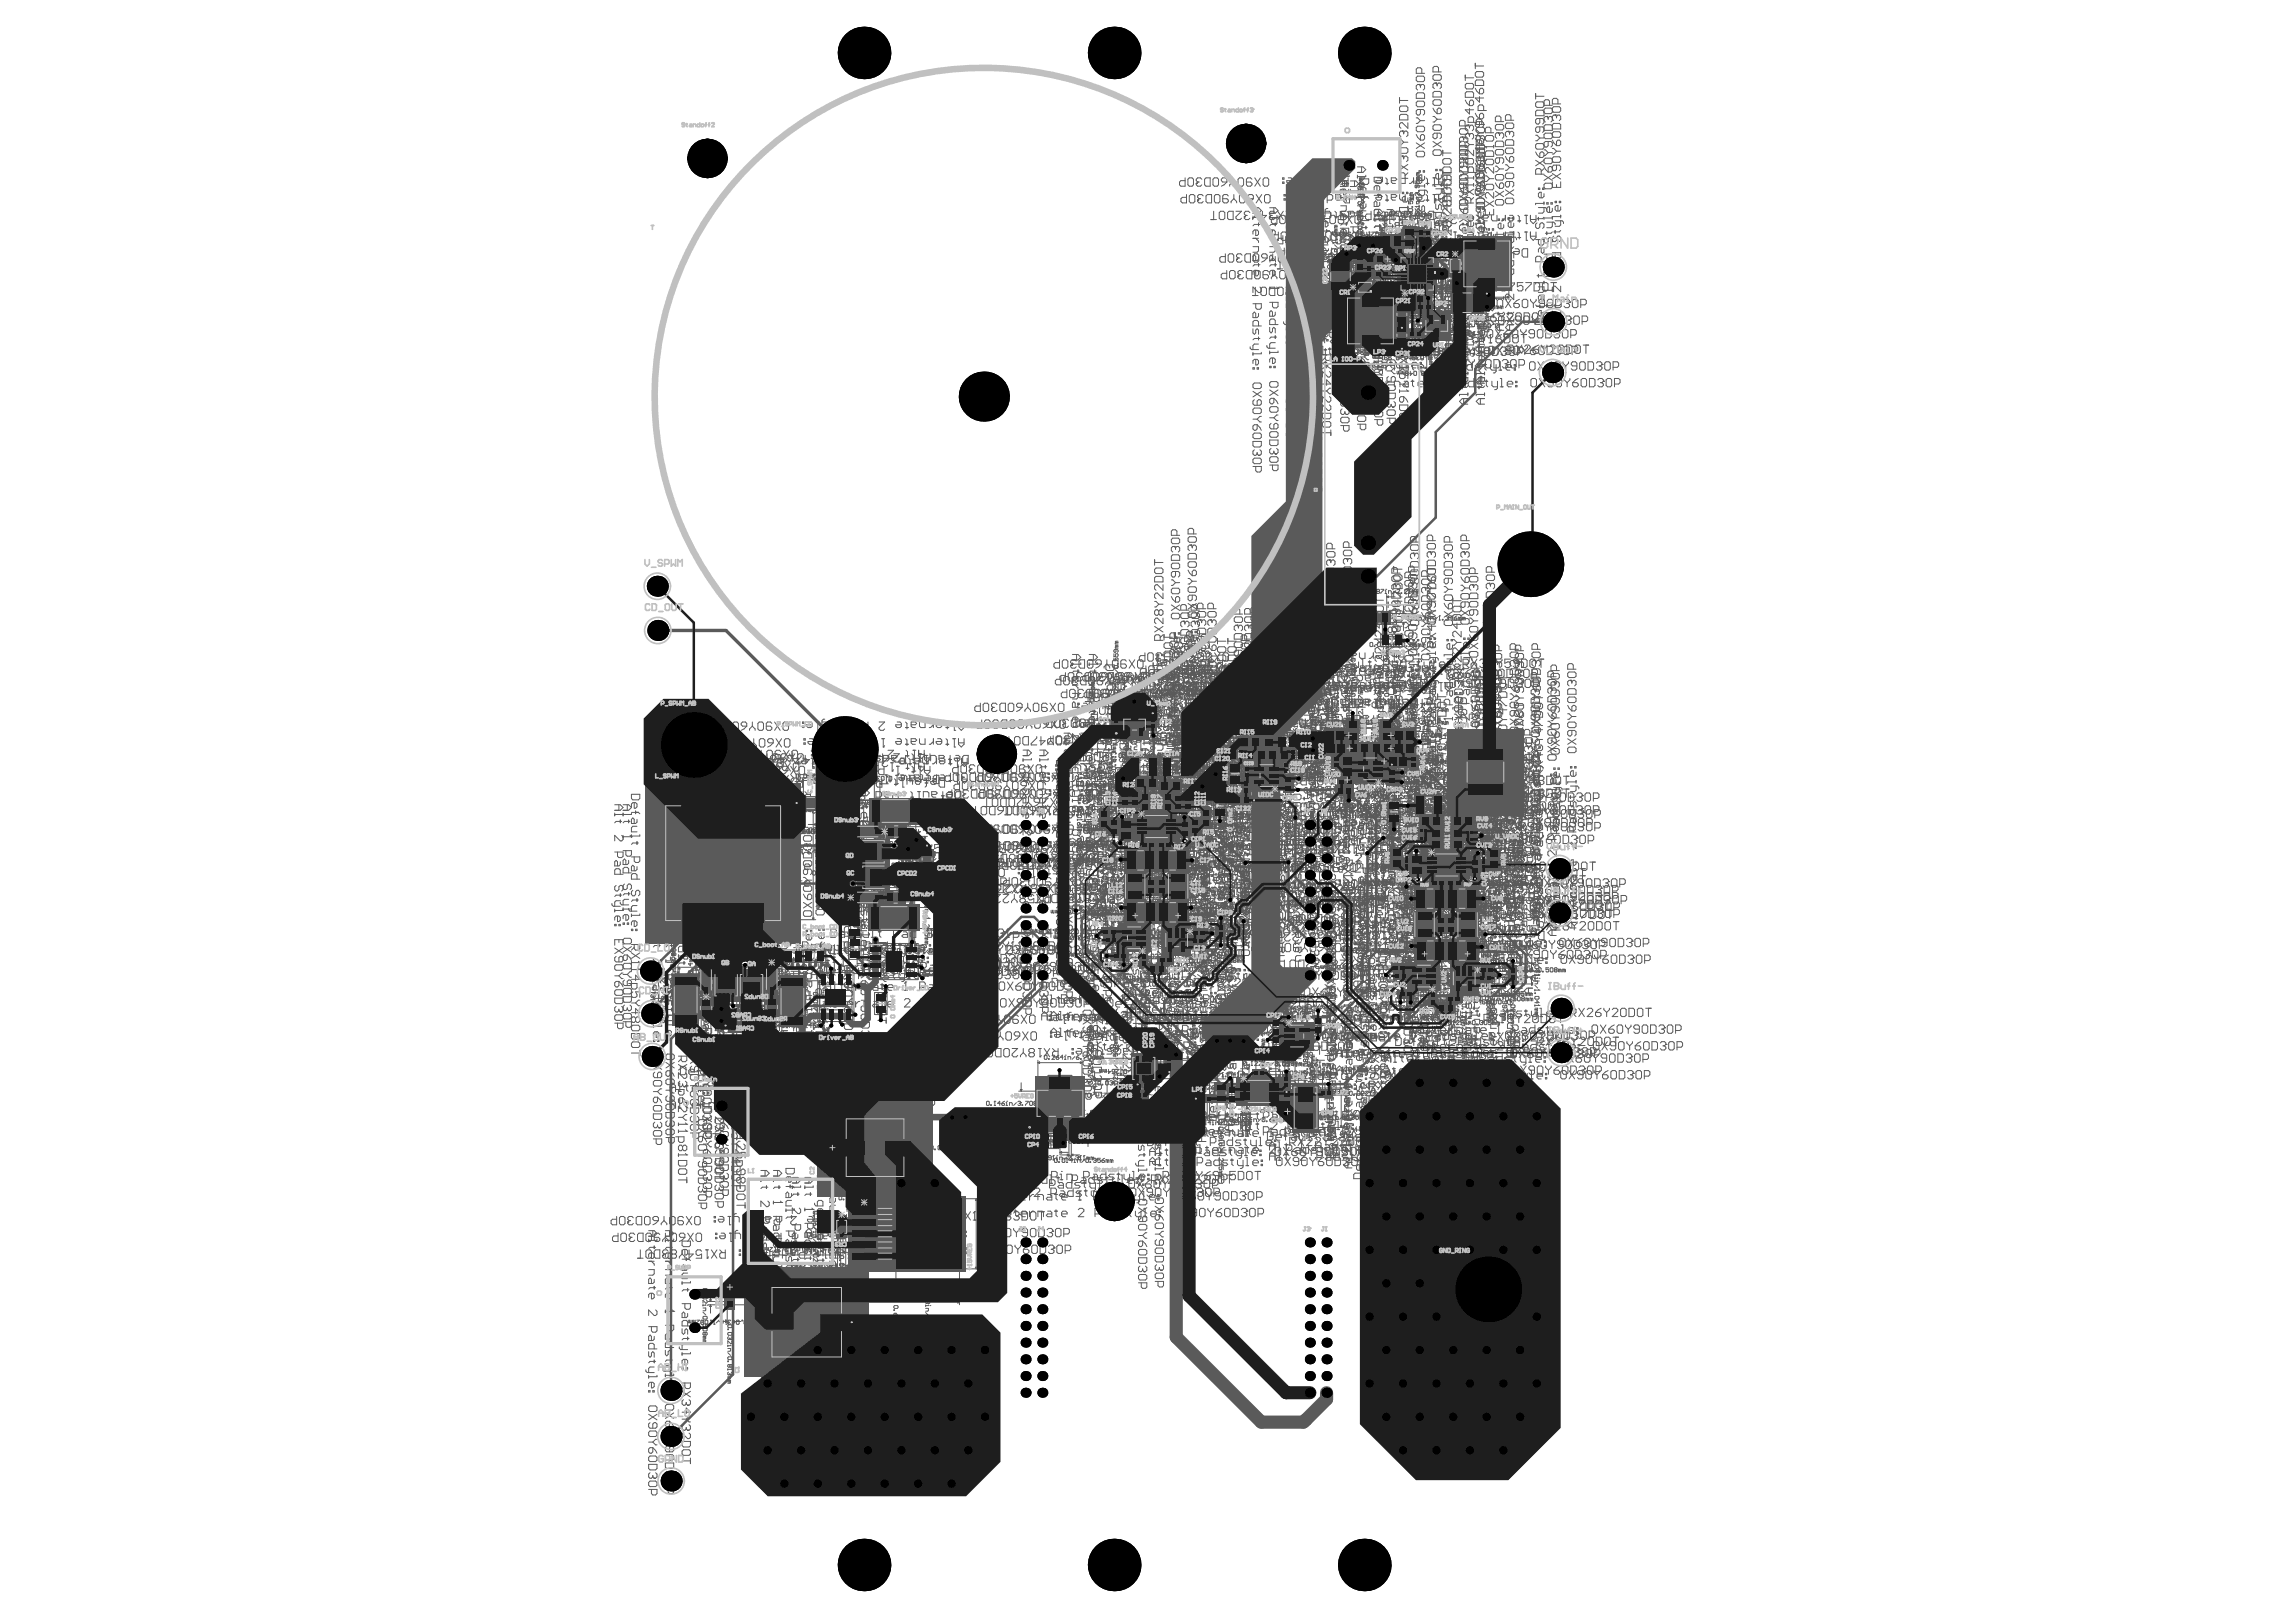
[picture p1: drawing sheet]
<svg xmlns="http://www.w3.org/2000/svg" width="297mm" height="210mm" viewBox="0 0 297 210" stroke-linecap="round" stroke-linejoin="round" font-family="sans-serif">
<g fill="none" stroke="#5a5a5a" stroke-width=".13">
<path d="M181.1 13.9l.1-.2h.8l.1 .2v.4l-.1 .1h-.8l-.1-.1zM181.1 15l.1-.2h.8l.1 .2v.5h-1zM181.1 19.3l.1-.2h.8l.1 .2v.4l-.1 .1h-.8l-.1-.1zM181.1 12.6v.8M181.1 18h.1l.4 .4M181.1 13h1M181.4 17h.1M181.4 17h-.2l-.1 .1v.4l.1 .2M181.4 17l.2 .1M181.6 17.1v.2M181.6 17.1l.2-.1h.2l.1 .1v.4l-.1 .2M181.6 18.4l-.4 .4h-.1"/>
<path d="M181.6 18.4h.5M182.1 15.9v.7l-.7-.7h-.2l-.1 .2v.3l.1 .2M183.2 10l.2-.1h.7l.2 .1v.4l-.2 .2h-.7l-.2-.2zM183.2 12.2l.2-.2h.7l.2 .2v.5h-1.1zM183.2 13.3l.2-.2h.7l.2 .2v.3l-.2 .2h-.7l-.2-.2zM183.2 16.5l.2-.2h.7l.2 .2v.4l-.2 .2h-.7l-.2-.2zM183.2 19.8l.2-.2h.7l.2 .2v.3l-.2 .2h-.7l-.2-.2zM183.2 18.5l1.1 .7M183.2 17.4l.2 .4 .4 .3M183.2 15.3h.2l.4 .3M183.6 10.9h.1M183.6 10.9h-.2l-.2 .2v.4l.2 .2"/>
<path d="M183.6 10.9l.2 .2M183.8 14.2v.5l-.2 .2h-.2l-.2-.2v-.3l.2-.2h.7l.2 .2v.3l-.2 .2M183.8 11.1v.2M183.8 17.6l.1-.2h.2l.2 .2v.4l-.2 .1h-.3zM183.8 11.1l.1-.2h.2l.2 .2v.4l-.2 .2M183.8 15.6l-.4 .4h-.2M183.8 15.6h.5M183.9 9.5v-.5l-.1-.2h-.4l-.2 .2v.5h1.1M184.3 18.5l-1.1 .7M185.4 9.9l.2-.2h.7l.2 .2v.3l-.2 .2h-.7l-.2-.2zM185.4 12l.2-.2h.7l.2 .2v.6h-1.1zM185.4 13.1l.2-.2h.7l.2 .2v.4l-.2 .1h-.7l-.2-.1z"/>
<path d="M185.4 16.3l.2-.1h.7l.2 .1v.4l-.2 .2h-.7l-.2-.2zM185.4 19.6l.2-.2h.7l.2 .2v.3l-.2 .2h-.7l-.2-.2zM185.4 18.3l1.1 .7M185.4 15.1h.2l.3 .3M185.4 14l.2 .4 .3 .3M185.7 10.8h.1M185.7 10.8h-.1l-.2 .1v.4l.2 .2M185.7 10.8l.2 .1M185.9 10.9v.2M185.9 14.2l.2-.2h.2l.2 .2v.3l-.2 .2h-.4zM185.9 17.2v.6l-.2 .2h-.1l-.2-.2v-.4l.2-.2h.7l.2 .2v.4l-.2 .2M185.9 10.9l.2-.1h.2l.2 .1v.4l-.2 .2"/>
<path d="M185.9 15.4l-.3 .4h-.2M185.9 15.4h.6M186.1 9.3v-.5l-.2-.2h-.3l-.2 .2v.5h1.1M186.5 18.3l-1.1 .7M186.7 19.4v.8M186.7 19.8h1M188.8 16.8l.2-.1h.7l.2 .1v.4l-.2 .2h-.7l-.2-.2zM188.8 19l.2-.2h.7l.2 .2zM188.8 19.5l.2-.1h.7l.2 .1zM189.2 17.7h.1M189.2 17.7h-.2l-.2 .2v.4l.2 .2M189.2 17.7l.2 .2"/>
<path d="M189.4 17.9l.1-.2h.2l.2 .2v.4l-.2 .2M189.4 17.9v.2M189.5 16.3v-.5l-.1-.2h-.4l-.2 .2v.5h1.1M189.6 11l.1-.2h.8l.1 .2v.3l-.1 .2h-.8l-.1-.2zM189.6 12.1l.1-.2h.8l.1 .2v.5h-1zM189.6 9.7v.7M189.6 18.4h.1l.4 .3M189.6 13l.1 .3 .4 .4M189.6 10.1h1M189.9 19v.9l-.2 .2h-.7l-.2-.2v-1.4l.2-.2h.4l.1 .2v.5M189.9 17.3h.1M189.9 16.2h.1"/>
<path d="M189.9 16.2h-.2l-.1 .2v.3l.1 .2M189.9 17.3h-.2l-.1 .2v.3l.1 .2M189.9 17.3l.2 .2M189.9 16.2l.2 .2M190.1 13.1l.2-.1h.2l.1 .1v.4l-.1 .2h-.4zM190.1 16.4l.2-.2h.2l.1 .2v.3l-.1 .2M190.1 17.5l.2-.2h.2l.1 .2v.3l-.1 .2M190.1 18.7l-.4 .4h-.1M190.1 14v.8l-.5-.6h1M190.1 16.4v.2M190.1 17.5v.1M190.1 18.7h.5"/>
<path d="M190.6 15.8v-.5l-.1-.2h-.4l-.2 .2v.5h1.1M190.6 19.4v.8l-.7-.8h-.2l-.1 .2v.4l.1 .2M190.9 8.2v.7M190.9 9.4l.1-.1h.8l.1 .1v.4l-.1 .2h-.8l-.1-.2zM190.9 10.5l.1-.2h.8l.1 .2v.6h-1zM190.9 14.7l.1 .3 .4 .4v-.6l.2-.1h.2l.1 .1v.4l-.1 .2h-.6l-.2 .2v.5h1.1M190.9 17.9l.1 .4 .4 .3v-.5l.2-.2h.2l.1 .2v.3l-.1 .2M190.9 16.8h.1l.4 .4M190.9 11.4l.1 .4 .4 .3M190.9 8.5h1M191 19.9l.2-.2h.7l.2 .2v.4l-.2 .1h-.7l-.2-.1zM191 19.4l.2-.2h.7l.2 .2"/>
<path d="M191 18.8l.2-.2h.7l.2 .2zM191 19.4h1.1M191.3 17.6h.1M191.3 17.6h-.1l-.2 .1v.4l.2 .2M191.3 17.6l.2 .1M191.4 11.6l.2-.2h.2l.1 .2v.4l-.1 .1h-.4zM191.4 17.2l-.4 .3h-.1M191.4 19v.7l-.5-.5h1M191.4 17.2h.5M191.4 12.5v.7l-.5-.5h1M191.4 15.7v.6l-.2 .2M191.5 17.7v.2"/>
<path d="M191.5 15.4l.2 .2v.5M191.5 17.7l.2-.1h.2l.2 .1v.4l-.2 .2M191.8 16.5l.1-.2v-.4l-.1-.2h-.8l-.1 .2v.4l.1 .2h.9l.2 .2v.3l-.2 .2h-.7l-.2-.2v-.3l.2-.2M191.9 14.3v-.5l-.1-.2h-.4l-.2 .2v.5h1.1M192.1 18.8v.9l-.2 .2h-.7l-.2-.2v-1.4l.2-.2h.3l.2 .2v.5M192.2 19h.1M192.2 17.7l.1-.2h.8l.1 .2v.4l-.1 .2h-.8l-.1-.2zM192.2 19.7l.1-.2h.8l.1 .2v.5h-1zM192.2 19h1M192.2 19l.1 .2M192.9 17.2v-.6l-.2-.1h-.4l-.1 .1v.6h1M193.2 18.8v.4"/>
<path d="M193.5 19.5l.1-.2h.8l.1 .2v.4l-.1 .2h-.8l-.1-.2zM193.5 16.3l.1-.2h.8l.1 .2v.3l-.1 .2h-.8l-.1-.2zM193.5 18.4l.1-.1h.8l.1 .1v.6h-1zM193.8 17.2h.1M193.8 17.2h-.2l-.1 .2v.3l.1 .2M193.8 17.2l.2 .2M194 17.4l.2-.2h.2l.1 .2v.3l-.1 .2M194 17.4v.1M194.2 15.7v-.5l-.2-.2h-.4l-.1 .2v.5h1M194.8 18.3l.1-.2h.8l.1 .2v.5h-1zM194.8 19.3l.1-.1h.8l.1 .1v.4l-.1 .2h-.8l-.1-.2zM194.9 15.9h.8l.1 .2v.4l-.1 .1h-.8l-.1-.1v-.4z"/>
<path d="M195.1 17h.1M195.1 17h-.2l-.1 .2v.3l.1 .2M195.1 17l.2 .2M195.3 17.2v.2M195.3 17.2l.2-.2h.2l.1 .2v.3l-.1 .2M195.5 15.6v-.6l-.2-.2h-.4l-.1 .2v.6h1M198.7 12.1v.7M198.7 19.7l.1 .3 .4 .4M198.7 17.5h.1l.4 .4M198.7 12.5h1M199.2 16.4v.6l-.2 .1h-.2l-.1-.1v-.4l.1-.2h.8l.1 .2M199.2 17.9l-.4 .3h-.1"/>
<path d="M199.2 15.3v.6l-.2 .2h-.2l-.1-.2v-.4l.1-.2h.8l.1 .2M199.2 19.8l.2-.1h.2l.1 .1v.4l-.1 .2h-.4zM199.2 17.9h.5M199.7 13.4l-.1-.2h-.8l-.1 .2v.3l.1 .2h.8l.1-.2v-.6l.2-.2h.4l.2 .2v.5M199.7 18.8l-.1-.2h-.8l-.1 .2v.3l.1 .2h.8l.1-.2v-.6l.2-.2h.7l.2 .2v.3l-.2 .2M199.7 19.4h.2l.4 .3M199.7 15.6l.2 .2M199.7 13.6h1.1M200.1 15.1h.1M200.1 15.1h-.2l-.2 .1v.7l-.1 .2M200.1 15.1l.2 .1M200.3 18.3v.5l-.2 .2h-.2l-.2-.2"/>
<path d="M200.3 15.2l.2-.1h.1l.2 .1M200.3 19.7l-.4 .4h-.2M200.3 15.2v.2M200.3 19.7h.5M200.8 17.4l-.2-.2h-.7l-.2 .2v.4l.2 .1h.7l.2-.1v-.6l.2-.2h.7l.2 .2v.4l-.2 .2h-.7l-.2-.2M200.8 14.2l-.2-.2h-.7l-.2 .2v.8h-1v-.6l.1-.1h.8l.1 .1M200.8 16.3l-.2-.2h-.7l-.2 .2v.7l-.1 .1M200.8 14.3l.2 .2h.7l.2-.2v-.3l-.2-.2h-.7l-.2 .2v.5l-.2 .2h-.7l-.2-.2M200.8 16.7h1.1v-.6l-.2-.1h-.7l-.2 .1v.8h-1.1M200.8 19.2h.2l.4 .4M200.8 18.1l.2 .4 .4 .3M200.8 15.4l.2 .2"/>
<path d="M201.2 14.9h.1M201.2 14.9h-.2l-.2 .2v.5l-.2 .2M201.2 14.9l.2 .2M201.4 15.1l.2-.2h.1l.2 .2v.3l-.2 .2M201.4 18.3l.2-.2h.1l.2 .2v.4l-.2 .1h-.3zM201.4 19.6l-.4 .3h-.2M201.4 15.1v.1M201.4 19.6h.5M201.6 13.4v-.5l-.2-.2h-.4l-.2 .2v.5h1.1M153.3 23v1.1h-.5l-.2-.2v-.3l.2-.2h.5M153.5 25.2v1.1h-.5l-.2-.2v-.4l.2-.2h.5M153.7 23.2l.2-.2h.3l.2 .2v.7l-.2 .2h-.3l-.2-.2z"/>
<path d="M153.9 25.4l.1-.2h.4l.2 .2v.7l-.2 .2h-.4l-.1-.2zM154.8 23.7h.1M154.8 23.7v.2l.1 .2h.4l.2-.2M154.9 25.9h.1M154.9 25.9v.2l.2 .2h.4l.2-.2M154.9 23.6h.2M154.9 23.6l-.1 .1M155.1 25.7h.2M155.1 25.7l-.2 .2M155.5 23.2l-.2-.2h-.4l-.1 .2v.2l.1 .2M155.7 25.4l-.2-.2h-.4l-.2 .2v.1l.2 .2M155.8 23.2l.2-.2h.6v1.1h-.6l-.2-.2z"/>
<path d="M156 25.4l.2-.2h.5v1.1h-.5l-.2-.2zM156.7 28.4h.7M156.9 23.2l.2-.2h.4l.1 .2v.7l-.1 .2h-.4l-.2-.2zM157 27.3v1.1M157.1 25.4l.2-.2h.3l.2 .2v.7l-.2 .2h-.3l-.2-.2zM157.7 27.5l.2-.2h.4l.2 .2v.7l-.2 .2h-.4l-.2-.2zM158 23.2l.2-.2h.3l.2 .2v.4h-.5l-.2-.2zM158.5 32.8v1.1h-.5l-.2-.2v-.3l.2-.2h.5M158.7 35v1.1h-.5l-.2-.2v-.4l.2-.1h.5M158.7 23.6l-.3 .3-.4 .2M158.8 27.5l.2-.2h.5v1.1h-.5l-.2-.2zM158.9 33l.2-.2h.3l.2 .2v.7l-.2 .2h-.3l-.2-.2z"/>
<path d="M158.9 25.4l-.2-.2h-.3l-.2 .2v.7l.2 .2h.3l.2-.2v-.2l-.2-.2h-.5M159.1 35.2l.1-.2h.4l.2 .2v.7l-.2 .2h-.4l-.1-.2zM159.4 23v.6M159.4 23.6l-.3 .3v.2M159.4 23.6l.4 .3v.2M159.6 25.7l.4 .4v.2M159.6 25.2v.5M159.6 25.7l-.3 .4v.2M159.9 27.3h.7l-.7 .8v.1l.2 .2h.3l.2-.2M160 33.6h.1M160 33.6v.1l.2 .2h.3l.2-.2M160.2 35.7h.1"/>
<path d="M160.2 33.4h.1M160.2 35.7v.2l.1 .2h.4l.2-.2M160.2 33.4l-.2 .2M160.2 23.2l.1-.2h.4l.2 .2v.7l-.2 .2h-.4l-.1-.2zM160.3 35.5h.2M160.3 35.5l-.1 .2M160.3 25.4l.2-.2h.4l.2 .2v.7l-.2 .2h-.4l-.2-.2zM160.7 33l-.2-.2h-.3l-.2 .2v.2l.2 .2M160.9 35.2l-.2-.2h-.4l-.1 .2v.2l.1 .1M161 28.1h.1M161 28.1v.1l.2 .2h.3l.2-.2M161.1 33l.1-.2h.6v1.1h-.6l-.1-.2z"/>
<path d="M161.2 27.9h.1M161.2 27.9l-.2 .2M161.2 35.2l.2-.2h.6v1.1h-.6l-.2-.2zM161.4 25.4l.2-.2h.4l.2 .2v.3h-.6l-.2-.2zM161.7 27.5l-.2-.2h-.3l-.2 .2v.2l.2 .2M162 23.2l-.2-.2h-.4l-.2 .2v.7l.2 .2h.4l.2-.2v-.2l-.2-.1h-.6M162 38.2h.8M162.1 39.3h1.1v.5l-.2 .2h-.4l-.1-.2v-.5M162.1 31.9h.7v.6l-.2 .1h-.5M162.1 30.8h.7M162.1 26.9h.7l.4 .3-.4 .4h-.7M162.1 28v.3"/>
<path d="M162.1 33l.2-.2h.4l.2 .2v.7l-.2 .2h-.4l-.2-.2zM162.2 25.7l-.4 .4-.4 .2M162.3 23l.8 1.1M162.4 37.2v1M162.4 27.9l.4 .3v.2M162.4 27.9l-.3 .3v.2M162.4 27.3v.6M162.5 29.8v.7h.1l.2-.2v-.4l-.2-.1h-.3l-.2 .1v.4M162.5 35v.7h.1l.2-.2v-.3l-.2-.2M162.5 30.8l.3 .4v.2M162.5 35l-.2 .2v.7l.2 .2h.4l.1-.2v-.7l-.1-.2h-.6l-.2 .2v.3M162.5 25.2l.7 1.1"/>
<path d="M162.6 26.9v.7M162.8 33.2v.3l-.2 .2h-.5v-.5l.2-.2 .2 .2v.5M162.8 28.9v.3M162.8 34.1v.3M163 37.1l.2 .2v.4l-.2 .2h-.2l-.7-.8v.8M163 34.3h-.7l-.2 .1M163 29h-.7l-.2 .2M163.1 23l-.8 1.1M163.1 37.3l.2-.1h.4l.1 .1v.8l-.1 .1h-.4l-.2-.1zM163.2 28v.1h-1.1M163.2 33l.2-.2h.4l.1 .2v.4h-.5l-.2-.2zM163.2 25.2l-.7 1.1"/>
<path d="M163.3 27.3v1.1l.6-.5h-.8M163.4 23.2l.2-.2h.4l.1 .2v.7l-.1 .2h-.4l-.2-.2zM163.6 25.4l.2-.2h.3l.2 .2v.7l-.2 .2h-.3l-.2-.2zM163.9 33.4l-.3 .3-.4 .2M164.1 35.2l-.2-.2h-.3l-.2 .2v.7l.2 .2h.3l.2-.2v-.2l-.2-.2h-.5M164.2 37.3l.2-.1h.5v1h-.5l-.2-.1zM164.2 28.1h.1M164.2 28.1v.1l.2 .2h.4l.1-.2M164.3 28v.3M164.3 37.1v.4M164.3 39.1h1v.6l-.1 .1h-.4l-.2-.1v-.6M164.3 37.3h1"/>
<path d="M164.3 31.9h.7v.6l-.2 .1h-.5M164.3 26.9h.7l.3 .3-.3 .4h-.7M164.3 30.8h.7M164.4 27.9l-.2 .2M164.4 27.9h.2M164.6 29.8v.7h.2l.2-.2v-.4l-.2-.1h-.4l-.1 .1v.4M164.6 35v.7h.2l.2-.2v-.3l-.2-.2h-.4l-.1 .2v.3M164.6 30.8l.4 .4v.2M164.7 33.4l-.4 .3v.2M164.7 33.4l.3 .3v.2M164.7 32.8v.6M164.8 26.9v.7"/>
<path d="M164.8 35v.5M164.8 35.5l-.3 .4v.2M164.8 35.5l.4 .4v.2M164.9 27.5l-.1-.2h-.4l-.2 .2v.2l.2 .2M165 33.2v.3l-.2 .2h-.5v-.5l.1-.2 .2 .2v.5M165 28.9v.3M165 34.1v.3M165.2 34.3h-.8l-.1 .1M165.2 29h-.8l-.1 .2M165.2 37.1l.1 .2M165.2 27.9v1h-.5l-.2-.1v-.4l.2-.2h.5M165.2 34.8h.8"/>
<path d="M165.3 37.3l.2-.1h.3l.2 .1v.8l-.2 .1h-.3l-.2-.1zM165.3 27.3l.7 1.1M165.3 37.3h.1M165.3 28v.1h-1M165.4 33l.2-.2h.3l.2 .2v.7l-.2 .2h-.3l-.2-.2zM165.4 30v1.1h-.6l-.1-.2v-.3l.1-.2h.6M165.6 35.2l.1-.2h.4l.2 .2v.7l-.2 .2h-.4l-.1-.2zM165.6 28l.1-.1h.4l.2 .1v.8l-.2 .1h-.4l-.1-.1zM165.6 33.7v1.1M165.7 30.2l.2-.2h.4l.2 .2v.7l-.2 .2h-.4l-.2-.2zM165.9 23.6h.2v.1h-.2zM165.9 23h.2v.2h-.2z"/>
<path d="M166 30.5v1.1h-.6l-.2-.2v-.4l.2-.2h.6M166 27.3l-.7 1.1M166.1 25.2h.2v.2h-.2zM166.1 25.7h.2v.2h-.2zM166.1 32.1v1.1h-.5l-.2-.2v-.4l.2-.1h.5M166.3 30.7l.2-.2h.4l.1 .2v.7l-.1 .2h-.4l-.2-.2zM166.3 33.9l.2-.2h.4l.1 .2v.7l-.1 .2h-.4l-.2-.2zM166.4 37.2h.7l-.7 .7v.2l.1 .1h.4l.2-.1M166.4 27.3l.3 .4M166.4 36.1h1.1v.5l-.2 .2h-.3l-.2-.2v-.5M166.4 39.3v.5l.2 .2 .3-.3 .2 .2v.5M166.4 28h1.1v.5l-.2 .2h-.7l-.2-.2z"/>
<path d="M166.4 30.3h.9l.2 .2M166.4 33.2v.3M166.5 32.3l.2-.2h.3l.2 .2v.7l-.2 .2h-.3l-.2-.2zM166.6 35.2l.2-.2h.4l.2 .2v.3h-.6l-.2-.1zM166.6 28.6h.1M166.6 28.6v.2l.2 .1h.4l.2-.1M166.7 23h.3l.2 .2v.4l-.2 .1h-.3l-.2-.1v-.2h.7M166.8 31.2h.7v.6l-.2 .2h-.5M166.8 39.9v.5h.5l.2-.2v-.3M166.8 38.6h1v.6l-.1 .1h-.4l-.2-.1v-.6M166.8 26.2h.7l.3 .4-.3 .3h-.7M166.8 30.2h.7"/>
<path d="M166.8 27.3v.3M166.8 29v.8h.2l.1-.2v-.4l-.1-.2h-.4l-.2 .2v.4M166.8 39.8v-.3l.2-.2 .1 .2v.5M166.8 30.7h.1M166.8 30.7v.2l.2 .2h.4l.1-.2M166.8 28.4h.2M166.8 28.4l-.2 .2M166.8 25.2h.4l.2 .2v.3l-.2 .2h-.4l-.1-.2v-.2h.7M167 30.1v.4M167 30.6h.2M167 30.6l-.2 .1M167.1 33.2v.3l.1 .1v-.1"/>
<path d="M167.1 27.3v1.1h-.5l-.2-.2v-.3l.2-.2h.5M167.1 29.1v.7h.2l.2-.2v-.3l-.2-.2h-.4l-.1 .2v.3M167.1 30.2l.4 .3v.2M167.1 34.3v.7h.2l.2-.2v-.3l-.2-.2h-.4l-.1 .2v.3M167.1 38.9v-.5l-.1-.2h-.4l-.2 .2v.5h1.1M167.1 37.3v.4l-.1 .2h-.6v-.6l.2-.2 .2 .2v.6M167.1 31.2v.4l-.1 .1h-.6v-.5l.2-.2 .2 .2v.5M167.1 32.1h-.5l-.2 .2v.5h.7M167.1 34.1v.3M167.2 33l-.2-.2h-.4l-.1 .2v.7l.1 .2h.4l.2-.2v-.1l-.2-.2M167.2 33.2v.3M167.3 26.2v.7"/>
<path d="M167.3 36.4h.7M167.3 34.3h-.7l-.2 .1M167.4 35.5l-.4 .4-.4 .2M167.4 28l-.2-.1h-.4l-.2 .1v.2l.2 .2M167.4 31.2h.1M167.4 33.9l.2-.2h.5v1.1h-.5l-.2-.2zM167.4 31.2v.2l.2 .2h.3l.2-.2M167.4 33.2v.4l-.2-.1M167.5 28.2v.3M167.5 32.5v.4l-.2 .1h-.5v-.5l.1-.2 .2 .2v.5M167.5 33.4v.4M167.5 33.2v.2h-1.1"/>
<path d="M167.5 32.8l.8 1.1M167.5 30.2l-.1-.2h-.4l-.2 .2v.2l.2 .2M167.6 32.8h.1M167.6 32.8v.2l.2 .2h.3l.2-.2M167.6 31h.2M167.6 31l-.2 .2M167.6 33.2v.3l.1 .1 .1-.1M167.7 36.5l.1 .1v.4l-.1 .2h-.2l-.7-.7v.7M167.7 28.4h-.8l-.1 .1M167.7 33.6h-.8l-.1 .2M167.7 35.3v1.1M167.7 35l.7 1.1"/>
<path d="M167.7 28l.2-.1h.5v1h-.5l-.2-.1zM167.7 34h.8l.3 .3-.3 .4h-.8M167.7 35.2h2.2M167.7 35v.4M167.7 23h.4M167.8 32.6h.1M167.8 32.6l-.2 .2M167.8 33.2v.3M167.8 37.7l-.4 .4v.1M167.8 37.2v.5M167.8 37.7l.4 .4v.1M167.8 27.3v.2h-1"/>
<path d="M167.9 33.3h.7M167.9 30.2l.2-.2h.5v1.1h-.5l-.2-.2zM167.9 23v1.1h.2M167.9 25.2h.4M168 33.2v.4l-.2-.1M168.1 25.2v1.1h.2M168.1 30.7l-.2-.2h-.3l-.2 .2v.1l.2 .2M168.2 33.6h.1M168.2 33.6v.2l.3-.1M168.2 33.5h.1M168.2 33.5v.1M168.3 32.8l-.8 1.1"/>
<path d="M168.3 32.2v1.1M168.3 34v.7M168.3 32.3l-.2-.2h-.3l-.2 .2v.2l.2 .1M168.4 35l-.7 1.1M168.5 35.9v.4M168.5 23h.5l.2 .2v.5M168.5 30.7l.2-.2h.5v1.1h-.5l-.2-.2zM168.5 33.7h.7l-.7 .7v.2l.2 .2h.3l.2-.2M168.5 33.3l-.3-.1v.1v.2M168.6 33l.2-.2h.4l.1 .2v.7l-.1 .2h-.4l-.2-.2zM168.6 36.1h-.7l-.2 .2M168.6 37.9l.2 .2h1.1"/>
<path d="M168.6 25.2h.6l.2 .2v.5M168.7 32.3l.2-.2h.5v1.1h-.5l-.2-.2zM168.7 37.7h.4M168.7 37.7l-.2-.2v-.2l.2-.1h.4l.2 .1v.2l-.2 .2M168.7 37.7l-.2 .2v.2l.2 .1h.4l.2-.1v-.2l-.2-.2M168.8 33.2h.2M168.8 35.2l.2-.2h.3l.2 .2v.7l-.2 .2h-.3l-.2-.2zM168.8 35v.4M168.8 37.9v.6l-.2 .1h-.1l-.8-.7v.7M168.8 34h.7l.4 .3-.4 .4h-.7M168.8 39.9h1.1v.5l-.2 .2h-.3l-.2-.2v-.5M168.8 22.7h-.2l-.1 .1v.9"/>
<path d="M168.9 33.8h.1M168.9 33.2v.6M168.9 27.3h.2v.2h-.2zM168.9 34.8v-.3l.2-.2h.4l.1 .2v.3l-.1 .2M168.9 36.6h1.1M168.9 38.4h1.1v.6l-.2 .2h-.3l-.2-.2v-.6M168.9 30.2h.7M168.9 31.2h.7v.6l-.1 .2h-.6M168.9 26.2h.7l.4 .4-.4 .3h-.7M168.9 27.3v.3M168.9 36.5v.3M169 33.7l-.1 .1"/>
<path d="M169 32.4l.2-.2h.3l.2 .2v.7l-.2 .2h-.3l-.2-.2zM169 30.2l.2-.2h.3l.2 .2v.7l-.2 .2h-.3l-.2-.2zM169 27.9l-.2 .1v.8l.2 .1h.3l.2-.1v-.8l-.2-.1h-.4v.2h.2v-.2M169 24.8h-.2l-.2 .2v.9M169.1 36.1l.1-.1h.4l.1 .3-.1 .1h-.4l-.1-.1v-.8l-.2-.2h-.3l-.2 .2v.7l.2 .2h.3l.2-.2M169.1 39.6h.1M169.1 37.5h.4v.3l-.1 .1h-.3M169.1 39.2l.1 .1zM169.1 35.6h.1l-.1 .1M169.1 38.7l.1-.1h.4l.1 .3-.1 .1h-.4zM169.1 37.1v.2M169.1 38.1l.4 .3"/>
<path d="M169.2 36.6l-.1 .2 .1 .1 .2-.1M169.2 33.5l-.1-.1 .1-.2 .3 .1-.1 .2M169.2 33.5l-.1 .1 .1 .2 .3-.1-.1-.2M169.2 33.5h.2M169.3 29.1v.7h.2l.1-.2v-.3l-.1-.2h-.4l-.2 .2v.3M169.3 30.2l.3 .3v.2M169.3 34.3v.7M169.3 39.7v.5M169.4 34v.7M169.4 36.8l.1 .1M169.4 36.7v.1M169.5 26.2v.7"/>
<path d="M169.5 36.9h.1M169.5 37.1v.1h-.4M169.5 35.9v.4M169.6 30.7l.2-.2h.3l.2 .2v.7l-.2 .2h-.3l-.2-.2zM169.6 36.6l.1 .2-.2 .1M169.6 27.3h.4l.2 .2v.4l-.2 .2h-.4l-.2-.2v-.2h.8M169.6 32.5v.4l-.1 .1h-.6v-.5l.2-.2 .2 .2v.5M169.6 28.2v.3M169.6 33.4v.4M169.7 35.3h.5v1.1h-.5l-.2-.2v-.7l.2-.2v-.2l-.1-.1h-.4l-.1 .1 .1 .3h.4M169.7 37.2h.1M169.7 39.6v.4h-.1l-.5-.5-.2 .2v.5h.6l.1-.1v-.4"/>
<path d="M169.7 36.1h-.7l-.2 .2M169.7 37.9l.2 .2M169.7 23l.2 .2v.7M169.7 23.7h.4M169.8 32.3l.1-.2h.4l.2 .2v.7l-.2 .2h-.4l-.1-.2zM169.8 37.2h7.3M169.8 36.6h3.6M169.8 37.2h.4M169.8 28.4h-.7l-.2 .1M169.8 33.6h-.7l-.2 .2M169.8 36.5l.2 .1M169.9 33.2l.1 .1z"/>
<path d="M169.9 28l.2-.1h.3l.2 .1v.4h-.5l-.2-.2zM169.9 38.1h.1M169.9 36h.9l.2 .2M169.9 33.7h1.1v.5l-.2 .2h-.7l-.2-.2zM169.9 38.9v.4M169.9 25.2l.2 .2v.7M169.9 25.9h.4M170 38.2h.1M170 37.2v1M170 36.4h.2l-.1 .2zM170 36.6h.1M170 27.3v.2h-1.1"/>
<path d="M170.1 32.4l.1-.2h.6v1.1h-.6l-.1-.2zM170.1 37.2l.1 .3h-.2zM170.1 35.5v1.1M170.1 37.2v1.1M170.1 33.3l.1-.1 .3 .1v.4l-.1 .1-.3-.1zM170.2 38.1l-.2 .1M170.3 34.8v.7h.1l.2-.2v-.3l-.2-.2h-.3l-.2 .2v.3M170.3 33.9l-.2-.2h-.3l-.2 .2v.4l.2 .1 .5-.1v.5h-.7M170.4 35.9v.3M170.5 37.2l.7 1M170.6 35.3h.7l-.7 .8v.1l.1 .2h.4l.2-.2M170.6 28.4l-.4 .4-.3 .1"/>
<path d="M170.6 36.9v.4l-.2 .2h-.5v-.6l.2-.1 .2 .1v.6M170.6 37.8h-.5l-.2 .2v.6h.7M170.6 39.8v.4M170.7 30.7l.1-.2h.4l.2 .2v.3h-.6l-.1-.2zM170.7 27.3h.4M170.8 30.2l-.2-.2h-.4l-.1 .2v.7l.1 .2h.4l.2-.2v-.2l-.2-.1h-.5M170.8 40h-.7l-.2 .2M170.9 27.3v1.1h.2M171 38.9v.2h-1.1M171 34.3l-.3 .3v.2M171 34.3l.4 .3v.2M171 33.7v.6"/>
<path d="M171 33.2l-.3 .4M171.1 35.7h1.1v.5l-.2 .2h-.4l-.1-.2v-.5M171.1 38.9v.5l.2 .2 .2-.2v-.3l.1-.2 .2 .2v.5M171.1 32.8v.3M171.1 29.9h.9l.2 .2M171.1 33.4h.2v.2h-.2zM171.1 32.8h.2v.2h-.2zM171.2 23h-.6l-.2 .2 .2 .2h.4l.2 .2-.2 .1h-.6M171.2 39.3h.7M171.2 39.8v-.7l.3-.4 .4 .4v.7M171.2 39.4h1.1M171.2 33.2v.3l.1 .1h.3v-.4"/>
<path d="M171.2 37.2l-.7 1M171.3 35h.2v.2h-.2zM171.3 35.5h.2v.2h-.2zM171.3 28.4l.4 .4v.1M171.3 28.4l-.3 .4v.1M171.3 27.9v.5M171.3 25.2h-.5l-.2 .2 .2 .1h.4l.1 .2-.1 .2h-.6M171.4 31l-.4 .4-.3 .2M171.4 27.3h.6l.2 .2v.6l-.2 .2h-.7l-.2-.2v-.5h1.1M171.5 28.6v.8h.1l.2-.2v-.4l-.2-.2h-.3l-.2 .2v.4M171.5 30.6l.4 .3v.2M171.5 30.6l-.4 .3v.2"/>
<path d="M171.5 30v.6M171.5 23.7h.6l.1-.1v-.4l-.1-.2h-.6v1.1M171.6 32.3l-.2-.2h-.4l-.2 .2v.7l.2 .2h.4l.2-.2v-.2l-.2-.2h-.6M171.6 37.2l.4 .3M171.6 29.7v.4M171.7 25.9h.5l.2-.2v-.3l-.2-.2h-.5v1.1M171.7 33.7h.8l-.8 .7v.2l.2 .2h.4l.2-.2M171.8 27h-.2l-.2 .2v.9M171.8 30.8v.4l-.2 .1h-.5v-.5l.2-.2 .2 .2v.5M171.8 36.9v.4l-.2 .2h-.5v-.6l.2-.2 .2 .2v.6M171.8 38.5v-.5l-.2-.2h-.3l-.2 .2v.5h1.1M171.8 31.7h-.5l-.2 .2v.5h.7"/>
<path d="M171.8 33.7v.3M171.8 40v.3M171.8 33.2h.2M171.9 32.8h.3l.2 .2v.4M171.9 32.2v.2l-.8 .7v.2h.8M171.9 33.8h.1M171.9 33.2v.4h.1M172 33.9h-.7l-.2 .1M172 35h.4l.2 .2v.3l-.2 .2h-.4l-.1-.2v-.1M172 39.3l.3 .1-.3 .1zM172.1 31l.4 .4v.2M172.1 31l-.4 .4v.2"/>
<path d="M172.1 30.5v.5M172.2 32.8v.2h-1.1M172.2 35.3l.2 .2M172.2 33.2h.4l-.4 .4 .1 .2 .3-.1M172.2 30v.9l.2 .2h.4l.1-.2v-.9M172.2 30.3l.1 .1 .1-.1M172.2 32.4l.2-.2h.4l.1 .2v.7l-.1 .2h-.4l-.2-.2zM172.2 27.9h.4l.2 .1v.8l-.2 .1h-.4l-.2-.1v-.8zM172.2 30.2l.2-.2h.4l.1 .2M172.2 38.7h.2v1.1M172.2 39.8h.4M172.3 35.8v3.9"/>
<path d="M172.3 32.1v.5M172.3 32.6l.3 .4M172.3 32.6l-.4 .4v.2M172.3 37.2v1h-.5l-.2-.1v-.4l.2-.2h.5M172.4 33.2h-.7v.2l.2 .2h.3M172.4 30v.3M172.5 32.9h.1M172.5 31.4h.1M172.5 31.4h.5M172.5 33.7l.2 .4M172.5 31.4l.1 .1M172.5 30.2l.2 .4"/>
<path d="M172.5 36.6v1.1h.6l.1-.2v-.7M172.6 35.3h.3l.1 .2-.1 .1h-.3l-.1-.1zM172.6 34.3h.3l.1 .3h-.1h-.3h-.1zM172.6 35.4l-.8-.1-.2 .2v.4l.2 .2 .6-.2v.5h-.8M172.6 30v.4l-.2-.1M172.6 23.4h.5l.2-.2-.2-.2h-.5v.6l.2 .1h.3M172.7 33.2h.1M172.7 33.2l-.2 .1 .1 .3M172.7 33.2v.1M172.7 31.7l.3 .3M172.7 27.3l.2 .2v.7M172.7 28.1h.4"/>
<path d="M172.7 29.9v.2h.3M172.7 30.3l.2-.1 .1 .3-.3 .1zM172.7 33.3l.1-.1 .2 .1-.1 .3M172.7 33.3l.1 .2M172.7 29.3v.2h.3M172.7 29.9h.3M172.7 29.3h.3M172.7 33.6h.1M172.7 33.6l.1 .2 .3-.1M172.7 33.3l.1-.1 .3 .1M172.8 30v.3l.1 .1v-.1l.2 .1v-.4M172.8 25.5h.5l.2-.1-.2-.2h-.5v.5l.2 .2h.3"/>
<path d="M172.8 30.7l.2-.2h.4l.1 .2v.7l-.1 .2h-.4l-.2-.2zM172.8 33.7h.7l-.7 .7v.2l.2 .2h.4l.1-.2M172.8 33.7l-.1 .1v.3M172.8 33.5h.1M172.8 33.5l-.1 .1M172.9 35l.1 .1zM172.9 31h.1zM172.9 33.7l.1 .3-.3 .1M172.9 32.8h.4M173 33l.2 .2M173 33v-.7l.2-.2h.3l.2 .2v.7l-.2 .2M173 32.2h-.3v.1v.3h.3"/>
<path d="M173 31.3v.2M173 32.9h-.3l-.1 .3M173 29.7h-.3v.1v.1M173 29.2h-.3v.1M173 35.1v.2l.2 .2h.9v-.1l-.1 .1M173.1 36.6l.2 .2 .1-.1M173.1 35.9l.3 .3 .1 .7h1M173.1 35.9l-.4 .3v.2M173.1 35.3v.6M173.1 39.6v.2l.2 .2h.9M173.1 33.2h5.7M173.1 34.6h2.9"/>
<path d="M173.1 35h.4M173.1 32.8v1.1h.2M173.1 39.1h.4M173.2 39.9v-.1h.4l.1 .3-.1 .1h-.4zM173.2 36.5v.2M173.3 35v1.1h.2M173.3 30.4l.2 .2M173.3 38.9v.7l.2 .2M173.3 33h.3l-.2 .2zM173.4 36.5v.2M173.4 30.3l-.1-.1 .2-.2h.3l.2 .2v.4l-.3 .3-.4 .2M173.4 30.3h.2"/>
<path d="M173.4 30.3l-.1 .1M173.4 24.5v.4M173.4 32.8v.5l.2 .2 .2-.2v-.3l.1-.2 .2 .2v.5M173.4 35.8v.4M173.4 37.8h.2v.2h-.2zM173.4 29.5h1.1v.6l-.2 .2h-.4l-.1-.2v-.6M173.4 23.4h.7l.4 .4-.4 .3h-.7M173.4 34.3h3.7M173.4 34.6l.1 1.2h.5l.2-.2v-.3M173.4 34.6l-.1 .2h.8M173.4 34.6l.2 .2M173.5 22.7v.3"/>
<path d="M173.5 37.3v.5l.1 .2 .2-.2v-.4l.2-.1 .2 .1v.6M173.5 34h1v.6l-.1 .1h-.4l-.2-.1v-.6M173.5 35.3l.1-.2 .2 .2v.5M173.5 26.6h.7v.6l-.2 .2h-.5M173.5 36.4l.1-.2h.4l.2 .2M173.5 21.6h.7l.3 .4-.3 .3h-.7M173.5 32.2h.3M173.5 36.5v.3l-.1-.1M173.6 30.3l.1-.1-.1-.2-.3 .1v.4l.1 .1h.7l.1-.1v-.4l-.1-.1-.3 .1v.4l.1 .1M173.6 30.3l.1 .1-.1 .2M173.6 34.8l-.2 .1v.6M173.6 34l-.2 .2"/>
<path d="M173.6 35.5l-.1-.1v-.4h.1h.3v.4l-.1 .1M173.7 32.8h.5l.2 .2v.6M173.7 33.3h.1M173.7 32.2v1.1M173.7 36.5v.2l.1 .1 .1-.1M173.8 36.7v.8h.1l.2-.2M173.8 33.5l.1-.1h.3l.1 .2-.1 .1h-.3zM173.8 37.5l.1-.1h.3l.1 .3-.1 .1h-.3zM173.8 39l.1-.1h.3l.1 .3-.1 .1h-.3zM173.8 35h.6l.2 .2v.5M173.8 38h.1zM173.8 33.9l.1 .1z"/>
<path d="M173.8 34.9v.2M173.8 35.9v.2M173.8 39.6l.3-.1v.3h-.2zM173.8 38.7h.5l-.2-.3v.4M173.8 36.9l.4 .3M173.8 36.3h.4v.6M173.8 35.3h.7l-.7 .8v.1l.2 .2h.3l.2-.2M173.8 24.5v.7h.2l.2-.2v-.3l-.2-.2h-.4l-.1 .2v.3M173.8 29.7v.7h.2l.2-.2v-.3l-.2-.2h-.4l-.1 .2v.3M173.8 25.6l.4 .3v.2M173.8 33.1l-.1 .2M173.8 28l-.1-.1h-.4l-.2 .1v.8l.2 .1h.4l.1-.1v-.2l-.1-.2h-.6"/>
<path d="M173.9 34.4h-.1l.1 .3h.3l.1-.1-.1-.2M173.9 35.3l-.1 .1 .1 .3 .2-.1v-.3l.2 .4M173.9 33.7l.7 1.1M173.9 36.5v.2M173.9 36.7l.4 .4v.2h-.7M173.9 36.7h-.3l-.2 .2v.4M173.9 23.4v.7M174 21.6v.7M174 32.5h-.2l-.1 .2-.1 1-.2 .1-.1-.1v-.4l.1-.1 .2 .1M174 39.5h.8M174.1 39.5l.2 .3M174.1 32.3l.2-.2h.3l.2 .2v.3h-.5l-.2-.1z"/>
<path d="M174.1 36.5v.3h-.1M174.1 33.2h-.1l.1 .1M174.1 30.8v.4l-.2 .1h-.5v-.5l.2-.2 .2 .2v.5M174.1 32.4v-.5l-.2-.2h-.3l-.2 .2v.5h1.1M174.1 37.8h-.2v.2h.2v-.3h.2v.2h-.2M174.1 36.9v.4h.2v-.1h-.2M174.1 25.4v.4M174.1 33.9v.3M174.1 27.3h-.5l-.2 .2 .2 .2h.4l.1 .2-.1 .2h-.6M174.1 36.9h-.3l-.2 .2v.4l.2 .2h.3M174.2 35.9v.1h-.4M174.2 36.6l-.1 .1h-.3"/>
<path d="M174.2 27.9v.4l-.2 .1h-.5v-.5l.1-.2 .2 .2v.5M174.2 39.2h-.6l-.1 .2v.6M174.2 23.6v.3M174.2 28.8v.4M174.2 38.3v.4M174.2 34.6h-.2l-.2 .2v.9M174.2 27.9l.7 1M174.2 34.9l.1 .1M174.3 36.5h.2l.1 .2h-.2zM174.3 33.3l.1-.1 .2 .1v.4l-.1 .1-.2-.1zM174.3 39.8l.2 .2v.3l-.2 .2h-.7l-.2-.2v-.3l.2-.2h1M174.3 27.4l.2 .2"/>
<path d="M174.3 25.6h-.7l-.2 .2M174.3 34.9v.2l.2 .2h.9M174.3 35h.1M174.3 36h.1M174.4 31.9l.1 .1v.4l-.1 .2h-.2l-.7-.7-.1 1.3M174.4 38.5h-.8l-.1 .2M174.4 29h-.8l-.1 .2M174.4 23.8h-.8l-.1 .1M174.4 35.9h1.1M174.4 33.8h1.1M174.4 30l.7 1.1M174.4 23v1.1h-.5l-.2-.2v-.3l.2-.2h.5"/>
<path d="M174.4 37.2l.3-.1v.2zM174.4 36.9v7.7M174.4 37.2h6.1M174.4 35.6h5.5M174.4 35.2h2.8M174.5 27.9l-.2 .2h-.2l-.7-.7v.7M174.5 35.8v.2h-1.1M174.5 24.5v.2h-1.1M174.5 28.1h.5l.2-.2v-.4l-.2-.2h-.5v1.1M174.5 35h.1h.3v.4l-.1 .1-.3-.1zM174.5 31h1.1M174.5 22.7v.2h-1"/>
<path d="M174.6 32.7l-.4 .4v.2M174.6 32.2v.5M174.6 32.7l.3 .4M174.6 32.9v.3l.1 .1M174.6 39.4l.2 .1v-.2l-.2-.2h-.4l-.2 .2v.3l.2 .2M174.6 35.8v3.9M174.6 39.4h1.1M174.6 25.2v1.1h-.6l-.1-.2v-.4l.1-.2M174.6 25.5l-1.1 .1M174.6 30.7l-.2-.2h-.3l-.2 .2v.7l.2 .2h.3l.2-.2v-.2l-.2-.2h-.5M174.6 33.7l-.7 1.1M174.6 36.7l-.3 .3"/>
<path d="M174.7 35h.2l-.1 .2zM174.7 32.8l.2 .1v.4M174.7 37.6h.2v.2h-.2zM174.7 29.4h1.1v.5l-.3 .3v.7l.2 .2h.3l.2-.2v-.7l-.2-.2h-.3M174.7 27.6h1.1M174.7 23.4h.7l.4 .4M174.7 24.5v.4M174.7 27.4v.3M174.7 32.6v.5l.2 .2M174.7 35.7v.3M174.7 33.9h3.2M174.7 30.1v-.1l-.3 .1 .1 .3 .2-.1v.3h-.3"/>
<path d="M174.8 34.1v1.1M174.8 35.6v1M174.8 35.6l.1 .2h-.2zM174.8 39.3l-.2 .1M174.8 39.9h1.1M174.8 32.6l-.4 .4-.3 .2M174.8 37.2h.4l.2 .1v.4l-.2 .2h-.4l-.1-.2v-.2h.7M174.9 33.9l-.2 .1M174.9 34.6l-.2 .2v.5M174.9 35.3h.7l-.7 .8v.1l.2 .2h.3l.2-.2M174.9 33.6h.4M174.9 32.8l.2 .2v.7"/>
<path d="M174.9 27.9l-.7 1M175 33h.2l-.1 .2zM175 33.7l.3 .4M175 30.5l.7 1.1M175 36.5h.1M175 35h.1h.3v.4l-.1 .1-.3-.1zM175 36.6l-.1 .2v.9M175.1 29.4v.5l.1 .2h.4M175.1 32.1v1.1M175.1 33.9v1M175.1 33.9l-.1 .2h.7M175.1 35l.2 .2v.7"/>
<path d="M175.1 35.7h.4M175.1 30l.1 .1zM175.1 30l-.7 1.1M175.1 33.2h.1l-.1 .1M175.1 39.1v.7M175.2 32.1l.7 1.1M175.2 23.4v.7M175.2 37.6h.2v.2h-.2zM175.2 33.7l.3 .1-.3 .1zM175.2 35.8l.3 .1-.3 .1zM175.3 39.4v.2l.1 .2h.9M175.3 28l.2-.1h.3l.2 .1v.8l-.2 .1h-.3l-.2-.1z"/>
<path d="M175.3 36.5h.2M175.4 30.1l.1-.1 .2 .1v.4l-.1 .1-.2-.1zM175.4 30.9l.2 .1-.2 .1zM175.4 32.2v-.5l-.2-.2h-.3l-.2 .2v.5h1.1M175.4 30.6v.4l-.2 .2h-.5v-.6l.2-.2 .2 .2v.6M175.4 33.3v-.5l-.2-.2-.1 .2v.3l-.3 .2h-.1M175.4 36.7l-.2-.1h-.3l-.2 .1v.4h.3M175.4 25.4v.4M175.4 33.7v.3M175.4 37h.1M175.4 36.5v.6l-.2 .2h-.1v-.7M175.5 33.4v3.8"/>
<path d="M175.5 32.2v1.1l.5-.6h-.7M175.5 36.9l-.1 .1M175.6 33.3h.1M175.6 27.7h.5l.2-.2-.2-.2h-.5v.6l.2 .2h.3M175.6 35h.3l-.3 .5M175.6 25.6h-.7l-.2 .2M175.6 27.4l.2 .2M175.6 35.9l.2-.1v.2zM175.6 35.9h1.1M175.6 30.7v3.2M175.6 32h1.1M175.6 22.7v.3"/>
<path d="M175.6 36.2l.2-.2h.4l.1 .2v.5M175.6 36.7h1.1M175.6 26.6h.7v.6l-.1 .2h-.6M175.6 21.6h.7l.4 .4-.4 .3h-.7M175.6 25.6h.7M175.6 37l.2 .2h.9M175.7 32.8h.1M175.7 32.8v.5M175.7 32.8l-.1 .1M175.7 39.8l.2 .1-.2 .1zM175.7 39.1h-.2l-.4 .4M175.7 27.9h.1"/>
<path d="M175.7 24.8h.1M175.7 26.2l.1-.1h.3l.1 .3-.1 .1h-.3zM175.7 24.8h.5M175.7 24.8l.1 .1M175.7 33.7v1.1h-.5l-.2-.2v-.3l.2-.2-.1-.2M175.7 30.5l-.7 1.1M175.8 36.9h.3l.2 .2v.6h-.5l-.2-.2 .2-.2h.5M175.8 30.2h.3l.1 .3-.1 .1h-.3l-.1-.1zM175.8 29.3h.3l.1 .2-.1 .1h-.3l-.1-.1zM175.8 27.6h.1M175.8 24.5v.2h-1.1M175.8 35.7v.1h-1.1"/>
<path d="M175.8 24.5l-.2 .2v.3M175.8 24.5h.4M175.8 35.7h1.7l.1-.2v-.3l-.1-.2h-.6v3M175.8 23.9l.2 .2h.4l.2-.2M175.8 23h.8l-.8 .7 .1 .2h.3M175.9 28.7h.1M175.9 24.1h.1M175.9 28.7l-.2 .1 .1 .3M175.9 24.1l-.2 .1 .1 .3M175.9 28.7l.1 .1M175.9 26.6l.3 .4M175.9 24.1l.1 .1"/>
<path d="M175.9 37.2v3M175.9 32.1l-.7 1.1M175.9 37.2h.4M176 33.5h2.8M176 24.2v.1M176 25.2v.2M176 28.8v.1M176 28.8v-.1l.2 .1-.1 .3M176 25.2l-.1-.1-.2 .1 .1 .3 .2-.1M176 25.2v-.1l.2 .1-.1 .3M176 24.2v-.1l.2 .1-.1 .3M176 23.2l-.1 .2h.3"/>
<path d="M176 25.4v.1M176 23.8l-.1 .1M176 23.8h.2M176 23.2h.2M176 35.3l.7 1.1M176 27.9l-.2-.2-.2 .2v.5h.6l.1-.1v-.4M176 29.7v.7h.2l.1-.2v-.3l-.1-.2h-.4l-.2 .2v.3M176 35.6v-.5l-.2-.2-.2 .2v2.5l.2 .2 .2-.2M176 25.6l.3 .3v.2M176 34.5v.5l.2 .2 .2-.2v-.3l.1-.2 .2 .2v.5M176 23.1h1.1v.6l-.2 .2h-.7l-.2-.2zM176 39.5h.2v.2h-.2z"/>
<path d="M176 34.1h1.1M176 28h.7M176 25.5h.9l.2 .2M176 31.2h1.1v.6l-.2 .2M176.1 30.7l.1-.2h.4l.2 .2v.7l-.2 .2h-.4l-.1-.2zM176.1 36.5l-.4 .3M176.1 37.2v1h.2M176.1 35.1h.1v.4M176.1 35.5h.2M176.1 30l.1 .1zM176.1 25.8l.1 .1zM176.2 36h1.5l-.3-.3v.4"/>
<path d="M176.2 31h1M176.2 21.6v.7M176.2 35.7l-.2 .2M176.2 35h.1M176.2 25.2h.4M176.2 39.8v-.7h.5l.2 .2v.5M176.2 28.2v.3l-.3-.3-.2 .1 .1 .2M176.2 24.8v.1M176.2 27.8v.2M176.2 27.9h-.3v.1M176.2 27.2h-.2l-.1 .1v.2h.3M176.2 23.6h-.2l-.1 .1 .1 .1"/>
<path d="M176.2 23h-.2l-.1 .1 .1 .1M176.2 36.5v.2l.1 .1h.3v-.3M176.3 30l-.4 .4M176.3 30.7v3.2M176.3 31l.2-.1v.2zM176.3 31h1.1M176.3 39.1h-.5l-.2 .1v.6M176.3 37.8v-.5l-.1-.2-.2 .2v.6M176.3 35.1v.4l-.1 .1h-.6M176.3 23.6v.3M176.3 28.8v.4M176.3 38.2v.3"/>
<path d="M176.4 24.2v.7h.1l.2-.1v-.4l-.2-.2h-.3l-.2 .2v.8h.2l.1-.2v-.3l-.1-.2M176.4 38.4v.8h.1l.2-.2v-.4l-.2-.2h-.3l-.2 .2v.4M176.4 31.2v.6l.1 .2 .6-.1 .1 .1M176.4 32.8h-.6l-.2 .2 .2 .2h.4l.2 .2-.2 .2h-.6M176.4 32.7h1.1l.1 .1-.1 .5M176.4 32.9l-.1-.1-.3 .1v.3l.1 .1 .3-.1v-.7l-.2-.2-.2 .2v.5l.8 .1 .1 .1-.1 .1-.2-.1M176.4 26.3h.1M176.4 25.2v1.1M176.5 30v.3v.1h.3v-.4M176.5 38.3h-.7l-.2 .2M176.5 29h-.7l-.2 .2M176.5 23.8h-.7l-.4 .3h-.7"/>
<path d="M176.5 31.9l.2 .1M176.5 39.5h.2v.2h-.2zM176.5 25.3v.4M176.5 35h-.5l-.2 .2 .2 .2h.4l.1 .1-.1 .2M176.6 32.2v1.1l.5-.6M176.6 26.1l-.2 .2M176.6 36.6h5.4M176.6 34.1l.1 .2M176.6 37.2h.6l.2 .1M176.7 36.9v.6l.1 .2h.6M176.7 36.3h.1M176.7 34.7h.1"/>
<path d="M176.7 31.4v.4h.3l-.1-.2 .1-.2 .2 .1M176.7 35.5v.4h.3l-.1-.2 .1-.2 .2 .1M176.7 37.1l.1-.1h.3l.1 .3h-.1h-.3zM176.7 36.3h.5M176.7 36.3l.1 .1M176.7 35l.3 .4M176.7 35.3l-.7 1.1M176.7 32h.1M176.7 22.7v.2h-1.1M176.7 26.4v.3l-.2 .2h-.5v-.5l.2-.2 .2 .2v.5M176.7 29.3v.3M176.7 32.5v1.6"/>
<path d="M176.7 35.6v.3M176.7 27.3h-.5l-.2 .2v1.2M176.7 36.5h-.5l-.2 .1v.6M176.7 37.6l.2 .1-.2 .1zM176.7 32.8h.6l.2 .2v.4l-.2 .2h-.6l-.2-.2h-.3l-.2 .2v.8l.2 .2h.3l.2-.2v-.6h-1.1M176.7 37.2l.2 .3h-.3zM176.7 33.3v1M176.7 37.2v1.1M176.8 32.3l.1-.1 .2 .1v.3l-.1 .1-.2-.1zM176.8 31.9l-.1 .1M176.9 34.1l-.2 .2M176.9 32.9h.1"/>
<path d="M176.9 32.9l-.2 .1 .1 .3M176.9 32.9l.1 .1M176.9 33.5l.3 .3M176.9 36.5h.2M176.9 29.4h-.7l-.2 .2M176.9 38.7l.1 .1zM176.9 32.8l-.4 .2M176.9 35.2l-.1-.1h-.2v.4M177 31.9v.3l-.1 .1-.2-.1v-.2M177 30.5l-.1 .2h.3v5.7M177 30.5h.2M177 33.1v-.8l-.2-.2h-.4l-.2 .2v.7l.2 .2"/>
<path d="M177 37h.1M177 36.5v.3M177 30.9l.2 .1-.2 .1zM177 35.9l.2 .1-.2 .1zM177 33.3l.1 .1zM177 35.3v.2M177 37.4l.1 .1zM177 39l.3-.1v.3l-.1 .1-.2-.1zM177 35.1h.6l-.3-.3v.4M177 39.7h.3M177 37.9l.5 .3h.1v-.3M177 35.4h.4"/>
<path d="M177 35.8h.4M177 36.3l.4 .4M177 35v.1v.3M177 35.3l.4 .4M177.1 36.8h-.3l-.2 .2v.9M177.1 28.4v.1h-1.1M177.1 37.5v.2h-1.1M177.1 30h.2M177.1 33h.1v.3M177.1 33.3h.2M177.1 32.7l-.1 .1 .1 .3h.4l.1-.1M177.1 34.3h.2v.2l-.1 .1-.2-.1z"/>
<path d="M177.1 38.4h.4l.1 .3-.2 .2h-.2l-.1-.1v-.4M177.1 35l.1 .1M177.2 34.7h2.7M177.2 36.7h.3v.3l-.1 .1h-.2M177.2 34.3l.1 .1zM177.2 39.4h.1h.3l.1 .2-.1 .1h-.3zM177.2 38.4l.1 .1zM177.2 37.3l.3 .3M177.2 39.1h.5l-.3-.3v.4M177.2 34.8v.1M177.2 35.3l.1 .3M177.2 36.3v.2"/>
<path d="M177.2 34.8h.5M177.2 30.6h.1M177.2 30v.4h.1M177.2 38.3l.3 .1v.4h-.4l-.1-.1v-.2zM177.2 32.8h.1M177.2 30.9h-.2l-.1 .1h.1l-.1 .2h.3M177.2 34h-.2l-.1 .1v.3h.3M177.2 34.7h-.3v.1M177.2 36.8l-.1-.1h.1l.1 .3 .3-.1M177.2 33.2l-.1 .1M177.2 35.8l-.1 .1M177.2 33l-.2-.1-.2 .3"/>
<path d="M177.2 30.3h-.2l-.1 .1 .1 .1M177.2 32.7h-.1l.1 .1M177.2 32.2l-.1 .1M177.2 31.7l-.1 .1M177.2 36.8h.1M177.3 33.1h1M177.3 35.2l-.2 .2h-.1M177.3 37.8l-.1 .1 .1 .3M177.3 36.9l-.3 .1 .1 .2M177.3 38.9l.3 .4M177.3 36.9v.2l-.1 .1M177.3 39.7l.1 .1h-.1h-.3"/>
<path d="M177.3 34.3l.3 .3M177.3 36.9l.3 .3M177.3 32.6l.1 .1zM177.3 39.9h1.1v.2M177.3 39.9l.2-.1v.2zM177.3 37.2v3M177.3 37.1h5M177.3 39.5l.1-.1-.1-.3h-.3l-.1 .1 .1 .3h.4l-.1 .2M177.4 27.3v1.1h-.6l-.1-.2v-.3l.1-.2h.6M177.4 36.9v1M177.4 36.1l-.1 .1h-.3M177.4 37.7l.2-.1v.2z"/>
<path d="M177.4 35.1v2.9M177.4 36.8l.2 .2h.9M177.4 40h-.1l-.4-.3v.3M177.4 39.8v.5M177.4 38.1v.1h-.4l-.1 .2 .1 .1h.3l.1-.1-.1-.2M177.4 39.9l.3 .3h-.5M177.4 38.1l.1 .1M177.4 35.4v.1M177.4 38v.1M177.4 35.5l.1 .1M177.4 35.5v.1M177.5 30h.3l-.3 .4v.2l.3-.1"/>
<path d="M177.5 32.2l.7 1.1M177.5 38.8v.2l.1 .2h.9M177.5 35.1l-.4 .4M177.5 39.1h.3l.2 .2v.5h-.5l-.2-.2 .2-.1h.5M177.5 33.7l.1 .3M177.5 33.7h.2v.2h-.2zM177.5 34.3h.2v.1h-.2zM177.5 35.6h.1M177.5 38.2h.1M177.5 36.3v.1h-.3M177.5 33h.3l.1 .1v.2M177.6 36.9h.2l-.1 .2z"/>
<path d="M177.6 35.4h.1M177.6 34l-.2 .1-.4-.4v.4M177.6 36.5h-.3h-.1l.1 .2-.1 .1M177.6 35.2l.1 .3M177.6 37.8l.1 .3-.2 .1M177.6 34.8h.1M177.6 38.8l.1 .1zM177.6 35.4l.1 .1M177.7 33.8l-.1 .2M177.7 33.8v3.3M177.7 33.8l.1 .2h-.2M177.7 31l.2-.1v.2z"/>
<path d="M177.7 31h1.1v.2h-.2v-.2M177.7 30.7v2.8M177.7 39.9v.2l.1 .1 .1-.1M177.7 39.5l.1-.1h.3l.1 .3h-.1h-.3zM177.7 39.2v-.4l.5 .4M177.7 34.8h.1M177.7 36.4h.1M177.7 35.5l-.1 .1M177.7 35.5h.2M177.7 36.6h.2v1.1M177.7 37.7h.4M177.7 33.8l.3-.1v.2z"/>
<path d="M177.7 37h2.5M177.7 33.4v3.8M177.7 37.3h2.5M177.8 35.7h-.6l-.2 .2v.3l.2 .2h.6M177.8 39.3h.2v.2h-.2zM177.8 34.3v.5l.2 .2v.4l-.2 .2v.5M177.8 22.9h1.1v.6l-.2 .2h-.7l-.2-.2zM177.8 31h1.1v.6l-.2 .2h-.4l-.2-.2v-.6M177.8 37.5h1.4l.1 .2-.1 .2h-.6M177.8 25.3h.9M177.8 28.2v.3M177.8 37.3v.4"/>
<path d="M177.8 36.5h.3v.2M177.8 36.6l.1 .1h.2M177.8 37.2l-.1 .1 .1 .3h.3l.1-.1-.1-.3M177.8 36.1l.4 .4M177.8 33.2h.6l.1-.2-.1-.2h-.6v.6l.2 .2h.4M177.8 27.9h.2v.1h-.2zM177.8 36.5v.5l.2 .2 .2-.2-.1-.3h-.3l-.1 .3h.1h.3M177.8 33.2h1.1v.6M177.8 27.1h.7l.4 .4-.4 .3h-.7M177.8 28.2v.4h.2v-.2h-.2M177.8 39.5v.4M177.9 39.9v.2"/>
<path d="M177.9 38.6v.1h.3M177.9 37.9h.1M177.9 38.8l.3 .3M177.9 37.9h.4M177.9 37.2l.2 .1v.8M177.9 37.9h1.1M177.9 35h-.3M178 35l.1-.2v-.3l.2-.2 .2 .2v.5M178 33.2l-.2 .2v.5h1.1M178 35.8h.2M178 35.2l-.1 .2h.5l.1 .2v.5M178 35.8l-.1 .2h.3"/>
<path d="M178 37.9l-.1 .2h.3M178 37.8h.2M178 35.2h.2M178 35.4h.5l.2-.2-.2-.2h-.5v.5l.2 .2h.3M178 30.1l.1-.1 .3 .1v.4l-.1 .1h-.3v.1h.2v-.1M178 30.2h.2v-.2h-.2v.5l.1 .1M178 32.2l-.2 .1v.3v.1l.3-.1v-.3M178 39.9v.3l-.1-.1M178.1 28.4h1M178.1 38.4l.1-.1 .2 .1v.4v.1l-.3-.1zM178.1 33l.2 .1-.2 .1zM178.1 38.2v.8h.2l.2-.2v-.4l-.2-.2h-.3l-.2 .2v.4"/>
<path d="M178.1 24v.7h.2l.2-.1v-.4l-.2-.2h-.3l-.2 .2v.4M178.1 36.7l-.3 .3M178.1 37.9l.1 .1v-.1h-.2M178.2 32.2l-.7 1.1M178.2 37v-.3l.2-.2 .1 .2v.5M178.2 33.2v.6l.2 .2h.3l.2-.2M178.2 23h.3l.2 .2v.4l-.2 .1h-.3l-.2-.1v-.2h.7M178.2 35.4v.1l.1-.1M178.2 25.2h.3l.4 .3M178.2 27.5h.1h.3v.4l-.1 .1-.3-.1zM178.2 39.9v.2l.1 .1 .1-.1M178.2 33.7h.4"/>
<path d="M178.2 38.2v.4l-.3-.4-.2 .1 .1 .3M178.2 39.9v.3l-.1 .1h-.3l-.1-.3M178.2 39.3h-.2l-.1 .1v.3h.3M178.2 35.6h-.2l-.1 .1 .1 .1M178.2 35.1h-.2l-.1 .1h.1M178.2 38.3h-.2l-.1 .1 .1 .1h.2M178.3 38.9v.3l.1 .1 .1-.1M178.3 33.4h.1M178.3 30.6v.3h.3l-.1-.2 .1-.1 .3 .1-.1 .2M178.3 35.2h.1l.6-.1v.3l-.1 .1h-.5zM178.3 39.3h.2v.2h-.2zM178.3 33.2l.2 .2"/>
<path d="M178.3 25.1v.4M178.3 32.8v2.7M178.3 39.8h6.1M178.4 27.1v.7M178.4 39.1h.3M178.4 37l-.1-.1v-.4h.1h.3v.4l-.1 .1M178.4 33l-.3 .3M178.5 38.9v.3M178.5 33.5l-.1 .3M178.5 32.1v1.1M178.5 33.5v1.1M178.5 33.5l.1 .3"/>
<path d="M178.5 32.1l.4 .4M178.5 32.3v.4l-.2 .1h-.5v-.5l.2-.2 .1 .2v.5M178.5 26.2v.3l-.2 .2h-.5v-.5l.2-.2 .1 .2v.5M178.5 36.3h-.5l-.2 .1v.6M178.5 27.1h-.5l-.2 .2v.5h.7M178.5 29.1v.3M178.5 35.4v.3M178.5 32.2l.4 .3M178.5 27.9h.4l.2 .1v.4l-.2 .2h-.4l-.1-.2v-.2h.7M178.5 29.1v.4M178.5 34.5v.4l-.1 .1h-.6v-.5l.2-.2 .2 .2v.5M178.5 37.6v.3"/>
<path d="M178.5 38.5h-.5l-.2 .1v.6M178.6 39.6l.1 .2M178.6 38.9v.7M178.6 39.6h.2l-.1 .2M178.6 33l-.1 .2M178.6 39.9v.3l-.2-.1M178.6 30.2l-.1-.1 .1-.1h.5l.2 .2-.1 .5-.1 .1M178.6 30.2l-.1 .2h.4M178.6 30.2h.3M178.6 29.7h.3M178.6 38.7h6.2M178.6 36l.2-.1v.2z"/>
<path d="M178.6 36h1.1M178.6 33.5v2.8M178.6 38.9h.2M178.6 38.9v.4l-.1-.1M178.6 35.5h.2M178.6 36.9h.4M178.7 32.4h-.4l.3-.2v.5M178.7 38.8v1M178.7 35.5h-.7l-.2 .2M178.7 29.2h-.7l-.2 .2M178.7 30l.1 .1M178.7 32.1v.2"/>
<path d="M178.7 34.2h.1h-.4l-.1 .2 .1 .1h.4l.1-.1-.1-.2M178.7 36.4h.3M178.7 35.9h.3M178.7 35.7h.4l-.1 .2M178.7 32.2h.4l.1 .1-.4 .4h.4M178.7 36.2h.4l-.1 .2M178.7 32.5h.6M178.7 33.1l.4 .3M178.7 38.3h.1M178.7 38.3l-.1 .1M178.7 38.3v.6M178.7 32.5l-.2 .2v.4l.2 .2h.6"/>
<path d="M178.7 31.1l.3 .2h1.5M178.7 29.3h-.7l-.2 .2M178.7 37.7h-.7l-.2 .2M178.7 35h.1M178.7 25.4v.3l-.2 .2h-.3l-.2-.2v-.2h.7M178.7 35v.5M178.7 35h-.1M178.7 27.9l.1 .1zM178.8 33.9v.4l-.2 .1h-.4l-.2-.1v-.2h.8M178.8 32.1h.1v.2h-.1zM178.8 32.6v.2h.1v-.2h-.3l-.1 .1v.3M178.8 34.9l.1 .1z"/>
<path d="M178.8 35.2h.1l-.1 .3M178.8 37.8l.2 .1-.2 .1zM178.8 30.5l-.1 .1 .1 .2h1M178.8 35.1l-.1 .1 .1 .3M178.8 30v.1h-.1l.1-.1M178.8 35.7h2.9M178.8 35.3h2.9M178.8 38.9v.3l.1 .1 .1-.1M178.8 36.8v.7l.2 .2M178.8 39.9v.5l.3-.3h-.3M178.9 33h-.5l.1 .2M178.9 31.3h-.1l.1 .1"/>
<path d="M178.9 33.6v.4l-.4-.4-.2 .1 .1 .3M178.9 33.3v.1M178.9 29.5h-.3l-.1 .1 .1 .1M178.9 28.2v.1h-1.1M178.9 37.3v.2M178.9 36.1h-1.2v.4M178.9 28.2v.2h-1.1M178.9 39.5v.2h-1.1M178.9 33.8h.1M178.9 32.8h.1M178.9 33.8l.1 .1M178.9 33.1l.3 .3"/>
<path d="M178.9 28.9l.3 .4M178.9 32.8l.1 .2-.4 .3M178.9 32.8l-.3 .1M178.9 28.3l.2 .1-.2 .1zM178.9 32.2l-.1 .1M179 34.1h3.3M179 33.7h9.3M179 31.5l-.3 .1 .1 .3M179 31.5v.3l-.1 .1h-.5l-.1-.3h.1h.4h.1l-.1 .3M179 36.4l.1 .1-.1 .1h-.3M179 34.6l-.3 .1M179 35.9l.1 .1h-.1h-.3"/>
<path d="M179 31.5l.2 .4M179 34.6v.3l-.1 .1M179 34.6l.2 .4M179 35.1l.2 .4M179 29.5h-.1l.1 .3h.3l.1-.1-.1-.2h-.5l-.1 .1 .1 .2M179 35h.3l.1 .3-.1 .1h-.3l-.1-.1zM179 33.3l-.5 .1v.5M179 35.5v2.7M179 38.9v.3M179 27.3l.2 .2v.7M179 28.1h.4M179 36.5h.1z"/>
<path d="M179.1 32.1v.1M179.1 32.5v.3l-.1 .1h-.3M179.1 38.4l.1-.1 .2 .1v.6M179.1 28.2h.3v.4h-.2M179.1 31.5l.3 .4M179.1 38.6v.2l.2 .2h.9M179.1 35h.4l-.4 .5M179.1 28.1v3.1M179.1 29.5l.1 .1-.1 .2h-.6l.1-.1M179.2 33.1h.1l.1 .2-.2 .1zM179.2 28.6l-.1 .1h.3M179.2 29l.1-.1 .1 .3-.2 .1z"/>
<path d="M179.2 30v.4l-.3-.3h.5M179.2 28l-.1 .1M179.2 28h.2M179.2 33.3h.1M179.2 33.2h.1M179.2 38.9v.4l-.2-.1M179.2 33.5h.2l-.1 .2zM179.2 27.5h.1h.2v.4v.1l-.3-.1M179.2 32.2h.1M179.2 31.1v.2l-.1 .1-.4-.4v.4M179.2 33.7l-.1-.1h-.3l-.1 .1 .1 .3h.3l.1-.1M179.2 33.1h1.1"/>
<path d="M179.2 37.9l.3-.1v.2zM179.2 33.1l.3-.1v.2zM179.2 37.9h1.1M179.3 32.2l-.1 6M179.3 30.4h-.8v.2l.2 .1h.4l.2-.2v-.4l-.2-.1-.1 .1v.4l.2 .1-.1-.1h-.5v.2h.2v-.2M179.3 23l.2 .2v.7M179.3 25.2l.2 .2v.7M179.3 23.7h.3M179.3 25.9h.3M179.3 34.1l.1 .2h-.2zM179.3 32.6v1.1M179.3 34.1v1.1"/>
<path d="M179.3 30.5h.4l.1 .2v.3l-.1 .2h-.4l-.2-.2v-.2M179.3 33.7h.4M179.3 34h1.1M179.3 37.2h-.5l-.2 .1 .2 .2M179.3 30.8v-.1l.1 .1M179.3 31.1h3.1M179.3 31.7h6.2M179.4 32.3h.1v.4M179.4 32.7h.2M179.4 37l-.1-.1v-.4h.1h.3v.4l-.1 .1M179.4 38.5l-.3 .4h.3M179.4 34.8h-.1v.1"/>
<path d="M179.4 32.1h-.2l-.1 .1v.2h.3M179.4 32.8h-.3v.1M179.4 32.7v.2M179.4 33.7v.2M179.4 34.9v-.8l-.1-.1h-.3l-.1 .3 .2 .2v.4l-.3 .1-.1-.1v-.4l.1-.1h.5l.3-.3 .2 .2v.6M179.4 36.3v.5l.2 .2 .2-.2v-.3l.2-.2 .2 .2v8.1M179.4 33.1h1.1M179.4 31.4v-.3l-.1-.1h-.3l-.1 .1v.5l-.2 .2h-.2l-.7-.7v.7M179.4 39.4v.3M179.4 27.1h.8l.3 .4M179.4 39.2v-.1v-.2l.3 .1-.1 .2M179.4 39.2h.2"/>
<path d="M179.4 39.2v.1v.1M179.5 34.5h.2l-.1 .2zM179.5 32.2h.1M179.5 33.7v1.1h.2M179.5 32.1h.3l.2 .2v.3l-.2 .2h-.3l-.2-.2v-.1h.7M179.6 30.9h.2l-.1 .2zM179.6 35.6l.1 .2h-.2zM179.6 33.6v1.1M179.6 35.6v1M179.6 35.9h.2v.2h-.2M179.6 35.3v.2h.2v-.2M179.6 33.2h-.5l-.2 .2"/>
<path d="M179.6 32.8v1.1h-.5l-.2-.2M179.6 38.5h.1v.4M179.6 38.9h.2M179.6 27.9h.4M179.6 39.2l.1 .1-.1 .1M179.7 40l-.1-.1-.3 .1 .1 .2 .3-.1v.3h-.4M179.7 31.7l.1 .2h-.2zM179.7 30v1.1M179.7 31.7v1M179.7 37.9h.5l.2-.2v-.4l-.2-.1h-.5v1M179.7 38.3h.1M179.8 37.7h1"/>
<path d="M179.8 34.9h-.1v-.4l.3-.1v.1v.4l-.4 .1 .1 .2-.1 .2 .1 .1 .3-.1v-.4h-.1M179.8 35v1.1h-.5l-.2-.2v-.4l.2-.1h.5M179.8 27.9v1h.2M179.8 30h.4M179.8 33.1v.5l.2 .2M179.8 37.6l.1-.3 .1 .3M179.8 36.8h.2l-.1 .2zM179.8 27.7l-.1 .1 .1 .2 .3-.1M179.8 27.7h.2M179.8 32.7v-.4h.3l.1 .1v.3M179.8 39.9h.4l-.4 .4 .3 .1 .2-.1M179.9 33.1l.2 .4h.4v-.3"/>
<path d="M179.9 27.3h.4M179.9 35.9v1.1M179.9 37.3l.3-.1-.3-.1v1.3M180 30v1.1h.2M180 27.1v.7M180 32.8l-.4 .3 .1 .2 .3-.1M180 38.9h.2M180 23.4h.5l.2-.2-.2-.2h-.5v.6l.2 .1h.3M180 25.5h.5l.2-.1-.2-.2h-.5v.5l.2 .2h.3M180 35.1l-.1 .1 .1 .1M180 39.3l-.2-.2h-.3l-.2 .2v.3l.2 .2h.3M180 27.7l.1 .1"/>
<path d="M180 35.6v.2M180 37.1v.2M180 37.7v-.1l.1 .1M180 38.1l.1-.1h.4v.3v.1h-.4zM180 39.1v.4h-.7M180 39.6h.4l-.1 .2M180 39.8h.3M180 38.9h.5l-.2-.3v.3M180 39.2h.5M180 35.3h.5M180 34.9h.5l-.2-.3v.4M180 36.6l.4 .4"/>
<path d="M180.1 38.9v-.4h.2l.1 .1v.3M180.1 39.4h.1M180.1 38.9v.5M180.1 27.3v1.1h.2M180.1 27.5h-.3h-.1l.1 .2M180.1 27.6l-.1 .1M180.1 30.6h3.4M180.1 31.8h3.4M180.1 33.7l-.1-.1v.1h.6l.1 .2v.5M180.1 35.7v.2l.2 .2M180.2 35.9v-.5l-.2-.2h-.4l-.2 .2v.5h1.1M180.2 29.1v.4"/>
<path d="M180.2 34.3v.4l-.2 .2h-.8M180.2 38.3h-.6l-.2 .2M180.2 33.2l.1 .1M180.2 39.4h-.1M180.2 33.9l.2 .1-.2 .1zM180.2 34.5l.1-.1 .3 .1-.4 .4h.4M180.3 33.1l-.1-.1 .1-.2 .2 .1v.7l-.2 .2M180.3 27.5h.3M180.3 39.8h.1l-.1 .1h-.3M180.3 35.3h.4l.1 .2M180.3 27.9h.6l.2 .1v.6M180.3 37.6h-.7l-.2 .1"/>
<path d="M180.3 29.3h-.7l-.2 .2M180.3 31.1l.2 .2M180.3 37l.1-.1 .3 .1v.4h-.1h-.3zM180.4 35.2v.3M180.4 35.2l-.2-.1v.4M180.4 35.2v-.1l.2 .2M180.4 35.6v.1M180.4 36.1v.2l-.1 .1h-.3M180.4 30.5h.3M180.4 31.2v3.1M180.5 37.1v.1M180.5 39.1v.1"/>
<path d="M180.5 35.2v.1M180.5 33.4l.1 .1zM180.5 34.5l.1-.1h.3l.1 .3h-.1h-.3zM180.5 29.3l.1 .1zM180.5 31.8h.3v.2v.1h-.3M180.5 35.5h.3v.4l-.1 .2h-.7M180.5 36h.3v.2M180.5 35.6h.3M180.5 30.3v.2M180.5 31.3v.2M180.5 30.4h.5M180.5 32.3l.3 .4"/>
<path d="M180.5 36.2h.3M180.5 27.5l-.2 .2v.9M180.5 30h.6l.1 .2v.5M180.5 29.8v.9M180.5 27.5h.2M180.5 31.3h.1M180.5 28.2v.2h-1.3l-.1 .1 .1 .1M180.5 39.4v.1h-1.1M180.5 27.5l-.3 .3h-1l-.1 .1 .1 .1M180.5 33.2l-.5 .3v.9M180.5 35.2v.3M180.5 35.3h.1"/>
<path d="M180.5 35.7h.1M180.5 37.2h.1M180.5 39.2h.1M180.6 39.9v.1zM180.6 30.5v1.1h.1M180.6 32.1h.3M180.6 29.8h.3l.1 .1M180.6 34.9l-.1 .3M180.6 33.8l-.1 .3M180.6 37.6l.2 .1-.2 .1zM180.6 28.1v-.8h.6l.1 .2v.6M180.6 27.5l-.3 .5"/>
<path d="M180.7 32.9l.3-.1 .1 .1h.1v-.2h-.1v.6M180.7 38.9l-.4 .5h.4M180.7 32.3l-.3 .4M180.7 32.1v1.1h.2M180.8 34.1l-.2 .1-.1-.1h-.4l-.1 .3h.1h.4v-.2M180.8 35.3v-.1v-.3h.2v.4M180.8 34v.1M180.8 36.2v.1v.1h-.3M180.8 35.6v.1v.1h-.3M180.8 34.1v.1M180.8 33.8h1M180.8 37.5h.7l.1 .1v1.3l-.1 .1h-.3l-.1-.1 .1-.3h.3l.1 .1"/>
<path d="M180.8 27.6h.1v.4M180.8 28h.2M180.8 40l.1-.1 .3 .1M180.8 37.3v6.1M180.8 35.7h-.8M180.8 34.2h.1M180.8 31.3v.1h-.3M180.8 35.6h.1M180.9 34.7l-.1 .1 .1 .1h1.2l-.1 .2-.8 .1-.1-.3M180.9 34.7h.1M180.9 29.7h-.2l-.2 .2v.2l.1 .1h.3l.1-.1M180.9 37.4h.1z"/>
<path d="M180.9 35.2v.3M180.9 35.2l-.2-.1v.4M180.9 35.2l.1-.1 .1 .1v.3M180.9 27.5h.1M180.9 32.7h.2M180.9 30.3l.1 .1M180.9 30.8l.1 .1M180.9 33.8l.1 .1M181 38.5l-.4 .4M181 32.2h.1M181 32.2l-.1 .1M181 32.2v.5"/>
<path d="M181 30.4h.1M181 31.4h.1M181 32.9h-.1h-.3l-.1 .2M181 28.9l-.1-.1h-.3l-.1 .1 .1 .3h.3l.1-.1M181 33.1l-.1 .1h-.3l-.1-.1h-.4l-.1 .1M181 34.1l-.2 .1M181 31.1h-.2l-.3-.3v.3M181 28.1v6.2M181 34l.2-.1v.2zM181 28.4l.2-.1v.2zM181 34h1.1M181 28.4h1.1"/>
<path d="M181 34.7l.1 .2M181.1 32.8h.7l-.7 .8v.1l.1 .2h.4M181.1 32.2h.1v.2h-.1M181.1 38.2v.5l.1 .2 .2-.2v-.3l.2-.2 .2 .2v.5M181.1 28.1l.1-.2h.4l.2 .2M181.1 38.9l.1 .2h.9M181.1 29.2h.9l.1 .2M181.1 36.2l.1-.2 .2 .2M181.1 26.9h1M181.1 32.1v.3M181.1 23.1h1M181.1 21.3l1 .7"/>
<path d="M181.1 33l-.4 .3h1.4M181.1 38.9l.1 .1zM181.1 25.2v.5l.2 .2h.5v-.7M181.1 37.2h.1M181.1 35.7h.1M181.1 34.5h.1M181.1 33h.1M181.1 31.1h.3l-.1-.2 .1-.1h.2l-.1 .3M181.1 35.7h.5M181.1 33.5v.3h.5M181.1 34.6l.1 .3M181.1 35.7l.1 .1"/>
<path d="M181.1 33h.5M181.1 33l.1 .1M181.1 34.6l-.1-.2h-.1l-.1 .1 .1 .2M181.1 31h5.4M181.1 30.7h2.7M181.1 38.4l.1-.1 .3 .1v.4l-.1 .1-.3-.1zM181.1 37.9v.3M181.2 39.6h.3l.1 .3h-.1h-.3h-.1zM181.2 31.8l-.1 .1 .1 .3M181.2 37.5l-.1 .1 .1 .3M181.2 40v.3l-.1 .1-.3-.1M181.2 31.4h1.1"/>
<path d="M181.3 28v-.4h.2l.1 .1v.3M181.3 31.8l.3 .4v-.4M181.3 33.3h.3M181.3 34.6v-.1l.3 .4-.1-.1h-.3l-.2 .1M181.3 32.7h.3M181.3 36l.3 .3M181.3 37.2v.1M181.3 33.3l.3 .3M181.3 33.7l.2 .2v.7M181.3 34.4h.3v.7l-.1 .1M181.3 32.1h.5l.2 .2v.5M181.3 35.1h.2l-.1 .2z"/>
<path d="M181.3 34.6h.1M181.3 37.5l.2-.2-.2-.1h-.5v.5l.2 .2h.3M181.3 37.9v.3M181.3 38.2l-.1 .1M181.3 38.9h.4l-.4 .4 .1 .1M181.3 40v1M181.3 37l.1-.1 .3 .1v.4h-.1h-.3v-.6l-.1-.2h-.6v1.1M181.3 37.1l-.1 .2h-.6M181.3 30.5h.3l-.1 .2zM181.4 32.6v.1l.1-.1M181.4 32.6h.2h-.4l-.1 .2M181.4 32.9h.2v.2h-.2l-.1-.1z"/>
<path d="M181.4 31.3v.4l-.3-.3h.5M181.4 34v.4l-.3-.3h.5M181.4 34.8v.3l-.1 .1M181.4 35.3v.4l-.3-.3h.5M181.4 37.5v.3l-.1 .1M181.4 38.1v.3l-.3-.3h.5M181.4 29.9l-.1 .1h.3M181.4 33.1l-.1 .2M181.4 30.4l-.1 .2h.3M181.4 29.9h.2M181.4 32.6l-.1 .1M181.4 30.4h.2"/>
<path d="M181.4 35.3h.3M181.4 34.4h.1M181.4 34.2v1.3l.2 .2h.4l.1-.2M181.4 35.7v1.1M181.4 35.7l.1 .3h-.2zM181.4 35h.4M181.4 27.9v1.1M181.4 20.2h.1M181.4 29.4v.5l.2 .2 .2-.2v-.3l.2-.2 .1 .2v.5M181.4 24.9h.2v.2h-.2zM181.4 32.1v-.4l.2-.2h.5v.7h-1M181.4 27.4h.9l.2 .2v.2"/>
<path d="M181.4 37.3h1.1v.3l-.1 .1M181.4 36.6h.7l.1 .1 .2-.1M181.4 20.2h-.2l-.1 .2v.3l.1 .2M181.4 20.2l.2 .2M181.4 33.1v.2M181.4 33.1l.1-.1 .1 .1v.2M181.4 33.1l-.2-.1v.3M181.4 39.8h.4M181.5 29.6v1.1M181.5 31v1M181.5 31l.1 .2h-.3zM181.5 30.1h-.2l-.2 .2v.9"/>
<path d="M181.5 37.9v.4l-.2-.1M181.5 33.8l.1-.2-.2-.1-.1 .1 .1 .2-.1 .1v.3h.3M181.5 36.9l.1 .1v.3M181.5 39.3l.1 .1zM181.5 32.6h.1M181.5 36.4h.3l-.1 .2zM181.6 33.7v6.7M181.6 36.1h.1M181.6 35v1.1M181.6 27.9l.2 .1v.8M181.6 28.6h.4M181.6 29v.4"/>
<path d="M181.6 32.6l.2 .2v.5M181.6 20.4v.2M181.6 20.4l.2-.2h.2l.1 .2v.3l-.1 .2M181.6 38.7h.1M181.6 38.7v1.1M181.6 38.7l-.2 .2M181.6 35.4l-.1-.1 .1 1.1M181.6 36.9h-.4l-.1 .2 .1 .1h7.1M181.6 37.1l-.1 .1M181.6 36l-.1-.1h-.3l-.1 .1 .1 .2h.3h.1M181.6 37.8l-.1 .1M181.6 29.7h-.2l-.1 .1 .1 .1"/>
<path d="M181.6 36.5h-.2l-.1 .1v.3M181.6 34.5h-.4l-.2 .2M181.6 32.4h-.2l-.1 .1 .1 .1M181.6 30.2h-.2l-.1 .1 .1 .1M181.6 30.5l.2 .2v3.4M181.6 31.7h-.1l-.2 .2v.9M181.7 35.6l-.1 1.1h-.1l.1-.1M181.7 37.7l.1 .2h-.3zM181.7 29.5v4.9M181.7 29.8l.2-.1v.2zM181.7 29.8h3.3M181.7 37.9v.3l.1 .1 .1-.1"/>
<path d="M181.7 39.4h-.1M181.7 27.7h.5l.2-.2-.2-.2h-.5v.6l.2 .2h.3M181.7 39.9l-.3 .3M181.8 34.9v-.3h.2l.1 .1v.8l.1 .1h.4l.1-.1-.1-.3h-.4l-.1 .1M181.8 35.9l-.2 .2M181.8 33.7l-.2 .2M181.8 38.8h-.1l.1 .1M181.8 32.2h.3l.2 .2v.3l-.2 .2h-.3l-.2-.2v-.2h.7M181.8 30l.2 .2v.7M181.8 30.7h.3M181.8 30.1v.3l-.2 .2h-.5v-.5l.1-.2 .2 .2v.9l.2 .2h.4l.1-.2v-.5h-1M181.8 39.3v1.1"/>
<path d="M181.8 28.5l-.2 .1h-.2M181.8 31h-.6l-.1 .2v.5h.7M181.8 31.5v.6l.2 .2 .1-.2M181.8 39.6h-.2l-.2 .2v.4l.2 .2h1.4M181.8 33l.2 .1M181.8 23v.7h-.5l-.2-.1v-1.1l.1-.1h.4l.2 .1v.6M181.8 33.8l-.2-.1v.2M181.8 33.8l-.2 .1M181.8 35.3l.1-.1 .3 .1v.4l-.1 .1-.3-.1zM181.9 37.4h.2M181.9 37.3l-.2 .2 .2 .2M181.9 37.7l.2 .1"/>
<path d="M181.9 37.7l.2-.1v.6l-.1 .2-.2-.2v-.9l-.2-.2h-.4l-.1 .2v.5h1l.5 .5h-.6l-.1-.1M181.9 37.3v6.1M181.9 37.7h1.1M181.9 32.2l-.1 .1v.3l.1 .1 .3-.1v-.3l-.1-.1M182 33.1h-.8l-.1 .2M182 39.5h-.8l-.1 .1M182 24.9h.1v.2h-.1zM182 33.1v.2M182 33.1l.1-.1v.1v.2M182 36.9h.1M182 36.9v.5M182 36.9l-.1 .1"/>
<path d="M182 37.7h-6.2M182 37.9v.4l-.1-.2M182.1 31.3l.2 .1-.2 .1zM182.1 37l.1-.1 .2 .1v.4h-.3zM182.1 35.3h.5l.2 .2v.6M182.1 34.8h.1l-.1 .1M182.1 34.3l.1-.1h.4l.1 .3-.1 .1h-.4zM182.1 38.4v.2M182.1 38.8l.1 .1zM182.1 38.5h.6M182.1 38.4l.3-.1 .1 .2M182.1 26.8h-1v.6l.1 .2h.8l.1-.2"/>
<path d="M182.1 25.6v.4l-.1 .1h-.4l-.2-.1v-.4l.2-.2h.2v.7M182.1 26.7v1.2l-.1 .2h-.6M182.1 39.8v.4l-.1 .2M182.1 28.7l-.1 .1h-.8M182.1 22.4l-.3 .3M182.1 21.3l-1 .7M182.2 27.6l-.4 .4M182.2 28.8h.1M182.2 26v.4h.3l-.1-.2 .1-.2 .3 .1-.1 .3M182.2 27.1l.1-.1h.4l.1 .3-.1 .1h-.4zM182.2 29.7l.1-.1h.4l.1 .3-.1 .1h-.4zM182.2 35.8l-.1 .1v.3"/>
<path d="M182.2 36.3l-.1 .1v.7l-.1 .2M182.2 39.3l-.1 .3h.1h.2M182.2 38.2h.3M182.2 38.9l-.3 .4M182.2 36.4l.1-.1 .3 .1v.4l-.1 .1-.3-.1zM182.2 36.9l.2 .2v.6h-.8l-.2 .1v.4M182.3 39.9v.3h-.3l-.1-.1M182.3 35l-.2 .2v.9M182.3 35h.2M182.3 31.1v2.7h-5l-.1 .2 .1 .1h.3l.1-.1-.1-.2M182.3 30.6l-.1 .1 .1 .3M182.3 38.6h.1"/>
<path d="M182.3 37.2l.1 .2h.3h-.1M182.3 37.2h.3l.1 .1-.1 .1M182.3 27.5h.1h.3l-.4 .5h.4M182.4 32.4h.2l.1 .1M182.4 32.4v.3l.3-.1M182.4 30.5l.1 .2v.7M182.4 31.2h.3M182.4 35.7l.1 .1zM182.4 27.5l.4 .4M182.4 36.5v.1M182.4 39.5v.1M182.4 36.6l.1 .1"/>
<path d="M182.4 39.6h.1M182.4 29.8h3.1M182.4 38.6l.1 .1-.1 .2-.3-.1M182.4 38.9v.3l.1 .1h.3v-.4M182.5 25.1l-.1 .2h.4M182.5 25.7l-.1 .1h.4M182.5 25.7h.3M182.5 25.1h.3M182.5 36.7h.1M182.5 39.6h.1M182.5 36.9h-.6M182.5 38.5h.1"/>
<path d="M182.5 38.5l-.1 .1M182.5 33.1h1.1M182.5 39.9h.2M182.5 32.1l.2 .2v.7M182.5 32.8h.4M182.6 37.5h-.6l-.1 .2v.5M182.6 37.2v1.2l-.3 .1-.1-.1v-.4l.1-.1 .3 .1M182.6 36.3l.1 .3-.2 .1M182.6 39.3l.1 .3h-.2M182.6 38.4l.1 .1M182.6 39.9v.3h.1M182.7 34.6l-.4 .3"/>
<path d="M182.7 26.7l.1 .1zM182.7 30.3l.1 .1zM182.7 30.6l.1 .1-.1 .3M182.7 36.9h.1M182.7 38.5h.1M182.7 36.1v-.3h-.3l.1 .2-.1 .1-.3-.1h-1v.7h.5l.2-.1v-.4M182.7 38.4l.1-.1 .2 .1v.4l-.1 .1-.2-.1zM182.7 36.9l-.4 .3M182.7 31.4l.2-.1v.2zM182.7 31.1v2.7M182.7 31.4h1.1M182.7 32.2l-.3 .2"/>
<path d="M182.7 33.7h-.5l-.2 .2 .2 .2h.3l.2 .2-.2 .1h-.5M182.7 37.3h1.1M182.8 28.1h-.3l-.1 .1v.2h.4M182.8 25.5h-.3l-.1 .1 .1 .1M182.8 28.8h-.4v.1M182.8 28.7v.2M182.8 29.1v.3l-.4-.3-.2 .1 .1 .2M182.8 24.9h-.3l-.1 .1 .1 .1M182.8 36.8l.1 .1zM182.8 35.3l.1-.1 .3 .1v.4l-.1 .1-.3-.1zM182.8 34.5l.1-.1 .3 .1v.4h-.1h-.3zM182.9 32.2h.4l-.4 .5"/>
<path d="M182.9 37.4h.1M182.9 37.1h.1v.3M182.9 25.5l-.4 .4h-.2M182.9 23.4l-.4 .3h-.2M182.9 23v.7M182.9 25.2v.7M182.9 27.9l.1 .1zM182.9 37.9l.1 .1zM183 36.9h.1M183 33.8h1.1M183 33.8l.2-.1v.2zM183 30.7v3.4"/>
<path d="M183 39.9h.2M183 32.2v1.1h.2M183 38.9h.2M183.1 39.1h.1M183.1 28.3h.1M183.1 26.7h.1M183.1 23.4v.4h.2v-.2v-.2l.3 .1-.1 .3M183.1 27.5v.4h.2v-.3l.1-.1h.2l.1 .1-.4 .4h.4M183.1 38.4v.4h.2v-.2v-.2h.2l.1 .3M183.1 29.1l.1-.1h.3l.1 .3h-.1h-.3zM183.1 39.1h.5M183.1 39.1l.1 .1"/>
<path d="M183.1 28.3h.5M183.1 28.3l.1 .1M183.1 27l.2 .4M183.1 37l.1-.1 .2 .1v.4h-.1h-.2zM183.1 39.9v.5M183.1 30.4h.2l-.1 .2zM183.1 34.4h.5l.2-.1v-.4l-.2-.2h-.5v1.1M183.1 39.4h.1M183.1 38.9v.4h.1M183.1 27.3v.9l-.1 .2M183.2 31.8l.1 .2h-.2zM183.2 29.5v1.1"/>
<path d="M183.2 31.8v1.1M183.2 30h-.5l-.2 .2 .2 .2h.3l.2 .2M183.2 30.6l-.2 .1h-.5M183.2 32.4h.1M183.2 30v.6M183.2 30l.2-.2h.4l.1 .2v.6M183.2 30.6h1.1M183.2 32.4l.2 .1M183.2 32.4h1.1M183.2 27.7h1.2M183.2 36.4l.1-.1 .3 .1v.4l-.1 .1-.3-.1zM183.3 24.9h.1"/>
<path d="M183.3 24.9l-.2 .1 .1 .3M183.3 24.9v.1M183.3 25.5l.3 .3M183.3 37.9h.2M183.3 37.4v-.3h.3l.1 .1v.2M183.3 27.9h-.8l-.2 .1 .2 .2h.4l.1 .2-.1 .2h-.6M183.3 39.8l.1 .5 .2 .1 .1-.1v-.3l-.1-.1-.2 .1M183.3 22.5v.2h.3M183.3 23v.2h.3M183.3 37.5v.2h.4v.1l-.1-.1M183.3 38v.2h.3M183.3 23.9v.3v.1l-.2-.1 .1-.3h.3l.1 .1-.1 .3"/>
<path d="M183.3 25v.1M183.3 27.1l.2-.1 .1 .3-.3 .1zM183.3 23h.5l.2 .2v.4l-.2 .1h-.4l-.2-.1v-.2h.8M183.3 25l.1-.1 .2 .1-.1 .3M183.3 27.5l.3 .1-.1 .3M183.3 38h.3M183.3 37.5h.3M183.3 37.3v.1v.1M183.3 22.5h.3M183.4 35.3l.1 .2v.7M183.4 36.1h.5M183.4 35.3l.1-.1 .2 .1-.3 .5h.3"/>
<path d="M183.4 34.9h.1zM183.4 35h.4l.1 .2v.3l-.1 .2h-.4l-.2-.2v-.1h.7M183.4 32.8h.4l.1 .2v.4l-.1 .2h-.4l-.2-.2v-.2h.7M183.4 38.5h.1M183.4 37.9v.6M183.4 33l.2 .1-.2 .1zM183.4 39.4l.6 .1 .1-.2v-.4l-.1-.2h-.6v1.1M183.4 25.2h.4l.2 .2v.3l-.2 .2h-.4l-.2-.2v-.2h.8M183.4 32.3v.4M183.4 34.9v.3h.1h.1M183.5 38.4l-.1 .1M183.5 36.6v1.1h-.5l-.2-.2v-.4l.2-.2h.5"/>
<path d="M183.5 24.7l.1 .1zM183.5 28.7l.1 .1zM183.5 39.6l.1 .1zM183.5 32.3l.1 .1 .1-.1 .3 .3-.2 .2h-.5M183.6 33.6h.1h.3l.1 .2-.1 .1h-.3zM183.6 34.1l.1 .1zM183.6 34.6l.1-.1h.3l.1 .3-.1 .1h-.3zM183.6 39.8h.3M183.6 36.6l.3 .4M183.6 38.3h-.4v.3l.2-.1 .2 .1-.1 .3-.3-.1M183.6 32.2h.5l.2 .2M183.6 27.7v.5l.2 .2h.3v-.4l-.2-.1h-.5v1"/>
<path d="M183.6 24.6h.9l.2 .2v.2M183.6 22.1h.2v.2h-.2zM183.6 26.6v.5l.2 .2 .1-.2v-.3l.2-.2 .2 .2v.5M183.6 38.8h.7M183.6 38.3v.2l.3 .3M183.6 25.9v.3M183.6 35.2v.4M183.6 37.2v.6h.7M183.6 37.2l.2 .1-.2 .1zM183.6 26h-.3v.1v.3h.3M183.6 26.7h-.3v.1M183.6 26.6v.2"/>
<path d="M183.6 28.2v.2M183.6 39v.2M183.6 22.9h-.3v.1M183.6 22.3h-.3v.1v.1M183.6 37.9h-.3v.1M183.6 30.5v2.9M183.6 37.2h.4l.1 .2-.1 .1h-.3l-.1-.1v-.2l.3-.3v.5M183.6 31l.1-.1 .3 .1v.4l-.1 .1-.3-.1M183.6 34.9v.3M183.7 38.1l-.1 .1 .1 .3 .2-.1-.1-.3h.3v.4M183.7 38.7l-.2 .1M183.8 37h.5"/>
<path d="M183.8 38.9l-.4 .5M183.8 32.4v.3M183.8 34.9v.3h-.2M183.8 30.5h-.5l-.2 .2 .2 .1h.3l.2 .2-.2 .2h-.5M183.8 37v2.7M183.8 34.4h.4l-.4 .5M183.8 39.3l-.1-.1-.1 .1 .1 .3 .1-.1M183.8 30.1h2.7M183.8 39.9l.1 .1-.1 .1h-.2M183.8 39.9h-.7l.2 .3M183.8 39.3l.1-.1 .2 .1-.1 .3-.2-.1M183.8 39.3v.2"/>
<path d="M183.9 27.3h.3l.2 .2v.4l-.2 .2h-.3l-.2-.2v-.2M183.9 28h.1M183.9 35.8h.2M183.9 36.3l-.1 .1h-.2M183.9 35.6v.1h-.3M183.9 39.9h-.1M183.9 38.6l.1-.1 .1 .1v.3M183.9 38.6l-.1-.1v.4M183.9 38.6v.3M183.9 31.8h-.1l-.2 .2v.9M183.9 36v.5l.2 .2 .2-.2v-.5h-.5l-.2 .1v.4M183.9 28.8v.5l.2 .2 .2-.2v-.5h-.5l-.2 .1v.4"/>
<path d="M183.9 39.2h-.1l-.2 .2v.3l.2 .2h.3l.2-.2v-.7l-.1-.1-.3 .1v.9M183.9 39.4h.1h.3M183.9 39.6h.3l-.1 .2zM184 27.5h.1M184 27.5h-.1M184 27.5v.5M184 32.3v.4M184 34.9v.3h.1h.1M184 38.9h1.1M184 32.1h-.6l-.1 .2 .1 .2h.4M184 35.2h.1M184 35.4v.4"/>
<path d="M184 35.1l.1 .1-.1 .2-.4-.3v.3M184 38.7l.1 .1-.1 .2h-.3l-.1-.2M184 37.9l-.3 .4M184 33.1h1.1M184 33.1l.3-.1v.2zM184 30.5v2.9M184.1 38.8v1M184.1 32.3l.1 .1M184.1 39.9l.1 .1zM184.1 35.7h.1M184.1 22.1h.2v.2h-.2zM184.1 36.6h-.3l.2-.3v.6"/>
<path d="M184.2 32.4v-.1l.1 .1v.3M184.2 32.4v.3M184.2 31.4h.1l-.1 .1M184.2 34.9v.3M184.2 31.2h.5l.2-.2v-.3l-.2-.2h-.5v1.1M184.2 33.5h.1M184.2 30.2l.1-.1h.3l.1 .3-.1 .1h-.3zM184.2 34.3l.3 .3h.2v-.2l-.1-.1-.1 .1v.5M184.2 31v-.3l.5 .3M184.2 31.7l.3 .3M184.2 29.6l.3 .4M184.2 37.2l.3 .2h.4"/>
<path d="M184.2 37.9h.4M184.2 37.9v.3l.1 .1h.3v-.4M184.2 37.1l-.3 .3M184.3 39.9h2.9M184.3 30.6v-.4l-.2-.2h-.5v1.1M184.3 30.6l-.2 .1h-.5M184.3 24.1h-1.1v.2M184.3 22.8v.4l-.2 .2h-.3l-.2-.2v-.4l.2-.2h.1v.8M184.3 34.2v.3l-.2 .2h-.3l-.2-.2v-.3l.2-.2h.1v.7M184.3 23.9v.4M184.3 24.6v.6l-.2 .1h-.5M184.3 27.7v.5l-.4 .4h-.5"/>
<path d="M184.3 32.2v.7M184.3 25.9l-.2 .2h-.7M184.3 35.2l-.2 .2h-.7M184.3 36.4l.1-.1 .3 .1-.4 .5h.4M184.3 34.9v.3h-.1M184.3 32.8h.6l.2-.2v-.3l-.2-.2h-.6v1.1M184.4 34.9h.2M184.4 32.2l.3 .4M184.5 34.4h.1M184.5 34.4l-.1 .1M184.5 29.7l.1-.1 .1 .1-.1 .3h-.1zM184.5 33.7v.4l-.3-.3h.5"/>
<path d="M184.5 28.7l-.1 .2h.3M184.5 29.2l-.1 .2h.3M184.5 29.2h.2M184.5 28.7h.2M184.5 39.7v2.7M184.5 32.8l.2 .2v.7M184.5 35l.2 .2v.7M184.5 35.7h.5M184.5 33.6h.3M184.5 38.6v6h.1h.4l.4 .4h.1v-.4M184.5 38.6l-.2-.1v.4M184.5 27.9h.5l.2 .1-.2 .2h-.5"/>
<path d="M184.5 39.8h.1M184.5 37v.3h.3l-.1-.3h-.1l.1 .1 .1-.1h7.3v.5l-.2 .2h-.4l-.2-.2v-.5M184.5 39.2h.1h.3l.1 .2M184.5 36l.1-.1 .2 .1-.1 .3-.2-.1zM184.5 38.9l.1 .1 .2-.1M184.5 39.4l.1 .1h.3l.1-.1M184.5 23l.2 .2v.7M184.5 25.2l.2 .2v.7M184.5 23.7h.4M184.5 25.9h.4M184.5 27.7l.1-.1 .1 .1v.3M184.5 27.7v.7l.2 .2h.3"/>
<path d="M184.5 27.7l-.2-.1v.4M184.5 37.2h-.3v-.1v-.2l.3 .1v.4h-.1h-.2M184.5 34.9h.4l-.4 .3 .2 .3v.3M184.6 31.7l-.1 .1v.2M184.6 38.5l-.1 .1M184.6 38.5l.2 .2M184.6 38.9h.2M184.6 38h.4l.1 .2-.1 .1h-.4l-.1-.1zM184.6 36.9h-.6l-.1 .2 .1 .2h.4l.2 .2-.2 .2h-.5M184.6 32.9l.1 .1zM184.6 34l.3-.1v.3l-.1 .1-.2-.1zM184.6 35v.2"/>
<path d="M184.6 36.5v.2M184.6 38.5v.4l-.1-.2-.1 .2M184.6 39.8h.4l-.1-.1-.2 .1 .1 .3M184.6 35.4h.4v.3l-.1 .1h-.6l-.1 .3 .1 .1h.3l.1-.1-.1-.3M184.6 39h.4l-.1 .2M184.6 39.6h.4l-.1 .2 .1 .1h-.1h-.3M184.6 36.6h.5M184.6 36l.4 .3M184.6 38.2l.1 .1M184.6 38.5l.4 .4M184.6 39.2h.3M184.6 31.7l.1 .2-.2 .1"/>
<path d="M184.6 31.4l.1 .1zM184.6 35.5h.4M184.6 35.6h.1M184.7 38.6v.3M184.7 30.4h.5l.2-.2-.2-.2h-.5v.6l.1 .1h.4M184.7 39.4h.1M184.7 38.9v.5M184.7 37.4h.1v-.4l-.3-.1-.1 .1v1.1M184.7 35.1v.1h.3M184.7 38.3v.1h.3M184.7 38.5l.3 .4-.1-.3-.1 .1M184.7 38.6l-.2 .1"/>
<path d="M184.7 39.4h.3M184.7 39.1h.3l.2 .2v.5h-.5l-.2-.2 .2-.1M184.7 33.7l-.1-.1 .1-.2h.3l.1 .1-.1 .2h-.8v.6l.1 .1h.4M184.7 34.5l.3 .3h.1v-.3M184.7 38l-.1 .1M184.7 37.1h.1v.3M184.7 40l-.1-.1-.3 .1v.3l.1 .1 .3-.1M184.7 30.9l.3 .1v.4l-.1 .1-.3-.1v-.4zM184.7 33.7l.2 .2-.2 .2h-.5M184.7 37.3l.2 .1M184.7 37v5.4M184.7 37.3h1.1"/>
<path d="M184.7 33.5h-.3v.1M184.7 32.8h-.2h-.1v.3M184.7 33.4v.2M184.7 34.8v.4l-.3-.4-.2 .1 .1 .3M184.7 28.5h-.2l-.1 .1 .1 .1M184.7 29.1h-.2l-.1 .1h.1M184.8 39.4h-.1M184.8 37.7l-.1 .2h.3M184.8 36l.1-.1 .1 .1v.2l-.1 .1M184.8 38.7v.2M184.8 38.3h-.1M184.8 38.3h.2"/>
<path d="M184.8 27.5l.1-.2h.6v1.1h-.6l-.1-.2zM184.8 36.9h.1M184.8 35.3h-.5l-.2 .2 .2 .2h.3l.2 .2-.2 .2h-.5M184.8 29.7l.2 .1-.2 .1zM184.8 34.9h.2M184.8 32.9h.4M184.8 32.2l.3 .3M184.8 31.3h6.3M184.9 38.8l.2 .1-.2 .1zM184.9 36.5v.4M184.9 36.9h.1M184.9 33.9l.2 .4"/>
<path d="M184.9 39.2l.1 .1-.1 .1h-.3M184.9 35.3l-.1 .1h-.4v.4M184.9 34.4h.1M184.9 34.4v.5M184.9 34.4l-.1 .1M184.9 38.5h.1M184.9 37.9v.4M184.9 37l.1 .1-.1 .3h.1h-.1v-.2l-.2 .1M184.9 37.7l.1 .1v-.1h-.2M184.9 38l.1 .1M184.9 36.3h.1M184.9 36.9h.4"/>
<path d="M185 35v.1h-.4M185 39.5h.4l.1 .3-.1 .1h-.4l-.1-.1zM185 29.5v4.9M185 34.8h-.2l-.1 .1 .1 .1h.2M185 35.4h-.2l-.1 .1h.1l-.1 .2M185 36.5l-.1 .3h-.3l-.1-.1 .1-.3h.3l.2 .2M185 38.1v.1M185 39.7v.3l-.1 .1M185 37.5h-.2l-.1 .1 .1 .1M185 39.1h-.2h-.1M185 38.2l-.1 .1M185 38.1h-.2l-.1 .1 .1 .1"/>
<path d="M185 29.6h.3l-.2 .2zM185 27.7l.1-.1 .1 .1v.3M185 27.7v.3M185 27.7l-.1-.1v.4M185 32.4h-.3l-.1 .3h.1h.3h.1M185 38.5l.1 .3-.2 .2-.1-.1M185.1 36.8h.2l-.1 .2zM185.1 35l.2-.1 .1 .3h-.2zM185.1 38.6v2.4M185.1 37.2h.7M185.1 33.7v6.7M185.1 38.9l.1 .1z"/>
<path d="M185.1 36.8v1l-.5-.4M185.1 37.5l.2 .2M185.1 35.1h.1M185.1 36.6h.1M185.1 31.7l.2 .2h-.3zM185.1 28.7v1.1M185.1 31.7v1M185.1 37.4v-.3h.3l.1 .1v.2M185.2 31.3l.1 .2h-.2zM185.2 31.3v5.7M185.2 33.2h.5l.2-.2-.2-.2h-.5v.6l.2 .2h.3M185.2 35.1h3.1"/>
<path d="M185.2 30.8h.6l.2-.1-.2-.2h-.6v.5l.2 .2h.4M185.3 35.4l-.4 .4M185.3 34.6l.2 .1M185.3 38.2h.2M185.3 37.2v1M185.3 36.9v-.4h.3l.1 .1v.3M185.4 38.3l.2-.1v.3h-.4M185.4 27.5h1.1v.5l-.2 .2h-.4l-.2-.2v-.5M185.4 37.2l.3-.3v.5M185.4 23h.4M185.4 35.2l-.3 .2M185.4 32.5h.6l.2-.2-.2-.2h-.6v.5l.2 .2h.4"/>
<path d="M185.4 35.3l.1-.1 .3 .1v.4l-.1 .1-.3-.1zM185.5 34.7v-.1l.1 .1v.2M185.5 34.7v.2M185.5 33.5h.2l-.1 .2zM185.5 39.4h-.1v-.4l.3-.1v.1v.7l.2 .2M185.5 30.9h-.3v.3l.2-.1 .1 .3-.1 .1-.2-.1M185.6 38l-.3-.1-.1 .1 .1 .3M185.6 35.1l-.1 .3M185.6 35.1l.1 .3M185.6 32.6v1.1M185.6 35.1v1.1M185.6 30.9l.4 .3h.1v-.3"/>
<path d="M185.6 31.9h.3v.2l-.1 .1h-.2M185.6 34.9h.3l-.1 .2M185.6 35.5h.3l-.1 .2M185.6 29.4h.1zM185.6 31.4v.2M185.6 34.5v.2M185.6 33l.3 .3 .2-.1-.1-.2M185.6 35.3h.2M185.6 34.6h.5M185.6 35.7h.2M185.6 33.5h.1l-.1 .1M185.6 32.4l.3 .4"/>
<path d="M185.6 23v1.1h.2M185.6 25.2v1.1h.2M185.7 39.4l.2-.2h.2v.7M185.7 30.9h.4l-.4 .6M185.7 35.3l.2 .2v.4l-.2 .2h-.5M185.7 38.5h.4M185.7 21.9h.2v.2h-.2zM185.7 24.4h.9l.2 .2v.2M185.7 26.4v.6l.2 .1 .2-.1v-.4l.2-.2 .2 .2v.5M185.7 38.8h.8M185.7 38.3v.2l.4 .3M185.7 25.7v.4"/>
<path d="M185.7 35.2v.4M185.8 34.6v.3M185.8 37.2h.6l.2 .1M185.8 30.4v.2M185.8 30.4v-.1l-.2 .1 .1 .3 .1-.1M185.8 30.4l.1-.1 .2 .1-.1 .3-.2-.1M185.8 35.7h.1l-.1 .1h-.2M185.8 36.9v1M185.8 37.5l.2 .2h.6M185.9 38h3.9M185.9 34.6l.1 .1M185.9 35.2l-.2 .2-.5-.1"/>
<path d="M185.9 35.2l-.2-.2h-.5v.5l.2 .2h.3M185.9 31.4v.1h-.3M186 34.9l-.4 .5M186 34.1h-.6l-.2 .2 .1 .6M186 33.7v1.1h-.6l-.2-.2M186 35.7l.1 .1zM186 34.7l.1-.1 .1 .1v.2M186 34.7v.2M186 33.9l.1 .1M186 34.5l.1 .1M186.1 37.1l-.4 .3M186.1 37.8h.2l-.1 .2z"/>
<path d="M186.1 37.9l-.4 .5M186.1 29.8h.2l-.1 .3M186.1 29.8l.1 .3M186.1 36v.5l.2 .2 .2-.2v-.5h-.6l-.2 .1v.4M186.1 29.8l-.2-.1h-.3l-.2 .1v.6h1.1M186.1 28.6v.5l.2 .2 .2-.2v-.5h-.6l-.2 .2v.3M186.1 29.8v.6M186.1 31.5h.1M186.1 34.6h.1M186.1 34.2l-.2 .1-.3-.4v.4M186.1 28.9l-.1-.1h-.3l-.1 .1 .1 .3h.3l.1-.1M186.1 29.9l-.1-.1h-.3l-.1 .1 .1 .3h.3l.1-.1"/>
<path d="M186.1 25.2v.7l.4 .4 .3-.4v-.7M186.1 23.6h.7M186.1 25.7h.7M186.2 36.9v1.1M186.2 37.4h.1v-.4l-.3-.1-.1 .1v.4h.1h.4M186.2 36.5l-.4 .4M186.2 31l.1 .2h-.2zM186.2 29v1.1M186.2 31v1M186.2 31.5h.2M186.2 35.7h.6M186.3 35v.5l.2 .3h.2l.3-.3-.2-.2h-.6v.6l.2 .2h.4"/>
<path d="M186.3 32.8v.6l.2 .2h.5v-.8M186.3 32.2h-.6l-.1 .2 .1 .1h.4l.2 .2-.2 .2h-.5M186.3 27.9v1h-.6l-.1-.1v-.4l.1-.2h.6M186.3 38l.1-.1 .2 .1v.4v.1l-.3-.1zM186.3 21.9h.2v.2h-.2zM186.3 38.7v1.1h-.5l-.2-.2v-.3l.2-.2h.5M186.3 36.9h.1M186.3 36.9v.5M186.3 36.9l-.1 .1M186.3 30.9h.1M186.3 34.9l.1 .1zM186.4 36.9h.2"/>
<path d="M186.5 35.7h.5M186.5 30v1.1h-.6l-.2-.2v-.3l.2-.2M186.5 22.6v.4l-.2 .2h-.4l-.2-.2v-.4l.2-.1h.2v1.2l.4 .4 .3-.4v-.7M186.5 34.2v.3l-.2 .2h-.4l-.2-.2v-.3l.2-.2h.2v.7M186.5 23.7v.4M186.5 24.4v.6l-.2 .2h-.9M186.5 31.8v.7l-.8-.7h-.1l-.2 .2v.4l.2 .1M186.5 39.4v.3l-.2 .2M186.5 25.7l-.2 .2h-.7M186.5 37h-.6l-.2 .2v.6h.8M186.5 35.2l-.2 .2h-.7M186.5 23.9h-1.1v.2"/>
<path d="M186.5 37.2l.1 .2h.2h-.1M186.5 37.2h.2l.1 .1-.1 .1M186.5 36.3h.1M186.5 36.3v.6M186.5 36.3l-.1 .1M186.6 37.8l-.2 .2h-.2M186.6 36.9v1M186.6 32.2h.6l.2 .2M186.6 33.1h.1l-.1 .1M186.6 30.3h.6l-.3-.3v.4M186.6 34.2l.3-.1v.2l-.2 .1zM186.6 29.6l.1-.1h.4l.1 .1-.1 .2h-.4l-.1-.1"/>
<path d="M186.6 28.6l.1-.1h.4l.1 .3h-.1h-.4zM186.6 33.8l.1 .1h.4l.1-.3-.1-.1h-.4l-.1 .1 .1 .2M186.6 35.9h.3M186.6 35.7h.4M186.6 31.5h.4v.4M186.6 31.1v.2M186.6 29h.1l-.1 .1M186.6 32.1l.4 .3M186.6 32.7h.6M186.6 35.3h.3M186.7 22.3h1v-.5l-.1-.2h-.8l-.1 .2v1.4l.1 .2h.2l.2-.2v-.5M186.7 20.7l.1-.2h.8l.1 .2v.4l-.1 .1h-.8l-.1-.1z"/>
<path d="M186.7 22.9l.1-.2h.8l.1 .2v.3l-.1 .2M186.7 24.5l.1-.2h.8l.1 .2v.5h-1zM186.7 40h1v.5l-.1 .2h-.4l-.2-.2v-.5M186.7 37.3h1M186.7 28.8v.4l.1 .1h.2l.2-.1M186.7 28.8l.1-.2h.2l.2 .2M186.7 27.5h.1l.4 .4M186.7 24.8h.1l.4 .4M186.7 22.5h1M186.7 26.1v.4l.1 .1M186.7 32.6h1M186.7 30.8l1 .7"/>
<path d="M186.7 33.7h1M186.7 28.1l1 .7M186.7 27.5l.1 .2M186.7 38.9h1.1M186.7 38.6v2.4M186.7 38.9l.2-.1v.2zM186.7 35.4l.1 .3M186.8 39.3h.2l-.1 .2zM186.8 35.2h-.4v.3l.9-.3v.1v.4v.1l-.3-.1v-.4M186.8 36.9l-.3 .3M186.8 23.9l-.1-.1v-.4l.1-.2h.8l.1 .2v.4l-.1 .1M186.8 25.9h.2l.2 .2"/>
<path d="M186.8 36.8l.1 .1zM186.9 39.9l.1 .2h-.2zM186.9 38.4v1.1M186.9 39.9v1.1M186.9 37.5h.6l.1-.2-.1-.1h-.6v.5l.3 .3h.4l.1-.2M186.9 35.9l.1 .1h-.1h-.3M186.9 35.3l.1 .1-.1 .1h-.3M186.9 34.1l.3 .3M186.9 36.6h.2v1.1M186.9 37.7h.4M187 35.3v-.3l-.3-.1-.1 .1v.3l.1 .1M187 35v.8"/>
<path d="M187 37.9l.1 .1zM187 31.1v.1h-.4M187 35.2l-.1 .1M187 35.8l-.1 .1M187 31.8l-.1 .1h-.3M187 37.7h1.1M187 36.9h.9l.2 .2v.2M187 34.2h.9l.2 .2v.2M187 31.7h.2v.2M187 27h-.2l-.1 .2v.3M187 36.2v.5l.2 .2 .2-.2v-.3l.2-.2 .1 .2M187 35.5l.2 .1"/>
<path d="M187 38.2v1.2l.2 .2 .2-.2v-.3l.2-.2 .1 .2M187 26.6l.2-.1 .2 .1M187 31.2v-.1h-.3v.4M187.1 30.5v1.1h-.6l-.2-.2M187.1 30.8h-.6l-.2 .2v.5M187.1 37.9h.4M187.1 30.6h.1l-.1 .3-.5-.3v.3M187.1 32.6l.1 .1M187.2 31.2h.1M187.2 32.7h.1M187.2 37.2v.2M187.2 37.2l-.2-.1v.7"/>
<path d="M187.2 37.2l.1-.1 .1 .1v.2M187.2 31.9h-.4l-.1 .1-.1 1.3M187.2 23.8v.7l-.5-.6h1M187.2 25.4v.5l-.2 .2h-.2l-.1-.2v-.3l.1-.2h.8l.1 .2v.3l-.1 .2M187.2 26.1v1.1M187.2 28.8v.4M187.2 34.6h-.2v-.2h.2v.6l-.6-.4M187.2 26.1l.2-.2h.2l.1 .2v.4l-.1 .1M187.2 28.8l.2-.2h.2l.1 .2M187.2 29.2h-.4l-.1 .1v.9l.1 .2M187.2 27.9l-.4 .4h-.1M187.2 25.2l-.4 .4h-.1"/>
<path d="M187.2 34.9l-.2 .2M187.2 27.9h.5M187.2 25.2h.5M187.2 38.3l-.2 .2M187.2 29.2l.2 .1M187.2 31.9l.2 .1v.9M187.2 39.5l.2 .1-.2 .2h-.5M187.2 36.9l-.1 .1M187.2 32.1v1.1h-.5l-.2-.2v-.4l.2-.1h.5M187.3 35.9h1M187.3 38l.1-.1 .2 .1v.4l-.1 .1-.2-.1zM187.3 36.4l.1-.1 .3 .1v.4l-.1 .1-.3-.1z"/>
<path d="M187.3 39.5l.1-.1 .3 .1v.4l-.1 .1-.3-.1zM187.4 32.7l-.2 .2h-.6M187.4 29.3h.2M187.4 38.3v.6l.2 .2 .1-.2M187.4 29.3v.6M187.4 34.9v.7M187.4 39.1h-.6l-.1 .2 .1 .2M187.4 36.9l.1 .2-.4 .3h.4M187.4 33.7v.6l.2 .1 .2-.1M187.5 34.9l-.4 .3M187.5 39.3l.2 .2-.2 .1zM187.6 31.7h.1v.2h-.1z"/>
<path d="M187.6 31.1l-.4 .4M187.6 35.5l-.1 .1 .1 .2 .3-.1-.1-.2M187.6 35.5h.2M187.7 34.9v.3l.2 .1-.1 .2M187.7 32.7l.2 .2h.4M187.7 27.9h.7l-.7 .7v.2l.2 .1h.4l.1-.1M187.7 39.5h-3.4M187.7 36.4h-1v.1M187.7 26.6h-1l1 1.1v-.7M187.7 28.8v.4l-.3 .3M187.7 29.7v.7l-.7-.7h-.2l-.1 .2h1M187.7 31.9l-.3 .3h-.2l-.2 .2v.4l.2 .1h.4l.1-.1v-.6h.6l.1 .2-.1 .1h-.6"/>
<path d="M187.7 33.5v.3M187.7 34.2v5.6M187.7 34.4h-.1v.2h.1M187.7 35.5l-.1 .1h-.8M187.7 38.3l-.9 .1M187.7 34.7l-.1 .2h-.6M187.7 38.2l-.1 .2M187.7 37.5l-.1 .1h-.6M187.7 30.8l-1 .7M187.7 28.1l-1 .7M187.7 39.1h.4M187.8 31.5h.1"/>
<path d="M187.8 33.7v.6M187.8 36.6h.3l.1 .2-.3 .1zM187.8 37.3h.8M187.8 37l.1 .2 .1-.2M187.9 30.9h.1M187.9 30.9l-.1 .1M187.9 30.9v.6M187.9 39.9l.1 .1zM187.9 37.6l.2 .1-.2 .1zM187.9 37.4v-.2l-.1-.1v.4l.2 .2h.4M187.9 38.9v.7l.2 .2M187.9 33.7l.1 .2h-.2z"/>
<path d="M187.9 33.7v3.7M187.9 36.9l-.2 .3h.3M188 40l.1-.1h.3l.1 .3-.1 .1h-.3zM188 38.2h.1h.3l.1 .2-.1 .1h-.3zM188 38.7l.1 .1zM188 39.7v.2M188 39.8h.5M188 34.9v.3h-.4l-.1 .1 .1 .2M188 35.3v1.1h-.5l-.2-.2v-.3l.2-.2h.5M188.1 35.4l.1 .1M188.1 39.1h.3l.1 .3-.1 .1h-.3l-.1-.1zM188.1 32.8v.8"/>
<path d="M188.1 35v3M188.1 35.4l-.4 .3h-.2M188.1 33.2l-.4 .4h-.2M188.1 30h.3M188.1 35.8l.2 .1-.2 .1zM188.1 33.7v.7h-.1l-.2-.1M188.2 37.7h1.3M188.2 36.3l-.4 .3M188.2 37.4h.1h.3v-.3l-.2-.2h-.4l-.3 .3-.1-.1v.3M188.2 31.4l.1 .1zM188.2 35.5l.1-.1 .1 .1M188.2 35.5v.3"/>
<path d="M188.3 33.4h1.5M188.3 33.3h3.7M188.3 31.1h.1M188.3 30v1.1M188.3 34.9h.2M188.3 39.5l.1-.1 .3 .1v.4l-.1 .1-.3-.1zM188.3 35.5v7.3M188.4 36.3h.3l-.3 .6M188.4 36.3h.1M188.4 34.7h.1M188.4 32.2h.1M188.4 31.5v.4h.2v-.2v-.2l.3 .1-.1 .3"/>
<path d="M188.4 37.3h.1l1.4 .1M188.4 32.2h.5M188.4 36.3h.5M188.4 36.3l.1 .1M188.4 35.5l.2 .4M188.4 32.2l.1 .1M188.4 35.4h.1M188.4 34.9v.3h.1M188.4 37.7l.3-.1v.2zM188.4 39.7l.1 .1M188.4 35.5l.2 .2h.4l.2-.2M188.4 30.9l-.1 .2"/>
<path d="M188.5 33.9l.2-.2h.3l.2 .2v.4l-.2 .1h-.3l-.2-.1zM188.5 30.5h.7l-.7 .7v.2l.2 .2h.3l.2-.2M188.5 39.8h.1M188.6 35h.1M188.6 35l-.2 .1 .1 .3M188.6 35v.1l.1-.1M188.6 33.5l.3 .3M188.6 36.9h-.4v.3l.2-.1 .2 .1M188.6 35.8v-.4l.2 .1 .1-.1 .1 .1v.3M188.6 35h.4l.2 .2v1.4l.2 .2 .1-.2v-.3l.2-.2 .2 .2v.5M188.6 39.1v.5l.2 .2h.6M188.6 32.9v.4l-.2-.3h.5"/>
<path d="M188.6 30.6h.3M188.6 30.6v.2h.3M188.6 31.1v.2M188.6 31.1h.3M188.7 35.2h.1M188.7 35.2l.1 .2 .2-.1M188.7 35.1l.1 .1M188.7 35.5l-.1 .1v.3M188.8 35.2h-.1M188.8 35.2h.1M188.8 34.4v5.4M188.8 39.5l.2-.2v.3z"/>
<path d="M188.8 39.5h1.1M188.8 39.2h.1M188.8 37.2h1.1v.5l-.2 .2h-.3l-.2-.2v-.5M188.8 23.3l.2-.2h.7l.2 .2v.4l-.2 .2h-.7l-.2-.2zM188.8 22.8l.2-.2h.7l.2 .2v.3l-.2 .2h-.7l-.2-.2zM188.8 21.7l.2-.2h.7l.2 .2v.5h-1.1zM188.8 39.2h1.1M188.8 26v.4l.2 .2h.7l.2-.2v-.4M188.8 20.1l.2-.2h.7l.2 .2v.3l-.2 .2h-.7l-.2-.2zM188.8 26l.2-.2h.7l.2 .2M188.8 26.6l.2-.2h.7l.2 .2v.3l-.2 .2h-.7l-.2-.2zM188.8 24.2v-.3l.2-.2h.7l.2 .2v.3l-.2 .2"/>
<path d="M188.8 33.6v.2M188.8 34.5h1.1M188.8 22.1h.2l.4 .3M188.8 24.8h.2l.4 .3M188.8 39.2l.2 .1M188.8 28l1.1 .7M188.8 26.9l.2 .4 .4 .3M188.8 25.3l1.1 .7M188.8 24.2l.2 .4 .4 .3M188.8 32.8l.1-.1h-.1v.4l.2 .2M188.8 35l.1 .1-.1 .3M188.8 35.5l.1 .3-.3 .1"/>
<path d="M188.9 32.1h.3M188.9 37.5h.2v.2h-.2zM188.9 37.1l-.1-.1h-.3l-.1 .1v1l-.2 .1M188.9 32.1v.2M188.9 34.6v.2M188.9 36.2v.2M188.9 36.7h-.1v.6h.1v-.4h.2v.2h-.2M188.9 36.8h-.1l.2-.2h.4l.1 .2v.6M188.9 31h-.3v.1M188.9 30.4h-.3v.1v.1M188.9 34.7h-.3v.1M188.9 34h-.3v.1v.3h.3"/>
<path d="M188.9 37.2l-.1-.1v.3M188.9 37.2l.1-.1 .1 .1v.2M188.9 37.2v.2M188.9 39.4h.2l.1 .2-.3 .4h.3M189 32.8l.2 .2M189 35.9h1.1M189 35.9l.2-.1v.2zM189 35.5v3.7M189 39.3h.4l.1 .2v.6M189 39.3l-.2 .2v.6h1.1M189 31.2h-.3l.2-.3v.6M189 35l-.2-.1-.2 .3"/>
<path d="M189 33.2h.1M189 32.1v1.1M189.1 37.2h.3l.2 .1v.4l-.2 .2h-.3l-.2-.2v-.2h.7M189.1 36.6l-.2-.1v.4M189.1 36.6l.1-.1 .1 .1v.3M189.1 36.6v.3M189.2 35.4h-.8v2.6M189.2 33.2h-.8v.2l.2 .2h1.5M189.2 33.4l-.2 .2M189.2 20.4h.1M189.2 31.4h.9l.2 .2v.2M189.2 34.1h.9l.2 .2v.2"/>
<path d="M189.2 29.1v-.2h.2v.2M189.2 31.6h.2v.2h-.2zM189.2 20.4h-.2l-.2 .2v.4l.2 .2M189.2 32.7l.2 .2M189.2 20.4l.2 .2M189.2 35l.1-.1 .3 .1v.3l-.1 .1-.3-.1zM189.2 33l-.2 .2M189.4 32.1l-.2 .2v1.6l.2 .2 .1-.2M189.4 27.1l.1-.2h.2l.2 .2v.4l-.2 .1h-.3zM189.4 23.7v.5l-.2 .2h-.2l-.2-.2M189.4 20.6l.1-.2h.2l.2 .2v.4l-.2 .2M189.4 21v.5l-.2 .2h-.2l-.2-.2v-.3l.2-.2h.7l.2 .2v.3l-.2 .2"/>
<path d="M189.4 25.1l-.4 .4h-.2M189.4 25.1h.5M189.4 20.6v.2M189.4 22.4l-.4 .4h-.2M189.4 35.6l-.2 .1M189.4 22.4h.5M189.4 39.1v.9l-.2 .2h-.2M189.4 39.6h.1v.4M189.4 40h.2M189.4 33.1h.2l-.1 .2zM189.5 37.2l.1-.1 .1 .1v.2M189.5 37.2l-.2-.1v.3"/>
<path d="M189.5 37.2v.2M189.5 35.5l.2-.2 .8 .1 .1-.1v-.3l-.1-.1-.3 .1v1.1h-.5l-.2-.2M189.5 39.4h.1M189.5 38.5l.2-.1v.2zM189.5 31.1v7.7M189.5 38.5h5.7M189.5 33.4l.1 .2h-.2zM189.5 33.4v1.1M189.5 32.5h-.5l-.2 .2M189.5 38.3v.5l.2 .2 .2-.2v-.5h-.5l-.2 .1v.4M189.5 32.1v1.2M189.5 24.2h.2l.2 .2v.4l-.2 .1h-.3v-.5z"/>
<path d="M189.5 33.6l.2-.2 .2 .2M189.6 23.9h.1M189.6 23h.1M189.6 20.7l.1-.2h.8l.1 .2v.4l-.1 .1h-.8l-.1-.1zM189.6 33.7h1v.5l-.1 .2h-.6M189.6 23.9h1M189.6 23h1M189.6 23.9l.1 .2M189.6 24.5l1 .7M189.6 23l.1 .2M189.6 31.2h-.4l.3-.3v.6M189.6 36.6l-.1-.1v.4"/>
<path d="M189.6 36.6l.1-.1 .1 .1v.3M189.6 36.6v.3M189.7 32.8l.2 .2v2l-.2 .2h-.3l-.2-.2v-.5M189.7 35l.2 .2v.9l-.2 .2-.2-.2v-.5M189.7 35.7h.4M189.7 38.7h.2v1.1M189.7 39.8h.4M189.8 34.4h.3M189.8 33.7l.1 .2M189.8 31.2l-.1 .1 .1 .2 .3-.1-.1-.2M189.8 31.2l-.1-.1 .1-.2 .3 .1-.1 .2M189.8 31.2h.2"/>
<path d="M189.8 40v-.4h.3l.1 .1v.3M189.9 30.9h-1.1v.2M189.9 29.6l-.2 .2h-.7l-.2-.2v-.3l.2-.2h.9v-.2h-.2v.2l.2 .2v.7l-.2 .2h-.3l-.2-.2v-.4l.2-.2h.1v.8M189.9 31.6h-.2v.2h.2M189.9 34.7l-.2 .1h-.5M189.9 31.4v.6l-.2 .1h-.5M189.9 32.3v.4l-.2 .2-1.1-.1M189.9 30.7v.4M189.9 39v.3M189.9 35.4l-.2 .2M189.9 28l-1.1 .7M189.9 25.3l-1.1 .7"/>
<path d="M189.9 39.8h.7v.5l-.1 .2h-.9v1.1M189.9 32.6v.5l.2 .2 .2-.2v-.3l.2-.2 .1 .2v.5M189.9 28.1h.2v.2h-.2zM189.9 31.9v.3M189.9 33.7v.9M189.9 38.2v.3M189.9 30.6h.9l.2 .2M189.9 34.2l.2 .2M189.9 35l.1-.1h-.1v.4M189.9 36.9l.5 .4h.1v-.4M189.9 31.9h.1zM189.9 38h.4l-.1 .2"/>
<path d="M189.9 38.5h.4l-.1 .2M189.9 38.7h.3M189.9 32.9l.1-.1h.4l.1 .3-.1 .1h-.4zM189.9 33.4l.5 .3h.1v-.3M189.9 38.2h.3M189.9 36l.1 .1zM189.9 34.9l.4 .4M189.9 33.9v.2M189.9 36.4v.2M190 37.3l.2-.1h.5v1h-.5l-.2-.1zM190 31.3l-.1 .1 .1 .3h.4l.1-.1-.1-.3M190 32.3h.4l.1 .3-.1 .1h-.4l-.1-.1z"/>
<path d="M190 35.8l-.1-.1 .1-.2h.4h.1l-.1 .3h-.7l-.1 .2v.5h1M190.1 30h.3l.2 .2v.4l-.2 .1h-.3l-.2-.1v-.2h.7M190.1 27.9h.3l.2 .1v.4l-.2 .2h-.3l-.2-.2v-.2h.7M190.1 35.8l.2 .2v.5M190.1 34.7l-.2 .2M190.2 37.5l-.1-.1-.2 .1 .1 .3 .2-.1M190.2 37.5l.1-.1 .2 .1-.1 .3-.2-.1M190.2 38.7l.1 .1-.1 .1h-.3M190.2 38.2h.1l-.1 .1M190.2 37.5v.2M190.3 26.3v-.6l-.2-.1h-.4l-.1 .1v.6h1M190.3 34.7v.6l.2 .2 .1-.2v-.6h-.7"/>
<path d="M190.3 33.9v.1h-.4M190.3 34.4v.2l-.1 .1M190.4 36.4l.1 .1M190.5 28.1h.1v.2h-.1zM190.5 31.2v.3M190.5 31.2l.1-.1 .1 .1v.3M190.5 31.2l-.2-.1v.4M190.5 34h.1M190.5 36.5h.1M190.6 35h.4M190.6 32.8h.4M190.6 39.3l.2-.2h.4l.1 .2v.2h-.7"/>
<path d="M190.6 31.9l-.1 .1h-.8M190.6 28.8v.4l-.1 .1h-.4l-.2-.1v-.4l.2-.2h.2v.7M190.6 22.3v-.5l-.1-.2h-.4l-.2 .2v.5h1.1M190.6 30.1h-1v.1M190.6 22.9v.3M190.6 23.8v.3M190.6 29.9v.3M190.6 30.6v.5l-.1 .2M190.6 39.1v.5l.2 .2h.4M190.6 25.6l-.3 .3M190.6 38.2l-.1 .1h-.8M190.6 39.2h-1v.2"/>
<path d="M190.6 24.5l-1 .7M190.7 34.4h.3M190.7 33.7l.1 .2v.7M190.7 39.6l-.3 .4M190.8 32.8v1.1h.2M190.8 35v1.1h.2M190.8 30.5l.2 .2v.8M190.8 32.1l.2 .2v.7M190.8 31.2h.4M190.8 32.8h.4M190.9 35.4v-.6l.1-.2h.4l.2 .2v.6M190.9 39v.7"/>
<path d="M190.9 32.5h1v.5l-.1 .2h-.4l-.2-.2v-.5M190.9 37.5h1v-.5l-.1-.2h-.4l-.2 .2v.5M190.9 39.3h1M190.9 23.3l1 .7M190.9 21.1l.1 .4 .4 .4M190.9 39.5l.1-.1 .3 .1v.4l-.1 .1-.3-.1zM191 23.5l.2 .4 .3 .3h.4l.2-.2v-.3l-.2-.2h-.2l-.2 .2v.9l-.2 .2h-.1l-.2-.2M191 24.6v-.4l.2-.2h.7l.2 .2v.4l-.2 .2M191 22.6l.2-.2h.7l.2 .2v.4l-.2 .1h-.7l-.2-.1zM191 25.8v.4l.2 .2h.7l.2-.2v-.4M191 34.3h1.1M191 23.1l.2-.1h.7l.2 .1v.4l-.2 .2h-.7l-.2-.2z"/>
<path d="M191 25.8l.2-.1h.7l.2 .1M191 21.5l.2-.2h.7l.2 .2v.6h-1.1zM191 20.8l.2 .4 .3 .3M191 21.9h.2l.3 .3M191 27.8l1.1 .7M191 24.6h.2l.3 .3M191 20.8l.2 .2M191 25.1l1.1 .7M191.1 35.3l.2 .2v.4l-.2 .2h-.4l-.1-.2v-.4l.1-.2 1.2 .1M191.1 32.9h.4M191.1 32.2l.2 .2M191.1 30.7h.4"/>
<path d="M191.1 27.9l.2 .1v.9M191.1 30l.2 .2v.7M191.1 28.6h.4M191.2 31.2l-.1-.1-.1 .1-.2-.1v.4M191.2 31.2v.3M191.2 31.4v.5l.2 .2 .2-.2v-.3l.2-.2 .1 .2v.5M191.2 29.4h.9l.2 .2v.2M191.2 26.9v.2h.2v-.2M191.2 30.7v.3M191.2 39.2v3.6M191.3 37.3l.3 .4M191.3 35v1.5l.3 .3v.3l-.2 .2h-.5"/>
<path d="M191.3 33.6l.4 .3 .3-.3M191.3 33.4h.7M191.3 35.7l.4 .4M191.3 20.3h.1M191.3 28.7h.2v.2M191.3 31.4h.2v.2h-.2zM191.3 38.6h-.1l-.2 .2v.4l.2 .1M191.3 38.3l.2-.2h.6v1.2l-.8-.7zM191.3 33.9h.9l.2 .2v.2M191.3 31.2h.9l.2 .2v.2M191.3 20.3h-.1l-.2 .1v.4M191.3 32.5l.2 .2"/>
<path d="M191.3 20.3l.2 .1M191.4 33.9l.2-.2h.3l.2 .2v.4l-.2 .1h-.3l-.2-.1zM191.4 22.2v.6l-.2 .1h-.2l-.1-.1v-.4l.1-.2h.8l.1 .2v.4l-.1 .1M191.4 36.6h-.5v1.1M191.5 39.9v.1l.1-.1M191.5 20.4v.2M191.5 26.7v.6l-.2 .2h-.1l-.2-.2v-.4l.2-.2h.7l.2 .2v.4l-.2 .2M191.5 32l-.2 .1v1.7l.2 .1 .2-.1v-.4l.2-.2 .2 .2h-1.1v.2M191.5 24.9l-.3 .4h-.2M191.5 20.4l.2-.1h.2l.2 .1v.4l-.2 .2M191.5 22.2l-.3 .4h-.2M191.5 24.9h.6"/>
<path d="M191.5 35.4l-.2 .2M191.5 22.2h.6M191.6 33.1h.2l-.1 .2zM191.6 25.1v-.5l-.2-.2h-.4l-.1 .2v.5h1M191.6 21.1h.2l.1 .2v.4l-.1 .2h-.4v-.6zM191.6 33.6v.5l.2 .2 .1-.2v-.5h-.5l-.2 .1v.4M191.6 37.9v.5l.2 .2 .1-.2v-.5h-.5l-.2 .2v.3M191.6 36.4h.8M191.7 35.6l.1 .2h-.2zM191.7 32.2v1.1M191.7 35.6v1M191.7 39.9v-.6l-.2-.1h-.3l-.2 .1v.6h1.1"/>
<path d="M191.7 20.8l-.2 .2v.5M191.7 32v.7M191.7 36.1v.4l-.2 .1M191.7 37.2v-.6l-.2-.1h-.3l-.2 .1v.6h1.1M191.7 38.1v.5l.2 .2 .2-.2M191.7 36.1l.2-.2 .2 .2v.5M191.7 39.6h.2v.2h-.2M191.7 39.1h.2v.2h-.2zM191.7 30.5h.4M191.7 32.1h.4M191.8 26.9v.2h.1v-.2h-.7l-.2-.2v-.3l.2-.2h.7l.2 .2v.3l-.2 .2M191.9 30.4h.5l.2-.2-.2-.2h-.5v.6l.1 .1h.4"/>
<path d="M191.9 28.2h.5l.2-.2-.2-.1h-.5v.5l.1 .2h.4M191.9 28.9v-.2h.2v.2h-1.2v.2M191.9 20.8l.2 .2v.3l-.2 .2h-.4M191.9 32.1v1.1h.2M191.9 30.5v1.1h.2M191.9 20.8v-.6l-.1-.1h-.4l-.2 .1v.6h1.1M191.9 27.6v.4l-.1 .2h-.4l-.2-.2v-.4l.2-.2h.2v.8M191.9 28.7v.4M191.9 29.4v.6l-.1 .1h-.6M191.9 30.7l-.1 .2h-.8M191.9 24.4l-.3 .3M191.9 23.3l-1 .7"/>
<path d="M192 36.6l.7 1.1M192 35.3v1.1M192 35l.1 .9-.2 .2-.2-.2v-.5M192 35.5l-3.7 .1M192 32.8l.1 2-.2 .2h-.4l-.2-.2v-.5M192 35.7l-.3 .4M192 32.2h.4M192.1 29.4l-.2 .2h-.7l-.2-.2v-.3l.2-.2h.7l.2 .2v.7l-.2 .2h-.4l-.2-.2v-.4l.2-.1h.2v.7M192.1 31.4h-.2v.2h.2M192.1 34.5l-.2 .2h-.6M192.1 30.7h-1.1v.2M192.1 31.2v.6l-.2 .2h-.6"/>
<path d="M192.1 32.1v.4l-.2 .2h-.7M192.1 35.2l-.2 .2M192.1 35.4h-.9M192.1 30.5v.4M192.1 27.8l-1.1 .7M192.1 25.1l-1.1 .7M192.1 37.8v-.3l.5 .3M192.1 37l.1-.1h.3l.1 .3-.1 .1h-.3zM192.1 36.4l.3 .3M192.1 38.4l.3 .4M192.1 33.5h.6M192.1 35.4h.4v.2l-.1 .1h-.3"/>
<path d="M192.1 32.5l.1-.1h.4l.1 .3h-.1h-.4zM192.1 37l.1 .1zM192.1 39h.4l-.1 .2M192.1 39.2h.3M192.1 39.8h.3M192.1 33.4v.2M192.1 34.9v.2M192.1 35.9l.4 .4M192.2 35.2h1v.5l-.1 .2h-.4l-.2-.2v-.5M192.2 20.8l.1-.2h.8l.1 .2v.3l-.1 .2h-.8l-.1-.2zM192.2 27.1v.7h1v-.7M192.2 26l1 .7"/>
<path d="M192.2 22.8h.1l.4 .3M192.2 39.6l.1 .1-.1 .3M192.2 33.8h.4l.1 .3-.1 .1h-.4l-.1-.1zM192.2 37.4h.2v.3l-.1 .1-.2-.1zM192.2 32.9h-.1l.1 .1M192.2 34.4h.2v.2l-.1 .1-.2-.1zM192.2 38l-.1 .1 .1 .2h.4l.1-.2-.2-.1-.1 .1v.2M192.2 32.2v1.1h.2M192.3 39l.3 .3M192.3 39.4h-.4v.3l.6-.1M192.3 23.8h.8l.1 .2v.4l-.1 .2h-.8l-.1-.2v-.4zM192.4 36.5v-.1l.2 .1-.1 .2h-.1z"/>
<path d="M192.4 35.5l-.1 .2h.3M192.4 35.5h.2M192.4 36h.2M192.4 36l-.1 .2h.3M192.4 39.8l.1 .2h.2l.1-.1v-.4l-.1-.1-.2 .1v.4M192.4 39.2l.1 .1-.1 .1h-.3M192.4 37.4l.3 .4M192.4 34.4l.3 .3M192.4 38.4v.1v.3M192.5 31h.7M192.5 32.1v.7l.3 .4 .4-.4v-.7M192.5 33.9l.1-.2h.6v1.1h-.6l-.1-.2v-.2l.1-.1-.1-.2z"/>
<path d="M192.5 32.6h.7M192.5 30.5v.7l.3 .4 .4-.4v-.7M192.5 34.9v.1h-.4M192.5 39.9h-.1l-.4 .1-.1-.1M192.5 39.7l-.1 .1M192.5 29.6h.2v.2h-.2zM192.5 33.4v.3M192.5 34.1v.5l.2 .2 .2-.2v-.3l.2-.2 .1 .2v.5M192.5 32.1h.9l.2 .2v.2M192.5 38.2l.1 .1zM192.5 38.4l.1 .3-.2 .1M192.6 38.5l.1 .1-.1 .3-.5-.4v.4"/>
<path d="M192.6 36.4l.1 .1-.1 .3-.5-.4v.4M192.6 33.4l.1 .1M192.6 39.5h-.2l-.1 .1v.3h.3M192.6 35.3h-.2l-.1 .1 .1 .1M192.6 35.8h-.2l-.1 .1 .1 .1M192.6 34.3h.6M192.7 33.5h.1M192.7 35h.1M192.7 36.6l-.7 1.1M192.7 27.4v.4M192.7 23.1l-.4 .4h-.1M192.7 23.1h.5"/>
<path d="M192.8 32.9v-.7h.5l.2 .2v.5M192.9 36.3v.5l.2 .2 .1-.2v-.5h-.5l-.2 .1v.4M192.9 39.5v.5l.2 .2 .1-.2v-.5h-.5l-.2 .2v.3M192.9 38.1v-.6l-.2-.2h-.4l-.1 .2v.6h1M193 30v.6l.1 .1h.6v-.7M193 27.9v.5l.1 .2h.6v-.7M193.1 36.8l.1-.2h.4l.2 .2v.1M193.1 29.6h.1v.2h-.1zM193.1 39.7l-.1-.1 .1-.2 .3 .1-.1 .2M193.1 39.7l-.1 .1 .1 .2 .3-.1-.1-.2M193.1 39.7h.2M193.2 34.3h.1"/>
<path d="M193.2 30.3v.4l-.1 .2h-.4l-.2-.2v-.4l.2-.2h.2v.8M193.2 21.7v.7l-.7-.7h-.2l-.1 .2v.3l.1 .2M193.2 24.9v.7l-.7-.7h-.2l-.1 .2v.4l.1 .1M193.2 31.6h-1v.2M193.2 33.4l-.1 .2h-.8M193.2 32.1v.6l-.1 .1h-.6M193.2 31.4v.4M193.2 26l-1 .7M193.4 37.1h.2M193.5 38.6h.1M193.5 38.6h1M193.5 33.9h1v.6l-.1 .1h-.4l-.2-.1v-.6"/>
<path d="M193.5 22.8l.1-.2h.8l.1 .2v.3l-.1 .2h-.8l-.1-.2zM193.5 38.6l.1 .2M193.5 26l.1-.2h.8l.1 .2v.4l-.1 .1h-.8l-.1-.1zM193.5 21.5h.1l.4 .4M193.5 24.7l1 .8M193.5 23.7l.1 .3 .4 .4M193.6 37.1l.2 .2v.2l-.2 .2h-.4l-.1-.2M193.7 38.9l.2-.2h.3l.2 .2v.7l-.2 .2h-.3l-.2-.2zM193.7 39.7v.3M193.7 39.7l-.2-.1v.4M193.7 39.7l.1-.1 .1 .1v.3M193.8 36.9h.1"/>
<path d="M193.8 36.9l-.2 .2M193.8 32.8v.6l.2 .2 .2-.2v-.4l.2-.2 .1 .2v.6M193.8 28.3h.2v.2h-.2zM193.8 30.9h.9l.2 .1v.2M193.8 32.1v.4M193.9 32.5h.5l.2-.1-.2-.2h-.5v.5l.1 .2h.4M194 20.4v.6l-.2 .1h-.2l-.1-.1v-.4l.1-.2h.8l.1 .2v.4l-.1 .1M194 21.9l-.4 .3h-.1M194 23.8l.2-.1h.2l.1 .1v.4l-.1 .2h-.4zM194 21.9h.5M194.1 37.1h.6l.2 .2v.2l-.2 .2h-.4l-.2-.2zM194.2 35v.5l.2 .2 .1-.2v-.5h-.5l-.2 .2v.3"/>
<path d="M194.2 36.8v-.5l-.2-.2h-.4l-.1 .2v.5h1M194.3 39.7l.1-.1v.1v.3M194.3 39.7l-.2-.1v.4M194.3 39.7v.3M194.4 28.3h.1v.2h-.1zM194.5 29.1v.3l-.1 .2h-.4l-.2-.2v-.3l.2-.2h.2v.7M194.5 30.3h-1v.2M194.5 32.1l-.1 .2h-.8M194.5 30.9v.5l-.1 .2h-.6M194.5 30.1v.4M194.5 38.4v.4M194.5 24.7l-1 .8"/>
<path d="M194.8 30.4l-.4 .3h-.2M194.8 28.2l-.4 .4h-.2M194.8 27.9v.7M194.8 30v.7M194.8 22.6l.1-.2h.8l.1 .2v.3l-.1 .2h-.8l-.1-.2zM194.8 25.8l.1-.2h.8l.1 .2v.4l-.1 .2h-.8l-.1-.2zM194.8 33.7h1v.6l-.1 .2h-.4l-.2-.2v-.6M194.8 24.6l1 .7M194.8 21.3h.1l.4 .4M194.8 20.2l.1 .4 .4 .4M194.8 38.7l.7 1.1M194.9 36.6l-.4 .2-.4 .3"/>
<path d="M195 38.4l.2 .1-.2 .1zM195.1 32.7h.4M195.1 28.2h.7M195.1 30.7h.9l.2 .2v.1M195.1 32.7v.5l.2 .2 .2-.2v-.4l.2-.1 .1 .1v.6M195.1 31.9v.4M195.2 31.1v7.7M195.2 36.6v.2l.4 .3M195.3 32.2v.9l-.2 .2M195.3 27.9h.4l.1 .1v.4l-.1 .2h-.4l-.2-.2v-.2h.2v.1h-.2M195.3 30h.4l.1 .2M195.3 20.4l.2-.2h.2l.1 .2v.4l-.1 .2h-.4z"/>
<path d="M195.3 23.5v.5l-.2 .2h-.2l-.1-.2v-.3l.1-.2h.8l.1 .2v.3l-.1 .2M195.3 21.7l-.4 .3h-.1M195.3 21.7h.5M195.5 34.8v.6l.2 .1 .1-.1v-.6h-.5l-.2 .2v.4M195.5 36.6v-.5l-.2-.2h-.4l-.1 .2v.5h1M195.5 38.7l-.7 1.1M195.6 37.1v.6M195.8 30v.6l-.1 .1h-.4l-.2-.1v-.2h.7M195.8 28.9v.3l-.1 .2h-.4l-.2-.2v-.3l.2-.2h.2v.7M195.8 30.7v.5l-.1 .2h-.6M195.8 38.1v.7l-.7-.7h-.2l-.1 .1v.4l.1 .2M195.8 30.1h-1v.2"/>
<path d="M195.8 31.9l-.1 .2h-.8M195.8 28.2h-.1v.1h.1M195.8 24.6l-1 .7M195.9 39.3h.5l.2 .2v.1l-.2 .2h-.4l-.1-.2zM195.9 36.6v.2l-.3 .3M196 32.2h.4l.2 .2v.3l-.2 .2h-.4l-.2-.2v-.2h.8M196.4 30.7h.3M196.4 27.9l.2 .1v.8M196.4 30l.2 .2v.7M196.4 28.6h.3M196.6 38.7l-.4 .2-.3 .4M196.9 32.4l.2-.2h.5v1.1h-.5l-.2-.2z"/>
<path d="M196.9 38.9l.2-.2h.4l.2 .2v.7l-.2 .2h-.4l-.2-.2zM197 36.6h-.7v.5l.4-.2h.1l.2 .2v.4l-.2 .2h-.3l-.2-.2M197.3 30h.3M197.3 27.9h.3M197.4 36.6h.7v.2l-.7 .7v.2M197.5 30v1.1h.1M197.5 27.9v1h.1M198 30v.7l.4 .4 .3-.4v-.7M198 27.9v.7l.4 .3 .3-.3v-.7M198 30.6h.7M198 28.4h.7M198 38.7v.2l.4 .4"/>
<path d="M198.4 39.3v.5M198.7 39.5l.1 .1h.9M198.7 31h1M198.7 36.6v.2M198.7 20.7l1 .8M198.7 38.7v.2l-.3 .4M198.8 28.8l-.1 .2v.4l.1 .2h.2l.2-.2v-.4l.2-.2h.2l.1 .2v.4l-.1 .2M199 36.6l.2 .2v.7l-.2 .2h-.5v-1.1h1.6l.2 .2v.7l-.2 .2h-.4l-.2-.2v-.7l.2-.2M199 37.1h.7v.6l-.1 .1h-.6M199 26.9h.9l.2 .1M199 24.3h.2v.2h-.2zM199 28.1v.4"/>
<path d="M199 35.5v.4M199.2 39.5v.3M199.4 33.9v-.6l-.2-.1h-.4l-.1 .1v.6h1M199.4 32.1v.5l.2 .2 .1-.2v-.5h-.5l-.2 .2v.3M199.4 38.2v.5l.2 .2 .1-.2v-.5h-.5l-.2 .2v.3M199.4 22.5v-.5l-.2-.2h-.4l-.1 .2v.5h1M199.6 24.3h.1v.2h-.1zM199.7 28.1l-.1 .2h-.8M199.7 35.5l-.1 .2h-.8M199.7 26.3h-1v.2M199.7 26.9v.5l-.1 .2h-.6M199.7 25.1v.3l-.1 .2h-.4l-.2-.2v-.3l.2-.2h.2v.7"/>
<path d="M199.7 26.1v.4M199.7 36.4v.4M199.7 21.8l-.3 .4M199.7 20.7l-1 .8M199.7 37.6h.1M199.7 37.6h1.1l.2 .2M199.7 32.9h1.1v.5l-.2 .2h-.3l-.2-.2v-.5M199.7 37.6l.2 .2M199.7 22.6l1.1 .7M199.7 21.5l.2 .4 .4 .4M199.8 39.3h-.5l-.2-.2v-.2l.2-.2h.3l.2 .2v.7l-.2 .2h-.3l-.2-.2M199.9 30.7l-.2 .2v.6l-.1 .2h-.4l-.2-.2v-.5"/>
<path d="M200.1 28.8h.9l.2 .1v.2M200.1 26.2h.2v.2h-.2zM200.1 30v.4M200.1 39.4v.3M200.2 38.9l.2-.2h.3l.2 .2v.7l-.2 .2h-.3l-.2-.2zM200.5 35.8v-.6l-.2-.1h-.4l-.2 .1v.6h1.1M200.5 34v.5l.1 .2 .2-.2v-.5h-.5l-.2 .2v.3M200.6 36.6h.7M200.6 26.2h.2v.2h-.2zM200.8 20.6l-.2-.1h-.7l-.2 .1v.4l.2 .2h.7l.2-.2v-.5l.2-.2h.7l.2 .2v.3l-.2 .2h-.7l-.2-.2M200.8 21.7l-.2-.2h-.1l-.2 .2v.6M200.8 23.9l-.2-.2h-.7l-.2 .2v.3l.2 .2h.7l.2-.2"/>
<path d="M200.8 26.9v.4l-.2 .2h-.3l-.2-.2v-.4l.2-.1h.2v.7M200.8 30.9l-.2-.2h-.1l-.2 .2v.4l-.2 .2h-.2l-.2-.2M200.8 28.8v.5l-.2 .2h-.5M200.8 28.2h-1.1v.2M200.8 30l-.2 .2h-.7M200.8 39.4l-.2 .2h-.7M200.8 22.6l-1.1 .7M200.8 31.1l.2 .2h.2l.2-.2v-.4l.2-.1h.1l.2 .1v.4l-.2 .2M200.8 32.7h1.1v.6l-.2 .1h-.3l-.2-.1v-.6M200.8 23.5v.7M200.8 22.4l1.1 .8M201 36.6v1.1"/>
<path d="M201 30.6l-.2 .1v.6l-.2 .2M201.2 28.6h.9l.2 .2v.1M201.2 26h.2v.2h-.2zM201.2 29.8v.4M201.2 39.4v.3M201.3 38.7h.5l.2 .2v.7l-.2 .2h-.5zM201.4 21.4v.5l-.2 .2h-.2l-.2-.2M201.4 23.9v.3M201.6 33.8v.5l.1 .2 .2-.2v-.5h-.5l-.2 .2v.3M201.6 35.6v-.5l-.2-.2h-.4l-.2 .2v.5h1.1M201.7 22.1l.2-.2v-.4l-.2-.1h-.7l-.2 .1v.6l-.2 .2h-.3M201.7 26h.2v.2h-.2z"/>
<path d="M201.9 37v.8l-.7-.8h-.2l-.2 .2v.6M201.9 29.8l-.2 .2h-.7M201.9 26.8v.3l-.2 .2h-.3l-.2-.2v-.3l.2-.2h.2v.7M201.9 28.6v.5l-.2 .2h-.5M201.9 39.4l-.2 .2h-.7M201.9 28h-1.1v.4M201.9 23.5v.7h-1.1M201.9 27.9v.3M201.9 22.4l-1.1 .8M202.3 38.9l.2-.2h.4l.2 .2v.2M202.7 39.3h.2M202.9 39.3l.2 .2v.1l-.2 .2h-.4l-.2-.2"/>
<path d="M203.1 39.1h.1M203.1 39.1l-.2 .2M203.4 38.9l.2-.2h.4l.1 .2v.7l-.1 .2h-.4l-.2-.2zM204.5 39.5h.5l.2-.2v-.4l-.2-.2h-.5v1.1M161.7 44.9v.2l.2 .1h.9M162.1 47.6h.2v.2h-.2zM162.1 49.7l.2-.1h.7l.2 .1v.4l-.2 .2h-.7l-.2-.2zM162.1 42.5v.6l.2 .2 .2-.2v-.4l.1-.2 .2 .2v.6M162.1 55.1l.2-.1h.3v.5l-.1 .2h-.2l-.2-.2zM162.1 53l.2-.2h.7l.2 .2v.3l-.2 .2h-.7l-.2-.2zM162.1 56.2l.2-.2h.7l.2 .2v.4l-.2 .2h-.7l-.2-.2zM162.1 57.1h1.1v.6l-.2 .1h-.7l-.2-.1z"/>
<path d="M162.1 59.5l.2-.2h.7l.2 .2v.3l-.2 .2h-.7l-.2-.2zM162.1 45.6v.4M162.1 50.6l1.1 .8M162.1 54.2h.5M162.3 51.7l-.2 .2v.4l.2 .1h.7l.2-.1v-.4l-.2-.2h-.2l-.2 .2v.5M162.3 58.2l-.2 .2v.3l.2 .2h.2l.1-.2M162.5 46.5v.7h.1l.2-.2v-.3l-.2-.2h-.3l-.2 .2v.3M162.6 58.7l.2 .2M162.6 55l.4 .3 .2 .4M162.6 54.2l.4 .4h.2M162.6 47.6h.2v.2h-.2zM162.6 58.6v.1"/>
<path d="M162.8 58.9h.1M162.8 42.2v-.6l-.2-.1h-.3l-.2 .1v.6h1.1M162.8 40.6v.3l-.2 .2h-.5v-.5l.2-.2 .2 .2v.5M162.8 44.5h-.5l-.2 .2v.5M162.8 43.6v.4M163 58.2l.2 .2v.3l-.2 .2h-.2M163 43.8h-.7l-.2 .2M163.2 45.6v.2h-1.1M163.2 53.9h-.2l-.4 .3M163.2 50.6l-1.1 .8M163.9 44.7v.2l.2 .2h.9M164.3 47.4h.1v.2h-.1z"/>
<path d="M164.3 42.4v.5l.1 .2 .2-.2v-.4l.2-.1 .2 .1v.6M164.3 45.4v.4M164.3 49.6l.1-.2h.8l.1 .2v.3l-.1 .2h-.8l-.1-.2zM164.3 51.7l.1-.2h.4v.6l-.2 .2h-.2l-.1-.2zM164.3 52.8l.1-.2h.8l.1 .2v.4l-.1 .1h-.8l-.1-.1zM164.3 56l.1-.1h.8l.1 .1v.4l-.1 .2h-.8l-.1-.2zM164.3 56.9h1v.6l-.1 .2h-.8l-.1-.2zM164.3 59.3l.1-.2h.8l.1 .2v.3l-.1 .2h-.8l-.1-.2zM164.3 50.5l1 .7M164.3 54.1h.5M164.4 54.8l-.1 .2v.3l.1 .2h.8l.1-.2v-.3l-.1-.2h-.2l-.2 .2v.5M164.4 58l-.1 .2v.4l.1 .1h.2l.2-.1"/>
<path d="M164.6 46.3v.7h.2l.2-.1v-.4l-.2-.2h-.4l-.1 .2v.4M164.8 47.4h.2v.2h-.2zM164.8 58.4v.2M164.8 51.5l.4 .4 .1 .4M164.8 54.1l.4 .3h.1M164.8 58.6l.2 .1M165 58.7h.1M165 40.4v.3l-.2 .2h-.5v-.5l.1-.2 .2 .2v.5M165 42v-.5l-.2-.2h-.4l-.1 .2v.5h1M165 44.3h-.6l-.1 .2v.6M165 43.4v.4M165.2 58l.1 .2v.4l-.1 .1h-.2"/>
<path d="M165.2 43.6h-.8l-.1 .2M165.3 45.4v.2h-1M165.3 53.7h-.1l-.4 .4M165.3 50.5l-1 .7M166.1 41.6v.2l.1 .2h.9M166.4 44.2v.2l.2 .2h.9M166.4 56l.2-.1h.7l.2 .1v.4l-.2 .2h-.7l-.2-.2zM166.4 54.8h1.1v.5l-.2 .2h-.7l-.2-.2zM166.4 52.8l.2-.2h.7l.2 .2v.4l-.2 .1h-.7l-.2-.1zM166.4 46.3h1.1v.6l-.2 .1h-.3l-.2-.1v-.6M166.4 42.4v.3M166.4 44.3h.2v.2h-.2z"/>
<path d="M166.4 51.7v.4M166.4 49h1.1l-.5-.5v.7M166.4 50.1h1.1l-.5-.5v.7M166.4 53.7h.2l.7 .7h.2v-.7M166.4 47.4l1.1 .7M166.4 51h.6M166.4 51.9h1.1M166.4 57.3h1.1M166.8 41.9v.5l.1 .2 .2-.2v-.4l.2-.1 .2 .1v.6M166.8 54.5l.1-.2h.4v.5l-.2 .2h-.2l-.1-.2zM166.8 59.7h1v.5l-.1 .2h-.4l-.2-.2v-.5M166.8 52.3l.1-.2h.8l.1 .2v.4l-.1 .1h-.8l-.1-.1z"/>
<path d="M166.8 49.1l.1-.2h.8l.1 .2v.3l-.1 .2h-.8l-.1-.2zM166.8 55.5l.1-.1h.8l.1 .1v.4l-.1 .2h-.8l-.1-.2zM166.8 58.8l.1-.2h.8l.1 .2v.3l-.1 .2h-.8l-.1-.2zM166.8 56.4h1v.6l-.1 .2h-.8l-.1-.2zM166.8 46.9h.1v.2h-.1zM166.8 44.9v.4M166.8 50l1 .7M166.8 53.6h.5M166.8 43.3v.7h.2l.1-.2v-.4l-.1-.1h-.4l-.2 .1v.4M166.8 46.7l-.4 .3M166.9 51l-.1 .2v.4l.1 .2h.8l.1-.2v-.4l-.1-.2h-.2l-.2 .2v.6M166.9 57.5l-.1 .2v.4l.1 .1h.2l.2-.1"/>
<path d="M167 44.3h.1v.2h-.1zM167 51l.3 .4h.2M167.1 45.8v.7h.2l.2-.1v-.4l-.2-.2h-.4l-.1 .2v.4M167.1 41.3h-.5l-.2 .2v.5M167.1 40.4v.3M167.3 46.9h.2v.2h-.2zM167.3 57.9v.2M167.3 54.3l.4 .3 .1 .4M167.3 53.6l.4 .3h.1M167.3 58.1l.2 .1M167.3 40.6h-.7l-.2 .1M167.3 51.7l.2 .2"/>
<path d="M167.4 46.7v.2l.2 .2h.9M167.5 58.2h.1M167.5 41.5v-.5l-.2-.2h-.4l-.1 .2v.5h1M167.5 42.9v.4M167.5 43.8h-.6l-.1 .2v.6M167.5 51.9h.1M167.5 42.4v.1h-1.1M167.5 50.6h-.2l-.3 .4M167.5 56.9v.8M167.5 47.4l-1.1 .7M167.7 57.5l.1 .2v.4l-.1 .1h-.2M167.7 43.1h-.8l-.1 .2"/>
<path d="M167.7 40.1h1.1v.5l-.2 .2h-.3l-.2-.2v-.5M167.7 57l.2-.2h.4v.6l-.2 .1h-.2l-.2-.1zM167.7 49.4h.2v.2h-.2zM167.7 47.5v.3M167.7 52.5l1.1 .7M167.7 56.1h.6M167.8 44.9v.2h-1M167.8 53.2h-.1l-.4 .4M167.8 50l-1 .7M167.9 44.4l-.2 .2v.3l.2 .2h.2l.2-.2v-.3l.2-.2h.1l.2 .2M168.1 48.4v.7h.2l.2-.2v-.4l-.2-.1h-.4l-.2 .1v.4M168.3 56.8l.3 .4 .2 .3"/>
<path d="M168.3 49.4h.2v.2h-.2zM168.3 51.4v.4M168.3 56.1l.3 .4h.2M168.5 43v-.6l-.2-.2h-.4l-.2 .2v.6h1.1M168.5 46.4h-.6l-.2 .2v.5M168.5 41.3v.4l-.2 .2h-.6v-.6l.2-.1 .2 .1v.6M168.5 45.5v.3M168.5 46.6v.1l.1 .2h.9M168.6 44v.2l.1 .2h.9M168.6 45.7h-.7l-.2 .1M168.8 54.8l-.2-.1h-.7l-.2 .1v.4l.2 .2h.7l.2-.2v-.5l.2-.2h.7l.2 .2v.3l-.2 .2h-.7l-.2-.2M168.8 58.1l-.2-.2h-.7l-.2 .2v.3l.2 .2h.7l.2-.2v-.5l.2-.2h.7l.2 .2v.4l-.2 .1"/>
<path d="M168.8 53.8l-.2-.2h-.1l-.2 .2v.5M168.8 51.4h-1.1v.7M168.8 52.5l-1.1 .7M168.8 55.7h-.2l-.3 .4M168.8 47.3v.3h-1.1M168.8 49.3h.2v.1h-.2zM168.8 51.4v.7M168.8 51.4l.2-.2h.7l.2 .2v.4l-.2 .2h-.7l-.2-.2M168.8 58.3l.2 .1h.8l.2 .2v.4l-.2 .1h-.7l-.2-.1v-.4l.2-.2M168.8 53.9l.2 .2h.2l.2-.2v-.5l.3 .4 .2 .3M168.8 52.3l1.1 .7M168.9 48.9l.2-.2h.7l.2 .2v.3l-.2 .2h-.7l-.2-.2z"/>
<path d="M168.9 41.7v.5l.2 .2 .2-.2v-.3l.2-.2 .1 .2v.5M168.9 52.1l.2-.2h.7l.2 .2v.4l-.2 .2h-.7l-.2-.2zM168.9 51l.2-.1h.4v.5l-.2 .2h-.2l-.2-.2zM168.9 59.5h1.1v.5l-.2 .2h-.3l-.2-.2v-.5M168.9 46.7h.2v.2h-.2zM168.9 56.3h1.1v.5l-.2 .2h-.7l-.2-.2zM168.9 44.7v.4M168.9 49.8l1.1 .7M168.9 53.4h.6M169 44.2l-.2 .2v.5l-.2 .2M169 53.4l-.2 .2v.5l-.2 .2h-.7l-.2-.2v-.3l.2-.2M169 56.6l-.2 .2v.4l.2 .2h.7l.2-.2v-.6l.2-.2h.7l.2 .2v.3l-.2 .2h-.7l-.2-.2"/>
<path d="M169 59.9l-.2 .2v.5l-.2 .2h-.1M169 44.4v-1.1h.6l.2 .2v.7l-.2 .2M169.1 55.9l-.2-.2v-.3l.2-.2h.7l.2 .2v.3l-.2 .2h-1M169.1 57.3l-.2 .2v.4l.2 .2h.2l.2-.2M169.1 54.1l-.2 .2v.3l.2 .2h.7l.2-.2v-.3l-.2-.2h-.2l-.1 .2v.5M169.1 41.1v-.4l.4 .4 .2-.1v-.2l-.2-.2h-.4l-.2 .2v.5h1.1M169.1 40.2h.3v.2l-.2 .1zM169.1 41.8h.4l-.1 .2M169.1 41.2h.4l-.1 .2M169.1 41.4h.3M169.1 42h.3M169.2 48.2v.7h.2l.1-.2v-.3l-.1-.2h-.4l-.2 .2v.3"/>
<path d="M169.3 45.6v.8h.2l.1-.2v-.4l-.1-.2h-.4l-.2 .2v.4M169.3 46v-.7l.4-.4 .3 .4v.7M169.3 47.6v-.7l.4-.4 .3 .4v.7M169.3 45.5h.7M169.3 47.1h.7M169.4 49.3h.1v.1h-.1zM169.4 42h.1l-.1 .1h-.3M169.4 40.2l.3 .3M169.4 41.4l.1 .1-.1 .1h-.3M169.5 46.7h.1v.2h-.1zM169.5 57.7v.2M169.5 53.4l.3 .3h.2"/>
<path d="M169.5 50.9l.3 .3 .2 .4M169.5 57.9l.1 .2M169.5 41.2v.3l-.1 .2h-.6v-.5l.2-.2 .2 .2v.5M169.5 42.8v-.6l-.1-.1h-.4l-.2 .1v.6h1.1M169.5 46.2h-.5l-.2 .2v.5M169.5 45.3v.4M169.5 48.6l.2 .2h.9M169.6 58.1h.1M169.6 43.7h-.5l-.2 .1v.6M169.6 40.8v.5M169.6 42.8v.3M169.7 45.5h-.7l-.2 .2"/>
<path d="M169.7 59.9l.2 .2M169.8 42.9h-.7l-.2 .2M169.8 57.3l.2 .2v.4l-.2 .2h-.2M169.9 43.2h.7M169.9 43.7v-.7l.3-.4 .4 .4v.7M169.9 45.4h.7M169.9 58.8h-1.1v.7l-.2 .2h-.7l-.2-.2v-.5h1.1M169.9 44.4l-.2-.2h-.2l-.1 .2v.4l-.2 .1h-.2l-.2-.1M169.9 55.6h-.2l-.3 .3 .3 .4M169.9 56.8l-.2-.2h-.2l-.1 .2v.6M169.9 47.3v.2h-1.1M169.9 52.3l-1.1 .7"/>
<path d="M169.9 55.5l.2-.2h.3v.5l-.1 .2h-.2l-.2-.2zM169.9 59.1l.2 .2h.7l.2-.2v-.4l-.2-.2h-.2l-.2 .2v.6M169.9 51.2h.2v.1h-.2zM169.9 41.8h1.1v.5l-.2 .2h-.4l-.1-.2v-.5M169.9 53.1h1.1v.6l-.2 .2h-.4l-.1-.2v-.6M169.9 54.2l1.1 .7M169.9 44.7h1.1M169.9 49.2v.3M169.9 57.8h.5M170 53h-.2l-.3 .4M170 44.7v.2h-1.1M170 49.8l-1.1 .7"/>
<path d="M170.1 46.1l-.2 .2v.4l.2 .1h.2l.1-.1v-.4l.2-.2h.2l.2 .2v.4l-.2 .1M170.1 58.5l-.2 .2v.6l-.2 .2h-.7l-.2-.2M170.1 59.6l-.2 .2v.6l-.2 .2h-.2M170.1 44h.7v-.2l-.1-.1h-.4l-.2 .1v.4l.2 .2h.4M170.3 50.1v.7h.1l.2-.2v-.3l-.2-.2h-.3l-.2 .2v.3M170.3 53.5l-.4 .4M170.4 47.6h.3M170.4 46.5h.2v1.1M170.4 46h.3M170.4 44.9h.2v1.1M170.4 51.2h.2v.1h-.2zM170.4 55.3l.4 .4 .2 .3"/>
<path d="M170.4 57.8l.4 .4h.2M170.6 45.2l-.4-.4-.3 .4v.7M170.6 43.1v.3l-.2 .2h-.5v-.5l.2-.2 .2 .2v.5M170.6 44.7v-.6l-.2-.1h-.3l-.2 .1v.7l-.2 .1M170.6 48.1h-.5l-.2 .2v.5M170.6 47.2v.4M170.7 41.2v.2l.2 .2h.9M170.8 47.4h-.7l-.2 .2M171 44.8h.1v1.1M171 42.6h.1v1.1M171 43.7h.3M171 45.9h.3"/>
<path d="M171 57.5h-.2l-.4 .3M171 49.2v.2h-1.1M171 54.2l-1.1 .7M171.1 45.9h1.1v.6l-.2 .1h-.4l-.1-.1v-.6M171.1 49.7h1.1l-.6-.5v.7M171.1 42v.3M171.1 43.9h.2v.2h-.2zM171.1 53.5h1.1v.5l-.2 .2h-.7l-.2-.2zM171.1 54.7l.2-.1h.7l.2 .1v.4l-.2 .2h-.7l-.2-.2zM171.1 50.6h.5M171.1 47l1.1 .7M171.1 56h1.1"/>
<path d="M171.2 42v-.7l.3-.4 .4 .4v.7M171.2 41.4h.7M171.2 43.8h.4M171.2 40.5h.6l.1 .2v.7l-.1 .2h-.6zM171.3 45.3h.3M171.3 46.9h.3M171.5 42.9v.7h.1l.2-.2v-.4l-.2-.1h-.3l-.2 .1v.4M171.5 46.3l-.4 .3M171.5 45.1v.7l.1 .2M171.5 46.7v.7l.1 .2M171.6 43.3l-.2 .2v.9M171.6 43.9h.2v.2h-.2z"/>
<path d="M171.6 50.6l.4 .4h.2M171.8 40.9h-.5l-.2 .2v.5M171.9 43h.3M171.9 45.2h.3M172 48.1l.2 .2v.3l-.2 .2h-.2l-.7-.7v.7M172 51.3l.2 .2v.4l-.2 .1h-.2l-.7-.7v.7M172 52.4l.2 .2v.3l-.2 .2h-.2l-.7-.7v.7M172 40.2h-.7l-.2 .1M172 42.8v.7l.2 .2M172 45v.7l.2 .2M172.2 50.2h-.2l-.4 .4M172.2 42v.1h-1.1"/>
<path d="M172.2 55.6v.8M172.2 47l-1.1 .7M172.2 40.9h.2v1.1M172.2 42h.4M172.3 43.7h.3l.2 .1v.6h-.5l-.2-.2 .2-.2h.5M172.3 41.2h.7v-.2l-.2-.2h-.3l-.2 .2v.4l.2 .2h.3M172.8 43.4h.7v-.2l-.2-.2h-.4l-.1 .2v.3l.1 .2h.4M172.8 45.5h.7v-.1l-.2-.2h-.4l-.1 .2v.3l.1 .2h.4M173 42.9v.3l.1 .1 .1-.1M173.1 41.3h.4M173.2 43.2h.2M173.2 42.8h.3v.4l.1 .1 .1-.1"/>
<path d="M173.2 46.4h.3l-.1 .2M173.2 46.9h.3l-.1 .2M173.2 43.9l.3 .3h.2l-.1-.3M173.2 40.4v.1zM173.2 41.4v-.1h.4l.1 .2-.1 .1h-.4zM173.2 40.8v.2M173.2 42.4v.1M173.2 44.4v.1zM173.2 45.4v.2M173.2 40.9h.5M173.2 41.8l.5 .4M173.2 44.9l.4 .3h.1v-.3"/>
<path d="M173.2 43.3l.3 .4M173.2 45.5h.5M173.2 46.6h.2M173.2 47.1h.2M173.2 42.9v.3M173.2 43.7v.5M173.3 46.7l.1-.2h.4l.2 .2v.2l-.7 .7h.7M173.3 46h.3M173.3 41.1v.7l.2 .2M173.3 41.9v.3l.1 .1 .1-.1M173.3 42.9v.4l-.1-.1M173.4 41h.3"/>
<path d="M173.4 43.2l.2-.2h.7l.2 .2v.4l-.2 .2h-.7l-.2-.2zM173.4 45.4l.2-.2h.3v.5l-.1 .2h-.2l-.2-.2zM173.4 47.4h1.1v.5l-.2 .2h-.7l-.2-.2zM173.4 49.7l.2-.2h.7l.2 .2v.4l-.2 .1h-.7l-.2-.1zM173.4 44.5h.5M173.4 50.6h1.1v.5l-.2 .2h-.4l-.1-.2v-.5M173.4 40.9l1.1 .7M173.4 46l-.1-.1-.1 .1v.2l.2-.1M173.4 46l.1-.1 .2 .1-.1 .2-.2-.1M173.4 46v.1M173.4 46.6l.1 .1-.1 .1h-.2M173.4 47.1l.1 .1-.1 .1h-.2"/>
<path d="M173.4 44.9h.1M173.4 44.9v1.1M173.4 44.9l-.1 .2M173.5 40.3v.4M173.5 42.3h.1v.2h-.1zM173.5 44.5l.1-.2h.8l.1 .2v.3l-.1 .2h-.8l-.1-.2zM173.5 47.7l.1-.2h.8l.1 .2v.4l-.1 .1h-.8l-.1-.1zM173.5 49.9l.1-.2h.4v.5l-.2 .2h-.2l-.1-.2zM173.5 50.9l.1-.1h.8l.1 .1v.4l-.1 .2h-.8l-.1-.2zM173.5 51.8h1v.6l-.1 .2h-.8l-.1-.2zM173.5 55.1h1v.5l-.1 .2h-.4l-.2-.2v-.5M173.5 49h.5"/>
<path d="M173.5 45.4l1 .7M173.5 42.4h-.3M173.5 41.9v.3M173.6 42l-.2 .1v.4l.2 .2h.7l.2-.2v-.4l-.2-.1h-.2l-.2 .1v.6M173.6 46.3h.7l.2 .2v.3l-.2 .2h-.7l-.2-.2v-.3zM173.6 48.4l-.2 .2v.4l.2 .2h.2l.1-.2M173.6 40.8l.1 .1M173.6 45.4l.1 .1M173.6 46.4l-.1 .2v.4l.1 .2h.8l.1-.2v-.4l-.1-.2h-.2l-.2 .2v.6M173.6 52.9l-.1 .2v.4l.1 .1h.2l.2-.1M173.6 54h.8l.1 .2v.3l-.1 .2h-.8l-.1-.2v-.3zM173.7 40.9h.1"/>
<path d="M173.7 42.4h.1M173.7 45.5h.1M173.7 41.8v.5l-.2-.1M173.7 42.9v.3M173.7 40.5l-.1 .2v.9M173.8 40.6h.4l-.1 .1M173.8 40h.4l-.1 .2M173.8 40.2h.3M173.8 40.7h.3M173.8 41.2v.7h.2l.2-.1v-.4l-.2-.2h-.4l-.1 .2v.4M173.8 43v.7M173.8 45.2v.7"/>
<path d="M173.9 41.9v.3l.1 .1 .1-.1M173.9 42.9v.4l-.2-.1M173.9 43.7v.7h-.5l-.2-.2M173.9 48.8v.2M173.9 44.5l.4 .3h.2M173.9 45.2l.4 .4 .2 .3M173.9 49l.2 .2M174 42.3h.2v.2h-.2zM174 53.3v.2M174 53.5l.2 .1M174 49l.4 .3h.1M174 49.7l.4 .3 .1 .4"/>
<path d="M174 41.6h.8v-.2l-.2-.1h-.4l-.2 .1v.4l.2 .2h.4M174.1 41.9v.3M174.1 40.2l.1 .1-.1 .1h-.3M174.1 40.7l.1 .1-.1 .1h-.3M174.1 49.2h.1M174.2 43.2l-.1 .1 .1 .2 .2-.1M174.2 43.2h.1M174.2 53.6h.1M174.2 41.9v.4l-.1-.1M174.3 44.4h.3M174.3 48.4l.2 .2v.4l-.2 .2h-.2M174.3 43.2l.1 .1h-.1"/>
<path d="M174.4 52.9l.1 .2v.4l-.1 .1h-.2M174.4 43h-.2l-.4 .4M174.4 45.2h-.2l-.4 .3M174.4 42.3l.1 .1 .3-.1M174.4 41.9h.4l-.4 .4M174.4 43l-.2-.1-.1 .1 .1 .2M174.4 43.1l-.1 .1M174.5 44.1h-.2l-.4 .4M174.5 40.9l-1.1 .7M174.5 40.3v.2h-1M174.5 48.6h-.1l-.4 .4M174.5 45.4l-1 .7"/>
<path d="M174.6 43l.1-.1 .3 .1v.4l-.1 .1-.3-.1zM174.7 43l.2-.1h.7l.2 .1v.4l-.2 .2h-.7l-.2-.2zM174.7 46.3l.2-.2h.7l.2 .2v.3l-.2 .2h-.7l-.2-.2zM174.7 47.2h1.1v.5l-.2 .2h-.7l-.2-.2zM174.7 49.5l.2-.2h.7l.2 .2v.4l-.2 .2h-.7l-.2-.2zM174.7 50.4h1.1v.6l-.2 .1h-.4l-.1-.1v-.6M174.7 42l.2-.2h.3v.5l-.1 .2h-.2l-.2-.2zM174.7 40.7l1.1 .7M174.7 44.3h.5M174.8 40.8l.2 .2v.6h-.5l-.2-.2 .2-.2h.5M174.8 40.3l-.2 .1v.3l.1 .1M174.9 40.3h.7l.2-.1v-.4l-.2-.2h-.7l-.2 .2v.4l.2 .2v.3l-.1 .1h-.3"/>
<path d="M174.9 45l-.2 .2v.4l.2 .1h.7l.2-.1v-.4l-.2-.2h-.2l-.2 .2M174.9 48.3l-.2 .1v.4l.2 .2h.2l.1-.2M174.9 43.7v-.7h.6l.1 .2v.5M175 41.9v.5l.3-.2h-.3M175.1 40.7l.1 .1zM175.1 41.3v.7M175.2 43.7h.3M175.2 48.6v.2M175.2 41.8l.4 .3 .2 .4M175.2 44.3l.4 .4h.2M175.2 48.8l.2 .2M175.2 45.6h.6l.2-.1v-.4l-.2-.2h-.6v1.1"/>
<path d="M175.3 43.5v.7l.2 .2M175.3 47.9v-.7l.4-.4 .4 .4v.7M175.3 49.5h.8M175.3 50.1v-.8l.4-.3 .4 .3v.8M175.4 40.8v.6l.1 .2h.6v-.8M175.4 49h.1M175.5 42l.3-.1 .1 .3h-.3zM175.5 42.8v.2M175.5 43l-.1-.1-.2 .1v.3l.3-.1v.3h-.3M175.6 48.3l.2 .1v.4l-.2 .2h-.2M175.6 42.1h.2v.2h-.2zM175.6 50.8l.2-.2h.7l.2 .2v.3l-.2 .2h-.7l-.2-.2z"/>
<path d="M175.6 51.7h1.1v.5l-.2 .2h-.7l-.2-.2zM175.6 54l.2-.2h.7l.2 .2v.4l-.2 .1h-.7l-.2-.1zM175.6 54.9h1.1v.5l-.2 .2h-.3l-.2-.2v-.5M175.6 40.3h1.4v.1M175.6 40.1v.4M175.6 45.2l1.1 .7M175.6 48.8h.6M175.7 40.3l-.1 .1v.3l.1 .1 .2-.1v-.3l-.1-.1M175.7 41.3h-.2l-.4 .3M175.7 43l-.1 .1M175.7 42.8v.2M175.8 43.9h-.2l-.4 .4"/>
<path d="M175.8 40.7l-1.1 .7M175.8 47.3l-.2 .2v.4l.2 .2h.7l.2-.2v-.4l-.2-.2-1.2 .1M175.8 49.5l-.2 .2v.3l.2 .2h.7l.2-.2v-.3l-.2-.2h-.2l-.1 .2v.5M175.8 52.7l-.2 .2v.4l.2 .2h.2l.2-.2M175.9 42.2l-.4 .2M175.9 42.8v.3l-.2-.1M175.9 42.9l.1 .1zM176 41v.8h.2l.1-.2v-.4l-.1-.2h-.4l-.2 .2v.4M176 49.1h1.1v.5l-.2 .2h-.7l-.2-.2zM176 50.3l.2-.2h.7l.2 .2v.4l-.2 .2h-.7l-.2-.2zM176 41.5h1.1v.5l-.2 .2h-.4l-.1-.2v-.5M176 46.2h.5"/>
<path d="M176 51.6h1.1M176 42.6l1.1 .7M176 42.8v.2l.1 .1 .1-.1M176.1 40.6h.3l.1 .1-.3 .1zM176.1 43l.1-.1 .3 .1v.4l-.1 .1-.3-.1zM176.1 46.7l-.1-.2h-.6v1.1M176.2 42.1h.1v.2h-.1zM176.2 46.3h-.4l-.2 .1v.4l.2 .2h.2l.2-.2M176.2 46.3l-.1 .8-.1 .2h-.6M176.2 53.1v.2M176.2 46.3l.3 .3 .2 .4M176.2 48.8l.3 .3h.2"/>
<path d="M176.2 53.3l.1 .2M176.2 46.9l-.2 .2v.3l.2 .2h.3l.2-.2-.2-.5h.6v.7M176.2 43.7l-.2 .1v.4l.2 .2h.2l.1-.2M176.2 48l-.2 .2v.3l.2 .2h.2l.1-.2M176.2 43h.3l.2 .2v.5h-.5l-.2-.2 .2-.1h.5M176.2 45.2h.3l.2 .2v.5h-.5l-.2-.2 .2-.2h.5M176.2 41.9l.1 .1h-.1v-.7h.5l.2 .1v.6M176.2 42.8v.2M176.3 53.5h.1M176.4 41.9l-.4 .3M176.4 42.8v.3l-.2-.1M176.4 46.8h.2v1.1"/>
<path d="M176.4 47.9h.4M176.4 49h.2v1.1M176.4 50.1h.4M176.4 40.5h.2v1.1M176.4 41.6h.4M176.5 40.3l-.4 .3M176.5 41.9h.3l-.3 .4 .1 .1 .2-.1M176.5 52.7l.2 .2v.4l-.2 .2h-.2M176.5 44v.2M176.5 48.3v.2M176.5 44.2l.2 .2M176.5 48.5l.2 .2"/>
<path d="M176.5 46.2l.4 .3h.2M176.7 42.8h.1M176.7 40.1v.2M176.7 44.6l-.2 .2h-.7l-.2-.2v-.3l.2-.2h.7l.2 .2v1.4h.5l.2-.1v-.8l-.2-.1h-.5M176.7 45.2l-1.1 .7v-.5l-.1-.2h-.6v.7M176.7 48.4h-.2l-.3 .4M176.7 44.4h.1M176.7 48.7h.1M176.8 43.3h.1M176.8 42.8v.5M176.8 43.2v.1M176.9 45.3l.2 .2v.5h-.6l-.2-.2 .2-.2h.7"/>
<path d="M176.9 43.7l.2 .1v.4l-.2 .2h-.2M176.9 48l.2 .2v.3l-.2 .2h-.2M176.9 40.8v.1M176.9 42.4l.1-.1h.3l.1 .3-.1 .1h-.3zM176.9 42.8l.1 .1zM176.9 45.4h.4M176.9 41.2h.4v.3l-.1 .1h-.3M176.9 44.9h.4v.8l-.1 .1h-.3M176.9 41.8l.4 .3M176.9 45.1h.3M177 43.8l-.1 .1 .1 .3 .3-.1-.1-.3h.2v.4M177 44.4l-.1 .1 .1 .2h.3l.1-.2-.1-.1-.1 .1v.2"/>
<path d="M177 40.4l-.4 .4M177 40h.4l-.1 .2M177 40.2h.3M177 42.9l-.3 .4M177.1 46.9l.1 .2v.5h-.5l-.2-.2 .2-.1h.5M177.1 45.3l-.6-.6v.8M177.1 45.8h-.2l-.4 .4M177.1 51.2v.8M177.1 42.6l-1.1 .7M177.1 43h.3M177.1 45.2h.3M177.1 43l-.1-.1 .1-.1 .3 .1v.1l-.2 .2"/>
<path d="M177.1 44h.6l.2-.2v-.3l-.2-.2h-.6v1.1M177.2 45.1l.1 .1-.1 .1h-1.2M177.2 45.6l.2 .3M177.2 40.4h.3l-.1 .2M177.2 40.6h.2M177.2 41h.3M177.2 41.2h.2M177.2 40.5h.1v.4M177.2 43.2l-.2 .1M177.2 42.9v.3M177.2 43.2l.1 .1M177.3 45.5l-.1 .1"/>
<path d="M177.3 43.5l-.1-.2h.2v.3M177.3 45l-.1 .1M177.3 42.8v.8h-.1h-.3l.1-.3M177.3 43.5l.1 .2M177.3 40.3h.1M177.3 40.2l.1 .1-.1 .1h-.3M177.3 47.2h.4M177.3 49.3h.4M177.3 40.2l.1 .1-.1 .3-.4-.4v.4M177.4 41.9l-.4 .4M177.4 40.9h.1M177.4 41.2h.1l-.1 .1h-.2"/>
<path d="M177.4 40.6l.1 .1-.1 .1h-.2M177.5 41.3h.3l.2 .1v.6M177.5 47v.7l.2 .2M177.5 49.2v.7l.2 .2M177.5 40.7v.7l.2 .2M177.5 41.1l-.1 .1M177.6 41.9v.3l.1 .1h.2v-.4M177.6 46v.3l.1 .1 .1-.1M177.6 42.9v.4M177.6 40.8v-.3h.3l.1 .1v.2M177.7 42.7h.1M177.7 40h.1"/>
<path d="M177.7 41.5l.1-.1h.3l.1 .2-.1 .1h-.3zM177.7 44.2l.1-.1h.3l.1 .2-.1 .1h-.3zM177.7 43.9v-.4l.5 .4M177.7 40l.1-.1h.3l.1 .1h-.3v.1M177.7 40.8l-.8 .1M177.7 42.8l.1 .1zM177.8 46v.3M177.8 41.3h1.1v.5l-.2 .2h-.4l-.2-.2v-.5M177.8 48l.2-.2h.7l.2 .2v.3l-.2 .2h-.7l-.2-.2zM177.8 42.4l1.1 .7M177.8 51.4h1.1M177.8 45.4h.7v-.2l-.2-.2h-.3l-.2 .2v.4l.2 .1h.3"/>
<path d="M177.8 45.1h.3l.1 .2-.1 .1h-.3l-.1-.1zM177.8 51.1h1.1v.5l-.2 .2h-.7l-.2-.2zM177.8 53.4l.2-.2h.7l.2 .2v.4l-.2 .1h-.7l-.2-.1zM177.8 54.3h1.1v.5l-.2 .2h-.3l-.2-.2v-.5M177.8 41v-.4l.2-.2h.4l.1 .2v.4l-.1 .2h-.3M177.8 41.5h.2v.2h-.2zM177.8 44.6l1.1 .7M177.8 48.2h.6M177.9 42.9h.1M177.9 42.7v.1M177.9 40.9l-.2 .1M177.9 41.5l.3 .3"/>
<path d="M177.9 43.5h.1M177.9 42.9v.4h.1M177.9 46v.4l-.1-.1M178 49.9h.7l.2 .3v.3l-.2 .2h-.7l-.2-.2v-.4zM178 40.3v.3h-.1h-.2l.1-.3h.3l.1 .1-.1 .2M178 43.3h-.1h-.2l.1-.3h.3l.1 .1-.1 .2M178 42l-.1 .1v.3h.3M178 43.4h.7v-.2l-.2-.2h-.3l-.2 .2v.3l.2 .2h.3M178 45.5h.7v-.1l-.2-.2h-.3l-.2 .2v.3l.2 .2h.3M178 45.7l-.2 .1v.4l.2 .2h.7l.2-.2v-.4l-.2-.1h-.2l-.1 .1v.6M178 52.1l-.2 .2v.4l.2 .2h.2l.2-.2M178 41.6h-.5l-.2 .2 .2 .2h.7"/>
<path d="M178.1 42.8l.3 .1v.3l-.1 .1-.3-.1v-.3zM178.1 46v.3l.1 .1 .1-.1M178.1 44.9v1.1M178.1 41.7l-.3 .3M178.1 40.6l.1 .1zM178.1 42.1l.1 .1zM178.1 44.8l.1 .1zM178.2 40.4v.8M178.2 41.9h.2M178.2 42.9h.4l-.4 .4 .1 .2M178.2 49.7h.8v-.2l-.2-.2h-.4l-.2 .2v.4l.2 .2h.4M178.2 40.9v.4l-.5-.5v.4l.1 .1"/>
<path d="M178.2 42.7h-.4l-.1-.3h.1h.3h.1v.4M178.2 42.6l-.1 .1M178.3 42.4h.1M178.3 41.9v.4h.1M178.3 46v.3M178.3 46.3l.1 .1M178.3 46.5v1.1h-.5l-.2-.2v-.3l.2-.2h.5M178.3 44.5v.6l-.2 .2h-.5l-.2 .2v.3l.2 .2h.7M178.3 46l.4 .3h.2M178.3 44.5l.4 .4 .2 .4M178.3 44.5h-.3l-.2 .2v.4l.2 .2M178.3 44.2h3.1"/>
<path d="M178.3 42.5h6.1M178.4 48.9v.5l-.2 .2h-.2l-.2-.2v-.5h1.1v.5l-.2 .2h-.7M178.4 52.5v.2M178.4 48.9h-.4l-.2 .2v.3M178.4 48.2l.3 .3h.2M178.4 48.9l.3 .4 .2 .3M178.4 52.7l.1 .2M178.4 41.3h.3M178.4 43.7h.4l.1 .1v.6M178.5 46v.4M178.5 52.9h.1M178.5 41.5v.2h-.1v-.2h3"/>
<path d="M178.5 40.5l-.3 .3M178.6 41.1v.7l.1 .2M178.6 42.2h.3l-.3 .2M178.6 42.3h.2l-.1 .2zM178.6 43.4l-.1 .1M178.7 44.2l.1 .3h-.2zM178.7 41.5v1.1M178.7 44.2v1.1M178.7 41.5l.1 .3h-.2zM178.7 45.6h.3l.2 .2-.2 .2h-.5M178.7 43.5l.2 .2v.3l-.2 .2h-.7l-.2-.2v-.3l.2-.2h.7M178.7 46.7l.2 .2v.4l-.2 .2h-.7l-.2-.2v-.4l.2-.2h.7"/>
<path d="M178.7 45.6l-.4 .4M178.7 52.1l.2 .2v.4l-.2 .2h-.2M178.7 50h-.7l-.2 .2v.3M178.7 40.8h.2M178.8 46h.1M178.8 47.2h-.4l-.2 .2v.3l.2 .2h.4M178.8 40.3h.1M178.8 40.3v.5M178.8 40.3l-.1 .1M178.8 46.6h.1M178.8 46v.6M178.9 46.9l-.2 .2 .3 .3v.1h-.8"/>
<path d="M178.9 46.9h.5M178.9 47.3h.3l.2 .1M178.9 43.6v.4l-.2 .2h-.2l-.7-.7v.7M178.9 46.9v.3M178.9 50.1v.4l-.2 .2h-.7M178.9 51v.7M178.9 47.2l-.2 .2h-.2l-.7-.7v.7M178.9 42.4l-1.1 .7M178.9 45.2h.3M178.9 47.8h-.2l-.3 .4M178.9 44.6l-1.1 .7M178.9 42.8l-.3 .3"/>
<path d="M178.9 46.5l-.1 .1M178.9 44h-.5l-.2 .2 .2 .2h6.5M179.1 42.8v.6l-.3 .1v-.1v-.4l.2-.1 .2 .2h.3v-.3M179.2 40.7l.1 .1zM179.2 45.3h-.5l-.2 .2 .2 .1M179.2 44.7l-.2 .1v.9M179.3 47.2v.7M179.3 49.3v.8M179.3 41.2h.6l.2-.2v-.3l-.2-.2h-.6v1.1M179.4 45.7l.2-.2h.4v.5l-.2 .2h-.2l-.2-.2zM179.4 54.1h1.1v.6l-.2 .1h-.3l-.2-.1v-.6M179.4 43.5l.2-.2h.7l.2 .2v.4l-.2 .1h-.7l-.2-.1z"/>
<path d="M179.4 46.7l.2-.1h.7l.2 .1v.4l-.2 .2h-.7l-.2-.2zM179.4 50l.2-.2h.7l.2 .2v.3l-.2 .2h-.7l-.2-.2zM179.4 50.9h1.1v.5l-.2 .2h-.7l-.2-.2zM179.4 53.2l.2-.2h.7l.2 .2v.4l-.2 .2h-.7l-.2-.2zM179.4 41.5v-.2h.2v.2M179.4 44.4l1.1 .7M179.4 48h.6M179.5 42h.3M179.5 46.1l-.1-.1-.3 .1v.4l.3 .1 .1-.2-.1-.1h-.3M179.5 42.9h.1l-.1 .1M179.6 45.3h.3M179.6 48.7l-.2 .2v.4l.2 .1h.7l.2-.1v-.4l-.2-.2h-.1l-.2 .2v.5"/>
<path d="M179.6 52l-.2 .1v.4l.2 .2h.2l.2-.2M179.6 40.3h.8l.1 .1v.3l-.1 .1-.2-.1M179.7 46.3h.2l.1 .1-.1 .2M179.7 41.9h.2M179.7 42.8h.2M179.7 43l.1-.1 .3 .1v.4l-.1 .1-.3-.1zM179.8 40.4h1M179.8 46.9h.3M179.8 45.1v.7l.1 .2M179.8 40.3v.7h.2l.2-.2M179.8 42.4h.1M179.8 41.9v.5"/>
<path d="M179.8 43.3h.1M179.8 42.8v.3h.1M179.9 47.2h-.2l-.5 .4h-.5M179.9 49.3h-.2l-.4 .4M179.9 42.3l-.1 .1M179.9 46.7v.7l.2 .2M179.9 45h.4l.2 .2v.6l.2 .2h.5M180 52.3v.2M180 45.5l.3 .3 .2 .4M180 52.5l.2 .2M180 48l.3 .4h.2M180 40.3l-.4 .5"/>
<path d="M180 41.4l-.2-.1h-.3l-.2 .1v.4l.2 .2v.3l-.3 .1-.1-.1v-.3l.3-.1M180 40.1h.4l-.1 .2 .1 .1-.1 .1h-.3M180 46.1l-.1-.1-.2 .1v.4v.1M180 43.7h-.5l-.2 .1v.4l.2 .2M180 43.3v1.1M180.1 45l.2-.2h.4l.2 .2-.1 .6 .2 .1h.6v-.7M180.1 43.7h.4M180.2 52.7h.1M180.2 41.3h-.2v.3h-.7M180.2 40.4l-.2-.1h-.4l-.2 .1v.4M180.2 42.8v.5l.3-.3M180.2 43.4h2.9"/>
<path d="M180.3 41.9l.1 .1zM180.3 42.6h.1M180.3 42.6l-.2 .2M180.3 42.6v1.1M180.3 52l.2 .1v.4l-.2 .2h-.1M180.4 46l.1 .1zM180.4 47.9v-.7h.5l.2 .2v.5M180.4 50.1v-.8h.5l.2 .2v.6M180.4 42.8h.2l-.1 .2zM180.5 45.4h-.6l-.1 .2 .1 .1h.6M180.5 47.6h-.2l-.3 .4M180.5 44.4l-1.1 .7"/>
<path d="M180.5 43.4l.1 .2M180.5 43.4l-.1 .2 .7 .1M180.5 41.9v1.1M180.5 43.4v1.1M180.5 42l.1-.1 .3 .1v.3l-.1 .1-.3-.1M180.6 43.7l-.2 .1 .2 .2h.3l.2 .2-.2 .2M180.6 40.3l.2 .1-.2 .1zM180.6 42.8h.4l-.4 .3 .1 .2 .3-.1M180.7 46.2h.1M180.7 45.9l-.1 .6 .3 .1 .1-.1v-.4l-.1-.1-.3 .1M180.7 46.9v.5l.1 .2h.6M180.7 40.5v.2l.2 .2h1.1l.2 .2v.2l-.8 .7h.8"/>
<path d="M180.7 40.4l.1-.1 .3 .1M180.7 48v.3l.1 .1 .1-.1M180.8 45.9v.3M180.9 45.2l-.8 .7h.8M180.9 48v.3M181 40.8l.1 .2v.6h-.5l-.2-.2 .2-.2h.5M181 43.3h4.9M181 41h4.9M181 45.9v.3h-.2M181.1 51.5l.1-.2h.4v.6l-.2 .2h-.2l-.1-.2zM181.1 43.2h.1v.2h-.1zM181.1 41.4h1.4l-.1 .2"/>
<path d="M181.1 52.4h1v.6l-.1 .1h-.8l-.1-.1zM181.1 53.7l.1-.2h.8l.1 .2v.3l-.1 .2h-.8l-.1-.2zM181.1 40.9l.1-.2h.8l.1 .2M181.1 49.7h.5M181.1 47.4v.3M181.1 50.4v.4M181.1 45.2h1M181.1 46.3l1 .7M181.1 50.6h1M181.1 54.9h1M181.1 40.8h-.5M181.1 40.5l-.4 .3"/>
<path d="M181.1 48v.4l-.2-.1M181.2 46.2h.1h.1M181.2 45.3v.9l-.2 .2h-.2M181.2 40.8h.2l-.1 .2zM181.2 48.3l-.1 .2v.3l.1 .2h.4l.2-.2-.2-.5h.5v.7M181.3 43.3l-.1-.1v-.3l.1-.1 .2 .1v.3l-.1 .1M181.3 48v.3l.1 .1 .1-.1M181.3 43.3l.1 .2h-.2zM181.3 43.3v1.1M181.4 43h3M181.4 40.3h3M181.4 45.9v.3"/>
<path d="M181.4 46.9v.9l-.2 .2h-.2M181.4 42.2v.7h.2l.2-.2v-.4l-.2-.1h-.4l-.1 .1v.4M181.4 45.6l-.3 .3M181.4 40.6v.2M181.4 40.6l.1-.1 .1 .1v.2h1.1M181.4 40.6l-.2-.1v.3M181.5 48v.3M181.5 43.7h.3M181.5 46l-.3 .4M181.6 45.9v.3h-.2M181.6 44.9h.1v1.4l.1 .1 .3-.1M181.6 46h.3"/>
<path d="M181.6 40l.2-.1v.3zM181.6 40h3.5M181.6 51.3l.4 .4 .1 .4M181.6 43.2h.2v.2h-.2zM181.6 49.7l.4 .4M181.6 40.9l-.2 .2M181.6 45.6h1.1M181.6 48v.4l-.1-.1M181.6 43.5v.7l.2 .2M181.7 49.3h.3l.2 .2v.6h-.5l-.2-.2 .2-.2h.5M181.7 47.2h.3l.2 .2v.5h-.5l-.2-.2 .2-.2M181.7 46l.1-.1 .3 .1v.4h-.3l-.1-.1"/>
<path d="M181.7 46.1l.1 .1M181.7 46.5h.2v1.1M181.7 47.6h.4M181.8 40.2h-.6l-.1 .2v1.2M181.8 46.2h-.1M181.8 46.2h.2M181.9 42.8h.1l-.1 .1M181.9 48.3l-.1-.1 .1-.2 .3 .1-.1 .2M181.9 48.3l-.1 .1 .1 .2 .3-.1-.1-.2M181.9 48.3h.2M181.9 44.7h.2v1.1l-.1 .1h-.4l-.2-.1v-.6M181.9 45.7h.4"/>
<path d="M182 47.4l.1 .2M182 50.4l.1 .2M182 40.6l-.2-.1v.3M182 40.6v.2M182 40.6l.1-.1v.1v.2M182 46.2h.1M182.1 46.1l-.1 .1M182.1 40.5l-.2-.1 .2-.1v.3l.2 .1 .1-.1v-.2l.3 .3M182.1 43.4h.6l.1-.2v-.4l-.1-.2h-.6v1.1M182.1 40.9h.4l-.1 .2M182.1 40.1h.6l-.3-.3v.4M182.1 41.1h.3"/>
<path d="M182.1 41.6h.3M182.1 47.6h.1M182.1 50.6h.1M182.1 54.6v.7M182.1 49.4h-.1l-.4 .3M182.1 46.3l-1 .7M182.1 40.9v.5M182.2 47.5l-1.1 .1M182.2 40.5v1.1h-.5l-.2-.2v-.4l.2-.2M182.2 40.4l-.1 .1M182.3 43.3l-.1-.1v-.3l.1-.1 .2 .1v.3l-.1 .1M182.3 45.5h.5l.2-.1v-.4l-.2-.2h-.5v1.1"/>
<path d="M182.4 46h.1M182.4 45.9l.2 .1v.3l-.1 .1-.2-.1v-.3zM182.4 43.7v.5l.1 .2M182.4 41.1l.1 .1-.1 .1h-.3M182.4 41.6l.1 .1-.1 .1h-.3M182.4 46.6h.1M182.4 46v.4h.1M182.5 48v.6l.2-.3h-.3M182.5 45.6h.7v-.1l-.2-.2h-.4l-.1 .2v.3l.1 .2h.4M182.5 40.7l.2 .1-.2 .1zM182.5 45.5l.2 .1-.2 .1zM182.6 47.2h.3"/>
<path d="M182.6 49.3h.3M182.6 40.4h.1M182.6 47.3h.8v-.2l-.2-.2h-.4l-.2 .2v.3l.2 .2h.4M182.7 40.5v5.4M182.7 47v.7l.2 .2M182.7 49.2v.7l.2 .2M182.8 45h.4M182.8 42.6h.3l-.1 .2zM182.9 48.1l.1-.1 .3 .1v.4l-.1 .1-.3-.1zM182.9 40.5v2.7M182.9 40.8l.2-.1v.2zM182.9 42.6l-.1-.1-.2 .1v.3l.1 .1 .2-.1"/>
<path d="M183 43.3l.1 .2h-.3zM183 41.7v1.1M183 43.3v1.1M183 44.8v.8l.2 .1M183.1 43.2h.1M183.1 41.6h.1M183.1 42.5l.2 .3M183.1 43.2h.5M183.1 43.2l.1 .1M183.1 46.1l-.1-.1-.3 .1v.4l.3 .1 .1-.2-.1-.1h-.3M183.1 40.4h.1M183.1 43.7v.9l-.2 .1h-.2"/>
<path d="M183.1 42.9v.1l.1-.1M183.1 43h-3M183.2 40.3l-.1 .1M183.2 46l-.1-.1-.3 .1 .1 .2h.3v.2h-.4M183.3 41.9h.1M183.3 40.4l.3 .3M183.3 41.9l-.2 .1 .1 .3M183.3 41.9v.1M183.3 46.4h.1M183.3 46.4v.2l.3-.1M183.3 42v.1M183.3 42.5h.2l.1 .2-.3 .1z"/>
<path d="M183.3 42l.1-.1 .2 .1-.1 .3M183.3 46.3v.1M183.3 46.3h.1M183.4 42.1h1.1M183.4 43h.3l.2 .2M183.5 47.5h.7v-.1l-.2-.2h-.4l-.1 .2v.3l.1 .2h.4M183.5 49.7h.7v-.2l-.2-.2h-.4l-.1 .2v.4l.1 .2h.4M183.5 47.6h1.1M183.5 45.3h.2v.2h-.2M183.5 43.2v2.8h.2v-.2h-.2M183.5 45.6l.3-.1v.2zM183.5 45.6h1.1"/>
<path d="M183.6 42.6l.1-.1 .2 .1v.3l-.1 .1-.2-.1zM183.6 40.5h.2M183.6 40.3h.3l-.1 .2M183.6 40.7h.2M183.6 45.2h.3l.2 .2v.5h-.6M183.6 42.1l-.4 .3 .4 .4h.7M183.6 40.5v.3M183.6 41.6h.5l.2-.2v-.3l-.2-.2h-.5v1.1M183.6 40.9h-.3v.1v.3h.3M183.6 41.6h-.3v.1M183.6 43.1v1.3M183.6 44l-.1-.1h-.3l-.1 .1 .1 .3h.3l.1-.1"/>
<path d="M183.6 43.6l-.1 .1M183.6 46.1l-.3-.1v.1v.2M183.6 45.9l-.1 .1M183.6 48l.1 .1zM183.7 46.9h.2v.2h-.2zM183.7 47.6v-.2h.2v.2M183.8 42.1v.7M183.8 46.1l.1-.1 .3 .1M183.8 46.3l.1 .1 .3-.1M183.8 40.5l.1 .1-.1 .1M183.8 40.7v.7l.2 .2M183.9 48.4h.1"/>
<path d="M183.9 48.4l.1 .2 .3-.1M183.9 45.9l-.1 .1v.5l.1 .1 .3-.1v-.5l-.1-.1M183.9 43.2v.5h-.5l-.2-.2 .2-.1h.5M183.9 42.3h.3l-.1 .2zM184 48.3l-.1 .1M184 48.3h.1M184 40.8h-1.2l-.2 .2 .2 .2h.3l.2 .2-.2 .2h-.5M184.1 40.3v1M184.1 41.5v1M184.1 43v1M184.1 43l.1 .2h-.3M184.1 43l-.2 .2"/>
<path d="M184.1 40.3l.1 .2h-.3zM184.1 43h.2M184.1 45.5h-.5l-.2 .2 .2 .2M184.2 42.5h.1M184.2 42.5l-.1 .1M184.2 42.5v.5M184.3 42l.2 .1-.2 .1zM184.3 42.9v.3v.1l.1-.1M184.3 48.1l-.3-.1-.1 .1 .1 .2M184.3 41.5h-1.1v.2M184.3 41.4v.3M184.3 40.5l-.2 .1h-.7"/>
<path d="M184.3 44.2l.2 .2M184.4 47.5l.2 .1-.2 .1zM184.4 44.2h.2l-.1 .2M184.4 44.2l.1 .2M184.4 42.9v.3M184.5 42.5h.1M184.5 42.8h.1v5.1M184.5 40.7l.1-.1h.3l.1 .1v.3h-.1M184.5 41.7l.1-.1h.3l.1 .1-.1 .2M184.5 40.9h.1h.3h.1M184.5 41.8l.1 .1h.3M184.5 43l.1 .1"/>
<path d="M184.5 43.6l.1 .1M184.5 41h.1M184.5 40.8l.1-.1h.3l.1 .1M184.5 40.3l.1 .1M184.5 46l.1 .1zM184.6 42.6v-.1l.3 .1-.3 .4h.3M184.6 40.8v.6l.1 .2h.6M184.6 45.5h1.1M184.6 43.3l-.1 .1M184.6 40l-.1 .1M184.6 42.9v.4l-.2-.1M184.7 40l.3 .4-.1 .1h.1v-.5"/>
<path d="M184.7 42.8l.3 .3v-.3M184.7 41.2l.3 .4M184.7 45.9l-.4 .3M184.7 42.1h1.8M184.8 46.1l.1-.1 .3 .1v.4l-.1 .1-.3-.1zM184.8 42.9v.3l.1 .1 .1-.1M184.8 48l-.4 .4M184.9 41.3h.3l.2 .1v.6h-.5l-.2-.2 .2-.2h.5M184.9 45.9v.3h.1M184.9 43.7l.2 .1v.2M184.9 42.6h.4v.2l-.1 .1h-.3M184.9 41.8h.6l-.3-.2v.3"/>
<path d="M184.9 44.3l.1-.1v.1h-.4l-.1 .1M184.9 42.1v.2M184.9 46.8h.4l-.1 .2M184.9 46.3h.4M184.9 47h.3M184.9 43.1l.4 .4M184.9 46.4h.3M184.9 43.3l.1 .3-.1 .1h-.4l-.2 .1v.4M184.9 44v.1l.1-.1M184.9 44.3l.1 .1-.1 .2M184.9 42v.2l-.2-.1M184.9 42l-.2 .1"/>
<path d="M185 42.9v.3M185 48v.3l.1 .1h.2v-.4M185 41l-.1 .1 .1 .3M185 45.2l-.1 .1 .1 .2h.4l.1-.1M185 40l-.1 .1M185 42.6v1.1h-.5l-.2-.2v-.3l.2-.2h.5M185 41.8h-.2l-.1 .1v.2h.3M185 42.5h-.3v.1M185 42.4v.2M185.1 42.7h.1v.3M185.1 43h.2M185.1 40l-.2-.1v.3"/>
<path d="M185.1 40l-.2 .2M185.2 42.9v.4l-.2-.1M185.2 43.6v.3l-.1 .1h-.8M185.2 43.6l-.3 .1 .1 .3M185.2 46.4l.1 .1-.1 .1h-.3M185.2 43.6l.3 .4M185.2 47l.1 .1-.1 .1h-.3M185.2 42.5h.1M185.2 44.8v1.2l-.1 .1-.2-.1v-.2l.3-.1 .3 .4M185.2 45.9l.1 .4-.1 .1M185.3 42.1v.1h-.4M185.3 40.8v.9l-.2 .2h-.2"/>
<path d="M185.4 40.5l.1 .1-.1 .3-.5-.4v.4M185.4 41.5h1.1M185.4 42.9v.6l.3-.3h-.4M185.4 43.7h.2v.1h-.2zM185.4 44.2h.2v.2h-.2zM185.4 45.3l.3 .2M185.5 42.2h.1M185.5 41.4l-.3-.4v.3l-.3 .1v-.1l.1 .1M185.5 45.9h.7l-.3 .3 .1 .2 .2-.1M185.5 45.1l.2-.2h.4l.1 .2v.7l-.1 .2h-.4l-.2-.2v-1l-.1-.1h-.6v1M185.5 45.2l-.1 .2h-.6M185.5 43v-.3h.3l.1 .1v.2"/>
<path d="M185.6 46.4h.1M185.6 45.9v.3h.1M185.6 48h.2M185.6 49.2l.2-.2h.4l.1 .2v.1l-.7 .8h.7M185.6 47.9h.4M185.6 40.5h.2v1.1M185.6 41.6h4.1M185.7 43.3v2.5M185.7 45.5l-.3 .1 .1-.3-.1-.1h-.8l-.1 .2v.3l.1 .2h.6M185.7 48.6h.1M185.7 48v.4h.1M185.7 46.7l.2-.2h.3l.2 .2v.7l-.2 .2h-.3l-.2-.2z"/>
<path d="M185.7 42.1l-.3 .3 .3 .4h.8M185.7 40.5v.3M185.8 46.8h.1M185.8 46.8v1.1M185.8 46.8l-.2 .2M185.9 40.3h3.9M185.9 43l.1-.1 .2 .1v.4l-.1 .1-.2-.1zM185.9 42.1v.7M186 48h.3l-.3 .4 .1 .2 .2-.1M186.1 45h.3l.2 .2M186.1 43h-.6l-.1 .2 .1 .2h.4l.2 .1-.2 .2h-.5M186.1 45.5l.2-.2v.3z"/>
<path d="M186.1 43.3v2.5M186.1 45.5h1.1M186.2 40.3v1.1M186.2 40.3l.1 .2h-.2zM186.3 41.9v.3v.1l.1-.1M186.3 45.2h-.6l-.2 .2 .2 .1h.4l.2 .2-.2 .2M186.4 46l.1-.1 .3 .1v.3l-.1 .1-.3-.1zM186.4 41.9v.3M186.4 42.7l-.3 .3M186.5 43h.3M186.5 41.4v.3M186.5 40.5l-.2 .1h-.7"/>
<path d="M186.5 40.9v1.1h-.6l-.1-.2v-.4l.1-.1h.6M186.5 42.9v.6l.3-.3h-.4M186.5 41.2h.8v-.2l-.2-.2h-.4l-.2 .2v.4l.2 .2M186.6 48h.2M186.6 44.9l.7 1.1M186.6 45.2v.5h-.5l-.2-.1 .2-.2h.5M186.6 41.9v.4l-.2-.1M186.6 42.9l.1 .1 .3-.1v-.3l-.1-.1-.3 .1v.9l.2 .2M186.6 45.2h.4M186.7 50.4l.1-.2h.8l.1 .2v.6h-1zM186.7 48.4l.1 .2h.9M186.7 42.8h1"/>
<path d="M186.7 48.6h.1M186.7 48v.6M186.8 48.5l-.1 .1M186.8 46.5l.7 1.1M186.8 41.9v.3l.1 .1 .1-.1M186.8 45v.7l.2 .2M187 45.2v.4l.2 .1h.5M187 41.9v.3M187 43.4h.7v.5l-.1 .2h-.6M187 46.1h.7v.9l-.1 .2M187 46.6v.4l.2 .2h.5v1h-1v-.5l.1-.2h.8l.1 .2-.1 .2-.2-.2v-1.3h-.2zM187 41.8v.3"/>
<path d="M187 44.5v.5M187.1 42.9l.1 .1zM187.1 45.9v.1l.1-.1M187.1 48l.1 .1zM187.2 41.9v.4l-.2-.1M187.2 42.9h.1l-.1 .1M187.2 47.6l.2-.1v.2zM187.2 42.8v5.1M187.2 45.7v.4M187.2 48.4v.4M187.2 47.2l-.2 .2v.3M187.3 42.5h1.1l.1 .1"/>
<path d="M187.3 44.9l-.7 1.1M187.4 43v.5l.1 .2h1.3M187.4 44.5v.5l.2 .2 .1-.2v-.5M187.4 40.1v-.5l-.2-.2h-.4l-.1 .2v.5h1M187.4 42.9v-.6l-.2-.2h-.4l-.1 .2v.7M187.4 41.1v.5l.2 .2-.2 .2h-.6M187.4 43.3h.1M187.4 43.3l.1 .2 .3-.1M187.4 48.1l.1-.1 .3 .1v.4l-.1 .1-.3-.1zM187.4 44h.6M187.5 43.2l-.1 .1M187.5 43.2h.1"/>
<path d="M187.5 45.9l-.1 .1v.3l.1 .1 .3-.1v-.3l-.1-.1M187.5 46.5l-.7 1.1M187.5 45.2v.5l.2 .2M187.6 41.3h-.6v.3M187.6 47.5h.5l.2-.1v-.4l-.2-.2h-.5v1.1M187.6 42.9l.1 .1 .3-.1M187.6 41v-.2h.2v.2l-.6 .1-.4 .3 .2 .2h.4M187.6 41.6v-.2h.2v.2M187.7 44.7v1.1l.2 .2h.3l.2-.2v-.2l-.2-.1h-.5l.3-.4 .4-.2M187.7 45h-.5l-.2 .2M187.7 41.9l-.4 .4v.1h.4M187.7 42.5l-.1 .1"/>
<path d="M187.7 44.1h.2l.2-.3v-.3l-.1-.2h-.6v1.1M187.7 44.5h-.5l-.2 .1M187.7 41.1v.5l-.1 .2M187.7 42.7v.3M187.7 45.4v.3M187.7 49.3v.4l-.1 .2h-.4l-.2-.2v-.4l.2-.1h.2v.7M187.7 44.5l-.1 .2h-.8M187.7 41.8l-.1 .1h-.8M187.7 45.6h-1v.1l.1 .2h1.5M187.7 46.6l-.1 .2h-.6M187.8 43l-.3-.1-.1 .1 .1 .2M187.8 44l.3 .4"/>
<path d="M187.8 49.7h.5l.2-.2v-.3l-.2-.2h-.5v1.1M187.9 47.4l.1 .2M187.9 42.5l.1 .1h.4v-.1M188 42.7h.1M188 42.7l-.1 .1 .1 .1M188 42.5l.1 .1h.3l.1-.3-.1-.1h-.3l-.1 .1v.4M188 40.7v.2M188 42.8l.1-.1h-.1v.2M188 46.6l.4-.1 .2 .2v.7l-.2 .2h-1.2M188 41.1h.4v.3l-.1 .1h-.3M188 43h.4v.2l-.1 .1h-.3M188 44.8h.4l-.1 .2"/>
<path d="M188 45.4h.4l-.1 .1M188 47.1h.4l-.1 .2M188 41.7l.4 .3M188 43.5h.5l-.2-.3v.4M188 44.1h.5M188 41.7h.5l-.2-.3v.4M188 43.5l.4 .4M188 46.7h.3M188 47.3h.3M188 45h.3M188 45.2h.3M188 45.5h.3"/>
<path d="M188 46.5l-.1 .2v.2l.1 .2h.6M188.1 43v.9M188.1 42l-.1 .1 .1 .2h.3l.1-.2-.1-.1-.1 .1v.2M188.1 41.2h-.1l.1-.3h.3l.1 .1-.1 .2-.5 .1M188.1 43.7l-.1 .1v.4M188.1 46l-.1 .1 .1 .3 .3-.1-.1-.3h.2v.4M188.1 41.1v.7M188.1 42.4l.2 .1-.2 .1zM188.2 42v-.1l-.3 .1v.3l.3 .1v-.1v-.1h-.3M188.2 42.5v.1v.3v.1l.3-.1v-.3M188.3 45.2v.9l-.2 .2h-.2M188.3 44.3l-.3 .1v.2h.1l-.1-.1"/>
<path d="M188.3 40.1v.3l-.1 .1-.2-.1M188.3 40.1l-.3 .1v.3h.1l-.1-.1M188.3 46.7l.1 .1-.1 .1h-.3M188.3 45.5l.1 .1-.1 .1h-.3M188.3 40.1l.2 .4M188.3 44.3v.2l-.1 .1-.2-.1M188.3 45.5l.2 .2M188.3 47.3l.1 .1-.1 .1h-.3M188.3 44.3l.2 .3M188.3 45l.1 .1-.1 .1M188.3 42.9l-.4 .4M188.4 40.7v.1h-.4"/>
<path d="M188.4 46.6l-.1 .1M188.4 42.3h.1M188.4 42.3l.1 .1 .3-.1M188.4 42.6h.2v1.1M188.4 44.9l.1 .1-.1 .3-.4-.4v.4M188.4 43.7l.1 .1-.1 .3h-.3l-.1-.1M188.4 44l.1 .1M188.5 42.9v.3l.1 .1h.2v-.4M188.5 43.3l.7 1.1M188.5 42.2l-.1 .1M188.5 42.2h.1M188.5 42.6h.1"/>
<path d="M188.5 44.1h.1M188.5 40.8h.1M188.6 44.8h.2v1.1M188.6 45.9h.4M188.8 45h-.6l-.1 .2 .1 .2h.4l.2 .2-.2 .1h-.6M188.8 42l-.3-.1-.1 .1 .1 .2M188.8 41.9h.1M188.8 41.9l.2 .1M188.8 41.9h1.1M188.8 41.3v.5l.2 .2h.5M188.9 47.2h.3l.2 .2v.5h-.5l-.2-.2 .2-.2h.5M189 49.3h.4l.2 .2v.6h-.6l-.1-.2 .1-.2h.6"/>
<path d="M189.1 42.5h-.4v.3l.3-.1 .1 .2-.1 .1-.3-.1M189.1 42.9h.2M189.1 45h.4M189.1 42v-.1l.1 .1M189.2 42v.4M189.2 44.7v.6l.3 .3M189.2 45.6v.4M189.2 45.6l.2-.1h.5v.5l-.2 .2-.2-.2h-.1l-.2 .2v.3l.2 .2h.3l.2-.2M189.2 47.8v.2l.3 .3M189.2 48.9h.7v.3l-.2 .2h-.3l-.2-.2zM189.2 50v.3M189.2 45.6h.7"/>
<path d="M189.2 47.3h.7M189.2 43.5h.1M189.2 42.9v.4h.1M189.2 43.3l-.7 1.1M189.2 41.4h.2l-.1 .2zM189.3 44.8v.8l.2 .1M189.3 43.2l.2-.2h.4l.2 .2v.2h-.8M189.3 43.5l.2 .2h.4M189.3 40.5v1.1M189.3 42.8v1M189.3 42.8l.1 .2h-.2zM189.4 42.8l-.2 .1v.4"/>
<path d="M189.4 46.5l-.2 .2v.9M189.4 48.9v.7M189.4 51.6v.7M189.4 42.8l.1-.1 .1 .1v.2M189.4 42.8v.2M189.4 42.8l-.2-.1v.3M189.5 43.2h.3l-.2 .3M189.5 46.5l.2 .2v.7l-.2 .2h-.4l-.2-.2v-.7l.2-.2h.8M189.5 41.9h.2M189.5 45.5h.7v-.1l-.1-.2h-.4l-.2 .2v1.3M189.5 45.7l.2 .2h.4M189.5 44.2v-.7h-.1l-.2 .2v.9h.7"/>
<path d="M189.5 42.8v.5l.2 .2 .2-.2v-.5h-7.3M189.5 49.4v-.7h-.1l-.6 .5 .4 .4h.7M189.6 42.1l.1 .2h.9M189.6 44.1l.1-.2h.8l.1 .2v.5h-1zM189.6 42.9v.6M189.6 44.4h.3M189.6 42.4h.1M189.6 41.9v.5M189.7 42.3l-.1 .1M189.8 43.3h.1M189.8 43.3l-.2 .2M189.8 43.3v1.1"/>
<path d="M189.8 44.9v.2l.4 .4M189.9 44.7l-.2 .2h-.8l-.1 .2v.7l.1 .2h.4l.2-.2v-.7l-.2-.2M189.9 41v.3l-.2 .2h-.3l-.2-.2v-.3l.2-.2h.1v1.4l-.1 .1h-.2M189.9 41.7v.3l-.2 .2h-.7M189.9 50l-.2 .1h-.7M189.9 51.6h-.7l-.4 .3 .4 .4h.7M189.9 43.7v.3l-.2 .2h-.3l-.2-.2 .2-.2h.5M189.9 46.2v.3M189.9 48.2v.3M189.9 50.9v.3M189.9 48.3h-1.1v.2M189.9 51h-1.1v.2"/>
<path d="M189.9 40.9h.2v1.1M189.9 42h.4M190 42.8v-.1l.1 .1v.2M190 42.8l-.2-.1v.3M190 42.8v.2M190 41.2l.3 .4M190 43.3h.1M190 43.3l.1 .2 .3-.1M190 46.5v.2l.4 .4M190 45v.6l.2 .1h.6M190.1 42.1v.4M190.1 43.2l-.1 .1"/>
<path d="M190.1 43.2h.1M190.1 40.5l.2 .2v.3l-.2 .2h-.5M190.2 45.5v.5M190.2 41.9l-.3 .4M190.3 40.9v.5l.2 .2 .1-.2v-.5h-.5l-.2 .1v.4M190.4 43l-.3-.1-.1 .1 .1 .2M190.4 47.1v.5M190.4 41.9v.3l.1 .1h.3v-.4M190.4 43h.2v.2h-.2zM190.4 43.5h.2v.2h-.2zM190.5 47.2h-.6l-.2 .2h-.7M190.5 46.8v1.1h-.6l-.1-.2v-.3"/>
<path d="M190.6 44.9v.2l-.4 .4M190.6 45.2h.2v.2h-.2zM190.6 45.7h.2v.2h-.2zM190.6 43v.4l-.1 .2h-.4l-.2-.2v-.4l.2-.2h.2v.8M190.7 42.9h.1M190.7 49v1.1h-.6l-.2-.2v-.4l.2-.2h.6M190.7 40.5l.7 1.1M190.7 43.5h.1M190.7 42.9v.6M190.7 46.5v.2l-.3 .4M190.8 45v.9l-.2 .2h-.2M190.8 41.6h.7v-.2l-.2-.1h-.3l-.2 .1v.4l.2 .2h.3"/>
<path d="M190.8 43.4l-.1 .1M190.9 44.2h1M190.9 44.9h1M191 41.9h.2M191.1 47.1h.5l.2 .2v.1l-.2 .2h-.3l-.2-.2zM191.1 45.7h.4M191.1 44.7h.2v1M191.1 42.4h.1M191.1 41.9v.4h.1M191.2 42.9l.1 .1zM191.2 43.3h-.7v.5l.3-.1h.2l.2 .1v.4l-.2 .2h-.3l-.2-.2M191.2 41.3v.4"/>
<path d="M191.2 42.5h1.1M191.2 42.5l.3-.1v.2zM191.3 41.3v-.3l.2-.2h.2v.7M191.3 48.9l.2-.2h.2v.7M191.3 45.6l.2-.1h.6v.5l-.2 .2-.2-.2h-.2l-.2 .2v.3l.2 .2h.4l.2-.2M191.3 47.3h.8l-.2 .1h-.7M191.3 48.9l-.3 .3 .3 .4h.8M191.3 41.3h-.1l-.2 .2v.4l.2 .1M191.3 45.6h.8M191.3 47.8v.2l.4 .3M191.3 44.7v.6l.4 .3M191.3 48.9h.8v.3l-.2 .2h-.4l-.2-.2z"/>
<path d="M191.3 42v.4M191.3 45.6v.4M191.3 50v.3M191.3 41.3l.8 .7M191.4 44.2v.7M191.4 40.5l-.7 1.1M191.5 44.9l.1 .2v.7l-.1 .2h-.4l-.2-.2M191.5 48.9v.7M191.5 51.6v.7M191.6 47.2h-.6l-.2 .2 .2 .1h.4l.2 .2-.2 .2h-.6M191.6 42v.6l.2 .1 .1-.1v-.6h-.5l-.2 .2v.4M191.6 43.8v-.7h-.2l-.2 .2v.3l.2 .2h.7"/>
<path d="M191.7 42.8v.5l.2 .2 .2-.2v-.5h-.6l-.2 .1v.4M191.7 43.5v.7M191.7 45.5v1.2M191.7 49.3h-.5l-.2 .2 .2 .2h.4l.1 .2-.1 .2h-.6M191.8 42l-.1-.1-.3 .1 .1 .3 .3-.1v.2h-.4M191.8 40.7l.1-.2h.4l.2 .2v.1l-.7 .8h.7M191.8 46.5l-.3 .2-.4 .4M191.9 43.8l-.4-.4v-.4l.1-.1 .2 .1v.4l-.5 .3v.9h.8M191.9 43.8v.6M191.9 47.2h.4M191.9 43.3v.3l-.1 .2M191.9 41.3l-.1 .2"/>
<path d="M192 45.1l.2-.2h.3l.2 .2v.7l-.2 .2h-.3l-.2-.2zM192 45.6l.2 .1h.4M192 45.2l.2-.2h.4l.1 .2M192 45.4h.7M192.1 44.7l-.2 .2h-.8l-.2 .2v.2l.2 .2h.5M192.1 43.7v.3l-.2 .2h-.4l-.2-.2 .2-.2M192.1 51.6h-.8l-.3 .3 .3 .4h.8M192.1 46.5h-.6l-.2 .2v.9M192.1 41.3l-.2 .2h-.9M192.1 42l-.2 .2h-.7M192.1 48.3h-1.1v.2M192.1 51h-1.1v.2"/>
<path d="M192.1 50l-.2 .1h-.7M192.1 41v1M192.1 46.2v.3M192.1 48.2v.3M192.1 50.9v.3M192.1 41.3h-.2v.1h.2M192.1 41.8h-.2v.2h.2M192.1 40.2h.1M192.1 42.7l.1-.1h.3l.1 .3h-.1h-.3zM192.1 41.1l.3 .3M192.1 47v.7l.2 .2M192.1 49.3h.4"/>
<path d="M192.2 40.9h.1M192.2 41.5h.7l.3 .3-.3 .4h-.7M192.2 46.7l.2-.2h.3l.2 .2v.7l-.2 .2h-.3l-.2-.2zM192.3 43.3v.2l-.4 .3M192.3 49.2v.7l.2 .2M192.3 42l-.1-.1-.3 .1 .1 .3 .3-.1v.2h-.4M192.4 40.5v.4l-.3-.3h.5M192.4 42.8l.2-.2h.3l.2 .2v.7l-.2 .2h-.3l-.2-.2zM192.4 41.1h.2l-.1 .3h-.1v-.3zM192.5 42l.1-.1 .2 .1v.3l-.1 .1-.2-.1zM192.5 42.3l.1 .1zM192.6 45l.2-.2h.3l.2 .2v.7l-.2 .2h-.3l-.2-.2z"/>
<path d="M192.6 41.6v.4l-.4-.4-.1 .1 .1 .3M192.6 40.2h-.3v.1M192.6 40.2v.1M192.6 44.4h.4M192.8 43.3h.1M192.8 43.3v1.1M192.8 43.3l-.2 .2M192.8 47.2v.5l.2 .2h.6M192.8 41h.6l.2 .2v.2l-.2 .2h-.4l-.2-.2zM193 49.3v.6l.2 .2h.5M193.1 44.9h.5l.2 .2v.7l-.2 .2h-.5zM193.1 45.6h.2v.1h-.2"/>
<path d="M193.1 45h.2v.2h-.2M193.2 41.9l.1 .1zM193.2 40.9h-.7v.2M193.2 40.8v.3M193.3 46.5h.5l.2 .2v.7l-.2 .2h-.5zM193.5 42l.1-.1 .2 .1v.3l-.1 .1-.2-.1zM193.5 42.6l.7 1.1M193.5 43.8h.6l.2 .2v.2l-.2 .2h-.4l-.2-.2zM193.6 47.2v.9l-.2 .2h-.2M193.6 40.5l-.4 .2-.4 .3M193.7 44.8l.7 1.1M193.7 49.3v.9l-.1 .2h-.2"/>
<path d="M193.8 40.4v.4M193.9 41.1l.1-.2h.4l.2 .2v.7l-.2 .2h-.4l-.1-.2zM193.9 46.8h.2v1.1M193.9 47.9h.4M193.9 40.5v.2l.4 .3M194 42v.7M194.1 49h.2v1.1M194.1 50.1h.4M194.2 45.1l.2-.2h.3l.2 .2v.2M194.2 42.6l-.7 1.1M194.3 43.3l-.4 .2-.4 .3M194.3 41v.6"/>
<path d="M194.4 46.7l.1-.2h.4l.2 .2v.2M194.4 44.8l-.7 1.1M194.5 45.5h.2M194.5 42h-.7l-.3 .4 .3 .3h.7M194.5 40.4l-.1 .2h-.8M194.5 41.5h-1v.2M194.5 41.3v.4M194.6 43.2h.5l.2 .2v.1l-.2 .2h-.4l-.1-.2zM194.6 43.3h.6l.1 .2v.7l-.1 .2h-.6zM194.7 40.5v.2l-.4 .3M194.7 45.5l.2 .1v.2l-.2 .2h-.3l-.2-.2M194.7 47.1h.2"/>
<path d="M194.8 47.5h.7v-.1l-.1-.2h-.4l-.2 .2v.3l.2 .2h.4M194.9 45.3h.1M194.9 47.1l.2 .2v.1l-.2 .2h-.4l-.1-.2M194.9 45.3l-.2 .2M194.9 40.9l.8 1.1M195 49.7h.7v-.2l-.2-.2h-.3l-.2 .2v.4l.2 .2h.3M195 40.7l.2-.2h.4l.1 .2v.1l-.7 .8h.7M195.1 46.9h.1M195.1 46.9l-.2 .2M195.1 45.4h.5l.2-.2v-.4l-.2-.1h-.5v1M195.1 40.4v.4M195.3 45.1l.1-.2h.4l.2 .2v.7l-.2 .2h-.4l-.1-.2z"/>
<path d="M195.3 42.6l-.4 .2-.3 .4M195.3 42v.7M195.4 46.7l.2-.2h.4l.2 .2v.7l-.2 .2h-.4l-.2-.2zM195.4 45.4l.4 .3M195.5 45.4h-.6l-.2-.2v-.2l.2-.2h.4l.2 .2v.7l-.2 .2h-.4l-.2-.2M195.6 42.8l.2-.2h.4l.2 .2v.7l-.2 .2h-.4l-.2-.2zM195.7 40.9l-.8 1.1M195.7 43.5l.2-.2h.3l.2 .2v.7l-.2 .2h-.3l-.2-.2zM195.8 45l.2-.2h.4l.1 .2v.7l-.1 .2h-.4l-.2-.2zM195.8 42h-.7l-.3 .4 .3 .3h.7M195.8 40.4l-.1 .2h-.8M195.8 41.5h-1v.2"/>
<path d="M195.8 41.3v.4M195.9 47.2h.2v.2h-.2zM195.9 47.7h.2v.2h-.2zM196.1 49.9h.2v.2h-.2zM196.1 49.3h.2v.2h-.2zM196.1 40.7l.2-.2h.3l.2 .2v.7l-.2 .2h-.3l-.2-.2zM196.2 44.7l.7 1M196.3 45.6h.6l.2-.1v-.4l-.2-.2h-.6v1.1M196.5 47.3h.6l.1-.2v-.4l-.1-.2h-.6v1.1M196.7 42.6v.2l.4 .4M196.8 41.4h-.6l-.2-.1v-.2l.2-.2h.4l.2 .2v.7l-.2 .2h-.4l-.2-.2M196.8 43.3h.7"/>
<path d="M196.9 44.7l-.7 1M196.9 44.8v.2l.4 .4M197.1 43.2v.5M197.1 41.1l.2-.2h.4l.1 .2v.7l-.1 .2h-.4l-.2-.2zM197.1 43.3v1.1M197.2 40.5h.5l.2 .2v.7l-.2 .2h-.5zM197.2 44.8l.2-.1h.4l.2 .1v.2l-.8 .7h.8M197.3 45.4v.5M197.4 42.6v.2l-.3 .4M197.6 44.8v.2l-.3 .4M197.9 47l.2-.2h.3l.2 .2v.7l-.2 .2h-.3l-.2-.2zM198 45.4h.5l.2 .1v.2l-.2 .2h-.3l-.2-.2z"/>
<path d="M198.1 49.2l.1-.2h.4l.2 .2v.7l-.2 .2h-.4l-.1-.2zM198.2 40.9v.2l.4 .3M198.3 40.7l.1-.2h.4l.2 .2v.7l-.2 .2h-.4l-.1-.2zM198.3 45.2h.6l.1 .2v.2l-.1 .1h-.4l-.2-.1zM198.5 43.2h-.5l-.2-.2v-.2l.2-.2h.3l.2 .2v.7l-.2 .2h-.3l-.2-.2M198.6 41.4v.6M198.7 44.8l-.4 .4M198.9 42.8l.2-.2h.3l.2 .2v.7l-.2 .2h-.3l-.2-.2zM198.9 40.9v.2l-.3 .3M199 46.8l.7 1.1M199 44.7l-.7 .3-.3 .4M199.1 49l.8 1.1"/>
<path d="M199.3 41.4h.5l.2 .2v.2l-.2 .2h-1.1v-.6l.1-.1h.8l.1 .1v.6M199.3 41.4v.4l.2 .2M199.3 40.5h.8M199.4 44.7v.1l.4 .4 .3-.4M199.7 46.8l-.7 1.1M199.7 40.5v1.1M199.7 40.4v.3l-.1 .2h-.4l-.2-.2v-.3l.2-.2h.2v.7M199.7 40.5h2.2M199.8 45.7l-.2 .2h-.4l-.1-.2v-.7l.1-.2h.4l.2 .2v.7M199.9 49l-.8 1.1M200 42.6h.5l.2 .2v.7l-.2 .2h-.5zM200 40.9l-.4 .2-.3 .3"/>
<path d="M200 47.4h.6l.2 .1v.2l-.2 .2h-.4l-.2-.2zM200.1 44.7v1.2h.6l.2-.2v-.7l-.2-.2h-.6M200.3 41v.7M200.4 41.1l.1-.2h.4l.2 .2v.7l-.2 .2h-.4l-.1-.2zM200.5 44.8l.2-.1h.3l.2 .1v.2M200.8 46.8l-.4 .2-.4 .4M200.8 41h-.7l-.4 .4 .4 .3h.7M200.8 40.3v.3M200.9 49.5h-.5l-.2-.2v-.1l.2-.2h.4l.1 .2v.7l-.1 .2h-.4l-.2-.2M201 42.8l.2-.2h.4l.2 .2v.2M201.1 47l.2-.2h.4l.1 .2v.7l-.1 .2h-.4l-.2-.2zM201.3 49.2l.2-.2h.3l.2 .2v.7l-.2 .2h-.3l-.2-.2z"/>
<path d="M201.4 41v.7M201.4 43.2h.2M201.4 40.9h.6l.2 .2v.7l-.2 .2h-.6zM201.6 43.2l.2 .2v.1l-.2 .2h-.4l-.2-.2M201.6 45.4h.2M201.8 45.4l.1 .1v.2l-.1 .2h-.4l-.2-.2M201.8 43h.1M201.8 43l-.2 .2M201.9 41h-.7l-.4 .4 .4 .3h.7M201.9 40.3v.3M201.9 45.2h.1M201.9 45.2v-.2l-.1-.2h-.4l-.9 .9h.7"/>
<path d="M201.9 45.2l-.1 .2M202.1 42.8l.2-.2h.4l.1 .2v.7l-.1 .2h-.4l-.2-.2zM202.2 46.8v.2l.4 .4M202.3 45l.2-.2h.3l.2 .2v.7l-.2 .2h-.3l-.2-.2v-.9l-.2-.1h-.3l-.2 .1v.8l.2 .1h.3l.2-.1M202.4 49v.2l.3 .3M202.5 41.1l.2-.2h.4l.1 .2v.2M202.6 47.4v.5M202.7 44.7h.5l.2 .1v.8l-.2 .1h-.5zM202.7 49.5v.6M202.9 41.4h.2M202.9 46.8v.2l-.3 .4M203.1 41.4l.1 .2v.2l-.1 .2h-.4l-.2-.2"/>
<path d="M203.1 49v.2l-.4 .3M203.2 43.4h.6l.1-.2v-.4l-.1-.2h-.6v1.1M203.2 41.3h.1M203.2 41.3l-.1 .1M203.4 45.5h.5l.2-.1v-.4l-.2-.2h-.5v1.1M203.5 49.5h.5l.2 .2v.2l-.2 .2h-.4l-.1-.2zM203.6 41.1l.2-.2h.3l.2 .2v.7l-.2 .2h-.3l-.2-.2zM203.7 44.8l.2-.1h.4l.2 .1v.8l-.2 .1h-.4l-.2-.1zM204 47.4h-.5l-.2-.2v-.2l.2-.2h.3l.2 .2v.7l-.2 .2h-.3l-.2-.2M204.2 49l-.4 .2-.3 .3M204.4 47l.1-.2h.4l.2 .2v.7l-.2 .2h-.4l-.1-.2zM204.5 49.2l.2-.2h.4l.2 .2v.7l-.2 .2h-.4l-.2-.2z"/>
<path d="M204.7 41.6h.5l.2-.2v-.3l-.2-.2h-.5v1.1M204.8 44.7h.7M205.2 44.7v1M205.4 46.8h.6l.2 .2v.7l-.2 .2h-.6zM205.6 49h.6l.1 .2v.7l-.1 .2h-.6zM206.5 47l.2-.2h.4l.1 .2v.2M206.7 49.2l.2-.2h.3l.2 .2v.1M206.9 47.4h.2M207.1 47.4l.1 .1v.2l-.1 .2h-.4l-.2-.2M207.1 49.5h.1M207.2 47.2h.1M207.2 49.5l.2 .2v.2l-.2 .2h-.3l-.2-.2"/>
<path d="M207.2 47.2l-.1 .2M207.4 49.3h.1M207.4 49.3l-.2 .2M207.6 47l.2-.2h.3l.2 .2v.7l-.2 .2h-.3l-.2-.2zM207.8 49.2l.2-.2h.3l.2 .2v.7l-.2 .2h-.3l-.2-.2zM208.7 47.5h.5l.2-.1v-.4l-.2-.2h-.5v1.1M208.9 49.7h.5l.2-.2v-.3l-.2-.2h-.5v1.1M149.4 73.7l.2-.2h.7l.2 .2v.3l-.2 .2h-.7l-.2-.2zM149.4 74.8l.2-.2h.7l.2 .2v.5h-1.1zM149.4 77.8h.2l.3 .4M149.4 72.4v.7M149.4 72.8h1.1"/>
<path d="M149.9 79.1v.3M149.9 79.1l.2-.2h.2l.2 .2v.3l-.2 .2h-.2l-.2-.2M149.9 78.2l-.3 .3h-.2M149.9 79.1l-.2-.2h-.1l-.2 .2v.3l.2 .2h.1l.2-.2M149.9 78.2h.6M150.5 80v.7l-.8-.7h-.1l-.2 .2v.3l.2 .2M150.5 76.7v.8l-.8-.8h-.1l-.2 .2v.4l.2 .2M150.5 75.7v.7l-.8-.7h-.1l-.2 .1v.4l.2 .2M151.5 77.2l.2 .4 .4 .3M151.5 73.1l.2-.2h.7l.2 .2v.3l-.2 .2h-.7l-.2-.2zM151.5 69.8l.2-.2h.7l.2 .2v.4l-.2 .2h-.7l-.2-.2zM151.5 79.5l.2-.1h.7l.2 .1v.4l-.2 .2h-.7l-.2-.2z"/>
<path d="M151.5 72l.2-.2h.7l.2 .2v.5h-1.1zM151.5 76.3l.2-.2h.7l.2 .2v.4l-.2 .1h-.7l-.2-.1zM151.5 75h.2l.4 .4M151.5 78.3l1.1 .7M151.9 70.7h.1M151.9 70.7l.2 .2M151.9 70.7h-.2l-.2 .2v.4l.2 .1M152.1 77.4l.2-.2h.1l.2 .2v.3l-.2 .2h-.3zM152.1 74v.5l-.2 .2h-.2l-.2-.2v-.4l.2-.1h.7l.2 .1v.4l-.2 .2M152.1 70.9l.2-.2h.1l.2 .2v.4l-.2 .1M152.1 75.4l-.4 .4h-.2M152.1 70.9v.2"/>
<path d="M152.1 75.4h.5M152.3 69.3v-.6l-.2-.1h-.4l-.2 .1v.6h1.1M152.6 78.3l-1.1 .7M152.8 79.5l.1-.2h.8l.1 .2v.4l-.1 .1h-.8l-.1-.1zM153.5 79v-.6l-.2-.2h-.4l-.1 .2v.6h1M153.7 73.8l.2 .3 .3 .4M153.7 79.4l.2-.2h.7l.2 .2v.3l-.2 .2h-.7l-.2-.2zM153.7 71.8l.2-.2h.7l.2 .2v.5h-1.1zM153.7 69.6l.2-.1h.7l.2 .1v.4l-.2 .2h-.7l-.2-.2zM153.7 72.9l.2-.2h.7l.2 .2v.3l-.2 .2h-.7l-.2-.2zM153.7 76.1l.2-.2h.7l.2 .2v.4l-.2 .2h-.7l-.2-.2zM153.7 74.9h.2l.3 .3"/>
<path d="M153.7 78.1l1.1 .7M154.1 70.5h.1M154.1 70.5h-.2l-.2 .2v.4l.2 .2M154.1 70.5l.1 .2M154.1 79.5l.2-.2h.7l.2 .2v.4l-.2 .1h-.7l-.2-.1zM154.2 75.2l-.3 .4h-.2M154.2 77v.6l-.1 .1h-.2l-.2-.1v-.4l.2-.2h.7l.2 .2v.4l-.2 .1M154.2 70.7l.2-.2h.2l.2 .2v.4l-.2 .2M154.2 74l.2-.2h.2l.2 .2v.3l-.2 .2h-.4zM154.2 70.7v.2M154.2 75.2h.6M154.4 69.1v-.5l-.2-.2h-.3l-.2 .2v.5h1.1"/>
<path d="M154.8 78.1l-1.1 .7M154.8 79v-.6l-.2-.2h-.3l-.2 .2v.6h1.1M154.9 79.3l.2-.2h.7l.2 .2v.4l-.2 .2h-.7l-.2-.2zM155.6 78.8v-.6l-.1-.1h-.4l-.2 .1v.6h1.1M156.3 79.3l.1-.2h.8l.1 .2v.4l-.1 .2h-.8l-.1-.2zM157 78.8v-.6l-.2-.1h-.4l-.1 .1v.6h1M160.4 79.5v-.6l-.2-.2h-.3l-.2 .2v.6h1.1M161.7 79.5v-.6l-.1-.2h-.4l-.2 .2v.6h1.1M161.8 79.8l.2-.2h.7l.2 .2v.4l-.2 .2h-.7l-.2-.2zM162.1 60.4h1.1v.5l-.2 .2h-.4l-.1-.2v-.5M162.6 79.3v-.6l-.2-.1h-.4l-.2 .1v.6h1.1M163.2 79.8l.2-.2h.7l.2 .2v.4l-.2 .2h-.7l-.2-.2z"/>
<path d="M163.9 79.3v-.6l-.2-.1h-.3l-.2 .1v.6h1.1M164.3 60.2h1v.5l-.1 .2h-.4l-.2-.2v-.5M167.7 62.2h1.1v.6l-.2 .1h-.3l-.2-.1v-.6M167.9 60.1l-.2 .1v.4l.2 .2h.2l.2-.2M168.3 60.6l.2 .2M168.3 60.4v.2M168.4 78l.1-.2h.8l.1 .2v.3l-.1 .2h-.8l-.1-.2zM168.5 60.8h.1M168.6 60.1l.2 .1M168.7 78.9h.1M168.7 78.9h-.2l-.1 .1v.4l.1 .2M168.7 78.9l.2 .1"/>
<path d="M168.8 60.4l.2 .2h.2l.2-.2M168.8 62h1.1M168.9 79l.2-.1h.2l.1 .1v.4l-.1 .2M168.9 79v.2M169.1 77.4v-.5l-.2-.2h-.4l-.1 .2v.5h1M169.2 62v.6l.2 .2h.3l.2-.2v-.6l.2-.2h.7l.2 .2v.3l-.2 .2h-.7l-.2-.2M169.4 60.4l.1 .2M169.4 60.2v.2M169.5 75.4l.1-.1h.8l.1 .1v.4l-.1 .2h-.8l-.1-.2zM169.5 74.2v.7M169.5 76.5l.1-.2h.8l.1 .2v.6h-1zM169.5 78.1v-.7h.1l.8 .7h.1"/>
<path d="M169.5 79.6h.1l.4 .3M169.5 74.5h1M169.5 60.6h.1M169.9 61.1l-.2-.1h-.7l-.2 .1v.6l-.2 .2h-.7l-.2-.2v-.4l.2-.2h.7l.2 .2M169.9 60.2l.2 .1h.7l.2-.1v-.4l-.2-.2h-.2l-.2 .2v.5M169.9 61.2l.2 .2h.7l.2-.2v-.5h-1.1v.8l-.2 .2h-.7l-.2-.2M169.9 63.2h1.1M170 78.5v.7l-.5-.5h1M170 79.9l-.4 .4h-.1M170 79.9h.5M170.5 77.8l.2-.2h.7l.2 .2v.3l-.2 .2h-.7l-.2-.2zM170.5 79.9l.2-.1h.7l.2 .1v.6h-1.1z"/>
<path d="M170.9 78.7h.1M170.9 78.7h-.2l-.2 .2v.3l.2 .2M170.9 78.7l.2 .2M171 62.9v.7M171.1 78.9l.1-.2h.2l.2 .2v.3l-.2 .2M171.1 78.9v.1M171.2 77.2v-.5l-.1-.2h-.4l-.2 .2v.5h1.1M171.6 71.6l.2-.2h.7l.2 .2v.3l-.2 .2h-.7l-.2-.2zM171.6 73.7l.2-.2h.7l.2 .2v.6h-1.1zM171.6 74.8l.2-.2h.7l.2 .2v.4l-.2 .1h-.7l-.2-.1zM171.6 78l.2-.1h.7l.2 .1v.4l-.2 .2h-.7l-.2-.2zM171.6 78.9l.2 .4 .4 .4"/>
<path d="M171.6 76.8h.2l.4 .3M172 72.5h.1M172 72.5h-.2l-.2 .1v.4l.2 .2M172 72.5l.2 .1M172.2 75.7v.5l-.2 .2h-.2l-.2-.2v-.3l.2-.2h.7l.2 .2v.3l-.2 .2M172.2 79.1l.2-.2h.1l.2 .2v.4l-.2 .2h-.3zM172.2 72.6l.2-.1h.1l.2 .1v.4l-.2 .2M172.2 77.1l-.4 .4h-.2M172.2 72.6v.2M172.2 77.1h.5M172.4 71v-.5l-.2-.2h-.4l-.2 .2v.5h1.1M173.8 71.4l.2-.2h.7l.2 .2v.3l-.2 .2h-.7l-.2-.2z"/>
<path d="M173.8 73.5l.2-.1h.7l.2 .1v.6h-1.1zM173.8 74.6l.2-.2h.7l.2 .2v.4l-.2 .2h-.7l-.2-.2zM173.8 77.9l.2-.2h.7l.2 .2v.3l-.2 .2h-.7l-.2-.2zM173.8 79.8l1.1 .8M173.8 76.6h.2l.3 .4M173.8 75.5l.2 .4 .3 .3M174.2 72.3h.1M174.2 72.3h-.2l-.2 .2v.3l.2 .2M174.2 72.3l.1 .2M174.3 72.5l.2-.2h.2l.2 .2v.3l-.2 .2M174.3 78.8v.5l-.1 .2h-.2l-.2-.2v-.4l.2-.1h.7l.2 .1v.4l-.2 .2M174.3 72.5v.1"/>
<path d="M174.3 77l-.3 .3h-.2M174.3 77h.6M174.5 75.5h.2l.2 .2v.4l-.2 .1h-.4v-.5zM174.5 70.8v-.5l-.2-.2h-.3l-.2 .2v.5h1.1M174.9 79.8l-1.1 .8M176.4 77.2h1.1M176.7 76.3l.2 .1v.3l-.1 .1-.2-.1v-.3zM177.1 76.7l.1 .1zM177.3 77.1l.2 .1-.2 .1zM177.5 76.9v3.1M177.7 76.3l.2 .1v.3l-.1 .1-.2-.1v-.3zM177.9 77.3v.7"/>
<path d="M177.9 78.6l.2-.2h.7l.2 .2v.3l-.2 .2h-.7l-.2-.2zM177.9 79.7l.2-.2h.7l.2 .2v.5h-1.1zM177.9 77.7h1.1M178.2 76.5l-.1-.1 .1-.1 .3 .1-.1 .1M178.2 76.5l-.1 .1 .1 .2 .3-.1-.1-.2M178.2 76.5h.2M178.5 79.4h3.4M178.6 76.3h.4l-.4 .5M178.8 80v3M179.2 76.4h.1v.4M179.2 76.8h.2M179.3 76.3h.1"/>
<path d="M179.4 77.2l.2-.1v.2zM179.4 76.9v6.1M179.4 77.2h1.1M179.6 79.2l.2-.2h.7l.2 .2v.3l-.2 .2h-.7l-.2-.2zM179.6 77.9v.7M179.6 78.3h1.1M179.6 76.8v-.4h.3l.1 .1v.3M180.1 74.7l.1-.2h.8l.1 .2v.4l-.1 .1h-.8l-.1-.1zM180.1 76.9l.1-.2h.8l.1 .2v.5h-1zM180.1 77.9l.1-.1h.8l.1 .1v.4l-.1 .2h-.8l-.1-.2zM180.1 79.9h.1l.4 .4M180.3 74.6l.2-.2h.7l.2 .2v.3l-.2 .2h-.7l-.2-.2z"/>
<path d="M180.3 75.6l.2-.1h.7l.2 .1v.6h-1.1zM180.3 80l.2-.2h.7l.2 .2v.3l-.2 .2h-.7l-.2-.2zM180.3 73.3v.7M180.3 77.3v-.8h.2l.7 .8h.2M180.3 78.7h.2l.3 .4M180.3 73.7h1.1M180.4 75.6h.1M180.4 75.6h-.2l-.1 .2v.3l.1 .2M180.4 75.6l.2 .2M180.5 76.4l-.3 .4M180.6 75.8l.2-.2h.2l.1 .2v.3l-.1 .2M180.6 78.8v.6l-.2 .2h-.2l-.1-.2v-.4l.1-.2h.8l.1 .2v.4l-.1 .2"/>
<path d="M180.6 75.8v.2M180.7 76.4l.1-.1 .3 .1-.4 .4h.4M180.8 74.2v-.6l-.2-.2h-.4l-.1 .2v.6h1M180.8 77.6v.7l-.5-.5h1.1M180.8 79.1l-.3 .3h-.2M180.8 79.1h.6M181.3 76.7v.1zM181.5 79.2h.2l-.1 .2zM181.6 78.3v1.1M181.7 76.4l.1-.1 .3 .1-.4 .4h.4M181.7 75.3l.2-.2h.8l.1 .2v.4l-.1 .1h-.8l-.2-.1zM181.7 78.5l.2-.1h.8l.1 .1v.4l-.1 .2h-.8l-.2-.2z"/>
<path d="M181.7 77.5l.2-.2h.8l.1 .2v.5h-1.1zM182.1 79.7l.3 .1v.4h-.1h-.3v-.4zM182.1 76.2h.1M182.1 76.2h-.2l-.2 .2v.3l.2 .2M182.1 76.2l.2 .2M182.2 76.7l.2-.2h.7l.2 .2v.5h-1.1zM182.2 74.5l.2-.2h.7l.2 .2v.4l-.2 .2h-.7l-.2-.2zM182.2 77.8l.2-.2h.7l.2 .2v.3l-.2 .2h-.7l-.2-.2zM182.2 78.7l.2 .3 .4 .4M182.2 79.7h.2l.4 .4M182.2 76.8h.2M182.3 76.4v.2"/>
<path d="M182.3 79.4v.6l-.2 .2h-.2l-.2-.2v-.4l.2-.2h.8l.1 .2v.4l-.1 .2M182.3 76.4l.2-.2h.2l.1 .2v.3l-.1 .2M182.3 76.3h.1M182.3 76.3l-.1 .1M182.3 76.3v.5M182.5 72.8l.1-.1h.8l.2 .1v.6h-1.1zM182.5 74.3l.1 .2h.8l.2-.2v-.4l-.2-.2h-.8l-.1 .2v.9M182.5 77.2l.1-.2h.8l.2 .2v.3l-.2 .2h-.8l-.1-.2zM182.5 78.1l.1 .3 .4 .4M182.5 75.9h.1l.4 .4M182.5 79.2l1.1 .7M182.5 74.2l-.2-.2h-.4l-.2 .2v.6h1.1"/>
<path d="M182.6 75.4h.1M182.6 75.4h-.2l-.2 .2v.4l.2 .1M182.6 75.4l.2 .2M182.6 70.5h.8l.2 .2v.3l-.2 .2h-.8l-.1-.2v-.3zM182.8 78.8l.1-.1h.2l.2 .1v.4l-.2 .2h-.3zM182.8 75.6v.2M182.8 71.6h.1M182.8 71.6h-.2l-.1 .2v.3l.1 .2M182.8 75.5h-.2l-.1-.1v-.4l.1-.2h.8l.2 .2v.4l-.2 .1M182.8 71.6l.2 .2M182.9 76.5l-.2-.1v.4M182.9 76.5l.1-.1 .1 .1v.3"/>
<path d="M182.9 76.5v.3M182.9 74v-.6l-.1-.1h-.4l-.2 .1v.6h1.1M182.9 75.4h.2l.2 .2v.4l-.2 .1M183 71.8v.1M183 74.8v.6l-.2 .2M183 78.3l.2-.2h.2l.2 .2v.3l-.2 .2h-.4zM183 71.8l.2-.2h.2l.2 .2v.3l-.2 .2M183 76.3l-.4 .3h-.1M183 76.3h.6M183.2 70.1v-.5l-.2-.2h-.4l-.1 .2v.5h1.1M183.4 76.5l-.2-.1v.4M183.4 76.5v.3"/>
<path d="M183.4 76.5l.1-.1 .1 .1v.3M183.6 79.2l-1.1 .7M183.9 79.7h-.4v.3l.2-.1 .2 .1-.1 .2h-.3M183.9 75.1l.2-.2h.7l.2 .2v.4l-.2 .2h-.7l-.2-.2zM183.9 77.3l.2-.2h.7l.2 .2v.5h-1.1zM183.9 78.4l.2-.2h.7l.2 .2v.3l-.2 .2h-.7l-.2-.2zM183.9 79.3l.2 .3 .4 .4M184.1 79.8l.2-.1 .1 .2M184.3 80h.1M184.3 76h.1M184.3 76h-.2l-.2 .2v.4l.2 .1M184.3 76l.2 .2"/>
<path d="M184.3 80l.1 .1-.1 .1h-.2M184.4 79.9h.1M184.4 79.9l-.1 .1M184.5 76.2v.2M184.5 79.4l.1-.1h.2l.2 .1v.4l-.2 .2h-.3zM184.5 76.2l.1-.2h.2l.2 .2v.4l-.2 .1M184.6 79.9h.1v.3M184.6 70.5l.2-.2h.7l.2 .2v.4l-.2 .1h-.7l-.2-.1zM184.6 72.7l.2-.2h.7l.2 .2v.5h-1.1zM184.6 74.1l.2 .2h.7l.2-.2v-.4l-.2-.1h-.7l-.2 .1v.9M184.6 77l.2-.2h.7l.2 .2v.4l-.2 .1h-.7l-.2-.1zM184.6 74.6l.2 .4 .4 .4"/>
<path d="M184.6 75.7h.2l.4 .4M184.6 79l1.1 .7M184.6 74l-.1-.1h-.4l-.2 .1v.6h1.1M184.7 73.3v.7M184.7 74.6l.2-.2h.7l.2 .2v.3l-.2 .2h-.7l-.2-.2zM184.7 75.6l.2-.1h.7l.2 .1v.6h-1.1zM184.7 77.3v-.8h.2l.7 .8h.2M184.7 80l.2-.2h.7l.2 .2v.3l-.2 .2h-.7l-.2-.2zM184.7 78.7h.2l.3 .4M184.7 73.7h1.1M184.7 79.7h.1M185 71.4h.1"/>
<path d="M185 71.4h-.2l-.2 .2v.3l.2 .2M185 71.4l.2 .2M185.2 77.9v.5l-.2 .2h-.2l-.2-.2v-.3l.2-.2h.7l.2 .2v.3l-.2 .2M185.2 71.6l.2-.2h.1l.2 .2v.3l-.2 .2M185.2 74.8l.2-.2h.1l.2 .2v.4l-.2 .2h-.3zM185.2 71.6v.2M185.2 76.1l-.4 .4h-.2M185.2 76.1h.5M185.2 77.6v.7l-.5-.5h1.1M185.2 79.1l-.3 .3h-.2M185.2 79.1h.6M185.4 70v-.6l-.2-.2h-.4l-.2 .2v.6h1.1"/>
<path d="M185.7 79l-1.1 .7M186 79.9l-.4 .3M186.2 79.7h.1M186.2 79.7v.5M186.2 79.7l-.1 .1M186.8 72.8l.2-.1h.7l.2 .1v.6h-1.1zM186.8 73.9l.2-.2h.7l.2 .2v.4l-.2 .2h-.7l-.2-.2zM186.8 77.2l.2-.2h.7l.2 .2v.3l-.2 .2h-.7l-.2-.2zM186.8 79.2l1.1 .7M186.8 78.1l.2 .3 .4 .4M186.8 75.9h.2l.4 .4M187 70.5h.7l.2 .2v.3l-.2 .2h-.7l-.2-.2v-.3z"/>
<path d="M187 79.8l.3-.1 .1 .2M187.2 71.6h.1M187.2 71.6h-.2l-.2 .2v.3l.2 .2M187.2 71.6l.2 .2M187.2 80h.1M187.3 80l.1 .1-.1 .1M187.4 71.8l.2-.2h.1l.2 .2v.3l-.2 .2M187.4 74.8v.6l-.2 .1h-.2l-.2-.1v-.4l.2-.2h.7l.2 .2v.4l-.2 .1M187.4 78.3l.2-.2h.1l.2 .2v.3l-.2 .2h-.3zM187.4 71.8v.1M187.4 76.3l-.4 .3h-.2M187.4 76.3h.5"/>
<path d="M187.4 79.9h.1M187.4 79.9l-.1 .1M187.6 70.1v-.5l-.2-.2h-.4l-.2 .2v.5h1.1M187.9 79.2l-1.1 .7M187.9 80h-.3l.3-.3v.5M187.9 78.6l.2-.1h.8l.1 .1v.4l-.1 .2h-.8l-.2-.2zM187.9 77.4v.7M187.9 79.7l.2-.2h.8l.1 .2v.6h-1.1zM187.9 77.7h1.1M188.1 80h.3l.1 .1-.1 .1M188.1 80l.1 .2M188.5 79.7l-.4 .3"/>
<path d="M188.8 80v.2M188.8 80l-.1-.1v.3M188.8 80l.1-.1 .1 .1M189 70.5l.2-.2h.7l.2 .2v.4l-.2 .1h-.7l-.2-.1zM189 72.7l.2-.2h.7l.2 .2v.5h-1.1zM189 73.7l.2-.1h.7l.2 .1v.4l-.2 .2h-.7l-.2-.2zM189 77l.2-.2h.7l.2 .2v.4l-.2 .1h-.7l-.2-.1zM189 79l1.1 .7M189 75.7h.2l.3 .4M189 74.6l.2 .4 .3 .4M189.4 71.4h.1M189.4 71.4h-.2l-.2 .2v.3l.2 .2"/>
<path d="M189.4 71.4l.1 .2M189.4 80l-.2-.1v.3M189.4 80l.1-.1 .1 .1v.2M189.4 80v.2M189.5 71.6l.2-.2h.2l.2 .2v.3l-.2 .2M189.5 74.8l.2-.2h.2l.2 .2v.4l-.2 .2h-.4zM189.5 77.9v.5l-.1 .2h-.2l-.2-.2v-.3l.2-.2h.7l.2 .2v.3l-.2 .2M189.5 71.6v.2M189.5 76.1l-.3 .4h-.2M189.5 76.1h.6M189.7 70v-.6l-.2-.2h-.3l-.2 .2v.6h1.1M190.1 79l-1.1 .7"/>
<path d="M190.1 76.9l.2-.2h.7l.2 .2v.6h-1.1zM190.1 78l.2-.2h.7l.2 .2v.4l-.2 .1h-.7l-.2-.1zM190.1 80h.2l.4 .3M190.3 74.6h.7l.2 .2v.3l-.2 .2h-.7l-.2-.2v-.3zM190.5 75.7h.1M190.5 75.7h-.2l-.2 .1v.4l.2 .2M190.5 75.7l.2 .1M190.7 75.8v.2M190.7 78.9v.5l-.2 .2h-.2l-.2-.2v-.3l.2-.2h.7l.2 .2v.3l-.2 .2M190.7 75.8l.1-.1h.2l.2 .1v.4l-.2 .2M190.8 74.2v-.5l-.1-.2h-.4l-.2 .2v.5h1.1M192.3 74.6l.2-.2h.7l.2 .2v.3l-.2 .2h-.7l-.2-.2z"/>
<path d="M192.3 76.7l.2-.1h.7l.2 .1v.6h-1.1zM192.3 77.8l.2-.2h.7l.2 .2v.4l-.2 .2h-.7l-.2-.2zM192.3 79.8h.2l.3 .4M192.3 78.7l.2 .4 .3 .3M192.6 75.5h.1M192.6 75.5h-.1l-.2 .2v.3l.2 .2M192.6 75.5l.2 .2M192.8 75.7v.1M192.8 78.9l.2-.2h.2l.2 .2v.4l-.2 .1h-.4zM192.8 75.7l.2-.2h.2l.2 .2v.3l-.2 .2M193 74v-.5l-.2-.2h-.3l-.2 .2v.5h1.1M89 98.8h.8"/>
<path d="M89.4 97.8v1M90.1 97.9l.2-.1h.4l.1 .1v.8l-.1 .1h-.4l-.2-.1zM90.5 98.1v1.1h-.5l-.2-.2v-.3l.2-.2h.5M90.9 98.3l.2-.2h.3l.2 .2v.7l-.2 .2h-.3l-.2-.2zM91.2 93.4v1.1h-.5l-.2-.2v-.3l.2-.2h.5M91.2 97.9l.2-.1h.5v1h-.5l-.2-.1zM91.4 95.6v1.1h-.6l-.1-.2v-.4l.1-.1h.6M91.6 93.6l.1-.2h.4l.2 .2v.7l-.2 .2h-.4l-.1-.2zM91.7 95.8l.2-.2h.4l.2 .2v.7l-.2 .2h-.4l-.2-.2zM92 98.8h.1M92 98.8v.2l.1 .2h.4l.2-.2M92.1 98.7h.2"/>
<path d="M92.1 98.7l-.1 .1M92.3 100v1.1l-.2 .2M92.4 97.5h-.6l-.2 .1v.4l.2 .2h.6M92.4 97.1v1.3l.2 .2h.5v-1.1M92.5 98.3l-.2 .2v.2l.2 .1h.3l.2-.1v-.2l-.2-.2M92.5 98.3l-.2-.2v-.2l.2-.1h.3l.2 .1v.2l-.2 .2M92.5 98.3h.3M92.5 98.7v1.1h-.5l-.2-.2v-.3l.2-.2h.5M92.6 94.2h.1M92.6 94.2v.1l.2 .2h.4l.2-.2M92.7 98.3l-.2-.2h-.4l-.1 .2v.2l.1 .2M92.7 97.3l.2-.2h.4l.1 .2v.7l-.1 .2h-.4l-.2-.2z"/>
<path d="M92.8 96.3h.1M92.8 96.3v.2l.2 .2h.4l.1-.2M92.8 94h.2M92.8 94l-.2 .2M93 96.1h.2M93 96.1l-.2 .2M93.1 98.3l.1-.2h.6v1.1h-.6l-.1-.2zM93.1 97.9h-.5l-.2 .2M93.3 99.2l.1-.1h-.1v1.1h-.6l-.1-.1v-.4l.1-.2h.6M93.3 98.6l.1-.1h.3l.1 .3-.1 .1h-.3zM93.4 93.6l-.2-.2h-.4l-.2 .2v.2l.2 .2M93.5 97.7l.1-.2h.4l.2 .2v.7l-.2 .2h-.4l-.1-.2z"/>
<path d="M93.5 95.8l-.1-.2h-.4l-.2 .2v.2l.2 .1M93.6 99.5l-.3 .1M93.6 99.5v.3l-.1 .1-.2-.1M93.6 99.5l.2 .4M93.6 99.3l.2-.1h.4l.2 .1v.8l-.2 .1h-.4l-.2-.1v-1.2l-.2-.2h-.3l-.2 .2v.7l.2 .2h.3l.2-.2M93.7 93.6l.2-.2h.5v1.1h-.5l-.2-.2zM93.8 97.8h.1M93.8 97.8v.2l.2 .2h.3l.2-.2M93.9 95.8l.2-.2h.5v1.1h-.5l-.2-.2zM94 99.4h.1M94 97.6h.2M94 99.4v.2l.2 .2h.3l.2-.2"/>
<path d="M94 97.6l-.2 .2M94.1 97.9l-.2-.1h-.4l-.1 .1v.8l.1 .1h.4l.2-.1v-.2l-.2-.2h-.5M94.1 98.3l.2-.2h.4l.2 .2v.7l-.2 .2h-.4l-.2-.2zM94.2 99.3h.1M94.2 99.3l-.2 .1M94.5 97.3l-.2-.2h-.3l-.2 .2v.2l.2 .1M94.5 98.3h.1M94.5 98.3v.1l.2 .2h.4l.2-.2M94.7 98.9l-.2-.2h-.3l-.2 .2v.2l.2 .2M94.7 99.9h.1M94.7 99.9v.2l.2 .1h.4l.1-.1M94.7 98.1h.2"/>
<path d="M94.7 98.1l-.2 .2M94.8 93.6l.2-.2h.3l.2 .2v.7l-.2 .2h-.3l-.2-.2zM94.9 97.3l.2-.2h.5v1.1h-.5l-.2-.2zM94.9 99.7h.2M94.9 99.7l-.2 .2M95 95.8l.2-.2h.3l.2 .2v.7l-.2 .2h-.3l-.2-.2zM95.1 98.9l.1-.2h.6v1.1h-.6l-.1-.2zM95.2 97.4v1.1h-.6l-.2-.2v-.4l.2-.1h.6M95.3 97.7l-.2-.2h-.4l-.2 .2v.2l.2 .2M95.4 99.3l-.1-.1h-.4l-.2 .1v.2l.2 .2M95.6 97.7l.2-.2h.5v1.1h-.5l-.2-.2zM95.8 99.3l.2-.1h.5v1h-.5l-.2-.1z"/>
<path d="M95.9 93.6l.2-.2h.3l.2 .2v.4h-.5l-.2-.2zM95.9 98.3l-.1-.2h-.4l-.2 .2v.7l.2 .2h.4l.1-.2v-.2l-.1-.1h-.6M96 97.3l.1-.2h.4l.2 .2v.7l-.2 .2h-.4l-.1-.2zM96.2 97.9l-.1-.1h-.4l-.2 .1v.4l.2 .2 .5-.2v.5h-.7M96.6 94l-.4 .3-.3 .2M96.6 97.8h.7l-.7 .7v.2l.2 .1h.4l.1-.1M96.7 98.7l.3 .3v.2M96.7 98.7l-.4 .3v.2M96.7 98.1v.6M96.7 98.7h-.4l-.2 .2v.7l.2 .2h.4l.2-.2v-.7M96.7 97.7l.2-.2h.3l.2 .2v.7l-.2 .2h-.3l-.2-.2zM96.8 95.8l-.2-.2h-.4l-.1 .2v.7l.1 .2h.4l.2-.2v-.2l-.2-.2h-.5"/>
<path d="M96.9 99.3l.2-.1h.3l.2 .1v.8l-.2 .1h-.3l-.2-.1zM97 97.3l.2-.2h.4l.2 .2v.3h-.6l-.2-.1zM97.3 94l.4 .3v.2M97.3 94l-.3 .3v.2M97.3 93.4v.6M97.4 98.3l.2-.2h.3l.2 .2v.7l-.2 .2h-.3l-.2-.2zM97.5 95.6v.5M97.5 96.1l.4 .4v.2M97.5 96.1l-.4 .4v.2M97.8 97.6l-.4 .4-.4 .2M97.8 97.7l.2-.2h.3l.2 .2v.4h-.5l-.2-.2zM97.9 97.8h.3"/>
<path d="M97.9 98.9l-.1-.2h-.4l-.2 .2v.7l.2 .2h.4l.1-.2v-.2l-.1-.1h-.6M98.1 93.6l.1-.2h.4l.2 .2v.7l-.2 .2h-.4l-.1-.2zM98.1 98.8h.1M98.1 97.8v1M98.2 95.8l.2-.2h.4l.2 .2v.7l-.2 .2h-.4l-.2-.2zM98.2 98.7l-.1 .1M98.5 98.3l.1-.2h.4l.2 .2v.4h-.6l-.1-.2zM98.5 97.6l-.4 .4v.2M98.5 97.1v.5M98.5 97.6l.3 .4v.2M98.5 98.1l-.4 .3-.3 .2M98.7 99.3l-.4 .3v.2"/>
<path d="M98.7 98.7v.6M98.7 99.3l.3 .3v.2M98.7 99.3l-.2-.1h-.4l-.1 .1v.8l.1 .1h.4l.2-.1v-.2l-.2-.2h-.5M98.8 100v1.1h-.6l-.2-.2v-.4l.2-.2h.6M99 98.3l-.4 .4v.1M99 98.3l.3 .4v.1M99 97.8v.5M99.2 98.7l-.4 .3-.3 .2M99.2 97.5v.6M99.2 98.1l.4 .3v.2M99.2 98.1l-.3 .3v.2M99.3 95.8l.2-.2h.4l.1 .2v.3h-.5l-.2-.1z"/>
<path d="M99.4 98.9l.2-.2h.3l.2 .2v.7l-.2 .2h-.3l-.2-.2zM99.4 99.7l.4 .4v.1M99.4 99.7l-.4 .4v.1M99.4 99.2v.5M99.5 98.1l.8 1.1M99.7 97.9l.2-.1h.3l.2 .1v.4h-.5l-.2-.2zM99.9 93.6l-.2-.2h-.4l-.2 .2v.7l.2 .2h.4l.2-.2v-.1l-.2-.2h-.6M99.9 97.7l.2-.2h.4l.2 .2v.7l-.2 .2h-.4l-.2-.2v-1.1l-.2-.2h-.3l-.2 .2v.7l.2 .2h.3l.2-.2M100 96.1l-.3 .4-.4 .2M100.1 99.3l.2-.1h.4l.2 .1v.8l-.2 .1h-.4l-.2-.1zM100.2 93.4l.7 1.1M100.3 98.1l-.8 1.1"/>
<path d="M100.4 98.3l-.4 .4-.3 .1M100.4 95.6l.7 1.1M100.5 98.9l.1-.2h.4l.2 .2v.4h-.6l-.1-.2zM100.6 98.3l.2-.2h.4l.1 .2v.7l-.1 .2h-.4l-.2-.2zM100.9 93.4l-.7 1.1M100.9 97.8v1l.6-.5h-.7M101 97.3l-.2-.2h-.3l-.2 .2v.7l.2 .2h.3l.2-.2v-.2l-.2-.2h-.5M101.1 95.6l-.7 1.1M101.2 99.3l-.4 .3-.3 .2M101.2 99.3l.2-.1h.4l.1 .1v.4h-.5l-.2-.2zM101.3 93.6l.2-.2h.3l.2 .2v.7l-.2 .2h-.3l-.2-.2zM101.4 97.1l.7 1.1"/>
<path d="M101.5 95.8l.2-.2h.3l.2 .2v.7l-.2 .2h-.3l-.2-.2zM101.5 98.7l.8 1.1M101.8 97.7l-.2-.2h-.4l-.2 .2v.7l.2 .2h.4l.2-.2v-.1l-.2-.2h-.6M101.9 99.7l-.3 .4-.4 .1M102.1 97.1l-.7 1.1M102.1 97.5l.7 1.1M102.3 98.7l-.8 1.1M102.3 99.2l.7 1M102.4 97.3l.2-.2h.4l.2 .2v.7l-.2 .2h-.4l-.2-.2zM102.6 97.4v1.1h-.6l-.2-.2v-.4l.2-.1h.6M102.6 98.9l.2-.2h.4l.1 .2v.7l-.1 .2h-.4l-.2-.2zM102.8 97.5l-.7 1.1"/>
<path d="M103 99.2l-.7 1M103.1 98.8v-.1h.2v.1M103.1 98.1h.2v.2h-.2zM103.2 97.7l.2-.2h.3l.2 .2v.7l-.2 .2h-.3l-.2-.2zM103.4 99.3l.2-.1h.3l.2 .1v.8l-.2 .1h-.3l-.2-.1zM103.6 97.8v.1l-.7 .8v.1h.7M103.8 93.4h.2v.2h-.2zM103.8 94h.2v.2h-.2zM103.9 98.1h.3l.2 .2v.4l-.2 .1h-.3l-.2-.1v-.2h.7M104 95.6h.2v.2h-.2zM104 96.1h.2v.2h-.2zM104.2 97.8v1l.5-.5h-.7"/>
<path d="M104.5 93.4h.4l.2 .2v.4l-.2 .2h-.4l-.1-.2v-.2h.7M104.7 95.6h.4l.2 .2v.3l-.2 .2h-.4l-.2-.2v-.1h.8M104.9 98.1h.4M105 97.6h.2v.2h-.2zM105 97.1h.2v.2h-.2zM105.1 97.8l.7 1M105.1 98.1v1.1h.2M105.2 98.7h.1v.2h-.1zM105.2 99.3h.1v.1h-.1zM105.6 93.4h.4M105.7 98.1h.5l.2 .2v.5M105.7 97.1h.4l.1 .2v.3l-.1 .2h-.4l-.2-.2v-.1h.7"/>
<path d="M105.7 97.5h.2v.2h-.2zM105.7 98.1h.2v.2h-.2zM105.8 93.4v1.1h.2M105.8 95.6h.4M105.8 97.8l-.7 1M105.9 98.7h.3M105.9 99.7h.2v.2h-.2zM105.9 99.2h.2v.1h-.2zM106 95.6v1.1h.2M106 97.8h-.2l-.1 .1v.9M106.2 97.8l.3 .3M106.2 99.9h-.2l-.2 .2v.9"/>
<path d="M106.3 93.4h.6l.2 .2v.6M106.4 97.5h.4l.2 .2v.4l-.2 .2h-.4l-.1-.2v-.2h.7M106.5 95.6h.6l.1 .2v.5M106.6 99.2h.4l.2 .1v.4l-.2 .2h-.4l-.2-.2v-.2h.8M106.7 93.1h-.2l-.2 .2v.9M106.8 97.1h.3M106.9 95.2h-.2l-.2 .2v.9M106.9 97.8v1h-.6M106.9 98.1h-.6l-.1 .2v.4l.2 .2v.4l-.2 .1h-.3l-.2-.1v-.2h.7M106.9 98.8h.4M106.9 98.1l.2 .2v1.5h.2M107 98.7h.3"/>
<path d="M107 97.1v1.1h.1M107.5 97.1h.5l.2 .2v.5M107.5 97.5h.4M107.6 94.2h.4M107.6 93.4l.2 .2v.7M107.6 99l.2 .2h.4l.2-.2M107.7 98.7h.5l.2 .2M107.7 97.5v1.1h.2M107.7 99.2h.4M107.8 100h-.2l-.2 .2M107.8 96.3h.3M107.8 95.6l.2 .2v.7"/>
<path d="M107.9 96.7h-.2l-.2 .2v.9M107.9 99.2v1h.2M108 98.4h-.1l-.2 .1v.9M108.2 97.5h.6l.2 .2v.6M108.4 98.3l-.2-.2h-.4l-.2 .2v.2l.2 .2h.4l.2 .1v.6M108.4 99.2h.6l.1 .1M108.6 97.2h-.2l-.2 .2v.9M108.7 97.8h.2v.1h-.2zM108.7 98.3h.2v.2h-.2zM108.8 97.1l.1 .2v.7M108.8 97.8h.3M108.8 98.8h-.2l-.2 .2v.9"/>
<path d="M108.9 98.7l.2 .2v1M108.9 99.4h.4M109 93.4h-.5l-.2 .2 .2 .2h.4l.1 .2-.1 .2h-.6M109.2 95.6h-.5l-.2 .2 .2 .2h.3l.2 .1-.2 .2h-.5M109.4 94.2h.5l.2-.2v-.4l-.2-.2h-.5v1.1M109.4 97.8h.4l.1 .1v.4l-.1 .2h-.4l-.2-.2v-.2h1.2l.1 .2v.4l-.1 .1h-.6M109.5 98.3h.4M109.5 97.5l.2 .2v.7M109.6 96.3h.5l.2-.2v-.3l-.2-.2h-.5v1.1M109.7 99.9h.3M109.7 99.2l.2 .1v.8M109.8 98.1v1.1"/>
<path d="M110.2 97.1h-.5l-.2 .2 .2 .2h.3l.2 .1-.2 .2h-.5M110.4 98.7h-.6l-.1 .2 .1 .2h.4l.2 .2-.2 .1h-.5M110.5 93.8h.5l.2-.2-.2-.2h-.5v.6l.2 .2h.3M110.5 97.8h.3M110.6 98.2v-1.1h.5l.2 .2v1.3M110.7 96h.5l.2-.2-.2-.2h-.5v.5l.1 .2h.4M110.7 97.8v1h.1M110.7 99.4h.6l.2-.1v-.4l-.2-.2h-.6v1.1M110.9 98.5h.5l.2-.2-.2-.2h-.5v.6l.2 .1h.3M110.9 97.5h-.5l-.2 .2 .2 .2h.4l.1 .2-.1 .2h-.6M111.1 99.2h-.5l-.2 .1 .2 .2h.3l.2 .2-.2 .2h-.5M111.2 97.8h.5l.2 .1v.6"/>
<path d="M111.3 97.6l-.2 .2h-.5M111.3 97.5h.5l.2 .2v.4l-.2 .2h-.5M111.5 99.9h.5l.2-.2v-.4l-.2-.1h-.5v1M111.6 97.4h-.2l-.2 .2v.9M111.6 97.5h.6l.2-.2-.2-.2h-.6v.5l.2 .2h.4M111.8 99.1h.6l.1-.2-.1-.2h-.6v.6l.2 .1h.4M112.3 93.4v1.1h-.6l-.1-.2v-.3l.1-.2h.6M112.4 97.9h.5l.2-.2-.2-.2h-.5v.6l.2 .2h.3M112.5 95.6v1.1h-.6l-.2-.2v-.4l.2-.1h.6M112.5 97.8l.1 .1v.8M112.6 99.5h.5l.2-.2-.2-.1h-.5v.5l.1 .2h.4M112.7 98.1v1.1h-.5l-.2-.2v-.3l.2-.2h.6"/>
<path d="M113.4 97.1v1.1h-.5l-.2-.2v-.4l.2-.1h.5M113.6 98.7v1.1h-.5l-.2-.2v-.3l.2-.2h.5M113.7 93.4h.7l-.7 .8v.1l.2 .2h.4l.1-.2M113.9 97.8h-.5l-.2 .1 .2 .2h.3l.2 .2-.2 .2h-.5M114.1 95.6h.3M114.1 98.1h.8l-.8 .7v.2l.2 .2h.4l.2-.2M114.2 97.5v1.1h-.6l-.1-.2v-.3l.1-.2h.6M114.3 96.7h.1M114.3 95.6v1.1M114.3 98.5h.5l.2-.2v-.4l-.2-.1h-.5v1M114.4 99.2v1h-.6l-.2-.1v-.4l.2-.2h.6M114.4 96.5l-.1 .2"/>
<path d="M114.9 97.1h.7l-.7 .7v.2l.2 .2h.3l.2-.2M115.2 98.7h.4M115.4 98.1h.5l.2-.2-.2-.1h-.5v.5l.1 .2h.4M115.4 99.8h.1M115.4 98.7v1.1M115.6 99.6l-.2 .2M115.6 97.5h.7l-.7 .8v.1l.2 .2h.4l.1-.2M116 99.2h.3M116.1 95.6h.3l.2 .2v.3l-.2 .2h-.3l-.2-.2v-.1h.7M116.1 93.4h.3l.2 .2v.4l-.2 .2h-.3l-.2-.2v-.2h.7M116.2 99.2v1M116.6 98.1l-.2 .2v.4l.2 .1"/>
<path d="M116.8 98.1l.2 .2v.4l-.2 .1M117.2 94.2h.3M117.2 96.3h.3M117.2 93.4l.1 .2v.7M117.2 95.6l.1 .2v.7M117.2 97.8v1h-.7l-.2-.1v-.2h.7M117.2 98.1h-.7M117.2 97.1l.2 .2v.7M117.2 98.7l.2 .2v.7M117.2 97.8h.4M117.2 99.4h.4M117.6 98.8h.3"/>
<path d="M117.6 98.1l.1 .2v.7M117.9 96h.5l.2-.2-.2-.2h-.5v.5l.2 .2h.3M117.9 93.8h.5l.2-.2-.2-.2h-.5v.6l.2 .2h.3M118 98.3h.3M118 99.9h.3M118 99.2l.2 .1v.8M118 97.5l.2 .2v.7M118.1 98.7h.4M118.1 97.1h.4M118.3 97.1v1.1h.2M118.3 98.7v1.1h.2M118.8 98.5l.2-.2-.2-.2h-.5v.6l.2 .1h.3"/>
<path d="M118.8 98.7v.7l.4 .4 .4-.4v-.7M118.8 97.6h.8M118.8 99.3h.8M118.8 97.1v.7M118.9 97.5h.3M118.9 99.2h.3M119 93.4v.6l.1 .2h.6v-.8M119 95.6v.5l.1 .2h.6v-.7M119 97.9v.8M119.1 97.5v1.1h.1M119.1 99.2v1h.1M119.1 98.5h-.8"/>
<path d="M119.4 98.1v.6l.1 .1h.6v-.7M119.6 97.1v.7l-.4 .4-.4-.4M119.6 98.1h.7M119.6 99.7h.7M119.6 97.5v.8l.4 .3 .3-.3v-.8M119.6 99.2v.7l.4 .3 .3-.3v-.7M119.7 97.8h.3M119.9 97.8v1M120.4 98.5v-.7h.5l.2 .1v.6M120.8 93.8l-.4 .4h-.2M120.8 96l-.4 .3h-.2M120.8 93.4v.8"/>
<path d="M120.8 95.6v.7M121.2 98.5l-.4 .3h-.2M121.2 98.1v.7M121.3 95.6h.4l.1 .2v.3l-.1 .2h-.4l-.2-.2v-.1h.7M121.3 93.4h.4l.1 .2v.4l-.1 .2h-.4l-.2-.2v-.2h.7M121.5 98.1h.6l.1 .2v.4l-.1 .1h-.4l-.2-.1v-.2h.7M122 98.1l.2-.2-.2-.1h-.5v.5l.2 .2M122.4 94.2h.3M122.4 96.3h.3M122.4 93.4l.2 .2v.7M122.4 95.6l.2 .2v.7M122.7 98.3h.4"/>
<path d="M122.8 98.8h.3M122.8 98.1l.2 .2v.7M122.9 97.8v.9l-.2 .1M123.3 95.6h.3M123.3 93.4h.3M123.5 95.6v1.1h.1M123.5 93.4v1.1h.1M123.6 97.8h.4l.2 .1v.4l-.2 .2h-.4l-.1-.2v-.2h.7M123.9 98.1v1.1h.1M124 99v1.1h-.6l-.2-.2v-.4l.2-.2h.6M124 96.1h.7M124 95.6v.7l.4 .4 .3-.4v-.7"/>
<path d="M124 94h.7M124 93.4v.8l.4 .3 .3-.3v-.8M124.4 98.7h.7M124.4 98.1v.7l.4 .4 .3-.4v-.7M124.5 97.9l.2-.1h.6v1h-.6l-.2-.1zM125.4 99.7h.1M125.4 99.7v.2l.2 .2 .6-.1v1.1h-.5l-.2-.2v-.7l.2-.2M125.6 99.5h.2M125.6 99.5l-.2 .2M126.1 99.9l-.2 .2M126.1 99.2l-.2-.2h-.3l-.2 .2v.1l.2 .2M126.5 99.2l.2-.2h.5v1.1h-.5l-.2-.2z"/>
<path d="M126.8 91v1.1h-.5l-.2-.2v-.4l.2-.1h.5M127 93.2v1h-.5l-.2-.1v-.4l.2-.2h.5M127.2 91.2l.2-.2h.3l.2 .2v.7l-.2 .2h-.3l-.2-.2zM127.4 93.3l.2-.1h.3l.2 .1v.8l-.2 .1h-.3l-.2-.1zM128.3 91.7h.1M128.3 91.7v.2l.2 .2h.3l.2-.2M128.5 93.9h.1M128.5 93.9v.2l.1 .1h.4l.2-.1M128.5 91.5h.1M128.5 91.5l-.2 .2M128.6 93.7h.2M128.6 93.7l-.1 .2"/>
<path d="M128.6 99.2l.2-.2h.4l.2 .2v.3h-.6l-.2-.2zM129 91.2l-.2-.2h-.3l-.2 .2v.2l.2 .1M129.2 93.3l-.2-.1h-.4l-.1 .1v.2l.1 .2M129.4 91.2l.1-.2h.6v1.1h-.6l-.1-.2zM129.4 99.5l-.4 .4-.4 .2M129.5 93.3l.2-.1h.6v1h-.6l-.2-.1zM130.1 99.5l-.4 .4v.2M130.1 99.5l.3 .4v.2M130.1 99v.5M130.2 96.4h.7M130.4 91.2l.2-.2h.4l.2 .2v.7l-.2 .2h-.4l-.2-.2zM130.5 95.3v1.1"/>
<path d="M130.6 93.3l.2-.1h.4l.1 .1v.8l-.1 .1h-.4l-.2-.1zM131.2 95.5l.2-.2h.4l.2 .2v.7l-.2 .2h-.4l-.2-.2zM131.7 91h.4l.1 .2v.3h-.5l-.2-.1v-.2zM131.9 99.5h.5l.2 .2v.2l-.2 .2v.4M132.2 91.5l-.3 .4-.4 .2M132.3 95.5l.2-.2h.5v1.1h-.5l-.2-.2zM132.4 97.1h.7l.3 .3-.3 .4h-.7M132.4 98.1v.4M132.4 93.3l-.2-.1h-.3l-.2 .1v.8l.2 .1h.3l.2-.1v-.2l-.2-.2h-.5M132.5 99.9h.4l.2 .2v.8l.1 .2h.4M132.6 99.2l-.2-.2h-.3l-.2 .2v.7l.2 .2M132.7 99.9v.8h.2l.2-.2"/>
<path d="M132.9 97.1v.7M133 91.5l-.4 .4v.2M133 91.5l.3 .4v.2M133 91v.5M133 99l.7 1.1M133.1 99v.4M133.1 93.7l.4 .4v.1M133.1 93.7l-.3 .4v.1M133.1 93.2v.5M133.3 99.2h-.8l-.1 .2M133.4 98.1v.2h-1M133.7 91.2l.2-.2h.3l.2 .2v.7l-.2 .2h-.3l-.2-.2z"/>
<path d="M133.7 99l-.7 1.1M133.9 93.3l.1-.1h.4l.2 .1v.8l-.2 .1h-.4l-.1-.1zM134.1 95.3v.2l-.7 .7v.2h.7M134.5 97.1h.7l.4 .3-.4 .4h-.7M134.5 98.1v.4M134.7 95.3v1.1l.5-.5h-.7M134.7 99.9h.4l.1 .2v.4l-.1 .2h-.2v-.8M134.9 93.3l.2-.1h.4l.2 .1v.4h-.6l-.2-.2zM135.1 97.1v.7M135.2 99v.4M135.4 99.2h-.7l-.2 .2M135.5 91.2l-.2-.2h-.4l-.1 .2v.7l.1 .2h.4l.2-.2v-.2l-.2-.2h-.5"/>
<path d="M135.6 98.1v.2h-1.1M135.7 93.7l-.4 .4-.4 .1M135.8 91l.8 1.1M135.9 95.9l-.3 .3v.2M135.9 95.9l.4 .3v.2M135.9 95.3v.6M136 93.2l.7 1M136.1 93.1v1h-.6l-.1-.1v-.4l.1-.2h.6M136.3 95.2v1.1h-.6l-.2-.2v-.3l.2-.2h.6M136.4 93.2l.2-.1h.4l.2 .1v.8l-.2 .1h-.4l-.2-.1zM136.6 91l-.8 1.1M136.6 99.5h.2v.2h-.2z"/>
<path d="M136.6 99h.2v.2h-.2zM136.6 95.4l.2-.2h.4l.1 .2v.7l-.1 .2h-.4l-.2-.2zM136.7 95.5l.1-.2h.4l.2 .2v.7l-.2 .2h-.4l-.1-.2zM136.7 98.4h1.1v.6l-.2 .1h-.7l-.2-.1zM136.7 93.2l-.7 1M136.9 91.2l.2-.2h.4l.1 .2v.7l-.1 .2h-.4l-.2-.2zM137 99.5v.7h.2M137.1 85.4v1.1h-.6l-.2-.2v-.4l.2-.2h.6M137.1 93.3l.2-.1h.3l.2 .1v.8l-.2 .1h-.3l-.2-.1zM137.3 87.5v1.1h-.6l-.2-.2v-.3l.2-.2h.6M137.3 99h.4l.1 .2v.3l-.1 .2h-.4l-.2-.2v-.2h.7M137.4 85.6l.2-.2h.4l.2 .2v.7l-.2 .2h-.4l-.2-.2z"/>
<path d="M137.5 93.8h.1M137.5 93.8v.2l.2 .1h.4l.1-.1M137.6 87.7l.2-.2h.4l.1 .2v.7l-.1 .2h-.4l-.2-.2zM137.6 98.8h.8M137.6 94.9h.8l.3 .3-.3 .4h-.8M137.6 99.9h.8v.6l-.2 .1h-.6M137.6 96v.3M137.7 95.9h.1M137.7 93.6h.2M137.7 93.6l-.2 .2M137.7 95.9v.2l.2 .2h.3l.2-.2M137.8 87v1.1h-.5l-.2-.2v-.3l.2-.2h.5"/>
<path d="M137.9 95.8l-.2 .1M137.9 95.8h.2M137.9 95.3v1.1l.6-.5h-.8M138 98.8l.4 .4v.2M138 97.8v.7h.2l.2-.2v-.4l-.2-.1h-.4l-.2 .1v.4M138 89.2v1.1h-.5l-.2-.2v-.4l.2-.1h.5M138.2 94.9v.7M138.2 87.2l.2-.2h.3l.2 .2v.7l-.2 .2h-.3l-.2-.2zM138.2 93.2l-.1-.1h-.4l-.2 .1v.2l.2 .2M138.4 96.9v.3M138.4 99h.3M138.4 89.4l.2-.2h.3l.2 .2v.7l-.2 .2h-.3l-.2-.2z"/>
<path d="M138.4 95.4l-.2-.2h-.3l-.2 .2v.2l.2 .2M138.5 99.7h-.2l-.2 .2v.9M138.5 86.1h.1M138.5 86.1v.2l.2 .2h.4l.1-.2M138.6 97h-.8l-.2 .2M138.6 99v1.1M138.6 93.2l.2-.1h.5v1h-.5l-.2-.1zM138.7 88.3h.1M138.7 85.9l-.2 .2M138.7 88.3v.1l.2 .2h.3l.2-.2M138.7 85.9h.2M138.7 96v.1h-1.1"/>
<path d="M138.7 97.1h1.1v.6l-.2 .1h-.3l-.2-.1v-.6M138.7 84.7h.8l.3 .4-.3 .3h-.8M138.7 88.7h.8M138.7 89.7h.8v.6l-.2 .2h-.6M138.7 85.8v.3M138.8 95.4l.2-.2h.5v1.1h-.5l-.2-.2zM138.8 95.3l.7 1.1M138.9 88.1l-.2 .2M138.9 88.1h.2M139.1 99h.5l.2 .2v.5M139.1 87.6v.7h.2l.2-.2v-.3l-.2-.2h-.4l-.2 .2v.3M139.1 92.8v.7l.1 .1v.4h-.1h-.3v-.4l.1-.1h.4l.2-.2v-.3l-.2-.2h-.4l-.2 .2v.3"/>
<path d="M139.1 88.7l.4 .3v.2M139.2 85.6l-.1-.2h-.4l-.2 .2v.1l.2 .2M139.3 87.8h.1M139.3 87.8v.1l.2 .2h.3l.2-.2M139.3 84.7v.7M139.4 94h.1zM139.4 98.5h.7M139.4 87.7l-.2-.2h-.3l-.2 .2v.2l.2 .2M139.4 91.5h.2v.2h-.2zM139.4 91h.2v.2h-.2zM139.5 98.6h-.2l-.2 .2M139.5 89.9h.1"/>
<path d="M139.5 90.1l.1 .2h.4l.2-.2M139.5 87h.3l.2 .2M139.5 87.6h.1M139.5 87.6l-.2 .2M139.5 87l-.2 .2v.2l.2 .2M139.5 91v.4l-.2 .1h-.6v-.5l.2-.2 .2 .2v.5M139.5 100v-.5l-.2-.2h-.4l-.2 .2v.5h1.1M139.5 98.4v.3l-.2 .2h-.6v-.5l.2-.2 .2 .2v1.3M139.5 86.7v.3M139.5 91.9v.4M139.5 95.3l-.7 1.1M139.6 85.6l.2-.2h.5v1.1h-.5l-.2-.2z"/>
<path d="M139.6 93.2h.2v.1h-.2zM139.6 89.7h.2M139.6 89.7l-.1 .2M139.6 95l.2 .1v.4l-.2 .2h-.1l-.8-.7v.7M139.6 86.9h-.7l-.2 .1M139.6 92.1h-.7l-.2 .2M139.7 93.2l.2-.1h.3l.2 .1v.8l-.2 .1h-.3l-.2-.1zM139.8 97.4v1.1M139.8 87.7l.2-.2h.5v1.1h-.5l-.2-.2zM139.8 93.7h-.2v.2h.2M139.8 98.8h.7M139.8 94.9h.7l.4 .3-.4 .4h-.7"/>
<path d="M139.8 96.1h1.8M139.8 99.9h.7v.6l-.1 .1h-.6M139.8 96v.3M139.8 85.8v.2h-1.1M139.9 95.3l.4 .4M140.2 91h.3l.2 .2v.3l-.2 .2h-.3l-.2-.2v-.1h.7M140.2 98.8l.3 .4M140.2 97.8v.7h.2l.1-.2v-.4l-.1-.1h-.4l-.2 .1v.4M140.2 89.4l-.2-.2h-.4l-.1 .2v.2l.1 .1M140.3 99.5h.7M140.3 93.2h.4l.2 .1v.4l-.2 .2h-.4l-.1-.2M140.4 94.9v.7"/>
<path d="M140.4 99l.1 .2v.7M140.4 99.7h.3M140.4 90.8h.7M140.5 97.6l.2-.2h.3l.2 .2v.7l-.2 .2h-.3l-.2-.2zM140.5 96.9v.3M140.6 99.9h.7v.8l-.2 .2-.2-.2v-.5M140.6 98.8h.7M140.6 94.9h.7l.3 .3-.3 .4h-.7M140.6 98.3v-.4l.1-.1h.4l.2 .1v.8M140.6 96.1l-.2 .2h-.4l-.1-.2v-.7l.1-.2h.4l.2 .2v.9M140.6 95.3v1.1h-.5l-.2-.2v-.3l.2-.2h.5M140.7 99.5v1.1"/>
<path d="M140.7 85.6l.2-.2h.3l.2 .2v.7l-.2 .2h-.3l-.2-.2zM140.7 97h-.7l-.2 .2M140.7 93.5h-.3v.3l.1-.1 .2 .1-.1 .2h-.2M140.8 93.2l.1-.1h.4l.2 .1v.4h-.6l-.1-.2zM140.8 89.7v1.1M140.8 87.4h-.5l-.2 .2v.3l.2 .2h.8v-1.1h-.6l-.1 .2v.7l.1 .2M140.8 87v1.1M140.9 87.7l.1-.2h.4l.2 .2v.7l-.2 .2h-.4l-.1-.2zM140.9 93.5h-.7v.5h-.3h-.1v-.4l.1-.1 .3 .1M140.9 96v.1M140.9 85.8v.3M140.9 93.3v-.3l.2-.2h.3l.2 .2v.3l-.2 .2h-.5v.3l.2-.1 .2 .1v.4l-.3-.3h.5"/>
<path d="M140.9 95v.3M140.9 95.1h1.1M140.9 96.9h1.1v.9M140.9 84.7h.7l.4 .4-.4 .3h-.7M140.9 88.7h.7M140.9 89.7h.7M140.9 98.2l.2-.2 .2 .2M140.9 94h.1h.3M140.9 97.8v.9h.5l.2-.1v-.4M140.9 98.8l.4 .4v.2M140.9 95.8h.6l.2 .1-.1 .2M141 89.2v1.1"/>
<path d="M141 93.5h.1M141 93.1h.1M141 91.6h.1M141 89.6h.1M141 94.4l.1-.1h.4v.3v.1h-.4zM141 95.4l.1-.1h.4v.3v.1h-.4zM141 93.5h.5M141 90.5l.1-.1h.4v.3h-.4zM141 93.5l.1 .1M141 91.6h.5M141 89.6l.1 .1M141.1 94.9v.7"/>
<path d="M141.2 87.2l.1-.2h.7l.2 .2v.7l-.2 .2h-.7l-.1-.2zM141.2 92.4h.7M141.2 91.8l.3 .4M141.2 91h.4M141.3 89.2v1.1h-.9l-.1-.2v-.4l.1-.1h1.1M141.3 87.6v.7h.1l.2-.2v-.3l-.2-.2h-.3l-.2 .2v.3M141.3 92.8v.7M141.3 88.7l.3 .3v.2M141.3 88.5l-.1 .2h.3M141.3 89l-.1 .2M141.3 89h.2M141.3 88.5h.2"/>
<path d="M141.3 96.9v.6l.1 .2h.4l.4-.4h.3l.2 .2v.3l-.2 .2h-.2v-.7M141.3 98.3l-.2 .2h-.2M141.4 93.2h.4M141.4 91v1.1M141.4 84.7v.7M141.4 93.7h.1v.3M141.4 94h.2M141.5 95.1v.1zM141.5 91.1v.1zM141.5 97h-.8l-.1 .2M141.5 93.6l-.4 .4-.3 .1M141.5 89.2l-.2 .2v.7l.2 .2h.7l.1-.2v-.7l-.1-.2h-1.5l-.2 .2v.7l.2 .2"/>
<path d="M141.5 91.4v1M141.5 93.5h.1M141.5 88.3h-.2l-.1 .1 .1 .1M141.5 89.5v.2M141.5 93v.2M141.5 93.4v.2M141.5 93.1h-.3v.1M141.5 92.4h-.2l-.1 .1v.2h.3M141.5 89.9h-.5l.3 .3M141.5 88.9h-.2h-.1l.1 .1M141.6 97.6l.1-.2h.6v1.1h-.6l-.1-.2zM141.6 93.2v1h.2"/>
<path d="M141.6 90.1l.2 .2M141.6 91v.4l-.2 .1h-.5v-.5l.2-.2 .2 .2v.5M141.6 99.8v-.5l-.2-.2h-.3l-.2 .2v.5h1.1M141.6 86.7v.3l-.2 .2v.7l.2 .2M141.6 91.9v.4M141.7 93.2h5.4M141.7 94.1h2.7M141.7 95.4l-.2-.2h-.4l-.2 .2v.7l.2 .2h.4l.2-.2M141.7 87l.2 .2v.7l-.2 .2M141.8 85.6l.1-.2h.4l.2 .2v.3h-.6l-.1-.2zM141.8 99h-.5l-.2 .2 .2 .1h.3l.2 .2-.2 .2h-.5M141.8 89.2l-.2 .2v.9l-.2 .2h-.5"/>
<path d="M141.8 86.9h-.7l-.2 .1M141.8 92.1h-.7l-.2 .2M141.8 95l.2 .1M141.9 93h.2l-.1 .2zM141.9 89.2l.2 .2v.7l-.2 .2M141.9 94v-.3h.3l.1 .1v.2M142 91h.5l.2 .2v.5M142 98.6h.9l.2 .1M142 94.1l.1 .2h-.2zM142 92.1v1.1M142 94.1v1.1M142 95.1h.1"/>
<path d="M142 85.8v.2h-1.1M142 99.7l.3 .4M142 90.8h-.3l-.2-.2v-.7l.2-.2h.3l.2 .2v.7l-.2 .2v.9M142.1 93.2h.6l.2 .1v.6M142.1 90.6h.2M142.2 99.7h.5l.2-.2v-.3l-.2-.2h-.5v1.1M142.2 93.6l.4 .4v.1M142.2 93.1v.5M142.2 93.6l-.4 .4v.1M142.2 87.8h.1M142.2 87.8v.1l.2 .2h.4l.2-.2M142.3 91.5l.1-.1h.4l.2 .1v.8l-.2 .1h-.4l-.1-.1z"/>
<path d="M142.3 99.3l-.1 .2h.3M142.3 98.8h.2M142.3 99.3h.2M142.3 98.8l-.1 .2M142.4 95.8l.3 .3h1.1v-.1M142.4 95.8l-.4 .3v.2M142.4 95.2v.6M142.4 95.3h.2v.2h-.2zM142.4 95.9h.2v.1h-.2zM142.4 89.9h.1M142.4 87.6l-.2-.2v-.2l.2-.2h.7l.1 .2v.4M142.4 87.6h.2"/>
<path d="M142.4 87.6l-.2 .2M142.4 99.7l-.2 .2v.9M142.5 85.9l-.4 .4-.3 .2M142.5 92.8h-.2l-.2 .2v.9M142.5 98.4v.3M142.5 98.6h-.2l-.1 .1 .1 .1M142.5 100v-.2l-.1-.1-.1 .1v.3M142.5 99.2h-.2l-.1 .1h.1M142.6 89.9l.1-.2h.6v1.1h-.6l-.1-.2zM142.6 89.7l-.2 .2M142.6 95.8h.7M142.6 97.4h.8l-.8 .7v.2l.2 .2h.4l.2-.2"/>
<path d="M142.7 87.7l-.2-.2h-.4l-.2 .2v.7l.2 .2h.4l.2-.2v-.1l-.2-.2h-.6M142.7 99.5v.4l.2 .2h.9M142.7 99.8l-.2 .3h-.2M142.7 87l-.2 .2v.2l.2 .2h.5M142.7 99.9h.8v.6M142.7 98.8h.8M142.7 94.9h.8l.3 .3-.3 .4h-.8M142.7 96v.3M142.8 87l.2 .2M142.8 93.7l-.4 .3M142.9 89.2l-.2 .2v.7l.2 .2M143 95.7h.7"/>
<path d="M143 89.2l.1 .2M143 94.7v1.2l.1 .1h.4l.2-.1v-.4l-.2-.2h-.4M143 94h.2M143 94.4h3.8M143 93.2h3.8M143.1 96.8l-.2 .1h-.7l-.2-.1v-.6h1.1v.8M143.1 91.1h1M143.1 93.5h.1M143.1 96.5l.1-.2h.4l.2 .2v.5M143.1 86h1.1v.6l-.2 .2h-.8l-.1-.2zM143.1 91.3v.3M143.1 93.5v.5"/>
<path d="M143.1 97.4v.5l.1 .2 .2-.2-.1-.1h-.4l-.2 .1v.4M143.1 91.4h1.1M143.1 88.4h.9l.2 .2M143.1 93.5l-.1 .1M143.1 97.8v.7h.2l.2-.2-.1-.7 .2-.2 .2 .2v.5M143.1 98.8l.4 .4v.2M143.1 95.4v.7l.2 .2h.3l.2-.2v-.7l-.2-.2h-.3l-.2 .2v.5h.5l.2-.1v-.4M143.1 94.1l-.2-.1v-.8l.2-.1h.4l.1 .1v.8l-.1 .1M143.1 90.1l-.1 .2M143.2 85.9l.4 .4v.2M143.2 85.9l-.4 .4v.2M143.2 85.4v.5"/>
<path d="M143.2 93h.2l-.1 .2zM143.2 91l.2 .2v.7M143.2 91.7h.4M143.2 87.6l-.3 .3-.4 .2M143.2 95.2l.2 .2v.5M143.3 94.9v.7M143.3 87.2l.2-.2h.5v1.1h-.5l-.2-.2zM143.3 94.4l.1 .2h-.2zM143.3 92.1v1.1M143.3 94.4v1.1M143.3 91.5l.2-.1h.6v1h-.6l-.2-.1zM143.3 99.7l.3 .4"/>
<path d="M143.4 88.1l.3 .3v.2M143.4 88.1l-.4 .3v.2M143.4 87.5v.6M143.4 93.9h.4M143.4 93.2l.2 .1v.8M143.4 89.4l-.2-.2h-.6l-.2 .2v.2l.2 .1M143.4 87.1v.7h.2l.2-.1v-.4l-.2-.2h-.4l-.1 .2v.4M143.4 94.1v.6l.2 .2h.4l.2-.2v-.6M143.4 94h.1zM143.5 96.9v.3M143.6 88.2v.4M143.6 98.8h.3"/>
<path d="M143.6 99.8l.1-.1 .2 .1-.1 .3h-.2zM143.6 98.8l-.1 .2M143.7 98.1h.1M143.7 98.1v.2l.2 .2h.4l.2-.2M143.8 99l.2 .2-.2 .1h-.6M143.8 89.3v.3l-.2 .2h-.5v-.5l.1-.2 .2 .2v.5M143.8 92.2v.3M143.8 90.2h-.6l-.1 .2v.5h.7M143.8 98h.1M143.8 98h.6M143.8 98.5l.1 .1M143.8 98l.1 .1"/>
<path d="M143.9 93.6l.3-.1v.2M143.9 99.3l-.7 .1-.1 .1v.6M143.9 99.2h-.3l-.1 .1h.1l-.1 .2h.4M143.9 99h-.7v.5l.2 .2h.4M143.9 97.9h.2M143.9 97.9l-.2 .2M143.9 91l.2 .1-.2 .1zM144 88.3v1h-.6l-.2-.1v-.4l.2-.2h.6M144 87.6l.3 .3v.2M144 87v.6M144 87.6l-.4 .3v.2M144 98.6h-.8l-.1 .2"/>
<path d="M144 92.3h-.8l-.1 .2M144 97.3h.1M144 97.3h-.2l.1 .3M144 99.8l.4 .3M144 93.6h.5l.2 .2v.2l-.2 .1h-1.4M144 94.5h.8M144.1 93.8h.1M144.1 98.3l-.1-.1-.2 .1v.5M144.1 96.4l-.1 .1h.4M144.1 96.9l-.1 .2h.4M144.1 98.5l-.1 .1h-.4l-.1 .1 .1 .1M144.1 98.3l.1-.1 .2 .1-.1 .3-.2-.1"/>
<path d="M144.1 96.9h.3M144.1 96.4h.3M144.1 97.3h.1h.2l-.1 .3M144.1 97.3v.1M144.1 98.3v.2M144.1 87.7l.2-.2h.3l.2 .2v.7l-.2 .2h-.3l-.2-.2zM144.1 87.9h.1M144.1 84.6v.4h.3l-.1-.2 .1-.2 .2 .1v.3M144.1 85.1v.4h.3l-.1-.2 .1-.2 .2 .1v.3M144.1 89.6h.1h.4v-.2v-.1h-.4l-.1 .1v1.2h-.5l-.2-.1v-.6l-.2-.2h-.6M144.1 92.4h1M144.1 89.9h-.5l-.4 .4h-.6l-.2-.2v-.2"/>
<path d="M144.1 90.7v3M144.1 89.7l-.3 .4v.2M144.1 89.2v.5M144.1 89.7l.4 .4M144.2 97h-1.3l-.2 .2M144.2 93.8v.1v.1h-.3M144.2 95.4l.2-.2h.3l.2 .2v.4h-.5l-.2-.2zM144.2 90.3l-.1 .1M144.2 95.3h.4M144.2 90.3v-1.1h-.5l-.2 .2v.7l.2 .2h.9v.1v.2h-.4l-.1-.1M144.2 93.7h.1M144.2 93.7v.1"/>
<path d="M144.3 99l.1 .1zM144.3 86.7l.3 .3M144.3 88.4l.2-.1h.4l.1 .1v.8l-.1 .1h-.4l-.2-.1zM144.3 99.5v.4l.2 .2M144.4 96.2h-.3l-.1 .1 .1 .1M144.4 96.7h-.3l-.1 .1 .1 .1M144.4 97.9v.2M144.4 89.7v.2l-.8 .7v.2h.8M144.4 83.7h.2M144.4 84.1v.2l-.1 .1-.2-.1 .1-.2h.4v.1v.2M144.4 83.2l-.1 .1h.3M144.4 83.7l-.1 .2h.3"/>
<path d="M144.4 83.2h.2M144.4 87.2l.2-.2h.6l.2 .2v.7l-.2 .2h-.6l-.2-.2zM144.4 88.3h1.1M144.4 93.5v1M144.4 95.6l-.2 .2h-.3l-.2-.2v-.7l.2-.2h.3l.2 .2v1.5h.2M144.4 93.6l.1-.1 .3 .1v.4h-.1h-.3M144.4 93.7l.1 .1h.3M144.5 97.6l-.2-.2h-.4l-.2 .2v.1l.2 .2M144.5 91.4l.2 .1-.2 .2h-.6M144.5 91.4v1M144.6 90v.1M144.6 91.1l.2-.1v.2z"/>
<path d="M144.6 90.7v3M144.6 91.1h1.1M144.6 86.2v-.1h-.4l-.1 .3 .1 .1h.4v-.1v-.8l-.1-.2h-.4l-.2 .2v.7l.2 .2h.4l.1-.2M144.6 87.8v.2M144.6 88.2v.4l-.3-.4-.2 .1 .1 .3M144.6 88.7v.4l-.3-.4-.2 .1 .1 .3M144.6 85.9v.1M144.6 87.9h-.3v.1M144.6 87.2h-.2l-.1 .1v.3h.3M144.6 83.5h-.2l-.1 .1 .1 .1M144.6 83h-.2l-.1 .1 .1 .1M144.7 93.5l.2 .2-.2 .2h-.6"/>
<path d="M144.7 91h-.6l-.2 .2 .2 .2h.4M144.7 93.2l-.2-.1h-.3l-.2 .1v.8l.2 .1M144.7 90.2h.7M144.8 97.6v-.1l.3 .1v.3l-.1 .1-.2-.1zM144.9 93.2h-.6l-.2 .1 .2 .2h2.8M144.9 87l-.2 .2v.7l.2 .2M144.9 97.1h1.1M144.9 87.5l.1-.1 .3 .1v.3l-.1 .1-.3-.1zM144.9 98.6h.9l.2 .1M144.9 95.8l-.4 .3-.3 .2M144.9 95.3h.6l.2 .2v.5M144.9 87l.2 .2v.7l-.2 .2"/>
<path d="M145 93.5h.3v.1M145 91.7h.6l.2-.2v-.3l-.2-.2h-.6v1.1M145 99.3h-.5l-.2 .3h-.4l-.1-.3 .1-.1h.4l.1 .3M145 99v1.1l-.6-.1-.2 .2 .2 .2h.4l.2 .2-.2 .2h-.6M145 89.2l-.1 .2v.7l.1 .2M145.1 93.1l.7 1M145.1 89.2l.2 .2v.7l-.2 .2M145.1 93.6l.2-.1h.4l.1 .1v.8l-.1 .1h-.4l-.2-.1zM145.1 91.4v.1l-.7 .8v.1M145.2 97.9l-.4 .4v.2M145.2 97.9l.3 .4v.2M145.2 97.4v.5"/>
<path d="M145.2 87.7l.2-.2h.3l.2 .2v.4h-.5l-.2-.2zM145.2 93.9h.6M145.2 91.5l.2-.1h.4l.1 .1v.8l-.1 .1h-.4l-.2-.1zM145.2 97.4h.1M145.2 94.3h.1M145.2 94.3h.6M145.2 94.7l.1-.1 .2 .1 .2-.1 .1 .3h-.1h-.2h-.2zM145.2 98.8l.1-.1h.4l.1 .3-.1 .1h-.4zM145.2 99.8l.1-.1h.4l.1 .3-.1 .1h-.4zM145.2 93.9l.1 .1M145.2 94.3l.1 .1M145.2 90.5v-.8l-.2-.1h-.3l-.2 .1v.8l.2 .1h.3"/>
<path d="M145.3 97.3v.7h.1l.2-.2v-.3l-.2-.2h-.3l-.2 .2v.3M145.3 95.2l.7 1.1M145.3 88.2l.2 .1-.2 .1zM145.3 98v-.1l.1 .1M145.3 95h-.2l-.2 .1v.9M145.3 93.6h.1M145.3 93.6l-.1 .1M145.3 93.6l-.3 .4M145.4 98.2h.1M145.4 93.6h.1M145.4 98.2l-.2 .1 .1 .2M145.4 98.2l.1 .1 .2-.1 .1 .1-.1 .2"/>
<path d="M145.4 96.1l.4 .4M145.4 93.6l.1 .1M145.4 89h.1M145.4 89v.2l.2 .2v.7l-.7 .7v-1.2l.3-.1 .1 .1v.4l-.1 .1-.3-.1M145.4 89.2h-.6l-.2 .2v.7l.2 .2h.6M145.4 99.6h.1M145.4 99.6h.6M145.4 99.6l.1 .1M145.4 87.8l.1 .1zM145.4 90l.1 .1zM145.4 98.4v.3M145.5 98v.4"/>
<path d="M145.5 100v.3M145.5 93.7v.1M145.5 94.7v1.1h-.6l-.1-.2v-.7l.1-.2h.6M145.5 92.7l-.1 .2h.4M145.5 93.2l-.1 .2h.4M145.5 93.7l.2-.1 .2 .2v.2M145.5 93.2h.3M145.5 92.7h.3M145.5 88v5.2M145.5 90.5h1.1M145.5 97.4l-.1 .2M145.6 90.3h.1"/>
<path d="M145.6 90.3v.2l.2 .1h.3l.2-.1M145.6 89.7l.2-.1h.3l.2 .1M145.6 89.9l.2 .2M145.6 88.8l-.2 .2M145.6 88.8h.2M145.6 99.9l.4 .4M145.6 97.4l.1 .1M145.6 99.5v.3M145.6 98v.3l.1 .1 .1-.1M145.7 89.7h1v-.3l-.2-.2h-.7l-.1 .2v.7l.1 .2h.4l.2-.2v-.2l-.2-.2M145.7 94l.2-.3v-.4l-.1-.1h-.6v1M145.7 95.3l.1 .1z"/>
<path d="M145.7 99.4l.1 .1zM145.7 91.4v1l.5-.5h-.7M145.7 93.8l-.2-.1v.3M145.7 93.8v.2M145.7 96.5h.3M145.7 97h.3M145.7 97.6l-.2 .1M145.7 97.5l.1-.1 .2 .1-.1 .2-.2-.1M145.7 97.5v.1M145.7 97.9v.4l-.3-.3h.6M145.7 98.5v.3l-.3-.3h.6M145.7 96.5l-.1 .2"/>
<path d="M145.7 97l-.1 .2h.4M145.7 85.6l-.2-.2h-.3l-.2 .2v.7l.2 .2h.3l.2-.2v-.2l-.2-.2h-.5M145.7 97.6l.1-.1 .3 .1v.3l-.1 .1-.3-.1zM145.8 95.7l-.1-.1h-.4l-.1 .2 .1 .1h.4l.2-.4h.3l.1 .1-.1 .3h-.3l-.1-.1M145.8 97.6v.4l-.4-.4-.2 .1 .1 .3M145.8 97.4h-.4v.1M145.8 92.5h-.3l-.1 .1 .1 .1M145.8 93.1h-.3h-.1l.1 .1M145.8 90.1h.1M145.8 90.1l-.2 .2M145.8 93.7l-.1 .1M145.8 93.1l.1-.1h.3l.1 .3-.1 .1h-.3z"/>
<path d="M145.8 92.1l.1-.1h.3l.1 .3-.1 .1h-.3zM145.8 92.6l.1 .1zM145.8 93.6v.3M145.8 94v.4M145.8 96.1l.1 .1zM145.8 96.9v-.4l.3 .4M145.8 98.7h.3l-.1 .2M145.8 97.9h.5l-.3-.3v.4M145.8 94.5h.3v.2l-.1 .1h-.2M145.8 93.7h.5M145.8 95l.3 .4M145.8 97.3l.2 .1"/>
<path d="M145.8 98.3h.2M145.8 98.9h.2M145.8 93.1l-.7 1M145.8 98v.3M145.8 99.8v3.9M145.8 94.7h.8l-.8 .8v.1l.2 .2h.4l.2-.2h.4l.1 .1M145.9 99.2l.1 .1zM145.9 99.9h.3l.2 .2v.5h-.5l-.2-.2h.3M145.9 89.6l.1-.1 .2 .1v.4v.1l-.3-.1zM145.9 87.9h.2M145.9 88.1l-.4 .3-.3 .2M145.9 87l-.1 .2v.7l.1 .2h.4l.2-.2v-.1l-.2-.2h-.6l-.2-.2v-.2l.2-.2h.6l.2 .2"/>
<path d="M146 96.7h-.5h-.1v.3h.4M146 99.5v.2M146 96.8h-.3l-.1 .1 .1 .1M146 96.3h-.3l-.1 .1 .1 .1M146 87.4h.1M146 87.4v.5M146 87.4l-.1 .1M146 97.1l-.2-.1v.5M146 97.1l-.2 .1 .1-.1M146 94.9v2.5M146 96.2h-1.1v.6l.2 .1h.7l.2-.1M146 95.2l-.7 1.1"/>
<path d="M146 98v.4l-.2-.1M146 96.9v.7M146 87l.2 .2v.4l-.4 .3-.3 .2M146 94v-.3l.2 .1 .1-.1 .1 .1v.2M146 98.3l.1 .1-.1 .1h-.2M146 98.9l.1 .1-.1 .1M146.1 97.9l-.2 .2v.2l.2 .2h.3l.2-.2v-.2l-.2-.2M146.1 97.4h.3l.2 .2v.1l-.2 .2M146.1 97.9h.3M146.1 85.4l.7 1.1M146.1 91.4h.9M146.1 88.4l-.2-.1h-.3l-.2 .1v.2l.2 .2"/>
<path d="M146.1 89.2l-.2 .1h-.3M146.1 89.2l-.2 .2v.2l.2 .1M146.1 94v.1h-.3M146.1 98.2l-.1 .1M146.2 98v.3l.1 .1v-.1M146.2 90.2l-.4 .4v.2M146.2 90.2l.3 .4v.2M146.2 89.7v.5M146.2 96.9l.3 .4-.3 .3h-.7M146.2 98.9v.3M146.2 96h.4M146.2 95.3l.2 .2v.7"/>
<path d="M146.2 89.2l.2 .2M146.2 93.6l.2-.1h.5v1h-.5l-.2-.1zM146.2 96.5l.1 .1-.1 .3h-.7M146.2 93.6l.1 .1M146.3 87.5l.7 1.1M146.3 97.5h.3l-.3 .4M146.3 97.8l.1-.1 .2 .1v.4h-.3zM146.3 93.7h.1M146.3 94.1h.1M146.3 97.4v-.3h-.3l.1 .2-.2 .3v.1l.2 .2M146.3 87.5l.1-.1 .3 .1-.4 .4h.4M146.3 98v.3"/>
<path d="M146.4 90.4l.2 .1-.2 .1zM146.4 99.1h-.8l-.1 .1M146.4 98.7h1.1M146.4 94h5.4M146.4 93.8h2.7M146.4 89.6l.1-.1 .3 .1-.4 .5h.4M146.5 91.4l-.2 .1v.8l.2 .1h.5M146.5 88.4l.2-.1h.5v1h-.5l-.2-.1zM146.5 99h.7l-.7 .7v.2l.2 .2M146.5 95.2h.4l.2 .2v.7l-.2 .2h-.4l-.2-.2v-.7zM146.5 98v.4l-.2-.1M146.5 98v.2h-1"/>
<path d="M146.6 97.4h.1M146.6 94.3h.1M146.6 94.3h.5M146.6 95.7v.2h.4l.1-.1M146.6 98.3v.2M146.6 98.8v-.1h.4l.1 .3-.1 .1h-.4zM146.6 94.3v.1M146.6 90.2v2.5M146.6 93.6l.1 .2M146.6 93.6h.3l-.2 .2M146.6 93.6v.1v.3M146.7 91.4l.1-.2-.1-.2h-.6v.5l.2 .2h.4"/>
<path d="M146.7 98.2h.1M146.7 93.6h.1M146.7 97.5v-.1h1l-.7 .7v.2l.2 .2h.3l.2-.2M146.7 98.2l-.1 .1M146.7 98.2l.1 .1M146.7 96.1l.4 .4M146.7 93.6l.1 .1M146.7 93.4h.4M146.7 92.9h.4M146.7 94l.2 .2h-.3zM146.7 92.7v1.1M146.7 94v1.1"/>
<path d="M146.8 93.5l.1 .2h-.2zM146.8 92.1v1.1M146.8 93.5v1.1M146.8 94.9h4.9M146.8 85.4l-.7 1.1M146.8 94.7l-.1-.1-.1 .1v.2h.2M146.8 93.7l.1-.1 .2 .1-.1 .3M146.8 93.2h.3M146.8 94.7l.1-.1 .2 .1-.1 .2h-.2M146.8 98.3l.1-.1 .2 .1-.1 .2M146.8 92.7l-.1 .1M146.8 93.7v.1"/>
<path d="M146.8 94.7v.2M146.8 93.2l-.1 .1M146.8 92.7h.3M146.8 97.9l.1 .1M146.8 98.2h.1h-.1v.2M146.8 93.2h-.5v.5l.2 .2h.3M146.8 87l.8 1.1M146.9 87.5h.1M146.9 87.9h.2M146.9 93.2v.8l-.2 .1h-.4l-.1-.1v-.8l.1-.1h.4l.3 .2-.2 .2M146.9 93l-.1 .2M146.9 89.9l.2-.2h.3l.2 .2v.7l-.2 .2h-.3l-.2-.2z"/>
<path d="M146.9 87.6l-.3 .3v.2M146.9 87.6l.4 .3v.2M146.9 87v.6M146.9 94.7l.9 .1v.1l-.1-.1M146.9 95.5v.1l.2 .2M146.9 91.9l.4 .4v.1M146.9 91.9l-.3 .4M146.9 91.4v.5M147 87.4h.1M147 89.7h.1v.4M147 87.5v.4M147 90.1h.1"/>
<path d="M147 98l.1 .3M147 87.5l-.7 1.1M147 90.5l.2-.1v.2zM147 90.2v2.5M147 90.5h1.1M147 99.4l.1 .1zM147 89.2l.8 1.1-.1 .1M147.1 89.5h.1M147.1 98.3l-.4 .3M147.1 97.6v.4l-.4-.4-.1 .1v.3M147.1 95.3l-.1 .1v-.1h.6M147.1 92.5h-.3l-.1 .1 .1 .1"/>
<path d="M147.1 96.7h-.3h-.1v.3h.4M147.1 93.1h-.3h-.1l.1 .1M147.1 94.2v.2M147.1 95.7v.1M147.1 97.3v.2M147.1 95.7h.4l.1 .2-.1 .1h-.6M147.1 89.7l-.4 .4v.2M147.1 89.2v.5M147.1 89.7l.4 .4M147.2 85.6l.1-.2h.4l.2 .2v.7l-.2 .2h-.4l-.1-.2zM147.2 97.5h-.4v.3l.3-.1 .1 .2-.5 .2 .1 .2h.3M147.2 99.9l-.2 .2h-.4v-.3v-.1h.4l.1 .3"/>
<path d="M147.2 93.8h.1M147.2 92.8h.1M147.2 89.5v.3h.3l-.1-.2M147.2 91.1l.1-.1h.4l.1 .3-.1 .1h-.4zM147.2 94.1h.1h.4l.1 .2-.1 .1h-.4zM147.2 95.1l.1-.1h.4l.1 .3-.1 .1h-.4zM147.2 93.8l.1 .1M147.2 93.8h.6M147.2 88.9l.3 .4M147.2 98.6l.3 .1-.3 .1zM147.3 97.8v.4h.1h.2h1.1M147.3 93.5h.7l-.7 .7v.2l.2 .1h.3l.2-.1"/>
<path d="M147.3 87.9v-.4h.6l.2 .2v5.5M147.4 97.7h.1v.3M147.4 97.7l.2 .1v.5M147.4 89.6h-.6l-.5 .5-.4 .2M147.4 90h.1M147.4 90l-.2 .1 .1 .3M147.4 89.6v1h-.6l-.1-.1v-.8M147.4 89.6l.1-.1 .3 .1-.1 .9 .2 .1h.4M147.4 91.5l.4 .4M147.4 90.1v-.4h.3l.1 .1v.3M147.5 97.5h.1M147.5 98.4v2.9"/>
<path d="M147.5 90.1v.2M147.5 90.1v.1M147.5 93.1v.3l-.3-.2h.6M147.5 88l-.1 .2h.4M147.5 88.6l-.1 .1h.4M147.5 90.1l.1-.1 .2 .1M147.5 88.6h.3M147.5 88h.3M147.5 99.5v1.1h-.5l-.2-.2v-.3l.2-.2h.5M147.5 98l.1 .3M147.5 87.5l-.2 .2v.7l.2 .2h.4l.2-.2M147.5 98h-.2l-.1 .2 .1 .1h.3"/>
<path d="M147.6 87l-.8 1.1M147.6 87.5l.1 .1v.3M147.6 97.1l.2-.1v.2zM147.6 97.1h1.1M147.6 94.9v2.5M147.6 98.3l-.4 .3M147.6 96.9h.8l.3 .4-.3 .3h-.8M147.6 94.7l-.7 .8 .2 .2M147.6 95.6l-.1 .2h-.4M147.7 90.7l.1 .1zM147.7 89.8l.2-.2h.4l.2 .1v.8M147.7 89.2l-.7 1.1"/>
<path d="M147.8 89.2v-.2l-.2-.1-.1 .1v.3M147.8 92.8h-.4v.1M147.8 92.7v.2M147.8 93.7v.2M147.8 89.2l-.3 .1M147.8 88.4h-.3l-.1 .1 .1 .1M147.8 87.8h-.3l-.1 .1 .1 .1M147.8 97.7h.4v.3M147.8 96.2h1.1M147.8 91.4l-.1 .1v.8l.1 .1M147.9 91v1.1h-.5l-.2-.2v-.4l.2-.1h.8l.2 .1v.8l-.2 .1h-.8l.1-.3M148 98l.1 .1z"/>
<path d="M148 90.2h.7M148 99.8v.7M148 96h.5l.2-.1v-.4l-.2-.2h-.5v1.1M148.1 97.4l.7 1.1M148.1 88.3l.2-.1v1l-.2 .1h-.4l-.1-.1v-.8l.1-.1h.4l.2 .1M148.1 88.3l.2 .1M148.1 93.2v1h-.5l-.2-.1v-.4l.2-.2h.5M148.1 91.4v.1l-.7 .8M148.1 87l-.2 .2v.7l.2 .2M148.1 84.5v1.1h-.5l-.2-.2v-.4l.2-.2h.5M148.2 89.7v1.1l.6-.7v-.7l-.1-.2h-.7l-.2 .2v.7l.2 .2h.7M148.2 96.9v.7"/>
<path d="M148.2 97.8l-.1-.1h-.3v.3M148.2 97.8l-.4 .4M148.2 87l.2 .2v.7l-.2 .2M148.2 87.5l-.3 .4M148.2 86.2v1h-.5l-.2-.1v-.4l.2-.2h.5M148.3 89.2l-.2 .2v.7l.2 .2M148.3 86.6v1.1h-.5l-.2-.2M148.3 87h-.5l-.2 .2v.3M148.3 89.7l-.3 .4M148.4 98.9v.3M148.4 98.2h.2M148.4 89.2l.1 .2v.7l-.1 .2"/>
<path d="M148.4 95.3l.3 .3v.2M148.4 93.5h.7l-.7 .7v.2l.2 .1h.3l.2-.1M148.4 94.7v.6M148.4 95.3l-.4 .3M148.4 87.5l.3-.1 .1 .1M148.4 99.4l.1-.1h.4l.1 .3h-.1h-.4zM148.4 99.8v1.4M148.4 88.3v1.1h-.5l-.2-.2v-.3l.2-.2h.5M148.5 84.7l.2-.2h.3l.2 .2v.7l-.2 .2h-.3l-.2-.2zM148.5 99.1h-.7l-.2 .1M148.6 99.9h-.6l-.1 .2 .1 .1h.4l.2 .2-.2 .2h-.5M148.6 87.6h.1"/>
<path d="M148.6 98.5v.1h.4M148.6 86.3l.2-.1h.3l.2 .1v.8l-.2 .1h-.3l-.2-.1zM148.6 91.4v1l.6-.5M148.6 88.4l.2-.1h.4l.2 .1v.4h-.6l-.2-.2zM148.7 87.2l-.2-.2h-.7l-.2 .2v.7l.2 .2h.7l.2-.2v-1.1l.1-.2h.4l.2 .2v1l.1 .1 .3-.1-.1-.4M148.7 87.5l.1 .2h.4l.2-.2M148.7 87.6l.1 .1-.1 .2-.3-.1M148.7 93.6h.2v.2h-.2zM148.7 93.1h.2v.1h-.2zM148.7 96.1l.2 .1-.2 .1zM148.7 98.4l-.2 .2h-.2l-.1-.1v-.4l.1-.1 .3 .1v.4M148.7 98.8l-.1-.1-.2 .1 .1 .3 .2-.1"/>
<path d="M148.7 97.8h.3M148.7 97.8l-.1 .2h.5M148.7 98.8v.2M148.7 98.8l.1-.1 .2 .1-.1 .3-.2-.1M148.7 98.4h.3M148.7 98.2h.3M148.7 97.7l-.1 .1h.1M148.7 97.7h.3M148.7 97.7l-.3 .3M148.7 98h-.2l-.1-.2 .1-.1 .2 .1v.4M148.7 98.2l-.1 .1 .1 .1M148.8 87.5h.1"/>
<path d="M148.8 87.5l-.1 .1M148.8 97.4l-.7 1.1M148.8 99h.4l.2 .2v.3l-.3 .3 .1 .1M148.9 96.7v-.1h.4l.1 .3-.1 .1h-.4zM148.9 97.7v-.1h.4l.1 .3-.1 .1h-.4zM148.9 97.2v.1zM148.9 98.7v.2M148.9 89.6l-.1-.1-.3 .1v.4l.1 .1 .3-.1M148.9 95.2h.1v.2h-.1zM148.9 95.8h.1v.1h-.1zM148.9 97.9h.1M148.9 98.2h.2"/>
<path d="M148.9 89.4l.2-.2h.3l.2 .2v.3h-.5l-.2-.1zM148.9 93.6v2.9M148.9 91.4v1l.6-.5h-1M148.9 99.9h.4M148.9 87.8l.1 .1zM149 88.3l-.2 .2v.7l.2 .2h.3l.2-.2v-.7l-.2-.2h-1.2M149 97.5h.1M149 97.5v.7M149 97.5l-.1 .1M149 97.7h.1M149 90l.1 .1zM149.1 89.7l.7 1.1"/>
<path d="M149.1 95.7h.5l.2-.2-.2-.2h-.5v.6l.2 .1h.3M149.1 99.7v.7l.2 .2M149.1 93.2h2.7M149.1 97.4l.4 .3M149.1 98l-.3 .4M149.2 98.7l.2 .1M149.2 98.7l.2-.1v.2M149.2 98.7h1.1M149.2 98.4v5.9M149.2 91.2h.2l.3 .3h.6M149.2 87l.2-.2h.7l.2 .2v.4l-.2 .2h-.7l-.2-.2zM149.2 88.1l.2-.2h.7l.2 .2v.5h-1.1z"/>
<path d="M149.2 86.1h1.1M149.2 85.8v.7M149.2 91.9h.2M149.2 94.4l1.1 .7M149.2 99.9h.3M149.2 99.1l-.1 .1 .1 .1-.1 .2M149.2 99.9l-.1 .1h.4M149.2 98.7v.1h-.3M149.2 99.1v.3l-.1 .1M149.3 95.3l-.2-.2v-.2l.2-.2h.3l.2 .2v.2l-.2 .2M149.3 95.3l-.2 .2v.1l.2 .2h1.6M149.3 95.3h.3"/>
<path d="M149.3 98.2h.1l-.1 .3-.4-.3v.3M149.3 98v.3l.1 .1h.3v-.4M149.3 96.2l.3-.1v.2zM149.3 96.2h1.1M149.3 93.6v2.9M149.4 97.9v.1M149.4 98.2v-.3h.2l.1 .1v.2M149.4 91.9l.1 .2h.4l.2-.2M149.4 91h.7l-.7 .7v.2M149.4 88.8l-.4 .4-.4 .1M149.4 89.7l-.2-.2v-.3l.2-.2h.1l.8 .7M149.4 90.2h1.1v.6l-.2 .2h-.4l-.2-.2v-.6"/>
<path d="M149.4 98.7l.2 .2h.9M149.4 95.8v.2M149.4 81.1l1.1 .7M149.4 98.8h.1M149.4 87.5l.1-.1 .3 .1M149.4 93.1h.4l.1 .1v.4l-.1 .2h-.4l-.2-.2v-.2h.7M149.4 87.2l-.1-.2h-.4l-.2 .2v.7l.2 .2h.4l.1-.2v-.1l-.1-.2h-.6M149.5 99.1h-.6M149.5 99.5h-.6M149.5 99.3h-.9v.2l.6 .5M149.5 99.7h-.7M149.5 90l.1 .1"/>
<path d="M149.5 99h1.1M149.5 89.7l-.1-.1h-.4l-.2 .1v.8l.2 .1h.4l.1-.1v-.2l-.1-.2h-.6M149.5 90.1h.1M149.5 90.1l.2 .2M149.6 85.2h.1M149.6 85.2v.2l.1 .2h.4l.2-.2M149.6 95.2h.3l.2 .2v.4l-.2 .1h-.3l-.2-.1v-.2h.7M149.6 92.4h.2l-.1 .3zM149.6 89.7l-.3 .4-.4 .2M149.6 95.3l.2 .2v.1l-.2 .2M149.7 85.4h.2v.2h-.2zM149.7 85.9h.2v.2h-.2z"/>
<path d="M149.7 86.9h.1M149.7 86.9v.2l.2 .1h.3l.2-.1M149.7 93l.1 .2h-.2zM149.7 91.6v1.2M149.7 93v1.1M149.7 93.2h.4M149.7 90.3v.1M149.7 98h-.2v.2h.2M149.7 84.7h.2v.1h-.2zM149.7 88.4v.4M149.7 89.2v.5l.2 .2 .2-.2v-.4l.2-.1 .2 .1v.6M149.7 91.5v.4"/>
<path d="M149.7 94.8v.3M149.7 87.2h.9l.2 .2M149.7 96.4h.8v.5l-.2 .2h-.6M149.7 87.4h.1M149.7 86.8v.2l.2 .2-.2 .2M149.7 85h.2M149.7 87.5l.2 .2M149.7 85l-.1 .2M149.8 99.6h.1h.3h.1l-.1-.3h-.3l-.1 .1v.8h.2l-.1-.2 .1-.2h.2l.1 .3M149.8 89.7l-.7 1.1M149.8 99.5l.2-.2h.3l.2 .2v.4M149.8 97.9l.1 .1h.4"/>
<path d="M149.8 87l.7 1.1M149.8 94l.4 .4v.1M149.8 93.5v.5M149.8 94l-.3 .4v.1M149.8 91.4l.7 1M149.8 99.9v.5l.2 .2h.6M149.8 89.5h-.3v.3l.3-.1v.3v.1h-.4l-.2 .2v.3l.2 .2M149.9 97.4v1.1h-.6l-.2-.2v-.4l.2-.2h.6M149.9 88.1h.1v.2h-.1zM149.9 89h.1M149.9 89v.2l.2 .2h.3l.2-.2M149.9 94.2h.1"/>
<path d="M149.9 93.2v1M149.9 91.9l.4 .4v.5l-.2 .2h-.2l-.2-.2M149.9 91.9l-.4 .4v.1M149.9 91.4v.5M149.9 96.2v-.5l-.2-.2h-.3l-.2 .2v.5h1.1M149.9 99l.2 .2v.7M149.9 99.7h.4M149.9 86.6l-.2 .3M150 89.2l.7 1.1M150 93h-3.3l.1 .2M150 98.8v.2M150 97.8h.3"/>
<path d="M150 98.4h.3M150 98.8l-.1-.1-.1 .1 .1 .3 .1-.1M150 98.8l.1-.1 .2 .1-.1 .3-.2-.1M150 97.8l-.1 .2M150 98.6h.1M150 98v.4M150 87.5v.2M150.1 88.9h.1M150.1 88.9l-.2 .1M150.1 94.1l-.2 .1M150.1 88.3v.5M150.1 88.8l-.4 .4v.1"/>
<path d="M150.1 88.8l.3 .4v.1M150.1 98.2v-.2h.2v.2M150.1 90.1l.2 .2v.3l-.2 .2M150.1 97.5v.5l.2 .2 .2-.2v-.5h-.6l-.2 .1v.4M150.1 93.1v-.5l-.2-.2h-.3l-.2 .2v.5h1.1M150.1 91.3v.6l.2 .2 .2-.2v-.6h-.6l-.5 .6M150.1 82.9v-.6l-.2-.2h-.3l-.2 .2v.6h1.1M150.1 90.1l-.1-.1v-.4l.1-.1 .3 .1v.4l-.1 .1M150.1 89.7l.4 .4M150.2 99.3v.7l.2 .2-.2 .2h-.6M150.2 97.8h-.3l-.1-.2 .3-.1 .1 .1v.3M150.2 93.1l-.1-.1v-.3l.1-.1 .3 .1v.3l-.1 .1"/>
<path d="M150.3 97.9l-.4 .3M150.3 90.1l-.4 .4v.1M150.3 90.1l.3 .4v.1M150.3 92.4l-.2-.2h-.2l-.2 .2-.2-.2h-.1l-.2 .2v.4l.2 .2h.1l.2-.2M150.3 99.8v.4h-.4l-.2-.2v-.4l.2-.2h.2v.8M150.3 98.7v.4l-.2 .2h-.4l-.2-.2v-.4l.2-.2h.2v.8M150.3 89v1.1M150.3 93.3v.7l-.8-.7h-.1l-.2 .2v.4l.2 .1M150.3 100h-1.1v.2M150.3 95.5l-.4 .3M150.3 94.4l-1.1 .7M150.3 84.7h.2v.1h-.2z"/>
<path d="M150.3 84.7l-.2-.2h-.4l-.1 .2v.1l.1 .2M150.3 86.6l.2 .2M150.3 87.6h-.4l.3-.2v.5M150.3 98.2h-.3l-.1 .1 .1 .1M150.3 97.7h-.3l-.1 .1h.1M150.3 98.2l.1 .1h.3M150.4 98.9l.2 .1-.2 .1zM150.4 85.4h.4l.1 .2v.3l-.1 .2h-.4l-.2-.2v-.2h.7M150.4 86.3l-.2-.1h-.3l-.2 .1v.2l.2 .2h.2M150.4 98l-.1-.1v-.3l.3-.1 .1 .1v.3l-.3 .1-.1 .2M150.4 97.8l.1-.1 .3 .1-.4 .4M150.5 87.2h.1v-.2h-.1v.8h.1v-.2h-.1"/>
<path d="M150.5 85.4v.3l-.2 .2h-.4l-.2-.2v-.3l.2-.2h.2v.7M150.5 94.8l-.2 .1h-.7M150.5 100l-.9 .8v.1l.3 .3M150.5 99.6l-.1 .4h.4M150.5 82.1l-.4 .4M150.5 86.5v.3M150.5 95.7v.3M150.5 86.6h-1.1v.2M150.5 88.4l-.2 .2h-.7M150.5 81.1l-1.1 .7M150.5 87.5l-.2 .2h-.4v-.2M150.5 87.7l.1 .2"/>
<path d="M150.5 93.1h.3M150.5 87l-.7 1.1M150.5 99.9h.3M150.5 99.3l-.1 .2h.4M150.5 99.9l-.2 .1M150.5 91.4l-.7 1M150.6 87.6l-.1-.1 .1-.1 .2 .1-.1 .1M150.6 87.6l-.3 .3h-.6M150.6 87.6h.1M150.6 98.7v6M150.6 98l.1 .3M150.6 83.4l.2-.2h.7l.2 .2v.3l-.2 .2h-.7l-.2-.2z"/>
<path d="M150.6 84.4l.2-.1h.7l.2 .1v.6h-1.1zM150.6 99.9h1.1v.6l-.2 .1h-.4l-.1-.1v-.6M150.6 89.8v.4l.2 .2M150.6 87.5h.2l.3 .4M150.6 82.1v.7M150.6 86.6v.4l.2 .1M150.6 82.5h1.1M150.6 90.7l1.1 .8M150.6 88.5l-.2-.2h-.3l-.2 .2v.2l.2 .2M150.6 99v.5l.2 .2M150.6 89.2h.2v.2h-.2zM150.6 89.7h.2v.2h-.2z"/>
<path d="M150.6 84.7l.2-.2h.6v1.1h-.6l-.2-.2zM150.7 89.5h.1l.1 .2-.2 .1-.1-.1zM150.7 93.1v1h.1M150.7 95.2h.3M150.7 98.3l-.4 .3h-.4l.1-.2M150.7 93l.1 .1zM150.7 99l.2-.2v-.6h-1.1v.6l.2 .2h1.2l.1 .2-.1 .1h-.7M150.7 89.2l-.7 1.1M150.7 94l-.2-.2v-.2l.2-.1h.4l.2 .1v.2l-.2 .2M150.7 94l-.2 .2v.2l.2 .1h.4v-.2h-.1v.2M150.7 94h.4M150.7 95.8v.2l.1 .1 .1-.1"/>
<path d="M150.7 87.6l.1 .1-.1 .2M150.8 86.1l-.2-.2v-.4l.2-.2h.2l.7 .8M150.8 88.4l.2-.1h.3l.2 .1v.8l-.2 .1h-.3l-.2-.1zM150.8 99.1h-.3l-.1 .1 .1 .1M150.8 89.8l.1 .1v.2h-1l-.2 .2M150.8 95.2v1.1h.2M150.9 98h.3l-.3 .4v.2l.3-.1M150.9 89.7v1.1h-.6l-.2-.2v-.4l.2-.1M150.9 97.9l.1 .1M150.9 94.9l-.2-.2h-.3l-.2 .2v.4l.2 .2 .5-.2v1.1h-.6l-.1-.2v-.3l.1-.2h.6M150.9 91.4l.4 .3M150.9 95.8v.2"/>
<path d="M150.9 99.5h.2v1.1M151 86.4h.1M151 98.8v.6l.1 .2 .2-.2v-.4l.2-.2 .2 .2v.6M151 98.1v.4M151 86.4l.1 .2M151 98.2h.1zM151 87.7h.5M151.1 94l.2 .2v.2l-.2 .1M151.1 89.4h.6v-1.1h-.6l-.1 .2v.7l.1 .2M151.1 88.5l.2-.2h.7l.2 .2v.5h-1.1zM151.1 90.5v.7h.5l-.2-.4v-.2l.2-.1h.4l.2 .1v.4l-.2 .2M151.1 91.5h.2l.3 .4h.8"/>
<path d="M151.1 86.1v.8M151.1 94.8l1.1 .7M151.1 95.8v.3l-.2-.1M151.1 87.7v.4l-.2 .2h-.3l-.2-.2v-.2h.7M151.1 94.9l-.1 .2v.3l.1 .2h.4l.2-.2v-.3M151.1 86.6l.2-.2h.2l.2 .2v.4l-.2 .1M151.1 86.6v.2M151.1 88.8v.3M151.1 89.1l-.1 .2h-.2M151.1 88.8l.2-.2h.2l.2 .2M151.1 89.1l.2 .2h.2l.2-.2M151.1 87.9l-.3 .3h-.2"/>
<path d="M151.1 87.9h.6M151.1 99h1.1M151.1 99l.2-.1v.2zM151.1 98.7v3M151.2 89.6h.7M151.2 89.6l-.2 .1v.8l.2 .1h.3l.2-.1v-.8l-.2-.1M151.2 99.7h-.7l-.1 .1 .1 .1M151.2 89.6v.1l.2 .2h.3l.2-.2 .1 .1v.3M151.2 87.6l.1-.1 .1 .1v.3M151.2 87.6l-.2-.1v.4M151.2 87.6v.3M151.2 86.2v1.1h-.5l-.2-.2v-.4l.3-.3h.2"/>
<path d="M151.2 93.1h.6l.1 .1v.6M151.2 92.4l.1 .3M151.2 97.5h-.3v.3l.2-.1 .1 .1v.2M151.3 94.7l.7 1.1M151.3 87.2l-.2 .2v.4l.2 .1h.7l.2-.1v-.4l-.2-.2h-1l-.2-.1v-.8l.2-.1h.5v1M151.3 89.4l.7 .7h.2M151.3 95.8v.2l.1 .1 .1-.1M151.3 89.8l.1-.1 .1 .1v.3M151.3 89.8v.3M151.3 89.8l-.2-.1v.4M151.3 92.5v-.5l-.2-.2h-.3l-.2 .2v.5h1.1M151.3 94.9v.7"/>
<path d="M151.3 94.9v1.1M151.3 94.9l.1 .2h-.2zM151.3 99.8v1M151.3 92.3l-.1 .1M151.3 83.2l.2-.2h.7l.2 .2v.3l-.2 .2h-.7l-.2-.2zM151.3 86.4l.2-.2h.7l.2 .2v.4l-.2 .1h-.7l-.2-.1zM151.3 89.6l.2-.1h.7l.2 .1v.4l-.2 .2h-.7l-.2-.2zM151.3 88.4h.2l.4 .3h.5M151.3 90.5l.2 .4 .4 .4M151.3 91.6l1.1 .7M151.4 88.7h-.6l-.1 .2v.3M151.4 88.3v1.1h-.6l-.2-.3v-.3l.2-.2h.2l.1 .2"/>
<path d="M151.4 95.2h.5M151.4 93h.2l-.1 .2zM151.4 93.7h.1M151.4 93.7l.2 .2 .2-.2h.2l.2 .2-.1 .5 .1 .1M151.4 93.7h-.1l-.2 .2v.3l.2 .2M151.4 98.4h.2v.2h-.2zM151.4 92.4l-.1 .3M151.5 89.9h.7M151.5 95.8v.2M151.5 98l.3 .1v.4l-.1 .1-.3-.1v-.4zM151.5 85.4h.3M151.5 92.7l-.1-.1-.3 .1v.3l.1 .1 .3-.1"/>
<path d="M151.5 94.3h.2v.2M151.5 94.5h1.2l.2 .2v.4l-.2 .2h-.7M151.5 97.4v.3M151.5 94l.1 .2h-.2zM151.5 92.1v1.1M151.5 94v1.1M151.5 92.7l-.2 .2v.3l.2 .2h.7l.2-.2v-.3l-.2-.2h-.8l-.2 .2v.9M151.5 92.1h.1M151.5 92.1l.2 .2M151.5 92.1h1.1M151.5 87.5h1.1M151.5 86.6h-.5l-.2 .2v.7"/>
<path d="M151.6 87.5h.4M151.6 91.6h.7M151.6 89.2l.2 .2v.7l-.2 .2h-.4l-.1-.2v-.7M151.6 94l.2 .2 .5-.2v.5M151.6 92.8l.2-.2h.2l.2 .2v.4l-.2 .1h-.2l-.2-.1M151.6 92.8l-.2-.2h-.1l-.2 .2v.4l.2 .1h.1l.2-.1M151.6 92.8v.4M151.6 91.4v1h-.8l-.2-.1v-.8l.2-.1h.4l.1 .1v1.2M151.6 91.7h-.5l-.2 .2v.4l.2 .1M151.6 95.8v.3l-.1-.1M151.6 87.5l.1 .1M151.6 89.7l.2 .1"/>
<path d="M151.7 97.4h.1l.1 .4h-.1M151.7 97.9h.1v.2h-.1zM151.7 93.1h.1M151.7 89.7v.7l-.7-.7h-.2l-.2 .2 .1 .2M151.7 96.9v.7h.1M151.7 97.4l-.2 .2h-.5M151.7 85.3v1.2h.1M151.7 96.1v.4M151.7 96.3h-1.1v.2M151.7 98.1l-.2 .2h-.7M151.7 91.8l-.4 .5h-.2M151.7 90.7l-1.1 .8"/>
<path d="M151.7 97.7l-.1 .1-.2-.1v.5h.1h.3v-.4M151.7 97.7l.1 .1M151.7 97.4v.3M151.7 97.7l-.3 .1M151.7 91h.4l.1 .2v.3l-.1 .2h-.4l-.2-.2v-.1h.7M151.7 93.2h.4l.1 .1v.4M151.7 84.1h.1M151.7 99.7v.6l.2 .1 .2-.1v-.4l.1-.2 .2 .2v.5M151.7 84.1h-.2l-.2 .1v.4l.2 .2M151.7 97.7h1.2M151.7 84.1l.2 .1M151.7 99v.5l.2 .2h.5v-.7"/>
<path d="M151.7 87.2v.4l-.2 .2h-.3l-.3-.3h-.3M151.7 87.4h-.7v.2M151.7 95.2h.7M151.7 87.6l.1-.1 .1 .1v.3M151.7 87.6v.3M151.7 89.2v-.7l.2-.2h.7l.2 .2v1.1l.1 .2 .9-.1v.2h-.2v-.2M151.8 94.9h-.2l-.2 .1v.9M151.8 92.6h.1M151.8 92.6l-.1 .1h-4.9M151.8 92.6v.5M151.8 93.6v-.1l.3 .1v.4h-.1h-.2zM151.8 97.8l-.1-.1-.1 .1v.2"/>
<path d="M151.8 96.6v-.6l-.2-.1h-.3l-.2 .1v.6h1.1M151.8 95.8v.5h1.1v-.5l-.2-.2h-.7l-.3 .3v.4l.2 .2h.3l.2-.2v-.4M151.8 93.8h1.1M151.8 98.5v-.7h.2l.7 .7h.2M151.8 98.9h.2l.3 .3-.3 .4h-.2M151.8 93.5v.7M151.8 88.8v1.3M151.8 87.5v1.1h.2M151.9 91.4v1l.6-.5-.1-.3h-.4l-.1 .3h.1h.4M151.9 84.2v.2h.9l.2 .2v.2M151.9 84.2l.2-.1h.1l.2 .1v.4l-.2 .2M151.9 90.7l.2-.2h.1l.2 .2v.4l-.2 .2h-.3z"/>
<path d="M151.9 95.8h.2v.7M151.9 89.4v.3M151.9 95v.4h-.2v-.2M151.9 98.6h.7M151.9 98.1v.2l.4 .3M151.9 85.7v.3M151.9 86.4v.5l.2 .2M151.9 95.8v.5l.3-.3h-.4M151.9 96.3h1.1M151.9 83.4l.2-.2h.7l.2 .2v.3l-.2 .2h-.7l-.2-.2zM151.9 82.1v.7M151.9 87.5h.2l.4 .4"/>
<path d="M151.9 90.7l1.1 .8M151.9 82.5h1.1M151.9 92.1h.1l-.1 .1M151.9 98.4h.3M151.9 97.9h.8M151.9 99h.4v.7M151.9 94.6h.4v.3l-.1 .1h-.3M151.9 92.7l.1-.1h.5v.2l-.1 .1h-.4zM151.9 94.2v.2M151.9 97.8v.2M151.9 98.8h.4v.6l.2 .2 .2-.2M151.9 95.2l.4 .3"/>
<path d="M151.9 98.2h.4M151.9 90.5v1.1M152 94.7l-.7 1.1M152 94.5l-.2 .2v.4l.3 .3v.5M152 99.9l.7 .8M152 96.4l-.1-.1v.2M152 93.1l-.1 .3 .1 .1 .2-.1M152 93.7l-.1 .2 .1 .1h.4l.1-.3h-.2M152 96.7l-.1 .3M152 97.3h-.1l.1 .3h.4l.1-.1v-.2h-.2v.2h.4M152 97v.2M152 86.2l-.1 .1v.8l.1 .1h.4l.2-.1v-.8l-.2-.1h-.7l-.1 .2v1.5"/>
<path d="M152 97.4v.3M152 97.7l.1 .1 .1-.1M152.1 97.7h.1M152.1 97.7l-.1 .1M152.1 89.7l.1-.1h.4l.2 .1v.4h-.6l-.1-.2zM152.1 82.6v-.7h-.6l-.2 .2v.5h1.1M152.1 99l-.2 .2v.3l.2 .2h.3l.2-.2v-.3M152.1 95.7l-.2 .2v.4M152.1 82.1h-.2v-.2l.2 .2M152.1 86.2l.2 .2v.7l-.2 .2h-.4l-.2-.3h-.4l-.2 .2v.7l.2 .2h.3l.2-.2v-.7l-.2-.2M152.1 89.3h.2l.2-.2 .2 .2h.1l.2-.2v-.3l-.2-.2h-.1l-.2 .2-.2-.2h-.2l-.2 .2v.3l.3 .3h.4l.3-.4h.8l.1 .2-.1 .2M152.1 98l.1 .1z"/>
<path d="M152.1 97.9h.1M152.1 94.8h.1M152.1 94.8h.6M152.1 94.8l.1 .1M152.1 98.4l.1 .1M152.1 97.8v.2M152.1 97.8l-.1-.1v.5h.1M152.1 97.8l.1-.1 .1 .1M152.2 99.1l-.1 .4 .1 .1h.4l.1-.1v-.5l.1-.2 .2 .2v.8l.1 .1M152.2 99.5l-.2 .1h-.4l-.2-.1v-.4l.2-.2h.2v.7M152.2 94.2l-.2 .2M152.2 86.5h-1.5"/>
<path d="M152.2 95.9l-.4 .3M152.2 94.8l-1.1 .7M152.2 85.4h.5l.2 .2v.5M152.2 98.4l.1 .1-.1 .1M152.2 93.4l.1 .1M152.2 93.3v.1M152.2 93.7v.3M152.2 88.3l-.2 .2v.7M152.2 97.4v.3M152.2 97.7l.2 .1M152.2 93.5h-.7v.2l.2 .2h.4l.2-.2M152.2 95.2h.2v.2h-.2z"/>
<path d="M152.2 85.1l.2 .2M152.3 87h.3M152.3 95.7v.6l.1 .2 .2-.2v-.6h-.6l-.1 .3 .1 .1h.6l.1 .3h-.1h-.4h-.1l.1-.3M152.3 83.1v-.7h-.2l-.2 .2v.4l.2 .1h.3M152.3 88.5v.6l.1 .2 .2-.2v-.6h-.5l-.6 .6h-.2M152.3 90.3v-.5l-.2-.2h-.4l-.2 .2v.5h1.1M152.3 88.3l.2 .2v.7l-.2 .2h-.4l-.2-.2h-.5l-.1 .2M152.3 86.4h.1M152.3 96.9h.9l.2 .1v.2M152.3 94.5v-.2h.2v.2M152.3 86.4h-.2l-.2 .2v.4M152.3 98.1v.4"/>
<path d="M152.3 99.9v.6l.2 .1 .4 .1M152.3 86.4l.2 .2M152.3 93.5h.1M152.3 98.9l-.1 .2h-.3M152.3 94.2v.1h-.4M152.3 96.7l-.1 .1v.3M152.3 98.3l-.1 .1M152.3 94h.1zM152.3 98.7h.1M152.3 94.1h.1M152.3 98.7l-.2 .1 .1 .3M152.3 94.1l-.2 .1"/>
<path d="M152.3 97.9v.1M152.3 96.6l.4 .4M152.3 98.7l.1 .1M152.3 94.1l.1 .1M152.3 93.7h.1M152.3 97.8v.4h-.1M152.3 93.6l-.1-.1h-.4l-.2 .1v.5M152.3 94.7l.4 .4M152.3 96.7v.5l-.1 .2h-.2l-.2-.2v-.3l.2-.2h.7l.2 .2v.3l-.2 .2M152.4 97.4h.3l.2 .2v.3l-.2 .2h-.3l-.2-.2v-.2M152.4 87.5h.5l.2 .2v.6M152.4 96.7l.1 .1-.1 .3h-.4l-.1-.2h-.9"/>
<path d="M152.4 93.1l.1 .3-.2 .1M152.4 97.8l.1 .1M152.4 95.7l.1 .1-.1 .3M152.4 92.6l.1 .1-.4 .4M152.4 93.7h.3M152.4 98.8l.1-.1 .2 .1-.1 .3M152.4 94.2v.1M152.4 95.2v.2M152.4 98.8v.1M152.4 95.2l-.1-.1-.2 .1v.2l.2 .1M152.4 93.2l-.1 .2h.4M152.4 93.2h.3"/>
<path d="M152.4 94.2l.1-.1 .2 .1-.1 .3M152.4 93.7l-.1 .2h.4M152.4 95.4l-.1 .1M152.4 95.2l.1-.1 .2 .1M152.4 95.4l.1 .1 .2-.1M152.4 97.4v.4M152.4 87.5l-.2-.2h-.7l-.2 .2v.3l.2 .2h.2l.2-.2M152.4 97.2h-1.1v.2M152.4 97.7v.6l-.2 .2h-.5M152.4 87.8l-.2 .2M152.4 99l-.2 .2h-.7M152.4 97v.4"/>
<path d="M152.4 91.6l-1.1 .7M152.4 89.2h.4M152.4 87v1.1h.2M152.4 86.4l-.1 .2v.3l-.2 .2M152.4 86.4l.2 .2v1.4l-.2 .2h-.3l-.2-.2v-.7M152.4 81.9h.2v.2h-.2zM152.5 93.1l.2 .1v.8M152.5 93.8h.3M152.5 86.6l.2-.2h.1l.2 .2v.4l-.2 .1M152.5 86.6v.2M152.5 87.9l-.4 .3h-.2M152.5 87.9h.5"/>
<path d="M152.5 98l.2 .1v.4v.1l-.3-.1v-.4zM152.5 94.3h.1M152.5 97.9h.1M152.5 97.7h.4l-.4 .5M152.5 95.3l.2 .2v.7M152.5 95.1h.6M152.6 85h-.2l-.2 .2v.9M152.6 95.8l.1 .1zM152.6 100h.1M152.6 99.2l.1 .1M152.6 88.4l-.2-.1h-.3l-.2 .1v.8l.2 .1h.3l.2-.1v-.2l-.2-.2h-.5M152.6 97.7l.2 .2v.2"/>
<path d="M152.6 89.2v1.1h.2M152.6 84.4v.5l-.2 .2h-.9l-.2 .2v.6h1.1v-1.2l-.1-.2h-.4l-.2 .2v.7l.2 .2h.4l.1-.2M152.6 96.8h-.5l-.2 .2v.5h.7M152.6 93.9v.4l-.2 .2h-.3l-.2-.2v-.4l.2-.1h.2v.7M152.6 83.9h-1.1v.1M152.6 85.7l-.2 .1h-.7M152.6 82.6v.4l-.2 .1M152.6 83.7v.3M152.6 92v.3M152.6 86.8l-.2-.2h-.3l-.2 .2v.7l.2 .2h.3l.2-.2M152.6 96l.1 .1-.1 .2M152.6 86.9h.1"/>
<path d="M152.6 86.9v.2l.2 .2h.4l.2-.2M152.7 95.2l.1 .2v.7M152.7 95.9h.3M152.7 94.9h-.2l-.2 .2v.3M152.7 92.5v-.5l-.2-.2h-.4l-.2 .2v.5h1.1M152.7 90.2h.1v.2h-.1zM152.7 92.7h.1v.4M152.7 93.1h.1M152.7 93h-.3l-.1 .1 .1 .1M152.7 98.2v.3l-.4-.3h-.2l.1 .4h-.2v-.2h.2M152.7 97.2h-.3l-.2 .1v.3M152.7 93.6h-.3l-.1 .1"/>
<path d="M152.7 94.7v.9M152.7 97.8v.2M152.7 97.4v.6M152.7 93.5l.7 1M152.7 89.9l-.2-.2v-.7l.2-.2h.4l.2 .2v.7l-.2 .2h-.4v-.2h.1v.2M152.7 95.9l-.1-.1-.2 .1v.3v.1M152.7 87.2h-.1l-.2 .2v.9M152.8 92.6h.1M152.8 94h.1M152.8 93.7v-.2h1.2l.2-.2-.2-.1h-.5v.5l.2 .2h.3M152.8 81.7l.1-.2h.8l.1 .2v.5h-1zM152.8 82.7l.1-.1h.8l.1 .1v.4l-.1 .2h-.8l-.1-.2z"/>
<path d="M152.8 84.7h.1l.4 .4M152.8 97.1h1v.6l-.1 .2M152.8 88l1 .7M152.8 86.9l.1 .3M152.8 91l.2 .2v.7M152.8 93.2l.2 .1v.8M152.8 93.9h.3M152.8 91.4l.7 1M152.8 90.1l-.4 .4-.3 .1M152.8 84.7l.2-.2h.3l.2 .2v.3h-.5l-.2-.2zM152.8 89.1h.1M152.8 89.1v.1l.2 .2h.4l.2-.2"/>
<path d="M152.8 86.7l-.2 .2M152.8 86.7h.2M152.8 94.3h.2v.2h-.2zM152.8 84.3h-.7l-.2 .1v.6h1.1v-.6l-.2-.2v-.4l.1-.2h.8l.1 .2v.4l-.1 .2M152.8 93.5h.1M152.8 93.5v.1M152.8 93.5v.5M152.9 97.7v.1M152.9 96h-.5M152.9 99.2h-.7l-.1 .1M152.9 87.2l.4 .4M153 88.3l.7 1"/>
<path d="M153 87h.6v.2h-.2v-.2M153 87.2h.5l.2 .2M153 95.8h.2M153 88.9h.7l.1 .1v.6l-.1 .2M153 88.9l-.2 .2M153 95.1v.3l-.2 .2h-.3l-.2-.2M153 96.9v.5l-.2 .2h-.5M153 89.7v.7l-.7-.7h-.2l-.2 .1v.4l.2 .2M153 98.1l-.2 .2h-.7M153 91.8l-.3 .4M153 85.3v.8l-.7-.8h-.2l-.2 .2v.4l.2 .2M153 96.1v.4"/>
<path d="M153 90.7l-1.1 .8M153 98.2h.1M153 99.6l.1-.1h.4l.1 .1M153 98.2h.6M153 98.2l.1 .1M153.1 94.7v1.1h-.6l-.2-.2v-.3l.3-.3M153.1 96.3h.1M153.1 95.8v.5M153.1 80.4h.1M153.1 96.1v.5l.2 .2 .2-.2v-.4l.1-.1h.7l.2-.2v-.4l-.2-.1h-.7l-.2 .1v.4l.2 .2M153.1 91.6v.1M153.1 95.3v.4"/>
<path d="M153.1 97.1v.8M153.1 80.4h-.2l-.1 .2v.3l.1 .2M153.1 94.1h.9l.2 .2v.1M153.1 80.4l.2 .2M153.1 86.2l-.2 .1v.2h1.3M153.1 97.7l.2 .2M153.1 97.5h.1M153.1 97.7h.3l.1 .2M153.1 97.9h-.1v.3M153.1 89.6l.8 1M153.2 96.2l-.1 .1M153.2 86.2l.2 .2"/>
<path d="M153.2 93.8h.9M153.2 91.6l.2-.2v-.7l-.2-.2h-.4l-.1 .2v.7l.1 .2h.5v.1h-.5M153.2 97.5h.1M153.2 97.5l.1 .1M153.2 98h.2M153.2 98v.2M153.2 98l-.2-.2v-.2l.2-.2h.2l.2 .2v.2l-.2 .2M153.2 83.5l.2-.1h.7l.2 .1v.4l-.2 .2h-.7l-.2-.2zM153.2 86.8l.2-.2h.7l.2 .2v.3l-.2 .2h-.7l-.2-.2zM153.2 90l.2-.2h.7l.2 .2v.4l-.2 .2h-.7l-.2-.2zM153.2 93.3l.2-.2h.7l.2 .2v.3l-.2 .2h-.7l-.2-.2zM153.2 88.8h.2l.4 .3"/>
<path d="M153.2 90.9l.2 .4 .4 .3M153.2 92l1.1 .7M153.3 93.5l.3 .1v.4h-.1h-.3v-.4zM153.3 88.3l-.2 .2v.7l.2 .2h.5v-.2h-.6M153.3 97.9h.7M153.3 80.6v.2M153.3 83.6v.6l-.2 .2h-.2M153.3 87.1v.5M153.3 87.6h.4M153.3 80.6l.2-.2h.2l.1 .2v.3l-.1 .2M153.3 85.1l-.4 .3h-.1M153.3 85.1h.5"/>
<path d="M153.3 87.1l-.4 .1M153.3 97.6v.1M153.3 98.6v.2M153.3 98.6l.1-.1 .2 .1-.1 .3-.2-.1M153.3 97.2l-.1 .1h.4M153.3 98.6l-.1-.1-.2 .1 .1 .3 .2-.1M153.3 96.6h.3M153.3 97.2h.3M153.3 96.6l-.1 .2h.4M153.3 97.9l-.1 .1M153.3 97.9l.1 .1M153.3 86.7h-.1l-.2 .2"/>
<path d="M153.4 89.7h.3l.2 .2v.3l-.2 .2h-.3l-.2-.2v-.1h.7M153.4 98v.2M153.4 95.3h.4M153.4 87.6v.2h.2v-.2M153.4 93.5l-.7 1M153.4 91.9h.2v.2h-.2zM153.5 97.4h.3M153.5 85.4l.1 .2v.7M153.5 86.1h.3M153.5 92.8l-.1-.1h-.3v.4M153.5 98.2v.8l.1 .1M153.5 99.5l-.2-.2h-.4l-.1 .2v.5h1"/>
<path d="M153.5 96.2l.2-.1 .1 .1v.6M153.5 86.9h.2l.1 .2v.3l-.3 .3h-.3l-.2-.2M153.5 97.9h.1M153.5 94.8h.1M153.5 94.8h.5M153.5 98.4l.1 .1M153.5 96.4h.1M153.5 94.8l.1 .1M153.5 97.5l-.2 .1M153.5 91.4l-.7 1M153.5 99v.7M153.5 99.3l-.3 .4h-.2"/>
<path d="M153.5 92.7l.2-.2h.7l.2 .2v.4l-.2 .1h-.7l-.2-.1zM153.5 83l.2-.2h.7l.2 .2v.3l-.2 .2h-.7l-.2-.2zM153.5 85.1l.2-.1h.7l.2 .1v.6h-1.1zM153.5 88.2h.2l.4 .4h.5M153.5 88.9h.2M153.5 87.1l.2 .4 .4 .3M153.5 91.4l1.1 .8M153.5 88.8h-.2l-.1 .2v.9M153.5 87l.2 .2v.6M153.5 85l-.3 .4-.4 .2M153.6 99.6h.3l.1-.3-.1-.1h-.4v.8M153.6 98.2l.4 .3v-.3"/>
<path d="M153.6 98.2h-.1M153.6 97h-.3l-.1 .1 .1 .1M153.6 98.2v.1M153.6 99.2l-.1 .1zM153.6 99.6l-.1 .3h-.6v.2h.2v-.2M153.6 97.9v.3M153.6 95.3v1.4l.2 .2h.3l.2-.2v-.4M153.6 96.4h.2M153.6 89.2v.2M153.6 84.4h.1M153.6 84.4h-.2l-.2 .2v.4l.2 .2M153.6 95.6h.2v.2h-.3v.1l.1-.1"/>
<path d="M153.6 99.4v.3M153.6 98.1h.9l.2 .2v.2M153.6 96.3l.2-.2h.2v.8M153.6 84.4l.2 .2M153.6 91.4v.1h-.2v-.1h.6l.2-.2-.2-.2h-.5v.5l.2 .2M153.6 96.4l-.2 .2v.4l.2 .2M153.6 89.2l.2 .2h.8v-1.1h-.5l-.2 .2v.7l.2 .2M153.6 97.4v1.1h.2M153.6 87.5l.2 .2v.7M153.6 88.3h.4M153.7 86.7h-.6l-.3-.4v-.3l.1-.2h.8l.1 .2v.3l-.4 .4v.4l.2 .2h.9v-1.1h-.6l-.2 .2v.7l.2 .2M153.7 86.7v-.4l-.2-.1h-.7l-.2 .2v.1l.2 .2"/>
<path d="M153.7 86.7l-.4 .4M153.7 98.7h.1M153.7 94.1h.1M153.7 94.1l-.2 .1 .1 .3M153.7 97.9v.1M153.7 98.7v.1M153.7 96.6l.3 .4M153.7 94.1v.1M153.7 97.9l.1 .1M153.7 88.3l-.7 1M153.7 83.9l-.2 .2v.3l.2 .2M153.7 83.9h.2"/>
<path d="M153.7 89.2l.2 .2v.5M153.7 87.3h1.1v.5l-.2 .2h-.4l-.1-.2M153.7 86.8l-.2-.2h-.3l-.2 .2v1M153.7 93.8l.3-.3v.5M153.7 93h.3M153.7 98.8l.1-.1 .2 .1-.1 .3M153.7 94.2v.1M153.7 95.2v.2M153.7 98.8v.1M153.7 95.2v-.1l-.2 .1 .1 .3 .1-.1M153.7 93.2v.2h.3M153.7 93.2h.3"/>
<path d="M153.7 94.2l.1-.1 .2 .1-.1 .3M153.7 95.2l.1-.1 .2 .1-.1 .3-.2-.1M153.8 97.4h.1M153.8 98v.2M153.8 98l.1-.1v.1v.2M153.8 84.6v.2M153.8 87.7v.5l-.2 .2h-.2M153.8 91.1l.2-.2h.1l.2 .2v.4l-.2 .1h-.3zM153.8 84.6l.2-.2h.1l.2 .2v.4l-.2 .2M153.8 89.1h.5M153.8 89.1l-.4 .4h-.2M153.8 96.4h.1"/>
<path d="M153.8 96.4l.2 .2M153.8 88.8h.5M153.8 88.7h.5M153.8 88.5l-.1-.2h-.7l-.2 .2v.2l.2 .2M153.8 98.2v.6l-.1 .1-.2-.1 .2-.1M153.8 92.3v.3l-.1 .2h-.4l-.2-.2v-.3l.2-.2h.2v1M153.8 95.3l-.1 .2h-.8M153.8 93.4v.3M153.8 94.1v.5l-.1 .2h-.6M153.8 88l-1 .7M153.8 98h.1M153.8 97.4v.6"/>
<path d="M153.9 91.4l.3 .3M153.9 89.6l-.8 1M153.9 99.3v.2l.2 .2M153.9 83.9h.1M153.9 95.8v.3l.2 .2M153.9 95.8l.2-.2h.1v.7M153.9 99.5v.6l.2 .2 .1-.2v-.4M153.9 95.2v-.2h.2v.4M153.9 98.8v.4M153.9 83.9l.2 .2M153.9 89.4l-.2 .2v.6h1.1M153.9 95.8h.2"/>
<path d="M153.9 93.6l-.2 .3h.3M153.9 93.1h-.5l-.2 .1 .2 .2h.3l.4 .4M153.9 95.8l.1 .1zM153.9 96.1l.1 .1-.1 .2h-.6l-.1 .1 .1 .1M153.9 97.9l-.1 .1M154 83v-.5l-.2-.2h-.4l-.2 .2v.5h1.1M154 99.7v.5l-.2 .2M154 96.6l.2-.2h.1l.2 .2v.4l-.2 .2M154 96.6v.2M154 96.3h.1M154 95.8v.5M154 92.7l-.3 .4v.1"/>
<path d="M154 93.6h-.3v.1h.3M154 97.2h-.3v.1v.2M154 94.7v.2M154 97.8v.2M154.1 99h.3v.7M154.1 90.4v.5l-.2 .2h-.2l-.2-.2v-.4l.2-.1h.7l.2 .1v.4l-.2 .2M154.1 84.1v.1h.9l.1 .2v.2M154.1 84.1l.1-.2h.2l.2 .2v.3l-.2 .2M154.1 98.6h.7M154.1 86.2v.5l.1 .2 .4-.3v-.4M154.1 98.1v.2l.3 .3M154.1 85.5v.3"/>
<path d="M154.1 96.2l-.1 .1M154.1 93.5v.7M154.1 98.9h.2l.3 .3M154.1 93.8h1.1M154.1 95.8l-.2 .1h-.5M154.1 95.2h-.5l-.2 .2 .2 .2h.3l.2 .2M154.1 81.7l.2-.2h.7l.2 .2v.5h-1.1zM154.1 82.7l.2-.1h.7l.2 .1v.4l-.2 .2h-.7l-.2-.2zM154.1 86l.2-.2h.7l.2 .2v.3l-.2 .2h-.7l-.2-.2zM154.1 93.5h1.1M154.1 84.7h.2l.3 .4M154.1 97.1h1.1v.6"/>
<path d="M154.1 86.9l.2 .3 .3 .4M154.1 88l1.1 .7M154.1 96v-.7h.6l.2 .2v.5M154.1 88.4l.2-.2v-.3l-.2-.2h-.7l-.2 .2v.3l.4 .3M154.1 95.6h.2v.2h-.2zM154.1 91.4h.4l.2 .1v.4l-.2 .2h-.4l-.1-.2v-.2M154.2 95v-.5l-.2-.2h-.4l-.2 .2v.5h1.1M154.2 86.2v1.1M154.2 97.4h.5l.2 .2v.5M154.2 82.4v-.7h-.1v.2h.1l-.1-.2h-.4l-.2 .2v.5h1.1M154.2 99.7l.2-.2 .2 .2M154.2 87l.2 .2v.7"/>
<path d="M154.2 99.7h.4M154.2 89.4l.2 .2v.6M154.2 99l-.1 .2v.3l.1 .2M154.2 85l.4 .4M154.2 85l-.3 .4v.2M154.2 84.5v.5M154.3 96.1l.3-.3v.3l-.2 .2h-.3M154.3 93.7h.1v.3M154.3 94h.2M154.3 97.4l.2 .1M154.3 85.7v.5h-1.1v-.5l.2-.2h.7l.3 .2h.3l.2 .2-.2 .2h-.5M154.3 97.6h-1.1v.2"/>
<path d="M154.3 97.4v.4M154.3 98.1v.6l-.2 .1h-.5M154.3 99.4l-.2 .2h-.7M154.3 92l-1.1 .7M154.3 99.3l.2-.2v-.3l-.2-.2h-.7l-.2 .2v.3l.2 .2h1M154.3 97.5l.3 .4h.4l.4-.5v.4l-.2-.1M154.3 99.7l.2 .2v.3M154.3 88.3v1.6h-.5l-.2-.2v-.8l.2-.2M154.4 97l-.2 .2v.9M154.4 97.9h.1M154.4 97.9h.5M154.4 97.9l.1 .1"/>
<path d="M154.4 93.5h.1M154.4 86.7l-.4 .4v.1M154.4 86.7l.3 .4v.1M154.4 86.2v.5M154.4 89.6l-.2 .1v.8l.2 .1h.4l.1-.1v-.8l-.1-.1M154.4 99l.2 .2v.3l-.2 .2h-.8l-.2 .2v.3l.2 .2M154.4 86.8h-.7l-.2-.2v-.4l.2-.2h.7l.4 .4v.5M154.4 89.2l.2 .2v.7M154.4 88.4v.5l.2 .2 .3-.3h.3l.2 .2v.2l-.2 .1M154.4 83v-.8h-.2l-.1 .2v.4l.1 .2h.4M154.4 93.8v.7M154.4 97.8h.1"/>
<path d="M154.4 97.8h-.1l-.2 .2v.3l.2 .2M154.4 97.8l.2 .2M154.5 95.2l-.1 1.1 .2 .2 .2-.2v-.6h-.6l-.1 .2v.4M154.5 80.4h.1M154.5 80.4h-.2l-.2 .2v.3l.2 .2M154.5 95.3v.4M154.5 96.1v.5l.1 .2 .2-.2v-.4l.2-.1 .2 .1v.6M154.5 97.1v.6l.1 .1v-.1M154.5 94.1h1.1l.2 .2v.5M154.5 80.4l.1 .2M154.5 89.7h.3M154.5 92.6l-.3 .1v.3l.1 .1 .3-.1v-.3"/>
<path d="M154.5 93.5v1h-.5l-.2-.1v-.4l.2-.2h.5M154.5 97.7v.5h-1.2l-.2 .2v.4M154.6 97.2h.1M154.6 97.2l-.2 .1v.2h-.8l-.2 .2v.5M154.6 98.2l-.2 .1v.1l.1 .1 .1-.1M154.6 99.7l.3 .4M154.6 97.2v.1M154.6 88.3v.6M154.6 88.9l.3 .3M154.6 88.9l-.4 .3v.2M154.6 91v1.4h-.6l-.1-.1v-.4l.1-.2M154.6 93.2v.5l.2 .2h1.4l.2 .2"/>
<path d="M154.6 98.8l-.2 .2h-.7M154.6 89.5l-.2-.2h-.7l-.2 .2v.3l.2 .2h.7l.2-.2M154.6 97h-1.1v.2M154.6 97.6v.5l-.2 .2h-.5M154.6 95.2v-.2h-.2v.2h.6l.2 .2v.4l-.2 .1h-.5M154.6 87.7v-.4l-.2-.2h-.2l-.1 .2v.5M154.6 96.8v.4M154.6 99.7v.6M154.6 91.4l-1.1 .8M154.6 81.7h.2v.2h-.2zM154.6 86.2l-.2 .2M154.6 99.2l-.3 .4h-.2"/>
<path d="M154.6 99.2h.6M154.6 98v.2M154.6 83.6v.6l-.1 .2h-.2l-.2-.2v-.4l.2-.2h.7l.2 .2v.4l-.2 .2M154.6 80.6l.2-.2h.2l.2 .2v.3l-.2 .2M154.6 87.1l.2-.2h.2l.2 .2v.3l-.2 .2h-.4zM154.6 80.6v.2M154.6 91.6v.1M154.6 85.1l-.3 .3h-.2M154.6 85.1h.6M154.6 89.7v1.1h.2M154.6 97.3l.1-.1 .2 .1-.1 .2M154.6 96.3v.2h.3"/>
<path d="M154.6 97.3v.1M154.6 96.3h.3M154.6 97.7l.4 .1 .2 .2v.3l-.2 .2M154.6 97.4v.3M154.7 97.4h.1v.4M154.7 87.2v.4l-.3 .2h-.3M154.7 87.4h-.7v.2l.1 .2h.5M154.7 91.7h-1v-.1h.1v.1M154.7 89.2l.2 .1M154.7 98.2l.2 .1-.1 .2-.2-.1zM154.7 93l.1 .1zM154.7 94v-.3h.3l.1 .1v.2"/>
<path d="M154.7 98h.1M154.7 97.4v.6M154.8 97.6l.2 .1v.2M154.8 93.9v.4l-.2 .2h-.4l-.1-.2v-.4l.1-.1h.6l.2-.2v-.4l-.2-.1h-.5v1M154.8 97.5l-.9 .1M154.8 85.5l-.2 .2h-.7M154.8 84.2v.6l-.2 .1h-.5M154.8 91.6v.7l-.7-.7h-.2l-.2 .2v.3l.2 .2M154.8 83.7h-1.1v.2M154.8 95l-.2 .2h-.7M154.8 82.4v.4l-.2 .2M154.8 88.9v-.5h-.6l-.6 .6"/>
<path d="M154.8 99.2v.3l-.2 .2M154.8 83.5v.4M154.8 87.5l-.4-.3-.3 .3v.2M154.8 96l.1 .1h.3M154.8 97.8l-.2 .2M154.8 98.2v.6l.2 .1 .2-.1v-.6h-.6l-.1 .2v.4M154.8 98.9l.1 .1zM154.8 97.9l-.1 .1M154.9 89.6h-.8v.1l.2 .2h.5M154.9 89.4v.3l-.2 .2M154.9 95.3v.2h.1M154.9 89.3l-.2 .2v.2l.2 .2h.3l.2-.2v-.2l-.2-.2"/>
<path d="M154.9 89.3h.3M154.9 90.5v1.1M154.9 97.8v.2M154.9 99.4l-.1 .1h-.3l-.1-.2 .1-.1h.3l.1 .1v.5h1.1M154.9 96.6h-.3v.1v.1v.2h.3M154.9 96.1h-.3v.1v.1M154.9 96.8h-.7l-.1 .2v.5M154.9 85.4h-.5l-.2 .2M154.9 81.5l.2-.2h.7l.2 .2v.5h-1.1zM154.9 82.6l.2-.2h.7l.2 .2v.3l-.2 .2h-.7l-.2-.2zM154.9 97h1.1v.5l-.2 .2h-.3l-.2-.2v-.5M154.9 83.5l.2 .3 .4 .4"/>
<path d="M154.9 84.5h.2l.4 .4M154.9 87.8l1.1 .7M155 84.7l.1-.2h.4l.2 .2v.7l-.2 .2h-.4l-.1-.2zM155 95.3l.2-.2v-.4l-.2-.1h-.7l-.2 .1v.4l.2 .2h.7l.1 .4 .3 .3h.4M155 86.2l-.2 .2v.7l.2 .2M155 91.6v.1M155 97.4v.3l.1 .1 .1-.1M155 91l-.2-.2v-.1l.2-.2h.4l.1 .2v.1l-.1 .2M155 91l-.2 .2v.2l.2 .2M155 91h.4M155.1 99.5l.1 .4 .4 .3v-.5l.2-.2h.2l.1 .2v.3l-.1 .2M155.1 97.5l.1-.2h.8l.1 .2v.6h-1z"/>
<path d="M155.1 95.4l.1-.2h.8l.1 .2v1.4l-.1 .2M155.1 94.8h1M155.1 86.2l.2 .2v.7l-.2 .2M155.1 87.5h-.5l-.2 .2 .2 .2h.3l.2 .2-.2 .2h-.7l-.2 .1v.8l.2 .1h.4l.2-.1v-.8l-.2-.1M155.1 99l.2 .2v.7M155.1 99.7h.4M155.1 86.8l.2-.2h.4l.2 .2v.7l-.2 .2h-.4l-.2-.2zM155.2 95.8v.6h-1.1v-.6l.2-.2h.7l.2 .2M155.2 96.7v.7l-.8-.7h-.1l-.2 .2v.4l.2 .1M155.2 88.3l-.2 .2v.7l.3 .4h.4l.2 .1-.2 .2h-.6M155.2 89.6l-.2 .2h-.7l-.2-.2v-.4l.2-.2h.7l.2 .2v1.2M155.2 92.3v.3l-.2 .2h-.4l-.1-.2v-.3l.1-.2h.2v.7"/>
<path d="M155.2 95.3l-.2 .2h-.7M155.2 94.1v.5l-.2 .2h-.5M155.2 91.6v.1M155.2 93.4v.3M155.2 88l-1.1 .7M155.2 89.7h.5l.2 .2v.5M155.2 91.4h.4M155.2 99.1l-.1-.1v-.4l.1-.2h.8l.1 .2v.8M155.2 94.1l-.1 .2-.1 .6h-.1v-.2h.1M155.3 88.3l.1 .2M155.3 86.2l-.2 .1v.8l.2 .1h.3l.2-.1v-.8l-.2-.1h-.9l-.2 .2v.7M155.3 80.2h.1"/>
<path d="M155.3 80.2h-.2l-.2 .2v.4l.2 .1M155.3 91.4v.2M155.3 95.2v.3M155.3 95.9v.5l.2 .2 .1-.2v-.3l.2-.2 .2 .2v.5M155.3 80.2l.2 .2M155.3 91v.7h-.5l-.2-.2M155.3 93.2v.7M155.4 86.2l.1 .2v.7l-.1 .2h-.7l-.2-.3h-.4M155.4 93.4h.5l.2-.2-.2-.1h-.5v.5l.1 .2h.4M155.4 94.1l.1 .2v.1M155.4 91l.1 .2v.2l-.1 .2M155.4 87v1.1h.2"/>
<path d="M155.4 83.4l.2-.2h.7l.2 .2v.3l-.2 .2h-.7l-.2-.2zM155.4 85.5l.2-.2h.7l.2 .2v.6h-1.1zM155.4 86.6l.2-.2h.7l.2 .2v.4l-.2 .1h-.7l-.2-.1zM155.4 89.8l.2-.1h.7l.2 .1v.4l-.2 .2h-.7l-.2-.2zM155.4 93.1l.2-.2h.7l.2 .2v.5h-.9l-.2-.2zM155.4 88.6h.2l.3 .3M155.4 87.5l.2 .4 .3 .3M155.4 91.8l1.1 .7M155.4 91.4v1h.2M155.4 96.3h.1M155.4 96.3h-.2l-.1 .1v.4l.1 .2M155.4 96.3l.2 .1"/>
<path d="M155.4 93.5v.7M155.4 98.9h.2M155.4 93.8h1.1M155.4 95.8h.2M155.4 98.1h.4M155.4 97.4l.2 .2M155.5 88.3h.5l.2-.2v-.4l-.2-.2h-.5l-.1 1.7-.1 .2M155.5 88.3l-.2 .2v.7l.2 .2h.3l.2-.2M155.5 91.4v.2h-1.6l-.2-.2v-.7l.2-.2h.6v1.2M155.5 86.7v.5l-.2 .2h-.2l-.2-.2v-.3l.2-.2h.9M155.5 99.1l.1 .2v.5M155.5 80.4l.1-.2h.2l.2 .2v.4l-.2 .1"/>
<path d="M155.5 83.6l.1-.1h.2l.2 .1v.4l-.2 .2h-.3zM155.5 84.9l-.4 .4h-.2M155.5 84.9h.5M155.5 80.4v.2M155.5 96.3h.1M155.5 95.8v.3h.1M155.5 88.3l.2 .2v.7l-.2 .2h-.6l-.2-.2h-.4M155.5 95.6h.6l.2-.2-.2-.2h-.6v.6l.2 .1h.4M155.5 89.3h-.1l-.2 .2M155.5 92.8h-.3l.3-.2v.5M155.5 97.7h.4l-.3 .3M155.6 97.4v.3v.1"/>
<path d="M155.6 89.2v1.1h.2M155.6 94.7h.3l.2 .2v.4l-.3 .4h-.6M155.6 96.4v.2M155.6 86.9h.1M155.6 86.9v.2l.2 .2h.4l.1-.2M155.6 99.7l-.2-.2h-.5v1.1M155.6 99.3v.2M155.6 99.3h.1h.2l-.1 .3-.2-.1M155.6 98.4l-.1 .1h.4M155.6 99.3h-.1h-.2l.1 .3M155.6 99.5l-.1 .1M155.6 98.4h.3"/>
<path d="M155.6 90.7l.2-.2h.4l.1 .2v.7l-.1 .2h-.4l-.2-.2zM155.6 93.7l-.3 .3M155.6 97.4v1.2l.2 .2 .2-.2v-.6h-.5l-.2 .2v.4M155.7 87h-.6l-.1 .2 .1 .2h.4l.2 .2-.2 .2h-.5M155.7 92.7l.3-.1 .1 .1M155.8 84.3h.1M155.8 84.3h-.2l-.2 .1v.4l.2 .2M155.8 95.4h.1v.2h-.1zM155.8 97.9h.9l.1 .2v.2M155.8 99.9v.9l.3 .3 .4-.3v-.8M155.8 98.7h.5M155.8 84.3l.1 .1"/>
<path d="M155.8 99.2v.4M155.8 96.3h.2l.1 .1M155.8 97.8h.1M155.8 97.8l.2 .2M155.8 96.2v.1h.3M155.8 89.1h.1M155.8 99.9v-.6l-.2-.1h-.3l-.2 .1v.6h1.1M155.8 93.6l.1-.1 .3 .1-.4 .4h.4M155.8 86.7l.2 .2v.3l-.2 .2M155.9 89.2h-.6l-.2 .2M155.9 92.4v.3l.1 .1v-.1M155.9 98.7h-.3l-.1 .1 .5 .4"/>
<path d="M155.9 98.2h-.3l-.1 .1 .1 .1M155.9 98.9h-.3l-.1 .1v.1h.4M155.9 92.8h.1M155.9 97.4v.4h-.3l-.2 .2v.3l.2 .2M155.9 95.5l-.1-.2h-.6v.6M155.9 87h.7l.2 .2v.4l-.2 .2h-.6M155.9 90.7v.6l-.1 .2h-.2l-.2-.2v-.4l.2-.2h.7l.2 .2v.4l-.5 .4h-.2M155.9 84.4l.2-.1h.2l.2 .1v.4l-.2 .2M155.9 87.7l.2-.2h.2l.2 .2v.3l-.2 .2h-.4M155.9 88.9l-.3 .4h-.2M155.9 88.9h.6M155.9 84.4v.2"/>
<path d="M156 99.2l-.4 .4h-.2M156 98v.2M156 99.2h.5M156 88.8v1.1l.5-.6h-.7M156 88.9l-.2 .2M156 99.5l.7 1.1M156 85.9l-.2 .2h-.5M156 92.8l.1 .1-.1 .2-.3-.1M156 88.5l-.2-.2h-.9l-.2 .2v.7M156 88.5v.9l-.2 .2h-.7l-.2-.2v-.4l.2-.1h.7l.2 .1M156 93.9v.5l-.2 .2h-.5M156 85.8l-.2-.2h-.7l-.2 .2v.4l.2 .1h.7l.2-.1v-.6l-.2-.2h-.5v1.1"/>
<path d="M156 93.4h-1.1v.1M156 95.2l-.2 .1h-.7M156 92.1v.4l-.2 .1h-.3l-.2-.1v-.4l.2-.2h.1v.7M156 91.4v.2M156 93.2v.3M156 87.8l-1.1 .7M156 95h.7M156 99h.4M156 99.2v.2l.1 .1 .1-.1 .2 .1v-.3M156 87v1.1M156 92.4v.3M156.1 86.2l-.2 .2v.1l.2 .2h1.1l.1 .2v.3l-.1 .2"/>
<path d="M156.1 92.7h.1M156.1 92.7l-.1 .1M156.1 97.7h.3M156.1 90.5v1.1l.5-.6h-.7M156.1 89.2h.7l.1 .2v.3M156.1 95.1h-.7l.2 .2h.7l.2-.2v-.4l-.2-.1h-.7l-.2 .1v.6l.2 .2h.3M156.1 82.8v-.5l-.2-.2h-.3l-.2 .2v.5h1.1M156.1 96h-.2l-.1 .1v.4l.1 .2h.4l.2-.2v-.4M156.1 91l-.2 .2v.9M156.1 95.7l-.1 .2h-.8M156.1 99l-.1 .1h-.9l-.2 .2M156.1 92.5h.8l.4 .5v.6h-1.1v-.6l.2-.1h.7"/>
<path d="M156.1 97.6h.8v.5l-.2 .2h-.6M156.1 96.5h.8M156.1 93.6v.4M156.1 95.8l-.5 .6M156.2 86.2l.1 .2M156.2 99v1.1h.2M156.2 89.2v1.1M156.2 92.4v.4l-.2-.1M156.2 98.3l.2 .3 .4 .4h.3l.2-.2v-.4l-.2-.1h-.1l-.2 .1v1.3l.3 .4 .4-.4M156.2 90.9l.2-.2h.7l.2 .2v.3l-.2 .2h-.7l-.2-.2zM156.2 97.4l.2-.2h.7l.2 .2v.3l-.2 .2h-.7l-.2-.2zM156.2 96.1h.2l.4 .4"/>
<path d="M156.2 99.3l1.1 .8M156.3 81.5l.1-.2h.8l.1 .2v.5h-1zM156.3 82.6l.1-.2h.8l.1 .2v.3l-.1 .2h-.8l-.1-.2zM156.3 93.4h1M156.3 83.5l.1 .3 .4 .4M156.3 84.5h.1l.4 .4M156.3 97h1M156.3 87.8l1 .7M156.3 92.7l.1-.1 .2 .1-.3 .4h.3M156.3 98h.1M156.3 97.4v.4M156.3 86.7h-.2l-.2 .2v1.3"/>
<path d="M156.3 94h.2v.2h-.2zM156.3 93.6v-.1h.2l-.5 .4M156.3 95.4v.2h.2v-.2M156.3 95.4h.4l.2 .2v.6l.2 .1 .1-.1v-.3l-.1-.1-.2 .1M156.3 99.9l.2 .2-.1 .1h.1M156.3 99.9l-.2 .3v.1M156.3 98.7l.2 .1v.6M156.3 98.7l-.2 .1M156.3 95.4l-.2 .2M156.3 99.9h.7M156.3 97.8l.2 .2v.3l-.2 .2M156.3 88.3l.2 .2"/>
<path d="M156.3 97.4l-.1 .2 .2 .3-.2 .1-.1-.1v-.4l.3-.1M156.3 97.7h.4l.2 .2-.2 .2h-.5M156.4 85.7h.5l.2-.1-.2-.2h-.5v.5l.1 .2h.4M156.4 97.4v.1M156.4 86.2l-.2 .1v.8l.2 .1h.3l.2-.1v-.2l-.2-.2M156.4 97.8h-.3l-.1 .2M156.4 91v.7M156.4 93.2v1.8M156.4 91.5h.2v-.1h-.8v.2M156.4 91.9h.2v.2h-.2zM156.4 92.4v.3l.1 .1 .1-.1M156.4 95.8v.5l.3-.3h-.4"/>
<path d="M156.4 86.2l.2 .2v.3l-.3 .4-.4 .2M156.4 86.7l-.1 .2v.3l.1 .2h.2l.2-.2v-.5M156.4 88.9l-.1 .1v.4M156.4 90.4h.4M156.4 89.7l.2 .2v.7M156.5 95.9h.3M156.5 87l.2 .2v.6M156.5 97.2v.4M156.5 97.9v.6l-.2 .2M156.5 99.2l-.2 .2M156.5 91.8l-1.1 .7M156.5 91.4l.2 .1v.6"/>
<path d="M156.5 95.4v1h-1.1v-.6l.2-.2h.7M156.5 96.5l.4 .4v.1M156.5 96.7v.7l-.7-.7h-.2l-.2 .2v.4l.2 .1M156.5 89.2l-.2 .2M156.5 88.3l-.1 .2v.2l.1 .2M156.6 88.8h.2v.2h-.2zM156.6 99.2v.2l.2 .2 .2-.1M156.6 92.4v.3M156.6 91.8h.1M156.6 91.8l.2 .2v.1M156.6 91.8h-.2l-.2 .2v.3l.2 .2M156.6 88.9l.2 .2v.1l-.2 .2h-.6l-.2-.2v-.1"/>
<path d="M156.6 88.3l.2 .2M156.6 96.1l.2 .2h.5M156.6 80.2h.1M156.6 94.6h.6M156.6 80.2h-.2l-.1 .2v.4l.1 .1M156.6 93.9h1l.2 .2M156.6 97v.5l.2 .2h.4l.1-.2M156.6 80.2l.2 .2M156.6 95.2v.3M156.6 94.1v.2l.1 .1 .1-.1M156.7 95.3v.9l-.2 .2M156.7 89.2l.1 .2"/>
<path d="M156.7 94.7h.3M156.7 99.5l.1-.1v.1M156.7 92.5v.8M156.7 99.3v.2l-.7 1.1M156.7 86.4l.2-.2h.5v1.1h-.5l-.2-.2zM156.7 90.7l.2-.2h.5v1.1h-.5l-.2-.2zM156.7 97.4h.2v.1l-.3 .5h.3M156.7 91.4v.1l.2 .2M156.8 90.1h.1v.2h-.1zM156.8 88.3v.1h-.2v-.1h.5M156.8 99.5h.8l.2 .2v.2l-.7 .7h.7M156.8 92.4v.4l-.2-.1"/>
<path d="M156.8 84.7l-.2-.2h-.4l-.1 .2v.7l.1 .2h.4l.2-.2v-.2l-.2-.2h-.5M156.8 99.3h.2M156.8 95v.6l-.2 .1h-.2M156.8 96.5h.5M156.8 96.5l-.4 .3h-.2M156.8 91.9h.2v.7M156.8 80.4l.2-.2h.2l.1 .2v.4l-.1 .1M156.8 83.6l.2-.1h.2l.1 .1v.4l-.1 .2h-.4zM156.8 91.4v.2h-.2v-.2h.9l.1 .1v.4M156.8 84.9l-.4 .4h-.1M156.8 80.4v.2M156.8 84.9h.5"/>
<path d="M156.8 93.8h.3l.1 .1M156.8 98h.1M156.8 97.4v.6M156.8 89.6l.2 .2h.5M156.8 94.1v.2M156.8 94.7v1.1h.2M156.9 98.8v.4l-.2 .2h-1.1M156.9 96l-.2 .1h-.2M156.9 94.5v.4M156.9 99.7v.4M156.9 99.1h.3M156.9 97.4h-1.5v.2"/>
<path d="M156.9 94h.2M156.9 86.3l-.2-.1h-.9l-.2 .2v.1l.2 .2-.2 .2M156.9 93.2h.4l.2 .1v.4M156.9 91h.4l.4 .4v.2M156.9 91.7h.7M156.9 91.7v.2l.2 .2h.5M156.9 89.6h-.1v.1h.1M156.9 99.2v.3M156.9 89.7l-.1 .2h-.6M156.9 92.5l.3-.1 .1 .3h-.3zM157 99.5l.1 .1M157 98.9h.2"/>
<path d="M157 99.3h.2v.2l-.1 .2M157 98.4l-.1 .1h.3M157 98.4h.2M157 99.3v.2M157 98.9l-.1 .1M157 90.3v-.5l-.2-.2h-.4l-.2 .2v.5h1.1M157 87.3v-.5l-.2-.2h-.4l-.2 .2v.2l.2 .2h.6l-.4 .3-.4 .2M157 98v.6l.2 .2 .1-.2 .1-.8h.1l.8 .7h.1M157 99.8v-.5l-.2-.2h-.4l-.1 .2v.5h1M157 92.8v.3M157 92.8l.1-.1 .1 .1v1.3h-.6l-.2-.1v.3M157 92.8l-.2-.1v.4"/>
<path d="M157 94.1v.3l-.2-.1M157 93.5h.4l.2 .1v.4l-.2 .2h-.4l-.2-.2v-.2M157 94.7h-.7l-.2 .2M157.1 94l.5-.5v.5M157.1 88.9v-.4l-.2-.2h-.9l-.2 .2v.2l.2 .2M157.1 88.9l-.4 .3-.3 .2M157.1 88.9h-1.1M157.1 94.1v.7l.2 .2h.3l.2-.2v-.7M157.1 87.4h.6l.1-.2-.1-.2h-.6v.6M157.1 84.5l.8 1.1M157.1 95.7l.2-.1v-.4l-.2-.2h-.7l-.2 .2v.4l.3 .2M157.2 93.4h-.6l-.2 .2v.4"/>
<path d="M157.2 91.4v.2M157.2 88.9l-.9-.1-.2 .2v.9M157.2 93.5l-.4 .3M157.2 94.1v.2l.1 .1 .1-.1 .1 .1v-.3M157.2 97.4v.6l.3-.3h-.4M157.2 87.8h.5M157.2 87l.2 .2v.7M157.2 91.4l.2 .1v.8M157.2 92.9l-.3 .4h-.8M157.2 93.6v.2h-1.1M157.2 89.3l.5 .5h.2l.2-.2M157.2 88.8v.5"/>
<path d="M157.2 89.3l-.3 .4v.2M157.2 98.7h-.2l-.1 .1 .1 .1M157.2 98.2h-.2l-.1 .1 .1 .1M157.2 98.1h.6l.2-.2v-.3l-.2-.2h-.6v1.1M157.3 87.7l-.2 .2h-.6M157.3 97.4h.1M157.3 97.5h.1M157.3 86.2l.7 1M157.3 88.3h.4l.1 .1v.4l-.1 .2h-.4M157.3 87.8l-.2-.3h-.6v.6l.2 .2M157.3 89.6h.5M157.3 92.7l-.4 .2"/>
<path d="M157.3 86.6l.7 1.1M157.3 99.3l-1.1 .8M157.3 86.7l.4 .4v.2M157.3 86.7l-.3 .4M157.3 95.6h-.5l-.2 .2v.6l.2 .2 .2-.2v-.3l.2-.2 .1 .2M157.3 95.2v1.4M157.3 86.2l-.1 .1h-.8l-.1-.1v-.4l.1-.2h.8l.1 .2v.9M157.3 93.2v1.2l-.2 .3h-.7l-.2-.2v-.4l.2-.2h.7l.2 .2v.4M157.3 95.2l-.1 .1h-.8M157.3 98h-.5l-.2 .2v.4M157.3 92.1v.4l-.1 .1h-.4l-.2-.1v-.4l.4-.3h.1l.2 .2v.3l-.2 .2M157.3 91.4v.2"/>
<path d="M157.3 87.8l-1 .7M157.3 93.1v-.4l.2 .1 .1-.1 .1 .1v.3M157.3 93.8h.4M157.3 90.5v.5l-.3 .4v.2M157.4 87.4v1.1h-.6l-.2-.2v-.4l.2-.1h.6M157.4 98.9h.1l.4 .3M157.4 95.8l.1-.2h.8l.1 .2v.5h-1M157.4 95.3h.3l.2 .2v.4l-.2 .1h-.3l-.2-.1v-.2h.7M157.4 89.2l.2 .2M157.4 94.7h.5l.2 .2v.6M157.4 88.3l.8 1.1M157.4 93.7h.8"/>
<path d="M157.5 91.2v.3l-.2 .2M157.5 93.5h-.8v.2l.2 .2M157.5 99v.7M157.5 99.2l-.4 .4v.1h.4M157.5 92.5l.3-.1v.3h-.2zM157.5 83.9l.2-.2h.7l.2 .2v.3l-.2 .2h-.7l-.2-.2zM157.5 83h1.1M157.5 85l.2-.2h.7l.2 .2v.5h-1.1zM157.5 88h.2l.4 .4M157.5 82.6v.7M157.5 91.3l1.1 .7M157.5 88.9l-.3 .3v.2"/>
<path d="M157.5 88.9l.5 .5-.2 .2M157.5 88.3v.6M157.5 93.9l.3 .4h.3M157.5 89.1h-.5l-.2 .1v.7M157.5 88.7l.1 1.4M157.6 89.7v.6h1.1M157.6 96.1h.2l.3 .4M157.6 97.4l.2-.2h.7l.2 .2v.3l-.2 .2h-.7l-.2-.2zM157.6 94.1l.2-.2h.7l.2 .2v.4l-.2 .2h-.7l-.2-.2zM157.6 93l.2-.1h.7l.2 .1v.6h-1.1zM157.6 98.3l.2 .3 .3 .4M157.6 90.9l.2-.2h.7l.2 .2v.3l-.2 .2h-.7l-.2-.2z"/>
<path d="M157.6 92v.3l.2 .2M157.6 89.8l.2-.2h.3l.2 .2v.5M157.6 99.3l1.1 .8M157.6 95.8l.1 .1zM157.6 88.4l.2 .2M157.6 97.4h.3l.1 .1v.4l-.1 .1-.3-.1v-.4l.1-.1M157.7 99.2h.3v.4l-.1 .1-.2-.1zM157.7 90.9l-.2-.2v-.3l.2-.2h.2l.7 .7M157.7 98h.1M157.7 97.4v.6M157.7 94.4h-.1l-.2 .2v.9M157.8 91.4v.2"/>
<path d="M157.8 97.9l-.1 .1M157.8 94.1l-.1 .1M157.8 92.6v1.1M157.8 89.6l.2 .1v.4l-.3 .3h-.5M157.8 89.2h-.5v.5l.2 .2M157.8 92.7l-.3 .2M157.9 84.5l-.8 1.1M157.9 96.2v-.6l.2-.2h.1v.8l-.3 .1M157.9 95.9v-.1l.3 .1M157.9 90.5v1.1M157.9 99.6h.1M157.9 99.6l.1 .1v-.5l-.2-.2h-.4l-.1 .2v.5h1"/>
<path d="M157.9 99.6h.5M157.9 97.7v-.3l.5 .3M157.9 98.7l.1 .1M157.9 97.9l.2 .4M157.9 86.9h.1M157.9 95.9l.2 .2h.3l.2-.2M157.9 97.4h1l.1 .2-.1 .1h-.6M157.9 99.4v.5l.2 .2 .1-.2v-.4l.2-.1 .2 .1v.6M157.9 95v-.1h.2v.1M157.9 86.9l.2 .2v.2M157.9 86.9h-.2l-.2 .2v.4l.2 .2M157.9 89.2v.2"/>
<path d="M157.9 89.7h-.6l-.1 .2 .1 .2h.4l.2 .1M157.9 93.6l.1-.1 .2 .1-.3 .4M157.9 99.2h.5M157.9 96.7v.5l-.2 .2h-.2l-.1-.2M157.9 99.2l-.4 .4h-.1M157.9 88.8h.8l-.8 .7v.2l.2 .2h.4l.2-.2M157.9 91.8h.1M157.9 91.8h-.1l-.3 .3M157.9 91.8l.2 .2M158 86.2l-.7 1M158 94.1l.1 .2M158 91.7h.5l.2 .2-.2 .2h-.6"/>
<path d="M158 91l.2 .2v.7M158 93.2l.2 .1v.8M158 89.9h-.7v.2l.2 .2h.3M158 86.6l-.7 1.1M158 99.9l.4 .3M158.1 88.4l-.4 .3h-.2M158.1 89.3v.3M158.1 89.6l.1 .2h.2M158.1 89.3l-.2-.2h-.2l-.2 .2v.3M158.1 89.3l.1-.2h.2l.2 .2M158.1 88.4h.5M158.1 90.5h1l.2 .2v.7l-.2 .2h-.3"/>
<path d="M158.1 94.3l-.4 .3M158.1 87h.5M158.1 93.5h.4M158.1 92l.2-.2h.2l.2 .2v.3l-.2 .2v.4M158.1 95v.6l-.2 .1h-.1l-.2-.1v-.4l.2-.2h.8v-.1h-.2v.1M158.1 96.5h.6M158.1 92v.1M158.1 89.4h.8M158.1 99.7l.2-.2h.4l.2 .2v.2l-.8 .7h.8M158.1 97h.3M158.1 98.3h.4l.2 .1v.4l-.2 .2h-.4M158.1 96.5l-.3 .3h-.2"/>
<path d="M158.1 96.8l-.1 .1 .1 .1M158.1 97l-.1 .2M158.2 85.4v1.1h-.6l-.2-.2v-.4l.2-.2h.6M158.2 88.3l-.8 1.1M158.2 99.2h.1h.3v.4l-.1 .1-.3-.1zM158.2 92.5l.1-.1h-.1v.7M158.2 84.7l.2-.2h.4l.1 .2v.7l-.1 .2h-.4l-.2-.2zM158.2 97.9l-.1 .1v.3M158.2 92.5l-.1-.2h-.4l-.2 .2v.6M158.2 86.2l-.1 .2v.7l.1 .2M158.2 94l-.4 .1M158.3 94.2l.2-.1 .1 .2h-.3z"/>
<path d="M158.3 87.4l.1 .2v.7l-.2 .2v.7l.2 .2M158.3 97.4l.1-.2v-.3l-.1-.2h-.8l-.1 .2-.1 .6M158.3 95.5l.2-.2h.5v1.1h-.5l-.2-.2zM158.3 89.2h.5M158.3 93.5v1M158.3 92.5h.7l.4 .4-.4 .4h-.7M158.3 97.6h.7v.5l-.2 .2M158.3 96.5h.7M158.3 98.3l-.2 .1v.6M158.3 86.2l.2 .2v.7l-.2 .2M158.3 99.2h.1l1.1 .7M158.3 96.6h3.4"/>
<path d="M158.3 95.5h3.4M158.3 97.4v.5l.2 .2h.4M158.3 87.9h-.5l-.2 .2v1.3h-.5l-.2-.2v-.7l.2-.2h.5M158.3 87.5v1.1h-1.2v.2l.2 .2v.4l-.1 .2h-.8l-.3-.4v-.7l.2-.2M158.3 97.4l-.3 .4M158.3 93.9l-.1 .2v.7l.1 .2h.6v-1.1h-.9M158.4 97.4v.1zM158.4 91.4v1h.1M158.4 88.3h.3M158.4 95.9h.2M158.4 94.8l.2 .4 .3 .4v-.6l.2-.2h.2M158.4 90.7l.2-.2h.7l.2 .2"/>
<path d="M158.4 92.1l.2 .2M158.4 93.8l.2-.2h.2l.7 .7M158.4 95.9v.6h1.1M158.4 88.4l.2-.2h.7l.2 .2v.5h-1.1zM158.4 95.9l.2-.1h.3l.2 .1M158.4 86v.8M158.4 91.4h.2l.3 .4M158.4 93.1l.2 .1M158.4 89.8l.2 .2M158.4 94.1l.2 .2M158.4 94.7l1.1 .7M158.4 90.9l.2 .2"/>
<path d="M158.4 86.4h1.1M158.4 98.7v-.4l.2-.2h.7l.2 .2v.3l-.2 .2M158.4 98.5l-.1-.1h-.3l-.1 .1v.5M158.4 98l-.1 .3M158.4 96.3h-.3l-.1 .1 .1 .1M158.4 99.5v.2M158.4 89.8h-.3l-.2-.2v-.7l.2-.2h.3l.2 .2v.7l-.2 .2M158.4 93.8h-1.6v.2M158.5 87.4l.1 .2-.1 .2h-.6M158.5 94.5h-1l-.1 .2v.4l.1 .2h.8l.1-.2v-.4l-.1-.2M158.5 95l.2 .2v.9h.1l.2-.1v-.4l-.2-.2h-.3l-.2 .2M158.5 88.3l.2 .2v.7l-.2 .2"/>
<path d="M158.5 90.5v.2l-.7 .7M158.5 97.4v.3l.1 .1h.3v-.4M158.5 86.2l-.2 .1v.8l.2 .1h.4l.2-.1v-.8l-.2-.1h-.9l-.2 .2v.7l.3 .3M158.5 92.8v.7l.3 .3v.2M158.5 95.3l.1 .2M158.6 88.3v1h.1M158.6 92.4l.2 .1v1.7M158.6 92.7h.7l.2 .2M158.6 89.4l-.2 .2M158.6 95.9l.3 .4M158.6 92.5l-.2 .2v.7h1.1v-.7l-.2-.2h-.2l-.2 .2M158.6 89.3h.2l.7 .7v-.7"/>
<path d="M158.6 87.1l-.2 .2v.4M158.6 89.3l-.2 .2v.7h1.1M158.6 87.1h.7l.2 .2v.4l-.2 .1h-.7l-.2-.1M158.6 97.4v.5l-.2 .2h-.5M158.6 98.6l-.2 .2h-.7M158.6 85.9v.7l-.7-.7h-.2l-.2 .1v.4l.2 .2M158.6 87.1v.4l-.2 .2M158.6 87.1l-.2-.2h-.2l-.3 .3M158.6 92.3l-.4 .4M158.6 96.8h-1.1v.2M158.6 90.2v1.2l.3 .4M158.6 89.3v.3"/>
<path d="M158.6 95.6v.3M158.6 96.7v.3M158.6 91.3l-1.1 .7M158.6 86.2l.2 .2v.7l-.2 .2h-.6M158.6 93.8v.2M158.6 94l.2 .1h.3l.2-.1M158.6 93.8l-.2-.1v.6l.2 .2h.7l.2-.2M158.6 94.3l-.3 .3M158.6 89.6l.2 .1-.2 .2h-.5M158.6 94.7l.2 .2v.7M158.6 95.5h.4M158.6 96.6l.2 .2h-.3z"/>
<path d="M158.6 94.5v1M158.6 96.6v1M158.7 91.4h-.6l-.2 .1 .2 .2M158.7 96.5l.3 .4v.1M158.7 95.6l-.2 .1M158.7 99.3l-1.1 .8M158.7 88.3l-.2 .2v.7l.2 .2h.4l.1-.2v-.7l-.1-.2h-1l-.1 .2v.7l.3 .4h.8M158.7 89.6v1h.2M158.8 95.3l-.2 .2M158.8 91.6h.1M158.8 91.6h-.2l-.2 .2v.3M158.8 90.4h.1"/>
<path d="M158.8 98.3v.2h.1M158.8 90.4h-.2l-.2 .1v.6l.2 .1h.7l.2-.1v-.6l-.2-.1h-.2l-.2 .1M158.8 90.4l.1 .1M158.8 92.5l.1 .2M158.8 97.4l.2 .2v.1M158.8 88.3l.2 .2v.7l-.2 .2M158.8 91.4l-.2 .2h-1.1M158.8 90.5l-.7 .7v.2l.1 .2M158.8 88.1h.1M158.8 88.1v.2l.2 .2h.3l.2-.2M158.8 93.5h.6l.1 .1v.6M158.8 92.9h-.2"/>
<path d="M158.9 83.9l.1-.2h.8l.1 .2v.3l-.1 .2h-.8l-.1-.2zM158.9 82.6v.7M158.9 89.3l.1-.2h.2l.2 .2v.3l-.2 .2h-.2l-.1-.2zM158.9 90.4v.3l.1 .2M158.9 83h1M158.9 92.5l.1-.2h.4l.2 .2v.6M158.9 88h.1l.4 .4M158.9 91.3l1 .7M158.9 93.2h.4M158.9 91.4h.7l.1 .1v.6l.2 .2M158.9 87v1.1h-.5l-.2-.2v-.3l.2-.2M158.9 87.4h-1l-.2 .2v.7l.2 .2h.4"/>
<path d="M158.9 98.1v.5l-.1 .2h-.2l-.2-.2M158.9 96.3l-.3 .3h-.6v-.1M158.9 96.3h.6M158.9 91.8v.2M158.9 93.1l.2 .1h.2l.2-.1M158.9 98.3h-.6M158.9 91.8h.6M158.9 90.5v.2M158.9 92.7v.4M158.9 93.1l-.1 .1M159 95.2h.3M159 90.2v-.3l-.2-.2h-.6v1.1"/>
<path d="M159 94.1l.1 .1M159 89.4h.1M159 88.9l.2-.2h.3l.2 .2M159 87.9h.2M159 87.9l-.2 .2M159 89.4v.2l.2 .2h.3l.2-.2M159 89.1l.2 .1M159 97.9l-.1 .1-.3-.1v-.4l.1-.1 .3 .1v.7h6.4M159 95.5l.2-.1h.7l.2 .1v.4l-.2 .2h-.7l-.2-.2M159 99.1l.2 .2h.7l.2-.2v-.3l-.2-.2h-.7l-.2 .2v.4h-.1h.1M159 87.8h.5l.2-.2v-.4l-.2-.2h-.5v1.1M159 91.4v1"/>
<path d="M159 98.8v.4l-.2 .2h-.5v-.6l.2-.1 .2 .1v.6M159 94.5v.4M159 99.7v.4M159 89.3h.7l-.5 .6M159 88.9h1M159 90.5v1.1l.6-.6h-.7M159.1 92.6h-.4l-.3 .3M159.1 93.2v1h.2M159.1 92.1v-1.1l-.2 .2v.9M159.1 88.3h.5l.2 .1v.6M159.1 89.2v1.1h-.5l-.2-.2v-.4l.2-.1M159.1 89.6v.6"/>
<path d="M159.1 98.8v.7M159.1 96.3h.1M159.1 95.2v1.3M159.1 93.8l-.1-.1v.5M159.1 93.8l.1-.1 .3 .2M159.1 93.8v.2M159.1 97.4h.2M159.2 89.2l-.2 .2M159.2 89.2h.1M159.2 89.2h.5l.2 .2v.3l-.2 .2h-.5M159.2 93.1h-.2l-.2 .2M159.2 96.5v.2l.1 .1 .1-.1"/>
<path d="M159.2 99.2h.3l-.3 .3 .1 .2M159.2 94.7h-.7l-.2 .2M159.2 99.9h-.7l-.2 .2M159.2 88.8v1.5M159.2 86.9h.1M159.2 86.9h-.2l-.1 .2v.4l.1 .2M159.2 99.4v.5l.2 .2 .2-.2v-.4l.2-.1 .1 .1M159.2 97.4h.9l.2 .2v.1M159.2 94.9h.2v.1h-.2zM159.2 86.9l.2 .2M159.2 98.6v.4M159.2 99.7l.4 .4"/>
<path d="M159.2 98h.1M159.2 97.4v.4h.1M159.2 94.2l.1-.1 .3 .1v.3l-.1 .1-.3-.1zM159.2 92.8v.7l-.1 .2h-.4M159.2 93.9h.8l-.8 .7v.2l.3 .2v.4l-.2 .2M159.3 89.6h.5l.2 .1v.6M159.3 97l.2 .2v.3l-.2 .2h-.7l-.2-.2v-.3l.2-.2h.9l-.1 .2M159.3 93.8h-.7l-.2 .1M159.3 97l.1 .2M159.3 86.2l-.2 .2v1.1l-.2 .2h-.3l-.2-.2v-.7l.2-.2h.3l.2 .2M159.3 93.1l-.7 .7M159.3 96.1l-.2 .2"/>
<path d="M159.3 90.1h.6M159.3 93.8v.2M159.3 90.5v1.1l.6-.6h-1M159.3 96.4h.1M159.3 96.4h-.1l-.2 .2v.4l.2 .2M159.3 96.4l.2 .2M159.4 95.5h.5M159.4 96.7l.1 .1M159.4 96.5v.2M159.4 93.6v.2h-1.1M159.4 92.4l-.4 .4M159.4 88.4l-.4 .3h-.1"/>
<path d="M159.4 87.1l.2-.2h.2l.1 .2M159.4 88.4h.5M159.4 87.1v.2M159.4 86.2l.2 .2v.3l-.4 .4-.3 .2M159.4 98.2l.1 .2h-.2zM159.4 96.1v1.1M159.4 91.4l.2 .1h.7l-.1-.1M159.5 87.9h-.2l-.2 .2v.9M159.5 91.8l-.2-.2h-.2l-.5 .6h-.2M159.5 91.8v.3l-.2 .2M159.5 99.2l-1.1 .7M159.5 98.3h-.2v.2h.2"/>
<path d="M159.5 90.9l-.2 .2M159.5 95.8l-.4 .3M159.5 93.6v.7M159.5 94.7l-1.1 .7M159.5 88.3l-.2 .2v.2l.2 .2M159.5 87.6l-.2-.2h-.3l-.2 .2v.2l.2 .1M159.5 99.7v.5l-.2 .2h-.1l-.2-.2v-.3l.2-.2h.7l.2 .2v.3l-.2 .2M159.5 96.6l.2-.2h.2l.2 .2v.4l-.2 .2M159.5 96.6v.2M159.5 96.5v.3M159.5 99.6v.1M159.6 92.4v.3l.1 .1h.2v-.4"/>
<path d="M159.6 88.3l.2 .2M159.6 88.9l.2 .2-.1 .4 .2 .2M159.6 94.1v.2M159.6 85.4h.7l-.7 .7v.2l.2 .2h.3l.2-.2M159.6 93.5l.2 .2h.5v-1.1h-.5l-.2 .2v1.1l.4 .3M159.6 93.7h.7M159.6 91.7l.4 .4 .5-.5h.1l.2 .2v.3l-.2 .2M159.6 91v1.1M159.7 90.7l.1-.2h.6v1.1h-.6l-.1-.2zM159.7 100v.5h1.1M159.7 80l.2-.2h.7l.2 .2v.4l-.2 .1h-.7l-.2-.1zM159.7 82.2l.2-.2h.7l.2 .2v.5h-1.1z"/>
<path d="M159.7 97.6h1.1v.6l-.2 .2h-.4l-.2-.2v-.6M159.7 85.2h.2l.3 .4M159.7 94.2v-.2l2.5 .1-.3 .3M159.7 88.5l1.1 .7M159.7 87.4l.2 .3 .3 .4M159.7 95v-.5l-.2-.2h-.3l-.2 .2v.5h1.1M159.7 96.5v.2l.1 .1 .1-.1M159.7 98.7h1.1M159.7 93.4h1.1M159.7 91.9l-.1 .2h-.6M159.7 97.2l.2-.2h.7l.2 .2v.3l-.2 .2h-.7l-.2-.2zM159.7 95.9h.2"/>
<path d="M159.7 94.8l.2 .4 .4 .4v-.6l.2-.2h.1l.2 .2M159.7 90.7l.2-.2h.7l.2 .2v.4l-.2 .1h-.7l-.2-.1zM159.7 99.2l1.1 .7M159.7 91.1h.2l.4 .4M159.7 88l.2-.1h.7l.2 .1v.6h-1.1zM159.7 86.1h1.1M159.7 85.7v.7M159.7 94.3l1.1 .8M159.8 89.1h-.2l-.3 .3v.9M159.8 89.1l.1 .2v.3l-.1 .2h-.2l-.2-.2M159.8 94.9h.1v.1h-.1zM159.8 94.1v.2l-.1 .1"/>
<path d="M159.9 99.8h.3l.2 .2v.5M159.9 86.4l-.2-.2h-.7l-.1 .2v.1l.1 .2h.7l.2 .2v.2l-.2 .2h-.4l-.2-.2M159.9 90.4h-.4l-.2-.2v-.5h.6l.1 .2-.3 .3v.4l.2 .1M159.9 97.5l-.4 .4v.1h.4M159.9 97.4v.1M159.9 87.6l.2-.2h.5v1.1h-.5l-.2-.2zM159.9 97.5h-.7l-.2 .2M159.9 97.5l.2 .2v.5M159.9 96.5v.2M159.9 99.2h1.1M159.9 95.9l.4 .4M159.9 94l-.2-.2v-.4l.2-.1h.2l.7 .7"/>
<path d="M159.9 90h.2M159.9 95.4h.4l.2 .2M159.9 87.5h.7M159.9 85.9v.7l-.7-.7h-.2l-.1 .1v.4l.1 .2M159.9 96.8h-1v.2M159.9 95.9l-.1 .2h-.4l-.2-.2v-.3l.2-.2h.2v.7M159.9 97.4v.5l-.1 .2h-.6M159.9 98.6l-.1 .2h-.9l-.1 .2v.4l.1 .1h.4l.2-.1v-.4M159.9 93.1h-2.4M159.9 90.2v.7l-.7-.7h-.2l-.2 .2h-.6M159.9 92.3l-.3 .4M159.9 95.6v.3"/>
<path d="M159.9 96.7v.3M159.9 91.3l-1 .7M159.9 87.5l-.1 .2M159.9 99.7l-.3 .4M159.9 99.5v1.6M160 94.1v.3h-.1M160 87.5h.3M160 94.8l-.2 .2h-.4M160 80.9h.1M160 94.6h2.7l.1-.1v-.3l-.1-.1h-.4l-.1 .1v.3l.3 .3v.1M160 96.6v.5l.2 .2 .2-.2v-.4l.2-.1 .2 .1v.6M160 80.9h-.1l-.2 .2v.3l.2 .2"/>
<path d="M160 80.9l.2 .2M160 95.8v.4M160 88.9v-.4l-.1-.2h-.7l-.2 .2v.7l.2 .2h.4l.2-.2M160 88.9l-.3 .3-.4 .2M160.1 88.9l.1-.2h.6v1.1h-.6l-.1-.2zM160.1 87v.6l.2 .2h.3M160.1 94.2h.3M160.1 93.5l.2 .1v.8M160.1 94.7h-.6l-.1 .2 .1 .2h.4l.2 .2-.4 .3v.5h1.1M160.1 96.5v.3l-.2-.1M160.1 99.2l-.4 .3M160.1 88.8l.7 1.1"/>
<path d="M160.1 91.6h.1M160.1 91.6h-.2l-.2 .2M160.1 91.6l.2 .2v.2M160.1 90h.1M160.1 90l.2 .2M160.1 97.7h-.5l-.2 .2v1.4M160.1 97.4v1.1h-.5l-.2-.2M160.1 94.1v.2l.1 .1 .1-.1M160.1 88.6h.1M160.1 87.5v1.1M160.2 92.4h.2M160.2 92.1v.1h-.2v-.1h.8v.1h-.2v-.1"/>
<path d="M160.2 81.1l.2-.2h.2l.2 .2v.3l-.2 .2M160.2 85.6l-.3 .3h-.2M160.2 84.1v.6l-.2 .2h-.1M160.2 81.1v.2M160.2 88.1h.4M160.2 85.6h.6M160.2 86.2l.7 1.1M160.2 90.5l.8 1.1M160.3 96.7h.2l.3 .3M160.3 99.2v.2l.1 .1h.2v-.3M160.3 92.9h.1M160.3 96.3l-.4 .3h-.2"/>
<path d="M160.3 96.3h.5M160.3 98.1h-.2v-.2h.2v.7l-.3 .3v.4M160.3 92.4l-.2-.2h-.2l-.2 .2v.3l.2 .2h.2l.2-.2 .2 .2h.1M160.3 92.4l.2-.2h.1l.2 .2v.3M160.3 90.2l.2-.2h.1l.2 .2v.4l-.2 .1M160.3 91.5l-.4 .3h-.2M160.3 92.4v.4h.1M160.3 91.5h.5M160.3 90.2v.2M160.3 86.7l.5 .5-.2 .2M160.3 86.7l-.4 .4v.4M160.3 86.2v.5"/>
<path d="M160.3 91l-.4 .4v.2M160.3 91l.5 .5-.2 .2h-.5M160.3 90.5v.5M160.3 94.1v.2M160.3 94.3l.1 .1M160.3 88.4l-.2 .2M160.3 93.9h1.2v.5l-.1 .2M160.3 93.2v.7l-.5 .5M160.3 91v1.3M160.4 88.3l.1 .1v.8M160.4 89h.3M160.4 98.7v.6l.2 .2 .2-.2v-.6"/>
<path d="M160.4 87.4l-.2 .2v.5M160.4 88.3l.7 1.1M160.4 97.7l-.3 .3M160.4 95.5h.7v.2h-.2v-.2M160.5 96.2h.9M160.5 93.9v.5l.1 .2M160.5 98.5h-.2l-.2 .2v.3l.2 .2M160.5 88.9l.5 .5-.2 .2-.9-.1-.2 .2v.4l.2 .2h1M160.5 88.9l-.4 .3v.2M160.5 88.3v.6M160.5 94.1v.3M160.5 95h1.1"/>
<path d="M160.5 89.6l.2 .1v.8M160.6 94.7h.1M160.6 96.2v-.1h.4l.1 .3h-.1h-.4zM160.6 92v-.1h.4l.1 .3-.1 .1h-.4zM160.6 91.2v-.3l.5 .3M160.6 95.5v.4M160.6 93.2l.1-.2h.8l.1 .2v.3l-.1 .2h-.8l-.1-.2zM160.6 85.6l.1-.2h.8l.1 .2v.5h-1zM160.6 88.1v-.3l.1-.2h.8l.1 .2v.3l-.1 .2M160.6 90.8l.1 .4 .4 .3h.4l.1-.1v-.4l-.1-.2h-.2l-.2 .2v.7l-.1 .1h-.4v-.1v-.3h.4l.1 .1M160.6 87l.1 .2h.8M160.6 88.7h.1l.4 .3"/>
<path d="M160.6 84.9l.1 .2M160.6 91.9l1 .7M160.6 87.4l.2 .2v.3l-.2 .2M160.6 89.5l.2 .2M160.6 98.6l.2 .1-.2 .1zM160.6 93.3l.2 .1M160.6 99.5l.2 .4 .3 .3v-.5l.2-.2h.2l.2 .2v.3l-.2 .2h-.9l-.1 .2M160.6 95.4l.2-.2h.7l.2 .2v.3l-.2 .2h-.7l-.2-.2zM160.6 98.1v-.6l.2-.2h.7l.2 .2v.6h-1.8l-.2 .2v.3l.2 .2h.2M160.6 96.6l-.2-.1-.1 .1v.3l.2 .1 .1-.2M160.6 99.1h3.3M160.6 91.4h-.5v.5l.2 .2"/>
<path d="M160.6 95l-.1 .2M160.6 92.9l.5 .4v-.4M160.6 98.1l.2 .2v.3l-.2 .2M160.6 97.9h.2v.2h-.2zM160.7 87.1v.2M160.7 91.4v.2M160.7 94.2l.1 .1h.2l-.3 .3M160.7 97.4l-.1 .1M160.7 94.1v.3h-.3M160.7 92.9h-.1M160.7 85h.2v.2h-.2zM160.7 84.5h.2v.2h-.2"/>
<path d="M160.7 94.7h.4M160.7 93.5l.4 .3M160.7 82.2l-.1 .2v.5h1M160.7 83.3l-.1 .1v.4M160.7 84.3l-.1 .2v.4M160.7 86.5l-.1 .2v.3M160.7 89.7l-.1 .2v.4M160.7 83.3h.8l.1 .1v.4l-.1 .2h-.8l-.1-.2M160.7 86.5h.8l.1 .2v.3l-.1 .2M160.7 89.7h.8l.1 .2v.4l-.1 .2h-.8l-.1-.2M160.7 82.2h.4l.2 .2v.5M160.7 84.3h.2"/>
<path d="M160.8 84.3l-.2-.2h-.7l-.2 .2v.4l.2 .3v.5h-1v-.5l.1-.2h.8M160.8 94.6v.5l-.2 .2h-.6M160.8 83.2v.4l-.2 .2M160.8 84.3v.4M160.8 86.5v.3l-.2 .2M160.8 89.7l-.1 .4M160.8 92.8v.3l-.2 .2h-.4l-.2-.2v-.3l.2-.2h.2v.7M160.8 93.9l-.1 .5h.4M160.8 90.1l-.2 .2M160.8 95.8l-.2 .2h-.7M160.8 86.5l-.2-.2h-.7l-.2 .2v.3l.2 .2h1.2l-.7 .8v.1l.1 .2h.4l.2-.2M160.8 83.2l-.2-.1h-.7l-.2 .1v.4l.2 .2h.7"/>
<path d="M160.8 88.5l-1.1 .7M160.8 84.7l-.2 .2M160.8 93.4v.2l.2 .2h.4l.1 .1-.1 .3M160.8 99.1l.2 .1-.2 .1zM160.8 98.4h.7l.2 .2v.4l-.2 .1h-.7l-.2-.1v-.4zM160.8 96.6l.1-.1 .3 .1M160.8 96.7l.1 .1 .3-.1v.3h-.4M160.8 93.4l-.2 .1M160.8 93.1v5.9M160.8 97.1l-.2-.1-.1 .1v.6h.5l.2-.2v-.4M160.8 88.8l-.7 1.1M160.8 90.5l-.1 .2h.4"/>
<path d="M160.8 90.5h.3M160.8 95.3l-.2 .1v-.3v-.1h.4l.1 .1-.1 .3M160.8 95v.4l-.2 .2 .4 .3M160.8 90l-.1 .1M160.8 90h.3M160.8 99.2l-1.1 .7M160.8 88.9v.8l-.7-.8h-.2l-.2 .2M160.8 87.3v-.3l-.2-.2h-.7l-.2 .2v.3l.2 .2M160.8 98.7v.3l-.2 .2M160.8 99.9h-1.1v.2M160.8 95.4l-.3 .4M160.8 94.3l-1.1 .8"/>
<path d="M160.8 98.9h.3l-.1 .2zM160.9 97.4l.1 .1M160.9 86.7h.1v.2h-.1zM160.9 86.2h.1v.1h-.1zM160.9 99.2h.2M160.9 90.3h.1M160.9 89.2v1.1M160.9 92.7l-.1-.3-.2 .1 .2 .4v1.4l-.2 .2h-.7l-.2-.2v-.4l.2-.1h.7l.2 .1M160.9 92.7h-1l-.2 .2v.5h1.8M160.9 92.7l-.3 .3v.3M160.9 86.6h.2v.2h-.2zM160.9 87.2v.2h.2v-.2"/>
<path d="M160.9 84.3h.1M160.9 100v.5l.2 .2 .2-.2v-.3l.2-.2 .1 .2v.5M160.9 84.3l.2 .2M160.9 98h.9l.2 .2v.2M160.9 99.3v.3M160.9 94.6l.2 .2M160.9 86.2l-.7 1.1M160.9 95.2h.4l.2 .2v.4l-.2 .1h-.4l-.1-.1v-.2h.7M160.9 93.1h.4M160.9 94.1l.1 .1M160.9 96.6h.1M160.9 93.8v.4"/>
<path d="M161 90.5l-.8 1.1M161 98v1.1M161 96.3h.1M161 96.3h-.2l-.2 .1v.4M161 96.3l.1 .1M161 95.5l.2-.2v-.4l-.2-.2h-.6l.1 1.4M161 99.7h.1M161 99.5h.1M161 96.1v.3M161 98.9v2.9M161 97.4h-.4v-.2v-.1h.4l.1 .2-.2 .2M161 96.8l.1 .1z"/>
<path d="M161 97.6h1.1v.6l-.2 .2h-.3l-.2-.2v-.6M161 80l.2-.2h.7l.2 .2v.4l-.2 .1h-.7l-.2-.1zM161 82.2l.2-.2h.7l.2 .2v.5h-1.1zM161 94v.2M161 100l.2-.2h.4l.1 .2v.5l.1 .1M161 86.8l.2 .2h.7l.2-.2M161 85.2h.2l.4 .4M161 87.4l.2 .3 .4 .4M161 88.5l1.1 .7M161 94.8l-.1 .1 .1 .3h.4l.1-.1-.1-.3M161 97.4h.4l.1 .3-.1 .1h-.4l-.1-.1M161 98.4l-.1 .1 .1 .3h.4l.1-.1-.1-.3"/>
<path d="M161 88.3h.2v.2h-.2zM161 88.9h.2v.1h-.2zM161.1 94.6h.1M161.1 94.1v.3M161.1 93.9l-.8 .7v.2l.2 .2h.5l.2 .2v.3l-.2 .2h-.2M161.1 94.8l-.2 .2M161.1 89.2h-.8v.5l.1 .2h.4M161.1 90.1l-.2 .2M161.1 92.4h.4l-.5 .4 .1-.1 .1 .2h.3M161.1 94h-.3l-.1 .2M161.1 89.8h-.3l-.1 .1 .1 .1M161.1 90.1l-1.4 .1v-.6l.2-.2h.4l.2 .2v.6"/>
<path d="M161.1 94.6v.3M161.1 90.3h-.3l-.1 .1 .1 .1M161.1 84.5l.2-.2h.2l.1 .2v.4l-.1 .2M161.1 89l-.4 .4h-.1M161.1 84.5v.2M161.1 87.6v.5l-.2 .2h-.2l-.1-.2M161.1 89h.5M161.1 88.3l-.7 1.1M161.1 89.7v1.1h-.5l-.2-.2v-.4l.2-.1h.5M161.1 95.3l.4 .4M161.1 96.4v.2M161.2 98h-.6l-.1 .2v1.3"/>
<path d="M161.2 88.8l.3 .4M161.2 83.1h.7l.2 .1v.4l-.2 .2h-.7l-.2-.2v-.4zM161.2 94.6h6M161.2 91.6l-.2-.2v-.7l.2-.2h.4l.1 .2v.7l-.1 .2M161.2 95.9l-.1 .1v.2l3.1 .1M161.2 92.8l-.1-.1-.2 .1 .1 .3 .2-.1M161.2 92.8l.1-.1 .2 .1v.2l-.2 .1M161.2 92.4h.3M161.2 92.4l-.1 .2M161.2 93.8l-.1 .1 .1 .3M161.2 92.8v.2M161.3 96v.8"/>
<path d="M161.3 94.1l-.1 .1 .1 .1h.4M161.3 97.4l.1 .1zM161.3 90.5l.4 .3M161.3 94.2l.2 .4M161.3 94.3l-.2-.2h-.3l-.2 .2v.5h1.1M161.3 96.3l-.2 .1M161.3 93.8l.2 .2-.2 .2h-.5M161.3 96.7l.1 .1 .3-.1v.3h-.4M161.4 91.7l-.3 .3h.4M161.4 94.9l.2 .1M161.4 96.2l.1 .2M161.4 93.4h1.1"/>
<path d="M161.4 93.4l.2-.1v.2zM161.4 80.9h.1M161.4 92.1v.1h.2v-.1h-.7M161.4 80.9h-.2l-.2 .2v.3l.2 .2M161.4 80.9l.2 .2M161.4 94.5l.1 .1zM161.4 98.2v-.1l.1 .1M161.4 92.6l-.7 .7v.2l.2 .2h.3l.2-.2M161.4 94.1l-.1 .1v.6M161.4 91.7l.2 .2-.2 .2M161.4 89.6l-.1 .1 .1 .2h.4l.2 .2-.2 .2M161.4 99.2h1.1"/>
<path d="M161.4 99.2l.3-.1v.2zM161.4 98.9v2.9M161.4 96.5l-.1 .1 .1 .5M161.5 84.5h.3l.2 .2v.3l-.2 .2h-.3l-.2-.2v-.2h.7M161.5 95.5h.1v.2h-.1zM161.5 86.2l-.2 .2v.7l.2 .2M161.5 93.2v.4l-.2 .2h-.4M161.5 94.1l.1 .2-.4 .3M161.5 92.6h-.8M161.5 92.2h-.3l-.1 .1 .1 .1M161.5 91.7h-.3h-.1l.1 .1h.3M161.5 93.4l-.1-.1h-.4l-.1 .1 .1 .2h.4l.1-.1"/>
<path d="M161.5 96.6h-.4v.1M161.5 96.5v.2M161.5 96.9v.3M161.5 87.4l.2 .2v.7l-.2 .2h-.4l-.1-.2v-.7l.1-.2h.8l.2 .2v.3M161.5 96.3l.2 .1v.4l-.2 .2M161.5 89.6l-.2 .1v.4l.2 .2M161.5 93.5h-.5l-.2 .1M161.5 95.1h.6l.1-.2-.1-.2h-.6v.6l.2 .2h.4M161.5 93.5v1.1M161.5 96.3v1M161.5 96.3l.1 .2h-.2M161.5 96.3l-.1 .2"/>
<path d="M161.5 99.1v.2h-1M161.6 81.1v.2M161.6 84.1v.6l-.2 .2h-.2l-.2-.2v-.4l.2-.2h.7M161.6 85.6l-.4 .3h-.2M161.6 81.1l.1-.2h.2l.2 .2v.3l-.2 .2M161.6 85.6h.5M161.6 86.2l.1 .2v.7l-.1 .2M161.6 95l-.2 .1M161.6 94.7v6M161.6 97.5l.1-.1 .2 .1v.8M161.6 97.9l.1 .1 .2-.1M161.6 94.1l.1 .2"/>
<path d="M161.6 91.4h-.5l-.2 .1 .2 .2h.8M161.6 96.5l.1 .1M161.6 99.2h-.1h-.2v.4l.2 .1 .1-.2-.1-.1h-.2M161.6 92.5l.1-.1 .3 .1v.4h-.1h-.3zM161.6 86.6h.4l.2 .2v.4l-.2 .2h-.4l-.1-.2M161.6 94.3l-.1 .3M161.6 97.5h-1v.4l.1 .1 .3-.1-.1-.4M161.6 97.3v.4M161.6 98v.6l-.1 .1h-1.3M161.6 99.3l-.1 .2h-.8M161.6 91.9l-1 .7M161.7 88.3l-.2 .2v.7l.2 .2"/>
<path d="M161.7 94.3l-.4 .3M161.7 93.3v-.7h-.1l-.2 .2v3.4M161.7 98.7v.6l.2 .2 .2-.2v-.6h-.5l-.2 .2v.4M161.7 87.4l-.1 .2v.5M161.7 88.3l.2 .2v1.4l.2 .2h.7l.2-.2v-.3l-.2-.2h-.7l-.2 .2 .2 .1v.4l-.2 .2M161.8 98.1h.3M161.8 97.4l.1 .2M161.8 92.6h.7l-.7 .7v.2l.2 .2h.3l.2-.2M161.8 94.4l-.4 .4v.2M161.8 94.4l.3 .4M161.8 93.9v.5M161.8 94.9v.3h.1h.1"/>
<path d="M161.8 88.3h-.5l-.2 .1 .2 .2h.3l.3 .3v.7l-.2 .2h-.4l-.2-.2v-.7l.2-.2h1M161.8 88.8l-.2 .2h-.5M161.8 89.5l.2-.1h.7l.2 .1v.4l-.2 .2h-.7l-.2-.2zM161.8 97.5h1.1v.5l-.2 .2h-.3l-.2-.2v-.5M161.8 84l.2 .3 .4 .4M161.8 85h.2l.4 .4M161.8 88.3l1.1 .7M161.8 86.2l.2 .2v.7l-.2 .2h-.6l-.2-.2v-.7l.2-.2h.7l.2 .1v.4l-.2 .2h-.3l-.2-.2v-.2h.7M161.9 94.5l.1 .1M161.9 87v1.1h-.6l-.1-.2v-.3l.1-.2M161.9 94.2h.5l.2-.2v-.4l-.2-.1h-.5v1M161.9 91.4v1h-.5l-.2-.1v-.4"/>
<path d="M161.9 89.2h-.5l-.2 .1v.4l.2 .2h.5M161.9 88.3h.2l.3 .4-.3 .3M161.9 90.5l.2 .3 .3 .4M161.9 82.5v-.5l.2-.2h.3l.2 .2v.5M161.9 85.3l.2-.2h.7l.2 .2v.5h-1.1zM161.9 84.2v.3l.2 .2M161.9 91.6l1.1 .7M161.9 96.6v.2l.3 .1M161.9 96.6l-.2 .1v.4l-.1 .2-.5-.4-.2 .1 .1 .2M161.9 86.3h-.7l-.2 .2M161.9 92.1h.6l.2-.2v-.4l-.2-.1h-.5v1M161.9 96.6l.2 .1"/>
<path d="M161.9 84.1l.2 .2v.4l-.2 .2M161.9 86.3l.2 .2M161.9 89.2l-.2 .2M161.9 94.1v.1l.1-.1M161.9 85.4h.4l.2 .2v.3l-.2 .2h-.4l-.1-.2v-.2h.7M161.9 87.5h.4l.2 .2v.4l-.2 .2M162 95.2l.2 .2v.7M162 94.9v.3M162 90.5v1.1l.5-.6M162 88.3l.2 .2v.7l-.2 .2h-.6l-.2-.2v-.7l.2-.2h.7l.2 .2v.4l-.2 .1h-.3l-.2-.1v-.2M162 95.9h.4M162 93.1l.2 .1v.8"/>
<path d="M162 93.8h.4M162 90.5v1.1h-1.3v-.2l.8-.7v-.2M162 90.8h-.5l-.2 .2v.4l.2 .2M162.1 95.2h.1M162.1 89.2v1.1h-.9l-.2-.2v-.4l.2-.2 .9 .1M162.1 96.5l.1 .1zM162.1 82.9l-.2 .2v.3l.2 .2h.7l.2-.2v-.3l-.2-.2h-.8l-.2 .2v.3l.2 .2h.7l.2-.2v-.3M162.1 88l-.2-.2v-.4l.2-.2h.7l.2 .2v.4l-.2 .2M162.1 96.6v.7M162.1 94.6v.5l-.2 .2h-.5M162.1 95.8l-.2 .2h-.8l-.2 .2v.4l.2 .2h.4l.1-.2v-.4M162.1 87.9l-.2 .2h-.3"/>
<path d="M162.1 92.1v.1h-.2M162.1 92.8v.3l-.2 .2h-.3l-.4-.3M162.1 93.9v.3M162.1 88.5l-1.1 .7M162.1 99.5h-.7v.6l.5-.2 .2 .2v.4M162.1 95l.3-.1v.2zM162.1 95h1.1M162.1 94.7v3M162.2 88.3v1M162.2 99.2l-.4 .4v.1h.4M162.2 87h-.7v.2M162.2 80.7h.1"/>
<path d="M162.2 92.1v-.2h.2v.2M162.2 94.4h.9l.2 .2v.2M162.2 80.7h-.2l-.2 .2v.4l.2 .1M162.2 80.7l.2 .2M162.2 96.4v.5M162.2 94.5l-.1 .1M162.2 88.9v.7l.2 .2h.4l.1-.2v-.2l-.1-.2h-.6M162.3 97h.2l-.1 .2zM162.3 84h.1M162.3 95.2h.1v.1h-.1zM162.3 98.9v.4M162.3 99.7v.5l.1 .2 .2-.2v-.4l.2-.1 .2 .1v.6"/>
<path d="M162.3 84h-.2l-.2 .2M162.3 97.7h.9l.2 .2M162.3 84l.1 .2M162.3 96.6v.3h-.1M162.3 86.2l-.2 .2v.7l.2 .2h.3l.2-.2v-.2l-.2-.2h-.5M162.3 90.5v1.1l.5-.6h-1M162.3 94.9v.3h.1h.1M162.3 96.6l.1-.1 .3 .1v.3l-.1 .1-.3-.1zM162.4 92.4v.1zM162.4 96.1v1.1M162.4 98.2v1.1M162.4 98.2l.1 .2h-.2z"/>
<path d="M162.4 80.9l.2-.2h.1l.2 .2v.4l-.2 .1M162.4 80.9v.2M162.4 87.2v.5l-.2 .2M162.4 99.6h-.4l-.2 .2v.6h1.1M162.4 85.4l-.4 .4h-.2M162.4 85.4h.5M162.4 99.7l.3-.1v-.4h-.1h-.3v.4l.3 .2v.6M162.4 84.2l.2-.2h.2l.2 .2v.3l-.2 .2M162.4 90.7l.2-.2h.2l.2 .2v.3l-.2 .2h-.4zM162.4 87.2v.6l-.1 .2M162.4 84.2v.2M162.5 96.6v.2l.1 .1v-.3l.1-.2 .2 .2v.5"/>
<path d="M162.5 99.5h.5l.2 .2v.7l-.2 .2h-.5zM162.5 87.9h-.7v.2l.1 .2h.8l.2 .1v.4l-.2 .2h-.5M162.5 94.9v.3M162.5 98.7h1.1M162.5 98.7l.2-.1v.2zM162.5 96.1v2.9M162.5 87.4v.2l.2 .2h.4l.4-.4h.1l.2 .2v.3l-.2 .2h-.3M162.5 84.5h.4M162.6 98.6v.5l.1 .2 .2-.2v-.5h-.5l-.2 .1v.4M162.6 94.5l-.1-.4v.1l.2 .2-.2 .2M162.6 92.4h1.1M162.6 96.8l-.2 .3-.2-.2"/>
<path d="M162.6 96.6v.2M162.6 86.2l.2 .2M162.7 97.4h.3M162.7 94.9v.3h-.2M162.7 87h1.3l-.7 .8v.1l.2 .2h.4l.1-.2M162.7 89.2h.4l.1 .2v.3l-.1 .2h-.4l-.2-.2v-.1M162.7 92.4l-.1 .1v.4h.1h.3M162.7 85.6h.2M162.7 86.6h.4M162.7 88.5h.2l.5 .5h.5v-.2h-.2v.2M162.7 83.3l.2-.2h.7l.2 .2v.3l-.2 .2h-.7l-.2-.2zM162.7 84.7l.2 .2"/>
<path d="M162.7 91.7l1.1 .7M162.7 87.4l.2 .4M162.7 91.9h.2v.2h-.2zM162.7 82.9l.2 .2M162.7 93.4h.6l.2-.2-.2-.1h-.6v.5l.2 .2h.4M162.7 95.6h.6l.2-.2-.2-.2h-.6v.6l.2 .1h.4M162.7 89.7l.2 .2v.7M162.7 90.4h.4M162.8 88.7l.1 .2M162.8 86.2l.2 .1v.4l-.2 .2h-.7l-.2-.2v-.4M162.8 96.6v.3l-.2-.1M162.8 88.3l.2 .2v.4"/>
<path d="M162.8 97.4v1.1h.2M162.8 86.2v1h.2M162.9 89.6l.2 .1v.4l-.2 .2h-.6M162.9 92.4l.1 .1v.7l-.2 .2h-.7l-.2-.2v-.4l.2-.2h.7l.2 .2M162.9 87.7h.2M162.9 91.6v-.2l.4-.4 .5 .5-.2 .2h-.5M162.9 82h.4l.2 .2v.5M162.9 82l-.2 .2v.5h1.1M162.9 89.6l-.2 .1v.4l.2 .2h1.1M162.9 84.2l-.2 .1v1.7h1.1v-.6l-.2-.2h-.7l-.2 .2M162.9 86.3l-.2 .2v.4l.2 .1M162.9 84.2h.2"/>
<path d="M162.9 87.8l.4 .3M162.9 86.3h.7l.2 .2v.4h.2v-.2h-.2M162.9 99.6h1.1M162.9 92.6v.4l-.2 .1h-.3l-.2-.1v-.4l.2-.2h.2v.7M162.9 94.4v.5l-.2 .2h-.5M162.9 82v.5M162.9 84.1v.4l-.2 .2h-.3M162.9 86.3v1.4M162.9 93.7v.3M162.9 87.4l-.2-.2h-.7l-.2 .2v.3l.2 .2h.8v-.3l-.2-.2M162.9 84.1l-.2-.1h-.1l-.2 .1v.6M162.9 86.3l-.2-.2h-.7l-.2 .2v.4l.2 .1h.7l.2-.1"/>
<path d="M162.9 87.7l-.5 .6-.4 .2M162.9 82l-.2-.2h-.7l-.2 .2v.5h1.2M162.9 95.7l-.2 .1h-.7M162.9 93.9h-1.1v.1M162.9 88.3l-1.1 .7M163 93.8h.5l.2-.2-.2-.1h-.5v.5l.1 .2h.4M163 95.9v.3l-.2 .2h-.4l-.1-.2v-.3l.1-.2h.2v.7M163 97.7v.5l-.2 .2h-.5M163 88.7h-.6M163 98.9l-.2 .2h-.7M163 97.1h-1.1v.2M163 97v.3"/>
<path d="M163 91.6l-1.1 .7M163 88.9l-.4 .3-.3 .2M163 88.3h.8l.2 .1-.2 .2h-.6M163 87.5l.2 .2v.7M163 85.4l.2 .2v.7M163 86.1h.4M163 86.2h-.9l-.2 .1M163 88.3v1.1h.2M163.1 99.2h.1zM163.1 87l.1 .2v.4M163.1 84.2h.1M163.1 95.3h.2v.2h-.2z"/>
<path d="M163.1 97.8h.9l.2 .2v.2M163.1 99.1v.4M163.1 99.8v3.8M163.1 84.2l.2 .1 .2-.1h.1l.2 .1v.4l-.2 .2M163.1 94.1l-.4 .3M163.2 82l.2-.2h.7l.2 .2v.5h-1.1zM163.2 83.1l.2-.2h.7l.2 .2v.3l-.2 .2h-.7l-.2-.2zM163.2 89.5l.2-.1h.7l.2 .1v.4l-.2 .2h-.7l-.2-.2zM163.2 84l.2 .3 .3 .4M163.2 85h.2l.3 .4M163.2 97.5h1.1M163.2 88.3l1.1 .7"/>
<path d="M163.2 86.2l.7 1.1M163.2 90.5l.7 1.1M163.2 88.3h-.7l-.2 .2v.2l.2 .2h.5M163.2 94.1h-.1l.1 .1M163.2 94.1v.1l-.2 .2 .2 .2v.2l-.2 .2h-.3l-.2-.2v-.2M163.2 94.1l-.2-.2h-.3l-.3 .3v.3l.1 .1M163.2 93.1l-.3 .4v.2M163.2 93.1l.4 .4v.2M163.2 92.6v.5M163.2 95l-.1-.1-.2 .1v.3l.2 .1 .1-.1-.1-.1h-.3v.1h.2v-.1M163.2 88.3v.5M163.2 96.5l-.3 .3"/>
<path d="M163.2 87.4h-1l-.2 .2v.2l.2 .1M163.3 84.5h.5l.2 .2v.5M163.3 90.5v.7l-.2 .2h-.2l-.2-.2v-.4l.2-.2h.7l.2 .2M163.3 87.6v.5M163.3 94.1v.2l.1 .1h.2v-.3M163.3 97.7v3M163.3 94.7v1.1h-.5l-.2-.2v-.3l.2-.2h.5M163.3 99.2h.1h.3v.4l-.1 .1-.3-.1zM163.4 99.6l-.2 .2M163.4 88.3l.7 1.1M163.4 98.1v-.7h.5l.2 .2v.5M163.4 86.2h.6v.2h-.2v-.2"/>
<path d="M163.4 94.2l.1-.1 .3 .1v.3l-.1 .1-.3-.1zM163.4 97.5h1.1M163.4 89.6v.5l.2 .2M163.4 89.9h.7M163.4 96.5v.2l.1 .1h.3v-.3M163.4 86.6h.6l.2 .2v.6M163.5 95.9v.7M163.5 95h1M163.5 92.3l.2 .1-.2 .1zM163.5 87.4v.5M163.5 87.9l.3 .4v.2M163.5 87.9l-.4 .4v.2"/>
<path d="M163.5 94.9h.2M163.5 91.4l.2 .1v3.9M163.5 80.7h.1M163.5 92.1v-.2h.2v.2M163.5 95.7v.3M163.5 96.4v.5l.2 .2M163.5 94.4h.9l.2 .2v.2M163.5 80.7h-.1l-.2 .2v.4l.2 .1M163.5 80.7l.2 .2M163.5 99.7l.2-.2h.4l.2 .2v.7l-.2 .2h-.4l-.2-.2zM163.6 88.3h.6v.2h-.2v-.2M163.6 95.4h.1"/>
<path d="M163.6 94.9v.5M163.6 91.4h-.5v.5l.1 .2h.7M163.6 84.1h-.2l-.1 .2v.9M163.6 91.4v.2M163.6 89.6l.2 .1v1.5l-.2 .2M163.7 89.7h.3M163.7 89.2l-.4 .4v.2M163.7 89.2l.3 .4v.2M163.7 88.7v.5M163.7 95.3l-.1 .1M163.7 89.2h.3M163.7 89.3h.2v.2h-.2z"/>
<path d="M163.7 97.1h.1M163.7 96.6v.5M163.7 80.9l.2-.2h.2l.2 .2v.4l-.2 .1M163.7 84.1l.2-.1h.2l.2 .1v.4l-.2 .2h-.4zM163.7 87.2v.5l-.2 .2h-.1l-.2-.2v-.3l.2-.2h.7l.2 .2v.3l-.2 .2M163.7 85.4l-.3 .4h-.2M163.7 99.6l.2 .2v.6M163.7 80.9v.2M163.7 85.4h.6M163.7 87.9h.6l.2-.2-.2-.2h-.6v.6l.2 .2h.4M163.7 85.8h-.1l-.2 .2v.9M163.8 87l.2 .2v.7"/>
<path d="M163.8 89.2l.2 .2v.7M163.8 87.8h.3M163.8 86.3h-.2l-.2 .2v.9M163.8 96.6h-.7l-.1 .1v.3l.3 .1 .1-.1-.1-.2h-.3M163.8 95.3h-.2v.2h.2M163.8 99.1l-.2 .2h-.7v.7M163.8 88.8h-.5l-.4 .4M163.8 97.8v.6l-.2 .2h-.5M163.8 86.9l-.2 .1M163.8 90.1l-.2 .2M163.8 97.3h-1.1v.2M163.8 96v.4l-.2 .2"/>
<path d="M163.8 97.1v.4M163.8 91.7l-1.1 .7M163.8 95.2v.6l.2 .1h.5M163.8 90.8h.2M163.8 90.5h.2v.2h-.2zM163.8 91h.2v.2h-.2zM163.9 94.9h.3l-.3 .3 .1 .2 .2-.1M163.9 90.3h.1M163.9 89.2v1.1M163.9 93.1v-.7h-.2l-.2 .2v.4l.2 .1h.4M163.9 98.6v.5l.2 .2 .2-.2v-.5h-.6l-.2 .1v.4M163.9 90.5l-.7 1.1"/>
<path d="M163.9 94.1h.2M163.9 88h-.2l-.1 .1v.9M163.9 89.3h.1M163.9 87.7h.1M163.9 86.8h.1M163.9 91.7l.1-.1h.4l.1 .3-.1 .1h-.4zM163.9 89.9v-.4l.6 .4M163.9 87.7h.6M163.9 87.7l.1 .1M163.9 86.8l.1 .1M163.9 92.8l.2-.2h.4l.2 .2v.1l-.2 .2h-.4l-.2-.2zM164 89.9l.1-.2-.1-.1h-1.7v1"/>
<path d="M164 96.6h.3l-.3 .3 .1 .2h.2v-.5l-.2-.2-.2 .2M164 88.9h.2v.2h-.2zM164 94.6h.1M164 94.1v.3h.1M164 86.1l-.1 .1 .1 .3 .2-.1v-.3M164 97.7l.1-.1h.4l.1 .2-.1 .1h-.4zM164 90.1l-.1 .2M164.1 96.5h.1M164.1 92.6l.2-.1h.7l.2 .1v.4l-.2 .2h-.7l-.2-.2zM164.1 87.1l.2 .3 .3 .4M164.1 82.9l.2-.2h.7l.2 .2v.4l-.2 .1h-.7l-.2-.1zM164.1 85.1l.2-.2h.7l.2 .2v.5h-1.1z"/>
<path d="M164.1 86.2l.2-.2h.7l.2 .2v.3l-.2 .2h-.7l-.2-.2zM164.1 88.1h.2l.3 .4M164.1 86.1l.2 .2v.8l.1 .2h.4l.2-.2v-.7l-.2-.2M164.1 91.9h.2v.2h-.2zM164.1 88.3l-.7 1.1M164.1 86.9v-.6l-.2-.1-.7 1.1M164.1 88l.4 .4M164.1 99.1h.4l.1 .3-.1 .1h-.4l-.1-.1zM164.1 97h.1M164.1 96.5v.3h.1M164.2 95.1h3M164.2 84.7l-.1 .2h.4"/>
<path d="M164.2 90.1v.3l-.3-.2h.6M164.2 85.6v.3l-.3-.2h.6M164.2 85.2l-.1 .2M164.2 85.2h.3M164.2 84.7h.3M164.2 98.1h.1M164.2 98.1l-.2 .1 .1 .3M164.2 99.6l.4 .4M164.2 98.1l.1 .1M164.3 94.4v.5l-.2 .2h-.6M164.3 92.6v.4l-.4 .3v.2l.2 .2h.4l.2-.2v-.2l-.2-.2M164.3 93.7v.3"/>
<path d="M164.3 95.7l-.2 .1-.8 .1-.2 .1v.4l.3 .3M164.3 86.7l-.2 .1M164.3 93.9h-1.1v.1M164.3 88.3l-1.1 .7M164.3 86.4l.1-.2h.5l.2 .2v.3l-.2 .2h-.4l-.1-.2v-.2h.7M164.3 90.5l.3 .4M164.3 94.2l.2-.1 .1 .2h-.2zM164.3 85.4l.2 .2-.2 .1h-.6M164.3 94.1l-.2-.2h-.3l-.2 .2v.3l.2 .2 .5-.2v.6h-.7M164.3 96.7l-.1-.1 .1-.1h.5l-.4 .3 .2 .3-.1 .3M164.3 96.1h.3M164.3 96.1l-.1 .2h.4"/>
<path d="M164.3 98.2l.1-.1 .2 .1-.1 .3M164.3 96.7l-.1 .2h.4M164.3 98.2v.1M164.3 96.7h.3M164.3 94.9l.2 .1-.2 .1zM164.3 97l-.1 .1 .1 .3h-.3v-.4M164.4 90.4v-.7h.5l.2 .2v.5M164.4 90.6h-.4l-.1 .3 .1 .1h.4l.1-.3M164.4 86.5l.1-.1-.1-.3h-1l-.2 .2v.4l.2 .1h1.1M164.4 87.3l.1 .1zM164.4 91.3l.1 .1zM164.4 91.4h.4"/>
<path d="M164.4 88.8h.4l.2 .2v.3l-.2 .2h-.4l-.2-.2v-.1h.8M164.4 83.8h.1M164.4 95h.2v.2h-.2zM164.4 98.8v.3M164.4 99.5v.5l.2 .2 .2-.2v-.3l.2-.2 .2 .2M164.4 97.5h.9l.2 .2v.2M164.4 83.8h-.1l-.2 .2v.4l.2 .1M164.4 83.8l.2 .2M164.5 90.9l-.2 .1v.4l.2 .2M164.5 97.7h.5l.2-.1-.2-.2h-.5v.5l.1 .2h.4M164.5 89.3h-.4v.1M164.5 88.5h-.3l-.1 .1v.3h.4"/>
<path d="M164.5 84.5h-.3l-.1 .1 .1 .1M164.5 86.7v.2M164.5 87.6v.2M164.5 89.2v.2M164.5 85.4h-.8v.5l.2 .2h.4M164.5 85h-.3l-.1 .1 .1 .1M164.5 98.8l.1 .1M164.5 97.5l-.2 .1M164.5 97.5l-.2-.2v.7l-.2 .2h-.4l-.2-.2v-.5M164.5 97.1v3.3M164.5 88.6h.5M164.5 89.2v.5"/>
<path d="M164.5 84.5l.2 .2v.7M164.5 85.2h.4M164.5 94.7v6M164.5 93.1v.7h-.5l-.2-.2v-.6l-.2-.2h-.7l-.2 .2v.3l.2 .2h.7l.2-.2M164.6 88.7l-.2 .2v.7l.3 .3M164.6 96h-.3h-.1l.1 .1M164.6 94.9l.1 .1zM164.6 91.4v1M164.6 84v.2M164.6 90.3v.5l-.2 .2h-.1l-.2-.2v-.3l.2-.2h.7l.2 .2v.3l-.2 .2M164.6 84l.2-.2h.2l.2 .2v.4l-.2 .1M164.6 88.5l-.3 .4h-.2"/>
<path d="M164.6 88.5h.6M164.6 99.5h.7M164.6 94.3l-.3 .3M164.6 96h-.5l-.2 .2v.7l-.2 .2M164.6 95.6v1.1h-.5l-.2-.2M164.6 86.2l.2 .1v.8M164.6 86.9h.4M164.7 93.9l.7 1.1M164.7 89.9l-.2 .2v.4l.2 .2v.7l-.2 .2M164.7 89.9h.5M164.7 87.4h.4M164.7 86.6l.2 .2v.7"/>
<path d="M164.7 96.6l.1 .1zM164.7 92.4l.2-.1v.2zM164.7 92.4h1.1M164.7 92.1v3.3M164.7 87.4l.2 .2v.7l-.2 .2h-.3l-.2-.2v-.7l.2-.2h.6l.2-.2-.2-.2h-.5v.6l.2 .2M164.8 93.5v1h-.6l-.2-.1v-.4l.2-.2h.6M164.8 96.9l-.1 .1h-.4M164.8 87.1l-.2 .1v.6M164.8 82.4v-.6l-.2-.2h-.3l-.2 .2v.6h1.1M164.8 94.1h.4l-.4 .4 .1 .1 .3-.1M164.8 85.4v.5l.2 .2h.5v-.7M164.8 87.5v.6l.2 .2h.5v-.8"/>
<path d="M164.8 97.8v1.1h-.5l-.2-.2v-.4l.2-.1h.5M164.8 88.3l.2 .2v.7M164.9 91.4v1M164.9 91.7h-.6l-.2 .2v.4l.2 .1M164.9 96.6v.2l.1 .2h.2M164.9 88.7l.2 .2v.7l-.2 .2h-.3M164.9 94.9h.2M164.9 94.7l.2 .2v.7M164.9 95.5h.4M165 96.5h1l.2 .2v.3M165 87.1l.2 .1v.4l-.2 .2M165 89.2l.2 .2v.4l-.2 .1h-.7l-.2-.1v-.4l.2-.2h.7l.2 .2-.2 .2h-.5"/>
<path d="M165 88.3l.2 .2v.7l-.2 .2h-.4l-.2-.2v-.7l.2-.2h.5l.2 .2v.4l-.2 .2M165 99.5v1.4l-.2-.1M165 90.5v1.1h-.8l-.2-.2v-.7l.2-.2h.7l.2 .2v.3l-.2 .2h-.3l-.2-.2v-.2h.7M165 95.8l.2-.2h.3l.2 .2v.7l-.2 .2h-.3l-.2-.2zM165 95.4h.1M165 94.9v.5M165 88.3v1h-.5l-.2-.1v-.7l-.2-.2M165 87.8h-.4M165.1 96.6v.2M165.1 96.6h.1v.3l-.1-.1M165.1 99.9l.2-.2h.7l.2 .2v.4l-.2 .1h-.7l-.2-.1zM165.1 98.8v.6h1.1v-.6l-.2-.2h-.7l-.3 .3h-.7"/>
<path d="M165.1 95l.2-.1v.2zM165.1 95h1.1M165.1 94.7v3M165.1 95.3l-.1 .1M165.1 91.4v.7l-1-.7M165.1 91.4h.6l.2 .1v.6M165.1 97.5l.3-.2v.3zM165.2 95.7v.4l-.2 .1h-.4l-.2-.1v-.4l.2-.2h.2v.7M165.2 95h-.2v.2h.2M165.2 98l-.2 .2M165.2 97h-1.1v.1M165.2 91.4l-1.1 .7"/>
<path d="M165.2 97.1h.1M165.2 96.6v9l-.8-.7h-.1l-.2 .2v.3M165.2 89.6v1h-.5M165.3 90.5v1.1l.5-.6h-.7M165.3 96.5l-.2 .2v.3l.2 .2M165.3 88.7h-.8v.2l.2 .2 .5-.1M165.3 96.9l-.1 .2M165.3 96.5l-.3 .4 .1-.1M165.4 97.8l-.2 .2v.7l.2 .2h.3l.2-.2v-.7l-.2-.2h-.7l-.1 .2v.3l.1 .2h.6M165.4 93.9l-.7 1.1M165.4 97.6h.1M165.4 97.6h-.1l-.2 .1v.4l.2 .2"/>
<path d="M165.4 97.6l.2 .1M165.5 90.1h.5l.2-.2-.2-.2h-.5v.5l.1 .2h.4M165.5 88.8h.4M165.5 89h.6l.2-.1-.2-.2h-.5l-.1 .2v.2l.1 .1h.6M165.6 97.4v2h-.6l-.1-.2v-.3l.1-.2h.6M165.6 96.5l-.1 .1v.3l.1-.1M165.6 87v.6l.2 .2M165.6 89.2v.5l.2 .2M165.6 96.8l.2 .1v-.3l-.4 .3M165.6 96.6v.2M165.6 97.7l.2-.1h.2l.2 .1v.4l-.2 .2M165.6 97.7v.2"/>
<path d="M165.6 95.6l-.3 .3h-.2M165.6 93.4l-.3 .4h-.2M165.6 93.1v.7M165.6 95.2v.7M165.6 90.5h.4M165.7 94.9l-.4 .3M165.7 89.2h.3l.2 .2v.3l-.2 .2M165.7 87h.3M165.7 88.8v1.1h.2M165.7 97.9h.4M165.7 92.8l-.1-.2h-.4l-.2 .2v.3l.2 .2 .5-.2v.6h-.7M165.7 93.9l.4 .3"/>
<path d="M165.8 100h-.6l-.2 .1v.4l.2 .2h.6M165.8 99.6v2h-.6l-.2-.2v-.4l.3-.2v.1M165.8 96.5l.1 .1v.3l-.1 .1h-.2l-.2-.2v-.2M165.8 96.1v-.5l-.2-.2h-.3l-.2 .2v.5h1.1M165.8 86.2v1.1h.2M165.8 90.5v1.1h.2M165.8 87.4l.2 .2M165.9 94.7h.3M165.9 97.4v.9l-.2 .2M166 96.8h.3l-.3 .4h-6.9M166 84.5h-.6l-.2 .2 .2 .1h.4l.2 .2-.2 .2h-.6M166 96.6v.2l.1 .1h.2v-.3"/>
<path d="M166 88.3v1.1h.2M166 88.7l.2 .2v.3M166 94.7v1.1h.2M166 96.6v.5M166.1 94.1l.1 .1zM166.1 88.3h.2M166.1 96.4h.1M166.1 96.4v.1l.2 .2h.3l.2-.2M166.1 86.2h-.6l-.1 .1 .1 .2h.4l.2 .2-.2 .2h-.5M166.1 92.6l.7 1.1M166.1 97.4l-.2 .2v.7l.2 .2h.4l.2-.2v-.7l-.2-.2-1.4 .1M166.1 99.8l.2-.2h.4l.1 .2v.7l-.1 .2h-.4l-.2-.2z"/>
<path d="M166.1 86.6h-.5l-.2 .2 .2 .2h.4l.2 .2v.4l-.2 .2M166.1 87.2l-.1 .2h-.6M166.2 90.5l.7 1.1M166.2 95.2h.3l.2 .2v.4l-.2 .1h-.3l-.2-.1v-.2h.7M166.2 93.1h.3l.2 .1v.4l-.2 .2h-.3l-.2-.2v-.2h.7M166.2 89.2l-.4 .4-.3 .2M166.2 80.6v.7M166.2 81.8l.2-.1h.7l.2 .1v.4l-.2 .2h-.7l-.2-.2zM166.2 82.9l.2-.2h.7l.2 .2v.6h-1.1zM166.2 84l.2-.2h.7l.2 .2v.4l-.2 .1h-.7l-.2-.1zM166.2 98.4h1.1M166.2 87.1l.2 .3 .3 .4"/>
<path d="M166.2 86h.2l.3 .3M166.2 80.9h1.1M166.2 89.2l1.1 .7M166.2 87.4h-.7l-.2 .2v.7l.2 .2h.3l.2-.2v-.2l-.2-.2h-.5M166.2 96.5l.1 .1zM166.2 91.7h.6l.1-.2-.1-.1h-.6v.5l.2 .2h.4M166.2 88.8h.6l.2 .2M166.2 97.7v3M166.3 98.5h.1M166.3 96.2h.1M166.3 98.5v.2l.1 .2h.4l.2-.2M166.3 96.2l-.2 .2"/>
<path d="M166.3 88.3h-.6l-.2 .2 .2 .2M166.3 87v.8h-.6l-.2-.2v-.2M166.3 89.2v.7h-.6l-.2-.2v-.1h.7M166.3 85.2h.6l.1-.2v-.3l-.1-.2h-.6v1.1M166.3 86.2h.7l.2 .1v.4l-.2 .2h-.6M166.4 94.2v-.1l.3 .1v.3l-.1 .1-.2-.1zM166.4 90.5h.6v.2h-.2v-.2M166.4 91.2v-.9h.3l.4 .4v.5M166.4 87.4l.7 1.1M166.4 88.1h.2l.7 .8v-.8M166.4 93.5h.4M166.4 86.2v1"/>
<path d="M166.5 93.9v1.1h-.6l-.2-.2v-.6l-.2-.1-.1 .1v.3l.1 .1 .2-.1M166.5 94.2h-.6l-.2 .2M166.5 94.9h.2M166.5 91.4l.2 .1v.8M166.5 98.3l.2 .2v.7l-.2 .2h-.4l-.2-.2v-.7l.2-.2h.5M166.5 87.4h.5l.2-.2v-.4l-.2-.2h-.5v1.1M166.5 88.3h.7l.2 .2v.4l-.2 .1h-.6M166.5 88.7l.8 1.1M166.6 92.8h.1v.2h-.1zM166.6 95.3h.9l.1 .2v.2M166.6 93.5l.1-.1h.2v.7M166.6 97.3v.6l.1 .1 .2-.1v-.4l.2-.2 .2 .2v.5"/>
<path d="M166.6 96.6v.4M166.6 95.4h.1M166.6 95.2h.1M166.6 94.5h.1M166.6 93.5v1M166.6 88.4h-.2l-.2 .2v.9M166.6 97.4h.4l.2 .2v.3l-.2 .2h-.4l-.2-.2v-.2h.8M166.6 87.9l-.4 .4v.4l.2 .2M166.6 85.7l-.3 .4h-.2M166.6 85.4v.7M166.6 87.5v.8M166.6 88.3v1.1"/>
<path d="M166.7 97.1h.1M166.7 96.6v.3h.1M166.7 85.8h-.2l-.2 .2v.9M166.7 91.5v.3l.1 .1 .1-.1M166.7 90.2h.4M166.7 90.1h-.2l-.3 .4v.5h1.1M166.7 87.8v-.6l.2-.1h.2l.2 .1v.4l-.2 .2M166.7 86.3h.6M166.7 86.3l-.3 .4h-.2M166.7 87l.2 .2v.7M166.7 89.2l.2 .2v.7M166.7 89.9h.4"/>
<path d="M166.8 94.4l-.2 .1M166.8 94.3h.2l-.1 .3M166.8 94.3l.1 .3M166.8 96.6l.1 .1M166.8 96.6l-.3 .1v.3l.3 .1 .1-.1-.1-.4v-.1l-.3 .1v.3l.1 .1 .2-.1v-.1h-.3M166.8 86.7h.2v.2h-.2zM166.8 86.2v.2h.2v-.2M166.8 91h.2v.2h-.2zM166.8 95.8l-.2-.2h-.3l-.2 .2v.2l.2 .2M166.8 92.6l-.7 1.1M166.8 89.6h.4M166.8 93.2l.1 1.4"/>
<path d="M166.8 93.5h.1h.1M166.9 95.1l-.1 .2M166.9 95.1v1.1M166.9 95.1l.1 .2M166.9 90.5l-.7 1.1M166.9 86.2l.2 .2v.5M166.9 88h-.2l-.2 .2v.9M166.9 89.7v.9l-.2 .2M166.9 91.5v.3M166.9 99.2v.3l.1 .1 .1-.1M166.9 90.5v.5M166.9 99.5v.5l.2 .2 .2-.2v-.5h-.6l-.1 .2v.3"/>
<path d="M166.9 95.2l-.1-.1 .1-.2 .3 .1-.1 .2M166.9 95.2h-.1l.1 .2 .3-.1-.1-.1M166.9 95.2h.2M167 88.3v.2h.1v-.2M167 99.3v1.1M167 98l-.2-.2h-.4l-.1 .2v.2l.1 .1-.1 .2M167 99.1h.1M167 98.2h.1M167 98.2v.1l.2 .2h.4l.1-.2M167 99.1v.1l.2 .2h.4l.1-.2M167 90.6h.1M167 89.6v1"/>
<path d="M167 93.2v.3M167.1 96.8l-.1 .2 .2 .1M167.1 96.8h.1M167.1 88.3l.1 .2v.6M167.1 91.5v.4l-.2-.1M167.1 99.2v.3M167.1 98.3v.2l.1 .1 .1-.1 .1 .1v-.3M167.1 87.4l-.7 1.1M167.1 92.8h.2v.2h-.2zM167.1 87.8h-.4M167.1 89.1v-.2h-.1v.6M167.2 85.4h.3l.2 .2v.3l-.2 .2h-.3l-.2-.2v-.2h.7"/>
<path d="M167.2 87.5h.3l.2 .2v.4l-.2 .2h-1M167.2 95.8l.1-.2h.6v1.1h-.6l-.1-.2zM167.2 92.6l.3 .3M167.2 98h.2M167.2 98.9h.2M167.2 98l-.2 .2M167.2 98.9l-.2 .2M167.2 100l.2 .1M167.2 88.3l-.7 .7v.2l.2 .1h.3l.2-.1M167.2 90.5l-.2 .1M167.2 93.2v.3h-.2M167.2 97.1h.1"/>
<path d="M167.2 96.6v.5M167.2 96.6l.2 .1h.4v-.2v-.1h-.4l-.2 .4M167.2 90.5l.4 .4M167.2 99.7v.4l.2 .2h.7l.2-.2v-.4l-.2-.2h-.7l-.2 .3v.4l.1 .1 .1-.1M167.2 96.5l.2-.2h.7l.2 .2v.3l-.2 .2h-.7l-.2-.2zM167.2 95.2l.2 .2v.7M167.2 93.1l.2 .1v.8M167.2 93.8h.4M167.3 91.5v.3v.1l.1-.1M167.3 99.2v.4l-.2-.1M167.3 98.3v.6l-.2 .2h-.4l-.1-.2v-.5M167.3 88.7l-.8 1.1"/>
<path d="M167.3 96.6l-.2 .2h-.7M167.3 84.9v.7l-.7-.7h-.2l-.2 .2v.3l.2 .2M167.3 94.8h-1.1v.4h-.3h-.1v-.3M167.3 93.5v.4l-.2 .2h-.4l-.1-.2M167.3 94.6v1.3l-.2 .2h-.5M167.3 90.3l-.4 .4M167.3 89.2l-1.1 .7M167.3 94.9l-.2-.2h-.5v.8M167.3 94h.1M167.3 91.2l.3 .4 .2-.1v-.2v-.1l-.2 .1v1.1h.1M167.3 92.3l.1-.1h.4v.3v.1h-.4zM167.3 94.3l.3 .4"/>
<path d="M167.3 90.7l.3 .4M167.3 96.6l-.3 .1 .1 .1M167.3 96.9l-.1 .2M167.3 98l.2-.2h.6v1.1h-.6l-.2-.2zM167.4 91.4h.3M167.4 99.6h.3l.2 .2M167.4 93.2v.3h.1h.1M167.4 89.6l-.4 .3M167.4 87.4l-.4 .4M167.4 87v.8M167.4 89.2v.7M167.4 99.9v.3"/>
<path d="M167.4 84.8h.5l.2-.1-.2-.2h-.5v.5l.2 .2h.3M167.4 91.5v.3M167.4 99.2v.3l.1 .1 .1-.1M167.5 94.9v.5l.2-.2h-.3M167.5 89.2h.8l.2 .2v.3l-.2 .2h-.7l-.1-.2zM167.5 89.6h1M167.5 87.4h1M167.5 91.9h.3M167.5 92.8l.3 .3M167.5 89.5h.4M167.5 88.8l.2 .2v.7M167.5 86.2h.6l.2 .1-.2 .2h-.8v.2l.2 .2h.5"/>
<path d="M167.5 90.5h.4l.2 .2v.3l-.2 .2M167.5 86.2v.5l.2 .2h.4M167.6 93.2v.3M167.6 99.9v.4l-.2-.1M167.6 89.8l-.1 .2h.3M167.6 90.3l-.1 .2h.3M167.6 90.8l.1-.1 .1 .1v.3h-.2zM167.6 90.3h.2M167.6 87h.5l.2-.2-.2-.2h-.5v.6l.2 .2h.3M167.6 96.6v.5l.3-.3h-.4M167.6 97.4h.1M167.6 97.4h-.2l-.2 .2v.3l.2 .2"/>
<path d="M167.6 97.4l.2 .2M167.6 86.2l.2 .2v.7M167.6 89.7h.4l.2 .2v.3l-.2 .2h-.4l-.2-.2v-.1h.8M167.6 91.5v.4l-.2-.1M167.6 99.2v.3M167.6 90.5l.2 .2v.7M167.6 98.3v.2l.1 .1 .1-.1M167.6 87.4l-.2 .2v.7l.2 .2h.4l.2-.2v-.7l-.2-.2M167.7 95.1h.5l.2-.2-.2-.2h-.5v.6l.1 .2v.1v.1h-.4l-.1-.1 .1-.2h.4M167.7 91.4v.9l-.2 .1M167.7 94.3l.1 .1v.3h-.2v-.3zM167.7 96.6l.1 .1z"/>
<path d="M167.7 98.5l-.2-.2v-.7l.2-.2h.5v1.1h-.8l-.2 .1v.6h1.1v-.6l-.2-.1M167.7 87.9h-.7v.2l.2 .2M167.7 97.6l-.1-.2h-.4l-.2 .2v.2l.2 .2M167.7 98.5l-.1-.2h-.4l-.2 .2v.2l.2 .2M167.7 93.2v.3h-.1M167.8 87.4v.2l.1 .2M167.8 89.6v.1M167.8 99.9v.3v.1l.1-.1M167.8 96.1v.1zM167.8 92h.1M167.8 97.6v.1M167.8 88.3l.2 .2v.7"/>
<path d="M167.8 99.2v.4l-.2-.1M167.8 98.3v.2M167.8 88.7l-.2 .2v.7l.3 .3M167.8 95.5h.4M167.8 96.6v.2l.1 .1 .1-.1M167.8 93.3h-.2l-.1 .1v.3M167.8 94h-.3v.1M167.8 94.8v.4l-.3-.4-.2 .1 .1 .3M167.8 90.2h-.2h-.1l.1 .1M167.8 93.9v.2M167.8 89.6h-.2l-.1 .1 .1 .1M167.9 86.2l.1 .2v.3l-.1 .2"/>
<path d="M167.9 91.5h.2M167.9 89l-.2-.1v-.6h.6l.1 .2-.1 .2h-.8v.2l.2 .2 .6-.1M167.9 92.6v1.1h-.5l-.2-.2v-.4l.2-.2h.5M167.9 95l.1-.1 .3 .1v.3l-.1 .1-.3-.1zM167.9 99.9v.3M168 90.5v1.1h-.6l-.2-.2v-.4l.2-.1M168 95.9v-.5l-.2-.2h-.4l-.2 .2v.5h1.1M168 97.4l-.2 .2M168 92h.1M168 91.5v.5M168 98.3v.3l-.2-.1M168 87l.2 .2-.2 .2"/>
<path d="M168 89.2l.2 .2-.2 .2M168 93.2h.2M168 96.7l.1-.1v.5zM168 88.3l.2 .2v.4l-.2 .2M168.1 90.9h-.8v.1l.2 .2h.5M168.1 92h-.1M168.1 99.5l-.1-.1 .1-.2 .2 .1-.1 .2M168.1 99.5h.1M168.1 99.5l-.1 .1 .1 .2 .2-.1-.1-.2M168.1 93.7h.1M168.1 93.2v.5M168.1 99.9v.4l-.2-.1"/>
<path d="M168.1 97.1h.1M168.1 97.4l.2 .2v.3l-.2 .2M168.1 93.1h.4M168.1 95.2h.4M168.2 88.7l.1 .2v.7l-.1 .2h-.6M168.2 93.5v.5l.2 .2h.5v-.7M168.2 93.6l-.1 .1M168.2 96.6v.3l-.2-.1M168.2 97l-.1 .1M168.2 85.4l.2 .2v.7M168.2 87.5l.2 .2v.7M168.2 88.3h.4"/>
<path d="M168.2 86.1h.4M168.2 95.8l.2-.2h.4l.2 .2v.7l-.2 .2h-.4l-.2-.2zM168.3 94.4h.1v.2h-.1zM168.3 93.9h.1v.2h-.1zM168.3 96.6h-.3v.2M168.3 93.1v1h.2M168.3 95.2v1.1h.2M168.3 91.5h.2M168.3 100v1M168.4 95.6h1v.5l-.1 .2h-.4l-.2-.2v-.5M168.4 84.4l.1-.1h.8l.1 .1v.4l-.1 .2h-.8l-.1-.2zM168.4 80.1l.1-.2h.8l.1 .2v.6h-1z"/>
<path d="M168.4 81.2l.1-.2h.8l.1 .2v.4l-.1 .1h-.8l-.1-.1zM168.4 83.2h.1l.4 .3M168.4 85.3l.1 .4 .4 .4M168.4 86.4l1 .7M168.4 96.6v.2l.1 .1 .1-.1M168.4 96.9l.3-.3v.6M168.4 96.7v.3l-.3 .1M168.4 92h.1M168.4 91.5v.5M168.4 98l.2-.2h.4l.1 .2v.7l-.1 .2h-.4l-.2-.2zM168.5 93.2h.1M168.5 87.6v-.4l-.2-.2h-.8v.6l.1 .2h.7l.2-.3h.8l.1 .2v.3l-.1 .2h-.8l-.1-.2v-.3"/>
<path d="M168.5 89.9l.2-.2h.5v1.1h-.5l-.2-.2zM168.5 92h-.1M168.5 98.3l-.3 .4v.1h.3M168.5 87v.6l.2 .2h.7M168.5 89.2v.5l.2 .2h.7M168.6 93.7h.1M168.6 93.2v.5M168.6 96.8l.1 .1M168.6 96.6v.2M168.6 99.2v.6l.3-.3h-.4M168.6 91.4l.2 .1v.6M168.6 93.6v.1"/>
<path d="M168.7 99.9l-.4 .5M168.7 94.5v.6l.2 .1 .2-.1M168.7 90h.2v.2h-.2zM168.7 92.5h.9l.2 .2v.2M168.7 93.8v.4M168.7 94.9h-.1l.1 .1M168.8 96.6l.1 .1zM168.8 86.2v1.1h.1M168.8 90.5v1.1h.2M168.8 98.3l.3 .1v.3l-.1 .1-.3-.1v-.3zM168.8 98.3h-.5l-.2 .2v.7l.2 .2h.5v-2h-.5l-.2 .2v.7l.2 .2h.5M168.8 90.3h.4"/>
<path d="M168.8 89.6l.2 .1v.8M168.8 88.3l.2 .1v.8M168.8 89h.4M168.9 86.5l.1 .2-.1 .2h-.6M168.9 93.6h.7M168.9 93.1v.7l.3 .3 .4-.3v-.7M168.9 95.2v.7l.3 .4 .4-.4v-.7M168.9 95.8h.7M168.9 82.1v.5l-.2 .2h-.2l-.1-.2v-.3l.1-.2h.8l.1 .2v.3l-.1 .2M168.9 83.5l-.4 .4h-.1M168.9 83.5h.5M168.9 95l.1-.1 .3 .1v.3l-.1 .1-.3-.1z"/>
<path d="M168.9 95.3h.4M168.9 91.7h-.7v.2l.2 .2h.3l.2-.2v-.4l-.2-.1h-.6v.7M168.9 96.6v.2M168.9 89.3l-.1 .2h-.6M168.9 88.3v1.1h.2M169 88.7l-.2 .2v.3M169 93.9h.3l.2 .2v.3l-.2 .2h-.3l-.2-.2v-.2h.7M169 96.6v.5l.3-.3h-.4M169 87l.2 .2v.7M169 89.2l.2 .2v.7M169 96.7l.1-.1 .3 .1v.3l-.1 .1-.3-.1zM169 88.7l.2 .2-.2 .2h-.5"/>
<path d="M169 86.2h-.5l-.2 .2 .2 .1h.8M169.1 91.5l-.4 .5h.4M169.1 99.3v-.1l.3 .1v.4l-.1 .1-.2-.1zM169.1 90.5h-.6l-.2 .2 .2 .1h.4l.2 .2-.2 .2h-.6M169.1 98.5v-.6l-.2-.1h-.4l-.1 .1v.6h1M169.1 85.4h.4M169.1 87.5h.4M169.2 99.7v1.1M169.2 93.2l-.4 .4v.1h.4M169.2 84.5v1.1h-.5l-.2-.2v-.4l.2-.2h.5M169.2 88.3h-.5l-.2 .2 .2 .2h.8M169.3 90h.1v.2h-.1"/>
<path d="M169.3 87v.8M169.3 96.6v.3h-.3l-.1-.1M169.3 89.5h.5l.2-.2v-.3l-.2-.2h-.5v1.1M169.3 86.2h.6l.2 .2v.3l-.2 .2h-.5M169.3 90.5h.7l.1 .2v.3l-.1 .2h-.6M169.3 85.4v1.5M169.3 87.5v1.1h.2M169.3 86.5h.2M169.3 95.8l.2-.2h.4l.1 .2v.4h-.5l-.2-.2zM169.3 86.2v1h-.5l-.2-.1v-.4l.2-.2M169.3 98.3l.3 .1v.3l-.1 .1-.3-.1v-.3zM169.4 94.6h3.3"/>
<path d="M169.4 95.7h3.3v.3l-.2 .2h-.3l-.2-.2M169.4 86.6v1.1h-.6l-.1-.2v-.3l.1-.2h.6M169.4 86.2v1.1M169.4 90.5v1.1h.1l-.1-.1M169.4 90.7v.4l-.1 .2h-.4l-.2-.2v-.4l.2-.1h.2v.7M169.4 95.2v-.5l-.1-.2-.2 .2v.9l-.2 .2M169.4 96.7h-.5l-.2 .2M169.4 92h-1v.2M169.4 93.8l-.1 .2h-.8M169.4 92.5v.6l-.1 .2h-.6M169.4 85.9v-.4l-.1-.2h-.2l-.2 .2v.6M169.4 91.8v.4"/>
<path d="M169.4 86.4l-1 .7M169.5 93.5h.3M169.5 96.8h.2l.1 .1-.1 .2-.2-.1M169.5 91.4l-.2 .1v.8l.2 .1h.5v-1h-.8v.5l.2 .2h.3M169.5 92h1v.5l-.1 .2h-.4l-.2-.2v-.5M169.5 80.8l.1-.1h.8l.1 .1v.4l-.1 .2h-.8l-.1-.2zM169.5 94.9h1M169.5 88.4h1M169.5 82.8l1 .7M169.5 97.9h.1M169.5 96.4h.1M169.5 99.3l.1-.1h.3l.1 .3-.1 .1h-.3z"/>
<path d="M169.5 96.4h.5M169.5 94.4l.1 .1M169.5 88.3h.6l.2 .2v.4M169.5 96.3h9.3M169.5 88.3v1.1h-.5l-.2-.2h-.4l-.2-.2 .2-.2h.5M169.5 96.6h.8v.6l-.2 .2M169.5 95.6h.8M169.5 91.6h.8l.3 .4-.3 .3h-.8M169.5 92.7v.3M169.5 93.2l.1 .1zM169.6 94.6l-.1 .1M169.6 88.3v1.1"/>
<path d="M169.6 94.4h.2l-.1 .2zM169.6 94.5h.1M169.6 93.5v.7h.2M169.6 97.1h.1M169.6 96.6v.3h.1M169.7 98.2h.1M169.7 98.2h-.2l.1 .3M169.7 93.8v.1h.3M169.7 96.6l.3 .4M169.7 85.8h-.2l-.2 .3h-.4M169.7 90.1h-.2l-.2 .2v.9M169.7 95.7l.1 .2h-.2z"/>
<path d="M169.7 93.6v1M169.7 95.7v1.1M169.7 92.6h.2v.2h-.2zM169.7 93.1h.2v.2h-.2zM169.7 96.1h.2l-.1 .2zM169.7 91.4l.2 .1-.2 .2h-.5M169.7 93.8h.7M169.7 89.6h.4M169.7 88.3h.4M169.8 93.2l-.1 .2h.3M169.8 93.2h.2M169.8 98.2h.2l-.1 .3"/>
<path d="M169.8 93.7l-.3 .2M169.8 98.7v.4l-.3-.3h.5M169.8 98.2v.1M169.8 90.5v.2h.1v-.2M169.8 91.2v-.2h.1v.2M169.8 91.5l.2 .1v.4h-.3v-.4zM169.8 99.2v.1l.1-.1M169.8 94.7h.4l.2 .2v.4l-.2 .2h-.4l-.2-.2v-.2h.8M169.8 96.7l-.1-.1-.2 .1-.1 .5-.1 .2-.2-.2v-.5M169.8 97.4l-.1 .2M169.8 95.2v1.1M169.8 97.4v1"/>
<path d="M169.8 97.4l.1 .2M169.8 98.1h.7v.6l-.1 .1h-.6M169.8 86.4h.2v.2h-.2zM169.8 90.2v.4M169.8 90.9v.6l.2 .1 .2-.1v-.4l.2-.2 .1 .2v.5M169.8 93.3v.3M169.8 96.5v.4M169.8 88.9h.9M169.8 88h-.1l-.2 .2v.9M169.8 86.2l.2 .2v.5M169.9 90.5l.1 .2v.5M169.9 85.9h.7"/>
<path d="M169.9 85.4v.7l.3 .4 .4-.4v-.7M169.9 88.1h.7M169.9 87.5v.8l.3 .3 .4-.3v-.8M169.9 98.3l-.2 .2h-.3l-.2-.2v-.7l.2-.2h.3l.2 .2v.8M169.9 95.6l.4 .3v.2M169.9 99.7v.7h.2l.2-.2v-.3l-.2-.2h-.4l-.2 .2v.3M169.9 97.9l-.2-.2-.2 .2v.5h.6l.2-.1M169.9 94.5v.7M169.9 88.3v1h.2M169.9 89.6v1h.2M169.9 93.2l.3 .1M169.9 93.7l-.1-.1v-.3l.2-.2h.5v.5l-.3 .4v.9"/>
<path d="M169.9 89.2h.4M169.9 87h.4M169.9 95.9l.1 .1zM169.9 94.6l.1 .1-.1 .3M169.9 95.2l.1 .1-.1 .2M169.9 100h.1zM170 98.3l.1 .1zM170 88.1v-.2h.2v.2M170 87.4h.2v.2h-.2zM170 93.2v.3l.1 .1 .1-.1 .2 .1v-.4M170 81.7v.8l-.5-.6h1M170 93h-.2l-.1 .1 .1 .1"/>
<path d="M170 97.9h-.3v.1M170 94.1v.4l-.3-.4-.2 .1v.7l.1 .1 .2-.1v-.3M170 97.2h-.2l-.1 .1v.2h.3M170 93.6h-.2l-.1 .1h.1M170 96.3v.1M170 97.8v.2M170 88.3l.2 .2v.6M170 99.7h-.3l-.1 .3M170 96.2l-.3 .3-.4 .2M170.1 99.6h.1M170.1 99.6v.2M170.1 93.9h.3"/>
<path d="M170.1 91.6v.7M170.1 96.6h.2M170.1 87v1.1h.2M170.1 89.2v1.1h.2M170.1 99.9h.1l-.1 .1M170.1 99.8l-.1 .3h-.3M170.1 98.1h5.5M170.1 99h2.8M170.1 99.5h.1M170.1 99.5v.1M170.2 89.2h.1v.2h-.1zM170.2 99.9v.3l.1 .1 .1-.1"/>
<path d="M170.2 97.1h.1M170.2 96.6v.5M170.2 93.1v.5l-.1 .1h-.3M170.2 99.2v.5l.2 .2 .1-.2v-.5h-.5l-.2 .2v.3M170.2 87.7v-.7h-.2l-.2 .1v.4l.2 .2h.4l.3-.4h.7l.2 .2v.4l-.2 .1h-.7l-.2-.1M170.2 84.6v-.5l-.2-.2h-.4l-.1 .2v.5h1M170.2 93.6l.2 .2M170.2 98l-.2-.2h-.3l-.2 .2v.7l.2 .2h.3l.2-.2v-.2l-.2-.2h-.6l-.2 .2v.7l.2 .2h.3l.2-.2v-.7l-.2-.2M170.2 98.3h.4l-.4 .3M170.2 95h.2M170.3 97.6l.1-.2h.4l.2 .2v.4h-.6l-.1-.2zM170.3 98.5l.1-.2h.4l.2 .2v.4"/>
<path d="M170.3 98.7l.1 .2h.6M170.3 94.7l-.2-.2h-.4l-.2 .2v.3M170.3 93.6v1.4l-.2 .2h-.5l-.1 .1 .1 .2M170.3 97.9v.4M170.3 98.8v.4M170.3 97l-.1 .1M170.3 96.6l-.4 .4v.1h.4M170.3 88.9l-.2 .2h-.5M170.3 99.2l.1 .1M170.3 88.7h-.1v.2h.1M170.3 97.9h.3l-.1 .2zM170.4 87.4l-.4 .4h-.2"/>
<path d="M170.4 89.6l-.4 .3h-.2M170.4 87v.8M170.4 89.2v.7M170.4 93.8h.5M170.4 86.4h.1v.2h-.1zM170.4 99.7l-.3 .1M170.4 92.6h.4l.2 .2v.3l-.2 .2h-.4l-.2-.2v-.2h.8M170.4 91.9h.4M170.4 99.8l.2-.2h.4l.2 .2M170.4 99h-.7l-.2 .2M170.4 88.3v.7l.5 .4h.3l.2-.2v-.3l-.2-.2M170.4 89.6v.7l.4 .3 .4-.3v-.7"/>
<path d="M170.4 90.1h.8M170.5 99v1.5h.6l.1 .1M170.5 99l.1 .2h-.5v.1v.2M170.5 99l-.2 .2M170.5 97v1.1M170.5 90.5h.5l.2 .2-.2 .1-.7 .1v.1l.2 .2h.5M170.5 90.5v.5l.2 .2M170.5 87.8h.7M170.5 95.4h1.1v.6l-.2 .1h-.3l-.2-.1v-.6M170.5 81l.2-.2h.7l.2 .2v.4l-.2 .2h-.7l-.2-.2zM170.5 84.3l.2-.2h.7l.2 .2v.3l-.2 .2h-.7l-.2-.2zM170.5 83h.2l.4 .4"/>
<path d="M170.5 81.9l.2 .4 .4 .3M170.5 86.2l1.1 .8M170.5 99.9v.4l-.1-.1M170.5 93.5l.1 .1 .1-.1M170.5 97.6h-1v.2M170.5 88.9v.6l-.1 .2h-.6M170.5 96.5l-.1 .2h-.8M170.5 90.2l-.1 .2h-.8M170.5 83.9l-.3 .4M170.5 87.1v.4M170.5 88.2v.4M170.5 97.4v.4"/>
<path d="M170.5 82.8l-1 .7M170.6 96.6v.5l.2-.3h-.3M170.6 86.2l.1 .2v.7M170.6 86.9h.4M170.6 90.5l.2 .2v.7M170.6 91.5l-.4 .4M170.6 98.7v.2M170.6 91.4v.9l-.2 .1M170.6 92.7v.2h-1.1M170.6 96.6l.1 .1zM170.6 87v.8l.4 .3 .4-.3v-.8M170.6 89.2v.7l.4 .4 .4-.4v-.7"/>
<path d="M170.6 87.6h.8M170.6 89.7h.8M170.6 85.2v.2l.2 .2h.4l.2-.2M170.6 84.5h.8l-.9 .8v.4l.2 .2h.2l.2-.2v-.5M170.7 98.5h.1M170.7 95v-.4l.5 .4M170.7 99.6v-.3l.5 .3M170.7 99.9v-.1h.4l.1 .3-.1 .1h-.4zM170.7 85.2h.7l.2 .1v.9l-.2 .2h-.5v-1.1h.5l.2 .2M170.7 99.9v.3l.1 .1 .1-.1M170.7 94.9l.2-.2h.5v1.1h-.5l-.2-.2zM170.7 93.2l-.3 .3"/>
<path d="M170.7 93.5l.2 .1M170.7 93.2v.3M170.7 95.1h.4l.1 .3-.1 .1h-.4v-.1zM170.7 95.7v.1v.2h.4h.1l-.1-.3M170.7 88.3l.2 .2v.7M170.8 91.5v.3l.1 .1h.2v-.4M170.8 96.2l-.4 .3v.2M170.8 96.2l.3 .3v.2M170.8 95.6v.6M170.8 97.8h1.1M170.8 92.5h1.1M170.8 93.9h.5l.2 .2v.5"/>
<path d="M170.8 97.2l.4 .4M170.8 90.5l.2 .2v.3l-.2 .2M170.9 89.8h.2v.2h-.2zM170.9 90.6v.3l.2 .2h.3l.2-.2v-.3M170.9 93.6v.4M170.9 94.3v.6l.2 .2 .1-.2v-.4l.2-.2 .2 .2v.6M170.9 92.4h.9l.2 .1v.2M170.9 87h.4l.1 .2v.4l-.1 .2h-.4l-.2-.2v-.2h.7M170.9 89.2h.4l.1 .2v.3l-.1 .2h-.4l-.2-.2v-.1h.7M170.9 99.9v.3M170.9 93.2v1.3h-.5l-.4-.3h-.4l-.1 .1M170.9 93.5h.1"/>
<path d="M170.9 99.5h1.1M170.9 94.2h1.1M170.9 88.8l.2 .2-.2 .2h-.5M170.9 94.2h.3M170.9 94.2l-.1 .2h.4M170.9 93.7h.3M170.9 98.7v.3l-.1 .1-.1-.1v-.3h.4l.1 .1-.1 .3M170.9 93.7l-.1 .2M171 98.3l-.5 .5-.3-.1 .1-.2M171 98.3l.3 .4v.2M171 97.8v.5M171 99.2l-.4 .4"/>
<path d="M171 98.9l-.4 .3-.3 .2M171 98l-.4 .3-.3 .2M171 96.6h.3l.1 .1v.3l-.3 .1M171 86.6h.4M171 86.2l.2 .2-.2 .1h-.5M171.1 87.4l.1 .2v.3l-.1 .2h-.4l-.2-.2v-.4M171.1 90.4h.1v.7M171.1 83.4l-.4 .3h-.2M171.1 83.4h.5M171.1 99.9v.4l-.2-.1M171.1 97.1h.1M171.1 96.6v.5l-.1-.1z"/>
<path d="M171.1 93.3l.3-.1v.3h-.2zM171.1 96.4l.1 .1zM171.1 99.2v.3l.1 .1h.3v-.4M171.1 98.3l-.3 .3M171.1 93.5h-.1l-.2 .2v.9M171.2 87.7v-.7l.3-.4 .4 .4v.7M171.2 88.4h.7M171.2 87.1h.7M171.2 88.8h-.8v.5l.2 .2h.3M171.2 97l-.1 .1M171.2 87.7h.1M171.2 86.6v1.1"/>
<path d="M171.2 97.8h-.3h-.1v.3h.4M171.2 94.1h-.3l-.1 .1h.1M171.2 96.7v.3l-.4-.3-.1 .1v.2M171.2 98.4v.2M171.2 98.5h-.4v.1M171.2 88.3l.2 .2-.2 .2M171.2 88.7h-.5M171.2 96.5v.5l.2 .2 .2-.2v-.5h-.5l-.2 .2v.3M171.2 81.9h.2l.2 .2v.4l-.2 .1h-.3v-.5zM171.3 93.2v.3h-.4l-.1 .1 .1 .1M171.3 99.9l-.4 .4M171.3 86.4l.2 .1h.8"/>
<path d="M171.3 89.4h.1M171.3 88.3v1.1M171.3 98.3v.2l.1 .1h.3M171.3 91.4h.4l.2 .1v.4l-.2 .2M171.3 96.9l.4-.3h.7v.6l-.2 .2M171.4 87.5l-.2 .2M171.4 93.9h.1M171.4 91.2l.1-.1h.3l.1 .2-.1 .1h-.3zM171.4 95v-.3l.5 .3M171.4 95.3l.1-.1h.3l.1 .3-.1 .1h-.3zM171.4 90.6l.1-.1h.3l.1 .3-.1 .1h-.3zM171.4 90.4v-.4l.5 .4"/>
<path d="M171.4 91.5h.2M171.4 89.1h-.7v.1M171.4 89.8h.2v.2h-.2zM171.4 93.5l-.3 .2M171.4 99.9v.3l.1 .1h.3M171.5 94.1l-.1 .1 .1 .3 .2-.1v-.3M171.5 92.1l-.1 .1 .1 .2M171.5 92h.1M171.5 91.5v.4h.1M171.5 96.5v-.7l.2-.2h.3l.2 .2v.7l-.2 .2h-.3l-.3-.2 .1-.3h.3l.1 .1-.1 .3h-.3M171.5 88.3h-.8v.6l.2 .2v.2M171.5 89.2l-.2 .2"/>
<path d="M171.5 86.2l-.7 .7v.2l.2 .1h.3l.2-.1M171.5 92.6h.4M171.5 98.1h.2l-.1 .2zM171.5 93.2h.4l.1 .3M171.5 95.9h1.1M171.6 92.1l.3 .3v-.3M171.6 92.6l.3 .4M171.6 91.6v.4M171.6 92.4v.5l-.2 .2h-.5M171.6 99.7v1.4M171.6 85.7l-.2 .2M171.6 93.6l-.2 .2h-.7"/>
<path d="M171.6 91.8h-1.1v.2M171.6 86.2l-1.1 .8M171.6 93.7h.1M171.6 93.2v.3h.1M171.6 97.2v1.1M171.6 93.4l.1 .1h.3M171.6 93.9h.1M171.6 81.3l.2-.2h.7l.2 .2v.3l-.2 .2h-.7l-.2-.2zM171.6 92.1v-.6l.2-.1h.4l.2 .1v.6M171.6 93.9h1.1M171.6 89.2h1.1v.5l-.2 .2h-.5M171.6 93.9l.2 .2"/>
<path d="M171.6 80l1.1 .7M171.6 97.7l.3 .1-.3 .1zM171.6 92.4l.3 .1-.3 .1zM171.7 89.1l-.1 .2h.3M171.7 89.6h.2M171.7 89.6l-.1 .2h.3M171.7 89.1h.2M171.7 98v.7l.2 .2h.3l.2-.2v-.8l-.1-.1h-.4l-.6 .5v.2M171.7 92.6v1.1h.2M171.7 98.9l-.4 .3v.2M171.7 98l.4 .4h.2v.3l.1 .1h1.3l.1-.1v-.3l-.1-.1-.3 .1v.5l.2-.1-.2-.1M171.7 98.9l.4 .3v.2"/>
<path d="M171.7 97.4v1.5M171.7 95.6h.7M171.7 97.9l.2-.2 .2 .2v.6M171.7 92.9h1.1M171.7 91.6h.7l.4 .4-.4 .3h-.7M171.7 92.7v.3M171.7 93.2l-.1 .1M171.8 99.2h.1M171.8 90.8l-.2 .2v.4l.2 .2M171.8 87.4h.3M171.8 94l.2 .2-.2 .1zM171.8 99.4l.2 .1-.2 .1z"/>
<path d="M171.8 99.9v.5l.1 .1M171.8 96.6v.1M171.8 86.5l.2 .2-.2 .2h-.5M171.8 90.9l.2 .1-.2 .2h-.5M171.8 94.1l.1 .1-.1 .3M171.8 95.9v.1l.1-.1M171.8 91.8v.1l.1-.1M171.9 91.8l-.1-.1 .1-.2 .2 .1-.1 .2M171.9 91.8l-.1 .1 .1 .1h.2l-.1-.2M171.9 99.8h.1M171.9 99.2v.4M171.9 92.2v6"/>
<path d="M171.9 91.7h-.7v.2l.1 .2h1.4M171.9 99.6v.5M171.9 89v-.7l-.4-.4-.3 .4v.7l-.4 .3M171.9 96.6v.2l.1 .1M171.9 93.1h-.2l-.1 .1v.3h.3M171.9 89.5h-.2h-.1l.1 .1M171.9 88.9h-.2l-.1 .1 .1 .1M171.9 93.9h-.3v.1M171.9 93.8v.2M171.9 100v.1l-.7 .8v.1h.7M172 98.3h.1M172 87.4v1.1h.1"/>
<path d="M172 87l.2 .2v.7M172 89.2l.2 .2M172 87.8h.3M172 86h.7v-.2l-.2-.1h-.3l-.2 .1v.4l.2 .2h.3M172 93.5h-.1l.1 .2 .2-.1v-.1M172 93.5l-.1-.1 .1-.2 .2 .1v.2M172 93.5h.2M172 93.5l-.4 .2M172 93.8v6.2l.4 .4M172 86.1h.9l.2 .2v.2M172 99.3h.7M172 83.6h.2v.2h-.2z"/>
<path d="M172 87.4v.4M172 88.1v.6l.2 .2-.2 .2h-.5M172 89.2v.5l.2 .2M172 86.2h-1.5v.5l.2 .2M172 90.5h-.5l-.2 .2 .2 .2 .8-.1M172 91.8h-.2M172 98.8h.1M172 95.4h3M172 93.7h10.4M172 94.6h.4M172 93.9l.2 .2v.7M172.1 99.9l.1 .1"/>
<path d="M172.1 94.5v.7h.1l.2-.2v-.3l-.2-.2h-.3l-.2 .2v.3M172.1 99.7v.7h.1l.2-.2v-.3l-.2-.2h-.3l-.2 .2v.3M172.1 95.6l.3 .3M172.1 99.2h.4l-.4 .5 .1 .1 .3-.1M172.1 97.8l-.1 .1v.7h.1M172.1 88.7v1.1h.2M172.2 99.9v.5l-.3 .1M172.2 88.8l.2-.1v-.4l.1-.2 .2 .2v.5M172.2 89.2h-.6l-.1 .1v.4l.1 .2h.6M172.2 88.8v1.3M172.2 88.3h-.6l-.1 .2 .1 .2h.9M172.2 99.9h1.1"/>
<path d="M172.2 99l.1-.1 .3 .1v.3l-.1 .1-.3-.1zM172.2 97.8l.2 .2M172.2 92.6h.6l.1 .2v.5M172.2 86.6h.2v1.1M172.2 87.9h.2v1.1M172.2 87.7h.4M172.2 89h.4M172.2 91.6v.7M172.3 96.6v.3M172.3 93.5h.2l-.1 .2zM172.3 99.9h-.4l-.1 .1M172.3 96.6l-.3 .1"/>
<path d="M172.3 96.6l.1 .1v.3l-.1 .1-.3-.1M172.3 90.5h.6l.2 .2v.3l-.2 .2h-.5M172.3 86.2v1.1h-.5l-.2-.2v-.4l.2-.2M172.3 91.5h.4l-.4 .5h.1h.3M172.3 93.2h.6l.1 .1 .1-.1h.1l.1 .1M172.3 93.3h.1M172.4 90.3v.5l.1 .2 .2-.2v-.5h-.5l-.2 .2v.3M172.4 97.5v.5l.1 .2 .2-.2v-.5h-.5l-.2 .2M172.4 95.5h-.2l-.2 .2M172.4 95.4l.1 .2h-.2zM172.4 92.6v1.1M172.4 95.4v1.1"/>
<path d="M172.4 86.9h.5l.2-.2v-.3l-.2-.2h-.5v1.1M172.4 90.5v1.1M172.4 98.3h.3v.1M172.4 98.3l-.2 .1h-.5M172.4 93.6l.1 .1h.4l.1-.1M172.5 92.5l.2-.1v.2zM172.5 92.2v3M172.5 92.5h1M172.5 88.3v1.1h-.6l-.1-.2v-.3l.1-.2M172.5 100v1l.5-.5M172.5 87.4h.5l.2 .2v.5M172.5 96.6h.2"/>
<path d="M172.5 99.9l-.1 .1v.4l.1 .1M172.5 83.6h.2v.2h-.2zM172.6 89.1l.9-.1 .2-.1v-.4l-.2-.2h-.9v1.1M172.6 96.2h.5l.2 .2v.1l-.2 .2h-.3l-.2-.2M172.6 95.8l.2-.2h.3l.2 .2M172.6 98.3l.1 .1h-.1zM172.6 92.2h-.2l-.2 .2v.9M172.6 94.2l.2-.2v.3zM172.6 94.2h1.1M172.6 93.8v3M172.6 99.9l.1 .1v.4l-.1 .1M172.6 93.8h-.7l-.2 .1"/>
<path d="M172.6 99h-.7l-.2 .2M172.6 92.8h.1M172.6 89.7h.1M172.6 90l.3 .4M172.6 95.2l.1-.1h.4l.1 .3-.1 .1h-.4zM172.6 89.7h.6M172.6 89.7l.1 .1M172.6 97.1h.1M172.6 96.9h.1M172.6 95.9l-.2-.1v.3M172.6 95.9l-.2 .1M172.6 95.6v3"/>
<path d="M172.6 90.1h-.1l-.2 .2v1.3h-.6v-1.1M172.7 91.4l-.1-.1 .1-.3h.4l.1 .1-.1 .3h-.7l-.2 .1v.8l.2 .1h.8M172.7 94.1l-.1 .1 .1 .3h.4l.1-.1-.1-.3M172.7 93.2l-.1 .1v.3l.1 .1 .1-.1M172.7 85.6h-1.1v.2M172.7 84.3v.4l-.2 .2h-.3l-.2-.2v-.4l.2-.1h.2v.7M172.7 87.4l-.2 .2h-.7M172.7 98.6h-.5l-.2 .1M172.7 86.1v.6l-.2 .2h-.5M172.7 96.8l-.2 .1h-.7M172.7 85.4v.4M172.7 93.7v.4"/>
<path d="M172.7 80l-1.1 .7M172.8 99.2h.1M172.8 97.3l.1 .3h-.2zM172.8 95.2v1.1M172.8 97.3v1.1M172.8 92.7v.2M172.8 93.2l-.4 .3v.4M172.8 92.8h.4M172.8 91.5l.4 .4M172.8 90.5l.2 .2v.5M172.8 91.6l.1-.1 .3 .1v.4h-.1h-.3zM172.8 99.3v.1"/>
<path d="M172.8 99.8h.1M172.8 99.2v.6M172.9 88.3l-.2 .2v.9M172.9 89.2h.3M172.9 98.4h2.7M172.9 88.7l-.1 .1h.4M172.9 89.2l-.1 .2h.4M172.9 90.1l.2-.1 .1 .3-.3 .1zM172.9 93.1v.3l-.3-.2h.6M172.9 88.7h.3M172.9 96.1l-.1 .2M172.9 99.7l-.1 .1"/>
<path d="M172.9 88.7v.2l.2 .1M172.9 95.6v.4l-.1-.1-.1 .1-.1-.1M173 91.4v1M173 93.5l.1 .1v-.1M173 93.2v.4M173 84.5h.4l.1 .2v.3l-.1 .2h-.4l-.2-.2v-.2h.7M173 86.6h.4l.2 .3h.4M173.1 87v1.1h.1M173.1 89.2v1.1h.1M173.1 99.9v.3l.1 .1 .1-.1 .2 .1v-.4M173.1 85.8h.3M173.1 90.7l.1 .1z"/>
<path d="M173.1 94.9l.1 .1zM173.1 88.3l.2 .2v.4l-.2 .2M173.1 86.2h1.4l-.8 .7v.2l.2 .2h.4l.2-.2M173.1 97.8l-.1 .1v.4l.1 .1M173.1 95.6v3.6l-.1 .2h-.4l-.2-.2v-.7l.2-.2h.9M173.1 95.9l.1 .1 .1-.1M173.1 95.9l.3-.1v.2zM173.1 95.9h1.1M173.1 97.6l-.1-.2h-.4l-.2 .2v.7l.3 .3-.1 .2M173.1 98.3l-.1 .2h-.4M173.1 93.2v.3M173.1 93.5l.2 .1"/>
<path d="M173.1 87h.4M173.1 88.3h.4M173.2 93.6v.4l-.4-.4-.2 .1 .1 .3M173.2 92.1h-.3l-.1 .1v.2M173.2 88.5h-.3l-.1 .1 .1 .1M173.2 89h-.3l-.1 .1 .1 .1M173.2 89.6v.2M173.2 92.7v.2M173.2 99l.1-.1 .3 .1v.7l.2 .1 .1-.1v-.4l-.2-.1-.2 .2h-.2l-.1-.1zM173.2 98.3l-.3 .5M173.2 88.7l.3 .3M173.2 87h-.5l-.2 .2v.9"/>
<path d="M173.2 96.6l-.3 .4v.1h.3M173.3 99.9l-.2-.2v.3M173.3 99.9l-.2 .1M173.3 99.5v2.9M173.3 99.2l.1 .1zM173.3 95.6v.3M173.3 99.9h.5l.1 .1v.4l-.1 .1h-.4l-.1-.1M173.3 93.2v.4l-.1 .1-.2-.1M173.3 86.8v.7l.2 .2M173.3 88.1v.7M173.4 97.9v.4l-.3 .1M173.4 98.7l.1 .1"/>
<path d="M173.4 88.9v.5M173.4 85.3l-.2 .2v.9M173.4 91.5h1.1M173.5 86.2v.5M173.5 90.9h.5l.2-.2-.2-.2h-.5v.5l.1 .2M173.5 98.3v-.3l-.2-.2h-.4l-.1 .2v.2l.3 .3M173.5 98.3l-.4 .4-.3 .2M173.5 86.2l.2 .1v.4l-.2 .2h-.4l-.2-.2v-.2h1.1l.2-.1-.2-.2M173.5 93.3h.3M173.5 92.6l.2 .2v.7M173.5 93.9h-.6l-.1 .2 .1 .1h.4l.2 .2-.2 .2h-.5M173.5 95.6v.4l-.2-.1"/>
<path d="M173.5 96.6v.5l.3-.3h-.4M173.5 86.8v.4l-.1 .2h-.4l-.2-.2v-.2h.7M173.5 90.5l.2 .2v.7M173.6 91.5l.1 .1zM173.6 97.8h1.1M173.6 97.8l.2 .1M173.6 95.2v3M173.6 96l.2 .1M173.6 87v.8l.4 .3 .3-.3v-.8M173.6 89.2v.7l.4 .4 .3-.4v-.7M173.6 87.6h.7M173.6 99.9l-.1 .1v.4l.1 .1"/>
<path d="M173.6 98.5v2.7M173.7 95.6l.7 1.1M173.7 100l.2 .1h.5l-.4 .4-.3 .2M173.7 93.5l-.1 .1-.1-.1v-.3l-.3 .4M173.7 99.9l-.4 .4M173.7 93.5l.1 .1M173.7 93.3l.1-.1h-.1v.3M173.7 99.5l.2 .1M173.7 96.8v3M173.7 93.2v.3l.1 .1M173.7 99.2h.3h.1l-.1 .2M173.7 99.2l.1 .2"/>
<path d="M173.7 100v.5M173.8 87.4l.1 .2v.7M173.8 88.1h.3M173.8 97.7l-.2 .1M173.8 96.1h-1.1l.1 .2M173.8 95.8v3.3M173.8 96.1l-.2 .1M173.8 81.1l.2-.2h.7l.2 .2v.4l-.2 .1h-.7l-.2-.1zM173.8 89h1.1M173.8 89.5h.4M173.8 88.8l.2 .2v.7M173.8 91.6l.1-.1 .3 .1v.4h-.1h-.3z"/>
<path d="M173.8 97.8l.8 1.1M173.8 97.8l-.2 .3M173.8 97.8v.6M173.9 99.9v.3M173.9 94.2h1M173.9 93.5l.1 .2h.8l.2-.2v-.6h-1.1v.7M173.9 98.3h1.1M173.9 95.3h.9l.2 .2M173.9 98.2v.3M173.9 99.4l-.2 .1M173.9 90.5l.2 .2v.7M173.9 88.7l.2 .2v.7"/>
<path d="M173.9 89.4h.4M174 95.7l-.1-.1-.2 .1v.4h.2h.1l-.1-.2h-.2M174 98.2h3.3M174 99.9v.4l-.1-.1M174 93h.1M174 91.5h.1M174 90h.1M174 95.4l.1-.1h.4l.1 .3-.1 .1h-.4zM174 91.5h.6M174 91.5l.1 .1M174 90h.6M174 90l.1 .1"/>
<path d="M174 97.1l-.1 .2v.5h.7M174 97.1h.6M174.1 97.1l-.1-.1v-.3l.1-.1 .2 .1v.3l-.1 .1M174.1 93.2v.4h-.3M174.1 84.5l.2 .2v.7M174.1 86.6l.2 .2v.7M174.1 87.4h.3M174.1 85.2h.3M174.1 98.9l-.4 .3M174.1 85.7h.4l.2 .1v.6h-.6l-.1-.2 .1-.2h.6M174.1 93.2l-.1 .3 .2 .1M174.2 87.9v.6l.1 .2 .2-.2v-.4l.2-.2 .2 .2v.6"/>
<path d="M174.2 83.4h.1v.2h-.1zM174.2 99.8v.2l.3 .4M174.2 87.2v.4M174.2 89v.6l.1 .1M174.2 96.8v.3M174.2 88.3l.2 .2v.7M174.2 86.2l.2 .1v.8M174.2 86.9h.4M174.2 97.8l-.1 .1M174.2 91.7l.4 .4M174.2 97.6l-.2-.2h-.3l-.2 .2v.7l.2 .2h.3l.2-.2v-.1l-.2-.2h-.5M174.2 98.5l-.2-.2h-.3l-.2 .2v.7l.2 .2h.3l.2-.2v-.1l-.2-.2h-.5"/>
<path d="M174.2 99.9l-.3 .4M174.2 93.6l-.2 .1M174.2 94v.7h.2l.2-.1M174.2 93.2l.1 .1v.3l-.2 .1M174.2 99.9l.1 .1zM174.2 98h.3l-.1 .2zM174.3 89.4h.1M174.3 88.3v1.1M174.3 98.9h3M174.3 93.4l-.2-.1-.1 .1 .1 .1h.3M174.3 89.3v.3l-.1 .1-.2-.1 .1-.3h.4l.1 .1-.1 .3M174.3 88.4l-.1 .2h.4"/>
<path d="M174.3 89l-.1 .1h.4M174.3 93.5l-.1 .1M174.3 93.8v.4l-.3-.3M174.3 93.4v.1M174.3 89h.3M174.3 88.4h.3M174.3 91.4l.2 .1-.2 .1zM174.3 93.2l.1 .1M174.4 88.5l-.2 .2h-1.5M174.4 97.1v1.1M174.4 95.6l-.7 1.1M174.4 97.8l.1 .2-.4 .4v-.1l.1 .1"/>
<path d="M174.4 93.9l.2 .2v.3l-.2 .2h-.6M174.4 93.3l.3 .2h.4M174.4 93.3l-.1 .1M174.4 93.3v.2M174.4 93.5l-.2 .1M174.4 95.1v.4M174.4 93.7h.1M174.4 93.2v.4h.1M174.5 88.3h-.9v.6l.2 .2 .8-.1M174.5 89.2l-.2 .2M174.5 99.2h.1M174.5 95.1l.1 .1z"/>
<path d="M174.5 91l.1 .1zM174.5 93.2h-.4l-.1 .1v.3l.1 .1M174.5 90.1v.5l.2 .2 .2-.2v-.5M174.5 97.5v.5l.2 .2 .2-.2v-.5h-.6l-.1 .2v.3M174.5 91.4l-.2-.2h-.3l-.2 .2v.5h1.1M174.5 98.5v5.4M174.5 91.2v3.3M174.6 98.9v.2M174.6 99.2v.2l-.3-.1M174.6 98.9l-.3 .1M174.6 97.8l-.8 1.1M174.6 95.7l-.1-.1-.3 .1 .1 .3 .3-.1v.2h-.4"/>
<path d="M174.6 99.9v.1M174.6 93h-.4v.1M174.6 94.4h-.1h-.4h-.1l.1 .3h.4l.1-.1v-.4l-.2-.2h-.4l-.1 .2v.4M174.6 90.3v.4l-.4-.4-.2 .1 .1 .3M174.6 89.9v.2M174.6 91.4v.2M174.6 92.9v.2M174.6 92.3h-.3l-.1 .1v.2h.4M174.6 93.9h-.8v1.1M174.6 88.8h-.3l-.1 .1 .1 .1M174.6 88.2h-.3l-.1 .1 .1 .1M174.6 98.3l.7 1.1"/>
<path d="M174.6 97.4l.7 1.1M174.6 96.2v.3l-.2 .2h-.5v-.5l.1-.2 .2 .2v.5M174.6 99.9h.2M174.6 99.9l-.1 .1M174.6 99.1h.1M174.6 99.1v.1M174.7 99.9h1M174.7 99.9l.2-.2v.3zM174.7 99.5v6.4l.1 .2h.5l.2 .2v.3l-.2 .2h-.5M174.7 98v.9l-.2-.1 .2-.1M174.7 87.4l-.2 .2 .2 .2h.3l.2 .1-.2 .2h-.5M174.7 96.6l.1 .1z"/>
<path d="M174.7 83.4h.2v.2h-.2zM174.7 88.8h.4M174.7 94.1l.2 .1-.2 .1zM174.7 99.4l.2 .1-.2 .1zM174.7 97.8h.1M174.7 98.4v-.1l-.3 .1v.3l.1 .1h1.1M174.7 98.7v.1M174.7 92.9l.2 .2-.2 .2h-.5M174.8 95.9v.1l.3-.1v.2h-.3M174.8 99.6l.7 1.1M174.8 88.4h.1M174.8 86.9h.1"/>
<path d="M174.8 86h.1M174.8 89v-.3l.5 .3M174.8 90.8l.1-.1h.3l.1 .3-.1 .1h-.3zM174.8 89.3h.5M174.8 86l.1 .1M174.8 86.9h.7M174.8 86.9l.1 .1M174.8 99.9v.4h-.3l-.1-.1v-.4l-.2-.2h-.3l-.2 .2v.4l.1 .1 .1-.1M174.8 93.6l-.2 .1M174.8 99.2h-.8l-.1 .2M174.8 93.2l-.1 .1 .1 .2M174.8 99.9l.1 .1v.4l-.1 .1"/>
<path d="M174.8 84.8h.5l.2-.1-.2-.2h-.5v.5l.2 .2h.3M174.8 87h.5l.2-.2-.2-.2h-.5v.6l.2 .2h.3M174.8 90.9l.2 .1-.2 .2h-1.3M174.8 99.1h.1v.3M174.8 99.4h.2M174.8 96.1h1.1M174.8 95.8v3.3M174.8 96.1l.2-.1v.2zM174.9 90.1l-.1-.1 .1-.3h.3l.1 .1-.1 .3h-.9l-.1 .2v.3M174.9 93.2v.1M174.9 84.2v.3l-.2 .2h-.4l-.1-.2v-.3l.1-.2h.2v.7M174.9 85.2v.4"/>
<path d="M174.9 86v.5l-.2 .2h-.5M174.9 93.3v.8l-.7-.8h-.2l-.2 .2v.4l.2 .2M174.9 95.7v.3l-.2 .2h-.4l-.1-.2v-.3l.1-.2h.2v.7M174.9 98.6h-.6l-.1 .1v.6h.7M174.9 85.4h-1.1v.2M174.9 87.2l-.2 .2M174.9 89.6l-.2 .1h-1.1M174.9 96.8l-.2 .1h-.7M174.9 88.8v1.1h.2M174.9 88.7l-.2 .2v.3l.3 .4v-.4M174.9 89.4h.5M174.9 98.9h.1"/>
<path d="M174.9 98l.2-.2h.4l.1 .2v.7l-.1 .2h-.4l-.2-.2zM174.9 92.6h-.5l-.2 .2 .2 .1M174.9 94.2h3.1M174.9 87.1l.4 .4M174.9 99.5h-1.2M174.9 93.8v6M175 96.7v-.1l.3 .1v1.4M175 97v.1l.3-.1M175 90.5v1.1M175 99.9l.1 .1v.4l-.3 .1v-.1v-.4v-.1h.4M175 85.2v.3l-.1 .1-.1-.1 .1-.3h.3l.1 .1-.1 .3M175 83.8l-.1 .2h.4"/>
<path d="M175 84.3l-.1 .2h.4M175 84.7v.4l-.2-.3h.5M175 84.3h.3M175 83.8h.3M175 85.7v.5l.2 .2h.6v-.7M175.1 93.5l-.1-.3h-.3l-.2 .4-.2-.1M175.1 93.5l-.4 .2M175.1 86l.1 .1v.2M175.1 89l-.2-.1v-.6h.6l.1 .2-.1 .2h-.7l-.1 .2 .1 .2 .7-.1M175.1 98.4v-.4h.3l.1 .1v.3M175.1 95.7l-.1-.1-.2 .1-.1 .8 .2 .2h.4l.2-.2v-.7l-.2-.2h-.4l-.2 .2M175.1 99.9v.4h.1"/>
<path d="M175.1 88.1l.2-.2h.4l.1 .2v.2l-.7 .7h.7M175.2 90.5h-.8l-.1 .2 .1 .2h.9M175.2 97.9h.2l-.1 .2zM175.2 89.1l.2 .1-.2 .2h-.5M175.2 87.4h-1.2M175.2 86.5v-.1l.1 .1M175.2 90.5l.1 .1zM175.2 93.2h.4l-.4 .4 .1 .1 .3-.1M175.3 86.2v1.1h-.6l-.2-.2v-.4l.2-.2h.8l.1-.2-.1-.1h-.6v.5l.2 .2M175.3 90.5v1.1h-.6l-.2-.2v-.4l.2-.1M175.3 99.4v-.3h.2l.1 .1v.2M175.3 93.3h.5l.2-.2v-.3l-.2-.2h-.5v1.1"/>
<path d="M175.3 98.4l.1 .2h-.2zM175.3 98.4v1.1M175.3 98.3l-.7 1.1v-.3M175.3 97.4l-.7 1.1M175.3 85.9v.2M175.3 88.3v.2M175.3 88.4h-.4v.1M175.3 86h-1.1M175.3 84.2h-.3l-.1 .1h.1M175.3 83.6h-.3l-.1 .1 .1 .1M175.3 86.6h.1M175.3 86.6v1.1"/>
<path d="M175.3 86.6l-.2 .2M175.4 93.2l-.1 .1M175.4 88.8h.6l.2 .2M175.4 88.3v1.2M175.5 94.2l.1-.1-.1-.2h-.6v.5l.2 .2h.4M175.5 95.6l.1 .1zM175.5 99.6l-.7 1.1M175.5 87.7h-.5l-.1 .1v.2h.4M175.5 99.9l-.1 .1v.4l.1 .1-.7 1.1M175.5 94.2h1.1M175.5 94.2l.2-.1v.2zM175.5 93.8v3"/>
<path d="M175.5 91.5l.3-.1v.2zM175.5 91.5h1.1M175.5 90.5v4M175.6 88.1h.5l.2-.2v-.3l-.2-.2h-.5v1.1M175.6 99.9l.1 .1v.4l-.1 .1M175.6 93.3l.1-.1h.3l.1 .1v.3l-.1 .1h-.3l-.1-.1zM175.6 96.1l.1 .2 .2-.2M175.7 97.6l.1-.2h.4l.2 .2v.7l-.2 .2h-.4l-.1-.2zM175.7 98.5l.1-.2h.4l.2 .2v.7l-.2 .2h-.4l-.1-.2zM175.7 100v1l.6-.5M175.7 98.7h.1M175.7 97.7h.1"/>
<path d="M175.7 94.7h.3l-.1-.2 .1-.2 .3 .1-.1 .3M175.7 93.8l.3 .3v-.2l.2-.1 .1 .1-.1 .2M175.7 98.7h.6M175.7 95.9h.1h.4h.1M175.7 95.7l.1-.1 .3 .1v.4h-.1h-.3M175.7 97.3l.2 .3h-.3zM175.7 95.2l.1 1.3v.1h.4l.1-.1-.1-.3h-.4l-.1-.1M175.7 97.3v1.1M175.8 93.9h.1M175.8 91.2v-.1h.4l.1 .2-.1 .1h-.4zM175.8 95.3v-.1h.4l.1 .1-.1 .3M175.8 90.4v-.4l.5 .4"/>
<path d="M175.8 95.5v.1h.5v.1l-.1-.1M175.8 94.7l.5 .3M175.8 98.9l-.1 .1 .1 .3h.4l.1-.1-.1-.3M175.8 90.5h.4l.1 .3-.1 .1h-.4v-.1zM175.8 96.2v.1M175.8 99.8l.2-.2h.4l.2 .2v.7l-.2 .2h-.4l-.2-.2zM175.9 84.5v.5l.2 .2h.5v-.7M175.9 90.5l.2 .2v.3l-.2 .2h-.6M175.9 94.9h.1M175.9 94.9l-.2 .1M175.9 96.4l.4 .4M175.9 94.9l.1 .1"/>
<path d="M175.9 93.5h.4M175.9 92.6l.4 .4M176 99.5v4.9M176 86.2v.5l.2 .2h.5v-.7M176 88.3v.6M176 98l-.4 .4M176 93.4l-.1 .2h.4M176 92.9l-.1 .2h.4M176 97.9v.4l-.3-.3h.6M176 95l.1-.1 .2 .1-.1 .2M176 95h.1M176 93.4h.3"/>
<path d="M176 92.9h.3M176 99.9l.1 .1zM176 89.6l-.1 .2h.4M176 89.1l-.1 .2h.4M176 89.6h.3M176 94.1v.3M176 89.1h.3M176.1 88.3h.3l.2 .2v.4l-.2 .2M176.1 86.2h.3l.2 .2v.3l-.2 .2h-.3l-.2-.2M176.1 85.3h.2v1.1M176.1 86.4h.4M176.1 89v.5"/>
<path d="M176.2 99.1l-.4 .3M176.2 98.4h.2M176.2 99.6l.1 .1zM176.2 94.2l-.3 .3-.1-.1M176.2 91.8l.1 .1zM176.2 94.5l.1-.1-.1-.3h-.4v.1l-.1 .9 .1 .1M176.2 95.9l.1 .1zM176.3 91.2v-.5l-.2-.2h-.8v1.1M176.3 97.8h.1M176.3 97.8v.6M176.3 97.8l-.1 .1M176.3 93.2h-.3l-.1 .1 .1 .1"/>
<path d="M176.3 92.7h-.3l-.1 .1 .1 .1M176.3 97.7h-.4v.1M176.3 95.9l-.1 .3M176.3 97.6v.2M176.3 98.6v.1M176.3 96.9h-.3l-.1 .1v.3h.4M176.3 88.7l.2 .2v.3l-.2 .2h-.6M176.3 93.1h-.3l-.1 .1v.5l-.1-.1v-.3l.1-.1v.1M176.3 92.1v.3l-.4-.3-.1 .1v.2M176.3 93.8v.2M176.3 88.9h-.3l-.1 .1 .1 .1M176.3 93.9h-.4v.1"/>
<path d="M176.3 89.5h-.3h-.1l.1 .1M176.4 99.4h.1M176.4 92.9h.5l.2-.1-.2-.2h-.5v.5l.1 .2h.4M176.4 90.9l.8-.1 .2-.1-.2-.2h-.8v.5l.2 .2h.6M176.4 98.9h.1M176.4 98.9v.1M176.4 98.9v.5M176.5 93.2l-.4 .4M176.5 93.2l.1 .1zM176.5 89.2h.5l.2-.2-.2-.2h-.5v.5l.2 .2h.3M176.5 99.5v3.2M176.6 99.9l-.1 .1v.4l.1 .1"/>
<path d="M176.6 88.7h-.9v1.1M176.6 86.5h-.7v.7l.2 .2h.5v-.8M176.6 93.5h.2l-.1 .2zM176.6 100l.7 1M176.6 90.5v.5l.2 .2M176.6 98.3l.1 .1zM176.6 87.8h.6l.2-.2-.2-.2h-.6v.5l.2 .2h.4M176.6 95.6l-.3 .4M176.6 99.9l-.3 .4 .3 .4M176.7 99.5h1.2M176.7 96.8v3M176.7 93.2v.3l.1 .1h.2v-.4"/>
<path d="M176.7 99.6h-.1l.1 .1M176.7 99.1h.3l.1 .3h-.1h-.3h-.1zM176.7 99.9v1.1M176.7 86.2h.7l-.7 .7v.2l.2 .2h.3l.2-.2M176.7 88.3v.7l-.6 .1-.2-.2v-.2M176.7 93.9v1.1h-.5l-.2-.2v-.4M176.7 95.4l.1 .2h-.2zM176.7 92.6v1.1M176.7 95.4v1.1M176.8 93.3l.1-.1 .2 .1v.3l-.1 .1-.2-.1zM176.8 96.6h1.1M176.8 89.1h.7"/>
<path d="M176.8 95.6v.3l.1 .1h.3v-.4M176.8 94.2h1.1M176.9 99.4l-.2 .1M176.9 98.1h.2l-.1 .2zM176.9 90.5l.2 .2v.7M176.9 99.4l-.1-.1h.1v.3l-.2-.1M177 90.5l.1 .2-.1 .2M177 98.9l.1 .2h-.2zM177 97.2v1.1M177 98.9v1.1M177 85.7h.4M177.1 88.3h.3"/>
<path d="M177.1 87.3h.6l.1-.2v-.3l-.1-.2h-.6v1.1M177.2 86.2l.1 .2v.7M177.2 88.3l.1 .2v.7M177.2 86.9h.3M177.2 99.9l-.4 .4M177.2 85.5v.7l.2 .2M177.2 99.9l.1 .1zM177.2 89.4h.1M177.2 88.3v1.1M177.3 99.2h.2l.1 .1-.3 .1zM177.3 95.6h.1v.2h-.1zM177.3 88.6h.5l.2-.2v-.3l-.2-.2h-.5v1.1"/>
<path d="M177.3 93.2h.2M177.3 98.3h-6.8v-.5l.2-.2h.4l.1 .2v.5M177.3 83.1l.3 .1v.4l-.1 .1-.3-.1v-.4zM177.3 100l-.7 1M177.4 89.1l.1-.2-.1-.2h-.6v.5l.2 .2h.4M177.4 99.9v.3l.1 .1h.2v-.4M177.4 93.7h.1M177.4 93.2v.4h.1M177.4 89.2l-.2 .2M177.4 97.9h.1M177.4 94.9h.1M177.4 94.4h.1"/>
<path d="M177.4 96.2l.1-.1h.4l.1 .1-.1 .3h-.4l-.1-.1v-.2h-.1v.2h.1M177.4 95.5v-.4l.6 .4M177.4 94.4h.6M177.4 99.4l.1-.1h.4l.1 .2-.1 .1h-.4zM177.4 98.5l.1 .1 .2-.1M177.4 94.9h.6M177.4 94.9l.1 .1M177.4 94.4l.1 .1M177.4 98h.2v-.2h-.2v.7h.2v-.2h-.2M177.4 97.9l-.2-.1-.1 .1v.4l.1 .1h.2l.1-.2 .2 .1M177.5 95.6h.1M177.5 99.6v.3l.1 .1 .1-.1"/>
<path d="M177.5 96.1h.1M177.5 95.6v.4h.1M177.5 99.7v1.1M177.6 96.7l.4 .3M177.6 98.9l-.3 .3M177.6 98.1l.1 .3 .3-.1M177.6 98.1h.3l.1 .1M177.7 99.9l.3 .1v.1l-.1-.1M177.7 99.6v.3M177.7 84.5v.7M177.7 86.6v.8M177.7 87l-.4 .4h-.2"/>
<path d="M177.7 84.8l-.4 .4h-.2M177.7 96.5l.2 .1-.2 .1zM177.7 98.3v.2M177.7 98.3l.1-.1 .2 .1-.1 .3-.2-.1M177.7 93.9l-.1 .2h.4M177.7 93.7l-.1 .1 .1 .1M177.7 93.9h.3M177.7 93.3l-.1 .2h.4M177.7 93.3h.3M177.7 99.4l.2 .1-.2 .1zM177.7 94.1l.2 .1-.2 .1zM177.7 100l.4 .3"/>
<path d="M177.7 94.2l.1 .3h-.2zM177.7 92.6v1.1M177.7 94.2v1.1M177.7 99.9l-.2 .1v.4l.2 .1M177.7 93.5v-.1v-.2h.2l.1 .3M177.7 99.9l.1 .1v.4M177.8 82.7h1M177.8 89.3h.3M177.8 83.6l.1 .1zM177.8 90.5h.3M177.8 86.5l-.4 .4h-.1M177.8 88.7l-.4 .3"/>
<path d="M177.8 86.2v.7M177.8 88.3v.7M177.8 91.5h1.2M177.8 95.6h.4l-.4 .5h.1h.3M177.8 93.5l-.1 .2M177.8 99.6v.4M177.9 95.9h.1zM177.9 88.3h.8l.2 .2v.4l-.2 .1-.6 .1-.2-.2zM177.9 88.7h1.7M177.9 91h.4M177.9 96.3v3.2M177.9 87.8v-.6l.2-.2h.3l.2 .2v.6"/>
<path d="M177.9 97.5l.2-.2h.3l.2 .2v.5M177.9 91.5v.2M177.9 95.1h1.1v.6l-.2 .2h-.6l-.1-.3 .1-.1h.4l.1 .1-.1 .3M177.9 98h1.1M177.9 87.8h1.1M177.9 82.7h.2l.3 .4M177.9 86l1.1 .7M177.9 93.8v6M177.9 88.8v.9l-.1 .2M178 94.3v.2M178 94.8v.2M178 97.8v.2"/>
<path d="M178 98.7v.4l-.4-.4-.2 .1 .1 .3M178 97.9h-.4v.1M178 97.2h-.3l-.1 .1v.3h.4M178 93.2h-.3h-.1l.1 .1M178 90.5v1.1M178 99.2l-.2-.1v.3M178 99.2l.1-.1 .1 .1v.2M178 99.2v.2M178 95.6h.3l.2 .2v.4l-.2 .2h-.3l-.2-.2v-.2h.7M178 97.8l-.4 .3M178 99.9h.2M178 93.5h-.4l.1 .2"/>
<path d="M178 93.5l-.3 .2M178 99.5v3.2M178 99.9l.1 .1 .1-.1M178.1 90.5v.9l-.2 .2M178.1 85.6l-.2-.2v-.3l.2-.2h.2l.7 .7M178.1 99.9v.4h.1M178.1 93.2h.1M178.1 91.4h.1h.4l.1 .2-.1 .1h-.4zM178.1 94.6l.1-.1h.4l.1 .3-.1 .1h-.4zM178.1 93.4l.3 .4M178.1 89.8l.3 .4M178.1 90.4l.3 .3"/>
<path d="M178.2 97.8h.3l.2 .2v.4M178.2 86.5v.2l.1 .2h.4l.2-.2v-.4l-.2-.1h-.8v.5l.2 .2h.3M178.2 88.7v.2l.1 .1M178.2 92.6v1.1h-.6l-.2-.2v-.4l.2-.2h.6M178.2 97.4h.2v.2h-.2zM178.2 98.2v-.2h.2v.2M178.2 98.3h.2v.2M178.2 93.6l.1 .1 .3-.1M178.2 93.2h.4l-.4 .4M178.2 99.9l.2 .1v-.4h.2l.1 .4 .2-.1v.3h-.3M178.2 99.6v.3M178.2 84.5h.4l.2 .2v.3l-.2 .2h-.4l-.2-.2v-.2h.8"/>
<path d="M178.2 86.6h.4l.2 .2v.4l-.2 .2h-.4l-.2-.2v-.2h.8M178.2 99.5h2.5M178.2 90.5v1.1h-.5l-.2-.2v-.4l.2-.1h.5M178.3 94.1v.5l.1 .2 .2-.2v-.4l.2-.1 .2 .1v.6M178.3 89.6h.1v.1h-.1zM178.3 92.1h.9l.1 .2v.1M178.3 95.1v.6l.1 .2M178.3 93.3v.4M178.3 99.6v.4M178.3 83.1l.3 .1v.4l-.1 .1-.3-.1v-.4zM178.3 91.9l.4 .4M178.3 99.1v.3"/>
<path d="M178.4 94.6h.3M178.4 93.9l.1 .2v.7M178.4 95.6h.3l-.3 .4v.1h.3M178.4 99.1v-.2h-.2v.2l.3 .1 .1-.1 .1 .1v.2M178.4 99.8h.2M178.4 87h.3l.2 .1v.6h-.5l-.2-.2 .2-.2h.5M178.4 89.9l.2-.1 .1 .3-.3 .1zM178.4 90.5l.2-.1 .1 .2-.3 .1zM178.4 93.5l.2-.1 .1 .3-.3 .1zM178.4 89.5l-.1 .1h.4M178.4 88.7h.3M178.4 88.9h.3"/>
<path d="M178.4 89.5h.3M178.4 88.9l-.1 .2h.4M178.4 88.3l.2 .2-.2 .2M178.4 86.2l.2 .2-.2 .1M178.4 100v1M178.4 83.1l-.3 .3h-.2M178.4 83.1h.6M178.4 80.6v.7l-.5-.6h1.1M178.4 87.4v1.1h-.5l-.2-.2v-.4l.2-.1M178.5 80.5h3.4l.4 .4M178.5 94.2h1.1M178.5 93.8v3"/>
<path d="M178.5 94.2l.2 .1M178.5 97.9l-.3 .4v.2M178.5 96.6h1.1M178.5 96.6l.3-.1v.2zM178.5 96.3v8.1M178.6 88.3h.3l.2 .1v.6h-.5l-.2-.2M178.6 99.7l.1-.1 .2 .1M178.6 95.2l.1 .1zM178.6 91.1l.1 .1zM178.6 96.2v.6l.2 .1 .2-.1v-.6h-.6l-.1 .2v.4M178.6 88.7v1.1h-.5l-.2-.2v-.4l.2-.1M178.6 82.6l.2 .1"/>
<path d="M178.6 82.1h2.9v1.6h-2.9zM178.7 88.8h.3l.2 .2v.3l-.2 .2h-.3l-.2-.2v-.1h.7M178.7 91.4l.2 .1-.2 .1zM178.7 92.4h-.3l-.1 .1v.3M178.7 93.1v.1M178.7 94v.3l-.4-.3-.2 .1 .1 .2M178.7 93.2h-.4M178.7 89.3h-.3l-.1 .1 .1 .1M178.7 94.1l-.2 .1M178.7 98.2h-.7v.1l.2 .2h.3l.2-.2M178.7 98l.2 .1M178.7 93.3l.1-.1 .3 .1v.3l-.1 .1-.3-.1z"/>
<path d="M178.8 83.2l.1-.1 .2 .1-.3 .5h.3M178.8 97.3l-9.3 .1M178.8 89.6h.2v.1h-.2zM178.8 82.7l-.2 .1M178.9 86.5v.2l.1 .2h.7M178.9 88.7v.2l.1 .2 .8-.1M178.9 98.1v.3M178.9 98.1l.1-.1 .1 .1v.3M178.9 91.2v3.3M178.9 98.3h.4l.2 .2v.4l-.2 .2h-.4l-.2-.2v-.2h.8M178.9 97.4h.4l.2 .2v.4l-.2 .2h-.4l-.2-.2v-.2h.9M178.9 100h.7"/>
<path d="M178.9 95.4l-.1-.1v-.4l.1-.1 .3 .1v.4l-.1 .1M178.9 95.8h1.1M179 86.2v.5l.1 .2M179 88.3v.6l.1 .2M179 90.3v.3l-.2 .2h-.4l-.1-.2v-.3l.1-.2h.2v.7M179 81.6v.8l-.7-.8h-.2l-.2 .2v.4l.2 .2M179 83.8v.7l-.7-.7h-.2l-.2 .2v.3l.2 .2M179 84.9v1.5M179 91.4v.3M179 92.1v.5l-.2 .2h-.5M179 87l-.4 .4M179 99.6l-.2 .2h-.7"/>
<path d="M179 93.3l-.2 .2h-.7M179 86l-1.1 .7M179 85.3h.5l.2 .2v.3l-.2 .2h-.5M179 88.3h.4l.2 .2v.4l-.2 .2M179 86.2h.4l.2 .2v.3l-.2 .2M179 90.5l.2 .2v.5M179.1 95.6h.3M179.1 99.6h.4l.1 .2M179.1 88.6h-.5l-.3 .2 .1 .1M179.1 88.4h.1M179.1 86.9h.1M179.1 86h.1"/>
<path d="M179.1 89v-.3l.6 .3M179.1 86.9h.7M179.1 86.9l.1 .1M179.1 86h.6M179.1 86l.1 .1M179.2 99.6l-.1 .1v.4l.1 .1 .3-.1-.1-.2h-.3M179.2 90.7h.4l.1 .3-.1 .1h-.4l-.1-.1zM179.2 95.6v1.1h.2M179.3 93.9h.3M179.3 95.7l-.1-.1-.3 .1v.4h.1h.3M179.3 99.9l-.4 .6h.6l.1 .2v.3l-.1 .2M179.3 84.5l.2 .2v.7"/>
<path d="M179.3 86.6l.2 .2v.7M179.3 87.4h.4M179.3 85.2h.4M179.3 83.4h.3l.1 .2-.3 .1zM179.3 87.1l.4 .4M179.3 90.8h-.7v.2l.2 .2h.4l.1-.2v-.3l-.1-.2h-.7v.7M179.4 99.6l.1 .1M179.4 95.4l.1-.1v.1h-3.1M179.4 94.2h3M179.4 84.7v.4l-.3-.3h.6M179.4 85.2v.3l-.1 .1-.2-.1 .1-.3h.4l.1 .1-.1 .3M179.4 89.2v.4l-.3-.3h.6"/>
<path d="M179.4 83.8l-.1 .2h.4M179.4 84.3l-.1 .2h.4M179.4 84.3h.3M179.4 83.8h.3M179.4 82.7l.2-.1v.2zM179.4 82.7h1.1M179.4 97.8v1.1h.2M179.4 86.2l.2 .1v.8M179.4 88.3l.2 .2v.7M179.4 98.1l-.2-.1v.4M179.4 98.1l.1-.1 .1 .1M179.4 98.1v.3"/>
<path d="M179.4 93.9v1.1h.2M179.5 93.2v.1zM179.5 97.9h.1M179.5 96.4h.1M179.5 99.4l.1-.1h.4l.1 .3-.1 .1h-.4zM179.5 96.4h.6M179.5 96.4l.1 .1M179.6 89l.1-.2h.6v1.1h-.6l-.1-.2zM179.6 90.5l.1 .1zM179.6 89.7h-.4l-.1 .3 .1 .1h.4l.1-.3M179.6 86.4h.1M179.6 95.7h1.1"/>
<path d="M179.6 86.5l1.1 .8M179.6 83.3h.2l.3 .4M179.6 99.5h1.1M179.6 99.5l.2-.1v.3h.1v-.1zM179.6 96.8v3.3l-.1 .2h-.4l-.2-.2M179.6 95.6l-.1-.1 .1-.3h.4l.1 .1v.2l-.2 .2v.4h.3v-.4v-.1h-.6v.1l.1-.1M179.7 83.1l-.4 .3M179.7 85.9v.2M179.7 88.3v.8M179.7 84.2h-.3l-.1 .1h.1M179.7 88.4h-.4v.1M179.7 86.5h-1.8"/>
<path d="M179.7 83.6h-.3l-.1 .1 .1 .1M179.7 86.2v.8M179.7 98.2h.1M179.7 98.2l-.2 .1 .1 .3M179.7 93.4h.4M179.7 96.7l.5 .5M179.7 98.2l.1 .1M179.7 96h.8v.6l-.2 .2h-.6M179.7 94.4v-.3l.2-.2h.6l.2 .2v.5M179.7 95h.8M179.7 91h.8l.3 .4-.3 .3h-.8M179.7 92.1v.3"/>
<path d="M179.8 80.1h.7l.2 .1v.6h-1.1v-.6zM179.8 95.6h.5l.2 .2v.6M179.8 94.2h1.1M179.8 92.5h1.1M179.8 92.6h.4M179.8 95.7l.2 .1M179.8 94.7v.3l-.1 .1-.2-.1 .1-.3h.4l.1 .1-.1 .3M179.8 98.8v.3l-.3-.3h.6M179.8 98.3v.1M179.8 98.3l.1-.1 .2 .1-.1 .3M179.8 93.3h.3M179.8 93.8h.3"/>
<path d="M179.8 93.8l-.1 .2h.4M179.8 93.3l-.1 .1M179.8 93.2l-.1 .1v.3l.1 .1M179.8 83.3h.1v.4M179.8 83.7h.2M179.9 87.4h.7l-.7 .7v.2l.2 .2h.3l.2-.2M179.9 91.5l.2-.1v.2zM179.9 91.2v3.3M179.9 93.2l-.2 .1M179.9 83.1h.1M179.9 90.1h.2v.2h-.2zM179.9 92.7h.9l.2 .2v.1"/>
<path d="M179.9 94.7v.5l.2 .2M180 97.8h.5l.2 .2M180 93.2l.1 .1v.3l-.1 .1M180 93.7h.1M180 92.6v1.1M180 93.9v.7M180 96.1v-.1l.1 .1M180 97.4h.4M180 98.3h.4M180 86.6v1.1h-.6l-.1 .1v.2h.4M180 87h-.5l-.2 .1v.4l.2 .2M180 93.2l.1 .1"/>
<path d="M180 95.8l-.2 .1M180 95.5v3M180 91.4v-.7l-.1-.2-.2 .2v.7l.2 .2h.5M180.1 99.8h2.8M180.1 97h.1M180.1 81.2l.1-.2h.8l.1 .2v.3l-.1 .2h-.8l-.1-.2zM180.1 84.4l.1-.2h.8l.1 .2v.4l-.1 .2h-.8l-.1-.2zM180.1 92.4h1v.5l-.1 .2h-.4l-.2-.2v-.5M180.1 97h1M180.1 82.1l.1 .3 .4 .4M180.1 83.2l1 .7M180.1 94.2v.3l-.4-.3-.2 .1 .1 .2"/>
<path d="M180.1 97.9h-.4v.1M180.1 97.2h-.3l-.1 .1v.3h.4M180.1 93.1h-.3l-.1 .1 .1 .1M180.1 93.6h-.3l-.1 .1 .1 .1M180.1 96.3v.2M180.1 97.9v.1M180.1 93.3v.3M180.1 93.9v.7h.2l.2-.2v-.3l-.2-.2M180.1 99.1v.7M180.1 95l.4 .3v.2M180.1 89.1h.4M180.1 88.3l.2 .2v.7"/>
<path d="M180.1 86.9h.4M180.1 81.3v.4M180.1 82.2v.7l-.5-.5h1.1M180.1 85.5v.7M180.1 81.3l.2-.2h.2l.2 .2v.4l-.2 .2h-.2l-.2-.2M180.1 83.7h.6v-.3l-.1-.1h-.3v.4M180.1 81.3l-.2-.2h-.1l-.2 .2v.4l.2 .2h.1l.2-.2M180.1 83.7l-.3 .3h-.2M180.1 90.5l.2 .2M180.1 95.3h-.1l-.2 .2v.9M180.1 97.4l-.1 .2v.9M180.2 93.5l-.2 .2"/>
<path d="M180.2 98.5h.2M180.2 97.4v2h.2M180.2 87.9v1.1h-.6l-.1-.2v-.4l.1-.1h.6M180.2 98.2h5.7M180.2 95.3v-.4l-.1-.1-.3 .1v.4l.3 .1 .2-.2v-.4l.2-.1 .2 .1v.6M180.2 84.5h.4M180.2 86.6h.4M180.2 91.2h-.4l-.2-.2v-.5h.8v1.3l.2 .2 .2-.2v-.4l.2-.1 .1 .1v.6M180.2 92l.1 .1zM180.2 88.7h.4M180.2 98.4l.1-.1 .3 .1v.3l-.1 .1-.3-.1zM180.3 91v.7"/>
<path d="M180.3 99.6l.2 .2h.9M180.3 81.9l1.1 .8M180.3 98.6v-.5l-.2-.2h-.3l-.2 .2v.5h1.1M180.3 88.3v-.5l-.2-.2h-.3l-.2 .2v.5h1.1M180.3 90.7h-.2l-.2 .2v.3l.2 .2M180.3 90.7v.7M180.3 90.7l-.2 .2h-.5M180.3 88.3h.4M180.3 86.2h.4M180.3 93.6h-.1l.1 .1M180.4 99.6v2l.3 .1v.4h-.1h-.2v-.4l.1-.1M180.4 99.6l.1 .1-.1 .7 .1 .1 .1-.1v-.4l-.1-.1-.1 .1"/>
<path d="M180.4 94.8h.3l-.3 .6M180.4 84.5v1.1h.2M180.4 86.6v1.1h.2M180.4 98.4v1.1M180.4 97.9h.2l-.1 .3zM180.4 100h-.2v.1h.2M180.4 89.8h.1M180.4 88.7v1.1M180.4 99.9v.4M180.4 89.3h.9l.2 .2v.1M180.5 97.3v.4l-.2 .1h-.6v-.5l.2-.2 .2 .2v.5M180.5 99.3l-.2-.2h-.4l-.2 .2v.3"/>
<path d="M180.5 93v.3M180.5 98.2v.4M180.5 99.3v.3l-.2 .2M180.5 99.3l-.1 .2M180.5 86.2v1h.2M180.5 88.3v1.1h.2M180.5 99.1l.1 .2h-.3l.1 .2M180.5 99.1l-.1 .2M180.5 97.1v1.1M180.5 99.1v1.1M180.5 99.6h-.3l-.1 .1v.4h-.1l.1-.1M180.5 87l-.1 .1 .1 .2h.4l.2 .2-.2 .2h-.5"/>
<path d="M180.6 89.6l-.2 .2M180.6 86.9v-.1h-.2v.1h.7v-.1h-.1v.1M180.6 80.3l-.4 .3h-.1M180.6 80.3h.5M180.6 85.7l.2 .1v.6h-.5l-.2-.2 .2-.2h.5M180.7 93.2h-.9l-.1 .1v.3l.3 .1 .1-.1M180.7 98.4h-.8l-.2 .2M180.7 92.4l.2 .1M180.7 94l.2 .2-.2 .1zM180.7 98h3.5M180.7 97.2h.7v.6l-.2 .2M180.7 85.5h.1v.2h-.1z"/>
<path d="M180.7 89.3v.4M180.7 90v.6l.1 .2 .2-.2M180.7 95.6v.7l-.2 .2h-.4l-.2-.2v-.6M180.7 88.1h.9l.1 .1v.2M180.7 90.9v.8l.1 .1h.4l.2-.1v-.6h-1.1M180.7 84.4v.7l-.8-.7h-.1l-.2 .2v.3l.2 .2M180.7 92v.3M180.7 93.9l-.2 .2h-.7M180.7 91.2l-.2 .2h-.4M180.7 90.1h-.2v.2h.2M180.7 92.1h-1.1v.2M180.7 85.6h-1.1l.7 .8v.7"/>
<path d="M180.7 87.6l-.4 .4M180.7 86.5l-1.1 .8M180.7 98v.9M180.7 93.3l.1-.1 .2 .1v.3v.1l-.3-.1zM180.7 97.4h.6l.1 .2v.6M180.7 90.5h.4M180.8 86.2v.7M180.8 88.3v.8M180.8 86.5l-.4 .4M180.8 88.7l-.4 .4M180.8 91.5l-.1 .1v.4l.1 .1 .2-.1v-.4v-.1M180.8 93.4v.6l.2 .2 .1-.2v-.6h-.5l-.2 .2v.4"/>
<path d="M180.8 82.1l-.2 .2v.5M180.8 99.4v-.7h-.2l-.2 .1v.4l.2 .2h.4M180.8 95.2v-.5l-.2-.2h-.4l-.1 .2v.5h1M180.8 98.7h.1l-.1 .1M180.8 92.1v.2h-1.1M180.8 88.3h.9l.1 .2v.4l-.1 .2h-.7l-.2-.2zM180.8 88.7h1M180.8 86.5h1M180.8 80.9v.7l-.5-.6h1.1M180.8 99.6v.3M180.8 98.3l-.1 .2M180.9 91h.3"/>
<path d="M180.9 99h3.3M180.9 92.5l-.2 .1M180.9 92.2v4.6M180.9 97.9h1.1M180.9 99.5h1.1M180.9 99.6h.5l.2 .2v.6l-.1 .1h-1.3M180.9 98l-.2 .2M180.9 84.5v.7l.4 .4 .3-.4v-.7M180.9 86.6v.8l.4 .3 .3-.3v-.8M180.9 87.2h.7M180.9 85h.7M180.9 90.5v1.1h.2"/>
<path d="M181 100h.3l.2 .1v.4l-.2 .2h-.3l-.2-.2v-.2h.7M181 82.1l.1 .2v.3l-.1 .2h-.4M181 91.5h-1.2l-.1 .1v.4l.1 .1 .3-.1v-.4l-.1-.1M181 99.6l-.4 .4M181 92.2v.5l.2 .2 .2-.2v-.5h-.6l-.1 .2v.8l-.2 .2h-.6M181 83.7v-.5l-.2-.2h-.3l-.2 .2v.5h1.1M181 94v-.5l-.2-.2h-.3l-.2 .2v.5h1.1M181 98.3v.6l.2 .1 .2-.1v-.6h-.7M181 95.6l.2 .2v.7M181 96.4h.4M181 88.3v.7l.4 .4 .4-.4v-.7M181 88.9h.8"/>
<path d="M181 86.7h.8M181 86.2v.7M181.1 99.2h.2M181.1 97.1h-.2l-.2 .2v1.8M181.1 98.5v3M181.1 86.5v.2l.2 .2M181.1 88.7v.2l.2 .2M181.1 87.5v.3l-.1 .2h-.4l-.2-.2v-.3l.2-.2h.2v.7M181.1 88.6v.3M181.1 89.3v.5l-.1 .2h-.6M181.1 96.9v.3M181.1 98.8v.4l-.2 .2v1.9l.2-.1"/>
<path d="M181.1 88.7h-1v.2M181.1 90.5l-.1 .2h-.8M181.1 99.9l-.1 .2h-.8M181.1 83.2l-1 .7M181.2 99.6v.3l.1 .1h.2v-.4M181.2 83.3l-.4 .4M181.2 85.5h.2v.2h-.2zM181.2 97.8l.2 .2v.7M181.2 98.5h.4M181.2 91.5h.4l-.4 .6M181.2 93.2h.4l-.4 .5M181.2 98.4l.1-.1 .3 .1v.3l-.1 .1-.3-.1z"/>
<path d="M181.3 98.3l.1 .2v.6M181.3 88.3h-.6l-.2 .1 .2 .2h.4l.2 .2-.2 .2h-.6M181.3 95.1h-.3l-.1-.1 .1-.2 .3 .1v.4l-.1 .1-.3-.1M181.4 83.2l.1-.1 .2 .1v.4l-.1 .1-.2-.1zM181.4 86.2l.2 .2-.2 .1M181.4 88.3l.2 .2-.2 .2M181.4 95.6l-.2 .2h-.7M181.4 86.3v.3l-.2 .2h-.4l-.1-.2v-.3l.1-.2h.2v.7M181.4 90.8v-.6l-.2-.2-.2 .2v1.2l-.1 .2M181.4 87.3v.4M181.4 88.1v.5l-.2 .2h-.5M181.4 96.5v.4"/>
<path d="M181.4 96.7h-1.1v.7l.2 .1 .2-.1v-.6h-.6l-.2 .2v.4M181.4 83l-.4 .4M181.4 89.3l-.2 .2h-.7M181.4 87.5h-1.1v.2M181.4 81.9l-1.1 .8M181.4 87h.4M181.4 95.4h.2M181.4 95h.1v.4M181.5 94.8h.1M181.6 80.5l.1 .3h-.2zM181.6 80.5v1.1M181.6 96h1.1"/>
<path d="M181.6 92.6v.5l.2 .2h.5v-.7M181.6 94.2l.2-.1-.2-.2h-.5v.5l.1 .2h.4M181.6 86.8v.7l.2 .2M181.6 88.3h.4M181.7 95.8h1.1M181.7 95.8l.2-.1v.2zM181.7 95.5v6M181.7 96.3h3.4M181.7 97.4h3.4M181.7 95.7h3.4M181.7 94.7h3.4M181.7 97.6h.1"/>
<path d="M181.7 92.9h1.1M181.7 81.8l.2-.2h.8l.1 .2v.3l-.1 .2h-.8l-.2-.2zM181.7 85l.2-.2h.8l.1 .2v.4l-.1 .2h-.8l-.2-.2zM181.7 97.6h1.1M181.7 97.6l.2 .2M181.7 82.7l.2 .3 .4 .4M181.7 83.8l1.1 .7M181.8 97.7l.2 .2-.2 .1zM181.8 99.4l.2 .1-.2 .1zM181.8 86.2v.7l-.4 .3-.6-.5v-.5h.9l.1 .2v.3l-.1 .2h-.7M181.8 92l.1 .1 .2-.1M181.8 98.4l.1-.1 .2 .1-.3 .4h.3"/>
<path d="M181.8 88.1v.7l.2 .2M181.8 99.6h.2M181.9 85.3v1.1h-.6l-.1-.2v-.4l.1-.1h.6M181.9 95.4v-.4h.3l.1 .1v.3M181.9 92.1v.3M181.9 91h.7l.4 .4-.4 .3M181.9 95h.7M181.9 83.6l.1 .1zM181.9 86.2v.5l.2 .2h.6M181.9 88.3v.6l.2 .2h.6M182 93.5h.2l-.1 .2zM182 95.2v4.6"/>
<path d="M182 97.4l.2 .2v.7M182 98.3l.2 .2v.7M182 90.5l.2 .2v.5M182.1 94.2l.1 .3h-.2zM182.1 92.6v1.1M182.1 94.2v1.1M182.1 92.9v.7l-.1 .1-.2-.1M182.1 87.4h.2v.1h-.2zM182.1 91.1v.4M182.1 94.6v-.4l.2-.2h.5v.6l-.1 .1-.2-.1M182.1 90.6h.6l.3-.2v.2l-.2 .1M182.1 89.9h.9"/>
<path d="M182.1 91.8h-.2l-.1-.2 .1-.1 .2 .1v.8l.2 .2 .2-.2v-.4l.2-.1 .3 .4M182.1 93.3l-.1-.1-.2 .1 .1 .2h.2M182.2 99.6l.1 .2v.7M182.2 100v1h.2M182.2 87.4l.3 .3h.6M182.2 88.7l.2 .2v.7M182.2 88.1h.4M182.2 89.4h.4M182.2 84.2l.2-.1h.7l.2 .1v.4l-.2 .2h-.7l-.2-.2zM182.2 81l.2-.2h.7l.2 .2v.4l-.2 .1h-.7l-.2-.1zM182.2 92.2h1.1v.5l-.2 .2h-.3l-.2-.2M182.2 83l1.1 .7"/>
<path d="M182.3 93.9v.7h.2l.1-.2v-.3l-.1-.2h-.4l-.2 .2v.3M182.3 99.1v.7M182.3 95l.3 .3v.2M182.3 100l-.2-.2v-.4l.2-.2h.2v.8M182.3 80.9l-.4 .3h-.2M182.3 80.9h.5M182.3 83.4h.4M182.3 90.9h-.7v.1l.2 .2h.3l.2-.2v-.3l-.2-.2h-.6v.7M182.3 96l.2 .2-.2 .2h-.5M182.3 93.7h.2M182.3 93.4h.1v.3M182.3 92.1h.2"/>
<path d="M182.3 91.7h.1v.4M182.3 94.4h.4M182.3 87v.5M182.4 86.2l.2 .2v.7M182.4 88.3l.2 .2v.7M182.4 93.2h.1M182.4 91.5h.1M182.4 87.6v.7M182.4 98.6h-.1l.1 .2 .5-.1v.7M182.4 98.6h.2M182.5 91v.7M182.5 99.8l.1-.2v-.3l-.1-.2h-.4l-.2 .2v.7h.1"/>
<path d="M182.5 95.9l.2 .1-.2 .1zM182.5 99.6h.2l-.1 .2zM182.5 93h.1M182.5 93h1.1M182.5 88.3h1.1M182.5 93l.4 .5M182.5 95.8v-.5l-.2-.2h-.4l-.2 .2v.5h1.1M182.5 98.2l.2 .1-.2 .2h-.6M182.5 95.6h-.6l-.1 .2 .1 .2M182.5 93.9v.9l-.2 .2M182.5 93.2h.1M182.5 90.4l.3 .3"/>
<path d="M182.5 93.4l.3 .4M182.5 89.8l.3 .4M182.5 88.3v.5l.2 .2h.5M182.5 99.6l-.3 .5v.1h.3M182.6 97.9h1.1M182.6 97.9l.2-.2v.3zM182.6 99.5h1.1M182.6 92.5l.2-.1v.2zM182.6 94.2l.2-.2v.3zM182.6 99.5l.2-.1v.2M182.6 99.5l.2 .1M182.6 94.2h1.1"/>
<path d="M182.6 92.5h1.1M182.6 93.4l.2-.1h.5v.5l-.2 .2M182.6 91.1v.5l.2 .2 .1-.2v-.3l.2-.2M182.6 90.4v.3M182.6 92.2v7.6M182.6 99.9v.4M182.6 89.1h.9l.2 .2v.2M182.6 86.6h.2v.2h-.2M182.6 98.6l.1 .1M182.6 91.7l-.1-.1 .1-.2h.4v.3h-1.1M182.6 95.5h.4v.3v.1h-.4l-.1-.1zM182.6 80.2h-.1h.9l.2 .2v.4l-.2 .2h-.8l-.1-.2v-.4"/>
<path d="M182.6 80.2h.1M182.6 96v.6l-.1 .2h-.6M182.6 97.3v.4l-.1 .1h-.6v-.5l.2-.2 .2 .2v.5M182.6 93v.3M182.6 98.2v.4M182.6 86.2v.7M182.6 88.3v.8M182.6 90.5l-.1 .2v.5h1.1M182.7 92.9h.1M182.7 89.8h.1M182.7 94.3l.1-.1h.3l.1 .3-.1 .1h-.3zM182.7 90.1l.2 .3"/>
<path d="M182.7 93.2h.5M182.7 89.8h.5M182.7 89.8l.1 .1M182.7 97.8h-.6l-.2 .2 .2 .2M182.7 95.7v2.9M182.7 98.4l-.3-.1-.1 .1 .1 .2M182.7 98.5l-.1 .1M182.7 94l-.2 .1 .1 .2M182.7 100h.1M182.7 100l.1 .2 .3-.1M182.7 83.1l-.3 .3v.2l.2 .1 .1-.1-.1-.2M182.8 100h.6l.3 .2v.3"/>
<path d="M182.8 92.1v-.4h.2l.1 .1v.3M182.8 80.1l-.4 .4h-.2M182.8 81.9v.5l-.2 .2h-.2l-.2-.2v-.3l.2-.2h.7l.2 .2v.3l-.2 .2M182.8 80.1h.5M182.8 88.9l-.1 .2M182.8 89.5l-.1 .1h.3M182.8 93.5l.1-.1 .1 .1v.2l-.2 .1M182.8 89.5h.2M182.8 90.5v.2M182.8 99.6l.3 .1M182.8 99.6l-.1 .1 .1 .2M182.8 99.9h.1"/>
<path d="M182.8 99.9l-.1 .1M182.8 95l-.4 .4M182.8 93.2h-.7l-.2 .1M182.8 98.4h-.7l-.2 .2M182.8 82.9h.2v-.1h-.2v.4l-.1 .2M182.8 97.2v-.4l.2-.2h.6v.6l-.2 .1-.2-.1M182.8 85.3h.9l.2 .2v.1M182.8 99.5h.8M182.8 88.9l.2 .2h.4M182.8 99v.1l.4 .4M182.8 87.3v.5l.2 .2 .3-.3M182.8 86.5v.4"/>
<path d="M182.8 88.4l-.1 .2h-.4l-.2-.2v-.3l.2-.2h.2v.7M182.8 82.9l-.1-.2h-.2l-.2 .2v.5M182.8 99.4v.4l-.1 .2h-.7M182.8 87.4h-.1v.1h.1M182.8 88.1v.8M182.8 89.2v.3M182.8 92v.6M182.8 97.4v.4M182.8 91.1l-.1 .2h-.8M182.8 89.3h-1.1v.2M182.8 83.8l-1.1 .7M182.8 90.5l-.1 .2v.7l.1 .2h.6v-1.1h-.8v.5l.1 .2"/>
<path d="M182.8 91.6l.4 .4M182.8 89.4h.4M182.8 89.2l.1 .1M182.8 96.4h.6l.2-.2v-.4l-.2-.2h-.6v1.1M182.9 92.6h.3M182.9 98.8h.1M182.9 98.5h.1v.3M182.9 89.8l-.1 .1v.3M182.9 83.4h.3l.1 .2-.3 .1zM182.9 98.5h2.8M182.9 93.1v.7M182.9 89.3h.3"/>
<path d="M182.9 89.3h-.1M182.9 88.7l-.1 .1M182.9 88.7h.3M182.9 87.8v-.7h-.1l-.2 .2v.4l.2 .1h.3M182.9 94.5v.6M183 99.9h.1M183 98.3h.1M183 95.2v.1zM183 94.5h-.4l-.1 .1 .1 .3h.4v-.3l-.2-.3h-.4l-.2 .2v.6h1.1M183 89.8l.2 .3v.2l-.3 .1M183 91.1v.1zM183 85.7h-.6l-.2 .1 .2 .2h.4l.2 .2-.2 .2h-.6"/>
<path d="M183 94.9l.1-.1 .2 .1-.3 .5h.3M183 92.1v.2h-1.1M183 99.3l.1 .1zM183 98.8h.1h.3l.1 .2-.1 .1h-.3zM183 90.5l.2 .2v.6l-.1 .1h-.3l-.1-.1 .1-.2h.3l.2 .2v.5M183 97.8v1.1M183 93.7h.1M183 92.6v.7h.2M183 92.4h-.2l-.1 .1v.3h.3M183 93.2h-.3M183 88.7h-.2l-.1 .1 .1 .1M183 89.9v.3h-.2"/>
<path d="M183 89.3h-.2l-.1 .1 .1 .1M183 93.1v.1M183.1 87v.9l-.2 .1h-.2M183.1 80.2h-.1v-.4l.1-.1 .3 .1v.4h-.1M183.1 90.5l.2 .2-.2 .2h-.5M183.1 99.6h-.2l-.1 .2v.9M183.1 93.7v-.2l-.1-.1h-.2v.4M183.1 88.7h.4M183.1 87.4h.4M183.1 86.6h.2v.2h-.2zM183.2 87.8v-.4l.2-.1 .2 .1v.6M183.2 89.4v.6l.2 .1 .2-.1v-.6h-.6l-.2 .2v.8"/>
<path d="M183.2 96l.2-.1v.2zM183.2 95.7v2.9M183.2 90.2l-.1-.1-.2 .1v.2M183.2 92.8v.1M183.2 93.7v.3l-.4-.3-.1 .1v.1l.3 .4v-.3M183.2 90.8h-.1l.1 .1M183.2 94.9h-.1l.1 .1M183.2 92.9h-.4v.6l-.1 .2h-.4l-.2-.2M183.2 88.9h-.4M183.2 92.1h-.3l-.1 .1M183.2 89.1h-.3l-.1 .1M183.2 88.5h-.3l-.1 .1 .1 .1"/>
<path d="M183.2 93.9h.4l.2 .2v.3l-.2 .2h-.4l-.2-.2v-.2h.8M183.2 97.8l.2 .2-.2 .2M183.2 88.3v.9l-.1 .1h-.2M183.3 83.1l-.4 .3M183.3 86.2h.3M183.3 100l.2 .1v.6M183.3 88.5h.2M183.3 96.5v.7l-.7-.7h-.2l-.2 .2v.3l.2 .2M183.3 87.3v2.5h.2M183.3 88.6h-1.1v.1M183.3 89.6l-.2 .2h-.5M183.3 90.4l-.2 .1h-.7"/>
<path d="M183.3 99.9l-.2 .2M183.3 83l-1.1 .7M183.3 85.7h.4M183.3 99.6l-.1 .1v.4l.1 .1 .3-.1v-.4l-.1-.1M183.4 82.8h.2v.1h-.2zM183.4 98.3h-.5l-.2 .2 .2 .2h.3l.2 .2-.2 .2h-3M183.4 97.4h-.5l-.2 .2 .2 .2h.7l.1 .2v.3l-.1 .2h-.6M183.4 86.6h.2v1.1M183.4 87.7h.4M183.5 86.2v1.1h.1M183.5 88.3v1.1h.1M183.5 85.5v.7l.2 .2"/>
<path d="M183.5 95.3l.1 .1zM183.6 97.7h-.6l-.2 .2v.5h.8M183.6 94.8v.4l-.2 .2h-.4l-.2-.2v-.4l.2-.2h.2v.9l-.1 .1h-.3l-.1-.1 .1-.3h.3l.1 .1M183.6 84.7h-1.1v.2M183.6 83.5v.3l-.2 .2h-.4l-.2-.2v-.3l.2-.2h.2v.7M183.6 84.6v.3M183.6 85.3v.5l-.2 .2h-.6M183.6 88.3v.6M183.6 92.8v.4M183.6 95.9l-.2 .2-1.5-.1M183.6 86.5l-.2 .2h-.8M183.6 99.6h-.5l-.2 .2 .2 .2"/>
<path d="M183.6 87.9h.2v1.1M183.6 89h.4M183.6 83.4l.1-.1 .1 .1v.3M183.6 83.4l-.2-.1v.4M183.6 83.4v.3M183.7 91.7l-.4 .4M183.7 93.4l-.4 .3M183.7 98.8v-.2l-.1-.1h-.3v.7l-.2 .2h-.3l-.2-.2M183.7 86.2v.7M183.7 88.3v.8M183.7 88.7l-.3 .4M183.7 86.5l-.3 .4h-.2"/>
<path d="M183.8 97.8h.2l-.1 .2zM183.8 98.3h.5M183.8 91h.4M183.8 93.3l.1-.1 .3 .1-.4 .4h.4M183.8 91.6l.1-.1 .3 .1-.4 .5h1.4v.5l-.2 .2h-.7l-.2-.2v-.5M183.8 87.4v.7l.4 .4 .4-.4v-.7M183.8 88.7v.7l.4 .4 .4-.4v-.7M183.8 87.9h.8M183.8 89.2h.8M183.9 99l.1 .2h-.2zM183.9 96.9v1.1M183.9 99v1.1"/>
<path d="M183.9 92.8h1.1v.5l-.2 .2h-.3l-.2-.2v-.5M183.9 84.8l.2-.1h.7l.2 .1v.4l-.2 .2h-.7l-.2-.2zM183.9 83.6l1.1 .7M183.9 80.3h.2l.4 .4M183.9 95.6v.6l.2 .2h.4M184 94.9l.1-.1 .2 .1v.4l-.1 .1-.2-.1zM184 90.5v.9l-.2 .2M184 86.2v.7l.4 .4 .3-.4v-.7M184 88.3v.8l.4 .3 .3-.3v-.8M184 88.9h.7M184 86.7h.7M184 100l.2 .1v.8"/>
<path d="M184.1 99.6l-.1 .1M184.1 93.7v-.4l.2-.1h.3l.2 .1v.4l-.2 .2M184.1 97.3v.4M184.1 94.4h.9l.2 .2M184.1 81.4h.7l.2 .2v.4l-.2 .1h-.7l-.2-.1v-.4zM184.1 97.8v.5l.2 .2h.3M184.1 97.8h.5l.2 .2-.2 .2M184.1 94.1l.2-.2h.5v1.1h-.5l-.2-.2zM184.2 83.4l.1-.1v.1v.3M184.2 83.4l-.2-.1v.4M184.2 83.4v.3M184.2 98.5l-.3 .3"/>
<path d="M184.2 85.7v.5l.2 .2h.5M184.3 88.3h.3l.2 .2v.4l-.2 .2h-.3l-.2-.2v-.2h.7M184.3 86.2h.3l.2 .2v.3l-.2 .2h-.3l-.2-.2v-.2h1.4l.2-.1M184.3 91.7v.5l.2 .2 .1-.2v-.3l.2-.2 .2 .2v.5M184.3 89.7h.9l.2 .2v.2M184.3 87.2h.2v.2h-.2zM184.3 91v.3M184.3 92.6v1.1h-.5l-.2-.2v-.4l.2-.2h.5M184.3 98.3l.3-.1 .2 .2M184.3 98.2l.2-.2v-.4l-.2-.2h-.5v2M184.3 98.3l.2 .2v.4l-.2 .2h-.5M184.3 87.3h.7v-.2l-.1-.1h-.4l-.2 .1v.4l.2 .2h.4"/>
<path d="M184.3 99.6l-.1 .1v.4l.1 .1 .3-.1v-.4M184.4 93.6l.1 .1zM184.4 92.1v-.1l.1 .1M184.4 93.2v.7M184.5 82.5v.5l-.2 .2h-.2l-.2-.2v-.3l.2-.2h.7l.2 .2M184.5 80.7l-.4 .4h-.2M184.5 80.7h.5M184.5 95.6l.1 .2-.1 .2h-1.3M184.5 99.6l.2 .2v.3l-.2 .2h-.5M184.5 88.6h.7v-.2l-.2-.1h-.3l-.2 .1v.4l.2 .2h.3M184.5 99.6h-.5v2M184.5 94.9l.1-.1 .3 .1v.4l-.1 .1-.3-.1z"/>
<path d="M184.6 80.2h.2M184.6 94.2v.4M184.6 80.2l.2-.1h.7l.2 .1v.4l-.2 .2h-.7l-.2-.2zM184.6 96.1h.2l-.1 .2zM184.6 94.4l.1 .3M184.6 93.8v.6l.2 .2 .2-.2v-.6h-.5l-.2 .2v.4M184.6 95.6v-.5l-.1-.2h-.4l-.2 .2v.5h1.1M184.7 98.3l-.3 .1v.3M184.7 91.1h1.1l-.1 .9-.2 .1-.1-.1v-.4l.1-.1 .2 .1M184.7 99.6l.2 .2h.9M184.7 81.9l1.1 .8M184.7 98.3v.4l-.3 .1"/>
<path d="M184.7 90.5h.4l.2 .2v.3l-.2 .2h-.4l-.2-.2v-.1h.8M184.7 97.4l.1 1.3-.1 .1h-.2l-.2-.1v-.4M184.7 95.7l.1 .2h-.2zM184.7 97.4l.1 .2h-.2zM184.7 93.6v1.1M184.7 95.2v1.6M184.8 95.3v.4l-.2 .2h-.5v-.6l.2-.2 .1 .2v.6M184.8 98.2v.4M184.8 96.2h-.5l-.2 .2v.5h.7M184.8 94.4l-.1 .3M184.9 93.3h.3v.3l-.1 .1-.3-.1zM184.9 97.8h.5l.2-.2-.2-.2h-.5v.6l.1 .2"/>
<path d="M184.9 92.1l-.1-.1v-.4l.1-.1 .3 .1v.4l-.1 .1M184.9 98.7h.1M184.9 98.7v.1h.1M184.9 85.7v.9l-.1 .1h-.2M185 98.4h-.7l-.2 .2M185 87.1v.5l.2 .2 .2-.2v-.3l.1-.2M185 85.1h.9l.2 .2v.2M185 82.8h.2v-.2h-.2v.4l-.2 .2M185 99.5h.7M185 86.4v.3M185 95.9v.6l.2 .2M185 99v.1l.4 .4"/>
<path d="M185 99.4v.4l-.2 .2h-.3l-.2-.2v-.4l.2-.2h.1v.8M185 88.3l-.2 .1h-.3l-.2-.1v-.4l.2-.2h.1v.7M185 87.2h-.2v.2h.2M185 87.9v.8l.2 .2h.3l.2-.2v-.5h-1.1M185 89.2h-1.1v.1M185 89v.3M185 91l-.2 .1h-.7M185 83.6l-1.1 .7M185 97.2h.8v.6l-.2 .2h-.6M185 85.5h.2v.2h-.2zM185 89.3v.4M185 90v.6l.2 .2 .2-.2v-.4l.2-.2 .2 .2v.6"/>
<path d="M185 91.1v.6l.2 .1h.4l.2-.1M185 95.6v.4M185 88.1h.9l.2 .1v.2M185.1 94.8h.3l-.3 .6M185.1 80.2v-.3h.2l.1 .1v.2M185.2 97.3v.2h-1.1M185.2 95l.2-.1 .1 .1v.4h-.3zM185.2 96.7l.1-.1 .2 .1v.3l-.1 .1-.2-.1zM185.2 80.9v.7l-.5-.6h1.1M185.2 99.6v.3M185.2 97.9h.3l-.1 .3zM185.3 85.3h.2v1.1"/>
<path d="M185.3 86.4h.4M185.3 89.1h.4M185.3 88.3l.2 .2v.7M185.3 86.2l.2 .2v.7M185.3 86.9h.4M185.4 91v-.5l-.2-.2h-.4l-.2 .2v.5h1.1M185.4 89.2v.6l.1 .2 .2-.2v-.6h-.5l-.2 .2v.8l-.2 .2h-.5M185.4 96.6v1.6M185.4 98.5l.1 .2h-.6v.1M185.4 98.5v1M185.4 98.5l-.2 .2M185.4 98.2l-.4 .3v.4"/>
<path d="M185.4 98.3h.3l.1 .6-.2 .1-.2-.1v-.6l.2 .2-.2 .2M185.4 99.9h.3l-.3 .5M185.4 83.7v-.5l-.2-.2h-.3l-.2 .2v.5h1.1M185.4 94v-.5l-.3-.3h-.2l-.2 .3v.5h1.1M185.4 92.2v.5l.2 .2 .2-.2v-.5h-.6l-.2 .2v.3M185.4 98.2l.3 .1v.4l-.1 .1-.3-.1v-.4zM185.4 87h.2v.1h-.2zM185.4 87.5h.2v.2h-.2zM185.5 93.2l.2 .1v.3l-.1 .1-.2-.1v-.3zM185.5 82.6h.2v.2h-.2zM185.5 87.1l.2 .2v.5M185.6 85.5h.2v.2h-.2z"/>
<path d="M185.6 95.4v-.4l.2 .1 .1-.1 .1 .1v.3M185.6 90.7l.2-.2h.5v1.1h-.5l-.2-.2zM185.7 98.6h.3M185.7 98.3l.1 .1M185.7 97.7h-.5l-.2 .2v.5h.7M185.7 84.6h-1.1v.1M185.7 92.5v.7l-.7-.7h-.2l-.2 .2v.3l.2 .2M185.7 83.3v.4l-.2 .1h-.3l-.2-.1v-.4l.2-.2h.2v.7M185.7 94.8v.4l-.3 .2h-.1l-.3-.2v-.4l.2-.2h.2v.8M185.7 84.4v.3M185.7 85.1v.5l-.2 .2h-.5M185.7 96.6h-.5l-.2 .2v1l-.7-.7h-.2l-.2 .2v.3l.2 .2"/>
<path d="M185.7 95.9l-.2 .2h-.7M185.7 95.4h.1zM185.7 97h.1l-.1 .1M185.7 95.6v1.6l-.2 .1-.1-.1M185.7 96h-.5l-.2 .2M185.7 98.4l-.3 .3M185.8 95.6l-.2 .2h-.7M185.8 87.5h-1.1v.2M185.8 96.7h-1.1v.2M185.8 86.3v.3l-.2 .2h-.4l-.2-.2v-.3l.2-.2h.2v.7M185.8 88.1v.5l-.2 .2v.2h.2v-.2h-.8M185.8 98.3h-.9v.6l.1 .2h.4"/>
<path d="M185.8 83l-.4 .4M185.8 89.3l-.2 .2h-.7M185.8 87.3v.4M185.8 96.5v.4M185.8 81.9l-1.1 .8M185.8 88.3h-.2v.1h.2M185.8 97.9h.2M185.8 99.3v.3l-.1 .1-.2-.1 .1-.3h.3l.1 .1-.1 .3M185.8 98.4h.2M185.8 97.9l-.1 .1h.3M185.8 98.8v.4l.1 .1h.3l.1-.1-.1-.2h-.3l-.1 .1M185.8 98.4l-.1 .1"/>
<path d="M185.8 98.7h.1M185.8 97.7h.1M185.8 98.7h.5M185.8 94.4v.3h.3l-.1-.1 .1-.2 .2 .1-.1 .2M185.8 95.2l.1 .1M185.8 98.7l.1 .1M185.8 93.8l.3 .4M185.9 100l-.1 .1 .1 .2h.3l.1-.1-.1-.2M185.9 97.8v1.1h-.5l-.2-.2v-.4M185.9 91.5h.4l-.4 .6M185.9 93.2h.4l-.4 .5M186 94.9h.1"/>
<path d="M186 93.6v.1h.3M186 94.9l-.2 .1v.4M186 96.5l.3 .3M186 94.9l.1 .1M186 93.8v-.8h.2l.7 .8h.2M186 92.1l.2-.1h.7l.2 .1v.6h-1.1zM186 91.1l.2-.2h.7l.2 .2v.3l-.2 .2h-.7l-.2-.2zM186 90.2h1.1M186 95.2h.2l.3 .4M186 89.8v.7M186 98.4l1.1 .8M186 99.9h.1"/>
<path d="M186 98.3h.1M186 99.9l-.1 .1M186 98.3l-.1 .1M186 98.3v.5M186 99.9v.2M186 98.2h-.2l-.1 .1M186 97.7h-.2l-.1 .1 .1 .1M186.1 92.9h.2M186.1 98v.3l-.3-.2h.5M186.1 93.9l.1-.1 .1 .3-.2 .1zM186.1 95v.1M186.1 92.9l-.1 .2h.3"/>
<path d="M186.1 95v-.1l.2 .1v.4M186.1 98.8l-.6 .1 .3 .2M186.1 95.4v-.4l.2 .1 .1-.1 .1 .1v.3M186.1 80.2h.2M186.2 96.7l.1-.1 .2 .1v.3l-.1 .1-.2-.1zM186.2 95l.1-.1 .2 .1v.4h-.1h-.2zM186.2 96.3l-.2 .2v.3l.2 .2M186.2 98.5h-.4l.3-.3v.6M186.2 86h.7v-.2l-.1-.1h-.4l-.2 .1v.4l.2 .2h.4M186.2 95.6l.1 .1zM186.2 99.7l.1 .1zM186.2 96.3l.1-.1-.1-.3h-.3l-.1 .1 .1 .3h1l.2 .2v.3"/>
<path d="M186.2 88.3h.4M186.2 86.2h.4M186.3 100l-.2 .1v.4l.2 .2M186.3 97.7h-.3v.1M186.3 95.2l-.1 .1M186.3 92.8h-.2l-.1 .1h.1M186.3 93.3h-.2l-.1 .1 .1 .1h.2M186.3 97.6v.2M186.3 98.6v.2M186.4 100l.1 .1v.4l-.1 .2M186.4 98.8h.2M186.4 88.3v1.1h.2"/>
<path d="M186.4 86.2v1.1h.2M186.5 99.9h.1M186.5 98.3h.1M186.5 98.3v.5M186.5 99.9v.6M186.5 98.3l-.1 .1M186.5 99.9l-.1 .1M186.5 98.5l-.1-.1 .1-.2 .2 .1v.2M186.5 98.5l-.1 .1 .1 .2 .2-.1v-.2M186.5 98.5h.2M186.5 94.1v.7l-.5-.5h1.1M186.5 97.4v.7l-.5-.6h1.1"/>
<path d="M186.5 95.6h.6M186.5 95.6l-.3 .3M186.6 80.2h.1zM186.6 93.5l-.1-.1v.3M186.6 91.8v.3M186.6 93.5v.2M186.6 91.8l.1-.1 .1 .1v.3M186.6 93.5l.1-.1 .1 .1v.2M186.6 91.8l-.1-.1v.4M186.7 97.4v2h-.6l-.2-.2v-.3l.2-.2h.6M186.7 97.8h-.6l-.2 .2v.3l.2 .2h.6M186.8 98.8v-.3l.2 .1 .1-.1 .1 .1v.2"/>
<path d="M186.8 93h.1M186.8 93h1.1M186.8 88.3h1.1v.6l-.2 .2h-.3l-.2-.2v-.6M186.8 80.4l.2-.2h.7l.2 .2v.4l-.2 .2h-.7l-.2-.2zM186.8 93l.2 .2M186.8 99.6v2h-.5l-.2-.2v-.4l.2-.1h.5M186.9 100l-.1 .1 .1 .2h.5l.2-.2M186.9 100v.5l.2 .2h.3M186.9 98.4h.1v.4M186.9 98.8h.2M187 86.2v.7l.3 .4 .4-.4v-.7M187 88.3v.8l.3 .3 .4-.3v-.8"/>
<path d="M187 88.9h.7M187 98.2h.1M187 80.2h.1M187.1 95.2h-.4l.3-.3v.5M187.1 96.8h-.4l.3-.2v.5M187.1 96.8l-.2 .2h-.8l-.1 .1v.3h.3M187.1 99.5l-.4 .4M187.1 98.4l-1.1 .8M187.2 95.6h.7l-.7 .8v.1l.1 .2h.4l.2-.2M187.2 93.5l-.2-.1v.3M187.2 91.8v.3M187.2 93.5v.2"/>
<path d="M187.2 93.5l.1-.1 .1 .1v.2M187.2 91.8l.1-.1 .1 .1v.3M187.2 91.8l-.2-.1v.4M187.2 87.3v.5l.2 .2 .2-.2v-.4l.1-.1 .2 .1v.6M187.2 82.8h.2v.1h-.2zM187.2 86.5v.4M187.2 95.9v.4M187.2 99v.1l.4 .4M187.2 99.5h.7M187.2 85.3h.9l.2 .2v.1M187.2 100l.1 .1-.1 .2M187.3 85.7h.2v.1h-.2z"/>
<path d="M187.3 86.2h.2v.2h-.2zM187.3 96.8l-.1-.1 .1-.1 .3 .1-.1 .1M187.3 95.2l-.1-.1 .1-.2 .3 .1-.1 .2M187.3 95.2l-.1 .1 .1 .1h.3l-.1-.2M187.3 96.8l-.1 .1 .1 .2 .3-.1-.1-.2M187.3 96.8h.2M187.3 95.2h.2M187.4 98.5l.1 .1M187.4 86.8l.2-.2h.3l.2 .2v.7l-.2 .2h-.3l-.2-.2zM187.5 97.8h.4M187.5 98.6l.1-.1 .1 .1M187.5 98.6v.2"/>
<path d="M187.6 89.4v.6l.1 .1 .2-.1v-.6h-.5l-.2 .2v.4M187.6 96.6v.6l.1 .1 .2-.1v-.6h-.5l-.2 .2v.4M187.6 91.2v-.5l-.2-.2h-.4l-.2 .2v.5h1.1M187.6 88.1l.1-.2h.4l.2 .2v.7l-.2 .2h-.4l-.1-.2zM187.7 98.9h.1M187.7 97.8v1.1M187.7 82.8h.2v.1h-.2zM187.7 98.8v-.3l-.1-.1h-.2v.4M187.8 95.1h.1v.3M187.8 96.7h.1v.4M187.8 95.4h.2M187.8 97.1h.2"/>
<path d="M187.9 96.6h.1M187.9 94.9h.1M187.9 98.7l-.2 .2M187.9 97.7h-.5l-.2 .2v.5h.7M187.9 94.8v.4l-.2 .2h-.3l-.2-.2v-.4l.2-.2h.2v.8M187.9 83.5v.3l-.2 .2h-.3l-.2-.2v-.3l.2-.2h.2v.7M187.9 84.6v.3M187.9 85.3v.5l-.2 .2h-.5M187.9 92.8v.4M187.9 95.9l-.2 .2h-.7M187.9 86.5l-.2 .2h-.7M187.9 84.7h-1.1v.2"/>
<path d="M187.9 95.2h1.1v.5l-.1 .2h-.4l-.2-.2v-.5M187.9 82.8h.2l.4 .3M187.9 86l1.1 .7M188.1 98.3h.7M188.2 92.4h.1l.4 .4M188.2 87.2l.1-.2h.8l.1 .2v.4l-.1 .1h-.8l-.1-.1zM188.2 89.4l.1-.2h.8l.1 .2v.5h-1zM188.2 90.4l.1-.1h.8l.1 .1v.4l-.1 .2h-.8l-.1-.2zM188.2 93.7l.1-.2h.8l.1 .2v.3l-.1 .2h-.8l-.1-.2zM188.2 94.6l.1 .3 .4 .4h.4l.1-.2v-.3l-.1-.2h-.2l-.2 .2v1h.5l-.2-.4M188.2 95.7l1 .7M188.2 97.1v-.4h.9l.1 .2v.4l-.1 .2-1-.1"/>
<path d="M188.2 95.4v-.3h.3l.1 .1v.2M188.3 98.4l-.4 .4M188.3 89.6h.2v.2h-.2zM188.3 93.4v.4M188.3 94.1v.6l.2 .1 .2-.1v-.4l.2-.2 .1 .2v.5M188.3 99.7v.4M188.3 92.1h.9l.2 .2v.2M188.3 96.7l-.1 .2v.4l.1 .2M188.5 98.8h.1M188.5 99.6h.3M188.5 86.6l.7 1.1M188.5 80.6v.7l-.6-.5h1.1"/>
<path d="M188.5 83.1l-.4 .4h-.2M188.5 83.1h.5M188.5 96.7l.1 .1v.3M188.5 97.8l.1 .1M188.5 88.1h.1M188.5 88.1h-.2l-.1 .2v.3l.1 .2M188.5 88.1l.2 .2M188.6 98.2h.1M188.6 98.2l-.1 .1M188.6 98.2v.6M188.6 98.8v.3l-.3-.2h.6M188.6 97.9h.3"/>
<path d="M188.6 99.3v.3l-.1 .1-.2-.1 .1-.3h.4l.1 .1-.1 .3M188.6 97.9l-.1 .1h.4M188.6 98.4l-.1 .2h.4M188.6 98.4h.3M188.6 97.7h.3M188.6 99.6v2M188.6 87.9l.8 1.1M188.7 98.1v-.6l-.2-.1h-.4l-.2 .1v.6h1.1M188.7 96.3v.5l.2 .2 .1-.2v-.5h-.5l-.2 .2v.3M188.7 87.8v-.5l-.2-.2h-.4l-.2 .2v.5h1.1M188.7 93.1l.2-.2h.7l.2 .2v.5h-1.1zM188.7 96.1h.2l.3 .4"/>
<path d="M188.7 90.7v1.2l-.2 .2h-.2l-.1-.2v-.4l.1-.2h.8l.1 .2v.4l-.1 .2M188.7 91.1h1.1M188.7 94.7v-.7h.2l.7 .7h.2M188.7 92l.2-.2h.7l.2 .2v.3l-.2 .2h-.7l-.2-.2zM188.7 98.5v.3l.2 .2M188.7 99.4l1.1 .7M188.7 88.3l.2-.2h.2l.1 .2v.3l-.1 .2M188.7 92.8h.5M188.7 92.8l-.4 .3h-.1M188.7 88.3v.2M188.7 100v1.2h1.5v-.2l-.2-.2h-.3l-.2 .2v.4l.2 .1h.3M188.8 97.4l-.7 .8v.1l.2 .2h.3l.2-.2"/>
<path d="M188.8 99.2l-.2 .2M188.9 89.6h.1v.2h-.1zM188.9 98.2h-.3l-.1 .1 .1 .1M188.9 86.7v-.6l-.2-.2h-.4l-.1 .2v.6h1M188.9 98.7l.1 .1zM189 80.2l.2-.1h.7l.2 .1v.4l-.2 .2h-.7l-.2-.2zM189 88.2h1.1v.5l-.2 .2h-.4l-.1-.2v-.5M189 90.3v.4l-.1 .2h-.4l-.2-.2v-.4l.2-.1h.2v.7M189 81.7v.7l-.7-.7h-.2l-.2 .2v.3l.2 .2M189 83.9v.7l-.7-.7h-.2l-.2 .1v.4l.2 .2M189 84.9v.8l-.7-.8h-.2l-.2 .2v.4l.2 .2M189 91.6h-1.1v.2"/>
<path d="M189 92.1v.6l-.1 .2h-.6M189 93.4l-.1 .2h-.8M189 99.7l-.1 .2h-.8M189 91.4v.4M189 87.1l-.3 .4M189 86l-1.1 .7M189 98.3h.1M189 98.3h-.1l-.8 .8v.1l.2 .2h.4v-.1h-.2v.1M189 95.2l.2-.2h.4l.2 .2v.4l-.2 .2M189 98.3l.2 .2M189.1 99.3h.1v.1h-.1zM189.1 95.1l-.3 .3"/>
<path d="M189.1 96.7l-.3 .4M189.2 86.6l-.7 1.1M189.2 96.5h.6M189.2 97.4l-.2-.2h-.1l-.2 .2v.3l.2 .2h.1l.2-.2M189.2 97.4l.2-.2h.2l.2 .2v.3l-.2 .2h-.2l-.2-.2M189.2 97.4v.3M189.2 98.5v.1M189.2 98.5l.3-.3 .2 .1-.3 .5M189.2 96.5l-.3 .3h-.2M189.2 95.7l-1 .7M189.2 98.8h1.1M189.2 98.4v.7"/>
<path d="M189.3 86h.5l.2-.2v-.3l-.2-.2h-.5v1.1M189.3 95.4h.2M189.3 97.1h.2M189.4 87.1v.5l.1 .2 .2-.2v-.3l.2-.2 .2 .2v.5M189.4 85.1h.9l.1 .2v.2M189.4 82.6h.1v.2h-.1zM189.4 99.5h.7l.2 .2v.3l-.2 .2h-.7l-.2-.2M189.4 86.4v.3M189.4 95.9v.4M189.4 99v.1l.3 .4M189.4 87.9l-.8 1.1M189.4 98.3h.2l.2 .2v.3l-.2 .2"/>
<path d="M189.4 96.6h.1M189.4 94.9h.1M189.4 96.6l-.1 .1M189.4 94.9l-.1 .1M189.4 94.9v.5M189.4 96.6v.5M189.4 99.5l-.2 .2v.6l-.1 .2h-.4l-.2-.2v-.3l.2-.2h.2v.8l-.1-.1M189.5 95.6h.4l.2 .2v.4l-.2 .2h-.4l-.2-.2v-.2h.8M189.5 97.8h.4l.2 .2v.3l-.2 .2h-.4l-.2-.2v-.1h.8M189.5 87.1h.6l.2 .2v.2l-.2 .2h-.4l-.2-.2zM189.6 86l.4 .4M189.7 89.2v.6l.2 .2 .2-.2v-.6h-.6l-.1 .2v.4"/>
<path d="M189.7 91v-.5l-.2-.2h-.3l-.2 .2v.5h1.1M189.7 96.6v.6l.2 .1 .2-.1v-.6h-.6l-.1 .2v.4M189.8 99.4l-1.1 .7M189.8 97l.1 .1zM189.9 95.4h-.1M189.9 82.6h.2v.2h-.2zM189.9 99.9v5.1M190 98.2h.1M190 98.2l-.1 .1M190 98.2v.6M190.1 97.7h-.6l-.1 .2v.5h.7M190.1 94.8v.4l-.2 .2h-.4l-.1-.2v-.4l.1-.2h.2v.8"/>
<path d="M190.1 83.3v.4l-.2 .1h-.4l-.1-.1v-.4l.1-.2h.2v.7M190.1 84.4v.3M190.1 85.1v.5l-.2 .2h-.5M190.1 92.5v.7l-.7-.7h-.2l-.2 .2v.3l.2 .2M190.1 84.6h-1.1v.1M190.1 95.9l-.2 .2h-.7M190.1 86.4l-.2 .1h-.7M190.1 97.1h.1M190.1 92.4h1.1v.5M190.1 97.1h1.5l.2 .2v.5M190.1 84.5l.2-.2h.7l.2 .2v.3l-.2 .2h-.7l-.2-.2zM190.1 81.2l.2-.1h.7l.2 .1v.4l-.2 .2h-.7l-.2-.2z"/>
<path d="M190.1 97.1l.2 .2M190.1 83.2l1.1 .7M190.1 82.1l.2 .4 .4 .4M190.2 96.7l.1-.1 .3 .1-.4 .4M190.2 95l.1-.1 .3 .1-.4 .4h.4M190.3 86.6l-.4 .2-.4 .3M190.3 94.6h.4l.1 .1M190.3 94.6l-.2 .1v.6h1.1M190.3 94.6v.3l.2 .2h.2l.2-.2M190.3 94.6l.2-.2h1.2l.2 .2v.3l-.2 .2h-.7l-.2-.2M190.3 89.2l.2-.2h.7l.2 .2v.5h-1.1zM190.3 93.5l.2-.2h.7l.2 .2v.4l-.2 .1h-.7l-.2-.1z"/>
<path d="M190.3 96.7l.2-.1h.7l.2 .1v.4l-.2 .2h-.7l-.2-.2zM190.3 92.2h.2l.4 .4M190.3 95.5l1.1 .7M190.3 91.2l.2 .3 .4 .4M190.3 100l.2 .1v.8M190.4 98.7l.2 .1M190.4 85.3l.7 1.1M190.4 97.4h.4l.2 .2v.4l-.2 .2h-.4l-.1-.2v-.2h.7M190.4 99.6h.4l.2 .2v.3l-.2 .2h-.4l-.1-.2v-.1h.7M190.4 98.3h.4l.2 .2v.4l-.2 .2M190.4 88.4h-.5l-.2-.1v-.2l.2-.2h.4l.1 .2v.7l-.1 .2h-.4l-.2-.2M190.5 90.6v.4"/>
<path d="M190.5 91.3v.6l.2 .1 .1-.1v-.6l.2-.1h.2l.2 .1v.4l-.2 .2M190.5 100v.3M190.5 89.3h.9M190.5 86.8l-.2 .2v.4l.2 .2h.7l.2-.2v-.4l-.2-.2M190.5 90.1l-.2 .2v.3l.2 .2M190.6 95.6l.2 .2v.7M190.6 97.8l.2 .2v.7M190.6 98.5h.4M190.6 96.4h.4M190.6 86.8l.2-.2h.4l.1 .2v.7l-.1 .2h-.4l-.2-.2zM190.7 98.7h.1v.7M190.7 86.8v.2h-.2v-.2h.9l.2 .2v.6"/>
<path d="M190.7 82.3l.1-.2h.2l.2 .2v.4l-.2 .2h-.3zM190.7 80.3h.5M190.7 80.3l-.4 .4h-.2M190.7 87.9h.1M190.7 87.9h-.2l-.2 .2v.4l.2 .1M190.7 87.9l.2 .2v.2M190.7 98.5h-.3v-.2v-.1l.3 .1v.4l-.2 .2v.4l.2 .1h.3l.2-.1v-.4M190.8 95.4h.1M190.8 88.1l.2-.2h.3l.2 .2v.7l-.2 .2h-.3l-.2-.2zM190.8 87.4h-.1l-.2 .1v.4l.2 .2h.3l.2-.2v-.4M190.8 93.5v.5l.2 .2 .2-.2v-.5h-.5l-.2 .2v.3M190.8 91.5l.2-.2 .2 .2v.5"/>
<path d="M190.8 97.8l.2-.1h.7l.2 .1v.4l-.2 .2h-.7l-.2-.2zM190.8 87.6h1.1M190.8 88.1l.2-.2h.2l.2 .2v.4l-.2 .1M190.8 93.3h.2l.4 .4M190.8 96.6l1.1 .7M190.8 95.5l.2 .3 .4 .4M190.8 91.7l.2 .2M190.9 96.6h.1M190.9 94.9h.1M190.9 96.6v.5M190.9 94.9l-.1 .1M190.9 96.6l-.1 .1"/>
<path d="M190.9 92.6l-.4 .4h-.2M190.9 91.3v.6M190.9 94.4v1M190.9 92.6h.5M191 98.7h-.7v.2l.1 .2h.5v.2h-.2v-.2M191 89l-.2 .2v.3l.2 .2M191 94.4l-.2 .2v.7M191 87.9h.7l.5 .5M191 91.2h.7l.2 .1v.4l-.2 .2h-.8M191 94l.2-.2h.7l.2 .2v.4l-.2 .2h-.7l-.2-.2zM191 89.7l.2-.2h.7l.2 .2v.5h-1.1zM191 92.8h.2l.4 .3"/>
<path d="M191 87.7h1.1M191 91.3v-.7h.2l.7 .7h.2M191 87.4v.7M191 96l1.1 .7M191 86.5v-.6l-.1-.1h-.4l-.2 .1v.6h1.1M191.1 98.5l.1-.1 .1 .1v.3M191.1 98.5l-.2-.1v.4M191.1 98.5v.3M191.1 85.3l-.7 1.1M191.2 100l-.2 .2h-.7M191.2 86.8v.2h-.2v-.2l-.2 .2v1.5l.2 .1h.7l.2-.1v-.4M191.2 89.3v.6l-.4 .4v.5h1.1v-.5l-.2-.2h-1.2"/>
<path d="M191.2 90.6l-.2 .2M191.2 88.8h-1.1v.2M191.2 88.6v.4M191.2 96.9v.4M191.2 83.2l-1.1 .7M191.2 89h.1M191.2 93h-.2l-.2-.2v-.4l.2-.2h.7l.2 .2v.4l-.2 .2M191.2 95.4h.1h.3M191.2 97l.1 .1M191.2 97.1l-.2 .2v.5h1.1M191.2 88.4h.7l.2 .2v.4l-.2 .2h-.7l-.2-.2v-.4zM191.2 99.1h.2v.2h-.2z"/>
<path d="M191.2 90.1l.2 .2v.3l-.2 .2h-.9M191.2 94.4l.2 .2v.3l-.2 .2M191.2 100h.4M191.3 96h.6l.1-.2-.3-.3h-.1l-.2 .2v.5M191.3 98.2h.6M191.3 97.8v.5l.2 .2h.4M191.4 89.3l.2 .2v.2M191.4 92.2v.6l-.4 .3h-.3l-.2-.2v-.5M191.4 89.4v-.2l.2-.2h.1l.2 .2v.3l-.2 .2M191.4 93.7h.5M191.4 93.7l-.4 .3h-.2M191.4 99.8h.2v-.2h-.2v1.6"/>
<path d="M191.4 95.5l-1.1 .7M191.4 85.5l.2-.2h.4l.2 .2v.2M191.5 97.4l.2 .2v.7M191.5 98.3l.2 .2v.7M191.5 99.6l.2 .2v.7M191.5 99.1h.4M191.5 99.7l.2-.2h.7l.2 .2v.4l-.2 .1h-.7l-.2-.1zM191.5 98.4v.8M191.5 98.8h1.1M191.6 96.8h-.3l-.1-.1 .1-.1 .3 .1v.3l-.1 .1M191.6 95l-.1-.1-.3 .1 .1 .2h.3M191.6 93.1l-.4 .4h-.2"/>
<path d="M191.6 94.9v.7l-.6-.5h1.1M191.6 93.1h.5M191.6 91.7v.7l-.6-.5h1.1M191.6 99.9v-.5l-.2-.2h-.4l-.1 .2v.5h1M191.6 98.5v.3M191.6 98.5l-.2-.1v.4M191.6 98.5l.1-.1 .1 .1v.3M191.7 86.6v.2l.4 .3M191.8 95.1v.3M191.8 85.8h.2M191.8 95.1l.1 .1M191.9 95.6h-.6v.6l.2 .2h.4"/>
<path d="M191.9 97.8l.1 .2-.1 .2M191.9 87.9v.2M191.9 95.7v.3l-.2 .2h-.3M191.9 96.6l-1.1 .7M191.9 96.8l-.1-.1v.4M191.9 96.8l.1-.1 .1 .1v.3l-.3 .3M191.9 95.2l.1-.1 .1 .1v.2M191.9 95.2v.2M191.9 96.8v.3M191.9 99.6h.2v.2h-.2zM192 85.8l.2 .2v.2l-.2 .2h-.4l-.2-.2M192.1 87.1v.6"/>
<path d="M192.1 96l-1.1 .7M192.2 85.7h.1M192.2 85.7l-.2 .1M192.2 97.3h4.7M192.2 98.7h.6l.2-.2-.2-.2h-.6v.6l.2 .2h.4M192.2 97.8h.6l.2-.2-.2-.2h-.6v.6l.2 .2h.4M192.2 88.4v.6M192.3 92.2h1.1v.6l-.2 .1h-.4l-.2-.1v-.6M192.3 95.1h1.1M192.3 81.1l.2-.2h.7l.2 .2v.3l-.2 .2h-.7l-.2-.2zM192.3 84.3l.2-.2h.7l.2 .2v.4l-.2 .1h-.7l-.2-.1zM192.3 96.7v.4l.2 .2"/>
<path d="M192.3 83l1.1 .8M192.3 95.1l.2 .1M192.3 96.7l.2 .1M192.4 97.8v.5l.2 .2h.5v-.7M192.4 95.6v.6l.2 .2h.5v-.8M192.4 86.6v.2l-.3 .3M192.5 90.6h1.6v-.5l-.2-.2h-.7l-.2 .2v.5M192.5 95.2v.2M192.5 96.8v.3M192.5 95.2l.1-.1 .1 .1v.2M192.5 96.8l.1-.1 .1 .1v.3M192.5 100l.2 .1"/>
<path d="M192.6 87.9v.2l-.4 .3M192.6 86.6h.2v.2h-.2zM192.6 93.8v-.3l.2-.2h.6v.5l-.2 .2-.2-.2M192.6 91.1v.6l.2 .2 .2-.2v-.5l.2-.2h.7l.2 .2v.3l-.2 .2h-.7l-.2-.2M192.6 89.2h.9l.2 .1v.2M192.6 90.4v.4M192.6 100v.3M192.8 82v.5l-.2 .2h-.1l-.2-.2v-.4l.2-.1h.7l.2 .1v.4l-.2 .2M192.8 80.2l-.3 .3h-.2M192.8 80.2h.6M192.9 98.8h1M192.9 98.4v.8"/>
<path d="M193 88.4h.5l.2 .2v.2l-.2 .2h-.4l-.1-.2zM193 94.6l-.2-.2h-.3l-.2 .2v.8M193 87.2h-.2l-.2 .2v.3l.2 .2h.4l.2-.2v-.3M193 91.3l.2-.2 .2 .2v.6M193 93.3v.5M193 97.7l.2-.2h.7l.2 .2v.3l-.2 .2h-.7l-.2-.2zM193 94.8l.2 .1h.7l.2-.1v-.4l-.2-.2h-.7l-.2 .2v.7M193 93.1h.2l.3 .4M193 87.4h1.1M193 96.4l1.1 .7M193 92.1l.2 .3 .3 .4M193.2 86.6h.2v.2h-.2z"/>
<path d="M193.2 88l.2-.2h.7l.2 .2v.3l-.2 .2h-.7l-.2-.2zM193.2 91.2l.2-.2h.7l.2 .2v.4l-.2 .2h-.7l-.2-.2zM193.2 94.5l.2-.2h.7l.2 .2v.3l-.2 .2h-.7l-.2-.2zM193.2 90h.2l.3 .3M193.2 84.7l.2-.1h.7l.2 .1v.4l-.2 .2h-.7l-.2-.2zM193.2 92.1l.2 .4 .3 .3M193.2 86.9l.2-.2h.7l.2 .2v.5h-1.1zM193.2 93.2l1.1 .7M193.2 99.8v-.6l-.2-.2h-.3l-.2 .2v.6h1.1M193.2 85.8h-.7l.6-.5v1.1M193.3 97.4v.6l.2 .2h.5v-.8M193.3 98.3v.6l.2 .2h.5v-.8"/>
<path d="M193.3 99.6v.5l.2 .2M193.4 98.9v.4l-.2 .1h-.4l-.2-.1v-.4l.2-.2h.2v.7M193.4 100l-.2 .2h-.7M193.4 88.6h-1.1v.2M193.4 88.4v.4M193.4 89.2v.5l-.2 .2h-.6M193.4 96.5v.8l-.8-.8h-.1l-.2 .2M193.4 90.4l-.2 .2M193.4 83l-1.1 .8M193.4 88.8h.1M193.4 100h.1v.2h-.1zM193.4 88.8h-.2l-.2 .2v.4l.2 .1"/>
<path d="M193.4 88.8l.1 .2M193.5 87.1h-.5l-.2-.1v-.2l.2-.2h.3l.2 .2v.7l-.2 .2h-.3l-.2-.2M193.5 95.3v.5l-.1 .2h-.2l-.2-.2v-.3l.2-.2h.7l.2 .2v.3l-.2 .2M193.5 89l.2-.2h.2l.2 .2v.4l-.2 .1M193.5 92.2l.2-.1h.2l.2 .1v.4l-.2 .2h-.4zM193.5 93.5l-.3 .4h-.2M193.5 93.5h.6M193.5 89v.2M193.6 85.6h.1M193.6 96.8h.1v.2h-.1zM193.6 85.6h-.2l-.2 .2v.4l.2 .2M193.6 99.3h.9l.1 .2v.2"/>
<path d="M193.6 85.6l.1 .2M193.6 85.3v.2l.4 .3M193.7 98.5h2.5M193.7 87.9l-.4 .2-.3 .3M193.7 95.8l.2-.1h.7l.2 .1v.4l-.2 .2h-.7l-.2-.2zM193.7 87.4v-.6l-.2-.1h-.3l-.2 .1v1.5l.2 .2h.7l.2-.2v-.4l-.2-.2h-.7l-.2 .2M193.7 85.8v.2M193.7 88.9v.5l-.1 .2h-.2l-.2-.2v-.3l.2-.2h.7l.2 .2v.3l-.2 .2M193.7 85.8l.2-.2h.2l.2 .2v.4l-.2 .2M193.7 90.3l-.3 .4h-.2M193.7 90.3h.6M193.9 97.8h1.2l.2 .2v.3l-.2 .2"/>
<path d="M193.9 89.7l.1-.2h.8l.1 .2v.5h-1zM193.9 92.8h.1l.4 .3M193.9 97.8v-.5l.1-.2h.4l.2 .2v.5l.2 .2v.5M193.9 87.7h1M193.9 91.3v-.7h.1l.8 .7h.1M193.9 96l1 .7M193.9 87.5l.2 .2h.3l.2-.2v-.7l-.2-.2h-.3l-.2 .2v1.3M193.9 97.8l-.2 .2v.5M193.9 100h.2v.2h-.2zM193.9 84.2v-.5l-.2-.2h-.3l-.2 .2v.5h1.1M194 85.8v.6M194 88.4h.8l.1 .2v.4l-.1 .2h-.8l-.1-.2v-.4z"/>
<path d="M194 94.6l-.1-.2v-.4l.1-.2h.8l.1 .2v.4l-.1 .2h-.9l-.2 .2v.5h1.1M194 99.6v.7h-1M194.1 88.1l.1-.2h.4l.2 .2v.7l-.2 .2h-.4l-.1-.2zM194.1 96.7h.1M194.1 96.7h-.2l-.2 .2v.4l.2 .2M194.1 96.7l.1 .2M194.1 96.4l-1.1 .7M194.1 96.8h.2v.2h-.2zM194.1 92.1h-.2l-.2 .2v.5M194.2 96l-.4 .4h-.1M194.2 98.2l-.4 .3M194.2 95.6v.8"/>
<path d="M194.2 97.8v.7M194.2 99.6h.2v.2h-.2zM194.2 100v.7l.2 .2h.4l.1-.2v-.4M194.2 96.9v.2M194.2 94.6l.2 .2v.8l-.5-.5h1M194.2 96.9l.2-.2h.2l.2 .2v.4M194.3 97.5v.4l-.2 .2h-.4l-.1-.2v-.4l.1-.2h.2v.8M194.3 92.3v.4l-.2 .1h-.4M194.3 98.8h-1.1v.2M194.3 99.3v.6l-.2 .1h-.5M194.3 98.6v.4M194.3 93.2l-1.1 .7"/>
<path d="M194.3 85.3v.2l-.3 .3M194.4 93.1l-.4 .4h-.1M194.4 93.1h.5M194.4 91.7v.7l-.5-.5h1M194.4 99.9v5.1M194.5 100v.9l-.2 .1M194.6 99.1h.2M194.7 95.6h.4l.2 .2v.4l-.2 .2h-.4l-.1-.2v-.2h.7M194.8 99.6h.1v.2h-.1zM194.8 99.1l-.2-.2h-.7l-.2 .2v.3l.2 .3v.4l-.1 .1h-.8l-.1-.1v-.4l.1-.2h.8M194.8 99.1v.3l-.2 .2h-.7M194.8 99.7l.2-.2h.7l.2 .2v.3l-.2 .2h-.7l-.2-.2z"/>
<path d="M194.8 98.8h1.1M194.8 98.4v.7M194.9 97.1l-.3 .4M194.9 96l-1 .7M195 95.8l.2-.1h.7l.2 .1v.4l-.2 .2h-.7l-.2-.2zM195.1 97.8l-.3 .4M195.1 100l-.3 .3h-.2M195.1 98.7l-.3 .4M195.1 97.4v.8M195.1 98.3v.8M195.1 99.6v.7M195.1 87.9h.6l.2 .2v.7l-.2 .2h-.6z"/>
<path d="M195.2 100h1M195.2 100l-.2 .2v.3M195.3 98.2h-.7v.1l.1 .2M195.4 91l.1-.1h.8l.1 .1v.4l-.1 .2h-.8l-.1-.2zM195.4 89.8h.1l.4 .3M195.4 86.7l.1-.2h.8l.1 .2v.6h-1zM195.4 88.7l.1 .4 .4 .3M195.4 93l1 .7M195.4 96.7h.1M195.4 96.7h-.2l-.2 .2v.4l.2 .2M195.4 96.7l.2 .2M195.4 85.3h-.7v.5l.5-.1 .2 .1v.4l-.2 .2h-.3l-.2-.2"/>
<path d="M195.5 100v.1l.2 .2M195.5 87.6h.8l.1 .2v.4l-.1 .1h-.8l-.1-.1v-.4l.3-.3v-.7l-.2-.2h-.5v1.1h.5M195.5 84.4h.8l.1 .2v.3l-.1 .2h-.8l-.1-.2v-.3zM195.5 100l.2 .1v.4l-.2 .2h-.3M195.6 96.9l.2-.2h.1l.2 .2v.4l-.2 .2M195.6 100v.5l-.2 .2M195.6 96.9v.2M195.7 98.3h.3l.2 .2v.4l-.2 .2h-.3l-.2-.2v-.2h.7M195.7 97.4h.3l.2 .2v.4l-.2 .2h-.3l-.2-.2v-.2M195.7 85.5h.1M195.7 96.6h.2v.2h-.2zM195.7 99.1h.9l.2 .2v.2"/>
<path d="M195.7 85.5l.2 .1M195.7 85.5h-.2l-.1 .1v.4l.1 .2M195.8 95.3v-.5l-.2-.2h-.4l-.2 .2v.5h1.1M195.8 96.4h.4M195.8 95.6l.3 .3M195.9 95.7l.1-.2h.8l.1 .2v.3l-.1 .2h-.8l-.1-.2zM195.9 99.8l.1 .4 .5 .4v.2l-.7 .7h.7M195.9 85.6v.2M195.9 88.9l.2-.2h.2l.1 .2v.3l-.1 .2h-.4zM195.9 91.9v.6l-.2 .2h-.2l-.1-.2v-.4l.1-.2h.8l.1 .2v.4l-.1 .2M195.9 90.1l-.4 .4h-.1M195.9 90.1h.5"/>
<path d="M195.9 85.6l.2-.1h.2l.1 .1v.4l-.1 .2M195.9 97h.2l.5-.4h.2l.1 .1v.4l-.1 .2M195.9 96.3h.2l.4 .4h.5M195.9 93.2l.2-.1h.7l.2 .1v.6h-1.1zM195.9 92.2l.2-.2h.7l.2 .2v.3l-.2 .2h-.7l-.2-.2zM195.9 90.9v.7M195.9 99.5l1.1 .8M195.9 91.3h1.1M195.9 99.6l.2-.2v-.3l-.2-.2h-.7l-.2 .2v.3l.2 .2h.8l.2 .2v.3l-.2 .2h-1v.2l.2 .2M195.9 100l.2 .2v.3l-.2 .2M195.9 97.8l.2 .2v.5M196 95.8v.7"/>
<path d="M196 91.2l.2-.2h.7l.2 .2v.4l-.2 .2h-.7l-.2-.2zM196 88l.2-.2h.7l.2 .2v.3l-.2 .2h-.7l-.2-.2zM196 90h.2l.4 .3M196 93.2l1.1 .7M196 92.1l.2 .4 .4 .3M196 86.8l.2-.2h.4l.2 .2v.2M196.1 97.9v-.7h-.2l-.2 .1v.4l.3 .3v.7M196.1 84v-.5l-.2-.2h-.4l-.1 .2v.5h1M196.1 85.8h.2M196.2 85.3l-.2-.2v-.4l.2-.1h.7l.2 .1v.4l-.2 .2M196.2 97.8h-1l-.2 .2v.5M196.2 88.1l.2-.2h.4l.1 .2v.2"/>
<path d="M196.2 96.6h.1M196.2 96.6l.2 .1v.3h.2v-.2h-.3v-.2h.1v.2M196.2 96.6h-.2l-.1 .1v.4l.1 .2M196.3 95.2h.1M196.3 94.1h-.2l-.2 .2v.4l.3 .3h.7l.2-.2v-.3l-.2-.2h-.7l-.2 .2v.3M196.3 95.2h-.2l-.2 .2v.4M196.3 95.2l.2 .2M196.3 85.8l.2 .2v.2l-.2 .2h-.4l-.1-.2M196.3 85.3l.2 .2v.2M196.4 85.6h.1M196.4 85.6h-.2l-.2 .2v.4l.2 .2M196.4 99.3h.9l.2 .2v.2"/>
<path d="M196.4 85.6l.2 .2M196.4 87.1h.2M196.4 99.4l.2-.2h.4l.2 .2v.5M196.4 98.6h-1v.2M196.4 97.3l.1 .6-.2 .2h-.2l-.2-.2v-.3l.2-.2h.2l.2 .2 .1-.2h.2l.2 .2v.3l-.2 .2h-.2l-.2-.2v-.4l.2-.2h.2v.8M196.4 99.1v.8h1.1M196.4 99.7l-.1 .2h-.6M196.4 97.7l-.1 .2h-.4M196.4 98.4v.4M196.4 93l-1 .7M196.5 95.4l.1-.2h.2l.2 .2v.4l-.2 .1M196.5 95.4v.2"/>
<path d="M196.5 85.7h.1M196.5 85.7l-.2 .1M196.6 90.3l-.4 .4h-.2M196.6 92.3l.2-.2h.1l.2 .2v.4l-.2 .1h-.3zM196.6 85.8l.2-.2h.1l.2 .2v.4l-.2 .2M196.6 88.9v.5l-.2 .2h-.2l-.2-.2v-.3l.2-.2h.7l.2 .2v.3l-.2 .2M196.6 90.3h.5M196.6 85.8v.2M196.6 88.4h.2M196.6 87.1l.2 .2v.2l-.2 .2h-.4l-.2-.2M196.6 95.1v-.5l-.2-.2h-.4l-.1 .2v.5h1M196.6 97.3l.1 .2h-.2z"/>
<path d="M196.6 97.3v5.2M196.7 95.6h.4M196.7 97.8h.4M196.8 84.2v-.5l-.2-.2h-.4l-.2 .2v.5h1.1M196.8 98.3l.1 .2v.8l-.1 .1h-.8l-.1-.1v-.4l.1-.2h.8l.1 .2M196.8 98.2h.3M196.8 99.1h.3M196.8 97.4l.1 .2v.8h-1v-.6l.1-.2h.8l.1 .2M196.8 99.6l.1 .2v.7M196.8 87h.1M196.8 88.4l.1 .2v.2l-.1 .2h-.4l-.2-.2M196.8 87l-.2 .1"/>
<path d="M196.8 85.3v1.1h.6l.2-.2v-.7l-.2-.2h-1.5l-.1 .2M196.9 97.8v1.1h.2M196.9 95.6v1.1h.2M196.9 96.8h.2v.2h-.2M196.9 88.3h.1M196.9 88.3l-.1 .1M196.9 100l-.1-.2h-.2l-.2 .2v.5h.4l.1-.2M197 94.1v.8l-.7-.8h-.8l-.1 .2v.3l.1 .2h.8l.1-.2v-.3M197 98.5v.7l-.7-.7h-.2l-.2 .1v.4l.2 .2M197 99.5l-1.1 .8M197 99.8h.6l-.3-.2v.3M197 98.6l.1 .1z"/>
<path d="M197.1 97.5v.4l-.2 .2h-.3M197.1 98.8h-1.1v.2M197.1 99.3v.6l-.2 .1h-.5M197.1 86.9l-.2-.2h-.7l-.2 .2v.5h1.1M197.1 98.6v.4M197.1 93.2l-1.1 .7M197.1 86.8l.2-.2h.4l.1 .2v.7l-.1 .2h-.4l-.2-.2zM197.1 98h.4l.1 .3-.1 .1h-.4l-.1-.1zM197.2 98.9l.2-.2h.7l.2 .2v.4l-.2 .1h-.7l-.2-.1zM197.2 97.8l.2-.2h.7l.2 .2v.6h-1.1zM197.2 99.8l.2 .4 .3 .3M197.3 88.1l.2-.2h.3l.2 .2v.7l-.2 .2h-.3l-.2-.2z"/>
<path d="M197.4 98.3h.8M197.4 97.8v.7l.4 .4 .4-.4v-.7M197.4 95.6v.8l.4 .3 .4-.3v-.8M197.5 99l.1 .1-.1 .3-.5-.4v.4M197.6 96.6h.1M197.6 96.6h-.2l-.2 .1v.4l.2 .2M197.6 96.6l.1 .1M197.7 97.4h.3M197.7 99.6h.3M197.7 96.7l.2-.1h.2l.2 .1v.4l-.2 .2M197.7 96.7v.2M197.8 99.6v2h.2"/>
<path d="M197.8 98.5h.2M197.8 97.4v2M197.9 95.1v-.5l-.2-.2h-.3l-.2 .2v.5h1.1M197.9 85.5l.2-.2h.4l.1 .2v.7l-.1 .2h-.4l-.2-.2zM198.1 99.8v-.6l.1-.2h.4l.2 .2v.6M198.1 94.8l.2-.2h.7l.2 .2v.3l-.2 .2h-.7l-.2-.2zM198.1 94.2h.2M198.1 98l.2-.2h.7l.2 .2v.4l-.2 .2h-.7l-.2-.2zM198.1 88.3l.2-.2h.7l.2 .2v.4l-.2 .1h-.7l-.2-.1zM198.1 93.5h.2l.3 .4M198.1 96.8l1.1 .7M198.1 95.7l.2 .3"/>
<path d="M198.1 99.8l.2 .2v.3l-.2 .2h-.4M198.2 91l.2-.1h.7l.2 .1v.4l-.2 .2h-.7l-.2-.2zM198.2 89.8h.2l.3 .3M198.2 86.7l.2-.2h.7l.2 .2v.6h-1.1M198.2 87.8l.2-.2h.7l.2 .2v.4l-.2 .1h-.7l-.2-.1zM198.2 88.7l.2 .4 .3 .3M198.2 93l1.1 .7M198.2 87.3h.5l.2-.2v-.3l-.2-.2h-.5v1.1M198.3 96l.3 .4M198.3 96v-.3l-.2-.2h-.7l-.2 .2v.3l.2 .2h.8M198.3 96l-.2 .2M198.4 98h.7"/>
<path d="M198.4 98.9h.7M198.4 98.3v.8l.3 .3 .4-.3v-.8M198.4 99.6v.7l.3 .4 .4-.4v-.7M198.4 97.4v.8l.3 .3 .4-.3v-.8M198.4 84.4h.7l.2 .2v.3l-.2 .2h-.7l-.2-.2v-.3zM198.4 88.6h.5l.2-.2v-.3l-.2-.2h-.5v1.1M198.4 89.2h.1M198.4 89.2h-.1l-.2 .2v.3l.2 .2M198.4 89.2l.2 .2M198.5 95.3h.2l.5 .6v.3l-.2 .2M198.5 93.9v-.7h.2l.7 .7h.2M198.5 90.3h1.1"/>
<path d="M198.5 89.9v.8M198.5 98.6l1.1 .7M198.6 85.5h.1M198.6 96.6h.1v.2h-.1zM198.6 99.1h.9l.1 .2v.2M198.6 85.5l.1 .1M198.6 85.5h-.2l-.2 .1v.4l.2 .2M198.6 92.4v.6l-.2 .2h-.1l-.2-.2v-.4l.2-.2h.7l.2 .2v.4l-.2 .2M198.6 93.9l-.4 .4v.3l.2 .2h.7l.2-.2v-.3l-.2-.2h-.7M198.6 93.9h.6M198.6 89.4l.2-.2h.2l.2 .2v.3l-.2 .2M198.6 96.4h.8l.2 .2v.4l-.2 .1h-.7l-.2-.1v-.4l.2-.2"/>
<path d="M198.6 89.4v.2M198.7 90.1l-.3 .4h-.2M198.7 91.9v.6l-.1 .2h-.2l-.2-.2v-.4l.2-.2h.7l.2 .2v.4l-.2 .2M198.7 90.1h.6M198.7 88.9l.2-.2h.2l.2 .2v.3l-.2 .2h-.4zM198.7 85.6l.2-.1h.2l.2 .1v.4l-.2 .2M198.7 85.6v.2M198.8 87.8v-.6l-.2-.2h-.3l-.2 .2v.6h1.1M198.9 84v-.5l-.2-.2h-.3l-.2 .2v.5h1.1M199 95.7h-.2l-.2 .2v.5M199 92.1l.2-.2v-.4l-.2-.1h-.7l-.2 .1v.4l.2 .2h1.1l.2 .2v.5h-1.1v-.5l.2-.2M199 85.3h.7"/>
<path d="M199 94.3v.7l-.5-.6h1.1M199 97.5v.7l-.5-.5h1.1M199.1 96.6h.2v.2h-.2zM199.1 99.8h-1.2l-.2 .2v.5M199.2 91v-.5l-.2-.2h-.7l-.2 .2v.5h1.3l.2 .2v.4l-.2 .1h-.7l-.2-.1v-.4l.2-.2M199.2 96.8l-1.1 .7M199.3 98.6h-1.1v.2M199.3 97.3v.4l-.2 .2h-.4l-.1-.2v-.4l.1-.1h.2v.7M199.3 99.1v.6l-.2 .2h-.5M199.3 98.4v.4M199.3 93l-1.1 .7M199.4 85.3v1.1"/>
<path d="M199.6 95.7h-.6l-.3 .4h-.2M199.6 99.7l-.4 .3M199.6 98.6l-1.1 .7M200.2 94.6l.2-.2h.7l.2 .2v.4l-.2 .1h-.7l-.2-.1zM200.2 97.8l.2-.1h.7l.2 .1v.4l-.2 .2h-.7l-.2-.2zM200.2 88.1l.2-.2h.7l.2 .2v.4l-.2 .2h-.7l-.2-.2zM200.2 90.3l.2-.2h.7l.2 .2v.5h-1.1zM200.2 91.4l.2-.2h.7l.2 .2v.3l-.2 .2h-.7l-.2-.2zM200.2 93.3h.2l.4 .4M200.2 92.3l.2 .3 .4 .4M200.2 96.6l1.1 .7M200.6 89h.1"/>
<path d="M200.6 89h-.2l-.2 .2v.4l.2 .1M200.6 89l.2 .2M200.7 93.8l.1-.2h.8l.1 .2v.4l-.1 .1h-.8l-.1-.1zM200.7 97l.1-.1h.8l.1 .1v.4l-.1 .2h-.8l-.1-.2zM200.7 90.6l.1-.2h.8l.1 .2v.3l-.1 .2h-.8l-.1-.2zM200.7 89.5l.1-.2h.8l.1 .2v.5h-1zM200.7 92.5h.1l.4 .4M200.7 94.7l.1 .4 .4 .3M200.7 95.8l1 .7M200.8 92.4l.2-.1h.1l.2 .1v.4l-.2 .2h-.3zM200.8 93.7h.5M200.8 95.5v.5l-.2 .2h-.2l-.2-.2v-.3l.2-.2h.7l.2 .2v.3l-.2 .2"/>
<path d="M200.8 93.7l-.4 .4h-.2M200.8 89.2l.2-.2h.1l.2 .2v.4l-.2 .1M200.8 89.2v.2M200.8 87.1h.8l.1 .2v.4l-.1 .2h-.8l-.1-.2v-.4zM201 87.6v-.6l-.2-.1h-.4l-.2 .1v.6h1.1M201 88.2h.1M201 88.2h-.2l-.1 .2v.4l.1 .1M201 99.4h.2v.2h-.2zM201 88.2l.2 .2M201.2 88.4l.2-.2h.2l.1 .2v.4l-.1 .1M201.2 91.5v.5l-.2 .2h-.2l-.1-.2v-.4l.1-.1h.8l.1 .1v.4l-.1 .2M201.2 94.9l.2-.2h.2l.1 .2v.3l-.1 .2h-.4z"/>
<path d="M201.2 92.9l-.4 .4h-.1M201.2 92.9h.5M201.2 88.4v.2M201.3 96.6l-1.1 .7M201.4 86.8v-.6l-.2-.1h-.4l-.1 .1v.6h1M201.6 99.4h.1v.2h-.1zM201.7 95.8l-1 .7M202.8 93.6l.2-.2h.7l.2 .2v.4l-.2 .2h-.7l-.2-.2zM202.8 92.4h.2l.4 .3M202.8 96.9l.2-.2h.7l.2 .2v.3l-.2 .2h-.7l-.2-.2zM202.8 89.3l.2-.2h.7l.2 .2v.5h-1.1zM202.8 87.1l.2-.1h.7l.2 .1v.4l-.2 .2h-.7l-.2-.2z"/>
<path d="M202.8 90.4l.2-.2h.7l.2 .2v.3l-.2 .2h-.7l-.2-.2zM202.8 95.6l1.1 .7M202.8 91.3l.2 .3 .4 .4M203.2 88h.1M203.2 99.2h.2v.2h-.2zM203.2 88h-.2l-.2 .2v.4l.2 .2M203.2 88l.2 .2M203.4 92.7l-.4 .4h-.2M203.4 92.7h.5M203.4 91.5l.1-.2h.2l.2 .2v.3l-.2 .2h-.3zM203.4 94.5v.6l-.2 .1h-.2l-.2-.1v-.4l.2-.2h.7l.2 .2v.4l-.2 .1M203.4 88.2l.1-.2h.2l.2 .2v.4l-.2 .2"/>
<path d="M203.4 88.2v.2M203.5 86.6v-.5l-.1-.2h-.4l-.2 .2v.5h1.1M203.7 99.2h.2v.2h-.2zM203.9 99.9v.4l-.2 .2h-.3l-.2-.2v-.4l.2-.2h.1v.8M203.9 95.6l-1.1 .7M79.2 116.9v.2l.1 .2h.9M79.5 110.3h1.1v.5l-.2 .2h-.3l-.2-.2v-.5M79.5 119.6h.2v.2h-.2zM79.5 104.1h.7l.4 .4-.4 .4h-.7M79.5 105.2v.4M79.5 117.6v.4M79.7 114.6l-.2 .2v.3l.2 .2h.2l.2-.2v-.3l.1-.2h.2l.2 .2"/>
<path d="M79.9 118.5v.8h.2l.1-.2v-.4l-.1-.2h-.4l-.2 .2v.4M80.1 119.6h.1v.2h-.1zM80.1 104.1v.8M80.2 116.6h-.5l-.2 .1v.6M80.2 111.5v.4l-.1 .2h-.6v-.6l.2-.2 .2 .2v.6M80.2 113.1v-.5l-.1-.2h-.4l-.2 .2v.5h1.1M80.2 106.1v.4M80.2 115.7v.3M80.2 116.7v.2l.2 .2h.9M80.4 108.1l.2 .2h1.1M80.4 106.3h-.7l-.2 .2M80.4 115.8h-.7l-.2 .2"/>
<path d="M80.6 105.2v.4M80.6 110.1h1.1v.5l-.2 .2h-.4l-.1-.2v-.5M80.6 119.4h.2v.2h-.2zM80.6 108.1v.5l-.2 .2h-.2l-.7-.7v.7M80.6 104.1h.7l.4 .4-.4 .4h-.7M80.6 117.5v.3h-1.1M80.6 114.9l.2 .2h.2l.1-.2v-.3l.2-.2h.2l.2 .2v.3l-.2 .2M80.6 117.6h1.1M80.8 114.4l-.2 .2v.5l-.2 .2M81 118.4v.7h.1l.2-.2v-.4l-.2-.1h-.3l-.2 .1v.4M81.1 119.4h.2v.2h-.2zM81.1 104.1v.8"/>
<path d="M81.3 113v-.6l-.2-.2h-.3l-.2 .2v.6h1.1M81.3 111.3v.4l-.2 .2h-.5v-.6l.2-.1 .2 .1v.6M81.3 116.4h-.5l-.2 .2v.5M81.3 106.1v.4M81.3 115.5v.3M81.3 117.6v.1l.2 .2h.9M81.5 106.3h-.7l-.2 .2M81.5 108.1l.2 .2M81.5 115.7h-.7l-.2 .1M81.7 108.3h.1M81.7 105.2v.2h-2.2M81.7 110.9h1.1v.5l-.2 .2h-.4l-.1-.2v-.5"/>
<path d="M81.7 105.1h.9l.2 .2M81.7 102.8h1.1v.5l-.2 .2h-.7l-.2-.2zM81.7 108v.4M81.7 118.3v.3M81.9 115.2l-.2 .2v.4l.2 .1h.2l.1-.1v-.4l.2-.2h.2l.2 .2v.4l-.2 .1M82.1 103.9v.7h.1l.2-.2v-.3l-.2-.2h-.3l-.2 .2v.3M82.1 119.2v.7h.1l.2-.2v-.3l-.2-.2h-.3l-.2 .2v.3M82.2 105v.3M82.4 113.8v-.6l-.2-.1h-.3l-.2 .1v.6h1.1M82.4 112.2v.3l-.2 .2h-.5v-.5l.2-.2 .2 .2v.5M82.4 106.9h-.5l-.2 .2v.6h.7M82.4 106v.4l-.2 .2h-.5v-.6l.2-.1 .2 .1v.6"/>
<path d="M82.4 117.2h-.5l-.2 .2v.5M82.4 108.9v.4M82.4 116.3v.4M82.6 116.5h-.7l-.2 .2M82.6 109.1h-.7l-.2 .2M82.8 118.3v.2h-1.1M82.8 108v.2h-1.1M86.1 101.4h.8M86.2 103.3l.2-.1v.2zM86.2 103v16.2M86.2 103.3h14.7M86.5 100.3v1.1"/>
<path d="M87.2 100.5l.2-.2h.4l.1 .2v.7l-.1 .2h-.4l-.2-.2zM87.4 101.9h.7M87.8 118.3h1.1v.6l-.2 .1h-.7l-.2-.1zM87.8 100.8v1.1M88.1 119.4v.7h.2l.2-.2v-.3l-.2-.2h-.3l-.2 .2v.3M88.3 100.5l.2-.2h.5v1.1h-.5l-.2-.2zM88.6 119.7h.1M88.6 119.7l-.2 .1 .1 .3M88.6 119.7l.1 .1M88.7 100.8h.3l.2 .2v.7l-.2 .2h-.3l-.2-.2v-.7zM88.7 118.4l-.1 .1h.4M88.7 119.8l.1-.1 .2 .1-.1 .3"/>
<path d="M88.7 117.8l-.1 .2h.4M88.7 118.4h.3M88.7 117.8h.3M88.7 119.8v.1M88.9 119.4l.1 .1zM89 118.2h-.3l-.1 .1 .1 .1M89 117.6h-.3l-.1 .1 .1 .1M89 118.7v.4l-.5-.4-.1 .1 .1 .3M89.3 119.4h.7l.4 .4-.4 .4h-.7M89.6 101l.2-.2h.5v1.1h-.5l-.2-.2zM89.9 119.4v.8M90.1 100.5l-.2-.2h-.3l-.2 .2v.4l.2 .2 .5-.2v.5h-.7"/>
<path d="M90.5 100.5l.1-.2h.4l.2 .2v.4h-.6l-.1-.2zM90.7 100.3v1.1h-.5l-.2-.2v-.4l.2-.2h.5M90.8 100.8h.4M90.9 119.4h.8l.3 .4-.3 .4h-.8M91 101.9h.1M91 100.8v1.1M91.1 100.5l.1-.2h.4l.2 .2v.7l-.2 .2h-.4l-.1-.2zM91.1 118.1h.1M91.1 116.6h.1M91.1 119.9h.1M91.1 116.5v.4h.2v-.2v-.2l.3 .1h-.5M91.1 117.1v.4l.5-.1"/>
<path d="M91.1 114.9v.4h.2v-.2v-.2l.3 .1-.1 .3M91.1 119v.3h.2v-.2v-.1h.3l-.1 .3M91.1 116.6l.1 .1M91.2 100.9l-.4 .3-.3 .2M91.2 101.7l-.2 .2M91.3 118.4h.1M91.3 115.4h.1M91.3 118.4l-.2 .1 .1 .3M91.3 115.4l-.2 .1 .1 .3M91.3 118.4v.1M91.3 116.9l.3 .3M91.3 115.4v.1"/>
<path d="M91.3 118.6l.3 .4M91.3 114v.2h.3M91.3 116.2v.2h.3M91.3 114.5v.2h.3M91.3 115.6v.2h.3M91.3 115.5l.1-.1 .2 .1-.1 .3M91.3 118.5l.1-.1 .2 .1-.1 .3M91.3 115.5v.1M91.3 118.5v.1M91.3 114.5h.3M91.3 114h.3M91.3 115.6h.3"/>
<path d="M91.5 119.4v.8M91.5 117.8l.1 .1zM91.5 116.2l.1 .1v-.1h-.3M91.5 117.5l.1-.3-.3-.1v.1v.3v.3h.3M91.5 119.5l.1 .1v.4M91.6 116h-.3v.1v.1M91.6 113.8h-.3v.1v.1M91.6 119.5h-.4l-.1 .1 .1 .3h.3l.1-.1M91.6 118.1v.3h-.1h-.3h-.1l.1-.3h.3l.1 .1M91.6 116.5v.3l-.1 .1M91.6 118.1h-.3v.1M91.6 119.2h-.3v.1v.2"/>
<path d="M91.6 119.9h-.3v.1M91.6 115.5h-.3v.1M91.6 114.4h-.3v.1M91.8 101.3l-.2 .2v.2l.2 .2h.3l.2-.2v-.2l-.2-.2M91.8 101.3h.3M92.1 101h.1M92.1 101v.2l.2 .2h.4l.2-.2M92.3 100.3h-.6l-.2 .2v.4l.2 .2h.6M92.3 101l-.2-.2h-.3l-.2 .2v.1l.2 .2M92.3 100.8h.2M92.3 100.8l-.2 .2M92.4 103.5h.7"/>
<path d="M92.6 117.5h1v.6l-.1 .2h-.8l-.1-.2zM92.6 119.9h.9l.1 .2M92.6 101.1h.1M92.6 101.1v.1l.2 .2h.4l.1-.2M92.8 102.4v1.1M92.8 100.9h.2M92.8 100.9l-.2 .2M92.9 100.5l-.2-.2h-.4l-.2 .2v.1l.2 .2M92.9 118.6v.7h.2l.2-.1v-.4l-.2-.2h-.4l-.1 .2v.4M93.1 119.7v.4M93.2 100.5l.2-.2h.6v1.1h-.6l-.2-.2zM93.3 104.2h.5"/>
<path d="M93.3 105.2l.3-.1v.3l-.2 .1zM93.3 100.6l.4 .4h.1v-.4M93.3 105.6h.3v.2M93.3 103.1l.4 .4h.1v-.4M93.3 101.6h.3v.3h-.3M93.3 106.4h.3M93.3 101.1v.2M93.3 102.7v.1M93.3 103.7h.1zM93.3 104.1v.2M93.3 100.1l.4 .3h.1v-.3M93.3 102.8h.5"/>
<path d="M93.3 105.8h.3M93.3 106.2h.3v.2M93.3 102.1l.3 .4M93.3 100.5l-.1-.2h-.4l-.2 .2v.2l.2 .2M93.4 100.4v1.1h-.6l-.1-.2v-.3l.1-.2h.6M93.4 104.6h-.1l.1 .3h.3l.1-.3h-.1h-.1v.3M93.5 102.6l.2-.2h.3l.2 .2v.7l-.2 .2h-.3l-.2-.2zM93.6 106.4v.1h-.3M93.6 105.8v.1v.1h-.3M93.6 105.1l.2 .4M93.6 101.1v.1h-.3M93.7 118.3h.1"/>
<path d="M93.7 117.6v.3h.2v-.2v-.1h.3l-.1 .3M93.7 118.3l.1 .1M93.7 118.3h.5M93.7 100.3h.7M93.7 102.7l.1 .1M93.7 104.1l.1 .1M93.8 101.2h.1M93.8 102.8h.1M93.8 104.2h.1M93.9 119h.1M93.9 119l-.2 .1 .1 .3M93.9 119.5l.3 .4"/>
<path d="M93.9 119v.1M93.9 100.8h.4M93.9 116.7v.1h.3M93.9 117.2v.2h.3M93.9 117.2h.3M93.9 116.7h.3M93.9 119.1l.1-.1 .2 .1-.1 .3M93.9 119.1v.1M94.1 101.9h.1M94.1 100.8v1.1M94.1 118.7l.1 .1zM94.2 117h-.3v.1v.1"/>
<path d="M94.2 116.5h-.3v.1v.1M94.2 118.2v.2M94.3 101.7l-.2 .2M94.3 100.5v.7l.2 .2h.4l.1-.2v-.7l-.1-.2h-.4l-.8 .8v.1l.2 .2h.3l.2-.2M94.6 102.6l.2-.2h.5v1.1h-.5l-.2-.2zM94.8 100.8h.4M94.8 111.7h.1M94.8 111.7h1.1M94.8 103.9l.2-.2h.7l.2 .2v.4l-.2 .2h-.7l-.2-.2zM94.8 105l.2-.2h.7l.2 .2v.5h-1.1zM94.8 112.2h.2l.4 .4M94.8 103h1.1"/>
<path d="M94.8 117.2v-.7h.2l.7 .7h.2M94.8 113.3l.2 .3 .4 .4M94.8 102.7v.7M94.8 118.7l1.1 .7M94.8 111.7l.2 .1M95 101.9h.1M95 100.8v1.1M95.1 100.9l.4 .3v.2M95.1 100.9l-.3 .3v.2M95.1 100.3v.6M95.2 101.7l-.2 .2M95.2 108.2l.2-.1 .9-.1 .2 .2v.4l-.2 .2h-1.1z"/>
<path d="M95.4 106.1l.2-.2h.1l.2 .2v.3l-.2 .2h-.1l-.2-.2M95.4 107v.5l-.2 .2h-.2l-.2-.2v-.3l.2-.2h.7l.2 .2v.3l-.2 .2M95.4 113.5l.2-.2h.1l.2 .2v.3l-.2 .2h-.3zM95.4 112.6h.5M95.4 114.4v.7l-.6-.6h1.1M95.4 106.1l-.2-.2h-.2l-.2 .2v.3l.2 .2h.2l.2-.2M95.4 112.6l-.4 .3h-.2M95.4 117.6v.7l-.6-.5h1.1M95.4 106.1v.3M95.4 116h.1M95.4 113.4v.8h.6l-.2-.4v-.2l.2-.2h.3l.2 .2v.4l-.2 .2M95.4 107.3h1.1"/>
<path d="M95.4 112.4h.2l.4 .3M95.4 116h1.1M95.4 107v.7M95.4 117.6l1.1 .7M95.4 116l.2 .1M95.6 109.1l-.2 .2v.5h1.1v-.5l-.2-.2h-.9l-.2 .2 .2 .6h-.6v-.8M95.6 108l-.2 .2v.4l.2 .2M95.7 108.1l.2 .1v.6M95.7 109.1l.2 .2v.4l-.2 .2M95.8 116.5h.1M95.8 116.5h-.2l-.2 .2v.3l.2 .2M95.8 116.5l.2 .2"/>
<path d="M95.8 102.4v1.1l.6-.5h-.7M95.9 100.8v.5M95.9 101.3l-.4 .4v.2M95.9 101.3l.4 .4v.2M95.9 110.2v.7l-.7-.7h-.2l-.2 .2v.4l.2 .1M95.9 111.5v.3M95.9 116.2v-.6l-.2-.2h-.3l-.2 .2v.6h1.1M95.9 119.8l-.3 .3M95.9 118.7l-1.1 .7M96 111.8l.3-.3 .4 .3v.7M96 114.7v-.7l.3-.4 .4 .4v.7M96 114.2h.7"/>
<path d="M96 112.7h.5M96 116.7l.2-.2h.1l.2 .2v.3l-.2 .2M96 112.7l-.4 .4h-.2M96 110.2v.7l-.6-.5h1.1M96 111.3v1.2M96 116.7v.2M96.1 100.5l-.2-.2h-.3l-.2 .2v.7l.2 .2h.3l.2-.2v-.2l-.2-.2h-.5M96.2 119.4v-.6l-.2-.1h-.4l-.2 .1v.6h1.1M96.5 115.2v-.5l-.2-.2h-.3l-.2 .2v.5h1.1M96.5 111.5h-1.1l.6 .5h.7M96.5 118.7l-.3 .3M96.5 115.8v.3"/>
<path d="M96.5 117.6l-1.1 .7M96.6 100.5l-.2-.2h-.3l-.2 .2v.4l.2 .2 .5-.2v.5h-.7M96.6 100.8h.7l-.7 .7v.2l.2 .2h.4l.1-.2M96.8 100.8l-.3 .4v.2M96.8 100.8l.4 .4v.2M96.8 100.3v.5M96.9 102.4v1.1l.6-.5h-.8M97 115.3l.2-.2h.7l.2 .2v.3l-.2 .2h-.7l-.2-.2zM97 108.8l.2-.2h.7l.2 .2v.3l-.2 .2h-.7l-.2-.2zM97 105.5l.2-.1h.7l.2 .1v.4l-.2 .2h-.7l-.2-.2zM97 107.7l.2-.2h.7l.2 .2v.5h-1.1zM97 112l.2-.2h.7l.2 .2v.4l-.2 .2h-.7l-.2-.2z"/>
<path d="M97 110.8h.2l.3 .3M97 114l1.1 .7M97 112.9l.2 .4 .3 .3M97 114.7h.4M97 111.5h.2v1M97 113.6h.2v1.1M97 112.5h.4M97.3 109.3h.6l.1 .2v.7l-.1 .2h-.6zM97.4 106.4h.1M97.4 106.4h-.2l-.2 .2v.4l.2 .2M97.4 106.4l.1 .2M97.5 119.7l.1-.1h.4v.3v.1h-.4z"/>
<path d="M97.5 117.6h-.1v.2h.1l.1-.7 .1-.2h.4l.2 .2v.5M97.5 109.7v.5l-.1 .2h-.2l-.2-.2v-.3l.2-.2h.7l.2 .2v.3l-.2 .2M97.5 106.6l.2-.2h.2l.2 .2v.4l-.2 .2M97.5 113.1l.2-.2h.2l.2 .2v.4l-.2 .1h-.4zM97.5 111.1h.6M97.5 111.1l-.3 .4h-.2M97.5 106.6v.2M97.6 103.1l.1-.2h.8l.1 .2v.5h-1zM97.6 112.2v-.7h.1l.8 .7h.1M97.6 102l.1-.2h.8l.1 .2v.3l-.1 .2h-.8l-.1-.2zM97.6 110.4v.8h.5l-.2-.4v-.2l.2-.2h.4l.1 .2v.4l-.1 .2M97.6 104v.7h.5l-.2-.4v-.2l.2-.1h.4l.1 .1v.4l-.1 .2"/>
<path d="M97.6 117.6h1M97.6 109.4h.1l.4 .3M97.6 115.8l1 .8M97.6 105l.1 .4 .4 .4M97.6 101.1h1M97.6 101.2l.1 .2h.4l.2-.2v-.7l-.2-.2h-.4l-.1 .2v.9M97.6 115.5l.2-.2h.7l.2 .2v.4l-.2 .2h-.7l-.2-.2zM97.6 112.3l.2-.2h.7l.2 .2v.3l-.2 .2h-.7l-.2-.2zM97.6 113.2l.2 .3 .3 .4h.4l.2-.2v-.3l-.2-.2h-.2l-.2 .2v1.1l.2 .2M97.6 105.8l.2-.2h.7l.2 .2v.4l-.2 .1h-.7l-.2-.1zM97.6 108l.2-.2h.7l.2 .2v.5h-1.1zM97.6 111h.2l.3 .4"/>
<path d="M97.6 114.3l1.1 .7M97.7 100.3v.2l-.7 .7v.2h.7M97.7 101l.2-.2h.3l.2 .2v.3h-.5l-.2-.2zM97.7 105v-.5l-.2-.2h-.3l-.2 .2v.5h1.1M97.9 117.6h.2v.2h-.2zM97.9 113.7h.1M97.9 107.2h.1M97.9 119.4h.2v.2h-.2zM97.9 107.2h-.2l-.1 .2v.3l.1 .2M97.9 113.7h-.2l-.1 .2v.3l.1 .2M97.9 107.2l.2 .2M97.9 111.8h.4"/>
<path d="M97.9 114h.4M98 106.7h.1M98 106.7h-.2l-.2 .2v.3l.2 .2M98 117.9h.1v.1h-.1zM98 106.7l.1 .2M98.1 118.3v.4l-.2 .2h-.4l-.1-.2v-.4l.1-.2h.2v.8M98.1 119.4v.4M98.1 119.6h-1.1v.2M98.1 114l-1.1 .7M98.1 114.8v.7l-.5-.6h1M98.1 107.4l.2-.2h.2l.1 .2v.3l-.1 .2M98.1 105.2l.2-.2h.2l.1 .2v.4l-.1 .2h-.4z"/>
<path d="M98.1 109.7l-.4 .4h-.1M98.1 109.7h.5M98.1 114v-.1l.2-.2h.2l.1 .2v.3l-.1 .2M98.1 107.4v.2M98.1 111.6v.8l.2 .1M98.1 106.9l.2-.2h.2l.2 .2v.3l-.2 .2M98.1 111.4h.6M98.1 109.9v.6l-.1 .2h-.2l-.2-.2v-.4l.2-.2h.7l.2 .2v.4l-.2 .2M98.1 111.4l-.3 .3h-.2M98.1 106.9v.2M98.2 103l.3 .3v.2M98.2 103l-.4 .3v.2"/>
<path d="M98.2 102.4v.6M98.3 105.3v-.6l-.2-.2h-.3l-.2 .2v.6h1.1M98.4 110h.7v-.2l-.2-.2h-.3l-.2 .2v.4l.2 .2h.3M98.4 101.3l-.3 .4-.4 .2M98.5 119.4h.1v.2h-.1zM98.5 108.9h-.7l-.2 .1v.4l.2 .2h.7l.2-.2v-.4l-.8-.7h-.2l-.1 .2v.3l.1 .2M98.5 117.9h.2v.1h-.2zM98.6 106.8v-.5l-.1-.2h-.4l-.2 .2v.5h1.1M98.6 113.3v-.5l-.1-.2h-.4l-.2 .2v.5h1.1M98.6 116.9l-.3 .4M98.6 108.3v.7M98.6 115.8l-1 .8"/>
<path d="M98.6 100.5l.2-.2h.4l.2 .2v.3h-.6l-.2-.2zM98.7 118.6v.3l-.2 .2h-.4l-.1-.2v-.3l.1-.2h.2v.7M98.7 119.8h-1.1v.2M98.7 119.7v.3M98.7 114.3l-1.1 .7M98.8 114.3h.8v-.1l-.2-.2h-.4l-.2 .2v.3l.2 .2h.4M98.8 112.2h.8v-.2l-.2-.2h-.4l-.2 .2v.4l.2 .1h.4M99 119h6.5M99 104.4h6.5M99.1 101.1h.1M99.1 101.1v.1l.2 .2h.4l.1-.2M99.2 109l.1 .1h.8l.1-.1v-.4l-.1-.2h-.8l-.1 .2v.5l.2 .2"/>
<path d="M99.2 107.5l.1-.2h.8l.1 .2v.6h-1zM99.2 115.1l.1-.2h.8l.1 .2v.3l-.1 .2h-.8l-.1-.2zM99.2 105.4l.1-.2h.8l.1 .2v.3l-.1 .2h-.8l-.1-.2zM99.2 110.6h.1l.4 .3M99.2 106.8l.1 .2M99.2 109.5l.1 .4 .4 .3M99.2 113.8l1 .7M99.2 114.1l.2-.2h.7l.2 .2v.4l-.2 .2h-.7l-.2-.2zM99.2 106.6l.2-.2h.3l.2 .2v.5M99.2 117.4l.2-.2h.7l.2 .2v.3l-.2 .2h-.7l-.2-.2zM99.2 112l.2-.2h.7l.2 .2v.3l-.2 .2M99.2 107.6l.2-.1h.7l.2 .1v.4l-.2 .2h-.7l-.2-.2"/>
<path d="M99.2 109.8l.2-.2h.7l.2 .2v.5h-1.1zM99.2 112.9h.2l.3 .3M99.2 115l.2 .4 .3 .3M99.2 116.1l1.1 .7M99.3 107.3v.3l.1 .1v-.1M99.3 100.9h.2M99.3 100.9l-.2 .2M99.4 100.8l-.4 .4-.4 .2M99.4 107.3v.3M99.5 109.8h.3M99.5 100.4v1.1h-.5l-.2-.2v-.3l.2-.2h.5M99.5 106.3h.1"/>
<path d="M99.5 106.3h-.2l-.1 .1v.7h1.1M99.5 119.9h.9l.2 .2v.2M99.5 117.4h.2v.2h-.2zM99.5 106.3l.2 .1M99.5 108.5h.1M99.5 108.5h-.1l-.2 .2M99.5 119.7h.2v.2h-.2zM99.5 108.5l.2 .2M99.6 107.3v.4l-.2-.1M99.6 102.6l-.2-.2h-.3l-.2 .2v.4l.2 .2 .5-.2v.5h-.7M99.7 110.9h.5M99.7 106.4l.2-.1h.2l.1 .1v.4l-.1 .2"/>
<path d="M99.7 109.7l.2-.2h.2l.1 .2v.3l-.1 .2h-.4zM99.7 112.7v.6l-.2 .2h-.2l-.1-.2v-.4l.1-.2h.8l.1 .2v.4l-.1 .2M99.7 110.9l-.4 .4h-.1M99.7 106.4v.2M99.7 108.7l.2-.2h.2l.2 .2v.4l-.2 .2M99.7 111.8v.5l-.2 .2h-.1l-.2-.2v-.5l.1-.1h.8l.1 .1v.4l-.1 .2h-.8l-.1-.2M99.7 113.2h.6M99.7 113.2l-.3 .4h-.2M99.7 115.2l.2-.2h.2l.2 .2v.4l-.2 .1h-.4zM99.7 108.7v.2M99.7 100.3l.7 1.1M99.8 105.6l.1-.2h.8l.1 .2v.4l-.1 .2h-.8l-.1-.2z"/>
<path d="M99.8 115.3l.1-.1h.8l.1 .1v.4l-.1 .2h-.8l-.1-.2zM99.8 112.1l.1-.2h.8l.1 .2v.4l-.1 .1h-.8l-.1-.1zM99.8 108.9l.1-.2h.8l.1 .2v.3l-.1 .2h-.8l-.1-.2zM99.8 107.8l.1-.2h.8l.1 .2v.5h-1zM99.8 110.8h.1l.4 .4M99.8 113l.1 .4 .4 .3M99.8 114.1l1 .7M99.8 107.3v.3l.1 .1 .1-.1M99.8 109.3l-.1 .2v.9M99.8 100.5l-.1-.2h-.4l-.2 .2v.2l.2 .2M99.9 101.5h.1M99.9 101.5v.2l.1 .2h.4l.2-.2"/>
<path d="M99.9 104.8v-.5l-.2-.2h-.4l-.1 .2v.5h1M99.9 111.8v.7M99.9 114v.7M100 107.3v.3M100 101.3h.2M100 101.3l-.1 .2M100.1 117.4h.1v.2h-.1zM100.1 119.7h.2v.2h-.2zM100.1 106.5h.1M100.1 106.5h-.2l-.1 .2v.4l.1 .1M100.1 117.7h.2v.2h-.2zM100.1 106.5l.2 .2"/>
<path d="M100.2 107.3v.4l-.2-.1M100.2 119.4h-1v.2M100.2 119.9v.6l-.1 .2h-.6M100.2 118.1v.4l-.1 .2h-.4l-.2-.2v-.4l.2-.1h.2v.7M100.2 119.2v.4M100.2 113.8l-1 .7M100.3 111.2v-.3l-.2-.2h-.7l-.2 .2v.3l.2 .2h.7M100.3 116.1l-1.1 .7M100.3 106.7l.2-.2h.2l.1 .2v.4l-.1 .1M100.3 106.7v.2M100.3 109.8v.5l-.2 .2h-.2l-.1-.2v-.4l.1-.1h.8l.1 .1v.4l-.1 .2M100.3 113.2l.2-.2h.2l.1 .2v.3l-.1 .2h-.4z"/>
<path d="M100.3 111.2h.5M100.3 111.2l-.4 .4h-.1M100.4 100.3v1.1l.5-.5h-.7M100.4 100.3l-.7 1.1M100.5 111.8h-.2l-.4 .4M100.5 114h-.2l-.4 .3M100.5 105.1v-.6l-.2-.1h-.4l-.1 .1v.6h1M100.6 109.6h.3l.2 .2v.6h-.5l-.2-.2 .2-.2h.5M100.6 101l-.2-.2h-.4l-.1 .2v.1l.1 .2M100.7 103.2l.2 .1-.2 .1zM100.7 117.7h.1v.2h-.1zM100.7 107.4l-.1-.1-.3 .1 .1 .3 .3-.1v.3h-.4"/>
<path d="M100.7 102.1v1.1h-.5l-.2-.2v-.4l.2-.2h.5M100.8 117.2l.2-.2h.7l.2 .2v.3l-.2 .2h-.7l-.2-.2zM100.8 112.7h.2l.3 .3M100.8 110.7l.2-.2h.7l.2 .2v.4l-.2 .1h-.7l-.2-.1zM100.8 109.6l.2-.2h.7l.2 .2v.6h-1.1zM100.8 113.9l.2-.1h.7l.2 .1v.4l-.2 .2h-.7l-.2-.2zM100.8 115.9l1.1 .7M100.8 111.6l.2 .4 .3 .3M100.8 100.5l.2-.2h.3l.2 .2v.7l-.2 .2h-.3l-.2-.2zM100.8 118.4v.4l-.1 .1h-.4l-.2-.1v-.4l.2-.2h.2v.7M100.8 119.7h-1v.1M100.8 119.5v.3"/>
<path d="M100.8 114.1l-1 .7M100.9 103v16.2M100.9 107.7h.1M100.9 107.8l.1 .1 .2-.1M100.9 107.4l.1-.1 .2 .1M100.9 107.5l.1 .1M100.9 107.3v.3l.1 .1 .1-.1M100.9 100.8h.8l-.8 .7v.2l.2 .2h.4l.2-.2M101 107.3h.7l.2 .2v.3l-.2 .2h-.7l-.2-.2v-.3zM101 107.6h.1M101 107.6l-.1 .1M101 112.5v-.7h.5l.2 .2v.5"/>
<path d="M101 114.7v-.7h.5l.2 .2v.5M101.1 107.3v.3M101.2 108.4h.1M101.2 119.5h.1v.2h-.1zM101.2 108.4h-.2l-.2 .1v.4l.2 .2M101.2 108.4l.1 .1M101.2 102.4h.4M101.3 107.3v.4l-.2-.1M101.3 100.3l.7 1.1M101.3 113l-.3 .4h-.2M101.3 113h.6M101.3 114.8v.6l-.1 .2h-.2l-.2-.2v-.4l.2-.2h.7l.2 .2v.4l-.2 .2"/>
<path d="M101.3 108.5l.2-.1h.2l.2 .1v.4l-.2 .2M101.3 111.8l.2-.2h.2l.2 .2v.3l-.2 .2h-.4zM101.3 108.5v.2M101.4 103.5h.1M101.4 102.4v1.1M101.5 107.3v.3v.1l.1-.1M101.5 109.6v.6l.1 .2h.6v-.8M101.5 106.9v-.5l-.2-.2h-.3l-.2 .2v.5h1.1M101.6 107.4l.1-.1h-.1v.3M101.6 103.3l-.2 .2M101.7 119.5h.2v.2h-.2zM101.8 107.3v.4l-.2-.1"/>
<path d="M101.9 115.9l-1.1 .7M102 107.3h.3l.1 .1M102 103.2h.1M102 103.2v.1l.2 .2h.3l.2-.2M102 110v.2l.1 .1 .1-.1 .1 .1v-.3M102 107.9h.4v-.3l-.2 .1-.2-.1 .1-.3v.6M102 100.3l-.7 1.1M102 100.8l.7 1.1M102.1 107.9h.1M102.1 107.8v.1M102.2 103h.1M102.2 103l-.2 .2"/>
<path d="M102.3 114h.3l.2 .2v.5h-.5l-.2-.2 .2-.2h.5M102.3 111.8h.3l.2 .2v.5h-.5l-.2-.1 .2-.2h.5M102.3 109.5h.1M102.3 108.6h.1M102.3 105.5h.1M102.3 102.3h1.1M102.3 110h.2l.4 .4M102.3 104.3l.2-.2h.7l.2 .2v.5h-1.1zM102.3 103.2l.2-.2h.7l.2 .2v.4l-.2 .1h-.7l-.2-.1zM102.3 109.5h1.1M102.3 108.6h1.1M102.3 105.5h1.1"/>
<path d="M102.3 101.9v.8M102.3 116.5l1.1 .7M102.3 112.2l.2 .4 .4 .3M102.3 109.5l.2 .2M102.3 108.6l.2 .2M102.3 105.5l.2 .2M102.4 100.3l.3 .4M102.5 110v.2l.1 .1 .1-.1v-.2M102.5 110.4h.4M102.5 109.3h.2v1.1M102.7 114.4h.1M102.7 107.3l.2-.1h.3l.2 .1v.6"/>
<path d="M102.7 114.4h-.2l-.2 .1v.4l.2 .2M102.7 114.4l.2 .1M102.7 107.3v.6M102.7 107.3l-.4 .4M102.7 102.6l-.2-.2h-.3l-.2 .2v.2l.2 .2M102.7 100.8l-.7 1.1M102.9 110.4l-.4 .4h-.2M102.9 106.3l-.2-.2h-.2l-.2 .2v.3l.2 .2h.2l.2-.2M102.9 106.3l.1-.2h.2l.2 .2v.3l-.2 .2h-.2l-.1-.2M102.9 114.5l.1-.1h.2l.2 .1v.4l-.2 .2M102.9 106.3v.3M102.9 114.5v.2"/>
<path d="M102.9 110.4h.5M102.9 101.1h1M102.9 107.3v.6M102.9 110v.3h-.1M103 100.3l.1-.1 .3 .1v.3l-.1 .1-.3-.1zM103 118.3v-.5l-.1-.2h-.4l-.2 .2v.5h1.1M103.1 102.4l.7 1.1M103.1 100.3v1.1h-.6l-.1-.2v-.3l.1-.2h.6M103.1 100.8l.4 .3M103.2 111.8h.3M103.2 114h.3M103.2 107.3v.4h-.2l-.1-.1-.3 .1-.1-.1 .1-.3 .3 .1"/>
<path d="M103.3 107.3v.1zM103.3 100.8h.2v.2h-.2zM103.3 100.3h.2v.2h-.2M103.3 111.6v.8M103.3 113.8v.7l.2 .2M103.4 114v-.5l-.2-.2h-.3l-.2 .2v.5h1.1M103.4 111.1v.7l-.7-.7h-.2l-.2 .2v.4l.2 .1M103.4 112.4v.3l-.2 .2h-.3M103.4 115.4v.8l-.7-.8h-.2l-.2 .2v.4l.2 .2M103.4 117.6l-.4 .4M103.4 105.4v.3M103.4 108.4v.4"/>
<path d="M103.4 109.3v.4M103.4 116.5l-1.1 .7M103.4 110h-.1h-.2l.1 .3 .2-.1v.3h-.3M103.4 109.6h.4M103.5 107.3h.3l.1 .1v.4l-.1 .1h-1.3M103.5 112.5l-.3-.3h-.2l-.1 .2v.5M103.5 100.6l.1 .1zM103.6 107.9h.1M103.6 107.3v.4h.1M103.6 107.3l-.1 .1v.4l.1 .1M103.6 109.5v.7l.2 .2M103.7 110h.2"/>
<path d="M103.7 107.2l.1-.1 .3 .1v.4l-.1 .1-.3-.1zM103.7 101l.2 .1-.2 .2zM103.8 102.4l-.7 1.1M103.8 110.5h.1M103.8 110v.5M103.8 100.8v1.1h-.5l-.2-.2v-.4l.2-.2M103.9 107.7h.1M103.9 107.7l.1 .2 .2-.1M103.9 110.4l-.1 .1M103.9 114.8l.2-.2h.7l.2 .2v.4l-.2 .1h-.7l-.2-.1zM103.9 110.5l.2-.2h.7l.2 .2v.5h-1.1zM103.9 111.6l.2-.2h.7l.2 .2v.3l-.2 .2h-.7l-.2-.2z"/>
<path d="M103.9 108.3l.2-.2h.7l.2 .2v.4l-.2 .2h-.7l-.2-.2zM103.9 118l.2-.1h.7l.2 .1v.4l-.2 .2h-.7l-.2-.2zM103.9 113.5h.2l.4 .4M103.9 115.7l.2 .4 .4 .3M103.9 116.8l1.1 .7M103.9 100.8v3.1M104 107.6h.1M104 107.6l-.1 .1M104 100.3l.1-.1 .2 .1v.3v.1l-.3-.1zM104 104.7v.3h.1h.1M104 100.3h.4l.2 .2v.3l-.2 .2h-.4l-.1-.2v-.2h.7M104.1 112.2h.7v-.2l-.2-.2h-.4l-.1 .2v.4l.1 .1h.4"/>
<path d="M104.1 114.3h.7v-.1l-.2-.2h-.4l-.1 .2v.3l.1 .2h.4M104.1 102.4l.4 .4M104.2 104.7v.3M104.2 107.4l-.2-.1-.1 .1 .1 .2M104.2 110h.1zM104.2 107.6l.1 .1zM104.3 109.2h.1M104.3 109.2h-.2l-.2 .2v.4l.2 .1M104.3 109.2l.2 .2M104.4 104.7v.3h-.2M104.4 107.3l-.3 .4M104.5 115.9l.2-.2h.1l.2 .2v.3l-.2 .2h-.3z"/>
<path d="M104.5 112.5v.5l-.2 .2h-.2l-.2-.2v-.4l.2-.1h.7l.2 .1v.4l-.2 .2M104.5 109.4l.2-.2h.1l.2 .2v.4l-.2 .1M104.5 113.9l-.4 .4h-.2M104.5 113.9h.5M104.5 109.4v.2M104.5 110.3h.1M104.5 110.3l.1 .2 .3-.1M104.5 100.3l.1-.1 .3 .1v.3l-.1 .1-.3-.1 .1-.2zM104.6 106.7h1.1M104.6 104.7v.3h.1h.1M104.6 110.2l-.1 .1M104.6 110.2h.1"/>
<path d="M104.6 107.3v.3l.1 .1h.3M104.6 100.4h.2M104.7 107.8v-.6l-.2-.1h-.4l-.2 .1v.6h1.1M104.7 107.2l.1-.1 .3 .1v.4l-.1 .1-.3-.1zM104.8 104.7v.3M104.8 107.4l-.1-.1-.3 .1 .1 .3 .3-.1v.3h-.4M104.9 102.4v1.1h-.6l-.2-.2v-.3l.2-.2h.6M104.9 110h-.3h-.1l.1 .2M104.9 100.3h.2v.2l-.3-.1M104.9 100.9h.2v.2h-.2zM104.9 100.4h-.1M104.9 103.3h3.4"/>
<path d="M104.9 104.5h3.4M104.9 104.7v.3h-.1M105 107.3l-.1 .5 .1 .1 .3-.1v-.4l-.1-.1M105 116.8l-1.1 .7M105.1 100.2h.3l-.3 .5M105.1 118.8h.2l-.1 .2zM105.1 104.7h.4l-.4 .3 .1 .2 .3-.1M105.1 100.3h.4M105.1 112.8l.1-.1 .3 .1v.4h-.1h-.3zM105.2 104.4l.1 .2h-.2zM105.2 104.4v14.6M105.2 107.2l.1-.1 .3 .1v.4l-.1 .1-.3-.1z"/>
<path d="M105.3 100.3v1.1h.2M105.3 107.9h.1M105.3 107.3v.4h.1M105.4 110l-.4 .3M105.4 107.3h-.4l-.1 .1M105.4 106.6l.3 .1-.3 .1zM105.6 111.4l.1-.2h.8l.1 .2v.3l-.1 .2h-.8l-.1-.2zM105.6 112.3l.1 .3 .4 .4h.4l.1-.2v-.3l-.1-.2h-.2l-.2 .2v.7h.3h.1v-.4l-.1-.1-.3 .1M105.6 108.1l.1-.1h.8l.1 .1v.4l-.1 .2h-.8l-.1-.2zM105.6 117.9l.1-.2h.8l.1 .2v.3l-.1 .2h-.8l-.1-.2zM105.6 114.6l.1-.2h.8l.1 .2v.4l-.1 .2h-.8l-.1-.2zM105.6 113.4h.1l.5 .4"/>
<path d="M105.6 116.6l1 .7M105.6 110v.2l.1 .1h.2v-.3M105.6 107.3h.4l-.4 .4 .1 .2 .3-.1M105.6 100.3h.4l.1 .2v.4l-.1 .2h-.4l-.2-.2v-.2h.7M105.6 100.4h.1v.3M105.6 100.7h.2M105.6 100.8h.2v.2h-.2zM105.6 101.3h.2v.2h-.2zM105.6 112.6h.4v.3l-.1 .1h-.3M105.6 116.7h.4l-.1 .1M105.6 117.2h.4l-.1 .2M105.6 111.1l.5 .3h.1v-.3"/>
<path d="M105.6 111.6l.5 .4h.1v-.4M105.6 114.1l.5 .4h.1v-.4M105.6 116.2l.3-.1v.3l-.2 .1zM105.6 110.1l.1 .1zM105.6 114.7l.1 .1zM105.6 110.6l.3-.1v.3l-.2 .1zM105.6 116.8h.3M105.6 115.2h.6M105.6 117.4h.3M105.6 112.2v.1M105.6 113.7v.2M105.6 115.1v.2"/>
<path d="M105.6 113.1l.4 .4M105.6 113.8h.6M105.7 103.9v3.1M105.7 107.3v.1l.1-.1M105.7 113.2h.1zM105.7 100.2h.1M105.7 115.6l-.1 .1 .1 .2h.4l.1-.2-.1-.1-.2 .1v.2M105.8 107.2l.3-.1v.2l-.2 .1zM105.8 101.1h1.1M105.8 106.7h1.1M105.8 101.1l.2-.1v.3zM105.8 106.7l.2-.1v.2z"/>
<path d="M105.8 100.8v6.2M105.8 104.7h.1l-.1 .1M105.8 100.3h.6l.2 .2v.5M105.9 116.8l.1 .1-.1 .1h-.3M105.9 117.4l.1 .1-.1 .1h-.3M105.9 110.5l.3 .4M105.9 116.1l.3 .4M105.9 109h.1M105.9 109h-.2l-.1 .2v.4l.1 .2M105.9 109l.2 .2M106 112.2h-.4M106.1 107.4v.1v.2h-.2l-.1-.2"/>
<path d="M106.1 100.7v-.3h.2h.1v.3M106.1 109.9h-.4l-.1-.1 .1-.3h.4l.1 .3-.2 .2h-.6M106.1 115.1l.1 .1M106.1 109.2l.2-.2h.2l.1 .2v.4l-.1 .2M106.1 115.5v.6l-.2 .1h-.2l-.1-.1v-.4l.1-.2h.8l.1 .2v.4l-.1 .1M106.1 109.2v.2M106.1 105h.1M106.1 105l.1 .2 .3-.1M106.1 109.8v-.3l-.1-.2h-.6v1.1M106.2 112.2h.1M106.2 113.8h.1M106.2 115.2h.1"/>
<path d="M106.2 105h-.1M106.2 105h.1M106.2 107.3l.1 .1M106.2 110h.2M106.2 113.8l.2-.2h.4l.2 .2v.2l-.8 .7h.8M106.2 112.5h.4M106.3 110.5h.1M106.3 110v.3h.1M106.3 107.3h.1v.4M106.3 107.7h.2M106.3 100.8h.4l.2 .2v.3l-.2 .2h-.4l-.1-.2v-.2M106.4 107h5.9"/>
<path d="M106.4 108.2h5.9M106.4 111.5h.1M106.4 111.5l-.2 .1M106.4 111.5v1M106.4 107.1h.1M106.5 104.8l-.3-.1-.1 .1 .1 .2M106.6 106.8h.2l-.1 .2zM106.6 107.6h-1v-.5l.1-.2h.4l.2 .2v.7l-.1 .1-.1-.2 .4-.4h-.5l-.1 .1v.4l.1 .1h.4l.1-.1M106.6 113.7h-.5l-.4 .4h-.1M106.6 116.6l-1 .7M106.7 103h.1v.2h-.1zM106.7 102.4h.1v.2h-.1z"/>
<path d="M106.7 112.8l.1-.1 .2 .1-.3 .4h.3M106.7 110v.5l.2-.3h-.3M106.7 109.6h.3l.2 .2v.6h-.5l-.2-.3h-.8l-.1 .2v.5h1v-.5M106.7 100.3h.3M106.7 108.2l.1 .2h-.2zM106.7 106v1M106.7 108.2v1.1M106.8 107.3l.2 .1v.4v.1l-.3-.1v-.4zM106.8 107.7v-.4h.2l.1 .1v.3M106.9 100.3v1.1h.1M107 100.4l-.4 .3M107 104.7l-.4 .3"/>
<path d="M107.1 101h.4M107.1 100.3l.2 .2v.7M107.1 110h.4l-.4 .3 .1 .2 .3-.1M107.1 111.5v.3l.1 .1 .1-.1M107.2 104.7v.3h.1h.2v-.3M107.2 113h.3l.1 .2h-.3zM107.2 103.9v.3l.1 .1 .1-.1M107.2 110h-.5l-.2 .2M107.3 111.5v.3M107.4 102.4h.3l.2 .2v.4l-.2 .2h-.3l-.2-.2v-.2h.7M107.4 107.3l.1 .1zM107.4 103.9v.3"/>
<path d="M107.4 100.2v.9M107.4 100.3h.5l.2 .2v.6M107.4 100.2l-.3 .1M107.4 100.2l.1 .2-.4 .3h.4M107.4 100.8h.4M107.5 111.5v.4l-.2-.1M107.6 112.7l-.4 .3M107.6 103.9v.4l-.2-.1M107.6 100.8v1.1h.2M107.7 111.5v.3l.1 .1 .1-.1M107.7 107.3l-.4 .4M107.7 100.6l.1 .1z"/>
<path d="M107.7 113.2h.2M107.7 112.9h.1v.3M107.8 110h.1M107.8 115.9l.2 .1v.3l-.1 .1-.2-.1v-.3zM107.8 107.3l.2 .1v.4l-.1 .1-.2-.1v-.4zM107.8 103.9v.3l.1 .1v-.1M107.8 104.7h.2M107.8 112.7h.1M107.8 110.5h.1M107.8 110v.5M107.9 111.5v.3M107.9 107.2v-.1l.3 .1v.4l-.1 .1-.2-.1z"/>
<path d="M107.9 103.1h.2l-.1 .2zM107.9 105.2h.1M107.9 104.7v.3h.1M107.9 110.4l-.1 .1M107.9 103.9v.3M108 104.5l.1 .3h-.2zM108 102.2v1.1M108 104.5v1.1M108 111.5v.4l-.1-.1M108.1 103.9v.4l-.2-.1M108.1 100.3l.1-.1 .3 .1-.4 .4h.4M108.1 107.8h2.5"/>
<path d="M108.1 107.4h2.5M108.1 100.8h.6l.2 .2v.5M108.2 104.8l.2-.1 .1 .3h-.2zM108.2 113.2v-.3h.3l.1 .1v.2M108.2 116.3l.1 .1zM108.2 111.8l.1 .1 .3-.1v.3h-.4M108.2 111.6l.1-.1 .3 .1M108.2 112.2h.6l.1-.2v-.4l-.1-.1h-.6v1M108.3 100.5v.2v.1l.1-.1M108.3 116.9v.3l.1 .1 .1-.1M108.3 110h.1zM108.3 109.3v1.1h-.5l-.2-.2v-.4l.2-.2h.5"/>
<path d="M108.4 107.2h.2l-.1 .2zM108.4 114.3h.5l.2-.1v-.4l-.2-.2h-.5v1.1M108.4 107.6l.1 .1zM108.4 103.7l.1-.1 .3 .1v.4l-.1 .1-.3-.1zM108.4 100.5v.2M108.5 102.4h.3M108.5 116.9v.3M108.5 107.8l.1 .3h-.2zM108.5 106.3v1.1M108.5 107.8v1.1M108.5 100.4h-.2l-.2 .2v.9M108.5 105l-.3 .2"/>
<path d="M108.5 100.5l-.1-.2h-.4l-.2 .2v.1l.2 .2h.4l.1 .2v.2l-.1 .2h-.4l-.2-.2M108.6 100.5v.3l-.2-.1M108.6 102.4v1.1h.2M108.6 116.9v.4l-.1-.1M108.7 110h.2v.4l-.1 .1-.2-.1v-.4zM108.7 104l-.1-.1-.3 .1 .1 .3 .3-.1v.2h-.4M108.7 101.1h.3M108.7 100.3l.1 .2v.7M108.7 100.7h.1M108.7 104.7h.4l-.4 .3 .1 .2 .3-.1M108.7 115.9l.3 .1v.3l-.1 .1-.2-.1v-.3zM108.8 100.2h.1"/>
<path d="M108.8 100.2v.5M108.8 100.2l-.1 .1M108.8 100.5v.2l.1 .1 .1-.1M108.8 116.9v.3l.1 .1 .1-.1M108.8 111.8v-.1v-.2l.3 .1-.1 .2M108.8 111.8v.1v.2l.3-.1-.1-.2M108.8 111.8h.2M108.8 107.2l.1-.1 .3 .1-.4 .5h.4M108.9 105.8v.2l.1 .1 .1-.1M108.9 104.2h.2M108.9 104.2l-.1-.1 .1-.2 .3 .1-.1 .2M108.9 104.2l-.1 .1 .1 .1h.3l-.1-.2"/>
<path d="M109 104.2v-.1l.1 .1M109 100.5v.2M109 116.9v.3M109 109.4v.2l.1 .1 .1-.1M109 112.7h3.5M109 113.2h2.5M109 111.6h2.7M109 113.6v.7l.3 .1 .1-.1v-.4h-.1h-.3M109 113.9l.1 .1 .1-.1M109.1 105.8v.2M109.1 103.6v.3l.1 .1 .1-.1M109.1 112.9l-.4 .3"/>
<path d="M109.2 100.5v.3l-.2-.1M109.2 102.4h.5l.2 .2v.6M109.2 116.9v.4l-.2-.1M109.2 109.4v.2M109.2 113.6v.3M109.2 105.8v.3l-.1-.1M109.2 107.3h.8v.5l-.2 .2h-.6M109.2 106.2h.8M109.2 114.7h1.1v.5l-.2 .2h-.3l-.2-.2v-.5M109.2 102.3h.8l.3 .3-.3 .4h-.8M109.2 117.9v.6l.2 .1 .2-.1v-.4l.2-.2 .2 .2v.5M109.2 113.2v-.7l.8 .7"/>
<path d="M109.2 103.3v.4M109.2 112.5h.3l-.1 .2zM109.2 108.7h.3l-.1 .2zM109.3 103.6v.3M109.3 100.4h-.2v.3M109.3 100.4h.1h.1v.3M109.3 100.4v.3M109.3 104.7h.2M109.4 113.2l.1 .3h-.3zM109.4 111.6l.1 .2h-.3zM109.4 107.8v1.1M109.4 111.6v1.1"/>
<path d="M109.4 113.2v1.1M109.4 109.4v.3l-.2-.1M109.4 113.2h-.1v-.4l.1-.1 .2 .1v.4M109.4 109.6h-.6l-.1 .2 .1 .2h.4l.2 .2-.2 .2h-.5M109.4 107.2l.1-.1 .2 .1v.4v.1l-.3-.1zM109.4 100.5l.2 .2h.3l.2 .2-.2 .2h-.5M109.4 113.6v.4l-.2-.1M109.4 103.7l.1-.1 .3 .1v.4l-.1 .1-.3-.1zM109.4 101.5h.4M109.4 105.8v.2l.1 .1 .1-.1M109.4 100.8l.3-.1v.3h-.4M109.4 100.5h.3"/>
<path d="M109.4 105.2h.1M109.4 104.7v.5M109.5 103.6v.4l-.2-.1M109.5 111.5l.1 .1zM109.5 111.8h.3l.2 .2v.5h-.5l-.2-.1 .2-.2h.5M109.5 114.8h1.1M109.5 105.1l-.1 .1M109.5 102.1h-.1l-.2 .2v.9M109.5 109.4v.2l.1 .1 .1-.1M109.6 115.9h-.4v.2l.3-.1 .1 .3-.1 .1-.3-.1M109.6 114.3v.1zM109.6 103.9l.1 .1z"/>
<path d="M109.6 113.6v.3l.1 .1 .1-.1M109.6 105.8v.2M109.6 110.4v.7h.2l.2-.2v-.4l-.2-.1h-.4l-.2 .1v.4M109.6 105.1v.8h.2l.2-.2v-.4l-.2-.2h-.4l-.2 .2v.4M109.6 106.2l.4 .4v.2M109.6 103.6v.3l.1 .1 .1-.1M109.7 114h.3l.2 .2v.5M109.7 117l-.1-.1-.2 .1 .1 .3 .2-.1v.2h-.3M109.7 109.4v.2M109.7 111.9h.1M109.7 111.9l.1 .2 .3-.1M109.8 113.6v.3"/>
<path d="M109.8 105.8v.3l-.2-.1M109.8 102.3v.7M109.8 118.8h1.6v2.5h-1.6zM109.8 103.6v.3M109.8 113.2h.1M109.8 116.1l-.1-.1 .1-.1 .3 .1-.1 .1M109.8 116.1h.2M109.8 116.1l-.1 .1 .1 .2 .3-.1-.1-.2M109.8 103.9h.4M109.8 111.8h.1M109.8 111.8l-.1 .1M109.8 100.4h-.1v.3"/>
<path d="M109.8 100.4h.1h.1v.3M109.8 100.4v.3M109.9 109.7l.1-.1 .2 .1v.3l-.1 .1-.2-.1zM109.9 104.7l.1 .1zM109.9 109.4v.3l-.2-.1M109.9 109.5v.7l.2 .2M109.9 107.2l.3-.1 .1 .2M109.9 113.6v.4l-.1-.1M110 118.9h1M110 115.9v.4l-.2 .2h-.6v-.6l.2-.1 .2 .1v.6M110 108.6v.3l-.2 .2h-.6v-.5l.2-.2 .2 .2v.5M110 119.9h-.6l-.2 .2v.5"/>
<path d="M110 117.6v-.6l-.2-.2h-.4l-.2 .2v.6h1.1M110 104.2v.4M110 109.5v.3M110 119v.4M110 100.7l-.1 .1 .1 .2h.5l.2-.2v-.3l-.2-.2h-.5v1.1M110 100.7l-.1-.1 .1-.1h.2l-.1 .2M110 100.7h.1M110 104.9h1.1M110 103.6v.4l-.2-.1M110 113.9h.1h.3v.4l-.1 .1-.3-.1zM110.1 116.9l.1 .1zM110.1 111.6l-.3-.1-.1 .1 .1 .2"/>
<path d="M110.1 107.4h.1M110.1 100.3h-.5l-.3 .2v.2l.3 .3v.7M110.1 117.5h.1h.3v.4l-.1 .1-.3-.1zM110.1 119.2h-.7l-.2 .2M110.1 104.4h-.7l-.2 .2M110.1 109.6h-.7l-.2 .2M110.1 112.5l.2 .2v.4l-.2 .1M110.1 100.7l.1 .1-.1 .2M110.2 104.8v-.1l.3 .1v.3l-.1 .1-.2-.1zM110.2 104h.1M110.2 104l.1 .1 .2-.1M110.2 109.4v.5l.2-.3h-.3"/>
<path d="M110.2 117h1.1M110.2 114.3h-.5l-.2 .2 .2 .2M110.2 107.4l.1 .1-.1 .2-.3-.1M110.3 103.9l-.5 .4 .1 .1h.3M110.3 103.9h.1M110.3 113h.2l.1 .1-.1 .1M110.3 113l.1 .2M110.3 116.4h.2M110.3 116h.1v.4M110.3 107.3h.1M110.3 107.3l-.1 .1M110.3 103.6h-.3v.3l.1-.1 .2 .1-.1 .3-.2-.1"/>
<path d="M110.3 105.8h-.1h-.2v.3l.3-.1v.3h-.3M110.3 103.3v.2h-1.1M110.4 111.8v-.1l.3 .1v.3l-.1 .1-.2-.1zM110.4 119.4v-.1l.3 .1v.4h-.1h-.2zM110.4 117.3h.1M110.4 117.3v.1l.3-.1M110.4 115.9h.1M110.4 114.7l.2 .1-.2 .1zM110.4 110l.1 .1zM110.4 116.5h1.1M110.4 107.3h1.7v.5l-.2 .2h-.5M110.4 110.5h1.1"/>
<path d="M110.4 102.4l.2 .2v.7M110.4 103.2h.4M110.4 117.2v.1M110.4 117.2h.1M110.5 101.4v-1.1h.5l.2 .2v1.4M110.5 113.7l-.1-.1-.3 .1 .1 .3 .3-.1v.3h-.4M110.5 103.6h.4l-.4 .6M110.5 103.7l-.2-.1-.1 .1 .1 .2M110.6 114.4h.1M110.6 100.5h.1zM110.6 112.7l.2-.1v.7l.1 .1 .1-.1M110.6 112.7l.2 .1"/>
<path d="M110.6 112.3v3.8M110.6 112.7h3.3M110.6 111.1l.2-.1v.2zM110.6 107.6v3.8M110.6 111.1h3.3M110.6 106.3h5.2M110.6 103.6h5.2M110.6 112.7l-.3 .3M110.6 113.9h.1M110.6 113.9v.5M110.6 111.5l-.3 .4M110.6 109.6v.6l.2 .2h.6"/>
<path d="M110.6 107.4l.1-.1 .1 .1v.3M110.6 107.4l-.1-.1v.4M110.6 107.4v.3M110.7 119.2h1M110.7 104.6h1M110.7 117.9l.1 .1zM110.7 117l-.3-.1v.1v.2M110.7 116.4v-.4h.3l.1 .1v.3M110.8 109.4h.1zM110.8 113l.2-.1 .2 .1v.4l-.2-.1M110.8 112.7h.4M110.8 113.2h.1"/>
<path d="M110.8 118.8l.2 .1-.2 .1zM110.8 111.5v.3l.1 .1h.3v-.4M110.8 104.8l.3 .1-.3 .1zM110.8 103.4h.3l-.1 .2zM110.9 100.8h-.6l-.2 .2 .2 .1h.4l.2 .2-.2 .2h-.6M110.9 105.8l-.4 .4v.1h.4M110.9 109.7v-.1l.3 .1v.3l-.1 .1-.2-.1zM110.9 112.1l.1 .1zM110.9 119.8h.1zM110.9 103.9v.3l.1 .1h.3v-.4M110.9 114.8h1.1M110.9 114.8l.3-.1v.2z"/>
<path d="M110.9 114.5v1.6M111 106.3l.1 .2h-.3zM111 102.5v1.1M111 106.3v1.1M111 108.9v.3l.1 .1 .1-.1M111 113v.3M111 114.1h.3l.1 .2-.3 .1zM111 113.7l-.1-.1-.2 .1 .1 .3 .2-.1v.3h-.3M111 116.1v3.1M111 104.2h.2M111 103.8h.1v.4M111 116.9l.3 .1"/>
<path d="M111.1 104.6v3M111.1 103.6l-.7 .7M111.1 109.4h.1h.2v.4l-.1 .1-.2-.1zM111.1 111.5v1h-.5l-.2-.1v-.4l.2-.2h.5M111.1 117.5h.1h.3v.4l-.1 .1-.3-.1zM111.1 103.6h.1M111.1 100.5h-.2v.4l.1 .1 .2-.1M111.2 108.9v.3M111.2 113.2h-.1M111.2 107.4l-.2-.1v.4M111.2 107.4l.1-.1 .1 .1v.3M111.2 107.4v.3"/>
<path d="M111.2 100.5v.4l-.2 .2h-.5M111.2 100.8h.6l.1 .2v.3l-.1 .2h-.6M111.3 103.6v.3v.1h.3v-.4M111.3 116.9l-.4 .4M111.3 117l-.3 .1M111.3 114.6v2.7M111.3 113.6v1.1h-.6l-.1-.2v-.3l.1-.2h.6M111.3 116.4l.2 .1-.2 .1zM111.3 107.2l.2 .1-.2 .1zM111.3 110.4l.2 .1-.2 .1zM111.3 108.9v.4l-.1-.1M111.3 113v.3l.1 .1 .1-.1 .2 .1v-.4l-.1-.1-.1 .1-.1-.1v.3"/>
<path d="M111.3 112.2h.2M111.3 119.8h.2M111.3 106.3v.1v.4v.1l.3-.1v-.4l-.1-.1M111.4 113.9l-.4 .2M111.4 109.6v.9M111.4 113.6l.1 .1zM111.4 105.8l-.4 .4v.1h.4M111.4 109.7l.1-.1 .3 .1-.4 .4h.4M111.4 103.3v.4M111.4 105.7v-.4l.2-.2h.3l.2 .2v.4l-.2 .2-.1-.1M111.4 110.5v.4M111.4 112.5v.4"/>
<path d="M111.4 117.7v.6l.2 .2 .2-.2v-.4l.1-.2 .2 .2v.6M111.4 102.3h.7l.4 .3-.4 .4h-.8l-.1-.2v-.2l.1-.2h.4l.2 .2M111.4 106.2h.7M111.4 114.5h1.1v.5l-.2 .2h-.4l-.1-.2v-.5M111.4 119.3h.1M111.4 111.7h.1M111.4 111.7l-.1 .1M111.4 119.3l-.1 .1M111.4 111.7v.5M111.4 119.3v.5M111.4 116.9v.3l.1 .1h.3v-.4M111.5 111.5h.1"/>
<path d="M111.5 104.2v-.4h.3v.1v.3M111.5 119.1l.2 .1-.2 .1zM111.5 104.5l.2 .1-.2 .1zM111.5 109.2l.1 .1 .1-.1M111.5 107v9.8M111.5 114h.1v.4M111.5 114.4h.2M111.5 112.1h.1M111.5 111.5v.4h.1M111.5 103.9h.2M111.5 100.7h.6l.2-.2-.2-.2h-.6v.6l.2 .2h.4M111.6 116l-.3 .4"/>
<path d="M111.6 113.9h.1M111.6 104.4h.1M111.6 103.9v.4h.1M111.7 117.5h.3l-.3 .5M111.7 108.9v.3M111.7 103l.2 .2v.1l-.2 .2M111.7 109.3h.2v1.1M111.7 104.2v4.7h-2.7M111.7 114.9v4.6M111.8 105.8h.1M111.8 110.4v.7h.1l.2-.2v-.4l-.2-.1M111.8 106.2l.3 .4v.2"/>
<path d="M111.8 105.1v.8M111.8 100.5l-.4 .3M111.8 100.5l-.2-.2h-.5v.5l.2 .2h.3M111.8 100.5l-.2 .1h-.5M111.8 112l.2-.1 .2 .1M111.8 119.8h.2M111.8 106.8l.1 .1zM111.8 116.4h.2M111.8 111.5h.4l-.4 .4M111.8 112l.1 .1 .3-.1M111.8 116.8h5.2M111.8 115.5h5.2"/>
<path d="M111.9 108.9v.4l-.2-.1M111.9 119.3h.1M111.9 119.3v.8l-.3 .1-.1-.1v-.4l.1-.1 .3 .1M111.9 119.3l-.1 .1M111.9 115.9h.1M111.9 115.9l-.1 .1M111.9 115.9v.5M111.9 103.9h.4l-.4 .4 .1 .1h.3M111.9 109.7l.1-.1 .3 .1M111.9 102.3v.7M111.9 100.5v.2l.1 .1h.3M112 113h.2"/>
<path d="M112 104.1h.1M112 103.6v.4h.1M112 109.4l-.4 .3M112 110.5l.2-.1v.2zM112 110.2v2.5M112 110.5h1.1M112 114h.3l.1 .1v.3M112 114.1l-.1 .1-.2-.1v-.4v-.1l.3 .1v.7M112 115.3h.3l-.2 .2zM112.1 109.3h.1M112.1 109.3v.1h.3M112.1 109v.2"/>
<path d="M112.1 113.5h.1M112.1 116.9h.1M112.1 113l.1-.1 .1 .1v.2M112.1 113v.5M112.1 113l-.2-.1v.3M112.1 110.4h-.5l-.4 .3h-.2M112.1 105.8h.2M112.1 115.8v.3l-.2 .2h-.5v-.5l.2-.2 .2 .2v.5M112.1 117.4v-.6l-.2-.1h-.3l-.2 .1v.6h1.1M112.1 119.7h-.5l-.2 .2M112.1 104.2v.4M112.1 108.6v.3"/>
<path d="M112.1 109.5v.3M112.1 118.8v.4M112.1 116.8l.2 .2h-.3zM112.1 114.4v1.1M112.1 116.8v1M112.1 109.2v.1M112.1 109.2h.1M112.2 113.4l-.1 .1M112.2 112l-.1 .2-.3-.1M112.2 111.7h-.4v.3M112.2 117.4h.1M112.2 117.3h.1"/>
<path d="M112.2 109.4v.2v.1h.3v-.3M112.2 106.7h1.1M112.2 111.8h-.6l-.1 .2 .1 .2h.4l.2 .2-.2 .1h-.5M112.2 118h.2M112.2 117.6h.1v.4M112.2 106.3h.1M112.2 105.8v.5M112.2 119.4l.1-.1 .3 .1-.4 .4h.4M112.2 116.7h5.9M112.2 115.6h5.9M112.2 106.9h.2M112.2 104l.1 .1 .3-.1"/>
<path d="M112.3 116.3v.1zM112.3 117.5h.1M112.3 100.8h.5l.2 .2-.2 .1h-.5M112.3 106.2l-.1 .1M112.3 109.7l-.4 .4h.4M112.3 119h-.7l-.2 .2M112.3 104.4h-.7l-.2 .2M112.3 109.6h-.7l-.2 .2M112.3 112.5l.2 .2M112.3 100.5v.8M112.3 113h.4l-.4 .4 .1 .1 .3-.1M112.3 111.8l.1-.1 .3 .1-.4 .4h.4"/>
<path d="M112.3 106.3h.1M112.3 106.3l-.1 .1M112.3 106.3v.6M112.3 103.6l-.1 .2 .3 .1M112.4 112.1h.3M112.4 114h-.6l-.2 .2 .2 .1h.4l.2 .2-.2 .2h-.6M112.4 103.8l-.4 .4M112.4 109l-.3-.1-.2 .2h-.5v-.5l.2-.2 .2 .2v.5M112.5 110.1h.2M112.5 109.7h.1v.4M112.5 112.7h.1M112.5 103.3v.2h-1.2l-.1-.2"/>
<path d="M112.5 108.9h1.1M112.5 103.6l.1 .1-.1 .2M112.5 117.2h.2M112.5 103.9l.1 .1M112.5 103.9h.2M112.5 111.8h.4M112.6 113.6l-.4 .4M112.6 104.2h.1M112.6 109.6h.1M112.6 100.5h.2M112.6 119.6h.1M112.6 119.6v.6"/>
<path d="M112.6 119.6l-.1 .1M112.6 104.4h.1M112.6 103.9v.5M112.6 110h.8v-.2l-.2-.2h-.4l-.2 .2v.4l.2 .2h.4M112.6 118v-.4h.3l.1 .1v.3M112.7 103.6h.1M112.7 103.6l-.1 .1M112.7 103.6v.6M112.7 101h.1M112.7 100.5v.3h.1M112.7 117.2l.1 .1M112.7 111.8l-.3 .1v-.3v-.1l.3 .1v.8l.2 .1"/>
<path d="M112.7 104.4h-.1M112.7 114h.4M112.7 113.6v.3l.1 .1h.3v-.4M112.8 114.6v2.7l-.3 .1-.1-.1 .1-.1M112.8 117h1.1M112.8 117l.2 .1M112.8 108.9l.1 .1zM112.8 119.8h.2M112.8 119.5h.1v.3M112.8 106.3l-.1 .1M112.8 117l-.3-.1-.1 .1 .1 .2M112.8 117.1l-.1 .1"/>
<path d="M112.8 109.4h.2M112.8 105.8l-.3 .3M112.9 100.6h-.6l-.1 .2v.4l.3 .3h.3M112.9 100.3v1.1h-.6M112.9 119.3h.1M112.9 112.2h.2M112.9 111.9h.1v.3M112.9 106.6h.1M112.9 109.9h.1M112.9 109.4v.3h.1M112.9 114l-.4 .4M112.9 113.8v.7l.2 .2"/>
<path d="M112.9 101.3l.2 .1-.2 .1zM112.9 110.1v-.4h.3l.1 .1v.3M112.9 100.8h.1M112.9 100.8l.1 .2 .3-.1M113 113.2h1M113 111.7h.1M113 106.6l.1 .1-.1 .2-.3-.1M113 106.3l.1 .2M113 104.1h.1M113 103.6v.5M113 117.3h.1M113 117.3l.1 .1 .2-.1"/>
<path d="M113 117l.1-.1 .2 .1M113 117.1l.1 .1M113 115.3l.2-.1v.2zM113 115v3.8M113 115.3h5.3M113 115.9l-.3 .2h.4M113 103.9h.2M113 111.5h.2M113 116.9l-.2 .1M113 105.8v.2l.1 .1h.3v-.3M113 100.7l-.1 .1M113 100.7h.1"/>
<path d="M113 106.6l.3 .1-.3 .1zM113.1 113v.1zM113.1 119.6h.1M113.1 106.5h.1M113.1 106.5l-.1 .1M113.1 119.6l-.1 .1M113.1 119.6v.6M113.1 104l-.1 .1M113.1 117.2h.1M113.1 117.2l-.1 .1M113.1 113.9h.1h.2v.4l-.1 .1-.2-.1zM113.1 104.4h.1"/>
<path d="M113.1 112.1h.1M113.1 103.9v.5M113.1 111.5v.6M113.1 104.1h-.1l.1 .1M113.1 108.5l.2-.1v.2zM113.1 101.1v7.7M113.1 108.5h5.4M113.1 108.9h.2l.1 .3h-.3v-.1zM113.2 104.4h-.1M113.2 112l-.1 .1M113.2 117.3v.2l.2 .1h.9M113.2 109.4h-.1"/>
<path d="M113.2 119.8v-.3h.3l.1 .1v.2M113.2 109.4v.2h.3M113.2 109.4h.2l.1 .2M113.2 115.9h.4l-.4 .5M113.3 106.4v2.8M113.3 100.5h-.3h-.1l.1 .2M113.3 103.2h.6l.1-.2v-.4l-.1-.2h-.6v1.1M113.3 112.2v-.3h.3l.1 .1v.2M113.3 106.6h.2M113.3 106.6l-.1 .1 .1 .2 .3-.1-.1-.2M113.3 106.3l-.1 .1 .1 .2M113.3 108.8l.3 .1-.3 .1z"/>
<path d="M113.4 100.3v1.4l.2 .2h.5v-1.1M113.4 101.4h-1.4M113.4 100.7h-.6l-.2 .2v.3l.2 .2M113.4 113.6h.1M113.4 109.2l-.2 .2M113.4 104.1h.1M113.4 103.6v.5M113.4 111.8v.6l.2 .1h.6M113.5 114.2h.1M113.5 113.6v.4M113.5 118.9l.2-.1v.2zM113.5 116.1v3.1"/>
<path d="M113.5 118.9h1M113.5 100.8h.1M113.5 100.8l.1 .2 .2-.1M113.5 104.9l.2-.1v.2zM113.5 104.6v3M113.5 104.9h1.1M113.5 119.9l-.1 .1 .1 .2h.2v-.2h-.1v.2M113.5 119.9l-.1-.1 .1-.2 .3 .1-.1 .2M113.5 106.3l.1 .1-.1 .2M113.5 119.9h.2M113.5 104l-.1 .1M113.5 109.6l-.3 .3"/>
<path d="M113.5 111.5l.1 .1zM113.5 103.9v.1l.1-.1M113.5 117.6l-.3 .4M113.6 103.6v.5l.1 .2h.8l.1-.2v-.5M113.6 111.7h1v.5l-.1 .2h-.4l-.2-.2v-.5M113.6 113.5v-.5l.1-.2 .2 .2v.5M113.6 114.9v.6l.1 .2 .2-.2v-.4l.2-.2 .2 .2M113.6 118v.4M113.6 105.9h.9l.1 .2M113.6 107.6v1.6M113.6 100.7l-.1 .1M113.6 100.7h.1"/>
<path d="M113.6 116.9h.2M113.6 114.3h.1l-.1 .1M113.6 114v.5l.2 .2h.5M113.6 105.8h.2M113.7 112.6l.2 .1-.2 .1zM113.7 113.4l-.1 .1M113.7 119.9l.1 .1-.1 .2M113.7 117.4h.1M113.7 116.9v.5M113.7 111l.2 .1-.2 .1zM113.7 110.2h.2v.2h-.2zM113.7 113.6h.4l-.4 .4 .1 .2h.2l.3-.3v1l-.1 .2h-.2"/>
<path d="M113.7 118h.2M113.7 106.3h.1M113.7 105.8v.3h.1M113.8 110.5v.3l.1 .1v-.1M113.8 106.5h.1v.4M113.8 106.9h.2M113.8 117.3l-.1 .1M113.8 109.4h.2M113.8 116l.3-.1v.1M113.8 113.1l.2 .1-.2 .1zM113.8 117.5h.1M113.8 117.5v.5"/>
<path d="M113.8 117.5h-.1M113.8 103.9h-.3l.2-.3v.6M113.8 109.7l-.3 .4M113.8 100.5h-.2h-.1l.1 .2M113.8 101.4l.3-.1v.2zM113.8 101.1v3.9M113.8 101.4h1.1M113.8 111.2h1.1M113.9 106.3h.1M113.9 103.6v.1l.1-.1M113.9 109.9h.1M113.9 109.4v.5"/>
<path d="M113.9 116.4h2.5M113.9 112.3v3.8M113.9 115.9h2.5M113.9 109.6h-.2v.2h.2M113.9 114.4l.1-.1 .3 .1v.4h-.1h-.3zM113.9 108.9l.2-.1v.2zM113.9 107.6v3.8M113.9 108.9h1.1M113.9 112.6h1.1M113.9 118.9v.7h.2l.2-.1M113.9 104.7v.7h.2l.2-.2M113.9 110.5v.3"/>
<path d="M114 108.9l-.4 .4M114 119.8v.4M114 109.8l-.1 .1M114 116.1h.1M114 103.9l.3-.3v.6M114 100.5h.1h.3v.4l-.1 .1-.3-.1zM114 111.1v2.4M114 119.6h.1M114.1 116.1v.1v.2l-.3-.1M114.1 114.1h.3M114.1 110.2l.2 .1v.4l-.1 .1-.2-.1v-.4zM114.1 103.9l.1 .1v.4h-.3h-.1v-.4l.1-.1h.5"/>
<path d="M114.1 101.1h-.5l-.2 .2M114.1 109.6l.3 .1v.3l-.1 .1-.3-.1v-.3zM114.1 105.8v.3M114.1 110.5v.4l-.2-.1M114.1 108.9v.3l.1 .1h.3M114.1 119.5l-.3 .3M114.1 116.9l.1 .1zM114.1 116h.1M114.1 116v.1M114.2 112l-.1 .1-.3-.1v-.4l.1-.1 .3 .1v1.1l-.2 .2h-.2M114.2 117.9l.1 .1zM114.2 113l-.3 .4"/>
<path d="M114.2 111.9l-.3 .3M114.2 106.9v-.4h.3l.1 .1v.3M114.2 103.6l-.1 .1v.3l.1 .1 .3-.1v-.3l-.1-.1M114.3 113.6h.3l-.3 .4 .1 .2 .2-.1M114.3 113v.3l-.2 .2h-.7l-.1-.1 .4-.4h-.4M114.3 116.9h-.6l-.1 .2v.5M114.3 104.9l-.2-.2h-.4l-.1 .2v.3M114.3 114.6v-.6l-.2-.1h-.4l-.1 .1v.6h1M114.3 107.2l-.2 .2h-.5v-.6l.1-.1 .2 .1v.6M114.3 109.7v.4M114.3 119.1l-.2-.2h-.4l-.1 .2v.4M114.3 107.7h-.6l-.1 .2"/>
<path d="M114.3 104.6l.2-.1v.2zM114.3 119.2l.2-.1v.2zM114.3 104.2v4.7M114.3 119.2h1.1M114.3 104.6h1.1M114.3 112.2h2.7M114.3 110.5v.3l.1 .1 .1-.1 .2 .1v-.4M114.3 119.4l.1-.1 .3 .1-.4 .4h.4M114.3 116.4v-.4l.2 .1 .1-.1 .1 .1v.3M114.4 105.8l-.4 .4v.1h.4M114.4 113v.3l.1 .1h.3v-.4M114.4 102.8h.5l.2-.2-.2-.2h-.5v.6l.2 .2h.3"/>
<path d="M114.4 111.8l.3-.1 .1 .2M114.4 117l.1-.1 .3 .1v.3l-.1 .1-.3-.1zM114.4 114.8h.1M114.5 109.9h-.8l-.1 .2M114.5 116.2h-.8l-.1 .2M114.5 100.3h.4M114.5 113.2h1.1M114.5 107v9.8M114.5 116.5h1.1M114.5 116.5l.2-.1v.2zM114.5 107.3l.2-.1v.2zM114.5 113.2l.2-.1v.2z"/>
<path d="M114.5 107.3h1.1M114.5 109.4h-.1h-.3v.4l.1 .1M114.5 109.8l-.1 .1M114.5 110.5h2.5M114.5 111.1h2.5M114.5 110.7l.1 .1zM114.5 111.5h.2v1M114.5 112.5h.4M114.5 105.8h.1h.3v.4l-.1 .1-.3-.1zM114.5 110l.1 .1zM114.6 112h.1M114.6 117.5h.4l-.4 .5"/>
<path d="M114.6 103.9l-.1 .1 .1 .2 .3-.1-.1-.2M114.6 103.9h.2M114.6 103.9l-.1-.1 .1-.2 .3 .1-.1 .2M114.6 118v.2h-1M114.6 108.8v.2h-1M114.7 101.4h.1M114.7 100.3v1.1M114.7 112l.1 .1-.1 .1-.3-.1M114.7 114.7h.4M114.7 113.6h.2v1.1M114.7 111.1l.2 .1-.2 .1zM114.7 100.5h.1z"/>
<path d="M114.8 106.4v2.8M114.8 106.7h1M114.8 106.7l.2-.1v.2zM114.8 108.9h.1M114.8 111.9h.1M114.8 111.9l-.1 .1M114.8 112.5l.2 .1-.2 .1zM114.8 107h5.2M114.8 108.2h5.2M114.8 114.1v.3M114.8 114.1l.1-.1 .1 .1v.3M114.8 114.1l-.2-.1v.4"/>
<path d="M114.8 113.7l.1-.1 .3 .1v.4l-.1 .1-.3-.1zM114.9 109.4h.1M114.9 108.9v.4M114.9 101.2l-.2 .2M114.9 119.8h.1M114.9 109.4h.1zM114.9 114.4l.1-.1 .2 .1-.3 .4M114.9 110.9v4.5M114.9 110.5v.3v.1l.3-.1v.2h-.3M114.9 112.1l.1 .1zM115 110.3l.1-.1 .2 .1v.4l-.1 .1-.2-.1M115 101.1h.3"/>
<path d="M115 100.3l.2 .2v.7M115 108.3v4.6M115 100.5h.1h.3v.4l-.1 .1-.3-.1zM115 113h.2M115 116.1l-.1-.1v.4M115 116.1l.1-.1 .1 .1v.3M115 116.1v.3M115.1 110.5l.1 .1M115.1 113.5h.1M115.1 113v.4h.1M115.1 106.5l-.3 .4M115.1 109.4h.1h.3v.4l-.1 .1-.3-.1z"/>
<path d="M115.2 117.5h.3l-.3 .5M115.2 109.2l-.1-.1 .1-.2 .3 .1-.1 .2M115.2 109.2l-.1 .1 .1 .1h.3l-.1-.2M115.2 109.2h.2M115.3 103.9l-.2-.1v.4M115.3 103.9l.1-.1v.1v.3M115.3 103.9v.3M115.3 105.8h.1zM115.3 119.8l-.4 .4M115.3 114.1l-.2-.1v.4M115.3 114.1l.1-.1 .1 .1v.3M115.3 114.1v.3"/>
<path d="M115.4 109.6h-.4v.2l.2-.1 .2 .1-.1 .3-.3-.1M115.4 119.6l-.1-.1 .1-.2 .3 .1-.1 .2M115.4 119.6l-.1 .1 .1 .1h.3l-.1-.2M115.4 119.6h.2M115.4 106.3l-.1 .1M115.4 112.2h.7v-.2l-.1-.2h-.4l-.2 .2v.4l.2 .1h.4M115.5 110.5l-.1 .1 .1 .2h.3M115.5 112h.2M115.5 112l-.1 .1 .1 .1 .3-.1-.1-.1M115.5 112l-.1-.1 .1-.2 .3 .1-.1 .2M115.5 106.6h.1M115.5 119.7l.3-.1v.2"/>
<path d="M115.5 113.6l.1 .1zM115.6 106.6l.1 .1-.1 .2-.3-.1M115.6 106.3l.1 .2M115.6 110.5l-.1 .1 .1 .2 .3-.1-.1-.2M115.6 110.5l-.1-.1 .1-.2 .3 .1-.1 .2M115.6 110.5h.2M115.6 114.3h.7v-.1l-.2-.2h-.3l-.2 .2v.3l.2 .2h.3M115.6 105.8h.3v.4l-.1 .1-.3-.1v-.4zM115.7 117.4h5.1M115.7 110.5l.1 .3M115.7 106.5h.1M115.7 106.5l-.1 .1"/>
<path d="M115.7 119.9h.1M115.7 110h.5l.2-.2v-.3l-.2-.2h-.5v1.1M115.7 101.5h.4M115.7 100.8l.2 .2v.7M115.8 110.8l-.4 .2M115.8 108.9v.5l.2-.2h-.3M115.8 113l-.4 .4v.1h.4M115.8 119.9v.1v.2M115.8 114.6h-.4l.3-.3v.5M115.8 113.7l.1-.1 .3 .1v.4l-.1 .1-.3-.1zM115.8 103.9l-.2-.1v.4M115.8 103.9l.1-.1 .1 .1v.3"/>
<path d="M115.8 103.9v.3M115.8 106.8l.1 .1zM115.8 119.8h.1M115.8 119.8v.1M115.9 100.3h.3M115.9 109.6h-.4v.2l.2-.1 .2 .1-.1 .3-.3-.1M115.9 115.7h.3l-.2 .2zM116 113.3l-.1-.1 .1-.2 .3 .1-.1 .2M116 113.3h.2M116 113.3l-.1 .1 .1 .1 .3-.1-.1-.1M116 116.4l.2 .2h-.3zM116 114.8v1.1"/>
<path d="M116 116.4v1.1M116 110.2h.4l-.4 .6M116.1 110l.3 .4M116.1 100.3v1.1h.1M116.1 114.6h.1M116.1 114.6l-.1 .1 .1 .1M116.1 114.6l-.1-.1 .1-.2 .2 .1-.1 .2M116.1 117.5h-.4v.2l.3-.1 .1 .3-.1 .1-.3-.1M116.1 110.5v.1l.1-.1M116.2 100.2h.1M116.2 108.9h.4l-.4 .4 .1 .1h.3M116.2 102.4v1.1h-.5l-.2-.2v-.3l.2-.2h.5"/>
<path d="M116.2 119.3h-.4v.3l.3-.1 .1 .3h-.1h-.3M116.2 119.9l.1-.1 .1 .1v.3M116.2 119.9l-.2-.1v.4M116.2 119.9v.3M116.2 114.6l.1 .1-.1 .1M116.3 109.8v.4l.1 .1h.4l-.1 .2M116.3 109.8l-.2-.1v.4M116.3 109.8l.1-.1v.1v.3M116.3 112.4h.3v.3l-.1 .1h-.2M116.3 116.1h.3l-.1 .2M116.3 116.7h.3l-.1 .1M116.3 110l.1-.1h.3l.1 .1-.1 .3"/>
<path d="M116.3 116.8h.2M116.3 114.1h.1zM116.3 110.5h.1zM116.3 111.8v-.4l.3 .4M116.3 112v.2M116.3 113l.3 .3M116.3 116.3h.2M116.3 111.7h-.4v.3l.2-.1 .2 .1-.1 .2-.3-.1M116.3 100.1l-.1 .1M116.4 114.5l-.1 .1 .1 .3 .2-.1-.1-.3M116.4 117.7l-.1-.1v.4M116.4 117.7l.1-.1 .1 .1v.3"/>
<path d="M116.4 117.7v.3M116.5 110.5l-.1 .1v.4h.1h.2v-.4v-.1M116.5 100.3h.3l.2 .2v.3l-.2 .2h-.3l-.2-.2v-.2h.7M116.5 112.2v-.3l.2 .1v-.1l.1 .1v.2M116.5 112.4h.2v.1h-.2zM116.5 114.5h.3M116.5 116.8l.1 .1-.1 .1h-.2M116.5 115.7l.1-.1 .2 .1-.1 .2h-.2M116.5 115.7l-.1-.1-.1 .1 .1 .2h.1M116.5 115.7v.2M116.5 116.3l.1 .1-.1 .1h-.2M116.6 112h.2l-.1 .2z"/>
<path d="M116.6 110.3l.1 .2M116.6 119.6l.1-.1v.1v.2M116.6 119.6l-.2-.1v.3M116.6 119.6v.6M116.6 119.8l.2 .1M116.6 115.9l.2 .1v.3v.1l-.3-.1v-.3zM116.6 107.3v.3l.1 .1 .1-.1M116.6 110.8h.2M116.6 110.4h.1v.4M116.6 101.1v-.8h.5l.2 .2v.6M116.6 114.3h.1M116.6 114.5v.3"/>
<path d="M116.6 100.8h.4M116.6 112v.1h-.3M116.7 106.3h-.4v.3l.2-.1 .2 .1-.1 .3-.3-.1M116.7 114.9l.1 .2h-.2zM116.7 111.1l-.1 .2M116.7 109.4v1.1M116.7 111.1v1.1M116.7 114.9v1M116.7 110.2h.1M116.7 114.5h.2v.2h-.2zM116.7 114h.2v.2h-.2zM116.7 111.4l.1 .1"/>
<path d="M116.7 113.5l.1 .1M116.8 119.9v-.1l.1 .1v.3M116.8 119.9v.3M116.8 107.3v.3M116.8 109.3l.7 1.1M116.8 100.8v1.1h.2M116.8 109.8l-.2-.1v.4M116.8 109.8l.1-.1 .1 .1v.3M116.8 109.8v.3M116.8 112.1h.1M116.8 111l-.1-.1h-.3l-.1 .3 .1 .1h.4l-.1-.2M116.8 115.1l-.1-.1h-.3l-.1 .1 .1 .3h.3l.1-.1"/>
<path d="M116.8 111.2l-.1 .1M116.8 111.7l-.3 .1v.2h.2v-.2M116.8 111.2l.2-.1v.2zM116.8 111.2h1.1M116.8 110.9v4.5M116.8 113.4l-.5 .2 .1 .3h.3l.1-.1M116.8 113.1l-.1-.1-.2 .1v.3l.1 .1M116.9 112.6l.2-.1v.2zM116.9 108.3v4.6M116.9 112.6h1.1M116.9 112h6.1M116.9 111.6h3"/>
<path d="M116.9 108.9l.1 .1zM116.9 107.3v.4l-.1-.1M117 114.8v-.3h.2l.1 .1v.2M117 117.7l-.2-.1v.4M117 117.7l.1-.1 .1 .1v.3M117 117.7v.3M117 114.9h-2.7v4.6M117 106.6l-.2-.1v.4M117 106.6v.3M117 106.6l.1-.1 .1 .1v.3M117 116.3l.1 .1zM117 110.8v-.4h.3l.1 .1v.3"/>
<path d="M117.1 119.6l-.2-.1v.3M117.1 119.6l.1-.1 .1 .1v.2M117.1 119.6v.2M117.1 107.3v.3l.1 .1 .1-.1M117.1 111.4h.3l-.2 .2zM117.2 113l.1 .1zM117.2 112l-.2-.1v.3M117.2 112l.1-.1 .1 .1v.2M117.2 112v.2M117.2 112l.2 .2h-.3zM117.2 110.5v1.1M117.2 112v1.1"/>
<path d="M117.3 110.5l-.4 .4M117.3 108.9l.3 .1v.4h-.1h-.3v-.4zM117.3 107.3v.3M117.3 101.5v-.7h.6l.2 .2v.5M117.5 113.3h-.3h-.1v.4l.1 .1 .3-.1v-.6l.2-.1 .1 .1v.3l-.1 .1-.2-.1M117.5 110.5v.3l.1 .1h.2v-.4M117.5 107.3v.4l-.2-.1M117.5 109.3l-.7 1.1M117.6 101h.3M117.6 100.3l.1 .2v.7M117.6 106.6l-.2-.1v.4M117.6 106.6l.1-.1v.1v.3"/>
<path d="M117.6 106.6v.3M117.6 115.9l.2 .1v.3l-.1 .1-.2-.1v-.3zM117.6 118.8v3.8M117.6 113.7l.1 .1zM117.7 107.7h.1M117.7 107.7v.2l.3-.1M117.7 100.7h.5l.2-.2-.2-.2h-.5v.6l.2 .2h.3M117.7 115.3h.2l-.1 .3zM117.7 107.6h.1M117.7 107.6v.1M117.8 116.7l.1 .2h-.2zM117.8 114.5v1.1"/>
<path d="M117.8 116.7v1.1M117.8 103.2h.4M117.8 102.4l.2 .2v.7M117.9 110.4h.3M117.9 114.5l-.4 .3M117.9 110.4l-.3 .4M118 107.4l-.3-.1v.1v.2M118 109.3h.1M118 109.3l-.1 .2M118 109.3v1.1M118 114.6h.3l.1 .2h-.3zM118.1 113.8h.2"/>
<path d="M118.1 110.5h.2M118.1 115.2l.2 .1-.2 .1zM118.1 110.3l.1-.1 .3 .1-.4 .5h.4M118.2 113.3h.1M118.2 113.3h-.1M118.2 113.3v.5M118.2 111h.1M118.2 110.5v.4h.1M118.3 108.4l.2 .1-.2 .1zM118.3 100.6h.5l.2-.1-.2-.2h-.5v.5l.2 .2h.3M118.3 115.9l.1 .1-.4 .4h.5l.1-.1v-.3l-.1-.1h-.4l-.1 .1M118.3 115.9l-.1 .1v.3l.1 .1"/>
<path d="M118.3 114.2h1.1M118.3 115v7.6M118.4 114.3l-.4 .3M118.4 101.1h.6l.1-.1-.1-.2h-.6v.5l.2 .2h.4M118.5 105v3.8M118.5 111.6l.2-.1h.3l.2 .1v.8l-.2 .1h-.3l-.2-.1zM118.5 113.3h.1h.3l-.4 .5h.4M118.5 110.5l.3 .1v.2h-.3v-.1zM118.6 116v-.1l.3 .1-.3 .4h.3M118.6 107.3l-.4 .5v.1h.4M118.6 114.8h.1zM118.7 110.7l.1 .1z"/>
<path d="M118.7 113.8l.1-.2h.4l.2 .2v.7l-.2 .2h-.4l-.1-.2zM118.7 102.4h.4M118.8 109.8h.5l.2 .2v.2M118.8 109.8v.4l.1 .2h.4M118.8 116.4v-.1v.1M118.8 110.8l-.3 .2M118.8 107.3v.6l.3-.3h-.4M118.9 102.4v1.1h.2M118.9 100.9h.4M118.9 110.2v1.1h-.5l-.2-.2v-.4l.2-.1h.5M119 110.5h.4M119 114.4l.1-.1 .3 .1"/>
<path d="M119.1 116h.1v.4M119.1 116.4h.4l.1-.1v-.3l-.1-.1-.3 .1v.3l.1 .1M119.1 110.8h.4M119.1 110.3l.1-.1 .3 .1-.5 .6 .1 .1h.3M119.1 100.3v.9l-.2 .2M119.1 112.4v1h-.5l-.2-.1v-.4l.2-.2h.5M119.2 115.9h.1M119.2 114.1l.2 .1-.2 .1zM119.2 114.6h.1M119.3 110.4l.2-.2h.3l.2 .2v.7l-.2 .2h-.3l-.2-.2zM119.3 114.6l.1 .1-.1 .1h-.3M119.4 100.3v.5l.1 .2h.6v-.7"/>
<path d="M119.4 114.5h.1M119.4 114.5l-.1 .1M119.4 111.2v3.3M119.4 113.5h-.3l.3-.2v.5M119.5 103.2v-.8h.5l.2 .2v.6M119.5 107.3v.1zM119.5 109.3l-.4 .2-.3 .3M119.5 110.6l.1-.1 .3 .1v.4h-.1h-.3zM119.5 116.4v-.4h.3l.1 .1v.3M119.5 106.8h.3l-.1 .2zM119.6 111.5l.7 1M119.6 113.4h.4l.2-.1v-.8l-.2-.1h-.3l-.2 .1v.8l.2 .1"/>
<path d="M119.6 113.8h.2M119.7 110.8h.1M119.7 108.2l.1 .3h-.3zM119.7 105.9v1.1M119.7 108.2v1.1M119.7 116.4h.5l-.3-.3v.4M119.7 117.7h.3v.2l-.1 .1h-.2M119.7 114.7l.1-.1h.3l.1 .3-.1 .1h-.3zM119.7 115.2h.1zM119.7 115.7l.1-.1h.3l.1 .3-.1 .1h-.3zM119.7 117.2v.2M119.7 118.8v.1"/>
<path d="M119.7 119.2l.1 .1zM119.7 118.8h.5M119.7 118.2l.3 .4M119.7 101.3h.3M119.7 113.3h.1M119.7 113.4v.4M119.7 110.2h.1M119.7 110.2v.1M119.7 110.2v.6M119.7 113.6l.8 1.1M119.7 116.3l.1 .1M119.8 114.6v-.1l.1 .1v.2"/>
<path d="M119.8 114.6l-.2-.1v.3M119.8 114.6v.2M119.8 116.7l-.1 .1 .1 .2h.3l.1-.2-.1-.1-.2 .1v.2M119.8 107.3h.2M119.8 109.3v.2l.4 .3M119.8 100.3h.4l.2 .2v.4l-.2 .2h-.4l-.1-.2v-.2h.7M119.9 100.8v.9l-.2 .2M119.9 107.9h.1M119.9 107.3v.6M119.9 110.3h3.1M120 107.8l-.1 .1M120 117.2v.1h-.3"/>
<path d="M120.1 113.8v-.4h.2l.1 .1v.3M120.1 115.9h-.4v.2l.2-.1 .2 .1-.1 .3M120.1 119.7h.1l-.1 .3-.4-.3v.3M120.1 118.8h.1M120.2 109.8v.6M120.2 117.3h.1M120.2 118.8h.1M120.3 110.5v.1zM120.3 110.5v.3M120.3 110.5l-.2-.1v.4M120.3 111.5l-.7 1M120.3 116l.1-.1 .3 .1"/>
<path d="M120.3 116.3l.1 .1 .3-.1M120.3 114.6l.1-.1 .1 .1v.2M120.3 114.6l-.2-.1v.3M120.3 114.6v.2M120.4 110.9h.1M120.4 110.9v.2l.2 .2h.3l.2-.2M120.4 117.2h.2l-.1 .2zM120.4 116l-.3 .4M120.5 114.2h1M120.5 114.2l.2-.1v.2zM120.5 111.2v3.3M120.5 113.6l-.8 1.1"/>
<path d="M120.5 116.1h.1M120.5 116.4v1M120.5 102.8h.6l.2-.2-.2-.2h-.6v.6l.2 .2h.4M120.5 107.3l-.3 .4M120.6 109.3v.2l-.4 .3M120.6 116.1l.1 .1M120.6 113.1h.1M120.6 110.7l-.2-.1v-.2l.1 .1v.3M120.6 110.7h.1M120.6 110.7l-.2 .2M120.6 113.1v.2l.1 .1h.4l.2-.1M120.6 100.8h.3l.2 .2v.3l-.2 .2h-.3l-.2-.2v-.2h.7"/>
<path d="M120.6 110.5l.3 .1v.4h-.1h-.3v-.4zM120.6 116l.1-.1 .3 .1v.3l-.1 .1M120.6 116.3l.1 .1h.3M120.6 112h.6l.2 .2v.2l-.2 .1h-.4l-.2-.1zM120.7 116h.1M120.7 116l-.1 .1M120.7 116l-.1 .3M120.7 107.3v.3l.1 .1h.3v-.4M120.7 100.5l.2-.2h.6v1.1h-.6l-.2-.2zM120.7 112.9h.2M120.7 112.9l-.1 .2M120.8 110.5l.1-.1 .1 .1v.3"/>
<path d="M120.8 110.5l-.2-.1v.4M120.8 110.5v.3M120.8 116h.1v.4M120.9 115.9h.1M121 113.4l-.4 .4M121 118.5l.3 .1v.4l-.1 .1-.3-.1v-.4zM121.1 110.4l-.2-.2h-.3l-.3 .3M121.2 113.3h.2l.1 .1M121.2 100.6l-.4 .4h-.2M121.2 100.3v.7M121.2 116.3l.1 .1zM121.3 116.4v-.4h.3v.1v.3"/>
<path d="M121.3 112.5l-.2-.1h-.4l-.1 .1v.2l.1 .2M121.3 113.5h.1M121.4 107.3h.1M121.4 111.5l-.4 .1-.4 .4M121.4 113.5l.1 .1-.1 .2-.2-.1M121.4 107.9h.1M121.4 107.3v.4h.1M121.5 110.4l.1-.2h.6v1.1h-.6l-.1-.2zM121.5 119l.1 .1zM121.5 101l.2-.2h.5v1.1h-.5l-.2-.2zM121.5 113.4h.1M121.5 113.4l-.1 .1"/>
<path d="M121.5 114.2h-.5l-.2-.2v-.2l.2-.2h.4l.1 .2v.7l-.1 .2h-.4l-.2-.2M121.6 109.3h-.7v.5l.6-.2 .1 .2v.4M121.6 110.2l-.1 .2h-.4M121.6 112.5l.2-.1h.6v1h-.6l-.2-.1zM121.7 113.7l.1 .1zM121.7 100.3h.4l.1 .2v.4l.2 .2h.6M121.7 111.6l.2-.1h.4l.2 .1v.8l-.2 .1h-.4l-.2-.1zM121.8 103h.4M121.8 107.6h.2M121.8 107.6l-.1 .1 .1 .2 .3-.1-.1-.2M121.8 107.6l-.1-.1 .1-.2 .3 .1-.1 .2M121.9 119.1h.2"/>
<path d="M122 102.4v.9l-.2 .2M122 115.9h-.4v.2l.2-.1 .2 .1-.1 .3-.3-.1M122 109.3h1.6l.2 .2v.7M122 118.5h.1M122 118.5v.6M122 118.5l-.1 .1M122.1 113.8h.2M122.2 116.3v.1h.3M122.2 116l-.4 .4M122.2 113.3h.1M122.2 113.3h-.1M122.2 113.3v.5"/>
<path d="M122.2 100.6h-.7v.2l.2 .2h.4l.1-.2M122.3 115.6h.7M122.4 118.6l.1-.1 .2 .1-.3 .5h.3M122.5 115.9h.1M122.5 115.9l-.1 .1M122.5 115.9v.5M122.5 115.9h-.3v.2l.1-.1 .2 .1-.1 .3M122.5 110.1h.2l-.1 .2zM122.5 110.4l.2-.2h.4l.2 .2v.7l-.2 .2h-.4l-.2-.2zM122.6 107.4l-.1-.1-.2 .1v.3l.3-.1v.3h-.3M122.6 112l.1 .2h-.2zM122.6 109.2v1.1"/>
<path d="M122.6 112v1.1M122.6 114.5l-.1 .2h-.4l-.2-.2v-.7l.2-.2h.4l.1 .2v1.8M122.7 102.4h.4l.1 .2v.4l-.1 .2h-.4l-.2-.2v-.2h.7M122.7 109.3v.2l-.7 .7v.2M122.7 112.5l.2-.1h.4l.1 .1v.8l-.1 .1h-.4l-.2-.1zM122.8 101h.3M122.8 100.3l.2 .2M122.8 111.5v.1l.4 .4M122.8 116.3l.1 .1zM122.9 116.1l-.2-.1v.4M122.9 116.1l.1-.1 .1 .1v.3M122.9 116.1v.3"/>
<path d="M122.9 107.3l.3 .1v.4l-.1 .1-.3-.1v-.4zM122.9 118.8h.3l.1 .2-.3 .1zM123 113.3h-.4v.2l.2-.1 .2 .1-.1 .3-.3-.1M123 100.4h-.6l-.2 .2M123 100v1.2M123 113.6v.2l.4 .4M123 106.8v1h-.5l-.2-.1v-.4l.2-.2h.5M123.1 114.9l.1-.1h.3l.1 .3-.1 .1h-.3zM123.1 113.8l.1 .1zM123.1 109.7h.1l-.1 .1M123.1 115.9h.4l.1 .1M123.1 112.2h.3v.3l-.1 .1h-.2"/>
<path d="M123.1 110.2l.1-.1h.3l.1 .5 .2 .1h.5M123.1 110.7l.4 .3h.1v-.3M123.1 116.6h.2M123.1 115.4l.4 .3h.1v-.3M123.1 109.4l.1 .1h.3l.1-.3-.1-.1h-.3l-.1 .1v1.2l.1 .1h.3l.1-.1M123.1 114.4l.1-.1h.3l.1 .2-.1 .1h-.3zM123.1 111.8v.1M123.1 112.7l.3 .4M123.1 116.1h.2M123.1 116.4h.3M123.1 110.4h.5M123.1 113.4v.4"/>
<path d="M123.1 102.2v1.1h-.5l-.2-.2v-.4l.2-.1h.5M123.2 111.2l-.1 .1 .1 .3h.3l.1-.3M123.2 112v.5M123.2 108.9v1.1h-.6l-.1-.2v-.3l.1-.2M123.2 113.4l.1 .1M123.3 118.5l-.4 .3M123.3 113.5l.1-.1 .1 .1v.3M123.3 113.5v.3M123.3 116.1l.1 .1-.1 .1h-.2M123.3 116.6l.1 .1-.1 .1h-.2M123.4 114.2v1.2l.1 .2h.4l.2-.2v-.7l-.2-.2h-.4l-.1 .2M123.4 115.9l-.1 .1"/>
<path d="M123.4 106.9l.1-.1h.4l.2 .1v.8l-.2 .1h-.4l-.1-.1zM123.4 116.1l.1-.1 .1 .1v.3M123.4 116.1l-.2-.1v.4M123.4 116.1v.4l-.1 .1M123.4 111.8h-.3M123.4 115.9l-.1 .2M123.4 116.1h.1M123.5 119.1h.1M123.5 118.7v.4M123.5 100l-.2 .2v.7l.2 .2h.4l.1-.2v-.7l-.1-.2M123.5 113.3l.1 .1-.1 .2-.4-.3v.3M123.5 107.3l.1 .1z"/>
<path d="M123.5 111.5v.1l-.3 .4M123.5 116.1l.1 .1-.1 .2-.2-.1M123.5 109.1l.2-.2h.4l.2 .2v.7l-.2 .2h-.4l-.2-.2zM123.5 118.5h.1M123.6 102.6l.2-.2h.5v1.1h-.5l-.2-.2zM123.6 111.8h.1M123.6 111.3l-.1-.1-.2 .1v.3M123.6 116h.1M123.6 116l-.1 .1M123.7 102.2l-.2 .2v.7l.2 .2h.3l.2-.2v-.7l-.2-.2M123.7 100.3h.3M123.7 113.6v.2l-.3 .4"/>
<path d="M123.8 110.2l-.2 .2M123.8 110.2h.4M123.8 112.9h.5l.2 .2v.2l-.2 .1h-.3M123.9 113.5l-.2-.1v.4M123.9 113.5v.3M123.9 100.3v1.1h.1M123.9 107.3l.2 .1v.4v.1l-.3-.1v-.4zM123.9 119.1v-.4h.3l.1 .1v.3M123.9 113.4v.1M124.1 114.2h.5l.2 .1v.2l-.2 .2h-.3l-.2-.2zM124.1 101.1v1.1h-.5l-.2-.2v-.3l.2-.2h.5M124.2 110.2v-.7l.1-.2h.4l.2 .2v.7l-.2 .2h-.4"/>
<path d="M124.2 110.2l.1 .2v.3M124.2 115.9h-.4v.2l.2-.1 .2 .1-.1 .3-.3-.1M124.3 110.7l-.3 .4-.4 .2M124.4 100.8h.1M124.4 100.9l.2 .2h.4l.2 .2v.7l-.2 .2M124.4 100.4l.2 .2M124.4 100.8h.7M124.4 107.5h.1M124.4 107.5v.2l.2 .1h.4l.2-.1M124.5 116.1l.1-.1 .1 .1v.3M124.5 116.1l-.2-.1v.4M124.5 116.1v.3"/>
<path d="M124.5 112.5l-.2-.1h-.3l-.2 .1v.8l.2 .2v.3M124.6 102.9h.1M124.6 102.9v.2l.2 .2h.3l.2-.2M124.6 100l-.2 .2v.8l.4 .4 .3-.4v-.7M124.6 100.6l-.2 .2M124.6 100.6h.2M124.6 112h-.5l-.2-.2v-.2l.2-.1h.3l.2 .1v.8l-.2 .1h-.3l-.2-.1M124.6 109.6h.1M124.6 107.3h.2M124.6 109.6v.2l.2 .2h.4l.1-.2M124.6 107.3l-.2 .2M124.7 101.1l-.2 .2v.7l.2 .2h.4l.2 .2"/>
<path d="M124.8 102.7h.1M124.8 102.2l-.2 .2v.2l.2 .1M124.8 102.7l-.2 .2M124.8 113.6l-.4 .2-.3 .4M124.8 109.5h.2M124.8 118.7l-.4 .4M124.8 109.5l-.2 .1M124.9 100.1l.1-.2v-.7l-.1-.2h-.4l-.2 .2v.7l.2 .2 .4-.1 .2 .2M125 111.6l.2-.1h.3l.2 .1v.8l-.2 .1h-.3l-.2-.1zM125 118.6l.3-.1v.2M125.1 116.1l-.2-.1v.4M125.1 116.1l.1-.1v.1v.3"/>
<path d="M125.1 116.1v.3M125.1 110.7l.3 .4v.2M125.1 110.7l-.4 .4v.2M125.1 110.2v.5M125.1 100.9l-.2 .2M125.2 113.8v1.8h-.6l-.2-.2v-.7l.2-.2h.6l.1 .2h.4l.2-.2v-.7l-.2-.2h-.4zM125.2 106.9l-.2-.1h-.4l-.2 .1v.2l.2 .2M125.2 118.8h.1M125.2 109.3h.8M125.2 112.9l.4 .4v.1M125.2 112.9l-.3 .4v.1M125.2 112.4v.5"/>
<path d="M125.3 118.8v.1v.2l-.3-.1M125.3 109.1l-.1-.2h-.4l-.2 .2v.2l.2 .2M125.3 118.7h.1M125.3 118.7v.1M125.5 116.8h.7M125.5 106.9l.2-.1h.5v1h-.5l-.2-.1zM125.5 119l.1 .1zM125.6 101.9h.1M125.6 101.9v.1l.2 .2h.6v1.1h-.6l-.1-.2v-.7l.1-.2M125.6 109.3v1.1M125.7 109.1l.2-.2h.5v1.1h-.5l-.2-.2zM125.8 101.7l-.2 .2"/>
<path d="M125.8 101.1l-.2 .2v.2l.2 .2M125.8 101.7h.1M125.8 110.4l.2-.2h.3l.2 .2v.7l-.2 .2h-.3l-.2-.2zM125.8 115.7v1.1M125.8 105.4h.8M125.9 112.2h.7M126 112.5l.1-.1h.4l.2 .1v.8l-.2 .1h-.4l-.1-.1zM126 118.6l.1-.1 .2 .1-.3 .5h.3M126.1 111.5h.5l.2 .1v.8l-.2 .1h-.5zM126.1 101.1l.2 .2M126.2 104.4v1M126.2 113.6h.6l.2 .2v.7l-.2 .2h-.6l-.1-.2h-.4l-.2 .2v.7l.2 .2h.4l.1-.2z"/>
<path d="M126.2 111.1v1.1M126.3 102l-.2 .2M126.5 115.9l.2-.2h.4l.2 .2v.7l-.2 .2h-.4l-.2-.2zM126.6 114.5h.7M126.7 118.8l-.2-.1v.4M126.7 118.8v.3M126.7 118.8l.1-.1 .1 .1v.3M126.7 100l-.1 .2v.7l.1 .2M126.8 109.3v1h-.5l-.2-.1v-.4l.2-.2h.5M126.9 115.5h.7M126.9 102.2l-.2 .2v.7l.2 .2M127 111.3l.1-.2h.4l.2 .2v.7"/>
<path d="M127 110.9h-.6l-.1 .2v.4l.1 .1h.6M127 110.6v1.4l.1 .2h.4l.4-.4M127 112.5l.2-.1h.4l.2 .1v.4h-.6l-.2-.2zM127.1 100.4h-.5l-.2 .2v.3l.2 .2h.8v1.1h-.6l-.1-.2v-.7l.1-.2M127.1 100l.2 .2v.7l-.2 .2zM127.1 107.1h-.5l-.2 .2v.4l.2 .1h.5M127.1 106.8v1M127.1 111.6l.2-.1h.4l.2 .1v.2M127.1 106.8h-.3l-.2 .1v.8l.2 .1M127.1 106.8l.2 .1v.8l-.2 .1M127.2 118.8l-.1-.1v.4M127.2 118.8l.1-.1 .1 .1v.3"/>
<path d="M127.2 118.8v.3M127.3 114.4v1.1M127.3 102.2l.2 .2v.7l-.2 .2zM127.3 102.6h-.6l-.1 .1v.4l.1 .2h.6M127.3 109.3h-.5l-.2 .2v.3l.2 .2h.5l.2-.2v-.7l-.2-.2h-.3l-.2 .2v.7l.2 .2M127.3 108.9v1.1M127.3 114.5l.2 .2h.4l.1-.2M127.3 113.8l.2-.2h.4l.1 .2v.2M127.3 114.5l-.7 .7v.2l.2 .2h.3l.2-.2M127.4 110.7l.1-.1h.4l.2 .1v.8l-.2 .1h-.4l-.1-.1zM127.5 104.4l.1 .1v.8l-.1 .1h-.4l-.2-.1v-.8l.2-.1h.9M127.5 112h.2l.2 .2v.2l-.2 .1h-.4l-.2-.1"/>
<path d="M127.6 110.4l-.2-.2h-.4l-.1 .2v.7l.1 .2h.4l.2-.2v-.2l-.2-.2h-.5M127.6 115.9l.2-.2h.5v1.1h-.5l-.2-.2zM127.7 101.1h.6l.2 .2v.7l-.2 .2M127.7 103.3v1.1M127.7 114.2h.2M127.7 100.1l-.1-.2v-.7l.1-.2h.4l.2 .2v.7l-.2 .2M127.8 112.9l-.4 .4-.4 .1M127.8 100l-.2 .2v.2l.2 .2h.6M127.9 111.8h.1M127.9 114.2l.1 .1v.8M127.9 106.8l-.2 .1v.2l.2 .2h.5M127.9 109.8l.2 .2"/>
<path d="M127.9 101.1l-.2 .2v.7l.2 .2M127.9 110.2l.8 1.1M128 114.6l.2-.2h.3l.2 .2v.7l-.2 .2h-.3l-.2-.2zM128 102.2l-.2 .2v.7l.2 .2M128 100l.2 .2v.7l-.2 .2M128 106.8l.2 .1v.8l-.2 .1h-.3l-.2-.1v-.8l.2-.1h.5l.2 .1v.4M128 114h.1M128 114l-.1 .2M128 115.1l-.3 .3v.2M128 115.1l.4 .3v.2M128.1 108.9l-.2 .2v1.1l-.2 .1h-.3l-.2-.1v-.8l.2-.1h.3l.2 .2h.5l.2 .1v.2l-.2 .2h-.5l-.2-.2v-.7l.2-.2h.5l.2 .2M128.1 112.4l.8 1"/>
<path d="M128.2 102.2l.2 .2v.7l-.2 .2M128.2 108.9l.2 .2v.7M128.2 111.6l.2-.1h.4l.1 .1v.8l-.1 .1h-.4l-.2-.1zM128.3 110h.1M128.3 110v.2l.1 .1h.4l.2-.1M128.4 100.6v-.4l-.2-.2h-.5l-.2 .2v.7l.2 .2M128.4 100.6l-.4 .3-.4 .2M128.4 113.8l.2-.2h.3l.2 .2v.7l-.2 .2h-.3l-.2-.2zM128.4 107.3l-.3 .4-.4 .1M128.4 111.3h.1M128.4 111.3v.2l.2 .1h.4l.2-.1M128.4 109.8h.2"/>
<path d="M128.4 109.8l-.2 .2M128.5 102.4l-.1-.2h-.6l-.1 .2v.7l.1 .2h.6l.1-.2v-.2l-.1-.2h-.6M128.6 100.8h.1M128.6 100.8v.1l.1 .2M128.6 107.5h.1M128.6 107.5v.2l.2 .1M128.7 110.2l-.8 1.1M128.7 115.7h.7l-.7 .8v.1l.2 .2h.3l.2-.2M128.7 102.9h.1M128.7 101.1h.7l.1 .2M128.7 102.9v.2l.4 .4v.7l-.2 .2h-.7l-.2 .1v.8l.2 .1h.5v-1M128.7 100.6l-.1 .2"/>
<path d="M128.7 100.6h.2M128.8 109.6h.1M128.8 107.3h.1M128.8 109.6v.2l.1 .2h.4l.2-.2M128.8 107.3l-.2 .2M128.8 111.1v1.1h-.6l-.1-.2v-.7l.1-.2h.6M128.8 101.7h.6l.1 .2v.1l-.1 .2h-.5l-.2 .2v.2l.2 .1M128.9 112.4l-.8 1M128.9 102.7l-.2 .2M128.9 102.7h.2M128.9 103.3h-.3l-.2 .2v.7l.2 .2M128.9 109.5h.2"/>
<path d="M128.9 109.5l-.1 .1M129 109.4l-.2-.1h-.4l-.1 .1v.2l.1 .2M129 101.1l-.2 .2v.7l.2 .2M129 110.4l.2-.2h.4l.2 .2v.7l-.2 .2h-.4l-.2-.2zM129.1 114.6l.1-.2h.6v1.1h-.6l-.1-.2zM129.1 100.6l-.4 .3v.2M129.1 100.6l.3 .3v.2M129.1 100v.6M129.1 100l.2 .2M129.1 100h-.4l-.1 .2v.2l.1 .2M129.1 111.4v-.1l.2-.2h.4l.2 .2v.3M129.1 111.4l.2 .2h.6"/>
<path d="M129.1 107.3l-.3 .4v.1M129.1 107.3l.4 .4v.1M129.1 106.8v.5M129.2 110.7l-.2-.1h-.4l-.2 .1v.2l.2 .2-.2 .2M129.2 112.5l.2-.1h.4l.1 .1v.8l-.1 .1h-.4l-.2-.1zM129.3 102.7l-.4 .4v.2h.4l.2-.2M129.3 102.7l.3 .4v.2M129.3 100.9l-.2 .2M129.3 107.7l-.2 .1h-.3M129.3 108.9h-.4l-.1 .2v.2l.1 .2M129.3 106.9l-.2-.1h-.3l-.2 .1v.2l.2 .2M129.3 108.9l.2 .2"/>
<path d="M129.3 112.2h.5l.2-.2v-.4l-.2-.1h-.5v1M129.3 108.9v.6l.4 .3v.2M129.3 109.4v.8l.2 .1h.6v-1h-.6l-.5 .5v.2M129.5 102.4l-.2-.2v.5M129.5 103.5l.1-.2h.6v1.1h-.9l-.2 .1v.2l.2 .2h.5v-.4l-.3-.3zM129.5 114.3h.5l.2-.1v-.4l-.2-.2h-.5v1.5M129.5 114.7l-.2-.2h-.4l-.1 .2v.2l.1 .2h.6M129.5 115.1l-.4 .3-.3 .2M129.5 110.7l.2-.1h.5v1h-.5l-.2-.1zM129.7 106.9l.1-.1h.6l.2 .1v.8l-.2 .1h-.6l-.1-.1zM129.8 115.7h.7l-.7 .8v.1l.2 .2h.3l.2-.2M129.8 104.9l-.4 .4-.3 .1"/>
<path d="M129.8 114.5h.8l-.8 .7v.2l.2 .2h.4l.2-.2M129.9 111.6l-.4 .4-.4 .2M130 100l-.2 .2v.7l.2 .2M130 112.2h.8l.1-.2v-.7l-.1-.2h-.4l-.2 .2v.7l.2 .2M130 106.8l-.1 .1v.8l.1 .1M130.1 114.4h.8l-.8 .8v.1l.2 .2h.4l.2-.2M130.2 104.5l.2-.1v1l-.2-.1zM130.2 102.2l-.2 .2v.7l.2 .2M130.2 108.9l-.2 .2v.7l.2 .2M130.3 101.7l-.4 .3v.2M130.3 101.7l.3 .3v.2M130.3 101.1v.6"/>
<path d="M130.4 100l.1 .2v.7l-.1 .2M130.4 100h-.6l-.2 .2v.7l.2 .2h.6M130.4 100v1.1M130.4 111.1v1.4h-.6l-.1-.2v-.3l.1-.2h.6M130.4 106.8v1M130.4 109.4l.2-.1h.4l.1 .1v.8l-.1 .1h-.4l-.2-.1zM130.5 102.2l.2 .2v.7l-.2 .2M130.5 102.2h-.5l-.2 .2v.7l.2 .2h.5M130.5 102.2v1.1M130.6 108.9v1.1M130.6 113.6v1.1h-.6l-.2-.2v-.4l.2-.2h.6M130.6 108.9h-.6l-.2 .2v.7l.2 .2h.6"/>
<path d="M130.6 108.9l.2 .2v.7l-.2 .2M130.6 110.7l.2-.1h.3l.2 .1v.8l-.2 .1h-.3l-.2-.1zM130.7 111.6l.2-.2h.4l.2 .2v.7l-.2 .2h-.4l-.2-.2zM130.9 100.6h.5l.2 .2v.1l-.2 .2M130.9 114.5l.7 1.1M130.9 113.8l.2-.2h.4l.1 .2v.7l-.1 .2h-.4l-.2-.2zM131 100.1l-.2-.2v-.7l.2-.2h.3l.2 .2v.7l-.2 .2M131.1 100l-.2 .2v.7l.2 .2M131.1 103.3h-.4l-.2 .2v.7l.4 .3v.8l-.2 .1h-.7M131.1 106.8l-.2 .1v.8l.2 .1M131.2 101.1l-.2 .2v.7l.2 .2M131.2 114.4h.7l-.7 .8v.1l.2 .2h.4l.1-.2"/>
<path d="M131.2 116.3l-.3 .3v.2M131.2 116.3l.4 .3v.2M131.2 115.7v.6M131.3 102.2l-.2 .2v.2l.2 .1h.5M131.3 100l.1 .2v.7l-.1 .2M131.3 106.8l.2 .1v.8l-.2 .1M131.3 108.9l-.2 .2v.2l.2 .2h.5M131.4 102.2l.2 .2v.7l-.2 .2h-.3l.3-.2 .4-.4M131.5 108.9l.1 .2v.7l-.1 .2h-.4l-.2-.2v-.7l.2-.2h.6l.1 .2v.4M131.5 109.4l.2-.1h.3l.2 .1v.4h-.5l-.2-.2zM131.6 110.7h.1v.2h-.1zM131.6 110.2h.1v.2h-.1z"/>
<path d="M131.6 105.4h.1M131.6 100.2l-.2-.2h-.5l-.2 .2v.7l.2 .2h.6l.2 .2v.7l-.2 .2M131.6 104.4l.2 .1v.8l-.2 .1zM131.6 103.3h.7l-.7 .7v.2l.2 .2M131.6 111.1l.2 .2v.7M131.6 114.5l-.7 1.1M131.7 112.2h.1M131.7 106.9l-.2-.1h-.6l-.2 .1v.8l.2 .1h.6l.2-.1v-.2l-.2-.2h-.6M131.7 111.5l.2 .1h.3l.2-.1v-.2l-.2-.2h-.9l-.2 .2v.7l.2 .2h.3l.2-.2M131.7 112.4h.2v.1h-.2zM131.7 112.9h.2v.2h-.2zM131.8 102.7v-.3l-.2-.2h-.5l-.2 .2v.7l.4 .4v.7l-.2 .2h-.7"/>
<path d="M131.8 106.9l.2-.1h.4l.1 .1v.4h-.5l-.2-.2zM131.8 112.1h.1M131.8 111.6l.2-.2h.4l.1 .2M131.8 112.1v.2l.2 .2h.4l.1-.2M131.8 111.8l.2 .2M131.8 112l-.1 .2M131.8 109.5l-.3 .3-.4 .2M132 100l.7 1.1M132 102.7h.5l.2 .2v.2l-.2 .2h-.3M132 100l-.2 .2v.2l.2 .2h.5M132 100l.4 .1M132 115.3l.2 .1h.9"/>
<path d="M132 109.5h.5l.2 .1M132 114.5l.4 .4M132 114.3h.1M132 114.3v.2l.2 .2h.3l.2-.2M132 112h.2M132 112l-.2 .1M132 106.8l.7 1M132.1 101.3l.1-.2h.4l.2 .2v.4h-.6l-.1-.2zM132.1 116.3h.4M132.1 116.3l-.2 .2v.1l.2 .2h.4l.2-.2v-.1l-.2-.2M132.1 116.3l-.2-.2v-.2l.2-.2h.4l.2 .2v.2l-.2 .2M132.2 102.2l.7 1.1"/>
<path d="M132.2 102.2h.3l.2 .2M132.2 102.2l-.2 .2v.7l.2 .2M132.2 108.9h.3l.2 .2M132.2 108.9l-.2 .2v.7l.2 .2M132.2 114.1h.2M132.2 114.1l-.2 .2M132.2 108.9l.7 1.1M132.2 109.8l-.3 .4-.4 .1M132.2 110.6l.2 .1M132.3 110.2h.3l.2 .2v.3l-.2 .2h-.3l-.2-.2v-.1M132.3 100l.2 .2v.4M132.3 104.2l-.1 .2h-.9l-.2 .1v.8l.2 .1h.3"/>
<path d="M132.4 111.8v.6h1M132.4 101h.7M132.4 119.9l.1-.1h.8l.1 .1v.4l-.1 .2h-.8l-.1-.2zM132.4 117.8h.1v.2h-.1zM132.4 112.7v.6l.1 .2 .2-.2v-.4l.2-.2 .2 .2v.6M132.4 102.1h.7v.5l-.2 .2h-.5M132.4 109.5h1M132.4 115.8v.4M132.5 104.9l-.3 .4 .1 .1h.6v-1h-.6l-.1 .1v.9M132.5 104.9l.4 .4M132.5 104.4v.5M132.5 100.6l-.3 .3-.4 .2"/>
<path d="M132.5 111.7h.4l.2 .1v.6M132.5 107.3l-.3 .4-.4 .1M132.6 111.6l-.4 .4 .2 .2h.5M132.6 111.1v.5M132.6 111.6l.3 .4v.2M132.7 115l-.4 .3v.2M132.7 115l.3 .3v.2M132.7 114.4v.6M132.7 100l-.7 1.1M132.7 116.7v.7h.2l.2-.2v-.3l-.2-.2h-.4l-.1 .2v.3M132.7 101l.4 .4v.2M132.7 111.3v-.5l-.2-.2-.1 .2v.5h.5"/>
<path d="M132.7 105.2v.7h.2l.2-.2v-.4l-.2-.1h-.4l-.1 .1v.4M132.7 109.8l-.2 .2h-.3M132.7 114.5v1.1h-.5l-.2-.2v-.3l.2-.2h.5M132.7 113.8l-.2-.2h-.3l-.2 .2v.1l.2 .2M132.7 106.8l-.7 1M132.8 101.7l-.4 .3-.3 .2M132.8 112.4l.2 .1v.4l-.2 .2h-.3l-.2-.2v-.2h.7M132.8 110.6h-.9l-.2 .1v1.5M132.9 102.2l-.7 1.1M132.9 117.8h.2v.2h-.2zM132.9 108.9l-.7 1.1M132.9 109.8l.4 .4v.1"/>
<path d="M132.9 109.8l-.3 .4v.1M132.9 109.3v.5M133.1 103.8l-.4 .4v.2M133.1 103.8l.3 .4v.2M133.1 103.7l-.2 .2h-.5v-.5l.1-.2 .2 .2v.5M133.1 114.7h-.6l-.1 .2v.5M133.1 104.3v.3M133.1 110.8v.3M133.1 113.8v.4M133.1 110v-.2l.3-.3 .4 .3v.2M133.1 113.8l.2-.2h.5v1.1h-.5l-.2-.2zM133.1 106.9l.2-.1h.3l.2 .1v.8l-.2 .1h-.3l-.2-.1z"/>
<path d="M133.1 111.1l-.3 .4v.1M133.1 111.1l.4 .4v.1M133.1 110.6v.5M133.1 101.1l.8 1.1M133.2 100h.4l.2 .2v.7l-.2 .2M133.2 100l-.1 .2M133.2 100.6l-.3 .3v.2M133.2 100.6l.4 .3v.2M133.2 100v.6M133.3 107.3l.1 .2v.4l-.1 .1h-.2l-.7-.7v.7M133.3 104.4h-.8l-.1 .2M133.3 114h-.8l-.1 .2"/>
<path d="M133.3 111.3l.1-.2h.4l.2 .2v.3h-.6l-.1-.2zM133.3 107.3l.3 .4v.1M133.3 107.3l-.4 .4v.1M133.3 106.8v.5M133.4 110.2h.3M133.4 104.4h.4M133.4 102.2l-.2 .2v.7l.2 .2h.4M133.4 102.2h.4l.2 .2v.7l-.2 .2M133.4 104.4l-.2 .1v.2l.2 .2h.6M133.4 102.7l-.3 .4v.7M133.4 102.7l.4 .4v.2M133.4 102.2v.5"/>
<path d="M133.4 115.8v.2h-1M133.4 108.9v1.1l-.1 .2h-.4l-.2-.2v-.5M133.5 108.9h.3l.2 .2v.7l-.2 .2M133.5 108.9l-.2 .2v.7l.2 .2h.3M133.5 112.4h.4M133.5 110.2v1.1h.2M133.6 115l-.2 .2v.1l.2 .2h.3l.2-.2v-.1l-.2-.2M133.6 115l-.2-.2v-.2l.2-.2h.3l.2 .2v.2l-.2 .2M133.6 115h.3M133.6 105.4h.1M133.6 104.4v1M133.6 111.4h-.5l-.2 .2"/>
<path d="M133.6 112.2h.1M133.6 111.1v1.4h-.5l-.2-.2v-1.2h-.5l-.2 .2v.9M133.7 109.4l.1-.1h.4l.2 .1v.8l-.2 .1h-.4l-.1-.1zM133.7 112.4v1h.2M133.7 115.9l-.1-.2h-.4l-.2 .2v.4l.2 .2 .5-.2v.5h-.7M133.8 105.3l-.2 .1M133.8 104.4l.2 .1v.4M133.8 112l-.2 .2M133.8 110.7l.2-.1h.4l.2 .1v.8l-.2 .1h-.4l-.2-.1zM133.9 101.1l-.8 1.1M133.9 116.8h.7M134 104.9l-.4 .4-.4 .1"/>
<path d="M134 111.6l-.4 .4-.3 .2M134 106.9l.2-.1h.3l.2 .1v.8l-.2 .1h-.3l-.2-.1zM134 111.6l.2-.2h.3l.2 .2v.7l-.2 .2h-.3l-.2-.2zM134.1 110.2h.5l.2 .2v.5M134.1 115.7l.7 1.1M134.1 105.4h.8l.1-.1v-.8l-.1-.1h-.6l-.2 .1v.4l.2 .2 .6-.2v1h.2l.1-.2v-.4l-.1-.1h-.4l-.2 .1v.4M134.2 114.9v.2l.1 .2 1.3-.1 .2-.1v-.4l-.2-.2h-1.1v.8M134.2 109.1l.1-.2h.4l.2 .2v.7l-.2 .2h-.4l-.1-.2zM134.2 113.8l.1-.2h.4l.2 .2v.7l-.2 .2h-.4l-.1-.2zM134.2 100.1l-.2-.2v-.7l.2-.2h.4l.2 .2v.7l-.3 .2v.4M134.3 112.4h.5l.2 .1v.6M134.3 115.7v1.1"/>
<path d="M134.3 103.3h-.3l-.2 .2v.2l.2 .1h.5l-.4 .4-.3 .2M134.4 101.1l-.2 .2v.7l.2 .2M134.4 109.8h-.1l-.2 .2v.9M134.5 104.4l-.2 .1v.8l.2 .1M134.5 100l.2 .2v.7l-.2 .2M134.5 109.3h1.1v.6M134.5 101h.7M134.5 112.6v.5l.2 .2 .2-.2v-.4l.2-.1 .1 .1v.6M134.5 117.6h.2v.2h-.2zM134.5 102.1h.7v.5l-.1 .2h-.6M134.5 107.5h1.1M134.5 107.3v.4"/>
<path d="M134.5 115.6v.4M134.5 112.2l-.2-.2v-.7l.2-.2v-.5l.2-.2 .2 .2v.5l.2 .2v.7l-.2 .2M134.5 115.1h.2v.1M134.5 114.7h.2v-.2l-.2 .2M134.6 100.1l-.5-.1-.1 .2v.7l.1 .2h.7l.2 .2v.7l-.2 .2h-.5l-.2 .2v.7l.4 .4M134.6 112h-.2l-.1 .2v.9M134.7 104.4l.2 .1M134.7 102.2l.2 .2v.7l-.2 .2h-.4M134.7 111.1l.2 .2M134.8 115.7l-.7 1.1M134.9 103.3h.7l-.7 .7v.2l.1 .2h.4l.2-.2M134.9 116.5v.7h.2l.1-.1v-.4"/>
<path d="M134.9 101l.3 .4v.2M134.9 111.6v.6h-.7M135.1 117.6h.1v.2h-.1zM135.1 111.6l.2-.2h.3l.2 .2M135.1 111.8l.2 .2h.5l-.4 .3-.3 .2M135.2 114.6l-.2-.2h-.4l-.1 .2v.4l.1 .2 .6-.2v.5h-.7M135.2 115.7l.4 .4M135.2 104.4l.7 1M135.2 102.4l.2-.2h.5v.7h-.1v-.2M135.2 102.6l.2 .1h.5l-.3 .4-.4 .2M135.2 110.6v.3l-.1 .2h-.7l-.2 .2v.3l.2 .2h.1l.8-.3 .3-.4v-.4l-.1-.1h-.4l-.2 .1v.2l.2 .2h.9l-.7 1.1M135.2 103.4v.3l-.1 .2h-.6v-.5l.2-.2 .2 .2v.5"/>
<path d="M135.2 112.2v-.5l-.1-.2h-.4l-.2 .2v.5h1.1M135.2 104.3v.3M135.2 113.6v.4M135.3 111.1l.7 1.1M135.3 110.9h.4M135.3 110.2l.2 .2v.7M135.4 116.8l-.3-.3h-.4l-.2 .2v.4M135.4 113.8h-.7l-.2 .2M135.4 104.4h-.7l-.2 .2M135.4 107.3l.2 .2M135.5 109.4l-.2-.1h-.4l-.2 .1v.8l.2 .1h.4l.2-.1v-.2l-.2-.2h-.6M135.5 112.4l.2 .1v.8"/>
<path d="M135.5 113.1h.4M135.6 114.4l.7 1.1M135.6 100l.2 .2h-.2zM135.6 104.4h.3M135.6 100.6l.2 .2h-.2zM135.6 107.5h.1M135.6 115.6v.2h-1.1M135.6 109.8l-.4 .2M135.8 100.2v-.2h-.6l-.2 .2v.7l.2 .2h.4l.2-.2v-.3h-.8M135.8 102.2l.1 .2h-.1zM135.8 105.4h.1M135.8 104.4v1"/>
<path d="M135.8 112.2h.1M135.8 111.1v1.1M135.8 106.9l-.2-.1v.1h.2v-.1h-.6l-.1 .1v.8l.1 .1h.4l.2-.1v-.2l-.2-.2v.2h.2v-.2h-.7M135.8 108.9l.2 .2h-.2v-.2M135.8 114.9h-.7v.2l.1 .1M135.8 109.5v.1h.2v-.7h-.6l-.2 .2v.2l.2 .2h.6l-.6 .5h-.3l-.2-.1M135.8 109.3l.7 1M135.9 115.7v1.1h-.7l-.2-.2v-.7l.2-.2h.3l.2 .2v.7l-.2 .2M135.9 116.1h-.5l-.2 .2v.3M135.9 104.4l-.7 1M135.9 105.3l-.1 .1M135.9 103.3l.8 1.1v.5"/>
<path d="M135.9 111.1v.2l.1 .1 .1-.1M136 112l-.2 .2M136 113.8l-.2-.2h-.4l-.1 .2v.7l.1 .2h.4l.2-.2v-.2l-.2-.2h-.5M136 117.8v.3l.1 .1 .1-.1M136 110.6l.7 1M136.1 115.9l.1-.2h.6v1.1h-.6l-.1-.2zM136.1 100l.7 1.1M136.1 111.1v.2M136.1 106.8l.8 1M136.2 117.8v.3M136.3 114.4l-.7 1.1M136.3 104.4l.4 .3"/>
<path d="M136.3 100h.4l.1 .2v.4l-.1 .2M136.3 102.2l.7 1.1M136.3 111.1v.3l-.2-.1M136.3 108.9l.7 1.1M136.3 114.5h.4M136.3 111.1l.4 .3M136.3 106.8h.4l.2 .1v.4l-.2 .2h-.4l-.1-.2v-.2h.7M136.3 117.8v.4l-.1-.1M136.5 111.1v.2l.1 .1 .1-.1M136.5 114.5v1.1h.2M136.5 112l-.3 .3v.2M136.5 112l.4 .3v.2"/>
<path d="M136.5 111.4v.6M136.5 108.9h.4l.2 .2v.4l-.2 .1h-.4l-.2-.1v-.2h.8M136.5 117.8v.3l.1 .1 .1-.1M136.5 109.3l-.7 1M136.6 114.4l.4 .4M136.7 104.9l.3 .4M136.7 103.3l-.8 1.1M136.7 111.1v.2M136.7 106.5h1.1v.6l-.2 .1h-.4l-.2-.1v-.6M136.7 103.8h1.1M136.7 100v-.3l.2-.2h.3l.2 .2v.3M136.7 113.9l.2-.2h.3l.2 .2v.4l-.2 .1h-.2"/>
<path d="M136.7 109.8v.5l.2 .2 .1-.2v-.4l.2-.1 .2 .1v.6M136.7 116.8h1.1v.5l-.2 .2h-.4l-.2-.2v-.5M136.7 114.8h.2v.2h-.2zM136.7 102.2v-.5l.2-.2 .1 .2v.5M136.7 103.6v.4M136.7 112.8v.4M136.7 117.9l1.1 .7M136.7 111.6l-.4 .4 .2 .2h.6v-1.5l.2-.1h.3l.2 .1v.8l-.2 .1h-.3l-.2-.1-.6-.1-.2 .2v.7l.2 .2h.9M136.7 111.6l.3 .4v.2M136.7 111.1v.5M136.7 113.6v.7M136.7 117.8v.3"/>
<path d="M136.7 110.6l-.7 1M136.8 101.1h.1v.2h-.1zM136.8 101.7h.1v.2h-.1zM136.8 110.2h-.6l-.1 .2 .1 .2h.4l.2 .1-.2 .2h-.5M136.8 100.4h-.7v.2l.2 .2h1.3l.2 .1M136.8 102.2l.2 .2v.3l-.2 .2h-.3l-.2-.2v-.1h1.1M136.8 100l-.7 1.1M136.8 111.1v.3l-.1-.1M136.9 102.6l-.2 .1v.6h.7M136.9 118.9l-.2 .2v.4l.2 .2h.1l.2-.2M136.9 104.7l-.2 .2M136.9 106.8l-.8 1"/>
<path d="M136.9 117.8v.4l-.2-.1M136.9 109.4l.2-.1h.3l.2 .1v.8l-.2 .1h-.3l-.2-.1zM137 112.4h-.6l-.2 .1 .2 .2h.4l.2 .2-.2 .2h-.6M137 104.4v1h-.5l-.2-.1 .4-.4M137 102.2l-.7 1.1M137 103.3l.4 .4M137 111.1h.4l-.4 .4 .1 .1 .3-.1M137 117.1l-.3 .4M137 113.7v1.5M137 108.9l-.7 1.1M137 114.5h.6l.2 .2v.5M137.1 114.5l-.4-.4-.4 .4v.2"/>
<path d="M137.1 117.8h.3l-.3 .4 .1 .1 .2-.1M137.2 114.8h.2v.2h-.2zM137.2 100.6v.3M137.2 119.3v.2M137.2 119.5l.2 .2M137.2 111.6l.2-.2h.4l.2 .2v.7l-.2 .2h-.4l-.2-.2zM137.3 112.9v.2l.2 .1h.9M137.3 113.1h.6l.1-.2v-.4l-.1-.1h-.6v1M137.4 114.4v1.1h-.6l-.2-.2v-.3l.2-.2h.6M137.4 100h.3l.2 .2v.7l-.3 .3v.5h.6l.2-.2v-.3M137.4 119.7h.1M137.4 100l-.2 .2v.7l.2 .2h.4l.2 .2"/>
<path d="M137.4 107.8v.3l-.2 .2h-.5v-.5l.2-.2 .1 .2v.5M137.4 111.7h-.5l-.2 .2v.6M137.4 101.7v.3l-.2 .2h-.7M137.4 104.5v.4M137.4 110.8v.4M137.4 114.2h-.2l-.2 .1M137.4 113.8l.2-.2h.4l.1 .2v.7l-.1 .2h-.4l-.2-.2zM137.6 102.2h.3l.2 .2v.7l-.2 .2h-.3l-.2-.2v-.7zM137.6 100v1.1M137.6 111h-.7l-.2 .2M137.6 118.9l.2 .2v.4l-.2 .2h-.2M137.6 104.7h-1.1l-.2 .2v.5"/>
<path d="M137.6 111.1h.3M137.6 106.8v1M137.6 112l.2-.2h.9l.3-.2v.6h-.7M137.6 107.3h1.1v.5l-.1 .2h-.4l-.2-.2v-.5M137.6 110.2v-.6l.2-.1h.4l.2 .1v.6M137.6 117.7l.2-.1h.8l.1 .1v.4l-.1 .2h-.8l-.2-.2zM137.6 111.1l.2 .2 .2-.2v-.4l.2-.2 .2 .2v.6M137.6 110.5v.6M137.6 113.6v.4M137.6 118.6l1.1 .8M137.7 111.1l.2 .1M137.7 111.1l-.1 .1v.3l.1 .1 .2-.1-.1-.2h-.2"/>
<path d="M137.7 117.2v.3l.1 .1v-.1M137.7 110.2l.2 .2v.3l-.2 .2h-.6M137.7 115.7v.2h.2l-.2-.2h-.4l-.2 .2v.7l.2 .2h.4l.2-.2v-.9l-.3 .1v-.2h.2v.2M137.7 102.2v3.2M137.7 105.4h.1M137.7 103.7h-.5l-.2 .1v.4l.2 .2h.7M137.8 112.8v.2h-1.1M137.8 109.4h-1.1v-.5l.2-.2h.3l.2 .2v.9l.2 .2h.4M137.8 117.9l-1.1 .7M137.8 112.2h.1M137.8 111.1v1.1M137.8 106.8l.1 .1v.8l-.1 .1"/>
<path d="M137.8 106.8h-.4l-.2 .1v.8l.2 .1h.4M137.8 108.9v1.1M137.8 119.7l-.2 .2v.4l.2 .1h.8l.1-.1v-.4l-.1-.2h-.2l-.2 .2v.5M137.8 101l.2 .2v.5M137.8 117.2v.3M137.9 116.3h-.2v.2h.2M137.9 105.3l-.2 .1M137.9 112l-.1 .2M137.9 108.9l.2 .2v.7l-.2 .2M138 108.9h-.4l-.2 .2M138 117.9l-.1-.1-.3 .1v.3l.3 .1 .1-.1-.1-.1h-.3M138 103v.7h.2l.2-.2v-.3l-.2-.2h-.4l-.2 .2v.3"/>
<path d="M138 114.5v.7h.2l.2-.2v-.3l-.2-.2h-.4l-.2 .2v.3M138 101.5h-.7v.2l.2 .2h.3l.2-.2M138 117.2v.4l-.2-.1M138.1 100l.6 .1M138.1 111.2l.3-.1 .1 .2h-.3zM138.1 106.8h.6l.2 .1v.6M138.2 115.6h.2v.2h-.2zM138.2 117.2v.3l.1 .1 .1-.1M138.2 110.2v.5l.2 .2h.4M138.2 110.6h.6l.1-.2-.1-.2h-1.7v1.1M138.2 115.7h.7l-.7 .8v.1l.2 .2h.4l.1-.2M138.2 117.8h.2l.1 .3h-.3l-.1-.1z"/>
<path d="M138.3 102.2h.6M138.3 111.6l.2 .2M138.3 115.2h.4M138.3 114.5l.2 .2v.7M138.3 111.6l.2-.2h.4l.1 .2M138.3 108.9h.6l.1 .2v.5M138.4 108.6v.3l-.2 .2h-.6v-.5l.2-.2 .2 .2v.5M138.4 112.5h-.6l-.2 .2v.5M138.4 102.1v.3M138.4 111.6v.4M138.4 102.7v.2l.2 .2h.9M138.4 109.1v.2l.1 .1 .1-.1"/>
<path d="M138.4 117.2v.3M138.4 112.7h.5l.2-.2-.2-.1h-.5v.5l.2 .2h.3M138.4 115.7h.4l.2 .2v.4l-.2 .2h-.4l-.1-.2v-.2h.7M138.5 111.3l-.4 .3M138.5 113.8l.2-.2h.3l.2 .2v.3h-.5l-.2-.2zM138.5 106.4h-.2l-.2 .2v.9M138.5 118.1l-.4 .2M138.6 102.3h-.8l-.2 .1M138.6 105.1l.1 .2v.4l-.1 .2h-.2l-.8-.8v.8M138.6 101.1h.3M138.6 109.1v.2M138.6 117.2v.4l-.2-.1"/>
<path d="M138.6 100l.2 .2v.6M138.6 101.8h-.1l-.2 .2v.9M138.7 108.6h-.2l-.2 .1v.9M138.7 113.6v.2h-1.1M138.7 118.6l-1.1 .8M138.7 101.1v1.1M138.7 105.4h.2v.2h-.2zM138.7 107.6l.2-.2h.7l.2 .2v.3l-.2 .2h-.7l-.2-.2zM138.7 118.2h1.1v.5l-.2 .2h-.3l-.2-.2v-.5M138.7 100.4v.5l.2 .2 .2-.2v-.4l.2-.1 .2 .1v.6M138.7 112.1h.6M138.7 114l.2-.1h.7l.2 .1v.4l-.2 .2h-.7l-.2-.2z"/>
<path d="M138.7 113l.2-.2h.4v.5l-.2 .2h-.2l-.2-.2zM138.7 103.4v.4M138.7 108.5l1.1 .7M138.7 109.1v.3l-.1-.1M138.8 117.3v-.1l.3 .1M138.8 117.5v.1l.3-.1v.3h-.3M138.8 104.4l.2 .1h-.2zM138.8 102.2l.2 .2v.5M138.8 111.1l.1 .1zM138.9 111.6h.1v.2h-.1zM138.9 117.8l.1 .1zM138.9 116l-.2 .2v.4l.2 .1h.2l.2-.1"/>
<path d="M138.9 109.1v.2l.1 .1 .1-.1M139 104.9h-.2v.2h.2M139 104.5v-.1h-.5l-.2 .1v.4l.2 .2 .5-.2M139 104.9v.5h-.7M139 111.3l-.1-.2v.2h.1v-.2h-.5l-.2 .2v1l.2 .2h.4l.1-.2v-.2l-.1-.1h-.6M139.1 111.1h.4l-.4 .4 .1 .1 .3-.1M139.1 104.3v.7h.2l.2-.1v-.4l-.2-.2h-.4l-.2 .2v.4M139.1 109.1v.2M139.1 117.8h.4l-.4 .4 .1 .1 .3-.1M139.2 115h.1v.2h-.1zM139.2 114.4h.1v.2h-.1zM139.2 114.1l-.3 .4-.4 .2"/>
<path d="M139.3 101.1h.7l.2 .2v.2l-.2 .2M139.3 105.4h.2v.2h-.2zM139.3 112.1l.3 .3h.2M139.3 112.8l.3 .3 .2 .4M139.3 116.6l.2 .1M139.3 116.4v.2M139.3 109.1v.3l-.2-.1M139.3 117.3l.1-.1 .3 .1v.4l-.1 .1-.3-.1zM139.4 100.8h.5v-.2h-.2v.2M139.4 100l.1 .2v.7M139.4 104.4l.7 1M139.4 111.1h.3v.1"/>
<path d="M139.4 111.7h.3v.1M139.4 105l.1 .1zM139.4 109.8h.5l-.2-.3v.4M139.4 110.7l.3-.1v.3h-.2zM139.4 108.6l.1-.1h.3l.1 .3-.1 .1h-.3zM139.4 106.5l.3-.1v.3l-.2 .1zM139.4 104.6l.1-.1h.3l.1 .2-.1 .1h-.3zM139.4 110.1l.1-.1h.3l.1 .3-.1 .1h-.3zM139.4 108l.3 .3M139.4 105.5h.1h.3l.1 .2-.1 .1h-.3zM139.4 111.8h.3M139.4 106v.2"/>
<path d="M139.4 107v.2M139.4 106.1h.5M139.4 107.4h.3M139.4 111.1l.7 1.1M139.4 109.3h.7M139.4 109.1l.4-.3 .3 .3M139.4 111.3l.4-.4 .3 .4M139.4 111.3v.7M139.4 111.4l.7 1.1M139.4 111.6l.2 .2h.3l.2-.2M139.4 107.5h.5v-.2h-.2v.4v.1h-.3M139.4 106.8l.2 .1v.8"/>
<path d="M139.4 109.8h.2v.2h-.2zM139.4 109.3h.2v.1h-.2zM139.5 112.7v.2l.1 .2h.9M139.5 116.7h.1M139.5 101.4v.4M139.5 102.3h-.6l-.2 .2v.6M139.5 101.7h.1M139.5 103.3h.7M139.5 104.9h.7M139.5 101.1v1.1h.5l.2-.2v-.1l-.2-.2M139.5 101.7h.5M139.5 105.5v-.8l.3-.3 .4 .3v.8"/>
<path d="M139.5 103.8v-.7l.3-.3 .4 .3v.7M139.5 115.7h.4M139.5 104.4h.4l.2 .1v.4l-.2 .2h-.4l-.1-.2v-.2h.7M139.5 102.9h.6v-.2h-.2v.2M139.5 102.2l.2 .2v.7M139.5 103.8h.2v.2h-.2zM139.5 103.3v.2h.2v-.2M139.6 109.3l-.1 .1 .1 .2 .2-.1M139.6 109.3h.1M139.6 109.3l-.1-.2h-.1v.7M139.6 113.6l.7 1.1M139.6 109.6h.5"/>
<path d="M139.6 108.9l.2 .3-.1 .1M139.6 110.6v.1h.2v-.1M139.6 100.8h-.1l-.2 .2v.9M139.6 111.4l.6-.5v-.4l.2-.1 .1 .1v1.3M139.6 101.6h-.7l-.2 .2M139.6 116l.2 .2v.4l-.2 .1h-.1M139.7 111.8v.1v.1h-.3M139.7 111.3v.1v.1h-.3M139.7 110.6l.2 .3M139.7 106.4l.2 .4M139.7 116.3l.3 .3v.2M139.7 116.3l-.4 .3v.2"/>
<path d="M139.7 115.7v.6M139.7 115.7v1.1h.2M139.7 100h.2v.2h-.2zM139.7 109.1h-.3M139.7 109.3l.1 .1M139.7 107v.1h-.3M139.7 106.8h.2v.1h-.2zM139.8 114.5h-.6l-.2 .2 .2 .2h.4l.3 .3h.3l.3-.3v-.4l-.1-.2h-.4l-.2 .2v.4M139.8 115.1l-.2 .1h-.6M139.8 109.1v.7M139.8 111.1v.2h-.2v-.2h.3l.2 .2v.7M139.8 113.6h1.4l.2 .2v.7l-.2 .2h-.4l-.1-.2"/>
<path d="M139.8 115.4h.2v.2h-.2v-.7h-1.1v.6l.2 .2h.7l.2-.2M139.8 110.4v.8l-.2 .1h-.7l-.2-.1v-.4l.2-.2h.7l.2 .2M139.8 105.3h1.1M139.8 110h1.1M139.8 109.5l.2-.2h.4l.1 .2v.5M139.8 117.6l.2-.2h.7l.2 .2v.3l-.2 .2h-.7l-.2-.2v-.6l-.2-.2h-.7l-.2 .2v.3l.2 .2h.7l.2-.2M139.8 107.1h1.2M139.8 110.9l.2 .2M139.8 105.1v.4M139.8 113.4v.4M139.8 118.5l1.1 .7M139.8 101.1l.2 .2v.6"/>
<path d="M139.8 111.7h-.2l-.3 .4M139.8 109.7l-.2-.2h-.1l-.2 .2v.6M139.8 108.5l-1.1 .7M139.8 109.4v.7l-.2 .2h-.7l-.2-.2v-.4l.2-.2M139.8 117.6h.1M139.8 117.3l.1-.1 .3 .1M139.8 117.4l.1 .1M139.8 117.7l.1 .1 .3-.1M139.8 106l.1 .1M139.9 114.4h.3l.2 .2v.4M139.9 102.2h.2v.2h-.2zM139.9 117.5h.1"/>
<path d="M139.9 117.5l-.1 .1M139.9 106.1h.1M139.9 107.1h.1M139.9 108.9v.2h.2M140 119.5h.4v.6l-.2 .2h-.2l-.2-.2v-.4zM140 110.6h-.5l-.2 .1v.4l.2 .2M140 110.2v1.1h-.6M140 106.7h5.8l.1-.1v-.4l-.1-.1-.3 .1v.4l.1 .1M140 106.3h6.9M140 117.8l-.3 .4M140.1 104.4l-.7 1M140.1 111.1v.2l.1 .1 .1-.1"/>
<path d="M140.1 111.1l-.7 1.1M140.1 109.5h-.2v.1M140.1 108.9v.9M140.1 117.8v.3l.1 .1 .1-.1M140.1 115.1h.7v-.4l-.1-.2h-.6v1.3M140.1 114.3h.7l.4 .4-.5 .5h-.6M140.1 111.4l-.7 1.1M140.1 111.4l-.7 .1M140.1 109.3h.4l.2 .1v.4l-.2 .2h-.4l-.1-.2v-.2h.9M140.2 107.1v.6l.2 .1h.3l.2-.1v-.6M140.2 103v.7h.2l.1-.2v-.3l-.1-.2h-.4l-.2 .2v.4h-1.1M140.2 114.3v.7h.2"/>
<path d="M140.2 111.1v.2l.1 .1h.2M140.2 112.4v1h-.5l-.2-.1v-.4l.2-.2h.5M140.2 113.1l.2 .1h.9M140.2 117.8v.3l.1 .1h.3v-.4M140.2 115.7h.6l.2 .2v.6M140.2 106.1h.3l-.1 .2zM140.3 100.4h.7M140.3 100.4l-.2-.2 .2-.2h.5l.2 .2v.4l-.2 .2h-.7M140.3 100.4v.2l.1 .2M140.3 103.3h.3l.2 .2v.3l-.2 .2h-.3l-.2-.2v-.1h.7M140.3 111.3l.1 .1M140.3 111.1v.2"/>
<path d="M140.3 107.1v.2l.2 .2M140.3 118.1l.1 .1M140.3 117.8v.3M140.3 113.6l-.7 1.1M140.3 109.1l.2-.2h.5l.2 .2v.4l-.2 .1h-.7M140.3 110.6h.4l.2 .1-.1 1.5M140.4 115.6v-.2h.1v.2M140.4 119.5l.3 .4 .2 .4M140.4 106.7l.1 .2h-.3zM140.4 105.2v1.1M140.4 106.7v1M140.4 109.2v.3l-.1 .1"/>
<path d="M140.4 114.8h-.7v.2M140.4 102.6l-.1-.2 .1-.2h.6l.2 .2v.3l-.2 .2h-.7M140.4 102.6h.8M140.4 104.4l.4 .3M140.4 102.6v.1l.2 .2M140.5 111.1v.3M140.5 111.1l.3 .3M140.5 117.8v.4M140.5 110.9h.2v1.1M140.5 109.8h.3M140.5 112h.3M140.5 108.8h.2v1"/>
<path d="M140.5 111.6v.7l.2 .2h.3l.2-.2v-.7l-.2-.2h-.3l-.2 .2M140.5 109.3l-.2-.2h-.2l-.1 .1v.3l.1 .1M140.5 101.4v.3l.1 .1 .1-.1M140.5 108.4v.3l-.1 .2h-.6v-.5l.2-.2 .2 .2v.5M140.5 101.2v.3l-.1 .2h-.6v-.5l.2-.2 .2 .2v.5M140.5 112.3h-.5l-.2 .2v.6M140.5 102.1v.3M140.5 101.9h.4M140.5 101.1l.2 .2v.7M140.5 102.5v.2l.2 .2h.9M140.6 117.2v.1zM140.6 101.7l.1-.2h.4l.2 .2v.7"/>
<path d="M140.6 102.8h.1v1M140.6 104.4h.1v1.1M140.6 103.8h.3M140.6 105.5h.3M140.6 116.3l-.2 .2v.1l.2 .2h.3l.2-.2v-.1l-.2-.2M140.6 116.3l-.2-.2v-.2l.2-.2h.3l.2 .2v.2l-.2 .2M140.6 116.3h.3M140.6 107.3h1v.5l-.1 .2h-.4l-.2-.2v-.5M140.6 110.5v.6l.1 .2 .2-.2v-.5l.2-.2h.7l.2 .2v.4M140.6 115v-.3l.1-.2h.4l.2 .2v.3l-.2 .2h-.2M140.6 117.7l.1-.1h.8l.1 .1v.4l-.1 .2h-.8l-.1-.2zM140.6 113.6v.4"/>
<path d="M140.6 115.6v.2M140.6 118.6l1 .8M140.6 115.4h-.2l-.2 .2v.9M140.6 106.1h.1M140.6 104.5h.1M140.6 108.5l.1-.1h.3l.1 .3-.1 .1h-.3zM140.6 104.5h.5M140.6 107.5l.1-.1h.3l.1 .3-.1 .1h-.3zM140.6 106.9l.3 .3M140.6 103.4l.3 .3M140.6 104.4h.4M140.6 100.4l.2 .2-.2 .2"/>
<path d="M140.6 111.1v.2l.1 .1 .1-.1M140.6 111.4h.6M140.7 117.8v.3v.1l.1-.1M140.7 111.1h.3M140.7 107.1l.1 .2-.1 .2M140.7 101.4v.3M140.7 102.3h-.7l-.2 .1M140.7 111.6h-.7l-.2 .2M140.7 105.1l.2 .2M140.7 106.6h.6l.2 .2v.7l-.2 .2h-.6zM140.7 115.6v.2M140.7 109.5l-.1 .1v.6h1.6l-.7 .7v.2"/>
<path d="M140.7 119.7l-.1 .2v.4l.1 .1h.8l.1-.1v-.4l-.1-.2h-.2l-.2 .2v.5M140.8 106.3h.1M140.8 106.3l-.2 .1 .1 .3M140.8 102.6h.3M140.8 102.9l.1 .1M140.8 106.3l.1 .1M140.8 104.8l.3 .4M140.8 104.4v1.3h.3M140.8 102.6l.2 .1-.2 .2M140.8 111.3v-.2h.2v.3M140.8 117.3l.1-.1 .3 .1v.4l-.1 .1-.3-.1zM140.8 106.8l.2 .1v.4l-.2 .2h-.7"/>
<path d="M140.8 118.1l.2 .1M140.8 117.8v.3M140.8 116.3v.4M140.8 113.6l-.1 .2v1.3M140.8 106.8h-.5l-.2 .1 .2 .2M140.8 109.3l.2 .2M140.9 117.8h.1M140.9 101.4v.4l-.2-.1M140.9 110.9h-.8v.2l.2 .2h.4l.2-.2M140.9 102.5h.2M140.9 103l-.1 .2h.3M140.9 106.4l.1-.1 .1 .1-.1 .3"/>
<path d="M140.9 107.2v-.2l.1-.1 .1 .2-.2 .3M140.9 103h.2M140.9 107.2h.1M140.9 106.4v.1M140.9 102.5l-.1 .1M140.9 102.3l-.1 .1 .1 .1M140.9 105.3h.1M140.9 113.4v.2M140.9 118.5l-1.1 .7M140.9 111.6h.1M140.9 111.1v.3l-.1-.1M140.9 104.7v-.4l.2-.2h.3l.2 .2v1.1h-.2v-.2h.2"/>
<path d="M140.9 105.2h.2v.2h-.2zM140.9 113.9l.2-.2h.7l.2 .2v.3l-.2 .2h-.7l-.2-.2zM140.9 111.9h.5M140.9 114.8h1.1v.5M140.9 118h1.1v.5l-.2 .2h-.4l-.1-.2v-.5M140.9 111l.2 .2h.7l.2-.2M140.9 107.7l.2 .2h.7l.2-.2M140.9 108.3l1.1 .7M140.9 109.2l-.3-.1-.1 .2 .1 .1 .5 .1 .2 .1v.6M140.9 119.3v1.1M140.9 101.7v-.5l-.2-.2-.1 .2v.8l.1 .2h.4l.2-.2M140.9 103v.7h.2l.2-.2v-.3l-.2-.2h-.4l-.1 .2v.3"/>
<path d="M140.9 114.5v.8l.2 .2h.7l.5-.5M140.9 110.7l.2-.2 .2 .2v.6M140.9 118.3h.1M140.9 117.8v.4M141 114.4h.3M141 103.4l.1 .1-.1 .2h-.1v-.2zM141 117.8v.4M141 118.3l.2 .2v.4l-.2 .1h-.2l-.7-.7v.7M141 116.5h-.7l-.2 .2M141 101.4v.3l.1 .1 .1-.1M141 104.1l.1 .1zM141 108.1l.1 .1z"/>
<path d="M141.1 112.6l-.2 .2v.3l.2 .2h.7l.2-.2v-.5h.2v.2h-.2l-.2-.2h-.2l-.2 .2v.5M141.1 115.8l-.2 .2v.4l.2 .2h.2l.1-.2M141.1 107.2h.7l.2 .2v.7l.2 .2 .1-.2v-.3l.2-.2 .2 .2v.5M141.1 115.6v.2h.2v-.2h-1.2M141.1 114.4v1.1h.2M141.1 106.1h-.3v.1M141.1 104.4v.2M141.1 106v.2M141.1 105.3h-.2l-.1 .1M141.1 102.8h-.2l-.1 .1M141.2 100.8h.5l.2-.2v-.4l-.2-.2v1.1M141.2 104.4v1h-.6l-.2-.1v-.4l.2-.2h.6"/>
<path d="M141.2 111.3h.1h.2M141.2 111.1h.3l-.3 .3M141.2 111.5l.1 .1M141.2 111.1v1.1h-.6l-.1-.2M141.2 109.3h-.7v.2l.1 .1M141.2 117.8h.4l-.4 .4 .1 .1 .3-.1M141.2 114.9h.5l.2-.2-.2-.2h-.5v.6l.2 .1h.3M141.2 115.4v.2M141.2 101.4v.3M141.2 109.3h.4M141.2 107.7h2.9M141.3 111.1l-.1 .1"/>
<path d="M141.3 104.1v.8h.1l.2-.2M141.3 100.4l.1-.2 .2 .2v.5M141.3 107.1v.2l.1 .1 .1-.1 .1 .1v-.3M141.3 108.6v.3l-.2 .2h-.5v-.5l.1-.2 .2 .2v.5M141.3 101.2v.3l-.2 .2h-.5M141.3 111.6v.4M141.3 100.5l-.2 .1h-.5M141.3 112.5h-.6l-.1 .2v.5M141.3 117.8l-.1 .2 .1 .1h.3M141.3 113.8v.3h.1h.1M141.3 104.4h.6l.2 .1v.6M141.3 102.9h.6l.2-.2v-.3l-.2-.2v1.1h.2"/>
<path d="M141.3 103.3h.4M141.4 109.1h-.1l.1 .1M141.4 109.1h.3M141.4 111.1h.5l.2 .2M141.4 109.6h.5l.2-.1v-.4l-.2-.2v1.1h.2M141.4 101.4v.4l-.2-.1M141.4 109.3v1h.2M141.4 110.6h.4M141.4 114.3h.7l.4 .4-.4 .4h-.7M141.4 118.5h1.1M141.4 115.4v.4M141.4 118.3v.4"/>
<path d="M141.4 108.8h1.5M141.4 111.1l.2 .2M141.4 111.9l.4 .3h.2M141.4 109.4v.5l-.1 .2h-.2l-.2-.2v-.6l-.2 .1M141.4 109.4l.4 .3 .2 .4M141.4 109.4h-.3l-.3 .2M141.4 116.4l.2 .2M141.4 116.2v.2M141.5 106.1h.2l-.1 .2zM141.5 104.7h.3M141.5 103.1h.3M141.5 102.3h-.8l-.1 .1"/>
<path d="M141.5 111.8h-.8l-.1 .2M141.5 105.1l.3 .4M141.5 117.8l.1 .3M141.5 106.7l-.1-.1v-.4l.1-.1 .3 .1v.4l-.1 .1M141.5 116.5h.4M141.5 115.7l.2 .2v.7M141.5 113.8v.3M141.5 103.3v1.1M141.5 111.2v.1M141.5 111.3l-.3 .3M141.5 111.5l-.2 .1M141.5 109.2l.1-.1 .3 .1v.3l-.1 .1-.3-.1z"/>
<path d="M141.6 108.9v.8l.1 .1M141.6 111.1v.7l.1 .2M141.6 107.7l.1 .2h-.2zM141.6 105.2v1.1M141.6 107.7v1.1M141.6 118.1l-.4 .2M141.6 110.6v1h.2M141.6 109.9v.2l.2 .2 1.2-.1 .1 .1-.1 .3h-.3M141.6 116.6h.1M141.6 102.2h-.5l-.2 .1v.6M141.6 101.3v.3M141.6 102.9v.8l.2 .1"/>
<path d="M141.6 115.7h.4M141.6 105.3v.4l-.1 .2h-.2l-.7-.8v.8M141.6 113.6v.2h-1M141.6 118.6l-1 .8M141.7 101.4v.5l.2-.2h-.3M141.7 114.4h.5l.2 .2v.6M141.7 113.8v.3h-.2M141.7 104h-.2l-.2 .2v.9M141.7 111.2l.1-.1 .3 .1v.3l-.1 .1-.3-.1zM141.7 111.3h.3l.1 .1M141.7 111.2v.3l.1 .1M141.7 117.2l-.3 .4"/>
<path d="M141.7 106.8v1h.2M141.7 118.1h.3l.1 .1M141.7 110.7h-.1l-.2 .2v.9M141.7 106.8l.2 .1v.4l-.2 .2h-.5M141.8 117.9v.3M141.8 117h.7M141.8 117.6v-.8l.3-.3 .4 .3v.8M141.8 119.7v-.7l.3-.4 .4 .4v.7M141.8 119.2h.7M141.8 101.5l.2 .2-.2 .2h-.5M141.8 115.8l.2 .2v.4l-.2 .2h-.2M141.8 101.4h-.7l-.2 .2"/>
<path d="M141.8 107.3l.1 .1 .1-.1M141.8 107.1v.4l.2 .2h.4M141.8 117.8h.2M141.8 112.4h.4M141.8 101.3v.7l.2 .2M141.8 107.1l.2-.1h.4l.1 .1M141.8 107.3h.7M141.8 116.8h.1M141.8 115.7v1.1M141.8 117.8l-.1 .1v.3l.1 .1M141.9 113.8v.3h.1M141.9 100h-.7v1.1"/>
<path d="M141.9 117.2v.3l.1 .1h.3v-.4M141.9 106.8h-.7v1M141.9 106.7v-.1l.1 .1M141.9 106.6h.1M141.9 103.5h.1M141.9 108l.1-.1h.4l.1 .3-.1 .1h-.4zM141.9 109.2l.1 .1h.4l.1-.1M141.9 103.5h.6M141.9 107.2v-.4l.5 .4M141.9 103.5l.1 .1M141.9 109.3h.6l.2 .1v.6M142 114.3v.8"/>
<path d="M142 114.6h1.1v.5l-.2 .2h-.4l-.2-.2v-.5M142 104.3h1.1v.6l-.2 .1h-.4l-.2-.1v-.6M142 118.4l.2 .2 .9-.1M142 100.5v.6h.7M142 101.4v.4M142 101.6h1.1M142 117.3l.2 .2h.1l.2-.2M142 119.3h.5M142 115.7l1.1 .7M142 101.1h-.6l-.1 .2 .1 .2h.6M142 103.2v.2h-1.1M142 111.5h-.2l-.4 .4"/>
<path d="M142 108.3l-1.1 .7M142 118.2h1.1M142 102.4h.1M142 100.9h.1M142 104.8l.1-.1h.4v.3v.1h-.4zM142 103.8h.1h.4v.2v.1h-.4zM142 100.9l.1 .1M142 103.2l.3 .4M142 100.9h.5M142 107.1v.2M142 117.8l.1 .1M142 113.4h.1"/>
<path d="M142 112.4v1M142 116.6l-.2 .2M142 115.1v.3h.1h.1M142 118.7v-.3l-.3-.1v.1v.3l.2 .1M142 117.8l.1 .1v.3l-.3 .1M142 114.1h-.1l-.2 .2v.9M142 117.5v.2l.2 .1h.7v-.3M142.1 111.5h.5l.2 .2v.7l-.2 .2h-.5zM142.1 113.5h.5l.2-.1v-.4l-.2-.2h-.5l-.1 1.3M142.1 102.2h-.8v1.1M142.1 103.3h.5l.2 .2v.5M142.1 105.3l.4 .4"/>
<path d="M142.1 110.6h.6M142.1 116.3v.4M142.2 116.8l-.2 .1v.6l-.2 .1h-.7l-.2-.1v-.4l.2-.2h.7l.2 .2M142.2 111.5l-.2 .2v.4M142.2 120l-.2 .2v.3l.2 .2h.1l.2-.2 .2 .2M142.2 108.8l-.3 .2v1M142.2 102.7h.1M142.2 101.1l.3 .4h.4M142.2 102.7l-.2 .1 .1 .2M142.2 102.7l.1 .1M142.2 119.3h1.1M142.2 107.1v.3l-.2-.1"/>
<path d="M142.2 111.1l-.2 .2h-.6M142.2 113.3l-.2 .1M142.2 115.4l.3 .2M142.2 115.1v.3M142.2 118.7l.1 .1zM142.2 107.5l-.1-.1-.2 .1 .1 .2h.2M142.2 107.5l.1-.1 .2 .1M142.2 103h.3M142.2 102.4l-.1 .2h.4M142.2 103l-.1 .2h.4M142.2 102.4h.3M142.2 107.5v.2"/>
<path d="M142.2 116.5h.8v1.1M142.2 117.7l-.2 .3M142.2 117.5v.2M142.2 117.7l.1 .1M142.2 113.8v.3h-.2M142.2 100.6l.2 .2h.4M142.2 100h.6l.2 .2M142.3 111.6l.3-.3h-.3v-.2h.2l.1 .1v.5M142.3 106.8h.5l.2 .1-.2 .2M142.3 102.8l.1-.1 .1 .1v.2M142.3 103.3l.1-.1 .1 .1v.3h-.2zM142.3 102.8v.1"/>
<path d="M142.3 111.7h.7M142.3 107.3l.2 .2M142.3 107.1h1.8M142.3 108.7l.2 .1-.2 .1zM142.3 108.9h-.2l-.2 .2M142.3 116.5h-.7l-.2 .2M142.3 118.3l.2 .2M142.3 117.2h.8M142.3 106.1v-.5l-.1-.2-.2 .2v.5h.5M142.3 111.5v.8h.2l.2-.2v-.4l-.2-.2M142.3 100v-.5l-.1-.2-.2 .2v.5h.5M142.4 115.7l.7 1.1"/>
<path d="M142.4 112.7v.2l.1 .2h1M142.4 104.5l.1 .1zM142.4 108.6l.1 .1zM142.4 117.5v.3M142.4 102.7l.2 .2h.4M142.4 102.2h.6l.1 .2M142.4 102.9h-.2l-.1 .2v.9M142.4 111.6h.1M142.4 111.1v.5M142.4 109.1l-.3 .3M142.5 100.4v.1zM142.5 104.5v.1z"/>
<path d="M142.5 107.1v.5l.2-.3h-.3M142.5 118.2l-.2 .1M142.5 100.6h.5l.2-.2v-.3l-.2-.2h-.5v1.1M142.5 108.9v.6l.1 .1h.4M142.5 107.5h.3M142.5 118.3h.1M142.5 117.8v.5M142.5 101.5l-.1-.1-.3 .1v.3l.3 .1 .1-.1-.1-.1h-.3M142.5 106.1l.3 .1v.4l-.1 .1M142.5 105.9h-.3h-.1v.3h.4M142.5 109l-.1-.1h-1v1.1M142.5 102.3h-.3h-.1l.1 .1"/>
<path d="M142.5 107.5l-.1 .2h-.2M142.5 102.8h-.3l-.1 .1 .1 .1M142.5 103.8v.3l-.4-.3-.2 .1 .1 .2M142.5 104.8v.3l-.4-.3-.2 .1 .1 .2M142.5 106.6h-.4v.1M142.5 103.4v.2M142.5 110.2h-.2l-.2 .2v1.4M142.5 118.5h.1M142.5 115.4v.2M142.5 113.8v.5l.3-.2h-.4M142.5 119.3l.4 .3h.2M142.5 112.6h.2v.2h-.2z"/>
<path d="M142.5 117.3l.2 .2M142.5 117.1v.2M142.5 106v3.1M142.5 111.5l-.1 .1M142.5 117.2h.2M142.5 102.4h-.3v.1M142.5 100.8v.2M142.5 102.3v.2M142.5 101.7h-.2l-.1 .1v.2h.3M142.5 117.8l.1 .3h-.2l-.1-.1 .1-.2h.2M142.6 115.1v.3h.1M142.6 118.2l-.1 .1"/>
<path d="M142.6 117.5v.2l.1 .1 .1-.1M142.6 106.4h6.2M142.6 108.3h3.1M142.6 115.9h.4l-.1 .2M142.6 111.3l.4 .4 .1-.1 .1-.4v-.1h.4l-.4 .3M142.6 109.8l.1 .1zM142.6 109.3h.1h.3l.1 .2-.1 .1h-.3zM142.6 116.6h.3M142.6 111.9v.1M142.6 114v-.1l.1 .1M142.6 114.9v.2M142.6 112.3h.9"/>
<path d="M142.6 112.9l.4 .3M142.6 115h.5M142.6 105.1h.5v-.2h-.1v.2M142.6 104.4l.2 .1v.8M142.6 101.8l-.2 .2v.9M142.6 109.1v.2l.1 .1h.3M142.6 117.8h.1M142.6 117.2v.4h.1M142.6 106.4h-.2l-.1 .2v.9M142.6 111.8h.6v-.4h-.2v.4M142.7 104h4.1M142.7 102.7h7"/>
<path d="M142.7 104.2h1M142.7 110.2l-.1 .3 .2 .2v.6M142.7 110.8l-.1 .3 .2 .2v.7M142.7 115.4l-.1 .2 .1 .1 .2-.1M142.7 111.1h.2h.1M142.7 106v.3l.1 .1 .1-.1M142.7 117.5h.1M142.7 107.2v-.5l-.2-.2h-.3l-.2 .2v.5h1.1M142.7 100.4h-.5l-.3 .2h-.3l-.2-.2v-.3l.2-.2h.3l.2 .2v.3M142.7 109.6h-.5l-.2 .1v.6M142.7 102.3v.4M142.7 105.6v.3l-.3 .3v.4l.1 .1v-.2"/>
<path d="M142.7 108.7v.3M142.7 117.6l.2-.2h.7l.2 .2v.3l-.2 .2h-.7l-.2-.2zM142.7 110.4v.5l.2 .2 .2-.2v-.4l.2-.1 .2 .1v.6M142.7 108.9v-.5l.2-.2 .2 .2v.5M142.7 113.6h1.6l.1 .2v.3l-.1 .2h-1.2M142.7 105.1v.4M142.7 113.4v.4M142.7 118.5l1.1 .7M142.7 115.4h.2M142.7 115.1v.3M142.7 101.4h.2M142.8 116.1l.1 .2-.1 .2"/>
<path d="M142.8 117.7l.1 .1M142.8 117.5v.2M142.8 106.8l.2 .1v.6M142.8 108.6h-.2l-.2 .1v.9M142.8 106.2h.2l-.1 .2zM142.8 101.9h.1M142.8 101.4v.5M142.8 119.7h.4M142.8 118.6h.2M142.8 117.6h.4M142.9 118.1l.2 .1-.2 .1zM142.9 114.5v.2"/>
<path d="M142.9 115.6h.1M142.9 114.5l-.1-.1-.2 .1 .1 .2h.2M142.9 114.5l.1-.1 .1 .1-.1 .2h-.1M142.9 115.6l.1 .1M142.9 116.1l.1 .1-.1 .1h-.3M142.9 116.6l.1 .1-.1 .1h-.3M142.9 102.5h.2l-.1 .2zM142.9 106v.3M142.9 116.8l.2 .1v.9M142.9 117.8l.2 .2v1.1M142.9 120l.2 .2v.3l-.2 .2h-.2M142.9 102.5h-.7l-.2 .2"/>
<path d="M142.9 118.6l.2-.2-.4-.4-.4 .4v.7M142.9 117.2h.4l-.4 .5 .1 .1 .3-.1M142.9 107.2v.3l.1 .1 .3-.1-.1-.2h-.3M142.9 107.1h.1h.3zM142.9 115.4h-.2v.2M142.9 112.3l-.2 .2v.6M142.9 115.1v.5M142.9 108.3l.1 .2h-.2zM142.9 105.4v1M142.9 108.3v1.1M142.9 101.8l-.1 .1M142.9 106.2l.1-.1 .3 .1-.4 .5"/>
<path d="M142.9 114.4l.2 .2M142.9 115.2h.4M142.9 115.7h-.5l-.2 .2 .2 .2h.5M142.9 114.1h.3h.1l-.1 .2M143 111.1h.1M143 115.7h.1M143 111.9v.1h-.4M143 112.3v.3l-.1 .1h-.3M143 116.5l-.1 .1M143 100.2l-.2 .2h-.6M143 104.4h.1v.1h-.1zM143 100.2v.6"/>
<path d="M143 111.1v.1M143 111.1v.2h.2v-.2h-.2M143 104l.1 .2h-.2zM143 101.6v1.1M143 104v1.1M143 109.1v.4h-.7M143 108.9l.2 .2M143 117.8v.1M143 114.5v1.1h-1.6M143 114.9h-.5l-.2 .2v.3h.1v-.3M143 109.3l-.2-.2h-.3l-.2 .2v.4l.2 .1h.3M143 111.5l-.2-.2h-.3l-.2 .2v.3l.2 .2h.3"/>
<path d="M143 111.6h.2M143 118.7l-.1 .1-.2-.1v-.3v-.1l.3 .1v1.3M143 112.2v.2l.1 .1 .1-.1M143 113.8l.3 .1M143 113.4h-.3l-.1 .1 .1 .3h.3M143 110.8l.1 .3h-.1M143 113.4l.1 .3-.2 .2v.3l.1 .1M143 115.4l.1 .2-.1 .1M143 111.3l.1 .1M143 114.9l.1 .1M143 106v.4l-.1-.1M143 119.2l.3 .1-.3 .1z"/>
<path d="M143.1 117.1l-.4-.4-.4 .4v.7M143.1 110.6v.2h-1.1M143.1 117.3l-.2 .2h-.2M143.1 118.9h-.2l-.4 .4M143.1 115.7l-1.1 .7M143.1 101.7l-.2 .2h-.6M143.1 111.1h-.2v.1h.2M143.1 101.9v-.6l-.2-.2h-.6v1.1M143.1 106.7h1.1M143.1 100.4v.4M143.1 102.4h.1v.2h-.1zM143.1 106.6v.3"/>
<path d="M143.1 113.4v-.4l.1-.1h.8l.2 .1v.4l-.2 .2M143.1 108.9h.5M143.1 104.4h1.1v.5l-.2 .2h-.6l-.1-.3M143.1 101.5l.1-.2h.4l.2 .2M143.1 105.5l1.1 .7M143.1 113.4l.1 .2M143.1 117.9h-.2v-.1h.2v5.5M143.1 115.7l-.7 1.1M143.1 103v.7h.2l.2-.2v-.3l-.2-.2h-.4l-.2 .2v.3M143.1 114.3v.7h.2l.2-.1v-.4l-.2-.2h-.4l-.2 .2v.4M143.1 101.7v-.5l-.2-.2-.2 .2v.8l.2 .2M143.1 114.3v1.1h.6l.1-.2v-.7l-.1-.2"/>
<path d="M143.1 117.7h.3l.2 .2v.4l-.3-.1M143.1 112h.1M143.1 115h.1M143.1 112.2h.8v-.1l-.2-.2h-.4l-.2 .2v.3M143.1 113.2h.2v.7M143.1 113.9h.4M143.1 102.4l-.1 .2h-.6M143.1 102.4v.5M143.2 111.5v.1M143.2 109.1v.5M143.2 112.1h-.2v-.1h.2v.4M143.2 113.6v.2h.2v-.2"/>
<path d="M143.2 114.3v-.2h.2v.2M143.2 109.1l-.2 .2M143.2 115.1v.5l.3-.2h-.4M143.2 118.4l.3-.1 .1 .2M143.2 112.4l.1 .1M143.2 110h.4M143.2 109.3l.3 .2M143.2 106v3.1M143.2 108.8h1.1M143.2 106.3l.1 .1 .1-.1M143.2 111.4l.1 .2M143.2 111.4l-.1-.2v-.3l.1-.2h.8l.2 .2v.3l-.2 .2"/>
<path d="M143.2 111.4h.9l.2 .2M143.3 109.1h.1M143.3 118.9v2.7M143.3 106.6l-.2 .2v.9M143.3 115.4v.2h.2v-.2M143.3 109.3h-.8M143.3 101.4l.1 .1zM143.3 116.5h.5l.2-.2v-.4l-.2-.2h-.5v1.1M143.3 112.8h.1M143.3 100.6v.3l.6 .6M143.3 103.3l.3 .3M143.3 117.9v2.7"/>
<path d="M143.3 118.2h1.1M143.3 109.6h.1M143.3 109.1l.1 .7M143.3 109.4h.1M143.3 102.4h.1M143.3 100.9h.1M143.3 103.8h.1h.4l.1 .2-.1 .1h-.4zM143.3 100.9l.1 .1M143.3 100.9h.6M143.3 103.2l.1 .2M143.4 111.3v.7M143.4 111.3l.1 .1"/>
<path d="M143.4 118.6h.1M143.4 112.2v.3M143.4 111.3h.3M143.4 110.6l.2 .1v.8M143.4 109.4v.8M143.4 106v.3M143.4 116.7h.2v1.1M143.4 119.1h.4M143.4 101.5h.6l.2 .2v.3l-.2 .2h-.4l-.2-.2M143.4 111.1l.1 .1v.3l-.1 .1M143.4 108.7l-.2 .1M143.4 104.4v.5l.4 .4"/>
<path d="M143.4 102.7l-.1 .1 .1 .2M143.4 103.8h.4M143.4 115.7l.4 .4M143.5 101.2v1.2M143.5 108.4l-.1 .5-.2-.1M143.5 109.5v.5M143.5 111.4v.4M143.5 108.7l-.2 .2h-.9M143.5 101.5l-.2 .2h-.6M143.5 118.6h.1l-.1 .2-.3-.1M143.5 106.4h.2l.1 .1-.1 .2M143.5 106.4l.1 .3"/>
<path d="M143.5 117.6l-.1-.1-.3 .1v.3l.1 .1h.4v1.1M143.5 117.8v.1M143.5 104.7l-.2-.2 .2-.1h.5l.2 .1v.4l-.2 .2h-.7M143.5 104.7h.7M143.5 104.7v.2l.2 .2M143.5 100.8h.4M143.5 100l.2 .2v.7M143.5 103.5v.8l.2-.1M143.5 104.1l.2 .1M143.5 102.7h.1M143.5 102.7l.1 .2M143.5 117.2h.2"/>
<path d="M143.5 111.4h.8M143.5 111.4v.2l.2 .2M143.5 107.5h.5l.2 .1v.4l-.2 .2h-.2l-.2-.2M143.5 106.8l.2 .1v.8M143.5 107.1l-.1 .2v.4l.1 .1M143.6 118.5h.1M143.6 118.5l-.1 .1M143.6 112.2v.2v.1l.1-.1M143.6 118.2l-.1 .1M143.6 118.1l-.3 .1M143.6 106v.4l-.2-.1M143.6 111.5l-.1 .1"/>
<path d="M143.6 107.6l-.2-.1h-.2l-.1 .1v.4l.1 .2h.2l.2-.2M143.6 108.9l.4 .4M143.6 107.6v.4M143.6 109.4l.1 .2h.8l.2 .2-.2 .2h-.7l.1 .2M143.6 109.1h.4l-.5 .4v.3l.2 .2M143.6 103.3l.1-.1 .2 .1-.1 .3h-.2zM143.6 117.8h.1M143.6 112.5h4M143.6 110.2h4M143.6 102.8h.1M143.6 104.4l-.2 .2M143.6 101.5l-.2 .2"/>
<path d="M143.6 102.8v1M143.6 102.3h-.7l-.2 .1M143.6 111.6h-.7l-.2 .2M143.6 101.4h.2M143.7 115.7h.1M143.7 114.1h.1M143.7 110.5h.1M143.7 111.3v.4h.2l-.1-.2 .1-.2 .3 .1-.1 .3M143.7 110.5h.5M143.7 110.5v.1M143.7 115.7h.5M143.7 115.2h.5"/>
<path d="M143.7 116.9h3.9M143.7 119.2h3.9M143.7 113.8l.1 .1zM143.7 102.9h.3M143.7 102.2l.2 .2v.7M143.7 119.8h.2l-.1 .3zM143.7 102.7l-.3 .2M143.7 117.7l-.4 .5 .1 .1M143.7 108.9l.2 .2v.7M143.7 109.6h.4M143.7 107.1h-.1l.1 .1M143.7 109.3h.6"/>
<path d="M143.7 112.2v.2M143.7 112.4l.1 .1M143.7 103.8v3.2M143.7 101.9h.1M143.7 101.4v.5M143.7 119h.4M143.8 106.5h.3M143.8 117.8h-.5l-.1 .1v.3l.1 .1 .3-.1M143.8 102.6h-.2v-.2h.2l.1 .3M143.8 107.5l-.2 .1M143.8 100.4l.1 .1zM143.8 104.5l.1 .1z"/>
<path d="M143.8 112.4h.4l.1 .1v.4l-.1 .2h-.4l-.2-.2v-.2h.7M143.8 101h.1M143.8 103.5l.1-.1h.4l.1 .2-.1 .1h-.4zM143.8 102.5l.1-.1h.4l.1 .1-.1 .2h-.4M143.8 101.6l.1 .1M143.8 105.3h.1M143.8 107.1v.6l-.2 .1M143.8 113.4v.2M143.8 118.5l-1.1 .7M143.8 119v1.1M143.8 101.8l-.2 .3h-.2M143.8 112.9l.4 .3"/>
<path d="M143.8 106.1l-.3 .3M143.9 104.7l.1 .2-.1 .2M143.9 116.7h.2l-.1 .2zM143.9 105l-.1-.3h-.4l-.3 .4M143.9 102.4h-.4v.1M143.9 100.8v.2M143.9 102.3v.2M143.9 102.8l-.1 .2M143.9 101.7h-.3l-.1 .1v.2h.4M143.9 117.3l.1-.1 .2 .1v.4v.1l-.3-.1zM143.9 107.2l.1-.1 .3 .1v.3l-.1 .1-.3-.1zM143.9 109.1h-.2l-.3 .4"/>
<path d="M143.9 111.3h-.2l-.3 .4M143.9 101.8l-.1 .1 .1 .3M143.9 111.4l.2 .2-.2 .2M143.9 112.2v.3M143.9 110.8v.3l-.1 .1-.1-.1v-.3h.4l.1 .1-.1 .3M143.9 109.4h.3M143.9 116.7v.7l.2 .2M143.9 118.8v.7l.2 .2M143.9 109.4l.2 .2M143.9 113.9l.1-.1 .3 .1v.3l-.1 .1-.3-.1zM143.9 112.5l.2 .2M143.9 109.1v1.1"/>
<path d="M143.9 112.5v1.1M143.9 112.5l-.1 .2M144 101.1l.1 .2-.1 .2M144 109.6l.2 .2v.4l-.2 .1h-.2l-.7-.7v.7M144 106.6l.2 .1M144 109.5l-.1 .1M144 119.2l.1 .2h-.2zM144 115.8v1.1M144 119.2v1.1M144 104.4l.2 .2M144 107h.3l.2 .1v.6h-.5l-.2-.2 .2-.2h.5M144 101.8h.1"/>
<path d="M144 101.8l.1 .1M144 104.3h1.1M144 117.6l-.1-.1-.2 .1 .1 .2 .2-.1v.3h-.3M144 113.9v-.7h.6l.2 .2v.5M144 100v1.1h-.6v.6l.2 .2 .4-.1M144 100.4h-.5l-.2 .2h-.6M144.1 110l-.2 .2M144.1 100.5h1M144.1 111.1l.2 .2v.7l-.2 .1h.1h-.5l-.2-.1v-.2M144.1 101.9l.1-.1 .2 .1-.1 .3M144.1 101.9v.1M144.1 111.1h-.6l-.1 .2"/>
<path d="M144.1 118.6h-.3l-.1-.1 .1-.2 .3 .1v.3l-.1 .1-.3-.1M144.1 106.1h.1M144.1 119.3h1.1M144.1 119.3l.2-.1v.2zM144.1 118.9v5.4M144.1 109.3l-.3 .3M144.1 106.1l-.1-.1-.2 .1 .1 .3 .2-.1v.4M144.1 111.1l-.3 .3M144.2 106.7h.1M144.2 108.5h-.2l-.4 .4M144.2 100.4v.2h-1.1M144.2 111.8v.5l-.2 .2h-.8"/>
<path d="M144.2 113.9v.8M144.2 105.5l-1.1 .7M144.2 117.8l-.4 .4M144.2 110.2l.1 .2v.3l-.1 .2h-.4l-.2-.2v-.1h1.2M144.2 104.7l-.8 .8h.8M144.2 115l-.1-.1h-.4v.1l-.1 .5 .3 .1 .1-.1v-.3l-.1-.1-.3 .1M144.2 115.6v1.2h-.6l-.2-.2v-.3l.2-.2h.6M144.2 113.4h-.3l-.1 .1v.3h.4M144.2 116.5l-.1-.1h-.4v.1v.2h.4l.1-.1M144.2 109.8h-.3l-.1 .1 .1 .1-.1 .2h.4M144.2 112.3v.4l-.4-.4-.1 .1v.3M144.2 114.4v.4l-.4-.4-.1 .1v.3"/>
<path d="M144.2 116.1h-.1l.1 .1M144.2 114.1h-.4v.1M144.2 110.4v.2M144.2 114v.2M144.2 115h.7v-.1l-.2-.2h-.3l-.2 .2v.3l.2 .2h.3M144.2 102.5h.2l-.1 .2zM144.2 112.1h.4M144.2 102.2v1.1h-.5l-.2-.2v-.4l.2-.1h.5M144.3 111.6l-.2 .2h-.7M144.3 111.8h-1.2v.5l.2 .3h.4M144.3 103.1l.1 .1zM144.3 108.9v1.1h-1.6v-.5l.2-.2"/>
<path d="M144.3 115.1v.5l.2-.2h-.3M144.3 118.8h.2M144.3 118.5h.1v.3M144.3 110.6l-.2 .1 .2 .2h.4l.1 .2-.1 .2h-.6M144.3 115.8h1.5M144.3 113.6h1.9l.2 .2v.5M144.3 117.1h.4M144.3 118.4h.4M144.3 104l.1 .2h-.2zM144.3 101.6v1.1M144.3 104v1.1M144.3 111.1v.2l.1 .1h.3v-.3"/>
<path d="M144.3 117.8v.3l.1 .1h.3v-.4M144.4 101.3v.4l-.4-.4-.2 .1v.5M144.4 100.3h-.3l-.1 .1v.3h.4M144.4 101h-.4v.1M144.4 100.9v.2M144.4 118.3h.1M144.4 101.4l-.4 .4M144.4 114.4h-.6l-.1 .2 .1 .2h.4l.2 .2-.3 .3h-.4v-.1M144.4 116.1h.5l.2-.2-.2-.2h-.5v.6l.2 .2h.3M144.4 104.2h1.1M144.4 104.2l.2-.1v.2zM144.4 103.8v3.2"/>
<path d="M144.4 109.6l.6 .1v.1h-.3M144.4 106.8l-.1 .1 .1 .2h.4l.2 .2M144.4 111.3h.6l.2 .2M144.4 113.9h-.7v.2l.2 .2M144.5 106.3v.4M144.5 116.9v.7l.2 .2M144.5 118.2v.7l.2 .2M144.5 109.2v.3l-.1 .1M144.5 113.4h.2l-.1 .2zM144.5 109.9v.2l.2 .2h.9M144.6 101.7v.1h.3M144.6 101.4l-.1 .8"/>
<path d="M144.6 117.6l-.1-.1-.3 .1 .1 .2 .3-.1v.3h-.4M144.6 111.5l-.2 .2v.9M144.6 117.2l.1 .1zM144.6 114.5l.2 .2v.7M144.6 115.2h.4M144.6 100.2h.6l.1-.1v-.4l-.1-.2h-.6v1.1M144.6 112.5v1.1M144.6 115.8v1.1M144.6 115.8l.1 .2h-.2zM144.6 118.3h1.1M144.6 117.2h.8v-.2l-.2-.2h-.4l-.2 .2v.4l.2 .2h.4M144.6 119.4h.8v-.2l-.2-.2h-.4l-.2 .2v.3l.2 .2h.4"/>
<path d="M144.7 109.3h-.8l-.1 .1h.1M144.7 103.4l.1-.1h.3l.1 .2-.1 .1h-.3zM144.7 102.4l.1-.1h.3l.1 .2-.1 .1h-.3zM144.7 106.9l.1 .1zM144.7 105.2h.3v.3v.1h-.3M144.7 102.9v-.1l.1 .1M144.7 108.5l.3-.1v.3l-.2 .1zM144.7 103.8v.2M144.7 104.8v.2M144.7 103.9h.5M144.7 105.8l.3 .3M144.7 109.5h.3"/>
<path d="M144.7 101.5l-.2 .2v.3l.2 .2M144.7 101.5l.2 .2 .2-.2 .1 .2v.5M144.7 106.3l.1 .1v.3M144.8 106.3l-.2 .2h-.2l-.1-.1v-.3l.1-.1 .3 .1v.5l.1 .1h.3l.1-.1-.1-.3M144.8 103.3h-.6l-.1 .2 .1 .2h.4l.2 .1-.2 .2M144.8 107.1l-.4 .3M144.8 111.4h.4M144.8 113.8l-.3 .3M144.9 106.4h.1M144.9 106.4v.1l.3-.1M144.9 104.2l.2 .1-.2 .1zM144.9 119.5l-.1 .1h.3"/>
<path d="M144.9 118.9l-.1 .2h.3M144.9 119.5h.2M144.9 118.9h.2M144.9 109.1l.1 .1zM144.9 110.9h1.3M144.9 110.2l.2 .2-.1 1M144.9 112.4l.2 .1v.8M144.9 113.1h.3M144.9 114.6h1.1v.5l-.2 .2h-.4l-.1-.2v-.5M144.9 104.3h1.1v.7M144.9 107.6v.5l.2 .2 .2-.2v-.3l.1-.2 .3 .2h.4l.2-.1M144.9 107.2h1.1"/>
<path d="M144.9 110.6v.4M144.9 115.7l1.1 .7M144.9 115.2v-.1l.1 .1M144.9 101.4v.8M144.9 100.4l.2 .1-.2 .1zM144.9 117.6v-.1l.1 .1M144.9 106.3v.1M144.9 106.3h.1M144.9 104.4l.2 .1v.4l-.2 .2h-.5M145 104.3h-.3l.1 .3 .2-.1M145 104.3l-.1 1.1h.2M145 107.3l.2 .3h-.5"/>
<path d="M145 108.4l.2 .4M145 104.3l.2 .3M145 111.1h.1M145 117.2l.2 .1v.4l-.1 .1-.2-.1v-.4zM145 111.1v1.1h.2M145 109.3h-.4l-.2-.2h-.2v.1v.3v.1M145 109.3l.2 .2-.3 .2v.6M145 107.3l-.2 .2h-.5M145 107.1v.6M145 117.8h.2M145 111.4v1.1M145 111.1l.2 .2v.7"/>
<path d="M145 118.5h-.3v.3M145 112.2h-.1h-.3l.1 .2h.3l-.4 .3M145 110h.6l.1-.2v-.4l-.1-.1h-.6v1M145 113.8v.3h.1h.3v-.3M145 114.6h1.1M145 108h1.1M145 104.8v.1h-.3M145 108.9v.2v.1v.1M145 111.6h.1M145.1 118.3h.1M145.1 117.8v.4h.1M145.1 114.8h1.1"/>
<path d="M145.1 120l-.2 .2v.3l.1 .2 .1-.1v-.2h-.1h-.1v.3M145.1 118.6h.7l.2-.2v-.4l-.2-.2h-.7l-.2 .2v.4l.2 .2v.2M145.1 109.6h3.5M145.1 116.8l-.2 .1v.4l.2 .2h.2l.1-.2M145.1 112.6h-.2v.2h.2M145.1 104v3.4M145.1 114.9v.2l.2 .2h.9M145.1 103.8l.1 .1M145.1 103.3h.6l.2 .2v.3l-.4 .4v.9M145.1 118.7h-.2l-.1 .1 .1 .1M145.1 100.2v4.2h-.7M145.1 109.5l.1 .1 .3-.1"/>
<path d="M145.2 111.1h-.8l.1 1.1-.4 .5h.4M145.2 108.9h-.6l-.2 .2M145.2 109.3l-.2-.2h-.6v.7M145.2 113.6v1.1M145.2 111.6l-.2 .2h-.6M145.2 115.4h.1M145.2 115.4l.1 .2 .2-.1M145.2 112.2h.1h.2v.4l-.1 .1-.2-.1zM145.2 101.4h.2M145.2 111.3h.5l.2-.2 .1 .3h-.1M145.2 117.6l.1-.1 .3 .1v.3l-.1 .1-.3-.1zM145.2 106.1l-.3-.1v.1v.2"/>
<path d="M145.2 103.9h.1M145.2 104.9h.1M145.2 108.1l-.1-.2h-.3h-.1l.1 .3h.3M145.2 101.1v1.1h-.6l-.2 .2 .2 .2h.4l.1 .1-.1 .2h-.6M145.2 101.5h-.7M145.3 106.1v-.5l-.2-.2-.2 .2v.5h2.9M145.3 111.5v.8h.1l.2-.2v-.4M145.3 100v-.5l-.2-.2-.2 .2v.5h.5l.2-.2h.4l.2 .2v.3l-.2 .2M145.3 104.3v.6l.1 .1h.4M145.3 115l-.4 .3M145.3 115.4h.1M145.3 115.4h-.1"/>
<path d="M145.3 101.9h.1M145.3 101.4v.4h.1M145.3 114.9h.3M145.3 116.6h.7v.5l-.2 .2h-.5M145.3 114.6h1.1v.6l-.2 .1h-.4l-.1-.1v-.6M145.3 115.9h.7M145.3 115.7v.4M145.3 118.8v.3M145.3 118.9h1.1M145.3 111.9h.4l.1 .2v.5h-.5l-.2-.2 .2-.2h.5M145.3 111.2l.3-.1 .1 .2h-.3zM145.3 104.5h8.6"/>
<path d="M145.3 104.1h2.9M145.3 106.8v1M145.3 107.1v.3h-.2M145.4 106.3l-.4 .4M145.4 106.7l-.1 .2h.4l-.1-.2-.1 .2M145.4 106.7l.1 .2M145.4 104.2v1.1M145.4 106.7v1M145.4 100.5h1.5M145.4 101.2h.1M145.4 102.8l.1 .1h.4l.1-.3-.1-.1h-.4l-.1 .1v1.2M145.4 102v.3h.3l-.1-.2 .1-.1 .3 .1-.1 .2"/>
<path d="M145.4 101.8v-.4l.6 .4M145.4 102.8h.6l.2 .1v.4l-.2 .2h-.6M145.4 107.1v.2l.3 .1M145.4 119.3l.4 .3h.2M145.4 117.1v.2M145.4 119.3h-.5l-.1 .1 .1 .1M145.4 117.3l.2 .2M145.5 113.8v.3h.1M145.5 115l-.2 .2h-.6M145.5 114.6l-.2-.2h-.6v1.1M145.5 112.6v.5l.1 .2 .2-.2v-.4l.2-.1 .2 .1v.6M145.5 115.6v.4"/>
<path d="M145.5 117.8v-.2h.1v.2h-.2l-.1 .2 .1 .1h.3l-.4 .2M145.5 119.8l.1-.2h.8l.1 .2v.3l-.1 .2h-.8l-.1-.2zM145.5 114l.1-.2h1l-.1 .2M145.5 109.3h1v.6l-.1 .1h-.4l-.2-.1v-.6M145.5 100.9h.7M145.5 101.9h.7v.6l-.2 .2M145.5 103.2l.1-.2 .2 .2M145.5 105.1h-.2l.1 .2M145.5 105.1l-.1 .2M145.5 103.1h5.5M145.5 104.9l.2 .2h.3M145.5 104.4h.5l.2 .1"/>
<path d="M145.5 113.8h.1M145.5 112.3h.1M145.5 111.1l.3 .3v-.2v-.1M145.5 112.3h.5M145.5 114.6l.3 .4M145.5 118.2l.2 .1-.2 .1zM145.5 102.9h.5l.2-.2v-.3l-.2-.2v1.1M145.5 109.2l-.1-.1-.3 .1 .1 .6M145.5 111.1h.6l.2 .2-.2 .1h-.6M145.5 109.6h.6l.1-.1v-.4l-.1-.2v1.1M145.5 105.9h.2l-.1 .2zM145.5 103.5l-.1 .1"/>
<path d="M145.5 114.5h.7M145.5 111.4h.6l.1 .2M145.5 111.2l.2-.1h.4l.1 .1v.6M145.5 111.1v.5M145.5 115.2l-.2-.1-.1 .1 .1 .2M145.5 103.9h.3l-.1 .2zM145.6 106l.1 .1zM145.6 107.1h.2v.3h-.1M145.6 117.8l.1 .1M145.6 110.2v.5l.2 .2M145.6 105.1h.6M145.6 107.7h-.5l-.2-.2v-.8l.2-.2h.3l.2 .2v1.6"/>
<path d="M145.6 109.1h3.1M145.6 117.5h.1M145.6 112.6h-.2v.2h.2M145.6 102.3v.4M145.6 108.7v.3M145.6 100.4h-.5l-.2 .1v.6h.7M145.6 105.9l-.2 .2M145.6 118.5l-.3 .3M145.6 114.1h.1M145.6 114.3l-.1 .2v.9M145.6 116.1l-.1 .2v.3l.1 .2h.7M145.6 114.5l-.1 .2v.7l.1 .1h.3l.1-.1-.1-.3h-.3l-.1 .1"/>
<path d="M145.7 104.5l.1 .2h-.3zM145.7 103v1.1M145.7 104.5v1.1M145.7 114.1h.1M145.7 114.1h-.2l.1 .3M145.7 112.5l.3 .4M145.7 113.8v.1M145.7 111.3l-.4 .3M145.7 107.1h3.1M145.7 107.6h.1M145.7 107.1v.3M145.7 114.5v1.1h.2"/>
<path d="M145.7 105.3h-3M145.7 111.3h.4l.1 .2v.6M145.7 116.2v2.4M145.7 116.8v.8M145.7 119v.7M145.7 110.6l.2 .1v.4M145.7 114.3h.1M145.7 113.8v.3M145.8 110.4v-.1l.3 .1v.4l-.1 .1-.2-.1zM145.8 114.1v.1M145.8 110.5l-.1 .1 .1 .1-.1 .2h.3M145.8 114.1h.2l-.1 .3"/>
<path d="M145.8 110.8l.2 .1-.2 .1zM145.8 116.8l.2 .1v.4l-.2 .2h-.2M145.8 120l.2 .2v.3l-.2 .2h-.2M145.8 108.8h-.7l-.2 .2M145.8 102.5h-.7l-.2 .2M145.8 118.9l-.4 .4M145.8 105l.1 .1 .1-.1M145.8 104.3l.1-.1h.4v.3v.1h-.4zM145.8 104.9l.1-.1h-.1v.2M145.8 107.3h.4M145.8 105.3l.1-.1h.4v.3v.1h-.4zM145.8 106.8v.2"/>
<path d="M145.8 108.4v.1M145.8 109.8h.4l-.1 .2M145.8 110.5h.3M145.8 108.5h.5M145.8 106.9h.4M145.8 107.8l.4 .4M145.8 113.8v.3M145.8 114.8h.6l.1-.2-.1-.2h-.6v.6l.2 .2h.4M145.8 108.9l.1 .2M145.8 105v.7h.2l.2-.2v-.3l-.2-.2h-.4l-.1 .2v.3M145.8 100.9l.4 .3v.2M145.8 100.5l.2-.1v.2z"/>
<path d="M145.8 106.1l.1-.1 .3 .1v.3l-.1 .1-.3-.1zM145.8 114.6v.1v.3M145.9 100l.1 .2v.4l-.1 .2h-.6M145.9 111.2v.3v.1l.3-.1M145.9 106.8l.2 .1v.4l-.2 .2h-.6M145.9 103.2l.1 .1zM145.9 103.5l.1 .1-.1 .3h-.4l-.1-.1M145.9 107.9l.2 .1-.2 .1zM145.9 114.5l.2 .1-.2 .2zM145.9 108.9l-.1-.1v.1h.2l-.1 .2M145.9 106.3l-.1 .3 .1 .1 .2-.1 .1 .1M145.9 101.4l-.4 .5"/>
<path d="M145.9 114.6l.3 .2-.3 .1zM145.9 108v1.1M145.9 109.6v1M145.9 109.6l.1 .2h-.2zM145.9 111.8v.1l.1-.1M145.9 114.6l.1 .3-.2 .1M146 101.1v.1M146 101.2h-.4M146 107.1v.2l.1 .1M146 106.6h.2v.1M146 107.7h.3M146 110.6v.2h-1.1"/>
<path d="M146 101.4v.2h-1.1M146 104.9l-.2 .1M146 115.7l-1.1 .7M146 105l.1 .1M146 112.2h-.1h.1M146 113.8v.3h.1h.1M146 110.6v2.3M146 117.8v-.2h.2v.2l-.3 .1v.3l.1 .1 .2-.1v-.3l-.1-.1M146 115.7v.2h-.1h.1M146 103.3h.1M146 113.8h-.4v.3M146 112.2v.1"/>
<path d="M146 113.7v.2M146.1 109.1l.1 .2v.5M146.1 113.2h-.2l-.2 .2v.9M146.1 111.8h-.4l-.3-.3h-.3l-.2 .2v.4M146.1 110h.1M146.1 115.1l-.4 .3M146.1 105.8h-.3l.1 .3M146.1 110h-.3l-.1 .1 .1 .1-.1 .2 .5-.1-.1 .2M146.1 105.8v.2l-.1 .1M146.1 105.8l.2 .3M146.1 109.3l.2 .3M146.1 109.5l-.1 .1"/>
<path d="M146.1 110l.1 .1-.1 .1h-.3M146.1 110.5l.1 .1-.1 .1h-.4l-.2 .2v1.2M146.1 116.8l-.4 .4M146.1 109.6h.5l.2-.2-.2-.1h-.7l-.1 .1 .1 .2M146.1 109.8l.2 .2h.3M146.1 117.5l-.4 .3M146.1 107.7v7.3M146.1 114h7M146.1 115.4h4.2M146.2 110.2l.1 .2-.1 .2h-1v1M146.2 113.1h-.4l-.1 .1v.2h.3M146.2 114.4v7.3"/>
<path d="M146.2 106.6v1.1M146.2 116.3h-.2v.2h.2M146.2 115.7h-.2v.2h.2M146.2 104.8v.3M146.2 118.4l-.1-.1-.3 .1v.3l.1 .1 .3-.1M146.2 115.4h.1M146.2 106.7h.1M146.2 107.6h-.1h-.3M146.2 101.4v.5l.2-.2h-.3M146.2 113.8v.3M146.2 116.1h-.6l-.1 .3 .1 .1h.3l.1-.1-.1-.3M146.2 115.7v1.4l-.2 .1h-.2v-.7"/>
<path d="M146.2 110.6v.3l-.2 .2h-.5v-.5l.1-.2 .2 .2v.5M146.2 112.2v-.5l-.2-.2h-.4l-.1 .2v.5h1M146.2 116.7l-.2-.2h-.4l-.1 .2v.4M146.2 104.1v.4M146.2 113.6v.4M146.2 113l.2-.2h.3l.2 .2v.7l-.2 .2h-.3l-.2-.2zM146.2 118.8l.2 .1M146.2 111.9v.5M146.2 104.5l-.2 .2h-.5M146.2 100.9l-.2 .2h-.3l-.2-.2v-.1l.7-.8h-.9v1.1M146.2 102.2h-.7v1.5h.5l.2-.1v-.4M146.2 103.1l-.2 .2"/>
<path d="M146.2 104.5v.6M146.2 103.7h.6l.1-.2-.1-.2h-.6v.5l.2 .2M146.2 111.7h-.5l-.2 .1 .2 .2h.5M146.2 109.5h-.5l-.2 .2 .2 .1h.5M146.3 106.8l-.8 .7v.2M146.3 108.9h-.8v1.1M146.3 109.8l-.2 .2M146.3 112.2h.1M146.3 106.3v.1v.3h-.2v-.2M146.3 108.4v.1M146.3 100.4l.2 .1-.2 .1zM146.3 118.4h1"/>
<path d="M146.3 119h-.2l-.4 .4M146.3 110.9h.5l.2-.2-.2-.1h-.5v.5l.2 .2h.3M146.3 117.5v.2l.1 .1h.2v-.3M146.3 110.8h.1l-.1 .1M146.3 117.8h.4M146.3 118.2l.2-.2h.3l.2 .2M146.3 104.3l.2-.1v.2zM146.3 104v3.4l-.1-.1M146.3 107.2l-.3 .3v.1h.3M146.3 112.5l-.1 .2h-.6M146.3 104.6l-.1-.2h-.6v1.7M146.3 104.9l-.1 .2"/>
<path d="M146.3 105l.1 .1 .1-.1M146.3 118.7l.1 .1zM146.3 115.1v.3M146.3 115.4h.1M146.3 112.7h.1M146.3 112.2v.5M146.3 106.9h.1M146.3 108.5h.1M146.4 113.8v.3h-.2M146.4 113.8l.1 .2M146.4 114.7h.3l.2 .2v.5M146.4 107.2l.1 .1v.4l-.1 .2h-.2l-.7-.7v.7"/>
<path d="M146.4 113.8l-.4 .4v.1h.4M146.4 115.9h.1M146.4 118.9h.1M146.4 109.9h1.1M146.4 107.1h.6l.1-.2-.1-.1h-2.9v1h-.8l-.2-.1M146.4 106.8v.5l.2 .2h.4M146.4 100.2h-.5l-.3 .3v.3h.4M146.4 112.6l-.1 .1M146.5 113v1M146.5 115.4v1.1M146.5 115.4l.1 .2h-.2zM146.5 116.7h.1"/>
<path d="M146.5 116.7v1.1M146.5 116.7l-.2 .2M146.5 100.2v3.1M146.5 106.1l.1 .2M146.5 111.1h.2M146.5 107.4h.1M146.5 107.4l.1 .2M146.5 107.3h.4l-.3 .3M146.5 104.8v.2M146.5 115.1v.3M146.5 106.4h.3l.1 .2-.3 .1zM146.5 115.6v.2h-1"/>
<path d="M146.6 114.1h.1M146.6 114.1v.2h.2M146.6 102.6h.5l.2-.2-.2-.2h-.5v.5l.2 .2h.3M146.6 111.6h.1M146.6 111.1v.5M146.6 106.8l.1 .2h-.2zM146.6 106.8v1M146.6 108.9h.5l.2 .2-.2 .2h-.5M146.6 107.8h.1M146.6 105.1l.1-.1h.3l.1 .1-.1 .3h-.3M146.6 109.2h.1h.3h.1l-.1 .3h-.3l-.1-.1M146.6 110.2l.1-.1h.3l.1 .3-.1 .1h-.3z"/>
<path d="M146.6 104.3v-.4l.5 .4M146.6 106.3l.1 .1M146.6 117.4l.3 .4M146.6 107.1l-.1 .1 .1 .1-.1 .1M146.6 107.1l.3 .1M146.6 118.3h.1M146.6 111.3h.4M146.6 107.1v.5M146.6 116.4h.9l.2 .2M146.6 119.5h1.1M146.6 115.3l.2-.1h.3l.2 .1M146.6 119.3v.4"/>
<path d="M146.6 115.1v.6M146.6 113.8v.8l.2 .2h.7l.2-.2v-.5h-1.1M146.7 111.5l-.1 .1M146.7 104.5l-.1 .1 .1 .2h.3l.1-.1-.1-.2M146.7 118.2l-.1 .1M146.7 110.2v.5l.2 .2h.5v-.7M146.7 112.4v.5l.2 .2h.5v-.7M146.7 101.9h.5l.2-.2v-.4l-.2-.2h-.5v1.1M146.7 103.1h.4l.1 .2v.5M146.7 115.7h.4l.1 .2v.4l-.1 .2M146.7 104.8v.3l-.2-.1M146.7 106.1l-.1 .2"/>
<path d="M146.7 115.1v.3h.1h.1M146.7 101.4l.3 .1v.3l-.1 .1-.3-.1v-.3zM146.7 106.6h1.1M146.7 106l-.3 .4M146.7 110.8v-.4l.3-.1 .1 .1v.4l-.3 .1M146.8 105.1h.3M146.8 104.4l.1 .1v.8M146.8 111.8h.3M146.8 109.6h.3M146.8 103.7v.1h.3M146.8 118.9l.3 .4M146.8 106.5l.3 .4"/>
<path d="M146.8 108.9v.8M146.8 112.1h.3M146.8 111.4l.2 .2M146.8 117.6v-.8h.6l.1 .2v.6M146.8 119.7v-.7h.6l.1 .2v.5M146.8 113.8l-.2 .1v.2M146.8 113.8l.1 .1M146.8 113.8h.1M146.8 112.3h.1M146.8 112.3h.6M146.8 114.6l.3 .4M146.8 114.3l.1 .1"/>
<path d="M146.8 111.1l.1 .2M146.9 116.9v.2l-.1 .1-.2-.1 .1-.2h.3h.1l-.1 .3M146.9 117.5l.1-.1 .1 .3-.2 .1zM146.9 103l-.1 .2h.3M146.9 116l-.1 .1h.3M146.9 119.5l-.1 .1v.2h.3M146.9 116h.2M146.9 103h.2M146.9 107.5l-.3 .1M146.9 104.7h.3M146.9 115.4v-.3h.2v.3M146.9 115.4h.1"/>
<path d="M146.9 114.1l-.3 .2M146.9 106.1l-.4 .3M146.9 115h-.5l-.2 .2 .2 .2M146.9 117.5h.2M146.9 108l.2 .2-.1-.1h-.3l-.1 .1 .1 .2 .2-.1v-.2M146.9 108l.2-.1v.4l-.1 .1M146.9 108h1.1M146.9 107.7v3.6M146.9 114.2l-.1 .1M146.9 114.1l-.1 .2M146.9 106v.3l.1 .1h.3v-.4M146.9 111.9v.7h-.5l-.2-.2h-.6v.5l.2 .2"/>
<path d="M146.9 100l.2 .2-.2 .2h-.5M147 114.4v3.7M147 114.8l.2-.2v.3zM147 114.8h1M147 111.3v1M147 114.7l-.2-.2h-.6l.1 .9h.3M147 113.6l.1 .2v.7M147 114.3h.3M147 117.3l-.2-.2-.2 .2v1M147 115.6h.1M147 112.2l-.4 .3M147 104.5l.1-.1 .3 .1v.4l-.1 .1-.3-.1z"/>
<path d="M147 118h.1M147 117.5v.3h.1M147 114.1h.1M147 113.9v-.1h.3l.2 .1v.3l-.2 .2M147 112.5l.4 .4M147 114.1h.1h.1M147 111.7h1.1M147 106.3h.1M147 108.2l.1-.1h.4l.1 .2-.1 .1h-.4zM147 103l.1-.1h.4l.1 .3-.1 .1h-.4zM147 103.5v.3M147 102.2h.1"/>
<path d="M147 100.1l-.6-.1v.6l.2 .2h.3M147 101.1v1.1M147 111.1l.1 .1zM147 105.7l.1 .1zM147 109.9l.1 .1zM147.1 117.8v.1zM147.1 107.3h.2l.1 .1M147.1 106.8v.7l.1 .2M147.1 114.7l.2-.1 .1 .3-.3 .1zM147.1 110.7l-.1 .2h.4M147.1 113.1l-.1 .1v.2h.4M147.1 110.7h.3"/>
<path d="M147.1 104.5l-.1 .1 .1 .2h.4M147.1 106v.4l-.3-.4-.2 .1M147.1 107.7v.2M147.1 116.3v.4l-.3-.4-.2 .1 .1 .3M147.1 118.2l-.1-.1v.3l-.7 .7h.7M147.1 109l-.5-.4v.9l.4 .3M147.1 107.8h-.3v.1M147.1 115.4h-.2l-.1 .1v.1h.3M147.1 103.4h-.2l-.1 .1 .1 .1h.2M147.1 115.2h-.2l-.1 .1 .1 .2h.4l.1-.1-.1-.3h-.4l-.1 .3M147.1 115.8h-.2l-.1 .1 .1 .1M147.1 102.9h-.2h-.1l.1 .1"/>
<path d="M147.1 107.1l.3 .1v.3l-.3 .1M147.1 107.1l-.1 .1 .1 .2M147.1 107.1v.1M147.1 116.2v.4M147.2 118.6h-.3l-.1-.1 .1-.2 .3 .1v.3l-.1 .1-.3-.1M147.2 112.2v.2v.1h.3v-.3M147.2 113.8l-.1 .1v.3l.1 .1M147.2 100.5h1.1M147.2 100.2v3.1M147.2 100.5l.2-.1v.2zM147.2 113.8l-.1 .1v.3M147.2 105l.4 .4"/>
<path d="M147.2 102l-.2 .2M147.2 103.5h-.5l-.2 .2 .2 .1h.6l-.1-.2 .3-.1 .1 .1-.1 .2M147.2 104.7l.2 .2M147.2 116.1h-.7v.2l.2 .2h.6l.1-.3-.1-.1h-.4l-.1 .1 .1 .3M147.2 104.8l-.3 .4v.1h.3M147.2 115.4h.4l-.3 .2M147.3 114.7v.5l.1 .2M147.3 109.8l.2 .1-.2 .1zM147.3 117.5h.3l-.3 .3 .1 .2 .2-.1M147.3 114.9l.2 .2h.9M147.3 111.8l.1 .1zM147.3 114.1l.1 .2h-.2"/>
<path d="M147.3 115.9h.1zM147.3 110.4l.1-.1 .2 .1M147.3 111.5h.2v1.1M147.3 113.9v-.7h.5l.2 .2v.5M147.3 112.6h.3M147.3 104.7h-.6l-.1 .2v1.4M147.3 104.4v1h-.6l-.1-.1M147.3 102.5l-.1-.1-.2 .1 .1 .3 .2-.1M147.3 101.5h.3M147.3 102.5v.2M147.3 102l-.1 .2h.4M147.3 101.5l-.1 .2h.4"/>
<path d="M147.3 102h.3M147.3 111.5l.1 .1 .3-.1M147.3 117.9l.1-.1 .3 .1v.3l-.1 .1-.3-.1zM147.3 114.9h.6l.1-.2-.1-.2h-.6v1.2l-.2 .2h-.1M147.3 115.1l.2 .1h.4M147.3 118.2h-.5l-.2 .2v.5h.7M147.3 117.3v.4l-.2 .2h-.5M147.3 111.1v1.1h-.5l-.2-.2v-.4l.2-.2h.5M147.3 114.1l.1 .1M147.3 118.4l-.2-.1v.4l-.4-.3-.1 .1 .1 .2M147.3 118.4l-.2 .2M147.3 118.1v3.3"/>
<path d="M147.4 111.1v.4l.3 .3h.3l.2 .2-.2 .1h-.5M147.4 111.2l-.1-.1-.2 .1v.2l-.3-.3v.7l.2 .2M147.4 112.2v.1M147.4 113.7v.2M147.4 111.4h-.1M147.4 110.5h-.3l-.1 .1 .1 .1M147.4 111.1l.3 .1-.1 .8h1.1M147.4 104.3h-1.8l-.1 .2M147.4 101.4l-.1 .1M147.4 106.1h-.3v.3l.3-.1v.3v.1l-.3-.1M147.5 107.8h.1l-.1 .1M147.5 104.2h.1l-.1 .1"/>
<path d="M147.5 107.1l.1 .1-.1 .2h-.7v-.2l.1-.1M147.5 102.4l.1 .3-.1 .1-.2-.1M147.5 104.5l.1 .2-.2 .2v.6h-.5l-.2-.2 .2-.2h.5M147.5 102.1v8.1M147.5 102.4l.2-.1v.2zM147.5 104.8l.3 .1v.4l.2 .2h.5M147.5 111.9h1.1M147.6 106h.1M147.6 105.6h-.3h-.1v.3h.4M147.6 101.9h-.3l-.1 .1h.1M147.6 106.5v.4l-.4-.4-.2 .1v.2M147.6 101.3h-.3l-.1 .1 .1 .1"/>
<path d="M147.6 106.3h-.4v.1M147.6 106.2v.2M147.6 103.5l.1 .1h.3l.1-.1M147.6 104.3h.3v.2l-.2 .1zM147.6 102.8l.1 .1zM147.6 107v-.1l.1 .1M147.6 107.6h.5l-.2-.3v.4M147.6 108.5l.3-.1v.3l-.2 .1zM147.6 108.9h.6l.2 .2v.4l-.2 .1-.6 .1M147.6 102.4l.1-.1h.3l.1 .2-.1 .1h-.3zM147.6 107.9h.1h.3l.1 .2-.1 .1h-.3zM147.6 103.8v.2"/>
<path d="M147.6 104.8v.2M147.6 109.8h.4M147.6 105.2h.4M147.6 103.9h.5M147.6 105.8l.4 .3M147.6 106.5l.2 .1M147.6 101.5l.1-.1 .3 .1M147.6 101.8l.1 .1M147.6 114.8h-.5l-.2 .2M147.6 114.4v1.1h-.5l-.2-.2M147.6 119.6l.2-.2h.7l.2 .2v.3l-.2 .2h-.7l-.2-.2zM147.6 117.4h.2v.2h-.2z"/>
<path d="M147.6 112.4v.5l.2 .2 .2-.2v-.3l.2-.2 .2 .2M147.6 100.3v-.3l.2-.2h.4l.2 .2v.6l-.2 .2h-.4l-.1-.2v-.2M147.6 101.9h.8v.8l-.2 .2h-.4l-.1-.2 .1-.1M147.6 107.3h1.1M147.6 107.2v.3M147.6 115.4v.4M147.6 106.5h.1M147.6 106v.4h.1M147.6 110.5l-.3 .4h.3M147.7 100.4h.7M147.7 104.4l-.2 .1 .2 .2h.3l.2 .2-.2 .2h-.5M147.7 107.1l-.2 .2"/>
<path d="M147.7 107.1h.7M147.7 119.1h.1M147.7 115.8l.1-.1h.3l.1 .3-.1 .1h-.3zM147.7 117.4l.1-.1h.3l.1 .2-.1 .1h-.3zM147.7 116.3v.3h.2v-.1v-.2h.2l.3 .2v.4l-.2 .2h-.2M147.7 109.1l-.2 .2v.4l.2 .1M147.7 111.4h.5M147.7 113.8l.2 .1h.3l.2 .2-.2 .2h-.5M147.7 119.3v.3l.1 .1M147.7 106.3l-.1 .1 .1 .3M147.7 107.1v.2l.2 .2h.3l.2-.2M147.7 109.3v.5"/>
<path d="M147.7 113.8h.2l-.1 .2zM147.7 118.6h-.3l-.1-.1 .1-.2 .3 .1v.3l-.1 .1-.3-.1M147.7 101.4l.3 .1v.4l-.1 .1-.3-.1v-.4zM147.7 106.3l.3 .1v.3M147.7 110.9l.2-.1v.2zM147.7 110.6v2.3M147.8 112.5h3.9M147.8 110.2h3.9M147.8 119.9h.3l.1 .2-.1 .1h-.3l-.1-.1zM147.8 115.2l.1 .1M147.8 105.2l-.3 .1M147.8 115.4h.1"/>
<path d="M147.8 115.2v.3l.1 .1M147.8 115.3l.1 .1M147.8 112.2h.2M147.8 116.9h3.9M147.8 119.2h3.9M147.8 113.8h.1v.1h-.1M147.8 113v1M147.8 115.4v1.1M147.8 115.4l-.1 .2M147.8 115.4l.1 .2M147.8 116.5h.4M147.8 115.7l.2 .2"/>
<path d="M147.8 117.5h.4l-.4 .3 .1 .2 .3-.1M147.8 111.3l-.3 .3M147.8 113.6h.7M147.8 106.6l-.2 .1v-.4h.4l.1 .1-.1 .3h-2.7M147.8 103.8v3.2M147.8 100h.4M147.8 102.2h.4l.2 .2M147.9 117.8l.3 .4M147.9 104.3l.2 .3M147.9 108.4l.2 .4M147.9 109.7h.1l-.1 .1M147.9 106.8h.3"/>
<path d="M147.9 115.4h.1M147.9 115.4h-.1M147.9 118.8h.2M147.9 115.1l-.2 .2v.2l.1 .1 .1-.1M147.9 103l-.3 .1v.4l.1 .1 .3-.1v-.4M147.9 112.7h.1M147.9 112.2v.3h.1M147.9 111.6l.2 .1-.2 .1zM147.9 113.8v.1M147.9 102.5h.2l-.1 .2zM147.9 108.1h.1h.3l.1 .2-.1 .1h-.3zM147.9 111.3l.1-.1h.3l.1 .3-.1 .1h-.3z"/>
<path d="M147.9 107.6l.1 .1zM147.9 111.7l.1 .1zM147.9 113.7h.4l-.1 .2M147.9 112.8h.5M147.9 110.1h.4v.3l-.1 .1h-.3M147.9 114.3h.4l-.1 .1 .1 .1-.1 .1h-.3M147.9 113.9h.3M147.9 112.7v.2M147.9 110.7l.4 .3M147.9 109.6h-.5l-.2 .2v.4l.2 .1M147.9 106h.4l-.4 .4 .1 .1 .3-.1M147.9 110.6l-.1-.1 .1-.2 .3 .1-.1 .2"/>
<path d="M147.9 110.6l-.1 .1 .1 .2 .3-.1-.1-.2M147.9 110.6h.2M147.9 115.3l.1-.1 .2 .1v.2l-.1 .1M147.9 115.3v.2M147.9 114.8v.2h.3M147.9 114.8h.3M147.9 115.5l.2 .1M148 101.5h.3l.2 .2v.5h-.5l-.2-.2 .2-.2M148 101.9h.5M148 115.7v1.1h.4l.2 .2v.6h-.5l-.2-.2 .2-.2h.5M148 105.2v.1l.3-.1M148 104.8v.7l-.1 .1h-.3"/>
<path d="M148 108.9l-.1 .2 .1 .1-.3 .3 .2 .1M148 109.5l-.1 .2M148 104.9h-.5v.1l.1-.1M148 118.3h.1M148 118.3v.5M148 118.3l-.1 .1M148 108.6l-.1 .3 .1 .1 .2-.1M148 113.2l-.1 .3h.1h.2M148 114.7v.7M148 110h.2l-.1 .2zM148 105v.7h.2l.2-.2v-.3l-.2-.2M148 109.1v.6l.2 .2h.3l.2-.2"/>
<path d="M148 100.9l.4 .3v.2M148 103.2l-.2-.2-.2 .2v.5h.6l.2-.1v-.4M148 103.1l.1 .2h-.2zM148 101.6v1.1M148 103.1v1.3M148 118.4l.2-.1-.3 .1v.3h.3M148 118.4h1.1M148 116.7h.2l-.1 .2zM148 118.3l.2-.1v.4l-.2-.2M148 118.3l.2 .1M148 118.3h1.1M148 113.3h1.4"/>
<path d="M148 103.7h-.5l-.2 .1v.4l.2 .2h.7M148 109.1l.2 .2v.2M148 111.3l.2 .2v.2h-.7M148 112h-.3l-.2-.2v-.3l.2-.2h.5l.2 .2v.9l.2 .2M148 104.8v.1M148 103.3l.1 .3h.1l-.1-.1M148 103.8l.1 .1M148.1 115.1v.1v.3M148.1 119h.3M148.1 110.9h-.6l-.2 .3v.3M148.1 110.6v1M148.1 105l-.1-.1v-.4l.3-.1v.1v.4v.1h-.5l-.2 .2v.3"/>
<path d="M148.1 102.2h3.3v1.5l.3-.1-.1-.3v.5M148.1 101.2h3.3M148.1 113.9v.3M148.1 109.9l.2-.1v.2zM148.1 109.9h1.1M148.1 112.5v1.1M148.1 112.5l.1 .2h-.2zM148.1 103.9l.2 .1-.2 .1zM148.1 107l-.2-.1v.3h-.1l.1-.1M148.1 107h-1.2M148.1 106.6v5.4M148.1 107l-.2 .1"/>
<path d="M148.1 119.2l-.1 .2M148.1 119.2l.1 .2M148.1 115.8v1.1M148.1 119.2v1.1M148.1 117l.1 .1zM148.1 107.1l-.1 .1v.3l.1 .1 .3-.1v-.3l-.1-.1M148.1 103.9h.1M148.1 104.9h.1M148.1 101.9v.1l.1-.1M148.1 112.2h.4l-.4 .4 .1 .1 .3-.1M148.2 112.3l.1-.1 .1 .1-.1 .3M148.2 108.8v.1"/>
<path d="M148.2 112.3v.2M148.2 113.4v.1M148.2 112.3l-.1-.1-.2 .1 .1 .3 .2-.1M148.2 112.5l.1 .1M148.2 113.9l.1 .1-.1 .1h-.3M148.2 113.5h.1M148.2 108.9l.1 .1M148.2 116.3h-.4l-.2 .2v.4M148.2 100l.2 .2M148.2 100v1.1h-.5l-.2-.2v-.3l.2-.2M148.2 111.1h-.5l-.2 .2 .2 .1h.3l.2 .2-.2 .2h-.5M148.2 106.8v1h-.5l-.2-.1"/>
<path d="M148.2 116.4l-.1 .2M148.2 119v.2M148.2 119.3v.4l-.3-.4-.2 .1M148.2 114.1h-.3v.1v.1v.2h.3M148.2 119.1h-.3v.1M148.2 114.7h-.3v.1M148.2 104.8l.1 .1M148.2 106.8l.2 .1v.4l-.1 .1h-.3M148.2 104.1h2.9M148.3 109h.1M148.3 113.5h.1M148.3 109.7v.1h-.4"/>
<path d="M148.3 109.5l-.4-.4v1.2l-.9 .1 .1-.2-.1-.1 .1-.1h.3M148.3 117.4h.5l.2-.2v-.3l-.2-.2h-.5v1.1M148.3 100.9h.2l-.1 .3zM148.3 102.8v4.2M148.3 103.1h-.5l-.2 .2v.4l.2 .1h.5M148.3 101.9h3.4M148.3 113.8l.1 .1v.3M148.3 114.3l.1-.1v-.3l-.2-.1-.1 .1v.3l.3 .1M148.3 119.2v.1l.1-.1M148.3 119.7h.1h.4l.1 .2-.1 .1h-.4zM148.3 118.8l.1-.1h.4l.1 .1M148.3 108.6l.1 .3-.1 .1"/>
<path d="M148.3 113.2l.1 .3h-.1M148.3 109.1l.1 .1M148.3 112.7l.1 .1M148.3 114.3h.2v1.3M148.3 117.6l.1-.1 .3 .1v.3l-.1 .1M148.4 117.6h-.2v-.2h.2l-.1 .5 .1 .1M148.4 104.1v.4M148.4 110.4v.4l-.2 .1M148.4 112.6v.5M148.4 102.5l-.2 .2M148.4 114.4h-.6l-.2 .1v.6M148.4 100.3l-.2 .2"/>
<path d="M148.4 107l.2-.1v.2zM148.4 106.6v2.7M148.4 106.2h.2l-.1 .2zM148.4 110.5h.1v.4M148.4 110.9h.2M148.4 113.5h.7v-.1l-.2-.2h-.3l-.2 .2v.4M148.4 113.7l.2 .2h.3M148.4 102.2v1.1h-.7l-.1 .1M148.4 102.6h-.7v.5l.1 .2M148.4 103.9l.2 .1-.2 .1zM148.4 108.9v1.1h-.5l-.2-.2M148.4 113.6h-.5l-.3 .2"/>
<path d="M148.4 102.2l-.1 .2M148.4 102.2l.1 .2M148.4 102.2v1.1M148.4 111.8l.2 .1-.2 .1zM148.4 109.3h-.8M148.4 102.6h.1M148.4 103.5l.1-.1h.4l.1 .3-.1 .1h-.4zM148.4 100.2h.3l-.1-.2 .1-.2 .3 .1-.1 .3M148.4 100.9l.1-.1h.4l.1 .1-.1 .3M148.4 103.2h.1M148.4 101.1l.1 .1M148.4 109.8h.1"/>
<path d="M148.4 112.8h.1M148.4 109.4l-.1 .1h-.8M148.4 107.2l-.1-.1h-.3l-.1 .2M148.4 118h.6l.2 .2v.3l-.2 .2h-.5M148.5 110.3h.1M148.5 118v1.1M148.5 103.9h.2l-.1 .2zM148.5 107.1v1.1M148.5 107.1l.1 .2h-.2zM148.5 110.2v.7M148.5 112.4v.7M148.5 112.7l-.4 .4h-.1"/>
<path d="M148.5 110.6l-.4 .3M148.5 104.4v2M148.5 115.6v.9M148.5 115.7h.5l.2 .2v.6M148.5 115.6h.1M148.5 118.6l-.2-.1v.4l.3 .3v.5h-.5l-.2-.2 .2-.1h.5M148.5 118.6l.1-.1 .1 .1v.2M148.5 118.6v.2M148.5 106.6l.2-.1v.2zM148.5 106.6h1.1M148.5 103.8v3.2M148.5 104.8l-.1-.1 .1-.3h.4l.1 .1-.1 .3-.9-.1-.2 .2"/>
<path d="M148.5 106.4l-.1-.1-.1 .1-.1-.1v.4M148.5 104.5l.3-.1 .2 .2M148.5 104.3h-.7l-.2 .2M148.5 107.2l.2 .1M148.5 106h.4M148.6 105.1h.7M148.6 103v1.1M148.6 104.5v1.1M148.6 104.5l.1 .2h-.2zM148.6 111.8h.7M148.6 111.4h.5l.2 .2M148.6 115.5l-.1 .1"/>
<path d="M148.6 103.6h.2M148.6 102h.2M148.6 102.3h.4M148.6 102.6h.4M148.6 101.4l.4 .3M148.6 104h-1.4M148.6 101.3v3M148.6 111.6v3.1M148.6 106.5h.1M148.6 106v.5M148.7 106.1l.1-.1 .2 .1v.3l-.1 .1-.2-.1M148.7 115.4h.2"/>
<path d="M148.7 104.8v.1l.1-.1M148.7 101.4h.1M148.7 103h.1M148.7 101.4v.6M148.7 103v.6M148.7 103l-.1 .1M148.7 101.4l-.1 .1M148.7 108.8h.1M148.7 105.7h.1M148.7 110.2l.1-.1h.4v.3v.1h-.4zM148.7 106.1l.1 .2 .2-.1M148.7 109.1v.7l.1 .1"/>
<path d="M148.7 109.3l.1 .1M148.7 105.7l.1 .1M148.7 105.7h.5M148.7 115.7h.4M148.7 107.3h.1M148.7 115.4v.2h-1.1M148.7 106.4l-.1 .1M148.8 114.3h.5l.2-.2v-.3l-.2-.2h-.5v1.8l-.2 .2M148.8 112.2v.5l.2-.3h-.3M148.8 111.1l-.1 .1 .1 .3h.4v-.1v-.3h-.6v1.4M148.8 107h-.1l.1 .3h.6l.2-.2v-.3l-.2-.2h-.5v1.1M148.8 105l-.1 .1 .1 .2"/>
<path d="M148.8 110.9h-1.2v-.5l.2-.2 .2 .2v.5M148.8 101.1h.4l.2 .2v.4l-.2 .2M148.9 102.8h.3l-.1 .2M148.9 103.4h.3v.1M148.9 103.6h.2h.1l-.1 .1h-.2M148.9 101.8h.4h.1M148.9 103h.2M148.9 100.5l.1 .1zM148.9 109.6h.1M148.9 105h.1M148.9 109.6l-.2 .1M148.9 109.6l.1 .1"/>
<path d="M148.9 105l.1 .1M148.9 107.5l.3 .4M148.9 111.9h1.5M148.9 115.7v1.1h.4M148.9 106.5h.1M148.9 105l.1-.3h.4l.1 .1v.3h-.1l.1-.1-.5 .1M148.9 102.9v-.2l.2-.1 .4 .4M148.9 103.2l.3 .3h.2M148.9 102.9l.1 .1M148.9 104.4l.2 .1v.8M148.9 100l.2 .2v.7M148.9 102.2l.2 .2"/>
<path d="M148.9 102.9h.1M148.9 101.4h.1M148.9 105.3h.1h.4l.1 .2-.1 .1h-.4zM148.9 100.2l.3 .4v-.3l.2-.1 .1 .1-.1 .3h-.5v-.3v-.1h.4l.1 .1-.1 .3M148.9 101.4h.6M148.9 101.4l.1 .1M148.9 107.1l-.3 .3M148.9 101.2v.1v.3l.3-.1-.1-.3h.3v.8l-.1 .1h-.4M148.9 100.8v.1M149 111.1l.1 .2v.7M149 106.8l.2 .2v.3M149 109.6h.3"/>
<path d="M149 108.9l.1 .2v.7M149 107.5h.3M149 115.1v.1h.1v-.1h-.7v.5l.3-.2h-.4M149 113.8l-.4 .3M149 102.9v.3l-.4-.3-.2 .1M149 104.2l-.1-.1v.1l.3 .1M149 101.9h-.3l-.1 .1M149 102.5v.2M149 114.5h4.1M149 104.6h.2M149 106.2l.1-.2 .2 .1v.3l-.1 .1M149 109.7l.1-.1 .1 .1v.2"/>
<path d="M149 105.1v.1M149 109.7h.1M149 104.6l-.1 .2h.3M149 104.1l-.1 .1M149 119h.3M149 113h.2l-.1 .3zM149 112.2h.1h.2v.4v.1l-.3-.1zM149 103.7l.4 .4 .1-.1v-.2l-.2-.1-.1 .1v.3l-.3-.4v.4M149 107.3l-.1 .1 .1 .3h.4l.1-.1-.1-.3M149 108.3h.4l.1 .3-.1 .1h-.4l-.1-.1zM149 111.7l.2-.1v.2zM149 114.6l.2-.1v.3z"/>
<path d="M149 114.6h1.3M149 111.7h1.9M149 109.3v5.7M149 104.3h.4l.1 .2-.1 .1h-.4l-.1-.1zM149 112.4h.4M149 104.7l-.1 .2 .1 .2h.4l.2 .2-.2 .2h-.5M149 102.3l-.1 .1v.3M149 115.1v.1M149 101.5l.1 .2h.3M149 103.1l.1-.1 .3 .1M149 101.9l.1 .1 .3-.1M149 118.1v3.6"/>
<path d="M149.1 104.7v.2l.1 .2v.2M149.1 104.7h.2l.1 .2-.4 .2M149.1 117.5l.1 .1zM149.1 106.8h.1M149.1 102.5h.4l-.2 .2M149.1 106.8l-.2 .1 .1 .2M149.1 106.8l.1 .1M149.1 105.2l.4 .4M149.1 116.2l.1 .2h-.2zM149.1 112.2v1.1M149.1 116.2v1M149.1 103.2h.1"/>
<path d="M149.1 103.2l-.2 .1 .1 .2M149.1 102.6h.4M149.1 103.2l.1 .1M149.1 111.1l.2 .2v.7l-.2 .1h-.5M149.1 102.4l.1-.1 .2 .1-.1 .3M149.1 103l.1 .1-.1 .1h-.2M149.1 102.6l-.1 .1M149.1 102.6l.1 .1M149.1 102.4v.2M149.1 106.9v.8M149.1 113.8v.3h.1h.3v-.3M149.2 110.8v.1v-.3l-.1-.1h-.3v.4"/>
<path d="M149.2 116.7v.7l.1 .2M149.2 118.8v.7l.1 .2M149.2 104h1.1M149.2 104l.2-.1v.2zM149.2 106l-.3 .1v.3l.1 .1h.3l-.1-.1M149.2 106.9v.1M149.2 103.3l.1-.1 .2 .1-.1 .2M149.2 102.3h.3M149.2 102.3l-.1 .1M149.2 114.6h1.1M149.2 112l.2 .2M149.2 106.5h1.1"/>
<path d="M149.2 103.3v.1M149.2 114.8h1.1M149.2 115.6h.1M149.2 114.1h.1M149.2 110.5h.1M149.2 116.5l.1-.1h.7l.1 .2-.1 .1h-.7zM149.2 111.3v.4h.3l-.1-.2 .1-.2 .2 .1v.3M149.2 110.5h.5M149.2 115.6l.9 .1M149.2 115.6l.1 .1M149.2 110.5l.1 .1M149.2 118.8v-.2l-.1-.1-.1 .1-.1-.1v.4l-.1 .1h-.4"/>
<path d="M149.2 102.5l.1 .2M149.2 112.6v-.4h.3h.1v.7M149.2 105.6v.2M149.2 106.1v.2l-.2-.1M149.2 106.8v-.1v.1l.3 .1-.1 .2M149.2 108.7v.1M149.2 109v.4l-.3-.4-.2 .1M149.2 104.4h-.2l-.5 .6h.4M149.2 108.8h-.3M149.2 103.9h-.2l-.1 .1 .1 .1M149.2 114.7h.4M149.2 114.4h.4"/>
<path d="M149.2 104.5l-.1 .2M149.3 106.8l-.1 .1M149.3 100.8h-.4v.1M149.3 104.5v.4l-.2 .2M149.3 104.5l-.2-.1h-.5v1M149.3 103.2l-.1 .1M149.3 111.6l-.2 .2M149.3 114.9h.4v.3v.1h-.4l-.1-.1zM149.3 104.8l-.4 .3 .1 .2 .3-.1M149.3 119.3v1.1M149.3 111.9l.2-.1v.2zM149.3 111.6v3.1"/>
<path d="M149.3 115.4h.1M149.3 115.4l.1 .2M149.3 103.1l.1 .2h-.2zM149.3 101.6v1.1M149.3 103.1v1.1M149.3 109.3h.8l-.8 .7v.2l.5 .4v-.3M149.3 117.6l.1-.1 .3 .1v.3l-.1 .1-.3-.1zM149.4 108v.1l.1-.1M149.4 100.9h.1l-.1 .1M149.4 112.9l.3 .3M149.4 103.1h-.5l-.2 .2 .2 .2h.3l.2 .2-.2 .1h-.5M149.4 115.4h.1"/>
<path d="M149.4 115.1l-.1 .1 .1 .2M149.4 115.4h-.1M149.4 103.1l-.4 .5h1.3M149.4 101.5l-.3-.1-.2 .3v.3M149.4 116.2h-1.4v10M149.4 115.2l.2 .2M149.4 115.5h.1M149.4 114.4v1.1M149.4 116.5v-.8h.6l.1 .2v.6M149.4 104.4l-.2 .1M149.4 111.9v.2l.2 .2h.9M149.5 106.5h-.4v.1"/>
<path d="M149.5 102.1h-.3l-.1 .1 .1 .1M149.5 101.7h-.3l-.1 .1v.1h.4M149.5 105.8h-.3l-.1 .1v.2h.4M149.5 104.4h-.1l.1 .1M149.5 103.4l-.1 .1M149.5 101.6h-.3h-.1l.4 .4M149.5 104.1h-.5M149.5 102.6v.4M149.5 106.4v.2M149.5 102.2h-.3l-.1 .1v.8M149.5 102.9h-.6M149.5 101.3v.2"/>
<path d="M149.5 110h.2M149.5 109.4l-.1 .2h.3M149.5 110l-.1 .2h.3M149.5 110.8v.3h-.1h-.2l.1-.3h.4v.1v.2M149.5 109.4h.2M149.5 109.3h-.1l.1 .1M149.5 114.5h.3l.2 .2M149.5 107.1v.3h-.3l-.1-.1M149.5 104.3h1.1M149.5 115.1l.1 .1v.3l-.1 .1M149.5 110.3h.6M149.5 115.7h.1"/>
<path d="M149.5 114.1h.1M149.5 110.9l.1-.1h.4l.1 .3-.1 .1h-.4zM149.5 112.6l.1 .1M149.5 118.4v.3l.1 .1 .1-.1M149.5 117.1h.4l.2 .1v.6h-.6l-.1-.2 .1-.2h.6M149.5 103.6v.5l.2 .2h.4l.2-.2M149.5 105.2v-.4l.2-.1h.6v.5l-.2 .2-.2-.2M149.5 101.8v.3M149.5 102.5v.5l.2 .2 .2-.2M149.5 108.1v.3M149.5 112.9v.4l.2 .2M149.5 109.7h.8"/>
<path d="M149.6 104.5h4.1M149.6 103.2h7M149.6 112.7h-.7v.2l.1 .2h.4l.3-.3h.2v.7M149.6 110.4v.3l-.2 .2h-.4l-.1-.2v-.1h.7M149.6 104.7l-.7 .1M149.6 101.5h-1v.2l.2 .2M149.6 101.1v1.1h-.6l-.1-.2M149.6 101.5l.1-.1 .2 .1v.4v.1M149.6 103.1l.1-.1 .2 .1M149.6 101.6l.1 .1h.2M149.6 101.9l.1 .1M149.6 112.6l-.1 .1"/>
<path d="M149.6 115.3l-.2 .2M149.6 104.6h.1v.4M149.6 105h.2M149.6 116.4l-.1 .1 .1 .2M149.6 108.3h4.2M149.6 105.6h3.8M149.6 104.7h.6l.2-.2-.2-.1h-.6v.5l.2 .2h.4M149.6 103.3l.2 .2M149.7 106.6h1M149.7 111.1h.8l.1 .1M149.7 111.6l.1 .2h.4M149.7 111.1v.9l.1 .1h.4"/>
<path d="M149.7 106.8h.7l-.7 .7v.2l.1 .1h.4l.2-.1M149.7 112v.1zM149.7 116.1v.1zM149.7 116.4v.1M149.7 109.8h.3M149.7 106.8v.5l.2 .2h.3M149.7 109.3h.5l.2-.2-.2-.2v1.1M149.7 115.2l-.1-.1h-.3l-.1 .1v.3l.1 .1h.3l.1-.1M149.7 110.6h.4M149.7 104.4h.1M149.7 114.9h.1M149.7 112.3h.1"/>
<path d="M149.7 112.3l-.2 .1v.3M149.7 114.9l-.2 .1 .1 .3M149.7 113.5v.3M149.7 114.1v.1M149.7 112.9l.4 .3M149.7 114.9l.1 .1M149.7 112.3l.1 .1M149.7 118.4v.3M149.7 106l-.1 .1v-.1h.3l.1 .1v.3l-.1 .1-.2-.1v-.3v-.1M149.7 110.5l-.3 .4M149.7 118.4h.4l.2 .1M149.7 112v.4"/>
<path d="M149.7 113.4h-.2l-.1 .1v.3h.7M149.7 110.4v.2M149.7 112.3v.4l-.3-.4-.2 .1v.2l.1 .1h.3M149.7 114v.2M149.7 114.4v.3l-.3-.3-.2 .1M149.7 115.6v.1l.2 .2v.7M149.7 116.5v.2M149.7 109.8h-.2l-.1 .1 .1 .1M149.8 111.8l.2 .1-.2 .1zM149.8 103.1h.3M149.8 107.1h.1M149.8 116.5h.3"/>
<path d="M149.8 102.6h.1M149.8 101.1l.1-.3h.3l.1 .1-.1 .3M149.8 103.5l.1-.1h.3l.1 .1-.1 .3h-.3l-.1-.1M149.8 113.8h.2M149.8 103h.2l-.1 .2zM149.8 112.4l.1-.1 .2 .1-.1 .3M149.8 115l.2-.1 .1 .3M149.8 109.4l-.1 .1h.4M149.8 109.9l-.1 .2h.4M149.8 111.3v.4l-.3-.3h.7l.2 .2-.2 .2h-.5M149.8 109.9h.3M149.8 109.2l-.1 .1 .1 .1"/>
<path d="M149.8 109.7l-.1 .1 .1 .1M149.8 112.4v.1M149.8 115v.1M149.8 109.4h.3M149.8 106.4h1.1v.5l-.2 .2h-.4l-.1-.2v-.5M149.8 109.6v.5l.2 .2 .2-.2v-.3l.1-.2 .2 .2v.5M149.8 103.5v.3M149.8 112.7v.3M149.8 114.6h.2M149.8 117.7l1.1 .7M149.8 106.3h.1M149.8 104.8h.1"/>
<path d="M149.8 108.8l.1-.1h.4l.1 .2-.1 .1h-.4zM149.8 103.6l.3 .4M149.8 107.1l.3 .4M149.8 104.8l.1 .1M149.8 103.6h.1h.1M149.8 103.3v.9M149.8 108.8h.1M149.8 108.8v1M149.8 108.8l-.1 .1M149.8 107.6h.1M149.8 107.1v.3h.1M149.9 115.8h1.4"/>
<path d="M149.9 114.3h.1M149.9 113.8v.3h.1M149.9 119.4h.7v-.2l-.2-.2h-.3l-.2 .2v.3l.2 .2h.3M149.9 117.2h.7v-.2l-.2-.2h-.3l-.2 .2v.4l.2 .2h.3M149.9 111.6h.1M149.9 110.6v1M149.9 118.4v.4l-.2-.1M149.9 104.5l-.1 .3 .5-.1M149.9 104.5l.1 .3M149.9 102.1v1.1M149.9 104.5v1.1M149.9 110.8l.1 .1 .3-.1h-.6l-.2 .2v.3"/>
<path d="M149.9 106.5v-.6l-.2-.2h-.3l-.2 .2v.6M149.9 102.7l.2-.2 .2 .2v.5M149.9 101.1l.2 .2v.7M149.9 102.2h.6l.2-.2-.2-.1h-.5l-.1 .1v.3h.4M149.9 102.9v.8l.2 .1M149.9 101.7l.2 .2M149.9 101.4l.4 .3M149.9 103.2l-.3 .4M150 112.2h.2h.1v.4l-.1 .1-.2-.1M150 111.6v3.2h-.2v-.4M150 112.1h.1M150 116.1l.1 .1z"/>
<path d="M150 111.6h.5M150 118.8l-.2 .2v.3l.2 .2h.2l.1-.2M150 102.4l-.2 .2v.6h.1M150 104.4v1h.2M150 106.6h.1M150 106.6l-.2 .1 .1 .3M150 103.5h.4M150 106.6l.1 .1M150 105.1l.4 .3M150 103.3v.3M150 103.6h.1M150 106.9l.2 .1-.2 .1z"/>
<path d="M150 104.8v.4l.3 .3M150 111.1v1.1M150 107.9l.3 .1-.3 .1zM150 108.8h.1M150 105.7h.1M150 111.4l.1 .1M150 105.7h.6M150 109.8l.1 .1M150 105.7l.1 .1M150.1 111.5l-.3 .3v.5M150.1 110.2l-.2 .1M150.1 114.6l.2 .2-.2 .1z"/>
<path d="M150.1 114v.2M150.1 115.6v.1M150.1 114.1h-.7v.1M150.1 114.5h-.6l.3 .3M150.1 112.2h-.1M150.1 118.4v.3l.1 .1 .1-.1 .1 .1v-.4M150.1 113.4l.1 .2 .1-.2h-.5l-.1 .1M150.1 107.2l.2-.1 .1 .3-.3 .1zM150.1 106.7v.1M150.1 102.7l-.1 .2M150.1 106.7l.1-.1 .2 .1-.1 .3M150.1 102.7h.3"/>
<path d="M150.1 103.3h.3M150.1 102.6h-.1l.1 .1M150.1 103.3l-.1 .1M150.1 103.1l-.1 .1 .1 .1M150.1 110.2l.2 .2v.7M150.1 112.4l.2 .1v.8M150.1 113.1h.4M150.1 104.6v.7M150.1 101.6h.1v.4M150.1 103.2h.1v.4M150.1 102h.2M150.1 107h-.1l.1 .3"/>
<path d="M150.1 109l-.1 .1 .1 .3M150.1 111.1l-.1 .1M150.2 117l-.4 .3M150.2 106l.1 .1v.3l-.1 .1-.3-.1M150.2 102.6l.2-.2-.2-.2v1.4M150.2 103.3h.1M150.2 115.8v1.4l.1 .1h.4l.2-.1v-.6h-1.1M150.2 115.8l.1 .2h-.2zM150.2 118.3h1.1M150.2 111.1l.2 .2-.2 .1M150.2 110h.1M150.2 110.9l.2 .2v.2l-.7 .7h.7"/>
<path d="M150.2 106.8l.2 .1-.2 .2h-.5M150.2 115.1l-.3 .3M150.2 101.4h.1M150.2 103h.1M150.2 100.6v-.1l.1 .1M150.2 104.4h-.3l-.1 .1 .1 .3-.4 .3M150.2 109.6h.1M150.2 105h.1M150.2 109.6l-.2 .1v.1M150.2 108.4h.4l.2 .2h.9M150.2 108.8h.4M150.2 109l.4 .4v-.4"/>
<path d="M150.2 109.6l.1 .1M150.2 107.5l.4 .4M150.2 105l.1 .1M150.2 106.6v2.7M150.3 114.6l-.3-.1v.6l-.2 .1h-.3l-.2-.1v-.2h.7M150.3 114.6l-.3 .2M150.3 108h-1.3l-.1 .1v.3h.3M150.3 107.7v14M150.3 110.4l-.1-.1-.3 .1v.9l.2 .2 .2-.2M150.3 118.7h-.6l-.2 .2 .2 .2h.6M150.3 102.9h.1M150.3 101.4h.1"/>
<path d="M150.3 100.2l.2 .4v-.3l.2-.1 .1 .1-.1 .3M150.3 101.4h.5M150.3 101.4l.1 .1M150.3 103.7l.1 .2M150.3 103.6v.5M150.3 108.1l-.2 .2h-.7M150.3 110.2l-.2 .2h-.6M150.3 113.3l-.2 .2h-.4M150.3 114l-.2-.2h-.7l-.2 .2v.7h.1M150.3 109.2h-1.1v.1M150.3 101.8l-.2 .2h-.7M150.3 108.4l.1 .1h-.4l-.2 .2v.5h1.1"/>
<path d="M150.3 108h-.4l-.1-.2 .1-.1h.4l.1 .3-.2 .1M150.3 104.4h.1M150.3 102.9v.3l-.4-.3-.1 .1M150.3 104.2l-.1-.1v.1l.4 .1M150.3 102.6h-.4v.1M150.3 102.5v.2M150.3 104.5l-.1 .3M150.3 104.6h.3M150.3 106.1l-.1-.1-.2 .1 .1 .2 .2-.1M150.3 108h.3M150.3 104.6l-.1 .2M150.3 106.1l.1-.1 .2 .1-.1 .2-.2-.1"/>
<path d="M150.3 109.7l.1-.1 .2 .1-.1 .2M150.3 105.1v.1M150.3 106.1v.1M150.3 109.7h.1M150.3 105.1l.1-.1 .2 .1-.1 .2M150.3 104.4l-.1 .1 .1 .1M150.3 104.6l.1 .1v.3M150.3 114.6h.2v.2h-.2zM150.3 100.4v.4M150.3 119.1v.2M150.3 108.5l.2 .2v.5M150.3 119.3l.2 .2"/>
<path d="M150.4 104.6l-.1-.1 .1-.2h.3l.1 .1-.1 .2h-.6v.4M150.4 103.2l-.1 .3 .2 .1 .3 .2h.6M150.4 103.9l.1 .2v-.3l.1-.1 .2 .1-.1 .3h-.4M150.4 104.2l.2 .1-.2 .1zM150.4 100.9l-.2 .2h-.4M150.4 102.2h-.8v.5l.2 .2h.6M150.4 100h-.8v.6l.2 .2h.4M150.4 103.1l-.2 .2M150.4 103.9v-.2l-.2-.1-.1 .1v.3M150.4 104.7v.2M150.4 106.2v.2M150.4 103.9l-.3 .1"/>
<path d="M150.4 102.6h-.8M150.4 106h-.4l-.1 .1M150.4 103.3v.3M150.4 108.9h-.7v.6l.2 .1h.3M150.4 109.8l-.2 .2M150.4 114.7l.2-.2h.5v1.1h-.5l-.2-.2zM150.4 113.6l.2 .2-.2 .1h-.6M150.4 104.8v.3h-.4l.2-.1M150.4 103.2h.1M150.4 103.2l.1 .1M150.4 101.7l.4 .3M150.5 108h2.8"/>
<path d="M150.5 106.6h5.6M150.5 107.1l-.4 .4v.1h.4M150.5 107l.2 .1M150.5 116.5h.5M150.5 112.7l.1-.1v-.4h-.3h-.1v.4l.1 .1h.4M150.5 107h-2.1M150.5 106.7l.1 .1zM150.5 107h.1l-.1 .3M150.5 113.8l-.4 .4v.1h.4M150.5 116.1h.5l.2-.2-.2-.2h-.5v.6l.2 .2M150.5 119.5h.1M150.5 101.5v.3l-.2 .2h-.5v-.5l.2-.2 .2 .2v.5"/>
<path d="M150.5 107.6v.4l-.2 .2h-.5v-.6l.2-.2 .2 .2v.6M150.5 110.7v.3M150.5 113.7l-.2-.1h-.3l-.2 .1v.4M150.5 106.5l.2 .1-.2 .1zM150.5 110.8h-.1l.1 .1M150.5 103.3v.1M150.5 103.3h.4M150.6 106.3h-.4l.3-.3v.5M150.6 102.9h.2l-.1 .2zM150.6 100.8l-.2 .2h-.2M150.6 111.8v-.7h.5l.2 .2v.5M150.6 102v-.4h.2l.1 .1v.3"/>
<path d="M150.6 103.6v-.4h.2l.1 .1v.3M150.6 104.4h-.3M150.6 111.4l-.1 .1-.8-.1M150.6 104.8h-.8M150.6 103.9h-.3l-.1 .1 .1 .1M150.6 108.7v.1M150.6 112.2h.1M150.6 112.2h-.1M150.6 112.2v.5M150.6 103.2l-.1 .1M150.6 100.9v-.2l-.2-.2h-.9l-.1 .2v.5h1.1v-.5l-.2-.2v.6l-.2 .1M150.7 103.1v.6"/>
<path d="M150.7 107.4h.1M150.7 107.1v.6h-.6l-.2-.2 .2-.2h.6M150.7 107.2v-.1h.8l.1 .1v.3l-.1 .1M150.7 107.5l.2 .1M150.7 107.2v.1M150.7 111.9h1.1l.2 .2v.5h-.6l-.1-.2 .1-.2h.6M150.7 111.6v3.1M150.7 111.9l.2 .1M150.7 104.8h.1v.5l.2 .2h1.4M150.7 111.6l.2 .1M150.7 104.5l.1 .2h-.2zM150.7 102v1.1"/>
<path d="M150.7 104.5v1.1M150.7 114.1h.1M150.7 114.1l.1 .2 .2-.1M150.7 106.4h.2l-.1 .2zM150.7 109.6h2.9M150.7 109.1h2.9M150.7 118.8l.2 .2v.3l-.2 .2h-.2M150.7 104.6h-.7l-.2 .1M150.7 110.9h-.7l-.2 .1M150.7 118.4v.6l.3-.3h-.4M150.7 105h.1l-.1 .1M150.7 100.9l.1 .1z"/>
<path d="M150.7 103.2l.1 .1-.1 .2M150.7 100.6h-.9M150.7 100v.6M150.7 102.2v.5l.2 .2h.5M150.7 103.3v3.7M150.7 106.1l.3-.1 .1 .4M150.7 112l.2 .2h.6M150.7 107.3v.1M150.7 107.3h.1M150.7 105.3h.1M150.7 104.8v.3h.1M150.8 106.8v.5l.1 .2h.6v-.7"/>
<path d="M150.8 108.9v.6l.3 .3h.4l.2-.1M150.8 115.1v.3h-.3h-.1M150.8 119.5v.4h.2l-.1-.2 .1-.2 .3 .1-.1 .3M150.8 110.2l-.3 .3h-.4l-.1-.3 .1-.1h.4l.1 .1v.7M150.8 108l.1 .2h-.2zM150.8 105.5v1.1M150.8 108v1M150.8 105.3l-.1 .3h-.6l-.1 .1v.3M150.8 101.3v.2M150.8 102.8v.2M150.8 102.9h-.4v.1M150.8 102.2h-.3l-.1 .1v.3h.4"/>
<path d="M150.8 108.1h.1h.4v.2v.1h-.4zM150.8 111.3l.1-.1h.4v.3v.1h-.4zM150.8 110.1h.4v.3l-.1 .1h-.3M150.8 113.7h.4l-.1 .2M150.8 114.3h.4l-.1 .1 .1 .1-.1 .1h-.3M150.8 107.6v.1l.1-.1M150.8 109.7v.2M150.8 111.7l.1 .1zM150.8 112.7v.2M150.8 110.7l.4 .3M150.8 113.9h.3M150.9 111.8l-.2 .1"/>
<path d="M150.9 103.5v.2h-1.1M150.9 112.7v.1h-1.1M150.9 117.7l-1.1 .7M150.9 109.3v2.8l-.2 .1h-1.3M150.9 111.7l-.2 .1M150.9 110.3h.4l-.4 .5M150.9 111.7l-.2-.2h-.5v2.8h.1l.2-.2v-1.3h.8M150.9 108.6l-.1 .3 .1 .1 .2-.1M150.9 113.2l-.1 .3h.1h.2M150.9 103.6h.1M150.9 103.6l.1 .2 .3-.1M150.9 100.6h.5l-.1 .2"/>
<path d="M151 106.1h.7l-.1 .6-.2-.1M151 104h1M151 104l.2-.1v.2zM151 103.7v3.3M151 104.6l-.4 .4M151 101h1.1M151 103.6h.1M151 103.6h-.1M151 112.4h.4M151 107.2l-.1-.1-.1 .1 .1 .2h.4v-.1M151 107.5l-.1 .1M151 107.1v.4"/>
<path d="M151 115.1h.2M151 118.6l-.1 .2h.4M151 119.1l-.1 .2h.4M151 118.4h.3M151 118.4l-.1 .1 .1 .1M151 118.6h.3M151 119.1h.3M151 113.9l-.2-.1-.1 .1 .1 .2h-.1M151 114.4v.6l.2 .2h.6v-.8M151.1 108l.2-.1v.2zM151.1 108h1M151.1 107.7v3.6"/>
<path d="M151.1 112.2h-.1M151.1 112.8l.2 .2v.4l-.2 .1h-.6M151.1 114.9h1.1v-.5l-.2-.2h-.7l-.2 .2v3.7M151.1 109.5v.2M151.1 104h1.1M151.1 112.4l.2 .2h.9M151.1 114.8h1.1M151.1 114.8l.2-.2v.3zM151.1 108.8v.1M151.1 112.3v.2M151.1 113.4v.1M151.1 112.3l-.1-.1-.2 .1 .1 .3 .2-.1"/>
<path d="M151.1 103.1h2.8M151.1 113.9l.1 .1-.1 .1h-.3M151.1 108.9l.1 .1M151.1 113.5h.1M151.1 106.2l-.4 .3h.4M151.1 106.6l.1 .1zM151.1 105.1h.4v.3l-.1 .1M151.1 108.2h.4l-.1 .1 .1 .1-.1 .1h-.3M151.1 103.1l.1-.1h.4v.3v.1h-.4zM151.1 102.6l.1 .1zM151.1 105.6l.4 .4M151.1 107.8h.3"/>
<path d="M151.1 104.6v.2M151.1 106.3h.5M151.1 115.6h.1M151.1 115.4h.1M151.1 101l-.1 .2v.3M151.1 104.5l.1-.1 .3 .1v.4l-.1 .1-.3-.1zM151.1 107h1.1M151.1 107l.3-.1v.4M151.1 111.7l.3-.1v.2zM151.1 111.7h1.1M151.1 107l.3 .1M151.1 106.6v5.4"/>
<path d="M151.1 118.5h1.1M151.2 118.5v.3l.3-.1v.3h-.3M151.2 118.5v-.1l.3 .1M151.2 106h.1M151.2 104.5h.1M151.2 106.8l.2 .4M151.2 103.3l.4 .6M151.2 116.7v1.1h-.6l-.2-.2v-.4l.2-.1h.6M151.2 101.5l.1-.2-.1-.2h-.6v.6l.2 .2M151.2 109h.1M151.2 113.5h.1M151.2 109.7v.1h-.4"/>
<path d="M151.2 103.3l-.3 .1 .1 .2M151.2 103.3l.1 .1M151.2 102h.4v.1v.3M151.2 104.1l-.1 .1 .1 .3M151.2 102l-.1 .1 .1 .3M151.2 110.2v1.1h.2M151.2 112.4v1h.2M151.2 101.3v.7M151.2 102l.2 .2M151.2 107l-.2 .1M151.2 115.7h-.5l-.2 .2 .2 .2h.3l.2 .2-.2 .2M151.2 113.9l.1-.1 .3 .1v.3l-.1 .1-.3-.1z"/>
<path d="M151.2 100.6l.1 .2M151.2 104.5l.1 .3-.3 .1v.3l.1 .1 .3-.1-.1-.2h-.3M151.2 104.5l-.1 .3M151.2 102.1v1.1M151.2 104.5v1.1M151.2 112.2l.1 .3v.1l-.2-.1M151.2 106.3v.1v.2M151.2 107.7v-.1v-.3h.4l.1 .1-.1 .3M151.2 108.3v.1v.3h.4l.1-.1-.1-.3h-.5M151.2 104.6l-.1-.2h-.6v.7M151.3 104.5v.6M151.3 104v-.7h.5l.2 .2v.5"/>
<path d="M151.3 108.6v.3l-.1 .1M151.3 109.1v.1v.3l-.5-.4v.4M151.3 113.2v.3h-.1M151.3 112.2l-.2 .1M151.3 112.7v.1M151.3 107.1v.1M151.3 118.3l-.3-.1v.2M151.3 118.3l-.3 .1M151.3 116.2v2.4M151.3 106.2h.1v.3M151.3 106.5h.2M151.3 107.1l-.1 .1v.3l.1 .1"/>
<path d="M151.3 104.8l.1 .1M151.3 119h-.3h-.1l.1 .1M151.3 101v.5l.2 .2 .2-.2M151.3 102.8v-.5l-.2-.2h-.3l-.2 .2v.5h1.1M151.3 107.1v.6l.2 .2 .2-.2v-.6h-.6l-.1 .2v.4M151.3 109.1v.7M151.3 112.2l-.3 .5h.3M151.3 101.9l.1 .2h-.2zM151.3 101.9v1M151.3 106.3h.1M151.3 106.3l.1 .1 .1-.1M151.3 104.7l.4 .4"/>
<path d="M151.3 102.6h.4M151.3 118v1.1h-.5l-.2-.2v-.4l.2-.1h.5M151.3 103h-.2l.1 .2M151.3 103l-.1 .2M151.3 105.5h.1M151.3 114.7v.1M151.3 100.8h1.1v1.6l-.2 .2-.1-.2M151.3 105.5l.2 .2M151.3 109.8h.1M151.3 112.8h.1M151.3 113.6h-1.5v.5l.2 .2h.4M151.3 110.8l.3 .1-.3 .1z"/>
<path d="M151.4 106h.1M151.4 113.8h.2l-.1 .2zM151.4 103.6l-.3 .1 .1 .2 .2-.1M151.4 104.3v.1M151.4 107.1l-.3 .1 .1 .2 .2-.1M151.4 107.8l.1 .1-.1 .1M151.4 107.1l.2 .3M151.4 104.4l-.1 .1M151.4 104.4l.1 .1M151.4 103.1v.9l-.2 .2h-.2M151.4 101.5h-1.3l-.2 .2M151.4 106.6h1.1"/>
<path d="M151.4 103.8v3.4M151.4 106.9l.1-.1 .2 .1-.1 .3h-.2M151.4 102.9l.5 .1 .2 .1v.6M151.4 102.9l-.1 .1v.7h1.1M151.4 110.9h.2M151.4 110.1h.8v.5l-.2 .2h-.6M151.4 105.2l.2-.2h.6v1.3v.1M151.4 108.5v.3M151.4 100.9h.9l.2 .2v.2M151.4 103.4l.2 .2 .2-.2M151.4 100v.8h-.5l-.2-.2M151.4 105.4h-.5l-.2-.1h-.3h-.1l.1 .3"/>
<path d="M151.5 111.1v1.4M151.5 111.4h-.6l-.2 .2v.7l.2 .2M151.5 104.5h.1M151.5 104.6v.1h-.6l-.2 .2M151.5 107.6l-.1 .2M151.5 107.6h-.4M151.5 111.8h-.6l-.2 .2M151.5 108.9v.7h-.6l.1-.3 .1-.2M151.5 114.5v1.1l.3-.2h-.4M151.5 113v1M151.5 114.5l.1 .2h-.2zM151.5 103.2l-.4 .4"/>
<path d="M151.5 101.6l-.4 .4M151.5 110.2l.2 .2v.5h-1.2l.1-.1M151.5 112.7h.2M151.5 112.3h.1v.4M151.5 103.3l-.1 .1M151.5 110.3h.1M151.5 110.3v.6M151.5 110.3l-.1 .1M151.5 103l-.2 .1M151.6 104.1v.1v.3M151.6 106.2v.1M151.6 104.7v.9l-.2 .2h-.2"/>
<path d="M151.6 116.5h.5l.2-.2v-.4l-.2-.2h-.5v1.1M151.6 105.3h.3M151.6 110.9h-1.8l-.1 .2M151.6 110.6v2.3M151.6 102.3l.2 .1-.2 .1zM151.6 112.2h.1M151.6 108.1l.1 .1zM151.6 106.3l.1 .2-.2 .3h-.5M151.6 104v.1l.1-.1M151.6 112.4v.4M151.6 104.7h.8l.1 .2 .1-.1M151.6 103.8h.1"/>
<path d="M151.6 106.5l-.2 .1M151.6 104.7h.1M151.6 106.3h.1M151.6 109.5h.6M151.6 113.9h-.5l-.2 .2v.4l.2 .2h1.3M151.6 113.6v1.1M151.7 111.4h.5l.2-.1-.2-.2h-.5v.5l.1 .2h.4M151.7 100.8l-4.1 .1M151.7 103.1l.2-.1 .1 .2M151.7 101.4h.3M151.7 103.5l.2 .1M151.7 101v.7l.1-.1v-.4l.1-.1 .2 .1"/>
<path d="M151.7 104.4l-.2 .2h-.7M151.7 105.3v.4M151.7 105.5h-1.1v.3M151.7 111.3h.3M151.7 110h.3M151.7 109.3l.2 .1v.8M151.7 110.6l.2 .1v.8M151.7 118.4h.4l-.4 .5 .1 .1 .3-.1M151.7 105.3h-.3l-.1 .1v.2M151.7 106h-.4v.1M151.7 102.2h-.3l-.1 .3M151.7 102.8h-.3h-.1l.1 .1"/>
<path d="M151.7 104.4v.2M151.7 105.9v.2M151.7 112h.7M151.7 100.8v.9l.2 .2M151.7 102.1v.3M151.7 108.4v.3M151.7 111.4v.2l.4 .4M151.7 113.6v.3M151.7 110.9h.7M151.7 101.3l.2 .2h.3l.2-.2M151.7 112.5l.2-.2h.3l.1 .1v.3M151.7 103.7l-.1 .1"/>
<path d="M151.7 100.4h.7M151.7 106.5v-.3h.3l.1 .1v.2M151.7 110.2v.7l.4 .4M151.7 112.4v.7l.4 .3 .4-.3v-.8l-.1-.1h-.4l-.1 .1 .1 .3h.4l.1-.1M151.7 110.7h.8h-.1h-.4l-.1 .2 .1 .1h.4l.1-.1M151.7 112.9h.8M151.7 102.8h.2v1M151.7 103.8h.4M151.7 106.6v1.1h-.5l-.2-.2M151.8 116.3h.3M151.8 104.9h-.1l.1 .1M151.8 102.4h-4.4l-.1 .1"/>
<path d="M151.8 102.1v4.9M151.8 113.2h.4l.1 .2v.5h-.5l-.2-.2 .2-.2h.5M151.8 106.3l-.2-.2h-.3l-.2 .2v.5h1.1M151.8 111.2v.5l.2 .2 .2-.2v-.5h-.6l-.2 .1v.4M151.8 113.9v-.8h-.2l-.2 .2v.4l.2 .2h.4v-.1l-.1 .1M151.8 105.6l.2 .2 .2-.2M151.8 102.7l.4 .4v.5M151.8 102.6h.7l-.3 .3M151.8 107.6h2.8M151.8 106.3h5.7M151.8 119.7l.2 .2h.9M151.8 111.3h1.1v.5"/>
<path d="M151.8 102.1l1.1 .7M151.8 111.7h.6l.1-.2v-.4l-.1-.2h-.6v1.1M151.8 100.4l.2 .2h.4M151.8 100.2h.8l.1 .1-.1 .3h-.4l-.1-.1M151.8 100.1l.2-.2h.4l.1 .2v.1M151.8 103.3l.2 .1-.1 .2 .1 .2 .3-.1-.1-.1M151.8 100.9l.3 .1-.3 .1zM151.9 104.4h1.1M151.9 101.9h.5M151.9 115.2v.7M151.9 101.9h.7M151.9 100.2v.4"/>
<path d="M151.9 101.9l-.4 .3 .4 .4h.7M151.9 114h.1M151.9 111.2v.4h.3l-.1-.3M151.9 114.9l.1 .3h.4M151.9 104.4h.2v1.1M151.9 101.5v.5l.2 .2h.5M151.9 107.1l.1 .1zM151.9 104.8l-.3 .4M151.9 115.4h.1M151.9 115.4l.1 .2 .3-.1M151.9 101.6l.1 .1-.1 .3-.2-.1M151.9 110.4v.5h1.1v-.5l-.2-.2h-.7l-.2 .2"/>
<path d="M151.9 108.4l.2 .2h.9M151.9 114.9v-.4l-.1-.2h-.6v1.1M151.9 115.7v.9l-.1 .2M152 112.3v.4M152 110.3h.1M152 110.3v.6M152 102.9l-.2 .2M152 102.9h.3M152 100h.3l.2 .2M152 102.2h.3l.2 .2M152 103.3l.3 .1-.1 .2M152 103.2l-.2 .2v.5h1.1"/>
<path d="M152 109.7h.7M152 108.9h.4l.1 .2v.4l-.1 .1h-.4l-.2-.1v-.2h.7M152 118.4l.2 .1-.2 .1zM152 115.4h.1M152 115.4h-.1M152 103.2h.1M152 103.2l-.1 .3 .3 .1M152 106h.2l-.1 .3zM152 117.6h.4M152.1 100.7v3.2M152.1 107.8v-.7h-.2l-.2 .2v.3l.2 .2h.3M152.1 109.1v.5l.1 .2 .2-.2v-.5h-.5l-.2 .2v.3"/>
<path d="M152.1 112.3v.7M152.1 101.9v.7M152.1 112.7l.4 .4M152.1 104.9l.1-.1 .3 .1v.3l-.3 .1M152.1 107.6l.1 .2M152.1 107.6l-.1 .2M152.1 107.6l.1 1.4M152.2 107.8h.1M152.2 108.3v.1l.2-.1M152.2 108.2v-.1h.4l.1 .1-.1 .2M152.2 108.6l.4 .4v-.1l-.1 .1M152.2 103.9v.6l-.2 .2h-.4l-.2-.2"/>
<path d="M152.2 109.2v.5M152.2 116.4v.3M152.2 117.4l.2 .4M152.2 105.1v-.1h.4l.1 .3-.1 .1h-.4l-.1-.2M152.2 100.2v.3M152.2 100.9l-.1 .6-.1 .1h-.6M152.2 113.3v.4l-.2 .2M152.2 108.5l-.2 .1h-.7M152.2 100.4h-1.1v.1M152.2 101.4l-.2 .2M152.2 102.2l-.2 .1h-.7M152.2 108.2h.9l.1 .2v.2"/>
<path d="M152.2 111.3v.5l.1 .2h.4l.4-.3h.5M152.2 117.4h.7v.5l-.2 .2h-.5M152.2 105.7h.1v.2h-.1zM152.2 109.5v.3M152.2 110.2v.5l.1 .2 .2-.2M152.2 115.8v.3M152.2 111.2l.3 .1-.1 .3M152.2 109.8h.3M152.2 109.8l-.1 .1h.4M152.2 110.2l-.2-.1-.1 .3 .1 .1 .2-.1 .1 .1M152.2 109.5l.2-.2v-.4l-.2-.1h-.6v1M152.2 103.5l.1 .1z"/>
<path d="M152.2 101.9v.1l.1-.1M152.2 116.5h.1M152.2 116.5v1.1M152.2 116.5l-.2 .2M152.2 100.2l-.1 .1M152.2 118.2v2.5M152.2 116.9v.3l.2-.1v-.2M152.2 103.9l.5 .4M152.2 104.5v.1l-.1 .3 .1 .1 .3-.1M152.2 118.4v.1v.2M152.2 116.3l.5 .4v-.4M152.2 110.1h.4l.1 .3-.1 .1h-.4v-.1"/>
<path d="M152.2 117.1h-.5l-.2 .1 .2 .2h.4l.1 .2-.1 .2h-.6M152.2 118.7l.2 .2-.2 .2h-.5M152.3 110.1l-.1 .1M152.3 104.3l.2-.1v.4l.1 .1h.3l.1-.1M152.3 104.3l.2 .1-.2 .1M152.3 104.3h1.1M152.3 101.7v3M152.3 115.2l-.3-.1-.1 .1 .1 .2M152.3 106.1h.7v.5l-.2 .2h-.8M152.3 104.4v.4M152.3 114.4h.4M152.3 101h1.5"/>
<path d="M152.3 118.4l.5 .4v.2l-.8 .7h.8M152.3 119.8h.4M152.3 103.7h.4M152.3 106.5l.4 .4M152.3 118.9l.4 .4M152.3 110.9v-.4l.2 .1 .1-.1 .1 .1v.3M152.3 101v.7l-.5-.5h1.1M152.3 106.2l-.1 .2v.4l.1 .2M152.3 103.2l.2 .2v.5M152.4 106.8l.1 .1M152.4 117.4h.3v.2l-.3 .2M152.4 119l.1 .1z"/>
<path d="M152.4 116.4l.4 .3h.1v-.3M152.4 116.9v.2M152.4 118.5h.1h.3l.1 .2-.1 .1h-.3zM152.4 117.7h.2M152.4 117.9l.3 .4M152.4 115.5l.1 .1h-.1v-.2l.1-.1h.3l.1 .1-.1 .3h-.3l-.1-.1M152.4 112v-.1l.1 .1M152.4 110.1l.1 .1M152.4 103.6h4.2M152.4 118.4l.1 .1zM152.4 103.6l-.1 .1h.6l.2-.2-.2-.2h-.6v.5l.2 .2h.4M152.4 103l-.1 .2h.4"/>
<path d="M152.4 103.6h.3M152.4 116h.3M152.4 115.4l-.1 .2h.4M152.4 116l-.1 .1M152.4 103h.3M152.4 102.8h.3M152.4 108.1v.2M152.4 118.4h-.5l-.2 .1 .2 .2h.3M152.4 108.4l-.2 .1h-.7M152.4 112.5v.4l-.2 .1h-.3l-.2-.1M152.4 115.2h-.7l-.4 .4 .4 .3h.7M152.4 110.2h-.5l-.2 .1"/>
<path d="M152.4 113.6l-.2 .2h-.7M152.4 107.3v.3l-.2 .2M152.4 105.3v.4M152.4 114.5v.3M152.5 120l-.1 .1 .1 .2h.2l-.1-.3h.3v.3M152.5 114.9h-.1h.1v.2M152.5 119.4l-.1 .1 .1 .3h.3l.1-.3-.1-.1-.2 .1v.3M152.5 115.8l-.1 .3 .1 .1 .1-.1 .1 .1M152.5 114.9l-.1-.1h-.4l-.2 .2h-.6M152.5 113.3h-.3l-.1 .1v.2h.4M152.5 114.3v.3l-.4-.3-.2 .1 .1 .2M152.5 109.4h-.4v-.1l.1-.2h.4l.1 .1-.1 .3h-.4v-.1"/>
<path d="M152.5 110.4l-.1 .1M152.5 113.9v.2M152.5 114h-.4v.1M152.5 109.6h-.3l-.1 .1 .1 .1M152.5 109h-.3l-.1 .1 .1 .1h.3M152.5 110.2v.7M152.5 110.9l-.4 .4M152.5 101l-.2 .2v.4h.1l-.1-.1M152.5 109.1l-.2 .2v.4l.2 .1h.3l.2-.1v-.4M152.5 107.1l-.2 .2v.4M152.5 108.4v.4M152.5 115.5h.1"/>
<path d="M152.5 114.4v.8h.2M152.5 106.4l.3-.1v.2l-.2 .1zM152.5 105.8v.2M152.5 106.8v.2M152.5 107.3h.4v.2l-.1 .1h-.3M152.5 104.4l.1-.1h.3l.1 .1M152.5 111h.4l-.1 .1M152.5 111.7h.3M152.5 109.6h.5M152.5 111.1h.3M152.5 111.5h.4l-.1 .2M152.5 111.9h.3"/>
<path d="M152.5 107.8l.4 .4M152.5 117.4l-.1 .1v.3M152.5 110.9v-.5l.2-.2 .2 .2v.5M152.5 100v.8M152.5 102.2v.7M152.5 100.6l-.2 .2h-.3l-.2-.2v-.2h.7l-.3 .4M152.5 102.7l-.2 .2 .1 .1M152.5 114.2v-.6l-.2-.2h-.3l-.2 .2v.6h1.1M152.5 112.4v.5l.2 .2 .2-.2v-.5h-.6l-.1 .1v.4M152.5 118.5v.5l.2 .2 .2-.2v-.5h-.6l-.1 .2v.3M152.5 106.2v1.1l-.1 .2h-.4l-.2-.2v-.2h1.8M152.5 107.2v-.1l-.3 .1v.3l.1 .1"/>
<path d="M152.6 107.1l-.4 .4M152.6 106.8l-.1 .7v.1M152.6 109.3l-.4 .3M152.6 108.9v.7M152.6 115.1h.1M152.6 118.6h-.4l-.2 .2M152.6 109.3h.3M152.6 110.6h.3M152.6 105.6h-.1l.1-.3h.3l.1 .1-.1 .2M152.6 108.3h.3l.1 .3-.1 .1h-.3l-.1-.1zM152.6 109.9h.3l.1 .2-.1 .1h-.3l-.1-.1zM152.6 105.7l.1 .1z"/>
<path d="M152.6 104.8h-.4l-.1-.1 .2-.2-.1-.1h-.6v.5l.2 .2h.4M152.6 109.9v.1l.1-.1M152.6 118.1v.1l.1-.1M152.6 116.9h.1l-.1 .3M152.6 104.5l.1 .1-.1 .2M152.6 117.4l.1 .3M152.6 117.1h.4M152.6 101.3h-1.1v.2M152.6 101.1v1.3l-.1 .2M152.6 100.2l-.2 .2M152.6 106.2l-.3 .3M152.6 116.1h.6l.3-.3h.1v.7"/>
<path d="M152.7 115.6h.1M152.7 115.1v.5M152.7 101.5v-.1l.3 .1M152.7 102.8v-.5l-.2-.2h-.4l-.2 .2v.5h1.1M152.7 101.5l.1 .2 .2-.2M152.7 101v.9v.1l.3-.1v-.9M152.7 107.1v.6l.1 .2 .2-.2v-.6M152.7 109.1v.7M152.7 115.7h.3l.6 .6h.7M152.7 104.7l.1 .3 .2-.1M152.7 104.7h.2l.1 .1M152.7 118.5l.1-.1 .2 .1"/>
<path d="M152.7 116.1l-.7 .1-.1-.3 .1-.1h.4l.1 .1-.1 .3M152.7 118.4v.5l.1 .1 .2-.1M152.7 107.1h-.3l-.1 .1v.2h.4M152.7 115.2h-.3l-.1 .1 .1 .1M152.7 119.5h-.3l-.1 .1v.5M152.7 115.8h-.3l-.1 .1 .1 .1M152.7 103.4h-.3l-.1 .1 .1 .1M152.7 107.8h-.4v.1M152.7 106v.4l-.4-.4-.1 .1M152.7 107.7v.2M152.7 103.3l-.1 .1M152.7 105.7h.2v.2h-.2z"/>
<path d="M152.7 113.8h.2l-.1 .2zM152.7 116.2h.1M152.7 116.9v.1h-.3M152.7 109.7l.2 .1h.5h.1M152.7 104.3l.3 .1-.3 .1zM152.7 115.5v.1M152.8 101l.2-.1v.2zM152.8 100.7v3.2M152.8 101.8h.1M152.8 101.8h1M152.8 111h1M152.8 101.8l.1 .2"/>
<path d="M152.8 101.2v-.1l.3 .1v.3l-.1 .1-.2-.1M152.8 109.3v1h.1M152.8 106.3l.2 .3M152.8 110.4l-.3 .1 .1 .3 .2-.1M152.8 110.4v1.2h.1M152.8 111.1l.1 .1-.1 .1h-.3M152.8 111.7l.1 .1M152.8 109.3l.3 .3M152.8 110.4l.2 .4M152.8 118.4h.3M152.8 116.9v.7l.2 .2M152.8 106.5h.2"/>
<path d="M152.8 115.8l.1 .3-.2 .1M152.8 105.1h.7v-.2l-.1-.1-.4-.1-.2 .2v.4l.2 .2h.4M152.8 107h-.5l-.2 .1 .2 .2h.3l.2 .2-.2 .2M152.8 104.8l.1 .1zM152.8 114.5l.1 .2h-.4l-.1-.1v-.2l.2-.2v-.3l-.3-.1-.1 .1v.3l.1 .1h.5l.1 .1-.1 .3M152.8 114.5l-.1 .2M152.8 113v1M152.8 114.5v1.1M152.8 100.6l.2-.1v-.6h-1.2v.8M152.8 114.7l.2 .2v.5h-.6M152.9 106.8v.1h-.4M152.9 112.3l-.4 .4"/>
<path d="M152.9 110.5l.2 .1M152.9 108.2v.6l-.2 .1h-.5M152.9 116.9h-1.1v.1M152.9 109.5l-.2 .2M152.9 103.2l-.4 .3M152.9 115.8l-.2 .2h-.7M152.9 107.7h-1.1v.2M152.9 107.5v.4M152.9 116.7v.3M152.9 102.1l-1.1 .7M152.9 106h.1M152.9 106v.8l-.2 .2"/>
<path d="M152.9 106l-.1 .1M152.9 117h.1M152.9 100.4h.2v.2h-.2zM152.9 111.4h.7l-.7 .7v.2l.2 .2h.4l.1-.2M152.9 111.6h.4M152.9 107.1v.2l.2 .2M152.9 103l.1 .1v.4l-.1 .1M152.9 103l-.2 .1v.4v.1M152.9 105.9v-.5l.2-.2h.7l.2 .2v.5h-1.5M152.9 108.4h.2l.4 .4M152.9 106.5l.2-.2h.7l.2 .2v.3l-.2 .2h-.7l-.2-.2zM152.9 109.5l.2 .4 .4 .3"/>
<path d="M152.9 103.4h1.1M152.9 103v.8M152.9 111.7l1.1 .7M152.9 105.8l.1 .1M153 104.1v3.2M153 118.2v.7l.1 .2M153 101.1l.4-.1-.2-.1v1.3M153 102.2h.4M153 105.4h.2l-.1 .2zM153 104.4l-.2 .2h-.7M153 105.5h-1.1v.2M153 105.3v.4"/>
<path d="M153 115h-.5l-.2 .2 .2 .2M153 101.3h.1M153 101.8l.1 .1M153 115.3l.2 .2h.6v.8M153 104.4l-.3 .3M153 118.5h1.1M153 118.5l.3-.1v.2zM153 118.2v2.5M153 105.9h.1M153 106.9h.1M153.1 110.6v-.1l.1 .1 .1 .4h.4l.1-.1-.1-.2h-.4v.1M153.1 110.6v.3"/>
<path d="M153.1 111.9h-.6l-.2 .2v.3l.2 .2h.6M153.1 111.5l-.1 1.1 .3 .1 .1-.1v-.4h-.1h-.3M153.1 104.4v.9l-.2 .1M153.1 102.9h.3l.2 .4 .4 .3M153.1 105.1h.3M153.1 104.4l.1 .1v.8M153.1 111.8h.3M153.1 111.1l.2 .2M153.1 106.8l.2 .1v.8M153.1 109.6h.4M153.1 108.9l.3 .4M153.1 111.3h.3"/>
<path d="M153.1 111.1v.9l-.2 .2M153.1 108.9h1.2l.2 .2-.2 .2h-.5M153.1 106.8h.4l.1 .1M153.1 115.1l.1 .1zM153.1 117.4h.1h.3v.4l-.1 .1-.3-.1zM153.1 108.8l.2-.1h.2v.7M153.1 107.8v.1l.4 .4M153.1 109.9v.4M153.1 105.6l.2-.2h.5v.6l-.1 .1-.2-.1M153.1 108.3l.1 .2h-.2zM153.1 104.6v1.4M153.1 108.3v1.1"/>
<path d="M153.1 106.5h5.7M153.1 106.1h2.9M153.2 114.6l1.4 .1M153.2 114.6l.2-.1v.3zM153.2 111.3v3.7M153.2 118.1v3.6M153.2 103.1l.2 .2v.2h-.8M153.2 103.1h-.4l-.2 .2v.4l.2 .1h.4M153.2 107h.3M153.2 104.8l-.1 .1v.3l.1 .1 .3-.1M153.2 103.1l.1 .2h.3M153.2 101.7l.2-.1 .2 .1"/>
<path d="M153.2 103.1l.1-.1 .3 .1v.4l-.1 .1M153.2 101.4h.4M153.2 103.5l.1 .1M153.2 101.9l.3 .1M153.2 108.9h.2l-.1 .2zM153.2 102.1h.1M153.2 102.1l.1 .1M153.2 102.1l-.2 .1 .1 .3M153.2 100l.4 .4M153.2 116.1h-.7v.2l.2 .2h.5M153.2 115.9v.4l-.2 .2M153.2 105.9h.1"/>
<path d="M153.2 101.2h1.1v.5l-.2 .2h-.3M153.2 103.5l.2-.2h.4l.2 .2M153.2 115h1.1M153.2 105.9l.2 .1M153.2 105.9h1.1M153.2 103.7v.1l-.3-.1v-.3l.1-.1 .2 .1v.7h1.1M153.3 114h.1M153.3 111.2v.4M153.3 106.4v.1zM153.3 109.1v.7M153.3 113.6h.3M153.3 110.9h1.1"/>
<path d="M153.3 110.9l.2-.1v.2zM153.3 110.6v2.3M153.3 115.3h.2v.2h-.2zM153.3 119.8v.5l.2 .2 .1-.2v-.3l.2-.2 .2 .2v.5M153.3 116v.4l.2 .1h.3l.2-.1v-.4M153.3 119.1v.3M153.3 106.5l-.2 .2v.5h.7l.1-.1v-.3l-.1-.1-.3 .1v.3l.1 .1M153.3 111.5v.8M153.3 107h2.8M153.3 102.2v.1M153.3 102.2l.1-.1 .2 .1-.1 .3M153.3 109.3v2l.4 .3 .3-.3"/>
<path d="M153.3 109.8h.7M153.3 110l.4 .3 .3-.3M153.3 109.6l.1 .2h-.2zM153.3 108v1.1M153.3 114.6v-.1v-.2l.5 .3M153.3 114.8l-.1 .4M153.4 106.8v.7l.1 .2M153.4 115.9l-.2-.2h-.6v.6l.2 .2M153.4 105.9l.1 .2M153.4 115.2l.1-.1 .2 .1v.3l-.1 .1-.2-.1zM153.4 104.7v.3M153.4 104.7l.1-.1 .1 .1v.3"/>
<path d="M153.4 104.7l-.2-.1v.4M153.4 100.7v3.2M153.4 112.8v1.1h-.5l-.2-.2v-.3l.2-.2h1.6v.5M153.4 103.6l.4-.3v.9l-.2 .2M153.4 117.9h.1M153.4 117.9l.2 .1M153.4 109.6h1.1M153.4 117.9h1.1M153.4 104l1.1 .7M153.4 111.3l.1-.1 .3 .1v.4M153.4 111.3l.1 .3M153.4 110.1l-.1 .1v.2v.1l.2-.1"/>
<path d="M153.4 114h.4M153.4 113.6h.4M153.4 109.4h.4M153.4 112.7l.4 .4M153.4 109.3v.6h.4M153.4 109.5h-.5l-.2 .2M153.4 111.3l.2 .2M153.5 114.7h.1M153.5 104.9v1.2M153.5 108.9l.1 .2v.4l-.2 .2 .1 .1M153.5 108.8h.5M153.5 112.8h-.4l-.2 .1v.6h1.1"/>
<path d="M153.5 108.8l-.4 .4h-.2M153.5 106.5l.1 .2h-.2zM153.5 106.5v1.1M153.5 103.4h-.2l-.2 .2v.4M153.5 119.4h1.1M153.5 103.5h.1M153.5 102.9h.2l-.1 .2zM153.5 100.1v.3l.1 .1 .1-.1M153.5 117.1v.5l.2 .2M153.5 101.1v.8M153.5 101.5l-.3 .4h-.2M153.5 114.7v.1"/>
<path d="M153.5 109.8h.3M153.5 110.2l.2-.1 .1 .3-.2 .1zM153.5 109.2l-.1 .1M153.5 109.2h.3M153.6 100.6l-.1-.1 .1-.3h.3l.1 .1-.1 .3h-.6l-.1 .1v.2h.4M153.6 118.3l.2-.1v.2zM153.6 118.3h1.1M153.6 103.4h-.1v.8M153.6 101.3h-.4v.1M153.6 112.6l.1 .1zM153.6 105.9l-.1 .2M153.6 118.4l-.4 .4"/>
<path d="M153.6 104.5l.1 .2h-.2zM153.6 102v1.1M153.6 104.5v1.1M153.6 104.9l.2 .2M153.6 100.1v.5l.2 .2 .2-.2v-.3l.1-.2 .2 .2M153.6 101.2v.5l.2 .3 .3-.1M153.6 108.7v.4M153.6 111.8v.2l.4 .3M153.6 114v.3M153.6 102.4l.2-.1h.5v.8M153.6 112.3h.7M153.6 100.2l-.2-.2h-.3l.1 .2v.7"/>
<path d="M153.6 102.4l-.2-.2h-.3l.1 .2v.7M153.6 100.6l-.2 .2M153.6 102.7l-.2 .2M153.6 103.8h.4M153.6 117.2v.7M153.6 119.5l.2-.1h.7l.2 .1v.6h-1.1zM153.6 117.6h1.1M153.6 114.5l-.1 .2M153.6 111.4v.6h-.5l-.2-.2M153.6 111.4h.8M153.6 109.3h-.7v.2M153.6 104.4l.3-.1v.2z"/>
<path d="M153.6 104.1v3.2l-.1 .2h-.4M153.6 104.4h1.1M153.6 112.9v.6M153.7 101.3h-.4l.3-.2v.8l-.4-.3-.2 .1M153.7 100.1v.3M153.7 118.4v.5M153.7 115.5l.1 .1M153.7 111.9l.1 .1zM153.7 114.8l.1 .1-.1 .3h-.4v-.1M153.7 103.1v.2h.4M153.7 103.7h.2v.1h-.2zM153.7 103.1h.2v.2"/>
<path d="M153.7 103.5l.1 .1M153.7 103.1l.1-.1 .3 .1M153.7 103.2l.1 .1M153.7 117.8l-.1 .1M153.8 114.8h-.6l-.2 .2M153.8 114.4v1.1M153.8 105v-.4l.1 .1v.3M153.8 118.4v.3l.1 .1h.2v-.4M153.8 104.4h.5M153.8 109.5l-.2 .1v.4M153.8 109.5h.5v.5l-.2 .2-.1-.2v-.5M153.8 107.6v.2h.2v-.2"/>
<path d="M153.8 112.1v.5l.2 .2 .2-.2v-.3l.1-.2 .2 .2v.5M153.8 113.2v.5l.2 .2M153.8 119.7v.3M153.8 114.4l.2-.1h.5v.5M153.8 110.1h.9l.2 .2v.2M153.8 112.3l-.1-.1h-.4v.1v.3h.4l.1-.1M153.8 115.9l-.1-.1h-.4v.3v.1h1.7M153.8 114.3v.5M153.8 116.1l-.1 .1M153.8 109h-.3l-.1 .1 .1 .1M153.8 106l.3 .1v.3l-.1 .1-.3-.1v-.3M153.8 107.1h.5l.2-.2-.2-.1h-.5v.5l.2 .2"/>
<path d="M153.8 108.9v.6M153.8 109.5l.2 .2M153.8 119h.7l.2-.2v-.3l-.2-.2h-.7l-.2 .2v.3l.3 .3h.5M153.8 109.5h-.2l-.1 .2v.5M153.8 115.3h.2v.2h-.2zM153.8 104.1l.2 .2M153.8 109.1l.3 .1v.3l-.1 .1-.3-.1v-.3zM153.8 109.9l-.1 .2h-.8M153.8 103.6v.4l-.1 .2h-.4l-.3-.3 .1-.3h.4l.1 .3-.1 .1h-.4M153.8 104.7l-.1 .2h-.8M153.8 108.8v.4l-.1 .2h-.4l-.2-.2M153.8 110.8v.4"/>
<path d="M153.8 101.1h.4v.1l-.4 .3v.5M153.9 100.1v.4l-.2-.1M153.9 112h.7M153.9 100.6v.6l.2 .1M153.9 111.4v.2l.3 .4M153.9 108.4v.3M153.9 109.3v.3M153.9 113.6v.3M153.9 100.4h.7M153.9 104.7h.2v.2h-.2zM153.9 102l.2 .2h.3M153.9 100h.1"/>
<path d="M154 113.2l-.2 .2 .2 .1h.3l.2 .2M154 102.3v.5l.1 .2 .2-.2M154 107.5v.7M154 103.6h.1l.9 .1M154 103.3v.8M154 101.1l-.4 .4h-.2M154 101.1h.5M154 109.6h.5M154 109.1h.5M154 119.1l-.2 .1h-.7M154 112.8l-.4 .3M154 117.8v.5l-.2 .2h-.5"/>
<path d="M154 117.3h-1.1v.1M154 111.7l-1.1 .7M154 117.2h.6l.1-.2v-.3l-.1-.2h-.6v1.1M154 106.6h.1l-.1 .1M154 103.1l.1-.1h.4l.1 .3-.1 .1h-.4zM154 104.4l.1 .1 .2-.1M154 108.2h.4l-.1 .1M154 106.2v.2M154 108.3h.3M154 107.8h.3M154 106.3h.6M154 105.6l.4 .4"/>
<path d="M154 110.6v.7l-.7-.7h-.2l-.2 .2v.3l.2 .2M154 109.3v.8l-.2 .1h-.3M154 100.4l.1 .1 .1-.1M154 100.1l.1 .5M154.1 101.1h.3l.2 .2v.9l-.2 .2-.2-.2M154.1 112.3l-.2 .2v.4l.2 .1h.3l.2-.1v-.4M154.1 115.2v.7M154.1 100.1l.2-.1h.1l.2 .1v.4l-.2 .2h-.1l-.2-.2zM154.1 111.3h1.1v.5l-.2 .2h-.4l-.2-.2v-.5M154.1 103.4l.2-.2h.3l.2 .2v.5M154.1 101.6l.2 .2M154.1 119.8l.2 .1h.9"/>
<path d="M154.1 102.1l1.1 .7M154.1 104l.2 .1-.2 .1zM154.1 105.5v-.2h-.2v.2h.4l.1-.1v-.3h-.8l-.2 .2v.3M154.1 101.5l-.2 .2v.5M154.1 107v.5l.2 .2M154.1 107.1h.1l-.1 .1M154.1 100.7v3.2h1.1M154.1 101h1.1M154.1 101.4h-.4v.3l.2-.1 .2 .1M154.1 103.5l-.1 .1M154.1 101.8h.1M154.1 117.4h.1h.3v.4l-.1 .1-.3-.1z"/>
<path d="M154.1 101.8l.2 .2M154.1 101.8h1.1M154.1 114.3v1.1h-.5l-.2-.2v-.3l.2-.2h.5M154.1 102.6l-.1 .1v-.1h.8M154.1 103.9l-.1-.1 .1-.2h.2l.3 .3M154.1 104.1l-.1 .1v.6M154.1 107.1l-.1 .1v.9l-.7-.7h-.2l-.2 .1v.4l.2 .2M154.1 111.9h-.5l-.2 .2 .2 .1h.4l.1 .2-.1 .2h-.6M154.1 100l.2 .2v.9l-.2-.1M154.1 102.2l.2 .2M154.2 116.1v-.6l-.2-.2h-.4l-.2 .2v.6h1.1M154.2 114.3v.5l.1 .2 .4-.3h.5"/>
<path d="M154.2 102.9l-.2 .2v.5M154.2 111.1v1.1M154.2 111.3l-.2 .2v.3l.5 .5h.7M154.2 111.1l.2 .2v.3l-.2 .2h-.4l-.2-.2M154.2 106.8l.2 .1v.8l-.1 .1M154.2 108.9l.2 .2v.7M154.2 117.8l.2 .2v.2M154.2 112.4h.1M154.2 100.1v.3M154.2 117.1v.9l-.2 .1h-.1M154.2 117.8h-.9M154.2 103.5v-.5l-.1-.2h-.4l-.2 .2v.5h1.1"/>
<path d="M154.2 101.7v.9M154.2 107.1v.7M154.2 112.3v.7M154.3 107.1h-.2l-.2 .2v.3l.2 .2h.3l.2-.2v-.3M154.3 108.3l.1 .1-.1 .1h-.3M154.3 107.8l.1 .1-.1 .1h-.3M154.3 104.4l.1 .1M154.3 107.1v.2l-.1 .1-.2-.1M154.3 107.1l.3 .3M154.3 104.3v.1M154.3 116.8v-1.1h-.5l-.2 .2v2.7M154.3 104.1h-1.2l-.2 .2v.4l.2 .1h.7l.2-.2 .1 .1v.3"/>
<path d="M154.3 112.4l.1 .1-.1 .2-.3-.1M154.3 112.2l.1 .1M154.3 100.9l-.2 .1M154.3 104.5l-.2-.1v1h.2M154.3 104.9l-.2 .2M154.3 110.5h-.5l-.2 .2v.6h.7M154.3 112.9v.3l-.2 .2h-.3l-.2-.2v-.3l.2-.2h.2v.7M154.3 114.9v.3M154.3 114l-.2 .1h-.7M154.3 115.6h-.7l-.4 .3M154.3 108.7l-.2 .2M154.3 103.7v3.2"/>
<path d="M154.3 103.3v.3M154.3 102.9l.2 .2v.4l-.2 .1h-.3M154.3 101.8l.2 .2v.4l-.2-.2h-.5v.5l.2 .2h.5M154.3 113.9h-.5v.2M154.3 107.6v.2h.2v-.2M154.3 102.6h-1.4v.1l.2 .3h.4l.1-.3h-.1h-.4l-.1 .2M154.3 105.1l.2 .2v.3l-.2 .2h-.7l-.2-.2M154.3 119.3l.3 .1-.3 .1zM154.3 112.2h-.2h-.1M154.3 111.1h-1M154.4 101.6l.1 .1M154.4 109.5h-.1l.1 .1"/>
<path d="M154.4 101h.1M154.4 101.3h.1v.3M154.4 104.5h.1M154.4 104.6v.1h-.8M154.4 112.3h.1M154.4 112.3l-.1 .1M154.4 118.4h.2M154.4 100.1v.4l-.2-.1M154.4 118.4v.9l-.2 .1h-.2M154.4 101.9l.2-.2h-.5l-.2 .2h.7M154.4 105.7h.2v.2h-.2zM154.4 117.4h.8v.6l-.2 .1h-.6"/>
<path d="M154.4 108.2h.9l.2 .2v.2M154.4 110.2v.6l.2 .1 .2-.1v-.4l.2-.2 .4 .4v-.4M154.4 109.5v.4M154.4 101.5l.2 .2v.3M154.4 116.1h-.5l-.2 .2v.3l.2 .2M154.4 115.7v1.1h-.6l-.2-.2M154.5 103.6v-.3l-.2-.1v.6l-.1 .1M154.5 101.7v.3M154.5 104.7v.4M154.5 107.8v.1l.3 .4M154.5 109.9v.4M154.5 108.3h.7"/>
<path d="M154.5 103.3h.4l.1 .2v.3M154.5 101.6l-.1-.1 .1-.3 .4 .4M154.5 118.2l.2 .1-.2 .1zM154.5 101.1h.1M154.5 115.4h.5l.2-.2h.4l.2 .1v.9M154.5 114.9l.2 .1h.3l.2 .2M154.5 102.4h-.4l-.1-.3 .1-.1h.4l.1 .1v.2l-.3 .3M154.5 104.1l.1 .3-.2 .1M154.5 106.2l.1 .1M154.5 119h.1M154.5 118.4v.4h.1M154.5 111.9h.4"/>
<path d="M154.5 100.2l-.2-.2h-.5v.6l.2 .2h.5M154.5 108.3v.4l-.2 .2h-.3l-.2-.2v-.4l.2-.2h.2v.8M154.5 100.2l-.2 .2h-1.4v.2l.2 .2h.5l.4 .3M154.5 111.4l-.2 .2-1.2-.1-.3 .4 .3 .4h.7M154.5 119.7l-.2 .1h-.7M154.5 113.7l-.2 .2M154.5 110.1v.6l-.2 .1h-.5M154.5 109.4v.4M154.5 117.7v.3M154.5 104l-1.1 .7M154.5 108.8v1h-.5l-.2-.1v-.4l.3-.2h.5v.5l-.2 .2-.2-.2v-.5M154.5 113h.3l-.2 .3z"/>
<path d="M154.5 107.5h-.7l-.2 .2v.3l.2 .2h.3l.2-.2v-.3M154.5 101.6v.1M154.5 119.9h.1M154.5 118.4h.1M154.5 116.4h.1M154.5 118.4h.6M154.5 116.4l.1 .1M154.5 118.4l.1 .1M154.5 116.4h.6M154.6 101.8h.1M154.6 100.6v-.3v-.1h1.4l.2 .2v.4M154.6 101.8l-.2 .1 .1 .2"/>
<path d="M154.6 101.8v.1M154.6 108.7h1M154.6 119.1v5.4M154.6 101.6h-.3v.4M154.6 104.7h.1M154.6 106.3h.1M154.6 116.7h.2v1.1M154.6 117.8h.3M154.6 101.5h-.7v.2l.2 .2-.4 .3 .4 .4M154.6 108.4l-.2 .1h-.7M154.6 104.9v.8l-.7-.8h-.2l-.2 .2v.4l.2 .2M154.6 115.2h-.7l-.4 .4 .4 .3h.7"/>
<path d="M154.6 110.2h-.5l-.2 .1v.6h.7M154.6 113.6l-.2 .2h-.7M154.6 100.6v.6l-.2 .1M154.6 114.5v.3M154.6 106l-.4 .3v.1l.3 .1 .1-.1-.1-.1M154.6 119.8v.3M154.6 106.7h.1M154.6 106.7v.5M154.6 106.7l-.1 .1M154.6 103.6v-.3l-.1-.1-.1 .2 .1 .3M154.6 117.2h.4l.1 .3-.1 .1h-.4l-.1-.1zM154.6 106.5l-.1 .2v.5h1.5"/>
<path d="M154.6 111.5v.8M154.6 106.7h2.9M154.6 101.9l.1-.1 .2 .1-.1 .2M154.6 116.2l.2 .2h-.3zM154.6 116.2v1M154.7 112.2h.2v.4l-.1 .1-.2-.1v-.4zM154.7 100.1l.2 .1-.1 .2M154.7 111.7l-.1 1.6M154.7 112.4l.2 .2M154.7 118v2.7M154.7 103.8h.1M154.7 103.3v.3"/>
<path d="M154.7 111.1h.7v1.1M154.7 110.9v1.1h-.5M154.7 118.7l.4 .3M154.8 118h.1v1.1M154.8 119.4h1.1M154.8 119.4l.2-.1v.2zM154.8 101.9l-1.2-.1-.2 .2v.4l.2 .2M154.8 100.2l-.2 .3 .2 .1 .1-.1-.1-.1M154.8 101.3h-1.1v.2M154.8 101.1v.4M154.8 106h.3l-.3 .4M154.8 114.2v-.6l-.2-.1h-.3l-.2 .1v.6h1.1"/>
<path d="M154.8 112.4v.5l.2 .2 .2-.2v-.5h-.6l-.2 .2v.3M154.8 118.5v.5l.2 .2 .2-.2v-.5h-.6l-.2 .2v.3M154.8 103h.2l-.1 .2zM154.8 101.6l.2 .1M154.8 115.3h.3M154.8 115.9h1.3M154.8 115.9l-.1 .2h.4M154.8 115.3l-.1 .2h.4M154.8 116.7v.3l-.3-.2h.6M154.8 100v-.5l-.2-.2h-.3l-.2 .2v.5h1.1M154.8 103.4h-.2l-.1 .2v.4M154.8 105.4v.6l.2 .1 .2-.1v-.6h-.6l-.1 .2v.4"/>
<path d="M154.8 109.1l.3 .1v.3l-.1 .1-.3-.1v-.3zM154.8 103.3l.1 .1-.1 .3M154.8 118.4h.2M154.9 104.4l-.2 .1v.8l.2 .1h.5v-1h-.7v.7M154.9 100v.6l.1 .2h.6v-.8M154.9 102.2v.5l.1 .2M154.9 108.9v.6l.2 .1h.5v-.7M154.9 106.8v.5l.2 .2h.5M154.9 111.1l-.2 .2v.7l.2 .2h.6M154.9 100.6h-1.4M154.9 100.9v.2M154.9 101.2v.6l.2 .2"/>
<path d="M154.9 102.4l-.1-.1h-.3l-.1 .1 .1 .3h.3l.1-.1M154.9 103h-.1l.1 .1M154.9 101h-.3v.1M154.9 102.1v1.1M154.9 103.6v1.1M154.9 103.6l-.1 .2h.4l.1-.1M154.9 103.6l.1 .2M154.9 101.5l.2-.2h.1v.7M154.9 111v.7M154.9 118.7l.2-.1h.2l.2 .1M154.9 119.6h.2l.4 .4M154.9 112.3l.2-.2h.7l.2 .2"/>
<path d="M154.9 112.6l.2 .2h.7M154.9 119.1l.2 .2h.2l.2-.2M154.9 111.4h1.1M154.9 118.8l-.2-.2h-.5v1.1M154.9 115.3l.2 .4M154.9 119h.1M154.9 118.4v.8l-.2 .2h-.5M155 103.3h.3l-.3 .3v.2M155 113.3h-1.5l-.1 .1 .1 1.3M155 100.1v.2l.1 .1 .2-.2M155 105.7h.2v.2h-.2M155 102h.2v.2h-.2z"/>
<path d="M155 101.7h.2M155 104.1l.2-.1v.2zM155 103.8v3.1M155 104.1h1.1M155 103.3v.3M155 103.3l.1-.1 .1 .1v.7l-.2 .2h-.4l-.3-.4M155 103.3l-.2-.1v1M155 101.7l.1-.1 .1 .1M155 117.9l.1 .1zM155 117.6h-.4l.3-.2v.5M155 118.9l-.1 .1M155 100h.4"/>
<path d="M155 102.2h.4M155 103.8l-.1 .2h-.4M155.1 102.2l.1 .2h.8l.1-.2M155.1 102.2v-.4l.1-.1h.8l.1 .1v.8l.2 .2 .2-.2M155.1 117.5v.4l.1 .1M155.1 100.6h.1l.4 .3M155.1 102.9v.4l.1 .2h.2M155.1 115.3v.6M155.1 103.8l1 .7M155.1 112h.5l.2-.2-.2-.1h-.3l-.2-.2 .2-.2h1.2v1.6l-.2 .2-.2-.2v-.5M155.1 106.7l-.1 .1M155.1 115.6h.1"/>
<path d="M155.1 114.1h.1M155.1 110.9l.1-.1h.3l.1 .3h-.1h-.3zM155.1 110.3h.5M155.1 115.6l.1 .1M155.1 115.6h.5M155.1 108.9h.3M155.1 106.8h.3M155.1 115.7h-.3l-.1 .1 .1 .1M155.1 116.3v.3l.1 .1h.3l.1-.1-.1-.2h-.3l-.1 .1M155.1 119.2h-.3l-.1 .1v.3h.4M155.1 115.2h-.3h-.1l.1 .1M155.1 118.3v.2"/>
<path d="M155.1 119.8v.2M155.1 119.9h-.4v.1M155.1 102.6l.2-.2h.7l.2 .2v.5h-1.1zM155.1 107.8l.2 .4 .3 .3h.4l.2-.2v-.3l-.2-.2h-.2l-.2 .2M155.1 103.7l.2-.2h.7l.2 .2v.3l-.2 .2h-.7l-.2-.2zM155.1 118.1h1.1v.8l.3 .1 .1-.1v-.4l-.1-.1-.3 .1M155.1 100.4v.4l.2 .2h.7l.4-.6M155.1 108.9l1.1 .7M155.1 104.9h.9l.1 .2v.3l-.1 .2h-.9M155.1 113.2l-.2 .1v.6h1.1v-.6l-.2-.1h-.9M155.1 115.7l.7 .6h.7M155.1 117.5h.2l.7 .7v-.7"/>
<path d="M155.1 112.2v.2l.2-.1M155.1 112.6l.3 .1 .1-.3-.3-.1-.1 .1 .1 .3M155.1 100.4h.4l-.3 .2M155.1 119.1h-.3v2.7M155.1 101.9h.4M155.1 119.8l.1 1.2-.2 .2h-.4l-.2-.2v-.3l.2-.2M155.2 100.1v.4l-.2 .2h-.2l-.2-.2M155.2 100.3l.1 .1M155.2 106.4v.4l-.2 .2h-.4l-.2-.2v-.4l.2-.1h.2v1.6l-.2 .1h-.2M155.2 116.9h-1.1v.2M155.2 101v.8l-.8-.8h-.1l-.2 .2M155.2 107.5v.4"/>
<path d="M155.2 108.2v.6l-.2 .2h-.6M155.2 110.4v.5M155.2 116.7v.4M155.2 109.5l-.2 .2h-.7M155.2 100.1l-.2-.1h-.2l-.2 .3 .2 .1M155.2 103.2l-.4 .4M155.2 115.8l-.2 .2h-.7M155.2 102.1l-1.1 .7M155.2 101.5h-.2v.5M155.2 109.9l-.2 .2h-.7M155.2 108.8v.4l-.2 .2h-.4l-.1-.2v-.4l.1-.1h.2v.7M155.2 117.4h.1h.2l-.3 .5h.3"/>
<path d="M155.2 111.5h-.7l-.4 .4M155.2 104.7l-.2 .2h-.7M155.2 110.8v.4M155.2 100v1.1h.2M155.2 102.2v1.1h.2M155.2 104.4l.2 .1M155.2 104.9l-.1 .2v.3l.1 .2M155.2 111.1l.2 .2M155.3 100.2l.3 .4M155.3 113.6h.3l.3 .3h.6M155.3 106.7l.1 .1M155.3 114.9h.1"/>
<path d="M155.3 112.3h.1M155.3 114.9l.1 .1M155.3 114.9l-.2 .1 .1 .3M155.3 112.9l.3 .3M155.3 112.3l.1 .1M155.3 109.5h.3M155.3 106.8v1h.1M155.3 110h.1M155.3 108.9v1.2h.3M155.3 102l-.2-.1v-.4l.2-.2h.7l.2 .2v.4l-.2 .1M155.3 105.6l.3 .4M155.3 109.2l.2-.1 .1 .1h-.2l-.1 .1h.1"/>
<path d="M155.3 108.3h.7M155.3 101.3h-.5v.7M155.3 104.7v.4M155.3 107.8v.1l.3 .4M155.3 109.9v.4M155.3 116.8h.3l.2 .2v.6h-.5l-.2-.2 .2-.2h.5M155.3 101.3v.7M155.3 106.6v1.1M155.3 103.1h.1M155.3 100.1l.1 .1h.4l.1-.1M155.4 106.9l-.4 .3M155.4 109.9l-.3 .2v.4l.2 .2h.7l.2-.2v-.4l-.2-.1h-.7"/>
<path d="M155.4 111.3v.4l-.3-.3h.5M155.4 112.4v-.1l.2 .1v.3h-.2v-.2h.2M155.4 115v-.1l.2 .1-.1 .3M155.4 109.9h.2M155.4 114.4v.3l-.3-.2h.5M155.4 109.3h.2M155.4 112.4v.1M155.4 115v.1M155.4 109.3l-.1 .1M155.4 111.9v.6M155.4 112.4l.2 .2M155.4 101h1.1v.5l-.2 .2h-.4l-.1-.2v-.5"/>
<path d="M155.4 105.5v.4l.2 .1M155.4 103.9h1.1M155.4 119.9h.2l-.1 .2zM155.4 111.2v.6M155.4 113v.5l.2 .2M155.4 114.6v-.3l.2-.2h.5v.5l-.3 .4h-.2l-.1-.2M155.4 119.7v.3M155.4 109.9h.9l.2 .2v.2M155.4 107.7v.2M155.4 103.4l.2-.2h.4l.1 .2v.5M155.4 119.8l.2 .1h.9M155.4 102.1l1.1 .7"/>
<path d="M155.4 108.5l.2 .2-.2 .1zM155.4 103.9l-.1 .1 .1 .3h.4l.1-.1-.1-.3M155.4 101.3l-.1 .1 .1 .3h.4l.1-.3-.1-.1-.2 .2M155.4 101.3h.1M155.4 118.1v.5l.2 .2h.4l.3-.3h.7l.2 .1v.4l-.2 .2h-.7l-.2-.2v-.4M155.4 113.6v-.4l.2-.2h.2v1.1l-.2 .2h-.3l-.2-.2M155.4 115h.9l.2 .2v.2M155.4 117v.5l.2 .2 .2-.2h-.1M155.4 101.3l.2 .2M155.4 116.3v.3M155.5 106.5l-.2 .2v.5M155.5 103.4h.1v.8"/>
<path d="M155.5 105.4h.5v.6l-.2 .1-.2-.1M155.5 111.5v.8M155.5 114.4l-.2-.2h-.2l-.2 .2v.4l.2 .2h.2l.2-.2M155.5 120l-.4 .4h-.2M155.5 114.4l.1-.2h.2l.2 .2M155.5 114.4v.4M155.5 118.7v.4M155.5 119l.1-.1v-.4l-.3-.1-.1 .1v.4l.1 .1h.5l.2 .2v.5h-.5l-.2-.2 .2-.1h.5M155.5 117.4h1.7l.1 .2M155.5 103.6h.1M155.5 103.4l.1 .2M155.5 103.6l.1 .2 .3-.1"/>
<path d="M155.5 106.3v.2M155.5 106.3l-.2-.1v.3M155.5 106.3l.1-.1 .1 .1v.2M155.5 100.1v.2l.1 .1 .1-.1M155.5 119v1.1M155.5 103.1v.1M155.5 101.9l.4 .3M155.5 116.1l.1 .1zM155.6 114.7h.3M155.6 112.6h.5M155.6 103.2l-.2 .1v.9l.2 .2h.7l.2 .1-.2 .2h-.5M155.6 108.9h.7"/>
<path d="M155.6 102.2v.7h-.6M155.6 103.3h.7l.1 .1M155.6 118v5.4M155.6 118.3l.2-.1v.2zM155.6 118.3h1.1M155.6 103.6h.1M155.6 103.6h-.1M155.6 100.9h.5M155.6 102.7v.6l-.3 .3v.4l.2 .2h.3l.2-.2v-.4M155.6 100.9l-.4 .4h-.1M155.6 106.8v.8h-.2v-.2h.2M155.6 109.1h-.5l-.2 .2 .2 .2h.3l.2 .2"/>
<path d="M155.6 109.7l-.2 .1h-.5M155.6 100.1l-.2 .1M155.6 111.4l.2 .2M155.6 102.4l-.1 .1v.3M155.6 114v.2M155.6 115.6v.1M155.6 109.7h-.2l-.1 .1 .1 .1M155.6 114.1h-.3v.1M155.6 106.7l-.1 .1M155.6 106l-.3 .4h-.2M155.6 104.6v.5l-.2 .2-.1-.1 .1-.3h.4M155.6 101.5v.2"/>
<path d="M155.6 106h.6M155.6 109.3l-.3 .3h.3M155.6 105.4v4M155.6 118.6h.2l.2 .1v.4l-.2 .2h-.2l-.1-.2M155.7 118.5v.4l.1 .2h.4M155.7 118.7h.7v-.2l-.2-.1h-.4l-.3 .3M155.7 115.8l.2 .1h1.4l.2-.1v-.8l-.2-.1h-.3l-.2 .1v.8l.2 .1M155.7 100.1v.2M155.7 106.4h.2l-.1 .2zM155.7 116.5h.3M155.7 110.2l.1-.1h.4l.1 .2-.1 .1h-.4zM155.7 115.9h.3"/>
<path d="M155.7 114.8h.6M155.7 115.5l.1 .1 .2-.1M155.7 112.1h.4v.3l-.1 .1h-.3M155.7 116.3h.4l-.1 .2M155.7 115.7h.4l-.1 .2M155.7 111.7v.2M155.7 114.8v.1M155.7 112.7l.4 .3M155.7 117.9h.2M155.7 101.3l-.3 .3M155.7 114.5v.7l.2 .2M155.7 112.3l.1 .1"/>
<path d="M155.7 100.1l.3 .1v.3l-.1 .1-.2-.1v-.3zM155.8 102.2v.7l.3 .4M155.8 100.6h.7M155.8 102.3l.1-.2h.6v.8l-.4 .4M155.8 113.2l.1 .2h.4M155.8 114v.6l.2 .2M155.8 100.5l.1 .1M155.8 108.7v.4M155.8 104.4v.5l.1 .2h.4M155.8 103.3l.1 .1M155.8 108h-.2l-.2 .1v.4l.2 .2M155.8 105.7h.2v.2h-.2z"/>
<path d="M155.8 110.2v1.1h.7M155.8 109h.5M155.8 111.8l.2 .2h.3l.2-.2M155.8 108.2h.9l.2 .2M155.8 111.3v.7l.3 .3 .2-.1h.4l.2 .1v.4l-.2 .2h-.2M155.8 110.8l.2 .1 .1-.1v-.4l.2-.2 .2 .2v.5M155.8 101l.7 .8M155.8 109.5v.5M155.8 111.6l.2 .2h.3M155.8 113.9h-.7v.2M155.8 101.1h.1l-.3-.1-.2 .2v.4l.2 .2M155.8 110.6l-.1 .3 .1 .1 .2-.1 .1 .1"/>
<path d="M155.8 113.8h-.1l.1 .1M155.8 115.2l-.1 .1v.5M155.8 106.7l.1 .2-.4 .3M155.8 107.3h1v-.2l-.2-.1h-.4l-.1 .1v.4l.1 .2M155.8 106.8v1.3M155.8 108.9v.8h-.1v-.1h.3M155.8 117.4h.1M155.8 105.5v1.1M155.8 107l.1 .2h-.2zM155.8 119.1v.6l.2 .2 .2-.2v-.6h-.6l-.2 .2v.4M155.8 109.3h.1v.3M155.8 112.4l.1-.1 .1 .1v.3"/>
<path d="M155.8 112.4v.3M155.9 104.6l.2-.2h.3l.2 .2v.7l-.2 .2h-.3l-.2-.2zM155.9 102.8l-.2 .1v.8l.2 .1h.3l.2-.1M155.9 104.7h-.1h.1M155.9 105.2l-.1 .1h-.5l-.2-.2v-.4l.2-.1h.7l.2 .1v.4l-.2 .2M155.9 103.4v.4l-.4-.4-.2 .1 .1 .3M155.9 103v.2M155.9 114.2l.1 .1M155.9 109.1h.1M155.9 101.6h.2M155.9 118.4l.1 .1zM155.9 106.5v.3l.1 .1 .1-.1"/>
<path d="M155.9 112.7h.2M155.9 103.2l.2 .1M155.9 109.5l-.1 .1M155.9 115.6v.7M156 100.1l-.2-.1h-.2l-.2 .1v.4l.2 .2-.1-.3 .1-.1 .3 .1-.2-.1M156 100.1v.4M156 119.8v.3M156 100.1l.1-.1h.2l.2 .1v.4l-.2 .2h-.2l-.1-.2M156 100.5l-.2 .2h-.5v-.8l.1-.1h.4l.1 .1v.7l-.1 .1M156 109.1h.3M156 115.4v.5l-.2 .1h-.3v-.5l.1-.2h.2l.3 .3M156 116.5l.1 .1h-.1h-.3"/>
<path d="M156 105.1h2.8M156 115.9l.1 .1-.1 .1h-.3M156 110.8v.4M156 114.3v.5M156 112.5h.2M156 109.9l-.2 .2h-.7M156 111h-1.9v.2M156 111.5h-.7l-.4 .4 .4 .4h.7M156 104.7l-.2 .2M156 108.8v.4l-.2 .2M156 101.1h.1M156 101.1l-.1 .1"/>
<path d="M156 101.1v.9l-.9-.9M156 117.1v-.5l-.2-.2h-.3l-.2 .2v.5h1.1M156 112.3v.4h.2M156 112.6l-.2 .3M156 101.1h1.6M156 103.4v.3l.1 .1M156 106.3l.1-.1 .1 .1v.2M156 106.3l-.1-.1v.3M156 106.3v.2M156.1 116.5h.3M156.1 115.7l.1 .2 .1 1.2M156.1 111h.1"/>
<path d="M156.1 115.6h.1M156.1 111l.3-.3h.4l.2 .2v.5M156.1 111.7v.1h-1v.2l.2 .1h.3v-.1l-.1 .1M156.1 114.2l-.1 .1M156.1 107.2h.2M156.1 106.9h.1M156.1 106.8v-.6l.2-.2 .2 .2v1.3l-.3 .3-.4-.3M156.1 106.8l.2 .1M156.1 112.8l-.2 .2h-.1M156.1 111.9v1.6l-.1 .2h-.4M156.1 100.1v.4l-.2 .1M156.1 110l.2 .2"/>
<path d="M156.1 119.9l-.1-.3h-.3l-.1 .1 .1 .3M156.1 119.9l-.1 .1h-.5M156.1 111.2l-.1 .2h-.8M156.1 117.3v.7l-.7-.7h-.2l-.3 .4v.3l.2 .2M156.1 113h-1l-.1 .7 .2 .2M156.1 107.4h-.1v.2h.1M156.1 108.5l-.1 .2h-.5l-.2 .1v.4l.2 .2M156.1 119.7l-.1 .1h-.8M156.1 112.1l-.1-.2-.2 .2v.4l-.3 .2M156.1 110.5l-.1 .2h-.6M156.1 109.4h-1v.2M156.1 103.3l-.1 .2"/>
<path d="M156.1 109.2v1.7M156.1 103.8l-1 .7M156.1 107.8h1.1M156.1 106.8h.6M156.1 119.9h.6M156.1 117.9l.2 .2h.7l.2-.2v-.3l-.2-.2h-.1l-.2 .2v.5M156.1 107.3v1.4l.2 .2M156.1 105h1.1M156.1 100.8v.4M156.1 111.3v.3M156.1 116.3l1.1 .7M156.1 118.5v.5l.2 .2 .2-.2h.6"/>
<path d="M156.1 103h.3l-.1 .2zM156.1 100.3v.2l.2 .1M156.1 100.3h.2M156.1 100.1l.3 .1-.1 .1M156.2 108.9v.8l.1 .1M156.2 110.6l.1 .1v.7l-.2 .1-.4-.3v.3M156.2 113.2l.1 .1-.1 .3h-.4l-.1-.1 .1-.3h.5v.2M156.2 115.2l.1 .3-.3 .2h-.6M156.2 114.8h.1M156.2 111.2h.1M156.2 106.7h.1M156.2 117.9v-.4h.2l.1 .1v.3"/>
<path d="M156.2 113.2v.4l-.2 .1-.7 .1v-.3l.1-.1h.2M156.2 117.2l-.2-.2-.2 .2v.7M156.2 114.3v.3M156.2 115v.5M156.2 114.5h-1.1v.1M156.2 116.3l-.2 .1h-.7M156.2 108.9l-1.1 .7M156.2 112.3v.4M156.2 117.4v-.2l-.2-.1h-.3l-.2 .1v.4l.2 .2h.3M156.2 101.1v1.1h.2M156.2 113.2h.1M156.2 113.2h1.1"/>
<path d="M156.2 111.4h1.1M156.2 108.5h1.1v.6l-.2 .1h-.3l-.2-.1M156.2 104.9h1.1M156.2 113.2l.2 .2M156.2 106.5h.1M156.2 105l.1 .1h.4l.1-.3-.1-.1h-.4l-.1 .1v.3M156.2 104.1h.3l-.1-.2 .1-.1h.3l-.1 .3M156.2 108.4l.1-.1h.4l.1 .3-.1 .1h-.4zM156.2 102.9l.1 .1 .2-.1M156.3 111.8h.1M156.3 114.8h.1M156.3 109.4h-.1"/>
<path d="M156.3 116.7h1M156.3 103.6l.1 .2h-.3M156.3 102.1v1.1M156.3 103.6v1.1M156.3 103.6l-.2 .2M156.3 111h1M156.3 109.3h.2h.1v.3M156.3 112.3l.1 .1M156.3 110.2h.6M156.3 100.6h.4l.2 .2v.4l-.2 .2h-.2M156.3 115.9l-.2-.1v-.4l.2-.2h.7l.2 .2v.4l-.2 .1M156.3 117.4l-.2 .2"/>
<path d="M156.3 110.2l-.2 .2M156.3 109.5l-.2 .1M156.3 105.9h.2v-.2h-.2v3.3M156.3 111.4l.2-.1-.2-.2h-.5v.9l-.2 .1M156.3 108.7h1.1M156.3 108.7l.2-.2v.3zM156.3 100.3l.1 .1M156.3 107.7l-.1-.1 .1-.2h.4h.1l-.1 .3h-2.6v.2M156.3 111.1v.7l.2 .2M156.3 114.3h.4M156.3 112.1h.4M156.3 113.6l.2 .2v.7"/>
<path d="M156.3 111.4l.2 .2M156.4 101.5l.1 .1zM156.4 112.4v.3M156.4 115.2h-.5l-.2 .2M156.4 114.9v1M156.4 100.4l-.2 .2v.4l.2 .1M156.4 100.4h.7l.2 .2v.4l-.2 .1M156.4 105.3l.4 .3M156.4 118.5l-.1 .2v.5h1v-.5l-.1-.2h-1.2l-.2 .2v.3M156.4 104.9h1M156.5 114.7v.5l.3 .3h.3l.2-.1v-.4M156.5 112.3l.1 .1v.3"/>
<path d="M156.5 112.3l-.1 .1M156.5 106.5v.3l.1 .1 .1-.1M156.5 111.5h.2v1.1M156.5 112.6h.3M156.5 102.7h-1.3l-.1 .2M156.5 115h-1.1v.2M156.5 110.5h-.6l-.1 .2 .2 .2h.9M156.5 105.3v.7l-.7-.7h-.2l-.3 .3v.4M156.5 107.7v.3l-.2 .2h-.4l-.1-.2M156.5 109.5v.5l-.2 .2M156.5 112.9v1.2l-.2 .2h-.2M156.5 114.9v.3"/>
<path d="M156.5 114l-.2 .1h-.7M156.5 115.6h-.7l-.4 .3M156.5 112.3h-.8v.4M156.5 113.2l-.2 .2M156.5 108.4l.2-.2 .2 .2v.5M156.5 108.7l-.2 .2M156.5 100.6v1.2M156.5 114.2h-1.1v-.6l.2-.1h.4l.1 .1v.6l.2 .3-.1 .1-.2-.1-.2 .1-.1-.1 .1-.3M156.5 116.9h-1.1v.2M156.5 109.5l-.2 .2h-.7M156.5 106.8l-.2 .2h-.3l-.2-.2v-.4l.2-.1h.1l.1 .9M156.5 117.4v.6l-.2 .1h-.5"/>
<path d="M156.5 112.4h-.5l-.2 .2v1.1M156.5 108.2v.6l-.2 .2M156.5 103.2l-.4 .4M156.5 115.8l-.2 .2h-.7M156.5 107.5v.4M156.5 116.7v.4M156.5 118.5v.5M156.5 102.1l-1.1 .7M156.5 102.8l.1-.1 .2 .1v.3h-.2v-.2h.2l-.1 .1-.2-.1M156.5 102.3l-.1 .2h.4M156.5 102.3h.3M156.5 102.1h.3"/>
<path d="M156.5 101.8h.3M156.5 102.8l-.1-.1-.2 .1 .2 .1v.8l-.1 .1M156.5 102.1l-.1 .1 .1 .1M156.5 101.8l-.1 .2h.4M156.5 102.8v.1M156.5 108.9v.7l-.3 .4-.4-.4M156.6 117.6h.2v.2h-.2zM156.6 117.1h.2v.1h-.2zM156.6 117.4h-.5l-.2 .2v.3l.2 .2h.5M156.6 115.4v-.4l.2-.2h.2v.7M156.6 105.5h.9l.2 .1v.2M156.6 108.5v.7l.2 .2h.4l.2-.3h.2l.1 .1v.3l-.1 .1-.3-.1v-.7"/>
<path d="M156.6 119.7h.7M156.6 107.4v.6l.2 .2M156.6 119.1v.2l.4 .4M156.6 116.1v.3M156.6 108.8l.2-.1h.2v.7M156.6 108.3h.7M156.6 103.6v.4l.2 .2h.3l.2-.2v-.3M156.6 107.9l.4 .4M156.6 115.4h.6M156.6 100.5h.1M156.6 100.5l.1 .1 .3-.1M156.7 106.8v.1"/>
<path d="M156.7 106.5v1M156.7 102.6l-.4 .3h-.2l-.1-.2M156.7 100.4l-.4 .4h-.2M156.7 100v.8M156.7 102.2v.7M156.7 107.1h-.4l-.3 .3h-.7l-.2-.1v-.4l.2-.2h.7l.2 .2v.4M156.7 119.9l.3 .4 .3-.1h-.1M156.7 113.2h.2v.2h-.2zM156.7 107.1l.2 .2v.5M156.7 109.3l-.4 .3h-.2M156.7 107.1l-.4 .4h-.4l-.1 .2v1M156.7 108.9v.7"/>
<path d="M156.7 103.1h.1M156.7 104l.1-.1h.3l.1 .3-.1 .1h-.3zM156.7 100.1l.1-.3h.3l.1 .3M156.7 100.3v.4h.3l-.1-.2 .1-.2h.1l.1 .1M156.7 100.1l.1 .1h.3M156.7 100.1l-.1 .1v.3l.1 .1M156.7 100.1l.3 .1M156.7 104.5l.1 .1zM156.7 108.1l.1 .1zM156.7 100.4h.1M156.7 100.4l-.1 .1M156.8 118.4h.1v.1h-.1z"/>
<path d="M156.8 118.9h.1v.2h-.1zM156.8 101.1v.8l.3 .3 .4-.3v-.8M156.8 103.3h.1l-.1 .1M156.8 103.3v.2M156.8 119.3v1.1M156.8 104.9l-.1 .1 .1 .3h.3l.1-.1M156.8 117.9l-.2 .2M156.8 103.5h.2v.7M156.8 106.8v.4l-.4-.4-.2 .1 .1 .3M156.8 106.5v.1M156.8 103.3l-.1-.1h-.4l-.1 .1 .1 .3h.4M156.8 106.5h-.4v.1"/>
<path d="M156.8 101.6h-.3l-.1 .1M156.8 105.8h-.3l-.1 .1v.3h.7l.2-.2v-.6h-.5l-.2 .2v.4M156.8 102.8l.7 1M156.8 106.9l.1 .1v.2M156.8 106.5l-.2 .2v.5h.7M156.8 111.5v.8M156.8 100.8v.3l.1 .1 .1-.1M156.8 101.6h.2M156.8 106.5v.4h-.3M156.8 112.8h.2v1.1M156.8 113.9h.4M156.9 106.2v.4l-.2 .2"/>
<path d="M156.9 101.9l.3 .3M156.9 109.1v.6l.2 .1h.5M156.9 101.1h.1M156.9 101.1v.5M156.9 101.1l-.1 .1M156.9 116.8h-.5l-.2 .2v.7M156.9 116.5v1.1h-.5l-.2-.2M156.9 100.1l-.3 .1 .1 .2M157 117.2l.1-.2h.4l.2 .2v3.3M157 100.2v.3l-.3 .1M157 109.6v.5l.1 .2 .2-.2v-.5h-.5l-.2 .2v.5M157 116.8v1.1l.1 .2h.4l.2-.2"/>
<path d="M157 117.3l.1 .2 .2-.2v-.5h-.5l-.2 .2v1.6h.7M157 101.1v1.1M157 104.4l.7 1.1M157 115.7h.3M157 103.4h-.2l-.2 .3M157 100.8v.3M157 105.7h1.6v-2.8h-1.6v3.1l.2 .1M157 103.4l.1-.1 .3 .1v.3l-.1 .1-.3-.1zM157 109.5l-1.2-.1-.1-.2 .1-.1h.4l.1 .1v.4M157 102.8l.2 .2v.3l-.2 .2h-.1l-.8-.7v1.6M157 106h.3l-.2 .3zM157 111.6h.4"/>
<path d="M157.1 111.3v.7l.1 .1h.4M157.1 111.8l.1 .2h.6M157.1 117.5l-.4 .4M157.1 118.6v1.1h-.6l-.1-.2v-.3M157.1 106.5l-.1 .1 .1 .2h.5M157.1 101.1h.1M157.1 104.9l.1 .1M157.1 100.2v.1M157.1 107.4l-.1 .2v.4l-.2 .2M157.1 107h.2v.1h-.2M157.1 107.7h.2M157.1 107.5h.2v.7"/>
<path d="M157.1 115.7v1.1h.2M157.1 106.7l.2 .2h-.9M157.1 106.7l-.1 .2M157.1 105.2v1.1M157.1 106.7v1.1M157.2 109.3l-.4 .3M157.2 100.8v.4l-.2-.1M157.2 114.7v.9l-.2 .2h-.2M157.2 104.4v1.1l-.2 .2h-.3l-.2-.2v-.5M157.2 105.3l-.2 .1M157.2 102.2h.4l.1 .2v.3l-.1 .2h-.4l-.2-.2v-.1h.7M157.2 100h.4l.1 .2"/>
<path d="M157.2 111.4h-1.4M157.2 119.5h-.2l-.3 .4M157.2 116.3l-1.1 .7M157.2 111.1v.9l-.2 .2M157.2 108.9h.4l.2 .2v.4l-.2 .1h-.4l-.2-.1v-.2h.8M157.2 104.7h-.1h.1M157.2 102.4h-.2l-.1 .1v.3h.3M157.2 103.4v.4l-.3-.4-.2 .1 .1 .3M157.2 100.4l-.1 .3M157.2 100.4l.3-.1v.3M157.2 100.1l-.1 .1M157.2 100.1h1l.1 .1v.4l-.1 .2"/>
<path d="M157.3 110l.1-.2h.8l.1 .2v.3l-.1 .2h-.8l-.1-.2zM157.3 102.9v-.5l.1-.2h.8l.1 .2v.5h-1.2v.2M157.3 114.3v.2M157.3 104.4l.1 .3 .4 .4v-.5l.2-.2M157.3 108.7l1 .7M157.3 106.5l.1 .3-.4 .2M157.3 102.9v.2h-.4v.1M157.3 116.1l-.2 .2h-.7M157.3 106.7l-.2 .2M157.3 104.7v.4M157.3 105.5v.5M157.3 113v.4"/>
<path d="M157.3 101.9l.4 .3M157.3 117.4h.1M157.3 117.4v.6l-.1 .2h-.8l-.1-.2v-.4l.1-.2M157.3 117.4h-.1M157.3 109.9l-.1 .2h-.8M157.3 101.3v.7l-.7-.7h-.2l-.1 .2v.3l.1 .2M157.3 111.5h-.7l-.3 .4 .3 .4h.7M157.3 104.7l-.1 .2M157.3 110.8v.4M157.3 101.1l.1 .1 .1-.1M157.3 100.8v.3M157.4 101.1l-.1 .1 .1 .1h.2"/>
<path d="M157.4 101.1h.1M157.4 100.7v-.8h.1l.8 .8h.1M157.4 119.7l.1 .2h.9M157.4 111.3h1v.5l-.1 .2M157.4 102.1l1 .7M157.4 112.2h.7v-.1l-.2-.2h-.3l-.2 .2v.3l.2 .2h.3M157.4 100.1l.1 .1M157.4 106.9l-.3 .3M157.4 100.1l-.1 .1v.4l.1 .2h1M157.4 101.1l-.1 .2v.4l.1 .2M157.4 116.3h2.1v-.6l-.2-.2h-.7l-.2 .2v.8M157.4 105.5l.4 .3"/>
<path d="M157.5 117.8l.2 .1-.2 .1zM157.5 101.7h-.7l-.1-.3 .1-.1h.3l.1 .1-.1 .3M157.5 103.2h3.2M157.5 101.1l.2 .2v.4l-.2 .2h-.5M157.5 102.8l-.7 1M157.5 100.4h1.1v.6l-.2 .2h-.3l-.2-.2v-.6M157.5 111.4v-.5l.2-.2h2.1l.1 .2v1.2M157.5 108.9l.2 .2h.9M157.5 101.1l.1 .1M157.5 100.8v.3M157.5 115.4h.4M157.6 113.2h.1"/>
<path d="M157.6 113.2h1.1M157.6 108.5h1.1M157.6 113.2l.2 .2M157.6 106.2h.1M157.6 104.5l.1-.1h.3l.1 .3-.1 .1h-.3zM157.6 107.1l.1-.1h.3l.1 .3-.1 .1h-.3zM157.6 108.1l.1-.1h.3l.1 .3-.1 .1h-.3zM157.6 103.4v.4h.3l-.1-.2 .1-.2 .2 .1-.1 .3M157.6 109.1v.9l-.2 .2h-.2M157.6 111.4l.3 .4-.1-.2 .1-.2M157.6 106.8l.3-.1 .1 .2M157.6 101.1h.1"/>
<path d="M157.6 114.8h.9l.2 .2v.2M157.6 112.3h.2v.2h-.2zM157.6 116.8v.5l.2 .2 .2-.2v-.3l.2-.2 .1 .2v.5M157.6 117.9v.5l.2 .2h.9M157.6 101.1l.2 .2M157.6 116.1v.3M157.6 101.2v.3l-.1 .1-.2-.1M157.6 119h.6M157.6 114.8h.1M157.6 116.2l.1-.1h.4l.1 .3-.1 .1h-.4zM157.6 112v.3h.3l-.1-.1 .1-.2 .3 .1-.1 .2M157.7 102.9l-.1 .1 .1 .2h.3l.1-.3"/>
<path d="M157.7 104.4l-.7 1.1M157.7 117.9v-.1l.1 .1M157.7 100.8v.4h-.1M157.7 114.3v1.1M157.7 103h.2l-.1 .2zM157.7 105.7h.2v.2h-.2zM157.7 109.5v.3M157.7 110.2v.5l.2 .2 .2-.2v-.3l.2-.2 .1 .2v.5M157.7 111.3v.5l.2 .2h.6M157.7 115.8v.3M157.7 108.2h.9l.2 .2v.2M157.7 117.4h.7v.5l-.1 .2h-.6"/>
<path d="M157.7 100.1v.5l-.1 .2h-.4l-.2-.2v-.2h.7M157.7 113h.4l.1 .2-.1 .1h-.4l-.1-.1zM157.7 113.5h.8v-.1l-.2-.2h-.4l-.2 .2v.3M157.7 119.7v-.1h-.4l-.1 .1 .1 .3h.4v-.1M157.7 119.4v1.1M157.8 100.4l-.2 .2v.4l.2 .1h.7l.2-.1M157.8 111.4h.7M157.8 107.1h-.8v.2l.3 .3M157.8 111.3v.9l-.2 .2h-.2M157.8 111.6l-.2 .2h-.5M157.8 113.8l-.2 .1h-.5M157.8 107h.5"/>
<path d="M157.8 107.6v.6l-.2 .1h-.2l-.1-.1v-.4l.1-.2h1.2v.6l-.2 .2M157.8 105.8h.5M157.8 105.8l-.4 .4h-.1M157.8 101.3v.2M157.8 101.3h.4M157.8 103.9l.1 .2h-.2zM157.8 102.1v1.1M157.8 103.9v1.1M157.8 113.5l.4 .4M157.8 106.5l-.1 .1M157.9 102.4v.4h.1h.3h.1l-.1-.3h-.3l-.1 .1M157.9 101.3h.2"/>
<path d="M157.9 101.4h.2M157.9 102l-.1 .2h.3M157.9 101.4l-.1 .2h.3M157.9 102.4l-.1-.1-.2 .1 .1 .3 .2-.1M157.9 102.4v-.1l.2 .1-.1 .3-.1-.1M157.9 102h.2M157.9 115.6h.1M157.9 115.6v.2l.1 .1M157.9 100.1v.1l.1-.1M157.9 103.7l.1 .1M157.9 101.1h.1M157.9 104.9v.4"/>
<path d="M157.9 120h.1M157.9 120h-.2l-.2 .2v.3l.2 .2M157.9 120l.2 .2M157.9 109.5l.1 .1zM157.9 101.3h.3M157.9 107l-.2-.2v-.4l.2-.2h.2v.8M157.9 101v.7M157.9 119.7v.4M157.9 110.9v.3l-.1 .1-.2-.1 .1-.3h.4l.1 .1-.1 .3M157.9 110l-.1 .2h.4M157.9 110.5l-.1 .2M157.9 110h.3"/>
<path d="M157.9 110.5h.3M157.9 110.4l-.1 .1h.1M157.9 104.4h.4l.2 .1M157.9 110.5l.2 .2M157.9 110.4v.1M157.9 102.9v.2h.2M157.9 108.5v.6l.2 .1h.4l.2-.1v-.9l.1-.2 .2 .2v.5M157.9 119.7h.8M157.9 106.7v.4M157.9 116.1v.3M157.9 119.1v.2l.4 .4M157.9 111.1h.4l.2 .2v.3l-.2 .2h-.7v-.4"/>
<path d="M158 108.8h.1v1M158 106.9h.1M158 106.9l-.1 .1 .1 .1-.1 .1-.3-.1M158 119v.5l.2 .2 .1-.2v-.5h-.5l-.2 .1v.4M158 101.1l-.2 .2 .1 .1M158 116.8h-.6l-.1 .2 .1 .2h.4l.2 .2-.2 .2h-.5M158 107.7l.1 .1zM158 102.9l.1 .1M158 117.7h.1M158 115.4h.2M158 117.7v.2l.2 .2h.4l.2-.2M158 115.4l-.1 .2"/>
<path d="M158 105.3l.2 .2M158 101.1l.8 1.1M158.1 107.6l-.2 .2v.4M158.1 108.9v.4M158.1 101.1v.5M158.1 114.2v-.6l-.2-.2h-.4l-.1 .2v.6h1M158.1 112.4v.5l.2 .2 .1-.2v-.5h-.5l-.2 .1v.4M158.1 103.9v-.5l-.2-.2h-.4l-.1 .2-.1 .6-.1 .2h-.4l-.2-.2M158.1 118.5v.5l.2 .2 .1-.2v-.5h-.5l-.2 .2v.3M158.1 100.1v.4h-.3l-.1-.1M158.1 116.8v.1l.1-.1M158.1 112.7h.1l-.1 .1"/>
<path d="M158.1 111.4l.1 .1-.1 .3M158.1 114.8l-.2 .2v.4l.2 .1h.4l.2-.1v-.4M158.1 117.9l-.2 .2v.5M158.1 109.6l-.2 .2v.3M158.1 106.2h-.3v.1M158.1 101.8h-.2l-.1 .1 .1 .1M158.1 106.5v.3l-.3-.3-.2 .1v.1l.2 .2v.4l-.2 .2h-.4M158.1 106.1v.2M158.1 100.5v-.3l.3-.1 .1 .1v.7M158.1 110.9h.2v1.1M158.1 111.4v.6l.2 .1h.6v-.7M158.1 113.6v.5l.2 .2"/>
<path d="M158.1 101.9v.4l-.2-.3h.5M158.1 100.4l-.1 .1v.3M158.1 107.1l.1 .1zM158.1 117.4l.1 3.1M158.1 117.8l.1 .1M158.2 112.3h.1v.2h-.1zM158.2 118.6l.3-.3h.7l.2 .2v.3l-.2 .2h-.7M158.2 101.1l.1 .2v.4l-.1 .2M158.2 104.4l.1 .2v.3l-.1 .2M158.2 107.6l.1 .2v.4l-.1 .1M158.2 117.9l.2-.1v.2zM158.2 119.5l-.2 .2h-.6"/>
<path d="M158.2 117.4l-.1-.3h-.4l-.1 .1 .1 .3 .7-.1h.1v.4M158.2 114.1h-.3h-.1v.3h.4M158.2 114.8h-.4v.1M158.2 115v.4l-.5-.4-.1 .1 .1 .3M158.2 115.6v.3l-.5-.3-.1 .1 .1 .2M158.2 114.7v.2M158.2 107h.1M158.2 106.5v.5M158.2 117.6l-.2 .1M158.2 117.6h.2M158.2 104.9l-.2-.2v-.1l.2-.2h.4l.2 .2v1.1l-.2-.1-.1 .1-.1-.1v-.3M158.2 103.3v-.5l-.1-.2h-.4l-.2 .2v.5h1.1"/>
<path d="M158.2 101.5v.6l.2 .1 .2-.1v-.6h-.5l-.2 .2M158.2 107.6v.6l.2 .2M158.2 109.6v.7M158.2 118.6v-.6l-.1-.2h-.4l-.2 .2v.6h1.1M158.2 100.8l-.4 .5M158.3 105.7h.1v.2h-.1zM158.3 102.2l.2 .2v.7h.2v-.2h-.2M158.3 102.9h.3M158.3 100.8h.3M158.3 100l.2 .2M158.3 118.5v.3l.3 .3v.4l-.2 .1h-.7l-.2-.1v-.4M158.3 117.4l.2-.2h.3v.5l-.1 .2h-.2l-.2-.2z"/>
<path d="M158.3 113.1h.2v.1h-.2zM158.3 103h1.1M158.3 106.6v-.6l.2-.1 .2 .1v.6M158.3 108v.6l.2 .1 .2-.1M158.3 107.1v.9l-.2 .2-.2-.2v-.6M158.3 102.8v.4M158.3 116.1l1.1 .7M158.3 119.7h.5M158.3 107.6l.2-.2 .2 .2v.6M158.3 109.6v.5l.2 .2 .2-.2v-.5h-.6l-.2 .2v.4l.2 .1M158.3 114.8v.8l.2 .2h.7l.2-.2v-.4l-.2-.2h-.8M158.3 116.8v.5l.2 .2 .2-.2v-.5h-.6l-.2 .2v.3"/>
<path d="M158.3 103.5v.7M158.3 108.9l.2 .2v.7M158.3 109.6h.4M158.3 107.5h.4M158.3 106.8l.2 .1M158.3 109.8h-.4l-.1 .1 .1 .1M158.3 103.5h-.3l-.1 .1M158.3 103.2v.1M158.3 113v.4l-.1 .2h-.4l-.2-.2v-.4l.2-.2h.2v.8M158.3 114.8v.6l-.1 .1h-.6M158.3 103.5v.5l.1 .1 .1-.1M158.3 114.1v.4"/>
<path d="M158.3 117.9v.5M158.3 116.1l-.1 .2M158.3 108.7l-1 .7M158.3 116.8h.4M158.4 100.1h.1M158.4 104.9l.1 .2M158.4 114.9l.2 .1M158.4 100.8l.2 .2h.7l.2-.2M158.4 100.4l.2-.2h.7l.2 .2M158.4 112.8l.2-.1h.2l.7 .7M158.4 104.7v.2M158.4 108.3h1.1"/>
<path d="M158.4 112.3l.2 .2h.9M158.4 103.3l.2 .2v.2l-.2 .1M158.4 115.9l-.2-.2h-.5v.8M158.4 103.3h-1l-.1 .2v.3l.1 .2h.8l.2-.3v-.1l-.2-.3M158.4 101.4v.4l-.4-.4-.1 .1v.6M158.4 103.2v.1M158.4 110.7l.2 .2v.5h-1.5M158.4 118.8h.2l.4 .4M158.4 113h1.1M158.4 118.9h-.7l-.3 .3 .2 .2h.4M158.4 101.3h-.1v.3M158.4 109.5l-.1 .2h-.8"/>
<path d="M158.4 108.2v.6l-.1 .1h-.6M158.4 101.2h-1l.6 .6M158.4 116.9h-1v.1M158.4 103.2l-.5 .5v.3l.2 .2-.1-.1v.1h.5l.2-.2M158.4 106.4v.4l-.2 .2M158.4 115.8l-.1 .2M158.4 107.5v.4M158.4 116.7v.3M158.4 102.1l-1 .7M158.5 100.6h.1M158.5 100.1v.4M158.5 111.9h.1v.2h-.1z"/>
<path d="M158.5 112.4h.1v.2h-.1M158.5 104.9l-.2 .2h-.4M158.5 106.9l-.3 .4h-.8l-.1-.2v-.4l.1-.2h.8l.1 .2v.4M158.5 106.9h.3l.2 .2v.6M158.5 115l-.2 .2M158.5 100.4l.2 .2v.8M158.5 106.5l.1 .2h-.2zM158.5 104.1v1M158.5 106.5v1.2M158.5 100.5l-.1 .1M158.5 103.7v.3M158.5 101.3l5.4 .1"/>
<path d="M158.5 102.3h2.7M158.5 101.3v.3M158.5 101.3h-.1v-.4l.3-.1 .1 .1v.4h-.1M158.5 101.3h.1h.1v.3M158.5 116.7v.7l.2 .2M158.6 115.8l-.2 .1-.9 .1M158.6 113.4l-.2-.2v-.7l.2-.2h.4l.1 .2v1.3M158.6 106l-.2 .2v.5h1.1M158.6 105.5l.2-.2h.9l.1 .2v.1M158.6 102.8l-.4 .1-.3 .4v.4l.1 .1h1.5M158.6 106.6v.5l-.2 .2h-.5M158.6 109.8v.4l-.2 .1-.5 .1"/>
<path d="M158.6 104.9l-.2 .2h-.7M158.6 105.8v.4M158.6 106.8v.3l.3 .1 .1-.1v-.3l-.1-.1h-.2l-.2 .2h-.7M158.6 115.2l-.2-.2v-.7l.2-.2h.7l.2 .2v1.1l-.2 .1h-.4l-.1-.1v-.4l.1-.2h.2v.7M158.6 104.9l-.1 .2M158.7 112v.7h.1l.2-.2v-.3M158.7 111.4h-1.1v-.5l.2-.2h.3l.2 .2v.5M158.7 116.1l-.2 .2M158.7 103.7v.4l-.2-.1M158.7 104.7v.6l.1 .2h.4l.2-.2v-.5h-1.1M158.7 105.5v.5l-.2 .2h-.6M158.7 113v.4"/>
<path d="M158.7 117.6h.3l.1 .1-.1 .2M158.7 117.6l.1 .3M158.7 109.1h-.4v.2h.2h.2l-.1 .3M158.7 118.8v.7l.2 .2M158.7 100.1h.4l-.4 .4 .3 .3v.4l-.2 .2M158.7 101.1h.2l-.1 .3zM158.7 118.9v-.7l.2-.2h.4l.2 .2v.7l-.2 .2h-.4M158.8 117.2l-.2-.2h-.4l-.2 .2v.2l.2 .2M158.8 119.7h.7M158.8 108.3v.6l.1 .2h.4l.2-.2v-.6M158.8 119.1v.2l.3 .4M158.8 117.3v-.3l.1-.2h.6v.5l-.2 .2-.2-.2"/>
<path d="M158.8 106.5v.4M158.8 100.8h1v.4l.2-.1M158.8 102.1v.3M158.8 104.9h-1.2v.2M158.8 101.1l-.8 1.1M158.8 116.3l.1 .2h.4M158.8 116.1h.5l.2-.2-.2-.2h-.5v.7M158.8 114.5h.1M158.8 114.5h-.2l-.2 .1M158.8 114.5l.4 .4v.1M158.8 118.9l.2-.2h.7l.2 .2v.4l-.2 .2h-.7l-.2-.2zM158.8 106.5l-.3 .4"/>
<path d="M158.8 113.7h.2v.2h-.2zM158.8 104.5l.2-.1h.5v1h-.5l-.2-.1zM158.8 112h-.3l-.2 .2v.3M158.8 119.7l.4 .4h.2M158.8 112l.2 .2M158.8 117.2l.4 .4 .2 .3M158.8 102.3l.1 .2h-.2zM158.8 100.3v1.1M158.8 102.3v1h1.1M158.8 111.3l.2-.2h.6v1.1h-.6M158.9 106v.2M158.9 111.4h1"/>
<path d="M158.9 102.8l.1-.2h.4l.2 .2v.5M158.9 108.9l.1 .2v.4M158.9 109.3l.1-.2h.4l.2 .2v.2h-.7M158.9 113.6v.7h-1.7l-.1-.2v-.5h.5l.3 .3h.4M158.9 103.7v.3l.1 .1v-.1M158.9 106.1h1.1M158.9 101.1h1.1M158.9 104.6v.1l.1-.1M158.9 108.6l.1 .1zM158.9 108.3h.6M158.9 106.8h.7M158.9 110.2h.4l-.1 .2"/>
<path d="M158.9 107.1h.4v.3l-.1 .1h-.3M158.9 109.6h.4v.1M158.9 109.8h.3M158.9 110.4h.3M158.9 105.1l.1-.1h.4l.1 .3-.1 .1h-.4zM158.9 106.7v.1M158.9 108.2v.2M158.9 107.7l.4 .3M158.9 117.9l-.1 .2v.5h.7M158.9 106l.2 .2v1.6l-.2 .2-.1-.2v-.5M158.9 113l-.1 .2v.4l.1 .2h.4l.2-.2M158.9 112.3v.4"/>
<path d="M159 105.3v.3v.1l.1-.1M159 117.7v.6l-.2 .1h-.2l-.2-.1v-.4l.2-.2h.7l.2 .2M159 119.2l-.4 .3h-.2M159 119.2h.5M159 109.1l-.1 .1v.5l.1 .1h.4M159 101.3h.1M159 101.3h-.1v.3M159 114.7h-.4l-.2 .2v.3l.2 .2h.4M159 117.9h.1M159 105.6v-.3l.2-.2h.7l.2 .2v.3l-.2 .2h-.7l-.4-.3h-.9l-.1 .1v.2h.3M159 102l.2-.2h.7l.2 .2v.4l-.2 .2h-.7l-.2-.2zM159 100.8h.2l.3 .3"/>
<path d="M159 102.9l.2 .4 .3 .3M159 117.9l.2 .1M159 117.9h1.1M159 104l1.1 .7M159 106.5v.3l.1 .1h.3v-.4M159 113.2v.2h-.2v-.3h.2v.1h-.2M159 105.6l-.1 .1 .1 .2h.2v-.3M159 106.1l-.1 .3 .1 .1 .2-.1M159 105.6h.2M159 106v.4l-.2 .2h-.9M159 105.6v.2M159 110.7l-.1 .2-.1 1.1"/>
<path d="M159 100.1l-.3 .3M159 111.7h.8v-.2l-.2-.2h-.4l-.2 .2v.3l.2 .2h.4M159 103.7v.3M159.1 117.4l-.4 .2M159.1 100.8l-.1 .1v.4M159.1 101.3l.2-.2h.4l.1 .2v.2l-.7 .7M159.1 101.3v.3M159.1 100.5l-.1 .1h-.5l-.2 .2v.4M159.1 109.5l.1-.1v-.3l.3 .4M159.1 114.9l-.2 .1v.8l.2 .1h.6v-1M159.1 116.8v1.1l.2 .2h.5v-1.1h-.5l-.2 .2M159.1 103.3h-.2l-.1 .2v.9l.1 .2"/>
<path d="M159.1 109.4v.6l.2 .1 .2-.1M159.1 107.4l.2-.1 .2 .1v.6M159.1 105.5l.2 .2 .2-.2M159.1 103.3l-.2 .2-.1-.2v-.5h.1v.9l.2 .1M159.1 106.6h.6l.1 .2v.3l-.1 .2h-.6M159.1 106.8l.1-.1 .3 .1v.3l-.1 .1-.3-.1M159.1 106.9l.1 .1h.3M159.1 109.1l.1 .1v.3l-.1 .1-.2-.1M159.2 101.3v.3M159.2 119.8h.1M159.2 119.8l.2 .2 .1-.2M159.2 100h.3"/>
<path d="M159.2 102.2h.3M159.2 110.4h.1l-.1 .1h-.3M159.2 105.6l.3 .3M159.2 106.4l.1 .1M159.2 109.8l.1 .1-.1 .1M159.2 106.3v.1M159.2 109.3h-.7l-.2 .2M159.2 102.8l.2 .2M159.2 108.9h.4M159.2 106.6h.7v.9l.4 .3 .3-.3v-.7M159.2 100.4v.6l.2 .2h.4l.1-.2M159.2 108.2v-.4l.2-.2h.5v.6"/>
<path d="M159.2 104.9v.4M159.2 100.1v.2l.1 .1M159.2 103.7v.4l-.2-.1M159.2 116.8l.1 .8-.2 .2h-.4l-.1-.2v-.7l.1-.2h.4l.2 .2M159.2 117.4l.2 .2h.6M159.3 106.5h.1M159.3 106.7v.1M159.3 102.8v.1h.2l-.2-.1-.2 .2v1M159.3 104.4l-.2 .2v1M159.3 105.3v.4l-.2-.1M159.3 100.9v.4h-.1M159.3 113.2v.5l.2 .2h.4l.2-.2v-.5h-1.3"/>
<path d="M159.3 110.1h.9l.2 .2v.2M159.3 107.6h.2v.2h-.2zM159.3 112.1v.5l.2 .2 .2-.2v-.3l.2-.2 .2 .2v.5M159.3 114.8v-.4l.2-.1h.6v.5l-.2 .2-.2-.2M159.3 111.4v.3M159.3 119.7l.1 .5M159.4 100.1h.1M159.4 102.2v1.1h.1M159.4 100v1.1M159.4 104.4l.1-.1-.1-.2h-.4h-.1l.1 .3h.7l.1 .2v.7l-.1 .2h-.4l-.2-.2M159.4 108.2l.1 .1M159.4 106.1l.1 .3-.2 .1"/>
<path d="M159.4 103h.1M159.4 111.1v.2h-1.1M159.4 107.7h-2v.2M159.4 119.4h-.2l-.4 .3M159.4 116.1l-1.1 .7M159.4 106.8v1h.2M159.4 108.9v1.1M159.4 104.1h.1M159.4 104.1l.1 .2 .3-.1M159.4 119v.5l.2 .2h.5M159.4 100.6h.1M159.4 100.1v.5"/>
<path d="M159.5 106.8h.1M159.5 108.3h.1M159.5 102.8v1.6l-.2 .2h-.4M159.5 112.7v1.2l-.2 .2h-.7l-.2-.2v-.3l.2-.2h.7l.2 .2M159.5 117.9h-2.9M159.5 111.2h-1.1v-.5l.2-.2h.3l.2 .2v.9l.2 .2 .2-.2v-.5h-.6l-.1 .1v.4M159.5 104.7h-1.8v.2l.4 .4M159.5 106.5l-.2 .2M159.5 116.1l-.2 .2M159.5 109.4h-.6l-.1 .2v.4M159.5 104.6v1.3h.4M159.5 108.4l-.2 .1h-.7"/>
<path d="M159.5 109.4h-1.1v.2l-.1-.1M159.5 109.3v1.2l-.2 .2M159.5 104.9h-.6l-.1 .2M159.5 100.3h-1.1v.5M159.5 102.1l-.2 .1M159.5 100.1v1.2l-.2 .2h-.5M159.5 102.8l.2 .1v.8l-.4 .3h-.4l-.1-.2M159.5 102.8h-.4l-.2 .1h-.1M159.5 107.3l.3 .4M159.5 104h.1M159.5 104l-.1 .1M159.5 114.6l-.2-.1h-.2l-.1 .1v.2"/>
<path d="M159.5 116.8l-.2-.2h-.7l-.2 .2v.4l.2 .2h1l-.4 .5M159.5 117.9v.4l-.2 .1M159.5 115l-.2 .2M159.5 117.2l-.2 .2M159.5 109.3h-.1l.1-.2 .3 .1-.1 .1M159.5 109.3l-.1 .1 .1 .2M159.5 109.3h.2M159.5 115.2h.2v.2h-.2zM159.5 101.1l-.3 .4h-.2M159.5 101.1h.6M159.5 100.5l-.1 .1M159.5 118.4v-.6l-.1-.1h-.4l-.2 .1v.6h1.1"/>
<path d="M159.6 110h-1.1l-.2 .2v.5M159.6 107.6v.6l.2 .2M159.6 101.5v.6l.2 .1 .1-.1v-.6h-.5l-.2 .2v.4M159.6 109.6v.7M159.6 100.1v.5M159.6 106.5h.2M159.6 116.7l.8 1.1M159.7 102.3h.1M159.7 102.3l.2 .2M159.7 102.3h1.1M159.7 109.3l.1 .1-.1 .2h-.3l-.2 .2M159.7 114.7h-.2v.2"/>
<path d="M159.7 116.1v-.6l-.2-.2h-.3l-.2 .2v.6h1.1M159.7 114.3v.6h-1.7l-.1 .1v.2l.1 .2M159.7 119.8l.2 .2v.4l-.2 .1M159.7 107h.1M159.7 106.5v.4h.1M159.7 112l.2 .2h.9M159.7 114l.2-.2h.7l.2 .2v.5h-1.1zM159.7 103.5h1.1M159.7 109.1v.2M159.8 101.1l.1 .1M159.8 103.8l-.3-.1-.1 .1 .1 .2M159.8 106l.2 .1-.2 .1z"/>
<path d="M159.8 100.9l.2 .2M159.8 100.9l-.1-.1 .1 .2v.2M159.8 118l.7 1.1M159.8 100.1h.2M159.8 102.2h-1.2M159.9 105.3l-.6 .7h-.5M159.9 105.4h.5M159.9 100.1h.1l-.1 .1M159.9 100v.8l.4 .3 .3-.3v-.8M159.9 102.7l.9 .1M159.9 102.2v.7M159.9 107.3h.7"/>
<path d="M159.9 109.5h.7M159.9 108.9v1.3l-.1 .1h-.4l-.2-.1v-.4M159.9 100.6h.1M159.9 107.1l-.1 .2h-.6M159.9 104.9l-.1 .2h-.8M159.9 108.2l-.1 .2M159.9 106h-2.4v.2M159.9 105.8v.4M159.9 109.7h.2v.1h-.2M159.9 109.1h.2v.2h-.2M159.9 113.9l-.3 .4h-.2M159.9 111.8l-.3 .3h-.2"/>
<path d="M159.9 113.6v.7M159.9 101.1l.1 .1h.7M159.9 101.1v.1M159.9 104.3h.9M160 117.6l-.2-.1v.4M160 117.6v-.1l.1 .1v.3M160 117.6v.3M160 100.8h.3l-.3 .4v.1M160 116.8v.9l-.2 .2h-.2M160 100.7v5.7M160 106.9h.1M160 106.9l.1 .1h.7"/>
<path d="M160 115l.2-.1h.4l.1 .1v.8l-.1 .1h-.4l-.2-.1zM160 100.4h-1.1M160 102.8v.1l.4 .4M160 105.2v.6l.1 .1 .3-.1-.1-.2h-.3M160 108.3v.2l.4 .3M160 110.4v.4M160 107h-.2l-.1-.1 .1-.2 .2 .1v.3l-.1 .1-.2-.1M160.1 103.1v.4l-.2 .1h-.4M160.1 108.3v.4l-.2 .2h-.4l-.2-.2v-.4l.2-.2h.2v.8M160.1 111.4l-.2 .2h-.7M160.1 119.7l-.2 .1h-.9l-.2 .2v.4l.2 .1M160.1 109.6h-1.1v.2"/>
<path d="M160.1 110.1v.6l-.2 .1h-.6M160.1 109.4v.4M160.1 117.7v.3M160.1 104l-1.1 .7M160.1 106.8h.1M160.1 106.8l-.1 .1M160.1 107.8l.2 .1h.9M160.1 103.8l.2 .2h.3l.2-.2M160.1 119.1v1.5l.2 .2h.3l.2-.2v-.4M160.1 107.3v.5l.2 .2 .2-.2M160.1 119.7h.7M160.1 105.3h.9l.2 .2"/>
<path d="M160.1 119.3l.4 .4M160.1 106.5v.4M160.1 116.1v.3M160.1 109.6h.7M160.1 100.5h.9l.2 .1v.3l-.4 .4M160.1 108v.9l.2 .2h.3l.2-.2v-.6h-1.1M160.1 102.4v.6l.2 .2 .2-.2v-.4l.1-.2 .2 .2v.6M160.1 101.7v.4M160.1 111.3h.2v.2h-.2zM160.1 100.8v.4M160.1 105.3l-.1 .1M160.1 109.3h.1h.1v.3"/>
<path d="M160.1 109.3h-.1v.3M160.1 109.3v.3M160.1 119v.9l-.1 .2h-.2M160.2 117.2l.2-.2h.3l.2 .2v.7l-.2 .2h-.3l-.2-.2zM160.2 101.3l.2-.2h.3l.2 .2M160.2 104.4v.2l.4 .3M160.2 106.6l.7 1.1M160.2 115.7v.9l-.2 .2M160.2 119.9h.2l-.1 .2zM160.2 107l-.2 .2v.5h.8M160.2 112.1v.7M160.3 102.8v.1h-.2"/>
<path d="M160.3 111.8h-.2v.2h.2M160.3 100.1l.5-.6v1.5l-.2 .2M160.3 112l.2 .1h.6l.2 .2v1M160.3 100.8v.3l.1 .1 .1-.1M160.3 105.3l.1 .1M160.3 101.3h-.1M160.3 119v1.1M160.3 116.5h.2v1.1M160.3 117.6h.4M160.4 106.6l-.3-.1-.1 .1 .1 .2M160.4 106.9l-.1 .1M160.4 116.7l-.8 1.1"/>
<path d="M160.4 103.3v.5M160.4 105.9v.6l.2 .2 .2-.2v-.6M160.4 107l.1-.1 .1 .1v1.2h-.5l-.2-.1v-.5h.2v.2h-.2M160.4 107l-.2-.1v.3M160.4 107v.2M160.4 105v1.1h-.5l-.2-.2v-.4l.2-.1M160.4 101.1l.2 .1M160.4 100.7v2.9M160.4 101.1h1.1M160.4 111.5l.1 1.9M160.5 112.1h-.6l-.2 .2v.3l.2 .2h.6M160.5 116.9h.5"/>
<path d="M160.5 110.3h.1v.2h-.1zM160.5 102h1v.5l-.1 .2M160.5 112.3h1M160.5 105.2v.6l.1 .2 .2-.2v-.4l.2-.2 .2 .2M160.5 104.9h1M160.5 108.3v.4M160.5 113.3l1 .8M160.5 114.8h-.2l-.2 .2v.4l.2 .1h.3l.2-.1v-.4M160.5 103.3h-.2l-.2 .2v.6l.2 .1v-.2l-.3 .1-.1-.3 .1-.1 .3 .1M160.5 116.8v.5l.1 .2 .2-.2v-.5h-.5l-.2 .2v.3M160.5 107.4l.1-.1 .2 .1v.6M160.5 112.7h-.2l-.2 .2v.3l.2 .2h.3l.2-.2"/>
<path d="M160.5 106.4v-.5l-.2-.2h-.4l-.2 .2v.5h1.1M160.5 111.4h.3l.2 .2M160.5 113.6h.3l.2 .2v1l.2 .2M160.5 101.1l.1 .1M160.5 100.8v.3M160.5 117.6l-.2-.1v.4M160.5 117.6v.3M160.5 100.4h1.1M160.5 118.6h.2v1.1M160.5 119.7h1l.2 .2v.3l-.3 .3h-.8l-.1-.1M160.5 118l-.7 1.1M160.6 100.1l-.4 .3 .1 .2h.2"/>
<path d="M160.6 100.5l-.2 .1-.2-.1v-.3l.1-.1 .2 .1v.3M160.6 104.9v.9M160.6 105.8h.1M160.6 114.9v.2M160.6 101.1h1v.5l-.1 .2h-.4l-.2-.2v-.5M160.6 105.8h1M160.6 105.8l.1 .1M160.6 105.6h.9l.2-.2v-.3l-.2-.2h-.7l-.2 .2v.3l.2 .2M160.6 105.4l.1-.1 .2 .1M160.6 115.5v.6h1.1v-.6l-.2-.1h-.7l-.3 .3v.3l.1 .2h.2l.2-.2M160.6 117.5l.2 .4 .3 .4M160.6 117.5l.1 .1v.3"/>
<path d="M160.6 117.5l-.1 .1M160.6 107.5h-.5l-.2 .2M160.6 113h1.1v.5l-.2 .2h-.4l-.1-.2v-.5M160.6 101.8v1.5l.2 .2h.2l.1-.2v-.6M160.6 103.8l1.1 .7M160.6 101.7h3.3M160.6 113.9v1.1M160.6 114.2h-.5l-.2 .2v.4l.2 .2 1.5-.1M160.6 100.9l-.2 .2M160.6 115.5h.2l.2 .2M160.6 117.7l-.1 .1v.4l.1 .2h.2l.2-.2M160.6 106.5l-.1 .2"/>
<path d="M160.6 102.8v.1h.2M160.6 108.9v.7l-.3 .4-.4-.4M160.7 100.8v.4M160.7 103.9h-3.3M160.7 109.3v.3M160.7 109.3h-.2v.3M160.7 109.3h.1h.1l-.1 .9-.2 .2h-.5M160.7 117.2h.6l.1 .2v.2l-.1 .2h-.4l-.2-.2zM160.7 100.5l.4 .4M160.7 102.8v.1l-.3 .4M160.7 116.1l.1 .6h.2l-.1-.2M160.7 116.3l.2 .2"/>
<path d="M160.8 119.6h.1M160.8 115.8l.2 .3M160.8 105.9h-.6l-.2 .2v.4M160.8 102.2v.3M160.8 104.1v.4l-.2 .2h-.4l-.2-.2v-.4l.2-.1h.2v.7M160.8 109.4v.3l-.2 .2h-.4l-.2-.2v-.3l.2-.2h.2v.7M160.8 111.3v.4M160.8 112.1h-.8l-.3 .3 .3 .4h.8M160.8 110.4l-.2 .2h-.7M160.8 113.9l-.2-.2v-.3l.2-.2h.7l.2 .2v.3l-.2 .2h-1.2v.2l.2 .2h.4M160.8 112.1l-.2 .2v.5h1.1M160.8 114.3l-.2 .2v.3l.2 .2"/>
<path d="M160.8 119.7l-.2 .2v.3l.2 .2h.7M160.8 118.6l.3 .4M160.8 105.2v.7l.2 .2h.3l.2-.2v-.7l-.2-.2h-.3l-.4 .4h-.7M160.8 100.6h-.9M160.8 106.5l.1 .3M160.8 112.2l.4 .4M160.8 102v.5l.2 .2M160.8 103.8v-.5l-.2-.2-.1 .2v.7M160.8 109.2v.7h.2l.2-.2v-.3l-.2-.2h-.4l-.1 .2v.6l.1 .1 .2-.1M160.8 106.5l-.2 .2h-.7M160.8 100.4l-.2-.2h-.7l-.2 .2v.4l.2 .2h.7M160.8 117.9h-.5l-.2 .2v.5h.7"/>
<path d="M160.8 112.7v.7l-.7-.7h-.2l-.2 .1v.4l.2 .2M160.8 105.3v.5l-.2 .2h-.5M160.8 111.2h-1.1v-.5l.2-.2h.4l.2 .2v.6l.1 .1 .2-.1v-.6h-.5l-.2 .2v.4M160.8 103.5v.6l-.2 .1M160.8 116.1l-.2 .2h-.7M160.8 100.8l-.2 .2M160.8 109.4h-.5l-.2 .2v.4M160.8 104.6v.5M160.8 104.7h-1.1v.2M160.8 104.6h-.5l-.2 .2v.3M160.8 108l-.2 .2h-.7M160.8 108.9v.4"/>
<path d="M160.8 101.7l-.2 .2h-.7M160.8 109.1h-1.8l-.1 .1 .1 .3M160.8 100.1l-.1 .1v.3M160.8 105.6l.1 .2-.2 .1M160.8 103.8l-.3 .5M160.9 100.8l-.4 .4M160.9 106.8l-.4 .2M160.9 104.4v.2l-.3 .3M160.9 101.5l-.7 .7h.7M160.9 107.6l.2-.2h.2v.7M160.9 111.7v.2l.4 .3M160.9 108.6v.4"/>
<path d="M160.9 113.9v.3M160.9 106.6l-.7 1.1M160.9 115.7h.4l.2 .2v.4l-.2 .2h-.4M160.9 116.8h.1M160.9 116.8l-.1 .1v.3M160.9 116.5l.1-.2h.2l.1 .1-.1 .3M160.9 118.4l.4 .3M160.9 116.8l.5 .5h.1M160.9 107l-.1-.1v.3M160.9 107l.1-.1 .1 .1v.2M160.9 107v.2M160.9 114.3h.1"/>
<path d="M160.9 114.3l.2 .2M161 101.7v1M161 101.7l.1 .2h-.3zM161 107.4h.1v.2h-.1zM161 111.2v.4M161 111.9v.6l.1 .1 .2-.1v-.4M161 119.7v.3M161 109.9h.9l.2 .2v.2M161 111.5l.2 .2v.4l-.2 .1M161 114.1l.2-.2h.3l.2 .2v.7l-.3 .3h-.2l-.7-.7v1.1M161 112.8l-.2-.2-.3 .4M161 115.7l.2-.2h.2l.1 .2v.3l-.1 .2"/>
<path d="M161 110.3h.2v.2h-.2zM161 115.7v.3M161 118v.2M161 118.2l.2 .2M161 116l.2 .2M161 102.3h.1M161 100.5h1.1M161 111.5v.5l-.2 .1M161 102.3l.2 .2M161 102.3h1.1M161 100.1h-.8M161 111.8h-.7v.5"/>
<path d="M161 114.1l-.2 .2M161 114.9h.6l.2 .1v.4M161 117l.1-.2 .2 .1-.1 .3M161 119.9v.4l-.2-.3h.5M161 114.9l-.1 .1h.4M161 115.4l-.1 .2h.4M161 115.9l.2-.1 .1 .2-.3 .1zM161 100.8v.3l.1 .1h.3M161.1 100.2v.3l-.3 .1M161.1 115.5v.7M161.1 118.3v-.6l.2-.2h.2l.2 .2v.4l-.3 .3h-.2M161.1 119h.6"/>
<path d="M161.1 114.5l.2-.2h.7l.2 .2v.4l-.2 .1h-.5M161.1 119l-.3 .3h-.2M161.1 118.3h.4M161.1 114.5v.1M161.1 107.2l-.1 .1v.8l.1 .1h.4l.2-.1v-.8l-.2-.1M161.1 100.9h.6M161.1 100.9l-.3 .4h-.2M161.2 106.5l-.1 .1v.3l.1 .1 .2-.1v-.4h-.8l-.1 .1 .1 .2h.3M161.2 113.5l.3 .4M161.2 118.4h.1M161.2 107.2h-.6l-.1 .2v.5M161.2 103.3v.3l-.2 .2h-.5"/>
<path d="M161.2 104.9v-.6l-.2-.1h-.4l-.1 .1v.8l.1 .2M161.2 100v.4M161.2 105.4v.6M161.2 106.3v.4M161.2 101.6h2.7M161.3 114.9l-.2 .1v.2l.2 .2M161.3 104.9v.4l.2 .2h.3l.3-.3M161.3 101.1v.2l.3 .4M161.3 104v-.6l-.2-.2h-.4l-.1 .2v.6h1.1v.7M161.3 109.4v.5l.2 .2 .1-.2v-.5h-.5l-.2 .1v.4M161.3 112.6h-.2l-.2 .2v.3l.2 .2h.4l.1-.2v-.3M161.3 107.1l.5-.5v1.1"/>
<path d="M161.3 114.7h-.3l-.1 .1 .1 .1M161.3 119.6h-.4v.1M161.3 118.9h-.3l-.1 .1v.3h.4M161.3 115.2h-.3l-.1 .1 .1 .1M161.3 119.5v.2M161.3 105.3l.1 .1zM161.3 103.7h-.1l.1 .1M161.3 114.1v.5l.2 .2 .2-.2v-.5h-.6l-.1 .2v.3M161.3 115.9v-.6l-.2-.1h-.3l-.2 .1v.6h1.1M161.3 112.8l.2 .2v.4l-.2 .1h-.5M161.3 106.1l.3-.1v.2zM161.3 106.1h1.1"/>
<path d="M161.3 103.6l.1 2.9M161.4 112.8h-.6M161.4 100.3l.2 .1-.2 .1zM161.4 114.4l.1 .2v.4M161.4 117.7l.1 .1v.4M161.4 118.7l.1 .2v.4l-.1 .2h-.2l-.7-.8v.8M161.4 108.3v.2l.3 .3M161.4 110.4v.4M161.4 112.1h.7M161.4 100.4l.2 .2h.4l.1-.1M161.4 100.8v.5h.1M161.4 119.4h.7v-.2l-.2-.2h-.3l-.2 .2v.3l.2 .2h.3"/>
<path d="M161.4 103.9v1.1h-.5l-.2-.2v-.3l.2-.2h.5M161.4 116.7l-.3 .2M161.5 100.1l.1 .1zM161.5 117.2l.2-.2v-.4l-.2-.2h-.7l-.2 .2v.4l.2 .2h1.1v-.2l-.1-.2h-.4l-.2 .2v.4l.2 .2M161.5 101.7l.2 .1v.4l-.2 .2h-.7l-.2-.2M161.5 103.5l.2-.2v-.4l-.2-.2h-.7l-.5 .6-.4-.4h-.2l-.2 .2v.5M161.5 111.9l-.5 .5 .4 .4h.7M161.5 111.9l.2 .2v.5M161.5 111.5l.7 1.1M161.5 111.9l-.1-.2h-.4l-.2 .2v2M161.5 111.9v.7l-.1 .2M161.5 108.3v.2h-1"/>
<path d="M161.5 116.6h-.1l-.7 .6M161.5 119.8h-1v1M161.5 113.3l-1 .8M161.6 112.1l-.1 .7-.1 .2h-.4l-.2-.2M161.6 104l-.2 .1M161.6 112.1h.3M161.6 111.4l.1 .2v.7M161.6 113.6l.1 .2v.7M161.6 105.3h.3l-.3 .4 .1 .2h.1M161.6 103.7h.1M161.6 106.4h-.5l-.2 .2v.4l.2 .2 .9-.1M161.6 106.1v1.1"/>
<path d="M161.6 118.5h-.5l-.2-.1v-.2l.2-.2h.3l.2 .2v.7l-.2 .2h-.3l-.2-.2M161.6 101.7v1l-.1 .2-.2-.2v-.5M161.6 112.2h-1.2M161.6 105.6v.3M161.6 107.6v.3l-.1 .2h-.4l-.2-.2M161.6 115.1l.1-.6-.2-.2v1.1M161.6 113.9l-.1 .1h-.8M161.6 102.2h-.5l-.2 .1v.4M161.6 110.4h-.5l-.2 .2v.6h.7M161.6 115.5h-.7l-.3 .3 .3 .4h.7M161.6 108.6l-.1 .2M161.7 100.8v.1"/>
<path d="M161.7 104.3h.1M161.7 103.7v.6M161.7 111.2l-.2 .2h-.7M161.7 108.1v.4l-.2 .2h-.4l-.1-.2v-.4l.1-.1h.2v.7M161.7 107.4h-.2v.2h.2M161.7 119.7l-.2 .1h-.7M161.7 117.3v.7l-.7-.7h-.2l-.2 .2v.4l.2 .1M161.7 109.9v.6l-.2 .2h-.5M161.7 109.4h-1.1v.2M161.7 109.2v.4M161.7 103.8l-1.1 .7M161.7 100.2l.1-.1 .3 .1"/>
<path d="M161.7 105.9v.6l.2 .2 .2-.2v-.6h-.5l-.2 .2M161.7 104.2v.1M161.8 101.3h.1M161.8 101.2h.1M161.8 100.8l-.1 .5M161.8 104.1l.2-.2h.3l.2 .2v.7l-.2 .2h-.3l-.2-.2zM161.8 106.5l.1 .1zM161.8 116.9l.2-.2h.3l.2 .2v.7l-.2 .2h-.3l-.2-.2zM161.8 115.4h-.8M161.8 115.4l-.3 .4-.4 .1M161.8 103.3h-.5l-.2-.2v-.2l.2-.1h.3l.2 .1v.8l-.2 .1h-.3l-.2-.1M161.8 104.9l.2 .2v.2"/>
<path d="M161.8 115.9l.2-.2h.6v1.1h-.6l-.2-.2zM161.8 111.5v.2M161.8 100.8h-.3l-.1 .1M161.9 105.7h.1M161.9 105.9l.1 .2h.5l.2 .2v.7l-.2 .2M161.9 105.7v.2M161.9 115l.3 .4M161.9 112.8l.7 1.1M161.9 112.4h.1M161.9 112.4v.2l.2 .2h.3l.2-.2M161.9 105.4h.1M161.9 100.7h1.1v.6l-.2 .2h-.4l-.1-.2v-.6"/>
<path d="M161.9 108.9l.2-.1h.4l.1 .1v.8l-.1 .1h-.4l-.2-.1zM161.9 105.8l-.1 .1M162 118.2l.2-.2h.3l.2 .2v.7l-.2 .2h-.3l-.2-.2zM162 117.2l-.2-.2h-.3l-.2 .2v.9l-.1 .1h-.4v-.1v-.3h.4l.3 .3h.3l.2-.2v-.2l-.2-.1h-.6l.1 .1M162 104.4l-.4 .2-.3 .3M162 101.1v.2l-.4 .4M162 101.1h.3l.1 .1-.1 .1M162 107.9h.1M162 107.9v.2l.2 .1h.4l.2-.1M162 103.3h1.1M162.1 114.6h.1M162.1 112.3h.2"/>
<path d="M162.1 114.6v.2l.2 .2h.3l.2-.2M162.1 112.3l-.2 .1M162.1 107h-.5l-.2 .2v.5h.7M162.1 109.4v.3l-.2 .2h-.3l-.2-.2v-.3l.2-.2h.1v.7M162.1 108.8h-2.1M162.1 104.1v.4l-.2 .2h-.3l-.2-.2M162.1 110.4l-.2 .2h-.7M162.1 102.2v.3M162.1 100.4l-.2 .2M162.1 100.8l-.1 .1v.4h.1M162.1 106.1l-.1 .2v.7l.1 .2h.5l.2 .1M162.2 106.5l.2 .1v.3l-.1 .1-.2-.1v-.3z"/>
<path d="M162.2 100.8l.1 .1v.4h-.1M162.2 108.3v.2l.4 .3M162.2 105.2v.4M162.2 110.4v.4M162.2 107.2l-.2 .1v.2l.2 .2M162.2 105.5h-.2l-.1 .2M162.2 107.7h.2M162.2 107.7l-.2 .2M162.2 111.5l-.7 1.1M162.3 113.9h.3l.2 .2M162.3 114.4h.1M162.3 113.9l-.2 .2v.1l.2 .2"/>
<path d="M162.3 114.4l-.2 .2M162.3 111.4v.1l.3 .4-.2-.2h-.3l-.2 .2v.2l.2 .2M162.3 108.3v.4M162.3 113.5v.4M162.3 111.9h.7M162.3 110.9h.3l.2 .2v.7l-.2 .2h-.3l-.2-.2v-.7zM162.3 103.7l-.4 .4M162.3 116.8v.2h.2v-.2M162.3 117.4h.2v.2h-.2zM162.4 104.6l.1-.2h.4l.2 .2v.7l-.2 .2h-.4l-.1-.2zM162.4 104.8l.2 .1M162.4 112.1v.7"/>
<path d="M162.4 100.9l-.1-.1h-.3l-.1 .1v.4h.1M162.4 107l-.1 .2v.4l.1 .2h.4l.2-.2v-.4M162.4 115.1v.8M162.5 111.4h.3M162.5 113.6h.3M162.5 103.7v.3l.1 .1h.2v-.4M162.5 105.3l-.4 .4M162.5 119.9v1.1h-.6l-.1-.2v-.3l.1-.2h.6M162.5 119.5h.2v.2h-.2zM162.5 119.2v-.2h.2v.2h-.6l-.2 .2v.7l.2 .2h.5v-1.1M162.5 115.4l.4 .4v.1M162.5 115.4l-.3 .4v.1"/>
<path d="M162.5 114.9v.5M162.6 105.9l-.2 .2M162.6 105.2l-.2-.2h-.4l-.1 .2v.2l.2 .2M162.6 114.3l.7 1.1M162.6 104.9h-1.3M162.6 104.9l-.2 .1M162.6 100.4v4.8M162.6 111.5v.6l.4-.2h.1l.2 .2v.3l-.2 .2h-.3l-.2-.2M162.6 112.8l-.7 1.1M162.6 103.6v-.5l-.2-.2h-.3l-.2 .2v.5h1.1M162.6 101.8v.6l.2 .1 .2-.1v-.6h-.6l-.1 .2v.4M162.6 109v.6l.2 .1 .2-.1v-.6h-.6l-.1 .2v.4"/>
<path d="M162.6 107v.8M162.6 113.6v1.1h.2M162.6 111.4v1.1h.2M162.6 100.8l.1 .1zM162.7 105.3v.3v.1h.3v-.4M162.7 117.6l-.3 .3v.2M162.7 117.6l.4 .3v.2M162.7 117v.6M162.7 100.9h1.1M162.9 104.6h.1M162.9 104.6v.2l.2 .2h.3l.2-.2M162.9 116.7v.2l.3 .3"/>
<path d="M162.9 103.2l.2 .1M162.9 103.1h.4l.2 .1v.6M162.9 114h1.3l.2 .2v.2M162.9 103.1l-.2 .1v.6h1.1M162.9 100.8h.5l.1 .1v.8l.3-.2h.2l.2 .2v.3l-.2 .2h-.4l-.1-.2M162.9 101.3h.1M162.9 105.9v.6l-.2 .2-.1-.2v-.6M162.9 107v.4l.2 .2 .2-.2h.2v.7M162.9 104.7h.2l.4 .3M162.9 105.9l.2-.1h.2l.2 .1M162.9 117.1h1.1v.5l-.2 .2h-.3l-.2-.2v-.5M162.9 109.7h1.1"/>
<path d="M162.9 106.3l.2 .2h.2l.2-.2M162.9 103l.2 .2M162.9 104.1l.2 .2M162.9 107.9l1.1 .7M162.9 105.9h-.5l-.2 .2v.4M162.9 111.3v.4M162.9 107h-.5l-.2 .2v.5h.7M162.9 112.1h-.7l-.4 .3 .4 .4h.7M162.9 109.7l-.2 .2h-.3l-.2-.2v-.3l.2-.2h.2v.7M162.9 110.4l-.2 .2h-.7M162.9 100.8l-.3 .5M162.9 105.2l.2-.2h.6v1.1h-.6l-.2-.2z"/>
<path d="M163 111.9l.2-.2h.5v1.1h-.7M163 111.9v1.5l.5-.2 .2 .2v.3l-.2 .2h-.4l-.1-.2M163 112.6l.2 .2M163 110.1h-.6l-.1 .2v.5h.7M163 112.8l-.2 .2h-.4l-.1-.2v-.4l.1-.1h.2v.7M163 115.1h-.7l-.4 .4 .4 .4h.7M163 108.3l-.2 .2h-.7M163 113.5l-.2 .2h-.7M163 114.6h-1.1v.2M163 105.2v.4M163 114.4v.4M163 119.4v.7l.2 .2h.3l.2-.2v-.7l-.2-.2h-.3l-.3 .2v.6h1.1"/>
<path d="M163 108.8l.7 1M163.1 106.8h.1M163.1 104.5h.1M163.1 104.5l-.2 .1M163.1 106.8v.2l.1 .2M163.1 118v.2l.3 .3M163.1 101.7h-.7l.5-.6v1.4l-.7-.7h-.2l-.2 .2v.3l.2 .2M163.1 112.2h.7M163.1 100.4l.2 .1 .2-.1v-.4l.1-.2 .2 .2v.5M163.1 108.6v.4M163.1 111.7v.2l.4 .3M163.1 113.9v.3"/>
<path d="M163.1 101.4l.2 .2M163.1 119.3h.4l.1 .1v.6M163.1 100.3l-.2 .2v.4l.2 .2h.7l.2-.2M163.1 103.6l-.2 .2v.7l-.2 .2h-.3l-.2-.2v-.4l.2-.1h.2v.7M163.1 109l-.2 .2v.5M163.1 101.4h.7M163.1 100.3l1.2 .1M163.1 109h.4l.1 .2v.5M163.1 103.6h.2l.7 .7v-.7M163.1 101.4l-.2 .2M163.1 103.7h.2M163.1 101.3h.1"/>
<path d="M163.1 103.3l-.2 .1M163.2 114.1l.1-.2h.6v1.1l-1.2-.1v.2M163.2 103.7l.1-.1h.3l.1 .1-.2 .1v.4l.1 .1 .2-.1-.1-.2h-.4zM163.2 107.1l.6 .1v1h-.5l-.2-.1v-1.3l-.2-.2h-.3l-.2 .2v.7l.2 .2h.3l.2-.2M163.2 104.2l.1 .1zM163.2 106.8h.3l-.1 .2h-.2M163.2 102.5h.3v.3l-.1 .1h-.2M163.2 100.3l.1 .1h1.2M163.2 100.6l.1 .1zM163.2 106.2h.3M163.2 105.2h.1h.3l.1 .2-.1 .1h-.3zM163.2 100.1l.1-.1h.3l.1 .1-.1 .3"/>
<path d="M163.2 103.1l.3 .3M163.2 106.4h.2M163.2 110.9l.7 1.1M163.2 114.1h.7M163.2 111.4v.7l.3 .4 .4-.4v-.7M163.2 113.6v1.2l.1 .2M163.2 112h.7M163.2 104.3h.1M163.2 103.7v.4h.1M163.2 100.8l-.1 .1M163.2 106.6h.2M163.2 106.6l-.1 .2"/>
<path d="M163.2 106.1l-.1 .2v.1l.1 .2M163.2 117.2v.6M163.3 101.4l-.1-.1 .1-.3h.3l.1 .1-.1 .3M163.3 104.6l-.1 .1 .1 .3M163.3 115.8l.1 .1h.4l.2-.1v-.8l-.2-.1h-.4l-.1 .1v1.6l.2 .1 .1-.1v-.4l.3-.3h.6M163.3 102.8h.5l.2 .1v.8l-.2 .1h-.5zM163.3 112.6h.2v.7M163.3 100.8l-.4 .4M163.3 101.3h-.1M163.3 114.8h.5M163.3 111.5v.2h.2v-.2M163.3 112.6l.2 .2h.8"/>
<path d="M163.3 105.3h.2M163.3 100.4l.2-.1v.2zM163.3 110.4h.7M163.3 107.2l-.2 .1M163.3 114.3l-.7 1.1M163.3 117.1h.8M163.3 105.7l.1 .1M163.4 105.4h.7M163.4 105.9h.1M163.4 105.3v.4M163.4 118.5v.6M163.4 106l.2 .1"/>
<path d="M163.4 106.4l.1 .1-.1 .1h-.2M163.4 105.8l.2-.1 .1 .3M163.4 105.8v.2M163.4 117.2l.2-.2h.4l.2 .2v.7l-.2 .2h-.4l-.2-.2zM163.5 101.1h.7M163.5 104.4h.5l.2 .2v.7l-.2 .2h-.5zM163.5 106.6v.2l.3 .3M163.5 102v.5l.1 .2 .2-.2v-.5h-.5l-.2 .2M163.5 109.4v.5l.1 .2 .2-.2v-.5h-.5l-.2 .1v.4M163.5 105.9v.4M163.5 105.9l.1-.1h.2l.2 .1v.4l-.2 .2h-.2l-.1-.2M163.5 105l-.4 .4h-1.9"/>
<path d="M163.5 105h.5M163.5 105.7l-.3 .1 .1 .3 .1-.1M163.5 101.3h-.1M163.5 101.1l.1 .3M163.5 102.1v.1h-.3M163.5 104.9l-.1-.3h.3v.4M163.5 106.3l-.1 .1M163.5 107l-.1 .1M163.5 105.2v.4M163.5 108.3v.2l.4 .3M163.5 110.4v.4M163.5 112.1l-.3 .3 .3 .4"/>
<path d="M163.6 104.1l-.2-.2h-.3l-.2 .2v.2l.2 .2M163.6 106.1l.2 .2M163.6 116.7v.2l-.4 .3M163.6 100.3v1.1M163.6 101.6v1.1M163.6 101.6l.1 .2h-.2zM163.6 101.6h.1l-.1 .3-.4-.3v.3M163.6 118.2v.5l.2 .2 .2-.2v-.5h-.5l-.2 .2v.3M163.6 112.1v.7M163.6 105.5l.1 .1M163.6 105.4l.1-.1 .3 .1M163.7 109.3v1.1"/>
<path d="M163.7 114.5l.1-.2h.4l.2 .2v.2l-.7 .7h1.2l.2 .2v.2l-.2 .1h-.4l-.4-.4 .3-.4h.8M163.7 112.4l.3 .4h.6M163.7 116v1.1M163.7 102.2h.1M163.7 103.7l-.1 .3M163.7 101.1l-.1 .3M163.7 112.1v.7M163.7 108.8l-.7 1M163.7 105.6l-.1 .1M163.7 103.7l.1 .1M163.7 105.6h.2M163.8 107l-.2 .2"/>
<path d="M163.8 118v.2l-.4 .3M163.8 107.1v.8l-.2 .2h-.3l-.2-.2M163.8 110.4h-.5l-.2 .2v.6h.7M163.8 105.2v.7l-.7-.7h-.2l-.2 .2v.4l.2 .1M163.8 101.4l-.2 .2M163.8 113.9l-.2 .1M163.8 108.6l-.2 .2M163.8 114.8v.3M163.8 101.7h2.8M163.8 100.8l-.3 .4M163.8 100.3l.2 .2v.6l.1 .1h.3v-.4M163.8 111.5v.2h.2v-.2"/>
<path d="M163.8 116l.2 .2v.5M163.8 101.4l.2 .2v.5M163.8 100.8h.1l-.1 .1M163.8 100.8v.6M163.9 105.9v.6l.2 .2 .2-.2v-.6h-.6l-.2 .2v.4M163.9 110.9l-.7 1.1M163.9 113.6v.7l-.4 .4-.3-.4M163.9 105.6l.1 .1M164 104.1l.1-.2h.6v1.1h-.6l-.1-.2zM164 106.8v.8l-.7-.8h-.2l-.2 .2M164 102.5v.7l-.7-.7h-.2l-.2 .2v1l-.2 .1h-.3l-.2-.1v-.8l.2-.1h.3l.2 .1M164 113.5h-1.1v.2"/>
<path d="M164 112.2v.4l-.2 .2v.3l-.2 .2h-.3l-.2-.2v-.3l.2-.2M164 115.3l-.2 .2h-.7l-.4 .3 .4 .4h.7M164 114v.6l-.2 .2M164 109l-.4 .4M164 113.3v.4M164 107.9l-1.1 .7M164 105.8l-.3 .1M164 103.8l.3-.1 .1 .3M164 103.9l.1 .1h.3M164 105.5l-.1 .1M164 101.5h.2l-.1 .2zM164 101.9h.1"/>
<path d="M164 100.9h.1M164 101.9h.6M164 101.9l.1 .1M164 112.1l-.1 .2v.3M164 113.4h.6l.2 .1v.2l-.2 .2h-.4l-.2-.2zM164.1 100.6h1.1M164.1 105.4l.2 .2M164.1 119.2h.7l-.9 .9v.2l.2 .2-.2 .1M164.1 119.9v.2l.2 .2h.3l.2-.2M164.1 100.5v.3l.1 .1 .1-.1M164.1 109.3h1.4M164.1 119.9h.4l.1 .2"/>
<path d="M164.1 100.9l.1-.1 .3 .1v.4h-.1h-.3zM164.1 101.2l-.1 .1 .1 .2M164.1 102.2h.4l.1 .2-.1 .1h-.4l-.1-.1zM164.1 103.2h.4l.1 .2-.1 .1h-.4l-.1-.1zM164.1 118.5h.6l.2 .2v.2l-.2 .2h-.4l-.2-.2zM164.1 102.1l.1 .3h-.2zM164.1 100.6v1.1M164.1 102.1v1.1M164.2 106.6v.2l-.4 .3M164.2 101.2l.4 .3v-.3M164.2 112.1l.2 .1v.2l-.2 .2h-.3M164.2 112.8l-.1-.2v-.7l.1-.2h.4v1.1"/>
<path d="M164.3 104.1v.4l-.2 .2h-.4l-.2-.2v-.4l.2-.1h.2v.7M164.3 107h-.6l-.2 .2v.5h.8M164.3 109.4v.3l-.2 .2h-.4l-.2-.2v-.3l.2-.2h.2v.7M164.3 101.8v.7l-.8-.7h-.1l-.2 .2v.3l.2 .2M164.3 111.3v.4M164.3 108.8h-2.1M164.3 112.1h-.8l-.2 .1v.4M164.3 110.4l-.2 .2h-.7M164.3 111.5h-4.6v.2M164.3 105.2l-.2 .2M164.3 100.5v.3M164.3 100.8l.1 .1"/>
<path d="M164.3 114.2v1.1h-.5l-.2-.2v-.3l.2-.2h.5M164.3 106.1l-.2 .2v.7l.2 .2h1.5l.2 .1M164.3 100.3l.2 .1-.2 .1zM164.4 102.9l.1-.1h.4l.2 .1v.8l-.2 .1h-.4l-.1-.1M164.4 105.9h.1M164.4 104l-.4 .3M164.4 105.3v.6M164.4 107.2l-.2 .1v.8l.2 .1M164.4 111.5l-.4 .2-.3 .4h.9M164.4 116.2l.2-.2h.4l.1 .2v.7l-.1 .2h-.4l-.2-.2zM164.4 113.9h.4l.2 .2v.7l-.2 .2h-.6l-.2-.2v-.4l.2-.2h.6M164.4 113.9l-.2 .2v.7l.2 .2"/>
<path d="M164.4 108.3v.4M164.4 111.4v.1l.4 .4v1.1M164.4 113.5v.4M164.4 111.9h.8M164.4 115.9h.8M164.4 100.5v.6l.2 .2h.4M164.5 105.8l-.1 .1M164.5 102.9l.1 .1zM164.5 115.5v1.1h-.6l-.1-.2v-.3M164.5 101.1h.6l.2 .2v.7l-.2 .2h-.6zM164.5 104.6l.2-.2h.4l.2 .2v.1M164.6 109.3l-.2 .2v.7l.2 .2h.3l.2-.2v-.7l-.2-.2"/>
<path d="M164.6 105.4h-.6l-.2 .1v.4l.2 .2h.9v1.1M164.6 100.2h-.3l-.1 .1v.2M164.6 100.9h-.4v.1M164.6 100.8v.2M164.6 101.8v.2M164.6 103.3l.2-.1v.2zM164.6 100.4v3.2M164.6 103.3h1.1M164.6 115.1v.8M164.6 100.8l.1 .1 .1-.1M164.6 109.3l.2 .2M164.6 100.8h.2"/>
<path d="M164.6 103.7l.3 .1v.4l-.1 .1-.3-.1v-.4zM164.7 114.4l.2-.2h.3l.2 .2v.7l-.2 .2h-.3l-.2-.2zM164.7 117.2h-.6l-.1-.1v-.2l.1-.2h.4l.2 .2v.7l-.2 .2h-.4l-.1-.2M164.7 117.6l-.2-.2v-.2l.2-.2h.4l.1 .2v.4M164.7 103.3h.2M164.7 101.3h.1M164.7 100.8v.4h2.6M164.7 105.3h.2M164.7 107.2l.2 .1v.8l-.2 .1zM164.7 105.2v.7l-.1 .2v-1.1h-.4l-.2 .2v.7l.2 .2M164.7 107.5h-.5l-.2 .2v.4l.2 .1h.5M164.8 119.4v1.1"/>
<path d="M164.8 113.9l-.1 1.3 .2 .2h.4l.2-.2v-.2l-.2-.1h-.8l-.2 .1v.8M164.8 111.5v.2l.5 .6h.6M164.8 112.8l-.4 .2-.4 .4M164.8 112.6l-.2 .2M164.8 112.3h-.2l-.2 .1v.4l.2 .2h.4l.2-.2M164.8 103.4v-.5l-.2-.2h-.3l-.2 .2v.5h1.1M164.8 109v.7l-.2 .1h-.3l-.2-.1v-.4M164.8 101.6v.6l.2 .2 .2-.2M164.8 100.5v.3M164.8 108.8l-.4 .1-.3 .4M164.8 105.9h.1M164.8 105.3v.6"/>
<path d="M164.8 100.4h2.5M164.8 117.6l.2-.2v-.7l-.2-.2h-.3l-.2 .2v.7l.2 .2h.7M164.9 115.7l.1-.2h.4l.2 .2v.7l-.2 .2h-.4l-.1-.2zM164.9 118l-.4 .2-.4 .3M164.9 114.9l.2 .1M164.9 104.9h.2M164.9 103.3l.4 .4h.7l.2-.2M164.9 105.8l-.1 .1M165 111.5h-.6l-.1-.2v-.2l.1-.2h.4l.2 .2v.7l-.2 .2h-.4l-.1-.2M165 101.3l.3 .2h.1l.4-.4h.4l.1 .2v.7l-.1 .2h-.6M165 101.1h.3v.1v.1h-.2M165 104.1l.2-.2h.4l.2 .2v.7l-.2 .2h-.4l-.2-.2z"/>
<path d="M165 116.9l.2-.2h.4l.2 .2v.7l-.2 .2h-.4l-.2-.2zM165 110.7v-.7l.4-.4 .4 .4v.7M165 110.2h.8M165 112.3h.8M165.1 103.1h.1M165.1 104.9l.2 .2v.2l-.2 .2h-.4l-.2-.2M165.1 106.6l-.6 .5M165.1 119h.1M165.1 104l.2 .4 .3 .4h.4l.2-.2v-.4l-.2-.2h-.2l-.2 .2v1.7M165.1 106.7l.2 .2h.7l.2-.2v-.3l-.2-.2h-.7l-.2 .2v1.3M165.1 101.9h.2l.3 .3M165.1 119h1.1"/>
<path d="M165.1 114.3h1.1v.5l-.8 1.1M165.1 119l.2 .2M165.1 101v.3M165.1 105.1l1.1 .7M165.1 106.1h.7l.1 .2v.7l-.1 .2M165.1 108.2v1.1M165.1 111.9v1.1l.4 .4M165.1 104.9h1.1M165.1 104.9l.3-.1v.2zM165.1 110.8v.7M165.1 108.8h.8M165.1 110.8l.4-.3 .4 .3v.7"/>
<path d="M165.1 111h.8M165.2 110.1h-.6l-.2 .2v.5h.8M165.2 101.6h-.6l-.2 .2v.4M165.2 107.2v.4l-.2 .2h-.4l-.2-.2v-.4l.2-.2h.2v.8M165.2 109h-.6l-.2 .2v.4M165.2 114.4v.4M165.2 108.3l-.2 .2h-.7M165.2 113.5l-.2 .2h-.7M165.2 101.1l-.2 .2M165.2 114.6h-1.1v.2M165.2 118.8l-.2-.2h-.3l-.2 .2v.7l.2 .2h.3l.2-.2v-1.3l.2-.2h.4l.1 .2v.7l-.1 .2h-.4l-.2-.2M165.2 100.9h.6"/>
<path d="M165.2 104.3h1.1M165.2 117.6l-.3 .3-.4 .2M165.3 104.7h.1M165.3 104.7l-.2 .2M165.3 105.3l.1 .1zM165.3 103.7l.1 .1zM165.3 105l-.2 .2v.2l.2 .1h.5M165.3 107.2l-.2 .1v.8l.2 .1h.5l.2-.1v-.2l-.2-.2h-.5M165.3 111.7l-.2 .2M165.3 100.9l.2-.1v.2h-.3M165.3 108.8h.4l.2 .1v.8l-.2 .1h-.4l-.1-.1v-.8zM165.4 116.5l.7 1.1"/>
<path d="M165.4 106.1l-.2 .2v.7l.2 .2M165.4 111.8l.4 .3v.8M165.4 114.9l.7 1M165.4 102.9l.2-.1h.4l.2 .1v.8l-.2 .1h-.4l-.2-.1zM165.4 108.7h.2v.2h-.2zM165.4 113.2v.6l.2 .1 .2-.1v-.4l.2-.2 .2 .2v.5M165.4 111.2h.9l.2 .2v.2M165.4 112.5v.4M165.4 114.3v.5M165.5 107.2l-.2 .1v.8l.2 .1M165.5 105l.1 .2M165.5 114.3l-.4 .2-.4 .4"/>
<path d="M165.5 119.6l.2-.2h.3l.2 .2v.7l-.2 .2h-.3l-.2-.2zM165.5 111.7l.2 .2v.7l-.2 .2h-.4l-.2-.2v-.7l.2-.2h.6l.2 .2v.4M165.5 111.5v.2l-.5 .4v.8M165.5 113.4v.5M165.5 113.9l-.2 .2v.7l.2 .2M165.5 119.7l-.3 .4v.2M165.5 119.7l.4 .4v.2M165.5 119.2v.5M165.5 100.6l-.2-.1-.1 .1 .1 .3M165.5 103.8l.1-.1 .3 .1v.4l-.1 .1-.3-.1zM165.5 105.4l.1-.1 .3 .1v.4l-.1 .1-.3-.1zM165.6 118.6l.7 1.1"/>
<path d="M165.6 117l.7 1.1M165.6 104.6l.2-.2h.4l.1 .2v.7l-.1 .2h-.4l-.2-.2M165.6 106.6h.7v.2l-.7 .7v.2M165.6 102.2l-.3 .4h-.2M165.6 100.8v1.2l.2 .2M165.6 107.2l.2 .1v.8l-.2 .1M165.6 105.9l-.1 .2M165.7 113.9l.1 .2v.7l-.1 .2M165.7 100.8h.3l.2 .2v.3l-.2 .2M165.8 114.9h.1M165.8 114.9v.2l.1 .2h.4l.2-.2M165.8 117.2v-.6l-.2-.1h-.3l-.2 .1v.6h1.1"/>
<path d="M165.8 115.4v.5l.2 .2 .2-.2v-.5h-.6l-.2 .2v.3M165.8 105.5v-.3l-.2-.2h-.5l-.2 .2v.7l.2 .2M165.8 105.5l-.3 .4-.4 .2M165.8 114.3v.2l.4 .4v.5M165.8 109.1l.2 .2M165.9 112.6h.3M165.9 112.8v.2l-.4 .4M165.9 112.3l-.4 .3-.4 .2M165.9 108.7l-.4-.4-.4 .4 .1 .9-.2 .1-.2-.1M165.9 100.8l-.4 .5h.4M165.9 116.2h.1M165.9 116.2v.2l.2 .2h.4l.2-.2"/>
<path d="M165.9 114.8h.2M165.9 114.8l-.1 .1M166 108.7h.2v.2h-.2zM166 100.8h-.9l-.1 .1v.4M166 105.7h.1M166 105.7v.2l.2 .2M166 112.4h.1M166 112.1l.2 .2M166 111.5h.1M166 111.5v1.1l.2 .2M166 111.5l-.1 .2M166 114.1l-.1-.2h-.6l-.2 .2v.7l.2 .2h.6l.1-.2v-.2l-.1-.2h-.6"/>
<path d="M166.1 100.6l-.3-.1-.1 .1v.4h.3l.1-.1M166.1 100.9l.1-.1 .2 .1v.4h-.1h-.2zM166.1 104.2l.2 .1-.2 .1zM166.1 116.5l-.7 1.1M166.1 104.1l.2-.2h.4l.1 .2v.4h-.5l-.2-.2zM166.1 100.7l.2-.2h.4l.1 .2v.7l-.1 .2h-.4l-.2-.2zM166.1 111.8h.2v1.1M166.1 109.6h.2v1.1M166.1 112.9h.4M166.2 111.2v.6l-.2 .2h-.6M166.2 109.4v.4l-.2 .2h-.4l-.2-.2v-.4l.2-.1h.2v.7M166.2 103.1l-.2-.1h-.7l-.4 .3"/>
<path d="M166.2 112.5l-.2 .2h-.7M166.2 110.5v.4M166.2 118.8v.4M166.2 105.1l-1.1 .7M166.2 107.9h.1M166.2 107.9v.2l.2 .1M166.2 105.5l-.2 .2M166.2 106.1h.6M166.2 105.5h.2M166.2 106.9l.2 .1h.9M166.2 114.6h.1M166.2 112.3h.2"/>
<path d="M166.2 114.6v.2l.2 .2h.3l.2-.2M166.2 112.3l-.2 .1M166.2 113.9h.4M166.2 116v1.1h-.5l-.2-.2v-.7l.2-.2 .6 .1M166.2 111.5h.4M166.2 108.3h.2M166.2 110.5h.2v1M166.2 119.4l.2-.2h.4l.2 .2v.3h-.6l-.2-.2zM166.2 108.8v.1l.4 .4M166.2 100.4h1.1M166.2 100.4l.3-.1v.2zM166.3 118.6l-.7 1.1"/>
<path d="M166.3 106.6h.5l.2 .2v.2l-.2 .2M166.3 118h.5l.2 .2v.7l-.2 .2h-.5zM166.3 101.5v3.1M166.3 117l-.7 1.1M166.4 107.2h.4M166.4 107.7h.1M166.4 107.2l-.2 .1v.2l.2 .2M166.4 107.7l-.2 .2M166.4 111.4h.3l-.1 .2M166.4 104.8l.1-.1h.3l.1 .3-.1 .1h-.3zM166.4 105.3l.1 .1zM166.4 109.4l.1 .1z"/>
<path d="M166.4 112.1h.2M166.4 111.6h.2M166.4 107.8h.3v.3h-.1h-.2M166.4 107.2v-.4l.5 .5M166.4 107.3v.2M166.4 110.4v.2M166.4 110.5h.5M166.4 108.3l.3 .4M166.4 107.4h.3M166.4 111.9h.3l-.1 .2M166.4 114.4h.2M166.4 114.4l-.2 .2"/>
<path d="M166.4 108.2l.2 .2v.7l-.2 .2h-.8l-.1 .2v.7l.1 .2h.6v-1.1M166.4 112.8h.1M166.4 112.8l-.2 .2M166.4 112.8v1.1M166.4 108.5h.5l.2-.1v-.8l-.2-.1h-.5v1.9M166.4 100.5v.1l.1-.1M166.4 110.9v.2l.4 .4M166.5 117v.4l.1 .2h.4l.2-.2v-.2l-.2-.2M166.5 110.8l-.1 .3 .1 .1 .1-.1M166.5 106.3l-.1 .2 .1 .1 .1-.1M166.5 114.4l-.2-.2h-.4l-.1 .2v.2l.1 .2M166.5 110.7h-1.4v.2"/>
<path d="M166.5 106.1h.5l.2 .2v.7l-.2 .2h-.5zM166.5 115l.2-.1h.3l.2 .1v.8l-.2 .1h-.3l-.2-.1zM166.5 105.5l-.3 .4v.2M166.5 105v.5M166.5 105.5l.4 .4v.2M166.5 105h-.3l-.2 .2v.2l.2 .1M166.5 105l.2 .2M166.5 114.3v.2l-.5 .5h-.4l-.2-.2M166.6 104.5h.7v.6M166.6 106.1v-.3l.1-.2h.6v.5M166.6 102.9v.4M166.6 119.6l.1-.2h.6v1.1h-.6l-.1-.2z"/>
<path d="M166.6 111.7h-.4l-.3 .3h-.4l-.2-.2v-.7l.2-.2h.4l.2 .2v.7M166.6 111.7l.1 .2M166.6 112.3l-.4 .3v.2M166.6 111.7v.6M166.6 112.3l.3 .3v.2M166.6 109.3v.5M166.6 119.5l.2 .2h.4l.2-.2v-.7l-.2-.2h-.4l-.2 .2v.2l.2 .2h1.2l-.8 .9v.2l.1 .2h.6M166.6 106.4v.1M166.6 109.9v.2M166.6 111v.1M166.6 109.9h-.2l.1 .3 .1-.1M166.6 106.5l.1 .1"/>
<path d="M166.6 112.1l.1 .1-.1 .1h-.2M166.6 111.1l.1 .1M166.6 111.6l.1 .1h-.1h-.2M166.7 115.7l-.2-.2h-.4l-.2 .2v.2l.2 .2-.2 .1M166.7 101.1h.7M166.7 105.1h.5M166.7 106.6h.5l.2 .2v.7l-.2 .2h-.5zM166.7 109.9h.6M166.7 107.7l-.3 .4v.1M166.7 107.7l.4 .4v.1M166.7 105.9l-.2 .2M166.7 106.9v.8"/>
<path d="M166.7 106.6h.1M166.7 111.2h.1M166.7 109.9h-.1M166.7 112.6l-.1 .2h-.4M166.8 111.5h.7v.2l-.7 .7v.2M166.8 114.4l.3 .4v.2M166.8 114.4l-.4 .4v.2M166.8 113.9v.5M166.8 111.5v.5M166.8 100.8l.1 .1zM166.8 110.8l.1 .3-.2 .1M166.8 106.3h.1l-.1 .3"/>
<path d="M166.8 106.8l.1 .1-.1 .3M166.8 109.9l.1 .2-.1 .1-.2-.1M166.8 110.4l.1 .1M166.8 114.4l.2-.2h.6v1.1h-.6l-.2-.2zM166.8 106.1l.3 .2 .3-.3h.7l.2 .2v.4l-.2 .1h-.7l-.2-.1v-.4M166.8 104.5l-.3 .3-.4 .2M166.9 100.2h.2l-.1 .2zM166.9 108.1l-.2 .1h-.7l-.2 .2 .1 1M166.9 114.5l.2-.2h.3l.2 .2v.2l-.7 .7h.7M166.9 101.3v-.6l-.2-.1h-.3l-.2 .1v.6h1.1M166.9 105.6v.5M166.9 107.4h.1"/>
<path d="M166.9 110.5h.1M166.9 105.8l-.1-.1h-.3l-.1 .1 .1 .3-.2 .2v.7l.2 .2M166.9 109l-.1-.1h-.3l-.1 .1 .1 .2h.3l.1-.1M166.9 106l-.1 .1M166.9 114.1l-.2-.2h-.3l-.2 .2v.1l.2 .2M167 119.7l-.4 .4-.4 .2M167 108.8v.1l-.4 .4M167 101.2l.1 .2h-.2zM167 101.2v3.4M167 104.3h1.1M167 104.3l.2-.1v.2zM167 115.7l.2-.2h.5v1.1h-.5l-.2-.2z"/>
<path d="M167 110h.4M167 112.1h.4M167 116.6l-.1 .1-.1 .9-.1 .2h-.6v-1.1h.6l.1 .2M167.1 101h-.1h-.3v-.4l.1-.1 .3 .1v1.6M167.1 100.9v-.1l.3 .1v.4h-.1h-.2M167.1 109.3l.2 .2v.4M167.1 108.7l.2 .1v.6h-1.1v-.6l.2-.1h1.1M167.1 110.8h.4M167.1 110.9v.2l-.3 .4M167.2 116.5l-.4 .2-.3 .3M167.2 100.3h.1M167.2 101.2h.1"/>
<path d="M167.2 100.3v.2l.2 .2h.3l.2-.2M167.2 101.2v.2l.2 .2h.3l.2-.2M167.2 116.9l.2-.2h.3l.2 .2v.2M167.2 109.8v.7l.2 .2M167.2 112v.7l.2 .2M167.2 102.9l-.1-.1h-.6v1M167.2 102.9l.2-.1h.7l.2 .2v.3l-.2 .2h-.7l-.2-.2zM167.2 104.4h-.5v1.1M167.2 103.3l-.1 .2h-.6M167.2 104.4l.2 .2M167.2 114.1h1.1v.6l-.3 .3h-.5l-.2-.2v-.7l.2-.2h.5l.2 .2v.7M167.2 104.4v-.4l.2-.1h.7l.2 .1v.4l-.2 .2"/>
<path d="M167.2 101.7h.2l.4 .4M167.2 100.6l.2 .4 .4 .3M167.2 104.9l1.1 .8M167.3 109.9l-.4 .3-.4 .2M167.3 108.1l.1 .1M167.3 102.9l-.2 .2h-.7M167.3 104h-1.1v.2M167.3 103.8v.4M167.3 112.8l-.2-.2v-.7l.2-.2h.5l.2 .2v.7l-.2 .2h-.7M167.3 111.9v.7l.2 .2M167.3 108.5v.7l.2 .2M167.3 110.6v.8l.2 .1"/>
<path d="M167.3 119.9v.2l.2 .2h.4l.1-.2M167.3 108.9l.2-.1h.4l.1 .1v.8l-.1 .1h-.4l-.2-.1M167.3 109.1l.2 .2M167.3 119.9h.4l.2 .2v.4M167.4 101h.2M167.4 100.1l-.2 .2M167.4 101l-.2 .2M167.4 100.1h.2M167.4 118.9l.2 .2h.3l.2-.2M167.4 118.2l.2-.2h.3l.2 .2v.2M167.4 104.6v.3l-.3 .3h-.5M167.4 112.5h1.2v-.2l-.1-.2h-.4l-.2 .2v.4l.2 .2h.4"/>
<path d="M167.4 105l-.1 .2v.7l.1 .2M167.5 108.2h.7v-.2l-.2-.2h-.3l-.2 .2v.4l.2 .1M167.5 111.5h.5l.2 .2v.1l-.2 .2h-.3l-.2-.2zM167.5 116.7l.2-.2h.4l.2 .2v.7l-.2 .2h-.4l-.2-.2zM167.6 103.9v.6M167.6 104.5l-.4 .3v.2M167.6 104.5l.3 .3v.2M167.6 117.2h.1M167.6 106.9h.7v-.2l-.2-.2h-.3l-.2 .2v.3l.2 .2h.3M167.6 116.6h-.8l-.2-.2v-.2l.2-.2h.3l.2 .2v.4l-.4 .3-.3 .2M167.6 116.2v1.1h-.6l-.1-.2M167.6 100.5l-.4 .4"/>
<path d="M167.6 113v.6l.2 .2 .2-.2v-.4l.1-.2 .2 .2v.6M167.6 114.1v.6l.2 .1h.3M167.6 111.1h.9l.2 .1v.2M167.6 112.3v.4M167.6 109.5l.2-.2v1.1l-.2-.2zM167.6 107.2l-.2 .1v.8l.2 .1v1.1M167.6 119.4h.8l-.8 .7v.2l.2 .2h.4l.2-.2M167.7 116.2l.1-.2v1.1l-.1-.2zM167.7 113.9l-.2 .2v.7l.2 .2M167.7 118.8l.2-.2h.4l.1 .2v.7l-.1 .2h-.4l-.2-.2zM167.7 106.6l-.3 .4v.2M167.7 106.6l.4 .4v.2"/>
<path d="M167.7 106.1v.5M167.7 118.5h.2M167.7 117.2l.2 .2v.2l-.2 .2h-.3l-.2-.2M167.8 118.4v1h-.6l-.2-.1v-.4l.2-.2h.6M167.8 100.5v.3l.1 .1h.2v-.4M167.8 106.8l.2-.2h.3l.2 .2v.7l-.2 .2h-.3l-.2-.2zM167.8 108.5v.2h-.2v-.2h.4M167.8 102.1h.5M167.8 100.8l.2-.2h.1l.2 .2v.4l-.2 .1h-.3zM167.8 103.9v.5l-.2 .2h-.2M167.8 102.1l-.4 .3h-.2M167.8 105l.2 .2v.7l-.2 .2"/>
<path d="M167.8 105h-.5l-.2 .2v.7l.2 .2h.5M167.8 105v1.1M167.8 112.6h.6l.2-.2v-.7l-.2-.2h-.6v1.5l-.7 .7v.2M167.8 116h.4l.2 .2v.7l-.2 .2h-.7M167.9 100.7l-.2-.2h-.3l-.2 .2v.2l.2 .1M167.9 117.1h.1M167.9 117.1l-.2 .1M167.9 118.5l.2 .2M167.9 110.3h.7v-.1l-.1-.2h-.4l-.2 .2v.3l.2 .2h.4M167.9 116.4l.2-.2h.4l.2 .2v.7l-.2 .2h-.4l-.2-.2zM168 115.2v.5l.1 .2 .2-.2v-.5h-.5l-.2 .2v.3M168 116.5l-.2-.2h-.4l-.2 .2v.5l.2 .2v.7l-.2 .2h-.3l-.2-.2v-.7l.2-.2"/>
<path d="M168 101h.7M168 107.2l.2 .1v.8l-.2 .1M168 107.2h-.6l-.1 .1v.8l-.2 .2h-.4l-.1-.2v-.3l.1-.2h.2v.7M168 108.2h-.9l-.2 .2v.7l.2 .2M168 107.2v1M168 113.9v1.3l.2 .2h.3l.2-.2v-.7l-.2-.3h-.4l-.2 .2v.7l.2 .2h.4l.1-.2v-.7M168 111.2h.7v-.2l-.1-.2h-.4l-.2 .2v.4l.2 .1h.4M168 109h.7M168.1 115.7l.2-.2h.3l.2 .2v.7l-.2 .2h-.3l-.2-.2zM168.1 118.4h.1M168.1 118.4l-.2 .1M168.1 118.5l.2-.1h.4l.1 .1v.8l-.1 .1h-.4l-.2-.1z"/>
<path d="M168.1 108.5h.2v.2h-.2zM168.2 109.4h.4M168.2 110.9l-.3 .2-.4 .4M168.3 104.1l.2-.2h.3l.2 .2v.7l-.2 .2h-.3l-.2-.2zM168.3 100.5l.2 .2h.5M168.3 116.9l.2-.2h.3l.2 .2v.7l-.2 .2h-.3l-.2-.2zM168.3 100.5h.8l.1-.1v-.4l-.1-.1-.3 .1v.4l.1 .1M168.3 117h-1.8M168.3 111.1v.5l-.2 .2h-.5M168.3 109.3v.3l-.2 .2h-.3l-.2-.2v-.3l.2-.2h.2v.7M168.3 110.5h-1.1v.2M168.3 118.4v.8l-.7-.8h-.2l-.2 .2v.4l.2 .2"/>
<path d="M168.3 112.3l-.2 .2M168.3 110.3v.4M168.3 104.9l-1.1 .8M168.3 105.5h.6l.2 .2v.2l-.2 .2M168.4 100.3h.1M168.4 100.3h1M168.4 100.3l.1 .2M168.4 112.3h.5l.2 .1v.2l-.2 .2h-.7v1.1h.5M168.4 119.2l.7 1.1M168.5 100.5l-.2 .2v.7l.2 .2h.5v-2h-.5l-.2 .2v.7M168.5 118.2l.1-.2h.4l.2 .2v.7l-.2 .2h-.4l-.1-.2zM168.5 101h.1"/>
<path d="M168.5 100.5v.4h.1M168.5 105l-.2 .2v.7l.2 .2M168.5 107.5l.2 .2h.5M168.5 114.3h-.3l-.2 .2M168.6 108h.3M168.6 111.7l-.2 .2v.7l.2 .2M168.6 119.9v.6M168.6 116.5v.2l.4 .3 .3-.3v-.2M168.6 106.1l-.1 .2v.7l.1 .2M168.7 106.7h.3M168.7 107.2l-.2 .1M168.7 105l.2 .2v.7l-.2 .2"/>
<path d="M168.7 106.8h.7M168.7 106.2v.2l.4 .4M168.7 103.2v.3M168.7 119.4h.7l-.7 .7v.2l.2 .2h.4l.1-.2M168.7 111.7l.2 .2v.7l-.2 .2 .2 .2v.7l-.3 .4v.1l.1 .2h.6M168.7 108.8l-.1-.1h-.4l-.2 .1v.4M168.8 118.6v.2l.4 .4M168.9 106.6h.7M168.9 107.2l.2 .1v.8l-.2 .1h-.7l-.2 .2v.7l.3 .4M168.9 110v.7M168.9 113.9l.2 .2v.7l-.2 .2h-.4l-.1-.2v-.7l.1-.2h.6l.2 .2v.3M168.9 111.7l.2-.2h.4l.1 .2v.7l-.1 .2h-.4l-.2-.2z"/>
<path d="M168.9 107.5l-.2 .1M168.9 111.7h-.5l-.2 .2v.7l.2 .2M168.9 111.7l.2 .2M169 114.4l.2-.2h.3l.2 .2v.4h-.5l-.2-.2zM169 110v.7M169 112.1v.8M169 106.1l-.2 .2v.9M169 116.9h.1M169 116.9v.2l.2 .2h.4l.1-.2M169 114.9h.2v.1h-.2zM169.1 100.6h.2l-.1 .2zM169.1 110.4h.1"/>
<path d="M169.1 109.3l.1 .2v.7l-.1 .2zM169.1 105.2l-.2-.2h-.6l-.1 .2v.7l.1 .2h.7l.2 .2v.7l-.2 .2M169.1 115.4v-1.1h.5l.2 .2v.7l-.2 .2h-.6v.2h.2v-.2M169.1 107.8v-.7h-.2l-.2 .2v1.8l-.2 .2h-1.8l-.2 .2v.2l.2 .2M169.1 103.9v.5l.2 .2 .1-.2v-.5h-.5l-.2 .2v.3M169.1 117.1h.1M169.1 116l.2 .2v.7l-.2 .2zM169.1 108.7v1l-.2 .1h-.3l-.2-.1v-.8l.2-.1h.3l.2 .1M169.1 110.8v.7M169.1 119.2l-.7 1.1M169.1 100.5l-.3 .5h.3M169.2 119.2v.5"/>
<path d="M169.2 102.1l.1 .3h-.2zM169.2 102.1v1.1M169.2 109.6v.2l.2 .2h1.2l.2 .2v.5M169.2 119.1h.1M169.2 119.1v.2l.2 .1h.3l.2-.1M169.2 116.7h.2M169.2 116.7l-.2 .2M169.2 106.6v1.1M169.2 107.7v-.4l-.1-.1h-.6l-.2 .1v.8l.4 .3M169.2 107.7l-.3 .4-.4 .1M169.3 111.9v.2l.1 .2h.6M169.3 102.8h.7"/>
<path d="M169.3 103.7h.7M169.3 113l.2-.2h.3l.2 .2v.7l-.2 .2h-.3l-.2-.2zM169.3 116.9l-.2 .2M169.3 114.4l-.4 .4-.3 .2M169.3 100.9h.1M169.3 100.9l.1 .1M169.3 111.8v-.7l-.2-.2h-.3l-.2 .2v.7l.2 .2h.3l.3-.3h.4l.2 .2v.4M169.4 104.5h.5l.2 .1v.2l-.4 .3M169.4 110l-.4 .3M169.4 118.9l-.2 .2M169.4 118.9h.2M169.4 117h-.2v.2h.2"/>
<path d="M169.4 117.6h-.2v.1h.2M169.4 105l.7 1.1M169.4 107.7h.6l.1 .2v.2l-.1 .1h-.9M169.4 105h.4l.2 .2v.3M169.4 105l-.2 .2v.2l.2 .1h.6M169.4 107.3v.4l-.1 .1h-.4l-.2-.1M169.4 103.2l-.1 .1h-.8M169.4 102.1v.3l-.1 .2h-.4l-.2-.2v-.3l.2-.2h.2v.7M169.4 110h-.7l-.3 .4 .3 .3h.7M169.4 108.4l-.1 .2h-.8M169.4 109.5h-1l-.1 .7-.1 .2h-.8M169.4 105h-.5l-.2 .1v.6h.7"/>
<path d="M169.4 100.1v.4M169.4 109.3v.3M169.4 114.4h.6l.2 .2M169.5 111.7l.7 1.1M169.5 100.5l.1 .1h.9M169.5 102.4l.1-.1h.8l.1 .1v.6h-1zM169.5 119.2l.3 .3M169.5 102.1h-6.6M169.5 100.8h-2.9M169.5 108.8h.5l.2 .1v.8l-.2 .1h-.5zM169.5 119.9h.4l.1 .2v.7l-.1 .2h-.4l-.2-.2v-.7zM169.5 118.6v.2l-.3 .4"/>
<path d="M169.5 106.4l.2 .2h.6l-.4 .4-.4 .2M169.5 100.5l-.1 .2v.7l.1 .2h.4l.2-.2v-.7l-.2-.2h-.5l-.1 .1 .1 .2-.1 .1M169.5 104h1.1v.6l-.2 .1h-.3l-.2-.1v-.6M169.5 119.9l.2-.2h.4v.5l-.2 .2h-.2l-.2-.2zM169.5 112.3h.2v.2h-.2zM169.5 119h.6M169.5 118.1l.2 .1h.7l.2-.1v-.4l-.2-.2h-.7l-.2 .2v1.4M169.5 114.5l.2-.2h.7l.2 .2v.3l-.2 .2h-.7l-.2-.2zM169.5 107.3v.5l.2 .2 .2-.2v-.4l.2-.1M169.5 110.3v.4M169.5 115.4l1.1 .7M169.5 118h.6l.2 .2v.3l-.2 .2h-.6"/>
<path d="M169.6 112.1h-.2l-.4 .4M169.6 100.2h.3l.1 .1-.1 .3h-.3l-.2-.2v-.4l.1-.1 .2 .1v.4l-.1 .1M169.6 100.2l-.1 .3M169.6 100.5l.1 .1M169.6 104.3l.1 .1zM169.6 105.6h.3M169.6 102.8h.4v.2l-.1 .1h-.3M169.6 105.3h.4M169.6 100.2v.1l.1-.1M169.6 105.5h.3M169.6 106h.3M169.6 106.2h.5l.2 .2"/>
<path d="M169.6 102.3v.2M169.6 103.8v.2M169.6 103.3l.4 .4M169.6 101h-.4l-.1-.1v-.8l.1-.1h.4l.2 .1v.8l-.2 .1M169.6 107.2l.7 1M169.6 107.2h.4l.3 .2v.6M169.6 107.2l-.2 .1v.8l.2 .1 .7-1M169.6 113.9h.4l.2 .2M169.6 113.9l-.2 .2v.7l.2 .2M169.6 109.3h-.9l-.2 .2v.7l.2 .2h.4M169.6 101.8v1.9M169.6 107.8h.4l.2 .2v.5h-.6l-.1-.1 .1-.2h.6"/>
<path d="M169.6 113.9l.8 1.1M169.6 110.8h-.1l-.4 .4M169.6 108.7h-.1l-.4 .3M169.7 110.9h.5l.2 .2v.7l-.2 .2h-.5zM169.7 100.7l-.1 .1 .1 .2h.4h.1v-.4l-.1-.1-.3 .1v.4h.1M169.7 101.8l-.1 .2 .1 .1 .2-.1M169.7 115.5h-.3l-.2 .2v.7l.2 .2h.3l.2-.2v-.2l-.2-.1-1-.1-.2 .2v.7l.2 .2h.4M169.7 114.8l-.3 .3-.4 .2M169.7 105.1l-.2 .2v.5h.6l.2-.2v-.3M169.7 116.4l-.2 .2v.4l.2 .2h.7l.2-.2v-.4l-.2-.2h-.1M169.7 109.2h.6M169.7 106.2l-.2 .2"/>
<path d="M169.7 106.5h.4l.2 .2v.5h-.6l-.1-.2 .1-.1h.6M169.7 116.4l-.1-.2h-.4l-.2 .2v.2l.2 .1M169.8 114.9h.3l.2 .1v.4l-.2 .2h-.3M169.8 108.2l-.7 .8v.1l.2 .2M169.8 109.1l-.3 .3v.6M169.9 101.2l-.3 .1 .1 .3M169.9 106l.1 .1-.1 .1M169.9 104.7l.2 .4M169.9 104.7l-.3 .1v.2l.3 .3v.5M169.9 101.2l.2 .4M169.9 102l.1 .1M169.9 101.2v.3l-.1 .1"/>
<path d="M169.9 101.9v.1M169.9 104.7v.3M169.9 105.5h.1M169.9 119.2h.5l.2 .2v.1l-.2 .2h-.3l-.2-.2zM169.9 103.9l.2 .2M169.9 100.7l.2-.2v-.7l-.2-.2h-.4l-.1 .2v.7l.1 .2h.5l.1 .1M169.9 111.2v.7h.2l.2-.1v-.4l-.2-.2h-.4l-.2 .2v.4M169.9 118.5l-.2-.1h-.3l-.2 .1v.2l.2 .2M170 102.1h.1M170 102.3v.1h-.4M170 105.8l-.1 .2M170 105.4l-.1 .1"/>
<path d="M170 109.9l-.4 .3 .2 .2h.5v-1.1h-.5l-.2 .2v.9M170 109.9l.3 .3M170 109.3v.6M170 105.5l-.4 .4-.4 .2M170 112.3l-.4 .3-.3 .2M170 111.5h.7M170 116.6l-.4 .3 .2 .2h.5v-1.1h-.5l-.2 .2v.9M170 116.6l.4 .3M170 116v.6M170 100.5v.3M170 101.8l.1 .2-.1 .1M170 103.8l.1 .1"/>
<path d="M170.1 112.3h.2v.2h-.2M170.1 119l.3 .3h.2M170.1 119.7l.3 .3 .2 .4M170.1 116.9l-.2-.2h-.5v1.1M170.1 110v.7M170.1 112.9v-.8h.5l.2 .2v.6M170.1 117.1l.2 .2h.5v-1.1h-.5l-.2 .2v.8l-.2 .2h-.5M170.1 102.4h.1M170.1 103.9h.1M170.1 103.9h-.6l-.1 .2v.7l.1 .2h.4M170.1 100.9l.2 .1h.8h.1M170.1 105l-.7 1.1"/>
<path d="M170.1 114.5l.2-.2h.4l.2 .2v.7l-.2 .2h-.4l-.2-.2zM170.2 119.9l.3 .4v.2M170.2 119.9l-.4 .4v.2M170.2 119.4v.5M170.2 114.8l-.2 .2h-.4M170.2 111.7l-.7 1.1M170.2 111.5v-.7h.5l.2 .2v.5M170.2 109.4v-.7h.5l.2 .1v.6M170.2 101.9v-.7h-.2l-.2 .2v.3l.2 .2h.4M170.2 119.2v1.1h-.5l-.2-.2v-.4l.2-.2h.5M170.3 116.4v.2M170.3 106.9v-.6l-.2-.2h-.4l-.2 .2v.6h1.1"/>
<path d="M170.3 108.3v.4M170.3 118.5l.2-.1h.5v1h-.5l-.2-.1zM170.3 117l.2 .2v.4l-.2 .1h-.4l-.1-.1v-.2h.7M170.3 115.2h-.7v.2l.3 .3M170.4 102.8l.1-.1h.4l.2 .1v.8l-.2 .1h-.4l-.1-.1zM170.4 111.5v1.3h.7l.2-.2v-.7l-.2-.2h-.4l-.2 .2v.7l.2 .2M170.4 113.9l-.8 1.1M170.4 117h-.5l-.2-.2v-.1l.2-.2h.3l.2 .2v.7l-.2 .2h-.3l-.2-.2M170.4 114.2v.6M170.4 114.8l-.3 .3v.2M170.4 114.8l.4 .3v.2M170.4 103.9l.8 1.1"/>
<path d="M170.4 100.1h.6l.2 .2v.2l-.2 .2h-.4l-.2-.3 .3-.5h-.3v.3M170.4 108.5h-.7l-.2 .2M170.4 101.9l.2 .1v.4l-.2 .2h-.1l-.8-.7v.7M170.5 105.2l.2-.2h.3l.2 .2v.7l-.2 .2h-.3l-.2-.2zM170.5 108.8l.4 .3M170.5 108.8l-.3 .3v.2M170.5 107.8v.6l.2 .1h.6M170.5 101.4v.3l-.1 .2v.8l.1 .1h.4l.2-.1v-.8l-.2-.1h-.4M170.6 100.5v.1l.1-.1M170.6 108.9l.1-.1h.4l.2 .1v.2M170.6 118.6l-.4 .2-.3 .4M170.6 116.1l.4 .3v.2"/>
<path d="M170.6 116.1l-.5 .5M170.6 115.5v.6M170.6 106.1l.7 1.1M170.6 110.3v.2h-1.1M170.6 118.6h-.2l-.3 .4M170.6 115.4l-1.1 .7M170.6 106.5v.5l.2 .2h.6v-.7M170.7 105.5l-.4 .4v.2M170.7 105.5l.3 .4v.2M170.7 105v.5M170.7 100.5l-.2-.2v-.4l.2-.2h.2l.7 .8M170.7 116.2l.2-.2h.4l.1 .2v.4h-.5l-.2-.2z"/>
<path d="M170.7 111.7v.6M170.7 112.3l.4 .3v.2M170.7 112.3l-.4 .3M170.7 112.8v1.1M170.7 100.4l-.3 .3v.7l.2 .2h.4l.2-.2v-.2l-.2-.2M170.7 111.1l.2-.2h.4l.2 .2v.2M170.8 116.7l.2-.2h.3l.2 .2v.7l-.2 .2h-.3l-.2-.2zM170.8 114.9h.4M170.9 101v-1h-.6l-.2 .1v.9h-.1M170.9 109.3h.3l.2 .2v.4h-.5l-.2-.2v-.2zM170.9 107.2h.3l.2 .1v.8l-.2 .1M170.9 107.2l-.2 .1v.8l.2 .1h.3"/>
<path d="M170.9 107.2v.5M170.9 107.7l-.4 .4v.7M170.9 107.7l.3 .4v.1M170.9 103.2v.3M170.9 106.2v.2l.3 .4M170.9 108.4v.3M170.9 107.3l.2-.2h.1v1.5l.2 .2h.6M170.9 106.8h.7M170.9 114.4l.3 .4v.2M170.9 113.9v.5M170.9 114.4l-.4 .4v.2M170.9 113.9h.4l.1 .2v.7l-.1 .2"/>
<path d="M170.9 113.9l-.2 .2v.7l.2 .2h.4M170.9 100.5l-.1 .1v.4h.1M171 100.5l.2 .2M171 117h.4M171 114.9v1h.2M171 110.4h.1M171 109.3v1.1M171.1 110v.7M171.1 119.9l-.2-.1v-.2l.2-.2h.3l.2 .2v.2l-.2 .1M171.1 119.9l-.2 .2v.2l.2 .2h.3l.2-.2v-.2l-.2-.2M171.1 119.9h.3M171.1 117.1h.1"/>
<path d="M171.1 116v1.1M171.1 111.5h.2M171.2 103.9l-.8 1.1M171.2 117.1l.2 .2h.3l.2-.2v-.7l-.2-.2h-.3l-.2 .2v1.7h.2M171.2 100.6l-.1-.1h.1v.6l-.1 .1h-.4v-.1v-.3h.4l.1 .1M171.2 110.2l-.2 .2M171.2 114.3h.8M171.2 103.9v.5l.2 .2 .2-.2v-.5h-.5l-.2 .2v.3M171.3 116.9l-.2 .2M171.3 109.1h.1M171.3 109.1l-.2 .2 .2 .2v.2l-.2 .1h-.4l-.1-.1M171.3 111.5l.2 .2v.1l-.2 .2h-.4l-.2-.2"/>
<path d="M171.3 100h3M171.3 115.7l.2-.2h.4l.2 .2v.7l-.2 .2h-.4l-.2-.2zM171.3 106.1l-.7 1.1M171.3 109.4v.2l.2 .2h.9M171.4 110h.3M171.4 112.1h.5v.2h-.2v-.2l.2 .2v.6h-.5l-.2-.2 .2-.2h.5M171.4 118.5l.1-.1h.4l.2 .1v.8l-.2 .1h-.4l-.1-.1zM171.4 109.9l-.4 .3-.3 .2M171.4 119.3h1.1M171.4 118.9v.8M171.4 116.6l-.3 .3-.4 .2M171.4 111.9l.2-.2h.4l.1 .2v.7l-.1 .2h-.4l-.2-.2z"/>
<path d="M171.4 110.8h.4l.2 .2v.5h-.6l-.1-.1 .1-.2h.6M171.4 108.7h.4l.2 .1v.6h-.6l-.1-.2 .1-.2h.6M171.5 111.3h.1M171.5 111.3l-.2 .2M171.5 119.9l.7 1.1M171.6 114.9h.5l.2 .1v.6M171.6 114.3v1.1M171.6 107.3v.4l-.2 .1h-.3l-.2-.1M171.6 102.1v.3l-.2 .2h-.3l-.2-.2v-.3l.2-.2h.1v.7M171.6 105h-.5l-.2 .1v.6h.7M171.6 109.3v.3M171.6 103.2l-.2 .1h-.7"/>
<path d="M171.6 110h-.7l-.4 .4 .4 .3h.7M171.6 108.4l-.2 .2h-.7M171.6 109.5h-1.1v.1M171.6 114.1l.2-.2h.3l.2 .2v.7l-.2 .2h-.3l-.2-.2zM171.6 100l-.3 .4v.1h.3M171.6 108.5h.4M171.6 107.5h.2v1M171.6 100l.1 .2h-.2zM171.6 117.1h.7v-.5l-.3 .2h-.2l-.2-.2v-.4l.2-.2h.5l.2 .2v.7l-.2 .2M171.6 104l.4 .3h.7M171.7 102.9h.7l.4 .3-.4 .4M171.7 106.8h.7"/>
<path d="M171.7 118.5v1l-.2 .2h-.4l-.1-.2v-.7l.1-.2h.4l.2 .2M171.7 104v.3M171.7 106.3v-.4l.2-.1h.3l.2 .1v.4l-.2 .2M171.7 103.6h1M171.7 104.1h1.1M171.7 119.1l.2 .2 .1-.2M171.7 107.9h.7v.6l-.2 .1M171.7 115.3l.2-.2v-.7l-.2-.2h-.4l-.1 .2v.7l.1 .2h1.5M171.7 118.8h.5M171.7 114.3l.2-.2h.7l.2 .2v.3l-.2 .2h-.7l-.2-.2zM171.7 116.4l.2-.1h.3v.5l-.1 .2h-.2l-.2-.2zM171.7 106.7h1.1"/>
<path d="M171.7 111.6v-.4l.3-.3h.4l.2 .2v.7M171.7 107.1v.5l.2 .2 .2-.2v-.3l.1-.2 .2 .2v.5M171.7 103.8h1.1v.6l-.2 .2h-.4l-.1-.2v-.6M171.7 117.5l.2-.2h.7l.2 .2v.4l-.2 .2h-.7l-.2-.2zM171.7 102h1.1M171.7 101.9v.3M171.7 110.1v.4M171.7 115.2l1.1 .7M171.7 106.1h.2v1.1M171.7 107.2h.4M171.7 102.8v.3l.1 .1 .1-.1M171.7 117h.6l.2 .2v.5"/>
<path d="M171.8 110l.5-.1v.5M171.8 104.5v.2l.1 .1 .1-.1M171.8 111.1v.7l.2 .2h.4l.3-.3h.5v.2h-.1v-.2M171.8 108.8h.4l.2 .1v.8l-.2 .1h-.4l-.1-.1v-.8zM171.9 116.5h.5l.2 .2v.7l-.2 .2h-.5zM171.9 107.2l-.2-.2v-.8l.2-.2h.3l.2 .2v.8l-.2 .2h-.4l-.2 .1v.8l.4 .3v.4M171.9 106.1l-.2 .2M171.9 100.5v.5M171.9 100.1l.3 .4v.2M171.9 101l.3 .4v.2M171.9 101l-.4 .4v.2M171.9 100.1l-.4 .4v.2"/>
<path d="M171.9 119.5l-.2 .2v.3l.2 .2h.7l.2-.2v-.3l-.3-.3h-.4l-.1 .2v.3l.1 .2 .6-.2v.6h-.7M171.9 111h.3M171.9 110.3h-.5l-.2 .2 .2 .2h.5v-.5l-.3-.3v-.4l.2-.2h.5l.2 .2v.7l-.2 .2h-.7M171.9 102.8v.3M171.9 114.5h-.2l-.1 .2v.9M171.9 107v-.7l.4-.4 .4 .4v.7M171.9 106.5h.8M171.9 109.3l-.1 .2v.7l.1 .2M171.9 106.1l.2-.2v-.7l-.2-.2h-.3l-.2 .2v.7l.2 .2h.6l.2 .2M172 116l-.2 .2v.7l.2 .2M172 108.8l-.4 .3-.4 .2M172 103.6l-.5 .5v.7l.2 .2h.4l.1-.2v-.7l-.1-.2h-.4"/>
<path d="M172 102v.3M172 100.4h.7M172 104.5v.2M172 119.2h.2v.2h-.2zM172 119.7h.2v.2h-.2zM172 118.6h.6l.2 .2v.7l-.2 .2h-.6zM172 115.3v.5l.2 .2h.4l.2-.2v-.5M172 105.8v.7M172 111v.7h.2l.2-.2v-.3M172 118.7l.2-.2 .2 .2v.6M172 106.8l.4 .4v.2M172.1 111v.8h.1l.2-.2v-.4l-.2-.2h-.3l-.2 .2v.3"/>
<path d="M172.1 102.8v.4l-.2-.1M172.1 116.7h-.2l-.2 .1v.9M172.1 109.3l.2 .2M172.1 108.2h-.7l-.2 .2M172.1 107.2l.2 .1v.8l-.4 .3v.8M172.2 102.7h-.6l-.2 .1v.8l.2 .1h.6M172.2 102.8h-.6l-.2-.1v-.8l.2-.1h.6v2.5M172.2 116l.1 .2M172.2 100.5h.1M172.2 100.3h.1M172.2 104.5v.3l-.2-.1M172.2 119.9l-.7 1.1"/>
<path d="M172.2 102.9v.7M172.2 114.8h.6l.2 .1v.2l-.2 .2M172.2 118.8l.4 .3h.2M172.2 116.3l.4 .3 .2 .4M172.3 110h.3M172.3 102.8v.3l.1 .1v-.1M172.3 116.6l.1 .1h.6M172.3 116.4l.1-.2h.4l.2 .2v.3M172.3 108.1l.4 .3v.8M172.3 108.2h.8l-.8 .8v.1l.2 .2h.4l.2-.2 .3 .1M172.4 110.8h.3M172.4 108.7h.3"/>
<path d="M172.4 104.5v.2v.1l.1-.1M172.4 109.2v.3l-.2 .2h-.5v-.5l.2-.2 .1 .2v.5M172.4 116.6v.3l-.2 .2h-.5v-.5l.2-.2 .1 .2v.5M172.4 118.2v-.6l-.2-.1h-.3l-.2 .1v.6h1.1M172.4 104.9v.3M172.4 110.1v.3M172.4 119.6v.4M172.4 116.6l.4-.2 .3-.3v-.4l-.1-.2h-.4l-.2 .2v.2l.2 .2 .8-.1-.7 1.1M172.4 105.1v.4l-.2 .1h-.5v-.5l.2-.2 .2 .2v.5M172.4 108.2v.3M172.4 109.1h-.5l-.2 .1v.6M172.4 109.8v.7l.2 .2"/>
<path d="M172.4 112v.7l.2 .2M172.4 100.2h.3l.1 .1-.1 .2M172.4 102.8v.3M172.5 105.5h.7v1.5M172.5 112.3h.7v.1h-.1v-.1M172.5 111.9v.7l.2 .2h.4l.1-.2v-.2l-.1-.1M172.5 102.7h.7l-.7 .7v.2l.2 .1h.4l.1-.1M172.5 101.8h.7l-.7 .7v.2M172.5 102.7l.2 .1h.4l.1 .1M172.5 107.8h.4M172.5 110.6v.8l.2 .1M172.5 108.5v.7l.2 .2"/>
<path d="M172.5 104.5v.2M172.6 113.1l.2 .2v.4l-.2 .2h-.2l-.7-.8v.8M172.6 119.8h-.7l-.2 .2M172.6 110.3h-.7l-.2 .1M172.6 105h-.7l-.2 .2M172.6 100.5v-.7l.2-.2h.3l.2 .2v.7M172.6 100.5l.2 .2h.3l.2-.2M172.6 119.5h-.2l-.2 .2v.5M172.6 108.3h-.7l-.2 .2M172.6 101.9l.2 .1M172.6 112.1h-.4v.2h.2M172.6 106.5h.4"/>
<path d="M172.6 102.8v.4l-.2-.1M172.7 108.6h-1M172.7 109.3l.7 1.1M172.7 107.6v.8l.2 .1M172.7 116l.7 1.1M172.7 103.1h-1.1v.1M172.7 100.9v.4l-.2 .1h-.3l-.2-.1v-.4l.2-.2h.2v.7M172.7 102l-.2 .2h-.7M172.7 102.9v.3M172.7 104.5v.3l-.2-.1M172.7 104.4v-.3l-.2-.1-.1 .1v.3l.2 .1M172.7 119.2h.4l.2 .2v.3l-.2 .2h-.4l-.2-.2v-.2h.8"/>
<path d="M172.7 109.5h.6l.2-.2v-.4l-.2-.1h-.6v1M172.8 100.5l-.2 .2v.7l.2 .2h.3l.2-.2v-.7l-.2-.2M172.8 102h.1M172.8 110.1v.2h-1.1M172.8 118.4h-.2l-.4 .4M172.8 115.2l-1.1 .7M172.8 100l-.4-.1-.1 .1v.4l.1 .1M172.8 107h.7M172.8 105.9v-1.3l.4-.3 .3 .3v1.3M172.8 103l.4-.4 .3 .4v.7M172.8 106.8l.4-.4 .5 .6h.9M172.8 103.2h.7"/>
<path d="M172.8 105.1l.4-.3 .3 .3M172.8 104.8h.7M172.8 106.3v1.2M172.8 107l.2 .2M172.8 103.2h.1M172.8 102.9v.8M172.8 103.3l.1 .1 .3-.1M172.8 103l.1 .1M172.8 105.3l.1 .1v.3l-.3 .1-.1-.1v-.3l.1-.1h.9M172.8 115.6h.4M172.8 114.9l.2 .1v.8M172.9 103.1h.1"/>
<path d="M172.9 103.1l-.1 .1M172.9 104.4l.1 .1zM172.9 111.7h.6l.1-.2v-.4l-.1-.2h-.6v1.1M172.9 116.7l.2-.2h.4l.2 .2v.1M173 114.4l-.2-.2h-.4l-.2 .2v.7l.2 .2M173 116.7l-.4 .4-.3 .2M173 117l.2 .2v.7M173 117.7h.4M173 105.9h.2M173 108.1h.2v1.1M173 107h.4M173 109.3h.4l-.7 1.1"/>
<path d="M173 105.5l.2 .2h-.2zM173 105l.2 .2h-.2zM173.1 119.4l.7 1.1M173.1 111.7l.1 .2M173.1 105.7l.1 .1zM173.1 119.5l.2 .2h.4l.1-.2M173.1 118.8l.2-.2h.4l.1 .2M173.1 104.9h1.1M173.2 110.3h.7v-.1l-.2-.2h-.4l-.1 .2v.3l.1 .2h.4M173.2 112.5h.7v-.2l-.2-.2h-.4l-.1 .2v.4l.1 .2h.4M173.2 118.5l-.2-.1h-.4l-.2 .1v.8l.2 .1h.4l.2-.1v-.2l-.2-.2h-.6M173.2 103.5h1.1"/>
<path d="M173.2 107.7v.2h.2v-.7h-.6l-.1 .1v.2l.1 .2h.6l-.4 .4-.3 .1M173.2 105.2v-.2h-.5l-.2 .2v.7l.2 .2h.3l.2-.2M173.2 110.4h.1M173.2 109.3v1.1M173.2 107.2l.2 .1h-.2zM173.2 117.1h.1M173.2 116v1.1M173.2 113.9l.2 .2h-.2v-.2M173.2 114.4v.2h.2v-.7h-.5l-.2 .2v.1l.2 .2h.5l-.3 .4-.4 .2M173.3 111.2h.7v-.2l-.2-.2h-.4l-.1 .2v.4l.1 .1h.4M173.3 109h.7v-.2l-.2-.1h-.4l-.1 .1v.4l.1 .2h.4M173.3 104.5l-.4 .4v.1h.4"/>
<path d="M173.3 104.8v-1h.5l.2 .1v.8l-.2 .1M173.3 117h.2M173.3 114.2l.7 1.1M173.3 100.5h-1M173.3 100l-.3 .5M173.4 104.4v-.3l.2-.1 .1 .1v.3l-.3 .1M173.4 110.2l-.2 .2M173.4 116v.3l.1 .1 .1-.1 .2 .1v-.4M173.4 116.9l-.2 .2M173.4 108.2l.7 1.1M173.5 119.2h.2M173.5 117l.2 .2v.2l-.2 .2h-.4l-.2-.2"/>
<path d="M173.5 115.5l.7 1.1M173.5 106.6v.9M173.5 119.4v-.1l.4-.4 .3 .4v.1M173.5 105.4l.1-.1 .3 .1v.3l-.1 .1-.3-.1M173.6 105l.7 1.1M173.6 116v.5l.2 .2h.7l.2-.2v-.3l-.2-.2h-.7l-.2 .2M173.6 119.4l.2-.2h.7l.2 .2v.4l-.2 .1h-.7l-.2-.1zM173.6 111.7l.7 1.1M173.7 116.8h.1M173.7 116.8l-.2 .2M173.7 119.2l.1 .2v.4l.2 .2M173.7 100.4l-.1 .1"/>
<path d="M173.7 102.9l-.1-.1-.3 .1 .1 .3 .3-.1v.3h-.4M173.7 116.7l-.4 .4v.2M173.7 116.2v.5M173.7 116.7l.4 .4v.2M173.7 100.5l-.3 .4v.1M173.7 100.5l.4 .4v.1M173.7 109.3l.4 .4M173.7 105h.4l.2 .2v.3l-.2 .2h-.4l-.1-.2v-.1h.7M173.8 107.2l.7 1M173.8 119.4l-.7 1.1M173.8 113.9l.7 1.1M173.8 102.7h.3l-.1 .1"/>
<path d="M173.8 101.8h.3M173.8 116l.4 .4M173.8 111.7h.4l.1 .2v.4l-.1 .1h-.4l-.2-.1v-.2h.7M173.8 104.6l-.1-.1-.3 .1v.3l.3 .1 .1-.2-.1-.1h-.3M173.8 119.2h.4M173.8 118.4l.2-.2h.7l.2 .2v.3l-.2 .2h-.7l-.2-.2M173.8 117.8h1.1M173.8 119h.1M173.8 119l-.1 .2M173.8 102.9h.8l.3 .3-.3 .4M173.8 106.8h.8M173.8 107.9h.8v.6l-.2 .1h-.6"/>
<path d="M173.8 115.1h1.1v.6l-.2 .1h-.3l-.2-.1v-.6M173.8 103.6h1.1M173.8 117.5l.2-.2h.4l.2 .2M173.8 104.1l1.2 .1v1.5l.1 .2M173.8 113.3h1.1M173.8 118.9l.2 .2 .2-.2M173.8 104v.3M173.8 113.1v.4M173.8 118.4v.6M173.9 109.3h.1v.2h-.1zM173.9 111.3h1.1v.5l-.2 .2h-.4l-.2-.2v-.5M173.9 106.4v.6"/>
<path d="M173.9 107.3v.4M173.9 114.2v-.7l.7 .7M173.9 112.4l1.1 .7M173.9 104.8h.2M173.9 106.4h.2v1.1M173.9 102.6h.2v1.1M173.9 105.9h.3M173.9 103.7h.3M173.9 104.5h.2M173.9 108.4h.4M173.9 107.2h.4l.2 .1v.4l-.2 .2h-.4l-.2-.2v-.2h.8M173.9 116v.3l.1 .1 .1-.1"/>
<path d="M173.9 117.1h.1M173.9 117.1h-.1l-.2 .1v.4l.2 .2M173.9 117.1l.2 .1M174 102.8h.1M174 103.7h.1M174 101.8v1.9M174 102.7h3.1M174 102h3.1M174 113.9h.3l.2 .2v.3l-.2 .2h-.3l-.2-.2v-.2h.7M174 104h.1M174 104l-.1 .1M174 104v.5"/>
<path d="M174 119.2v1.1h.2M174 104.8l.2 .1-.2 .1zM174 117.1l-.2 .2v.7h1.1M174 116.7l.2-.2h.4l.1 .2v.7l-.1 .2h-.4l-.2-.2zM174 119.6l-.2 .2M174 100.8h3.3M174 114.2l-.7 1.1M174 103.9v.2h.2M174 103.4l.3 .1-.3 .2zM174 119.9h.8l.2 .2v.4l-.2 .2h-.8l-.1-.2v-.4zM174 116.7l-.1 .2v.3l.1 .2h.2l.2-.2M174 106.3l-.1 .1"/>
<path d="M174.1 101h2.9M174.1 101.4h2.9M174.1 104.5l-.1 .1v.3l.1 .1 .2-.1-.1-.2h-.2M174.1 105.4l.1-.1 .2 .1-.3 .4h.3M174.1 108.3v.7l.2 .2M174.1 106.1v.7l.2 .2M174.1 109.9l.4 .3M174.1 109.3v.6M174.1 116v.3M174.1 116.3l.1 .1M174.1 117.2l.2-.1h.2l.2 .1v.4l-.2 .2M174.1 117.2v.2"/>
<path d="M174.1 119.4l.4 .4M174.1 116v.6M174.1 116.6l.4 .3v.2M174.1 108.2l-.7 1.1M174.1 103.6l-.1 .1M174.2 100.5h.5l.2 .1v.8l-.2 .1h-.5zM174.2 102.1h.5l.5 .6v.1M174.2 103.6l-.4 .4 .4 .3h.7M174.2 102v1.2h.5l.2-.2M174.2 100.4h.7M174.2 101.3l.1 .1h.4l.2-.1M174.2 119.3h.1"/>
<path d="M174.2 119.3h-.2l-.2 .2M174.2 119.3l.2 .2M174.2 118.8l.2-.2h.3l.2 .2v1l-.2 .2M174.2 111v.7h.2l.2-.2v-.3l-.2-.2h-.4l-.2 .2v.3M174.2 105.8v.7h.2l.2-.2v-.4l-.2-.1h-.4l-.2 .1v.4M174.2 106.8l.4 .4v.2M174.2 100.5l.4-.5h.4l.2 .1v.8l-.2 .1h-1.1l-.2-.1v-.2M174.2 115.5l-.7 1.1M174.2 106.6h.2v.2h-.2zM174.2 106.3v-.2h.2v.2M174.2 100.5l.2 .2v.3l-.4 .4-.3 .2M174.2 104.8l-.2 .2-.1-.2v-.5h.2v1.6"/>
<path d="M174.2 108.2v.8h.2l.2-.2v-.4l-.2-.2h-.4l-.1 .2v.4M174.2 101v.6l.2 .2h.4l.2-.2v-.6M174.2 104.5l.4-.4h.3l.2 .2v.2M174.2 111.7l-.3 .3M174.2 102.9l-.3 .4v.6h1.2l.2 .2v.4M174.2 103.4h-.3l.1-.2h.4l.2 .2v.5M174.3 114.9h-.6l-.2 .1 .2 .2h.4l.2 .2-.2 .2h-.6M174.3 101.2v2.7M174.3 105l-.7 1.1M174.3 116v.4M174.3 115.6v-.5l-.2-.2h-.3l-.2 .2v.5h1.1M174.3 111.7l-.7 1.1"/>
<path d="M174.3 103.6v.7M174.3 104.6l-.3-.1v.1h.2M174.3 104.1l.1-.1 .3 .1-.4 .4h.4M174.4 100.8l.1 .2h-.3zM174.4 100.8v1.1M174.4 119.5v.1M174.4 119.5l.2-.2h.1l.2 .2M174.4 117.1l.2 .2v.7M174.4 104.3v.4l.2 .1M174.4 104.5h.9l-.3 .3M174.4 102.9v.7M174.4 114.4l.2-.2h.3l.2 .2v.7l-.2 .2h-.3l-.2-.2z"/>
<path d="M174.4 109.3h.2v.2h-.2zM174.4 114.7l.2-.2h.2l.2 .2v.4l-.2 .2h-.2l-.2-.2M174.4 114.7v.4M174.4 104.3l.4 .3h.3M174.4 114.7l-.2-.2h-.2l-.1 .2v.4l.1 .2h.2l.2-.2M174.4 117.2l.2 .2M174.4 117.1l.2 .2h.4l.2-.2v-.7l-.2-.2h-.4l-.2 .2v.8M174.4 117h-.5l-.2 .2 .2 .2h.4l.1 .2-.1 .1h-.6M174.5 100.1v.8l.1 .1M174.5 109.7h-.6l-.2 .2v.5M174.5 109.3v1.1h-.6l-.2-.2 .4-.3M174.5 107.2l-.7 1"/>
<path d="M174.5 116h.3l-.3 .4 .1 .2 .2-.1M174.5 113.9l-.7 1.1M174.5 108.2l.4 .4M174.5 108.2h.5l.2-.2v-.4l-.2-.1h-.5v1M174.5 116.4h-.5l-.2 .2v.5M174.5 116v1.1h-.5l-.2-.2 .3-.3M174.5 100.4l.1 .1M174.5 100.7h-.2l-.1 .2M174.5 103.5l.2-.1v.3zM174.5 103.5h1.1M174.5 119.2h.6l.1 .2v.5M174.6 104.8l1.1 .1"/>
<path d="M174.6 116.4v.3l-.2 .2h-.6v-.5l.2-.2 .2 .2v.5M174.6 119.1v-.6l-.2-.1-.2 .1v1l.2 .2h.3l.2-.2M174.6 109.2v.3l-.2 .2h-.6v-.5l.2-.2 .2 .2v.5M174.6 104.9v.3M174.6 110.1v.3M174.6 119.4v.4M174.6 115.7l.2-.2h.3l.2 .2v.7l-.2 .2h-.3l-.2-.2zM174.6 117.4h.1M174.6 102.3v.4l-.2 .1h-.5v-.5l.1-.2 .2 .2v2.9M174.6 105.4v.3M174.6 106.3h-.7M174.6 106.9h.5l.2-.2v-.4l-.2-.2h-.5v1.1"/>
<path d="M174.6 102.8l.1 .1zM174.6 118.5l.2-.1h.4l.1 .1v.8l-.1 .1h-.4l-.2-.1zM174.6 105.5h.1v.3M174.6 105.8h.2M174.6 115.6h.6l.1-.2v-.4l-.1-.1h-.6v1M174.7 104.9l.2-.1v.2zM174.7 118.9v-.6l-.2-.2h-.7l-.2 .2v.6h1.4v.5l-.2 .2h-.8M174.7 104.5v.1l.1-.1M174.7 105.3h.1M174.7 105h-.7l-.2 .2M174.7 110.3h-.7l-.2 .1M174.7 113.1l.2 .2"/>
<path d="M174.8 100.5l.7 1.1M174.8 113.5l.2 .1v.4l-.2 .2M174.8 116.7l.2 .2v.3l-.2 .2h-.2M174.8 117.8l.2 .2v.3l-.2 .2h-.2l-.7-.7v1.6l.1 .2M174.8 105.5h-.8l-.1 .2M174.8 100.5h-.9l-.2 .2M174.8 105.1h.3M174.8 103h.3M174.8 104.6h.3M174.8 117.7h.5l.2-.1v-.4l-.2-.2h-.5v1.1M174.8 106.6h.7v-.1l-.1-.2h-.4l-.2 .2v.3l.2 .2h.4M174.8 108.8h.7v-.2l-.1-.2h-.4l-.2 .2v.4l.2 .2h.4"/>
<path d="M174.8 105h.4l.2 .2v.7l-.2 .2M174.8 105l-.1 .2M174.9 119.4v1.1h-.6l-.2-.2v-.4l.2-.1h.6M174.9 114.1l.1-.2h.4l.2 .2v.7l-.2 .2h-.4l-.1-.2zM174.9 101.8v.5l-.4 .4v.1M174.9 103.2l-.4 .4v.1M174.9 103.2l.3 .4v.1M174.9 102.7v.5M174.9 102.3v.9M174.9 103.1h-1.1v.1M174.9 102l-.2 .2h-.7M174.9 104.5h.2"/>
<path d="M174.9 118.8h-.2l-.2 .2v.9M174.9 104h1.1M174.9 113.3h.1M174.9 104v.1M175 115.6h-.2l-.4 .4 .4 .3h.2M175 107.3v.2h-1.1M175 112.4l-1.1 .7M175 102.8v.7l.1 .2M175 105.2l.1 .2M175 106.6v.7l.1 .2M175 102.8h.2M175 104.9l.1 .1 .2-.1"/>
<path d="M175 104h.1M175 107.2h.4l.2 .1v.8l-.2 .1h-.4l-.2-.1v-.8zM175 105v1.1M175 116h1.5v.2h-.2v-.2l.2 .2M175.1 111.7v1.1M175.1 103.4h.1M175.1 102.8v.6M175.1 105.8v-.3h.2l.1 .1v.2M175.1 119.9h.2v.2h-.2zM175.1 100.5h.1M175.1 119.8l.2-.2h.7l.2 .2v.5h-1.1zM175.1 117.8h1.1"/>
<path d="M175.1 117.4v.8M175.2 103.3l-.1 .1M175.2 107.2v3.2M175.2 110.4h.1M175.2 117.1h.1M175.2 116v1.1M175.2 111.7l.2 .2v.7l-.2 .2M175.2 108.6h-.5l-.2 .2v.3l.2 .2h.7M175.2 111.7h-.3l-.2 .2v.7l.2 .2h.3M175.2 113.9v1.1M175.2 101.2h.8v-.2l-.2-.2h-.4l-.2 .2v.4l.2 .1h.4M175.3 116.6v-.7l.3-.4 .4 .4v.7"/>
<path d="M175.3 118.7v-.7l.3-.3 .4 .3v.7M175.3 118.2h.7M175.3 115.7v-.8l.3-.3 .4 .3v.8M175.3 117.8v-.7l.3-.4 .4 .4v.7M175.3 115.1h.7M175.3 104.3h-.7v.7M175.3 112l.2-.2h.4l.1 .2v.1l-.7 .8h.7M175.3 110.7h.4M175.3 104.5v-.3h.3h.1v.3M175.4 110.2l-.2 .2M175.4 116.1l-.1-.1-.3 .1v.4l.3 .1 .1-.1-.1-.2h-.3M175.4 116.9l-.2 .2"/>
<path d="M175.4 100.2h.3l.1 .1-.1 .2M175.4 110.6l.2-.1h.4l.1 .1v.2l-.7 .7h.7M175.4 109.4h.4M175.4 102.4h1.1M175.5 104.3h.3M175.5 106.4h-.7v.2l.1 .2M175.5 109.6h.1M175.5 109.6l-.2 .2M175.5 109.6v1.1M175.5 116.7h.6l.1 .2v.2l-.1 .2h-.8M175.6 116.1l.2-.1 .1 .3h-.3zM175.6 102.8l.2-.1h.3l.2 .1v.4"/>
<path d="M175.6 102.8v.2l.2 .2h.5M175.6 111.7h.5l.2 .2v.5M175.6 108.3h.1M175.6 108.3l-.2 .2M175.6 108.3v1.1M175.6 117.9v.2l.2 .2h.9M175.7 107.2h.7M175.7 103.3h.7v-.1l-.2-.2h-.3l-.2 .2v.3l.2 .2h.3M175.7 102.8l-.4 .4M175.7 118.5l.2-.1h.3l.2 .1v.4h-.5l-.2-.2zM175.7 115.2h1.8M175.7 107v.9"/>
<path d="M175.7 100l.1-.1h.4l.1 .3-.1 .1h-.4zM175.7 116.3l.2 .2h.7l.2-.2v-.3l-.2-.2h-.7l-.2 .2 .1 .6M175.7 118.1l.2-.1h.7l.2 .1v.6h-1.1zM175.7 119.2l.2-.2h.7l.2 .2v.4l-.2 .2h-.7l-.2-.2zM175.8 117.1h.7v-.5l-.6 .2-.3-.3h-.5v1.1M175.8 100l-.1-.1h-.3l-.1 .1v.4l.1 .1h1.4v-.1v-.4v-.1h-.5l-.4 .6M175.8 107.8h.3l.2 .2v.5h-.5l-.2-.1 .2-.2h.5M175.8 113.9h.5l.2 .2v.5M175.8 103.9l.2 .1-.2 .1zM175.8 119.2l.2 .2v.7M175.8 119.9h.3M175.8 119.9h.4l.1 .2v.4l-.1 .1h-.4l-.2-.1v-.2h.7"/>
<path d="M175.8 103.8l-.2 .1v.9M175.8 116.7v.3l-.2 .2h-.5M175.8 103.9h.4M175.9 114v.3v.1l.1-.1M175.9 104.6l-.2 .2v.4l.2 .2h.3M175.9 106.5h.3l.2 .2v.5h-.5l-.2-.2 .2-.2M175.9 106.9h.5M175.9 102.8v.3l.1 .1M175.9 104.5l-.4 .3M175.9 117.4h.5l.2-.2-.2-.2h-.5v.6M175.9 106.3v.7M175.9 108.4v.8"/>
<path d="M175.9 116.3l-.3 .3M175.9 116l-.1 .2M175.9 102.7l-.3 .1M176 111.4h-.2l-.2 .1v.9M176 102.6l-.2-.1h-.4l-.2 .1v.4l.2 .2h.4M176 102.6v.2h-.8M176 105.5l-.4 .3M176 118.8l-.2-.2h-.5v1.1M176 104.2h1.1v.6h-.6l-.1-.1 .1-.2h.6M176 112.3h1.1v.7l.1 .1h.3l.1-.1-.1-.3h-.3l-.1 .1M176 115.2v-.5l.2-.2h.3l.2 .2v.5M176 118.6v.6l-.2 .2h-.5"/>
<path d="M176 115.6v.5l.2 .2 .2-.2M176 109.4v.4M176 104.8l.2 .1h.7l.2-.1M176 106.6h.9l.2 .1M176 103.9v1.1h.2M176 106.1h.4M176 100.5l-.2 .2v.7l.2 .2h.4l.2-.2v-.8l.3 .4 .2-.1-.1-.3M176 114.3l.2 .1M176 114v.3M176 119.2h-.7l-.2-.1v-.4l.2-.2h.7l.2 .2v.4l-.2 .2v.3l.2 .2M176.1 104.5v.2v.1h.3l-.2-.2h-.5l-.2 .2v.9M176.1 105l.4 .4v.3l-.1 .1-.3-.1v-.3"/>
<path d="M176.1 116.9h.1M176.1 116.9h-.2l-.2 .2v.3l.4 .3h.3M176.1 116.9l.2 .2M176.1 113.5h-.1l-.2 .2v.9M176.2 119.1h.2M176.2 105.3h.7l-.1 .2M176.2 106.1v1.1M176.2 114.1l.4-.4 .3 .4v.8h.2v-.1h-.2M176.2 117v-.8l.4-.3 .3 .3v.8M176.2 114.3h.7M176.2 116.4h.7M176.2 114v.8"/>
<path d="M176.2 105.1h-.3l-.2 .2v.4l.2 .2h.3M176.2 102.8v.4M176.2 116.4l-.1-.2h-.4l-.2 .2v.7l.2 .2M176.2 105.3l-.2 .2v.3M176.2 104.2l-.3 .3M176.2 115.2l.2-.2-.2-.1h-.5v.5l.2 .2h.3M176.3 109.3l.2 .2h-.2zM176.3 105.2v.5M176.3 107.2l.2 .1v.6M176.3 117.1l.2-.2h.1l.2 .2v.3l-.2 .2M176.3 117.1v.1M176.3 102.3h-.5l-.2-.2v-.2l.2-.1h.3l.2 .1v.6l.2-.1"/>
<path d="M176.3 103.2l-.4 .4-.3 .1M176.3 102.3l-.4 .4M176.3 102.3l.2 .1M176.3 102.6h.4M176.3 101h.4M176.3 115.5h.2M176.4 114.6h.1v2M176.4 116.7h.1v2M176.4 117.8h.3M176.4 115.7h.3M176.4 119.1h.1M176.4 119.1l.1 .2"/>
<path d="M176.4 116h-.1l.1 .1M176.4 116.1v-.4l.1-.1 .2 .1v.6M176.4 112.3v.6l.1 .1h.4l.2-.1M176.4 119.5v.7h.1l.2-.1v-.4l-.2-.2h-.3l-.2 .2v.4M176.4 105.3v.7h.4M176.4 114v.3l.1 .1 .1-.1M176.4 107l-.2-.2h-.3l-.2 .2v.3l.2 .2h.3M176.4 105.3v.2h-.7M176.4 104.5v.5h-.9M176.4 118.9l-.3 .4-.4 .1M176.4 108.4h-.1l-.4 .4M176.4 106.3h-.1l-.4 .3"/>
<path d="M176.5 109.5v-.2h-.6l-.2 .2v.4l.2 .1 .6-.1M176.5 109.9h-.2v.1h.2M176.5 109.9v.5h-.8M176.5 115.4v-.5l-.2-.2h-.4l-.2 .2v.5h1.1M176.5 102.8h.2M176.5 104l.3 .1v.3l-.1 .1-.3-.1v-.3zM176.5 119.3v.2M176.5 119.3l.2-.2h.2l.2 .2v.3l-.2 .2M176.5 104.1h.4l.2 .2M176.5 116h.4l-.4 .4 .1 .2M176.5 105.3l.2 .2v.3l-.2 .2M176.5 106.4v.3"/>
<path d="M176.6 103.9h.5l.2 .2v.5M176.6 103.2l.1 .1zM176.6 103.9l.2 .1 .1-.1-.1-.2h.3v.3M176.6 104.5l.1 .1h.3l.3-.1 .1 .1-.1 .1M176.6 100.2l.1-.1h.3l.1 .1-.1 .2h-.3l-.1-.1M176.6 104.3l.1-.1h.3l.1 .3M176.6 105.8h.3l-.1 .2M176.6 102.1l.3 .4M176.6 105.5h.2M176.6 100.7h.2l-.1 .3zM176.6 114v.3M176.6 103.4h.1"/>
<path d="M176.6 102.8v.4h.1M176.6 116.2l.7 1.1M176.6 100.4v.1M176.7 102.7h.3l.1 .3h-.1h-.3h-.1zM176.7 100.5l-.2 .1v.9M176.7 102.1l-.2 .2v.9M176.7 101.4v1.1M176.7 101.4l.1 .2M176.7 101.4l-.1 .2h.3v.3l-.1 .1h-.2M176.7 105.8v-.1l.1 .1M176.7 101.8h.2l-.1 .2zM176.7 117.7v-.6l-.2-.2h-.3l-.2 .2v.6h1.1"/>
<path d="M176.7 107.5v.3l-.2 .2h-.5v-.5l.2-.2 .2 .2v.5M176.7 110.3v.4M176.7 113.6v.3l-.2 .2h-.5v-.5l.2-.2 .2 .2v.5M176.7 116.6v.4M176.7 117.5h-.5l-.2 .2v.9l.2 .1h.7l.2-.1v-.4l-.2-.2h-.7l-.2 .2M176.7 108.4h-.5l-.2 .1v.6h.7M176.7 106.1h.6M176.8 114v.4l-.2-.1M176.8 103v.7M176.8 104.6v1.3M176.8 105h.1M176.8 104.5v.3h.1"/>
<path d="M176.8 118.4l.7 1M176.8 105.7h.6v-.2h-.2v.2M176.8 105l.2 .2v.7M176.8 109.3l.7 1.1M176.8 102.7l.1 .2h-.2zM176.8 100.9v1.1M176.8 102.7v1.1M176.8 119.4h-.1v.2h.1M176.8 116l.8 1.1M176.8 102.7h.4l-.2 .1M176.8 101.8h.4M176.8 104.8h-.2l.1 .3 .1-.1"/>
<path d="M176.8 104.8h.1h.2l-.1 .3-.2-.1M176.8 106l.1 .1-.1 .1h-.2M176.8 105.5l.1 .1-.1 .1h-.2M176.8 104.8v.2M176.9 111.7l.1 .2v.7M176.9 119.9h.3M176.9 116.5l-.1 .1h-.5v.2h.2v-.2M176.9 110.5h-.7l-.2 .2M176.9 116.8h-.7l-.2 .2M176.9 114.2h.2v.2h-.2M176.9 105.7l-.2 .2 .1 1.6M176.9 103.6h-.2l-.1 .2v.8"/>
<path d="M176.9 101.2h-.3M177 104.4v.1zM177 107v-.7h.5l.2 .2v.5M177 109.2v-.8h.5l.2 .2v.6M177 109.3h.4l.1 .2v.4l-.1 .1h-.4l-.2-.1v-.2h.7M177 107.9h.5v-.2h-.1v.2M177 107.2l.2 .1v.8M177 108.2h.2v.2h-.2zM177 108.8h.2v.2h-.2zM177 102.8h.1M177 103.7h.1M177 101.8v1.9"/>
<path d="M177 114.3l-.1 .1 .1 .2 .3-.1-.1-.2M177 114.3h.2M177 116h.4l.2 .2v.4l-.2 .2h-.4l-.1-.2v-.2h.7M177 113.9l.3 .2-.1 .2M177 114.6h.6v-.2h-.2v.2M177 104.6l.1 .1M177.1 119.9v1.1h.1M177.1 110.4h.1M177.1 111.5v-.3h.1l.3 .3 .6 .1 .4 .3v.4l-.2 .1h-.8v.1l.1-.1M177.1 107.7l.1-.1h.3l.1 .2-.1 .1h-.3zM177.1 106.5v.4M177.1 118.6v.2h-1.1"/>
<path d="M177.1 109.4v.2h-1.1M177.1 115.5h.2v.2h-.2zM177.1 116.1v.1h.2v-.1M177.1 101.2h.1M177.1 104.7l-.1 .1 .1 .2 .3-.1-.1-.2M177.1 104.7h.2M177.2 112.4l.1 .2v.7l-.1 .2h-.6M177.2 111.7h.3l.1 .3-.1 .1h-.3l-.1-.1zM177.2 107h.3l.1 .3-.1 .1h-.3l-.1-.1zM177.2 106.5l.4 .4M177.2 105h.2v.2h-.2zM177.2 112.4v-.1h.2v.1h-.8v2h.6l.1-.2v-.7l-.1-.2h-.6"/>
<path d="M177.2 111.7v.2h.2v-.2M177.2 103.6l-.2 .1M177.2 100.9l.3 .1v.3l-.1 .1-.3-.1v-.3zM177.2 114l-.3 .1 .1 .2M177.2 114.1v.7M177.2 100.8h2.9M177.2 102.9l-.1-.1-.2 .1v.4l.2 .1 .1-.2-.1-.1h-.2M177.2 119.2h-.5l-.2 .2 .2 .1h.4l.1 .2-.1 .2h-.6M177.2 102.2l.1-.1 .3 .1v.3l-.1 .1-.3-.1zM177.2 118h.4M177.2 115.9h.4M177.3 114.9h.3"/>
<path d="M177.3 117.1h.3M177.3 110.5v-.1l.5-.1 .2-.1v-.4l-.2-.2h-.5v1.1M177.3 109.1l.3 .4M177.3 114.8h.3M177.3 115.9h.2v1.1M177.3 113.7h.2v1.1M177.3 117h.3M177.3 105.1h-.2l-.3 .4M177.3 103h-.2l-.3 .3M177.3 106.8h-.2l-.3 .4M177.3 104.6h-.2l-.3 .4M177.3 116.2l-.7 1.1"/>
<path d="M177.3 119.3h.7l.4 .4-.4 .3h-.7M177.3 110.6v.3v.1l-.2-.1 .1-.3h.3l.1 .1-.1 .3M177.3 105.6v.2h.3M177.3 105.6h.3M177.4 107.2h.1v.1h-.1zM177.4 119.4h.3l.2 .2v.3l-.2 .2h-.3l-.2-.2v-.1h.7M177.4 113.9h.2v.2h-.2zM177.4 107.8h-.6l-.1 .2v.4l.1 .1h.6M177.4 107.5v1.9M177.4 102.5h.4l.1 .1v.7l.1 .1 .3-.1v-.8M177.4 100.8h.4l.1 .2v.5h-.5l-.2-.1 .2-.2h.5M177.4 108.3h.5l.2 .2v.3l-.2 .2h-.5"/>
<path d="M177.4 102.9l.3-.1 .1 .3h-.3zM177.4 104.1l.3-.1 .1 .2M177.4 100.4l.1-.1h.4l.1 .2-.1 .1h-.4zM177.4 115.7v.7l.2 .2M177.4 117.8v.8l.2 .1M177.4 114.8v.7l.2 .2M177.4 116.9v.7l.2 .2M177.4 104.1v.6l.2 .1h.6v-.7M177.4 100.5h.3l-.2 .3zM177.4 116l-.3 .4M177.5 114.1l.1-.1 .8 .1v-.2l-.2-.2h-.3l-.2 .2v.3l.4 .4M177.5 114.5l.1 .1"/>
<path d="M177.5 112.5h.5l.2-.2v-.3l-.2-.2h-.5v1.1M177.5 106.5h-.6l-.1 .2M177.5 106.1v1.1h-.6l-.1-.2M177.5 118.4l-.7 1M177.5 105.3h-.4v.3l.2-.1 .2 .1-.1 .2-.3-.1M177.5 114.9v1h-.5l-.2-.1v-.4l.2-.2M177.5 108.3l.1 .1zM177.5 109.3l-.7 1.1M177.5 116v.3l.1 .1 .1-.1M177.5 101.2l.2 .2h-.3zM177.5 101.2v1.1M177.6 116l-.8 1.1"/>
<path d="M177.6 101.8l.7 1M177.6 102.7l.7 1M177.6 111.2h.5l.2-.2v-.4l-.2-.1h-.5v2.1h.5l.2-.1v-.8M177.6 104.2h.1M177.6 119.9h.5l.2-.2v-.3l-.2-.2h-.5v1.4M177.6 119.9h.6l.1 .2v.5M177.6 108.6v.3l-.3-.3-.2 .1 .1 .2M177.6 110.3v.2M177.6 106.1h-.3v.1v.1h.3M177.6 109.6h-.3v.1v.3h.3M177.6 106h-.3l.2 .3v.5M177.6 105.4h-.3v.1v.1"/>
<path d="M177.6 116v.3l.1 .1h.3v-.4M177.6 114.2h.4l.2 .2v.4l-.2 .1h-.4l-.1-.1M177.7 101.3v.1zM177.7 104.5h.2M177.7 105.4l.1-.1 .2 .1v.3l-.1 .1-.2-.1zM177.7 104.2l.1 .1-.1 .2-.3-.1M177.7 117v1.1h-.6l-.1-.2v-.3l.1-.2h.6M177.7 113.1h.7v-.1l-.2-.2h-.3l-.2 .2v.3l.2 .2h.3M177.7 105.4h.7M177.7 105.4v.1l.2 .2M177.7 116v.3M177.7 116.3l.1 .1"/>
<path d="M177.7 111.9h3M177.7 110.2h6M177.7 108.2h.4l.2 .2v.4l-.2 .2 .1 .2h.6M177.7 114l.2 .2M177.8 114.1l.1-.2h.6l.1 .2v.3l-.1 .2h-.7M177.8 105h.1M177.8 104.5v.5M177.8 103.1l-.4 .3M177.8 104.2h.1M177.8 104.2h-.1M177.8 102.5l.1 .1zM177.8 115.5h.4"/>
<path d="M177.8 103.9l.2 .2v.7M177.8 104.6h.4M177.8 114.1v.4l-.1 .1M177.8 105.1h.6M177.8 103.7v-.7h.6l.2 .2v.5M177.8 107.5v-.7h.6l.2 .2v.5M177.8 105.9v-1.3h.6l.2 .2v1.1M177.9 104.9l-.1 .1M177.9 119.3v.7M177.9 114.4h.3M177.9 107.5l-.2-.2 .2-.1h.5l.2 .1v.4l-.2 .2h-.7M177.9 107.5h.7"/>
<path d="M177.9 109.3l.4 .4M177.9 107.5v.2l.2 .2M177.9 105.6l.2-.2h.7l.2 .2v.5h-1.1zM177.9 103.6l.2 .2h.9M177.9 116v.4M177.9 116l.4 .4M177.9 114.2v.2M177.9 114.2h.7M177.9 102.8h-.5l-.2 .2 .2 .2h.5M177.9 110h.3l-.1 .2zM177.9 102.9l.1-.1 .3 .1M178 119.6h-.2l-.2 .1"/>
<path d="M178 106.1l.2 .2v.7M178 102.4h1.1M178 102.4l.2 .1M178.1 111.9l.1 .2h-.3zM178.1 109.1v1.1M178.1 111.9v1.1M178.1 109.3h.3M178.1 105.4l.2 .1-.2 .2M178.1 116v.3l.1 .1 .1-.1M178.1 100.5h.1M178.1 114l-.1 .1 .1 .3 .3-.1M178.1 116h.4"/>
<path d="M178.1 112.1l.2 .2-.2 .1M178.1 104.5h.2M178.2 115.3h.7v-.2l-.2-.2h-.4l-.1 .2v.4l.2 .2v1.1l.2 .2M178.2 114.1h.4M178.2 100.9l.3 .1v.3l-.1 .1-.3-.1v-.3zM178.2 105h.1M178.2 104.5v.5M178.2 100.3h2.8v.7M178.2 102.3l-.2 .1M178.2 102.2l.1-.1 .3 .1v.3l-.1 .1-.3-.1zM178.2 106.3h.4l.2 .2v.5h-.6l-.1-.2 .1-.2h.6M178.2 108.8h.6"/>
<path d="M178.2 108.4h.4l.2 .2v1.4M178.3 109.3v1.1M178.3 107.5l.1 .2-.1 .2M178.3 101.3h.7v.5l-.2 .2h-.5M178.3 104.5v.4l.1 .1h.4l.2-.1v-.4M178.3 116.3v-.3h.1v.4M178.3 108.6h-.7v.2l.1 .2h.4M178.3 101.8l-.7 1M178.3 102.7l-.7 1M178.3 114l.1 .1M178.3 116v1.1M178.3 111.7h-.5l-.2 .2 .2 .2"/>
<path d="M178.3 114.2l.2 .2-.2 .2M178.3 100.8v.6l.2 .1h.5v-.7M178.3 104.9l-.1 .1M178.3 105.6h.2M178.3 105.6l-.1 .1 .1 .1 .3-.1M178.3 104.4v-.3l-.3-.1-.1 .1v.3l.1 .1 .6-.2v.7M178.3 106v.3l.1 .1 .1-.1M178.3 117.1l-.1 .2v.3l.1 .2h.4M178.3 115.7h.4M178.3 116.6h.1M178.3 116v.4v-.1M178.4 100.2h.2l.1 .1-.1 .2h-.2v.2h.2v-.2"/>
<path d="M178.4 115.9h-.8v.2l.2 .1h.8M178.4 116.1l-.2 .1M178.4 113.9v.7l.2 .2M178.4 100.1h.2v.2h-.7l-.2 .2v.4l.2 .1h.7v.2M178.4 101v.2M178.4 114.6h-.9M178.4 118.4l.2 .1v.8l-.2 .1h-.4l-.1-.1v-.8l.1-.1h.9v-.2l-.2-.2h-.4l-.2 .2v.4l.2 .1h.4M178.4 105.2v.3l-.1 .2h-.8M178.4 103.6v.4M178.5 119.4h.3M178.5 112.1h-.8v.2l.2 .1M178.5 107.8h-.6l-.1 .2 .1 .2h.4l.2 .2-.2 .1h-.5"/>
<path d="M178.5 105.6l.1 .1M178.5 106v.3M178.5 103.8h.2v1M178.5 104.8h.4M178.5 104l.3-.1v.2M178.5 104l.3 .1M178.5 104h1.1M178.6 110h.3l.2 .2v.5h-.5l-.2-.2 .2-.2h.5M178.6 105.3l-.3-.3h-.6l-.2 .2 .2 .2M178.6 106.5h-.6l-.2 .2 .2 .2h.4l.2 .1-.2 .2h-.6M178.6 105.4l-.3-.1-.1 .1 .1 .2M178.6 105.5l-.1 .1"/>
<path d="M178.6 105.7h.6l.1-.2v-.3l-.1-.2v1.1M178.6 119.3h.7M178.6 109.3v1.1h-.5l-.2-.2v-.3l.2-.2h.5M178.6 116.2l.1 .1h.3l-.4 .3M178.6 116h.4l-.4 .4h-.5l-.2 .2v.3l.2 .2h.6l.2 .2v.2h-.7M178.6 116.5l.1 .1M178.6 103.4h1.1M178.6 116v1.1M178.6 119.4v1.4M178.6 112.3h.8v-.4l-.2-.2v1.1h.2M178.6 101.8l.4 .3M178.6 101l.1-.1 .3 .1"/>
<path d="M178.7 108.7h.3l.2 .1v.6h-.5l-.2-.2 .2-.2h.5M178.7 102.8l.1 .1zM178.7 104.5l.1 .1zM178.7 106v.4l-.2-.1M178.7 116l-.1 .1M178.7 110l.1-.1h.4l.1 .3-.1 .1h-.4zM178.7 117.2h.4l-.1 .2M178.7 116.7h.4M178.7 111l.1-.1h.4l.1 .3-.1 .1h-.4zM178.7 114.6l.1 .1zM178.7 113h.4v.3l-.1 .1h-.3M178.7 111.6l.1-.1h.4l.1 .2-.1 .1h-.4z"/>
<path d="M178.7 115.9l.1-.3h.4l.1 .1-.1 .9M178.7 116.9h.3M178.7 112.6h.5M178.7 112.3l.1 .1 .1-.1M178.7 117.4h.3M178.7 112.1l.1-.1 .2 .1M178.7 110.5l.1 .1zM178.7 112.5v.2M178.7 113.5l.4 .4M178.7 100l-.1-.1-.2 .1v.4v.1M178.7 114.2h.4M178.7 106.8h.8l.1 .2v.5h-.5l-.2-.2 .2-.1"/>
<path d="M178.7 112v.3M178.7 112.1h.4l.2 .2v.6h-.6l-.1-.2 .1-.2h.6M178.8 104.2v.2v.1l-.3-.1M178.8 118.7v.3l.1 .1 .1-.1M178.8 113.9h.7M178.8 113h.3M178.8 109.3h.5l.2 .2v.5M178.8 107.9h.5l.2-.2v-.4l-.2-.1v1.8l.2 .2M178.8 116.1l-.1 .3 .1 .1 .2-.1M178.8 108.2h.4M178.8 102.1h.8v1.1M178.8 114h-.1l.1 .1"/>
<path d="M178.8 107.8h.4M178.8 116h.6l.2 .2v.6M178.8 113.9v1.1M178.8 110.8h.4l.2 .2v.5h-.6l-.1-.1 .1-.2h.6M178.8 104h-.3v.2h.3M178.9 106v.3v.1l.1-.1M178.9 119.9h.3M178.9 116v.2h-1l-.2 .2v.7l.2 .2h.3l.2-.2v-.7l-.2-.2M178.9 114.2v1.1h.2M178.9 115.5h.4M178.9 112v.3M178.9 106.5h.4"/>
<path d="M178.9 104.6l.1-.1 .3 .1v.3l-.1 .1-.3-.1zM178.9 105.6l-.1-.1v.3M178.9 105.6v.2M178.9 105.6l.1-.1 .1 .1v.2M178.9 111.2l.1-.1 .3 .1v.4l-.1 .1-.3-.1zM178.9 114.9h.8l-.8 .7v.2l.2 .1h.4l.2-.1M179 118.7v.3M179 102.4h.1M179 100.7h-1.1v.2M179 100.5v.4M179 112.3l-.2 .1M179 112.1v.2"/>
<path d="M179 116.4v-.3l-.3-.2h-.4l-.2 .1v.4l.2 .2M179 116.5l-.1 .1h-.6M179 117.4l.1 .1-.1 .1h-.3M179 116.4l.1 .1M179 116.9l.1 .1h-.1h-.3M179 108.2v1.1M179 101.1l-.4 .3h.4M179 114.1l.1-.1 .3 .1v.4l-.1 .1-.3-.1zM179 107.6v.8l.2 .1M179 102.5v.7h-.5l-.2-.2M179 102.8l-.1 .1v.4l.1 .1 .3-.1v-.4l-.1-.1M179 106v.3"/>
<path d="M179 102.4l.1 .1-.1 .1-.2-.1M179.1 116.5h.1M179.1 112l.2 .1v.2l-.1 .1-.2-.1M179.1 112l-.1 .1M179.1 112.5v.1M179.1 116.8l-.1 .1M179.1 115.5v1.3M179.1 116.8l.2 .2h.3M179.1 112v.4l-.2-.1M179.1 103h.4l.1 .2v.5h-.5l-.2-.2 .2-.2M179.1 105.1h.4l.1 .2M179.1 104.6h.4l.1 .2"/>
<path d="M179.1 105l-.2 .2 .2 .2h.5M179.1 106.3v.7l.2 .2M179.1 108h1.1M179.1 118.7v.4l-.1-.1M179.1 102.3h.1M179.1 102.3l-.1-.2h-.1l-.3 .2v.6l.2 .2 .2-.2v-.6h-.6l-.1 .2v.4M179.1 102.3l-.1 .1M179.1 113.3l-.1 .2M179.1 112.4l-.1 .2v1.8M179.2 108.4h.3M179.2 106.3h.3M179.2 109h-.2l-.2 .1"/>
<path d="M179.2 119.3v.7M179.2 116.1l.1-.1 .2 .1v.4l-.1 .1-.2-.1zM179.2 114.4l.1-.1-.1-.2h-.4l-.1 .1 .1 .2h1v-.1l-.2-.2h-.3l-.2 .2v.3l.2 .2h.3M179.2 116.3h.2l.1 .1M179.2 115.1l.1 .1M179.2 116.1l.1 .1M179.2 119.4h.5l.2 .2v.5M179.2 101.1h.1v.3M179.2 101.4h.2M179.2 115.7h-.2l-.2 .2v.9M179.2 104.2h-.2v.3M179.2 104.2h.1h.1v.3"/>
<path d="M179.2 104.2v.3M179.2 106v.4l-.2-.1M179.2 118v.7M179.2 114.9v.8M179.2 117.1v.7M179.3 112.6h.1M179.3 115.3l-.2 .1-.4-.3v.3M179.3 116.4l-.2 .1M179.3 115.9l-.1 .1h-.4M179.3 103.9h-.6l-.2 .2 .2 .2h.4l.2 .2-.2 .1h-.6M179.3 112v.3l.1 .1 .1-.1M179.3 100.9h.1"/>
<path d="M179.3 117h.4M179.3 118.7v.3l.1 .1 .1-.1M179.3 102.2l.1-.1 .3 .1-.4 .4h.4M179.3 106.1v.7l.2 .2M179.3 108.2h.8l.2 .2v.6M179.4 111.7h-.7v1.1M179.4 113.9v1.1h.1M179.4 111.9h2.6M179.4 112h5.2M179.4 112.1l-.2-.2h-.4l-.2 .2v.4l.2 .1M179.4 102.8h-.6l-.2-.1 .4 .3M179.4 113.9l.2 .2v.3"/>
<path d="M179.4 112.3l-.2 .1h-.5M179.4 100.5h.2v1M179.4 103.2h.3M179.4 101.5h.3M179.4 109v.2l.2 .2h.9M179.4 106.3h1.4M179.4 119.4l-.2 .1h-.5M179.4 104.1h.4M179.4 100l.1-.1 .3 .1v.4l-.1 .1-.3-.1zM179.4 114.2h.6l.2 .2M179.4 106.1h-.5l-.2 .2 .2 .1h.4l.1 .2-.1 .2M179.5 112v.3"/>
<path d="M179.5 112.3l.1 .1M179.5 105.6v.2M179.5 105.6l.1-.1 .1 .1v.2M179.5 105.6l-.2-.1v.3M179.5 106v.6l.3-.3-.1-.5 .2-.2h.4l.2 .2v.5M179.5 111.6v.1h.3l-.1 .2-.1-.3zM179.5 118.1h.1M179.5 117v1.1M179.5 103.2l.2 .2-.2 .1zM179.5 118.7v.3M179.5 103.6h1.6v2.9h-1.6zM179.5 119h-.1l-.2 .2v.9"/>
<path d="M179.5 111.1h.1M179.5 108.1h.1M179.5 111.8v-.4l.6 .4M179.5 112.6l.1-.1h.4l.1 .3-.1 .1h-.4zM179.5 108.1h.6M179.5 108.6l.1 .1M179.5 108.1l.1 .1M179.6 106.2l.2-.2h.7l.2 .2v.5h-1.1zM179.6 104.2l.2 .2h.9M179.6 103.9v.8l.2 .1M179.6 100.3l-.1 .3M179.6 115.5h.6l.1 .2v.5"/>
<path d="M179.6 113.9l-.2 .1v.9M179.6 104.6h.6l.2-.1v-.4l-.2-.2h-.6v2h-.5l-.2-.2 .2-.2h.5M179.6 116.2l.2 .2v.2h-.7M179.6 116.2h-.3l-.2 .2M179.6 100.9h-.7v.1l.2 .2M179.6 101.4v-.3h.3l.1 .1v.2M179.6 107.2h-.8v1M179.6 105h-1v1.1M179.7 117.9l-.2 .2M179.7 118.7v.4l-.2-.1M179.7 112l.1 .3h-.2zM179.7 110.8v1.1"/>
<path d="M179.7 112v1.1M179.7 105.5l.2 .2h.3M179.7 105h.5l.2 .2-.2 .2h-.5M179.7 100.5v3.2M179.7 111.7h.8v.2M179.7 112.1h.4M179.7 111.1h.4M179.7 109.9l.4 .3M179.7 108.4l.4 .3v-.3M179.7 108.4h-.2M179.7 108.4l.2 .1h.6M179.7 107.8v.6"/>
<path d="M179.7 112.3l.2 .1h.4M179.7 108.3v.3l.1 .1M179.7 107.5v.2l.1 .1 .1-.1M179.7 101.7v-.1l-.3 .1v2h-.6l-.2-.1v-.4l.2-.2h.6M179.7 117.1l.2-.2h.8l.1 .2v.4M179.7 103.4h1.1v.6l-.1 .1h-.4l-.2-.1v-.6M179.7 106.7v.5l.2 .2 .2-.2v-.4l.2-.1 .2 .1v.6M179.7 117.1v.4l.2 .2h.8l.1-.2M179.7 119.3l.2-.2h.4v.5l-.2 .2h-.2l-.2-.2zM179.7 118.4h.6l.5 .4M179.7 114.8l1.1 .7M179.7 109.7v.4"/>
<path d="M179.7 111.7v.2M179.8 104.2h.1v.3M179.8 104.2h-.2v.3M179.8 104.2v.3M179.8 118h-.2l-.4 .4M179.8 115.9h-.2l-.4 .3M179.8 114.9h-.2l-.4 .4M179.8 117.1h-.2l-.4 .4M179.8 106.8h.3v.3v.1M179.8 104.9l.1-.1h.3l.1 .1v.7M179.8 108.5l.1 .1zM179.8 104.3l.1 .1z"/>
<path d="M179.8 104.9l.1 .2h.5M179.8 109.5v.1M179.8 111h.3M179.8 110.4h.3v.2v.1v.1M179.8 109.5h.5M179.8 110.6h.5l.2 .2M179.8 107.4l.3 .3M179.8 107.2h.8M179.8 116h.2l.1 .3h-.3l-.1-.1zM179.8 106.1h.6l.1 .2 .1 1.1-.2 .2h-.2M179.8 112.3h.4l-.3 .3M179.8 112h-.1h-.2l.1 .3"/>
<path d="M179.8 112h.1h.2l-.1 .3-.2-.1M179.8 112v.2M179.8 107.5h.3M179.8 107.5l-.1 .2h.4M179.8 112.2l-.2 .1M179.8 106.8l-.1 .1 .3 .3M179.8 106.5v.5M179.9 102.3v.3M179.9 102.6h.1M179.9 113.7h.8l.1 .2v.3l-.1 .2h-.8M179.9 112.8h.3l.2 .2v.5h-.8l-.1 .1 .1 .2M179.9 107.5h.5l.2-.2-.2-.1h-.5v.5l.2 .2h.3"/>
<path d="M179.9 103.8h.3l.1 .3h-.1h-.3h-.1zM179.9 105.3l-.1 .3 .1 .1 .2-.1M179.9 109.9l-.1 .3 .1 .1 .2-.1M179.9 116.6h.1M179.9 116v.6M179.9 113.9h.6M179.9 111.4l-.2 .1v.9M179.9 107.9h-.2l-.2 .2v.9M179.9 114l-.5 .6h-.6M179.9 113.9v.5M179.9 107.5v.2M179.9 108.3v.3"/>
<path d="M179.9 108.6l-.2 .2v.6M179.9 102.1h.1zM179.9 108.6h.6M179.9 111.7v.2M179.9 115.8l-.2 .2v.4l.2 .2h.8l.1-.2v-.4l-.1-.2M179.9 113.7l-.2 .2v.3l.4 .4h.4M179.9 110.6l-.2 .2v.4M179.9 107.9l-.2 .2M179.9 101.9h.8v.7M179.9 100.2v.4M179.9 118.7v.6l.3-.3h-.3M179.9 102.1h.1"/>
<path d="M180 116.5l-.1 .1M180 100.3l.1 .1-.1 .2h-.4M180 115.2h-.2l-.2 .1v.9M180 109.1l.1 .1zM180 113.2l.1 .1zM180 113.5l.1 .1-.1 .2-.4 .1M180 107.9l.2 .1-.2 .1zM180 103h.4M180 101.2h1.1M180.1 106.6h.7v-.1l-.2-.2h-.4l-.1 .2v.3l.1 .2h.4M180.1 108.8h.7v-.2l-.2-.2h-.4l-.1 .2v.6M180.1 109l.1 .2h.4"/>
<path d="M180.1 110h.5v-.1h-.2v.1M180.1 109.3l.1 .2v.7M180.1 109l-.1-.1-.2 .1 .1 .3 .2-.1M180.1 105.6v.1M180.1 105.5v.1M180.1 110.1v.1M180.1 110.2v.1M180.1 106.8l-.2 .2v.9M180.1 116.3l-.4 .3M180.1 111.6l-.2 .1v.9M180.1 109.3v.4l-.4-.4-.2 .1 .1 .3M180.1 107h-.3l-.1 .1v.1h.4"/>
<path d="M180.1 107.4h-.3l-.1 .1h.1M180.1 110.4h-.3l-.1 .1v.3h.4M180.1 108v.2M180.1 111.1v.1M180.1 114v.3M180.1 100.1l.1 .1 .3-.1M180.1 116l.2 .2M180.1 107.5v.3l-.2-.1M180.1 108.3v.4l-.2-.1M180.1 110.6v.7M180.1 104.2v.4M180.1 105.7h.1"/>
<path d="M180.1 110.3h.1M180.1 106.2l-.3-.3v1.3M180.1 106.4v.1h-.3M180.1 111.1v.2M180.1 108.9v.1M180.2 110.9v.3v.1l.1-.1M180.2 114.1v.8M180.2 109.6v1.1h-.6l-.1-.2v-.3l.1-.2h.6M180.2 102.8v.7l.2 .2M180.2 104.5v1.2l.2 .2M180.2 105.2l.2 .2M180.2 106.6v.7l.2 .2"/>
<path d="M180.2 111h6.2M180.2 112.9h3.1M180.2 116.4h.2v-.2h-.2v.8M180.2 116.7h.2v.2M180.2 107.7v3.3M180.2 113.7l.2 .2v.5h-.5l-.2-.2 .2-.1h.5M180.2 100.5v.2h.3M180.2 107.9l.1 .1-.1 .3h-.3l-.1-.1 .1-.3h.8M180.2 109.9l.1 .3-.2 .1M180.2 108.9l.1 .3-.1 .1-.1-.1M180.2 109.5h.1M180.2 105.9h.1l-.1 .3"/>
<path d="M180.3 113.5h-.2l-.2 .2v.9M180.3 111.7l.2 .2M180.3 100.8h.3M180.3 108.7h-.6l-.1 .1v.4l.1 .2M180.3 108.3v1.1M180.3 107.5v.2l.1 .1 .1-.1 .1 .1v-.3M180.3 108.6l.1 .1 .1-.1M180.3 119.1l.4 .4 .1 .3M180.3 111.7v.2M180.3 106.1l-.1-.1-.3 .1v.4l.3 .1 .1-.1-.1-.2M180.3 101.6l.2-.2h.7l.2 .2v.5h-1.1zM180.3 104.9h-.2l-.2 .2v.4l.2 .1h.4l.2-.1v-.4"/>
<path d="M180.3 102.9v.6l.2 .2 .2-.2v-.6h-.6l-.2 .2v.4M180.3 116.6v-.7h.6l.1 .1v.6M180.3 118h.6l.1 .2v.5M180.3 118.7v-.7l-.2-.2h-.5v1.1M180.3 119.9h-.5l-.2 .2 .2 .2h.3l.2 .2-.2 .1h-.5M180.3 117.1h.6l.1 .2M180.3 117.4l-.2 .2h-.5v-1.1h.5l.2 .2v1.1M180.3 106.5h.1M180.3 109.5h.1M180.3 105l-.1 .1M180.3 105.6l-.2 .1M180.3 116h.2v.1h-.2"/>
<path d="M180.3 100.5l-.1-.1 .1-.5h-.1v.1l.5-.1 .1 .1v.5M180.3 110.9v.3M180.4 111.8v1.1h-.6l-.2-.2v-.7M180.4 112.1h-.6l-.2 .2M180.4 104.6h-.5l-.2 .2v.9M180.4 106.8h-.6M180.4 118.4h.2v.1h-.2zM180.4 118.9h.2v.2h-.2zM180.4 100.3l.1 .2h-.2zM180.4 100.3v1.1M180.4 119h.3l.1 .1-.1 .2M180.4 103.4l1.2-.1v-.1l-.1-.2h-.4l-.2 .2v.3l.2 .2h.4"/>
<path d="M180.4 103.4l.2-.2v.3zM180.4 113.1h-.5l-.2 .2 .2 .2M180.4 100.5v3.2M180.4 110.8l.1 .2 .1-.2h-.8M180.4 109.3h.2v.2h-.2zM180.4 116v.1M180.4 105.1v.6M180.4 103.2l.4 .3M180.4 103.5h.7M180.4 102.4h.7M180.4 119.4l.2 .2M180.4 116.6v.2"/>
<path d="M180.4 113.9l.2 .2v.5M180.4 111.9v.5M180.5 114v.4M180.5 104.9h.1M180.5 103.4h.1M180.5 102.5h.1M180.5 103.4h.5M180.5 101.3l.2 .3v-.6l.3-.1 .1 .1v.3l-.3 .1M180.5 101.8v.3M180.5 105.5v-.3l.5 .3M180.5 103.4v.1M180.5 102.5v.1"/>
<path d="M180.5 107.8v.9l-.2 .2h-.2M180.5 111.9l-.2 .2h-.6M180.5 113.9l.1 .2-.1 .1h-.6M180.5 100.6v.8l.1 .1M180.5 102.3v.7l.1 .2M180.5 110.5v1l-.6 .1v-.4l.3-.1 .1 .1v.4l-.1 .1h-.2l-.3-.3v-.4l.2-.2M180.5 107.5v.6M180.5 108.3v.3M180.5 104.7v.3l-.2 .2h-.6v-.5l.2-.2 .2 .2v.5M180.5 115.8l-.2 .2v.9M180.5 111.2l-.2 .1h-.5M180.5 111.2l.1-.1 .2 .1-.3 .5h.3"/>
<path d="M180.5 119.2v1.1h-.6l-.1-.2v-.4l.1-.2h.6M180.5 117.1v.3l.1 .1 .1-.1 .2 .2h.3M180.5 112.9l.1 .2h-.2zM180.5 109.9v1.4l-.2-.1M180.5 112.9v1.1M180.5 106.6l-.1 .2M180.5 101.1l-.3 .3M180.5 106.2h.4l.1 .3-.1 .1h-.4v-.1zM180.5 101.7h.4l.1 .1-.1 .3M180.6 106h.1M180.6 116.1l.1-.1h.4l-.4 .4 .1 .2M180.6 119.3v1h.5l.2-.1v-.8l-.2-.1h-.6"/>
<path d="M180.6 106.8v1.1M180.6 116.2h-.2v-.2h.2v.5l.1 .1h.8M180.6 116.6v.2h-.5M180.6 103.6l.4 .4M180.6 108.3v.4l-.1-.1M180.7 101.3l.1 .1v.4l-.1 .2h-.2l-.8-.7v.8h-.3M180.7 118l-.6 .5h-.5M180.7 106.6h.1M180.7 106v.6M180.7 101.1v.4M180.7 102.4l-.2 .2h-.6M180.7 100.2l-.2 .2h-.7"/>
<path d="M180.7 102.4l-.1-.1h-.3v.3M180.7 117.2h.7v-.2l-.2-.1h-.3l-.2 .1v.4M180.7 118.2h.2v.7M180.7 118.9h.3M180.7 110.9v.3l.1 .1 .1-.1M180.7 100.5l.2-.1v.1M180.7 104.3h.6l.1-.2-.1-.2h-.6v.6l.2 .1h.4M180.7 114.1h-.2l-.3 .3M180.7 116.2h-.2l-.3 .4M180.7 112.1l-.1-.1-.2 .1v.4l.2 .1 .1-.1-.1-.2h-.2M180.7 114h.2M180.7 100.8h.3"/>
<path d="M180.7 100.8l-.1 .2h.4M180.7 105.7v.4l-.2-.3h.5M180.7 102l-.1 .1M180.7 106.5v.1M180.8 117.5h.1M180.8 113.7v.5M180.8 112.8v.5l.1 .2h.6v-.7M180.8 114.2h2.4M180.8 100.6v.6l.2 .2 .1-.2v-.6h-.5l-.2 .2M180.8 109h.4M180.8 108.2l.2 .2M180.8 111.9h.4"/>
<path d="M180.8 112.3h.5M180.8 114.6h.1M180.8 114l.1 1.1M180.8 108.5h.4M180.8 118.7h-.3l-.1 .1v.4M180.8 109.7v.2h-1.1M180.8 114.8l-1.1 .7M180.8 100.3l-.1 .2v.3l.1 .2h.4l.2-.2v-.3M180.9 114.9l.1 .2v.6M180.9 117.8h.1M180.9 116l.1 .1v.4l-.1 .1M180.9 110.9v.3"/>
<path d="M180.9 115.5l.2 .2v.7M180.9 101.1l.2 .1M180.9 107h.1l-.1 .1M180.9 102.9l.1 .1zM180.9 107v.3l.2 .2h.6M180.9 105h.7v-.2l-.1-.2h-.4l-.2 .2v.4l.2 .2M180.9 105.5h.7v-.2l-.1-.2h-.4l-.2 .2v.4l.2 .2h.4M180.9 106.1h.2M180.9 107.2h.4M180.9 116.2h.4l.2 .2v.3l-.2 .2h-.4l-.2-.2v-.1M180.9 101.7l.1-.1 .3 .1-.4 .4h.4M181 109.7l-.2-.2 .2-.2h.5l.2 .2v.4l-.2 .1h-.7"/>
<path d="M181 109.7h.7M181 109.7v.2l.1 .1M181 105.7h.3M181 105l.1 .2M181 116.4h.7M181 116.4v.2l.2 .2M181 112.4h.3M181 111.7l.3 .4M181 104.2h-.3l-.1 .1v.2h.4M181 102.5h-.7M181 107.5l-.1 .1h-.4v-.3v-.1h.4l.1 .1v1.8M181 104.9h-.4v.1"/>
<path d="M181 101.3h-1.4v.2M181 100.7h-.3l-.1 .1h.1M181 100.1h-.3l-.1 .1 .1 .1-.1 .2M181 102.4v.2M181 103.3v.2M181 104.8v.2M181 111.4h.3l.1 .2-.3 .1zM181 117.1v.7M181 117.4l.1 .1 .1-.1M181.1 116.5l-.1 .1M181.1 110.9v.4l-.2-.1M181.1 114.9h-.8v.8"/>
<path d="M181.1 117.4h3.9M181.1 115.2h3.9M181.1 114h.3l-.3 .4 .1 .2h.8l.2 .2-.2 .1-.8 .1-.2-.2v-.4l.2-.2h.5M181.1 119.1h.1M181.1 115.5h.1M181.1 116.3v.3h.3l-.1-.1 .1-.2 .2 .1-.1 .2M181.1 115.5h.5M181.1 115.5l.1 .1M181.1 106.8l-.2 .2M181.1 118.4h.4l.1 .1v.7l.2 .2 .2-.2v-.4l.2-.2 .2 .2v.6M181.1 106.1l.1-.1h-.1v1.2M181.1 118.7v.1l.1-.1"/>
<path d="M181.1 107.5l-.1 .2v.4l.1 .1h1.1M181.1 107.2l.2 .1v.8M181.1 107.9h.4M181.1 104.4l-.1 .2h-.4l-.2-.2v-.3l.2-.2h.2v.7M181.1 106.2h-1v.2M181.1 106.8h-.7l-.3 .3 .3 .4h.7M181.1 105.1l-.1 .2h-.8l.1 .1M181.1 101.7h-.5l-.2 .2M181.2 111.9v.7M181.2 113.9l.1 .2v.7M181.2 114.6h.3M181.2 101.8h.1v.1h-.1z"/>
<path d="M181.2 102.3h.1v.2h-.1zM181.2 102.7h.1v.1h-.1zM181.2 103.2h.1v.2h-.1zM181.2 112h-.1l.1 .1M181.2 108.4l-.1-.1-.3 .1 .1 .3 .3-.1v.3h-.4M181.2 107.5h-.1h-.3l.1 .3 .3-.1v.3h-.4M181.2 117.1v.3M181.2 117.4l.2 .1M181.2 102.3l-.3 .3M181.2 108h1.2v.6l-.2 .1M181.2 108l.2-.1v.2zM181.2 107.7v3.3"/>
<path d="M181.3 114.8v-.7h.5l.2 .2v.5M181.3 116.2v.8M181.3 100.1h-.2l-.2 .2M181.3 101.3l.1 .1zM181.3 110h-.6l-.2 .2 .2 .1h.4l.2 .2-.2 .2h-.6M181.3 114.8l.1 .1M181.3 117.8l.3 .4M181.3 117h.3l.2 .2v.4M181.3 114.9h.3l.2 .1v.4l-.2 .2h-.3l-.2-.2v-.2h.7M181.3 114.9l.1 .3M181.3 109.7l.2 .2-.2 .1M181.3 112.5l.1 .1 .3-.1"/>
<path d="M181.3 112.1l.1-.1 .3 .1M181.4 115.7v.3l-.2 .1-.1-.1 .1-.3h.3l.1 .3-.4 .4M181.4 114.9h.2M181.4 114.4h.2M181.4 114.2l-.1 .1 .1 .1M181.4 114.4l-.1 .2M181.4 114.9l-.1 .2h.3M181.4 116.4l.1 .2-.1 .2M181.4 108.7h-.6l-.2 .1 .2 .2h.4l.2 .2-.2 .2h-.6M181.4 111.1l-.4 .3M181.4 117.1v1.4M181.4 102.2l.1-.1 .3 .1v.3l-.1 .1-.3-.1z"/>
<path d="M181.4 117.4l.1 .3h-.2zM181.4 114.1v1.1M181.4 104.5h.5M181.4 106.1l.2 .2-.2 .1h-.5M181.4 100.5l.2 .2v.5M181.4 114.5v.1M181.4 112.1h-.5l-.2 .2 .2 .2h.4l.1 .2-.1 .2h-.6M181.5 108.3l.2 .1v.4l-.1 .1-.2-.1v-.4zM181.5 107.5h.2v.4l-.1 .1-.2-.1v-.4zM181.5 106h.1M181.5 118.7l-.1 .1v.4l.1 .1 .2-.1v-.4v-.1M181.5 113.7v.7h-.6l-.2-.2"/>
<path d="M181.5 105v1.1h-.6v.5l.2 .2h.4l.1 .2M181.5 105.4h-.5l-.2 .1v.4l.2 .2M181.5 114.9l-.1 .3M181.5 116l.2 .2M181.5 116h-.5l-.2 .2 .2 .2M181.5 112.1h-.5l-.4 .4 .2 .1h.5v-.5M181.5 111.7v1.1h-.5l-.2-.2v-.3M181.5 110.8h-.5l-.2 .2 .2 .2h.4l.1 .2-.1 .1h-.6M181.6 101.9h.1M181.6 101.9l-.1-.1 .1-.2 .2 .1-.1 .2M181.6 101.9l-.1 .1 .1 .1h.2l-.1-.2M181.6 108.8v.2l.1 .2h.9"/>
<path d="M181.6 106.6h.1M181.6 106v.6M181.6 111.7h.1M181.6 111.3h.1M181.6 118h.3l.2 .2v.5h-1.2v.2l.2 .2h.4l.1-.2M181.6 115.9h.3l.2 .1M181.6 117.1h.3l.3 .3h.3M181.6 118.9v-.7h.5l.2 .1v.6M181.6 100l-.1-.1-.3 .1v.4l.1 .1M181.6 111l-.1-.1-.3 .1 .1 .3 .3-.1v.3h-.4M181.6 108.9h1.1M181.6 114.2l-.2 .2 .2 .2"/>
<path d="M181.6 110h.4M181.6 117h-.1l.1 .1M181.6 114.7h-.2l-.1 .1M181.6 115.4v.2M181.6 117.3v.3l-.3-.3-.2 .1v.1l.2 .2h.3M181.6 119.3v.4l-.4-.4-.1 .1 .1 .3M181.6 118.4h-.2h-.1v.3h.3M181.6 119.1h-.3v.1M181.6 107v.2h-.7M181.6 114.1l.2 .1-.2 .1zM181.6 106.5v.1M181.6 111.1h.1"/>
<path d="M181.6 111.7v-.4l.2-.2h.4l.2 .2v.4M181.6 106.9h.8M181.6 104.1v.3M181.6 115.4h1.1v.5l-.2 .2h-.3l-.2-.2v-.5M181.6 108.7h.6l.5 .4M181.7 107.2v1M181.7 120h1.1l.2 .2v.3l-.2 .2h-.9v.5l.2 .2h.3M181.7 119.8l.2 .1-.2 .2h-.5M181.7 108.2l-.2 .2 .2 .2h.4M181.7 111.9v.6M181.7 115.7l.1-.1h.4v.3v.1h-.4zM181.7 114.7l.1-.1h.4v.1v.3h-.4"/>
<path d="M181.7 115.2l.1 .1zM181.7 119.2l.1 .1zM181.7 116.2v.4l-.2 .2h-.7M181.7 117.2v.1M181.7 118.8l.1-.1h.4v.3v.1h-.4zM181.7 119.8l.1 .2h.2M181.7 116.3h.5M181.7 117.6h.4M181.7 118.2l.4 .3M181.7 101.2l.2-.1 .2 .1-.1 .2-.3-.1M181.7 100.9h.4M181.7 108.2h.9l.1 .1-.1 .3"/>
<path d="M181.7 101.2l.2-.1v.2zM181.7 113.9v1.1M181.7 108.7h.4M181.7 118.6h1.5M181.8 117h.3M181.8 100l.1-.1 .2 .1-.3 .5h.3v.4M181.8 111l.1-.1 .2 .1v.4v.1l-.3-.1zM181.8 116.2l.2 .2v.6M181.8 119.7l-.1 .1M181.8 109.8v.7l.2 .2M181.8 112.1h.4M181.8 106.9h.7v-.2l-.1-.2h-.4l-.2 .2v.3l.2 .2h.4"/>
<path d="M181.8 117.6h.4l.2 .1v.6M181.8 117.6l-.2 .1v.6h1.1M181.8 117.4h-.7v.2M181.8 114.4h.4M181.8 113.3h.2M181.8 113.5h.4M181.8 111.8v2.7M181.9 119.4h-.6l-.1 .2 .1 .2h.4M181.9 101.8h.3l.2 .1v.4l-.2 .2h-.3l-.2-.2v-.2h1.1l.2 .2M181.9 102.7h.3l.2 .1v.4l-.2 .2h-.3l-.2-.2v-.2h1.1M181.9 114l-.3 .1v.4l.1 .1M181.9 114l.2 .2"/>
<path d="M181.9 107.8h.4l.1 .2v.2M181.9 107.8l-.2 .2v.4l.3 .2-.1 .1M181.9 100.2h.1M181.9 116.8l.9-.1 .2 .2v.7h-.1h-.3v-.4l.1-.1M181.9 116h.7M181.9 110.8h.4M181.9 108.7h.1M181.9 107.8h.1M181.9 108.8l.1 .1 .3-.1M181.9 107.5l.1 .2M181.9 107.8l.1 .2 .3-.1M181.9 101.3v.3"/>
<path d="M181.9 106.5v.5l.2 .2 .2-.2v-.3l.2-.2 .1 .2v.5M181.9 109.5v.4M181.9 118.2h.6M181.9 116.2l.2 .2M181.9 103.2h1.1M181.9 114.6l1.1 .7M181.9 117.2l-.3 .4h.3M181.9 102.5l.1 .1zM181.9 114.9l.2 .2v.6M182 118.3h.2l-.1 .3zM182 119.9v.1M182 120h.1"/>
<path d="M182 114.1v.4l-.1 .1M182 112v.7l.2 .2M182 107.7h9.6M182 107.7l-.1 .1M182 107.5h.3M182 102.1h.2M182 101.8h.1v.3M182 111.3h.3l.1 .1M182 105.9v.7h.2l.2-.2M182 109.3v.5M182 111.1v.7h.2l.2-.2M182 106.9l.4 .4v.2"/>
<path d="M182 112.4v2M182.1 117.5v1.1M182.1 108.6l.1 .2-.1 .2h-.6M182.1 117.2v.1h-.4M182.1 117.9l-.1 .1h-.3M182.1 110.6v.8l.2 .1M182.1 101.6h.1M182.1 115.7l-.2 .1v1.5l.2 .2M182.1 118.9l-.2 .2v.4l.2 .1M182.1 120l-.2 .2v.3l.2 .2M182.1 104.3l.2 .2M182.1 116.7l-.2 .2"/>
<path d="M182.1 107.7l-.2 .2M182.1 111.5v.2M182.1 119.2l.2 .2v.7M182.1 117.3l.1-.2h.2l.1 .3M182.1 114.2l.2-.1v.2zM182.1 111.8v2.7M182.1 103.6v.1l.4 .4M182.1 105.7v.4M182.1 104.1h.9l.2 .2v.5h-.5M182.1 118.4h-.5l-.2 .2 .2 .1M182.1 115.3h-.5l-.2 .2 .2 .2h.9M182.1 117.3v.5h-.5l-.2-.2 .2-.1h1.2l.2-.2"/>
<path d="M182.1 107.9h.1M182.1 104.7l.1-.1h.4l.1 .1M182.1 104.4v-.5l-.2-.1h-.5v1M182.1 108.7v.4M182.1 104.3l-.2 .2v.5h.6l.2-.1M182.1 104.9l.1 .1h.4M182.1 116.5l-.2 .2v.9M182.1 116v.6h-.5l-.2-.2 .2-.2h.8M182.2 100.3h.3M182.2 100.5l.1 .2v.7M182.2 116.6v.1v.3l-.5-.4v.4M182.2 119.7v.1"/>
<path d="M182.2 116.2v.1M182.2 118.4h.3M182.2 116.2v1.1h.2M182.2 106l-.4 .4M182.2 103v.7M182.2 108.3l.2-.2h.4l.1 .2M182.2 107h.4M182.2 105.1l-.1 .1 .1 .3h.4M182.2 108.2l-.1 .1 .1 .3M182.2 119.6l.2 .2v.2M182.2 112l-.3 .4M182.2 116.3h.1"/>
<path d="M182.2 117.3h.1M182.2 120h-.1M182.3 101v-.1l.3 .1v.3l-.1 .1-.2-.1M182.3 102.1v1.1M182.3 108.4l-.1-.1-.3 .1v.8M182.3 110.4v.8h.3l.1 .1v.3l-.1 .1M182.3 107.3v.8M182.3 118.7l-.4 .4M182.3 104.7l.1 .1 .3-.1M182.3 106.1l.4 .4v-.4M182.3 106.7l.4 .3M182.3 111.3h.1"/>
<path d="M182.3 111.4l.1 .1 .3-.1M182.3 115.5h-.5l-.2 .2 .2 .2h.4l.1 .2-.1 .1h-1.3M182.3 114l.1 .1zM182.4 118.4v1h.1M182.4 115.9h1M182.4 106v.3l.1 .1h.2v-.4M182.4 117l-.2 .2h-.6v-.5l.2-.2 .2 .2v.5M182.4 106l-.2-.1h-.4l-.2 .1v.4M182.4 109.3v.3l-.2 .2h-.6v-.5l.2-.2 .3 .3M182.4 105v.3M182.4 110.2v.3M182.4 116.7v.3"/>
<path d="M182.4 119.7v.4M182.4 115.6h.3M182.4 114.9l.1 .1v.8M182.4 117l.1 .2v.7M182.4 117.7h.3M182.4 105.2l-.1 .1v.3l.1 .1 .3-.1M182.4 104.3l-.1 .1v.6M182.4 105.9h.1M182.4 105.9l-.3 .3 .1 .3M182.4 105.9v1.1M182.4 108.5l-.1 .1-.4-.1M182.4 103.2l-.1 .1h.4"/>
<path d="M182.4 103.2l-.1-.1 .1-.1 .4 .5h.8M182.4 103.2h.3M182.4 109.3l.2 .2v.4l-.2 .1h-.5M182.4 109.3v1.1h.2M182.4 105h-.5l-.2 .2 .2 .2h.3l.2 .1-.2 .2h-.5M182.4 116h.2M182.4 100.2l-.1 .1 .1 .2 .3-.1-.1-.2M182.4 100.2l-.1-.1 .1-.2 .3 .1-.1 .2M182.4 100.2h.2M182.4 111.2l-.1 .1M182.4 111.2h.1M182.4 116v1.1h.5l.1 .1"/>
<path d="M182.4 114.2l.2 .2-.2 .2h-.5M182.4 111.2l-.1 .1v.3l.1 .1M182.4 111.9v.7h-.5l-.2-.1M182.4 110.3h-.1v.4l.1 .1 .3-.1M182.4 116l.2 .2v.4l-.2 .2M182.5 102.1v-.3h.2l.1 .1v.2M182.5 115.7v.5l-.2 .2h-.4l-.1-.1v-.3M182.5 111.5v.2M182.5 118.2l.3 .4M182.5 115.7l.3 .3 .2 .4M182.5 117.4l-.4 .2M182.5 108.7l.2 .2-.2 .1z"/>
<path d="M182.5 102.4l-.1-.1 .1-.2 .2 .1v.2M182.5 102.4h.2M182.5 102.4l-.1 .1 .1 .1 .2-.1v-.1M182.5 118h.3M182.5 115.9h.3M182.5 119.6h1.1M182.5 113h1.1M182.5 116.6h.1M182.5 116v.4h.1M182.5 119.6h1.1v.5l-.2 .2h-.4l-.1-.2v-.5M182.5 114.2v1.1M182.5 103.9v1.1h-.5l-.2-.2v-.3l.2-.2h.6l.1 .1v.5"/>
<path d="M182.5 114.1h.4l.2 .2v.5h-.6l-.2-.2 .2-.2h.6M182.5 116.2h.7l.2-.2h.2l.1 .1v.7M182.5 119.7h1.1M182.5 110v.5M182.5 113.2l.2 .2v.4l-.2 .2h-.1l-.8-.8v.8M182.5 110.4h-.7l-.2 .1M182.5 119.9h-.7l-.2 .2M182.6 101.2l.1 .2h-.2zM182.6 105.2l.1 .1-.1 .8M182.6 105.9h.1zM182.6 105.1l.1 .1-.1 .3M182.6 105.1h-.8l-.2 .2"/>
<path d="M182.6 110.3l.1 .1M182.6 109.3h-.7v1.1M182.6 103v.2l.3 .3M182.6 105.1v.4M182.6 113.9h-.5l-.2 .2 .2 .1h.7l.2-.2v-.3l-.2-.2h-.7l-.2 .2v.3M182.6 109.2l.2 .2h.5M182.6 107.5h.1h-.1v.4M182.6 108.3l.1 .1zM182.6 105.6l-.1-.2h-.4l-.2 .2v.5h1.1M182.6 111.5v.2h-.7l-.2 .2 .2 .2h.3l.2 .2-.2 .1h-.5M182.6 108.5h-.5l-.2 .1M182.6 110.6v.4l-.1 .2"/>
<path d="M182.6 104.5v.4M182.6 101.3h.8l.2-.2 .1 .1v.2M182.7 117.8v.8l.1 .1v.4h-.2l-.1-.1v-.3M182.7 115.7v.7l.1 .2M182.7 114.8v.7l.1 .2M182.7 116.9v.7l.1 .2M182.7 110h-.1l.1 .1M182.7 104.4h-.1v-.3l.2-.2h.1v.7M182.7 107.2h-.3l-.1 .1v.3h.4M182.7 107.9h-.4v.1M182.7 109.4l-.1-.1h-.4l-.1 .1 .1 .2h.4l.1-.1M182.7 110.5l-.1 .1h-.4l-.1-.2 .1-.1h.4h.1v.4"/>
<path d="M182.7 107.8v.2M182.7 103h-1.1M182.7 103.7h-1.1M182.7 111l-.3-.1-.1 .1 .1 .2M182.7 108.5v3.5M182.7 106.1v1.1h-.7l-.1 .1 .1 .2h.4l.2 .2-.2 .2h-.5M182.7 106.4h-.5l-.2 .2v.4l.2 .2M182.7 110.7l-.2-.3h-.4l-.2 .2v.4M182.7 112.1v.6l.2 .2h.5M182.7 110.7h.5M182.7 116.2h.6l.1 .2M182.7 104.1v.1h-1.1"/>
<path d="M182.7 103.3l-.4 .5v.1h.4M182.7 113.7h.4M182.7 112.8h.4M182.8 105.7h.8M182.8 119.8h.3M182.8 116.1l.2-.1 .1 .3h-.2zM182.8 106.8v.7M182.8 109.5h5.8M182.8 112.6h.3M182.8 112v.4h-.3l-.1-.1M182.8 110.8v.6l.2 .1M182.8 101.3l.2 .1"/>
<path d="M182.8 101.1v.7l-.1 .1-.2-.1v-.6M182.8 107.3h-.7l-.4 .4 .4 .4h.7M182.8 104.6v.4l-.1 .2h-.4l-.2-.2v-.4l.2-.1h.2v.7M182.8 101.2h-.5l-.2 .2v.4M182.8 102.3h-.5l-.2 .2v.5M182.8 106.8h-1.1v.2M182.8 100.5l-.1 .2h-.8M182.8 106.6v.4M182.8 111.1h2.5M182.8 104.7h.1l-.1 .1M182.8 116.9h.4l.2 .1v.6l.2 .2h.3M182.8 106.2h1.1"/>
<path d="M182.9 105.2h1M182.9 100.5h.7M182.9 100.1h.1v.4M182.9 116.2l.2 .2v.6h-.6l-.2-.2 .2-.2h.6M182.9 110.7v.1l.1-.1M182.9 112v.3l.1 .1 .1-.1M182.9 101.2l-.1-.1 .1-.2 .3 .1-.1 .2M182.9 101.2l-.1 .1M182.9 106.5h.2v.2h-.2zM182.9 107h.2v.2h-.2zM182.9 118.4h1.2v-.2l-.2-.2h-.3l-.2 .2v.4l.2 .1h.3M182.9 111.3l-.4 .4"/>
<path d="M182.9 102.6h.2M182.9 113.5v.7l.2 .2M182.9 112.6v.7l.2 .2M182.9 109.3h.6l.2 .2v.5M182.9 109.9l.2 .1h.4M182.9 105.7l.8-.7h-.9v1.1M182.9 118.7h.1M182.9 117.2h.1M182.9 116l.3 .4v-.3l.1-.1M182.9 119.5l.3 .4M182.9 117.2l.1 .1M182.9 107.9h.6l.2-.2v-.4l-.2-.1v1"/>
<path d="M182.9 100.6v.6l.2 .2M183 116h.5l.2 .2-.2 .2h-.5M183 111.6l-.1 .1M183 111.6v1M183 102.7h.4l.1 .1M183 101.8h.6M183 114.1l-.1-.1-.3 .1v.4l.1 .1 .3-.1M183 116.6l.2 .2h.3M183 112.4l.7-.7h-.9v1.1M183 112.6l.2 .2h.3l.2-.2M183 101l-.2 .2h-1.1M183 107.5h.2l-.1 .2z"/>
<path d="M183 108.3l-.1 .1v.4l.3 .1 .1-.1v-.4l-.1-.1-.4 .1v.1h.2v-.1M183 119.1l-.2-.2h-.2l-.1 .2v.5M183 101.4h.1M183 119.1v.4l-.2 .1h-.9l-.2 .2v.4l.2 .1h.3M183 109.5v.2M183 117.8h-.2l-.3 .4M183 114.6l-1.1 .7M183 106h.2M183 119.2h.4M183 104.3h.4l-.1 .2h-.3M183 103.3h.1l-.1 .1M183 103.9l.3-.1v.3l-.1 .1-.2-.1z"/>
<path d="M183 101.4v.1M183 101.8h.4v.3l-.1 .1h-.3M183 104.9h.4l-.1 .2M183 103h.5M183 102.4l.4 .3M183 105.1h.3M183 102.7v1.1l-.2 .2h-.3l-.2-.2v-.6M183 102.1h.1M183 102.1v.5l-.2 .2h-.5M183 102.1l-.1 .1M183 105.7h.1M183 104.2h.1"/>
<path d="M183 108.2l.1-.1h.4l.1 .2-.1 .1h-.4zM183 106.5v.4h.3l-.1-.2 .1-.2 .3 .1-.1 .3M183 106.4v-.4l.6 .4M183 104.2h.6M183 104.2l.1 .1M183 111v-.1l.1 .1M183.1 114.2l.1 .2v.4l-.1 .1h-.6M183.1 110.9h.2l-.1 .2zM183.1 100.5l-.2 .2 .2 .2h.3l.2 .1-.2 .2h-6.2M183.1 105l.2-.2h.3l.2 .2v.1l-.7 .8h.7M183.1 106.6l.2-.2h.3l.2 .2v.2l-.7 .7h.7M183.1 105.4h.3"/>
<path d="M183.1 103.7h.3M183.1 115.8h-.2l-.2 .2M183.1 119l.1 .1M183.1 119l-.1 .1M183.1 114.1h2.9M183.1 114.5h2.9M183.1 106.6h.1M183.1 106v.4h.1M183.1 100.1l-.1-.2h.2v.7M183.1 100.8l-.1 .1M183.1 117.4h.5l.2-.2-.2-.2h-.5v.6l.2 .1h.3M183.1 115.2h.5l.2-.2-.2-.1h-.5v.5l.3 .3v.4"/>
<path d="M183.1 109.5l-.1 .2M183.1 109.5l.1 .2M183.1 106.7v1M183.1 109.5v1M183.1 107.4l-.1-.1 .1-.2h.4l.1 .1-.1 .2-.5 .1h-.1v.4l.1 .1M183.1 119h.1M183.1 119l-.2 .1 .1 .3M183.1 118.7v.1M183.1 117.5l.4 .3M183.1 109l-.2 .1v.9M183.1 119.3l-.2 .1v1h.1h.4h.1l-.1-.3h-.4l-.1 .1M183.1 116.3l-.3 .3"/>
<path d="M183.1 109l.2-.2v-.4l-.2-.2h-.5v1.1M183.1 101.8v1.9h.2M183.1 102.8h.2M183.1 112.6h.1M183.2 101.3l-.2-.2v-.5l-.2-.1h-.5v1M183.2 111.7l.1 .2h-.2zM183.2 110v1.1M183.2 111.7v1M183.2 107.5h.1v.4l-.1 .1h-.4v-.2h.2v.2M183.2 119.1h.1M183.2 111.7l-.1-.1v-.4l.1-.1 .2 .1v.4v.1M183.2 119.2v1.1h.2"/>
<path d="M183.2 119.3h.1M183.2 118.7v.4M183.2 103.6h1.1M183.2 109.8h2.3M183.2 104.5h-.5l-.2 .2 .2 .1M183.2 101.1v.1h.4M183.2 105.7v.1M183.2 104.5l.4 .3M183.2 119.1v.1M183.2 119.6l.2-.1 .1 .3-.3 .1zM183.2 119.1l.1-.1 .2 .1-.1 .3M183.2 115.5l-.1 .1 .1 .1-.1 .2 .8-.1h-.1"/>
<path d="M183.2 115.8l.2 .1-.2 .1zM183.2 112h-.1v.3M183.2 112v.4l-.1-.1M183.2 110v.9l-.1 .2h-.2M183.3 104.3h.1M183.3 102.6h.1M183.3 102.6v1.1M183.3 104.3v1.1M183.3 102.6l-.2 .2M183.3 104.3l-.2 .2M183.3 118h-.2l-.2 .2v.9M183.3 118.7v.4"/>
<path d="M183.3 100.3v.3h-.1l-.4-.2v-.4l.3-.3h.3l.1 .1 .1 .6-.2 .2h-.4M183.3 101l.1 .2M183.3 100.3h-.2l-.1 .3M183.3 105.1h.1l-.1 .1M183.3 103.8l.2 .4M183.3 100.3l.2 .3M183.3 115.6h.3M183.3 110h.2l-.1 .2zM183.3 104.4l.1-.1 .3 .1v.3l-.1 .1-.3-.1zM183.3 113.9l.1 .2M183.3 101.6l-.1 .2M183.3 102l-.1-.1-.2 .1 .1 .3 .2-.1"/>
<path d="M183.3 102l.1-.1 .2 .1-.1 .3-.2-.1M183.3 103v.4l-.3-.3h.6M183.3 101h.3M183.3 101l-.1 .2h-.3M183.3 101.6h.3M183.3 111.7h3.1M183.3 102.5v.3l-.3-.2h.6M183.3 102v.2M183.3 109h-.7M183.3 105l.2 .2v.3l-.2 .2M183.3 104.1v.3l-.2 .2h-.3l-.7-.5M183.3 106.2h-1.1v.2"/>
<path d="M183.3 101.2l-.2 .2h-.2l-.1-.1M183.3 106.8h-.7l-.4 .3 .4 .4h.7M183.3 105.1l-.2 .2h-.7M183.3 101.7h-.5l-.2 .2M183.3 116.1v.4l.1 .1h.5M183.3 103.5h-.9l-.1 .1 .1 .1M183.3 106v.4M183.3 111.4l.1 .1 .3-.1M183.3 119.8h.6l.1-.2-.1-.2h-.6v.5l.2 .2h.4M183.3 111.7l.2 .2v.4l-.2 .1h-.5M183.3 111.3l.1-.1 .3 .1M183.3 110.3h.1h.3v.4l-.1 .1-.3-.1z"/>
<path d="M183.3 101.4v-.8h-.5l-.2 .2v1.6h.7M183.3 101.1l.2 .1M183.3 112.9l.3 .1-.3 .1zM183.3 119.5l.3 .1-.3 .1zM183.3 101.4l.2 .1h.6M183.3 108.7v.9l-.1 .1h-1.3M183.4 101.8l-.4 .3M183.4 101.2h.1M183.4 104.6l-.1 .1h-.3M183.4 101.4v.1l-1.5-.1M183.4 102.2l.2-.1 .1 .2M183.4 116v.4"/>
<path d="M183.4 116.4l.2 .2M183.4 105.7l-.1-.1v-.3l.1-.1 .2 .1v.3v.1M183.4 117.3l.2-.2h.3l.2 .2v.2M183.4 117.5h.7M183.4 119.6l.2 .1-.2 .1zM183.4 115.3l-.1 .1v.4h.1M183.4 116.8h.1M183.4 116l.1 .1-.1 .3M183.4 110.8l.1 .2h-.2zM183.4 109.1v1.1M183.4 110.8v1M183.4 114.5l.1 .2h-.2z"/>
<path d="M183.4 114.5v1.1M183.4 111.7l-.1-.1v-.6l.1-.1 .3 .1v.6l-.1 .1M183.4 116.2h.4M183.4 112.6h.4M183.4 112v2.1M183.4 112.3l.1 .1M183.4 113l-.2 .2h-.1M183.4 102.7l.1 .4-.1 .1-.3-.1v-.3M183.4 102.9l.1 .1 .1-.1M183.4 118.4l.2 .1v.6M183.4 118.7v.3l.1 .1M183.4 115.6v2.2"/>
<path d="M183.4 100.8l.1 .3M183.4 102.9l.1 .1M183.5 117.1l-.1 .1M183.5 108.2h.1M183.5 107.8h.1l-.1 .1M183.5 103.7l.1 .1zM183.5 115.7h-.4l-.1 .2v.9M183.5 117.2h-.7l-.1 .2 .1 .2h.6M183.5 118.7h-.4v.3M183.5 117.1v.2M183.5 118.6v.2M183.5 118h-.3l-.1 .1v.3"/>
<path d="M183.5 115.5h-.8v1.4M183.5 113.9l.2 .2v.3l-.2 .2h-.5M183.5 101.2v.2M183.5 113.9l-.1 .2M183.5 115h.1M183.5 113.9v1.1M183.5 102.5h.4l.2 .1M183.5 100.8h.4l.2 .2v1h.5M183.5 101.2h.6M183.5 101.2l-.2 .2M183.5 110.8v.9l-.2 .2h-.1M183.5 111.5l-.7 .1"/>
<path d="M183.5 102.1h.1h.3v-.4l-.1-.1-.3 .1 .1 .7M183.5 101.5h.1M183.5 103h.1M183.5 100l-.1 .1h-1M183.6 102.2h-1.1v.2M183.6 102.7h-.8l-.3 .4M183.6 112.7v8.3h-.6l-.2-.2v-.3l.2-.2h.6M183.6 114.9l1.2 .1M183.6 115.3l.1 .1v.4l-.3 .2M183.6 101.4h-.3l-.1 .1 .1 .1M183.6 105h-.3l-.1 .1v.3h.4M183.6 104.1v.6l.1 .1h.6"/>
<path d="M183.6 100.9h-.3l-.1 .1h.1M183.6 105.6v.2M183.6 100.1h-.3v.4M183.6 119h7M183.6 114.6h.5l.2-.2-.2-.2h-.5v.6l.2 .1M183.6 113.9v.7l.2 .2M183.6 116.1v.7l.2 .2M183.6 100.1l-.2 .2h-.5M183.6 119.4v7.2M183.6 112v.3l.2 .1v-.4M183.6 110.7h.4M183.6 109.6h.2"/>
<path d="M183.6 109.4v.3l.1 .1 .1-.1 .2 .1v-.4M183.6 102.7v.2M183.6 119l.2 .1M183.6 111.7v-.1l.1 .1M183.6 103.1l.1 .1zM183.6 102.4l.1 .1-.1 .1-.2-.1M183.7 109.5l-.2 .2h-.6M183.7 107.2h-.8v1.2l-.7 .8h.7M183.7 105.9l-.2 .2h-.4l-.2-.2v-.3h-.1l-.1 .3h-.8M183.7 108.1l-.2 .1M183.7 116.5l-.1 .1M183.7 108.6h.5l.2-.2-.2-.2h-.5v.6l.2 .2h.3"/>
<path d="M183.7 111.9h.3M183.7 102.7h.7M183.7 101.8h.5l.2 .1v.6M183.7 114.8l-.3 .3v.4l.2 .2h.3M183.7 113.9h-.7v1.1M183.7 108.3h.2v1.1M183.7 109.4h.4M183.7 106.1l.2 .1M183.7 106v.3l.2-.1M183.7 106.1l-.3 .4v.1h.3M183.7 105.8v.1l.2 .2h.9M183.7 105.1l.2 .1-.2 .2z"/>
<path d="M183.7 119.9v-.7h.6l.1 .2v.5M183.7 102.3h.1M183.7 102.3l-.1 .1M183.7 116.9v.5l.2 .2h.6v-.7M183.7 118l.2-.2h.4l.2 .2v.7l-.2 .2h-.4l-.2-.2zM183.8 115.9h.5l.2-.2-.2-.2h-.5v.6l.2 .1h.3M183.8 112.1l-.4 .4M183.8 111.8h.2v1.1M183.8 112.9h.3M183.8 109.4v1.3M183.8 102.7v.3l-.2-.1M183.8 107.5l-.4 .3"/>
<path d="M183.8 108.3l-.4 .4M183.8 118.8h.2l-.1 .2zM183.8 119h1.1v.6l-.2 .2M183.8 106.9h.7M183.8 108h.7v.6l-.2 .1h-.5M183.8 110.5l.2-.1 1.2-.1v-.3v-.1h-.4l-.3 .3v.3M183.8 104.1v.3M183.8 109.3l.2-.2 .2 .2v.6h-.1h-.3zM183.8 113.2v.4M183.8 118.5v1.1l.2 .2h1.1M183.8 103h.7l.5 .5h.7M183.8 115.2h1.1"/>
<path d="M183.8 117.6l.2-.2h.3l.5 .4M183.8 113.4h1.1M183.8 119l.2 .2M183.8 109.5l.1-.1 .3 .1M183.8 117.6h.1M183.8 117.1v1h1.1M183.8 118.8l-.3 .4v.1h.3M183.8 109.7h.1M183.8 112.1l.1-.1h.4l.1 .3-.1 .1h-.4zM183.8 109.9l.3 .4M183.8 106.3l.3 .4M183.8 110.6l.1 .2"/>
<path d="M183.8 106.9l.3 .3M183.8 105.3l.1-.1 .3 .1-.4 .4h.6M183.8 104.4l.1-.1 .3 .1-.4 .4h.4M183.8 105.4h.6l.2-.2-.2-.2h-.6v.5l.2 .2M183.8 119.6h.4l.2 .2M183.9 112.1h.5l.2-.2-.2-.2h-.5v.8l.1 .1M183.9 112.3l.1 .1h.4M183.9 111.3v.3l.1 .1M183.9 110.5l1.3-.1v.6l-.2 .2h-.5l-.1 .1 .1 .1M183.9 111.5h.3M183.9 117.6h-.1M183.9 117.9v1.1"/>
<path d="M183.9 108.9l.2-.2v.3zM183.9 108.9h1.1M183.9 108.5v3.5M183.9 115.9l.2 .1v.2h-.7M183.9 110.5l.5 .3v-.3M183.9 111h.4l.1 .3-.1 .1h-.4l-.1-.1zM183.9 114.9l.2 .2v.2h-1l.1-.2-.1-.1h.1h.3M183.9 104.9v3.5M183.9 116h.2M183.9 114.9h1.1M184 103.9h.7l-.7 .7v.2l.1 .2h.4l.2-.2M184 111.2l.2 .1v.3l-.1 .1"/>
<path d="M184 100.5h.7l.1-.1v-.4l-.1-.1-.3 .1v.4l.3 .3v.3l-.2 .2h-.5M184 112.4h.1M184 112.1l.1-.1v.6M184 112.5v.1M184 112.2v.1v.1M184 110.3h.2v.4l-.1 .1-.2-.1v-.4zM184 112.3h.3l-.2 .3M184 102.7v.2l.1 .1 .1-.1M184 116.9h.3M184 116.2l.2 .2v1.2l.1 .1h.6v-.7M184 107.5v.2l.1 .1h.2v-.3M184 108.3v.3l.1 .1h.5"/>
<path d="M184 106v.6l.3-.3h-.4M184 111.1l-.2 .2v.3M184 119.2l.2-.2v-.4l.1-.1 .2 .1v.6l.1 .1M184 119.1h.1M184 119.2l.1 .1 .3-.1M184 119.1v.1M184 106.2h.4M184 108.4l.4 .4M184 107.5h.6l.1-.2-.1-.1h-.6v.5l.3 .3M184 116.6h.1M184 116v.6M184 112.8h.1"/>
<path d="M184 110.1l.1-.1h.4l.1 .1v.1l-.2 .1 .1 .2M184 114.2l.1-.1h.4l.1 .1-.1 .3h-.4l-.1-.1M184 108.9v.3M184 101.4h-.1l-.2 .2v1.8M184 102.3h-.1l-.2 .2M184.1 101.2v-.1l.1 .1v.2M184.1 101.2l-.2-.1v.3M184.1 110.6l.2 .1M184.1 103.5l.2 .1M184.1 109.7l.2 .1-.2 .1zM184.1 110.5v1.1l.1 .1M184.1 118.7v.8l.2 .1h.7l.2-.1v-.6h-1.1"/>
<path d="M184.1 119.3l.3-.3-.1 .1 .1 .3M184.1 102.1h.1zM184.1 103.1h1.1M184.1 108.5h.2v.1h-.2zM184.1 112.8l.2-.2h.3v.6l-.2 .1h-.1l-.2-.1zM184.1 103.4v.6l.2 .1 .1-.1v-.4l.2-.2 .2 .2v.5M184.1 106.5v.3M184.1 107.6v.3M184.1 113.7v.4M184.1 116.4v-.7l.7 .7M184.1 100.2h1.1v.5l-.2 .2h-.4l-.2-.2v-.5M184.1 101.4l.2-.1 .1 .1v.6"/>
<path d="M184.1 111.5l1.1 .7M184.1 102.4l.1-.1 .1 .1v.6M184.1 102.4l-.2-.1v.3M184.1 102.4v.2M184.1 110l.1-.1 .2 .1-.1 .3h-.2zM184.1 105.4h.3M184.1 107l.1-.1 .2 .1-.1 .2h-.2zM184.1 105.4l-.1 .2h.4M184.1 106h.3M184.1 106l-.1 .1M184.1 116.5l-.1 .1M184.1 110.3h.4"/>
<path d="M184.1 108.9l.5 .3M184.1 109.7l.1 .1 .1-.1M184.2 102.9l.1 .1M184.2 102.7v.2M184.2 118.4l.1 .1v.8M184.2 119.1h.3M184.2 111.3h.2l-.1 .2zM184.2 115.4l.1 .2h.6M184.2 114.9v.9M184.2 116.5l-.2-.2-.2 .2v.5h.5l.2-.2v-.3M184.2 105.9v.7h.1l.2-.2v-.4l-.2-.1h-.3l-.2 .1v.4M184.2 111.1v.7h.2"/>
<path d="M184.2 106.9l.3 .4v.2M184.2 105.6h1.1M184.2 102.7l-.1 .1v.3l.1 .1 .3-.1v-.3l-.1-.1M184.2 106.3l.2 .1-.1 .3h-.2v-.3zM184.2 107.4h2.7M184.2 107.7h2.7M184.2 106.6h.5l.2-.1v-.4l-.2-.2h-.5v1.1M184.2 109.3l.2 .2v.7M184.2 110h.4M184.2 111.5l.4 .4M184.2 100.1l-.3 .4M184.2 110.9l-.3 .4"/>
<path d="M184.2 116l.4 .4v-.3l.1-.1 .1 .1-.1 .3M184.2 102.7l.2 .1M184.2 112l.1 .1M184.3 103h.7M184.3 117.8l-.2 .2v.4l.2 .2h.7l.2-.2v-.4l-.2-.2h-.2M184.3 107.4h.3l.2 .2v.3l-.2 .2h-.2M184.3 116.8l-.2 .1M184.3 120l-.2 .2M184.3 112l.1 .3h-.2zM184.3 110.4v1.1M184.3 112v1.1M184.3 100.5v.4"/>
<path d="M184.3 103.6v.1l.3 .4M184.3 105.7v.4M184.3 110.7l-.2 .1M184.3 110.7l-3.6 .1M184.3 103.6l-.2 .1M184.3 103.3v3M184.3 107.9l.1 .1-.1 .2h-.4l-.1-.1 .1-.2h.7M184.3 111.8v-.1l.1 .1M184.3 107.6h.1M184.3 107.5v3.6M184.3 118.7h.1M184.3 117.2h.1"/>
<path d="M184.3 117.2h.5M184.3 119.5l.3 .4M184.3 117.2l.1 .1M184.3 116l.1 .2M184.3 108.5h.3M184.3 108l-.1 .2h.4M184.3 108.5l-.1 .2M184.3 112l-.1 .1v.3h.4M184.3 108h.3M184.3 106.1h.4M184.3 114.4h.7M184.3 112.5l-.3 .1"/>
<path d="M184.3 109.7l.1 .1M184.3 109.4v.3M184.3 102.7v1M184.3 109h1.1M184.3 108.3v.4M184.4 112.7v3.6M184.4 118.8l-.3-.1-.1 .1 .1 .2-.1 .1M184.4 109.6v.2M184.4 108.9h-.3l-.1 .1v.3h.4M184.4 105.3h-.3h-.1l.1 .1M184.4 105.8h-.3l-.1 .1 .1 .1M184.4 104.5v.2l.1 .1v-.1"/>
<path d="M184.4 105.4v.2l.1 .1v-.1M184.4 104.5h.3M184.4 108.8h.5l.2-.2v-.3l-.2-.2h-.5v1.1M184.4 110.9v.3l.1 .1h.3v-.4M184.4 119.7h1.1M184.4 119.7l.2-.1v.2zM184.4 119.4v3.6M184.4 116.2v.7M184.4 103l.2 .2h.5M184.4 111l.2 .2M184.4 106.1l.1-.1 .3 .1M184.4 110.8l-.3 .4"/>
<path d="M184.4 111.1l-.3 .3h.2l.1 .1-.1 .2M184.4 117.1l-.3 .4M184.4 110.7l.3-.1v.2zM184.4 106.2l.3-.1v.2zM184.4 110.7h1.1M184.4 106.2h1.1M184.5 105.2l.2-.1v.3zM184.5 109.8l.2-.1v.2zM184.5 104.9l-.1 6.2M184.5 105.2h1M184.5 104.5h.1M184.5 119h.1"/>
<path d="M184.5 118.8v-.1h.3l.1 .1v.4l-.2 .2M184.5 119h-.5M184.5 118.4h.3M184.5 119l.1 .1v-.1M184.5 116l.1 .1zM184.5 113l.1 .1-.2-.1 .2-.1v.4l-.1 .1M184.5 110.7l.1 .1zM184.5 114.8v.1l.1-.1M184.5 111.9h1.1M184.5 116.7h1.1M184.5 107.2h.1M184.5 106.1v1.1"/>
<path d="M184.5 111.4l-.1 .1 .1 .2 .3-.1-.1-.2M184.5 111.4h.2M184.5 114.1l-.2 .2v.3l.2 .2M184.5 112.1l.1-.1 .3 .1v.4l-.1 .1-.3-.1zM184.5 110.3h.3l-.1 .2 .1 .2-.3 .1-.1-.1 .1-.2M184.5 112.3h.3l.1 .1M184.5 112.1v.4M184.5 110.5l.2 .2h.3l.1 .1 .1-.1M184.5 101.6h.4l-.4 .5M184.5 109.3v.5h-.4l-.1-.3 .1-.1h.4l.1 .1-.1 .3M184.5 109.6l-.1 .3M184.5 111.3v.3l-.2 .2"/>
<path d="M184.5 105v.3M184.5 117.6v.5M184.5 119.5v.4M184.5 118.8v.4M184.5 105.6l.1 .1M184.5 104.5v.2M184.5 105.4v.2M184.6 115.7h.2M184.6 115h-.1l.1 .4-.1 .1h-.4l-.1-.1 .1-.3h.4M184.6 115.1l-.1 .2M184.6 115.7l-.1 .2M184.6 115.3v.1v.4"/>
<path d="M184.6 111v.3l-.4-.3h-.2l.1 .3M184.6 112.7v.1M184.6 113.9l-.6-.3v.8l.2 .2h.4M184.6 112.8h-.4M184.6 108.3h-.3l-.1 .1 .1 .1M184.6 107.8h-.3l-.1 .1M184.6 119.8l-.2 .1M184.6 113.9l.2 .2-.2 .1h-.6M184.6 111.5h-2.7v.2M184.6 109h.7v-.2l-.2-.1h-.3l-.2 .1v.4l.2 .2h.3M184.6 108.3h.2M184.6 107.5h.2"/>
<path d="M184.6 108.5h.2v.1h-.2zM184.6 102.3h-.3l-.2 .2v.7h-.6l-.2-.2 .2-.2h.6M184.6 112.6l.4 .4 .2 .3M184.6 111.6l.1 .1M184.6 117.1v.3l.1 .1M184.6 118.7l-.1 .1M184.6 102.4l.1-.1 .1 .1v.7M184.6 105.2l-.2 .3h.3M184.7 107l-.2 .2M184.7 111.2l.1 .1M184.7 110h.3l.2 .2v.1M184.7 112.5h.7v-.2l-.2-.2h-.3l-.2 .2v.4"/>
<path d="M184.7 109.9h.4h.1v-.4l-.1-.1-.3 .1v.4h.1M184.7 116.4l.2 .2M184.7 108.9h.1M184.7 108h.1M184.7 107.5v.3h.1M184.7 108.3v.4h.1M184.7 116.6h.5l.2 .1-.2 .2h-.5M184.7 112.2h.5l-.2-.2v.3M184.7 111l.1-.1h.4v.3h-.4zM184.7 116h.4v.1M184.7 114.6l.1 .1zM184.7 116.4h.3"/>
<path d="M184.7 110l.1 .3h.6l.1 .2-.1 .1h-.4v-.1v-.2M184.7 113h.4v.2l-.1 .1M184.7 110.4v.1M184.7 112.5v.2M184.7 115.6v.1M184.7 116.7h.3M184.7 115.7h.5M184.7 114.3l.1 .1h.4M184.7 113.5l.4 .4M184.7 105.1h-.7l-.2 .2M184.7 113.2l.2 .2M184.7 119.7h-.7l-.2 .2"/>
<path d="M184.7 114.1h.6l.1-.2v-.4l-.1-.2h-.6v1.1M184.7 105.4v.3h-.1M184.7 104.5v.3l-.2-.1M184.7 116.8h.1M184.7 119l.1 .1v.7l-.2 .1M184.7 109.7h-.7v.1M184.7 109.3v1.1h-.5l-.2-.2v-.3l.2-.2M184.7 119.6v.6l.2 .1M184.8 111.4h-.1M184.8 109h1.1M184.8 108.2h.6l.1 .1M184.8 116v1.1h-.6l-.1-.2"/>
<path d="M184.8 111.4l.2 .1M184.8 102.7l.1 .2M184.8 110.4v.1h-.3M184.8 114l-.1 .1M184.8 117.8l-.2 .2v.6M184.8 101.4v.4M184.8 104.5v.4M184.8 106.1v.4l-.1 .1-.3-.1M184.8 105.4h-.5l-.2 .2v.5M184.8 102.5l-.3-.2v.3M184.8 119.2h.5l.2 .2-.2 .1h-.5M184.8 119.7l.2 .2h.3"/>
<path d="M184.8 114.8l.2 .1-.2 .1zM184.8 115.3h-.4l-.1 .1v.4h.1h.8M184.8 117.1v.2M184.8 118.6v.2M184.8 115.5h-.2l-.1 .1 .1 .1M184.8 118h-.2l-.1 .1M184.8 119.6l-.2-.1v.1v.3M184.8 104.1l-.2 .2 .2 .2h.4l.2 .2-.2 .1h-.6M184.8 116.5h.2v1.1M184.8 117.6h.4M184.8 116l-.1 .1v.4l.1 .1M184.9 114.8h-.4"/>
<path d="M184.9 114.1l.1 .2M184.9 112.9h.3M184.9 106.1v1.1M184.9 102.9l-.4 .3M184.9 116.2l-.2 .2M184.9 119.2l-.3 .1M184.9 114.9v.9l-.2 .1h-.4M184.9 113.4h.1M184.9 104.1v.1h-1.1M184.9 103.3l-.4 .4h-.7M184.9 104.5v.2l.1 .1 .1-.1M184.9 105.4v.2l.1 .1v-.3h-.1"/>
<path d="M184.9 105.7h.2M184.9 104.8h.2M184.9 115.3l-.1 .1M184.9 111.7h.2M184.9 111.4h.1M184.9 102.5h.4M184.9 101.8l.2 .1v1.7M184.9 103.4h.4M184.9 102.7l.2 .1M185 107.9h.1M185 104.7v-.1h.4l.1 .1M185 104.4v-.3l.5 .3"/>
<path d="M185 109.5v-.2h.4l.2 .2v.4h-.1M185 104.7v.3h.4l.1-.1M185 108.7l.5 .4M185 111.5h.3M185 110.8l-.2 .2v.4M185 108.8l.1 .1 .2-.1M185 107.5h.3l-.3 .4 .1 .1 .2-.1M185 108.3h.3l-.3 .4v.4M185 115v.3M185 115l-.3 .1 .1 .3 .2-.1M185 116.7l.1 .1-.1 .1M185 115l.2 .4"/>
<path d="M185 116.2l.1 .1M185 104.7h-.7l-.2 .2M185 116.8l.2 .1M185 115.7l.2 .2M185 113.7l.2 .2M185 111.1h-.4v.3l.3-.1 .1 .3M185 111.6l-.1 .1M185 101.1v.7l-.2 .1-.2-.1v-.6M185 107.3h-.7l-.4 .4 .4 .4h.7M185 101.2h-.5l-.2 .2v.4M185 102.3h-.5l-.2 .2M185 106.8h-1.1v.2"/>
<path d="M185 116.8l1.1 .1M185 100.5l-.2 .2M185 106.6v.4M185 102.8v-.1h-.4l-.1 .1 .1 .1h.3M185 119.9h.7l-.7 .7v.2l.2 .2h.3l.2-.2M185 105.2h.1M185 104.3h.1M185 104.5v.5l-.2 .2h-.3l-.2-.2v-.4l.3-.3v1.4M185 116l.1 .1v.4l-.1 .1M185 107.4l.2 .1M185 107.1v8.1M185 107.4h4.3"/>
<path d="M185 110.9h.2M185 100.5l.2-.2h.2v.7M185 111.6l.1 .1M185 111.2h.1M185 110.3h.1M185 105.5l.3 .1-.3 .1zM185 108.2v.3l.1 .1M185 109.5l-.3 .4M185.1 103.3l.9 .1M185.1 105h.5M185.1 102.8l.1-.1h.2l.1 .1v.3l-.1 .1-.2-.1M185.1 102.8l.1 .1h.3"/>
<path d="M185.1 112.5v.1h-.4M185.1 116.6l-.1 .1M185.1 102.1h.1M185.1 104.5v.2M185.1 105.6l-.3 .3h-.7M185.1 115.3l.1 .2-.4 .3M185.1 105.4v.2M185.1 107.7l.2 .2h.3l.2-.2M185.1 105.5l.2 .2M185.1 105.4h.7M185.1 109.3l-.2 .2 .2 .2h.4l.1 .2-.1 .1h-.6M185.1 111.5h.1"/>
<path d="M185.1 110.9v.4h.1M185.1 119.4v1.1h-.5l-.2-.2M185.1 112.1h.8M185.1 111.7l.1-.1 .1 .1h.4l.1-.1 .1 .1M185.1 106.8h4.1M185.1 105.8h4.1M185.1 106.1l.4 .4v-.4M185.1 106.7l.4 .3M185.1 108.2l.4 .3M185.1 112.1v.2l.4 .3v.4l-.2 .1h-.6M185.1 102.5h-.5l-.2 .1v.8M185.1 100.5v1h-.5l-.2-.1v-.4l.2-.2h.5"/>
<path d="M185.1 118.8h.3l-.1 .2zM185.2 114v.3M185.2 111.4v.1M185.2 101.6h.1M185.2 101.6v.5M185.2 101.6l-.1 .1M185.2 113.9h.1M185.2 113.9h-1.2M185.2 116.2l-.2 .2h-.8l-.1 .2v.7l.2 .2h.7M185.2 106.5v.2h-1.1M185.2 114.6h-.2l-.4 .4 .4 .3M185.2 117.3l-.2 .2"/>
<path d="M185.2 111.5l-1.1 .7M185.2 102.7v.8M185.2 102.8l.1 .1M185.2 108.9l.2 .1-.2 .1zM185.2 110.7l.3 .3v.2h-.7M185.2 110.4v.3M185.2 111.3v.4v.1l-.5-.4v.4M185.2 117.4h4M185.2 115.2h4M185.2 100.3l-.2-.2v-.5h.6l.2 .2-.2 .2h-.7l-.2 .1 .2 .2h.7M185.2 112l.1 .1zM185.2 108.2v.3"/>
<path d="M185.2 103.7l-.1 .2h.4M185.2 103.2h.3M185.2 103.7h.3M185.2 103.2h-.1M185.2 107.5v-1.1h.6l.2 .2-.1 1.1M185.2 106.4l.3 .1v.4h-.1h-.3v-.4zM185.2 108.6l-.1-.1v-.4l.1-.1 .3 .1v.4l-.1 .1M185.2 106.9l.4 .3M185.2 107.3l-.2 .1M185.2 118.7v.1h.2v-.1M185.2 112.6h.1M185.2 115.7h.1"/>
<path d="M185.2 115.7v-.1v2.2M185.2 106.1l-.2 .1v.3M185.2 106v.1M185.3 117.9v1.1M185.3 105.3v3.3M185.3 102.7l-.1 .1M185.3 104.5v.3l-.2-.1M185.3 112.4h-.6v1.1M185.3 100.3l.2 .2-.2 .2h-1.3M185.3 113.9h.4l.2 .2v.3l-.2 .2h-.4l-.2-.2 .2-.2M185.3 118.2v.3M185.3 102.7l.1 .2-.3 .3"/>
<path d="M185.3 118.7v.1M185.3 111.4v.3h-2.5M185.3 111.4l-.1-.1v.4M185.3 111.4l.1-.1 .1 .1v.3M185.3 109.9l.4-.4-.1-.1h-.3l-.1 .1v.4h.1h.4M185.3 117.6h.1M185.3 117.1v.4h.1M185.4 111.8l.2 .1-.2 .1zM185.4 116.6l.2 .1-.2 .1zM185.4 105.7v-.3h.2l.1 .1v.2M185.4 119.2l-.1 .2h.3M185.4 119.8l-.1 .2h.3"/>
<path d="M185.4 119.2h.2M185.4 119.8h.2M185.4 104.1h-1.7l-.1 .2M185.4 115.8h.1h.2M185.4 110.9h.3l-.3 .4v.4M185.4 111.4l.1 .1 .2-.1M185.4 114.2v1.1h-.5l-.2-.2v-.3l.2-.2h.5M185.4 111.4h.3h.1M185.4 110l.1 .1zM185.4 105.9h.1zM185.4 106.1l.2 .2v.4l-.2 .2h-.5M185.4 116.2h-.7"/>
<path d="M185.4 106.5l.1 .1 .3-.1v-.4l-.1-.1-.3 .1v3.2M185.4 115.6l.3 .1M185.4 109.4l-.1 .1M185.4 114.9l.1 .3M185.4 113h-1.3l-.1 .1 .1 .3 .2-.1v-.3M185.4 118.2h1.5M185.4 105.7h.1M185.4 104.8h.1M185.4 104.8l.1 .2 .3-.1M185.4 105.4l.1 .2M185.4 105.7l.1 .2 .3-.1M185.5 106.3h.3l.2 .2v.5h-.5l-.2-.2 .2-.2h.5"/>
<path d="M185.5 119.6v.7M185.5 108.6h-.6l-.1 .2v.3l.1 .2h.7M185.5 108.2v1.1M185.5 105.4l-.1-.3h-.4v.1v.3h.8l.2-.2v-.3l-.2-.2h-.6v1.1M185.5 104.7v.4l.1 .1h.3l.1-.1-.1-.3h-.3l-.1 .1M185.5 107.2h-.3l-.1 .1v.3h.4M185.5 107.9h-.4v.1M185.5 108v-.4l-.2-.1h-.5v1M185.5 109.4l-.1 .2h-.4M185.5 103h-.3l-.1 .1 .1 .1M185.5 103.5h-.3l-.1 .1 .1 .1M185.5 108.5l-.1 .1"/>
<path d="M185.5 102.5h.1M185.5 100.9h.1M185.5 100h.1M185.5 102.7v.4M185.5 100h.5M185.5 100.9h.5M185.5 100.9l.1 .1M185.5 100l.1 .1M185.5 108l-.2 .2M185.5 102.1h.2M185.5 116.6h.4M185.5 104.5l-.1 .1"/>
<path d="M185.5 105.6h.1M185.5 104.7l-.1 .1M185.5 104.7h.1M185.5 105.4l-.1 .1M185.5 105.6l-.1 .1M185.5 116.9l.2-.2h.4l.2 .2-.1 .7M185.5 115.7h.4M185.5 117.4l.2 .3h-.3zM185.5 114.1v1.1M185.5 117.4v1.5M185.5 118.3l-.1-.1h-.6v.7M185.6 101h-.4l-.2-.1h.6l.2-.2-.2-.2h-.7v-.1h.1v.6l.2 .2h.4"/>
<path d="M185.6 116.6h-1.3M185.6 110.7l.1 .1 .1-.1v.1h.4l-.1 .2M185.6 110.4v.3M185.6 111.3v5.7M185.6 111.6l.3 .3v.4l-.2 .1h-.4M185.6 103.8h.3l.1 .3-.1 .1h-.3l-.1-.1zM185.6 110h.2v.2h-.2zM185.6 110.5h.2v.2h-.2M185.6 105l.2-.2v-.3l-.2-.2h-.5v1.1M185.6 103.3l.2-.1v-.4l-.2-.2h-.5v1.1M185.6 108.3h.2M185.6 107.5h.2"/>
<path d="M185.6 118.7l-.1 .1v.4l.1 .1h.4v1M185.6 101.6h.1M185.6 101.6v.5M185.6 101.6l-.1 .1M185.6 118v.2l.2 .2M185.6 114.9h1.1M185.6 111.9v3.3M185.6 104.5h.1v.3M185.6 119.6h-.2l-.1 .1 .1 .1M185.6 119.1h-.2h-.1l.1 .1M185.6 108.4h.4l.2 .2v.6h-.6l-.1-.2 .1-.2h.6M185.6 108.9l.3 .1-.3 .1z"/>
<path d="M185.6 105l.2 .2v.3l-.2 .2h-.4l-.1-.1M185.6 107.2l.2 .1M185.6 105v1.1h-.5l-.2-.2v-.4l.2-.1M185.7 114.9l-.2 .3M185.7 116h-.6l-.2 .2 .2 .2h.4l.2 .2-.2 .2h-1.3M185.7 111.7v1.1h-.6l-.2-.2v-.3l.2-.2M185.7 112.3h1.2M185.7 102.5h.5M185.7 101.2l.3 .4M185.7 102.5h.1M185.7 102.5l-.2 .1 .5 .5M185.7 102.8h.3l.4 .4-.2 .2h-.5"/>
<path d="M185.7 106.9h.1zM185.7 108.7h.2v.1h-.2M185.7 108.5l.1 .1M185.7 109.2h.2v.2h-.2zM185.7 120v1.2M185.7 108.9h.1M185.7 108h.1M185.7 107.5v.5M185.7 108.3v.6M185.7 111.7v-.4l.2 .1 .1-.1 .1 .1v1.3M185.7 100v.4l-.2 .2h-.3l-.2-.2v-.4l.2-.1h.2v.7M185.7 102.2h-1.1v.4"/>
<path d="M185.7 102.7h-.7l-.4 .5M185.7 102v.4M185.7 101.1l-.2 .2h-.7M185.7 102.8h.1v.4M185.7 103.2h.2M185.7 115.5h.1M185.7 105.4h.1M185.7 114.6h.1M185.7 114.6v2M185.7 114.6l-.2 .2M185.7 104.1h.4M185.7 115.4l-.1-.1-.2 .1 .1 .2-.1 .1v.3l-.2-.1 .2-.1"/>
<path d="M185.7 115.5l-.2 .2M185.8 102.1v-.5l-.2-.2h-.7l-.2 .2v.5h1.5l.2 .2-.2 .2h-.5M185.8 100.5v.3l-.2 .2M185.8 110.4v.4M185.8 111.3v.4M185.8 112l.1 .1M185.8 110.5l-.1-.1h-.3v.4h-.4M185.8 112l-.3 .1v.4l.3 .1M185.8 103.3v.3l-.3-.2M185.8 112.1h.1v.2h-.1zM185.8 112.7h.1v.2h-.1zM185.8 108.8l-.1 .1"/>
<path d="M185.8 107.9l-.1 .1M185.8 118.7l.1 .1v.4M185.8 118.7l.1 .1v.4l-.1 .1M185.8 102.7h.1M185.8 104.6l-.1-.1h-.3v.3M185.8 100.7h1M185.8 107.5h.2l-.1 .2zM185.8 107.2v1h-.5l-.2-.1v-.6h.7M185.8 111.9h2.1l.1 .3-.1 .1h-.3l-.1-.1v-.4l.2 .1-.2 .1M185.8 111.9l.2-.1v.2zM185.8 114.8l-.2 .1M185.8 102.7l-.1 .1 .1 .2h.4"/>
<path d="M185.9 112.5l-.1 .1M185.9 108.7l-.1 6.3-.2-.1M185.9 116.7l.2 .1-.2 .1zM185.9 107.5l.7 1M185.9 114.2h-.8v.6l.2 .2h.5M185.9 110.8v.2h.1v-.2M185.9 117.1v.7M185.9 103.9v.8l.2 .1M185.9 115.5h.1v.3M185.9 115.8h.2M185.9 118.5h.7v-.2l-.1-.1h-.4l-.2 .1v.4l.2 .2h.4M185.9 116.7v.7l.2 .2"/>
<path d="M185.9 100.5h.2M185.9 109.5l-.1 .2h.4v.2h-.3h-.1v-.4l.1-.1 .2 .1v.4M185.9 109.5l.1 .2M185.9 109.5v1.3l.4-.4v.6M185.9 111.3v.4M185.9 111.7l.4-.4v.6M185.9 104.5l.1 .1zM185.9 100.5l.1 .1zM186 107l-.2 .2h-.6M186 106.1l.7 1.1M186 108.4l.1-.1 .2 .1v.4l-.1 .1-.2-.1M186 107.9l.1 .1 .2-.1"/>
<path d="M186 107.5h.1h.2v.6M186 117v.7M186 115.2l-.4 .4M186 117.4l-.4 .3h-.2M186 104.3h1.1v.6l-.2 .2h-.7l-.2-.2M186 112.4h1.1v.7l-.1 .1h-.4l-.3-.2v-.6M186 113.7l.2-.2 .3 .4v.5h-.5l-.2-.2 .2-.1h.5M186 108.1h.5l.2-.2v-.4h.5h.1v.4l-.2 .2M186 109.6v.3M186 113.7v.5h.5l.2-.1M186 115.7v.5l.2 .2 .1-.2M186 107.6l.2-.2 .1 .2"/>
<path d="M186 109.2h.7M186 117.6h-.1M186 103.6h1.1M186 109l.2-.1v.2zM186 109h1.1M186 103.6l.2-.1v.2zM186 103.3v6M186 113.7h.3M186 110l.2-.2h.3l.2 .2v.5M186 118.1l.2-.2h.7l.2 .2v.5h-1.1zM186 116.1l.2 .2h.9l.1 .1-.1 .2M186 100.2h1.1"/>
<path d="M186 107.6h1.1M186 112.8h.4l.1 .2M186 115.3h.1M186 110h.7M186 110.9h.2M186 116.8h.8M186 100.8v.2M186 102.4v.1M186 101.7h-.2l-.1 .1v.3M186 111.5v-.1h-.1v.3M186 119.1v.3M186 117.1l.4 .4"/>
<path d="M186 117.1h-.7M186.1 119.7h.3M186.1 116.5v3.2M186.1 111.7l.1 .2h-.2zM186.1 109.9v1.1M186.1 111.5h.1M186.1 110.9v.6M186.1 106.9h.2M186.1 102.7v.1v.3v.1l.3-.1v-.3l-.1-.1M186.1 101.9l-.1-.1v.3M186.1 101.9l.1-.1 .1 .1v.2M186.1 101.9v.2"/>
<path d="M186.2 113.7h.1M186.2 110.6h.1M186.2 111l.1-.1 .1 .3-.2 .1zM186.2 114.6v.3M186.2 110.6v.1M186.2 110.6l-.2 .2 .1 .2M186.2 114.6h.6M186.2 117.4h.9M186.2 103.2v-.4h.2l.1 .1v.3M186.2 111.4l-.1 .1M186.2 110.4h.2M186.2 111.3h.2"/>
<path d="M186.2 112.3l.2-.2v-.4l-.2-.1h-.5v1M186.2 105.8l-.1-.2h2.2l-.2 .2M186.2 104.7v1.1M186.2 106.8l.1 .2h-.2zM186.2 103l-.2 .2h-.5M186.2 100.8h-.5l-.2 .2 .2 .2h.3l.2 .2-.2 .1h-.5M186.2 106.4h.1M186.2 108h.1M186.2 106.4v1.5M186.2 108v.6M186.2 108l-.1 .1M186.2 106.4l-.1 .1"/>
<path d="M186.2 119.3h-.7l-.2 .1M186.2 115.9h-1.2l-.1 .2v.3l.1 .2v-.2l-.1-.2h-.4l-.2 .2v.4l.2 .2h.4M186.2 110.9l.3 .1v.4l-.1 .1-.3-.1v-.4zM186.2 116v.1v.3h.4l.1-.1M186.2 119.2v.9l-.1 .2M186.2 109.4l-.3 .3 .1 .2M186.3 117.8v.2l-.8 .7h.8M186.3 104.5l-.3 .1v.3M186.3 104.5l.1 .1M186.3 105.4l-.4 .3M186.3 117.8h-1M186.3 117.1l-.8 .7"/>
<path d="M186.3 104.5l-.4 .3M186.3 105.6l.2-.1v.2zM186.3 105.3v3.3M186.3 103.9h.4l.1 .2v.4l-.1 .1h-.4l-.2-.1v-.2h.7M186.3 106.1h.4l.1 .2v.3M186.3 111h.1M186.3 111.9h.1M186.3 103h.4l.2 .2v.5h-.6l-.2-.2 .2-.2h.6M186.3 104.6h.4l.2 .2v.6M186.3 116.2h-.5v1.1M186.3 116.2l.2 .2M186.3 105.6l-.1 .2"/>
<path d="M186.3 114.5h.1M186.3 109.9h.1M186.3 109.9l-.1 .1v.3M186.3 114.5l-.3 .3v.8M186.3 114.5l.1 .1M186.3 113.7h.4M186.3 112.4l.4 .4M186.3 109.9l.1 .1M186.3 105.4v.7h.2l.2-.1v-.4l-.2-.2h-.3l-.2 .2M186.3 116.2v-.3l.2-.2 .2 .2h-.1l.1-.1v.6M186.3 113.7v.5M186.3 119.6v.8"/>
<path d="M186.3 116.8h1.5M186.4 105.8l-.1 .1-.3-.1v-.4h.1h.3v.8M186.4 104.6v.3l-.3 .1M186.4 113.7h.7v.6l-.2 .2h-.5M186.4 112.1v.4M186.4 106.8l.1 .2h.6M186.4 115.8v-.3h.2l.1 .1v.2M186.4 109.3l.1 .2v.7M186.4 105.7l.4-.1v-.3l-.1-.1-.3 .1v.3l.1 .1M186.4 107.9h.3M186.4 107.2l.1 .1v.8M186.4 105l.1 .2v.7"/>
<path d="M186.4 100.5h.2M186.4 111l.1-.1 .2 .1v.4l-.1 .1-.2-.1zM186.4 111.8l-.1 .1M186.4 110.9l-.1 .1M186.4 102.7h-.6v.1l.1-.1M186.4 101.8h-.6l-.1 .1 .1 .2M186.4 112l-.4 .4M186.4 116l.2 .2v.7M186.4 111.7l.3 .3v.2l-.1 .1h-.4v-.1v-.3M186.4 113.9l.2 .2v.7M186.4 118.2v.2M186.4 118.7l-.3 .4"/>
<path d="M186.4 118h.2l-.1 .2zM186.4 114.6l.1-.1 .2 .1v.7l-.1 .1h-.4v-.1v-.2h.4h.1M186.4 119.4h4.2M186.4 109.6h.3M186.4 109l-.1 .2h.4M186.4 109h.3M186.4 110v.1M186.4 114.6v.1M186.4 109.6l-.1 .1M186.4 109.9h.2M186.5 119.6h1.2M186.5 119.6l.2-.1v.2z"/>
<path d="M186.5 116.3v3.6M186.5 110.9h.1M186.5 117.2l.2-.1 .1 .1v.4h-.1l-.5 .1-.2 .1v1.6M186.5 117.6h.1M186.5 116.7l.2 .1M186.5 116.7l.2-.1v.5M186.5 114.3v2.7M186.5 116.7h1.9M186.5 111.3l.1-.1 .2 .1v.3l-.1 .1-.2-.1zM186.5 114.8h.6v.6l-.2 .1-.2-.1v-.6M186.5 116.1l.2-.2h.3l.2 .2v.1l-.7 .8M186.5 110.3h.1h.2v.4v.1l-.3-.1z"/>
<path d="M186.5 109.4l.1 .1zM186.5 105.1h.4l.1 .2v.6h-.5l-.2-.2 .2-.2h.5M186.5 116.7l-.2 .2h-.5M186.5 118.4l.2 .1v.4l-.2 .2h-.5M186.5 108.1h.2l-.1 .2zM186.5 107.2h.2l-.1 .2zM186.5 111.1h.1M186.5 107.3l.1 .3M186.5 107.7l.3 .4M186.5 113l.1-.1h.4l.1 .1-.2 .2h-.4M186.5 117h.4l.2 .2M186.5 114.9h.4"/>
<path d="M186.5 106.5v.4M186.5 114.6l.2 .2-.1 .1M186.5 109.4h.1M186.5 109.6v.3l-.1 .1M186.5 117.4l-.5 .4M186.5 117.1v1.1M186.5 104.8l.1 .2 .3-.1M186.5 105.7l.1 .2 .3-.1M186.5 104.5h.4l-.4 .3M186.5 116.1v.3M186.5 114.8l-.1 .2v.4M186.5 113v.5h-.5l-.2-.2 .2-.2h.5"/>
<path d="M186.5 104.3l-.1 .1v.3l.1 .1M186.5 110l.2-.1v-.4l-.2-.2h-.5v1.2h1.1M186.6 116l.1 .2v.4l-.1 .2M186.6 107.5l-.7 1M186.6 111.9v.7M186.6 102.5h.3M186.6 100.8h.3M186.6 108.1l.3-.1v.2l-.4 .4M186.6 118.7v.3l.1 .1h.9M186.6 107.2h.1M186.6 109.9l.1 .1-.1 .3M186.6 116h-.6v1.1"/>
<path d="M186.6 108.6l.1 .2h-.2zM186.6 107.7l.1 .2h-.2zM186.6 106.3v3.4M186.6 113h1.1M186.6 104.1v.6l.2 .1h.5M186.6 119.7h1.1M186.7 119.1h.1M186.7 115.5h.1M186.7 116.3v.3h.2l-.1-.1 .1-.2M186.7 115.5h.5M186.7 110.4h.1l.1 .3-.3 .3M186.7 115.5v.1"/>
<path d="M186.7 111.3l-.1 .1 .1 .2h.2M186.7 113.7h.1M186.7 113.7l-.2 .2M186.7 113.7v1.1M186.7 106.1l-.7 1.1M186.7 108.3v.1h.6M186.7 101.9l-.2-.1v.4h-.1v-.2h.1M186.7 101.9v.2M186.7 111.3h.1M186.7 111.3l.1 .1 .2-.1 .1 .1-.1 .3M186.7 110.4v.4M186.7 111.1h.4"/>
<path d="M186.7 107.2l.4 .4M186.7 109.8l.4 .4M186.7 106.8h.1M186.7 113.6v.7l-.4-.3-.1 .1v.2M186.7 111l-.1 .3-.2-.1M186.7 108.8h-.3l-.1 .1 .1 .1M186.7 113h-.3l-.1 .1v.2h.4M186.7 109.4h-.3l-.1 .1 .1 .1M186.7 118.4h-1.6l-.2 .1 .2 .2h.3l.2 .2-.2 .2-.9-.1M186.7 108.5h-.5l-.2 .2M186.7 100.2v-.5l-.2-.2h-.3l-.2 .2v.8M186.7 106.7v.4l-.2 .2"/>
<path d="M186.7 108.7v.5l.2 .2 .2-.2v-.5h-.6l-.1 .2v.3M186.7 104.3l.1 .1v.3l-.3 .1M186.7 119.6h.4M186.7 119.4h.4M186.8 102.7h.5l.2 .1v.4l-.2 .2h-.5M186.8 109.4h.3l-.3 .5M186.8 102.3v.7l.4 .5h.7M186.8 116.8l.2-.1v.2zM186.8 116.5v3.2l.2 .2M186.8 107.5h-.1M186.8 108.3v.1M186.8 101.8l.1 .4h.2v-.2l-.3 .1"/>
<path d="M186.8 101.8l-.1 .1M186.8 111.5l-.1-.1h.1v.1M186.8 106.7h.3M186.8 107.3h.3M186.8 100.6l.1-.1h-.1v.9l.1 .1M186.8 104.6v.1l.1-.1M186.8 101.1l.1-.1h.3l.1 .1-.1 .2h-.3l-.1-.1M186.8 104.1v.2M186.8 105v.2M186.8 106.6h.3M186.8 101.8h.5M186.8 107.1h.3v.2"/>
<path d="M186.8 103h.3v.3v.1h-.3M186.8 102.7h.3M186.8 105.1h.5M186.8 104.2h.5M186.8 103.6l.3 .3M186.8 106.8h.3M186.8 106.8l-.1 .2h.4M186.8 106.3h.2l.2-.2h.4l.2 .2-.1 3.5M186.8 106.3l-.2 .2 .1 .2M186.8 119.5h.7M186.8 114.2h.8l-.8 .7v.2M186.8 115.1l.2 .2"/>
<path d="M186.8 106.4h-.7v.2l.2 .2M186.8 115.1h.4M186.8 117.8l.4 .4M186.8 119.1v.1M186.9 106.8l.1 .2v.7l.1 .1 .3-.1v-.7M186.9 105h-.6l-.2 .2 .2 .2h.6l-.4 .3M186.9 116.6h.5M186.9 102.1l.3 .3h.1v-.3M186.9 105.5l-.1 .1 .1 .2h.3l.1-.1-.1-.2-.1 .1M186.9 107.7l-.1 .1v.3M186.9 106.7l.2 .2M186.9 110.6h-.7"/>
<path d="M186.9 109.9v-.3h.2l.1 .1v.2M186.9 119.4v1.1M186.9 111.6l-.1-.3h-.2l-.1 .3 .1 .1 .1-.1v.1M186.9 111.6l-.3 .3M186.9 114.4l-.1 .2h.4M186.9 114.4h.3M186.9 114.2l-.1 .1 .1 .1M186.9 111.9h.4l.2 .2v.5h-.6l-.1-.1 .3-.4M186.9 112.3h.6M186.9 112v.4h-.2l-.1-.1M186.9 107.6l.2-.1h.4l.2 .1v.2l-.8 .7h.8M186.9 108.6h-2.7"/>
<path d="M187 102.7l-.4 .3M187 118.7v.4M187 119.1h.1M187 107.7l.1 .3-.3 .1M187 109l.1 .1zM187 119.2h.3l.2 .2v.3l-.3 .3M187 117.1l-.3 .1M187 100.2l-.2-.1v.4M187 100.2l.1-.1 .1 .1v.3M187 100.2v.3M187 117.6h.1zM187 107.2h-.5l-.2 .1 .2 .2h.5"/>
<path d="M187 118.9l.2 .2M187 108.3l.1-.1 .3 .1v.3l-.1 .1-.3-.1zM187 108.3l.3 .1v.4l-.1 .1-.2-.1v-.4zM187 107.4l.3-.1 .3 .2M187.1 101.9v-.4l.4 .4v.4l-.2 .2h-.5M187.1 106.4v-.4l.2 .3h-.8l-.1 .2v.6l.1 .2M187.1 106.7l.1-.3h.2l.1 .1v.4M187.1 106.7v.1v.1h-.3M187.1 107.3v.1l-.1 .1v.4l.2 .1M187.1 115.7l-.1 .1 .1 .3h.3l.1-.1M187.1 119.9l-.1 .1 .1 .2M187.1 112.2l-.1-.3h-.4l-.1 .1 .1 .2h.4"/>
<path d="M187.1 106.1h-.3l-.1 .1 .1 .1M187.1 106.5h-.4v-.1l.2 .1v.4h-.3M187.1 110.4h-.3l-.2 .1 .1 .2h.4v.1l-.1-.1M187.1 109.5l-.1 .1h-.4l-.1-.1 .1-.2h.4l.1 .1v.3h-1.1M187.1 111v.2M187.1 112.6h-.1l.1 .1M187.1 106.7h-1.1M187.1 117.2v.4M187.1 104.6v.9l.2 .2h.4l.1-.1-.1-.1h-.3M187.1 113.2h-1.1v.2M187.1 104h-1.1v.2M187.1 102.8v.3l-.2 .2h-.4l-.1-.2v-.3l.1-.2h.2v.7"/>
<path d="M187.1 117.3l-.2 .2h-.4l-.1-.2v-.3l.1-.2h.2v.8M187.1 105.1l-.2 .2h-.5M187.1 106.7l-.2-.2-.2 .3M187.1 117v.6l-.2 .1h-.4l-.2-.1v-.2M187.1 105.8l-.2 .2h-.7M187.1 103.8v.4M187.1 113v.4M187.1 104.7h-.1l.1 .1M187.1 107.2h.7M187.1 107.7l.2 .2h2.9M187.1 105h.7M187.1 110.9l.1 .1z"/>
<path d="M187.1 116.4h.8l.1-.1-.1-.3h-.8v.6l.2 .2h.3M187.1 109h1.3M187.1 108.2l.2 .2v.7M187.1 117l.1 .1zM187.1 119.9l.1 .1-.1 .2h-.4v-.3h.7l.1 .1v.7M187.1 115.7l.1 .1-.1 .3M187.1 111.7l-.1-.1v.1h.8l-.7 .7v.2l.2 .2h.3l.2-.2M187.1 109.9h-.2M187.1 114.4l.2 .2h.8l.1 .2v.3l-.1 .2h-2.1M187.1 111.7v.6l.2 .1h.4M187.1 114.2h.6l.1-.1-.1-.2-.1 1.1M187.1 106.9h.3"/>
<path d="M187.1 106.6l.1 .1h.3M187.1 119.9h.1M187.1 117.3h.1M187.1 117.3l-.1 .1 .1 .2M187.1 117.8l.4 .4v.3M187.1 102.6v.3l.1 .1h.3M187.1 117.3l.1 .1M187.1 119.9l.1 .1M187.2 113.3h3.8M187.2 110.6h3.8M187.2 101.1v.4M187.2 115.5h.9l.1 .2v.3l-.1 .2h-.6"/>
<path d="M187.2 114.8h-.3h-.1l.3 .2v.4l-.2 .2h-.4l-.2-.2v-.2h.8M187.2 117.3v.3l-.4-.3-.1 .1v.1l.3 .1M187.2 114.9h-.3l-.1 .1M187.2 115.4v.2M187.2 119v.2M187.2 119.3v.4l-.5-.4v.1v.3M187.2 117l-1-.1-.6 .6 .1 .1 .4 .1 .2 .1M187.2 116.7l.2 .1-.2 .1zM187.2 112h.2M187.2 108h.2l.1 .2-.4 .4h.4M187.2 116.3v.3l-.2-.2h.5M187.2 117.4l.1-.1 .2 .1-.1 .2"/>
<path d="M187.2 114.8h.3M187.2 114.8l-.1 .2h.4M187.2 114.3h.3M187.2 114.3l-.1 .1M187.2 119.3v.4l-.2-.3M187.2 115.2v.4l-.2-.3M187.2 104.1l.1 .1M187.2 105l.1 .1M187.2 118.4h-.1v.3M187.2 117.4v.1M187.2 120v.1M187.2 102.8l.1-.1 .3 .1-.4 .4h.4"/>
<path d="M187.3 105.4h.1M187.3 108.1v1.1h-.6l-.2-.2v-.7l.6 .3M187.3 115.5l-.4 .3M187.3 110.4l.1 .1zM187.3 101.8h-.5v1.9M187.3 112.6h.1M187.3 112v.4h.1M187.3 103.6h1.1M187.3 118.6h1.5M187.3 119.3h.1M187.3 118.7v.4M187.3 102.7h.1"/>
<path d="M187.3 104.2h.1M187.3 105.1h.1M187.3 111.2h.1M187.3 109.7h.1M187.3 113.6l.1-.1h.4l.1 .3-.1 .1h-.4zM187.3 112l.3 .4M187.3 108.5l.3 .4M187.3 109.7l.1 .1M187.3 119.9h.4l.3 .4h.6M187.3 104.1v.9l-.1 .2h-.2M187.4 111.4l.1 .1M187.4 102.7v.8"/>
<path d="M187.4 116.6h.1M187.4 115.5v1.1M187.4 104.6h.3M187.4 106.1l.2 .2v.7M187.4 103.9l.2 .2v.7M187.4 116.5v3.2M187.4 117.1h.8l.4 .4-.4 .3h-.7M187.4 107.6h2.8M187.4 108.7h2.8M187.4 108.5h2.8M187.4 101.5h4.8M187.4 102.5h9.5"/>
<path d="M187.4 105.5l.1 .2M187.4 104.5h.3l.1 .2-.3 .1-.2-.2v-.1v.1h-.9M187.4 104.5v.4M187.4 109.3v1.1h.2M187.5 110.3h.1h.2l-.3 .5h.3M187.5 100.8v.6l.2 .1h.5M187.5 102.5v.5M187.5 103l.2 .2h.5M187.5 112.9l.2 .1-.2 .1zM187.5 119.5l.2 .1M187.5 113.7h.1M187.5 110.6h.1"/>
<path d="M187.5 115.1h.1h.3l.1 .2-.1 .1h-.3zM187.5 110.6h.5M187.5 110.6l.1 .1M187.5 117h-.1l.1 .1M187.5 114.7h-.3h-.1l.1 .1M187.5 115.8v1.3M187.5 119v.2M187.5 119.1h-.4v.1M187.5 114.1h-.3l-.1 .1 .1 .1M187.5 119.6l.2 .1-.2 .1zM187.5 117.1l-.1 .1M187.5 111.5h.1"/>
<path d="M187.5 109.9l.4 .4M187.5 111.5l.1 .2M187.5 118.3l.1 .3M187.5 114.6v2M187.5 115.3l-.1 .1v.4M187.5 100.2l-.1-.1v.4M187.6 117.1l-.1 .1v.4h.1l.6 .1 .2 .1v.4l-.2 .2M187.6 115.1l-.2 .2M187.6 110.5v-.1l.3 .1v.4l-.3 .1M187.6 110.5l.2 .2h.3l.2-.2M187.6 105.9h.5M187.6 106.8l-.2 .2"/>
<path d="M187.6 116.4l-.2-.2h-.5v.5l.1 .2h.4M187.6 111.9l-.1 .1M187.6 116l-.1 .1M187.6 118.4l.2 .1-.2 .2h-.6M187.6 116.4l-.2 .2M187.6 108.6h.1l-.1 .1M187.6 107.8v-.1l.1 .1M187.6 115.6h.4M187.6 117l.2 .2v.7M187.6 114.9l.2 .1v.8M187.6 117.7h.4M187.6 108.6l.2-.1 .1 .3-.3 .1z"/>
<path d="M187.6 108.1l-.1 .2M187.6 112.1l.2-.1 .1 .3-.3 .1zM187.6 108.1h.3M187.6 112.4v2h-.5l-.2-.2v-.3l.2-.2h.5M187.6 112.8h-.5l-.2 .2v.3l.2 .2h.5M187.6 105l.2 .2-.3 .2v.4M187.6 107.5l.2-.2-.2-.1v1M187.6 109.7l.2-.2-.2-.2h-.5v.6l.2 .1h.3M187.6 108.2h.1M187.6 117.5v1.1M187.6 118.6l.1-.3-.8 .1h-.1v.3h.7M187.6 110.9l-.2 .1v.4h-.1l.1-.1"/>
<path d="M187.6 109l.1-.3 .2 .3M187.6 107.4l.1 .2 .2-.2M187.6 108.3h.3l-.2 .2zM187.6 101.3h.3l-.1 .2zM187.6 116l.2 .2-.2 .2M187.6 115h.1M187.7 109.4l-.4 .4M187.7 111.7l.1 .2-.1 .2h-.6M187.7 106.9h.1M187.7 108.6h.1M187.7 108.2h.1M187.7 106.6h.1"/>
<path d="M187.7 114.5h.1M187.7 109.9h.1M187.7 109.9l-.2 .1 .1 .3M187.7 114.5l-.2 .1 .1 .3M187.7 109.7h.3M187.7 109.9l.1 .1M187.7 114.5l.1 .1M187.7 112.4l.3 .4M187.7 111.5l.2 .1-.1 .2M187.7 117.7v1M187.7 116.7h.5l.2 .2M187.7 119.6l-.2 .1"/>
<path d="M187.7 103.8h.2v1.1l-.8 .8-.1-.1h.1v2.6l-.2 .1h-.4l-.1-.1v-.6M187.7 104.8h.4M187.7 115.3l.1 .1v.4h-.1l-.3-.1h-.7v.1v.3l.2-.1v-.3M187.7 116.5h.6l.1 .2v.6l-.2 .2h-.5M187.7 111.6v15M187.7 100.5v-.3l-.3-.2h-1.6v1M187.7 117.1l.1 .1v.4h-.1M187.7 107.9l.2 .2h-.3zM187.8 112l.1-.2h.4l.2 .2v.7l-.2 .2h-.4l-.1-.2zM187.8 102.5l-.2 .2M187.8 100.4v1.1M187.8 102.5v1.1"/>
<path d="M187.8 102.5l.1 .2M187.8 106.4h.1M187.8 108h.1M187.8 106.5l-.8 .7h.8M187.8 111l-.1-.1-.2 .1v.4l-.2 .2 .1 .2M187.8 111l.1-.1 .1 .1-.1 .3a.33 .33 0 0 0-.4 0M187.8 110v.1M187.8 111l-.1 .3-.2-.1M187.8 114.6v.1M187.8 109l-.1 .2h.3M187.8 114.6l.1-.1 .1 .1-.1 .3M187.8 110l.1-.1 .1 .1-.1 .3"/>
<path d="M187.8 109.6h.2M187.8 109h.2M187.8 109.6l-.4 .3M187.8 102.7h.7l.1 .1v.3l-.1 .1M187.8 117.1l-.1 .1v.4h.1M187.8 109.2v.1l.1-.1M187.8 112.6h.1l-.1 .3h-.4l-.1-.1 .1-.2h.5M187.8 113.3v.1M187.8 103.1l.1 .1zM187.8 105.4h.1v.4l-.3 .3h-.3l-.2-.2M187.8 105.2l-.4 .3M187.8 104.3l-.4 .2"/>
<path d="M187.8 108.1l-.2 .1M187.8 113.9h-.7v.6h.4M187.8 114.8l-.2 .2M187.8 111.3l-.2 .1v.4v.1l.3-.1v-.4M187.8 111.3l.2 .2h.4l.2-.1v-.8l-.2-.1h-.4l-.2 .1v.8M187.8 111.4l-.3 .3M187.8 111.3v.1M187.8 102.1h.6l.2-.2-.2-.1h-.6v.5l.2 .2h.4M187.8 102.7v.5l.2 .2h.4M187.8 103h.6M187.8 109.4v.3l.1 .1h.3v-.4M187.8 108.3l-.1 .2v.7l.1 .2"/>
<path d="M187.9 103.2h.1M187.9 102.7v.3M187.9 111.2h-.4v.1M187.9 109.7h-.8M187.9 107.4h-.3l-.1 .1 .1 .1-.1 .2h.4M187.9 110.5h-.3l-.1 .1v.2h.4M187.9 109.6v.2M187.9 111.1v.2M187.9 113.3v.1M187.9 108h-.3l-.1 .1h.1M187.9 105.5l.2 .1-.2 .1M187.9 104.6l-.1-.1-.3 .1v.3l.3 .1"/>
<path d="M187.9 100v.4l-.2 .2h-.3l-.2-.2v-.4l.2-.1h.2v.7M187.9 102v.4M187.9 102.7h-.7l-.5 .5M187.9 101.1l-.2 .2h-.7M187.9 102.2h-1.1v.2M187.9 112l-.3 .6M187.9 102.6v1.1h-.5l-.2-.2v-.3l.2-.2h.5M187.9 104.6h-.5l-.2 .2v.4l.2 .2M187.9 104.3v1.1h-.8M187.9 111.6l.1 .1zM187.9 118.7l-.3 .5v.1h.3M187.9 105.6l.2-.1h.8l.1 .1v.6h-1.1z"/>
<path d="M187.9 103.7l.2 .1h.9M188 114.4h1l.2-.1v-.4l-.2-.2h-.5v1.1M188 105.7h.2M188 104.8h1.2v.8M188 111.5h5.6M188 112.8h2.8M188 115.8h.1l-.2 .1v-.1l.1 .1M188 110v-.7h.5l.2 .2v.5M188 108.2h.4M188 111.3l.1-.1 .3 .1v.3l-.1 .1-.3-.1zM188 110.3h.1h.3v.4l-.1 .1-.3-.1zM188 116.8v-.8h.6l.1 .2v.6"/>
<path d="M188 117.1v.7M188 114v.3l-.3-.3-.2 .1 .1 .2M188 113h-.2l-.1 .1v.2h.3M188 113.7h-.3v.1M188 108.8h-.2l-.1 .1 .1 .1M188 110.6v.1M188 113.6v.2M188 111.2h-.3l.2-.3v.6M188 105.6l.1 .2M188.1 117.6h-.1M188.1 105.2h.1M188.1 105.2v.5l.3-.3"/>
<path d="M188.1 105.2l-.1 .1M188.1 104.3h.1M188.1 104.3v.5l.3-.3M188.1 104.3l-.1 .1M188.1 117.1h.1M188.1 117.1l-.1 .1M188.1 104.3h.5l.2-.2-.2-.2h-.5v.6l.2 .1h.3M188.1 106.1h.5l.2 .2-.2 .1h-.5M188.1 106.6l.2 .2M188.1 112.4h.1M188.1 112.4l.1 .2 .3-.1M188.1 116.5v3.2"/>
<path d="M188.1 116.8l.2-.1v.2zM188.1 116.8l1.2 .1 .2 .1v.8h-.5l-.2-.2 .2-.3h-.3M188.1 104.8v3.8M188.1 105.1h-.5l-.2 .2v.4l.2 .2h.2M188.1 107.5h-1M188.1 106.6h.3l.1 .1v.2M188.1 108.2h.3l.1 .1v.3M188.1 116.6h.6M188.1 119.1h.1M188.1 119.2l.1 .1 .3-.1M188.1 118.9l.1 .1M188.1 106.8l.2 .2h-.3z"/>
<path d="M188.1 104.7v1.1M188.1 106.8v1.1M188.2 116.6l.2 .1M188.2 116.6v.2l.2-.1M188.2 109.5h.1M188.2 107.2l.1-.2h.4l.2 .2M188.2 109.5h1M188.2 109.5l.1 .2M188.2 107.7h1M188.2 106.3h-.6l-.2 .2 .2 .1h.4l.2 .2-.2 .2h-.6M188.2 105v.5l.1 .2h.7M188.2 107.2v.5l.1 .2"/>
<path d="M188.2 108.9l.2 .1-.2 .1zM188.2 103.5l.2 .1-.2 .1zM188.2 114.1h3.1M188.2 114.5h3.7M188.2 108.2v1.1M188.2 112.3l-.1 .1M188.2 112.3h.1M188.2 111.3h.2l-.1 .2zM188.2 108l-.2 .2v.2l.2 .1h.4l.1-.1v-.2l-.1-.2M188.2 108l-.2-.2v-.2l.2-.1h.4l.1 .1v.2l-.1 .2M188.2 108h.4M188.2 111.7v.6l.2 .1h.5v-.7"/>
<path d="M188.2 113.9v.5l.2 .2h.5v-.7M188.2 100.8v.9l-.2 .2h-.2M188.2 102.5v.9l-.2 .2h-.2M188.2 108.3l.2 .2M188.2 119.1v.3M188.2 102.7l-.1 .1 .1 .1h.3v-.1M188.2 119h.1M188.2 119l-.1 .1M188.2 111l.1-.1 .3 .1-.4 .5h.4M188.3 109.8l-.2-.2h-.3l-.2 .2v1.1l.1 .1v.4l-.1 .1h-.4l-.1-.1v-.4l.1-.1 .3 .1M188.3 112.8l.1 .2h-.2zM188.3 112.8v1.1"/>
<path d="M188.3 118.7l-.2 .2M188.3 102.9v-.3l.2-.2h.5l.1 .8h.3M188.3 101.3h.7v.6l-.1 .1h-.6M188.3 109.9h-.1h-.2v-.4v-.1l.3 .1v2M188.3 102.7l-.1 .1v.3l.1 .1h.8l.1-.2M188.3 102.5h.1M188.3 100.9h.1M188.3 100h.1M188.3 100h.6M188.3 100.9h.6M188.3 100l.1 .1M188.3 100.9l.1 .1"/>
<path d="M188.3 107.5h.2l-.1 .2zM188.3 108.4h-.5l-.2 .2 .2 .2h.4l.1 .2-.1 .2h-.6M188.4 114.3v2.7M188.4 102.7l.5 .4 .1-.1h.2M188.4 103.3v6M188.4 109.2l-.2 .2h-.4l-.1 .1 .1 .1M188.4 119.3h-.7l-.2 .1M188.4 108.3l-.1-.1-.3 .1v.3l.1 .1 .3-.1M188.4 118.7l.1 .1M188.4 107.4l-.1-.1-.3 .1v.3l.1 .1 .3-.1M188.4 102.7h-.1v.4M188.4 119.9l.2 .2"/>
<path d="M188.4 104.5v.3M188.4 104.5h.2h.1M188.4 117l-.1 .2h-.6M188.4 108.3l.1 .2h-.2zM188.4 106.7v1M188.4 108.3v1.1M188.5 110.4l-.4 .4M188.5 111.3l-.4 .4M188.5 100.5h.3l-.2 .2M188.5 112.1l-.3-.1-.1 .1 .1 .2M188.5 109.4h.2M188.5 103.7v.3"/>
<path d="M188.5 108.7v3.2M188.5 109h1.1M188.5 117h.4M188.5 114.9h.4M188.5 109.9h.1h-.1M188.5 113l.2-.1v.2zM188.5 113h1.1M188.5 112.7v3.6M188.5 101.2l.4 .4M188.5 104.8l-.1 .9M188.5 103v.4M188.5 103.8v.5l.2 .2"/>
<path d="M188.5 112.4v.4M188.5 115.5v.1l.4 .4M188.5 117.6v.4M188.5 101.8h.9l.2 .2v.1M188.5 116h.7M188.5 106.3h.4M188.5 119.7h1.1M188.5 119.7l.2-.1v.2zM188.5 119.4v3.6M188.5 117.1v.1M188.5 119.4v.5l.2 .2h.6v-.7M188.6 111.6v1h-.6l-.2-.1v-.4l.2-.2h.6"/>
<path d="M188.6 102.8l-.5 .4M188.6 110.3h.2l.1 .1M188.6 109.9h.1M188.6 109.4v.4h.1M188.6 103.2h.3M188.6 100.5h.3M188.6 101.5h.3M188.6 118.2v.2h-1.6l.1 .5h-1.1M188.6 108.7h.2M188.6 107.8h.2M188.6 103.3v.3l-.3-.2h.6M188.6 104.5v.3"/>
<path d="M188.6 105.4v.3M188.6 104.7l.1 .1M188.6 105.6l.1 .1M188.6 105.5l.1-.1 .1 .1v.2M188.6 104.7v-.4l.2-.2h.4l.1 .2v.5h.1M188.6 104.7l.2 .1h.4M188.6 117.8l.2 .2v.3l-.2 .2h-.5M188.6 116.7l.2-.1v.2zM188.6 111.9h1.1M188.6 111.9l.2-.1v.2zM188.6 116.7h1.1M188.6 110.4v.3l.1 .1"/>
<path d="M188.6 111.3v5.7M188.6 111.6l.1 .1M188.6 111.2h.2l.1 .2M188.6 115.9l.1 1.4h-.6l-.2-.2v-.4l.2-.1M188.6 100.7h.1M188.6 101.6h.1M188.6 112.1l.1-.1 .3 .1v.4l-.1 .1-.3-.1zM188.7 109.6l.7 1.1M188.7 106.8l-.2 .2 .2 .2h.3l.2 .1-.2 .2h-.5M188.7 105.1l-.2 .2 .2 .3h.4l.1-.2 .2 .1-.1 .3h-.3l-.1-.1M188.7 105.5h.3l.2 .2-.2 .2h-.5M188.7 102.7h.3l.1 .1v.3"/>
<path d="M188.7 108.2h.1M188.7 108.2v.5M188.7 108.2l-.1 .1M188.7 107.3h.1M188.7 105.1v-.7h-.2l-.2 .2v.3l.2 .2h.4M188.7 102.4v.5M188.7 107.3v.5M188.7 107.3l-.1 .1M188.7 108.5h1.1M188.7 100.6l.2-.2h.3l.2 .2v.6M188.7 114.9v1.1l.1 .1h.3l.1-.1-.1-.3h-.3l-.1 .1M188.7 115.9h.2"/>
<path d="M188.7 114.7l.1 .1zM188.7 117h.2M188.7 111.3l.1 .1h.3l.1-.1M188.7 110.6l.1 .1zM188.7 115.2l.3 .3 .2-.1M188.7 116.8h.3l-.1 .2M188.7 117.5h.2M188.7 112.7v.1M188.7 113.6l.3 .4M188.7 113.7h-.5l-.2 .2 .2 .2h.3l.2 .1-.2 .2M188.7 111.1h.2v.8M188.7 112.8h-.5l-.2 .2 .2 .1h.3l.2 .2-.2 .2h-.5"/>
<path d="M188.7 104.5h.1M188.7 100.3h-.5l-.2 .2v.4l.2 .1h.5M188.7 108.4h.4M188.7 106.1v.7l.2 .2M188.7 108.9l-.2 .1M188.7 120h.6l.1-.2v-.4l-.1-.1h-.6v1M188.7 117.1l.1 .2-.3 .3h.3M188.7 110.5h.1M188.7 100.5v1M188.7 102.1v1.1M188.7 108.3l.8 1.1M188.8 118.7l-.1 .1v.4l.1 .1"/>
<path d="M188.8 111.5h.1M188.8 116.3l-.1 .2 .1 .1 .1-.1M188.8 104.5h.1l-.1 .1M188.8 103.1h.1M188.8 104.5v.3M188.8 118.6l.2 .2v.4l-.1 .1M188.8 115.9l.4-.1 .2 .3M188.8 114.9h.3l.2 .2v.6h-.5l-.2-.2 .2-.2-.4 .5M188.8 115.8l.2 .1-.2 .1zM188.8 101.4l-.2 .2M188.8 110.5l.1 .1-.1 .2M188.8 105.4h1.1"/>
<path d="M188.8 110.9h1.1M188.8 106.3h1.1M188.8 111.8l.8 1.1M188.8 103.3l.2 .2-.2 .2h-.5M188.8 106.1l-.3 .2-.4 .4h.6l.1 .2v.1l-.1 .2h-.4l-.2-.2M188.8 118.4v1M188.8 110.9h.1M188.8 111.1v.4M188.9 118.8l-.2 .2v1M188.9 102.7l-.1 .1v.3l.1 .1M188.9 103.9l-.1-.1h-.4l-.1 .1 .1 .3h.4l.1-.1M188.9 102.5h-.4"/>
<path d="M188.9 101.7h-.3l-.1 .1v.3h.4M188.9 103.9v.4l-.2 .2M188.9 100.8v.2M188.9 102.4v.1M188.9 107.2h.1M188.9 109.8l.1 .1h.3l.1-.1M188.9 109.6h.1h.3h.1M188.9 104.4l.2 .4 .3-.1-.1-.3-.2 .1M188.9 107.5l.2 .3M188.9 108.3l.1 .1M188.9 103.9l.2 .3M188.9 105.9v.6l.2 .1 .1-.1v-.6h-.5l-.2 .2v.4"/>
<path d="M188.9 113.1v.6l.2 .1 .1-.1M188.9 103.9l.2-.1 .1 .1v.6h.1M188.9 107.2v.7M188.9 109.3v1.1h-.6l-.1-.2v-.3l.1-.2h1.5v.1M188.9 116v1.1h-.5l-.2-.2v-.3l.2-.2h.5M188.9 111.4h.1M188.9 111.4h-.1l.1 .1-.1 .2M188.9 110.4h.1M188.9 110.4l-.1 .1M188.9 110.5l.8 1M188.9 119l-.1-.2h.8l.2 .2v.5h-1.1M188.9 119.4l.1 .2h-.2z"/>
<path d="M188.9 117.9v1.1M188.9 119.4v1.2l.3-.3h-.4M188.9 103.6h1.1M188.9 103.6l.3-.1v.2zM188.9 103.3v3.2l-.2 .1-.1-.1v-.4l.1-.1 .2 .1M188.9 117l.2 .1h-.4l-.2-.2v-.4l.2-.1h.2v.7M188.9 112.2v-.1l-.2 .1 .1 .3 .1-.1M188.9 112.2l.1-.1 .2 .1-.1 .3-.2-.1M188.9 112.2v.2M188.9 116.4v.1M188.9 116.5l.1 .1M189 118h.3l.2 .2v.5h-1.3l-.1 .1"/>
<path d="M189 105.4l.1 .1v.2M189 117.1h.3l.2 .2M189 117.5h.5M189 104.5v.3M189 117.6h.2M189 117.3h.1v.3M189 111.3v.4h-.4v-.1M189 110.4v.4h-.4v-.1M189 115.6v2.2M189 103h-.5l-.2 .2 .2 .1M189 104.6h-.5l-.2 .2 .2 .2h.3l.2 .2-.2 .2h-.5M189 108.2l-.3 .4"/>
<path d="M189 106.6l-.3 .3M189 102.7l-.3 .3 .1 .2M189 108.3l.1-.1 .3 .1M189 107.4l.1-.1 .3 .1-.4 .4h.4M189 100.8h-1.1v.2M189 100.6v.4M189 104.6v.3l-.2 .3M189 114.7h.8v.5l-.3 .2-.1-.1 .1-.2 .1 .1 .1 .2 .2-.1v-.1l-.2-.1M189 103.1h.2v-.3l.1-.1h.4l-.4 .5M189 110.2v-.4l.2-.2h.6v.6M189 105.5h.9l.2 .2v.1M189 107.5v.5l.2 .2 .2-.2"/>
<path d="M189 116.3v-.4l.2-.2h.6v.6M189 115.4h.6M189 113v.4M189 116.6h.1M189 113.4l-.1 .1h-.2M189 112.7h-.3M189 118.8l-.1 .2M189.1 113.7h.3M189.1 106l.3 .3M189.1 106.9h.3M189.1 112.8h.3M189.1 115.3h.1"/>
<path d="M189.1 115.3l-.1 .1M189.1 115.3v.5M189.1 117.1h.1M189.1 103h.5M189.1 109.7l.1 .1-.1 .1M189.1 107.6l.4 .4M189.1 116.4h.5M189.1 105.6h1.1M189.1 105.3v3.3M189.1 105.6l.2 .1M189.1 107.3l.2 .1M189.1 106.5h.1"/>
<path d="M189.1 106.6h.1M189.1 116.3l.1 .2-.2 .1M189.1 115.2l.1 .1M189.1 103.5h.3M189.1 103.5v.1l-.1 .4 .2 .2h.4l.2-.2v-.3M189.1 107.8v-.2l.2-.1 .1 .1v.8M189.1 104.5v.3M189.2 101.3h1.1v-.5l-.2-.2h-.7l-.2 .2v.6M189.2 114.9h.3M189.2 116.2h1.1v.6l-.2 .2M189.2 115.5l.4 .4 .3-.3M189.2 114.2l.2 .2"/>
<path d="M189.2 103.9v.6l.2 .1 5 .1M189.2 106.1v.5l.2 .2h.5M189.2 115.9h-1.3M189.2 109.5l-.1-.1-.3 .1v.4h.1h.3h.1l-.1-.2M189.2 105.1l-.8 .1-.1-.3 .1-.1h.4l.1 .1v.8M189.2 106.9h.1h.3M189.2 108.1l.3-.1 .1 .2M189.2 108.5l.2 .2v.1l-.1 .1h-.3l-.1-.1M189.2 106.1v.2l.4 .4M189.2 103.1l.1 .1M189.2 111.1h.3l.6 .6M189.2 117v.7"/>
<path d="M189.2 117.7l-.2 .2v.4l.2 .1h.4l.2-.1v-.4M189.2 117.7h.2v.7M189.2 114.9v.7M189.2 115.4h.7M189.2 117.7l.4 .4 .3-.4M189.2 112.7h.1M189.2 111.1v.4M189.2 111.1l-.1-.1h-.3l-.3 .3v.4l.3 .2h.8M189.2 119.2h-.7l-.3 .4 .3 .4h.7M189.2 101.8v.5l-.1 .2h-.6M189.2 114.2h-.5l-.2 .2v.5h.7M189.2 113.1h-.5l-.2 .2v.4"/>
<path d="M189.2 101.2h-1v.2M189.2 118.7h-1l-.1 .6 .2 .1M189.2 111.3v.4l-.1 .2-.4-.1v-.1l.1-.1h.3l.1 .1-.1 .2M189.2 117.6l-.1 .2h-1v1.1M189.2 116.5v.4l-.3 .3h-.2M189.2 112.4l-.1 .2h-.8M189.2 109.3v.4M189.2 118.5v.6h1.1M189.2 112.6v1.6M189.2 113.3l.2 .2M189.2 103.8h.2l.4 .4M189.2 104.9h.2l.7 .7h.2"/>
<path d="M189.2 101.8l.2-.1h.7l.2 .1v.4l-.2 .2M189.2 118.6l.2-.2h.4l.2 .2v.5M189.2 107.1l1.1 .7M189.2 105.5l.2 .2M189.2 107.7l.2 .2M189.3 108.2h-.6v.9l-.2-.1M189.3 110.4h.2M189.3 111.3h.2M189.3 111.4h-.2v.3M189.3 111.4v.3M189.3 110.5l-.2-.1v.4M189.3 110.5v.3"/>
<path d="M189.3 109.4l-.4 .3 .1 .2M189.3 116v.6h-.5l-.2-.2 .2-.2h.5M189.3 105.1l.1 .1zM189.3 109.3h.1l-.1 .1M189.3 105.4h-.3l-.1 .1M189.3 105.9h.1M189.3 105h.1M189.3 105.5l-.2 .1M189.3 112h2.6M189.3 112.2h5.3M189.3 115.3h-.9M189.3 107.4l-.2 .1"/>
<path d="M189.3 107.1v4.8M189.3 118.2h.4l.2 .1v.6h-.6l-.1-.2 .1-.2h.6M189.4 102.7l-.4 .4 .4 .4h.7M189.4 101.1v.4M189.4 115.7v.8h.2l-.1-.2 .1-.1h.3l-.1 .3M189.4 114.4v.7M189.4 111h.1M189.4 111.9h.1M189.4 111.3v.4h.4M189.4 110.4l.1 .1v.3h-.1zM189.4 111.4h.1v.3M189.4 111.4h-.1"/>
<path d="M189.4 116.4l-.2 .2h-.6M189.4 118.9h.1M189.4 117.2l.1-.1h.3l.1 .3-.1 .1h-.3zM189.4 110.4l-.1 .1M189.4 112l.1 .1zM189.4 109.6l-.7 1.1M189.4 104.6h.3M189.4 108.3h.1M189.4 108.4l-.4 .3h.4M189.4 118.7v.1l.1-.1M189.4 109.6v.6l.2 .1 .5-.5 .4-.2M189.4 115.7v.6l.2 .2 .2-.3-.2-.2h-.5v.6l.2 .2h.3"/>
<path d="M189.4 111.4v-.5l-.2-.2h-.3l-.2 .2v.5h1.1M189.4 107.6l.2-.1 .2 .1v.6M189.4 106.5h-.3v.1l-.1 .5M189.4 104.2h-.3M189.4 107.8h-.3M189.4 103.3h-.3v.1v.1M189.4 107.2h-.3v.1M189.4 102.8h-.3v.1v.1M189.4 104l-.2-.1-.1 .1v.2M189.4 103.7h-.3l.1-.2h.2v.7M189.4 107.1v.2M189.4 104.5h-.8"/>
<path d="M189.4 106.3v.5l.2 .2h.5M189.4 102.7l.7 .8h.2M189.4 115.8h.2M189.4 105h.4l.2 .2v.3l-.2 .2h-.5v-.3M189.4 107.2h.6l.1 .1-.1 .2h-.3l-.1-.1M189.4 117.6v-.3h.3l.1 .1v.2M189.4 113.9h.4l.2 .2v.3l-.2 .2h-.4l-.1-.2v-.2h.7M189.5 108.4l-.4-.4-.2 .1v.9l.2 .2M189.5 119.8h.3l.1 .2-.1 .1h-.3l-.1-.1zM189.5 108v1M189.5 102.6l.2-.1h.3l.2 .1v.2h-.7M189.5 102.6v.4l.2 .2h.3"/>
<path d="M189.5 108.3l-.8 1.1M189.5 108.3l.1 .1-.1 .2h-.5l-.1 .1M189.5 102.7l.1 .1v.7l.1 .2M189.5 118.4h-.5l-.2 .2M189.5 115.3h.1M189.5 115.3v.5M189.5 115.3l-.1 .1M189.5 117.2h-.5l-.2 .2 .2 .2-.1 .1h-.2M189.5 100.6l-.1-.2v-.4l.1-.1h.2v.7M189.5 102.7v.8M189.5 111.8h.3l-.1 .2zM189.5 117.7l.4 .3"/>
<path d="M189.6 111.8l-.8 1.1M189.6 105.1h.3M189.6 104.5v.7l.1 .2M189.6 108.2h.1M189.6 106.4h-.4v.3l.2-.1 .2 .1M189.6 108.2l-.1 .1M189.6 103.1l-.3 .1M189.6 108.4h.1l-.1 .6 .2 .2h.5l.2-.2M189.6 111.2v.5M189.6 107.4h.1v.4M189.6 107.8h.2M189.6 110.5h.1"/>
<path d="M189.6 107.8l.1-.1h.3l.1 .3-.1 .1h-.3zM189.6 103h.2v.1h-.2M189.6 111.3h.1M189.6 112.8h.1M189.6 108.9l.5 .3M189.6 110.1l.1-.1h.4v.2v.1h-.4zM189.6 115.4l.1 .1M189.6 108.4v.8M189.6 110.7h.2v.1h-.2zM189.6 114.4v.4M189.6 116.2v.6l.2 .2h.6v-.6l-.1-.2M189.6 117.9v-.4l.2-.2h.5v1.1h1.1"/>
<path d="M189.6 113.2h.9l.2 .2v.1M189.6 109.3l.2 .2-.2 .2M189.6 111.6h.4l-.3 .3v-.6l-.1 .1v.3M189.6 102.1h-.5l-.2 .2v.4l.2 .1h.5M189.6 101.8v1.9h-.5l-.2-.1v-.4l.2-.2M189.6 114.2h.3M189.6 114.2l-.1 .2h.4M189.7 112.2l.1 .2h-.3zM189.7 110.9v1.1M189.7 112.2v1M189.7 110.5l-.8 1M189.7 119l.1 .2h.8l.1-.2v-.5h-1v.7v.1"/>
<path d="M189.7 119.8h-.1l.1 .1M189.7 108.2h.1M189.7 118.8v-.1l.3 .1v.4l-.1 .1M189.7 107.3h.1M189.7 112.8l-.1 .1 .1 .3h.3l.1-.1-.1-.3M189.7 111.8h.3l.1 .3-.1 .1h-.3l-.1-.1zM189.7 107.2l-.1 .2M189.7 104.7l-.1-.1 .1-.1 .3 .1-.1 .1M189.7 104.7l-.1 .1 .1 .2 .3-.1-.1-.2M189.7 105.4l-.1 .1 .4 .2M189.7 104.7h.2M189.7 115.1h.4v.3v.1h-.4z"/>
<path d="M189.7 115.5l.2 .2v.2l-.1 .1h-.3l-.1-.1M189.7 114.1l-.1 .1 .1 .3h.4v-.1v-.3h-1.4v.4h.1h.3l.1-.2-.1-.1h-.3l-.1 .1M189.7 110.8l.2 .1-.2 .1zM189.7 105.3v.2l.2-.1M189.7 106.2l.2 .1-.2 .1zM189.7 109.9l.2 .1-.2 .1zM189.7 105.3l.2 .1M189.7 110.5l.2 .2M189.7 109.4l-.3 .5h.4v-.1M189.7 105v.7l.2 .2M189.7 106.6v.7l.2 .2M189.7 103h-.6"/>
<path d="M189.7 106.9h.1zM189.7 108.6h.1M189.7 108.5l.1 .6-.2 .2h-.4l-.2-.2v-.6M189.8 105.5v.5l-.2 .2h-.6M189.8 113l-.2 .2h-.7M189.8 106.7l-.2 .2h-.7M189.8 117.2h-.9l-.2-.2v1.1h.2M189.8 100.4l-.4 .4M189.8 110.1h.3M189.8 108.7l.3 .4v-.4M189.8 104.9h-1.1v.2M189.8 109.2l.3 .4"/>
<path d="M189.8 104.8v.3M189.8 113.9v.4M189.8 111.5l.3 .4M189.8 104.2h.5M189.8 101.7v.5l-.2 .2h-.2l-.2-.2M189.8 104.2l-.4 .3h-.2M189.8 106v.7l-.6-.5h1.1M189.8 107.2l.2 .1v.4l-.2 .2 .1 .1M189.8 119.4h.4M189.8 111.7l.2 .2v.6l-.1 .1h-.2l-.2-.3h-.4l-.2-.2 .2-.2M189.8 108.6h.6l.1-.2-.1-.2h-.6v.6l.2 .2h1.2M189.8 111.7v-.3h.1h.1v.3"/>
<path d="M189.8 115.6h-.3l-.1 .1M189.8 110.5l-.2-.1v.4M189.8 110.5l.1-.1 .1 .1v.3M189.8 110.5v.3M189.8 107.5v.1M189.8 108.8h.6l.2 .2v.2l-.2 .2h-.4l-.2-.2zM189.8 105.7h.3M189.8 106.3v.1h.3v-.1M189.8 110.8v.2l-.1 .1-.1-.1 .1-.2h.4M189.8 105.7v.1M189.8 106.3h1.4M189.8 109.8v.1"/>
<path d="M189.8 109.4l-.3 .3 .1 .2M189.9 115.7h.5M189.9 113v.3l-.1 .1-.2-.1 .1-.3h.4v.1v.3M189.9 108.5h.2M189.9 108l-.1 .2h.3M189.9 108.5l-.1-.1 .1-.1 .4 .1h.1v.3M189.9 108h.2M189.9 107.8h.2M189.9 108.5l-.1 .2M189.9 104.1h-.2v.2h.2M189.9 103.9v.9h-.2v-.1M189.9 106.1v.7"/>
<path d="M189.9 114.7h-.3l-.1 .1v.1h.4M189.9 118.2h-.3l-.1 .1v.3h.4M189.9 118.9v.1M189.9 119.2v.4l-.4-.4-.1 .1 .1 .3M189.9 118.9h-.4v.1M189.9 114h-.3l-.1 .1 .1 .1M189.9 110h-1.1l-.1 .3 .1 .1h.3l.1-.1-.1-.3M189.9 105.1v6.1M189.9 109.9h.1M189.9 106.3l-.3 .4M189.9 102.7h.1l-.1 .1M189.9 106.1l-.1-.1-.2 .1v.4l.1 .1 .2-.1"/>
<path d="M189.9 114.9l.1 .8-.2 .2-.2-.2v-.5M189.9 117l.1 .9 .1 .1 .4-.3h.4l.3 .3M189.9 117.6h-.9M190 113.7v.5l.1 .2M190 112.8v.5l.1 .2h.6M190 109.5h.1M190 108.9v-.6l-.2-.2h-.4l-.2 .2v.6h1.1M190 115.3l.1-.1 .2 .1v.8l.2 .1M190 105.4l-.4 .4 .1 .1h.4M190 105v.8l-.1 .1M190 107.2v.7M190 107.5l-.5 .5"/>
<path d="M190 105.4h-.8M190 107.5h-.8v.2M190 119.4v.7h.2M190 112.1h-.7v.2l.1 .1h.4l.2-.1M190 111.9h.4M190 112.1l-.1-.1-.3 .1v.4M190 109.4l-.1 .1M190 112.1l-.5 .5M190 114.2l-.4 .4M190 111.7v.7M190 113.9v.7M190 119.5v.8h.2l.2-.2v-.4l-.2-.2h-.4l-.1 .2v.4"/>
<path d="M190 108.4v.3M190 107.8v-.4h.3l.1 .1v.3M190 108.4l.1 .1M190 107l-.4-.4v.6M190 112.7v-.1l.1 .1M190 110.8l.1 .1-.1 .2M190 102.9l.1-.1 .1 .1M190 102.9l-.1-.1v.4M190 102.9v.3M190.1 114.8v.1v-.1M190.1 109.4v.1M190.1 115.6v-.1l.1 .1v.2"/>
<path d="M190.1 115.6l-.2-.1v.3M190.1 115.6v.2M190.1 102.7h-.9v.8M190.1 100v.4l-.2 .2M190.1 102v.4M190.1 102.2h-1.1v.2M190.1 101.1l-.2 .2M190.1 114.2h.3M190.1 115.5h.4l.1 .1M190.1 114.1l.2 .2M190.1 105.4h1.1M190.1 105.4l.2-.1v.2z"/>
<path d="M190.1 106.3l.2-.1v.2zM190.1 105.1v4.2M190.1 106.3h1.1M190.1 116.2h.7l-.7 .7v.2l.2 .2h.3l.2-.2M190.1 111.1l-.3 .4M190.1 109.8h-.4l-.1-.3 .1-.1h.5l.1 .1v.4h-.3M190.1 110.5h-.3v.1M190.1 105.5h-.3v.1v.1M190.1 110.4v.2M190.1 106.1h-.3v.1v.1M190.1 104.6l-.2 .1 .2 .1M190.1 111v.3l-.3-.3h-.2v.2"/>
<path d="M190.1 109.5v.3M190.1 112.7v.1M190.1 112h-.2l-.1 .1v.3h.3M190.1 110.7v.1M190.1 112.8h-.3M190.1 108.7h-.5M190.1 106.3v.9l-.1 .2h-.2M190.2 118.8h.2l-.1 .2zM190.2 111.8l.1 .1 .2-.1M190.2 111.3h.3l-.3 .4v.8l.1 .1h-1.4M190.2 108.4l.2 .1h.3M190.2 107.6l.2-.1h.3l.2 .1v.2"/>
<path d="M190.2 108.5l-.4 .3M190.2 103.1l.3 .1M190.2 109.7l-.2-.1v.3M190.2 109.7v.2M190.2 109.7l.1-.1 .1 .1v.2M190.2 103.2v-.4l.1-.1 .3 .1v.4M190.2 119.9v.6l.2 .1h.5v-.7M190.2 104.5l.3 .1v.3l-.1 .1-.3-.1v-.3zM190.2 112h3M190.2 110.3h6M190.3 109.2l.2 .1-.2 .1zM190.3 114.2v1.1h.1"/>
<path d="M190.3 115.5v1.1M190.3 119.4l-.1 .2M190.3 119.4l.1 .2h-.7l-.1-.2 .1-.1h.3l.1 .1-.1 .2M190.3 117.9v1.1M190.3 119.4v1.1M190.3 110.7h-.7M190.3 103v.5l.2 .2h.5M190.3 104.6v.6l.2 .2M190.3 106.4l.3 .1v.4h-.1h-.3v-.4zM190.3 108l.3 .1v.4l-.1 .1-.3-.1v-.4zM190.3 106.3l.2-.2h.3l.2 .2v.2l-.7 .7h.7M190.3 111.5h.2"/>
<path d="M190.3 108.9l-.2 .1 .2 .1M190.3 107v.5h1.1M190.3 100.7h.9v.5l-.3 .4v.3l.1 .2M190.3 108.4v1.1l.2 .2M190.3 109.3l-.2 .2M190.3 111.7l-.2 .2h-.3l-.2-.2v-.3l.2-.2h.2v.7M190.3 110.7h-.2v.1h1.3v-.5l-.2-.2h-.7l-.2 .2v.5M190.3 113.2v.5l-.2 .2h-.5v-.3l.5 .3M190.3 114.4l-.2 .2h-.7M190.3 108.1l-.3 .4M190.3 107.1l-1.1 .7M190.3 109.9h.4"/>
<path d="M190.3 105.4v.1l.3 .4h.6M190.3 119.6l.2 .2v.5h-.5l-.2-.1M190.3 113.4h.2l.4 .3M190.3 114.4l.2 .4 .4 .4M190.3 108v.7M190.3 116.6l1.1 .7M190.3 117.3l-.3 .3M190.4 110.9h.1M190.4 110.9l-.1 .1M190.4 110.9v.6M190.4 115.9h-.5l-.2 .1v.4l.2 .2h.8M190.4 105.4h.1v.4l-.3 .1-.1-.1v-.4h.1h1.7h.1v.4"/>
<path d="M190.4 114.9h-.5l-.3 .3M190.4 114.6v2M190.4 110.9h1.1M190.4 110h1.4l.1 .2v.4l-.1 .1h-.8l-.2-.2v-.7l.2-.2h.4l.1 .2v.7l-.1-.1M190.4 110.9l.2-.1v.2zM190.4 107.7v3.5M190.4 110l.2 .1M190.4 110.1h.3l-.2 .2zM190.4 116.6h-.5l-.2 .2 .2 .2v-.1l-.1 .1M190.4 100.5h.4l.2 .2v.3l-.2 .2h-.4l-.1-.2v-.1h.7M190.5 110.3l-.2-.1h-.6v.8l.3-.3M190.5 105.1v.6"/>
<path d="M190.5 106.8v.5l.1 .2M190.5 118.4h.3M190.5 109v3.1M190.5 109.3h-1.4v.6l.1 .1M190.5 103v.2M190.5 106.3h-.4l.3-.3v.6M190.5 103.2l.3 .4M190.5 112.6h.7M190.5 105.9h.2M190.5 107h.4M190.5 120h-.5l-.3 .3M190.5 116.8h.4"/>
<path d="M190.5 116l.2 .2M190.5 114.6h.4M190.5 113.9l.2 .2v.7M190.5 111.7l.2 .2v.7M190.5 110.4l-.3 .4 .1 .2M190.5 110.9l-.1 .1M190.5 106.2h.1M190.5 103.1h.1M190.5 108.6l.1-.1h.4l.1 .3-.1 .1h-.4zM190.5 104.5l.1-.1h.4l.1 .2-.1 .1h-.4zM190.5 103.1h.6M190.5 103.1l.1 .1"/>
<path d="M190.5 108h.2M190.5 110.4h.3l-.1 .2zM190.5 112l.2 .2h-.3zM190.5 109.2v1.1M190.5 112v1.1M190.5 116v.9l-.1 .2M190.5 111.7h.4l.2 .2M190.5 113.9h.4l.2 .2v.3l-.2 .2M190.6 102.5h.1v.1h-.1zM190.6 100.8h.1v.2h-.1zM190.6 101.4h.1v.1h-.1zM190.6 103h.1v.2h-.1"/>
<path d="M190.6 108.3l-.4 .2M190.6 103.1l-.1 .1M190.6 118h-.6l-.1 .2v.4l.1 .1h.6M190.6 115.6l.1-.1 .1 .1v.2M190.6 115.6v.2M190.6 116.9h-.5l-.2 .1v.4l.2 .2h.5M190.6 119.6l.2 .1M190.6 119.6h1.3M190.6 119.6l.2-.1v.3M190.6 116.3v3.6M190.6 117.1l-.1 .1v.4h.3h.1v-.4l-.1-.1h-.8l-.1 .2v.3l.1 .2h.6M190.6 107.5l-.1 .1 .1 .3h.8l.2 .2v.5"/>
<path d="M190.6 107l-.1 .1 .1 .2M190.6 112.3h-.5l-.2-.2v-.1l.2-.2h.4l.1 .2v.7l-.1 .2h-.4l-.2-.2M190.6 109.4l.1 .1zM190.6 109.9l-.2 .1M190.6 119.4h.1M190.6 118.4v1M190.7 104.7l-.2-.2v-.4l.2-.2h.1v.8M190.7 100.7l-.2 .2v.3M190.7 106h.3l-.3 .6M190.7 106.8v.7M190.7 113.3l.1 .2h-.3zM190.7 109.5v1.1"/>
<path d="M190.7 102.8l.1 .1v.3M190.7 102.8l-.1 .1-.2-.1v.4M190.7 114.4h-1l-.2 .2 .2 .2h.6M190.7 114.6l-.2 .2h-.2M190.7 104.9l.1 .1 .2-.1v-.3l-.1-.1-.2 .1v.6l.2 .2M190.7 113.3l.2-.2h.5v.6l-.2 .1-.2-.1M190.7 102.9v.3M190.7 103.6v.5l.2 .2 .1-.2v-.3l.2-.2 .2 .2M190.7 112.4v2.5h.7l.2 .2M190.7 115.5v.1l.3 .4M190.7 117.6v.4M190.7 116h.7"/>
<path d="M190.7 109l.7 .7M190.7 113.7l-.2 .2h-.2M190.7 108.1h.2v1.1M190.7 109.2h.3M190.7 113.9l.1 .2M190.7 110.2v-.7l-.2-.2v.9l-.2 .2M190.7 118.9h.1M190.7 116.5h.3l-.1-.2 .1-.1h.2v.3M190.7 117.2l.1-.1h.4v.3v.1h-.4zM190.7 116.2v.7M190.7 111.4l.1-.1 .3 .1v.9l-.2 .1h-.4M190.7 110.9l.1 .1 .3-.1"/>
<path d="M190.7 107h.1M190.7 102.4h.1M190.7 102.4l-.2 .1 .1 .3M190.7 102.4l.1 .1M190.7 107l.1 .1M190.7 104.9l.4 .4M190.7 115.9h1.1M190.7 115.9l.2-.1v.2zM190.7 115.6v2.2M190.7 108l.2 .2v.2l-.3 .3M190.7 114.3h1.1M190.7 110.6l-.1-.1-.4-.1-.2 .2v.2l.2 .2h.5"/>
<path d="M190.7 111.5l.1-.1h-.1v.4l.1 .1 .3-.1M190.7 109.7v.2M190.7 109.7l-.1-.1v.3M190.7 109.7l.1-.1 .1 .1M190.8 105.4h-.1v.4l.1 .1 .2-.1M190.8 115.1l.1 .2h.4l.2 .2-.2 .2h-.5M190.8 114.5l.1 .2h-.2zM190.8 113v1.1M190.8 115.1l.2 .1M190.8 116l-.1-.1 .1-.3h.4v.1v.3M190.8 119.6l-.1-.1 .1-.3 .4 .4M190.8 119.8h-.1l.1 .3h.4v-.1"/>
<path d="M190.8 114.8h.7M190.8 114.2v2l.4 .4 .3-.4h-.5l-.3 .3v.4l.2 .2h.3l.2-.2v-.4M190.8 102.5l.1-.1 .2 .1-.1 .3M190.8 111.9h2.8M190.8 103.5l-.1-.1-.2 .1 .1 .2h.2M190.8 102.5v.1M190.8 103.5v.2M190.8 107.1v.1M190.8 102l-.1 .2h.4M190.8 103.5l.1-.1 .2 .1-.1 .2h-.2M190.8 102h.3M190.8 119.3l-.2 .1"/>
<path d="M190.8 100.7v.5l.2 .2M190.8 110.4h.1M190.8 105.8h1.4v-.3v-.1h-.4l-.1 .1 .1 .3M190.8 110.4h1.1M190.8 110.4l.2 .2M190.9 116.4h.1v.7M190.9 119.2v.8M190.9 114.5v.2M190.9 118.1h1v.6l-.1 .1M190.9 105.7h.1l.4 .4M190.9 108.9l1 .8M190.9 115.2h.3"/>
<path d="M190.9 113.7l-.4 .4M190.9 113.7h.5M190.9 114.6v.6M190.9 114.9h.3M190.9 114.6l.1 .1M190.9 111.9v.6M190.9 113.9l-.1 .2M190.9 107.8h.1M190.9 109.9h.1h.3v-.4l-.1-.1-.3 .1v.4M190.9 107.8l-.2 .2M190.9 107.4l-.3 .4M190.9 105.4h.1"/>
<path d="M191 117.8v1.1h-.6l-.2-.2v-.4l.2-.1h.6M191 117.6h.5M191 115.2l.1-.1 .1 .1M191 114.2h.2M191 114.7h.2M191 114.2l-.1 .2h.3M191 115.2v.1M191 114.7l-.1 .1M191 106.4l-.4 .4-.1-.1v-.2l.2-.1 .4 .4M191 104.3l-.4 .3M191 103.9v1.6l-.2 .2h-.2M191 106.1v.7"/>
<path d="M191 107.3l.1-.2-.2-.3h-.4l-.4 .4 .4 .3M191 107l-.2 .1M191 104.1h.1l-.1 .1M191 107.5l.1 .3M191 112l.2-.2h.3l.2 .2v.7l-.2 .2h-.3l-.2-.2zM191 103v.9l-.2 .2h-.2M191 107.9l-.2 .2v.5h1.1M191 114.4h.4M191 113.3h.2M191 113.6l.2 .2h.9M191 115.6l.2-.2h.7l.2 .2v.6h-1.1zM191 101.6v.2"/>
<path d="M191 107v1.1h1.1M191 113.1v.6M191 112.4h.2M191 101.4h.2M191 106.8l-.1 .2v.3l.1 .2 .2-.2h.4l.2 .2 .1-.2v-.3M191 110l-.1 .2v.4M191 107.3l-.1-.1h-.4l.2 .1v.8M191 105.5l-.3 .4v.4M191 105.2l-.1-.2h-.4l.2 .2v1.8M191 107.7l-.1 .2 .1 .3 .4 .4v-.6l.2-.1M191.1 114.4h.1M191.1 117.9v.5"/>
<path d="M191.1 117.6h.1M191.1 108.8h.3M191.1 112.6l1.5 .1M191.1 106.4v.5h-.1h-.3M191.1 101.9h-.3h-.1l.1 .1M191.1 101.3h-.3l-.1 .1 .1 .1-.1 .2h.4M191.1 105.5h-.3h-.1v.3h.4M191.1 106.2h-.4v.1M191.1 108.2h-.1l.1 .1M191.1 103v.2M191.1 106.1v.2M191.1 111.8l.1-.1 .2 .1v.3v.1l-.3-.1"/>
<path d="M191.1 112.1h-.7v.2l.1 .1M191.1 114.2h-.7v.2l.1 .2M191.1 108.3h-.3l-.1-.1 .1-.2 .3 .1v.4l-.1 .1-.3-.1M191.1 106.4h-.4v.3l.2-.1 .2 .1M191.1 110.6l.2-.1h.3l.2 .1v.8l-.2 .1h-.3l-.2-.1v-.9l-.1-.1-.3 .1v.9l-.1 .1h-.4l-.2-.1M191.1 108.3l-.2 .2v.7M191.1 108.3l.1-.1 .3 .1v.3l-.1 .1-.3-.1zM191.1 107.4l.1-.1 .3 .1v.3l-.1 .1-.3-.1zM191.2 117v-.1v.1M191.2 119.8h.1M191.2 109.3h1.6v1.1h-.5l-.2-.2v-.9M191.2 109.3l.2-.1v.2z"/>
<path d="M191.2 109v3.1M191.2 107.5l.1 .2M191.2 105.1v.9l-.2 .2h-.2M191.2 106.8v.9l-.2 .2M191.2 106.2h.1v1.5M191.2 101.8h-.5l-.2 .2v.5h.7M191.2 104.1v.4l-.2 .2M191.2 105.2l-.2 .2M191.2 106.6h.2M191.2 106.1v.4M191.2 107.4v-.4l.2-.2h.5v.6M191.2 116.9h.7"/>
<path d="M191.2 100.2h.2v.2h-.2zM191.2 102.7h.9l.2 .2v.2M191.2 117.5l.2-.2h.2v.7M191.2 105.8v.5l.2 .2h.3l.2-.2v-.5M191.2 104.7v.5l.2 .2 .2-.2v-.3l.1-.2 .2 .2v.5M191.2 116.6l.4 .3M191.2 104v.3M191.2 101.4h.1M191.2 115.1h.9l.2 .1v.2M191.2 112.7h.2M191.2 117v.8l.2 .2h.3l.2-.2v-.3M191.2 113.3l.2-.2h.2v.7"/>
<path d="M191.2 117.6l.2 .2 .2-.2v-.4l.2-.2 .1 .2v.6M191.2 112.5l.2 .1 .2-.2h.7l-.1 .2M191.2 119.7v-.3l.2-.2h.5v.5l-.1 .2-.2-.2M191.2 113.6l.2 .2M191.2 118.7l.2 .1M191.2 116.3v.4M191.2 118.1v.8M191.2 101.4l.2 .2M191.2 119.2v1.4v-.1M191.2 115.2v.2l-.2-.1M191.2 118.9v.1M191.2 118.9h-.3v.1"/>
<path d="M191.2 114h-.2l-.1 .1 .1 .1M191.3 119.8h-.6l-.2 .1v.4l.2 .2h.6M191.3 112.1h.5l.2-.2-.2-.2h-.5v.6l.1 .1h.6M191.3 114.2h.5l.2-.1-.2-.2h-.5v.5l.1 .2M191.3 108.2v.9l-.2 .2M191.3 102.5h.3M191.3 103.4h.3M191.3 101.8l.1 .1v.8M191.3 102.7l.1 .1v.8M191.3 107.6l.1-.1h.4l.2 .1M191.3 108.3l.1 .2h-.2zM191.3 108.3v1.1"/>
<path d="M191.3 106.7l.2-.1 .1 .1-.1 .2h-.2M191.3 106.4h.3M191.3 110.9l.3 .1v.4l-.1 .1-.3-.1v-.4zM191.3 106h.1M191.3 104.3v.2l.2 .1M191.3 113.7v1.1h-.5l-.2-.2v-.3l.2-.2M191.4 102.6h.1v1.1M191.4 103.7h.3M191.4 108.6h.8v.1M191.4 114l-.2 .2M191.4 112.1l-.2 .1v2.4M191.4 107.5l-.1 .2"/>
<path d="M191.4 104.5h.1l-.1 .1M191.4 100.3l.2-.2h.2v.8M191.4 100.7l.2 .2h.3M191.4 102.1h.9M191.4 103.4v2.9l-.2 .2-.2-.2v-1.1M191.4 111.3h.7v.5l-.2 .2M191.4 104.6l.2 .2 .2-.2M191.4 119.2h-.7l-.4 .4 .4 .4h.7M191.4 114.2h-.5l-.2 .2M191.4 100.2l-.2 .1h-.3l-.2-.1v-.4l.2-.2h.1v.7M191.4 111.7l-.2 .2h-.3l-.2-.2v-.4l.2-.2h.1v.8M191.4 117.6l-.2 .2h-.7"/>
<path d="M191.4 105.2l-.2 .2h-.9M191.4 111.3v.4l-.2 .2h-.7l-.2-.2M191.4 112.4l-.2 .2M191.4 109v1M191.4 118.5v.4M191.4 106.6h1v.1M191.4 106.5l.2-.2h.3l.2 .2M191.4 106.1h.5M191.4 101.6l.2-.2h.2l.1 .2v.3l-.1 .2M191.4 101.6v.5l-.2 .2h-.5M191.4 106.1l-.4 .3h-.1M191.4 105.2l-.2 .1"/>
<path d="M191.4 111.4l-.2-.2h-.7l-.2 .2v.3M191.4 109.2l-.2-.2h-.7l-.2 .2v.4l.2 .2h.7l.2-.2M191.4 115.5v.7l-.7-.7h-.2l-.2 .2M191.4 112.3v.7l-.7-.7h-.2l-.2 .2v.3l.2 .2M191.4 117.7l-.3 .3M191.4 116.6l-1.1 .7M191.4 114.6h.6M191.4 111.3l.1 .1zM191.5 108.3l.1 .2-.1 .1M191.5 115.9h-.6l-.1 .1 .1 .2h.4l.2 .2-.2 .2h-.5M191.5 105.4h-.1M191.5 114.9h-.6l-.2 .3v.1l.1 .1 .2-.1"/>
<path d="M191.5 114l.1 .1v.4l-.1 .1-.3-.1M191.5 117.2l.2 .2-.2 .2M191.5 114.2v.7l-.3 .4-.4-.4M191.5 115.5v1.5h-.5l-.2-.2v-.4M191.5 103.9h.4l.2 .2v.4l-.2 .1M191.5 106.1h.4M191.5 100.5l.2 .2v.7M191.5 101.2h.4M191.5 100.3h.4M191.5 105.1l.2-.2h.2l.2 .2M191.5 106.2v.3l.2 .2M191.5 112.7v.1"/>
<path d="M191.5 116.3h1.1v.5M191.5 103.8h.2l.4 .4M191.5 103.3l.2 .2M191.5 107.1l1.1 .7M191.5 110.5l-.1 .2h-.4M191.5 104.3v1.2l.2 .1h.3v.1h-1.5M191.5 104.8h.2v1.1M191.5 105.9h.4M191.5 106.1h.4l.2 .2v.7l-.2 .2v.2l.6 .2-.1 .2h-.5M191.6 106.8v.6l.1 .2 .3-.3-.2-.1h-.6v.5l.2 .2h.5M191.6 112.1v.7M191.6 113.6v1l.1 .2 .2-.2v-.7l.2-.2h.4l.2 .2v.2l-1.4-.1-.1 .1"/>
<path d="M191.6 101.6l.2 .2v.2M191.6 108.8h.7v-.2l-.2-.2h-.3l-.2 .2v.4l.2 .2h.3M191.6 119.2v1.1h-.5l-.2-.1v-.4l.2-.2h.5M191.6 110l.2-.1v-.4l-.2-.2v1.1h.2M191.6 105l.2 .2v.7l-.1-.1v-.4l.3-.3h.4v.1v.5M191.6 107.2l.2 .1v.8M191.6 108.3h-7.4M191.6 114.2l.2 .1M191.6 116v1.1l-.1 .1M191.6 111.9v.9l-.2 .2h-.1M191.6 116l.2 .2v.4l-.2 .2h-.3l-.2-.2v-.2h.7M191.6 108.2h1.1"/>
<path d="M191.6 111.7l.2 .2v2.9M191.6 113.9l.2 .2M191.6 108.3h-.2l-.1-.2 .1-.1 .2 .1v1.1l-.1 .2h-.4M191.6 107.7l.1 .1zM191.6 106.6v-.4h.3l.1 .1v.3M191.7 118h-.6l-.2 .2 .2 .2h.4l.2 .2-.2 .1h-.6M191.7 115.3l.1 .1zM191.7 116.4h.5M191.7 119.3l.1 .1zM191.7 115.8l.1-.1h.3l.1 .3-.1 .1h-.3zM191.7 116.3v.2M191.7 117.1v-.4l.4 .4"/>
<path d="M191.7 117.3v.2M191.7 117.7h.3v.3l-.1 .1h-.2M191.7 118.3l.3 .3M191.7 104.5h.5l.2-.2v-.4l-.2-.1h-.5v1.1l.3 .3-.1-.4-.1-.2M191.7 116.9h-.6l-.1 .1 .1 .2h.4M191.7 111.8v-.4l.3-.1 .1 .1v.4l-.3 .1M191.7 107.2h.1M191.7 108.1l.1 .3M191.7 109.6h.1h.4v.2v.1h-.4zM191.7 103.9l.3 .3M191.7 107.5l.3 .3M191.7 104.4l.3 .4"/>
<path d="M191.7 108.2l-.2 .1v.6h1.1M191.7 112.1h-.1l.1 .1M191.7 106.4v1.1M191.7 108.6l-.1 .1M191.7 111.2h.3l.1 .2-.3 .1zM191.7 100.2h.2v.2h-.2zM191.8 104.5l-.1 .1M191.8 104.3v.3M191.8 106.3v.5M191.8 112.4v.5l.1 .2 .2-.2v-.5M191.8 115.1v-.7h-.2l-.2 .1v.5l-.2 .2M191.8 106.8l.1 .2 .2-.2v-.5h-.5l-.2 .1v.4l.2 .2h.3"/>
<path d="M191.8 104.3l.1-.2 .2 .2v.5M191.8 119.2l-.1-.1 .1-.3h.3l.1 .1-.1 .3M191.8 115.1l-.1-.1 .1-.2h.3h.1l-.1 .3h-.7l-.2 .2v.5h.7M191.8 119.8l-.1 .1 .1 .3M191.8 114.5h.1l-.1 .1M191.8 104.3l.1-.2v-.4l-.1-.2h-.8l-.1 .2v.4l.1 .2h1.1M191.8 112.5h.1v.2h-.1M191.8 104.6h-.8l-.1 .2v.4l.1 .1M191.8 107.9l.1 .1v.4l-.2 .3v.1l.1 .1h.4v-.1M191.8 106.8l.2 .2h.4v-.1M191.8 109.7h-.8v.2l.2 .1M191.8 105h-.6v.5l.4 .4h.3l.2-.2v-.5h-1.1"/>
<path d="M191.8 116l-1 .1M191.8 110.4l.3 .1v.4l-.1 .1-.3-.1v-.4zM191.8 108l.4 .4M191.8 114.3l-.2 .1M191.8 115.9h.4M191.8 114.9h.4M191.9 117.3h.1M191.9 117.3l-.1-.2h-.7l-.2 .2 .2 .2h.4l.2 .1-.2 .2h-.6M191.9 117.3l-.1 .1 .1 .1v.4M191.9 106.1l.4 .4 .1-.1M191.9 106.6v.3M191.9 106l.3 .3"/>
<path d="M191.9 106.9h.3M191.9 102.8h.1M191.9 116.3v.5l.2 .2h.3l.2-.2M191.9 113.2h.9M191.9 114.5v.3M191.9 115.2v.5l.2 .2 .1-.2v-.3l.2-.2 .4 .4v-.4M191.9 102.8h-.2l-.2 .1M191.9 102.8l.2 .1M191.9 109.6v.3M191.9 109.8l.4 .4M191.9 107.5h-1.6v.2l.2 .2h.5M191.9 106.6h-.1v.3"/>
<path d="M191.9 106.6l.1 .1M191.9 111.9h.4l-.1 .1 .1 .1-.1 .1h-.3M191.9 109.8l.1 .1h-.8M191.9 111.6l.1 .1h.4v-.3v-.1l-.2 .1v.8M191.9 105.2l.1 .3 1.2-.1 .1-.2v.2h.2v-.3h.2v.2h-.2M191.9 106.1v.4M191.9 107.7v.2M191.9 112.6h.3M191.9 108.7l.4 .4M191.9 118.5l-.2 .2h-1.4v.2M191.9 102.2h-1.1v.1M191.9 100.9v.4l-.2 .1h-.3l-.2-.1v-.4l.2-.2h.2v.7"/>
<path d="M191.9 104l-.2 .1h-.7M191.9 102.7v.5l-.2 .2h-.5M191.9 112.2v.4l-.2 .2h-.3l-.2-.2M191.9 113.3l-.2 .2h-.7M191.9 102v.3M191.9 110.3v.3M191.9 119.4v.4M191.9 114.2l.2 .2M191.9 104.5l.1 .1v.3l-.2 .1M191.9 103.6h-1.4M191.9 102.8l-.5 .1-.2 .1h-.7M191.9 113.1h.8v-.1l-.2-.2h-.4l-.2 .2v.3l.2 .2h.4"/>
<path d="M191.9 111.6h2.7M191.9 120v.1M191.9 100.5l-.1-.2h-.8l-.1 .2v.3l.1 .2M191.9 113.3v.3l-.1 .2M191.9 114.3v.4M191.9 115.1v.5l-.1 .2h-.6M191.9 116.3l-.1 .2h-.8M191.9 108.9l-1 .8M192 108.2h.3l.2 .2v.6l.2 .1h.7l.2-.1M192 107.6l.2-.1v.3h-.2zM192 103l-.1 .2M192 104.5l.2-.1v.3l-.2 .1z"/>
<path d="M192 103h.2M192 102.8h.2M192 111.6h.2v1M192 107.8l-.7 .7h.9l.1-.1M192 118h.2l-.1 .2zM192 106.7l.1-.1 .1 .1v.2M192 108.3l-.2-.1v.4M192 108.5l.4 .3M192 106.7v.2M192 108.3v.3M192 109.2l-.1 .1 .1 .3 .3-.1-.1-.3h.2v.4M192 110.2l-.1 .3 .1 .1 .2-.1 .1 .1"/>
<path d="M192 110.8l-.1 .1h.2M192 107.2l-.1 .1M192 106.6l-.1 .1M192 111.3l-.1 .1M192 118h.4M192 115.7v.7l.2 .2M192 119.9v.7M192 114.8v.7l.2 .2M192 117.1h1M192 117.3v.1h-.3M192 104.5l.4 .3M192 118.2h-.5l-.2 .1 .2 .2h.4l.1 .2-.1 .2h-.6"/>
<path d="M192 116.9h.4M192.1 106.4h-.8v.2l.2 .2M192.1 106.3v.3l-.2 .2h-1.5M192.1 103.9l.1 .1v.2h-.2v-.2zM192.1 105.1l.1-.2h.2l.2 .2v.4l-.2 .1h-.2l-.1-.1M192.1 102.9l.1-.1h.2l.2 .1v.4l-.2 .2M192.1 110.7h-.2v.3l.1 .1h.4v-.1v-.3h.2v.2l-.2-.1h-1.4v.1M192.1 105.5l-.2 .2M192.1 104.2l-.4 .4h-.2M192.1 108.2l.1 .1M192.1 104.2h.5M192.1 102.9v.2"/>
<path d="M192.1 105.1v.4M192.1 114.3l.2-.1v.2zM192.1 114.3h1.5M192.1 111.8v2.8M192.1 112.2h.2M192.1 108.2l-.1 .1M192.1 108.3l.3-.1 .1 .2M192.1 110.9l-.4 .3M192.1 107.7l.1 .1M192.1 117.1v1.1M192.1 100.3v.4l-.3 .3-1.5 .1v.1M192.1 103.4l-.2 .3h.3"/>
<path d="M192.1 101.6h-1.4M192.1 109.7l-.2 .2M192.1 102.1v.6l-.2 .2 .1 .1M192.1 114.5v.4l-.2 .2M192.1 101.4v.4M192.1 110.6v.3M192.1 119.8l.1 .3-.2 .1M192.1 116.3l.1 .1M192.1 116.7l.1 .1M192.2 116.8v-.8h.7v1.1M192.2 109.3v.1zM192.2 102.7h.3"/>
<path d="M192.2 101.8h.3M192.2 111.7h.1M192.2 111.7l-.1 .1M192.2 108.3v.3M192.2 107.3v.2M192.2 110.4v.2l.3 .4M192.2 112.6l.1 .1-.1 .1h-.3M192.2 107.3h.2M192.2 117.8v.8M192.2 116.4h.1M192.2 117.4h.1M192.2 117l-.1 .2v.4h.3"/>
<path d="M192.2 116.7v.9l.2 .2M192.2 117.4l.2 .2M192.2 106.5h-.2l-.1 .1M192.2 103.2h-1.3v-.6l.1-.1h.8l.1 .1v.6M192.2 103.5h-.2l-.1-.1 .1-.1h1v-.1l-.2-.2h-.4l-.1 .2v.3l.1 .2h.4M192.2 107.1v.2M192.2 108v.9M192.2 114.4l.2 .2-.2 .2h-.5M192.2 111.9v-.7h-.1l-.2 .2v.4l.5 .5M192.2 118.6v.5M192.3 110.2v.5M192.3 105h.7v-.2l-.2-.2h-.4l-.1 .2-.1 .4v-.1"/>
<path d="M192.3 105.2l.1 .2h.4M192.3 110.6h.1M192.3 107.7v.1M192.3 108.2v.2M192.3 108.4h.1M192.3 110.9h.3l-.3 .6M192.3 114l-.1 .1v.4l.1 .1 .3-.1v-.4l-.1-.1M192.3 109.3l-.2 .2M192.3 107.2v.5l.2 .2h.5M192.3 105v.5l.4 .4h.9M192.3 117.1l.1 .1v.4M192.3 111.7v.6l.2 .1h.6v-.7"/>
<path d="M192.3 113.9v.5l.2 .2h.6v-.7M192.3 101.8v1.9h.2M192.3 102.8h.2M192.3 108.5h.6l.2-.1v-.8l-.2-.1h-.6l.1 1.1M192.4 116l-.2 .2v.7l.2 .2M192.4 108.8v.6M192.4 108.2l.1 .1M192.4 110.2v.3l-.1 .1M192.4 106.1v.1M192.4 108.4l.1 .1-.1 .2-.3-.1M192.4 118.7l-.3-.3h-.4l-.2 .2v.5h1.1M192.4 118.2h.4"/>
<path d="M192.4 118.2h-1.4l-.1 .1v.3h.3M192.4 114.1h-.5l-.2 .2 .2 .1h.6M192.4 112.3v.6M192.4 107.2h.8v-.9l-.2-.2h-.6v1.3M192.4 107.3l.2 .2h.4M192.4 107l.2-.2-.5 .6M192.4 107.8h.1M192.4 107.3l-.1-.1 .3 .3h.8M192.5 116.2h.3l.2 .2v.3l-.2 .2h-.3l-.2-.2v-.1h1.2M192.5 118.4h.3l.2 .1v.4l-.2 .2M192.5 108.4h.1M192.5 108.4h-.1"/>
<path d="M192.5 107.4h.1M192.5 107.4l-.1 .1M192.5 102.3v.7h1.1v-.6M192.5 106.8h.2v.2M192.5 107h.2M192.5 106.3v.2h.2v-.2M192.5 105.5h.2l.3 .4-.5 .5v.4l.2 .2M192.5 102.5l.2-.2h.7l.2 .2M192.5 106.2l.4 .1M192.5 117.9h1.1v.6l-.2 .2M192.5 104.4l.2 .4 .5 .5v.2h-.8M192.5 114.3v.2"/>
<path d="M192.5 108.8l1.1 .7M192.5 112.7l.2 .4 .3 .4M192.5 113.8l1.1 .7v-.4l.1-.2M192.5 112.2h.4M192.5 111.8l.3-.1 .1 .1-.5 .5M192.5 119.1h.1M192.5 115.3h.6M192.5 115.8l.1-.1h.4l.1 .3-.1 .1h-.4zM192.5 111.7h.4M192.5 113.9h.4M192.5 101.2h.6l.2-.2v-.4l-.2-.1h-.6v1M192.5 102.8h.6l.2-.2v-.3l-.2-.2h-.6v1.1"/>
<path d="M192.5 111v.5M192.5 106.7l-.1-.1v.3M192.5 106.7l.1-.1 .1 .1v.2M192.5 106.7v.2M192.5 108.3v.3M192.5 108.3l.1-.1 .1 .1M192.5 106.2l-.3 .4M192.6 119.9h1.2l.1 .2M192.6 118v.7l.2 .2M192.6 117.4l.4-.1 .1 .2M192.6 117.1v.8l-.2 .2-.2-.2v-.6M192.6 106.8h.8"/>
<path d="M192.6 103.9l.2 .2v.7M192.6 106.1l.2 .2v.7M192.6 116.2h-.5l-.2 .2 .2 .2h.3l.2 .2M192.6 116.8l-.2 .2h-.5M192.6 114.5l-.2 .1h-.7M192.6 117.3h-.5l-.3 .3h-.3M192.6 100.8v.5h-1.1v-.5l.2-.2h.7l.3 .2M192.6 101.7v.7l-.7-.7h-.2l-.2 .2v.3l.2 .2M192.6 106v.7l-.7-.7h-.2l-.3 .3v.7l.1 .2h.7M192.6 111.4v.4l-.2 .1h-.3M192.6 112.5v.3M192.6 113.2v.5l-.2 .2h-.5"/>
<path d="M192.6 115.4v.5M192.6 108.2l-.4 .3M192.6 107.1l-1.1 .7M192.6 109.6v.2l-.3 .4M192.6 105.9h.4M192.6 107.4l.1-.1 .3 .1v.3l-.1 .1-.3-.1zM192.6 103.6h.8M192.6 103v.2l.4 .4M192.6 105.2v.4M192.7 100.1v.6M192.7 108.4h.7l.2 .2M192.7 101.2l-.2 .2v.3l.2 .2"/>
<path d="M192.7 100.1h.7l.2 .2v.6M192.7 100.1l-.2 .2v.4M192.7 107.2v1h.1M192.7 105v1.1h.1M192.7 109.3l.2 .2M192.7 119.6h-.6l-.1 .2 .1 .2h.4l.2 .2-.2 .1h-.7l-.1 .1 .1 .3M192.7 108.4l-.2 .2h-.7v.2l.2 .2h.3l.2-.2M192.7 111.7l-.2 .1v.4l.2 .2h.7l.2-.2M192.7 116l.2 .2M192.7 119.9h.1M192.7 117.3h.1M192.7 119.1v.1"/>
<path d="M192.7 119.9l-.2 .1 .1 .2M192.7 114.5h.4M192.7 117.3l-.2 .1 .1 .2M192.7 119.9l.1 .1M192.7 117.8l.4 .4M192.7 117.3l.1 .1M192.7 108.2l-.2 .1v-.8l.2-.2h.7l.2 .2v.7l-.2 .2M192.7 107.8v3.4M192.7 111.7v1.1h.2M192.7 113.9v1.1h.4M192.7 108.5l-.3 .3M192.7 106.6h.2"/>
<path d="M192.7 115.9v.5l.2 .2M192.8 114.9v.6l.1 .2h.6M192.8 103.8l.7 1M192.8 114.1v-.1l.3 .1-.3 .5h.3M192.8 114.1h.3M192.8 100.3h-.4l-.2-.2v-.5h.6l.2 .2-.2 .2h-.9v.8M192.8 111.8v.2M192.8 116.3v.3l-.3-.2h.6M192.8 114.8l-.1 .2h.2M192.8 114.8h.3M192.8 119.3v.4l-.3-.3h.6M192.8 120l.1-.1 .2 .1-.1 .2"/>
<path d="M192.8 114.3h.3M192.8 117.4v.1M192.8 120v.1M192.8 114.3l-.1 .1M192.8 106h.1M192.8 106v.6M192.8 106l-.1 .1M192.8 104.7l-.2-.2v-.4l.2-.2h.2v.8M192.8 106.8v.7M192.8 108.4h-.1v.2h.1M192.8 109h-.1v.2h.1M192.8 101.2h.1"/>
<path d="M192.8 114.9h.9l.2 .2v.1M192.8 118.5l.3 .2h.5M192.8 116.9l.1 .7h.1v-.2h-.1l.1 .2M192.8 116.1l.1 .7M192.8 117.9l.1 .6M192.8 101.2l.2 .2M192.9 106.3h.1M192.9 106.3l.1 .1M192.9 116.3h1v.5l-.1 .2h-.4l-.2-.2v-.8h.6l.2 .2-.2 .2h-.6M192.9 108.9h1M192.9 103.8h.1l.4 .4M192.9 103.3l.1 .2"/>
<path d="M192.9 102.2l.1 .2M192.9 107.1l1 .7M192.9 117.3l.1 .1-.1 .2h-.3M192.9 109.1l.2 .2h.7l.1 .2-.1 .2h-.6M192.9 112.5l.2 .1M192.9 103.4v-.7h.5l.2 .1v.6M192.9 102.5v-.7h.5l.2 .1v.6M192.9 117.3l-.1 .1M192.9 102.8l.4 .4M192.9 101.2l.4 .3M192.9 110.5v.1l-.4 .4M192.9 118v.6"/>
<path d="M192.9 119.9l.2 .2v.4l-.2 .1h-.3M192.9 116.9v.7l.2 .2h.6M192.9 117.4l.2 .2h.6M193 105h.1M193 103.5h.1M193 102.6h.1M193 103.5h.5v.2h-.2v-.2M193 105.7v-.4l.5 .4M193 102.6v.1M193 102.6h.5M193 103.5v.1M193 116.2l1.3 .1"/>
<path d="M193 113.9v.7l.1 .2M193 100.7l-.2-.2h-.6v.5l.2 .2h.4M193 113.4v.2M193 117l.1 .1zM193 105.1h-.4l-.2 .2M193 106.8l.2 .2M193 118.7h-.7v.2l.2 .2h.6M193 111.2l-.2-.1v.4M193 111.2l.1-.1 .1 .1v.3M193 111.2v.3M193 100.7v.5l.2 .2 .2-.2v-.5M193 105.6h1.1v.6l.1 .1h.2"/>
<path d="M193 108.5l1.4-.1v.8M193 113.7h.2v.2h-.2zM193 114.2h.2v.2h-.2zM193 112.8h.2v.2h-.2zM193 101.4v.2M193 101.4l.2-.2h.2l.2 .2M193 118.7h.4M193 107.2v1l-.2 .2 .3-.2h.5v1.1M193 119.6h.4M193 110.9h.6M193 106.4l.2-.1h.2l.2 .1v.7l-.2 .2h-.7l-.2-.2v-.3l.2-.2h.7l.2 .2-.2 .2M193 109.5v.5l-.1 .2h-.2l-.2-.2v-.3l.2-.2h.7l.3 .3v.7l-.2 .2h-.3l-.2-.2"/>
<path d="M193 113.5v-.6l.2-.2h.2l.2 .2v.5l-.2 .2h-.4l-.2-.2v-.3l.2-.2h.2v.7M193 110.9l-.3 .4h-.2M193 106.4v.2M193 118l-.1 .1M193.1 111.8l.1-.1 .2 .1-.3 .4h.3M193.1 118.4h-.3h-.1v.3h.4M193.1 114.1h-.3l-.1 .1 .1 .1M193.1 119v.2M193.1 116.9h.2M193.1 103.8l.4 .3M193.1 116.1v.7l.2 .2M193.2 112.3h.5l.2 .2v.2l-.2 .2h-.4l-.1-.2z"/>
<path d="M193.2 107l-.2 .2h-.6M193.2 106.5l.1 .1zM193.2 107.7l-.2 .2v.7l-.3 .1-.1-.1v-.3l.1-.1 .3 .1M193.2 107.1h.1M193.2 102.4h1.1v.5l-.2 .2h-.4l-.1-.2M193.2 107.1h1.1M193.2 107.1l.2 .2M193.2 116.3v.1M193.2 119v1.2l.2 .1M193.2 105v.7l.4 .4 .3-.4v-1l-.2-.1h-.3l-.2 .1v.6h1.1M193.2 107.7h.7M193.2 107.2v.7l.4 .3 .4-.4"/>
<path d="M193.2 105.5h.7M193.2 109.3v.6l.2 .1h.4M193.2 111.3h.2l-.1 .2zM193.2 100.4l-.1 .2h.4M193.2 105.8v.4l-.2-.3h.5M193.2 101.9v.2l-.2 .1v-.1v-.2h.4M193.2 101l-.1 .2h.4M193.2 101.3v.4h-.2l-.1 .2M193.2 101h.3M193.2 100.4h.3M193.2 104.8v-.5l-.2-.2h-.3l-.2 .2v.5h1.1M193.2 118v.7"/>
<path d="M193.2 102.8h.1M193.2 113.2h1l.1 .3-.1 .1h-.4v-.1v-.3M193.2 102.8h-.2l-.1 .1M193.2 113.9h.7v.7M193.2 114.5v.3M193.2 115.2v.5l.2 .2M193.2 102.8l.2 .1M193.2 116.6l.2 .2h.4M193.3 112.3h.7M193.3 113.9v.7l.3 .4 .4-.4v-.7M193.3 114.4h.7M193.3 111.7v.7l.3 .4 .4-.4"/>
<path d="M193.3 111h.5l.2 .2v.2l-.2 .1h-.4l-.1-.1zM193.3 114.2h.1v.4M193.3 114.6h.2M193.3 118.2v.5l.2 .2h.5M193.3 117.4v.2M193.3 117.4l-.2-.1v.3M193.3 117.4l.1-.1 .1 .1v.2M193.3 111.9l.1 .2h-.2zM193.3 110.4v1.1M193.3 111.9v1.1M193.3 100.5v.5l.2 .3h.4l.2-.2v-.4M193.3 103h.2v.2h-.2z"/>
<path d="M193.3 104.6h.2v.2M193.4 101.8h-.6l-.2 .2v.5h1.9M193.4 106.3h-1.1v.2M193.4 104.5l-.2 .2M193.4 116.9h.7M193.4 100.7l.1-.2h.2v.8M193.4 103.8v1.2l.1 .2 .2-.2v-.3l.2-.2 .2 .2v.5M193.4 105.6v.9M193.4 113.3v.4M193.4 116.4v.2l.3 .3M193.4 118.5v.4M193.4 114h.1"/>
<path d="M193.4 105.2l.2-.2v-.4l-.2-.2h-.2l-.2 .2v1.1h-.5v-.3l.2-.2h.8M193.4 116.9l.2 .1v.9l.2 .2 .1-.2v-.6h-.5l-.2 .2v.4M193.4 107.1l.1 .1zM193.4 107.4h-.4v.2v.1h.5l.2 .2M193.4 103l.1 .1M193.4 110.2l.2-.2-.2-.2h-.7l-.2 .2v.4l.5 .5M193.4 111.7l.2 .1M193.4 105.2l.2 .2v.3M193.4 105.1l-.2-.2h-.2l-.1 .2v.4l.1 .1h.2l.2-.1M193.4 105.1l.2-.2h.2l.1 .2v.4l-.1 .1h-.2l-.2-.1M193.4 104.2l-.4 .4h-.1M193.4 110.9v-.2h-.2v.2h3"/>
<path d="M193.4 104.2h.5M193.4 102.9v.2M193.4 105.1v.4M193.4 107.6l.2-.1h.4l.1 .1v.8l-.1 .1h-.4l-.2-.1zM193.5 114.9v1.9l-.3 .2v.4l-.2 .2M193.5 103.8l-.7 1M193.5 104.3h-.3l-.1 .1v.3M193.5 101.4h-.5l.9 1v-.7M193.5 107.5l-.1 .2M193.5 100.3h-.3h-.1l.1 .1M193.5 102l-.1 .2M193.5 105h-.4v.1"/>
<path d="M193.5 102.5v.2M193.5 103.4v.2M193.5 104.9v.2M193.5 103.9h.4M193.5 109.6h-.3l-.2 .2v.2l.2 .2h.5M193.5 106.8h.2v.2h-.2zM193.5 116.2l.2 .2h1.1M193.5 119.1h.4M193.5 118.4l.2 .1v.8M193.5 108.2h-.3v.2h.2M193.5 108.4l-.1 .3-.2-.1M193.5 111.2l-.1-.1v.4"/>
<path d="M193.5 111.2l.1-.1 .1 .1v.3M193.5 111.2v.3M193.5 107.3h-.3v.2l.2-.1 .1 .1-.1 .3-.2-.1M193.5 106.3h.4l.3-.3h.1l.1 .1v.4l-.1 .1-.2-.1M193.6 113.2l.3 .4M193.6 113.6h.7M193.6 101.3v.6l.1 .1 .2-.1v-.4l.2-.2M193.6 112.5h.7M193.6 100.3l.1-.2-.1-.1h-.6v.5l.2 .2M193.6 100.7h-.8l-.2 .2v.3M193.6 114.9v.8l-.3 .3h-.2M193.6 103.9l-.2 .2h-.7l-.2-.2v-.4l.2-.1h.7l.2 .1v.5"/>
<path d="M193.6 100.7l-.2 .1-1.2 .1M193.6 119h-.6l-.2 .2v.4M193.6 101.7l-.2 .2M193.6 116.1l-.2 .2h-.7M193.6 108.8l-1.1 .7M193.6 108.1h-1.1l.2 .1M193.6 115.1l-.2-.2h-.7l-.2 .2v.3l.2 .2h.7M193.6 119.4h-1.1v.2M193.6 119.9v.6l-.2 .2h-.5M193.6 113.3l-.2 .2h-.4M193.6 115.4l-.2 .2h-.6M193.6 117.4h-.2v.2h.2"/>
<path d="M193.6 109.7v.7l-.2 .2h-.9M193.6 105.7l-.2 .2M193.6 113.8l-1.1 .7M193.6 115.4l.2-.2 .1 .2v.5M193.6 111.2h-.2l-.2 .2v.4l.4 .3v.2h-.7M193.6 112.2h.2M193.6 111.8h.1v.4M193.6 102.1l.7 1.1M193.6 100.5l.7 1M193.6 106.6h.2M193.6 119.9l.2 .2v.7M193.7 118l-.2 .2h-.2"/>
<path d="M193.7 117.1l-.1 1.8-.1 .2h-.2M193.7 116.9v.9l-.2 .1h-.2M193.7 106.1v1.1h.2M193.7 103.9v1.1h.2M193.7 114.1v.5l.2 .2h.5M193.7 118.2h.1M193.7 103.2l.2 .4 .3 .3h.4l.2-.1v-.4l-.2-.2h-.2l-.2 .2M193.7 113.5h1.1v.5l-.2 .2h-.4l-.1-.2v-.5M193.7 101.1h.2l.4 .4v.5M193.7 118.2h1.1M193.7 118.2l.2 .1M193.7 104.3l1.1 .7"/>
<path d="M193.7 111.7h.1M193.7 107.5h-.2v-.2h.2v.5M193.7 105.7h-.2v.2h.2M193.7 107.4l.2 .1v.3M193.7 106h.1M193.7 106l-.1 .1M193.7 106v.6M193.7 114v.6l.2 .2 .2-.2v-.6h-.6l-.1 .2v.4M193.7 106.7v.5l.2 .2 .3-.4v-.7l-.1-.2h-.4l-.2 .2v.7l.2 .2h.4M193.7 108.2l.2-.2v.3zM193.7 107.8v3.4M193.7 108.2h1.1"/>
<path d="M193.7 116.8v1.2M193.7 114.2h.3l.1 .1M193.8 111.4h.1M193.8 108.6v.4h.2l-.1-.2M193.8 112h.1M193.8 111.9h-.7l-.2 .2-.1 .4h.2v-.1h-.2M193.8 100.6h-.8l-.2 .3M193.8 102.8h-.2l-.2 .1M193.8 110.7v.2M193.8 108.8h-.5l-.2-.1v-.2l.2-.2h.3l.2 .2v.7l-.2 .2h-.3l-.2-.2M193.8 115.5h.2v1.1M193.8 116.6h.4"/>
<path d="M193.8 115.7h.4M193.8 114.6h.2v1.1M193.8 107.5l.2 .1v.2M193.9 117.4l-.4-.1-.1 .2v.3l.1 .2h.4l.2-.2v-.3M193.9 117.4v-.1l.1 .1v.2M193.9 117.4v.2M193.9 116.2v.6l.1 .2h.6M193.9 107.5v.6h1M193.9 113.6l.1 .2h.9M193.9 105.2h1v.5l-.3 .4h-1.1M193.9 111.8l-.4 .2-.3 .3M193.9 108.4h.1h.1v.6l.1 .2h.4l.2-.2v-.4"/>
<path d="M193.9 108.4h-.2v.3M193.9 108.4v.3M193.9 110.7v.5l.2 .2 .2-.2v-.5h-.6l-.1 .2v1.6h-.2v-.1h.2M193.9 103.5v.5l.2 .2 .2-.2v-.5h-.6l-.1 .2M193.9 108.7h-.2l-.1 .2M193.9 108.7v.7M193.9 107.2v.7M193.9 107.9l-.1-.1v-.2l.2-.3h.4l.2 .2v.6M193.9 107.4h.4M193.9 111.5v-.1h.4l-.1 .2M193.9 111.1h.4M193.9 110.2l.4 .3"/>
<path d="M193.9 119.6v.7M193.9 106v.7l-.7-.7h-.2l-.1 .2v.3l.1 .2h.4l.1-.1-.1-.2h-.4v.2M193.9 114.5l-.1 .1-1 .1-.1 .1h.1M193.9 110.7v.2M193.9 111.4v1.4M193.9 113.2v.5l-.1 .2M193.9 119.1h-1v-.5l.1-.2h.4l.2 .2v1l-.2 .1-.2-.1M193.9 108.2l-.3 .3M193.9 111.8l-.1 .1M193.9 107.1l-1 .7M194 112.1h.1M194 111.9h.1"/>
<path d="M194 103h.5l.2-.2-.2-.1h-.5l-.1 .6-.1 .2M194 103.2l.1 .2h.4M194 102.1h1.1l.2 .2v.2M194 101.8h.5l.2 .1-.2 .2M194 102.3l.1 .2M194 110.5l-.4 .1-.3 .4M194 107.4l.1 .1v.3M194 117.7h.2M194 118.7h.8l.2-.2-.2-.1h-.5v.5l.1 .2h.4M194 116.7h.2M194 117.8h.4M194 118.2v.9l-.2 .1h-.1"/>
<path d="M194 116.5h.2v2.2M194 117.6h.4M194 108.6l.3 .1v.5l-.2 .2h-.4l-.1-.2v-.9l-.2-.1h-.4l-.1 .1-.1 .9M194 107.2h.3M194 107.2l-.1 .1M194 107.8l.1 .1M194 100.5v.7h-.5M194.1 110.4h.9l.1 .2M194.1 112.4v.5l.1 .2 .2-.2v-.3l.2-.2M194.1 111.7v.5M194.1 119.6h-1.1v.2M194.1 113.3l-.2 .2h-.9v-.2h.2v.2"/>
<path d="M194.1 112.2v.4l-.2 .2h-.4l-.1-.2v-.4l.1-.1h.2v.7M194.1 115.1h-.6l-.1 .2v.5h.7M194.1 109.9v.7l-.7-.7h-.2l-.2 .2v.3l.2 .2M194.1 118.5l-.2 .2h-.7M194.1 103.8l-.2 .2h-.7M194.1 102.5v.6l-.2 .1h-.5M194.1 102h-1.1v.2M194.1 101.8v.4M194.1 106.7v.5M194.1 119.4v.4M194.1 105.4l-.3 .3h-.2M194.1 107.5l-.3 .4h-.2l-.2-.2h-.7l-.2 .2v.3l.2 .2"/>
<path d="M194.1 105v.7M194.1 107.2v.7M194.1 107.5l.2 .1-.1 .3M194.1 111.4l.1 .2M194.1 113.2l.2 .2v.2M194.1 111.7v.9l-1.2 .1v.1M194.1 112.1l-.3 .3h-.2M194.1 114.2l-.3 .4h-.2M194.1 113.9v.7M194.2 109.6l.1 .1-.1 .3h-.4v-.1v-.3h.8l.2 .2M194.2 112.9h.1l-.1 .1M194.2 109.3l.1 .1z"/>
<path d="M194.2 104.6l.2 .1M194.2 106.1v.7l.4 .4 .3-.4v-.7M194.2 104.5h.7M194.2 104.6l.2 .2 .2-.2v-.3l.2-.2 .1 .2v.5M194.2 111.3h.7v.5l-.3 .4M194.2 103.4v1.4l.2-.1M194.2 105.2v.5l.2 .2h.4M194.2 109.7v.3M194.2 112h.6M194.2 100.3l.2-.2h.2v.8M194.2 107.9h-.1v.2M194.2 107.9v.2"/>
<path d="M194.2 114.6h.6v.5M194.2 100.5l-.1 .2h-.2M194.2 112.2l.1 .2h-.2zM194.2 110.6v1M194.2 112.2v1M194.2 109.6l-.1 .2v.7l.1 .2M194.3 116.6h.6M194.3 102.5l.1 .2M194.3 115.2l-.2 .2h-.7M194.3 100.6l-.2 .2h-.9l-.1 .1 .1 .1M194.3 110l-.2 .1h-.7M194.3 116.8h-.7l-.4 .4 .4 .3h.7"/>
<path d="M194.3 114.1v.4l-.2 .1h-.4l-.1-.1M194.3 111.8h-.6l-.1 .1M194.3 106.9v.4M194.3 116.1v.3M194.3 100.5h.3M194.3 106.5h-.3l-.1 .1h.1l-.1 .2h.4M194.3 108.4l-.1-.3h-.4v.1v.2M194.3 107h-.3l-.1 .1 .1 .1M194.3 111.7v.3l-.4-.3-.1 .1v.2M194.3 108.9l-.1 .1M194.3 111.3v.2M194.3 111.8l.1 .1v.3"/>
<path d="M194.3 102.1l-.7 1.1M194.3 100.5l-.7 1M194.3 110.6l.2-.1h.4l.2 .1v.8l-.2 .1h-.4l-.2-.1zM194.4 118.9h.3M194.4 117.8h.2v1.1M194.4 115l-.2 .2h-.2M194.4 114.1v1M194.4 115.1h.4M194.4 113.6v.4M194.4 116.4v-.6l-.2-.2h-.3v.6h1v-.6l-.1-.2h-.8l-.3 .4v1.3M194.4 108.4v.3M194.4 108.4h-.1v.3"/>
<path d="M194.4 108.4h.1h.1v.3M194.4 107.5v.3M194.4 107.5l-.1-.1v.4M194.4 107.5l.1-.1 .1 .1v.3M194.5 106.1l.1-.2h.4l.2 .2v.7l-.2 .2h-.4l-.1-.2zM194.5 107.5h.7M194.5 119.9h.4M194.6 104.3h-.8l.6-.5v1M194.6 116.2v.9l-.2 .2h-.2M194.6 115.1v-.7h-.2l-.3 .3v.4M194.6 106.3v.5l.2 .2 .1-.2M194.6 112.4v.5l.2 .2"/>
<path d="M194.6 107.9h.2v.2M194.6 100.7l.2-.2v-.3l-.2-.2h-.7l-.2 .2v.3l.2 .3v.5h-1v-.5M194.6 102.9l.2-.2v-.4l-.2-.2h-.7l-.2 .2v.4l.2 .2M194.6 112.4l.2 .2v.5M194.6 106.1l1.3 .1M194.6 108.3l.2-.2h.4l.2 .2v.7l-.2 .2h-.4l-.2-.2zM194.6 114.2l-.3 .4M194.7 109.3v.9l-.2 .2M194.7 105h.9l.1 .2v.3l-.1 .2h-.9l-.2-.2v-.1h.7M194.7 107.2h.9l.1 .1v.6M194.7 119.6v.9l-.2 .2h-.2M194.7 112.7l.1-.1h.8l.1 .1"/>
<path d="M194.7 110.4h.1l.4 .4M194.7 109.3l.1 .4 .4 .3M194.7 106.3v.3l.1 .2M194.7 113.6l1 .8M194.7 117h.2M194.7 116.7h.3l-.1 .1M194.7 112.3h.5l-.3-.2v.3M194.7 116.1h.3M194.7 116.8h.2M194.7 110.1l.1-.1h.3l.1 .3-.1 .1h-.3zM194.7 116.3h.2M194.7 111.1l.1-.1h.3l.1 .3-.1 .1h-.3z"/>
<path d="M194.7 113.6l.3 .4M194.7 115.8h.5M194.7 113.1h.3v.2l-.1 .1h-.2M194.7 115.7v.2M194.7 116v.9l-.2 .2M194.7 111.7h.3l.2 .2v.4l-.2 .1M194.7 113.9h.3l.2 .2v.3l-.2 .2h-.3l-.2-.2v-.2h.7l-.1-.1h-.3l-.1 .1 .1 .3h.3M194.7 119.9v1.1h.2M194.7 115.1v.4M194.8 114.7h-.1l.1 .1M194.8 110.5h-.1l.1 .1M194.8 114.8h.3"/>
<path d="M194.8 113.7h.1v1.2l-.3 .4-.4-.4v-.4M194.8 101.4h-.6l-.3 .4h-.2M194.8 120v.3l-.2 .2h-.4M194.8 109.7v1.3l-.2 .1h-.5M194.8 111.7l-.2 .2h-.7M194.8 105.9v-.3l-.2-.2h-.7l-.2 .2v.3l.2 .2M194.8 118v.3M194.8 104.3l-1.1 .7M194.8 110.5l-.2 .2h-.6l-.1 .1M194.8 116.2l.2 .2-.2 .2M194.8 103.8h.2l.4 .4M194.8 106.2l.6 .5 .1-.2h.2l.7 .8"/>
<path d="M194.8 105.6v-.7h.2l.7 .7h.2M194.8 116.2l2.3 .1M194.8 103.5v-.8h.2l.7 .8M194.8 107.1l1.1 .7M194.8 109.9h-1.1M194.8 107.2l-.1 .1v.6M194.8 105l-.1 .2v.3l.1 .2M194.8 106.1h.2M194.9 107.5v1.7l-.2 .2h-.4l-.1-.2v-.7M194.9 108.5l-.2-.2h-.4l-.4 .4M194.9 118.4h.7v-.2l-.2-.2h-.3l-.2 .2v.4l.2 .1h.3M194.9 114.9h.4l.2 .2v.2h-.8"/>
<path d="M194.9 117.5h.7v-.2l-.1-.2h-.4l-.2 .2v.3l.2 .2h.4M194.9 103.9l.2-.1h.4l.1 .1v.2l-.7 .7h.7M194.9 115.1l-.2 .1M194.9 115.1v.3l-.1 .1M194.9 116.3l.1 .1-.1 .1h-.2M194.9 115.1l.3 .4M194.9 116.8l.1 .1M194.9 106.6l-1.4 .1-.1 .1v.4M194.9 103.9v.7l-.3 .4-.4-.4M194.9 115.9h.2v1.1M194.9 117h.4M194.9 112.4h-.5l-.2 .2h-.4v-.3v-.1h.4l.1 .3"/>
<path d="M194.9 101.4v.4M194.9 102.1v.6l-.1 .1-.9 .1M194.9 110.6v.3M194.9 106.3h-.5l-.2 .1M194.9 103.4l-.1 .2h-.8M194.9 101.6h-1v.2M194.9 110.8h-1v.1M194.9 109.7l-.1 .2M195 112.7l-.2 .2h-.4l-.2-.2v-.7l.2-.2h.4l.2 .2-.1 .9-.1 .2M195 106.1v1.1M195 106.3h-.4l.3-.3v.6M195 113.3h.5"/>
<path d="M195 112.4v2M195 105l.2 .2v.3l-.2 .2M195 107.2l.2 .1v.4l-.2 .2M195 119.3h.2v1M195 106.1h.1M195 117.2h.2v.2h-.2zM195 119.8h.9l.2 .1v.2M195 106.1l.2 .2M195 112.6v.1h-.3M195 116.2l-.1 .1M195 118.2h.1M195 113.5h1.1v.5l-.2 .2h-.3l-.2-.2v-.5"/>
<path d="M195 101.1h.2l.4 .3M195 118.2h1.1M195 105.6l.2-.2h.7l.2 .2v.3l-.2 .2h-.7l-.2-.2zM195 103.2l.2 .4 .4 .3M195 118.2l.2 .1M195 102.3v.4l.2 .2M195 104.3l1.1 .7M195.1 111.5l.1 .1-.1 .3-.4-.4v.5l.1 .2h.8l.1-.2v-.3l-.1-.2h-.8l-.1 .2M195.1 115.7l.1 .1M195.1 100.9l-.3 .3h-.2M195.1 100.5v.7M195.1 110.7h.6l.2-.2v-.7l-.2-.2h-.6v1.2"/>
<path d="M195.1 111.8l.3-.1 .1 .1M195.1 112.1l.1 .1M195.2 106.6v-.4l.1 .1 .1-.1 .1 .1v.3M195.2 111.7v-.3l.2-.2h.1v.7M195.2 111.7l.2 .2h.3l.2-.2M195.2 115.2v.5l.2 .2 .1-.2v-.4M195.2 113.9h.5M195.2 110.7h.2v.1h-.2zM195.2 113.2h.9l.2 .2v.1M195.2 116.2v.6l.2 .2h.3l.2-.2M195.2 114.4v.4M195.2 107.5h-.7v.2l.2 .2h1.4"/>
<path d="M195.2 112.6v.5l-.2 .2h-.2l-.1-.2v-.5M195.2 110.8l-.4 .3h-.1M195.2 110.8h.5M195.2 106.3v.1M195.2 112.7h.1M195.2 115.8h.1M195.2 102.1h.7l.2 .2v.4l-.2 .2h-.7M195.2 112.1h-.7v.2l.2 .1h.8l.2 .2v.4M195.2 102.3h.4M195.2 103.2h.4M195.2 108.3h.6l.2 .2v.7l-.2 .2h-.6zM195.3 116.6h-.4l-.2-.2v-.4l.2-.1h.4l.1 .1v.2h-1.1v.5l.1 .2h.4"/>
<path d="M195.3 119.9v.7l.3 .4 .4-.4v-.7M195.3 111.8h.6l.1 .2v.7l-.1 .2h-.6zM195.3 111.9h.1M195.3 102.8l.2-.2h.4l.1 .2v.7l-.1 .2h-.4l-.2-.2zM195.3 104.5v.7l.2 .2h.4M195.3 116.2v.5l.3 .3v.2h-.7M195.3 118.4v.5l.2 .2h.6v-.7M195.4 104.2h.5M195.4 104.2l-.4 .3h-.2M195.4 106v1.1l.1 .2M195.4 101.7v.5M195.4 114.1l.3 .3"/>
<path d="M195.4 102.2h1v1.9l.2 .2h.7l.2-.2v-.4l-.2-.2h-.7l-.2 .2M195.4 116.3v.1M195.4 113.1l.3 .4v.4M195.4 114.5l.1 .1zM195.4 104.6v-.5l-.2-.2h-.4l-.1 .2v.5h1M195.4 106.1l-.2 .2M195.4 107.9h.2v.2h-.2zM195.4 110.4h.9l.3 .4h.7l.2-.2v-.4l-.2-.2h-.7l-.2 .2v.4M195.4 115.1v-.4l.2-.1h.5v.5l-.2 .2-.1-.2M195.4 112.4v.5l.2 .2M195.4 111.7v.3M195.4 116h.4l.1 .2v.4l-.1 .2h-.4l-.2-.2v-.2h.8v.2h-.2v-.2"/>
<path d="M195.4 101.8v1.8l-.2 .1M195.4 102.7l-.2 .1M195.4 111.9l.1 .1-.1 .2M195.4 102.6h-.7l.5-.5v1.1M195.4 101h-.7l.5-.5v1M195.5 118.2l-.2 .1v.4l.2 .2h.3M195.5 116.9h-.4l-.2 .1v.4l.2 .2h.4M195.5 111.8h.1M195.5 111.8l-.1 .1M195.5 105l.2-.2h.3l.2 .2v.7l-.2 .2h-.3l-.2-.2zM195.5 104.3h.4l.1 .2v.8h1.1M195.5 106.6l.2-.2h.3l.2 .2v.7l-.2 .2h-.3l-.2-.2z"/>
<path d="M195.5 108.9v-.6l-.1-.2h-.4l-.2 .2v.6h1.1M195.5 119.1v-.5l-.1-.2h-.4l-.2 .2v.5h1.1M195.5 105.9l.8 1.1M195.6 117.2h.1v.2h-.1zM195.6 106.1l.1 .2v.3l-.1 .2M195.6 109.3l.1 .2v.4l-.1 .1M195.6 101.4h.5M195.6 108.4h.2M195.6 101.4l-.4 .4h-.2M195.6 119.8l-.2 .2v.3l.2 .2h1.2l.1-.2v-.3M195.7 114.4h.7M195.7 100.5h.3l.2 .2v.3l-.2 .2h-.3l-.2-.2v-.1h.7"/>
<path d="M195.7 112.1l.1 .1zM195.7 101.7h-.7l-.2 .1v.4l.2 .2h.2l.2-.2M195.7 115.2l.2 .1v.6M195.7 103.5h.2M195.7 115.2l-.2 .1M195.7 101.7l.2 .2M195.7 102.2v.6l.2 .1h.4l.1-.1M195.7 113v.2l.4 .4M195.7 113.6h1.4M195.7 100.4v.4M195.7 101.1v.6M195.7 103.5v.3"/>
<path d="M195.7 110v.3M195.7 115.2v.3M195.7 108.1l.8 1.1M195.7 105.7h.4M195.7 105l.2 .2v.7M195.7 107.2l.2 .1v.8M195.7 114.9l-.1-.2h-.8l-.1 .2v.5l.2 .3h.4M195.7 119.2h-1v.2M195.7 118v.3l-.1 .2M195.7 119v.4M195.7 119.8l.1 .7M195.7 113.6l-1 .8"/>
<path d="M195.8 116.4v-.6l-.2-.2h-.4l-.2 .2v.6h1.1M195.8 114.6l-.1 .7-.1 .1h-.8l-.1-.1M195.8 112.9l-.3 .2h-.5M195.8 112.4h.3M195.8 113.9l.1 .2v.7M195.8 114.6h.3M195.8 111.7l.1 .2M195.8 110.1h.2l-.1 .2zM195.8 115.9h.2v.1h-.2zM195.8 114.9h.2v.2h-.2zM195.8 115.5h.2v.2h-.2zM195.8 114.5l.1 .1"/>
<path d="M195.8 118.2l.2 .1v.2h-.8l-.2-.2v-.3l.2-.2h.2v.7M195.9 102.1l.1-.1h.8l.1 .1v.4l-.1 .2h-.8l-.1-.2zM195.9 113.3h1v.5l-.1 .2h-.4l-.2-.2v-.5M195.9 100.9h.1l.4 .4v.6l.2 .2M195.9 118.2l.1 .1M195.9 104.1l1 .7M195.9 106.3l-.2-.1v.4M195.9 106.3l.1-.1 .1 .1v.3M195.9 106.3v.3M195.9 110.9l.1 .2h-.2zM195.9 109.2v1.1M195.9 110.9v1.1"/>
<path d="M195.9 101.8v.4l-.2 .2M195.9 112.5v.3M195.9 113.2v.5l-.4 .4-.6-.1-.1 .1v.4l.1 .1 .3-.1v-.4l-.1-.1M195.9 116.2v1.7l-.2 .1-.2-.1v-.6M195.9 112.6h-1.1v.2M195.9 114.4l-.2 .2h-.7M195.9 108.1l-.5 .5M195.9 117.3h-.5l-.2 .2v.4M195.9 107.1l-1.1 .7M195.9 111.8l-.2 .1v.6h1.4M195.9 111.8h.5M195.9 109.7h-.7v.2l.2 .1"/>
<path d="M195.9 109.5l-.2-.2h-.3l-.2 .2v.5M195.9 109.9l-.2 .1h-.5M195.9 108.7h1.1v.6M195.9 117.2l.2 .2h.9M195.9 111.6h1.1M195.9 120h.7v-.2l-.1-.2h-.4l-.2 .2v.4l.2 .1h.4M195.9 107.9h.2v.2h-.2zM195.9 103.2l.2 .2v.4l-.2 .1h-.3M195.9 103.2h-.1l-.2 .2v.5M196 102.1l-.2 .2M196 118.6h.2v.1h-.2zM196 118h.2v.2h-.2z"/>
<path d="M196 117.6h.2v.2h-.2zM196 117.1h.2v.2h-.2zM196 103.8v.1l.5 .5h.3l.2-.2v-.3M196 116.9h.2v.1h-.2zM196 117.4h.2v.2h-.2zM196 107.1h.1M196 102.4h1.1v.5l-.2 .2h-.3l-.2-.2v-.5M196 104.7l.2-.1h.4l.2 .1v.6M196 116.4v-.2l-.1 .2v.4l.1 .2h.4M196 107.1h1.1M196 107.1l.2 .2M196 111.7h.9l.1 .1v.3l-.2 .1"/>
<path d="M196.1 116.2v.7h-.6M196.1 113.3l.7 1.1M196.1 105.1v-.5l-.2-.2h-.4l-.1 .2v.5h1M196.1 110.7v.5l.2 .2 .1-.2v-.5h-.5l-.2 .1h.2v-.1h-.2v.5M196.1 103.3v.5l.2 .2 .1-.2M196.1 112.4l.7 1.1M196.1 111l-.2 .1h-.5M196.1 108.6v.4l-.2 .2h-.3l-.2-.2M196.1 110.4v1l-.1 .1M196.1 113.1v-.5l-.2-.2-.1 .2-.1 .5-.1 .2M196.1 111.7l-.2 .2h-.7M196.1 109.9h-1.1v.2"/>
<path d="M196.1 120v.3l-.2 .2M196.1 109.7v.4M196.1 118v.3M196.1 104.3l-1.1 .7M196.1 101.8h.4l.2 .1v.4l-.9 .9h1.7v-.6M196.1 110.6l-.1-.1h-.6v1l1.1 .1 .2 .1v.4l-.2 .2h-.6M196.2 114h-.4v.3l.2-.1 .2 .1-.1 .3M196.2 107.7h.2v.2h-.2zM196.2 112.2v.6l.2 .1 .2-.1v-.4l.2-.2M196.2 110.2h.9l.2 .2M196.2 111.5v.4M196.2 110.5l.2 .2h.4l.1-.2"/>
<path d="M196.2 109.8l.2-.2h.4l.1 .2M196.2 111.7l-.1 .1v.3l.1 .1M196.3 101.1l-.2 .2v.4l-.2 .2M196.3 105.9l-.8 1.1M196.3 110.2l.2 .2h.5v-1.1h-.5l-.2 .2v.9M196.3 114.9h.7v.5l-.2 .2h-.5M196.3 108.7v.6l.2 .2h.3l.2-.3v-.2l-.1-.2h-.2M196.3 107.7v.5l.2 .2 .1-.2v-.4l.2-.1 .2 .1v.6M196.3 104.2v-.3l.2-.2h.1v.7M196.3 105.7h.9l.2 .2v.1M196.3 106.9v.4M196.3 113.2v.4"/>
<path d="M196.3 112.3l.4 .3M196.3 102.1l.2 .2M196.3 100.5h-.3l-.2 .1M196.3 108.5l.2-.2h.4l.1 .2v.2M196.3 109.2l.2 .2h.4M196.3 109.8h.1M196.3 110.1l.3 .3M196.3 108.1l.1-.1h.4l.1 .3-.1 .1h-.4zM196.3 106.5l.3 .3M196.3 107l.3 .4M196.4 118.2h.1v.1h-.1zM196.4 118.7h.1v.2h-.1z"/>
<path d="M196.4 114.3l-.2-.2h-.3l-.2 .2v.3l.2 .2h.3M196.4 116.2l.2 .2v.2h-.7M196.4 114.1v.4l.2 .1h.3l.2-.1v-.4M196.4 116.8l-.4 .4 .4 .3M196.4 101.3v.6l.2 .1 .2-.1v-.4l.1-.2 .2 .2v.5M196.4 100.6v.3M196.4 110v.3M196.4 113v.2l.4 .4M196.4 115.2v.3M196.4 103v.6l-.2 .2h-.2l-.1-.2v-.4l.1-.2h.8l.1 .2v.4l-.1 .2M196.4 112l.2-.2h.3l.2 .2v.1M196.4 111.7l.1 .1v.3l-.3 .1"/>
<path d="M196.4 104.3l.7 1.1M196.4 102.6l.7 1.1M196.4 112.1h.4l.1 .3-.1 .1h-.4l-.1-.1zM196.4 111.1h.4l.1 .3-.1 .1h-.4l-.1-.1zM196.4 102.6l.2-.1h.7l.3 .2-.1 .3h-.4l-.1-.1M196.4 107.9l.2 .3 .4 .4h.5M196.4 118.1h1.1v.6l-.2 .2h-.3l-.2-.2v-.6M196.4 105.7h.2l.4 .4-.4 .3h-.2M196.4 108.9l1.1 .8M196.4 103.3h-.5l-.2 .2M196.4 100.4l-.1 .2h-1.3l-.2 .2v.5h1.1v-.5l-.2-.2M196.4 106.5v.8l.2 .2h.7l.2-.2v-.3l-.2-.2h-.7l-.2 .2"/>
<path d="M196.4 108.9v.3l-.1 .2h-.4l-.2-.2v-.3l.2-.2h.2v.7M196.4 114.1v.4l-.1 .1h-.4l-.2-.1v-.4l.2-.2h.2v.7M196.4 110l-.1 .1M196.4 116.1v.3M196.4 115.2l-.1 .2M196.5 108.1l-.7 1.1-.1-.8-.1-.2h-.8l-.1 .2v.4l.1 .2h.8l.1-.2M196.5 114l.2 .1v.4l-.1 .1-.2-.1v-.4l.2-.2h.2v.9h.1M196.5 103.2h-.2v.1h.2M196.5 117.2v.4M196.5 110.6v.2M196.5 102.7l.2 .1v.4l-.2 .2h-.4l-.2-.2M196.5 102.3h.2l-.1 .2"/>
<path d="M196.5 102.3l.1 .2M196.5 102.3v.2M196.5 111.4l.2 .1h.3M196.5 110.6l.2-.1h.3l.2 .1v.2M196.5 109.8v.1M196.5 108.5l.4 .4M196.6 109.4l-.2-.2v-.3l.2-.2h.2v.7M196.6 116.8v.7M196.6 116.2v-.6l-.2-.1h-.4l-.1 .1v.6h1M196.6 114.4v.5l.2 .2 .1-.2v-.5h-.5l-.2 .2v.3M196.6 110.2h.2M196.6 106.4l.7 1.1"/>
<path d="M196.6 104.8l.7 1.1M196.6 105.6l-.1 .1h.4M196.6 105.6h.3M196.6 107.1l.2-.1 .1 .3-.3 .1zM196.6 110.2l.1-.1 .2 .1v.1l-.3 .1M196.6 105.9l-.1 .1 .1 .1M196.6 106.1l-.1 .2h.4M196.6 110.2v.2M196.6 101l-.2-.2v-.3l.2-.2h.7l.2 .2v.3l-.2 .2h-1l-.2-.1v-.8l.2-.1h.5v1M196.6 106.5h.6l.2 .1v.2l-.2 .2h-.4l-.2-.2zM196.6 107.2h.4M196.6 105h.4"/>
<path d="M196.6 101.3v-.5l-.1-.2h-.4l-.2 .2v.5h1.1M196.6 111.6v-.5l-.1-.2h-.4l-.2 .2v1.5M196.6 115.9v.6l.2 .2 .2-.2v-.6h-.5l-.2 .2v.8l.2 .2h.5v-1.1h-.5l-.2 .2M196.6 109.8v.6l.2 .1 .2-.1M196.7 111.7h.3M196.7 113.9h.3M196.7 102.1h-.8v.2l.2 .2h.4M196.7 103h-.8v.2M196.7 112.1l.2 .3v.5M196.7 106.5h-.1v.3M196.7 103.8v.1l-.3 .4v.5M196.8 114.1h.1v.2h-.1"/>
<path d="M196.8 110.7v.5l.1 .2 .2-.2v-.5h-.5l-.2 .2v.3M196.8 103.5v.5l.1 .2 .2-.2v-.5h-.5l-.2 .2v.3M196.8 101.2h.3M196.8 100.3h.3M196.8 100.5l.4 .5M196.8 107.7h.1v.2h-.1zM196.8 105.9l.1-.2v-.3l-.1-.2h-.8l-.1 .2v.3l.1 .2h.9M196.8 112.3h.1M196.8 110.2l.1 .1M196.8 111.9h.2M196.8 111.7l-.1 .1 .1 .1M196.8 106.5l.1 .2-.3 .1"/>
<path d="M196.8 112v-.1l.1 .1M196.8 107.7l.1 .1zM196.8 101.4h.1M196.8 115.1h.9l.2 .2v.1M196.8 112.6h.2v.1h-.2zM196.8 101.4h-.2l-.2 .2M196.8 117.1v.5l.2 .2 .2-.2v-.4l.1-.1 .2 .1v.6M196.8 116.3v.4M196.8 101.4l.2 .2M196.8 113.3l-.7 1.1M196.8 112.4l-.7 1.1M196.8 105v1.1"/>
<path d="M196.8 107.2v1.2M196.8 103.2h.2v.1h-.2zM196.8 113.9v1.1h.2M196.8 111.7v1.1h.2M196.9 102.1v.2l.3 .3v.6M196.9 100.5v.1M196.9 111h.1M196.9 110.6v.4l-.4-.4-.2 .1 .1 .3M196.9 105.4h-.3l-.1 .1 .1 .1M196.9 109.7v.2M196.9 114.1l.1-.1 .3 .1-.1 .2 .1 .2-.1 .1-.3-.1 .1-.2zM196.9 116.8v.2h.2v-.2h-1.4l-.3 .4 .3 .3h1.4"/>
<path d="M196.9 100.7v.7M196.9 110.2v.6l-.1 .2h-.6M196.9 101.2h-.5l-.4 .4h-.1M196.9 109.7h-1v.2M196.9 117.6v.7l-.7-.7h-.2l-.1 .2v.4M196.9 108.4v.4M196.9 109.5v.5M196.9 111.5l-.1 .2M196.9 104.1l-1 .7M196.9 110h.1M196.9 112.3l.2 .2v.2l-.2 .2h-.3l-.2-.2M196.9 110l-.1 .2"/>
<path d="M197 101.6l.2-.2h.1l.2 .2v.3l-.2 .2M197 104.6v.6l-.2 .1h-.2l-.2-.1v-.4l.2-.2h.7l.2 .2v.4l-.2 .1M197 101.6v.1M197 108.2l-.2 .1 .2-.2h.4l.1 .2M197 105.7v.5l-.2 .2h-.5M197 109.8h-.5l-.2 .2M197 100.6l-.4 .4M197 113.2l-.2 .2h-.7M197 118.1v.4l-.2 .1h-.3l-.2-.1v-.4l.2-.2h.1v.7M197 105.1h-1.1v.2M197 105v.3M197 114.1v.4"/>
<path d="M197 106.9l-.2 .2h-.7M197 119.6h.2v.2h-.2v-.6l-.2-.2h-.7l-.2 .2v.5h1.1M197 111.6l.7 1M197 104.2h.4l-.1 .2M197 100.6h.4v.2l-.1 .1h-.3M197 104.4h.3M197 102.2h.1l-.1 .1M197 101.7l.3-.1v.3l-.1 .1-.2-.1zM197 104.8h.4l-.1 .2M197 105h.3M197 101.1l.4 .4M197 100.1v.2"/>
<path d="M197 108.7h.1M197 108.7l-.2 .3h-.4l-.2-.2v-.4l.2-.1h.2v.7M197 111l.2 .2v.2l-.2 .1M197.1 115.2l-.2 .2h-1.4M197.1 100.6l-.2 .2h-.7M197.1 110l-.2 .1h-1.4M197.1 108.9v.3l-.2 .2h-.4v-.2l.1-.1h.3M197.1 111.8h-.5l-.2 .1v.6M197.1 106.9v.4M197.1 116.1v.3h-.2v-.2M197.1 112.1h.1M197.1 112.1l-.2 .2"/>
<path d="M197.1 103.7l-.1 .1 .1 .3 .2-.1v-.3M197.1 102.6h.4M197.1 103.2l-.1 .1M197.1 102.6l-.1 .1v.9l.2 .1h.5v-1.9h-.5l-.2 .1v.8l.2 .1h.5M197.1 103.7h.2M197.1 104.3l-.7 1.1M197.1 102.6l-.7 1.1M197.1 116.6l-.3 .3h-.2M197.1 118.7l-.3 .4h-.2M197.1 116.2v.7M197.1 118.4v.7M197.2 119.2v.6l.1 .1 .2-.1v-.6h-.5l-.2 .2v.4"/>
<path d="M197.2 114.4h.9M197.2 113.5h.3M197.2 114.3h-1.3M197.2 113.3h1.1v.5l-.2 .2h-.4l-.1-.2v-.5M197.2 100.9h.2l.3 .3M197.2 104.1l1.1 .7M197.2 101v.5M197.2 110.8h.1M197.2 110.8l-.2 .2M197.3 110.5l.2 .2h.3l.2-.2v-.7l-.2-.2h-.3l-.2 .2v.8M197.3 104.4l.1 .1-.1 .1h-.3M197.3 105l.1 .1h-.1h-.3"/>
<path d="M197.3 101.6l.3 .4M197.3 103.7l.3 .4M197.3 106.4l-.7 1.1M197.3 104.8l-.7 1.1M197.3 112.6h.2v.1h-.2zM197.3 113.3h.1M197.3 113.3l-.1 .2M197.3 112.4h.1M197.3 112.4l-.1 .2M197.3 112.4v2M197.4 105.9l-.4 .2-.4 .4M197.4 107.7h1.6l.1 .2v.3l-.1 .2"/>
<path d="M197.4 105v.7l.3 .4 .4-.4v-.7M197.4 105.5h.8l.4 .4M197.4 107.2v.7M197.4 102.7l-.2-.2v-.4l.2-.1h.7l.2 .1v.4l-.2 .2M197.4 112.3h.7M197.4 113.9v.7l.3 .4 .4-.4v-.7M197.4 111.7v.7l.3 .4 .4-.4v-.7M197.4 100.1v.1h-.4M197.4 103.2l-.1 .1v.2M197.4 108.5l.2-.2h.3l.2 .2v.7l-.2 .2h-.3l-.2-.2zM197.5 103.2l.1 .1-.1 .2h-.4l-.1-.1M197.5 111.7l.1 .1v.3l-.1 .1-.3-.1"/>
<path d="M197.5 103.2h.5l.2 .1v.2l-.2 .2h-.3l-.2-.2zM197.5 104.8h.5l.2 .2M197.5 104.8v.4l.2 .2h.3l.2-.2v-.6l.2-.2h.3l.2 .2v.5M197.5 113.3v.3l-.2 .2h-.3l-.2-.2v-.3l.2-.2h.2v.7M197.5 114.5h-1.1v.2M197.5 116.3l-.2 .2h-.7M197.5 115.1v.5l-.2 .2h-.5M197.5 108v1l-.1 .2h-.4l-.2-.2M197.5 106.1h-.9M197.5 114.4v.3M197.5 108.9l-1.1 .8M197.6 107.7v.2h.1v-.2"/>
<path d="M197.6 110.2h.9l.1 .2v2.2M197.6 111.5v.4M197.6 112.2v.6M197.6 100.2h.1M197.6 100.5v.1l-.4 .4M197.6 102.1v.2l-.6 .5M197.6 114.3l-.2-.1v.4M197.6 114.3l.1-.1 .1 .1v.3M197.6 114.3v.3M197.7 100.5h.3M197.7 112.9h.3l.2-.2v-.7l-.2-.2h-.3l-.2 .2v.7l.2 .2 .2-.1v-.4l.2-.2 .2 .2v.5M197.7 116.2h.3l.2 .2v.3l-.2 .2h-.3l-.2-.2v-.1h.8l.2-.2v-.7l-.2-.2h-.3l-.2 .2v.7l.2 .2"/>
<path d="M197.7 118.4h.3l.2 .1v.4l-.2 .2h-.3l-.2-.2v-.2h2.1v-.5l-.2-.2h-.7l-.2 .2v.5M197.7 101.2l-.3 .4h-.2M197.7 103.6l-.1 .2h-.2l-.2-.2v-.4l.2-.2h.7l.2 .2v.4l-.2 .2M197.7 101.2h.6M197.7 111.6l-.7 1M197.8 114.8l.2-.2h.3l.2 .2v.7l-.2 .2h-.3l-.2-.2zM197.8 104.3h-.7l.5-.5v1M197.8 100.7h.2M197.8 107h.6M197.9 108.3l.2-.2h.5l.2 .2v.5M197.9 105.9l-.2 .2v.7M197.9 108.3h-.2l-.1 .1v.4l.1 .2h.4l.2-.2v-.4"/>
<path d="M197.9 116.2v-.6l-.2-.1h-.3l-.2 .1v.6h1.1M197.9 114.4v.5l.2 .2 .2-.2v-.5M197.9 111.9l-.1-.1v.4M197.9 111.9l.1-.1 .1 .1M197.9 111.9v.3M197.9 102.6l.6-.5v1.1M198 116.9l.2-.2h.3l.2 .2v.7l-.2 .2h-.3l-.2-.2v-1.1h.5l.2 .2v.3l-.2 .2h-.5M198.1 107.1l.1 .2h.8l.1-.2v-.3l-.1-.2h-.8l-.1 .2v1.4l.1 .2h.2l.2-.2v-.5M198.1 118h1v.5l-.1 .2h-.4l-.2-.2v-.5M198.1 114.4v.1M198.1 108.8l1 .7M198.1 113.9h.5l.2 .2v.1l-.2 .2h-.4l-.1-.2z"/>
<path d="M198.1 113v.3l.1 .2h.4l.2-.2-.4 .2-.3 .4M198.1 110.6h.1M198.1 110.6h1.1M198.1 105.9h1.1v1.7l-.2 .1-.2-.1v-.6M198.1 110.6l.2 .2M198.1 107.7v.2h.2v-.2M198.1 105.9l.2-.2v-.3l-.2-.2h-.7l-.2 .2v.3l.2 .2h.9l.1 .2v.7l-.1 .2h-.4l-.2-.2v-.2l.1-.2h.4l.2 .2v.7l-.2 .2h-.4l-.1-.2M198.1 110.5h-.3l-.2 .1v.8l.2 .1M198.2 118.7l-.2-.1v-.8l.2-.1h.3l.2 .1v.8l-.2 .1M198.2 114.3l-.2-.1v.4M198.2 114.3l.1-.1v.1v.3M198.2 114.3v.3"/>
<path d="M198.2 105.1h1.1M198.2 102.2h1.1v.6l-.2 .1h-.4l-.1-.1v-.6M198.2 102.6l-.4 .2-.3 .4M198.2 104.3l-.4 .2-.3 .3M198.2 107.7l-.5 .5-.4-.3h-.1l-.2 .1v.6h.3l.2-.2M198.3 108.1l-.2 .2v.5h1.5v.6l-.2 .2-.2-.2v-.9M198.3 110.2v.6l-.2 .2h-.5M198.3 111.5l-.2 .2h-.8l-.1 .1 .1 .1h.3M198.3 109.7h-1.1v.2M198.3 117.6v.7l-.7-.7h-.2l-.2 .2v.4l.2 .1M198.3 120v.3l-.2 .2M198.3 109.5v.4"/>
<path d="M198.3 104.1l-1.1 .7M198.3 118.5h.6l.2-.2v-.3l-.2-.2h-.6v1.1M198.3 117.2l.4 .4M198.4 101h.7M198.4 100.5v.7l.3 .4 .4-.4v-.7M198.4 100.6h.7M198.4 110.3h.5l.2-.1v-.4l-.2-.2h-.5v1.1M198.4 105.3h-.6l-.1-.2v-.1l.1-.2h.4l.2 .2v.7l-.2 .2h-.4l-.1-.2M198.4 101.2h.1M198.4 114.9h.9l.2 .2v.2M198.4 112.4h.2v.2h-.2zM198.4 101.2h-.2l-.1 .2v.3l.1 .2"/>
<path d="M198.4 116.9v.5l.2 .2 .2-.2v-.3l.2-.2 .1 .2v.5M198.4 101.2l.2 .2M198.4 116.2v.3M198.4 108.1l.2 .2v.7l-.2 .2h-.3l-.2-.2v-.7M198.4 102.9h.9l.2 .2v.1M198.4 105.9v.6l.2 .2h.4l.2-.2M198.4 104.9v.5l.2 .2 .2-.2v-.4l.2-.1 .2 .1v.6M198.4 117.1h.8M198.4 116.6v.1l.4 .4M198.4 104.1v.4M198.4 113.5v.4M198.4 118.7v.4"/>
<path d="M198.5 111.9l-.2-.1v.4M198.5 111.9l.1-.1 .1 .1M198.5 111.9v.3M198.5 107.8h1.1v.5l-.2 .2h-.4l-.2-.2v-.5M198.5 100.4v-.6l.2-.1h.3l.2 .1v.6M198.5 116.2l.2 .2h.9M198.6 113.6h.7M198.6 101.1v.6l.1 .2 .2-.2v-.4l.2-.2 .2 .2v.6M198.6 100.4v.4M198.6 110v.3M198.6 113v.2l.3 .4M198.6 115.2v.3"/>
<path d="M198.6 112.5h.7M198.6 112.5h.5l.2-.2v-.3l-.2-.2h-.5v1.1M198.6 103.5l.2 .2h.3l.2-.2v-.7l-.2-.2h-.3l-.2 .2v1M198.6 105.9l-.4 .3h-.1M198.6 104.6l.2-.2h.2l.1 .2v.4l-.1 .2h-.4zM198.6 101.4l.2-.2h.2l.1 .2v.3l-.1 .2M198.6 105.9h.5M198.6 101.4v.2M198.6 100.4v.1h-.2v-.1h1.2M198.6 111.6l-.5 .5h.7M198.7 102.6l-1.5 .1M198.7 101h-.8l.6-.5v1"/>
<path d="M198.7 110.5h.5l.2 .1v.4l-.2 .2h-.5M198.7 104.3l.2 .2v.2l-.2 .1h-.4l-.1-.1v-.2l.1-.2-.1-.2v-.2l.1-.1h.4l.2 .1v.2l-.3 .4v.7M198.7 118.5l.4 .4M198.7 113.9v.7h.4l.2-.1v-.4M198.7 113.9h.2v.7M198.7 116.8v.7M198.8 105l.1-.2h.4l.2 .2v.7l-.2 .2h-.4l-.1-.2zM198.8 104.3h.3l.2 .2v.7l-.2 .2h-.3l-.6-.6-.1-.4M198.8 106.6l.1-.2h.4l.2 .2v.7l-.2 .2h-.4l-.1-.2zM198.8 116.9h.4v.8M198.8 119.1h.3M198.8 116.2l.1 .2v.7"/>
<path d="M198.8 118.4l.1 .1v.8M198.8 119v.6l.2 .2 .1-.2v-.6h-.5l-.2 .2v.4M198.8 112.4l-.4 .2-.3 .4M198.8 105.9v.2l.4 .4M198.8 113v-.8h-.2l-.2 .2v.4l.4 .3M198.8 114.2v.6l.2 .1 .2-.1v-.6h-.6l-.2 .2v.4M198.8 104.7h.9l.2 .2v.2M198.8 102.2h.2v.2h-.2zM198.8 113.9h.8v.5l-.2 .2h-.6M198.8 106.7v.5l.2 .2 .2-.2v-.3l.2-.2 .2 .2v.5M198.8 106v.3M198.8 112.3v.3"/>
<path d="M198.9 115.5l.7 1.1M198.9 114.6l.7 1.1M198.9 113.7h.4l.2 .2v.7l-.2 .2h-.4l-.3-.3v-.4zM198.9 103.3v.5l.2 .2 .2-.2v-.5h-.6l-.1 .2M198.9 110.7v.5l.2 .2 .2-.2v-.5h-.6l-.1 .2v.3M199 103.4h-.8l-.1 .1v.4l.1 .2h.8l.1-.2v-.4l-.3-.2v-.4l.2-.2h.2v.7M199 100.1l.1 .2v.4l-.1 .1h-.8l-.1-.1v-.4l.1-.2h.9M199 108.1v.2l.3 .3M199 100.4v.1h.2v-.1M199 120h.5l.2-.2v-.4l-.2-.1h-.5v1M199 108.3h-.5v1.1M199 109.9h-.3l-.2 .2v.5h1.1"/>
<path d="M199 116.9l-.2 .2v.4l.2 .2M199 108.8l-.2 .2v.4M199 116.2v.4M199.1 117.7l.7 1M199.1 116.7l.7 1.1M199.1 116.5l.7 1.1M199.1 115.9h.4l.1 .2v.7l-.1 .2h-.4l-.2-.2v-.7zM199.1 114.9v.5l-.1 .2h-.6M199.1 112.6h-.1v-.2h.1v.2l.4 .4M199.1 113.5l-.1 .1h-.4l-.2-.1v-.4l.2-.2h.2v.7M199.1 114.4h-1.4l-.1 .2v.3M199.1 110v.4l-.1 .2h-.8"/>
<path d="M199.1 113.1v.4l.4 .4M199.1 116.2l-.1 .1h-.8M199.1 114.2v.3M199.1 108.8l-1 .7M199.2 115.3h-.6l-.2 .2v.5h.8M199.2 104.1l-.2 .2h-.7M199.2 107h-.6l-.2 .2v.4M199.2 102.3h-1.1v.7h1v-.5l-.1-.2h-.8l-.1 .2M199.2 117.6v.4l-.2 .2h-.4l-.2-.2v-.4l.2-.1h.2v.7M199.2 102.9v.5l-.2 .2h-.6M199.2 101.1v.3l-.2 .2h-.4l-.2-.2v-.3l.2-.2h.2v.7M199.2 113.5l-.2 .2h-.7"/>
<path d="M199.2 118.7l-.2 .2h-.7M199.2 119.8h-1.1v.2M199.2 102.2v.3M199.2 110.4v.4M199.2 119.6v.4M199.2 112.5l.2 .1h.3l.2-.1v-.8l-.2-.1h-.3l-.2 .1v1.1l-.2 .2h-.9M199.2 102.6h.4M199.2 102.6l-.2 .2v.2l.2 .2h.4l.1-.2v-.2l-.1-.2M199.2 102.6l-.2-.1v-.2l.2-.2h.4l.1 .2v.2l-.1 .1M199.2 101h.4M199.2 100.5h.4l.1 .1v.2l-.1 .2M199.2 101l-.2 .2v.2l.2 .1h.4l.1-.1v-.2l-.1-.2"/>
<path d="M199.2 108.8l-.2 .2h-.5M199.2 115v.5l.2 .2 .2-.2v-.5h-.6l-.2 .1v.4M199.2 110.6v-.5l-.2-.2h-.8l-.1 .1v.4l.2 .2v.8l-.2 .1h-.3M199.2 103.8h.6l.2 .1v.8l-.2 .1h-.6zM199.3 115.2l-.2 .2h-.7M199.3 106.5v.8l-.7-.8h-.2l-.2 .2v.4l.2 .2M199.3 116.3h-1.1v.1M199.3 110l-.2 .1h-.7M199.3 108.9v.3l-.2 .2h-.4l-.1-.2v-.3l.1-.2h.2v.7M199.3 116.8h-.7l-.4 .4 .4 .3h.7M199.3 100.4l-.3 .2v.2l.2 .2M199.3 111.8h-.6l-.1 .1"/>
<path d="M199.3 116.1v.3M199.3 108.6v.6M199.3 120l.4 .3M199.4 102.2h.2v.2h-.2zM199.4 117.8l.7 1.1M199.5 113.9v.5M199.5 113v.5M199.5 105.9v.2l-.3 .4M199.6 117.1v.4l-.2 .2h-.4M199.6 106l-.2 .1h-.7M199.6 112.3l-.2 .1h-.7M199.6 104.2h-1.1v.1"/>
<path d="M199.6 102.9v.4l-.2 .1h-.4M199.6 113.3h-1.1v.2M199.6 104.7v.5l-.2 .2h-.6M199.6 104v.3M199.6 113.2v.3M199.6 115.5l-.7 1.1M199.6 114.6l-.7 1.1M199.7 104.3v.2l.3 .3M199.7 102.6v.2l.3 .4M199.7 118.4h.3M199.7 116.2h.3M199.7 108.1v.2l-.4 .3"/>
<path d="M199.8 117.7l-.7 1M199.8 116.7l-.7 1.1M199.8 116.5l-.7 1.1M199.8 113.7l.7 1.1M199.8 106.4v.2l.4 .4M199.8 104.8v.2l.4 .3M199.8 118.4v1h.2M199.8 116.2v1.1h.2M199.9 113.3v.2l-.4 .4M199.9 112.4v.2l-.4 .4M200 116h.5l.2 .2v.2l-.2 .2h-.4l-.1-.2zM200 115.1h.5l.2 .2v.2l-.2 .2h-.4l-.1-.2z"/>
<path d="M200 115.9l.7 1.1M200 103.2v.5M200 104.8v.6M200.1 108.6h1.2M200.1 108.6v.4l.1 .2h.4l.2-.2v-.2l-.2-.2M200.1 119.3l.7 1v.8M200.1 102.1h.5l.2 .2v.7l-.2 .2h-.5zM200.1 100.5h.5l.2 .1v.8l-.2 .1h-.5zM200.1 117l.4-.1h.2l.2 .1v.4l-.3 .2v.4l.2 .2M200.1 117.4l.2 .2h.4M200.1 117.8l-.7 1.1M200.2 105.3v.6"/>
<path d="M200.2 107v.5M200.2 114.4h.4M200.2 113.5h.4v.4M200.2 105.8h1.1v.5l-.2 .2h-.3l-.2-.2M200.2 108.6v-.5l.2-.2h.4l.2 .2v.5M200.3 111.6v.1l.3 .4M200.3 103.9l.2-.1h.4l.1 .1v.8l-.1 .1h-.4l-.2-.1zM200.4 104.3v.2l-.4 .3M200.4 102.6v.2l-.4 .4M200.4 118.4v.7l.3 .3 .4-.3v-.7M200.4 116.2v.7l.3 .4 .4-.4v-.7M200.4 113.3h.1"/>
<path d="M200.4 113.3l-.2 .2M200.4 112.4h.1M200.4 112.4l-.2 .2M200.4 112.4v2M200.5 113.7l-.7 1.1M200.6 104.8v.2l-.4 .3M200.6 106.4v.2l-.4 .4M200.6 106.1l-.2-.2h-.3l-.2 .2v.2l.2 .2h.5M200.6 100.2h.2v.2h-.2zM200.6 105.8v1l-.2 .2h-.3l-.2-.2M200.6 102.7h.9l.2 .2v.2M200.6 104.7v.5l.2 .2 .5-.4 .3-.2"/>
<path d="M200.6 116.6v.1l.4 .4M200.6 117.1h.7M200.6 104v.3M200.6 118.7v.4M200.6 112.1v.5M200.7 109.6h.1M200.7 109.6h1M200.7 105h1v.5l-.1 .2h-.4l-.2-.2v-.5M200.7 109.6l.1 .2M200.7 115.5l-.4 .2-.3 .3M200.7 114.6l-.4 .2-.3 .3M200.7 116.7l.2 .2v.7l-.2 .2h-.4l-.2-.2"/>
<path d="M200.7 115.9l-.7 1.1M200.8 108.1l-.4 .2-.3 .3M200.8 119.3l-.7 1M200.8 117.5h.2v.7M200.9 116.5h-.8v.6l.2 .2h.6M200.9 114.3h.5l.2 .1v.2l-.2 .2h-.3l-.2-.2zM200.9 107v.3l.2 .3 .2-.2v-.6h-.5l-.2 .2v.4M200.9 107h.6l.1 .2v.1l-.1 .2h-.4M200.9 105.3h.6l.1 .2v.2l-.1 .2h-.4l-.2-.2zM201 106.1l.1-.2h.4l.2 .2v.7l-.2 .2h-.4l-.1-.2zM201 105.2v-.3l.1-.2 .2 .2v.5M201 114.2v.6l.1 .1 .2-.1v-.6h-.5l-.2 .2v.4"/>
<path d="M201 106.8v.6M201 111.6v.1l-.4 .4M201 116.1h.7M201 103.9v.5l.2 .2 .2-.2v-.3l.2-.2 .1 .2v.5M201 101.9h.9l.2 .2v.2M201 115.6v.2l.4 .3M201 103.2v.3M201 112.5v.4M201 117.7v.4M201 114.8l.2-.2h.4l.2 .2v.7l-.2 .2h-.4l-.2-.2zM201.1 116.7h-.8l-.2 .2M201.1 112.6l.2-.2h.4l.2 .2v.2l-.8 .7"/>
<path d="M201.1 113.5h.8M201.1 108.3l.2-.2h.4l.2 .2v.7l-.2 .2h-.4l-.2-.2zM201.1 119.4l.2-.1h.4l.2 .1v.2l-.8 .7M201.1 100.2h.2v.2h-.2zM201.2 102.3l.2-.2h.3l.2 .2v.7l-.2 .2h-.3l-.2-.2zM201.2 100.6l.2-.1h.3l.2 .1v.8l-.2 .1h-.3l-.2-.1zM201.2 119.4v.7M201.2 115.5h.4l.2 .2v.7l-.2 .2h-.4l-.2-.2v-.7zM201.2 116.9l.2-.2h.4l.1 .2v.7l-.1 .2h-.4l-.2-.2zM201.2 117.8h-.7v.5l.4-.1h.1l.2 .1v.4l-.2 .2h-.3l-.2-.2M201.2 117h.6l.1 .2M201.2 117v.4l.2 .2h.4l.1-.2"/>
<path d="M201.3 102.6l.2 .2v.7l-.2 .2h-.4l-.2-.2M201.3 113.3h.4l.1 .2v.2l-.7 .7h.7M201.3 115.3h-.5l-.2 .2v.5h.7M201.3 112.4v.4l-.2 .2h-.3l-.2-.2v-.4l.2-.2h.2v.8M201.3 110.1v.7l-.7-.7h-.2l-.2 .2v.3l.2 .2M201.3 117.6v.4l-.2 .2h-.8l-.2-.2v-.2l.2-.1h.4l.2 .1v.8l-.2 .1h-.4l-.2-.1M201.3 100.9v.4l-.2 .1h-.3l-.2-.1v-.4l.2-.2h.2v.7M201.3 102.2h-1.1v.1M201.3 104l-.2 .1h-.7M201.3 102.7v.5l-.2 .2h-.5M201.3 113.5l-.2 .2h-.7M201.3 118.7l-.2 .2h-.7"/>
<path d="M201.3 119.8h-1.1v.2M201.3 102v.3M201.3 119.6v.4M201.4 107.8v-.5l-.2-.2h-.4l-.1 .2v.5h1M201.4 106v.6l.2 .2 .1-.2v-.6h-.5l-.2 .2v.4M201.4 113.2v.6l.2 .2 .1-.2v-.6h-.5l-.2 .2v.4M201.4 117.7h.4l.1 .1v.8l-.1 .1h-.4l-.2-.1v-.8zM201.4 103.8h.7M201.5 104.8h-.6l-.2-.2v-.1l.2-.2h.4l.2 .2v.7l-.2 .2h-.4l-.2-.2M201.6 118.3h.5l.2 .2v.2l-.2 .2h-.3l-.2-.2zM201.6 113.7l-.3 .2-.4 .4M201.6 106.4l-.3 .2-.4 .4"/>
<path d="M201.7 111.4v.4l-.1 .2h-.4l-.2-.2v-.4l.2-.1h.2v.7M201.7 116.7v.3l-.1 .2h-.4l-.2-.2v-.3l.2-.2h.2v.7M201.7 112.5l-.1 .2h-.8M201.7 103.2l-.1 .1h-.8M201.7 114.3h-.5l-.2 .2v.5h.7M201.7 101.4h-1v.1M201.7 101.9v.5l-.1 .2h-.7l-.2 .2v.2l.2 .2h.6M201.7 100.5l-.1 .1h-.4l-.2-.1v-.4l.2-.2h.2v.7M201.7 119.4h-.7l-.3 .3 .3 .4h.7M201.7 117.7l-.1 .2h-.8M201.7 118.8h-1v.2M201.7 100.1v.4"/>
<path d="M201.7 101.2v.3M201.7 109.5v.3M201.7 118.6v.4M201.8 103.8v1M201.8 116.4h-.5l-.2-.2v-.1l.2-.2h.3l.2 .2v.7l-.2 .2h-.3l-.2-.2M201.8 104.5l.2-.2h.4l.1 .2v.7l-.1 .2h-.4l-.2-.2zM201.8 102.8l.2-.2h.4l.1 .2v.7l-.1 .2h-.4l-.2-.2zM201.9 116.5l-.3 .2-.4 .3M202 105l.2-.2h.3l.2 .2v.7l-.2 .2h-.3l-.2-.2zM202 106.6l.2-.2h.3l.2 .2v.7l-.2 .2h-.3l-.2-.2zM202 105.9h.6l.2 .2v.7l-.2 .2h-.6zM202.1 112.1h-.8l.6-.5v1"/>
<path d="M202.1 115.5v.2l.4 .3M202.1 114.6v.2M202.2 114.8h.3l.2-.2v-.7l-.2-.2h-.3l-.2 .2v.7l.5 .5M202.2 113.3h.5l.2 .2v.7l-.2 .2h-.5v-2h.6l.1 .2v.7l-.1 .2h-.6M202.2 108.1h.6l.1 .2v.7l-.1 .2h-.6zM202.2 119.8h.6l.1 .2v.2l-.1 .1h-.4l-.2-.1zM202.3 102.1h.7M202.3 100.5h.7M202.3 117.7v.1l.4 .4M202.3 116.7v.2M202.3 116.5v.2l.4 .3M202.3 117.8l-.4 .2-.3 .3"/>
<path d="M202.4 111.6h.7v.1l-.7 .8v.1M202.5 116v.6M202.5 115.1v.6M202.6 100.5v1M202.6 102.1v1.1M202.7 118.2v.5M202.7 117v1l.3 .3M202.8 104.8h1.1v.5l-.2 .2h-.3l-.2-.2v-.5M202.8 115.5v.2l-.3 .3M202.8 114.6v.2l-.3 .3M202.9 104.3h.5l.2 .2v.7l-.2 .2h-.5zM202.9 102.6h.5l.2 .2v.7l-.2 .2h-.5z"/>
<path d="M202.9 119.3l-.3 .1-.4 .4M203 117.7v.1l-.3 .4M203 116.7v.2l-.3 .4-.5-.5v-.7l.1-.2h.4l.2 .2v.7l-.2 .2h-.4M203 116.5v.2l-.3 .3M203 118.3v.6M203.1 113.7v.2l.3 .4M203.2 113.8v-.4l.2-.2h.5v.6l-.5 .5M203.2 101.7h.9l.2 .2v.2M203.2 116.1h.7M203.2 115.6v.2l.3 .3M203.2 103.7v.5l.2 .2 .1-.2v-.3l.2-.2 .2 .2v.5M203.2 103v.3"/>
<path d="M203.2 106v.4M203.2 112.5v.4M203.2 117.7v.4M203.2 115.9v.2l.4 .3M203.3 112.6l.2-.2h.3l.2 .2v.7l-.2 .2h-.3l-.2-.2zM203.3 105.9h.4l.1 .2v.2M203.3 108.3l.2-.2h.3l.2 .2v.1M203.3 119.3v.1l.4 .4M203.4 105.9l-.3 .2M203.4 119.4v.7M203.4 118.2h.5l.2 .2v.2l-.2 .1h-.3l-.2-.1zM203.4 117.3h.5l.2 .2v.1l-.2 .2h-.3l-.2-.2z"/>
<path d="M203.4 117.8v.2l-.4 .3M203.4 117.6h.4M203.4 114.3v.5M203.5 113.3h.3l.2 .2v.7l-.2 .2h-.3l-.2-.2v-.7zM203.5 111.6h.6l.1 .1v.8l-.1 .1h-.6zM203.5 107.7v-.6l-.1-.2h-.4l-.2 .2v.6h1.1M203.5 113.2v.6l.2 .2M203.6 116.5h.1M203.6 116.5l-.2 .2M203.6 116.5v1.1M203.6 116.4v.6M203.6 105.9l.2-.2v-.7l-.2-.2h-.5v1.1h.8v.5l-.2 .2-.2-.2v-.5"/>
<path d="M203.7 108.6h.1M203.7 119.8v.5M203.8 118.9h.3M203.8 113.7v.2M203.8 106.6v.7l-.2 .2h-.5v-1.1h.5l.2 .2v.2l-.1 .2h-.4l-.2-.2M203.8 106.3h.1M203.8 108.6l.2 .2v.2l-.2 .2h-.3l-.2-.2M203.8 106.3l-.1 .2h-.2M203.9 111.4v.4l-.2 .2h-.3l-.2-.2v-.4l.2-.1h.1v.7M203.9 116.7v.3l-.2 .2h-.3l-.2-.2v-.3l.2-.2h.1v.7M203.9 112.5l-.2 .2h-.7M203.9 114.3h-.5l-.2 .2v.5h.7"/>
<path d="M203.9 103l-.2 .2h-.7M203.9 101.2h-1.1v.2M203.9 119.4h-.7l-.4 .3 .4 .4h.7M203.9 101.7v.6l-.2 .1h-.5M203.9 109.1v.7l-.7-.7h-.2l-.2 .2v.3l.2 .2M203.9 117.7l-.2 .2h-.7M203.9 101v.4M203.9 118.6v.4M203.9 118.8h-1.1v.2M203.9 116h-.5l-.2-.1v-.2l.2-.2h.3l.2 .2v.7l-.2 .2h-.3l-.2-.2M203.9 115.1h-.5l-.2-.2v-.1l.2-.2h.3l.2 .2v.7l-.2 .2h-.3l-.2-.2M203.9 117.8h.1"/>
<path d="M203.9 117.8l-.1 .2M203.9 117.8v1.1M204 115.9v.2l-.4 .3M204 104.5l.2-.2h.3l.2 .2v.1M204 102.8l.2-.2h.3l.2 .2v.2M204 108.4h.1M204 108.4l-.2 .2M204 119.3v.1l-.3 .4M204.1 117.7l-.4 .1-.3 .4M204.1 116.7l-.4 .2-.3 .4M204.2 105l.1-.2h.4l.2 .2v.1M204.2 106.6l.1-.2h.4l.2 .2v.2"/>
<path d="M204.2 106.1l.2-.2h.3l.2 .2v.7l-.2 .2h-.3l-.2-.2zM204.3 114.8l.2-.2h.3l.2 .2v.7l-.2 .2h-.3l-.2-.2zM204.3 116.5h.7v.2l-.7 .7v.2M204.3 116.4h.6l.1 .2v.2l-.1 .2h-.4l-.2-.2zM204.3 103.2h.2M204.3 104.8h.2M204.4 113.3h.7M204.4 112.4h.7M204.4 108.3l.2-.2h.3l.2 .2v.7l-.2 .2h-.3l-.2-.2zM204.4 119.4l.2-.1h.3l.2 .1v.2l-.7 .7h.7M204.5 115.5h.3l.2 .2v.7l-.2 .2h-.3l-.2-.2v-.7zM204.5 116.9l.1-.2h.4l.2 .2v.7l-.2 .2h-.4l-.1-.2z"/>
<path d="M204.5 107h.2M204.5 105.3h.2M204.5 103.2l.2 .1v.2l-.2 .2h-.3l-.2-.2M204.5 104.8l.2 .2v.2l-.2 .2h-.3l-.2-.2M204.6 111.7l.2-.1h.3l.2 .1v.8l-.2 .1h-.3l-.2-.1zM204.6 117.7h.4l.2 .1v.8l-.2 .1h-.4l-.1-.1v-.8zM204.7 117.8h.7v.2l-.7 .7v.2M204.7 104.6h.1M204.7 103h.1M204.7 103l-.2 .2M204.7 107l.2 .2v.1l-.2 .2h-.4l-.1-.2M204.7 105.3l.2 .2v.2l-.2 .2h-.4l-.1-.2"/>
<path d="M204.7 104.6l-.2 .2M204.7 112.4v2M204.9 114.3h-.6l-.2-.2v-.2l.2-.2h.4l.2 .2v.7l-.2 .2h-.4l-.2-.2M204.9 106.8h.1M204.9 105.1h.1M204.9 105.1l-.2 .2M204.9 106.8l-.2 .2M205 115.9l-.3 .2-.4 .3M205.1 104.5l.1-.2h.4l.2 .2v.7l-.2 .2h-.4l-.1-.2zM205.1 102.8l.1-.2h.4l.2 .2v.7l-.2 .2h-.4l-.1-.2zM205.2 105l.2-.2h.4l.2 .2v.7l-.2 .2h-.4l-.2-.2zM205.2 106.6l.2-.2h.4l.2 .2v.7l-.2 .2h-.4l-.2-.2z"/>
<path d="M205.3 106.6h.5l.2-.1v-.4l-.2-.2h-.5v1.1M205.4 115.5h.5l.2 .2v.7l-.2 .2h-.5zM205.4 114.6h.5l.2 .2v.7l-.2 .2h-.5zM205.4 116.5h.5l.2 .2v.7l-.2 .2h-.5zM205.4 113.7h.4l.1 .2v.7l-.1 .2h-.4l-.2-.2v-.7zM205.5 108.8h.5l.2-.2v-.3l-.2-.2h-.5v1.1M205.5 119.4l.2-.1h.3l.2 .1v.8l-.2 .1h-.3l-.2-.1zM205.5 117.7h.6l.2 .1v.8l-.2 .1h-.6v-2h.6l.2 .2v.7l-.2 .2h-.6M205.6 115.9h.3l.2 .2v.7l-.2 .2h-.3l-.2-.2v-.7zM205.7 111.6h.7M205.7 117.8h.6l.2 .2v.7l-.2 .2h-.6zM206 111.6v1"/>
<path d="M206.1 105h.6l.2-.2v-.3l-.2-.2h-.6v1.1M206.1 103.3h.6l.2-.1v-.4l-.2-.2h-.6v1.1M206.3 113.7h.5l.2 .2v.7l-.2 .2h-.5zM206.3 107.2h.6l.1-.2v-.4l-.1-.2h-.6v1.1M206.3 105.5h.6l.1-.2v-.3l-.1-.2h-.6v1.1M206.4 115.7l.2-.2h.4l.2 .2v.2M206.4 114.8l.2-.2h.4l.2 .2v.1M206.6 119.3h.5l.2 .1v.8l-.2 .1h-.5zM206.6 117.8l.2-.1h.4l.1 .1v.2M206.6 116.9l.2-.2h.4l.1 .2v.2M206.8 116h.2M206.8 115.1h.2"/>
<path d="M206.8 118l.2-.2h.4l.1 .2v.7l-.1 .2h-.4l-.2-.2zM207 118.2h.2M207 116l.2 .2v.2l-.2 .2h-.4l-.2-.2M207 115.1l.2 .2v.2l-.2 .2h-.4l-.2-.2M207 117.3h.2M207.2 115.9h.1M207.2 118.2l.1 .2v.2l-.1 .1h-.4l-.2-.1M207.2 115.9l-.2 .1M207.2 114.9h.1M207.2 117.3l.1 .2v.1l-.1 .2h-.4l-.2-.2M207.2 114.9l-.2 .2M207.2 116.7l-.2-.2h-.4l-.1 .2v.7l.1 .2h.4l.2-.2v-1.3l-.2-.2h-.5v1.1h.5l.2-.2"/>
<path d="M207.3 118h.1M207.3 118l-.1 .2M207.3 117.1h.1M207.3 117.1l-.1 .2M207.4 113.9l.2-.2h.3l.2 .2v.2M207.5 114.8l.2-.2h.4l.1 .2v.7l-.1 .2h-.4l-.2-.2zM207.5 116.5h.8M207.6 116.1l.1-.2h.4l.2 .2v.1M207.6 119.4l.2-.1h.4l.2 .1v.8l-.2 .1h-.4l-.2-.1zM207.7 117.8l.2-.1h.3l.2 .1v.8l-.2 .1h-.3l-.2-.1zM207.7 115.5h.4l.1 .2v.7l-.1 .2h-.4l-.2-.2v-.7zM207.7 116.9l.2-.2h.3l.2 .2v.7l-.2 .2h-.3l-.2-.2z"/>
<path d="M207.7 114.3h.2M207.9 117.8h.7M207.9 116.5v1.1M207.9 114.3l.2 .1v.2l-.2 .2h-.3l-.2-.2M207.9 116.4h.2M208.1 114.1h.1M208.1 116.4l.2 .2v.2l-.2 .2h-.4l-.1-.2M208.1 114.1l-.2 .2M208.3 117.8v1.1M208.3 116.2h.1M208.3 116.2l-.2 .2M208.5 113.9l.1-.2h.4l.2 .2v.7l-.2 .2h-.4l-.1-.2z"/>
<path d="M208.6 115.5h.5l.2 .2v.3l-.2 .2h-.5M208.6 115.3h.5l.2-.2v-.3l-.2-.2h-.5v2M208.6 116.1l.2-.2h.4l.2 .2v.7l-.2 .2h-.4l-.2-.2zM208.7 119.3h.7M208.8 117.7h.5l.2 .1v.4l-.2 .2h-.5M208.8 117.5h.5l.2-.2v-.4l-.2-.2h-.5v2M209.1 119.3v1M209.5 114.4h.6l.2-.1v-.4l-.2-.2h-.6v1.1M209.7 116.6h.6l.1-.2v-.3l-.1-.2h-.6v1.1M79.5 127.2l.2-.2h.4v.5l-.2 .2h-.2l-.2-.2zM79.5 126.3h.6M79.5 132.4h1.1v.5l-.2 .2h-.3l-.2-.2v-.5"/>
<path d="M79.5 122.7l1.1 .7M79.7 130.2l-.2 .2v.4l.2 .2h.2l.2-.2M80.1 126.3l.3 .3h.2M80.1 127l.3 .4 .2 .3M80.1 121.6v.4M80.1 130.6v.2M80.1 130.8l.1 .2M80.2 131h.1M80.4 130.2l.2 .2M80.6 131.5l-.2-.2h-.7l-.2 .2v.4l.2 .1h.7l.2-.1v-.6l.2-.2h.7l.2 .2v.4l-.2 .2h-.7l-.2-.2M80.6 125l-.2-.2h-.7l-.2 .2v.4l.2 .2h.7l.2-.2v-.6l.2-.1h.7l.2 .1v.4l-.2 .2h-.7l-.2-.2M80.6 129.2h-1.1v.5l.2 .2h.7l.2-.2v-.7h1.1v.5l-.2 .2h-.7l-.2-.2"/>
<path d="M80.6 125.9h-.2l-.3 .4M80.6 128.3l-.2-.2h-.7l-.2 .2v.3l.2 .2h.7l.2-.2v-.5l.2-.2h.7l.2 .2v.3l-.2 .2h-.7l-.2-.2M80.6 123.9l-.2-.1h-.2l-.1 .1v.6M80.6 121.6h-1.1v.7M80.6 122.7l-1.1 .7M80.6 132.2h1.1v.6l-.2 .1h-.4l-.1-.1v-.6M80.6 126.1h.5M80.6 121.6l.2-.2h.7l.2 .2v.4l-.2 .1h-.7l-.2-.1M80.6 130.6l.2 .2h.2l.1-.2M80.6 121.6v.7M80.6 122.5l1.1 .7M80.8 126.8l-.2 .2v.4l.2 .1h.7l.2-.1"/>
<path d="M80.8 130.1l-.2 .1v.6l-.2 .2h-.2M81.1 123.6v.5l-.1 .2h-.2l-.2-.2M81.1 123.6h-.3l-.2 .2v.5l-.2 .2h-.7l-.2-.2v-.4l.2-.1M81.1 126.1l.4 .4h.2M81.1 123.6l.4 .3 .2 .4M81.1 130.6l.2 .2M81.1 130.4v.2M81.3 130.8h.1M81.3 127.3h1.1v.5l-.2 .2h-.3l-.2-.2v-.8l-.2-.2h-.2l-.2 .2v.5M81.5 130.1l.2 .1v.4l-.2 .2h-.2M81.7 125.7h-.2l-.4 .4M81.7 122.5l-1.1 .7"/>
<path d="M81.7 122.2h1.1v.6l-.2 .2h-.4l-.1-.2v-.6M81.7 126.7h1.1l-.6-.5v.7M81.7 125.5h1.1M81.7 131.1h1.1l-.6-.6v.7M81.7 129.8h.5M81.7 124.6h1.1M81.7 120.3h.2v.1h-.2zM81.7 132.9l.2-.2h.7l.2 .2v.3l-.2 .2h-.7l-.2-.2zM81.7 133.8h1.1v.5l-.2 .2h-.7l-.2-.2zM81.7 136.3h1.1M81.7 124.4v.4M81.7 125.3v.4"/>
<path d="M81.7 123.3l1.1 .7M81.9 128.4l-.2 .1v.4l.2 .2h.3l.2-.2-.2-.5h.6v.7M81.9 134.8h.7l.2 .2v.4l-.2 .2h-.7l-.2-.2v-.4zM82.1 122.6l-.4 .4M82.2 131.8l-.1-.2h-.2l-.2 .2v.3l.2 .2h.2l.1-.2M82.2 131.8l.2-.2h.2l.2 .2v.3l-.2 .2h-.2l-.2-.2M82.2 129.8l.4 .4h.2M82.2 120.3h.2v.1h-.2zM82.2 131.8v.3M82.6 125.3l.2 .2M82.6 124.4l.2 .2M82.8 124.6h.1"/>
<path d="M82.8 125.5h.1M82.8 129.4h-.2l-.4 .4M82.8 135.9v.7M82.8 123.3l-1.1 .7M84.2 131.9v.2l.1 .2h.9M84.2 128.4h.1M84.2 126.6l.3 .4M84.3 130.8h.4v.3h-.4h-.1zM84.4 125.7h.1M84.4 125.7h-.2l.1 .3M84.4 127.2l.3 .3M84.5 125.7h.1h.1v.3"/>
<path d="M84.5 125.3h.2M84.5 126.7l.1-.1 .1 .1v.3h-.2zM84.5 128.8l-.1-.1-.2 .1 .1 .3 .2-.1M84.5 128.8l.1-.1 .1 .1v.3l-.2-.1M84.5 124.8l-.1 .1h.3M84.5 125.3l-.1 .2h.3M84.5 129.3v.3l-.3-.3h.5M84.5 125.7v.1M84.5 128.8v.2M84.5 124.8h.2M84.5 126.3h1.1v.6M84.5 120.2h.7l.4 .4-.4 .3h-.7"/>
<path d="M84.5 136.8l.2-.2h.7l.2 .2v.3l-.2 .2h-.7l-.2-.2zM84.5 129.6v.5l.2 .2 .2-.2v-.4l.2-.1 .1 .1v.6M84.5 134.6h.2v.2h-.2zM84.5 121.3v.3M84.5 132.6v.4M84.5 137.7l1.1 .7M84.7 126.4v.1zM84.7 130.5v.1zM84.7 138.7l-.2 .2v.4l.2 .2h.7l.2-.2v-.4l-.2-.2h-.2l-.1 .2v.6M84.7 128.4h-.3v.1M84.7 125.1h-.2l-.1 .1 .1 .1M84.7 127.7h-.2l-.1 .1v.3h.3"/>
<path d="M84.7 129.8v.4l-.3-.4-.2 .1 .1 .3M84.7 128.4v.1M84.7 124.6h-.2l-.1 .1 .1 .1M84.9 132.1h3.8M84.9 126.7h7.7M84.9 126.3v.6l.2 .1h.3l.2-.1M84.9 133.5v.7h.2l.1-.1v-.4l-.1-.2h-.4l-.2 .2v.4M85.1 134.6h.1v.2h-.1zM85.1 120.2v.7M85.1 131.9h.2l-.1 .2zM85.2 126.7l.1 .2h-.2zM85.2 126.7v5.4"/>
<path d="M85.2 129.2v-.5l-.1-.2h-.4l-.2 .2v.5h1.1M85.2 127.6v.3l-.1 .2h-.6v-.5l.2-.2 .2 .2v.5M85.2 131.5h-.5l-.2 .2v.6M85.2 122.2v.3M85.2 130.6v.4M85.4 129.6h.1M85.4 126.6h.1M85.4 126.6h.6M85.4 130.3v-.4l.6 .4M85.4 126.6l.1 .1M85.4 124.2l.2 .1v.4l-.2 .2h-.2l-.7-.7v.7M85.4 130.8h-.7l-.2 .2"/>
<path d="M85.4 122.4h-.7l-.2 .1M85.5 131h.4l.1 .3-.1 .1h-.4l-.1-.1zM85.6 128.4l.4 .3M85.6 126.9h-.2l.1 .3M85.6 126.9l.4 .3v-.3M85.6 121.3v.2h-1.1M85.6 132.6v.2h-1.1M85.6 137.7l-1.1 .7M85.7 126l-.1 .2h.4M85.7 130.5h.1h.2l-.1 .3-.2-.1M85.7 125.5l-.1 .2h.4M85.7 130.5h-.1h-.2l.1 .3 .2-.1"/>
<path d="M85.7 130.5v.2M85.7 126h.3M85.7 125.5h.3M85.8 131.7v.2l.2 .2M85.9 127.6l.1 .1zM85.9 132h-.4l-.1 .3h.1h.4l.1-.2M85.9 131.7l.1 .1zM86 125.3h-.3l-.1 .1 .1 .1M86 127.8v.4l-.5-.4-.1 .1 .1 .3M86 126.5v.2M86 129.6v.1M86 129.6h-.4v.1"/>
<path d="M86 128.9h-.3l-.1 .1v.3h.4M86 125.9h-.3l-.1 .1h.1M86 132.1h.9M86.1 129.5h4.6M86.1 126.1h1.1v.6l-.2 .2h-.3l-.2-.2v-.6M86.1 139.8l.2-.2h.7l.2 .2v.4l-.2 .2h-.7l-.2-.2zM86.1 120.2h.8l.3 .4-.3 .3h-.8M86.1 138.7l.2-.1h.4v.5l-.2 .2h-.2l-.2-.2zM86.1 129.4v.5l.2 .2 .2-.2v-.3l.2-.2 .2 .2v.5M86.1 134.4h.2v.2h-.2zM86.1 124.3h1.1M86.1 136.6l.2-.2h.7l.2 .2v.3l-.2 .2h-.7l-.2-.2z"/>
<path d="M86.1 121.3v.3M86.1 124.2v.3M86.1 132.4v.4M86.1 137.5l1.1 .7M86.3 124.5h1M86.3 129.3h.2l-.1 .2zM86.4 131.4l.1 .2h-.2zM86.4 128.4v1.1M86.4 131.4v1.1M86.5 133.3v.8h.2l.2-.2v-.4l-.2-.2h-.4l-.2 .2v.4M86.7 134.4h.2v.2h-.2zM86.7 138.6l.3 .3 .2 .4"/>
<path d="M86.7 120.2v.7M86.7 128.2h.1M86.7 126.6h.1M86.7 123.8v.4h.3l-.1-.2 .1-.2 .3 .1-.1 .3M86.7 129l.1-.1h.4l.1 .3h-.1h-.4zM86.7 128.2h.6M86.7 128.2l.1 .1M86.9 129v-.5l-.2-.2h-.4l-.2 .2v.5h1.1M86.9 127.4v.4l-.2 .1h-.6v-.5l.2-.2 .2 .2v.5M86.9 131.4h-.6l-.2 .1v.6M86.9 122.2v.3M86.9 130.5v.3"/>
<path d="M86.9 127.6h.1M86.9 126.1h.1M86.9 123.4l.1-.1h.3l.1 .1-.1 .3-.1-.1M86.9 122.8v.3h.4M86.9 127.6h.5M86.9 128.4l.1-.1h.3l.1 .3-.1 .1h-.3zM86.9 123.4v.3h.4M86.9 126.9v.4l.1-.1M86.9 127.6l.1 .1M86.9 127.4h.1M86.9 124.8h.1M86.9 126.9l-.2 .1 .1 .3h.4l.1-.1-.1-.3"/>
<path d="M86.9 127.4l-.2 .1 .1 .3M86.9 124.8l-.2 .1 .1 .3M86.9 125.4l.4 .3M86.9 127.4l.1 .1M86.9 126.9l.1 .1M86.9 124.8l.1 .1M86.9 123.4l.1 .1M87 122.9h.3M87 127l.3-.1 .1 .1-.1 .3M87 127.5l.1-.1 .2 .1-.1 .3M87 123.5h.3M87 122.9l-.1 .1"/>
<path d="M87 122.9h-.1l.1-.1h.3l.1 .1-.1 .2M87 124.9l.1-.1 .2 .1-.1 .3M87 123.5l-.1 .1 .1 .1 .2-.1M87 123.3l-.1 .1M87 127.2l.1 .1M87 124.9v.1M87 127v.2M87 127.5v.1M87 130.6h-.7l-.2 .2M87 122.4h-.7l-.2 .1M87 124.2l.2 .1M87.1 124.3h.1"/>
<path d="M87.1 124.3l-.2 .1 .1 .3M87.1 124.8l.3 .4M87.1 124.3l.1 .1M87.1 123.3l.1 .1M87.1 124.4l.2 .1-.2 .2zM87.2 124.4l.1-.1 .1 .1-.1 .3M87.2 122.4h.2M87.2 121.9h.2M87.2 126.9l-.1 .1 .1 .3M87.2 122.4l-.1 .2h.3M87.2 121.9l-.1 .1h.3M87.2 122.8l-.1 .1 .1 .2"/>
<path d="M87.2 123.4v.2M87.2 124.4v.1M87.2 128.7v-.1l.1 .1M87.2 124.6v.1l.1-.1M87.2 124.3h.1M87.2 132.4v.2h-1.1M87.2 121.3v.2h-1.1M87.2 137.5l-1.1 .7M87.3 123.3l-.1 .1M87.3 125.9h-.3l-.1 .1v.3h.4M87.3 126.6h-.4l.1 .1M87.3 126.5v.2"/>
<path d="M87.3 128.1v.2M87.3 124.2v5.2M87.3 128.1h.1l-.1 .1M87.3 124l.1 .1zM87.4 129h5.7v2.5M87.4 126h5.7M87.4 132v.2l.2 .2h.9M87.4 122.2h-.2l-.1 .1 .1 .1M87.4 126.1h-.3v.1M87.4 125.4h-.2l-.1 .1v.2h.3M87.4 121.7h-.2l-.1 .1 .1 .1M87.4 126.4v.3l-.4-.3-.1 .1v.2"/>
<path d="M87.4 126v.2M87.4 127.5v.2M87.5 128.4h3.8M87.5 125.2h3.8M87.6 125.8h.2l-.1 .2zM87.7 129l.1 .2h-.2zM87.7 124.9v1.1M87.7 129v1.1M87.8 128.2h.2l-.1 .2zM87.8 126.4h1.1v.6l-.2 .1h-.4l-.2-.1v-.6M87.8 134.7h.2v.2h-.2zM87.8 136.7h1.1v.5l-.2 .2h-.4l-.2-.2v-.5"/>
<path d="M87.8 129.7v.5l.2 .2 .1-.2v-.4l.2-.1 .2 .1v.6M87.8 120.7h.9l.2 .1M87.8 123.5v.4M87.8 132.7v.4M87.8 137.8l1.1 .7M87.9 125.2l.1 .2h-.2zM87.9 125.2v3.2M88 139.9l-.2 .2v.4l.2 .1h.1l.2-.1M88 138h.6l.1 .2v.7l-.1 .2h-.6zM88.1 133.6v.7h.2l.2-.1v-.4l-.2-.2h-.3l-.2 .2v.4M88.1 137l-.3 .4M88.3 134.7h.2v.2h-.2z"/>
<path d="M88.3 120.5v.3M88.4 123h.1M88.4 121.5h.1M88.4 123.8h.1h.4l.1 .2-.1 .1h-.4zM88.4 121.8l.3 .3M88.4 123h.6M88.4 123l.1 .1M88.5 121.6v.3l-.2 .2h-.5v-.5l.2-.2 .1 .2v.5M88.5 129.3v-.5l-.2-.2h-.3l-.2 .2v.5h1.1M88.5 131.6h-.5l-.2 .2v.6M88.5 127.7v.3l-.2 .2h-.5v-.5l.2-.2 .1 .2v.5M88.5 122.5h-.5l-.2 .1v.6h.7"/>
<path d="M88.5 124.4v.4M88.5 130.7v.4M88.6 120.2l.4 .4M88.7 124.6h-.7l-.2 .2M88.7 130.9h-.7l-.2 .2M88.7 138.8l.2 .2v.4l-.2 .2h-.2l-.7-.8v.8M88.7 139.9l.2 .2-.1 1 .2 .1M88.7 127.4h4.4M88.7 121.9l.2-.1 .1 .2-.3 .1zM88.9 123.5v.2h-1.1M88.9 132.7v.2h-1.1M88.9 137.8l-1.1 .7"/>
<path d="M88.9 123.5l.1 .1zM89 131.1v.2l.1 .2h.9M89 122.3v.4l-.4-.4-.2 .1 .1 .3M89 120.8h-.3l-.1 .1v.2h.4M89 121.5h-.4v.1M89 121.4v.2M89 122.9v.2M89.1 128.4h.1M89.1 127.4h.1M89.1 125.7v-.1h.4l.1 .3-.1 .1h-.4zM89.1 128.4h.5M89.1 128.8v-.1h.4l.1 .3h-.1h-.4z"/>
<path d="M89.1 128.4v.1M89.1 127.7l.2 .4M89.1 138.7h.7v-.2l-.2-.1h-.3l-.2 .1v.4l.2 .2h.3M89.2 126.2l.4 .3M89.2 127.4v.1M89.3 139.2l.2-.1h.7l.2 .1v.4l-.2 .2h-.7l-.2-.2zM89.3 125.6h1.1v.5l-.2 .2h-.3l-.2-.2v-.5M89.3 133.8h.2v.2h-.2zM89.3 136l.2-.2h.7l.2 .2v.4l-.2 .1h-.7l-.2-.1zM89.3 120.5v.4M89.3 128.8v.5l.2 .2M89.3 131.9v.3"/>
<path d="M89.3 136.9l1.1 .7M89.3 124.3h.3M89.3 124.6v.4l-.2-.3h.5M89.3 123.7l-.1 .2h.4M89.3 126.7l-.1 .1v.3h.4M89.3 124.3l-.1 .2h.4M89.3 123.7h.3M89.4 127.7l.2 .1-.1 .3h-.2v-.3zM89.5 138l-.2 .2v.3l.2 .2h.7l.2-.2v-.3l-.2-.2h-.2l-.1 .2v.5M89.5 130.1h.7M89.5 125.4h.1zM89.5 130h-.4v-.2v-.1h.4l.1 .1v.1l-.3 .3"/>
<path d="M89.5 129.5v-.1l.1 .1M89.6 124.1h-.3l-.1 .1 .1 .1M89.6 127.3v.2M89.6 128.3v.2M89.6 123.6h-.3h-.1l.1 .1M89.6 134.2h1.1M89.7 132.8v.7h.2l.1-.2v-.4l-.1-.1h-.4l-.2 .1v.4M89.7 121.3h1.1M89.7 128.1h1.6M89.9 133.8h.1v.2h-.1zM89.9 127.9h.2l-.1 .2zM90 127.9h.1"/>
<path d="M90 126.2l.1-.1h.3l.1 .3-.1 .1h-.3zM90 129.4l.1-.1h.3l.1 .3h-.1h-.3zM90 125.1v.4h.2v-.3l.2-.1 .1 .1-.1 .3M90 130.4l.1-.1h.3l.1 .2-.1 .1h-.3zM90 124.6v.4h.2v-.2v-.2l.3 .1-.1 .3M90 128.4l.1 .3h-.2zM90 123h1.1M90 121.4v.4M90 126.8v2.7M90 129.9v.3M90 127.9l-.1-.2h-.4l-.2 .2v.5M90 130.8h-.5l-.2 .2v.5"/>
<path d="M90 127.2l-.1 .2h-.6v-.6l.2-.2 .2 .2v.6M90 129l-.1-.2-.2 .2v.3l-.2 .2M90.1 124.5h1.1M90.1 124.5l.2-.1v.3zM90.1 124.2v5.2M90.2 126.7l.3 .3M90.2 138.5h.4M90.2 121.6h-.7l-.2 .2M90.2 123.4l.2 .2v.3l-.2 .2h-.2l-.7-.7v.7M90.2 124.2h.3M90.2 124.2v.2h.3M90.2 123.7h.3"/>
<path d="M90.2 123.7v.2h.3M90.3 129.8v-.4l.2-.2h.4l.2 .2v.4l-.2 .2h-.2M90.3 125.1h.8M90.3 121.1h.8l.3 .4-.3 .4h-.8M90.3 133.6h1.1v.5l-.2 .2h-.3l-.2-.2M90.3 126.2h.8v.5l-.2 .2h-.6M90.3 122.2v.4M90.4 120.5v.2h-1.1M90.4 131.9v.1h-1.1M90.4 136.9l-1.1 .7M90.4 125.9l.1 .1zM90.4 130l.1 .1z"/>
<path d="M90.5 134.1l.2 .1-.2 .1zM90.5 123.5h-.3v.1v.1M90.5 124.1h-.3v.1M90.5 127.2h-.3v.1v.3h.3M90.5 128.7v.4l-.3-.4-.2 .1 .1 .3M90.5 127.9h-.3v.1M90.5 128.2v.4l-.3-.4-.2 .1 .1 .3M90.5 127.8v.2M90.5 137.9l-.2 .2v.3l.2 .2h.2l.2-.2v-.3l.2-.2h.1l.2 .2v.3l-.2 .2M90.6 138l-.2 .2v.9M90.6 121.2l.2 .1-.2 .1zM90.6 131v.1l.2 .2h.9"/>
<path d="M90.6 130.5h.3v.2M90.6 126.6h.1zM90.6 128.9h.3M90.6 127v.2M90.6 127.5v.1M90.6 128.4v.2M90.6 127.1h.5M90.6 129.4l.3 .4M90.6 130.7h.3M90.6 131.1h.3M90.6 131.2h.3M90.6 138.7v.2l.2 .1h.9"/>
<path d="M90.7 126l-.1 .1 .1 .3h.3l.1-.1-.1-.3M90.7 130l-.1 .2 .1 .1 .2-.1M90.7 124v.7h.2l.2-.1v-.4l-.2-.2h-.4l-.2 .2v.4M90.7 129.2v5.3M90.7 125.1l.4 .4v.1M90.8 121v5.8M90.8 128.3h.3l-.1 .2zM90.9 128v-.1l.2 .1-.1 .3-.1-.1M90.9 128l-.1-.1-.2 .1 .1 .3 .2-.1M90.9 129.3v-.1l.2 .1 .2-.1v-.4l.2-.2 .2 .2v.5M90.9 128v.2M90.9 130.2h.1"/>
<path d="M90.9 130.2v.1M90.9 130.7v.1M90.9 131.2v.1M90.9 121.1v.8M90.9 122.9l.2 .1-.2 .1zM90.9 128.3h1.1M90.9 120.5v.4M90.9 123.4v.4M90.9 128.6l.1 1.5 .1-.2h.7M90.9 130.8v.5M90.9 131.7v.3M90.9 133.7h.2v.1h-.2z"/>
<path d="M90.9 135.8l.2-.2h.7l.2 .2v.4l-.2 .2h-.7l-.2-.2zM90.9 138l.2-.2h.4v.5l-.2 .2h-.2l-.2-.2zM90.9 125.4h1.1v.5l-.2 .2h-.3l-.2-.2v-.5M90.9 123.6h1.1M90.9 136.7l1.1 .7M90.9 130.3h.1M90.9 131.3v.1h-4.8M90.9 131.1v.1M91 129l.1 .2h-.3zM91 127.4l-.1 1.1h-.3M91 120.7h.7l.4 .3-.4 .4h-.7M91 125.7h.7v.6l-.2 .1h-.5"/>
<path d="M91 136.3v.6l.2 .2 .1-.2v-.4l.2-.2 .2 .2v.6M91 127.5v-.5l.2-.2 .1 .2v.5M91 133.1h1.1v.5l-.2 .2h-.4v-.1h.2v.1M91 124.6h.7M91 121.8v.3M91 139.4v.4M91 130l.1 .2-.2 .1M91 127l.1 .1M91 127.5h.1M91.1 127.4v.4l-.2 .2h-.6v-.6l.2-.1 .2 .1v.6M91.1 134.8v.4l-.2 .2h-.6v-.6l.2-.2 .2 .2v.6M91.1 123.1v.4"/>
<path d="M91.1 128.3v.4M91.1 139v.3M91.1 139.9h-.6l-.2 .1v.6M91.1 136h.1M91.1 134.4h.1M91.1 136.8v.3h.2v-.2v-.1l.3 .1-.1 .2M91.1 122.3l.1-.1h.3l.1 .3-.1 .1h-.3zM91.1 133.1v-.4l.5 .4M91.1 134.4h.5M91.1 136.3l.1-.1 .1 .1M91.1 134.4l.1 .1M91.1 122.7v2.5"/>
<path d="M91.1 138.9h.7l.2 .2v.3l-.2 .2M91.1 127.5l-.2 .2M91.1 127.1h.1M91.1 127.5h.1M91.1 128.5h.1M91.2 121.6l-.1-.1 .1-.3h.3l.1 .1-.1 .3M91.2 120.7l-.1 .1h.1h.3h.1M91.2 120.2h-.1l.1 .3M91.2 137.3h.3l.1 .3-.1 .1h-.3l-.1-.1zM91.2 126.2h4.7M91.2 123.3h-.7l-.2 .2M91.2 139.1h-.7l-.2 .2"/>
<path d="M91.2 131.4l.2 .2v.3l-.2 .2h-.1l-.8-.7v.7M91.3 132.2h.1M91.3 132.2l-.2 .1 .1 .2M91.3 120.7l.3 .4v-.5l-.1-.1h-.3l-.1 .1v.4l.1 .1M91.3 132.2v.1M91.3 120.2l.3 .3v-.3M91.3 134.7l.3 .4M91.3 138.4h.3M91.3 132.6v.7h.2l.2-.2v-.3l-.2-.2h-.4l-.2 .2v.3M91.3 123.6v.7h.2l.2-.2v-.4l-.2-.1h-.3l-.2 .1v.4M91.3 128.8v.7h.2l.2-.2v-.3l-.2-.2h-.3l-.2 .2v.3M91.3 133.1v.5l.2 .2"/>
<path d="M91.3 124.6l.4 .4v.2M91.3 128h3.1M91.3 125.6h3.1M91.3 132.3l.1-.1 .2 .1-.1 .2M91.3 131.8v.2h.3M91.3 131.8h.3M91.3 136.3l.1-.1 .2 .1-.1 .3-.2-.1M91.3 132.3v.1M91.3 136.3v.2M91.4 122.2v.2h-1.1M91.4 136.4h-1.1v-.5l.2-.2h.4l.2 .2v.6l.1 .1 .1-.1M91.4 126l.2 .2"/>
<path d="M91.5 137.8l.3 .4 .2 .3M91.5 127.5l.2 .2v.6M91.5 123.8h1.1M91.5 120.7v.7M91.5 122h.1zM91.5 134l.1 .1zM91.5 138l.1 .1zM91.6 128.8l.1 .2M91.6 128.8l-.2 .2M91.6 125.1v1.1M91.6 128.8v1.1M91.6 123l.2-.1v.2z"/>
<path d="M91.6 122.7v2.5M91.6 123h1.1M91.6 131.3h-.3v.1v.1h.3M91.6 138.4l-.1 .3h-.3l-.1-.1 .1-.3h.3l.3 .2v.6h-.5l-.2-.2M91.6 135.2h-.3v.1v.3h.3M91.6 131.6h-.3v.1v.1M91.6 134.3v.2M91.6 135.9v.1M91.6 120.2h-.1l.1 .1M91.6 136h-.3M91.6 131.1h-.3v.1M91.6 133.3h-.5l.2 .3"/>
<path d="M91.7 126.6v.4l-.2 .2h-.6v-.6l.2-.1 .2 .1v.6M91.7 130.6h-.6l-.2 .3h-.3M91.7 121.4v.4M91.7 129.7v.4M91.7 126l-.1 .2M91.7 127v.3l-.2 .2h-.9M91.7 134.4v.3l-.2 .2h-.5v-.5l.2-.2 .1 .2v.5M91.7 138.3h-.5l-.2 .2v.5M91.7 136v-.6l-.2-.1h-.3l-.2 .1v.6h1.1M91.7 122.7v.3M91.7 127.9v.3M91.7 137.4v.4"/>
<path d="M91.8 138.7h-.5l-.4 .4v.3l.2 .2M91.8 121.6h-.7l-.2 .2M91.8 123.4l.2 .2M91.9 122.8h-.7l-.2 .2M91.9 128.1h-.7l-.2 .1M91.9 137.6h-.7l-.2 .2M91.9 130.9l.2 .2v.4l-.2 .2h-.2l-.7-.8v.8M91.9 121v5.8M91.9 121.3l.2-.1v.2zM91.9 121.3h1.1M92 134.2l.2-.1v.2zM92 134.2h1.1"/>
<path d="M92 129.3v5.2M92 123.6h.1M92 131.7v.2h-1.1M92 140h-.2l-.3 .3 .3 .4h.2M92 120.5v.2h-1.1M92 136.7l-1.1 .7M92 131.1h1.1M92.1 139.4v.2h-1.1M92.1 121.8v.1h-1.1M92.1 126.5h.2l-.1 .2zM92.2 138.4v.5l.2 .2h.5v-.7M92.2 131.2v.2l.2 .2h1.2"/>
<path d="M92.2 127.4l.1 .2h-.2zM92.2 125.6v1.1M92.2 127.4v1.1M92.4 123.7l.2 .1-.2 .1zM92.5 125.1h.7M92.5 121.1h.7l.4 .4-.4 .4h-.7M92.5 133.4h1.1v.5l-.2 .2h-.3l-.2-.2v-.5M92.5 126.2h.7v.5l-.1 .2h-.6M92.5 122.2v.4M92.5 131.4v.4M92.6 125.6h1v.6l-.1 .2h-.4l-.2-.2v-.6M92.6 133.9h.1v.2h-.1z"/>
<path d="M92.6 128.9v.5l.1 .2 .2-.2v-.3l.2-.2 .2 .2v.5M92.6 127.4v-.5l.1-.2 .2 .2v.5M92.6 135.9h1v.5l-.1 .2h-.4l-.2-.2v-.5M92.6 138.6h1l-.5-.5v.7M92.6 122.8v.3M92.6 131.9v.4M92.6 137l1 .7M92.6 123.5v2.7M92.7 126.3h.1M92.7 122.9v.4h.7M92.7 124.5h.1h.3l.1 .2-.1 .1h-.3zM92.7 128.7l.1-.1h.3l.1 .3-.1 .1h-.3z"/>
<path d="M92.7 137.7l-.2 .2v.3l.2 .2h.2l.2-.2v-.3l.1-.2h.2l.2 .2v.3l-.2 .2M92.7 123.3l-.2 .2M92.7 128.5l-.2 .2M92.7 139.1l-.1 .2v.4l.1 .2h.2l.2-.2M92.7 131.3h.4M92.7 128.8v-.1l.1 .1M92.7 128.3h.6M92.7 126.1l.5 .4h.1v-.4M92.7 129.1l.6 .4M92.7 127.1h.4v.3M92.7 125.2h.1zM92.7 129.7l.6 .3"/>
<path d="M92.7 124.7l.1-.1h.4l.1 .3-.1 .1h-.4zM92.7 126.7v.2M92.7 128.2v.2M92.7 127.7l.4 .3M92.7 130.7h.4M92.7 130.9h.3M92.7 131.5h.3M92.8 128l-.1-.1 .1-.3h.3l.1 .1-.1 .3h-.6v-.6l.2-.1 .2 .1v.6M92.8 138.5v.2l.2 .2h.9M92.8 125.6l-.1 .1 .1 .3h.4l.1-.1-.1-.3M92.8 130.2l-.1 .3 .1 .1 .3-.1M92.8 127.1h.1"/>
<path d="M92.8 126.5h.1M92.8 126.5l-.1 .1 .1 .3M92.8 127.1l-.1 .1 .1 .2M92.8 127.1l.1 .1 .1-.1 .2 .1-.1 .2M92.8 126.5l.1 .1M92.8 125l.4 .4M92.9 124v.7h.2l.1-.1v-.4l-.1-.2h-.4l-.2 .2v.4M92.9 129.2v.8h.2l.1-.2v-.4l-.1-.2h-.4l-.2 .2v.4M92.9 125.1l.3 .4v.1M92.9 131l.2 .1-.2 .2zM92.9 132.8v.8h.2l.2-.2v-.4l-.2-.2h-.4l-.1 .2v.4M92.9 136.3l-.3 .3"/>
<path d="M92.9 122.9l-.1 .1 .1 .3M92.9 122l-.1 .2h.4M92.9 126.6l.1-.1 .2 .1-.1 .3M92.9 123.7l-.1 .1M92.9 123.6l.1-.1 .2 .1-.1 .2M92.9 123.6l-.1-.1-.1 .1 .1 .2M92.9 122.4l-.1 .1 .1 .1M92.9 122.6h.3M92.9 122h.3M92.9 122.6l-.1 .1h.4M92.9 123.6v.1M92.9 126.6v.1"/>
<path d="M92.9 123.7l.1 .1M92.9 121.8l-.1 .1 .1 .1M93 131.5h.1l-.1 .1h-.3M93 130.9l.1 .1-.1 .1h-.3M93.1 121.1v.8M93.1 134.1v-.2h.2v.2M93.1 139.5v.2M93.1 139.7l.2 .2M93.1 126.7v.1h-.4M93.1 130.8l-.1 .1M93.1 131.4l-.1 .1M93.1 128.3l.1 .1z"/>
<path d="M93.1 124.2l.1 .1zM93.1 122.9l.1 .1-.1 .3M93.1 132.7h.1M93.1 131.1l.1 .1h.4l.1-.1M93.1 132.9l.3 .4M93.1 129.9l.3 .3M93.1 125.7h.8v.6l-.2 .1h-.6M93.1 136.2v.5l.2 .2 .2-.2v-.4l.2-.1 .2 .1v.6M93.1 120.7h.8l.3 .3-.3 .4h-.8M93.1 132.9h1.1v.6l-.2 .1h-.3l-.2-.1v-.6M93.1 124.6h.8M93.1 131.1h1.1"/>
<path d="M93.1 121.9h1.1M93.1 121.8v.3M93.1 130.9v.4M93.1 139.2v.4M93.2 128.2l.1 .1M93.2 125.5h-.3l-.1 .1v.3h.4M93.2 126.2v.1M93.2 126.3h-.4M93.2 134h.4l.1 .3-.1 .1h-.4l-.1-.1zM93.2 135h.4l.1 .3-.1 .1h-.4l-.1-.3M93.2 130.9h-.1M93.2 136.3v-.6l-.1-.2h-.4l-.2 .2v.6h1.1"/>
<path d="M93.2 134.6v.4l-.1 .2h-.6v-.6l.2-.1 .2 .1v.6M93.2 127.4v.4l-.1 .2M93.2 139.7h-.5l-.2 .2v.5M93.2 123.1v.4M93.2 128.3v.4M93.2 138.8v.3M93.3 139.1h.3M93.3 138h.1v1.1M93.3 139.9h.1M93.3 120.8v.3l-.2 .2h-.5v-.5l.1-.2 .2 .2v.5M93.3 128.5v-.5l-.2-.2h-.4l-.1 .2v.5h1M93.3 121.7h-.6l-.1 .2v.5h.7"/>
<path d="M93.3 123.7v.3M93.3 126.9v.4l-.3 .2h-.3M93.3 126.8h.1M93.3 128.3h.1M93.3 129.7v.9M93.3 130.2h-.3l.1 .2M93.3 131.4l.4 .4M93.4 128.4h.3M93.4 129h.3v2.5M93.4 129l-.1 .1h.4M93.4 128.4l-.1 .2h.4M93.4 128.8l-.1 .1 .1 .1"/>
<path d="M93.4 125.7h2.8M93.4 127.3h2.8M93.4 139h-.7l-.2 .1M93.4 128.5h-2.9l-.2 .2M93.4 131.4l.2 .2M93.5 123.8h-.8l-.1 .2M93.5 130.1h-.8l-.1 .2M93.5 139.1l.1 .2v.4l-.1 .2h-.2M93.5 132.9l-.1 .1v.3M93.5 123.6v.7h.2l.2-.2v-.4l-.2-.1h-.4l-.2 .1v.4M93.5 124.6l.4 .4v.2M93.5 128.8v.7h.2l.2-.2v-.3l-.2-.2h-.4l-.2 .2v.3"/>
<path d="M93.6 129.1h.1h.2v.4l-.1 .1-.2-.1zM93.6 132.9l.1 .3-.3 .1M93.6 134.7v.1l.1-.1M93.6 131.6h.1M93.6 122.2v.2h-1.1M93.6 125.5h.2l-.1 .2zM93.6 122.8v.1h-1M93.6 131.9v.2h-1M93.6 137l-1 .7M93.7 128.2h-.3l-.1 .1 .1 .1M93.7 130l-.1-.1-.2 .1v.2M93.7 130.9h-.1h-.9l-.1 .1v.6"/>
<path d="M93.7 129.4l-.3-.1-.1 .1 .1 .3h-.3M93.7 133.5v.3l-.4-.3-.2 .1 .1 .2M93.7 132.6v.1M93.7 130.6h-.1l.1 .1M93.7 130.1l-.3 .1M93.7 132.7h-.4M93.7 131.9h-.3l-.1 .1v.3h.4M93.7 129.6l-.1 .1M93.7 130h1M93.7 131.1h1M93.7 131.1l.2-.1v.3zM93.7 122.3h.1"/>
<path d="M93.7 120.8h.1M93.7 122.3h.5M93.7 123.1l.1-.1h.3l.1 .3-.1 .1h-.3zM93.7 122.3l.1 .1M93.7 120.7v.7M93.7 127.3l.1 .2h-.2zM93.7 124.7v1M93.7 127.3v1M93.9 122.7v.3M93.9 127v.3l-.2 .2h-.6v-.5l.2-.2 .2 .2v.5M93.9 127.9v.3M93.9 134.2v.3l-.2 .2h-.6v-.5l.2-.2 .2 .2v.5"/>
<path d="M93.9 135.8v-.5l-.2-.2h-.4l-.2 .2v.5h1.1M93.9 137.2v.4M93.9 138.1h-.6l-.2 .2v.6M93.9 121.1v.3l-.2-.2h.5M94 125.4h.2l-.1 .2zM94 137.4h-.7l-.2 .2M94 122.8h-.7l-.2 .2M94 128.1h-.7l-.2 .1M94 130.9l.2 .2M94.1 128l.1 .2h-.2zM94.1 124.5v1.1M94.1 128v1.1"/>
<path d="M94.1 129.5l.1 .1zM94.1 122.8l.1 .1zM94.2 138.4h.3M94.2 120.1h-.3v.1v.2h.3M94.2 120.8h-.3v.1M94.2 121.6v.4l-.4-.4-.1 .1 .1 .3M94.2 120.7v.2M94.2 122.2v.2M94.2 131.1h.1M94.2 139.2v.2h-1.1M94.3 136.7v.2l.2 .2h.9M94.3 138.2v.7l.2 .2"/>
<path d="M94.3 135.9l.1-.1 .3 .1v.4l-.1 .1-.3-.1zM94.5 127.6h.1M94.5 127.2h.1M94.5 126.2h.1M94.5 122.9v.3h.3l-.1-.2 .1-.1h.3l-.1 .3M94.5 127.6h.6M94.5 128.4l.1-.1h.4l.1 .3-.1 .1h-.4zM94.5 127.6l.1 .1M94.5 127.2h.6M94.5 127.2l.1 .1M94.5 129.9l.2 .1-.2 .1zM94.6 129.1h.1h.2v.4l-.1 .1-.2-.1z"/>
<path d="M94.7 128.4l.2-.2h1.5v.6l-.2 .2-.8-.1-.2 .2v.4M94.7 124.3h1.3M94.7 139.4h.2v.2h-.2zM94.7 123.6v-.4l.2-.2h.3l.2 .2v.4M94.7 127.2v.3M94.7 137.4v.4M94.7 124.9l.4 .4M94.7 129.7v3M94.8 123.5l-.1-.1-.2 .1 .1 .3 .2-.1M94.8 123.5l.1-.1 .2 .1-.1 .3-.2-.1M94.8 122h.3M94.8 122l-.1 .1h.4"/>
<path d="M94.8 123.5v.2M94.8 122.5h.3M94.8 131.2h1.1M94.8 136.3l.2 .2h1.5M94.8 138.3l.2-.2h.7l.2 .2v.5h-1.1zM94.9 134.4l-.2 .1v.4l.2 .2h.1l.2-.2v-.4l.2-.1h.2l.2 .1v.4l-.2 .2M94.9 136.3l.1 .1zM94.9 135.4h1.1M95 133.8v.2l.1 .2h.9M95 124.1l.1 .1zM95 128.1l.1 .1zM95 129.2h2.8"/>
<path d="M95 127.7h2.8M95 130v.6l.2 .2h.4l.2-.2v-.6M95 123v.7h.2l.2-.1M95 138.3v.7h.2l.2-.1v-.4l-.2-.2h-.3l-.2 .2v.4M95.1 122.3h-.3l-.1 .1 .1 .1M95.1 124.4v.3l-.4-.3-.2 .1 .1 .2M95.1 125.5h-.3l-.1 .1v.2h.4M95.1 126.2h-.4v.1M95.1 126.5v.3l-.4-.3h-.2l.1 .3M95.1 121.8h-.3l-.1 .1 .1 .1M95.1 126.1v.2M95.1 127.1v.2"/>
<path d="M95.1 127.5v.2M95.1 129.1h.4l-.4 .5M95.2 124.8h.9l.2 .2v.2M95.2 126.8v.5l.2 .2 .2-.2v-.3l.1-.2 .2 .2v.5M95.2 127.9v.5l.2 .2h.3l.2-.2v-.5M95.2 122.3h.2v.2h-.2zM95.2 134h1.3v.5l-.2 .2h-.5M95.2 126.1v.3M95.2 132.4v.3M95.2 139.4h.2v.2h-.2zM95.2 124.1v.4M95.3 123.8h1.1"/>
<path d="M95.3 123.5v2.7h4.6M95.3 123.8l.2-.1v.2zM95.3 130v-.5l.2-.2 .2 .2v.5M95.3 131.5v.5l.2 .2 .2-.2v-.3l.2-.2 .1 .2v.5M95.3 138.5h1.1v.5l-.2 .2h-.3l-.2-.2v-.5M95.3 120.1h1.1v.6l-.2 .2h-.7l-.2-.2zM95.3 121.8v-.4l.2-.2h.4l.1 .2v.4l-.1 .1h-1.2v.6l.2 .2M95.3 122.5h.9l.2 .2M95.3 136.5h.2v.2h-.2zM95.3 125.4v.3M95.3 134.5v.4M95.3 139.6l1.1 .7"/>
<path d="M95.3 135.9l.1-.1 .3 .1v.4l-.1 .1-.3-.1zM95.4 123.5l-.2-.1v-.4l.2-.2h.2v.7M95.4 136.3v.4M95.4 132.9v-.5l-.2-.2h-.3l-.2 .2v.5h1.1M95.4 125.2v.3l-.2 .2h-.5v-.5l.2-.2 .1 .2v.5M95.4 126.1h-.5l-.2 .2v.5h.7M95.4 131.3v.4l-.2 .1h-.5v-.5l.2-.2 .1 .2v.5M95.4 136.3h-.5l-.2 .2v.6M95.4 128.1v.3M95.4 135.4v.4M95.4 130.7v-.5l.2-.2h.4l.2 .2v.5M95.4 136.3l.2 .2"/>
<path d="M95.4 138.3l.2-.2h.7l.2 .2v.5h-1.1zM95.5 124.3l-.2 .2v.5h.7M95.6 135.1v.5l.1 .2 .2-.2v-.5h-.5l-.2 .1v.4M95.6 120.5v-.6l-.2-.1h-.4l-.2 .1v.6h1.1M95.6 128.9v.6l.1 .2 .2-.2M95.6 124.3l.2 .2M95.6 135.6h-.7l-.2 .2M95.6 132.2h3.3M95.6 133.2h3.3M95.6 125.7l-.2 .2v.3l.2 .2h.2l.2-.2v-.3l.2-.2h.1l.2 .2v.3l-.2 .2M95.7 131l.2 .2-.2 .1zM95.7 121.2v.7"/>
<path d="M95.7 128.2v.6l.2 .2M95.7 138.9l-.4 .3M95.7 122.3h.2v.2h-.2zM95.8 127.2v.1h-1.1M95.8 121.9v.6l-.2 .2h-.9l.1-.2M95.8 137.4v.2h-1.1M95.8 121.2h.2v.2h-.2zM95.8 125v.3M95.8 127.8v.6l.2 .2h.3l.2-.2v-.6l-1.7 .1M95.8 132.3v.4M95.8 123.7h.9l.2 .2v.2M95.8 135.3l.2 .1"/>
<path d="M95.9 136.5h.1v.2h-.1zM95.9 122.3v.4M95.9 135.9l.1-.1 .2 .1-.3 .5h.3M95.9 128.8v2.7M95.9 133.4h-1.1v.2M95.9 124.3h-1.1v.1M95.9 123v.4l-.2 .1h-.3M95.9 124.1v.3M95.9 124.8v.5l-.2 .2h-.5M95.9 133.3v.3M95.9 134v.5l-.2 .2h-.5M95.9 137.2v.4l-.2 .2h-.3l-.2-.2v-.4l.2-.2h.2v.8"/>
<path d="M95.9 126.1l-.2 .1M95.9 132.4l-.2 .1M96 136.3v.4M96 129.3h-.3l-.1-.1 .1-.1h.3v.4l-.1 .1-.3-.1M96 135.4l-.2 .1M96 123.4v.3l-.1 .2h-.6v-.5l.2-.2 .2 .2v.5M96 132.6v3.4l-.1 .2h-.2v-.8M96 126.3v.3M96 129.5v.4l-.1 .1h-1.2M96 131.1v-.5l-.1-.2h-.4l-.2 .2v.5h1.1M96 133.5h-.5l-.2 .1v.6M96 135.6l-.1-.2h-.4l-.2 .2v.4"/>
<path d="M96.1 124.9l.1-.1h.4l.1 .3-.1 .1h-.4zM96.1 125.9h.6M96.1 130.9h.4l-.1 .1M96.1 125.4l.1 .1zM96.1 131.4h.4l-.1 .2M96.1 131.6h.3M96.1 126.4h.6M96.1 131h.3M96.1 129.3l.1 .1zM96.1 128.3l.4 .3M96.1 125.8v.2M96.1 126.3v.2"/>
<path d="M96.1 127.3v.1M96.1 138.7h.6l.2-.2v-.3l-.2-.2h-.6v1.1M96.2 128.9v.6l.1 .1 .2-.1v-.6h-.5l-.2 .2v.4M96.2 135v.6l.1 .2 .2-.2v-.6h-.5l-.2 .2v.4M96.2 129.6h.2M96.2 126.4h-.7l-.2 .2M96.2 132.7h-.7l-.2 .2M96.2 130.3l-.1 .1 .1 .3 .3-.1-.1-.3h.3v.4M96.3 129.1h.1M96.3 129.2v.4M96.3 121.2h.2v.2h-.2zM96.4 125.4v.1h-1.1"/>
<path d="M96.4 134.5v.2h-1.1M96.4 139.6l-1.1 .7M96.4 129.9l.1-.1 .2 .1v.2l-.2-.1M96.4 131l.1 .1-.1 .1h-.3M96.4 129.9l-.1-.1-.2 .1 .1 .2h.2M96.4 130.1h.1h.2M96.4 129.9v.2M96.4 131.6l.1 .1-.1 .1h-.3M96.4 136.4h.2M96.4 136h.1v.4M96.4 123.8h1.1M96.5 135.4l.2-.1v.2z"/>
<path d="M96.5 129.7v6M96.5 130h1M96.5 127.3v.1h-.4M96.5 127.7v.3l-.1 .1h-.3M96.5 135.8h.1M96.5 121.9v.4l-.2 .1h-.3l-.2-.1v-.4l.2-.2h.2v.7M96.5 137.2v.4l-.2 .1h-.3l-.2-.1v-.4l.2-.2h.2v.7M96.5 130.7h-1.7v-.5l.2-.2h.4l.2 .2v.5M96.5 123.7v.5l-.2 .2h-.5M96.5 125l-.2 .1h-.7M96.5 123.2h-1.1v.1M96.5 133.4h-1.1v.2"/>
<path d="M96.5 132.3l-.2 .2h-1.3M96.5 123v.3M96.5 133.2v.4M96.6 126.7l.1 .1-.1 .3-.5-.4v.4M96.6 128.8l.1 .1-.1 .3-.5-.4v.4M96.6 126.3l.1 .1M96.6 125.8l.1 .1M96.6 129.2v.4M96.7 129.9l-.2 .1M96.7 125.9h.1M96.7 126.4h.1M96.7 127.4h.1"/>
<path d="M96.8 125.5h3l.1-.1v-.2h-.6l-.1 .1v.6h1M96.8 127.9h3M96.9 136.4v-.4h.2l.1 .1v.3M96.9 129.2l.1 .1v.3M97 131.7v-.1h.4l.1 .3h-.1h-.4zM97 134.6h.3v.2l-.1 .1h-.2M97 137.6h.3l-.1 .2M97 138.2h.3l-.1 .1M97 132.7h.5M97 135.1l.3 .4M97 136.2v.1zM97 136.7h.5"/>
<path d="M97 132.1v.1zM97 132.6v.2M97 134.1v.2M97 136.6v.2M97 133.8h.5l-.3-.2v.3M97 137.8h.2M97 138.3h.2M97 127.9h.1M97 123.2h1.1v2.8h5.7M97 127.9l.2 .1M97 125.3h.2l-.1 .2zM97 137.1v.1v.2l.3-.1-.1-.2h.3v.3"/>
<path d="M97 135.6v.3v.1l.2-.1M97.1 127.9l.1 .3h-.2zM97.1 124.4v1.1M97.1 127.9v1.1M97.2 138.3l.1 .1-.1 .1h-.2M97.2 135.9l.1 .1M97.2 137.8l.1 .1-.1 .1h-.2M97.2 135.8v.1M97.3 123.7l.2 .1-.2 .2zM97.3 136h.1M97.3 134.1v.1h-.3M97.3 127.5h.3l-.2 .2z"/>
<path d="M97.4 122.1v.5l.1 .2 .2-.2v-.3l.2-.2 .2 .2v.5M97.4 123.2v.5l.1 .2h.4l.2-.2h.3M97.4 133.8v.2l.3 .3M97.4 120.1h.9l.1 .2v.2M97.4 134.3h.7M97.4 121.4v.3M97.4 130.7v.4M97.4 136v.3M97.4 138.4h1.6M97.4 136.6l.1 .1M97.4 133l.1 .1-.1 .3-.4-.4v.4M97.4 135.6l.1 .3-.2 .1"/>
<path d="M97.4 132.6l.1 .1M97.4 126.6v1.1M97.4 129.2v1.1M97.4 129.2l-.1 .3h.4v.7M97.4 129.2l.2 .3-.2 .2v.3l.1 .2h.4l.2-.2M97.5 132.7h.1M97.5 134.2h.1M97.5 136.7h.1M97.5 123.5v2.5h.3M97.5 125.8h.4M97.5 125.6l.1 .1 .3-.1M97.5 120.2l.1 .1z"/>
<path d="M97.5 121.8l.3-.1v.3l-.2 .1zM97.5 124.3h.1l-.1 .1M97.5 120.7l.1-.1h.4v.3v.1h-.4zM97.5 121.5v-.3l.5 .3M97.5 122.2v.2M97.5 126.4h.4l-.1 .2M97.5 126.6h.3M97.5 123.9l.1-.1h.4v.1v.2h-.4l-.1-.1M97.5 122.7h.4v.3h-.1h-.3M97.5 123.2l.4 .4M97.5 135.4l-.1-.2v-.3l.1-.2h.2v.7M97.5 137.6v.7"/>
<path d="M97.5 129.2l-.3 .4M97.6 125h1v.6l-.1 .1h-.4l-.2-.1v-.6M97.6 135.5l.1-.2h.8l.1 .2v.5h-1zM97.6 133.5l.1 .2h.9M97.6 125.3l-.1 .1M97.6 129.2h.1M97.6 129.2h1.1M97.6 124.5h1.1v.6l-.2 .1h-.4l-.1-.1v-.6M97.6 138.4v.2M97.6 129.2l.2 .2M97.7 131.5v.5l.2 .2 .2-.2v-.5h-.6l-.1 .1v.4M97.7 126.1v-.6l-.2-.2h-.3l-.2 .2v.6h1.1"/>
<path d="M97.7 124.3v.5l.2 .2 .2-.2M97.7 129.1h.1h.3l-.4 .5h.4M97.8 138.4l.1 .1v.6h-.5l-.2-.2 .2-.2h.5M97.8 136l-.4 .4M97.8 124.8v.2l-.1 .1-.2-.1M97.8 124.8h-.3M97.8 126l.1 .1-.1 .1M97.8 126.6h.1l-.1 .1h-.3M97.8 121.7l.2 .4M97.8 124.8l.2 .3M97.8 132.3h1.5M97.8 122.4l-.2 .1v.4l.2 .2h.2l.1-.2v-.4l.2-.1h.2l.2 .1v.4l-.2 .2"/>
<path d="M97.9 122.2v.1h-.4M97.9 128.2h.1M97.9 126.7h.1M97.9 130.1l.1-.1h.5l.1 .3-.1 .1h-.5zM97.9 125.3v-.3l.5 .3M97.9 128.8v-.3l.5 .3M97.9 124.4v.4h.3l-.1-.2M97.9 126.7l.1 .1M97.9 131.1h.7v.6l-.1 .2h-.6M97.9 122h.9l.2 .1v.2M97.9 123.9v.6l.2 .2 .2-.2v-.4l.2-.2 .1 .2v.6M97.9 123.2v.4"/>
<path d="M97.9 129.5v.4M98 121.2v.2M98 120.4h.9l.1 .2v.1M98 135.7h.7M98 121.6v.4M98 132.1v.3M98 135.1v.2l.3 .4M98 137.3v.4M98 129h.3l.1 .3-.1 .1h-.3l-.1-.1zM98 125.5l.4 .4M98 133.1h.4v.3h-.1h-.3M98 136.8h.4l-.1 .2"/>
<path d="M98 131.1l.1-.1h.4l.1 .3-.1 .1h-.4zM98 134.3l.1 .2h.4l.1-.2-.1-.1h-.4l-.2 .2v.3l.2 .2h.4l.1-.2v-.3M98 133.6l.4 .4M98 130.6l.1 .1zM98 130.1l.1 .3M98 132.6v.2M98 134.7l.1 .1zM98 136.2h.4l-.1 .2M98 136.4h.3M98 137h.3M98 122.3h.1M98 125.7v-.4h-.2l.1 .2v.4l-.1 .1"/>
<path d="M98.1 129h5.7M98.1 123.8l.2-.1v.3zM98.1 123.8h1M98.1 124.5l.2-.1 .1 .1-.1 .3M98.1 127l.3 .3M98.1 120.1v.6l-.2 .1h-.5M98.1 129.7v.3M98.1 134.9v.3l-.2 .2h-1.4M98.1 136.9v.3M98.1 137.6h-.7l-.4 .3 .4 .4h.7M98.1 130.7l-.2 .2h-.7M98.1 121.4l-.2 .2h-.7"/>
<path d="M98.1 132.5h-.6l-.1 .2v.6M98.1 136l-.2 .1h-.7M98.1 137h-1.1v.2M98.1 134.2h.2v.7M98.1 133.5v.3M98.1 135.7l-.1 .1 .1 .3 .3-.1-.1-.3h.3v.4M98.1 131.6l-.1 .2 .1 .1 .2-.1M98.1 132.1l-.1 .3 .1 .1 .2-.1M98.1 126.6h1.1M98.1 126.7l.2 .2v.5M98.1 138.9v.7M98.2 124.1h.2"/>
<path d="M98.2 123.5l-.1 .1M98.2 123.5h.2M98.2 124.1l-.1 .1M98.3 129.5v.1zM98.3 127.9v-.5l-.2-.2h-.4l-.1 .2v.5h1M98.3 126.1v.5l.2 .2 .1-.2v-.5h-.5l-.2 .2v.3M98.3 132.2v.6l.2 .1 .1-.1v-.6h-.5l-.2 .2v.4M98.3 135.2h.1h.2l-.1 .3-.2-.1M98.3 137h.1l-.1 .1h-.3M98.3 132.4l.1 .1M98.3 135.2h-.1h-.2l.1 .3 .2-.1M98.3 136.4l.1 .1-.1 .1h-.3"/>
<path d="M98.3 131.8l.1 .1M98.3 131.7v.1M98.3 132.3v.1M98.3 135.2v.2M98.3 136.3l-.1 .1-.3-.1v-.4l.1-.1 .3 .1v.9M98.3 136h-.2l-.1 .2v.4l.1 .2h.4l.2-.2v-.4M98.3 125.6v.5l.2 .2 .2-.2v-.5h-.6l-.1 .2v.3M98.3 132.8v.5l.2 .2 .2-.2v-.5h-.6l-.1 .2v.3M98.3 126.2l.1 .1zM98.3 130l.1 .1-.1 .3M98.3 129.7l.1 .1zM98.4 131.9h.1"/>
<path d="M98.4 132.5h.1M98.4 132.6v.1h-.4M98.4 126.7h-.6l-.2 .2v.5h1.1M98.4 124.3h-.9l-.1 .1v.4M98.4 127.5h-.2l-.1 .1v.4M98.4 128.2h-.3v.1M98.4 123.9h-.2l-.1 .1 .1 .1M98.4 123.4h-.2h-.1l.1 .1M98.4 127.9h-1.4M98.4 126.6v.2M98.4 128.1v.2M98.5 131.6l.1 .2-.2 .1"/>
<path d="M98.5 132.1l.1 .3-.2 .1M98.5 136.3l.1 .1zM98.5 132h.2l-.1 .2zM98.5 130.5h1.1M98.6 132.7h.1M98.6 131.2h1M98.6 131.2l.2-.2v.3zM98.6 128.8v2.7M98.6 133.2l.1 .3h-.2zM98.6 131.1v1.1M98.6 133.2v1.1M98.6 123.2l-.1 .2h-.8"/>
<path d="M98.6 129.5l-.1 .2h-.8M98.6 120.2v.3l-.1 .2h-.4l-.2-.2v-.3l.2-.2h.2v.7M98.6 121.4h-1v.2M98.6 122v.5l-.1 .2h-.6M98.6 130.6h-1v.2M98.6 121.2v.4M98.6 130.4v.4M98.7 132.3h7.7M98.7 131.6h3.8M98.7 120.4v.5l-.2 .2h-.5M98.7 138.9h-.7l-.4 .4 .4 .3h.7M98.7 131v.4l-.2 .1h-.4l-.1-.1v-.4l.1-.2h.2v.7"/>
<path d="M98.7 133.9h-.6l-.1 .2v.5h.7M98.7 137.3l-.2 .2h-.7M98.7 121.6l-.2 .2h-.7M98.7 132.1l-.2 .2M98.7 129v.4M98.7 138.2v.4M98.7 129.1h.1h.3v.4l-.1 .1-.3-.1zM98.9 131.3h.2l-.1 .3zM99 132.3l.1 .2h-.2zM99 130.5v1.1M99 132.3v1.1M99 126.5l.2 .1-.2 .1z"/>
<path d="M99 138v1.1h-.5l-.2-.2v-.4l.2-.1M99 132.5l.1-.1 .3 .1v.4l-.1 .1-.3-.1zM99.1 132.2l.2 .1-.2 .1zM99.2 123h1v.5l-.1 .2h-.4l-.2-.2M99.2 127.9l.1 .1M99.2 130h.1M99.2 125.3h1.1v.5l-.2 .2M99.2 130l.2 .1M99.2 130h1.1M99.2 126.3v5.2M99.2 129.1h.1h.3M99.2 129.5l.1 .1 .3-.1"/>
<path d="M99.3 126.7v5.9M99.3 135.8h-.4v.3l.2-.1 .2 .1-.1 .3-.3-.1M99.3 136.1h.8M99.4 123.7l.7-.1v.4M99.4 139.1h.5M99.4 130.4l.2 .1-.2 .1zM99.5 135.9l.1-.1 .2 .1v.4v.1l-.3-.1zM99.5 129l.1-.2 .1 .2M99.5 126l.1 .2M99.5 121.9v.6l.2 .1 .2-.1v-.4l.2-.2 .1 .2v.5M99.5 133.8v.2l.4 .3M99.5 134.3h.7"/>
<path d="M99.5 121.2v.4M99.5 123v.8M99.5 130.7v.4M99.5 136v.3M99.5 125.3v.5l.2 .2-.1 .2M99.5 122.2h.9l.2 .2v.2M99.5 124.2v.5l.2 .2 .2-.2v-.3l.2-.2 .2 .2v.5M99.6 126.7l.1 .1zM99.6 129.3h.3l-.1 .2M99.6 139.4h.3l-.1 .1M99.6 126.3h.5M99.6 129.5h.2"/>
<path d="M99.6 129h.2M99.6 122.7h.1zM99.6 127.7l.4 .4h.1v-.4M99.6 133.6v.4h.1M99.6 134.6l.3 .3M99.6 133.8l.1-.1h.3l.1 .1-.1 .2h-.4M99.6 123.2l.1-.1h.3l.1 .3-.1 .1h-.3zM99.6 132.8l.1-.1h.3l.1 .1h-.1M99.6 122.2l.1-.1h.3l.1 .3-.1 .1h-.3zM99.6 133.4v-.4l.3 .4M99.6 131h.1h.3l.1 .2-.1 .1h-.3zM99.6 124.7v.2"/>
<path d="M99.6 126.3v.1M99.6 131.6v-.1l.1 .1M99.6 133.2h.1l-.1 .1M99.6 128.8h.3l-.1 .2M99.6 137.2h.3l-.1 .1M99.6 137.7h.3l-.1 .2M99.6 138.8h.3l-.1 .2M99.6 125.7l.3 .4M99.6 136.3l.3 .4M99.6 139h.2M99.6 139.5h.2M99.6 137.9h.2"/>
<path d="M99.6 128.4v2.4M99.6 125.1v1.1M99.7 123.6l-.1 .1 .1 .3 .2-.1-.1-.3M99.7 134.2l-.1 .1 .1 .3 .2-.1-.1-.3h.3v.4M99.7 128.2l-.1 .3 .1 .1 .1-.1M99.7 131.9l-.1 .1 .1 .3h.3l.1-.1-.1-.3M99.7 138.3l-.1 .1 .1 .2 .2-.1-.1-.2h.3v.3M99.7 134.8l-.1 .2 .1 .1 .1-.1M99.7 135.7l-.1-.1v.1l.3 .1v.2l-.1 .1 .1 .3h-.1h-.2l.1-.3M99.7 136.6l-.1 .1v.3M99.7 137.7l-.1 .3 .1 .1 .1-.1M99.7 125.2l.2 .1v.6"/>
<path d="M99.7 137.6v.7M99.7 127.4l.2 .2v.6M99.7 133.4v.7M99.8 124.3h1v.6l-.1 .2h-.4l-.2-.2v-.6M99.8 138.4v.2M99.8 129.1h.3l-.3 .5M99.8 124.3v-.1l-.2 .1 .1 .2h.1M99.8 124.3l.1-.1 .2 .1-.1 .2h-.2M99.8 129h.1l-.1 .1h-.2M99.8 137.9l.1 .1-.1 .1h-.2M99.8 139.5l.1 .1-.1 .1h-.2M99.8 137.3l.1 .1-.1 .1h-.2"/>
<path d="M99.8 129.5l.1 .1-.1 .1h-.2M99.8 135l.1 .1M99.8 128.5l.1 .1M99.8 137.3l-.2 .1v-.1l.1 .1M99.8 124.3v.2M99.8 128.4v.1M99.8 134.9v.1M99.8 137.9v.1M99.8 138l.1 .1M99.8 139l.1 .1M99.8 125.1h3.8M99.8 128.4h3.8"/>
<path d="M99.8 125.4h1.7M99.9 131.5v.5l.2 .2 .1-.2v-.5h-.5l-.2 .1v.5M99.9 124.1v.5l.2 .2 .1-.2v-.5h-.5l-.2 .2M99.9 135.4v-.7h-.2l-.2 .2v.3l.2 .2h.4M99.9 126.4v.5l.2 .2 .2-.2v-.5h-.6l-.2 .1v.4M99.9 128.6h.1M99.9 135.1h.1M99.9 138.1h.1M99.9 124.7v.1h-.3M99.9 135.3v.1h-.3M99.9 132.8l-.3-.3v.5h.1l-.1-.1M99.9 133.6v.1h-.3"/>
<path d="M99.9 134v.3l-.1 .1h-.2M99.9 128.8h-8.7M99.9 122.2l-.1 .2v.3l.1 .2h.2M99.9 132.3h1.6M100 137.7l.1 .3-.2 .1M100 136.8l.1 .1M100 128.2l.1 .3-.2 .1M100 126.3h.1M100 132.5l.1 .1v.4M100 133l.1 .1-.1 .3M100 134.8l.1 .2-.2 .1M100 132.5l.1-.1 .3 .1v.4l-.1 .1-.3-.1z"/>
<path d="M100 127.9h.1M100 127.4h.1M100 126.5h.1M100 127.9h.6M100 127.9l.1 .1M100 127.4l.1 .1M100.1 134.4h1.1M100.1 130.5l.2-.1v.2zM100.1 128.4v2.4M100.1 130.5h1.1M100.1 125.8h.2l-.1 .2zM100.1 124.8h.1"/>
<path d="M100.1 126.3h.1M100.1 135.4h.1M100.1 136.9h.1M100.1 133.7h.1M100.1 135.4l-.1-.3h-.3l-.1 .1v.3M100.1 136.9h-.5l.2 .1 .1-.1-.1-.3h.3v.4M100.1 127.4l-.3-.2v.3M100.1 135.1v.2l.4 .4M100.1 120.2h.9l.2 .2v.2M100.1 135.7h.7M100.1 121.5v.3M100.1 132.1v.3"/>
<path d="M100.1 133v.3M100.1 137.3v.4M100.1 129l-.1-.1 .1-.3h.4l.1 .1-.1 .3M100.2 126.5l.1 .2h-.2zM100.2 124.9v1.2h.4M100.2 124.7h.1M100.2 124.7h-.2l.1 .3M100.2 126.5v1.5l-.7-.7h-.2l-.1 .2v.7h1.1M100.2 124.5h.4M100.2 125.2l.4 .4M100.2 129.7v.3l-.1 .2h-.4l-.2-.2v-.3l.2-.2h.2v.7M100.2 121.2l-.1 .2h-.8"/>
<path d="M100.2 134.9v.3l-.2 .3h-.3l-.1-.1M100.2 136.9v.3M100.2 132.5h-.5l-.2 .2v.6h.7M100.2 137.6h-.7l-.3 .3 .3 .4h.7M100.2 136l-.2 .3 .3 .1 .1-.1-.1-.2M100.2 130.7l-.1 .2h-.8M100.2 137h-1v.2M100.3 131.8l-.2 .1h-.7M100.3 120.4v.4l-.2 .2h-.4l-.2-.2v-.4l.2-.2h.2v.8M100.3 121.7h-1.1v.2M100.3 133.4h-.8l-.3 .3 .3 .4h.8M100.3 123.5l-.2 .2"/>
<path d="M100.3 132.8h-1.1v.2M100.3 121.5v.4M100.3 122.2v.6M100.3 129.8v.3M100.3 132.7v.3M100.3 136.1l.1-.1-.1-.2-.3 .1 .1 .5M100.3 136.1h-.7M100.3 138.9v.7M100.3 125.4l-.2 .2v.4M100.3 126.8l-.1-.1-.2 .1 .1 .3 .2-.1M100.3 124.3h.3M100.3 123.8l-.1 .1h.4"/>
<path d="M100.3 126.8l.1-.1 .2 .1-.1 .3-.2-.1M100.3 123.8h.3M100.3 124.7h.1h.2l-.1 .3M100.3 124.3l-.1 .1M100.3 124.7v.1M100.3 126.8v.2M100.4 132.3l.2-.1v.2zM100.4 126.7v5.9M100.5 126.6l.2-.1v.2zM100.5 126.6h1.1M100.5 126.3v5.2M100.5 127.2v-.5l-.2-.2h-.4l-.1 .2v.5h1"/>
<path d="M100.5 125.4v.6l.2 .1 .1-.1v-.6M100.5 128.3l.1 .1zM100.5 129.3l.1-.1 .1 .1v.3M100.5 129.3l-.2-.1v.4M100.5 129.3v.3M100.5 131.3h4.6M100.5 129.4h4.6M100.6 127.4h-1.2l-.2 .2M100.6 125.7h-.3l-.1 .1M100.6 126.5h-2.5M100.6 124.1h-.3l-.1 .1 .1 .1M100.6 126.4v.1"/>
<path d="M100.6 127.4v.1M100.6 127.8v.2M100.6 123.6h-.3l-.1 .1 .1 .1M100.6 138.2v.7l.2 .2M100.7 131.3h.2M100.7 124.9v.1zM100.7 127v.1M100.7 128.6v-.1h.4l.1 .3-.1 .1h-.4zM100.7 129v.1zM100.7 130.6h.3l-.1 .1M100.7 130.7h.2M100.7 131.1h.3l-.1 .2"/>
<path d="M100.7 128l.3 .3M100.7 127.4h.3v.3l-.1 .1h-.2M100.7 122.9l.1-.2v-.3l-.1-.2h-.2l-.2 .2v.3l-.2 .2h-.6M100.7 129.5v.1v.2h.3l-.1-.3h.3v.3M100.7 124.4h.4l.1 .2-.1 .1h-.4v-.1zM100.7 125.3h.4l.1 .3-.1 .1h-.4v-.1zM100.7 130v.1v.3l.3-.1-.1-.3h.3v.4M100.7 136.1l-.1-.1v.4M100.7 136.1l.1-.1 .1 .1v.3M100.7 136.1v.3M100.8 128.7v.7l-.7-.7h-.2l-.1 .1v.4l.1 .2M100.8 136.2v.4l-.1 .2h-.4l-.2-.2v-.4l.2-.2h.2v.8"/>
<path d="M100.8 121.5l-.1 .1h-.8M100.8 132.8h-.5l-.3 .3h-.3l-.1-.1M100.8 120.2v.5l-.1 .2h-.6M100.8 138.4h-1.2l-.2 .1 .2 .2h.3l.2 .2-.3 .3h-.2M100.8 138.9h-.7l-.3 .4 .3 .3h.7M100.8 131v.4l-.1 .1h-.4l-.2-.1v-.4l.2-.2h.2v.7M100.8 133.9h-.5l-.2 .2v.5h.7M100.8 137.3l-.1 .2h-.8M100.8 132.1l-.1 .2M100.8 138.2v.4M100.9 131.3l.1 .1-.1 .1h-.2M100.9 130.7l.1 .1-.1 .1h-.2"/>
<path d="M100.9 134.3l.3 .1-.3 .1zM100.9 132.7h-.3l.3-.3-.1 .9-.1 .2-.2-.2v-.5M101 123.5h.7M101 127v.1h-.3M101 129.3l-.1-.1v.4M101 129.3l.1-.1 .1 .1v.3M101 129.3v.3M101.1 124.9h.2l-.1 .2zM101.1 126.4l.1 .1-.1 .3-.4-.4v.4M101.1 125.9l.1 .1-.1 .2-.4-.3v.3M101.1 132.5l.1-.1 .3 .1v.4l-.1 .1-.3-.1M101.1 132.6l.1 .1h.3"/>
<path d="M101.2 129.6v5.2M101.2 123.3v.4M101.2 131.8v.3M101.2 122h.9l.1 .2v.2M101.2 125.4l.1 .2h-.2zM101.2 124v2.7M101.2 127.1h.1M101.3 136.1l.1-.1 .1 .1v.3M101.3 136.1l-.2-.1v.4M101.3 136.1v.3M101.3 133.4v.7M101.4 138.4v.5l.1 .2h.6"/>
<path d="M101.4 122.9h2.5v1.6h-2.5zM101.5 128v-.6l-.2-.1h-.3l-.2 .1v.6h1.1M101.5 126.2v.5l.2 .2 .2-.2v-.5h-.6l-.1 .2M101.6 129.1h.4l-.1 .2M101.6 128.1l.1 .1zM101.6 128.8h.5l-.2-.3v.4M101.6 127.6h.1h.3l.1 .2-.1 .1h-.3zM101.6 124.6l.1-.1h.3l.1 .3-.1 .1h-.3zM101.6 126.5h.4v.2l-.1 .1h-.3M101.6 129.8h.3M101.6 129.6h.4l-.1 .2M101.6 129.3h.3"/>
<path d="M101.6 124l.1 .1zM101.6 125v.2M101.6 126v.2M101.6 125.1h.5M101.6 127l.4 .4M101.7 132.6h.1v.4M101.7 133h.1M101.7 125.5h.2v.3h-.1h-.2zM101.7 124l-.2 .2v.4l-.2 .1-.1-.1M101.7 124l.2 .2v.5M101.8 132.4h.1M101.9 125.5l.2 .3"/>
<path d="M101.9 129.8l.1 .1-.1 .1h-.3M101.9 129.3l.1 .1h-.1h-.3M101.9 131.8l-.2 .1h-.7M101.9 120.2v.4l-.2 .2h-.4l-.1-.2v-.4l.1-.1h.2v.7M101.9 123.3l-.3 .3v.2l.1 .1h.3l.1-.1-.1-.3h-.3M101.9 133.4h-.7l-.4 .3 .4 .4h.7M101.9 122v.6l-.2 .2h-.5M101.9 125.1v.5l-.2 .2h-.4l-.1-.2M101.9 129.4v.7l-.7-.7h-.2l-.2 .2v.4l.2 .1M101.9 121.5h-1.1v.2M101.9 132.8h-1.1v.2M101.9 121.3v.4"/>
<path d="M101.9 132.7v.3M102 126v.1h-.4M102 125l.1 .1M102.1 138.4v.9l-.2 .1h-.2M102.1 133v-.4h.3l.1 .1v.3M102.1 125.1h.1M102.1 126.1h.1M102.2 139.5l.1 .1zM102.2 136.9h.3v.2l-.1 .1-.2-.1zM102.2 135.4l.1 .1zM102.2 137.8h.4v.3l-.1 .1h-.3M102.2 136.7v-.4l.4 .4"/>
<path d="M102.2 135.9v.1M102.2 137.4v.2M102.2 136h.6M102.2 138.4l.4 .3M102.3 136.1l.2-.1h.7l.2 .1v.6h-1.1zM102.3 125.7h1.1v.5l-.2 .2h-.3l-.2-.2v-.5M102.3 134.2l.2 .1h.9M102.3 134.9h.4l.1 .2-.1 .1h-.4l-.1-.1zM102.3 138.9l-.1 .3 .1 .1 .2-.1M102.4 139.1h.4M102.4 138h.2v1.1M102.5 136.9l.3 .3"/>
<path d="M102.5 139.2l.1 .1M102.5 139.1v.1M102.5 126.9h3.9M102.6 139.3h.1M102.6 137.4v.1h-.4M102.7 122.6h.9l.2 .2M102.7 120.1h.2v.2h-.2zM102.7 124.6v.6l.2 .1 .1-.1v-.4l.2-.2 .2 .2v.5M102.7 131.8h.7v.6l-.2 .1h-.5M102.7 123.9v.4M102.7 130.2v.4M102.7 138.9l.1 .3-.2 .1"/>
<path d="M102.7 139.9l.1 .1-.1 .3-.5-.4v.4M102.7 136.3l.1 .1-.1 .3M102.7 135.9l.1 .1M102.8 136h.1M102.8 137.5h.1M102.9 134.2v.3M103 132.6l-.3 .4M103 126.8v.5l.2 .2 .2-.2v-.5h-.5l-.2 .2v.3M103 128.6v-.6l-.1-.1h-.4l-.2 .1v.6h1.1M103 132.9v.5l.2 .2 .2-.2v-.5h-.5l-.2 .2v.3M103.1 122.3h.5l.2 .2v.7l-.2 .2h-.5zM103.2 133h.2"/>
<path d="M103.2 128.1h.2l-.1 .3zM103.2 120.1h.2v.2h-.2zM103.3 132.4h.1M103.3 132.4v.6M103.3 125.1l.1 .2h-.2zM103.3 125.1v3.3M103.3 138.7h.8v-.2l-.2-.1h-.4l-.2 .1v.4l.2 .2h.4M103.4 125.8h.2l-.1 .2zM103.4 131.3h-1.1v.2M103.4 122.1h-1.1v.2M103.4 135.1v.3l-.2 .2h-.3l-.2-.2v-.3l.2-.2h.1v.7M103.4 120.8v.4l-.2 .2h-.3l-.2-.2v-.4l.2-.1h.1v.7"/>
<path d="M103.4 123.9l-.2 .2h-.7M103.4 122.6v.6l-.2 .2h-.5M103.4 130.2l-.2 .2h-.7M103.4 121.9v.4M103.4 131.1v.4M103.5 129l.1 .2h-.2zM103.5 124.9v1.1M103.5 129v1.1M103.6 132.9l.1 .1zM103.8 131.9h.5l-.1 .1M103.8 131.1h.4h.1l-.1-.3h.2v.3M103.8 125.9h.5"/>
<path d="M103.8 127.8h.3v.3l-.1 .1h-.2M103.8 129.4v.1zM103.8 125.4v.1zM103.8 131h.3l-.1 .1 .1 .1-.1 .1M103.8 128.3l.3 .4M103.8 131.5h.4M103.8 131.3h.5l-.1 .2M103.8 125.8v.2M103.8 127.4v.1M103.8 121.9h.6l.1 .2v.7l-.1 .2h-.6zM103.8 128.9v.3h.2M103.8 130.4v.3l.2 .1"/>
<path d="M103.8 126.3v.1v.2l.3-.1-.1-.2h.3M103.9 129.6v5.2M103.9 134.4l.2-.1v.2zM103.9 134.4h1.1M103.9 126.3l.1 .1zM103.9 126.7v.2M103.9 128.3v.1M103.9 132h.3M103.9 128.7h.4v.3l-.1 .1h-.3M103.9 130.3h.1l-.1 .1M103.9 130.1l.1 .1 .2-.1M103.9 126.8h.5"/>
<path d="M103.9 129.3l.4 .3M103.9 131.1h.1M103.9 130.6h.1M103.9 126h1.1v.5l-.2 .2h-.3l-.2-.2M103.9 130.6h1.1M103.9 130.6l.2 .2M104 125.7h.3l.1 .3-.1 .1h-.3l-.1-.1zM104 127.2l-.1 .3h.1h.2M104 129.8l-.1 .1M104 130l-.1-.1-.1 .1v.2l.2-.1M104 130l.1-.1 .2 .1-.1 .2-.2-.1M104 129.2h.1"/>
<path d="M104 129.1v.1M104 130v.1M104.1 132.5l.1-.1 .3 .1-.4 .5h.4M104.1 129.2h.1M104.1 127.4h-.3M104.1 131.5l-.1 .2 .1 .1-.1 .1M104.1 123.1h.8v-.2l-.2-.2h-.4l-.2 .2v.3l.2 .2h.4M104.2 127.8l-.1-.1-.2 .1 .1 .3 .2-.1M104.2 127.8l.1-.1 .1 .1-.1 .3-.1-.1M104.2 131.5l.1 .1-.1 .1h-.4M104.2 127.5h.1M104.2 132l.1 .1-.1 .1h-.3"/>
<path d="M104.2 127.4v.1M104.2 127.8v.2M104.2 130v.1M104.2 130.1l.1 .1M104.2 128.9l.1 .3h-.2M104.2 126.8l.1 .1-.1 .3-.4-.4v.4M104.2 125.8l.1 .1M104.3 127.5h.1M104.3 130.2h.1M104.3 128.3v.1h-.4M104.3 125.9h.1M104.3 127.4h.1"/>
<path d="M104.3 124.9l-.1-.1h-.4v.1v.3h.4l.1-.1M104.3 130.8v-.4h-.3l.1 .3-.2 .2M104.3 120.4h.2v.2h-.2zM104.3 122.9h.9l.2 .2v.2M104.3 124.9v.5l.2 .2 .2-.2v-.3l.1-.2 .2 .2v.5M104.3 124.2v.3M104.3 126v.6M104.3 132.4v.4M104.3 127.2l.1 .3h-.1M104.3 129.8l.1 .3-.1 .1M104.3 126.7l.1 .1M104.4 138.9h.2v.2h-.2z"/>
<path d="M104.4 138.4h.2v.1h-.2zM104.4 126.8h.1M104.4 128.4h.1M104.5 134.1v.7M104.7 128.8v-.5l-.2-.2h-.4l-.2 .2v.5h1.1M104.7 127v.6l.1 .2 .2-.2v-.6h-.5l-.2 .2v.4M104.7 129.2h.2l-.1 .2zM104.8 131.3l.1 .2h-.2zM104.8 128.3v1.1M104.8 131.3v1M104.8 120.4h.2v.2h-.2zM104.9 122.6h.7v-.2l-.2-.2h-.3l-.2 .2v.4l.2 .2h.3"/>
<path d="M104.9 126.1h.8M104.9 125v-.7l.4-.3 .4 .3v.7M104.9 126.7v-.8l.4-.3 .4 .3v.8M104.9 124.5h.8M105 132.7h-.4l.3-.3v.6M105 122.9v.5l-.2 .2h-.5M105 121.1v.4l-.2 .1h-.3l-.2-.1v-.4l.2-.2h.2v.7M105 122.4h-1.1v.1M105 133.5h-1.1v.2M105 134.1h-.7l-.4 .3 .4 .4h.7M105 132.4l-.2 .2h-.7M105 124.2l-.2 .1h-.7"/>
<path d="M105 122.2v.3M105 130.5v.3M105 133.3v.4M105.2 122.9h.4M105.2 128.5l.1-.1h.4l.1 .3-.1 .1h-.4zM105.2 131.5h.4v.3h-.1h-.3M105.2 130.5l.5 .4h.1v-.4M105.2 129l.1 .1zM105.2 129.5l.1-.1h.4l.1 .3-.1 .1h-.4zM105.2 134.7h.3M105.2 133.1l.1 .1zM105.2 135.1h.4l-.1 .2"/>
<path d="M105.2 131v.2M105.2 134.1v.2M105.2 134.5h.4l-.1 .2M105.2 132l.4 .4M105.2 134.2h.6M105.2 135.3h.3M105.5 130h.1h.2l-.1 .3-.2-.1M105.5 135.3l.1 .1h-.1h-.3M105.5 130h-.1h-.2l.1 .3 .2-.1M105.5 130v.2M105.5 134.7l.1 .1-.1 .1h-.3M105.5 132.4h-.3v.3l.2-.1 .1 .3-.1 .1-.2-.1"/>
<path d="M105.6 125.8h1v.5l-.1 .2h-.4l-.2-.2v-.5M105.6 131v.1h-.4M105.7 132.6l.1 .1-.1 .2-.5-.3v.3M105.7 133.6h.1l-.1 .3-.5-.3v.3M105.7 134.1l.1 .1M105.7 125.7h.7M105.7 124h.7M105.7 124.6v-.7l.4-.4 .3 .4v.7M105.7 126.2v-.7l.4-.4 .3 .4v.7M105.8 131.1h.1M105.8 134.2h.1M105.8 125.9h4.7v6.3h-4.7z"/>
<path d="M105.8 132.6l.1 .1M105.9 132.7l.1-.1 .1 .1v.3M105.9 132.7v.3M105.9 120.2h.2v.2h-.2zM105.9 124.7v.5l.2 .2 .2-.2v-.3l.2-.2 .1 .2v.5M105.9 124v.3M105.9 132.4v.4M105.9 132.1h.2l-.1 .2zM106 122.4h.3M106 126.7h.4M106 124h.2v1M106 125.6h.2v1.1"/>
<path d="M106 125h.4M106 126.9l.1 .2h-.2zM106 126.9v5.4M106.1 134.1v.7M106.2 124.9h.5l.2 .2v.7l-.2 .2h-.5zM106.3 132.6v.4M106.3 128.7v-.6l-.2-.2h-.4l-.1 .2v.6h1M106.3 126.9v.5l.2 .2 .1-.2v-.5h-.5l-.2 .1v.4M106.3 121.9l-.1 .2v.9M106.3 132.6l.1 .1M106.4 138.7h.5l.2-.2v-.3l-.2-.2h-.5v1.1M106.4 132.7l.1-.1 .1 .1v.3"/>
<path d="M106.4 132.7v.3M106.5 120.2h.1v.2h-.1zM106.5 130.9h.3v.3l-.1 .1h-.2M106.5 129.6h.5l-.3-.2v.9M106.5 132.5l.1 .1zM106.5 128.4l.1 .1zM106.5 130l.1-.1 .1 .1 .2-.1 .1 .3-.1 .1-.2-.1-.1 .1zM106.5 127.9l.1-.1h.3l.1 .3-.1 .1h-.3zM106.5 131.4l.3 .4M106.5 130.5v.1M106.5 133.7h.2M106.5 134.2h.2"/>
<path d="M106.6 132h.1v.3h-.2zM106.6 133l-.1 .2 .1 .1 .1-.1M106.6 124l-.1 .2h-.8M106.6 122.7v.6l-.1 .1h-.6M106.6 120.9v.4l-.1 .2h-.4l-.2-.2v-.4l.2-.2h.2v.8M106.6 122.2h-1v.1l-.2 .2v.9M106.6 132.4l-.1 .2h-.8v.4M106.6 130.1v.7l-.7-.7h-.2l-.1 .2v.3l.1 .2M106.6 122v.4M106.6 133.3v.4M106.7 122.7l.1 .2v.5h-.5l-.2-.2 .2-.1h.5M106.7 125.1h.7"/>
<path d="M106.7 123.5v-.8l.3-.3 .4 .3v.8M106.7 125.6v-.7l.3-.4 .4 .4v.7M106.7 128.2v-.8l.4-.3 .4 .3v.8M106.7 127.6h.8M106.7 129.8h.8M106.7 129.6l.4-.4 .4 .4v.7M106.7 133.2h.1M106.7 133.7l.1 .1-.1 .1h-.2M106.7 134.2l.1-.1h-.9l-.3 .3 .3 .4h.7M106.7 133.7l.1-.2h-1.2v.2M106.7 132l.3 .3M106.7 133.2l.1 .1"/>
<path d="M106.7 134.2l.1 .1-.1 .1h-.2M106.8 138.7l.3 .4M106.8 126.2h.4M106.8 123.5h.2v1.1M106.8 124.6h.4M106.8 125.1h.2v1.1M106.8 133.3h.1M106.8 130.5h-.3M106.9 128.8l.1 .1-.1 .3-.4-.4v.4M106.9 133l.1 .2-.2 .1M106.9 125.9h.4M106.9 124.3h.4"/>
<path d="M107 122.9v.2M107 130.5h.1M107.1 122.2h.3l.2 .2v.6h-.5l-.3-.3h-.9M107.1 124.1v.8l.2 .1M107.1 125.8v.7l.2 .2M107.2 122.7v.5l.2 .2h.5M107.4 122.9h-3.5v1.7h2.9v-1.7M107.5 120.2h.5l.2 .2v.7l-.2 .2h-.5zM107.5 138l.7 1.1M107.6 122.6h-.5l-.2 .2M107.7 125.5h.4M107.7 123.9h.4"/>
<path d="M107.8 124.5h.1v1.1M107.8 122.4h.1v1.1M107.8 123.5h.3M107.8 128.2h.4M107.8 129.2h.2v1.1M107.8 127.1h.2v1.1M107.8 130.3h.4M107.9 125.3v.7l.2 .2M107.9 123.7v.7l.2 .2M108 122.2v.6l.1 .2h.6v-.8M108 125.6v-.1l-.2-.2h-.3l-.2 .2v.3l.2 .2h.3M108.1 125.6h-.8"/>
<path d="M108.2 138l-.7 1.1M108.3 123.4h.3M108.3 122.3h.2v1.1M108.4 125.5h.3M108.6 120.9h.7v-.1l-.2-.2h-.4l-.1 .2v.3l.1 .2h.4M108.6 138.2l.2-.2h.3l.2 .2v.2l-.7 .7h.7M108.7 122.7h.3M108.7 124.9h.3M108.7 124.9l-.2 .2v.9M108.7 127.4h.4M108.7 129.6h.4M108.8 122.6v.7l.2 .2"/>
<path d="M108.8 124.7v.7l.2 .2M108.9 120.3v.1l.2 .2h.9M108.9 127.3v.7l.2 .2M108.9 129.4v.7l.2 .2M108.9 125.8l.2-.2h.3l.2 .2v.1l-.7 .8h.7M108.9 125h.4M109 121.9h.2v1.2h.2v-.1h-.4M109.1 124h.1M109.1 124l-.2 .1M109.1 124v1M109.2 122.7h.3M109.2 130.5l.2-.2h.4v.6l-.2 .2h-.2l-.2-.2z"/>
<path d="M109.2 128.4l.2-.2h.7l.2 .2v.3l-.2 .2h-.7l-.2-.2zM109.2 131.6l.2-.2h.7l.2 .2v.4l-.2 .1h-.7l-.2-.1zM109.2 132.5h1.1v.5l-.2 .2h-.7l-.2-.2zM109.2 134.8l.2-.1h.7l.2 .1v.4l-.2 .2h-.7l-.2-.2zM109.2 129.6h.6l.3 .4h.2M109.2 135.7h1.1v.6l-.2 .2h-.3l-.2-.2v-.6M109.2 121v.3M109.2 126l1.1 .7M109.4 122.5v.7l.1 .2M109.4 127.1l-.2 .2v.3l.2 .2h.7l.2-.2-.1-.2h-.4l-.2 .2v.4l.2 .2h.4M109.4 133.6l-.2 .2v.3l.2 .2h.2l.2-.2M109.6 121.9v.7h.2l.2-.2v-.3l-.2-.2h-.4l-.2 .2"/>
<path d="M109.6 127.8h.7v-.5l-.2-.2h-.1l-.2 .2v.5M109.7 120.8h.3M109.7 125.3l.2-.2h.3l.2 .2v.2l-.7 .7h.7M109.7 124.6h.3M109.7 125.6l-.1-.2v-.3l.1-.2h.4l.2 .2v.7l.2 .2h.6M109.8 121.3h1.6v2.9h-1.6zM109.8 133.9v.2M109.8 123h.2v.1h-.2M109.8 134.1l.2 .2M109.8 130.3l.3 .4 .2 .4M109.8 125.3l.2 .2v.5h-.6l-.1-.2 .1-.2h.7M109.8 129.6h.4l.1 .2v.2h-.7"/>
<path d="M109.8 138.5l-.1-.1v-.2l.1-.2h.4l.2 .2v.2l-.2 .1M109.8 138.5l-.1 .2v.2l.1 .2h.4l.2-.2v-.2l-.2-.2M109.8 138.5h.4M109.9 123.5h.1M109.9 123.5l-.2 .2M109.9 123.5v1.1M109.9 122.2h.4M110 134.3h.1M110 120.2l-.2 .2v.9M110.1 122.1v.7M110.1 124.9h-.7l-.2 .2v.4l.2 .2h.7l.2-.2M110.1 133.6l.2 .2v.3l-.2 .2h-.1"/>
<path d="M110.3 122.9v.2h-.7M110.3 125.1v.2h-.9M110.3 123l-.2-.3h-.4l-.1 .2v.4l.1 .2h.4M110.3 121v.2h-1.1M110.3 129.3h-.2l-.5 .5v.3l.2 .2h.4M110.3 126l-1.1 .7M110.6 122.7v.8M110.6 124.9v.7M110.7 127.4v.8M110.7 129.6v.7M110.7 120.6h.4l.2 .2v.5M110.7 138v.2l.4 .3"/>
<path d="M110.9 124.7h.5l.2-.2v-.4l-.2-.1h-.5v1M111 120.1v.2l.2 .1h.9M111.1 125.3v1.4M111.1 125.6h.5l.2 .2v.3l-.2 .2h-.5M111.1 138.5v.6M111.2 123.1h.5l.2-.2v-.4l-.2-.2h-.5v1.1M111.2 122.7h-.2l-.4 .4M111.2 124.9h-.2l-.4 .4M111.2 127.4h-.1l-.4 .4M111.2 129.6h-.1l-.4 .4M111.3 120.9h-.6l-.1 .2 .1 .2M111.4 127.1l.2-.2h.3v.6l-.1 .1h-.2l-.2-.1z"/>
<path d="M111.4 131.4l.2-.2h.7l.2 .2v.4l-.2 .2h-.7l-.2-.2zM111.4 132.3h1.1v.6l-.2 .1h-.7l-.2-.1zM111.4 134.7l.2-.2h.7l.2 .2v.3l-.2 .2h-.7l-.2-.2zM111.4 122.8h.2v.2h-.2M111.4 129.4h.5M111.4 135.6h1.1v.5l-.2 .2h-.4l-.1-.2v-.5M111.4 125.8l1.1 .8M111.4 126h.4M111.4 124.9h.2v1.1M111.5 138v.2l-.4 .3M111.6 130.2l-.2 .1v.4l.2 .2h.7l.2-.2v-.9l-.2-.2h-.5v.7M111.6 133.4l-.2 .2v.3l.2 .2h.2l.1-.2"/>
<path d="M111.6 120.6v.5l.2 .2h.6v-.7M111.7 124.2h.5l.2-.2v-.3l-.2-.2h-.5v1.1M111.7 123.5v-.8h.6l.1 .2v.6M111.7 125.6v-.7h.6l.1 .2v.5M111.8 121.7v.7h.1l.2-.2v-.3l-.2-.2h-.3l-.2 .2M111.8 125.8h.6l.2-.1v-.4l-.2-.2h-.6v1.1M111.9 122.6h.6l.1-.2v-.3l-.1-.2h-.6v1.1h.2v-.2h-.2M111.9 129.4l.4 .4h.2M111.9 126.9l.4 .4 .2 .3M111.9 133.8v.1M111.9 133.9l.2 .2M112.1 120.1l.1 .1z"/>
<path d="M112.1 134.1h.1M112.2 124.3h.3l.2 .2v.5h-.5l-.2-.1 .2-.2h.5M112.3 133.4l.2 .2v.3l-.2 .2h-.2M112.3 125.3h.4M112.3 125.9h.4l.2 .2v.6h-.6l-.1-.2 .1-.2h.6M112.4 122.7h.4l.2 .2v.5h-.6l-.2-.2 .2-.1h.6M112.4 122.1h6.4v4.7h-6.4zM112.5 125.3l-.2 .2h-.7l-.2-.2v-.4l.2-.1h.7l.2 .1v.9l.2 .2M112.5 120.8v.2h-1.1M112.5 129.1h-.2l-.4 .3M112.5 130.3l-.2-.1h-.2l-.2 .1v.6M112.5 125.8l-1.1 .8"/>
<path d="M112.5 127.6v.9l-.2 .2h-.7l-.2-.2v-.3l.2-.2h.7l.2 .2M112.5 127.6l-.2-.2h-.5v.8M112.5 120.2h.2M112.5 138.5h-.7l.6-.5v1.1M112.7 121.3h.4M112.7 120.2h.2v1.1M112.9 123.9h.4l.2 .1v.6h-.6l-.2-.2 .2-.2h.6M113 120.2h.1M113 124.9h.3l.2 .2v.5h-.5l-.2-.2 .2-.1h.5M113 122.7h.3l.2 .2v.6h-.5l-.2-.2 .2-.2h.5M113 127.4h.4l.2 .2v.6h-.6l-.1-.2 .1-.2h.6M113 129.6h.4l.2 .2v.5h-.6l-.1-.2 .1-.1h.6"/>
<path d="M113.1 125.5h.4l.1 .2v.5h-.5l-.2-.2 .2-.2h.5M113.1 128.4h1.7v2.9h-1.7zM113.2 122.2h.3l.2 .2v.6h-.5l-.2-.2 .2-.2h.5M113.6 132.1h1M113.6 129.5h1v.6l-.1 .2h-.8l-.1-.2zM113.6 130.8l.1-.2h.8l.1 .2v.4l-.1 .1h-.8l-.1-.1zM113.6 122h1v.5l-.1 .2h-.4l-.2-.2v-.5M113.6 123.1l1 .7M113.6 120.6h.4M113.6 138.5h-.5l-.2-.1v-.2l.2-.2h.3l.2 .2v.7l-.2 .2h-.3l-.2-.2M113.7 128.5l-.1 .1v.4l.1 .2h.8l.1-.2v-.4l-.1-.1h-.2l-.2 .1v.6M113.8 124v1h-.6l-.1-.1v-.4l.1-.2h.6"/>
<path d="M113.8 120.4v.7l.2 .2M113.9 122.7h.3M113.9 124.9h.3M113.9 122.3l-.3 .4M113.9 127.4h.4M113.9 129.6h.4M114 125.9h-.6l-.2 .2v.4l.2 .2h.7M114 125.6v1.1M114 120.2h.3v-.2h-.2v.2M114 138h.5l.2 .2v.7l-.2 .2h-.5zM114 122.3v1.1h-.5l-.2-.2v-.3l.2-.2h.5M114.1 124.7v.7l.1 .2"/>
<path d="M114.1 125.4v.4M114.1 126.7l.4-.4h.4l.1 .2-.1 .2h-.6M114.1 126.7l.4 .3h.1M114.1 125.8l.2 .1h.7M114.1 125.4l-.2-.2h-.2l-.1 .2v.4l.1 .1M114.1 127.4l.5 .5h-1M114.1 125.4l.2-.2h.2l.1 .2v.4l-.3 .3 .2 .2M114.1 125.8l-.2 .1M114.1 127.3v.8M114.1 129.4v.7l.2 .2M114.1 128l.2 .2M114.3 125.6h.5l.2-.1v-.4l-.2-.2h-.5v1.1"/>
<path d="M114.4 120.2v-.4h.3l.1 .1v.3M114.5 124.1l.1 .2v.4l-.1 .2h-.2l-.7-.8v.8M114.5 123.5v1.1h-.5l-.2-.2v-.4l.2-.1h.5M114.6 123.1l-1 .7M114.6 131.7v.7M114.7 125.1v1.1h-.5l-.2-.2v-.3l.2-.2h.5M114.8 123.1h.7v-.2l-.2-.2h-.3l-.2 .2v.4l.2 .2h.3M114.8 125.3h.7v-.2l-.2-.2h-.3l-.2 .2v.3l.2 .2h.3M114.8 122.2h-.5l-.2 .2v.9l.1 .2M114.8 121.9v1.1h-.5l-.2-.2M114.8 127.8h.8v-.2l-.2-.2h-.4l-.2 .2v.4l.2 .2h.4M114.8 130h.8v-.2l-.2-.2h-.4l-.2 .2v.3l.2 .2h.4"/>
<path d="M114.9 124.3h-.6l-.2 .2 .2 .2h.4l.2 .2-.2 .1h-.6M115.1 138.2l.1-.2h.4l.2 .2v.7l-.2 .2h-.4l-.1-.2zM115.1 122.7h-.5l-.2 .2 .2 .2h.3l.2 .1-.2 .2h-.5M115.2 124.3h.4M115.4 125.9h.4M115.4 124.1v.8l.2 .1M115.5 122.7h.3M115.5 120.1l.1 .1h5.2M115.6 125.3h.3l.2 .2v.5h-.5l-.2-.2 .2-.2h.5M115.6 125.8v.7l.2 .2M115.6 120.9h.5l.2-.1v-.4l-.2-.2h-.5v1.1M115.6 123.9h-.5l-.2 .1 .2 .2h.3l.2 .2-.2 .2h-.5"/>
<path d="M115.7 122.5v.7l.1 .2M115.8 125.5h-.5l-.2 .2 .2 .1h.3l.2 .2-.2 .2h-.5M115.9 122.2h-.5l-.2 .2 .2 .2h.3l.2 .2-.2 .2h-.5M116 123.9h.3M116.1 122.8h.1h.2v.4v.1l-.3-.1zM116.1 124.3v.6l.2 .1h.5M116.1 138h.8M116.2 125.5h.3M116.2 123.7v.7l.1 .2M116.3 122.2h.3M116.3 125.9v.6l.2 .2h.5M116.3 125.3v.7l.2 .2"/>
<path d="M116.4 122.7v.5l.2 .2h.5M116.4 122.1v.7l.2 .2M116.5 138v1.1M116.5 122.3h1.1M116.6 123.2l.1 .1zM116.8 124.3v.9l-.1 .2h-.2M116.9 120.6h.3l.2 .2v.5h-.5l-.2-.2 .2-.2h.5M116.9 123.9v.5l.2 .2h.5M116.9 124.7l.2-.2h.4l.2 .2v.2l-.8 .7h.8M116.9 123.5h.4M117 128.2h.4M117 129.4l.2-.2h.3l.2 .2v.2l-.7 .7h.7"/>
<path d="M117 125.9v.9l-.2 .2h-.1M117.1 125.5v.5l.1 .2h.6M117.1 122.8h.1h.2v.4l-.1 .1-.2-.1zM117.1 122.4h.1M117.1 122.4v1.2l-.2 .2h-.2M117.1 122.4l-.2 .2M117.2 122.2v.6l.1 .2h.6M117.2 124.9v1.1h-.6l-.1-.2v-.3l.1-.2h.6M117.2 127.1h.1M117.2 127.1v1.1M117.2 127.1l-.2 .2M117.2 124h.2v1"/>
<path d="M117.2 125h.4M117.4 126.7h.3M117.4 125.6h.2v1.1M117.4 122.2l.2 .1-.2 .1zM117.5 123.4h.3M117.5 122.3h.1v1.1M117.6 123.9v.9l-.2 .1h-.2M117.6 122.8h.3l.1 .1M117.8 125.5v.9l-.2 .2h-.2M117.8 123h.1M117.9 122.2v.9l-.2 .2h-.2M117.9 123l.1 .1-.1 .2-.3-.1"/>
<path d="M118 123.5h.1v1.1M118 124.6h.3M118 122.9h.1M118 122.9l-.1 .1M118.1 124.7h.7v-.2l-.2-.2h-.3l-.2 .2v.4l.2 .1h.3M118.1 126.2h.4M118.1 125.1h.2v1.1M118.2 122.8h.2l.1 .1M118.2 121.9h.2v1.1M118.2 123h.4M118.3 125.3h-.6l-.2 .2 .2 .1h.4l.2 .2-.2 .2h-.6M118.3 126.3h.7v-.2l-.2-.2h-.3l-.2 .2v.4l.2 .2h.3"/>
<path d="M118.3 123h.1M118.3 122.3h1.1M118.3 122.3l.3-.1v.2zM118.4 123.1h.7v-.2l-.2-.2h-.4l-.1 .2v.3l.1 .2h.4M118.4 123l.1 .1-.1 .2-.2-.1M118.5 120.2v1.1h-.6l-.1-.2v-.3l.1-.2h.6M118.5 122.9h.1M118.5 122.9l-.1 .1M118.6 125.3h.4M118.7 122.9h.1M118.7 123.3h.2M118.8 122.8h.1"/>
<path d="M118.8 125.8l.2 .2M118.9 124.2h.7v-.2l-.2-.1h-.4l-.1 .1v.4l.1 .2h.4M118.9 123.1h.6l.2-.2v-.3l-.2-.2h-.6v1.1M119 127.8h.5l.2-.2v-.3l-.2-.2h-.5v1.1M119 125.8h.8v-.1l-.2-.2h-.4l-.2 .2v.3l.2 .2h.4M119.1 125.3h.6l.1-.2v-.4l-.1-.2h-.6v1.1M119.1 122.6h.8v-.2l-.2-.2h-.4l-.2 .2v.4l.2 .2h.4M119.1 123.3v-.4h.3l.1 .1v.3M119.2 130h.5l.2-.2v-.4l-.2-.2h-.5v1.1M119.2 124.3h.2v.2h-.2zM119.2 124.9h.2v.1h-.2zM119.4 126.5h.1v.2h-.1z"/>
<path d="M119.4 125.9h.1v.2h-.1zM119.5 123.2h.1v.2h-.1zM119.5 125.3v.5l.2 .2h.5M119.6 122.7h-.1v.2h.1M119.7 120.5h.5l-.3-.3v.4l.2 .2h.4l.1 .1v.2l-.1 .2h-.4l-.2-.2M119.7 121.3h.3l-.1 .2M119.7 122h.2M119.7 121.8h.3l-.1 .2M119.7 121.5h.2M119.8 120.7l-.1 .1 .1 .3 .2-.1-.1-.3h.3v.4M119.9 120.4l.2-.2h.4l.1 .2M119.9 121.5h.1l-.1 .1h-.2"/>
<path d="M119.9 122l.1 .1-.1 .1h-.2M119.9 124.4h.2v.2h-.2zM119.9 123.9h.2v.1h-.2zM120 122.9l-.3 .4M120.1 125.5h.2v.2h-.2zM120.1 126h.2v.2h-.2zM120.2 122.7h.4l.1 .2v.6h-.5l-.2-.2 .2-.2h.5M120.2 122.2h.2v.2h-.2zM120.2 125.3v.9l-.1 .2h-.2M120.2 127.4h.4l.2 .2v.6h-.6l-.1-.2 .1-.2h.6M120.3 122.8h-.1M120.4 124.9h.4v1.1"/>
<path d="M120.4 129.6h.4l.2 .2v.5h-.6l-.2-.2 .2-.1h.6M120.5 122.8h.1v.4l-.1 .1-.3-.1v-.4h.2v.2h-.2M120.5 120.2l.1 .2h-.2zM120.5 120.2v1M120.6 126h.4M120.7 124.9l.2 .2v.5h-.5l-.2-.2 .2-.1h.5M120.8 123.2l.1 .1zM121 120.6h.4M121.2 124.1l.1-.1h.4l.2 .1v.8l-.2 .1h-.4l-.1-.1zM121.2 120.4v.7l.2 .2M121.3 123l-.1 .1 .1 .2 .3-.1-.1-.2M121.3 123h.2"/>
<path d="M121.3 122.8h-.1l.1 .2M121.3 125.8l.2-.2h.4l.2 .2v.7l-.2 .2h-.4l-.2-.2zM121.4 123.1h.6l.2-.2v-.4l-.2-.2h-.6v1.1M121.5 122.8h.1l-.1 .2M121.8 122.8v.2l.1-.1 .2 .1-.1 .3-.2-.1M121.8 123.1l.4 .3M121.8 122.4v1.1h-.5l-.2-.2v-.4l.2-.2 .8 .1M121.9 127.1v1.1h-.6l-.2-.2v-.4l.2-.2h.6M121.9 120.6v.5l.2 .2h.5M121.9 123.7l.2-.2h.4l.2 .2v.7l-.2 .2h-.4l-.2-.2zM122 124.9h-.5l-.2 .2v.3l.2 .2h.7v-.1l-.2-.2h-.3l-.2 .2v.3l.2 .2h.3M122 124.5v1.1"/>
<path d="M122 129.2v1.1h-.5l-.2-.2v-.3l.2-.2h.5M122.1 125.3l.2-.2h.4l.1 .2v.7l-.1 .2h-.4l-.2-.2zM122.2 122.6h.5l.2-.2v-.3l-.2-.2h-.5v1.1M122.2 124l.8 1M122.4 125.6l.7 1.1M122.5 123l-.2-.1v.4M122.5 123l.1-.1 .1 .1v.3M122.5 123v.3M122.5 122.3l.7 1.1M122.6 122.6l.3 .4M122.6 125.8h.2v.2h-.2zM122.6 125.3h.2v.2h-.2z"/>
<path d="M122.6 120.6v.9l-.2 .2h-.1M122.9 127.4h-.5l-.2 .2 .2 .2h.4l.1 .2-.1 .2h-.6M123 124l-.8 1M123 121.3h.3M123 120.2h.2v1.1M123 123.5l.7 1.1M123 123l-.2-.1v.4M123 123l.1-.1 .1 .1v.3M123 123v.3M123.1 131.4v1h-.5l-.2-.1v-.4l.2-.2h.5M123.1 129.6h-.5l-.2 .2 .2 .2h.3l.2 .1-.2 .2h-.5M123.1 125.6l-.7 1.1"/>
<path d="M123.2 125.1l.7 1.1M123.2 122.3l-.7 1.1M123.3 121.9l.7 1.1M123.3 133.5v1.1h-.6l-.1-.2v-.3l.1-.2h.6M123.3 127.4h.4M123.3 124.5h.6l.1 .2v.2l-.1 .1h-.4l-.2-.1zM123.5 131.5l.1-.1h.4l.2 .1v.8l-.2 .1h-.4l-.1-.1zM123.5 127.3v.7l.2 .2M123.5 129.6h.4M123.6 133.7l.2-.2h.4l.2 .2v.7l-.2 .2h-.4l-.2-.2zM123.7 129.4v.7l.2 .2M123.7 123.5l-.7 1.1"/>
<path d="M123.9 120.9h.7v-.1l-.2-.2h-.3l-.2 .2v.3l.2 .2h.3M123.9 125.1l-.7 1.1M124 122.6l-.2-.2h-.4l-.1 .2v.1l.1 .2h.4l.2 .2v.2l-.2 .2h-.4l-.1-.2M124 121.9l-.7 1.1M124 124l-.3 .1-.4 .4M124.1 124h.5l.2 .2v.2l-.2 .2h-.3l-.2-.2zM124.2 124.7l-.2-.2h-.4l-.2 .2v.2l.2 .2h.4l.2 .2v.1l-.2 .2h-.4l-.2-.2M124.2 127.4v.6l.2 .2h.5M124.2 126.1h-.5l-.2-.2v-.1l.2-.2h.3l.2 .2v.7l-.2 .2h-.3l-.2-.2M124.3 122.9h-.7l.5-.6v1.1M124.3 122.7h.4M124.4 122.1l.1-.2h.4l.2 .2v.1l-.7 .8h.7"/>
<path d="M124.4 129.6v.5l.2 .2h.5M124.4 124.1l.2-.1h.3l.2 .1v.8l-.2 .1h-.3l-.2-.1zM124.5 124.9h.6l.2 .2v.4l-.2 .1h-.5M124.5 122.6v.7l.2 .2M124.5 132.1h.1M124.5 132.1v.2l.2 .1h.4l.2-.1M124.6 124.9v1.6l.2 .2h.3l.2-.2v-.7l-.2-.2h-.3l-.2 .2M124.7 122.5l.2-.2h.3l.2 .2v.2M124.7 124.7v.7l.2 .2M124.7 134.2h.1M124.7 131.9h.2M124.7 134.2v.2l.2 .2h.4l.1-.2"/>
<path d="M124.7 131.9l-.2 .2M124.8 123.5l-.3 .2-.4 .3M124.9 134.1h.2M124.9 134.1l-.2 .1M124.9 125.6l.4 .4M124.9 127.4v.9l-.1 .2h-.2M125 121.1h.1v.2h-.1zM125 120.6h.1v.2h-.1zM125 125.7h-.5l-.2-.2v-.2l.2-.2h.3l.2 .2v.7l-.2 .2h-.3l-.2-.2M125 122.9h.2M125.1 129.6v.9l-.2 .2h-.1M125.2 123.7l.2-.2h.3l.2 .2v.7l-.2 .2h-.3l-.2-.2z"/>
<path d="M125.2 122.9l.2 .2v.1l-.2 .2h-.3l-.2-.2M125.2 122.7v.6l.2 .2h.6M125.3 131.5l-.2-.1h-.4l-.2 .1v.2l.2 .2M125.3 128.2h.4M125.3 127.1h.2v1.1M125.4 125.3l.1-.2h.4l.2 .2v.7l-.2 .2h-.4l-.1-.2zM125.4 122.7h.1M125.4 122.7l-.2 .2M125.4 124.9v.5l.2 .2h.5M125.4 122.1l.2-.2h.4l.2 .2v.1M125.4 133.7l-.1-.2h-.4l-.2 .2v.2l.2 .2M125.5 129.2h.2v1.1"/>
<path d="M125.5 130.3h.3M125.5 124v.1l.3 .4M125.6 131.5l.2-.1h.5v1h-.5l-.2-.1zM125.7 124.9l.7 1.1M125.7 125.6v.2l.3 .3M125.8 122.4h.2M125.8 133.7l.2-.2h.5v1.1h-.5l-.2-.2zM125.8 124.5v.5M126 122.7v.9l-.2 .2h-.2M126 122.4l.2 .2v.2l-.2 .2h-.4l-.2-.2M126 126.1v.6M126.1 124.9v.9l-.1 .2h-.2"/>
<path d="M126.2 122.2h.1M126.2 122.2l-.2 .2M126.2 127.8h.7v-.2l-.2-.2h-.3l-.2 .2v.4l.2 .2h.3M126.2 124v.1l-.4 .4M126.3 123.5v.2l.3 .3M126.3 122.4h.2v1.1M126.3 123.5h.4M126.4 124.9l-.7 1.1M126.4 130h.7v-.2l-.2-.2h-.3l-.2 .2v.3l.2 .2h.3M126.4 125.6v.2l-.4 .3M126.4 125.1v.2l.4 .4M126.5 123.2l-.2 .2h-.5"/>
<path d="M126.5 122.9l-.2-.2h-.5v1.1M126.5 124.5h.2v1.1M126.5 125.6h.4M126.5 123h.6l.1-.2v-.4l-.1-.2h-.6v1.1M126.6 136.8h.7M126.6 124v.6M126.7 131.5l.2-.1h.3l.2 .1v.8l-.2 .1h-.3l-.2-.1zM126.7 126.1h.6l.2 .2v.2l-.2 .2h-.4l-.2-.2zM126.8 125.7v.5M126.8 122.3h.8v.2l-.8 .7v.2M126.9 133.7l.2-.2h.3l.2 .2v.7l-.2 .2h-.3l-.2-.2zM127 120.9h.5l.2-.1v-.4l-.2-.2h-.5v1.1"/>
<path d="M127 135.7v1.1M127 123.5v.2l-.4 .3M127.2 125.1v.2l-.4 .4M127.2 123.1h.7v-.2l-.1-.2h-.4l-.2 .2v.4l.2 .2h.4M127.3 128h.2v.2h-.2zM127.3 127.4h.2v.2h-.2zM127.3 124.5h-.6l-.1-.2v-.2l.1-.1h.4l.2 .1v.8l-.2 .1h-.4l-.1-.1M127.3 120.9l.4 .4M127.5 125.5h-.8l.6-.6v1.1M127.5 130.1h.1v.2h-.1zM127.5 129.6h.1v.2h-.1zM127.5 125.6l-.4 .2-.4 .3"/>
<path d="M127.5 125.7h.6l.1 .1v.2l-.1 .2h-.4l-.2-.2zM127.6 122.4h.5l.2 .2v.2l-.2 .2h-.3l-.2-.2zM127.7 124.1l.1-.1h.4l.2 .1v.8l-.2 .1h-.4l-.1-.1zM127.7 135.9l.2-.2h.3l.2 .2v.7l-.2 .2h-.3l-.2-.2zM127.8 131.5l.2-.1h.3l.2 .1v.4h-.5l-.2-.2zM127.8 125.8l.2-.2h.4l.2 .2v.7l-.2 .2h-.4l-.2-.2zM127.9 124.9l.2 .2v.2h-.7M128 120.2l.8 1.1M128.1 124h-.6l-.2-.1v-.2l.2-.2h.4l.2 .2v.7l-.2 .2h-.4l-.2-.2M128.2 125.1l-.3 .2-.4 .4M128.3 122.7h.2v.2h-.2zM128.3 123.3h.2v.2h-.2z"/>
<path d="M128.3 121.9l-.3 .2-.4 .3M128.4 123.7l.2-.2h.4l.1 .2v.7l-.1 .2h-.4l-.2-.2zM128.5 124.9v.2h.2v-.2h-1.1l-.2 .2v.3l.2 .2h.3M128.5 125.4h.2v.2h-.2zM128.5 131.9l-.4 .4-.3 .1M128.5 124.9v.2l-.7 .7M128.6 125.3l.2-.2h.3l.2 .2v.7l-.2 .2h-.3l-.2-.2zM128.6 122.3h-.7v.6l.4-.2h.2l.1 .2v.3l-.1 .2h-.4l-.2-.2M128.7 122.1l.2-.2h.3l.2 .2v.1l-.7 .8h.7M128.7 133.7l-.2-.2h-.4l-.1 .2v.7l.1 .2h.4l.2-.2v-.2l-.2-.1h-.5M128.7 124h.6l.2 .1v.8l-.2 .1h-.6zM128.8 120.2l-.8 1.1"/>
<path d="M128.8 135.9l.2-.2h.5v1.1h-.5l-.2-.2zM129 122.3v.2l.4 .4M129.1 120.4l.2-.2h.4l.1 .2v.2M129.2 131.9l-.3 .4v.1M129.2 131.9l.4 .4v.1M129.2 131.4v.5M129.3 127.3l.1-.2h.4l.2 .2v.7l-.2 .2h-.4l-.1-.2zM129.4 122.9v.5M129.4 134.1l-.4 .3v.2M129.4 134.1l.4 .3v.2M129.4 133.5v.6M129.4 129.4l.2-.2h.4l.2 .2v.7l-.2 .2h-.4l-.2-.2z"/>
<path d="M129.5 120.8h.2M129.5 123.5h.5l.2 .2v.7l-.2 .2h-.5zM129.6 125.8l-.2 .2h-.5M129.6 125.8l-.1-.2h-.6v1.1h.6l.1-.2v-1l-.2-.2h-.5v1.1M129.7 120.8l.1 .1v.2l-.1 .2h-.4l-.2-.2M129.7 125.1h.5l.2 .2v.7l-.2 .2h-.5zM129.7 122.3v.2l-.3 .4M129.8 121.9v.2l.3 .3M129.8 124.1l.2-.1h.4l.1 .1v.2M129.8 124.9l.2 .1h.4M129.8 120.6h.1M129.8 120.6l-.1 .2"/>
<path d="M129.9 135.9l.1-.2h.4l.2 .2v.7l-.2 .2h-.4l-.1-.2zM129.9 131.5l.2-.1h.4l.2 .1v.8l-.2 .1h-.4l-.2-.1zM130 125.8l.2-.2h.3l.2 .2v.1M130.1 122.5l.2-.2h.3l.2 .2v.2l-.7 .7h.7M130.1 122.4v.6M130.1 133.7l.2-.2h.4l.2 .2v.7l-.2 .2h-.4l-.2-.2zM130.2 124.5h.2M130.2 121.3h.4M130.3 122.6l.2-.2h.3l.2 .2v.7l-.2 .2h-.3l-.2-.2zM130.3 127.1l.8 1.1M130.4 126.1h.1M130.4 124.5l.1 .2v.2l-.5 .6h.7"/>
<path d="M130.4 120.2h.1M130.4 120.2l-.2 .2M130.4 120.2v1.1M130.5 124.7l.1-.2h.4l.2 .2v.7l-.2 .2h-.4l-.1-.2zM130.5 121.9v.2l-.4 .3M130.5 129.2l.7 1.1M130.5 124.9v1.1M130.5 124.3h.1M130.5 126.1l.2 .2v.2l-.2 .2h-.3l-.2-.2M130.5 124.3l-.1 .2M130.6 123.7l.2-.2h.3l.2 .2v.2M130.7 125.9h.1"/>
<path d="M130.7 125.9l-.2 .2M130.8 125.3l.1-.2h.4l.2 .2v.2M130.8 123h.4M130.9 124.1l.2-.1h.3l.2 .1v.8l-.2 .1h-.3l-.2-.1zM130.9 135.7h.8l-.8 .7v.2l.2 .2h.4l.2-.2M130.9 124h.2M131 121.9h.1M131 121.9l-.2 .2M131 121.9v1.1M131.1 125.5h.5l.2 .1v.2l-.2 .2h-.4l-.1-.2zM131.1 127.1l-.8 1.1M131.1 125.8l.2-.2h.3l.2 .2v.7l-.2 .2h-.3l-.2-.2z"/>
<path d="M131.1 121.3h.5l.2-.2v-.3l-.2-.2h-.5v1.1M131.1 125.7h.2M131.1 124l.2 .2v.2l-.2 .2h-.3l-.2-.2M131.2 122.5l.1-.2h.4l.2 .2v.2M131.2 133.7l.2-.2h.4l.1 .2v.4h-.5l-.2-.2zM131.2 129.2l-.7 1.1M131.3 123.9h.1M131.3 125.7l.2 .1v.2l-.2 .2h-.4l-.1-.2M131.3 123.9l-.2 .1M131.4 122.4l.7 1.1M131.4 127.6h.6l.1 .2v.2l-.1 .2h-.4l-.2-.2zM131.5 125.5h.1"/>
<path d="M131.5 125.5l-.2 .2M131.5 122.9h.2M131.5 124.5l.8 1.1M131.7 123.7l.1-.2h.4l.2 .2v.7l-.2 .2h-.4l-.1-.2zM131.7 122.9l.2 .2v.1l-.2 .2h-.4l-.1-.2M131.8 123h.3M131.8 131.5l-.2-.1h-.4l-.2 .1v.8l.2 .1h.4l.2-.1v-.2l-.2-.2h-.6M131.8 124.9l-.4 .2-.3 .4M131.8 125.3l.2-.2h.4l.2 .2v.7l-.2 .2h-.4l-.2-.2zM131.9 122.7h.1M131.9 122.7l-.2 .2M131.9 121.9h.1"/>
<path d="M131.9 121.9l-.1 .2M131.9 121.9v1.1M131.9 134.1l-.3 .3-.4 .2M132 124.7h.5l.2-.2v-.4l-.2-.1h-.5v1M132.1 122.4l-.7 1.1M132.1 131.4l.7 1M132.1 124.9v.2l.4 .4M132.1 127.1l-.3 .2-.4 .3M132.2 126.3h.5l.2-.2v-.3l-.2-.2h-.5v1.1M132.2 123.4h.6l.2-.2v-.3l-.2-.2h-.6v1.1M132.3 124.5l-.8 1.1M132.3 133.5l.7 1.1"/>
<path d="M132.3 129.8h-.5l-.2-.2v-.2l.2-.2h.3l.2 .2v.7l-.2 .2h-.3l-.2-.2M132.4 130.6h1v.5l-.1 .2h-.4l-.2-.2v-.5M132.4 129.7l.1-.2h.8l.1 .2v.3l-.1 .2h-.8l-.1-.2zM132.4 126.4l.1-.2h.8l.1 .2v.4l-.1 .2h-.8l-.1-.2zM132.4 125.3l.1-.1h.4v.5l-.2 .2h-.2l-.1-.2zM132.4 123.2l.1-.2h.8l.1 .2v.3l-.1 .2h-.8l-.1-.2zM132.4 127.3h1v.6l-.1 .1h-.8l-.1-.1zM132.4 124.4h.5M132.4 120.8l1 .8M132.4 136.2l-.4 .4v.2M132.4 136.2l.3 .4v.2M132.4 135.7v.5"/>
<path d="M132.4 122.9h.6l.2 .2v.2l-.2 .2h-.4l-.2-.2zM132.5 125.5v.5M132.5 127.3l.2-.2h.3l.2 .2v.7l-.2 .2h-.3l-.2-.2zM132.5 121.9l-.1 .2v.4l.1 .1h.8l.1-.1v-.4l-.1-.2h-.2l-.2 .2v.5M132.5 128.4l-.1 .2v.3l.1 .2h.2l.2-.2M132.6 125.1h.6l.1 .2v.1l-.1 .2h-.4l-.2-.2zM132.7 123h.5l.2-.2v-.4l-.2-.2h-.5v1.1M132.7 129.4l.2-.2h.3l.2 .2v.7l-.2 .2h-.3l-.2-.2zM132.7 124.2h.6l.2-.2v-.3l-.2-.2h-.6v1.1M132.8 131.4l-.7 1M132.9 124.9v.2l-.4 .4M132.9 124.4l.4 .4h.1"/>
<path d="M132.9 128.8v.1M132.9 125.2l.4 .3 .1 .4M132.9 128.9l.2 .2M132.9 120.2h-.7v.6l.3-.2h.2l.2 .2v.3l-.2 .2h-.3l-.2-.2M132.9 125.8h.6l.1-.1v-.4l-.1-.2h-.6v1.1M133 133.5l-.7 1.1M133.1 129.1h.1M133.2 122.4l-.4 .2-.4 .3M133.2 131.5l.2-.1h.3l.2 .1v.8l-.2 .1h-.3l-.2-.1zM133.2 126h.4M133.3 128.4l.1 .2v.3l-.1 .2h-.2M133.3 120.2v.2l.3 .4"/>
<path d="M133.3 136.2l-.2 .2v.2l.2 .2h.3l.2-.2v-.2l-.2-.2M133.3 136.2l-.2-.2v-.1l.2-.2h.3l.2 .2v.1l-.2 .2M133.3 136.2h.3M133.3 122.9h.6l.1 .2v.1l-.1 .2h-.4l-.2-.2zM133.3 124.5l-.3 .2-.4 .4M133.4 120.3v.3l.1 .1v-.1M133.4 133.7l.2-.2h.3l.2 .2v.7l-.2 .2h-.3l-.2-.2zM133.4 124.9h.1M133.4 124.9l-.2 .2M133.4 124.9v1.1M133.4 124.1h-.1l-.4 .3M133.4 120.8l-1 .8"/>
<path d="M133.5 122.6l.2-.2h.4l.1 .2v.7l-.1 .2h-.4l-.2-.2zM133.5 120.3v.3M133.6 127.1v.2l.3 .3M133.6 120.8v.5M133.7 124.7l.2-.2h.3l.2 .2v.7l-.2 .2h-.3l-.2-.2zM133.7 120.3v.4l-.2-.1M133.8 129.2v.2l.3 .4M133.9 120.3v.3l.1 .1 .1-.1M133.9 122.4l-.2-.2v-.1l.2-.2h.4l.2 .2v.1l-.2 .2M133.9 122.4l-.2 .2v.2l.2 .2h.4l.2-.2v-.2l-.2-.2M133.9 122.4h.4M133.9 127.6v.6"/>
<path d="M134 120.2v.2l-.4 .4M134 122.3l-.3 .2-.4 .4M134.1 120.3v.3M134.1 125.1l.2-.2h.4l.1 .2v.2l-.7 .7h.7M134.1 129.8v.5M134.3 120.3v.4l-.2-.1M134.3 137.5l.2-.1v.2zM134.3 137.2v4M134.3 137.5h5.7M134.3 127.1v.2l-.4 .3M134.4 135.7h.3M134.4 123.2l.3 .3h.7l.2-.1v-.4l-.2-.2h-.7l-.2 .2v.4"/>
<path d="M134.5 129.2v.2l-.4 .4M134.5 126.2l.2-.1h.7l.2 .1v.4l-.2 .2h-.7l-.2-.2zM134.5 127.1h1.1v.6l-.2 .2h-.7l-.2-.2zM134.5 124.3h.6M134.5 130.4h1.1v.5l-.2 .2h-.3l-.2-.2v-.5M134.5 121.9l.2-.2h.4v.6l-.2 .2h-.2l-.2-.2zM134.5 120.7l1.1 .7M134.5 136.8h.1M134.5 135.7v1.1M134.6 122.4v.2l.4 .3M134.7 120.3h.7l.2-.2v-.3l-.2-.2h-.7l-.2 .2v.3l.3 .3-.1 .2M134.7 128.2l-.2 .2v.4l.2 .1h.2l.2-.1"/>
<path d="M134.7 125l-.2 .2v.3l.2 .2h.7l.2-.2v-.3l-.2-.2h-.2M134.7 120.3l-.3 .1 .1 .2h.2M134.7 120.6l.1 .1-.1 .1h-.2l-.1-.1M134.7 136.6l-.2 .2M134.8 131.5h.7M134.8 129.8v-.7l.3-.3 .4 .3v.7M134.8 132v-.7l.3-.4 .4 .4v.7M134.8 124.5v.2l.3 .4v.5M134.8 123h.4M134.8 129.8h.6l.2 .2v.1l-.2 .2h-.4l-.2-.2zM135 122.9v.6M135 121.9h.1"/>
<path d="M135 121.9l-.2 .2M135 121.9v1.1M135.1 121.7l.3 .4 .2 .4M135.1 124.3l.3 .3h.2M135.1 128.6v.2M135.1 128.8l.1 .1M135.1 120.8h-.8l.6-.6v1.1M135.1 120.3l.2 .1v.4h-.3v-.4zM135.1 135.7l.7 1.1M135.1 136.6h.1h.3v.4l-.1 .1-.3-.1zM135.1 122.3h-.7v.6l.4-.2h.1l.2 .2v.3l-.2 .2h-.3M135.2 128.9h.1"/>
<path d="M135.3 122.4v.2l-.3 .3M135.4 127.6h-.6l-.1-.2v-.1l.1-.2h.4l.2 .2v.7l-.2 .2h-.4l-.1-.2M135.4 129.3l.2 .2v.3l-.2 .2h-.7l-.2-.2v-.3l.2-.2h.8M135.4 128.2l.2 .2v.4l-.2 .1h-.2M135.5 122.3h.5l.2 .2v.7l-.2 .2h-.5zM135.5 124.5v.2l-.4 .5v.5M135.6 129.2l-.4 .2-.4 .4M135.6 123.9h-.2l-.3 .4M135.6 120.7l-1.1 .7M135.6 137l.1 .1zM135.7 131.9h.2v.2h-.2zM135.7 131.4h.2v.1h-.2z"/>
<path d="M135.7 127.3l.2-.2h.4l.2 .2v.7l-.2 .2h-.4l-.2-.2zM135.8 135.7l-.7 1.1M135.8 129.8h.4M135.8 128.8h.2v1M135.8 130.9h.2v1.1M135.8 132h.4M135.9 120.4l-.1-.1-.3 .1 .1 .3 .3-.1v.2h-.4M135.9 133.5h.2v.2h-.2zM135.9 134.1h.2v.1h-.2zM135.9 124.9h-.7v.6l.4-.2h.1l.2 .2v.3l-.2 .2h-.3l-.2-.2M135.9 129.4l.2-.2h.4l.1 .2v.7l-.1 .2h-.4l-.2-.2zM136 134.1v-.7l.3-.3 .4 .3v.7"/>
<path d="M136 131.4h.7M136 132v-.7l.3-.4 .4 .4v.7M136 133.6h.7M136.1 136.6h.1h.3l-.4 .5h.4M136.1 126.6h.6l.1 .2v.7l-.1 .2h-.6zM136.1 120.8h-.7l.6-.6v1.1M136.2 135.7l.3 .3M136.2 120.3l.1 .1zM136.3 126h.5l.2-.2v-.3l-.2-.2h-.5v1.1M136.4 121.1v.3v.1l.1-.1M136.4 122.6l-.2-.2h-.3l-.2 .2v.1l.2 .2h.5M136.4 122.8l-.1 .2h-.6v-1.1h.6l.1 .2v1.2l-.2 .2h-.3l-.2-.2"/>
<path d="M136.4 131.4h.4l.2 .1v.4l-.2 .2h-.4l-.1-.2v-.2h.7M136.5 120.2h.5l.2 .2v.7l-.2 .2h-.5zM136.5 121.1v.3M136.6 122.5l.2-.2h.3l.2 .2v.7l-.2 .2h-.3l-.2-.2zM136.6 125.1h-.5l-.2-.2v-.2l.2-.2h.3l.2 .2v.7l-.2 .2h-.3l-.2-.2M136.6 120.3l.3 .1v.4h-.1h-.3v-.4zM136.6 133.5h.4l.2 .2v.4l-.2 .1h-.4l-.2-.1v-.2h.8M136.6 136.8h.3l.1 .2-.3 .1zM136.7 125.6l.2-.2h.7l.2 .2v.4l-.2 .1h-.7l-.2-.1zM136.7 124.3h1.1v.6l-.2 .2h-.7l-.2-.2zM136.7 126.9h1.1M136.7 120.2l.2-.2h.7l.2 .2v.4l-.2 .1h-.7l-.2-.1z"/>
<path d="M136.7 121.1v.4M136.7 131.3h.4M136.7 129.1h.4M136.8 122.6l.2-.2h.3l.2 .2v.7l-.2 .2h-.3l-.2-.2zM136.8 122.1l.2-.2h.3l.2 .2v.7l-.2 .2h-.3l-.2-.2zM136.8 127.1h.6l.1 .2v.7l-.1 .2h-.6zM136.9 122.2l-.2 .2v.3l.2 .2h.1l.2-.2M136.9 135.7v1.1h-.6l-.1-.2v-.4l.1-.2h.6M136.9 121.1v.3l.1 .1 .1-.1M136.9 128.9v.8l.2 .1M136.9 131.1v.7l.2 .2M137 124.7l.1-.2h.4l.2 .2v.7l-.2 .2h-.4l-.1-.2z"/>
<path d="M137 136.6l-.4 .2M137 129.2h.5l.2 .2v.7l-.2 .2h-.5zM137 132h.4M137 133.1h.2v1M137 130.9h.2v1.1M137 134.1h.4M137.1 121.4l.1 .1M137.1 121.1v.3M137.1 139.7h6.5M137.2 127.3h.7v-.2l-.2-.1h-.3l-.2 .1v.4l.2 .2h.3M137.2 122.5v.2M137.2 122.7l.2 .2"/>
<path d="M137.3 121.1v.4h-.7l-.1-.1M137.4 122.9h.1M137.4 120.3l-.3 .4M137.5 131.4h.4M137.5 121.4l-.1 .1 .1 .1h.2l.1-.1M137.5 136.8h-.3l.2-.2v.5M137.6 122.2l.2 .2v.3l-.2 .2h-.2M137.6 123.3l.2 .1v.4l-.2 .2h-.2l-.7-.7v.7M137.6 121.1l-.4 .4 .4 .3h.2M137.6 120.3v.8l.2 .2h.3l.2-.2v-.7l-.2-.2h-.3l-.2 .2M137.6 131.6h.8v-.1l-.2-.2h-.4l-.2 .2v.3l.2 .2h.4M137.6 129.5h.8v-.2l-.2-.2h-.4l-.2 .2v.4l.2 .1h.4"/>
<path d="M137.6 125.1h1.1v.6l-.1 .1h-.8l-.2-.1zM137.6 127.5l.2-.2h.8l.1 .2v.3l-.1 .2h-.8l-.2-.2zM137.6 128.4h1.1v.5l-.1 .2M137.6 121l.2-.2h.8l.1 .2v.3l-.1 .2h-.8l-.2-.2zM137.6 124.2l.2-.2h.8l.1 .2v.4l-.1 .2h-.8l-.2-.2zM137.6 123.1l.2-.1h.4v.5l-.2 .2h-.2l-.2-.2zM137.6 122.2h.6M137.7 122.3h.7M137.7 133.5h.4M137.7 131.4v1h.2M137.7 121.1l.1 .2-.3 .1M137.7 136.7h.1v.4"/>
<path d="M137.7 137.1h.2M137.8 121.1h-.3l-.1 .1 .1 .2M137.8 126.5v.7M137.8 136.6h.1M137.8 126.2l-.2 .2v.3l.2 .2h.2l.2-.2M137.9 122.4h.5l.2 .2v.7l-.2 .2h-.5zM137.9 121.9h.7M137.9 133.5v1.1h.2M137.9 127.3l.2-.2h.3l.2 .2v.1M137.9 131.3h.4M137.9 133.4h.4M138 120.3v.4h-.3l-.1-.1"/>
<path d="M138 128.4v.5M138 122.3v1.4h.1h.1M138 124.5h.6l.2 .2v.7l-.2 .2h-.6zM138 128.9v.7l-.1 .2h-.6v-1.1h.6l.3 .4h.7l.2 .2v.2h-.7M138.1 121.1v.5l.2-.2h-.3M138.1 125.5h-.6l-.1-.2v-.2l.1-.2h.4l.2 .2v.7l-.2 .2h-.4l-.1-.2M138.1 129.4l.2-.2h.3l.2 .2v.2M138.1 133.2v.8l.2 .1M138.1 131.1v.7l.2 .2M138.2 137.1v-.4h.2l.1 .1v.3M138.2 123.4v.3M138.2 122.2l.4 .4h.1"/>
<path d="M138.2 123l.4 .3 .1 .4M138.2 126.6v.1M138.2 126.7l.2 .2M138.2 120.3h.2M138.2 121.9v1.1M138.2 131.4h.6l.2 .1v.6M138.3 127.6h.1M138.3 127.1h.3M138.3 120.8h.1M138.3 120.3v.4h.1M138.4 123.4v.3h-.2M138.4 126.9h.1"/>
<path d="M138.4 133.5h.6l.1 .2v.5M138.4 127.6l.2 .2v.2l-.2 .2h-.3l-.2-.2M138.4 129.8h.2M138.5 121.2l.1-.1 .3 .1v.3l-.1 .1-.3-.1zM138.5 123.4v.3h.1h.1M138.6 126.2l.1 .2v.3l-.1 .2h-.2M138.6 129.1l-.2 .2v.3l.2 .2h.3M138.6 120.3h.4l-.4 .4 .1 .1h.3M138.6 131h-.2l-.2 .2v.9M138.6 127.4h.1M138.6 125.5l-.2 .1v.2l.2 .2h.4l.2-.2v-.2l-.2-.1M138.6 129.8l.2 .2v.1l-.2 .2h-.3l-.2-.2"/>
<path d="M138.6 125.5h.4M138.6 125.5l-.2-.2v-.2l.2-.2h.4l.2 .2v.2l-.2 .2M138.6 127.4l-.2 .2M138.6 126.6l-.1 .2v.9M138.7 120.2h.7M138.7 136.2h.2v.2h-.2zM138.7 135.7h.2v.2h-.2zM138.7 123.4v.3M138.7 129.1v.7M138.7 131.3v.7M138.7 121.9h-.1l-.4 .3M138.8 133.2h-.2l-.2 .1v.9"/>
<path d="M138.8 129.6h.1M138.8 129.6l-.2 .2M138.8 131.6h.8v-.2l-.2-.1h-.4l-.2 .1v.4l.2 .2h.4M138.8 133.8h.8v-.2l-.2-.2h-.4l-.2 .2v.4l.2 .1h.4M138.9 123.4v.3h-.2M138.9 122.6l.2-.2h.4l.2 .2v.1M139 127.3l.2-.2h.3l.2 .2v.7l-.2 .2h-.3l-.2-.2zM139 120.2v1.1M139.1 136.7l-.4 .4M139.1 124.7l.2-.2h.4l.1 .2v.2M139.1 125.4l.2 .2h.4l.1-.2M139.1 120.4l.1-.1 .3 .1v.4h-.1h-.3z"/>
<path d="M139.2 129.4l.1-.2h.4l.2 .2v.7l-.2 .2h-.4l-.1-.2zM139.2 121.1l.1 .1zM139.2 136.8h.3l.1 .2-.3 .1zM139.3 131.3h-.2l-.4 .3M139.3 129.1h-.2l-.4 .4M139.3 122.9h.2M139.4 127h.3l.2 .1v.6h-.5l-.2-.2 .2-.2h.5M139.4 135.7h.4l.2 .2v.3l-.2 .2h-.4l-.2-.2v-.2h.8M139.4 123.4l-.3 .4v.1h.3M139.5 125.1h.2M139.5 122.9l.2 .2v.2l-.2 .2h-.4l-.2-.2M139.5 129.3h.3"/>
<path d="M139.5 132.1h.4M139.5 131.4l.2 .1v.8M139.5 121.5h.1M139.5 121.5l.1 .1 .3-.1M139.5 124.9h.6l.1 .2v.7l-.1 .2h-.6zM139.6 121.4h.1M139.6 121.4l-.1 .1M139.6 136.6l-.4 .2M139.7 122.7h.1M139.7 122.7l-.2 .2M139.7 125.1l.1 .2M139.7 133.5l.2 .2v.7"/>
<path d="M139.7 134.2h.3M139.8 126.1v.1l.1 .2h.9M139.8 137.4l.2 .1-.2 .1zM139.8 137l.1 .1zM139.8 132v-.7h.6l.1 .2v.5M139.8 129.8v-.7h.6l.1 .2v.5M139.8 124.9h1.1v.6l-.2 .2h-.7l-.2-.2zM139.8 122.1h.6M139.8 120.8l.2-.2h.7l.2 .2v.4l-.2 .1h-.7l-.2-.1zM139.8 127.3l.2-.2h.7l.2 .2v.3l-.2 .2h-.7l-.2-.2zM139.8 128.2h1.1v.5l-.2 .2h-.3l-.2-.2v-.5M139.8 124l.2-.1h.7l.2 .1v.4l-.2 .2h-.7l-.2-.2z"/>
<path d="M139.8 124.9h.1M139.8 124.9l-.1 .2M139.8 128.7l-.1 .2v.9M139.9 120.3v.1zM139.9 121.2l-.3-.1-.1 .1 .1 .2M139.9 131.3v.7M139.9 133.4v.7M140 123.5l-.1-.1-.3 .1 .1 .2h.3M140 123.5v.2M140 123.7l-.4 .2M140 137.2v4M140 123.5h.7l.2-.2v-.3l-.2-.2h-.2l-.1 .2v.5"/>
<path d="M140 126l-.2 .2v.4l.2 .1h.2l.2-.1M140 122.8l-.2 .2v.3l.2 .2M140.1 127.8h.5l.2-.2v-.3l-.2-.2h-.5v1.1M140.1 120.5h1.1v.5l-.2 .2h-.3l-.2-.2v-.5M140.1 137.4l.2-.2h.7l.2 .2v.4l-.2 .1h-.7l-.2-.1zM140.1 135.4h.6M140.1 138.3h1.1v.5l-.2 .2h-.7l-.2-.2zM140.1 128.8h.2v.1h-.2zM140.1 130.9l.2-.2h.7l.2 .2v.4l-.2 .2h-.7l-.2-.2zM140.1 123.7v.6l.2 .1 .2-.1v-.4l.2-.2 .1 .2v.5M140.1 126.8v.3M140.1 131.8l1.1 .7"/>
<path d="M140.1 120.4l.1-.1 .3 .1v.4h-.1h-.3zM140.2 123.5v-.1l.3 .1v.3l-.1 .1-.2-.1zM140.2 124.7l.2-.2h.3l.2 .2v.7l-.2 .2h-.3l-.2-.2zM140.2 122.4h.4l.1 .2v.7l-.1 .2h-.4l-.2-.2v-.7zM140.2 136.6h.4l-.4 .5M140.2 130h.6l.2-.2v-.4l-.2-.2h-.6v1.1M140.3 127v.5l.1 .2h.6v-.7M140.3 139.4l-.2 .2v.3l.2 .2h.2l.2-.2M140.3 132.9l-.2 .2v.3l.2 .2h.7l.2-.2v-.3l-.2-.2h-.2l-.1 .2v.5M140.4 126.4v.2M140.4 122.1l.3 .3h.2M140.4 126.6l.1 .1"/>
<path d="M140.4 121.1l-.4 .4M140.5 131.3h-.2l-.4 .3M140.5 133.4h-.2l-.4 .4M140.5 127.7v.7h.2l.1-.2v-.3l-.1-.2h-.4l-.2 .2v.3M140.5 135.7h.4M140.5 126.7h.1M140.6 129.1h.3l.2 .2v.5h-.5l-.2-.2 .2-.1h.5M140.6 125.1h1v.6l-.1 .1h-.8l-.1-.1zM140.6 127.5l.1-.2h.8l.1 .2v.3l-.1 .2h-.8l-.1-.2zM140.6 128.4h1v.5l-.1 .2M140.6 123.1l.1-.1h.4v.5l-.2 .2h-.2l-.1-.2zM140.6 124.2l.1-.2h.8l.1 .2v.4l-.1 .2h-.8l-.1-.2z"/>
<path d="M140.6 121.1v.3l.1 .1h.2v-.4M140.6 120.4h2.9M140.6 120.8h2.9M140.6 125.1l.2-.2h.4l.1 .2v.7l-.1 .2h-.4l-.2-.2zM140.7 128.8h.1v.1h-.1zM140.7 139.9l.1 .2M140.7 136.7l-.2 .2h-.2l-.2-.2v-.4l.2-.2h.4l.3 .4 .2 .4M140.7 135.4l.3 .4h.2M140.7 139.7v.2M140.7 135.7v1.1h.2M140.7 126l.2 .2v.4l-.2 .1h-.2M140.7 135.4h.7"/>
<path d="M140.7 133.2h.7M140.7 135.9v-.7l.4-.4 .3 .4v.7M140.7 133.8v-.8l.4-.3 .3 .3v.8M140.7 126.2l-.1 .2v.3l.1 .2h.2l.2-.2M140.7 120.8l-.1 .2v.3l.1 .2h.8l.1-.2v-.3l-.1-.2M140.8 136.6h.1h.2v.4l-.1 .1-.2-.1zM140.8 139.2h.1M140.8 137.7h.1M140.8 139.2l.1 .1M140.8 139.2h.5M140.8 120.1h.2l-.1 .3zM140.8 123.4v-.6l-.1-.2h-.4l-.2 .2v.6h1.1"/>
<path d="M140.8 125.7h-.5l-.2 .2v.5M140.8 121.7v.4l-.1 .2M140.8 124.8v.4M140.9 134.9h.3l.1 .3-.1 .1h-.3l-.1-.1zM140.9 139.9h.3l.1 .3-.1 .1h-.3l-.1-.1zM140.9 138h-.1l.1 .3M140.9 123.4l.1 .1zM140.9 121.7h-.2l-.3 .4M140.9 120.8l.1 .2h-.2zM140.9 120.8v1.1M140.9 128.4v.5l.2 .2h.4M140.9 131.4h-.5l-.2 .1 .2 .2h.4l.1 .2-.1 .2h-.6"/>
<path d="M141 135.9h.1M141 135.9l-.2 .1 .1 .2M141 138l.3 .3v-.3M141 136.4l.3 .4M141 135.9l.1 .1M141 134.1v-.7h.5l.2 .2v.5M141 125h-.7l-.2 .2M141 139.4l.2 .2v.3l-.2 .2h-.2M141.1 125.9v.2l.1 .1h.9M141.1 133.5h.2M141.1 133.8v.3l-.1 .1-.2-.1 .1-.3h.3l.1 .1-.1 .3M141.1 134.4v.2l-.1 .1-.2-.1 .1-.2h.3h.1l-.1 .3"/>
<path d="M141.1 136v-.1l.2 .1-.1 .2M141.1 133.5l-.1 .1h.3M141.1 132.9l-.1 .2h.3M141.1 136v.1M141.1 132.9h.2M141.1 131.3h.3l.2 .2v.5h-.5l-.2-.2 .2-.2h.5M141.1 129.1h.3l.2 .2v.5h-.5l-.2-.1 .2-.2h.5M141.1 123.1h.5l.2-.2v-.3l-.2-.2h-.5v1.1M141.1 122.2l.4 .4h.1M141.1 122.2l-1 .1v-.6l.2-.1 .2 .1v.6M141.1 126.7l.2 .2M141.1 126.6v.1"/>
<path d="M141.1 123l.4 .3 .1 .4M141.1 133.5h-.5l-.2 .2 .2 .2h.3l.3 .3v.3l-.2 .2h-.7l-.2-.2v-.3l.2-.2h.7M141.1 134.1l-.2 .1h-.5M141.2 124.7v.3l.1 .1 .1-.1M141.2 126.8v.2h-1.1M141.2 135.1h-.2l-.3 .3M141.2 131.8l-1.1 .7M141.2 135.7h.6l.1 .2v.5M141.2 121.1h.2M141.2 139.7l.1 .1zM141.2 135.6l.1 .1zM141.2 123.4h.2"/>
<path d="M141.3 126.3v.3l.1 .1 .1-.1M141.3 126.9h.1M141.3 132.1h.5l.2-.2v-.4l-.2-.1h-.5v1M141.3 121.6h.1M141.3 121.1v.4h.1M141.3 136.8h.3l.1 .2-.3 .1zM141.3 133.3h-.2l-.1 .1 .1 .1M141.3 137.7h-.3v.1M141.3 132.7h-.2l-.1 .1 .1 .1M141.3 138.5v.4l-.4-.4-.1 .1 .1 .3M141.3 137h-.2l-.1 .1v.2h.3M141.3 137.6v.2"/>
<path d="M141.3 139.1v.2M141.3 123.9h.1M141.3 123.4v.5M141.3 127.7h.4M141.3 126.6h.2v1.1M141.4 124.7v.3M141.4 132.9l.2-.2h.4v.6l-.2 .1h-.2l-.2-.1zM141.4 120.3h1.1v.5l-.2 .2h-.3l-.2-.2v-.5M141.4 123.5v.6l.2 .2 .2-.2v-.4l.2-.2 .1 .2v.6M141.4 128.6h.2v.2h-.2zM141.4 134l.2-.2h.7l.2 .2v.3l-.2 .2h-.7l-.2-.2zM141.4 138.1h1.1v.6l-.2 .1h-.7l-.2-.1z"/>
<path d="M141.4 135.2h.6M141.4 137.2l.2-.2h.7l.2 .2v.4l-.2 .2h-.7l-.2-.2zM141.4 126.6v.4M141.4 131.6l1.1 .8M141.4 123.8l-.1 .1M141.4 139.6h5.8M141.4 136.9h5.8M141.5 126.3v.3M141.5 129.1v.5l.1 .2h.6v-.7M141.5 126.2l.1 .2v.3l-.1 .2h-.2M141.5 134.2h.5l.2-.1v-.4l-.2-.2h-.5v1.1M141.5 139.5h.2l-.1 .2z"/>
<path d="M141.5 124.7v.4l-.1-.1M141.5 131.3h-.5v.7M141.6 135.3h-.2l-.2 .2v.9M141.6 121.1h.3l-.3 .4 .1 .1 .2-.1M141.6 131.3h.7M141.6 139.2l-.2 .2v.3l.2 .2h.2l.2-.2M141.6 138.6v1.1M141.6 126.3v.4l-.1-.1M141.6 121.9h-.1l-.4 .3M141.7 136.7h.2l-.1 .2zM141.7 136.6l-.4 .2M141.7 124.9h.7"/>
<path d="M141.7 124.7v.3l.1 .1 .1-.1M141.8 135.9v1M141.8 139.6v1.1M141.8 139.6l.1 .2h-.2zM141.8 127.5v.7h.2l.1-.2v-.3l-.1-.2h-.4l-.2 .2v.3M141.8 132.7h.2v1.1M141.8 134.8h.2v1.1M141.8 135.9l.5 .1 .2 .1v.4l-.2 .2h-.7l-.2-.2v-.4l.2-.1M141.8 133.8h.4M141.8 126.3v.3l.1 .1 .1-.1M141.9 124.7v.3M141.9 125l.1 .1"/>
<path d="M141.9 131.9l.9 .1v-1.3l-.2-.2-1 .1-.2 .1v.4l.3 .3v.6M141.9 134.1h.7M141.9 132.5v-.7l.4-.4 .3 .4v.7M141.9 134.6v-.7l.4-.3 .3 .3v.7M142 135.2l.3 .4h.2M142 128.6h.1v.2h-.1zM142 132.7l.3 .4 .2 .3M142 139.7l.1 .2M142 139.6v.1M142 123.4l-.4 .3M142 129.1h.3M142 122.2h1.1v.5l-.2 .2h-.7l-.2-.2z"/>
<path d="M142 123.4l.2-.2h.7l.2 .2v.4l-.2 .2h-.7l-.2-.2zM142 124.7h1.1M142 126.3v.3M142 125.1v-.4l-.2-.2h-.5v1.1M142 125.1l-.2 .2h-.5M142 123h1.1M142 136.8l-.1-.1v.4M142 136.8l.1-.1 .1 .1v.3M142 136.8v.3M142 140l.1-.1 .3 .1v.3l-.1 .1-.3-.1zM142.1 124.9v1.1M142.1 121.8v.3l.1 .1v-.1"/>
<path d="M142.1 130.5v1.1h.7M142.1 124.7v.4h-.1M142.1 139.9h.1M142.1 121.6v.3l-.1 .2h-.6v-.5l.2-.2 .2 .2v.5M142.1 125.5h-.5l-.2 .2v.5M142.1 123.2v-.6l-.1-.1h-.4l-.2 .1v.6h1.1M142.1 136l-.1 .1v.6M142.1 124.6v.4M142.1 123.4v.3h.1h.3v-.3M142.2 128.9v.8l.1 .1M142.2 131.1v.7M142.2 126.3v.4l-.2-.1"/>
<path d="M142.2 121.1h.2M142.2 122.1l.1 .1M142.2 121.8v.3M142.2 127h.4M142.2 138.4v.3h.1h.1M142.3 125.1h.1M142.3 125.1l.1 .1h.2M142.3 131.3h.3l.2 .1M142.3 133.4h.3l.2 .2v.5h-.5l-.2-.1 .2-.2h.5M142.3 131.6l-.2 .2 .2 .2M142.3 121.6h.1M142.3 121.1v.5"/>
<path d="M142.3 139.2l.2 .2v.3l-.2 .2h-.2M142.3 124.8h-.7l-.2 .2M142.3 130.6l.2 .1v.4l-.2 .2M142.4 131.7h.5l.2-.2-.2-.1h-.5v.5l.2 .2h.3M142.4 121.5l-.1 .1M142.4 121.8v.4M142.4 126.8v.7l.2 .2M142.4 138.4v.3M142.4 125h-.2l-.1-.1v-.4l.1-.1 .3 .1v.4l-.1 .1M142.5 136.4h.3M142.5 135.7l.2 .2v.7M142.5 126.6v.2h-1.1"/>
<path d="M142.5 134.9h-.2l-.3 .3M142.5 131.6l-1.1 .8M142.5 128.7h.2v1.1M142.5 129.8h.4M142.6 133.9h.5l.2-.2-.2-.2h-.5v.6l.1 .1h.4M142.6 136.8l.1-.1 .1 .1v.3M142.6 136.8l-.2-.1v.4M142.6 136.8v.3M142.6 121.8v.3l.1 .1 .1-.1M142.6 138.4v.3h-.2M142.6 124.8l-.2-.1-.1 .1 .1 .2-.1 .1M142.7 120.7h.1"/>
<path d="M142.7 133h.4M142.7 135.2h.4M142.7 126.3l-.3 .5v.1h.3M142.7 124.9h1.1v.6l-.2 .2h-.7l-.2-.2v-.6h-.1l.1 .1M142.7 124l.2-.1h.7l.2 .1v.4l-.2 .2h-.7l-.2-.2zM142.7 127.3l.2-.2h.7l.2 .2v.3l-.2 .2h-.7l-.2-.2zM142.7 128.2h1.1v.5l-.2 .2h-.3l-.2-.2v-.5M142.7 121.1l.1 .1zM142.8 123.4h.1M142.8 122.1l.1 .1M142.8 121.8v.3M142.8 138.4v.3h.1h.1"/>
<path d="M142.8 131.4l-.2 .2M142.8 124h1.1M142.9 123.9h.1M142.9 123.4v.3M142.9 122.8l.2 .2-.2 .1zM142.9 131.6h.7v-.1l-.2-.2h-.3l-.2 .2v.3l.2 .2h.3M142.9 129.5h.7v-.2l-.2-.2h-.3l-.2 .2v.4l.2 .1h.3M142.9 121.1l.2 .2v.3l-.2 .2h-.2l-.7-.7v.7M142.9 135v.7l.2 .2M142.9 132.9v.7l.2 .2M142.9 122.8l-.2 .2v.3l.2 .2h.7l.2-.2M142.9 126l-.2 .2v.4l.2 .1h.2l.2-.1"/>
<path d="M142.9 120.4l.3 .1v.3l-.1 .1-.2-.1v-.3zM143 121.8v.4M143 138.4v.3M143 131.4h.2v1.1M143 134.6h.3M143 133.6h.2v1M143 132.5h.3M143 121.2l.1-.1 .3 .1v.3l-.1 .1-.3-.1zM143 140l.1-.1 .3 .1v.3l-.1 .1-.3-.1zM143.1 124.3v.7M143.1 124.5l.1-.1 .3 .1v.4l-.1 .1-.3-.1zM143.1 123.4h.4l-.4 .3 .1 .2 .3-.1"/>
<path d="M143.1 138.4v.3h-.1M143.1 126.7v.3l.1 .1M143.2 131.2h.7v-.1l-.2-.2h-.4l-.1 .2v.3l.1 .2h.4M143.2 124.8l-.1-.1-.3 .1 .1 .3 .3-.1v.2h-.4M143.2 133.4h.3M143.2 139.7l.1 .2h-.2zM143.2 139.7v6.2M143.2 121.8v.5l.3-.2h-.8M143.2 126.6l.3 .1v.3l-.1 .1M143.3 126.4l-.1-.1-.3 .1v.4l.3 .1 .1-.2-.1-.1h-.3M143.3 129.2h.5l.2 .2v.7l-.2 .2h-.5zM143.3 126.4v.2"/>
<path d="M143.3 120.1l-.2 .2h-.2l-.2-.2v-.4l.2-.2h.4l.3 .4 .2 .4M143.3 126.6l.2 .1M143.4 131.1v.7l.1 .2M143.4 133.2v.8l.1 .1M143.4 120.8l.1 .1zM143.4 138.4v.5l.3-.2h-.4M143.4 129.1h.4M143.5 126.7h.1M143.5 122.7h3.2M143.5 120.1h3.2M143.6 140l.2-.1 .1 .1M143.6 133.4h1l.2 .2v.2h-1l-.2-.2v-.4l.2-.2h.4l.1 .2v.2"/>
<path d="M143.6 135.6h.7v-.2l-.1-.2h-.4l-.2 .2v.3l.2 .2h.4M143.6 128.9v.7l.2 .2M143.6 121.3l.2-.1v-.4l-.2-.2h-.7l-.2 .2v.4l.2 .1h1.5M143.6 126l.2 .2v.4l-.2 .1h-.1M143.6 125h.2M143.7 123.9l.2 .1-.2 .1zM143.7 121.9h2.9M143.7 121.4h2.9M143.7 127l.1 .1zM143.7 124.7l-.4 .5h.4M143.7 124.4h.1M143.7 124.4v.6"/>
<path d="M143.7 124.4l-.1 .1M143.8 123.4v.5l.2-.2h-.3M143.8 121.8l.2 .1v.4h-.3v-.4zM143.8 126.4l-.1-.1-.3 .1v.4l.3 .1 .1-.1-.1-.2h-.3M143.8 123l-.2-.2h-.1l-.2 .2v.5M143.8 121.7h-.2l-.3 .4 .3 .3h.2M143.8 122.7l.1 .2h-.2zM143.8 122.7v1M143.9 131.8h.4M143.9 133.9h.4M143.9 121.6v2.7M143.9 135.7h-.5l-.2 .2 .2 .1h.3l.2 .2-.2 .2h-.5"/>
<path d="M143.9 120.4l.3 .1v.3l-.1 .1-.3-.1v-.3zM143.9 126.1h1.1M144 123h1.1M144 123l.2-.2v.3zM144 120.6v2.7M144 139.1h.1M144 136.3v.4h.3l-.1-.2 .1-.2 .3 .1-.1 .3M144 135.9l.1-.1h.4l.1 .2-.1 .1h-.4zM144 137.4l.1-.1h.4l.1 .3-.1 .1h-.4zM144.1 124.7l.1 .1zM144.1 131.6h.7v-.2l-.2-.1h-.3l-.2 .1v.9l.2 .2M144.1 131.8l.2 .2h.3"/>
<path d="M144.1 134l.2 .1h.3M144.1 125h.2M144.1 124.6h.1v.4M144.1 124l.2-.1v.2zM144.1 124h1.1M144.2 126.3v.1zM144.2 124.4h.1M144.2 131.4v1h-.6l-.1-.1v-.4l.1-.2h.6M144.2 139.9h.1M144.2 123.5l.1-.1 .3 .1v.3l-.1 .1-.3-.1zM144.2 138.7h.4M144.2 137.8l.4 .4"/>
<path d="M144.2 127.3h.6l.1-.2v-.3l-.1-.2h-.6v1.1M144.2 121.2l.2 .1-.2 .2zM144.2 138.5l-.1-.1-.2 .1 .1 .2h.2M144.2 126.6l.3 .1v.3l-.1 .1-.3-.1v-.3zM144.2 131.1h.4M144.3 133.4l-.2 .2v.9l.2 .1M144.3 136.4h.5l.2-.2v-.3l-.2-.2h-.5v1.1M144.3 135.3v.2M144.3 134.3l-.1 .2h.4M144.3 134.9l-.1 .1h.4M144.3 134.9h.3M144.3 135.3l-.1-.1-.2 .1 .1 .3 .2-.1"/>
<path d="M144.3 135.3l.1-.1 .2 .1-.1 .3-.2-.1M144.3 134.3h.3M144.3 121.8v.5l.3-.2M144.3 130h.8v-.2l-.2-.2h-.4l-.2 .2v.3l.2 .2h.4M144.4 125.9h1M144.4 133.5v1.1h-.6l-.2-.2v-.3l.2-.2h.6M144.4 124.7h.2M144.4 126.3h.4l-.4 .4 .1 .2 .3-.1M144.4 121v2.7M144.5 137l.1 .1zM144.5 125.2h.1M144.5 124.7v.5"/>
<path d="M144.5 125v-.4h.3l.1 .1v.3M144.6 139.1h-.4v.1M144.6 139.4v.3l-.4-.3-.2 .1 .1 .2M144.6 134.1h-.3l-.1 .1 .1 .1M144.6 139v.2M144.6 134.7h-.3l-.1 .1 .1 .1M144.6 123.6h.1M144.6 122.1h.1M144.6 126l.1-.1h.3l.1 .3-.1 .1h-.3zM144.6 120.2v-.4l.5 .4M144.6 122.1l.1 .1M144.6 120.4l.3 .3"/>
<path d="M144.6 130.5l-.2 .2v.9M144.6 125.2h-.1M144.7 139.2h2.5M144.7 127.1h.2M144.7 124.9h.3l.1 .3-.1 .1h-.3l-.1-.1zM144.7 133v.8M144.7 135.2v.7M144.7 120.6h-.3l.3-.2v.5M144.8 138.8l-.1 .1-.3-.1 .4-.4h-.5l-.1 .1v.4h-.3M144.8 126.6h.1M144.8 126.6v.5M144.8 126.6l-.1 .1"/>
<path d="M144.8 122.3l.3 .4M144.8 132.1h.7v-.2l-.2-.1h-.3l-.2 .1v.4l.2 .2h.3M144.8 134.3h.7v-.2l-.2-.2h-.3l-.2 .2v.4l.2 .1h.3M144.8 126l.2 .1-.2 .1zM144.8 121.5v.3l.3 .1M144.9 124.4v.4l-.3-.3h.5M144.9 124h2.9M144.9 123.5h2.9M144.9 124.7h1.1M144.9 138.9h.2l-.1 .3zM144.9 123.4l.1 .1zM144.9 126.3v.2l.2 .2h.9"/>
<path d="M145 139.6l.1 .2h-.2zM145 138.1v1.1M145 139.6v1.1M145 120.4h.1M145 120.4v.5M145 120.4l-.1 .1M145 121.5v.4h-.1l.1-.1M145 123.7v2.8M145 131.1l.2-.2h.4l.2 .2v.2l-.8 .7h.8M145 129.8h.4M145 120.9l.1 .1-.1 .3h-.3l-.1-.1 .1-.3h.4M145 121.6l.1 .1z"/>
<path d="M145 125.7l.1 .1zM145.1 121.4h1.1M145.1 123.2l-.2 .2v.4l.2 .2h.7l.2-.2M145.1 138.4l.1 .1zM145.1 122.1h-.9M145.1 123.6h-.3v.1M145.1 122v.2M145.1 123.5v.2M145.1 123.9v.3l-.4-.3-.1 .1 .1 .2M145.1 124.7l-.3 .4M145.2 121.5v.5l.1 .1M145.2 122.2h.1"/>
<path d="M145.2 122.2l.1 .1h.3M145.2 121.9l.1-.1 .3 .1M145.2 128.8h.1M145.2 128.8v1M145.2 128.8l-.2 .1M145.2 125.8l.2 .1-.2 .1zM145.2 133h-.1l-.4 .4M145.2 135.2h-.1l-.4 .4M145.3 122.1h.1M145.3 122.1l-.1 .1M145.3 129h.2v.2h-.2zM145.3 123.1l.2-.2h.3l.2 .2v.5"/>
<path d="M145.3 123.6h1.1M145.3 139.8l.2-.2h.7l.2 .2v.4l-.2 .2h-.7l-.2-.2zM145.3 131h1.1v.5l-.2 .2h-.4l-.1-.2v-.5M145.3 127v.4M145.3 138.6h1.1v.5l-.2 .2h-.7l-.2-.2zM145.3 124.5l.2 .2 .2-.2v-.3l.1-.2 .2 .2v.5M145.3 120.7h1.1v.6l-.2 .2h-.4l-.1-.2v-.6M145.3 122l.2-.2 .2 .2v.5M145.3 135.7h.6l.2 .2-.2 .1h-.5M145.3 127.2h1.1M145.3 132.1l1.1 .7M145.3 130.9h.4l.2 .2v.5h-.6l-.2-.2 .2-.2h.6"/>
<path d="M145.3 126.3l-.3 .4M145.3 126.1h1.1M145.3 126.1l.2-.1v.2zM145.3 121.3l.2-.1v.3zM145.3 121.3h1.1M145.3 121v5.7M145.4 135.7v.5l.1 .2h.4M145.4 120.6h.1v.3M145.4 120.9h.2M145.4 121.5v.3l.1 .1 .1-.1M145.4 138.5l.1-.1 .3 .1v.3l-.1 .1-.3-.1zM145.4 129.8h.4"/>
<path d="M145.4 129.5h.6l.1-.2v-.4l-.1-.2h-.6v1.1M145.4 120.4v.1M145.4 120.5l-.1 .2h-.4M145.4 120.5l.2 .2M145.4 124.6l-.3 .4M145.4 121.4v4.8M145.5 123.6l.1 .2 .1-.2M145.5 126.2l.1-.1h.8l.1 .1v.4l-.1 .2h-.8l-.1-.2zM145.5 129.5l.1-.2h.8l.1 .2v.3l-.1 .2h-.8l-.1-.2zM145.5 123l.1-.2h.8l.1 .2v.4l-.1 .1h-.8l-.1-.1zM145.5 125.2l.1-.2h.4v.5l-.2 .2h-.2l-.1-.2zM145.5 130.4h1v.5l-.1 .2h-.4l-.2-.2v-.5"/>
<path d="M145.5 120.7l1 .7M145.5 120.4h.1M145.5 127h.3l.2 .1v.6h-.5v-.6h1v.6l-.1 .2h-.8l-.3-.4 .2-.2h.5M145.5 133.2l-.2 .1v.4l.2 .2h.3l.2-.2-.2-.5h.6v.7M145.5 126.8h-.4l.3-.2v.5M145.5 126.3v.3l.1 .1M145.6 123.5l-.1-.1-.3 .1v.3l.1 .1M145.6 121.5v.3M145.6 121.8l.1 .1M145.6 124.7l.1 .2h-.2zM145.6 122.7v1.1l-.1 .1M145.6 124.7v1.1"/>
<path d="M145.6 134.9h1.1M145.6 120.7h.1M145.6 131.4h.7l-.7 .7v.2l.2 .1h.4l.1-.1M145.6 140l.1-.1 .3 .1v.3l-.1 .1-.3-.1zM145.6 121.7l-.1 .2v.4l.1 .2h.8l.1-.2v-.5M145.6 128.2l-.1 .2v.4l.1 .1h.2l.2-.1M145.7 127.9v.8h.1l.2-.2v-.4l-.2-.2h-.3l-.2 .2v.4M145.7 126.8h.1v.3M145.7 127.1h.2M145.7 124.7v.4h-.3l-.1-.1M145.7 125l-.1-.1v-.4l.1-.1 .3 .1v.4l-.1 .1M145.7 121.5v.4"/>
<path d="M145.8 124.2l.2 .1-.2 .1zM145.8 126.6h.1M145.8 133.8v-.8h.5l.2 .2v.6M145.8 135.9v-.7h.5l.2 .2v.5M145.8 129.2l-.2 .2v.9M145.8 121.1l.2 .2v3.7M145.8 120.9v-.3h.3h.1v.3M145.8 129h.2v.2h-.2zM145.8 134.4l-.1-.2h-.2l-.2 .2v.4l.2 .2h.2l.1-.2M145.8 134.4v.4M145.8 134.4l.2-.2h.2l.2 .2v.4l-.2 .2h-.2l-.2-.2M145.9 126.3v.4"/>
<path d="M145.9 131.8v.7M145.9 133.9v.7M145.9 121.3l.3 .1-.3 .1zM146 122.7l-.2 .2h-.9l-.1 .1v.2h1l.2 .2M146 122.2h-1.1v.5l.2 .2M146 121.6l-.2 .2h-.2l-.7-.7v.7M146 133.5h.3M146 124.3h-1.1M146 128.6v.2M146 124.3l.4 .3h.1M146 125l.4 .3 .1 .4M146 128.8l.2 .1"/>
<path d="M146 121.8l-.1 .1 .1 .2h.4l-.1-.2M146 121.8l-.1-.1 .1-.2 .3 .1-.1 .2M146 121.8h.2M146 126h-.5l-.2 .1M146 122v.4l-.2 .1h-.5M146 125.1v.3M146 125.2h.1M146 124.7v.4h.1M146.1 121.8l-.3 .4M146.1 127.1v-.3h.3h.1v.3M146.1 126.3h.2M146.2 124.9l.1 .1z"/>
<path d="M146.2 121.2h.2l-.1 .2zM146.2 134.6h.1M146.2 133.5v1.1M146.2 122.1l.1 .1 .1-.1M146.2 121.8v.3M146.2 128.9h.1M146.2 139.4h2.4M146.2 121.8l.1 .1M146.2 136.4l.2 .2v.3l-.2 .2h-.2l-.7-.7v.7M146.2 137.5l.2 .2v.3l-.2 .2h-.2l-.7-.7v.7M146.2 125.2h-.7l-.2 .2M146.2 130.4l.4-.4 .3 .4v1.2h-.5l-.2-.2z"/>
<path d="M146.2 130.5h.7M146.2 128.4h.7M146.2 128.9v-.7l.4-.4 .3 .4v.7M146.2 126.9h.1M146.2 126.3v.4h.1M146.2 132h.4M146.2 133.2l.2-.1h.4l.2 .1v.2l-.8 .7h.8M146.2 127.8v.1l.2 .2h.9M146.3 121.9l-.1 .2M146.3 120.3v1.1M146.3 122l-.1 .1M146.3 121.8v1.1"/>
<path d="M146.3 138.4l-.4 .3M146.3 134.4l-.1 .2M146.4 121.8v.3M146.4 122.1l.1 .1M146.4 128.2l.1 .2v.4l-.1 .1h-.2M146.4 135.3h-.2l-.4 .4 .4 .3h.2M146.4 132.1l-1.1 .7M146.4 124.7l-.1 .1v.4h.3h.1l-.1-.2M146.4 131.8h-.2l-.3 .3M146.4 133.9h-.2l-.3 .4M146.4 130.9h.1M146.4 130.9l-.2 .2"/>
<path d="M146.4 130.9v1.1M146.4 134.8l.3 .1-.3 .1zM146.5 138.4v.3h.1h.2v-.3M146.5 129.6h.4l.1 .2M146.5 121.9l-.1-.2h-.2l-.2 .2v.6M146.5 123.9h-.1l-.4 .4M146.5 120.7l-1 .7M146.6 121.5l.2 .1v.4l-.1 .1-.2-.1v-.4zM146.6 126.6l-.1-.1 .1-.2 .3 .1-.1 .2M146.6 126.6h.2M146.6 126.6l-.1 .1 .1 .2 .3-.1-.1-.2M146.6 124.7l.1 .1"/>
<path d="M146.6 121.7h.1M146.6 120.2h.1M146.6 121.1l.1-.1h.3l.1 .3-.1 .1h-.3zM146.6 122.5l.1-.1h.3l.1 .3-.1 .1h-.3zM146.6 121.7l.2 .2h.2l.1-.1 .1 .1 .2-.1v.5l.2-.2M146.6 121.7h.5M146.6 120.5l.3 .3M146.6 122.2h1.1v.5l-.2 .2h-.4l-.1-.2v-.5M146.6 124v-.6l.2-.1 .2 .1v.6M146.6 125.4v.6l.2 .1 .2-.1v-.4l.1-.2 .2 .2v.5M146.6 135.9l.2-.2h.2l.1 .2 .2-.2h.2l.2 .2v.3l-.2 .2h-.2l-.2-.2-.1 .2h-.2l-.2-.2zM146.6 130.5h.2v.1h-.2z"/>
<path d="M146.6 137.1h.5M146.6 132.4h1.1M146.6 139.6v-.7l.7 .7 .5 .1M146.6 128.5v.3M146.6 133.5l1.1 .7M146.6 139.9h.4l-.4 .5M146.7 121.7h1M146.7 121.8v.4h-.3l-.1-.1M146.7 134.6v2.3M146.7 129.1h.3l.2 .2v.5h-.5l-.2-.2 .2-.1h.5M146.7 124.4h.2l.1 .2-.4 .4M146.7 121.8v.3"/>
<path d="M146.7 122.1l.1 .1 .1-.1M146.7 120.6l-.3 .3M146.8 134.6l-.2 .2v.3l.2 .2h.3l.2-.2-.2-.5h.6M146.8 121.4l-.1 .1v.3M146.9 121.8v.3M146.9 120.9h.2M146.9 121.8h.2v.4M146.9 121.5v.3l.1 .1M146.9 124.7v.1v.2M147 120.5h.1v.2l-.2 .1M147 131.8h.5l.2 .1v1.1l-.2 .2h-.4l-.1-.2zM147 134.6v-.7h.5l.2 .2v1.2"/>
<path d="M147 129.4v.7h.1l.2-.2v-.3l-.2-.2h-.3l-.2 .2v.3M147 132.8l-.4 .4M147 121.4l.1 .1v.3M147 120.4h.1M147 120.4v.5M147 120.4l-.1 .1v.3M147 122.3h.1M147 121.8v.5h.1v-.1l-.2-.1M147 129.5h.6l.1-.2v-.4l-.1-.1h-.6v1.5h-.5l-.2-.2 .2-.1h.5M147 126.8l-.3 .3M147 133h.4l.2 .2v.6M147 135.2h.4l.2 .2v.5h-.6l-.1-.2 .1-.1h.6"/>
<path d="M147.1 139.3l.2 .1-.2 .1zM147.1 126.6v1.1h-.5l-.2-.2v-.5M147.1 127h-.5l-.2 .1M147.1 138.4h.2M147.1 121.5v.3M147.1 124.7l.1 .3-.3 .2M147.1 126.3h.2M147.1 120.1v.2M147.1 120.2h-.3v.1M147.1 130.5h.2v.1h-.2zM147.1 137.1l.4 .4h.2M147.2 124.9v.1"/>
<path d="M147.2 135.7v1.1h-.6l-.2-.2v-.4l.2-.2h.6M147.2 139.5v2.5M147.2 131.6h.5l.2-.1v-.4l-.2-.2h-.5v1.1M147.2 138.9h.1M147.2 138.4v.3h.1M147.2 126.9h.1M147.2 126.3v.6M147.2 121.8l.1 .1zM147.3 136.5h.7M147.3 133.6v.4M147.3 132.5h.7l.4 .4-.4 .3h-.7M147.3 127.8h.2v1.1"/>
<path d="M147.3 130h.2v1.6M147.3 128.9h.4M147.3 131.1h.4M147.3 121.5v.4h-.2l-.1-.1 .1-.3 .3 .1M147.3 131.6h.4M147.3 130.5h.2M147.3 126.8l-.1 .1M147.3 125.1v-.6l-.2-.2h-.3l-.2 .2v.6h1.1M147.3 127.4h-.5l-.2 .2v.5M147.3 123.4v.4l-.2 .2M147.3 120.2v.4M147.3 126.5v.4"/>
<path d="M147.4 120.8h.1l-.1 .1M147.4 121.8v.5l.2-.2h-.6M147.4 123.3h.2l-.1 .2zM147.4 129.6v.5l.2 .2h.5v-.7M147.5 124.3l.2-.1v.2zM147.5 124.3h1M147.5 121.4v3.2M147.5 121.5v.3l.1 .1 .1-.1 .1 .1 .3-.1M147.5 139.9l.1-.1 .2 .1v.3M147.5 139.1h.3M147.5 124.7l-.1 .1v.4h.1h.3v-.4l-.1-.1 .3-.3v.6M147.5 139.4l.2-.1v.2z"/>
<path d="M147.5 122.4v1.1M147.5 124v1.1M147.5 124l.1 .2h-.2zM147.5 126.7h-.7l-.2 .2M147.5 120.4h-.7l-.2 .2M147.5 137.8l.2 .2v.4l-.2 .2h-.2l-.7-.8v.8M147.5 138.9l.2 .2v.4l-.2 .1M147.5 124.4h-.3v.3l.1-.1 .2 .1-.1 .3h-1.1M147.5 121.6l.2 .1-.2 .1zM147.5 139.9l-.3 .2h.2l.1 .2-.1 .1-.2-.1M147.6 138.4h.1M147.6 138.9h.2"/>
<path d="M147.6 138.9l-.1 .1v2.7M147.6 139.5l-.1 .1M147.6 139.5h.2M147.6 133.4h-.6l-.1 .2 .1 .2h1.9l.2-.2v-.4l-.2-.1h-.5v1M147.6 126.3h.2M147.6 130.2h1.1v.5l-.2 .2h-.3l-.2-.2v-.5M147.6 126.1l.2-.2h.7l.2 .2v.3l-.2 .2h-.7l-.2-.2zM147.6 122.8l.2-.2h.7l.2 .2v.4l-.2 .2h-.7l-.2-.2zM147.6 121.7l.2-.1h.4l.3 .3 .2 .4M147.6 120.5l1.1 .7M147.6 135.4v.7h.2l.2-.2v-.3l-.2-.2h-.3l-.2 .2v.3M147.6 136.5l.4 .3v.2"/>
<path d="M147.6 138.8l-.1-.2-.2 .2v5.6M147.7 138.9h.1M147.7 138.4l-.1 1M147.7 121.5l-.1 .6 .3 .2M147.7 126.9h.1M147.7 126.3v.6M147.7 121.4h2.5M147.7 122.2h2.5M147.7 128.5v.2h-1.1M147.7 136.8h-.2l-.4 .3M147.7 133.5l-1.1 .7M147.7 133.4h.1"/>
<path d="M147.7 131.8h.1M147.7 129.1l.1 .3h.4v-.3v-.1h-.4l-.2 .3v.3l.2 .2h1v-.5l-.2-.2h-.8l-.2 .2v.4M147.7 134.2l.1-.1h.4v.3h-.4zM147.7 133.4h.5M147.7 133.4l.1 .1M147.7 140l.1-.1 .3 .1-.4 .4h.4M147.7 121.5h.1l-.1 .1M147.7 121.3v3M147.7 138.8v.1M147.7 127l.1 .1zM147.8 126.8l-.1 .1M147.8 129.1h.5"/>
<path d="M147.8 120.9h.3l.1 .2-.1 .1h-.3l-.1-.1zM147.8 121.4l-.1 .1v.3M147.8 124.8l-.2 .2v.3l.2 .2h.7l.2-.2v-.3l-.2-.2h-.1l-.2 .2v.5M147.8 127.7l-.2-.2v-.5h1.1v.5l-.2 .2h-1M147.8 128l-.2 .2v.4l.2 .2h.2M147.8 122.2h.1M147.8 122.2l.1 .1M147.8 132.5v.7M147.8 121.5v.4h-.1M147.8 139.3h-.2l-.1 .1 .1 .1M147.8 138.8h-.2l-.1 .1h.1M147.9 130h.1"/>
<path d="M147.9 130l-.2 .1 .1 .3M147.9 130.6l.3 .3M147.9 130l.1 .1M147.9 122.9h1.1M147.9 122l.1-.1 .3 .1v.4l-.1 .1-.3-.1zM147.9 121.8l-.1 .1v.4M147.9 121.8l.3 .1M147.9 120.4l.3 .1v.3l-.1 .1-.3-.1v-.3zM147.9 122.1h.1M147.9 122.1l-.1 .1M147.9 121.8l-.1 .1 .1 .2M147.9 138.5l.1-.1 .3 .1v.3l-.1 .1-.3-.1z"/>
<path d="M147.9 136.7h.1M147.9 133.1h.1M147.9 134.2l.1-.2h.4h.1l-.1 .3M147.9 135l.1-.1h.4l.1 .3-.1 .1h-.4zM147.9 139.2l.1-.1h.4l.1 .3h-.1h-.4zM147.9 133.1l.1 .1M147.9 133.1h.6M147.9 133h.4M147.9 135.2h.4M148 121.4l.1 .1v.3M148 133.5h.3l.2 .2v.4l-.2 .1h-.3M148 131.4h.3l.3 .2"/>
<path d="M148 139.5v2.5M148 127.1l-.1 .1h.3M148 127.6l-.1 .2h.3M148 128v.2l-.1 .1-.2-.1 .1-.2h.4v.1v.2M148 128.5v.3M148 130.1v.1M148 130.1l.1-.1 .1 .1v.3M148 127.6h.2M148 127.1h.2M148 125.9h1.1M148 125.9l.2-.1v.2zM148 134.5v.4"/>
<path d="M148 138.8v.4l-.2 .2M148 139.7v.4M148 123.5l.3 .1v.3l-.1 .1-.3-.1v-.3zM148 133.8l-.1-.1 .1-.3h.4l.1 .1-.1 .3M148 137.9l-.1-.1 .1-.2v.5M148 138.1h.4l.1 .3-.1 .1h-.4l-.1-.3M148 138.1l-.2 .2h-.5M148.1 124.7h-2.9M148.1 121.8l.1 .1M148.1 121.5l.3 .1v.4l-.1 .1-.3-.1M148.1 137.6h.1M148.1 137.6h-.8"/>
<path d="M148.1 135.5l.4 .3M148.1 132.9v.7l.2 .2M148.1 135v.7l.2 .2M148.1 124.7l.1 .1zM148.1 126.3l.1 .1zM148.1 120.6l.1 .1zM148.2 129.9v-.1v.1M148.2 133.9v-.1v.1M148.2 121.7l.2 .1-.3 .1-.1-.1M148.2 121.7l.2-.1v.4h-.4M148.2 121.3v3M148.2 121.7h1"/>
<path d="M148.2 122.3h-.1M148.2 128.6l-.3 .3-.2-.1v-.2l.1-.1h.4v.1v.3M148.2 128.4v.2M148.2 122.1l-.2 .2h-.2M148.2 128.6l.2 .2M148.2 122.3h-.3M148.2 139.9h-.7l-.2 .2M148.2 134.7h-.7l-.2 .2M148.2 127h-.6l-.1 .1 .1 .2h.4l.2 .2-.2 .2M148.2 130.4h.4M148.2 128.2h.4M148.2 132.1h.3"/>
<path d="M148.2 133.4v.3l-.1 .1M148.2 137v.3l-.1 .1-.2-.1 .1-.3h.4l.1 .1-.1 .3M148.2 137.6v.1M148.2 132.1l-.1 .1h.4M148.2 132.6l-.1 .2h.4M148.2 132.6h.3M148.2 137.6h.1h.2l-.1 .3M148.2 130.9h.6l.1 .2v.3l-.1 .2h-.6M148.2 131.8h.4l.2 .1v.6h-.6l-.2-.2 .2-.2h.6M148.2 133.9h.4l.2 .2v.5h-.6l-.2-.1 .2-.2h.6M148.2 130.9v1.1M148.2 128.5l.1-.1 .3 .1v.3l-.1 .1-.3-.1z"/>
<path d="M148.2 131.1h-.2l-.1 .1v.3h.3M148.2 131.8h-.3v.1M148.2 132.1v.4l-.3-.4-.2 .1 .1 .3M148.2 132.6v.4l-.3-.4-.2 .1 .1 .3M148.2 127.4h-.2l-.1 .1 .1 .1M148.2 126.9h-.2l-.1 .1 .1 .1M148.2 131.7v.2M148.2 133.3v.2M148.3 126.6v-.7l-.2-.2h-.5v1.3l-.3 .1-.1-.1v-.3l.1-.1 .3 .1M148.3 126.6h.2l.1 .2M148.3 126.6l-.2 .2h-.5M148.3 128.7v1.1h-.5"/>
<path d="M148.3 124.6h-.1v.4M148.3 121.4l-.1 .1M148.3 121.7h.4v.3l-.1 .1h-.3M148.3 126.1h.3M148.3 121.3v.2M148.3 122.9l.1-.1h.4l.1 .3-.1 .1h-.4zM148.3 123.3v.1l.1-.1M148.3 126.3h.4v.1v1.1l.2 .2M148.3 126h.4l-.1 .1M148.3 125.4h.4l-.1 .2M148.3 125.6h.3M148.3 122.3l.4 .3"/>
<path d="M148.3 124.6l.1 .1M148.4 128.8h.1M148.4 133.6v.2M148.4 128v.7l.2 .2M148.4 130.2v.7l.2 .2M148.4 134.7l.1 .1zM148.4 138.8l.1 .1zM148.4 121.6l-.3-.1-.1 .1M148.4 130.7v.7M148.4 124.7l.1-.1 .1 .1v.3M148.4 124.7v.3M148.4 125.2h.4l.1-.1-.1-.2-.2 .1v.2"/>
<path d="M148.4 124.3l-.1 .3M148.4 124.9l-.1 .2 .2 .1h.2v-.4v-.1l-.3 .1v.4M148.4 124.7l.3-.1-.1-.3h.3v.4M148.4 122.4l.1 .1zM148.4 121.8v.5l.3-.2h-.4M148.5 121.8h.1M148.5 131.3h.3l.2 .2v.5h-.5l-.2-.2 .2-.2h.5M148.5 123.9l.1 .1zM148.5 136.7h-.4v.1M148.5 136h-.3l-.1 .1v.3h.4M148.5 131.9h-.3l-.1 .1 .1 .1M148.5 132.4h-.3l-.1 .1 .1 .1"/>
<path d="M148.5 133.1v.1M148.5 136.7v.1M148.5 126.3l-.1 .1v.4l.2 .2-.1 .1-.3-.1M148.5 129.2h.2v1.1M148.5 130.3h.3M148.5 121.4l.1 .1M148.5 133.9h-.7v.2l.3 .2 .1-.1v-.2M148.5 131.5v.4l-.2 .2h-.3l-.2-.2v-.2h.7M148.5 128l.2 .2v.4l-.2 .2h-.1M148.5 129.1l.2 .2v.4l-.2 .1M148.5 122.3h.1M148.6 127h.3"/>
<path d="M148.6 126.8h.1M148.6 126.8h-.2M148.6 121.8h.2l.1 .1-.1 .1-.2-.1M148.6 121.6l-.1 .7M148.6 137h5.6l.1 .2v.5M148.6 137.8h2.7M148.6 123.8l.1 .2-.1 .2h-.2l-.1-.3M148.6 125.6l.1 .1-.1 .1h-.3M148.6 126.1l.1 .1-.1 .1M148.6 122.3h-.1M148.6 126.4h.8v-.2l-.2-.2h-.4l-.2 .2v.4l.2 .2h.4M148.6 138.4l.1 .1z"/>
<path d="M148.7 121.3v.1M148.7 123.7h-.2l-.3 .4 .3 .3h.2M148.7 120.5l-1.1 .7M148.7 120.6h-.3l.2-.2v.5M148.7 126.6h.4M148.7 126.8l-.2 .1M148.8 122.8l.2 .1-.2 .1zM148.8 128.8l.1 .1zM148.8 121.9h.2M148.8 121.5h.1v.4M148.8 136.4h.3M148.8 135.7l.2 .2h.4"/>
<path d="M148.8 120.7l.1 .1-.1 .3-.5-.4v.4M148.8 120.2l.1 .3M148.8 136.8h.2l-.1 .2zM148.8 121l.1-.1 .3 .1v.4l-.1 .1-.3-.1zM148.8 127.9h1.1M148.8 129.5h-.5l-.2 .2 .2 .1M148.8 133.4h.8v-.2l-.2-.2h-.4l-.2 .2v.4l.2 .2h.4M148.8 135.6h.8v-.2l-.2-.2h-.4l-.2 .2v.3M148.9 121.4h.1M148.9 123.8v.4M148.9 122l.1-.1 .2 .1v.4v.1l-.3-.1zM148.9 120.9h.2"/>
<path d="M148.9 135.9v1.1M148.9 137.8v1.1M148.9 137.8l.1 .3h-.2zM148.9 121.5l-.4 .4M148.9 138.5l.1-.1 .3 .1v.3l-.1 .1-.3-.1M148.9 126.8h-.2M148.9 121.6l-.3-.1-.4 .4h.4M149 124.7l-.2-.1v.4M149 124.7v-.1l.1 .1v.3M149 124.7v.3M149 135.9v.7M149 122.6v2.8"/>
<path d="M149 120.4h8.1M149 121h3.2M149 120.4h.1M149 120.4l-.3 .2-.4-.4v.4M149 120.4v.5M149 121.8h.2v.1h-.2zM149 123.5l.3 .1v.3l-.1 .1-.3-.1v-.3zM149 126.8l.1 .2-.1 .1-.3-.1M149 121.4l.3-.1v.3l.1-.1M149 121.4h1.3M149 121.4l.3 .1h.1v-.1M149.1 131.4l.1 .1v.8"/>
<path d="M149.1 133.5l.1 .2v.7M149.1 132.1h.3M149.1 134.2h.3M149.1 121.5v.4M149.1 121.8v.1M149.1 128.6h.7v-.2l-.2-.2h-.3l-.2 .2v.3l.2 .2h.3M149.1 130.7h.7v-.2l-.2-.1h-.3l-.2 .1v.4l.2 .2h.3M149.1 131.8h.4M149.1 133.9h.4M149.1 127.2l.1-.1 .3 .1v.3l-.1 .1-.3-.1zM149.2 120.2h.2l-.1 .2zM149.2 128.5l.1-.1 .3 .1v.3l-.1 .1-.3-.1z"/>
<path d="M149.2 121.9v-.4h.3l.1 .1v.3M149.3 126.8h.2l.1 .2-.2 .1zM149.3 121.9h1.3l.1-.1v-.3l-.1-.1-.3 .1v.3l.1 .1M149.3 134.9l.2-.1v.2zM149.3 134.9h1.1M149.3 134.6v2.3h2.5M149.3 139.6h2.5M149.3 131.6v.7l.2 .2M149.3 133.7v.8l.2 .1M149.3 121l.1 .2h-.2zM149.3 121v1.1M149.3 122.2h.1"/>
<path d="M149.3 122.2l.1 .1M149.3 121.4v.1M149.4 129.6h.3M149.4 129.1h-.6l-.1 .2 .1 .2h.4l.2 .1-.2 .2h-.5M149.4 122.2h.3l.1 .1M149.4 122.2l.1 .3 .3-.1M149.4 122.1h.1M149.4 121.8l-.1 .1 .1 .2M149.4 122.1l-.1 .1M149.4 124.6v.3l.1 .1 .1-.1M149.4 121.5v.4h-.2l-.1-.1M149.4 137.6h.8v.5l-.2 .2h-.6"/>
<path d="M149.4 136.5h.8M149.4 132.5h.8l.3 .4-.3 .3h-.8M149.4 133.6v.4M149.5 127v.5l.1 .2h.6M149.5 123.6v-.1l.3 .1-.3 .4h.3M149.5 131.3h.3l.2 .1v.9l.2 .2h.4M149.5 120.6v.3M149.5 120.6h.1h.1v.3M149.5 120.6h-.2v.3M149.5 121.8l.1 .1v.4h-.1M149.6 129.4v.7l.1 .2M149.6 124.6v.3"/>
<path d="M149.6 126.6l-.3 .2M149.6 121.5l.3 .1v.3l-.1 .1-.3-.1v-.3zM149.7 125.8h3.1M149.7 125.1h3.1M149.7 133.4h.3l.2 .2v.5h-.5l-.2-.1 .2-.2M149.7 127.5l.1 .1zM149.7 135.7h.3M149.7 127.8l.2 .1-.2 .1zM149.7 121.9l-.1-.1-.3 .1v.4h.1h.3M149.7 121.5h.2M149.7 126.2h.4M149.7 121.1h.2l-.1 .3z"/>
<path d="M149.7 129.1h.4M149.8 128.5v-.1l.3 .1-.3 .4h.3M149.8 133.9h.5l.2-.2-.2-.2h-.5v.6l.2 .1h.3M149.8 121.9l-.4 .3M149.8 121l.1-.1 .3 .1v.4l-.1 .1-.3-.1zM149.8 124.2h1.1v.5l-.2 .2h-.7l-.2-.2zM149.8 126.7h1.1M149.8 120l.2-.1h.7l.2 .1v.4l-.2 .2h-.7l-.2-.2zM149.8 125.4l.2-.1h.7l.2 .1v.4l-.2 .2h-.7l-.2-.2zM149.8 121.3h.5M149.8 123.8v-.7l.7 .7M149.8 122.1h.1"/>
<path d="M149.8 124.6v.4l-.2-.1M149.8 121.5v.4h.1M149.8 135.4v.7h.2l.2-.2v-.3l-.2-.2h-.4l-.2 .2v.3M149.8 136.5l.4 .3v.2M149.8 122.2l.1 .2h-.2zM149.8 120.3v1.1M149.8 122.2v1M149.8 124.5h1.1M149.9 135.7v1.1h.1M149.9 125.4v2.9M149.9 128.8v1h-.5l-.2-.1v-.4l.2-.2h.5M149.9 128.9v.7l.2 .2"/>
<path d="M149.9 126.7h1.1M150 122l.2-.1 .1 .2M150 122.4l.1 .1 .2-.1M150 122l-.2 .2v.4l.2 .1h.2l.1-.1M150 124.6v.3M150 124.9l.1 .1 .1-.1M150 134.8h1.1M150 132.5v.7M150 123.6l.1-.1 .3 .1M150 126.8h.1h.1v1.1l-.2 .1h-.2M150 126.8v.3M150 126.8h-.2v.3"/>
<path d="M150 134.3h.7v-.2l-.1-.2h-.4l-.2 .2v.4l.2 .1h.4M150 131.6h-.5l-.2 .2 .2 .2h.5l.2-.2h.4l.1 .1v.2h-.7M150.1 120.6v.3M150.1 120.6h.1v.3M150.1 120.6h-.2v.3M150.1 121.5h.3M150.1 130.9v1.1h-.6l-.1-.2v-.3l.1-.2h.6M150.1 125.7l-.2 .2M150.1 127.2l.1-.1 .3 .1v.3l-.1 .1-.3-.1zM150.1 121.5l-.3 .4M150.1 122.2h.1M150.2 124.6v.3"/>
<path d="M150.2 124.9l.1 .1M150.2 121.8l.2 .1-.2 .1zM150.2 138.8v.4l-.2 .2h-.6v-.6l.2-.2 .2 .2v.6M150.2 134.5v.4M150.2 139.7v.4M150.2 128.2v.7M150.2 130.4v.7M150.2 131.2l.9 .1M150.2 123.6h.2l-.1 .2zM150.2 122.2l.1 .4M150.2 121.8l-.3 .4M150.3 121.4l-.2-.1v.2"/>
<path d="M150.3 121.4l-.2 .1M150.3 128.5h.1v.4M150.3 128.9h.2M150.3 122.1h.1M150.3 122.1l-.1 .1M150.3 124.1l.1 .2h-.2zM150.3 122.9h1.1M150.3 127.9l.2-.1v.2zM150.3 122.9l.2-.1v.2zM150.3 122.6v5.7M150.3 127.9h1.1M150.3 121.3l.4 .4h.2"/>
<path d="M150.3 122.6l.2 .1M150.4 139.9h-.8l-.2 .2M150.4 134.7h-.8l-.2 .2M150.4 123.7l-.4 .3h.4M150.4 121.6v2.7M150.4 128.4h.1M150.4 136.4v-.7h.5l.2 .2v.5M150.4 121.8v.3l.1 .1h.3v-.4M150.4 132h.6l.2-.2-.2-.2h-.4l-.3-.2h-.5v.5l.2 .2h.3M150.5 121.5l-.4 .4 .1 .2 .2-.1M150.5 131.5l-.2 .2h-.5M150.5 122.5h.2"/>
<path d="M150.5 122.1h.1v.4M150.5 122.7h.1M150.5 133.6v.2h-1.1M150.5 126.6h.2v1.1M150.5 127.7h.4M150.5 124h.2M150.5 123.7h.1v.3M150.5 126.8h-.1v.3M150.5 126.8v.3M150.5 126.8h.1h.1M150.6 121.9h.1M150.6 124.6h.2"/>
<path d="M150.6 121.6l.1-.1 .3 .1M150.6 123.5h.1M150.6 121.5v.5l.1 .1 .3-.1v-.5M150.6 121.8l.1 .1h.3M150.6 129.1v.5l.2 .2h.6M150.7 124.1h-3.1M150.7 127.6h.1M150.7 121.2h-.4l.3-.3v.6M150.7 122l.2 .2v.4l-.2 .1h-.2M150.7 123.1l.2 .2v.3l-.2 .2h-5.5M150.7 125.1h.1M150.7 124.6v.5"/>
<path d="M150.7 130.4h-.2l-.3 .3M150.7 128.2h-.2l-.3 .4M150.7 124.4l.2 .1-.2 .2zM150.7 131.2l.2-.1v-.4l-.2-.2h-.5v1.1M150.7 128.9v-.4h.3l.1 .1v.3M150.7 127.1h.1M150.7 127.1v.1M150.7 127.1v.5M150.8 124.4h.1M150.8 123.4h.1M150.8 124.4h.5M150.8 125l-.1 .1"/>
<path d="M150.8 126h.4l.1 .2v.6h-.5M150.8 124.1h3M150.8 124.5h3M150.8 134.7l.3 .1-.3 .1zM150.9 120.4l-.1-.1 .1-.3h.3l.1 .1-.1 .3M150.9 124l-.1-.1 .1-.3 .4 .4M150.9 131.4v.5l.1 .2h.6v-.7M150.9 133.5v.6l.1 .1h.6M150.9 121l.1-.1 .2 .1-.3 .5h.7M150.9 126.3v.8M150.9 120.9h-.2l-.4 .4M150.9 121.6v3.3"/>
<path d="M150.9 121.8h-.1l.1 .1M150.9 120.6h.1M150.9 120.6l-.1 .1 .1 .2M150.9 123h.4M150.9 123.4h.4M150.9 122.1l.4 .4M150.9 120.6l.1 .1M151 122.1h.2l.1 .1v.3M151 129.1h-.6l-.1 .2 .1 .2h.4l.2 .2-.2 .1h-.5M151 124v-.3h.3v.3M151 133.8h.4M151 132.2h.1"/>
<path d="M151 128.5l.1-.1 .2 .1 .2-.1v.2v.1l-.2-.1-.2 .1zM151 129l.1-.1h.4v.3v.1h-.4zM151 130.5l.1-.1h.4v.3v.1h-.4zM151 129.5v.3M151 124.3v2.7M151 126.7l-.2-.2v.3M151 126.7l-.2 .1M151 120.7v.1M151 120.7l.1-.1 .2 .1-.1 .2M151.1 121.8h.1M151.1 134.5v2.9M151.1 130.9v1.1h-.5l-.2-.2v-.4l.2-.1"/>
<path d="M151.1 127.2l.1-.1 .3 .1-.4 .4h.4M151.1 122.3h.1M151.1 121.8v.4h.1M151.2 131.3h-.6l-.2 .2M151.2 132.7h.1M151.2 132.7v1.1M151.2 132.7l-.2 .2M151.2 127.6v.1h.3M151.2 131l.3 .3M151.3 128.2v.7M151.3 131.1v-.7h.5l.2 .1v1.1M151.3 129.8l-.1-.2 .1-.1h.2v.3"/>
<path d="M151.3 137.2h2.7M151.3 128h.2M151.3 128l-.1 .2h.6l.2 .2v.5M151.3 133.1v1h-.6l-.1-.1v-.4l.1-.2h.8v-.3h-.4h-.1l.1 .3M151.3 121.9h1.1M151.3 126.7h1.1M151.3 126.7l.2-.2v.3zM151.3 121.9l.2-.1v.5l.3-.2M151.3 121.9l.2 .1M151.3 121.4h.4M151.3 121.8l.1 .1M151.3 121.4l-.1-.1h.1v5.7"/>
<path d="M151.3 125.3h-.1l.1 .1M151.3 121.8l-.1 .1h-.3l-.1-.2 .1-.1h.4l.3-.1 .1 .1-.1 .3M151.3 122.6h-.3l-.1 .1M151.3 125.7l-.1-.1h-.3l-.1 .1 .1 .3h.3l.1-.1M151.3 124.7l-.1-.1h-.3l-.1 .1 .1 .3h.3l.1-.1M151.3 124.7l-.1-.1-.2 .1v.3l.2 .1 .1-.1-.1-.1h-.2M151.3 121.5l.1 .1zM151.3 129.1h.4M151.3 126.4h-.5l-.2 .2 .2 .2M151.4 122h.1M151.4 136.7h.2l-.1 .2zM151.4 121.5v.4"/>
<path d="M151.4 129.2h.5l.2 .2v.4l-.2 .2h-.5M151.4 129.1v1.2M151.4 130l-.2 .2h-.2M151.4 121.1h.1v.4M151.4 127.3h.8v-.2l-.2-.1h-.4l-.2 .1v.4l.2 .2h.4M151.5 130.9h.3l.2 .2M151.5 130.2v.1zM151.5 139.6l.1 .2h-.2zM151.5 135.9v1M151.5 139.6v1.1M151.5 136.2l.2 .2h.3M151.5 134.8l.2-.1v.2z"/>
<path d="M151.5 134.5v2.9M151.5 120.9h.1M151.5 131.3h.4M151.5 128.9v.8l.2 .1M151.5 134.8l.2 .2v.2l-.7 .7h.7M151.5 133.8v.1M151.5 132.2v.1M151.5 132.5v.4l-.3-.4-.2 .1 .1 .3M151.5 127.8h-.2l-.1 .1 .1 .1M151.5 132.2h-.3v.1M151.5 127.3h-.2l-.1 .1 .1 .1h.2M151.5 131.5h-.2l-.1 .1v.3h.3"/>
<path d="M151.6 133.5l-.1 .8v.1h-.4l-.1-.1 .1-.3h.4v.1M151.6 133.9h1.1v.5l-.2 .2h-.7l-.2-.2zM151.6 135.5v-.4l.2-.1h.4l.1 .1v.4l-.1 .2h-.7M151.6 136.2h.9l.2 .2M151.6 139.1v.4M151.6 131.3l-.1 .1 .1 .2M151.6 128.5l-.3 .4M151.7 127.3v.3M151.7 127.6h.1M151.7 122.1l-.1-.1v-.4l.3-.1 .1 .6M151.7 131.1v.7l.2 .2M151.7 126v.6l.2 .2h.5v-.8"/>
<path d="M151.7 128.7h.2v1.1M151.7 129.8h.4M151.7 127.1h.1M151.8 136.9l-.2 .2v.6h.6l.1-.2v-.4M151.8 136.9l.2 .2v.6M151.8 121.7l.2-.1h.7l.2 .1v.6h-1.1zM151.8 128.5l.1-.1 .3 .1v.3l-.1 .1-.3-.1zM151.8 121.5l.1-.1 .3 .1v.3l-.2 .1M151.9 122.1l-.4 .4M151.9 124.7l-.1-.1-.3 .1v.3l.3 .1 .1-.1-.1-.1h-.3M151.9 123.7l-.4 .3M151.9 139.2h.1"/>
<path d="M151.9 137.7h.1M151.9 135l.1-.1h.3l.1 .3-.1 .1h-.3zM151.9 139.2h.5M151.9 139.2l.1 .1M152 122.2h.1M152 122.2v.1h.3M152 131.3h.2M152 131.6h.3l-.1 .2M152 130.3h.5l-.3-.3v.4M152 125.5v.1zM152 129v.1zM152 126.1h.5"/>
<path d="M152 131.1h.3l-.1 .2M152 131.8h.2M152 127.4h.3v.3l-.1 .1h-.2M152 126v.2M152 127v.1M152 128l.3 .3M152 122l-.1 .1h-.5M152 135v.7M152 121.5l-.4 .4v.1h.4M152 135.7l.2 .2-.2 .1h-.5M152 122.5h.2M152 122.1h.1"/>
<path d="M152 122.1v.1M152 128.5v.3v.1l.2-.1M152.1 123.6l.1-.1 .2 .1v.3l-.1 .1-.2-.1zM152.1 121.6h2.9l.4 .4h.7M152.1 135.9h.1M152.1 135.9l-.2 .1 .1 .2M152.1 136.4l.3 .4M152.1 135.9l.1 .1M152.1 127.6v-.3h.3l.1 .1v.2M152.1 121.9h.1M152.1 121.9v.6M152.1 121.9l-.1 .1"/>
<path d="M152.1 121.1h-.2l-.1 .7 .1 .1M152.1 121.1l.1 .1v.3M152.2 121.7h.1M152.2 120.2h.1M152.2 121.1v-.1h.4l.1 .1-.1 .3M152.2 121.1v.3h.5v.1M152.2 122.5v-.1h.4l.1 .3-.1 .1h-.4zM152.2 121.7h.5M152.2 120.5l.2 .3M152.2 121.7l.1 .2M152.2 136v.4M152.2 121.9h.1"/>
<path d="M152.2 121.9l.1 .1 .2-.1M152.2 133.5h.2M152.2 133.8v.3l-.1 .1-.2-.1 .1-.3h.3l.1 .1-.1 .3M152.2 134.4v.2l-.1 .1-.2-.1 .1-.2h.3h.1l-.1 .3M152.2 136v.1M152.2 133.5l-.1 .1h.3M152.2 132.9l-.1 .2h.3M152.2 136l.1-.1 .1 .1-.1 .2M152.2 132.9h.2M152.2 133.7l.2-.1h.3l.2 .1v.2l-.7 .7h.7M152.2 132.5h.3M152.2 131.3l-.7-.1-.2 .2 .2 .2h.5l.2 .2-.2 .2h-.5"/>
<path d="M152.2 131.3l.1 .1-.1 .1h-.2M152.2 122.9h4.9M152.2 122.4h3.3M152.2 130.7l.1-.1 .2 .1-.1 .2-.2-.1M152.2 128.7v.1M152.2 130.7v.1M152.2 120.9h3.3M152.2 131.8l.1 .1-.1 .1h-.2M152.2 130.7l-.1-.1-.1 .1v.2l.2-.1M152.2 128.8l.1 .1M152.2 124.6l.1 .1zM152.2 129.1v.6l.2 .1"/>
<path d="M152.3 121.8h.1M152.3 121.5l-.1 .1 .1 .2M152.3 121.8l-.2 .1M152.3 121.5l.2 .1M152.3 121.4l.1 .2M152.3 128.9h.1M152.3 127v.1h-.3M152.3 138h-.5l-.2 .2v.5h.7M152.3 140v.4M152.3 139.7l.1 .1zM152.3 135.6l.1 .1zM152.4 131.4h.1"/>
<path d="M152.4 131.4v1.1M152.4 131.4l-.2 .2M152.4 133.4h-.6l-.2 .2 .2 .2h.4l.2 .2-.2 .1h-.6M152.4 121.2h.2l.1 .1-.1 .1h-.2M152.4 120.5h.3l-.1 .2M152.4 121.1h.3v.1M152.4 120.7h.2M152.4 128.8l.1 .1zM152.4 124.9h.2l-.1 .2zM152.4 122l.1 .2h-.2zM152.4 120.5v1.1M152.4 122v1.1"/>
<path d="M152.4 129.8h.1l-.1-.3h-.4v.1v.2h1M152.4 128.5l.1 .3-.2 .1M152.4 126l.1 .1M152.4 126.4l.1 .1M152.4 120.5h.2l.1 .2-.3 .1zM152.4 131.3v.5l.2 .2h.5M152.4 133.3h-.2l-.1 .1 .1 .1M152.4 138.5v.4l-.3-.4-.2 .1 .1 .3M152.4 137.7h-.3v.1M152.4 132.7h-.2l-.1 .1 .1 .1M152.4 137h-.2l-.1 .1v.2h.3M152.4 138v.3l-.3-.3h-.2l.1 .3"/>
<path d="M152.4 137.6v.2M152.4 139.1v.2M152.5 121.6l-.1 .1 .1 .2 .2-.1M152.5 121.6h.2M152.5 121.4l-.1 .1 .1 .1M152.5 122.4v.1l.1-.1M152.5 124v1.3h-.1h-.4v-.3h.4l.1 .1M152.5 125.8v1M152.5 125.8l-.1 .2M152.5 125.8l.1 .2h-.2M152.5 126.1h.1M152.5 127.1h.1"/>
<path d="M152.5 126.7l-.2 .1-.3-.4v.4M152.5 124.7l.1-.1 .3 .1v.3l-.1 .1-.3-.1M152.5 121.4l-.1 .2M152.5 127h.2v.1h-.2zM152.5 127.5h.2v.2h-.2zM152.5 128.2h.4l.2 .2v.5h-.6l-.2-.2 .2-.1h.6M152.5 130.4h.4l.2 .1v.6h-.6l-.2-.2 .2-.2h.6M152.5 121.2v-.7h-.2l-.1 .1v.4l.1 .2h.4M152.5 131.3h.4M152.6 134.8h-1.4l-.2 .2M152.6 121.8h.2M152.6 122.3v-.1l.1 .1"/>
<path d="M152.6 123.9l.1 .1zM152.6 129.6h.4l.2 .2v.5h-.6l-.1-.2 .1-.1h.6M152.6 129.5h.8v-.2l-.2-.2h-.4l-.2 .2v.3l.2 .2h.4M152.6 120.7l.1 .1-.1 .1M152.7 121.6v.2M152.7 131.7l-.4 .4h-.2M152.7 133.9l-.4 .3h-.2M152.7 131.4v.7M152.7 133.5v.7M152.7 122.3h.1M152.7 121.8v.5M152.7 120.2h-.4v.1"/>
<path d="M152.7 120.1v.2M152.7 139.1v.2h-1.1M152.7 121.6v.3l.1 .1 .3-.1v-.3M152.7 131.1v.7l.2 .2M152.7 133.4h.8l.2-.2v-.3l-.2-.2h-.5v1.1M152.7 136.2h.4M152.8 122.3h-.1M152.8 125.7h.2v1.1M152.8 126.8h.3M152.9 120.6v.4l-.5 .5M152.9 133.2v.8l.2 .1M152.9 129.3l.2 .2h.9"/>
<path d="M152.9 120.9h1.1v.5l-.2 .2M152.9 135.7v.9l-.2 .2M152.9 122.2h.3l.1 .2-.3 .1zM153 129.1v.9l-.2 .2h-.2M153 121.5l.1 .1M153 127.3l-.4 .3M153 121.5h-.1v.4M153 120.9h.1M153 120.9v.6M153 120.9l-.1 .1M153.1 123.9l.1 .1 .2-.1M153.1 130.5v1.1h-.6l-.1-.2v-.3l.1-.2h.6"/>
<path d="M153.1 121.6v.3h.1l-.1-.1M153.1 121.6l.1-.1 .1 .1v.3M153.1 121.5h-.3l-.1 .1M153.1 131.3v.9l-.1 .2h-.2M153.2 121.4h1.1M153.2 121.4l.2-.1v.2M153.2 121.4l.2 .1M153.2 128.4h-.4v.2l.2-.1 .2 .1-.1 .3-.3-.1M153.2 127.2l.1-.1 .2 .1v.3v.1l-.3-.1zM153.2 133.5h.4l.1 .2v.4l-.1 .1h-.4l-.2-.1v-.2h.7M153.2 131.4h.4l.1 .1v.4l-.1 .2h-.4l-.2-.2v-.2h.7M153.3 120.9v.5l.2 .2"/>
<path d="M153.3 127h.7v.5l-.2 .2h-.5M153.3 125.6l-.1 .1-.3-.1v-.4h.1h.3v.5M153.3 121.9l-.4 .3M153.3 128.8h.2v1M153.3 129.8h.4M153.3 123.8h.3l-.2 .3zM153.4 128.5v-.1l.3 .1v.3l-.1 .1-.2-.1zM153.4 121.9l.1-.1 .3 .1v.4h-.1h-.3zM153.4 121.5h.1M153.4 124.6l-.4 .4M153.4 130.4h.4M153.4 128.2h.4"/>
<path d="M153.4 123.5h-.3v.2h.1h.2M153.4 121.5v.1M153.4 123.6l.1-.1 .3 .1v.4l-.1 .1-.3-.1M153.4 131.3v.5l.2 .2h.6M153.4 123v1.1M153.4 124.5v1.1M153.4 124.5l.2 .2h-.3zM153.5 129.3v.4M153.5 125.6l.1 .1zM153.5 124.2h1.1M153.5 122.5v-.4l.2 .1 .1-.1v.1v.3M153.5 121.4v.2"/>
<path d="M153.5 130.9h.2v1.1M153.5 132h.4M153.5 124.5h1.1M153.5 124.5l.2-.1v.3zM153.5 121.6v3.3M153.5 136.8h.3l-.1 .2zM153.6 124.6v.3l.1 .1h.2v-.4M153.6 128v.7l.2 .2M153.6 130.2v.7M153.6 130.9l.2 .2M153.6 130.9l-.2 .2 .2 .1h1.1M153.6 130.9h.6"/>
<path d="M153.6 121.9h.1M153.6 121.9h1.1M153.6 131.2v.2M153.6 133.4v.6l.2 .1h.5M153.6 122.4h.2l.4 .4M153.6 121.9l.2 .2M153.6 125.7l1.1 .7M153.6 121.6l-.1-.1v.4M153.6 121.6v.3M153.6 135.7h.4l.2 .2v.3l-.2 .2h-.4l-.1-.2v-.2h.7M153.6 121.9l.1 .6 .1 .2 .2-.2v-.6h-.5l-.2 .2v.4M153.6 123.7v-.5l-.1-.2h-.4l-.2 .2v.5h1.1"/>
<path d="M153.6 128.1v.5l.2 .2 .2-.2v-.5h-.5l-.2 .1v.4M153.7 137.2l.1 .2h-.3zM153.7 135.9v1.1M153.7 137.2v1.1M153.7 126h.3M153.7 121.6v.3l.3 .1 .1-.1v-.3l-.3-.2v-.4l.3-.1 .1 .1v.4l-.4 .1-.2 .1M153.7 134.8l.2 .2v.4l-.2 .2h-.5M153.7 129.1h.2v.2h-.2zM153.7 129.6h.2v.2h-.2zM153.7 127.5l.1 .1zM153.7 121.5l.1 .1v.3M153.8 137l-.2 .2v.5h1.1"/>
<path d="M153.8 133.2h.7l.2-.1h.2v1M153.9 125.9v.7l.1 .2M153.9 128.5l.3-.1 .1 .1-.3 .1zM153.9 125.2h.1h.3v.4l-.1 .1-.3-.1zM154 123.5h-.4v.2h.2h.2l-.1 .3-.3-.1M154 124l.1 .1zM154 121.3v.7M154 124.5h-.1v-.4l.1-.1 .2 .1v.4M154 124.6h.1M154 134.8v.6l.2 .2h.3l.2-.2v-.6h-1.5v1.1M154 124.6h-.2l-.2 .2v.3l.2 .2M154 132.5h.6"/>
<path d="M154 131.8h.9l.2 .2v.1M154 129.3h.2v.1h-.2zM154 133.8v.5l.2 .2M154 134.5h.2M154 124.6l.2 .2M154 133v.4M154 139.3v.4M154 130.2v.4l-.2 .2h-.3l-.2-.2v-.4l.2-.2h.1v.8M154 125.4l-.2 .1h-.7M154 131.3v.5h-1.1v-.5l.2-.2h.7l.4 .3M154 126.3v.3M154 126.4h-1.1v.2"/>
<path d="M154 138.9l.1-.1 .3 .1v.4l-.1 .1-.3-.1zM154 122.1l.2 .1M154.1 137.4h.1M154.1 136.9h.1M154.1 133.6v.4h.3l-.1-.2 .1-.2 .2 .1-.1 .3M154.1 135.2l.1-.1h.3l.1 .3-.1 .1h-.3zM154.1 137.7l.1-.1h.3l.1 .3-.1 .1h-.3zM154.1 138.7l.1-.1h.3l.1 .3-.1 .1h-.3zM154.1 137.4l.1 .1M154.1 137.4h.5M154.1 123.7l.1-.2 .3 .1v.3l-.1 .1-.3-.1M154.2 131.4l-.2 .2h-.6"/>
<path d="M154.2 131.4h.5M154.2 131.4v1.1M154.2 131.3v.9l-.2 .1h-.2M154.2 122.8h.5M154.2 122.8l-.4 .3h-.2M154.2 124.8v.1M154.2 128.6l.1 .1-.1 .2h-.2l-.1-.2M154.2 127.2l.2-.1 .1 .2M154.2 134.1l-.1 .1 .1 .3M154.2 122.2l.1-.1 .1 .1v.3M154.2 122.2v.3M154.2 124.6h.3l.2 .2v.3l-.2 .2"/>
<path d="M154.2 129.5h.7v-.2l-.1-.2h-.4l-.2 .2v.4l.2 .1h.4M154.2 123.7h.3M154.2 133h.4l.2 .2v.6h-.6l-.1-.2 .1-.2h.6M154.2 123.1h1.1M154.3 129.2v1.1h-.6l-.2-.2v-.3l.2-.2h.6M154.3 121.6l-.2 .1v.6h1.1v-.6M154.3 134.1l.3 .4v-.4M154.3 135.7l.3 .3M154.3 131.4l.2 .1v.8M154.3 133.5l.2 .2v.7M154.3 132.1h.3M154.3 134.2h.3"/>
<path d="M154.3 125.1h.1M154.3 124.6v.4h.1M154.3 128.6h.7v-.2l-.1-.2h-.4l-.2 .2v.3l.2 .2h.4M154.3 130.7h.7v-.2l-.1-.1h-.4l-.2 .1v.4l.2 .2h.4M154.3 124.1l.3 .1-.3 .1zM154.3 133.6h.6l.2 .1v.4l-.2 .2h-.6M154.3 127.5v-.6l-.1-.2h-.4l-.2 .2v.6h1.1M154.3 133.4v1.2M154.3 135.9v.6l.2 .1 .2-.1v-.6M154.3 133.9l.2-.1 .2 .1v.6M154.3 124.6l-.1 .2M154.3 134.3l-.1 .2"/>
<path d="M154.4 127.4h.1M154.4 132.2l-.1 .1h.3M154.4 133.1v.3l-.3-.3h.5M154.4 132.5l-.1 .1 .1 .1M154.4 132.2h.2M154.4 132.7h.2M154.4 132.7l-.1 .2h.3M154.4 121.2h.6l.1 .3M154.4 121.2l.1 .3 .3-.1M154.4 131.6h.7v-.1l-.2-.2h-.3l-.2 .2v.3l.2 .2h.3M154.4 124.5h.1M154.4 135.2h.4l.2 .2v.5h-.8l-.2 .2v.4"/>
<path d="M154.4 127.4h.1l-.1 .2-.2-.1M154.5 125.2h.2l.1 .1M154.5 127.3h.5l.2-.2v-.3l-.2-.2h-.5v1.1M154.5 123.5l.3 .1v.4l-.1 .1-.3-.1v-.4zM154.5 120.7h-1.1v.2M154.5 121.3h-.7l-.4 .3 .4 .4M154.5 120.6v.3M154.5 130.9h.4M154.5 139.8h1.1M154.5 129.3h.2v.1h-.2zM154.5 127.3h.1M154.5 127.3l-.1 .1"/>
<path d="M154.5 134.9h.1zM154.5 138.4l.1 .1zM154.5 120.4h.1M154.5 122.3l.1-.1h.4l.1 .2-.1 .1h-.4zM154.5 120.4l.1 .1M154.6 139.3v.1zM154.6 124.9h.2l.1 .1M154.6 120.5h.2v.7M154.6 128.6l-.2-.1v.4M154.6 128.6v.3M154.6 128.6l.1-.1 .1 .1v.3M154.6 136.9h-.3v.1"/>
<path d="M154.6 136.8v.2M154.6 137.3v.2M154.6 136.2h-.2l-.1 .1v.3h.3M154.6 121.2l-.1 .1 .1 .2h.4h.1M154.6 125.4h.1M154.7 121.2l.1 .1M154.7 123.7h.2M154.7 131.4l.2 .2M154.7 130.7v1.6l-.2 .2M154.7 131.4l.2 .2v.3M154.7 130v.3l-.2 .2h-.3l-.2-.2v-.3l.2-.2h.1v.7M154.7 120.4v.8l-.7-.8h-.2l-.2 .2v.4l.2 .2"/>
<path d="M154.7 123.5v.7l-.7-.7h-.2l-.2 .2v.3l.2 .2M154.7 139.3l-.2 .2h-.7M154.7 126.7l-.4 .4M154.7 134.1h.4M154.7 121.7v.4M154.7 125.7l-1.1 .7M154.7 127.2l.1-.1 .3 .1v.3l-.1 .1-.3-.1zM154.7 125.4l.1 .1-.1 .2-.2-.1M154.8 120.9l-.4 .3M154.8 120.6v.4l-.3-.3h1.6M154.8 125.3h.1M154.8 125.3l-.1 .1"/>
<path d="M154.9 127.3l.3 .4M154.9 123.7h.1M154.9 123.7v.3M154.9 124.1l.1-.1 .2 .1v.4h-.1h-.2zM154.9 131.9l-.2 .2h-.5M154.9 132h-.5l-.1 .1 .1 .1M154.9 135.3h1.1v.5l-.2 .2h-.3l-.2-.2M154.9 125l.2 .4 .4 .4M154.9 126.1l1.1 .7M154.9 124.7l-.1-.1-.2 .1v.3l.1 .1 .2-.1M155 124.1h.1M155 135.6h-.6l-.2 .1 .2 .2"/>
<path d="M155 122l.1-.1v.1h-3M155 125.2h.1h.3l-.4 .5h.4M155 138.9l.1-.1 .3 .1v.4l-.1 .1-.3-.1zM155 120.7h.3l-.2 .2zM155.1 123.5h.1M155.1 123.5l-.1 .1M155.1 123.5v.6M155.1 120.7v.2M155.1 120.3v.6M155.1 122.7h.1M155.1 120.4l.2-.2h.3l.2 .2v.5M155.1 122.7h1.1"/>
<path d="M155.1 122.7l.2 .2M155.1 123l.2 .1-.2 .1zM155.1 125h.1M155.1 125l.1 .1 .3-.1M155.1 120.5h3v.7M155.1 122.4l.2 .2h-.3zM155.1 122.4v1.1M155.2 128.6v.3M155.2 128.6l-.2-.1v.4M155.2 128.6l.1-.1v.1v.3M155.2 133.5h.3M155.2 131.4h.3"/>
<path d="M155.2 121h2.7M155.2 120.1h5.4M155.2 124.9h.1M155.2 124.9l-.1 .1M155.2 124v-.3h.2h.1h.1v.3M155.3 135.7h-.6l-.2 .2v.7l.2 .2h.6M155.3 133.5v.4M155.3 134.2v.6l.2 .1 .1-.1v-.4l.2-.2 .2 .2v.5M155.3 135.3v1.6M155.3 132.2h.9l.2 .2v.2M155.3 120.9l-.4 .6M155.3 129.1h.2v.2h-.2z"/>
<path d="M155.3 120.7v2.7M155.3 129.6h-.5l-.2 .2 .2 .2h.4l.1 .1-.1 .2h-.6M155.4 131.4v1h.1M155.4 133.5v1.1h.1M155.4 139.7l.2 .1-.2 .1zM155.4 124.2h1.1M155.4 124.2l.2-.1v.2zM155.4 123.6l.1-.1 .3 .1-.4 .5h.4M155.4 124.1l.1-.1 .3 .1-.4 .4h.4M155.4 130.9v.5l.2 .2M155.4 122.3h1.1v-.6l-.2-.1h-.7l-.2 .1v2.8M155.4 131.8h.4l.2 .1"/>
<path d="M155.4 131.6h.7v-.2l-.1-.1h-.4l-.2 .1v.4l.2 .2h.4M155.4 129.2h.8M155.4 128.7v.2l.4 .3M155.4 132.5l-.3 .3 .3 .4h.8M155.4 125.6v.4M155.4 130.8v.4M155.5 121.8v.5l-.2 .2h-.2l-.2-.2v-.3l.2-.2h.7l.2 .2v.3l-.2 .2M155.5 129.7h-.2v.2h.2v-.2h-.2v.1h.2M155.5 121.3l-.2 .1h-.2M155.5 120.7v.8M155.5 121.1l.2 .1M155.5 124.7l-.3-.1-.1 .1 .1 .2"/>
<path d="M155.5 131.3h.2v.2h-.2zM155.5 131.8h.2v.2h-.2zM155.5 121l.1 .2h-.2zM155.5 121v1M155.5 125.3h.1v.4M155.5 125.7h.7l.2 .2v.3l-.2 .2h-.5M155.6 120.2h.1zM155.6 124.2l.1 .1zM155.6 123.8h.5M155.6 127h.3M155.6 122.7h.3v.2v.1h-.3M155.6 126.3h.3v.2"/>
<path d="M155.6 126.8h.3v.2M155.6 124.7l.4 .3h.1v-.3M155.6 126.5h.3M155.6 123.2l.3 .4M155.6 122.2v.2M155.6 123.1l.2-.1v.2zM155.6 123.1h1.1M155.6 139.5v2.7M155.6 133.9h.4l.1 .2v.5h-.5l-.2-.1 .2-.2h.5M155.6 127.1h-.3v.3l.2-.1 .1 .2-.1 .1-.2-.1M155.6 132.5v.7M155.6 125.2h.1"/>
<path d="M155.6 127.9v-.5l-.1-.2h-.4l-.2 .2v.5h1.1M155.6 138.2v-.6l-.1-.1h-.4l-.2 .1v.6h1.1M155.6 136.4v.5l.2 .2 .2-.2v-.5h-.5l-.2 .2M155.7 121.2v-.1l.1 .1v.3M155.7 121.2v.3M155.7 125.7v1.1M155.7 121.7l-.1 .1 .1 .2h.3h.1M155.7 125.7l-.1 .3 .1 .1 .2-.1M155.7 125.2l-.1 .1 .1 .3 .2-.1v-.3h.2M155.7 129.5h.5l.2-.2v-.4l-.2-.2h-.5v1.1M155.8 125.1v-.7h-.2l-.2 .1v.4l.2 .2h.4M155.8 126.3v.6l.2 .2 .2-.2v-.6h-.6l-.2 .2v.4"/>
<path d="M155.8 129.6v.7M155.8 129.7h.2v.2h-.2zM155.9 121.1l-.3 .1 .1 .3 .3-.2v-.4l-.2-.2h-.7l-.2 .2v.4l.2 .1M155.9 127v.1v.1h-.3M155.9 121.1l.2 .4M155.9 126.5v.1h-.3l.7 1.1M155.9 121.1v.3M155.9 125.9v.1M155.9 126v.1M155.9 133h-.6l-.2 .2v.4l.2 .2h1.5l.1-.2-.1-.2M155.9 132.7v1.1M155.9 129.4v.7l.2 .2"/>
<path d="M155.9 134.1h.7M155.9 131.9h.7M155.9 131.4v.7l.4 .3 .3-.3v-.7M155.9 133.5v.7l.4 .4 .3-.4M155.9 139.1h-.4l.3-.3v.6M155.9 126.1h.1M155.9 122.2v.1h-.3M156 124.1h.1M156 123.7v.4M156 124.5h.1M156 124.2v.3M156 120.5l-.2 .2v.3l.2 .2h.3l.2-.2v-.3"/>
<path d="M156 131.9v.6M156 132.1h-.6l-.2 .2 .2 .2h.8M156 127.4l-.2-.1v.3M156 127.4l.1-.1 .1 .1v.2M156 127.4v.2M156 125.3h.3l.1 .1v.3M156 125.7v-.5l-.2-.2h-.2l-.1 .2v.6M156 124v.7l-.7-.7h-.2l-.2 .1v.4l.2 .2M156 131.7h-1.1v.2M156 130.4v.4l-.2 .2h-.3l-.2-.2v-.4l.2-.1h.1v.7M156 123.6v-.5l-.2-.2h-.3l-.2 .2v.5h1.1M156 125.6l-.2 .2h-.3"/>
<path d="M156 133.5l-.2 .2h-.7M156 131.5v.4M156 132.2v.6l-.2 .2h-.5M156 127.2l-.4 .4M156 126.1l-1.1 .7M156 125.7l.1 .3M156 123.8h.1M156 123.5h.1M156 124h.1M156 134.8v1.1h-.5l-.2-.2v-.3l.2-.2h.5M156.1 129.6h-.5l-.2 .2v.3l.2 .2h.4l.2-.2v-.3M156.1 129.5l.3 .3"/>
<path d="M156.1 139.4h.2M156.1 122.3h.1M156.1 123.8h.1M156.1 126l-.2 .1M156.1 120.7l-.1-.1h-.3l-.1 .1 .1 .3M156.1 120.9l-.1 .1M156.1 120.6v.6l.2 .1h.2l.2-.1v-.6M156.1 121.3h-.7l-.3 .3M156.1 126h1.1v.6M156.1 125.5l.2 .2h.7l.2-.2v-.4l-.2-.2h-.7l-.2 .2v.5M156.1 122.8h1.1v.5l-.2 .2h-.7l-.2-.2zM156.1 121.9l.2-.2h.7l.2 .2v.3l-.2 .2h-.7l-.2-.2v-.4l-.1-.1-.1 .1v.2"/>
<path d="M156.1 124v.4l.2 .2h.2l.2-.2M156.1 130.9v.9l-.1 .2M156.1 120.5v.7M156.2 127.4h-.6l-.2 .2v.5h.8M156.2 130.8l-.2 .2h-.7M156.2 122.6v.3M156.2 124.5v.4l-.3 .2-.2-.1v-.3l.2-.1 .1 .1v.3M156.2 131.7v.4M156.2 125.6l-.2 .2h-.7M156.2 131.9h-1.1v.2M156.2 138.8h.1M156.2 138.8v.6"/>
<path d="M156.2 138.8l-.1 .1M156.2 121.2l-.2-.1v.4M156.2 121.2v.3M156.2 121.2l.1-.1 .1 .1v.3M156.3 124.3h.1M156.3 124.3h1M156.3 121.8h.1l.4 .3M156.3 124.3l.1 .2M156.3 124.8l1 .7M156.3 126.6l-.7 1.1M156.3 123.9l-.2 .1M156.3 133.8v-.2l-.2-.2h-.3l-.2 .2v.4l.2 .1h.3"/>
<path d="M156.4 124.6v.1l.1-.1M156.4 124.5v-.3h.3l.1 .1v.2M156.5 128.9h.3M156.5 130.2l.2-.2h.3l.2 .2v.2l-.7 .7h.7M156.5 139.8h1.1M156.5 139.8l.2-.1v.2zM156.5 139.5v5.4M156.5 126v.6l.2 .1 .8 .1v-.6l-.2-.2h-.4M156.5 131.6h.4M156.5 130.5h.2v1.1M156.5 131.8h.2v.2h-.2zM156.5 131.3h.2v.1h-.2z"/>
<path d="M156.5 127.4l.1-.1 .1 .1v.2M156.5 127.4l-.2-.1v.3M156.5 127.4v.2M156.5 139.4h.2M156.5 139h.1v.4M156.6 129.6v.5l.2 .2h.5M156.6 121.3v.4M156.6 128.4h.2v.2h-.2zM156.6 130.9h.9l.2 .2v.2M156.6 132.9v.6l.2 .1 .2-.1v-.4l.2-.2 .1 .2v.5M156.6 132.2v.4M156.6 138.5v.4"/>
<path d="M156.6 133.5v1l.2 .2h.4l.1-.2v-.5h-1M156.6 138.8h.1M156.7 127.7h.3M156.7 127.8h.1M156.7 127.8l-.2 .2M156.7 127.8v1.1M156.7 120.2h.2l-.1 .2zM156.7 120.6l.3 .4 .2 .3M156.7 120.6h-.4l-.2 .2M156.7 124.4l.2 .2M156.7 124.2v.2M156.7 134h.2v.1h-.2z"/>
<path d="M156.8 123.8l-.1-.1h-.3v.4M156.8 122.9l.1 .2h-.2zM156.8 122.9v1.2M156.8 128.7l.7 1.1M156.8 123l-.2-.2h-.2l-.1 .2v.4l.1 .2h.2l.2-.2M156.8 123l.2-.2h.2l.1 .2v.4l-.1 .2h-.2l-.2-.2M156.8 122.1l-.4 .4h-.1M156.8 123v.4M156.8 126.6h.1M156.8 126.6l-.1 .2M156.8 126.6v1.1M156.9 124.6h.1"/>
<path d="M156.9 125.3l-.4 .4M156.9 133h-.5l-.2 .2 .2 .2h.5v.2h-.2v-.2M157 126.6v-.5l-.2-.2h-.4l-.1 .2v.5h1M157 136.9v-.6l-.2-.1h-.4l-.1 .1v.6h1M157 135.1v.5l.2 .2 .1-.2v-.5h-.5l-.2 .2v.3M157 139.4v-.4h.3v.1v.3M157 123.9l.2 .1v.4l-.2 .2-.4 .1v.3l.1 .1 .3-.1v-.3l-.1-.1M157 131.4v1.1h-.5l-.2-.2v-.4l.2-.1h.5M157.1 125.2h.1h.2v.4l-.1 .1-.2-.1zM157.1 135.2h-.5l-.2 .2 .2 .2h.3l.2 .1-.2 .2h-.5M157.2 128.4h.1v.2h-.1zM157.2 126.9h.3"/>
<path d="M157.2 125.6l.5 .4v-.4M157.2 124.1h.1l-.1 .1M157.2 121.1h.5M157.2 125.4l.1 .1h.4v-.1v-.3l-.2 .1v.3M157.2 126.2h.4l-.1 .2M157.2 126.7h.4v.3M157.2 126.4h.3M157.2 120.7h.5M157.2 122.5h.4M157.2 120.6v.2M157.2 121.1v.1M157.2 123l.4 .4"/>
<path d="M157.2 126.6l-.2 .1M157.2 133.6v1h-.5l-.2-.1v-.4l.2-.2h.5M157.3 128.9l.2-.1h.3l.2 .1v.8l-.2 .1h-.3l-.2-.1zM157.3 124.6l-.1 .1 .1 .2h.4v-.1v-.2M157.3 125.1l-.1 .1M157.3 123.7l-.4 .4M157.3 124.2l-.4 .3M157.3 133h.4M157.3 129.6v.9l-.2 .2h-.1M157.3 122.9h-.7l-.4 .4 .4 .3h.7M157.3 122.4h-1.1v.2M157.3 120.2v.4l-.2 .2h-.3l-.2-.2v-.4l.2-.2h.2v.8"/>
<path d="M157.3 121.3l-.2 .2h-.7M157.3 122.2v.4M157.3 120.7v.7l-.7-.7h-.2l-.1 .2v.3l.1 .2M157.3 130.4h-1v.2M157.3 139.6h-1v.2M157.3 129.1v.4l-.1 .2h-.4l-.2-.2v-.4l.2-.1h.2v.7M157.3 138.5l-.1 .2h-.8M157.3 132.2l-.1 .2h-.8M157.3 130.9v.6l-.1 .2h-.6M157.3 124.1v.4M157.3 130.2v.4M157.3 139.4v.4"/>
<path d="M157.3 124.8l-1 .7M157.3 125.9l-.3 .4M157.4 121.7l.1-.2h.8l.1 .2v.6h-1zM157.4 120l-.2 .3h-.8l-.1-.2v-.3l.1-.2h.8l.1 .2v.3M157.5 126.4h-.6l-.1 .2 .1 .2M157.5 121.6v.2M157.5 121.6l-.1-.1-.2 .1 .1 .3 .2-.1M157.5 121.8l.1 .1 .1-.1M157.5 126.4l.1 .1h-.1h-.3M157.5 126.9l.2 .2M157.5 121.6l.1-.1 .1 .1M157.5 124.1l.1-.1 .2 .1v.4l-.2 .1-.1-.1z"/>
<path d="M157.5 132.9v.7l.2 .2M157.5 135.2h.3M157.5 128.7l-.7 1.1M157.5 121.3l.2-.2h.7l.2 .2v.5h-1.1zM157.5 128.8l.2-.2h.7l.2 .2v.4l-.2 .2h-.7l-.2-.2zM157.5 136.7h1.1v.6l-.2 .2h-.3l-.2-.2v-.6M157.5 126.5l.2 .3 .4 .4M157.5 124.3h.2l.4 .4M157.5 127.6l1.1 .7M157.6 126.8l.1-.2h.4l.2 .2v.2M157.6 124.6l-.1 .1v.2M157.6 127l-.1 .1h-.3"/>
<path d="M157.6 122v.1h-.8M157.6 126.8l-.1 .1M157.6 123.5l.2 .1v.4v.1l-.3-.1v-.4zM157.6 129.2h.7M157.6 126.9v-.4l.2-.2h.5v.6l-.2 .2M157.6 132.5l-.3 .3 .3 .4h.7M157.6 128.7v.2l.4 .3M157.6 130.8v.4M157.6 125.7l.1-.1h-.1v.4M157.6 120.3h.3l-.2 .2zM157.7 123.6v.1v.2l-.5-.3v.3M157.7 120.6v.1"/>
<path d="M157.7 121.1h.1M157.7 135v.7l.1 .2M157.7 127.1h.4M157.7 127.1l-.1 .2v.2l.1 .2h.4l.2-.2v-.2l-.2-.2M157.7 120.7h.1M157.7 122.1h.1M157.7 120.9l.2 .2h-.3zM157.8 120l.2 .2v.6M157.8 130.3l-.2-.2v-.3l.2-.2h.2v.7M157.8 132.5v.7M157.9 129.2v1.1M157.9 128.9l.1-.2h.4l.2 .2v.2l-.7 .7h.7"/>
<path d="M157.9 135.7v.5l.2 .2 .1-.2v-.4l.2-.1 .2 .1v.6M157.9 131.2h.2v.1h-.2zM157.9 134.9v.4M157.9 133.7h.9l.2 .2v.1M157.9 139l-.4 .4M157.9 120.5l-.2 .1v1.4M157.9 120.4h2.7M157.9 121.3v.4M158 125.1v-.7h-.2l-.2 .1v.4l.2 .2h.4l.3-.3h.7l.2 .1v.4l-.2 .2h-.7M158 126.3v.6l.2 .2M158 130.9h-.3l-.2 .2v.7l.2 .2h.3l.2-.2v-.7l-.3-.2h-.3l-.2 .2v.3l.2 .2h.3M158 124l.1 .1z"/>
<path d="M158 124.5h.1zM158.1 120.2l.1-.2h.2l.2 .2v.3l-.2 .2M158.1 123.2v.6l-.2 .2h-.2l-.2-.2v-.4l.2-.2h.7l.2 .2v.4l-.2 .2M158.1 126.7l.1-.2h.2l.2 .2v.3l-.2 .2h-.3zM158.1 138.9h-.4l-.2 .2v.5h1.1M158.1 124.7h.5M158.1 120.2v.2M158.1 138.9l.1 .2v.5M158.1 124.7l-.4 .3h-.2M158.1 139.4h.1M158.1 120.9h-3.2M158.1 131.1v.1h-.7"/>
<path d="M158.1 120.8l-.2-.2v-.4l.2-.2h.2v1M158.1 122.9v.7M158.1 131.8h-.5l-.2 .1 .2 .2h.3l.2 .2-.2 .2M158.2 125.4l-.1-.1 .1-.1h.2l-.1 .2M158.2 125.4h.1M158.2 125.4l-.1 .1 .1 .2 .2-.1-.1-.2M158.2 138.8h.1M158.2 138.8v.6M158.2 138.8l-.1 .1M158.2 133v.6l.2 .2h.5M158.2 137.8v.6l.2 .1 .2-.1v-.6h-.5l-.2 .2v.4M158.3 121l.2-.1v-.4v-.1l-.3 .1v.4l.3 .3h.7l.2-.2v-.4l-.2-.2h-.2l-.2 .2v.6"/>
<path d="M158.3 124.9v.4l.3 .3v.3l-.2 .2h-.7l-.2-.2v-.3l.2-.2h.7M158.3 125.8h1.1v.6l-.2 .2h-.4l-.1-.2v-.6M158.3 122.6h1.1v.5l-.2 .2h-.7l-.2-.2zM158.3 133.9h-.5l-.2 .2 .2 .2h.3l.2 .2-.2 .1h-.5M158.3 127.4h-.5l-.2 .2v.5h.7M158.3 122.2v.7l-.7-.7h-.2l-.1 .2v.3l.1 .2M158.3 131.9h-1v.2M158.3 130.8l-.1 .2h-.8M158.3 125.6l-.1 .2h-.8M158.3 129.8v.3l-.1 .2h-.5M158.3 124.5v.4M158.3 131.7v.4"/>
<path d="M158.3 132.5h-.9M158.4 128.8l.7 1M158.4 135.2v.5l.2 .2h.5M158.4 123.3l.4 .3h.7M158.4 122.4v.2M158.4 135.9h.1M158.4 123.3v.4l.2 .1h.7l.2-.1M158.4 131.2h1.1v.6l-.2 .1h-.3l-.2-.1v-.6M158.4 135.9l.2 .2M158.4 121l.2 .3 .4 .4M158.4 135.9h1.1M158.4 122l1.1 .8"/>
<path d="M158.4 122.2h-.7l-.2 .1v.4l.2 .2h.7l.2-.2v-.4l-.3-.2v-.4l.2-.2h.7l.2 .2v.4l-.2 .1h-.7M158.4 131.2h.2v.1h-.2zM158.4 120.6v.4l-.1 .2h-.4l-.2-.2M158.5 128.6h.5l.2-.2v-.4l-.2-.2h-.5v1.1M158.5 123.6l.2-.1 .1 .2M158.5 131.4h.2v.2h-.2M158.5 130.9h.5l.2 .2v.7l-.2 .2h-.3l-.2-.2zM158.5 131.1h.2M158.5 123.7l-.2 .2v.3l.2 .2h.2l.1-.2M158.5 120.4l-.2 .2M158.5 131.8h.3M158.5 139.3l.1 .1z"/>
<path d="M158.6 130.9l.7 1.1M158.6 125.7v1.1h-.6l-.2-.2v-.4l.2-.2h.6M158.6 123.1h.7l.2 .2v.4M158.6 131.9v.3l-.2 .2h-.3l-.2-.2v-.3l.2-.2h.1v.7M158.6 133v.3M158.6 133.7v.5l-.2 .2h-.5M158.6 134.9l-.2 .2h-.7M158.6 133.1h-1.1v.2M158.6 127.6l-1.1 .7M158.6 125.7h.2M158.6 126.6v.2l.4 .3M158.7 123.8h.1"/>
<path d="M158.7 122.9h-.8l-.3 .4 .3 .3h.8M158.7 120.2v.4l-.2 .2h-1.2v-.6M158.7 121.3l-.2 .2h-.7M158.7 122.2v.4M158.7 133.9h.3M158.7 131.6v.7l.1 .2M158.7 133.2l.1-.1h.4l.2 .1v.8l-.2 .1h-.4l-.1-.1zM158.7 130.9l-.2 .2M158.7 125.2h.1M158.7 125.2v.5M158.7 125.2h-.1M158.7 120.9l.1 .1z"/>
<path d="M158.7 123.8l.1 .1-.1 .2-.2-.1M158.8 129.6l-.2 .2v.3l.2 .2h.3M158.8 121.3v.4M158.8 128.2h.9l.2 .1v.2M158.8 132.8v-.3l.2-.2h.5v1.5M158.8 125.6h.2v.2h-.2zM158.8 130.1v.6l.2 .2 .1-.2v-.4M158.8 129.4v.4M158.8 138.8v.3M158.8 125.4l.2-.2h.7l.2 .2v.4l-.2 .1h-.7l-.2-.1zM158.8 123.1l.2 .3 .4 .4M158.8 122.2l.2-.2h.7l.2 .2v.3l-.2 .2h-.7l-.2-.2z"/>
<path d="M158.8 124.1h.2l.4 .4M158.8 128.6l.2-.1h.7l.2 .1v.4l-.2 .2h-.7l-.2-.2zM158.8 136.6h1.1v.5l-.2 .2h-.3l-.2-.2v-.5M158.8 127.4l1.1 .7M158.8 123.7h.1M158.8 123.7l-.1 .1M158.8 124h-.3v.3l.2-.1 .1 .1-.1 .2h-.2M158.8 124v.2M158.8 124.2l.2 .2M158.8 133.7v.8l.2 .1M158.9 139.3v1.1M158.9 126.2l.2 .2h.4l.1 .2-.4 .4h-.2l-.2-.2v-.3l.2-.2h.7l.2 .2v.3l-.2 .2"/>
<path d="M158.9 126.8h.6M158.9 133v.9l-.2 .2h-.1M158.9 122.9v.7M159 126.2h.1v.7M159 138.9l.1-.1 .2 .1v.4l-.1 .1-.2-.1zM159 120.9h.7l.2 .2v.5h-1.1v-.5zM159 127.1v.6M159 124.4h.1M159.1 125.2h.2l.1 .1M159.1 128.8l-.7 1M159.1 135.2v.9l-.2 .2h-.2M159.1 129.6l.2 .2v.2h-.7"/>
<path d="M159.1 129.3h.4l.2 .2v.3h.1v-.2h-.1M159.1 129.3l-.2 .2v.1l.2 .2h.4l.2-.2M159.1 134.1v-.5l-.1-.2h-.4l-.2 .2v.5h1.1M159.1 139.5v.5l.2 .2 .2-.2v-.5h-.5l-.2 .2v.3M159.1 132.3v.5l.2 .2 .2-.2M159.2 131h.2v.2h-.2zM159.2 133.5h.9l.2 .2v.2M159.2 135.5v.5l.2 .2 .1-.2v-.3l.2-.2 .2 .2v.5M159.2 134.8v.3M159.2 123.7l.2 .2M159.2 125.4h.1M159.3 121l-.1-.1v-.4l.2-.1 .1 .1v.4l-.1 .1h-.3l-.1 .1v.6"/>
<path d="M159.3 130.9l-.7 1.1M159.3 133.8h.3M159.3 132.7h.2M159.3 121l.2 .1v.4l-.2 .2h-.3M159.3 125.6h.2v.2h-.2zM159.3 130.1l-.2 .2M159.3 125.4l.1 .1-.1 .2-.2-.1M159.4 124.5h.5M159.4 123.2l.1-.1h.2l.2 .1v.4l-.2 .2h-.3zM159.4 124.5l-.4 .4h-.2M159.4 126.3v.5M159.4 126.8l-.4 .3"/>
<path d="M159.4 130.2v.3l-.2 .2h-.6M159.4 124l-.1 .1-.3-.1v-.4l.1-.1 .3 .1v.9h-.3h-.1v-.4l.1-.1 .3 .1M159.4 124.2l-.2 .2h-.2M159.4 131.8v.5l.2 .2h.5M159.4 125.3h.1M159.4 125.3l-.1 .1M159.5 129.3h.5l.2 .2v.2l-.2 .1h-.4l-.1-.1zM159.5 134.8h.1v1.1M159.5 135.9h.3M159.5 122.9h-.7l-.4 .4M159.5 122.4h-1.9v.4l-.1 .1h-.3M159.5 121.3l-.2 .2h-.7"/>
<path d="M159.5 122.2v.4M159.5 138.8l-.2 .2h-.7M159.5 120.4l-.2 .2h-.7l-.2-.2v-.3l.2-.2h.7l.2 .2v.5l-.2 .2h-.4l-.1-.2v-.4l.1-.2h.2v.8M159.5 130.9v-.6l-.3-.3h-.6v1.1M159.5 137.7v.4l-.2 .1h-.3l-.2-.1v-.4l.2-.2h.1v.7M159.5 127.6h-1.1v.2M159.5 128.2v.5l-.2 .2h-.5M159.5 129.4l-.2 .2h-.7M159.5 126.4v.3M159.5 127.4v.4M159.5 135.7v.4M159.5 122l-1.1 .8"/>
<path d="M159.5 121.3v.7M159.5 139.4v-.5l-.1-.2h-.4l-.2 .2v.5h1.1M159.5 137.6v.6l.2 .2 .2-.2v-.6h-.5l-.2 .2v.4M159.6 133.9v.6l.1 .1h.6M159.6 130.9l.7 1.1M159.6 126h-.5l-.3 .4v.3l.2 .2h.3M159.6 124.3v.1v.1h.3l-.1-.2M159.6 124.3v-.1v-.2l.3 .1-.1 .2M159.6 124.3h.2M159.7 130.1h.1v.2h-.1zM159.7 129.1v-.2l-.2-.2h-.4l-.2 .2v.2l.2 .2M159.7 131h.2v.2h-.2z"/>
<path d="M159.7 126.8l.2-.2h.4l.1 .2v.2l-.7 .7h.7M159.7 128.2h.4l.2 .2v.5h-.6l-.2-.2 .2-.1h.6M159.7 123.3l.4-.4h1.4l.2 .2v.4l-.2 .2-1.4-.1zM159.7 133.1l.8 1M159.8 120.3h.7M159.8 125.4v.3M159.8 125.4l-.2-.1v.4M159.8 125.4l.1-.1 .1 .1v.3M159.8 120.4l.3 .1v.4M159.9 139.1h-.4l.3-.3v.6M159.9 131.7v.4l-.2 .1h-.3l-.2-.1v-.4l.2-.2h.1v.7M159.9 133.5v.5l-.2 .2h-.5"/>
<path d="M159.9 134.8l-.2 .1h-.7M159.9 132.8v.3M159.9 133h-1.1v.1M159.9 127.4l-1.1 .7M159.9 130.4h.4l.1 .1M159.9 123.5h-.3v.3l.2-.1 .1 .3-.1 .1-.2-.1M160 126h.4M160 128.7v.2l.4 .4M160.1 139.4h.1M160.1 121.3h-.8l-.3 .3 .3 .4h.8M160.1 120.7h-1.1v.2M160.1 120.6l-.4 .4h.4"/>
<path d="M160.1 121.3v.4M160.1 131.8v.9l-.2 .1h-.2M160.1 138.8h.1M160.1 138.8v.1M160.1 138.8v.6M160.2 128.8l-.4 .1-.3 .4M160.2 125.9v.7l.2 .2M160.2 133.4h.7v-.2l-.2-.2h-.3l-.2 .2v.4l.2 .2h.3M160.2 138.6h.6l.1 .2 .1 .7-.2 .2h-.6zM160.3 121h.1M160.3 120.6v.4M160.3 123.8l.1-.1 .1 .1v.3"/>
<path d="M160.3 123.8l-.2-.1v.4M160.3 123.8v.3M160.3 124.3l-.2-.1v.3M160.3 124.3l.1-.1 .1 .1v.2M160.3 124.3v.2M160.3 122.9v.7M160.3 133.9v.9l-.2 .2h-.2M160.3 130.9l-.7 1.1M160.3 125.4v.3M160.3 125.4l-.2-.1v.4M160.3 125.4l.1-.1 .1 .1v.3M160.3 120.4l.1 .2h-.2z"/>
<path d="M160.3 120.4v1M160.3 120.4h.1M160.4 131.5h-.6l-.2-.2v-.2l.2-.2h.4l.2 .2v.7l-.2 .2h-.4l-.2-.2M160.4 135.6h.7v-.2l-.2-.2h-.3l-.2 .2v.3l.2 .2h.3M160.4 129.3v.5M160.4 130.7h-.5l-.2 .2 .2 .2h.5M160.5 130.5h.5M160.5 130.5v1.1M160.5 122.3h1M160.5 120h-.2l-.2 .2M160.5 131.4h.1v1.1M160.5 132.5h.3"/>
<path d="M160.5 133.1l-.8 1M160.5 138.3h1.1M160.6 131h1.1v.6l-.2 .2h-.4l-.2-.2v-.6M160.6 121.9l1.1 .7M160.6 133.4l-.1 .1v.4h.1h.3M160.6 120.9h.8l.1 .2v.3M160.6 134.6h.4M160.6 133.6h.2M160.7 139.5v1.1M160.7 139.1v.3M160.7 139.1l-.2-.1v.4M160.7 139.1l.1-.1 .1 .1v.3"/>
<path d="M160.7 131.1l.2-.2h.4l.1 .2v.7l-.1 .2h-.4l-.2-.2zM160.7 128.7v.2l-.3 .4M160.8 136.7l.2-.1v.2zM160.8 136.4l-.1 8.5M160.8 136.7h4.3M160.8 120.6h.1M160.8 122v-.1h.4l.1 .3h-.1h-.4zM160.8 120.6v.1M160.8 122.9l-.2 .2v.4l.2 .2M160.8 120.8h.7l.2 .2v.3l-.3 .3h-.8l-.1-.2v-.3zM160.8 129.4h.7M160.8 133.4l.1 .1-.1 1.1"/>
<path d="M160.8 126.8l.2-.2h.3l.2 .2v.7l-.2 .2h-.3l-.2-.2zM160.8 123.8l-.2-.1v.4M160.8 123.8l.1-.1 .1 .1v.3M160.8 123.8v.3M160.8 124.3l-.2-.1v.3M160.8 124.3l.1-.1 .1 .1v.2M160.8 124.3v.2M160.8 131.2l.4 .4M160.8 122.4h-1.1v.2M160.8 122.2v.4M160.8 121.3l-.2 .2h-.7M160.8 120.9v.1v.3h.4l.1-.1-.1-.3"/>
<path d="M160.9 136l.1 .1 .2-.1M160.9 135.6l.1-.1 .2 .1v.6l-.1 .1-.2-.1zM160.9 135.8l.1-.1 .2 .1M160.9 126v.6l.2 .2h.5M160.9 130v.5l.3 .2v.4l-.2 .1h-.5M160.9 125.5h.2v.1h-.2zM160.9 128h.9l.2 .2v.1M160.9 129.2v.4M161 137.3l.2 .1v.4l-.1 .1-.2-.1v-.4zM161 120.6l.1 .1v.3M161 133.9h.1zM161.1 128.9l.2-.2h.3l.2 .2v.2l-.7 .7h-.4l-.2-.1v-.8l.2-.1h.4l.2 .1v.8"/>
<path d="M161.1 129.8h.7M161.1 139.5l.1 .3h.4v-.1M161.1 140h.1zM161.1 120.8v.5l-.2 .2h-.1l-.2-.2v-.3M161.1 139.5h.6M161.1 121.3v.7M161.2 121.6v.1l.1-.1M161.2 139.1l-.2-.1v.4M161.2 139.1l.1-.1 .1 .1v.3M161.2 139.1v.3M161.3 133v.2h.2v-.2l-.5 .1-.2 .1v.2l.2 .2h.6M161.3 133.6h.2v.2h-.2z"/>
<path d="M161.3 120.6h-.6v.4M161.3 120.5v.2M161.3 133.9v-.5l-.2-.2h-.3l-.2 .2v.5h1.1M161.3 132.1v.6l.2 .1 .2-.1v-.6M161.3 139.5v.5l.2 .2 .2-.2v-.5M161.3 139.3h.7v-.1l-.1-.2h-.4l-.2 .2v.3l.2 .2h.4M161.3 127.8v1.1h-.5l-.2-.2v-.3l.2-.2h.5M161.4 138.2l.2 .1-.2 .1zM161.4 130.9l-.4 .2-.3 .3h.5l.2 .2v.2l-.2 .2h-.4l-.1-.2M161.4 133.1l.2 .1v.8l-.2 .1h-.4l-.2-.1M161.4 136.5h1.1M161.4 136l.1 .1z"/>
<path d="M161.4 136.2l.1 .1zM161.4 137.8l.1 .1zM161.5 135.2h.1v.2h-.1zM161.5 135.7h.1v.2h-.1zM161.5 125.5h.2v.1h-.2zM161.5 130v1.1h-.5l-.2-.2v-.4l.2-.1h.5M161.5 130.5l.8 1.1M161.5 122v.7M161.6 120.1l-.2 .2h-.4l-.2-.2v-.7l.2-.2h.4l.2 .2-.1 1M161.6 138v3.2M161.6 120.6l-.4 .4M161.6 128.8v.1l.4 .4"/>
<path d="M161.6 126v.9l-.2 .2h-.1M161.6 130h.6l.2-.2v-.4l-.2-.2h-.6l.1 1.5M161.6 139.5v-.1h-.4l-.3 .3v.3M161.7 138.8l-.2 .2h-.7M161.7 127.4h-1.1v.2M161.7 135.4v.7l-.8-.7h-.1l-.2 .1v.4l.2 .2M161.7 126.2v.3l-.2 .2h-.4l-.2-.2v-.3l.2-.2h.2v.7M161.7 127.3v.3M161.7 128v.5l-.2 .2h-.6M161.7 137.7v.4l-.2 .1h-.4l-.2-.1v-.4l.2-.2h.2v.7M161.7 130.1l-.2-.1-.2 .1v.4l-.2 .2M161.7 121.9l-1.1 .7"/>
<path d="M161.7 121.3h-.7l-.4 .3 .4 .4h.7M161.7 120.7h-1.1v.2M161.7 120.6v.3M161.7 133.9l-.1 .2v.4l.1 .1h.4M161.8 120.9v-.4l.3-.1v.1v.4l-.2 .1M161.8 130.9v.2l.4 .4M161.9 135.6l.1-.1 .2 .1v.4l-.1 .1-.2-.1zM161.9 137.9h.1M161.9 136.3h.1M161.9 126.6h.5l.2 .2v.7l-.2 .2h-.5zM161.9 132.5h-.3l-.2-.2v-.4l.2-.1h.3l.2 .1v.2h-1l-.2 .2v.4M162 137.3h.1"/>
<path d="M162 135.7h.1M162 135.7l-.1 .1M162 137.3l-.1 .1M162 135.7v.6M162 137.3v.6M162 129.3v.5M162 125.7h.2v1.1M162 126.8h.3M162 130l.4 .3M162 133.9l.3 .2v.2h-.7M162 133.5l.3-.1 .1 .2M162 139.9h.1"/>
<path d="M162.2 131.5v.5M162.2 128.9l.2-.2h.3l.2 .2v.2l-.7 .7h.7M162.2 133.7h.1M162.3 130.5l-.8 1.1M162.3 136.4l.2 .1-.2 .1zM162.3 133.7l.1 .1-.1 .1h-.7h-.1v-.4l.1-.1 .2 .1v.4M162.3 137.4l.1-.1 .3 .1-.4 .5h.4M162.3 120.9l.1 .1zM162.3 128.8v.1l-.3 .4M162.4 133.6h.1M162.4 133.6l-.1 .1M162.4 139.2h.4"/>
<path d="M162.4 135.6l.3-.1 .1 .2M162.4 136h.3M162.4 128.2h-.5l-.2 .2 .2 .2h.3l.2 .1-.2 .2h-.5M162.5 131.8h.1v.1h-.1v-.8l-.2-.2h-.4l-.2 .2v.7l.2 .2h.4l.2-.2M162.5 132.3h.1v.2h-.1zM162.5 136.2v2.7M162.5 130.9v.2l-.3 .4M162.6 133.4h.3l-.3 .5M162.6 135.8h.1M162.6 130.4h-.5l-.2 .1 .2 .2h.3l.2 .2-.2 .2h-.5M162.6 130.7l.2-.2h.4l.1 .2v.2l-.7 .7h.7M162.6 133.9h.2v.2h-.2v-.9l-.1-.1h-.4l-.2 .1v.8l.2 .1h.4l.1-.1"/>
<path d="M162.6 134.5h.2v.1h-.2zM162.7 122.1v1.1h-.6l-.2-.2v-.4l.2-.2h.6M162.7 135.8l.1 .1-.1 .2h-.2l-.2-.2 .1-.2h.2l.1 .1v.4l-.1 .1-.3-.1M162.7 129.2l.7 1.1M162.8 138.6l-.2 .2v.9M162.8 135.7h.1M162.8 135.7l-.1 .1M162.8 128.2h.3M162.8 130.9v.2l.4 .3M162.8 120.1l.2-.2h.4l.2 .2v.7l-.2 .2h-.4l-.2-.2zM162.9 137.4v-.1l.3 .1-.3 .5h.7M162.9 131.5h.5l.2 .1v.2l-.2 .2h-.3l-.2-.2z"/>
<path d="M162.9 126.4h.7v-.2l-.2-.2h-.3l-.2 .2v.4l.2 .2h.3M162.9 139.1h2.9M162.9 138.6h2.9M162.9 139.9h3.8M162.9 127.5l.2-.1h.7l.2 .1v.6h-1.1zM162.9 125.6l.2 .1h.9M162.9 135.7l.1-.2 .3 .1v.4l-.1 .1-.3-.1M162.9 135.7l.1 .1h.3M162.9 135.7v.1v.2M162.9 135.7l.3 .1v.4l-.1 .1-.2-.1M162.9 136h.3M163 126.8l.1-.2h.4l.2 .2v.7l-.2 .2h-.4l-.1-.2z"/>
<path d="M163 130.4h.3M163 128v.7l.1 .2M163 133.1v.1l.4 .4M163 122.3l.2-.2h.4l.1 .2v.7l-.1 .2h-.4l-.2-.2zM163.1 139.8h.1M163.1 139.8h.5M163.1 138.6l.3 .3M163.1 139.3h.1M163.1 135.7h.1M163.1 135.7h.5M163.1 135.7l.1 .1M163.1 133.6h.1v.3"/>
<path d="M163.1 133.9h.2M163.1 138.9v2.7M163.1 120.4h-.3v.3l.2-.1 .1 .1-.1 .3-.2-.1M163.1 130.2v.7l.2 .2M163.2 137.9l-.1-.1 .1-.3h.3l.1 .1-.1 .3M163.2 131.4v.6M163.2 133.4h.1M163.3 132.9l.1-.2h.4l.2 .2v.7l-.2 .2h-.4l-.1-.2zM163.3 138.1l.3 .3M163.3 128.7h.5l.2 .2v.7l-.2 .2h-.5zM163.3 123.2h.7v.6l-.2 .1h-.5M163.3 121.6v.4"/>
<path d="M163.3 120.9l.1 .1 .3-.1v-.4l-.1-.1-.3 .1v1.3M163.3 136.5l.2-.1v.2zM163.3 136.5h1.1M163.3 136.2v5.4M163.4 137.7l-.1 .2h.3M163.4 138.2l-.1 .2h.3M163.4 138.2h.2M163.4 137.7h.2M163.4 134.7l-.1 .1h.7l.2 .2v.7l-.2 .2h-.4l-.2-.2v-.7l.2-.2M163.4 139.6v.3l-.2 .1-.1-.1 .1-.3h.3l.1 .1M163.4 135.2l-.1 .2h.3M163.4 136.5v.3l-.1 .1-.2-.1 .1-.3h.3l.1 .1-.1 .3"/>
<path d="M163.4 136v.3l-.1 .1-.2-.1 .1-.3h.3l.1 .1-.1 .3M163.4 135.2h.2M163.4 134.7h.2M163.4 133.6v.5M163.4 135.9h.1v.4M163.4 136.3h.2M163.4 129.3h-.5l-.2-.2v-.2l.2-.1h.3l.2 .1v.8l-.2 .1h-.3l-.2-.1M163.4 138.6l.2 .1-.1 .2h-.1v-.2zM163.4 129.2l-.7 1.1M163.5 125.6v.3M163.5 135.7h.1v.4M163.5 136.1h.2"/>
<path d="M163.5 137.3h.1M163.5 135.7h.1M163.5 137.5v.4M163.5 137.3l.1 .1zM163.5 130.9v.2l-.3 .3M163.6 133.9v-.3h.2l.1 .1v.2M163.6 135.5h.1M163.6 130.9l-.4 .2-.3 .4M163.6 139.3h-.1l.1 .1M163.6 139.7l-.1 .3M163.6 138h-.2l-.1 .1 .1 .1M163.6 137.5h-.2l-.1 .1 .1 .1"/>
<path d="M163.6 138.6h-.2l-.1 .1v.3h.5l.2 .2v.5h-.5l-.2-.2 .2-.2M163.6 135h-.2l-.1 .1 .1 .1M163.6 135.6v.2M163.6 139.2v.2M163.6 134.5h-.2l-.1 .1 .1 .1M163.6 124.3v.5l.2 .2 .2-.2v-.5h-.5l-.2 .2v.3M163.7 128.2v.5l.2 .2h.5M163.7 133.1v.1l-.3 .4M163.7 139.6h5.4M163.8 129.4l.2-.2h.3l.2 .2v.2l-.7 .7h.7M163.8 137.9v-.4h.3l.1 .1v.3M163.8 136.3v-.4h.3l.1 .1v.3"/>
<path d="M163.9 130.4v.5l.1 .2h.6M163.9 131.1h.3M163.9 131.8l.2 .2h.4l.2-.2v-.7l-.2-.2h-.4l-.1 .2v.7M163.9 120.6h.1M163.9 120.6v.2l.2 .2h.4l.1-.2M163.9 136.1v-.4h.3l.1 .1v.3M163.9 139.4h.3l-.1 .2zM163.9 120.7v.1v.2l.3-.1-.1-.2M163.9 120.7h.2M164 126h.1v.2h-.1zM164 126.6h.1v.2h-.1zM164 122.7h-1.1v.2"/>
<path d="M164 126.5v.3l-.2 .2h-.3l-.2-.2v-.3l.2-.2h.1v.7M164 121.6l-.2 .2h-.8M164 122.5v.4M164 139.3h-.7v.1M164 120.9l.2-.2h.4l.1-.1 .1 .1v.9l-.2 .2h-.4l-.2-.2zM164 126.6h.8M164.1 138.5v1.1M164.1 133.6h.5l.2 .2v.2l-.2 .1h-.3l-.2-.1zM164.1 122.8h.1M164.1 122.8v.2l.2 .2h.3l.2-.2M164.1 120.4l.1 .1-.1 .2M164.2 138.3l.2-.1v.2z"/>
<path d="M164.2 138v3.2M164.2 138.3h1.1M164.2 131.1l.2 .1v.2M164.3 122.6h.2M164.3 120.5l-.4-.1v.1v.2M164.3 122.6l-.2 .2M164.3 132.7l.8 1.1M164.3 128.9l.2-.2h.4l.2 .2v.7l-.2 .2h-.4l-.2-.2zM164.4 139v.5l.2 .2h.5v-.7M164.4 133.3h2.5M164.4 134.1h2.5M164.4 120.5h.7"/>
<path d="M164.4 126.6v1.1M164.4 128.2v.9l-.2 .2h-.2M164.4 130.9v-.2l-.2-.2h-.3l-.2 .2v.2l.2 .2M164.4 130.9l-.2 .2M164.4 130.9l.2 .2v.7l-.2 .2h-.3M164.4 130.9h-.3l-.2 .2v.2l.2 .1h.5M164.5 133.6l-.4 .3M164.5 129.7v-.8l-.2-.1h-.3l-.2 .1v.8l.2 .1h.3M164.5 134.8l.7 1.1M164.6 120.7v.3M164.6 130.4v.9l-.4 .3h-.3l-.2-.2v-.2l.2-.1M164.6 133.1h.2l-.1 .2z"/>
<path d="M164.6 133.7l.2-.1h.4l.1 .1v.8l-.1 .1h-.4l-.2-.1v-1l.3-.1 .1 .1v.4h-.1h-.3M164.7 132.2v1.1M164.7 134.1v1.1M164.7 134.1l.1 .2h-.2zM164.7 135.9l-.3 .4M164.7 137.5l-.3 .4M164.8 120.9l-.4-.3v.4M164.8 127.8h.2v1.1M164.8 128.9h.3M164.8 130.5v.2l.3 .4 .4-.4v-.2M164.8 133.1l-.4 .1-.3 .4M164.8 122.3l-.2-.2h-.3l-.2 .2v.1l.2 .2"/>
<path d="M164.8 135.7l-.3 .4M164.8 136.6l.3 .1-.3 .1zM164.9 128.8h.5l.2 .1v.8l-.2 .1h-.5zM164.9 129.8h.5l.2 .2v.1l-.2 .2h-.3l-.2-.2zM164.9 137.4l.3-.1 .1 .2M165 130h.1l.1 2.3-.2 .2h-.4l-.2-.2v-.7l.2-.2h.4l.2 .2M165 131.1h.3M165 120.1l.2-.2h.5v1.1h-.5l-.2-.2zM165 135.6l.1-.1 .3 .1v.4l-.1 .1-.3-.1zM165.1 136.4v4.8M165.1 132.7l-.8 1.1M165.1 139.9h.1"/>
<path d="M165.1 139.9v1.1M165.1 139.9l-.2 .2M165.1 137.6h.1M165.1 120.7l-.2-.1v.4M165.1 120.7l.1-.1 .1 .1M165.1 139.4h1.1M165.2 133.2l.1-.1h.4l.2 .1v.8l-.2 .1h-.4l-.1-.1zM165.2 122.3l.2-.2h.5v1.1h-.5l-.2-.2zM165.2 133.9h.1zM165.2 137.6l.1 .1-.1 .2-.3-.1M165.2 134.8l-.7 1.1M165.3 137.4v.1v.4l-.2 .1-.1-.1v-.4l.1-.1h1.1l.1 .1v.4l-.1 .1-.2-.1v-.4l.1-.1"/>
<path d="M165.3 137.5h.1M165.3 135.7h-.4v.3l.2-.1 .2 .1-.1 .3-.3-.1M165.3 137.5l-.1 .1M165.3 120.7v.3M165.3 120.7h.5v1.1h-.5l-.2-.2v-.9M165.3 120.7l-.2 .2M165.4 138.4h.2l-.1 .2zM165.4 133.2h.6l.1 .2v.2l-.1 .2h-.4l-.2-.2zM165.4 129.5h1.1M165.4 128.7h.7M165.4 125.5h.8M165.4 124.9v.2l.4 .4"/>
<path d="M165.4 121.9v.3M165.4 127.1v.3M165.5 139.7h.3M165.5 138.6h.1v1.1M165.5 136.2l.1 .1zM165.5 139.1l.1 .2h-.2zM165.5 137.6v1M165.5 139.1v1.1M165.5 131.4l.7 1.1M165.6 136v.1zM165.6 137.9l-.1-.1 .1 .2-.1-.1M165.6 130.9h-.6v1.1h.6l.2-.2v-.7l-.3-.2h-.3l-.2 .2v.7l.2 .2h.3l.2-.2v-.7"/>
<path d="M165.6 129.2l-.4 .2-.3 .4M165.6 128.7v.7M165.7 128.6h.7v-.2l-.2-.2h-.3l-.2 .2v.3l.2 .2h.3M165.7 133.6l.7 1M165.8 130.3l.1-.1 .2 .1v.3l-.1 .1-.2-.1zM165.8 128.7v1.1M165.8 122.6v.5l.2 .2 .2-.2v-.5h-.6l-.2 .2v.3M165.8 125.3h.7M165.9 138.7l.1-.1 .3 .1v.3l-.1 .1-.3-.1zM165.9 128.9l.2-.1h.4l.2 .1v.2M165.9 126.4h.6l.2-.2v-.3l-.2-.2h-.6v1.1M166 129.2v.2l.3 .4"/>
<path d="M166 131.2h1.1M166 133.7h-.3l-.1-.1 .1-.2 .3 .1v.4h-.1h-.3M166 139.3l.2 .1-.2 .1zM166 128.6l-.1 .1v.3l.1 .1 .3-.1v-.3l-.1-.1M166 137.3l.2 .1-.2 .1zM166 135.7l.1-.2 .3 .1v.4l-.1 .1-.3-.1M166 135.7l.1 .1h.3M166 135.7l.3 .1v.4l-.1 .1-.3-.1v-.4zM166 137.3l.3 .1v.4l-.1 .1-.3-.1v-.4zM166.1 131.1l.2-.2h.4l.1 .2v.2M166.1 132.7l-.3 .2-.4 .3M166.2 120.8v.3l-.2 .2h-.4l-.2-.2v-.3l.2-.2h.2v.7"/>
<path d="M166.2 123.7h-.6l-.2 .1v.6h.8M166.2 128.2h-1.1v.1M166.2 127.1l-.2 .2h-.7M166.2 126v.4l-.2 .1h-.4l-.2-.1v-.4l.2-.2h.2v.7M166.2 128.7h-.8l-.3 .4 .3 .3h.8M166.2 121.9l-.2 .1h-.7M166.2 128v.3M166.2 124.2v1.1M166.2 134.8h.1M166.2 132v.4h.2l-.1-.2 .1-.2 .3 .1-.1 .3M166.2 135.7l.1-.1h.3l.1 .3-.1 .1h-.3zM166.2 131.1l.1 .2 .1-.1"/>
<path d="M166.2 120.7h.7l-.7 .7v.2l.2 .2h.3l.2-.2M166.2 137.1v5.4M166.2 131.1h.2M166.2 131.4l-.7 1.1M166.2 133.1h.6l.2 .1v.8l-.2 .1h-.6zM166.3 131.5h.3l.1 .3-.1 .1h-.3l-.1-.1zM166.3 133h.3l.1 .3-.1 .1h-.3l-.1-.1zM166.3 131l.1 .1v.1M166.3 122.3l.1-.2h.4l.2 .2v.7l-.2 .2h-.4l-.1-.2zM166.3 139.7h.2l-.1 .2zM166.3 136.9l.2 .1-.2 .1zM166.3 129.4l.2 .1-.2 .1z"/>
<path d="M166.3 136.3h.1M166.3 133.2h.1M166.3 138.7l.1-.1h.3l.1 .3-.1 .1h-.3zM166.3 133.2l.1 .1M166.3 133.2h.5M166.3 129.3h.2M166.3 126.4l.4 .4M166.3 135.4h-.5l-.2-.2v-.2l.2-.2h.3l.2 .2v.7l-.2 .2h-.3l-.2-.2M166.3 130.6l.1 .1zM166.3 129.8v.5M166.3 133.6l.4 .3v-.3l.2 .1M166.3 130.2h.4"/>
<path d="M166.4 133.6l.1 .1v.2h-.1h-.2M166.4 139h.3M166.4 138.8v1.1M166.4 131.1l.2 .1v.2l-.2 .2h-.4l-.1-.2M166.4 133.6l-.7 1M166.4 139.8h2.7M166.4 130.6l-.1 .2h.4M166.4 130.6h.3M166.4 134.1l-.1 .1v.3h.4M166.4 130.1l-.1 .1M166.4 130.1h.3M166.5 129v.1z"/>
<path d="M166.5 137.8l.1 .1 .2-.1M166.5 135.7h.3M166.5 136.2l.1 .1M166.5 137.2h1M166.5 137.1h.1M166.5 132.5h.1M166.5 132.5l-.2 .1 .1 .2M166.5 137.1l-.2 .1 .1 .2M166.5 135l.3 .4M166.5 135.9h.3M166.5 137.1l.1 .1M166.5 132.5l.1 .1"/>
<path d="M166.5 131.5l.1 .1M166.5 131.5h.2M166.5 129.3l.2 .2v.2l-.2 .1h-.4l-.2-.1M166.5 132.9l.2-.2h.3l.2 .2v.7l-.2 .2h-.3l-.2-.2M166.5 129.2v8.1M166.5 131l.2 .1v.1l-.1 .1-.2-.1M166.5 133.4h-.3v.3l.2-.1M166.5 138.8v.7l.2 .2M166.6 139h-.1l.1 .1M166.6 133.6l-.1-.1-.2 .1 .1 .2 .2-.1M166.6 133.6l.1-.1 .1 .1-.1 .2-.1-.1M166.6 131.6l-.1 .2h.3"/>
<path d="M166.6 132.1l-.1 .2h.3M166.6 131.6h.2M166.6 132.6l.1-.1 .1 .1-.1 .2M166.6 137.2l.1-.1 .1 .1-.1 .2M166.6 132.1h.2M166.6 132.6v.1M166.6 133.6v.1M166.6 137.2h.1M166.6 130.9h.1M166.6 130.9v-.2l-.2-.2h-.4l-.1 .2h.7v-.2l-.2-.1h-.4l-.1 .1v.4l.1 .2h.4M166.6 130.9l-.2 .2M166.6 130.9h-.5v1.1l1-.1 .2 .2v.2l-.2 .2h-.3l-.2-.2v-.4"/>
<path d="M166.6 130.9l.2 .2v.7l-.2 .2M166.6 132.8l.1 .1zM166.6 136.4l.1 .1zM166.6 136.6h-.3l-.1 .1 .1 .3M166.6 135.5v.1v.2h.3M166.6 135.9l-.1 .1v-.4l.1-.1h.2l.1 .5-.1 .1-.2-.1M166.7 137.4l.2-.1v.2zM166.7 137.1v2.9M166.7 129.1h.1M166.7 131.5l.1 .1v.2l-.1 .2h-.4l-.2-.2M166.7 129.1l-.2 .2M166.7 135l.2-.2h.3l.2 .2v.7l-.2 .2h-.3l-.2-.2z"/>
<path d="M166.7 129.2v.2l-.4 .4M166.7 129.9h-.3l-.1 .1 .1 .1M166.7 136.7l-.1 .3h-1.2M166.7 134.8h-.4v.1M166.7 130.4h-.3l-.1 .1 .1 .1M166.7 135.1v.4l-.4-.4-.1 .1 .1 .3M166.7 134.7v.2M166.7 135.9l.1 .1v.3M166.7 138.3l.1 .1zM166.7 134.2l.1 .1zM166.8 128.2h.1v.2h-.1zM166.8 128.7h.1v.2h-.1z"/>
<path d="M166.8 130.3l.1-.1 .2 .1v.3l-.1 .1-.2-.1zM166.8 137.4l.1 .2-.4 .4M166.8 120.8v-.7l-.2-.2h-.3l-.2 .2v.7l.2 .2h.3M166.8 137.6h-.2l-.1-.2 .1-.1 .2 .1v.5l-.1 .1M166.8 136.2l-.1 .1M166.8 136.3h-.3M166.8 136.5v.4l-.3-.4-.2 .1 .1 .3M166.8 137.7l-.1-.1h-.3l-.1 .3 .1 .1h.5M166.8 131.9h-.2l-.1 .1 .1 .1M166.8 131.4h-.2l-.1 .1M166.8 133.1v.2M166.8 131.3h.1"/>
<path d="M166.8 131.3l-.1 .2M166.8 131.1l.3 .1-.3 .1zM166.9 124.4l.2-.2h.3l.2 .2v.7l-.2 .2h-.3l-.2-.2zM166.9 139.4h1.1M166.9 133.7l.1-.1 .1 .1v.2M166.9 133.7v.2M166.9 129.1h.2M166.9 139.4l.2-.1v.2zM166.9 139l.1 .1 .3-.1v-.3l-.1-.1-.3 .1v3.5M166.9 130.9h.2v.2h-.2zM166.9 131.6h.8M167 128.6h.1"/>
<path d="M167 128.6v.5M167 128.6l-.1 .1M167 125.7l.7 1.1M167 129.4l.2-.2h.4l.2 .2v.2l-.8 .7h.8M167.1 130.8v3.3M167.1 136.1h.2M167.1 130.4h-.2v.1h.6l.2 .2v.2M167.1 130.5l-.2 .2M167.1 131.8l.3 .2h.3l.2-.2v-.7l-.2-.2h-.3l-.2 .2v.7M167.2 135.5h.1M167.2 135.5l-.1 .1M167.2 135.5v.6"/>
<path d="M167.2 137l.3-.1v.2zM167.2 134.1v3.2M167.2 137h1.1M167.3 133.6v.3M167.3 120.7h.7l-.7 .7v.2l.2 .2h.3l.2-.2M167.3 130.5h.3l.1 .1-.3 .1zM167.3 133.6l.2 .1v.8l-.2 .1h-.3l-.3-.1h-.3l-.1 .2 .1 .1h.3l.1-.3M167.3 131.4l-.3 .2M167.3 133.2l.2-.1h.4l.1 .1v.2M167.3 137.1l.2 .1-.2 .1zM167.3 133.6h-.3l-.2 .1v.2l.2 .2h.5M167.4 128.7v-.1l.3 .1-.3 .4h.3"/>
<path d="M167.4 135.7h-.4v.3l.2-.1 .2 .1-.1 .3-.3-.1M167.4 137.6h-.3l-.1-.1 .1-.2 .3 .1v.4l-.1 .1-.3-.1M167.4 137.7h-.3l.2-.3v.6M167.4 133.9v-.2l.1-.1 .1 .1v.2M167.5 138.7v-.1l.3 .1-.3 .4h.3M167.5 131.4h.2M167.5 137.5l.2 .1M167.5 135.9l.2 .1 .1-.1 .1 .1M167.5 136.9v3.6M167.6 132.7v.2l.3 .3M167.6 137.6h.1v.4M167.6 138h.2"/>
<path d="M167.6 125.5h.7M167.6 125.1l.4 .4M167.6 121.9v.3M167.6 127.1v.3M167.7 130.9l-1.1 1M167.7 130.2l-.4 .3M167.7 131.6l.2-.2h.3l.2 .2v.7l-.2 .2h-.3l-.2-.2zM167.7 131.4l.2 .2v.2l-.2 .2h-.4M167.7 130.9h-.4l-.2 .2M167.7 130.9l.2 .2v.2M167.7 133.6h.2M167.7 137.4h.1"/>
<path d="M167.7 135.8l-.2-.1v.6M167.7 135.8l.1-.1 .1 .1v.5M167.7 135.8v.5M167.7 137.6l.1-.1 .1 .1v.3M167.7 137.6v.3M167.7 137.4h-1.1l-.1 .1M167.7 129.7v-.8l-.1-.1h-.4l-.2 .1v.8l.2 .1h.4M167.7 125.7l-.7 1.1M167.8 139.3l.2 .1-.2 .1zM167.8 134.8v.2l.3 .4M167.8 128.7v.7M167.8 135.4h3.2"/>
<path d="M167.8 132.8h3.2M167.9 133.7l.1-.1h.4l.2 .1v.8l-.2 .1h-.4l-.1-.1zM167.9 131.3h.1M167.9 133.6l.1 .2v.2l-.1 .1h-.4l-.2-.1M167.9 131.3l-.2 .1M167.9 120.5l-.4 .3-.3 .2M167.9 128.7h.1v.4M167.9 129.1h.2M167.9 133.2v.6M168 122.6v.5l.1 .2 .2-.2v-.5h-.5l-.2 .2v.3M168 139v1.5M168 128.6h.1"/>
<path d="M168 139.1h.2M168 138.8h.1v.3M168 133.4h.1M168 133.4l-.1 .2M168 138v-.4h.3l.1 .1v.3M168.1 122.3l-.2-.2h-.4l-.2 .2v.7l.2 .2h.4l.2-.2v-.2l-.2-.2h-.6M168.1 138.6h.1M168.1 135.9l.2 .1 .1-.1v.1M168.1 129.5h.5l.2-.2v-.4l-.2-.1h-.5v1M168.1 125.9l.2-.2h.3l.2 .2v.1l-.7 .8h.7M168.1 135.4v.5M168.1 129.4l.2-.2h.4l.1 .2v.7l-.1 .2h-.4l-.2-.2z"/>
<path d="M168.1 124.2h.6v1.1h-.6l-.1-.2v-.7zM168.2 130.5h-.3l-.1-.1 .1-.2 .3 .1v.3l-.1 .1-.3-.1M168.3 135.8l-.2-.1v.6M168.3 135.8l.1-.1v.1v.5M168.3 135.8v.5M168.3 137.6l-.2-.1v.4M168.3 137.6l.1-.1v.1v.3M168.3 137.6v.3M168.3 132.7v.2l-.4 .3M168.3 120.8v.3l-.2 .2h-.3l-.2-.2v-.3l.2-.2h.2v.7M168.3 123.7h-.5l-.2 .1v.6h.7M168.3 128.2h-1.1v.1"/>
<path d="M168.3 126v.4l-.2 .1h-.3l-.2-.1v-.4l.2-.2h.2v.7M168.3 127.1l-.2 .2h-.7M168.3 128.7h-.7l-.4 .4 .4 .3h.7M168.3 121.9l-.2 .1h-.7M168.3 128v.3M168.3 139.3h.6l.2-.1v-.4l-.2-.2h-.6v1.1M168.3 128.7v.4M168.4 130.7h.2M168.4 130.4h.1v.3M168.4 133.2l.2-.1h.3l.2 .1v.8l-.2 .1h-.3l-.2-.1zM168.4 139.1v-.3h.3l.1 .1v.2M168.5 134.8v.2l-.4 .4"/>
<path d="M168.5 130.2h.1M168.6 131.2h1M168.6 131.2l.2 .1M168.6 130.8v3.3M168.6 120.5l.4 .3v.2M168.6 120.5l-.4 .3v.2M168.6 128.7l.1 .1v.3M168.6 135.7h.1M168.6 134.2h.1M168.6 136.2h.1M168.6 138.7l.1-.1h.4l.1 .2-.1 .1h-.4zM168.6 136.5l.1-.1h.4l.1 .1-.1 .3h-.4l-.1-.1"/>
<path d="M168.6 137.7l.1-.1h.4l.1 .3h-.1h-.4zM168.6 135.7l.1 .1M168.6 135.7h.6M168.6 134.4l.3 .4M168.6 136.5v.4M168.6 136.5l.6 .4M168.7 139.4h.2l-.1 .2zM168.7 121.2l.4 .4v.2M168.7 121.2l-.3 .4v.2M168.7 120.7v.5M168.7 133.8l-.1-.1 .1-.3 .5 .4M168.7 128l.2-.2h.4l.2 .2v.7l-.2 .2h-.4l-.2-.2z"/>
<path d="M168.8 131.4l-.2 .2h-.6v-1.1h.6l.2 .2v.9l.3 .3M168.8 131.1l-.2 .1M168.8 122.1v.5M168.8 122.6l.3 .4v.2M168.8 122.6l-.4 .4v.2M168.8 139.8l.1 .2h-.2zM168.8 138.5v1.1M168.8 139.8v1.1M168.8 132.4h.1M168.8 133.5l.1-.1h.3v.4h-.4zM168.8 132.9l.4 .4h-.4l.1-.2M168.8 130.7h.4"/>
<path d="M168.8 132.4l.1 .1M168.8 132.4l-.2 .1 .1 .2M168.8 130.4l.1 .1M168.8 130.4v.3M168.8 130.4h.3l.1 .1M168.9 132.5l-.1 .2h.4M168.9 137.1l.1-.1 .2 .1-.1 .3-.2-.1M168.9 130.5l-.1 .1M168.9 137.1l-.1-.1-.2 .1 .1 .3 .2-.1M168.9 130.5h.3M168.9 133.1h.3M168.9 132.5h.1"/>
<path d="M168.9 137.1v.2M168.9 132.5h.3M168.9 130.2l.2-.2h.4l.1 .2v.7l-.1 .2h-.4l-.2-.2zM168.9 133.6v.1l.4 .4M168.9 131.1v.7l-.1 .2h-.4l-.2-.2v-.7l.2-.2h.4l.2 .2v.4l-.2 .1h-.5M168.9 137.6l-.3 .4M169 132.4l-.1 .1M169 124.2h.8l-.8 .8v.1l.2 .2h.4l.2-.2M169.1 132.1h.1l-.1 .1M169.1 136.2l.1-.1v.2M169.1 138.3l.1 .1zM169.1 132.4l.1 .1-.1 .2"/>
<path d="M169.1 129.5l.2-.1v.2zM169.1 129.2v4.9M169.1 129.5h1.1M169.1 131.9v.6M169.1 137.5l.1-.1 .3 .1v.4l-.1 .1-.3-.1zM169.2 131h-.3l-.1 .1v.1h.4M169.2 134.2h-.4v.1M169.2 136.2h-.4v.1M169.2 134.1v.2l-.1-.1M169.2 134.4v.4l-.4-.4-.2 .1 .1 .3M169.2 134.5l-.1-.1-.2 .1v.3M169.2 130.8l-.9 .1v1.1"/>
<path d="M169.2 130.3h-.3l-.1 .1M169.2 131.4v.3l-.4-.3-.2 .1 .1 .2M169.2 134.7l-.3 .1M169.2 135.5h-.3l-.1 .1M169.2 132.9h-.3l-.1 .1 .1 .1M169.2 135v.3l-.4-.3-.2 .1 .1 .2M169.2 135.6v.2M169.2 132.4h-.3l-.1 .1h.1M169.2 126.2h.5l.2 .2v.2l-.2 .2h-.3l-.2-.2zM169.2 130.5v.2M169.2 129.2h.6l.1 .2v.7l-.1 .2h-.6zM169.2 128.7l-.3 .4"/>
<path d="M169.2 140h.1M169.2 139.5h.1M169.2 137.8l.1-.1h.4l.1 .3-.1 .1h-.4zM169.2 136.2v.3h.3l-.1-.1 .1-.2 .3 .1-.1 .2M169.2 140h.6M169.2 140l.1 .1M169.3 134.1v.5M169.3 138.8l-.3 .3M169.4 133.2h-.6l-.1-.2v-.1l.1-.2h.4l.2 .2v.7l-.2 .2h-.4l-.1-.2M169.4 135.4l.2 .2v.1l-.2 .2h-.4l-.2-.2M169.4 139.5l.2 .2M169.4 128.7l.3-.1 .1 .1"/>
<path d="M169.4 138.3l.4 .3M169.4 139.5v.1M169.4 139.5h.4M169.5 131.4v.2l-.4 .3M169.5 122.3l.2-.2h.3l.2 .2v.7l-.2 .2h-.3l-.2-.2zM169.5 138.3l.1-.1h.4v.1v.2h-.4l-.1-.1M169.5 137.7l.1-.1 .2 .1v.3l-.3-.1zM169.5 138.2l.1-.1 .3 .1v.4l-.1 .1-.3-.1zM169.5 135.6v.4l-.3-.3h.6M169.5 134.7l-.1 .2h.4M169.5 135.3l-.1 .2h.4M169.5 134.7h.3"/>
<path d="M169.5 135.3h.3M169.5 139l.1 .1M169.5 124.2l.2-.2h.7l.2 .2v.3l-.2 .2h-.7l-.2-.2zM169.5 120.9l.2-.1h.7l.2 .1v.4l-.2 .2h-.7l-.2-.2zM169.5 125.1h1.1v.5l-.2 .2h-.3l-.2-.2v-.5M169.5 121.8h1.1v.6l-.2 .2h-.7l-.2-.2zM169.6 134.8l-.4 .2-.4 .4v.5h.4M169.6 139.7l-.1 .1 .1 .3h.4v-.1v-.3M169.6 139h.4l.1 .2M169.6 128.8h.1M169.6 121.2h.4M169.6 121.2l-.2-.1v-.2l.2-.2h.4l.2 .2v.2l-.2 .1"/>
<path d="M169.6 121.2l-.2 .2v.2l.2 .2h.4l.2-.2v-.2l-.2-.2M169.7 131.6l.1-.2v-.7l-.1-.2h-.4l-.2 .2v.7l.2 .2h.5l.2-.2v-.3l-.2-.2h-.5v1.1M169.7 133.6v.1l-.4 .4M169.7 137.9h.1l-.1 .1zM169.7 128.8l.1 .1M169.7 137.4l.1 .1zM169.7 122.9l-.2 .2v.4l.2 .1h.2l.2-.1M169.7 130.4l-.3 .3M169.8 137.3l-.1 .1h.3M169.8 137.7l.1-.1 .1 .1v.3l-.2-.1M169.8 136.7l-.1 .2h.3M169.8 137.3h.2"/>
<path d="M169.8 136.7h.2M169.8 128.7h.1M169.8 128.9l-.1 .2-.3-.1M169.8 128.7l-.1 .1M169.8 138.8h-.3l-.1 .1v.3l.4-.1 .1-.1v-.3l-.3-.1-.1 .1v.4h.3l-.1-.2 .1-.2 .2 .1v.3M169.8 139.9v1.1h-.1h.1M169.8 135.1h-.3l-.1 .1 .1 .1M169.8 134.6h-.3l-.1 .1h.1M169.8 136.7v.4l-.4-.4-.2 .1 .1 .3M169.8 139.4v.2M169.8 127.8l.7 1.1M169.8 139.4h1.1"/>
<path d="M169.8 139v1.5M169.8 139.4l.3-.1-.1 .2v-.1M169.8 139.4l.3 .1M169.9 125.7l-.4 .2-.3 .3M169.9 133.8l-.2-.2v-.7l.2-.2h.4l.2 .2v.7l-.2 .2h-.8M169.9 135l.2-.2h.4l.1 .2v.7l-.1 .2h-.4l-.2-.2zM169.9 130.7h.2M170 129l.1 .1zM170 130l.7 1.1M170 130.2h.1M170 130.2l-.1 .1M170 130.2v.5"/>
<path d="M170 139.1h1.1M170 134.1h.6l.1 .2v.2l-.1 .1h-.4l-.2-.1zM170 133.8l.2-.2v-.4l-.2-.1h-.5v1M170 136.5h-.2l-.1 .1 .1 .1M170 137.1h-.2l-.1 .1 .1 .1M170.1 138.6v.1zM170.1 123.3v.2M170.1 123.5l.2 .1M170.1 137.7h.3l.1 .2-.3 .1zM170.1 125h.1M170.1 125v.1l.2 .2h.4l.2-.2M170.1 139.3h-.5l-.2 .2"/>
<path d="M170.2 139.1l-.1-.1h.1l-.1 .7h-.5M170.2 130.5h.7M170.3 123.6h.1M170.3 125.7v.2l.3 .3M170.3 137.2h1.1M170.3 137.2l.2-.1v.2zM170.3 136.9v3.6M170.3 129.4l.2-.2h.3l.2 .2v.7l-.2 .2h-.3l-.2-.2zM170.3 124.8h.2M170.3 124.8l-.2 .2M170.4 130.6l.1 .1zM170.4 128.7l.1-.1 .3 .1v.3l-.1 .1-.3-.1z"/>
<path d="M170.4 122.9l.2 .2v.4l-.2 .1h-.1M170.5 137.4l-.4 .3M170.5 138.2l.1-.1 .3 .1v.4l-.1 .1-.3-.1zM170.5 139l.1 .1 .3-.1M170.5 127.8l-.7 1.1M170.6 130.5v1.1M170.6 131.9h-.6l-.2-.1v-.2l.2-.2h.4l.2 .2v.7l-.2 .2h-.4l-.2-.2M170.6 122.3l.2-.2h.3l.2 .2v.3h-.5l-.2-.2zM170.6 132.6h.2l-.1 .2zM170.6 126.2v.6M170.7 138h.1M170.7 135.4l.1 .2h-.2z"/>
<path d="M170.7 131.7v1.1M170.7 135.4v1.1M170.7 130l-.7 1.1M170.7 133.6l-.3 .1-.4 .4M170.7 137.4h.1M170.7 137.4v.6M170.7 137.4v.1M170.8 132.7h.6l.1 .2v.7l-.1 .2h-.6zM170.8 130.2h.4l-.4 .5M170.8 125v.2l.1 .1 .1-.1M170.9 124.4l-.2-.2h-.4l-.2 .2v.2l.2 .2M170.9 138.6h-.4v.3l.3-.1 .1 .1v.3l.2-.1"/>
<path d="M170.9 139l.2 .1M170.9 128.4h.5l.2 .2v.1l-.2 .2h-.3l-.2-.2zM170.9 131.6l.2-.2h.4l.1 .2v.7l-.1 .2h-.4l-.2-.2zM171 125.7v.2l-.4 .3M171 134.8h.5l.2 .2v.7l-.2 .2h-.5zM171 125v.2M171.1 121.6h.7M171.1 138.8v2.7M171.1 133.7l.2-.1h.3l.2 .1v.8l-.2 .1h-.3l-.2-.1zM171.1 120.1l-.2-.2h-.3l-.2 .2v.7l.2 .2h.3l.2-.2v-.2l-.2-.1h-.5M171.1 133.9l.1-.1 .3 .1v.4h-.1h-.3zM171.2 125v.3l-.2-.1"/>
<path d="M171.2 138.6v1.1h-.5l-.2-.2v-.3l.2-.2h.5M171.2 120.9l-.1-.2h-.4l-.2 .2v.3l.2 .2 .5-.2v.6h-.7M171.3 137.7l-.2-.1v.4M171.3 137.7l.1-.1 .1 .1v.3M171.3 137.7v.3M171.3 122.6l-.4 .4-.3 .2M171.3 128.8h-.3l.2-.2v.5M171.3 120.9v.2l.2 .1h.9M171.3 125.9l.2-.2h.4l.2 .2v.1l-.8 .8h.8M171.4 129.2h.7M171.4 125v.2l.1 .1 .1-.1M171.4 138.4h-.4l.3-.3v.6"/>
<path d="M171.4 126.9h.1M171.4 122.4l.2-.2h.7l.2 .2v.3l-.2 .2h-.7l-.2-.2zM171.4 136.6h1.1v.5l-.2 .2h-.3l-.2-.2v-.5M171.4 121.3l.2-.2h.7l.2 .2v.5h-1.1zM171.4 126.9h1.1M171.4 120.2l.2-.2h.7l.2 .2v.4l-.2 .1h-.7l-.2-.1zM171.4 138.9l.2-.1h.4l.1 .1M171.4 124.3h.2l.4 .4M171.4 126.9l.2 .1M171.4 127.4l1.1 .7M171.4 139l-.1 .1-.2-.1v-.3v-.1l.3 .1v.8h1.1M171.5 120.5v1.1"/>
<path d="M171.6 125v.2M171.6 124.8l-.4 .3v.2M171.6 124.8l.4 .4M171.6 124.2v.6M171.6 138.7h.2M171.6 128.8l-.1-.1 .1-.1 .3 .1-.1 .1M171.6 128.8l-.1 .1 .1 .2 .3-.1-.1-.2M171.6 128.8h.2M171.6 120.7l.7 1.1M171.6 127.8l-.3 .2-.4 .4M171.7 122.1l.7 1.1M171.7 121.3h1.1"/>
<path d="M171.7 138.8h1.1v.5l-.2 .2h-.4l-.2-.2v-.5M171.7 123.3l.1-.2h.8l.2 .2v.6h-1.1zM171.7 131.4h1.1M171.7 126.4h.1l.4 .3M171.7 125.8l.1 .2M171.7 129.1l.1 .2M171.7 129.6l1.1 .7M171.7 138.1h.1M171.7 138.1v.6M171.7 138.1l-.1 .1M171.7 136.4h1.1v.5l-.2 .2h-.4l-.2-.2v-.5M171.7 131.1l.2-.1h.3v.5l-.2 .2h-.1l-.2-.2v-.6l.1-.2h.4l.2 .2v.5"/>
<path d="M171.7 132.2l.2-.2h.7l.2 .2v.4l-.2 .2h-.7l-.2-.2zM171.7 133.1h1.1v.6l-.2 .1h-.7l-.2-.1zM171.7 135.5l.2-.2h.7l.2 .2v.3l-.2 .2h-.7l-.2-.2zM171.7 123.6h.2v.2h-.2M171.7 121.8h1.1M171.7 126.6l1.1 .8M171.7 138.9l-.1 .1 .1 .1 .3-.1-.1-.1M171.7 138.9l-.1-.1 .1-.2 .3 .1-.1 .2M171.7 138.9h.2M171.7 124l.2-.2h.7l.2 .2v.4l-.2 .1h-.7l-.2-.1zM171.7 124.9h1.1v.5M171.7 130.2h-.3v.3l.1-.1 .2 .1-.1 .2-.2-.1"/>
<path d="M171.7 129.2v1.1M171.7 125v.3l-.1-.1M171.8 131h.2v.2h-.2zM171.8 134.8v.4M171.8 135.5v.6l.2 .1 .1-.1v-.4l.2-.2 .2 .2v.5M171.8 133.5h.9l.2 .2v.2M171.8 134.3h-.1M171.8 130.5h-.5l-.2-.1v-.2l.2-.2h.3l.2 .2v.7l-.2 .2h-.3l-.2-.2M171.8 137.7l-.1-.1v.4M171.8 137.7l.1-.1 .1 .1v.3M171.8 137.7v.3M171.9 127.7l-.2 .2v.4l.2 .1h.7l.2-.1v-.4l-.2-.2h-.2l-.2 .2v.5"/>
<path d="M171.9 134.2l-.2 .2M171.9 122.7l-.2 .2v.4l.2 .2h.2l.1-.2M171.9 132.9l.2-.2h.3l.2 .2v.1M172 125.6l-.2-.2h-.2l-.2 .2v.4l.2 .1h.2l.2-.1M172 125.6l.1-.2h.2l.2 .2v.4l-.2 .1h-.2l-.1-.1M172 124.7h.5M172 124.7l-.4 .4h-.2M172 125.6v.4M172 128l.2-.2h.3l.2 .2v.7l-.2 .2h-.3l-.2-.2zM172 139.1h1.1M172 139.1l.2-.1v.2zM172 138.8v5.4"/>
<path d="M172 131.4h.5l.2 .2v.7l-.2 .2h-.5zM172 125.2h.2M172 125.2l-.1 .1M172 128.5h.1M172 125.3h.1M172 125.3h-.2l-.1 .2v.6l.2 .2h.7l.2-.2v-.4l-.2-.1h-.7l-.2 .1M172 133.2h.2v.2h-.2zM172 137v.4M172 137.7v.6l.2 .1 .2-.1v-.4l.2-.2 .2 .2v.5M172 128.5h-.2l-.1 .2v.6l.2 .2h.7l.2-.2v-.3l-.2-.2h-.7l-.2 .2M172 135.7h.9l.2 .2v.2M172 125.3l.2 .2"/>
<path d="M172 138.3h.1v.4M172 138.7h.2M172 122.5v.7h.2l.2-.2v-.3l-.2-.2h-.3l-.2 .2v.3M172.1 124.9v.5l.1 .2h.4l.2-.2v-.3l-.2-.1-.1 .1v.3l.2 .1M172.1 135l.2-.2h.3l.2 .2v.2M172.1 135.7l.2 .2M172.1 130.5h.1M172.1 138.1h.1M172.1 137.7v.5l.2 .2 .2-.2v-.5h-.5l-.2 .2v.3M172.1 128.7v.5M172.1 134.3h.2M172.2 130.2l.1-.2h.4l.2 .2v.7l-.2 .2h-.4"/>
<path d="M172.2 130.2v.7l.4 .4 .2 .4M172.2 130.5h.1l-.1 .2-.3-.1M172.2 130.2l.4 .4h.2M172.2 130.2l-.3 .1M172.2 125.2l.1 .2M172.2 128.7l-.2-.2h-.4l-.2 .2v.5h1.1M172.2 127.5v.7l-.5-.6h1.1M172.2 125.5v.2M172.2 128.7v.2M172.2 126.7l.8 .1 .2-.2v-.7l-.2-.2h-.4l-.2 .2v.7l.2 .2M172.2 133.8l-.2 .1v.4l.2 .2h.4l.2-.2v-.4M172.2 128.7l.2-.2h.2l.2 .2v.4"/>
<path d="M172.2 126.7l-.4 .4h-.1M172.2 128.8l-.2-.1v.4M172.2 128.8v.3M172.2 128.8l.1-.1 .1 .1v.3M172.2 123.6h.2v.2h-.2zM172.2 134.6v.1M172.2 134.7l.2 .2M172.2 133.8h.1M172.2 133.8v.5M172.2 123.1v.2M172.2 123.3l.2 .2M172.3 133.8v.7"/>
<path d="M172.3 135.9v.8M172.3 134h.7M172.3 136.1h.7M172.3 135.9l.3-.3 .4 .3v.8M172.3 133.2h.1M172.3 130.4h.1M172.3 130.3v.1M172.3 130.4l-.1 .1M172.3 125.1l-.1-.1-.3 .1v.3l.3 .1M172.3 125.1l-.1 .1M172.3 125.1l.2 .2h.3l.2-.2M172.3 139h-.5l-.2 .2 .2 .1h.3l.2 .2-.2 .2h-.5"/>
<path d="M172.3 131h.2v.2h-.2zM172.3 138.9l.1-.1 .1 .1v.2M172.3 138.9v.2M172.3 138.9l-.2-.1v.7M172.3 120.7l-.7 1.1M172.4 120.5l-.2 .2v.7l.2 .2h.3l.2-.2v-.7l-.2-.2h-.8l-.2 .2v1.3M172.4 122.1l-.7 1.1M172.4 139.9v.5l.2 .2 .2-.2v-.5h-.6l-.2 .2v.3M172.4 133.8v.7M172.4 134.9h.1M172.4 123.5h.1M172.4 135.4h.2"/>
<path d="M172.4 133.2l.2 .2M172.5 124.8h.3M172.5 124.8l-.2-.2v-.2l.2-.2h.3l.2 .2v.2l-.2 .2M172.5 124.8l-.2 .2v.1M172.5 138.7v-.4h.3v.1v.3M172.5 131.7v.4l-.2 .2h-.3l-.2-.2v-.4l.2-.1h.1v.7M172.5 123.3v.7l-.7-.7h-.2l-.2 .1v.4l.2 .2M172.5 133.5v.6l-.2 .2h-.6v.4l.2 .2h.1l.2-.2M172.5 128.5l-.4 .4M172.5 126.7v.3M172.5 132.8v.4M172.5 134.8l-.2 .2h-.7"/>
<path d="M172.5 133h-1.1v.2M172.5 127.4l-1.1 .7M172.6 120.1l.1-.2h.4l.2 .2v.7l-.2 .2h-.4l-.1-.2zM172.6 133.2h.2v.2h-.2zM172.6 129.1v-.4l.2 .1 .1-.1v.1v.3M172.6 134.2l.2 .2v.3l-.2 .2h-.2M172.6 133.9l.1-.1 .2 .1-.3 .4h.3M172.6 122.7l.2 .2v.4l-.2 .2h-.2M172.6 133.4l-.5 .5M172.6 133.4l.4 .4v.7M172.6 133h.1M172.6 135.4l.2 .2v.1l-.2 .2h-.3"/>
<path d="M172.6 133.4v.2l-.2 .2h-.3l-.2-.2M172.6 133l-.2 .2M172.6 130.5l.1-.1 .1 .1v.2M172.6 130.5l-.2-.1v.3M172.6 130.5v.2M172.7 139h.3M172.7 139.1v-.3l.2 .1v-.1l.1 .1v.2M172.7 133.6h-.5v1h.5l.2-.1v-.8M172.7 122.3l.2-.2h.4l.2 .2v.7l-.2 .2h-.4l-.2-.2zM172.8 125.5l-.2-.2h-.2l-.2 .2M172.8 122.2l-.2-.1h-.8l-.1 .1v.4l.1 .2h.8l.2-.2M172.8 137l-.2 .2h-.8"/>
<path d="M172.8 124.2v.7l-.8-.7h-.2l-.1 .2v.4l.1 .1M172.8 135.2h-1.1v.2M172.8 125.5v.3l-.2 .2M172.8 135v.4M172.8 135.7v.6l-.2 .2h-.6M172.8 130.7l-.4 .4M172.8 129.1l-.2 .2M172.8 129.6l-1.1 .7M172.8 121.6v.6l-.2 .2h-.7l-.2-.2v-.5h1.1M172.8 129.9h-.2l-.4 .3h-.5M172.8 126.6l-1.1 .8M172.8 120.8v.3"/>
<path d="M172.8 135.2h.1M172.8 135.2l-.2 .2M172.8 124.8l.2 .2v.2l.1 .1 .3-.1v.3h-.4M172.8 138.8v.7l.2 .2M172.9 136.9v-.8l.4-.3 .4 .3v.8M172.9 136.3h.8M173 132.9l.2-.2h.3l.2 .2v.7l-.2 .2h-.3l-.2-.2zM173 125.1l.1-.1 .3 .1M173.1 121.1l-.5-.5h-.7l-.2 .2v.3l.2 .2h.7l.3-.2h.5M173.1 127.8v.2l.3 .4M173.1 131.6l.2-.2h.3l.2 .2v.2M173.1 134h.1v.3"/>
<path d="M173.1 134.3h.2M173.2 135l.1-.2h.4l.2 .2v.7l-.2 .2h-.4l-.1-.2zM173.2 130.5l.1-.1v.1v.2M173.2 130.5l-.2-.1v.3M173.2 130.5v.2M173.2 139.9h.2v1.1M173.2 133.8h.1M173.2 130v.2l.4 .3M173.3 133.7l.1-.1h.4l.2 .1v.2M173.3 135.6h.2v1.1M173.3 133.4h.2v1.1M173.3 136.7h1.4"/>
<path d="M173.3 134.5h.4M173.4 124.2h.7M173.4 138.3l-.4 .4M173.4 120.7v1.1h-.5l-.2-.2v-.4M173.4 128.4v.5M173.4 122.7v.3l.1 .1 .1-.1v-.3M173.4 131.9h.2M173.5 120.7v.2l.2 .2h.9M173.6 139v.5l.1 .2h.6M173.6 138.5h.1M173.6 121.4h.2l.3 .3M173.6 122.6l.2-.1h.7l.2 .1v.4l-.2 .2h-.7l-.2-.2z"/>
<path d="M173.6 133.8h1.1v.5l-.2 .2h-.4l-.2-.2v-.5M173.6 136.7v-.6l.2-.1h.3l.2 .1v.6M173.6 138.5l.1 .2h-.1M173.6 124.6l1.1 .7M173.6 123.5l.2 .4 .3 .4M173.6 130.5v.6M173.6 131.3h.5l.2 .1v.8l-.2 .1h-.5zM173.6 134.1h.2M173.6 131.9l.2 .2v.2l-.2 .2h-.3l-.2-.2M173.7 138.3l-.4-.4-.4 .4v.7M173.7 138.1h.1M173.7 138.1v.9"/>
<path d="M173.7 138.1l-.1 .1M173.7 125l.1 .1zM173.8 127.8v.2l-.4 .4M173.8 122.7v.4h-.1M173.8 131.8h.1M173.8 134.1l.2 .2v.2l-.2 .1h-.4l-.1-.1M173.8 131.8l-.2 .1M173.8 132.6v-.6l.2-.1h.7l.2 .1v.6M173.8 124.9l.2-.2h.7l.2 .2v.3l-.2 .2h-.7l-.2-.2zM173.8 132.4h1.1l-.2 .2h-.7zM173.8 128.1l.2-.2h.7l.2 .2v.4l-.2 .1M173.8 122.7l.2-.2h.7l.2 .2v.4l-.2 .1"/>
<path d="M173.8 124.3h.2M173.8 136h1.1v.7l-.2 .2h-.3l-.2-.2M173.8 125.8l.2 .3 .4 .4M173.8 126.8l1.1 .8M173.8 122.5l.2-.2h.4l.2 .2v.4l-.4 .3h-.2l-.2-.1zM173.8 123.4h.2v.2h-.2zM173.8 121.4v.6l.2 .2h.7l.2-.2v-.6M173.8 136.2h1.1M173.8 126.5l1.1 .7M173.8 130.1h.6M173.9 126v.3v.1l.1-.1M173.9 121.4h1.1"/>
<path d="M173.9 132.7v.6l.2 .1 .2-.1v-.4l.2-.2 .2 .2v.5M173.9 128.2h.2v.2h-.2zM173.9 132v.4M173.9 130.7h.9l.2 .2v.2M173.9 134.1v-.1h-.3v.3M174 130v.2l-.4 .3M174 122.7v.3l.1 .1 .1-.1M174 121.6v-1.1h-.6l-.1 .2v.7l.1 .2h1.5l-.2-.2h-.7l-.2 .2M174 133.9h.1M174 133.9l-.2 .2M174 125.1l.1-.1 .3 .1v.3l-.1 .1-.3-.1zM174 120.4h.7l.2 .1v.6h-1.1v-.6"/>
<path d="M174 137.9h.2v1.1M174 135.8h.2v1.1M174 136.9h.4M174 139h.4M174 123.6l.4 .4M174 138.6l.1 .1zM174 134l-.2 .2v.4l.2 .1h.2l.2-.1M174 130.8l-.2 .2v.3l.2 .2h.7l.2-.2M174 120.3l-.2 .2M174 126v.3M174.1 125.7l.1 .2v.7l-.1 .2h-.6v-1.1h1l.2 .2v.3l-.2 .2h-.7l-.2-.2v-.3l.2-.2M174.1 133.4h.5l.2-.2v-.3l-.2-.2h-.5v1.1"/>
<path d="M174.1 121.7l-.3 .4h-.2M174.1 123.7l.2-.2h.2l.2 .2v.4l-.2 .2h-.4zM174.1 120.3v.5l-.2 .2h-.1l-.2-.2v-.3l.2-.2h.7l.2 .2v.3l-.2 .2M174.1 121.7h.6M174.2 122.7v.3M174.2 131.6l.1-.2h.4l.2 .2v.7l-.2 .2h-.4l-.1-.2zM174.2 136.6l.2 .1h.3l.2-.1M174.2 130.4h.2v.2h-.2zM174.2 134.9v.6l.2 .2 .2-.2v-.4l.1-.2 .2 .2v.5l-.2 .2h-.7l-.2-.2v-.3l.2-.2h.7l.2 .2M174.2 133h.9l.2 .1v.2M174.2 134.2v.4M174.2 122.3v.7h.2"/>
<path d="M174.2 126v.4l-.2-.1M174.2 139.4l-.1 .2h.4M174.2 139.4h.3M174.2 133.8h.4M174.2 135.6h.6l.2-.2v-.4l-.2-.2h-.6v1.1h.4M174.3 139v.9l-.2 .2h-.2M174.3 134.9v.5l.2 .2 .2-.2v-.5h-.6l-.2 .2v.3M174.3 130.5h.6l.1 .2v.2l-.1 .2h-.4l-.2-.2zM174.3 122.7v.4l-.1-.1M174.4 124l-1 1v.1l.2 .2h.3l.2-.2M174.4 131h.2v.7M174.4 122.5v.6"/>
<path d="M174.4 124h.5M174.4 127.5h-.4l-.2 .2v.8l.2 .1h.7l.2 .2v.4l-.2 .1h-.7l-.2-.1v-.4l.2-.2M174.4 123.4h.2v.2h-.2zM174.4 127.5v.6l-.2 .2h-.2l-.2-.2M174.4 131v.5M174.4 134.4v.2M174.4 127.5l.5 .5v.7l-.2 .2h-.4l-.2-.2M174.4 130.1l.3 .3h.2M174.4 134.6l.2 .1M174.4 126v.3l.1 .1 .1-.1M174.4 133.6v.7l.2 .2M174.4 135.8v.7l.2 .2"/>
<path d="M174.5 124.2l.7 1.1M174.5 138.2l.1-.1 .2 .1v.4l-.1 .1-.2-.1zM174.5 128.2h.2v.2h-.2zM174.5 134l-.4 .3M174.5 139.8h-.3l-.1 .1 .1 .1h.3M174.5 139.3h-.3h-.1l.1 .1M174.5 122.7h.4l-.4 .4 .1 .2 .3-.1M174.5 121.6l-.2-.2v-.7l.2-.2h.4l.2 .2v.7l-.2 .2M174.6 137.1v.5l.1 .2 .2-.2v-.5h-.5l-.2 .2v.3M174.6 138.9v-.5l-.2-.2h-.4l-.2 .2v.5h1.1M174.6 134.7h.1M174.6 130.8h.1l.2 .2v.5l-.2 .2h-.3l-.2-.2v-.3z"/>
<path d="M174.6 126v.3M174.6 125.9l.2-.2h.3l.2 .2v.7l-.2 .2h-.3l-.2-.2zM174.7 139.7h.3M174.7 138.6h.1v1.1M174.7 132l-.2 .2h-.7M174.7 128.9v.4l-.2 .2h-.4l-.2-.2v-.4l.2-.1h.2v.7M174.7 130.7v.6l-.2 .2h-.6M174.7 130v.4M174.7 138.3v.4M174.7 130.2h-1.1v.2M174.7 138.5h-1.8M174.7 124.6l-1.1 .7"/>
<path d="M174.7 133.9l.1-.1 .2 .1M174.7 134.3h.1h.2M174.7 127.8h-.4l-.2 .2v.2l.2 .2h.6M174.7 132h.7v-.2l-.2-.2h-.3l-.2 .2v.4l.2 .1h.3M174.7 130.4h.2v.2h-.2zM174.7 127.9l.2 .4M174.7 134l.2 .2v.4l-.2 .1h-.1M174.8 126v.4l-.2-.1M174.8 134.1h.1M174.9 125l-.4 .3M174.9 133.5v-.6h-1.1v.6l.2 .2h.7M174.9 125.9l-.2-.1h-.1l-.2 .1v.6"/>
<path d="M174.9 138.3h.4M174.9 134.2l-.2 .2h-.7M174.9 136.1h.4M174.9 126.8l-1.1 .8M174.9 125.9l-.2 .2h-.7l-.2-.2v-.3l.2-.2h.7l.2 .2v.7l-.2 .2h-.3M174.9 129.7h-.2l-.3 .4M174.9 126.5l-1.1 .7M174.9 133.5l-.2 .2M174.9 134.1l.1 .1M175 121v.8M175 134.5v-.7l-.2-.2h-.5v1.1h.5l.3-.2v-.8l-.2-.1h-.4l-.2 .1v.8l.2 .1h.4M175 126.3h.2"/>
<path d="M175 126.3l-.1 .1 .1 .2 .3-.1M175 134h.1M175 134l-.1 .1M175 130l-.3 .2-.4 .3M175.1 125v.2l.1 .1M175.1 120.5h.2v.1h-.2zM175.1 136v.7l.2 .2M175.1 138.1v.7l.2 .2M175.1 136.3h.8v-.2l-.2-.2h-.4l-.2 .2v.4l.2 .2h.4M175.1 134l.2-.2h.4l.2 .2M175.1 121h.1M175.1 123.7l.2 .4 .4 .4"/>
<path d="M175.1 121h1.1M175.1 125.9h.2l.4 .4M175.1 121.6l.2 .3 .4 .4M175.1 132.4l1.1 .7M175.1 121l.2 .2M175.1 121.9v.3h.1h.1M175.2 124.2l-.7 1.1M175.2 126.3l.1 .1M175.2 134.3h.1zM175.2 121.2h.2v.2h-.2zM175.2 120.7h.2v.2h-.2zM175.2 128l.2-.2h.4l.1 .2v.7l-.1 .2h-.4l-.2-.2z"/>
<path d="M175.2 132.1h.6l.2-.2v-.3l-.2-.2h-.6v1.1M175.3 122.6h.1v.2h-.1zM175.3 126.1l-.3-.1-.1 .1 .1 .2M175.3 126.2l-.1 .1M175.3 122.2h.1M175.3 121.9v.3M175.4 138.4h-.4l.3-.3v.6M175.4 130.2l.2-.2h.3l.2 .2v.7l-.2 .2h-.3l-.2-.2zM175.4 122.8l-.1-.1-.2 .1v.4l.2 .1 .1-.1-.1-.2h-.2M175.4 120.5h.7l-.7 .7v.2l.2 .2h.4l.1-.2M175.4 134.3h.6l.1-.2v-.4l-.1-.1h-.6v1M175.4 125v.3h-.2"/>
<path d="M175.5 128v.3l.1 .1 .1-.1M175.5 138.5h.9l.2 .2v.2M175.5 136h.2v.2h-.2zM175.5 139.8v.3M175.5 121.9v.3l-.2 .1v-.2h.1v.2M175.5 124.2l.4 .4M175.6 138.7h.1M175.6 139.3h.7v-.1l-.2-.2h-.4l-.1 .2v.3l.1 .2h.4M175.6 126v.6l.2-.3h-.3M175.6 122.8l.3-.1 .1 .3h-.3zM175.6 138.1h.1M175.6 138.1v.6"/>
<path d="M175.6 138.1v.1M175.7 128v.3M175.7 125.7h.7M175.7 131.5l-.2-.2h-.2l-.2 .2v.3l.2 .2h.2l.2-.2M175.7 131.5l.2-.2h.1l.2 .2v.3l-.2 .2h-.1l-.2-.2M175.7 125.4l.2 .1h.7l.2 .2v.4h-.1l.1-.1M175.7 125l-.2-.2h-.2l-.2 .2v.4l.2 .1h.2l.2-.1M175.7 125l.2-.2h.1l.2 .2v.4l-.2 .1M175.7 122.3v-.5l.2-.2h.1l.2 .2v.3l-.2 .2M175.7 128.1v.5l-.2 .2h-.2l-.2-.2v-.4l.2-.1h.7l.2 .1M175.7 127v.5l-.2 .2h-.2l-.2-.2v-.3l.2-.2h.7l.2 .2v.3l-.2 .2M175.7 123.9l.2-.2h.1l.2 .2v.4l-.2 .2h-.3z"/>
<path d="M175.7 130.4l-.2-.2h-.2l-.2 .2v.4l.2 .1h.2l.2-.1M175.7 130.4l.2-.2h.1l.3 .3 .1-.1M175.7 126.3l-.4 .3h-.2M175.7 125v.4M175.7 130.4v.4M175.7 131.5v.3M175.7 122.2h.1h.1M175.7 125h.2M175.7 121.2h.2l.4 .4M175.7 133.6h1.1v.6M175.7 120.1l.2 .4 .4 .3M175.7 124.4l1.1 .8"/>
<path d="M175.7 134.3v-.4v-.1l.3 .1v.4h-.1M175.8 131.8h.3M175.8 125.5h.1M175.8 125v.3M175.8 128v.4l-.1-.1M175.9 134.2v-.6l-.2-.1h-.4l-.2 .1v.7l.2 .2h.4M175.9 136.5v.7M175.9 121.9v.3M175.9 122.3l-.2 .2v.3l.2 .2h.7l.2-.2v-.3l-.2-.2h-.9M175.9 123.4l-.2 .1v.4l.2 .2h.2l.2-.2v-.5M175.9 125.5l-.2 .2v.4l.2 .1M175.9 137.9l-.2 .2v.4l.2 .2"/>
<path d="M175.9 120.7h.4l.2 .2v.3l-.2 .2h-.4l-.1-.2v-.1h.7M176 123l-.4 .3M176 122.1h.3l.2 .2v.8M176 121.4l.2-.1h.7l.2 .1v.4l-.2 .2h-.7l-.2-.2zM176 127.9l.2-.2h.7l.2 .2v.4l-.2 .2h-.7l-.2-.2M176 125l.2 .2h.7l.2-.2v-.3l-.2-.2h-.7l-.2 .2v.4M176 123.4h.2l.3 .4M176 122.3l.2 .4 .3 .4M176 135.8h1.1v.6l-.2 .2h-.4l-.1-.2v-.6M176 126.7l1.1 .7M176 124.9h1.1M176 120.6h.2v.2h-.2"/>
<path d="M176 127.1h.5M176 122.6h1.1M176 128h1.1M176 127.8v.5M176 132.3h1.1M176 123.7l1.1 .7M176 126.1l.1-.1 .3 .1v.4l-.1 .1-.3-.1v-.7l.2-.2h.7l.2 .2v.3l-.2 .2M176 125.7v1.1M176 121.9v.3h-.1M176.1 125h.3l-.3 .3 .1 .2 .2-.1M176.1 134.2v.1h-.7M176.1 138.3l.1 .1"/>
<path d="M176.1 132.5v.6l.2 .2 .2-.2v-.4l.1-.2 .2 .2v.6M176.1 137.9l.7 .8v-.8M176.1 128h.2v.2h-.2zM176.1 130.6h.9l.2 .1v.2M176.1 131.8v.4M176.1 133.6v.6M176.1 131.3l-.2 .1v.9M176.2 138.4l.1-.1 .1 .1v.3M176.2 138.4v.3M176.2 128v.6l-.2 .2M176.2 135.9v1.2l-.2 .1h-.3l-.2-.1v-.4l.2-.2h.8v-.2l-.1-.2h-.4l-.2 .2v.4l.2 .2h.4M176.2 133.8v.7"/>
<path d="M176.2 129.9v-.6l-.2-.2h-.3l-.2 .2v.6h1.1M176.2 123.4v-.6l-.2-.1h-.3l-.2 .1v.6h1.1l.2 .1v.4l-.2 .2M176.2 130.4v.4l-.2 .1h-.1l-.2-.1M176.2 120.9v.3M176.2 137.8v.3M176.2 138.5v.5l-.2 .2h-.5M176.2 136h-.2v.2h.2M176.2 133.5l-.3 .3M176.2 139.8l-.2 .1h-.7M176.2 138h-1.1v.1M176.2 132.4l-1.1 .7M176.2 130.2v.2"/>
<path d="M176.3 124.2v1.1h-.6l-.2-.2v-.3l.2-.2h.6M176.3 121.6h.5M176.3 121.6l-.4 .3h-.2M176.3 127.8h.5l.2 .2v.7l-.2 .2h-.5zM176.3 122.7l.1 .1zM176.4 134.8v.5l.1 .2 .2-.2v-.4l.2-.1 .2 .1v.6M176.4 130.3h.1v.1h-.1zM176.4 132.8h.9l.1 .2v.1M176.4 134v.4M176.4 122.9l-.4 .4M176.4 128v.4l-.2-.1-.1 .1M176.4 130.4l.1 .1"/>
<path d="M176.4 130.2v.2M176.4 134.2h.4M176.5 136.5v-.5l-.2-.2h-.4l-.2 .2v.5h1.1M176.5 134.7v.5l.1 .2 .2-.2v-.5h-.5l-.2 .2v.3M176.5 130h.5l.2 .2v.7l-.2 .2h-.5zM176.5 122.4h-.7v.2l.2 .2h.3l.2-.2M176.5 138.5l-.1-.2h-.4l-.2 .2v.3l.2 .2h.4M176.5 122.5l.2-.2h.2l.2 .2v.6l-.2 .2h-.4l-.1-.2v-.5M176.5 125.6v.5l-.1 .2h-.2l-.2-.2M176.5 123.8l-.3 .3h-.2M176.5 123.8h.6M176.5 125.6h-.3l-.2 .2"/>
<path d="M176.5 120.6h.2v.2h-.2zM176.5 127.1l.4 .3h.2M176.5 125.6v.6l-.1 .2h-.2l-.2-.2M176.5 125.6l.4 .4 .2 .4M176.6 134.1h-.4l.3-.3v.5M176.6 130.2v.3M176.6 122l-.1-.1-.3 .1 .1 .2h.3v.2h-.4M176.6 122.7h.4l-.4 .4 .1 .2M176.6 139h.2v.2h-.2zM176.6 139.5h.2v.2h-.2zM176.6 120.1l.2 .2v.4l-.2 .1h-.3M176.6 128h.2v.2h-.2z"/>
<path d="M176.7 120.1v-.2h.1v.2h-.3l-.2 .2v.5M176.7 125l.3 .1v.3l-.1 .1-.3-.1v-.3zM176.7 136.9v.6l.2 .1 .2-.1v-.6h-.6l-.1 .2v.4M176.7 138.7v-.5l-.2-.2h-.3l-.2 .2v.5h1.1M176.8 133.8h-.2l-.4 .4-1.1-.1M176.8 135.9h-.2l-.4 .4M176.8 124.2l.1-.2h.8l.1 .2v.3l-.1 .2h-.8l-.1-.2zM176.8 133.9l.1-.2h.8l.2 .2h.1v-.2h-.1l-.1 .6-.1 .1h-.8l-.1-.1zM176.8 126.3l.1-.1h.8l.1 .1v.6h-1zM176.8 129.4h.1l.4 .4M176.8 131.6l.1 .3 .4 .4M176.8 132.6l1 .8"/>
<path d="M176.8 130.2v.2l.1 .1v-.1M176.8 122l.1-.1 .2 .1v.3l-.1 .1-.2-.1zM176.8 133.6l-.2 .2v.9M176.8 130.6v.5l-.2 .2h-.5M176.8 128.8v.3l-.2 .2h-.3l-.2-.2v-.3l.2-.2h.2v.7M176.8 130h-1.1v.2M176.8 126.1l-.2 .1-.9 .1M176.8 129.8v.4M176.8 131.8l-.2 .2h-.7M176.8 134.2l-.2 .1h-.3l-.4-.3h-.4l-.1 .2v.3l.1 .2h.4M176.8 124.4l-1.1 .8M176.8 134.1l-.1-.1 .1-.2 .3 .1-.1 .2"/>
<path d="M176.8 134.1l-.1 .1 .1 .1h.3l-.1-.2M176.8 134.1h.2M176.8 131.6h.4l.2 .2v.5h-.6l-.1-.1 .1-.2h.6M176.9 121.1l-.4 .3v.2M176.9 120.5v.6M176.9 121.1l.3 .3M176.9 136.1v.8M176.9 138.3v.7M176.9 138.7v-.3l-.1-.1-.1 .1-.2-.1v.4h-.7M176.9 128.7l.2 .2v.3l-.2 .2h-.2l-.7-.7v.7M176.9 127.8l.2 .2M176.9 124.7l.2 .2"/>
<path d="M176.9 128l-.3 .5v.1h.3M176.9 130.5h.8l.1 .2v.3l-.1 .2h-.8M176.9 130.2v.2M177 123.2l-.1 .1M177 131v.2M177 126.4h.1M177 126.4l.1 .2 .3-.1M177 120.7h.4M177.1 122.1h.3M177.1 131v.4l-.2 .2h-.7l-.2-.2v-.4l.2-.1h.7l.2 .1M177.1 131.3l-.2 .2h-.4l-.1-.2v-.3l.1-.2h.2v.7M177.1 130.3h-.2v.1h.2v-.6h-1.1v.5l.2 .2h.7"/>
<path d="M177.1 132.2h-1.1v.2M177.1 122.9l-.2 .2h-.4M177.1 120.4l-.2-.2h-.7l-.2 .2v.5h1.1M177.1 132.8v.5l-.2 .2h-.5M177.1 134l-.2 .2h-.7M177.1 126.7l-1.1 .7M177.1 124.9h.1M177.1 128h.1M177.1 130.3l-.3 .4v.3l.3 .4h.9M177.1 126.7h-.2l-.4 .4M177.1 131.9v.8M177.1 123.7l-1.1 .7"/>
<path d="M177.1 126.3h.1M177.1 128.1l.1-.1 .3 .1v.2l-.4 .3M177.1 126.3l-.1 .1M177.1 128.2l.1 .1M177.1 125.1h.1M177.1 138.8h.9l.4 .3v.4l-.2 .2h-.7l-.2-.2v-.4l.2-.2h.7v.2M177.1 125.1h-.2l-.1 .2v.3l.1 .2M177.1 125.1l.2 .2M177.1 130.2v.3l-.2-.1M177.2 120.7v1.1h.2M177.2 122.1v1.1h.2M177.3 133.8h.5l.2 .2v.5"/>
<path d="M177.3 135.9h.5l.2 .2v.6M177.3 136.8h.2v.7M177.3 125.3v.1h1.1v1.1M177.3 136.4h-.2v-.2h.2l.2 .2h.7l.2-.2v-.3l-.2-.2h-.7l-.2 .2v.8M177.3 125.3l.2-.2h.2l.1 .2v.3l-.1 .2M177.3 129.8h.5M177.3 136.8l-.2 .2v.3l.2 .2M177.3 129.8l-.4 .3h-.1M177.3 130.5h.1M177.3 130.5l.1 .2 .3-.1M177.3 122.2h.1M177.3 122.2l.1 .2 .3-.1"/>
<path d="M177.3 127.2v-.5l.2-.2 .2 .2v.5M177.3 120.4v.4M177.3 133.7v.8M177.3 136.8l1.1 .7M177.3 125l.1 .1zM177.4 126.1l-.3-.1-.1 .1 .1 .2M177.4 128l.2-.2h.3l.2 .2v.2M177.4 130.4h.1M177.4 130.4l-.1 .1M177.4 122.2h.1M177.4 122.2h-.1M177.4 138.3h-.1l-.4 .4"/>
<path d="M177.4 136.1h-.1l-.4 .4M177.5 134.1l-.2-.1v.3M177.5 134.1v.2M177.5 123.6v-.5l-.2-.2h-.4l-.1 .2v.5h1M177.5 131.6h.2l.1 .1v.4l-.1 .2h-.4v-.6zM177.5 122.7l-.4 .4M177.5 137.9l-.2 .1v.4l.2 .2h.7l.2-.2v-.4l-.2-.1h-.2l-.1 .1v.6M177.5 133.7v.2h-.2M177.5 134h.4l.1 .1M177.5 134l.1 .1v.2M177.5 134v.1M177.6 122.7v.3l.1 .1v-.1"/>
<path d="M177.6 130.2l.1-.2h.4l.2 .2v.2M177.6 125.1l.1-.1 .3 .1v.3l-.1 .1-.3-.1zM177.7 136.4v-.2h.1v.2M177.7 128.3l.1 .2v.4l-.1 .1M177.7 130.2h-.3h-.1l.1 .2M177.7 122l-.3-.1-.1 .1 .1 .2M177.7 122.7v.3l.1 .1h.2v-.4M177.7 125.4v.6l.2 .2h.3l.2-.2M177.7 132.6v.8h.2M177.7 128l.3 .1v.4l-.1 .1-.3-.1v-.4zM177.7 120.7h.6M177.7 122.7v.3"/>
<path d="M177.7 123l.1 .1M177.7 128.4h.2M177.7 131.6v.6l.2 .1h.6v-.7M177.8 121.1l-.2-.2v-.2l.2-.2h.3l.4 .4v.5M177.8 121.1l-.2 .1v.2l.2 .2h.3l.2-.2v-.2l-.2-.1M177.8 121.1h.3M177.8 122.1h.5l.2 .2v.5M177.8 134v.3M177.8 138.2h-1v.2M177.8 138.8v.5l-.1 .2h-.6M177.8 137v.3l-.1 .2h-.4M177.8 132.6l-1 .8"/>
<path d="M177.9 132.6l.1 .2v.4l-.1 .2M177.9 132.6h-.4l-.2 .2v.4M177.9 134l.2 .2v.5h-.6l-.2-.2 .2-.2h.6M177.9 126l-.4 .4M177.9 122.7v.4M177.9 128.4l.2 .2v.1l-.2 .2h-.3l-.2-.2M177.9 130.5h.2M177.9 130.2h.2M178 136.9v-.8h.5l.2 .2v.6M178 139v-.7h.5l.2 .2v.5M178 134.1l.1-.1 .1 .1v.2M178 134.1v.2"/>
<path d="M178 130.7h.1M178 130.2v.5M178 121.9l.1 .1zM178 121.3v.4M178 126.7v.4l-.1 .1h-1l-.1 .2v.4l.1 .2h.8l.1-.2v-.4l-.1-.2M178 128.3v-.5l-.1-.2h-.4l-.2 .2v1.4l.2 .2 .2-.2v-.3l.2-.2 .1 .2v.5M178 129.8v.3M178 130.7h-.5l-.2 .1v.6M178.1 124.2h.1v.2h-.1zM178.1 124.8h.1v.2h-.1zM178.1 125h6.1M178.1 125.4h2.9"/>
<path d="M178.1 126v.3l.1 .1h.2v-.4M178.1 120.3h-.2l-.2 .2v.9M178.1 122.7v.3l.1 .1 .1-.1M178.1 128.2h.1M178.1 130.5l.2 .2v.2l-.2 .2h-.4l-.1-.2M178.1 128.2l-.2 .2M178.1 130.6l-.1 .1M178.2 121.7h-.2l-.2 .2v.9M178.2 123.3l.2 .2v.3l-.2 .2h-.2l-.7-.7v.7M178.2 129.9h-.7l-.2 .2M178.2 121.5h-.7l-.2 .2M178.3 130.8v.2l.1 .2h.9"/>
<path d="M178.3 139.9l.7 1.1M178.3 122.7v.3M178.3 130.4h.1M178.3 130.4l-.2 .1M178.3 124.8h.2l-.1 .2zM178.3 122l.1-.1 .3 .1v.3l-.1 .1-.3-.1zM178.3 122.7h.2v.4l-.2-.1M178.3 120.7v.2l-.2 .2M178.4 128v.1zM178.4 124l.2-.2h.7l.2 .2v.4l-.2 .1h-.7l-.2-.1zM178.4 129.2h.2l.3 .4M178.4 127.2l.2-.1h.7l.2 .1v.4l-.2 .2h-.7l-.2-.2z"/>
<path d="M178.4 130.5l.2-.2h.7l.2 .2v.3l-.2 .2h-.7l-.2-.2zM178.4 128.1l.2 .4 .3 .4M178.4 132.5l1.1 .7M178.4 130.4l-.1-.1 .1-.1h.3l-.1 .2M178.4 130.4l-.1 .1 .1 .2 .3-.1-.1-.2M178.4 130.4h.2M178.4 123.3h.1M178.4 122.7v.4M178.4 125.4l.1 .3h-.2zM178.4 123.9v1.1M178.4 128.3h-1.5l-.1 .2v.4l.1 .1h.2l.2-.1M178.4 120.4v.2h-1.1"/>
<path d="M178.4 131.7v.2h-1.1M178.4 136.8l-1.1 .7M178.4 134v.5l.2 .2h.5v-.7M178.5 128l.1-.2h.4l.2 .2v.7l-.2 .2h-.4l-.1-.2zM178.6 133.8h.3l.2 .2v.5h-.5l-.2-.2 .2-.2h.5M178.6 135.9h.3l.2 .2v.6h-.5l-.2-.2 .2-.2h.5M178.6 123.3v.3M178.6 128.5v.5l.2 .2 .2-.2v-.3l.2-.2 .1 .2v.5M178.6 131.6v.3M178.6 133.5v.2h.2v-.2M178.6 137.9l.2-.2h.4v.5l-.2 .2h-.2l-.2-.2zM178.6 125.3h1.1v.5l-.2 .2h-.9l-.2 .2v.5h1.1v-.5l-.2-.2"/>
<path d="M178.6 138.9l.2-.1h.7l.2 .1v.4l-.2 .2h-.7l-.2-.2M178.6 120h.7l.4-.3-.5-.5h-.5v.5l.4 .4v.7M178.6 136.6l1.1 .7M178.6 139.3h.6l.1-.1v-.4l-.1-.2h-.6v1.1M178.6 120.5h.2M178.6 130.9l.2 .2h.4l.2-.2v-.7l-.2-.2h-.4l-.2 .2v1M178.7 129.7v.2l.1 .1 .1-.1M178.7 126h.2M178.7 128h.2M178.7 124.9h.1M178.7 138.6h.9l.2 .2v.1M178.7 124.9l.2 .2"/>
<path d="M178.7 124.9h-.1l-.2 .2v.3l.2 .2M178.7 139.8v.4M178.8 122.7l-.1 .2 .1 .1h.2M178.8 131.3v.3h.1h.1M178.8 124.2h.3l.2 .2v.4l-.2 .2h-.3l-.2-.2v-.2h.7M178.8 136.2l-.2-.1v-.4l.2-.2h.7l.2 .2v.4l-.2 .1h-.8v-.1h.2v.1M178.8 126.6h.1M178.8 126v.4h.1M178.8 128.6h.1M178.8 128v.6M178.8 131.3h.2v1M178.8 132.3h.4"/>
<path d="M178.8 120.5h.4M178.9 129.7v.2M178.9 120.6h.3M178.9 128.5l-.1 .1M178.9 125.1l.2-.2h.2l.2 .2v.3l-.2 .2M178.9 125.1v.2M178.9 122.7l.2 .2v.6M178.9 129.6h.6M178.9 129.6l-.3 .3h-.2M179 131.3v.3M179 132.5v.7h.2l.1-.2v-.4l-.1-.1h-.4l-.2 .1v.4M179 125.3v.5l.2 .2"/>
<path d="M179 139.3l.3 .4M179 139.9l-.7 1.1M179 121.4h.4M179 120.7l.2 .2v.7M179 123.2l-.1 .1-.3-.1 .4-.5h-.4l-.2 .2v.6h1.3M179 130.2h.1zM179 123l-.3 .3M179 122.8v.2M179 121.6h.1M179 120.5v1.1M179 129.7v.3l-.1-.1M179.1 122.8h.3"/>
<path d="M179.1 122.1l.1 .2M179.1 126h.3l-.3 .4 .1 .2 .2-.1M179.1 128.1l-.2 .2v.6M179.1 131.3v.3h-.1M179.2 133.5v.2h.1v-.2h-.7l-.2 .2v.4l.2 .2h.7l.2-.2v-.4l-.2-.2M179.2 137.7l.3 .3 .2 .4M179.2 123h.3M179.2 121.9l-.4 .3M179.2 121.4l-.2 .2M179.2 139.1h.7M179.2 137.5v-.8l.4-.3 .3 .3v.8M179.2 139.6v-.7l.4-.4 .3 .4v.7"/>
<path d="M179.2 136.9h.7M179.2 129.7v.2l.1 .1 .1-.1M179.2 136.1h.4l.2 .2v.6h-.6l-.1-.2 .1-.2h.6M179.2 138.3h.4l.2 .2v.5h-.6l-.1-.2 .1-.1h.6M179.3 124.7v-.7l.3-.4 .4 .4v.7M179.3 122h1.4M179.3 122.7l-.1 .1v.4l.3 .1M179.3 122.7l.3 .1v.4l-.1 .1M179.3 128.1l.2 .2v.4l-.2 .2h-.4M179.3 136.2v-.1h.2v.1M179.3 130.2h.1h.2v.4v.1l-.3-.1zM179.3 122.7l-.1 .1v.4"/>
<path d="M179.3 131.3v.3h.1h.1v-.3M179.3 126.5v.4l-.1 .2h-.6v-.6l.2-.2 .2 .2v.6M179.3 128.1v-.5l-.1-.2h-.4l-.2 .2v.5h1.1M179.3 121.3v.4M179.3 129.6v.3M179.3 130.5h-.5l-.2 .2M179.4 121.9v.3h.1h.2v-.3M179.4 129.7v.2M179.4 128l-.3 .4M179.5 122.7v.1M179.5 133.8h.3M179.5 135.9h.3"/>
<path d="M179.5 138.6v.5l-.2 .2h-.6M179.5 139.8l-.2 .2h-.7M179.5 131.6v.3l-.2 .2M179.5 136.8v.3l-.2 .2h-.4l-.2-.2v-.3l.2-.2h.2v.7M179.5 137.9v.3M179.5 138h-1.1v.2M179.5 132.5l-1.1 .7M179.5 120v.3l.1 .1v-.1M179.5 122.9h1.1M179.5 127.6h1.1M179.5 123v.4l-.1 .1-.3-.1v-.4l.1-.1h.2l.1 .3M179.5 133.6h.2v1.1"/>
<path d="M179.5 134.7h.4M179.5 126.8v.2l.1 .1 .1-.1M179.5 129.8h-.7l-.2 .1M179.5 123.3l.2 .2M179.5 121.5h-.7l-.2 .2M179.5 122.4v.3l.1 .1 .1-.1M179.5 128.6h.6l.2-.2v-.4l-.2-.2h-.6v1.1M179.6 120.5l.7 1.1M179.6 129.7v.3l-.2-.1M179.6 128v.3l.1 .1h.3v-.4M179.6 133.6v.7l.2 .2M179.6 135.8v.7l.2 .2"/>
<path d="M179.6 120v.3M179.7 123.9h1.1M179.7 131.3v.3l-.4-.2h-.7l-.2 .2v.3l.2 .2h.1l.2-.2v-.5M179.7 123.4l.1 .1zM179.7 126.8v.2M179.7 123.5h.1M179.7 120.4v.2h-1.1M179.7 131.6v.1h-1.1M179.7 139.8h-.2l-.3 .4M179.7 136.6l-1.1 .7M179.7 138.6l.7 1.1M179.7 126h.2"/>
<path d="M179.7 122.4v.3M179.7 130.7h.6l.1-.2v-.3l-.1-.2h-.6v1.1M179.7 131.6h.4M179.7 124.5h1.1M179.8 130h.1M179.8 130l.1 .2 .2-.1M179.8 126.6h.1M179.8 126v.6M179.8 125.4l.1-.1 .3 .1v.3l-.1 .1-.3-.1zM179.8 120v.4l-.2-.1M179.9 129.7l.2 .1M179.9 129.9h.1"/>
<path d="M179.9 129.9l-.1 .1M179.9 124.2h.3M179.9 129.6h-.3v-.4l.1-.1 .3 .1v.4l-.2 .2 .1 .1M179.9 126.8v.3l-.2-.1M179.9 122.2h.7M179.9 122.8v-.8l.3-.3 .4 .3v.8M179.9 124.1v-.8l.3-.3 .4 .3v.8M179.9 123.5h.7M179.9 126.5l-.1 .1M179.9 122.4v.4l-.2-.1M179.9 131.4v.8l.2 .1M179.9 123.3h.1"/>
<path d="M179.9 122.7v.6M179.9 122l-.2-.2v-.5h1.1v.5l-.4 .4 .1 .2 .2-.1M179.9 120.2h.8l.1 .2v.3l-.1 .2h-.8l-.2-.2v-.3zM179.9 122.3l-.2 .2v.4l.2 .2h.2l.2-.2M180 122.5v-.7l-.4-.4-.3 .4-.1 1.2M180 122.7l.1 .3M180 120v.3l.1 .1 .1-.1M180 121.9h.2M180 122.7h-.2l-.1 .2 .1 .1h.3M180 124.2v1.1h.2M180.1 126.8v.2v.1l.1-.1M180.1 139.9l-.4 .2-.4 .4"/>
<path d="M180.1 122.4v.3l.1 .1 .1-.1M180.1 123l-.4 .3M180.1 122.4h.1M180.1 121.9v.3h.1M180.1 124.5v.5l.2 .2h.4l.1-.2M180.1 131.6l.1-.1 .3 .1v.3l-.1 .1-.3-.1zM180.1 129.6h.1zM180.1 138.3h.4M180.1 136.1h.4M180.2 130.2l-.4 .3M180.2 120v.3M180.2 131.3l-.3 .4v.1h.3"/>
<path d="M180.2 122.9l.3 .1v.4l-.1 .1-.3-.1v-.4M180.2 126.8v.2M180.2 126l.1 .1zM180.2 128h.2M180.3 122.7l.1 .1M180.3 122.4v.3M180.3 120.5l-.7 1.1M180.3 139.6h.4M180.3 136.4h.2v1.1M180.3 138.5h.2v1.1M180.3 137.5h.4M180.3 122.9l.2 .2"/>
<path d="M180.3 122.7v.2M180.3 128.7h1.1M180.3 136v.7l.2 .2M180.3 138.1v.7l.2 .2M180.3 126.2h1.1M180.3 121.4h.2v1.1M180.3 123.6h.2v1.1M180.3 124.7h.4M180.3 122.5h.4M180.3 128.6h.1M180.3 128v.4h.1M180.3 127.5l.3 .1-.3 .1z"/>
<path d="M180.3 122.7l.3 .2-.3 .1zM180.4 134.1h.7v-.1l-.2-.2h-.4l-.1 .2v.3l.1 .2h.4M180.4 136.3h.7v-.2l-.2-.2h-.4l-.1 .2v.4l.1 .2h.4M180.4 130.2v.2l.1 .1h.2v-.3M180.4 125.7l.1 .1zM180.4 120v.4l-.2-.1M180.4 121.9h.3M180.4 122.8v-.1h.1v.1M180.4 134h.4M180.4 126.8v.3l-.2-.1M180.4 138.6l-.7 1.1M180.4 120.1h.4"/>
<path d="M180.4 120.7h-.5l-.2 .2 .2 .2h.4l.1 .1-.1 .2h-.6M180.4 122.4v.4M180.5 122.7v.1M180.5 123.1h.1M180.5 122.1h-.5l-.2 .2 .2 .1h.3l.2 .2-.2 .2h-.5M180.5 126.1l.1-.1 .3 .1v.4l-.1 .1-.3-.1zM180.5 123.8l.3 .1-.3 .1zM180.6 122.5v5.4M180.6 134.2h.5l.2 .2v.7l-.2 .2h-.5zM180.6 124.2h.5l.2 .2M180.6 129.2l.1-.1 .2 .1v.4h-.3zM180.6 133.8v.7l.2 .2"/>
<path d="M180.6 128h.4l-.4 .4 .1 .2 .3-.1M180.6 122.9l.3 .1M180.6 122.7h.3l.1 .1v.4l-.1 .1M180.6 120v.6l.3-.3h-.4M180.6 120.5l.4 .4M180.7 122.3l.1 .2v2.7M180.7 131.9v.1zM180.7 129.8l-.1-.1-.3 .1 .1 .2 .3-.1v.3h-.4M180.7 126.8v.5l.3-.3h-.4M180.7 122.7h.4l-.4 .4 .1 .2M180.7 122.7l-.1 .1M180.8 123.6v2.7"/>
<path d="M180.8 131.4l-.1-.1-.3 .1v.3l.3 .1 .1-.2h-.1h-.3M180.8 122.9h.1l.1 .2M180.8 139.2h.5l.2 .1v.2l-.2 .2h-.3l-.2-.2zM180.8 121.4h.5l.2-.2v-.3l-.2-.2h-.5v1.1M180.8 125.4l.1-.1 .3 .1v.3l-.1 .1-.3-.1zM180.8 122.9l.2-.2v.3zM180.8 122.9h1.1M180.8 122.9l-.1 .2h-.2M180.8 124l-.1 .1h-1.4M180.8 123.6l-.1-.2h-.8l-.2 .2v.4l.2 .1M180.9 122.8h.5l.2-.2v-.3l-.2-.2h-.5v1.1M180.9 123.2h.1"/>
<path d="M180.9 131h1.1M180.9 122.7l.1 .1M180.9 123.9h-.1l-.2 .2M180.9 123.2l.1 .1-.1 .2-.2-.1M181 122.8h.3l.2-.1v.3h-.5M181 121.7h.1v1.1M181 124.1h.3M181 122.5l-.1-.1-.3 .1v.7l.1 .1 .4-.1M181 127.6h3.2M181 130.2h.2M181 123.1h.1M181 123.1l-.1 .1"/>
<path d="M181 136.5h.8v-.2l-.2-.2h-.4l-.2 .2v.4l.2 .2h.4M181 138.7h.8v-.2l-.2-.2h-.4l-.2 .2v.3l.2 .2h.4M181.1 130.7h.1M181.1 130.2v.3h.1M181.1 120.6h.1M181.1 121.4l.1-.1h.3l.1 .3-.1 .1h-.3zM181.1 120.2h.1h.3l.1-.2-.1-.1h-.3l-.1 .1v.5l.1 .1 .2-.1v-.4l-.2-.2h-.5v1.1M181.1 120.6h.5M181.1 120.6l.1 .1M181.1 122.4h.1M181.1 121.9v.5M181.1 131.6l.1-.1 .3 .1v.3l-.1 .1-.3-.1z"/>
<path d="M181.1 124.2h4M181.1 129.6h.2M181.1 123v1.1M181.2 128.6l.2 .1-.2 .1zM181.2 126.1h2.9M181.2 126.5h2.9M181.2 122.3l-.1 .1M181.2 136.7h.4M181.2 138.9h.4M181.2 126.1l.2 .1-.2 .1zM181.2 124.8h.2l-.1 .2zM181.2 129.1h.1"/>
<path d="M181.2 129.1v.7l-.4 .3v.1h.4M181.2 129.1l-.1 .1M181.2 124h.4M181.2 121.8h.4M181.2 128v.6l.3-.3h-.4M181.3 121v.2l.2 .1h.9M181.3 131.4l-.1-.1-.3 .1v.3l.3 .1 .1-.2h-.1h-.3M181.3 127.6l.1 .2h-.2zM181.3 123.9v1.1M181.3 127.6v1.1M181.3 121.7h.2l-.1 .2zM181.4 130.2h.3l-.3 .4v.1l.3-.1"/>
<path d="M181.4 120l-.3 .1M181.4 120.5v1.1h-.6l-.2-.2v-.3l.2-.2h.6M181.4 136.6v.7l.2 .2M181.4 138.7v.7l.2 .2M181.4 127.2l.1 .1 .1-.1M181.4 126.3v2.7M181.4 120.1v.4l-.2 .1h-.5M181.4 125.9v2.7M181.4 121.6v.7l.2 .2M181.4 123.8v.7l.2 .2M181.4 124.2l.1 .2h-.2zM181.4 120.8v1.1"/>
<path d="M181.4 124.2v1M181.5 121.9l-.1 .1v.3l.1 .2M181.5 125.2v2.7M181.5 127.6l.2-.1v.2zM181.5 127.6h1M181.5 126.8h-.1h-.3v.4l.1 .1 .3-.1M181.5 138.6l-.4 .2-.3 .4M181.5 139.9v.2l.4 .4M181.6 126.9v.3M181.6 129.7l.1 .1zM181.6 129.3h.1v.3M181.6 129.6h.2"/>
<path d="M181.6 123.2h-.3l-.1-.1 .1-.2 .3 .1v.4l-.1 .1-.3-.1M181.6 128.7h1.1M181.6 123.9l.2-.1v.2zM181.6 128.7l.2-.1v.2zM181.6 123.6v5.4M181.6 122.7l-.3 .4M181.6 120.5v.2M181.6 121.1h-.1h.1M181.6 121.9l.1 .1v.3l-.1 .1h-.3l-.1 .1 .1 .3M181.6 134.8l.2-.2h.4l.2 .2v.1h-.8M181.6 125.8l.2-.1h.7l.2 .1v.4l-.2 .2h-.7l-.2-.2zM181.6 136.5h1.1v.5l-.2 .2h-.3l-.2-.2v-.5"/>
<path d="M181.6 121.7v.4M181.6 123.7h.2v.2h-.2zM181.6 129.1l.2-.2h.7l.2 .2v.3l-.2 .2h-.7l-.2-.2zM181.6 131.2l.2-.1h.4v.5l-.2 .2h-.2l-.2-.2zM181.6 132.3l.2-.2h.7l.2 .2v.4l-.2 .2h-.7l-.2-.2zM181.6 133.2h1.1v.6l-.2 .1h-.7l-.2-.1zM181.6 135.6l.2-.2h.7l.2 .2v.3l-.2 .2h-.7l-.2-.2zM181.6 130.3h.6M181.6 134.8l.2 .2h.2l.2-.2M181.6 126.7l1.1 .8M181.7 131.3h.6l-.4 .3 .1 .2 .3-.1M181.7 129.1h.1"/>
<path d="M181.7 128.1l.1-.1 .3 .1v.4l-.1 .1-.3-.1zM181.7 121.3h.4M181.7 122h.5M181.7 121.8h.4M181.7 121.5h.3M181.7 131.3v1M181.7 125.5h-.3l.2-.2v.5M181.7 120v.6l.3-.3h-.4M181.7 120.8h1.5M181.7 126.9v.4l-.1-.1M181.7 131.5h.1M181.7 131.5v.1"/>
<path d="M181.7 131.5v.5M181.7 131.3v.1M181.8 120.3h.5l.2-.2-.2-.2h-.5v.6l.1 .1M181.8 123.1v.4M181.8 123.5h.1M181.8 126.8v.5l.2-.3h-.3M181.8 130.9l.2 .1-.2 .1zM181.8 122.7v.3l.1 .1h.3v-.4M181.8 120.8l-.1 .2 .1 .1 .3-.1M181.8 127.8l-.2 .2v.4l.2 .1h.7l.2-.1v-.4l-.1-.2h-.3l-.1 .1v.7M181.8 134.3l-.2 .2v.6l.2 .2h.4M181.8 125h.4"/>
<path d="M181.8 124.2l.2 .2v.7M181.8 122.9h.1M181.9 128.4h2.9M181.9 128.9h2.9M181.9 123.3h.3M181.9 138.8l.1-.2h.4l.2 .2v.2l-.7 .7h.7M181.9 130.9h1M181.9 121.1h1.1v.5l-.2 .2h-.7l-.2-.2v-.5M181.9 130.5h.1M181.9 130.5l.1 .2 .3-.1M181.9 125.8h.2M181.9 124.3h1.1v.6l-.2 .1h-.3l-.2-.1v-.6"/>
<path d="M181.9 126.9v.3l.1 .1 .1-.1M181.9 129.7h.2M181.9 122.4h.6l.2-.1-.2-.2h-.6v.5l.2 .2h.4M182 120.8l.1 .1M182 121.5l.1 .1-.1 .1h-.3M182 130.4l-.1 .1M182 130.4h.1M182 125.3h.1M182 125.3v.5M182 125.3l-.1 .1M182 128.6v2.8M182 122.6v.7h.2l.2-.2v-.3l-.2-.2h-.4l-.2 .2v.3"/>
<path d="M182 128.5h.1M182 127h.1M182 125.9l.1-.1h.4l.1 .3-.1 .1h-.4zM182 125.3l.3 .4v-.3l.2-.1 .1 .1-.1 .3M182 130l.1-.1h.4l.1 .1M182 124.8l.6 .3M182 127h.6M182 127l.1 .1M182 130.2h.1h.4M182 130.2h.1M182 121.9v.7l.2 .2M182 123.2v.7"/>
<path d="M182 126.3v.3l.1 .1 .1-.1M182.1 123.3h1M182.1 120.8v1.1l-.1 .1 .1 .1-.1 .1h-.3M182.1 120.8l.1 .2h-.2zM182.1 122.5l-.1-.1-.3 .1 .1 .3 .3-.1v.3h-.4M182.1 120h.1M182.1 121.4l-.1 .1M182.1 121.9v.1l.1-.1M182.1 137.1h.7v-.2l-.2-.2h-.3l-.2 .2v.4l.2 .2h.3M182.1 139.3h.7v-.2l-.2-.2h-.3l-.2 .2v.3l.2 .2h.3M182.1 124h.7l.2-.2v-.4l-.2-.2h-.7l-.2 .2v.4l.3 .3M182.1 122.2l-.2 .1v.4l.2 .2h.2l.2-.2"/>
<path d="M182.1 127.2l.2 .1M182.1 126.9v.3M182.1 130.9l-.1 .1 .1 .2h.4l.1-.1-.1-.2M182.1 130.1l-.1 .1M182.1 131.3v.2l.2 .1h1.1M182.2 130.3l.4 .4-.1-.1M182.2 134.8l.2 .2M182.2 131.1l.3 .3 .2 .4M182.2 134.7v.1M182.2 128.5h.4M182.2 128.2h.4M182.2 127.3l.4 .3"/>
<path d="M182.2 123.5v-.4h.3l.1 .1v.3M182.2 139.9v.2l-.3 .4M182.2 126.3v.3M182.2 120.1h.6l.2-.2v-.3l-.2-.2h-.6v1.1v.1h-.4l-.1-.1 .1-.3h.4v.1M182.2 120.8v.3M182.3 131.3l.1 .1v.4l-.1 .2h-.6M182.3 130.2h-.3h-.1l.1 .2M182.3 123.9h.3M182.3 124.4h.3M182.3 124.4l-.1 .2h.4M182.3 123.9l-.1 .1h.4M182.3 123.7l-.1 .1 .1 .1"/>
<path d="M182.3 126.2h1.1M182.3 131h1.1M182.3 131l.2-.1v.7M182.3 131l.2 .1M182.3 126.2l.2-.1v.2M182.3 126.2l.2 .1M182.3 125.9v5.5M182.3 121.8l-.2 .2v.3l.2 .2h.4M182.3 124l-.2 .1v.4l.2 .2h.4M182.3 133.4v.2l.1 .1 .1-.1M182.3 125.4h.1v.4M182.3 125.8h.2"/>
<path d="M182.4 120.1v-.1v.1M182.4 135h.1M182.4 120.6h-.6l-.2 .2v.5M182.4 127.8l-.2 .2M182.4 129.6v-.2l-.1-.1h-.3v.9M182.4 129.2h1.1M182.4 134.3h.5M182.4 126.8h.1zM182.4 126.3v.4l-.2-.1M182.4 120.7l.2 .2-.2 .2M182.4 122.7h.2M182.4 130.2l.1 .5h.2"/>
<path d="M182.4 125.3h.1M182.4 121.9v.1v.3v.1M182.5 122.5v.2M182.5 122.7l.1 .2M182.5 131.7h-.4l.3-.2v.5M182.5 126.6h.1zM182.5 128h-.1l.1 .1M182.5 128v.6h1.1M182.5 120.7v.3M182.5 123.7v.4M182.5 128.9v.6l.2 .2M182.5 132v.4"/>
<path d="M182.5 134h.2v.2h-.2zM182.5 121.6h.7v.9M182.5 128l.2-.1h.3l.2 .1v.6M182.5 125.7h1.1v.5l-.2 .2h-.4l-.1-.2v-.5M182.5 137l1.1 .8M182.5 122.4v.1M182.5 133.6v-.5l.2-.2h.3l.2 .2v.6l-.1-.1M182.5 133.6l.2 .1M182.5 123.3h.1M182.5 122.7v.4h.1M182.5 126.3h1.1M182.5 135.8l.2-.2h.4l.1 .2v.1l-.7 .8h.9l.2-.2v-.5h-1.1"/>
<path d="M182.5 134.5h.4M182.5 130.2h.3v.4l-.1 .1M182.5 134.3l.2 .2v.3l-.2 .2h-.1M182.5 130h.2M182.5 130l-.3 .3M182.5 127.2v-.1v-.2l.3 .1-.1 .2M182.5 127.2v.1v.2M182.5 127.2h.2M182.6 124.2h-.3l-.1 .1 .1 .1M182.6 129.4h-.6l.3 .3M182.6 128.8v.4l-.4-.4-.2 .1 .1 .3M182.6 123.7h-.4v.2h.2v-.2"/>
<path d="M182.6 130.2h-.1M182.6 126.9v.2M182.6 128.4v.2M182.6 130v.2M182.6 126.3v.3l.1 .1 .1-.1M182.6 120.4h.1M182.6 120.4l.1 .2 .3-.1M182.6 121.9l.1 .1v.3l-.3 .1v.1M182.6 122.9h.1M182.6 132h.2M182.6 129.7l-.3 .3M182.7 128.8h5.4"/>
<path d="M182.7 129.7h2.7M182.7 127.1h.1M182.7 127.1l.1 .2 .2-.1M182.7 121.8l.2 .2v.2h-.8M182.7 124l.2 .1v.2M182.7 138.1l-.2 .2v.4l.2 .1h.3l.2-.1-.2-.6h.6v.7M182.7 129.7l.2-.2v-.4l.1-.2 .2 .2v.6M182.7 122.5l.1-.1 .3 .1v.4l-.1 .1-.3-.1zM182.7 133.4v1.1M182.7 133.4h.1M182.7 133.4l-.2 .2M182.7 120.3h.1"/>
<path d="M182.7 120.3l-.1 .1M182.7 134.8h.4M182.7 121.7v.2h-1.1M182.7 126.7l-1.1 .8M182.7 130.7l.2 .2-.2 .1zM182.7 127.2l.1 .1-.1 .2M182.7 131.5h.1M182.7 131.6v.4M182.8 126.8h-.1l.1 .2M182.8 126.8h.2M182.8 127h.1M182.8 127l-.1 .1"/>
<path d="M182.8 139.9l-.2 .2M182.8 126.6l.1 .1M182.8 126.3v.3M182.8 128.6l-.1-.1v-.4l.1-.1 .2 .1v.4v.1M182.8 122.8l.3-.1v.3h-.2zM182.8 125.8v-.4h.3l.1 .1v.3M182.8 122.2l.2 .1v.4l-.2 .2h-.2M182.8 129.7v.2l.1 .1h.3v-.3M182.8 131.3l-.3 .3M182.9 132.9v.7l.1 .1 .2-.3M182.9 136v.5l.1 .2M182.9 128.5h.2l-.1 .3z"/>
<path d="M182.9 123.2l.2 .1-.2 .1zM182.9 129.3l-.3 .3M182.9 133.6l.2 .2v.4l-.2 .2v.9M182.9 138.6v.2l.4 .4v.5M182.9 126.3v4.9M183 120.1l-.3-.1-.1 .1 .1 .2M183 127.7v1.1M183 129.7v1M183 129.7l.1 .2h-.2zM183 127l.1-.1 .3 .1v.4l-.1 .1-.3-.1zM183 131.3l.1 .7M183 121.1h.4l.1 .2-.1 .1h-.4l-.1-.1z"/>
<path d="M183 139.4l-.1-.2h-.2l-.2 .2v.3l.2 .2h.4l.2 .2v.2l-.7 .7h.7M183 134h.2v.2h-.2zM183 139.4v.3M183 133.6h-.6v1.1M183 139.7l-.1 .2M183.1 133.4v.2M183.1 123.1l-.3 .4M183.1 121.1v2.5M183.1 123l-.3 .3M183.2 130.2h.1M183.2 121.1v.1h.1v-.1M183.2 120.5h.1v.2h-.1z"/>
<path d="M183.2 136.7v.8M183.2 138.9v.7M183.2 138.1l.2-.2h.3l.2 .2v.2l-.7 .7h.7M183.2 136.9h.4M183.2 126.6l-.1 .1 .1 .1h.3M183.2 126.6h.2M183.2 124v.7M183.2 127v.3l-.2 .2h-.5v-.5l.2-.2 .2 .2v.5M183.2 120.7v.1h-.7M183.2 130v.4M183.2 139.2h.2l.2 .2v.3l-.2 .2h-.2l-.2-.2M183.2 130.9h-.5l-.2 .2"/>
<path d="M183.3 129.1l.2 .1-.2 .1zM183.3 124.2h-.6l-.1 .2 .1 .2h.4l.2 .2-.2 .2h-.5M183.3 122.8l.1-.1 .3 .1v.4l-.1 .1-.3-.1zM183.3 131.6l.2 .2v.5h-.5l-.2-.1 .2-.2h.5M183.4 131.6l.1 .1v.3M183.4 131.3v.3M183.4 122.9l.3 .1v.4l-.1 .1-.3-.1v-.4zM183.4 135.8h.1M183.4 135.8v1.1M183.4 135.8l-.2 .2M183.4 126.2l.2 .1-.2 .1zM183.4 120.8l.1 .1z"/>
<path d="M183.4 126.6l.1 .1M183.4 130.2h-.7l-.2 .2M183.4 123.7l.2 .2M183.4 133.7v-.7l.4-.4 .4 .4v.7M183.4 135.9v-.7l.4-.4 .4 .4v.7M183.4 135.3h.8M183.4 133.2h.8M183.4 132.7v.2l.2 .2h.9M183.4 120.8v.2l.2 .2h.9M183.5 126.3v3.3h-.3h-.1v-.4l.1-.1 .3 .1M183.5 126.4l-.3-.1-.1 .1 .1 .2M183.5 126.5l-.1 .1"/>
<path d="M183.5 120l-.3 .4M183.5 138.9h.2M183.5 130.2h.1M183.5 129.7v.3h.1M183.6 126.8l-.4 .3M183.6 120.4h4.2M183.6 120.8h.1M183.6 123.9h.1M183.6 132v.2h-1.1M183.6 123.9h-2M183.6 137l-1.1 .8M183.6 122.4l-.4 .4"/>
<path d="M183.6 126.8v.2l.1 .1 .1-.1M183.6 131.3h.2M183.6 125h.6l.2-.2v-.4l-.2-.2h-.6v1.1M183.6 129.6h.1zM183.7 125.9h.2l-.1 .2zM183.7 134h.3l.2 .2v.5h-.5l-.2-.2 .2-.2h.6l.2 .2M183.7 138.6v.2l-.7 .6M183.7 126.4l.1-.1 .2 .1v.4h-.1h-.2zM183.7 120.7v1.1h-.6l-.1-.2v-.4l.1-.1h.6M183.7 125.4l-.4 .4M183.7 120v.3l.1 .1h.3M183.7 136.7h-.2l-.3 .4"/>
<path d="M183.7 131.8h.1M183.7 131.3v.3h.1M183.7 122.1v1.1h-.5l-.2-.2v-.4l.2-.2h.5M183.7 126.8v.2l.1 .1h.3v-.3M183.8 124h-.2l-.4 .3M183.8 121.8h-.2l-.6 .5h-.5M183.8 126.5l.1 .2h-.2zM183.8 125v1.1M183.8 126.5v1.1M183.8 123.4h1M183.8 122.4v.3l.1 .1M183.8 130.6l-.1 .1-.3-.1v-.4h.1h.3v.7l.2 .2 .2-.2v-.3l.1-.2 .2 .2v.5"/>
<path d="M183.8 120v1.2M183.8 120.3l.1 .1M183.8 134.6h.4l.1 .2v.5h-.5l-.2-.2 .2-.2h.5M183.8 127.1h1.1v.6l-.2 .2h-.4l-.1-.2v-.6M183.8 121.4h.9l.2 .2M183.8 124.3v.3M183.8 135.4h.2v.2h-.2M183.8 130h1.1M183.8 137.4h1.1v.5l-.2 .2h-.4l-.1-.2v-.5M183.8 138.5l1.1 .7M183.8 132.1l.2-.1h.7l.2 .1v.4l-.2 .2h-.7l-.2-.2zM183.8 136.3h1.4l.2-.2v-.3l-.2-.2h-.5v1.1"/>
<path d="M183.8 125.7l.2-.2h.7l.2 .2v.3l-.2 .2h-.7l-.2-.2zM183.8 128.9l.2-.2h.7l.2 .2v.4M183.8 133h1.1v.6l-.2 .2h-.7l-.2-.2M183.8 135.4l.2-.2h.7l.2 .2v.3l-.2 .2h-.7l-.2-.2zM183.8 121.5v.4M183.8 123.5h.2v.2h-.2M183.8 134.7l.2 .1h.2l.1-.1M183.8 130.2h.5M183.8 122.6l.2-.2h.3l.2 .2M183.8 126.6l1.1 .7M183.8 126.8v.2M183.8 127l.1 .1"/>
<path d="M183.8 129.9h.3l.1 .2-.1 .1-.3-.1v-.6l.2-.2h.3l.2 .2v.5M183.8 123.4v.1l.1-.1M183.8 123.2l.2-.2h.4l.2 .2v.1l-.8 .8h.8M183.8 122.8h.4M183.8 120.3l-.1-.1 .1-.2h1.2l.2 .2v1.6M183.9 125.8h.2M183.9 120.5h.4l.1 .2v.4l-.1 .1h-.4l-.2-.1v-.2h.7M183.9 130.8h3.2M183.9 130.1h3.2M183.9 127l-.1-.1-.3 .1 .1 .3 .3-.1v.3h-.4M183.9 129.7l-.1 .1M183.9 120.4l.1 .2h-.2z"/>
<path d="M183.9 120.4v1M184 122.7h.1M184 125.3h.1M184 125.3l-.1 .1M184 125.3v.5M184 120v.4M184 139.6l-.2 .1v.4l.2 .2h.3M184 134.3l-.2 .2M184 130.9l-.2 .2v.3l.2 .2h.7l.2-.2v-.3l-.2-.2h-.2l-.2 .2v.5M184 134.1l-.2 .2v.6M184 126.8v.3M184 121.7h.1"/>
<path d="M184 121.7v1.1M184 121.7l-.2 .2M184 138.8l.2-.2h.4l.1 .2v.2l-.7 .7h.7M184 126.7h.1M184 125.1h.1M184 126.7h.6M184 126l.1-.1h.4l.1 .3-.1 .1h-.4zM184 127.5l.1-.1h.4l.1 .3h-.1h-.4zM184 122.1l.1 .1 .2-.1M184 125.4l.3 .4M184 122.3l.3 .4M184 121.9l.1-.1h.7l.2 .2v.5"/>
<path d="M184 126.7l.1 .1M184 123.3h.1M184 122.7v.6M184.1 120v.5l.2 .2h.7l.2-.2M184.1 126.6h1M184.1 121.4h1.1M184.1 131.6h.2M184.1 131.6l-.5 .4M184.1 129.7l.1 .1M184.1 129.2l.1-.1 .3 .1M184.1 129.9h.2l-.1 .2zM184.1 121.3l-.1 .1 .1 .2"/>
<path d="M184.1 122.4v.4M184.1 133.4h.1zM184.1 123.2l-.1 .1M184.2 120v.8h.1l.2-.1v-.7h-.2v.3M184.2 120.3v.1M184.2 128.9v-.5l-.2-.2-.2 .2v.9l.2 .1h.7l.2-.1M184.2 137.8l-.4 .3M184.2 136.3v.5l.1 .2h.4l.2-.2v-.5M184.2 131.6l.1-.1 .2 .1v.3l-.1 .1-.2-.1zM184.2 126.8v.2l.1 .1 .1-.1M184.2 126.5l.1 .1 .3-.1v-.4l-.1-.1-.3 .1v.5l.1 .1M184.2 126.8h.4"/>
<path d="M184.2 121.3l.4 .3v-.3M184.2 123.9l.4 .3M184.2 130.8l.1 .2h-.2zM184.2 129v1.1M184.2 130.8v1M184.3 137.5v-.8h.5l.2 .2v.6M184.3 139.6v-.7h.5l.2 .2v.5M184.3 131.6h.1l-.1 .2-.3-.1v-.1h.7M184.3 123.4l.1 .1 .2-.1M184.3 126.3l-.1 .1M184.3 121.8v.9M184.3 124.7v-.7h.5l.2 .1v.6"/>
<path d="M184.3 125.5l.2-.1 .1 .3-.3 .1zM184.3 120.4h.3M184.3 122.4l.1-.1 .2 .1v.2l-.3 .2h-.5M184.3 120.9l-.1 .2h.5l.1 .1-.1 .2h-.3M184.3 120.9h.3M184.3 122.7h.2M184.3 125.7l.1 .1zM184.3 120.3l-.1 .2h.4M184.3 121.2v.4M184.3 135.4h.2v.2h-.2zM184.3 127.6h-.3l-.2 .2v.4l.2 .2h.2l.1-.2M184.3 123.5h.2v.2h-.2z"/>
<path d="M184.3 127.6v.6M184.3 134.5v.2M184.3 130.2l.4 .3h.2M184.3 127.6l.4 .4 .2 .4M184.3 134.7l.2 .1M184.4 126.9h-.1l.1 .1M184.4 128.2l.1 .2M184.4 128.2h.2l-.1 .2M184.4 126.8v.2M184.4 127v.1M184.4 131.4l-.3-.1-.1 .1 .1 .2M184.4 131.5l-.1 .1"/>
<path d="M184.4 120.4l-.2-.1 .2-.2h.3l.1 .1-.1 .2h-.7l-.2 .2M184.4 121.1l-.1 .2M184.4 126.8h.2M184.4 126.7l.2-.1-.1 .5M184.4 122.4h.2M184.4 120.6h.1M184.4 120v.4l-.1-.1M184.4 126.4v.3l.1 .1 .1-.1M184.4 129.7v.1v.1h.3M184.5 129.3l-.4 .3h.4M184.5 128.9l.1 .2h-.2zM184.5 127.3v1.1"/>
<path d="M184.5 128.9v1.1M184.5 127.3h.1M184.5 126.8v.3M184.5 126.3l.1 .1M184.5 121.8l.1 .1-.1 .3M184.5 123.1l.1 .1zM184.5 127.1l.1 .1v-.1h-.2M184.5 123h.1M184.5 122.4v.4h.1l-.1-.1M184.5 122.8h.1M184.5 133.4h.2M184.5 134.1h.5l.2-.1v-.4l-.2-.2h-.5v1.5l-.2 .2h-.1v-.8"/>
<path d="M184.5 132.6h.2v1.1M184.5 134.8h.2M184.5 135.9h.4M184.5 128.4v.4l-.2 .1h-.5M184.5 122.3v.7l-.2 .1h-.1v-.8l-.2-.2-.2 .2v.7M184.5 123.2h-.5l-.2 .2v.5h.7M184.5 132.4h-.5l-.2 .1v1.3M184.5 120.3l-.2-.2h-.3l-.3 .3-.1-.1M184.5 125.2v.3M184.5 131.5v.3M184.5 134.8h.1M184.5 127l.1-.1 .3 .1v.4l-.1 .1-.3-.1z"/>
<path d="M184.6 123.3v.4l-.4-.4-.2 .1 .1 .3M184.6 125v.2M184.6 126.6v.2M184.6 120.2h-.3v.2M184.6 124.4h-.3l-.1 .1v.3h.4M184.6 125.1h-.4v.1M184.6 120.7h-.3l-.1 .1 .1 .1M184.6 133.9h.1M184.6 133.4v.5M184.6 131.3v1h-.5l-.2-.1v-.4l.2-.2M184.6 126.4v.3M184.6 126.7l.2 .1"/>
<path d="M184.6 131.3h.2M184.6 129.7l.1 .2M184.6 123.3l.2 .1M184.6 123.2h-.2l-.1-.2 .3-.1v.1v.5l.2-.1M184.7 133.8l-.1 .1M184.7 134.6v1.3M184.7 125.3h-.7l-.2 .2M184.7 134.1l.2 .2v.4l-.2 .1h-.2M184.7 131.9l.1 .1zM184.7 131.8h.1M184.7 129.9l-.3 .3M184.7 131.3v.5"/>
<path d="M184.7 120.8l.1 .1zM184.7 139.9h.6l.2 .2v.7l-.2 .2h-.6zM184.8 122.4h.3l-.3 .4v.4l.2 .1 .1-.1v-.4l-.1-.1-.2 .1M184.8 122.9l.1 .1 .2-.1M184.8 120v.6l.3-.3h-.4M184.8 130.5h.5l.2 .2v.7l-.2 .2h-.5zM184.8 131.7l-.1 .1M184.8 126.6l-.1-.1 .1-.1v.9l.3-.3h-.4M184.8 126.8v.5M184.8 123.1v3.2M184.9 125.3l.2 .1v.3v.1l-.3-.1v-.3zM184.9 133.4v.2h-1.4l-.1-.1 .1-.1h.2l.1 .2-.4 .3"/>
<path d="M184.9 124.3v.1h-1.1M184.9 138.5l-1.1 .7M184.9 121.5v.2h-1.1M184.9 129.8h-.2l-.4 .4M184.9 126.6l-1.1 .7M184.9 129.3l.1 .3h-.1h-.3M184.9 126.3l.1 .1zM184.9 126.5l.2 .1-.2 .1zM185 129.2h1M185 129.2l.2-.1v.2zM185 126.3v3.3M185 135.1v.2l.1 .2h.9"/>
<path d="M185 126.7l.1 .1 .1-.1M185 128.4l.3 .1v.3l-.1 .1-.3-.1v-.3zM185 129.7l-.1 .1v.3l.1 .1 .3-.1v-.3l-.1-.1M185 129.1h-.4v.3l.3-.1M185.1 121.9h-4.1M185.1 131.3h.2M185.1 124h.1M185.1 124.9l.1-.1h.3l.1 .3-.1 .1h-.3zM185.1 125.9l.1-.1h.3l.1 .3-.1 .1h-.3zM185.1 121.2v.4h.3l-.1-.2M185.1 138.8l.2-.2h.3l.2 .2v.2l-.7 .7h.7M185.1 126.3v2.9"/>
<path d="M185.2 121.6h.1M185.2 126.4v.3M185.2 126.7l.1 .1h.3M185.2 131.6l.2-.1 .1 .1M185.2 131.9l.1 .1M185.2 131.8h.1M185.2 131.3v.5M185.2 126.3h2.5M185.2 127.1h2.5M185.2 126.5l.1 .1 .2-.1M185.2 123.2h-.3l-.1-.1 .1-.2 .3 .1v.4l-.1 .1-.3-.1M185.2 120.7h.3l.1 .2-.1 .1h-.3l-.1-.1z"/>
<path d="M185.2 122.2h.3l.1 .3-.1 .1h-.3l-.1-.1zM185.2 136.5h.5l.2-.2v-.3l-.2-.2h-.5v1.1M185.2 126.8v-.7l.1-.1 .2 .1 .1 .7M185.2 126.4l.1-.1 .3 .1M185.2 133.4l-.3 .3h-.4M185.2 120.4h.1M185.2 120.2l.2 .1M185.2 124.2h4M185.2 121.9h4M185.3 120.4l-.2 .2h.4l.1-.1v-.4l-.1-.1-.3 .1v.4l.1 .1M185.3 120.4v1M185.3 120.4l.1 .2"/>
<path d="M185.3 131.7l-.1 .1M185.3 121.3l.1-.1 .2 .1-.1 .3M185.3 122.7l.3 .4M185.3 133.6v1.1h-.6l-.1-.2v-.3l.1-.2h.6M185.3 127.1h.1M185.3 126.9l.2 .1M185.3 132.9h1.1M185.3 120.7l.2 .2v.7M185.3 121.4h.4M185.3 127.9h1.1M185.3 122.4h.4l-.4 .4 .1 .2 .3-.1M185.3 140l.2-.2h.7l.2 .2v.3l-.2 .2h-.7l-.2-.2z"/>
<path d="M185.3 132.8v.5l.2 .2 .2-.2v-.4l.2-.1 .1 .1v.6M185.3 137.3v-.4l.2-.2h.4l.1 .2v.4l-.1 .1M185.3 129.5h1.1M185.3 122.1l.8 .1M185.3 121.1h.7M185.3 137.8h.2v.2h-.2zM185.3 135.8v.4M185.3 126.4v.4h-.1M185.3 131.7h.1M185.4 122.1h.3M185.4 123.5h.1M185.4 120.2v.2"/>
<path d="M185.4 120.2l.1-.1 .1 .1-.1 .3-.1-.1M185.4 120.2l-.1-.1-.2 .1 .1 .3 .2-.1M185.4 129h2.7M185.4 138.7h.5l.2-.2v-.4l-.2-.2h-.5v1.1M185.4 133.4v.2l.1 .1h.3v-.3M185.4 135.2h.4M185.4 133h.4M185.4 134.6v.7h-.5l-.2-.2M185.4 126.9l-.3 .4M185.4 128.8l.1 .1zM185.4 131.7l.1 .1-.1 .2M185.4 123.3h1.1"/>
<path d="M185.4 123.3l.3-.1v.2zM185.4 124.4l-.1-.2h-.6v.6l.2 .2h.4M185.5 122.9h.1M185.5 122.9l-.1 .1M185.5 121.7h.2l-.1 .2zM185.5 130.9l.2-.2v.3zM185.5 123.4h1.1M185.5 130.9h1.1M185.5 123.4l.2-.1v.2zM185.5 123.1v8.1M185.5 136.7h.4l.2 .2v.6h-.6l-.2-.2 .2-.2h.6M185.5 138.9h.4l.2 .2v.5h-.6l-.2-.2"/>
<path d="M185.5 139.3h.6M185.5 127h.4M185.5 131.6h.1M185.5 131.6l-.1 .1M185.5 126.8h.1v.4M185.5 128.3l.1 .1zM185.5 126.7h.4v.3l-.1 .1M185.5 127.9l.1-.1h.4l.1 .2-.1 .1h-.4zM185.5 124.7l.1-.1h.4l.1 .1-.1 .3h-.4l-.1-.1M185.5 125.2l.4 .3 .2-.1-.1-.2M185.5 130.6h.3M185.5 130.9h.4l-.1 .2"/>
<path d="M185.5 131.1h.3M185.5 130.4h.4l-.1 .2M185.5 127.2l.4 .4M185.5 123.2h.1M185.5 122.1v1.1M185.5 129.4h-.3l.3-.3v.5M185.5 121.9l.1 .1zM185.5 126.8h-.2v.4l.1 .1 .2-.1M185.6 121.8h.3l.2 .2v.5h-.5l-.2-.2 .2-.1M185.6 124.2l.1 .2h-.2zM185.6 120.8v1.1M185.6 124.2l-.1 1.4 .1-.1"/>
<path d="M185.6 126.6l.2-.1v.2zM185.6 126.6h1.1M185.6 126.3v2.9M185.6 132.8v.7l.2 .2M185.6 135v.7l.2 .2M185.6 126.8l.3-.1v.6l.3-.3-.7 .1M185.6 131.3v.1l.1-.1M185.6 127.2l-.1 .1M185.6 124l-.1-.1 .1-.3h.4l.1 .1-.1 .3h-.7v.1M185.6 124.2l-.1 .1M185.6 129.8l-.1 .1 .1 .3h.6v-.1v-.3v-.1l-.3 .1v.3l.1 .1 .1-.1v-.2l-.2-.1-.1 .1v.3M185.6 128.8l-.1 .1 .1 .2 .3-.1-.1-.2"/>
<path d="M185.6 129.3l-.1 .1 .1 .3M185.6 124.3v.3l-.3-.3-.2 .1 .1 .2M185.6 123.3h-.2l-.1 .1v.2h.3M185.6 123.9v.2M185.7 131.6h-.6l-.1 .2 .1 .2h.4l.2 .2-.2 .1h-.5M185.7 125.5h-.4l.3-.2v.5M185.7 121.1l.3 .3v.2M185.7 123.9v-.5l-.2-.2-.2 .2v.5l.6 .1 .2 .1v.6h-.5l-.2-.2M185.7 129.5v.6l.2 .1h.3l.2-.1M185.7 136.7v.7M185.7 120.5h.5l.2 .2v.5M185.7 123l-.2 .2"/>
<path d="M185.7 126.1l.1-.1 .3 .1-.4 .5h.4M185.8 133.8h.3l.2 .2v.5h-.5l-.2-.2 .2-.2h.5M185.8 134.2h.2v1.1M185.8 135.3h.3M185.8 131.1l.1 .1-.1 .1h-.3M185.8 130.6l.1 .1h-.1h-.3M185.8 123.5v-.4l.2 .1 .1-.1 .1 .1v.3M185.8 122.4h.6l.1-.2v-.3l-.1-.2h-.6v1.1M185.9 125.8h.1M185.9 137.8h.1v.2h-.1zM185.9 125.2h-.4l-.2 .2v.3M185.9 131.2h.7v-.2l-.2-.2h-.3l-.2 .2v.7l.1 .1h.2l.4-.3"/>
<path d="M185.9 126.5l-.1-.1-.3 .1v.2l.1 .1M185.9 128.5l.1-.1 .2 .1v.3v.1l-.3-.1zM185.9 129.5l-.1-.2h.3v.4M185.9 129.6l-.3 .1M185.9 126.2v.1M185.9 129.4l-.2-.1v.5l-.1-.1M185.9 129.4l.1-.1 .1 .1M185.9 129.4v.2M185.9 126.8h.2M185.9 122.4l-.1 .1v.4l.1 .1h.6l.2 .2v.3l-.2 .2h-.5M185.9 135.9h.4l.2 .2v.6h-.6l-.1-.2 .1-.2h.6M186 125.3h.1"/>
<path d="M186 125.3v.5M186 125.3l-.1 .1M186 120.6h.1M186 120v.6M186 126.9v.4h-.3l-.1-.1M186 120.2v-.4l.2-.2h.3l.2 .2v.7l.1 .1h.2l.1-.1M186 129.9h1.1v.5l-.2 .2h-.7l-.2-.2zM186 131.2l.2-.2h.7l.2 .2v.3l-.2 .2h-.7l-.2-.2zM186 120.7h.2v.2h-.2zM186 122.7h1.1v.5l-.2 .2h-.4l-.2-.2v-.5M186 124.9v.3M186 127.9v.4"/>
<path d="M186 128.1h1.1M186 127.2h.5M186 123.8l1.1 .7M186 125h1.1M186 125.7l.1 .1-.1 .3-.5-.4v.4M186 125.3h8.6v-1.1h-.5l-.2 .2v.7l.2 .2M186 127.3h.1M186 126.8v.5M186 123v1.1M186 133.4h.2M186 131.6h.4M186 120h-.1v.6l.2-.3h-.3"/>
<path d="M186 120.5v.1M186 120.2v.3l-.1 .2h-.2M186 122.1v.6l-.1 .2h-.6M186 123.4v.4l-.1 .1M186 124.3v.4M186 130.8v.3l-.1 .2h-.6v-.5l.2-.2 .2 .2v.5M186 132.4v-.5l-.1-.2h-.4l-.2 .2v.5h1.8M186 133.8v.4M186 120.2l-.1-.2h-.4l-.2 .2v.3h-.3M186 134.7h-.5l-.2 .2v.6M186.1 120.2h-.2l-.2 .1M186.1 131.5h-.4v.2l.2-.1 .2 .1-.1 .3-.3-.1"/>
<path d="M186.1 126.3h.1M186.1 128.8v.3M186.1 127.2l-.1 .1M186.1 126.3l-.4 .4M186.1 124.3h-.5l-.3 .3h-.6M186.1 122.4l.1 .1v.4l-.1 .1M186.1 133.9h.1M186.1 133.4v.3h.1M186.2 132.8l.2 .1-.2 .1zM186.2 127.8l.2 .1-.2 .1zM186.2 138.6h.5l.2 .2v.7l-.2 .2h-.5zM186.2 126h3.2"/>
<path d="M186.2 120.7h.5v.2h-.2v-.2M186.2 131.4v.8l.2 .1M186.2 127.4l.2 .1v5.8M186.2 124.5h-.7l-.2 .2M186.2 134h-.7l-.2 .2M186.2 126.9h.2M186.2 131.7h.3l.1 .1-.1 .2-.3-.1M186.3 126.2h.1v.4M186.3 126.6h.1M186.3 126.3v.3M186.3 125.8v-.4l.2 .1 .1-.1 .1 .1v.3M186.3 135.5h.7v-.2l-.1-.1h-.4l-.2 .1v.4l.2 .2h.4"/>
<path d="M186.3 133.4h.9l.1 .2M186.3 127.5h.1M186.3 126.9v.4h.1M186.3 123.1l-.3 .3M186.4 126h.1M186.4 134h-.6l-.2 .2 .2 .1h.4l.2 .2-.2 .2h-.6M186.4 120.7v1.1h.2M186.4 133.7h.1M186.4 133.7l.1 .2 .3-.1M186.4 125.1h.2l-.1 .2zM186.4 120h.2v.1h-.2zM186.4 135.8v.2h-1.1"/>
<path d="M186.4 127.9l-.2 .2h-.2l-.7-.7v.7M186.4 131.6h-.3l-.2-.2 .1-.1 .2 .1v.3M186.4 136.7h.4M186.4 138.9h.4M186.4 126.5l-.1-.1-.2 .1v.4l.2 .1 .1-.2-.1-.1h-.2M186.4 128.5l.1-.1 .3 .1-.4 .4h.4M186.4 132.2l.1-.1 .3 .1v.3l-.1 .1-.3-.1zM186.4 129.4l.1-.1 .1 .1v.2M186.4 129.4l-.1-.1v.3M186.4 129.4v.2M186.4 136.1h.4l.2 .2v.6h-.6l-.1-.2 .1-.2h.6M186.4 126.8h.2h-.2z"/>
<path d="M186.5 124h.3M186.5 121.8h.3M186.5 126.4v-.4l-.3-.1-.1 .1v.4h.3M186.5 133.4h-.1l.1 .2M186.5 133.6h.1M186.5 133.6l-.1 .1M186.5 120v.1M186.5 123v3.6M186.5 126l.1 .2h-.2zM186.5 125.8h-.3l-.2 .1v.4l.2 .2h.1l.2-.2M186.5 125.8l.4 .3 .2 .4M186.5 125.8v1.3"/>
<path d="M186.5 127.2l.4 .4h.2M186.5 121.1l.1 .2h-.2zM186.5 121.1v1.1M186.5 124.6h-.5l-.2 .2v.3l.2 .3v.3l-.1 .2h-.2v-.7M186.5 124.2v1.1M186.5 123.2l-.1-.1v.4M186.5 123.2v.3M186.5 123.2l.1-.1 .1 .1M186.6 122.4l.1 .1zM186.6 126.9h1.1M186.6 138.7v.7l.2 .2M186.6 136.6v.7l.2 .2"/>
<path d="M186.6 126.9h.4l-.4 .5 .1 .1 .3-.1M186.6 138.3h.4l.2 .2v.5h-.6l-.2-.2 .2-.1h.6M186.6 129.4v.3h.1h.1h.2v-.3M186.6 126.3v.4h-.2l-.1-.1M186.6 123.8v.7l.2 .2M186.6 126.4h.1h-.1M186.7 120.6h.1M186.7 121.6v.1h.7l.1-.3-.1-.1h-.7v.1l-.1 .9 .2 .2M186.7 120.6v.1M186.7 133.4h.1M186.7 120.1l.1-.1h.2l.1 .1M186.7 134.6h.3"/>
<path d="M186.7 120.2l-.2 .2M186.7 126.2h.3l.1 .1M186.7 126.2v.4M186.7 126.2l-.2 .1 .2 .1M186.7 134h.4M186.7 123.5l.1 .1 .1-.1M186.8 120.4h.1M186.8 120.4l.1 .2M186.8 126.4l.1 .1zM186.8 127.1h.1M186.8 127.1l.1 .2M186.8 127.9l.2-.1v.2z"/>
<path d="M186.8 127.6v2.8M186.8 127.9h1.1M186.9 121.1h-1.5v2.5M186.9 120l-.1 .1 .1 .2M186.9 120.3h.1M186.9 120.3l-.1 .1M186.9 134.4v.7l.1 .2M186.9 128.8l.2 .2v.4l-.2 .1h-.2l-.7-.7v.7M186.9 127.9l.2 .2M186.9 124.9l.2 .1M186.9 126.8l-.1 .1 .2 .1M186.9 133.8v.7l.2 .2"/>
<path d="M186.9 139.9h.7M186.9 126.3h.2M186.9 123.2v.3M186.9 120.2l.2 .1M186.9 120.5h.1M186.9 121.4v-.7h.6l.1 .2v.5M186.9 131.6v.6l.2 .1h.6M186.9 120l.1 .1v.4l-.1 .1M187 131h.3M187 121.2h.3M187 120.5l.1 .2v.7M187 120.6h.1"/>
<path d="M187 120.6l.1 .1M187 128.5l.1-.1 .2 .1-.3 .4h.3M187 131.7v.3M187 131.7l-.2-.1v.4M187 131.7l.1-.1v.1v.3M187 132.5l.1 .1zM187 126.8h.1v.4l-.1 .1M187 126.8h.1M187 126.3v.4h.1M187 133.4h-.1l.1 .2h.3M187 125.5v.3M187 125.5l.1-.1 .1 .1v.3"/>
<path d="M187 125.5l-.1-.1v.4M187 133.4v-.2l-.1-.2h-.4l-.2 .2v.3l.2 .2h.4M187 126.5l.1-.1 .3 .1v.4l-.1 .1-.3-.1zM187.1 121.3l-.1 .1 .1 .3M187.1 129.5h1M187.1 125h.1M187.1 128.1h.1M187.1 132.1v.7M187.1 126.8h-.2l-.4 .4M187.1 123.8l-1.1 .7M187.1 126.3v.3M187.1 122h.3l.2 .2v.6h-.5l-.2-.2 .2-.2"/>
<path d="M187.1 123.2v.4l-.2-.1M187.1 120.3l-.2 .2M187.1 121.1h.1zM187.1 121.3l.1 .1-.1 .3M187.1 134.9v.2l.2 .2h.9M187.1 126.8h-.4v.4l.1 .1 .3-.1M187.2 129.4v.3h.1h.1M187.2 120.5v.2M187.2 126.1h.2l-.1 .2zM187.2 131.6h1.1M187.3 123.3h.3l.2 .2v.6h-.5l-.2-.2 .2-.2h.5M187.3 138.8l.1-.2h.4l.2 .2v.7l-.2 .2h-.4l-.1-.2z"/>
<path d="M187.3 139.9v1.1M187.3 126.3h.3l-.3 .4 .1 .1h.2M187.3 123.2v.3l.1 .1v-.1M187.3 133.6l-.4 .3M187.3 120.8h1.5M187.3 130.5l-.2 .2v.9M187.3 137.1h.7v-.2l-.1-.2h-.4l-.2 .2v.4l.2 .2h.4M187.3 139.3h.7v-.2l-.1-.2h-.4l-.2 .2v.3l.2 .2h.4M187.3 131.6v.4M187.3 127.1l.1 .2h-.2zM187.3 125.2v1.1M187.3 127.1v1.1"/>
<path d="M187.3 122.1h.4l.2 .2v.3l-.2 .2h-.4l-.1-.2v-.2h.7M187.4 129.4v.3M187.4 122.2l.8-.1v.6l-.2 .2h-.5M187.4 133v1.5h-.6l-.1-.2v-.3l.1-.2h.6M187.4 135.2v.7M187.4 131.6l.3 .1v.3M187.4 132.2l.1-.1 .3 .1v.3l-.1 .1-.3-.1zM187.4 123.2v.3M187.5 126.4v-.4l-.3-.1-.1 .1v.4h.3M187.5 126.8l.2 .1-.2 .1zM187.5 133.4h.1h.2v.4l-.1 .1-.2-.1zM187.5 132.6v.5l.2 .2 .2-.2v-.3l.1-.2 .2 .2v.5"/>
<path d="M187.5 135.6v.4M187.5 137.6h.2v.2h-.2zM187.5 139.8l.2-.2h.7l.2 .2v.3l-.2 .2h-.7l-.2-.2zM187.5 127.5h1.1M187.5 129.3h1.1v.6l-.2 .2h-.4l-.1-.2v-.6M187.5 120.6h-.8M187.5 127.4l-.1 .1-.3-.1v-.4l.1-.1 .3 .1v.7M187.5 128.5h.1v.4M187.5 128.9h.2M187.5 126.2l.2 .1-.2 .1zM187.5 129.4v.3h-.1M187.5 124l-.1 .1v.4l.1 .2h.4"/>
<path d="M187.6 135.6v1.1h-.6l-.2-.2v-.4l.2-.2h.6M187.6 128.4h.1M187.6 126.2l-.3 .4M187.6 134v.5l.2 .2h.5M187.6 122.4h-.7l-.1 .1v.4l.1 .1 .3-.1v-.4l-.1-.1M187.6 123.2v.4l-.2-.1M187.6 123.3h1.1M187.6 120.8v1M187.6 120.8l.1 .2h-.2zM187.6 128.5h.3l-.2 .3zM187.7 131.6v.9l-.2 .2h-.2M187.7 120l-.4 .4"/>
<path d="M187.7 126.6v2.7M187.7 126.8l-.4 .3M187.7 129l.2 .2h-.3zM187.7 127.7v1.1M187.7 129v1.1M187.7 132.9l.3-.1v.2zM187.7 132.9h1.1M187.7 130.4v2.9M187.8 129.4h.2M187.8 120.3l.1 .1h.3M187.9 125.2v.7h.1l.2-.2v-.3l-.2-.2h-.3l-.2 .2v.3M187.9 136.5v.8h.1l.2-.2v-.4l-.2-.2h-.3l-.2 .2v.4"/>
<path d="M187.9 121.1l.3 .3v.2M187.9 126.9l.1 .1zM187.9 126.8v.2l.1 .1h.2v-.3M187.9 120.1v.4l-.2 .1h-.4l-.1-.1v-.2h.7M187.9 129.9h.1M187.9 129.4v.5M187.9 123.2v.6l.3-.3h-.4M187.9 124l.2 .1v.2h-.7M187.9 129.4l.2 .1M187.9 135.2h-.1l-.4 .3M187.9 133h-.1l-.4 .4M187.9 126.4l-.3 .4"/>
<path d="M188 128.9v-.4h.2l.1 .1v.3M188 132.6h.1M188 129.8l-.1 .1M188 126.2h-.4l.3-.3v.5M188 120.7v.5l.2 .2h.3M188 131.3h.2v1M188 132.3h.4M188 137.6h.2v.2h-.2zM188 130.8h.4l.2 .2v.6h-.6l-.1-.2 .1-.2h.6M188.1 132.1h.1M188.1 132.1v.5M188.1 132.1l-.1 .1"/>
<path d="M188.1 135.8v1.1h-.6l-.2-.2v-.4l.2-.2h.6M188.1 122.2v-.2l-.2-.2h-.4l-.1 .2v.3l.1 .2h.4M188.1 131.5l.2 .1-.2 .1zM188.1 126.4v3.4M188.1 129.5h3M188.1 129h3M188.1 129.5l-.2 .1M188.1 127l.1-.1 .3 .1v.4l-.1 .1-.3-.1M188.2 124.2l.1 .2v.7M188.2 125h.4l.1 .1-.1 .2M188.2 126.5l-.1 .1-.3-.1v-.4l.1-.1 .3 .1v.7l.1 .1h.3l.1-.1-.1-.3h-.3l-.1 .1M188.2 126.4l-.1-.1-.3 .1v.4h.1h.3"/>
<path d="M188.2 126l.1-.1 .2 .1-.3 .4h.3M188.2 129.3h.1M188.2 128.3h.1M188.2 124.4v.4h.2v-.2v-.2l.3 .1-.1 .3M188.2 130.6h.1h.3l.1 .2-.1 .1h-.3zM188.2 129.3h.5M188.2 129.3l.1 .1M188.2 133.4h.1zM188.2 120v.5l-.2 .2M188.2 130.6v.4l-.2 .1h-.5v-.5l.2-.2 .2 .2v.5M188.2 123.4v.4l-.2 .1h-.5v-.5l.2-.2 .2 .2v.5M188.2 131.7l-.2-.2h-.3l-.2 .2v.5h1.1"/>
<path d="M188.2 134.6h-.5l-.2 .1v.6M188.2 120.2l-.2-.2h-.3l-.3 .2M188.2 124.3v.4M188.2 133.7v.3M188.2 137.9v1.1h-.5l-.2-.2v-.3l.2-.2h.5M188.3 129.4l-.1 .1v.3l.1 .1h.3l.1-.1M188.3 129.4l.2 .1M188.3 125l-.1 .1 .1 .2M188.3 129.3v2.7M188.3 126.5l.1 .1zM188.3 134v.9l-.1 .2h-.2M188.3 138.6h.8"/>
<path d="M188.3 123.5h1.1M188.4 125.5h.1M188.4 125.5l-.2 .1 .1 .3M188.4 127l.3 .4M188.4 125.5v.1M188.4 124.5h-.7l-.2 .2M188.4 133.8h-.7l-.2 .2M188.4 127.4l.2 .1M188.4 120.5h-.5l-.2 .2 .2 .2h.3l.2 .2-.2 .1h-.5M188.4 132.2l.1-.1 .3 .1-.4 .4h.4M188.4 122.1l.2 .2v.7M188.4 122.8h.4"/>
<path d="M188.4 120.6h.4M188.4 125.6l.1-.1 .2 .1-.1 .3M188.4 125.6v.1M188.4 123.5v.2h.3M188.4 123.5h.3M188.4 123.3v.1v.1M188.5 133.4h.1h.2v.4l-.1 .1-.2-.1zM188.5 133.8h-.6l-.2 .2 .2 .1h.4l.2 .2-.2 .2h-.6M188.5 120h.2M188.5 133.7v-.7h.5l.2 .2v.5M188.5 135.9v-.7h.5l.2 .1v.6M188.5 126.4v.4h-.3l-.1-.1"/>
<path d="M188.5 123.2l.2 .1-.2 .1zM188.5 126.8h.2M188.6 120.6h.1M188.6 120v.4h.1M188.6 127.5h.1M188.6 135.6v.2h-1.1M188.6 131.6l.2-.1v.2zM188.6 131.6h1.1M188.6 126.6v5.4M188.6 126.9h1.1M188.6 127.3h.1M188.6 127.1h.1"/>
<path d="M188.6 120.8v-1.6h-.6l-.1 .2v1.3h.6l.2 .2-.2 .2h-1.1h.1M188.6 126.3l-.1 .1 .2-.2-.1 .1M188.6 130.3l.1 .1zM188.6 135.9h-.5l-.2 .2 .2 .2h.4l.1 .2-.1 .2h-.6M188.7 134.9h.5l.2-.1v-.4l-.2-.2h-.5v1.1M188.7 134.7h.4M188.7 133.6h.2v1.1M188.7 121.7v1.1h-.5l-.2-.2v-.4l.2-.2h.5M188.7 138.6v1.1M188.7 129.8l.3 .1 .1-.2-.5-.1h-.3l-.1 .1h.2h.1l-.1 .2M188.7 123.3l-.1-.1-.2 .1v.3l.3-.1M188.7 121.1v2.7h-.3"/>
<path d="M188.7 128.3h-.3v.1M188.7 123.9h-.3v.1v.1v.1h.3M188.7 128.2v.2M188.7 128.6v.3l-.3-.3-.2 .1 .1 .2M188.7 129.2v.2M188.7 127.6h-.3v.1v.2h.3M188.7 126.1h.1v.3M188.7 126.4h.2M188.8 121.2h.5l.2-.1v-.4l-.2-.2h-.5v1.1M188.8 126.4h.1M188.8 125.9h.1M188.8 133.8h.4"/>
<path d="M188.9 127h.1M188.9 126.4v.4M188.9 128.5l-.4 .4M188.9 123v1.1h-.6l-.1-.2v-.4l.1-.2h.6M188.9 123.2h.4l-.4 .4M188.9 123.7l.1 .1 .3-.1M188.9 130.8v.6l.2 .2h.6v-.8M189 132.2v.4M189 132.6h.1M189 126.8v.5l.2-.3h-.3M189 133.6v.7l.2 .2M189 135.9h.4"/>
<path d="M189 132.1h.1M189.1 124.2h.3M189.1 129.5l-.3-.1-.1 .1v.3M189.1 131.6l-.2 .2v.4l.2 .1h.4M189.1 128.4l.3 .1v.3l-.1 .1-.3-.1v-.3zM189.1 122.4h.6l.2-.1-.2-.2h-.6v.5l.2 .2h.4M189.1 120.3h.9l.1 .1M189.1 126h-.3v.3l.2-.1 .1 .1v.3l-.3-.1M189.2 136.1h-.6l-.2 .2 .2 .2h.4l.2 .2-.2 .2h-.6M189.2 126.4l-.3-.1-.1 .1v.6l-.2-.1M189.2 136.8h.2M189.2 131h.5"/>
<path d="M189.2 130l.1-.1h.3l.1 .3-.1 .1h-.3zM189.2 134.5l.1-.1h.3l.1 .3-.1 .1h-.3zM189.2 130.5l.1 .1zM189.2 130.9v.2M189.2 131.9v.2M189.2 134l.1 .1zM189.2 132.4h.3v.2l-.1 .1h-.2M189.2 136.1h.3l-.1 .1M189.2 136.6h.3l-.1 .2M189.2 135.3h.5l-.3-.3v.3M189.2 135.8l.1 .1 .1-.1M189.2 132.9l.3 .4"/>
<path d="M189.2 136.2h.2M189.2 123.4l.2 .1-.2 .1zM189.2 124.2v1.1M189.2 124.7l.2 .2h.9M189.3 133.5l-.1 .2 .1 .1 .1-.1M189.3 126.8h2.9M189.3 126.4h2.9M189.3 121.2h.3M189.3 132.1v.2l.2 .2h.9M189.3 138.3h-.5l-.2 .2 .2 .2h.4l.1 .1-.1 .2h-.6M189.4 120.4h.1M189.4 120.4l.1 .2 .2-.1"/>
<path d="M189.4 132.6v-.4h.3l.1 .1v.3M189.4 127.1h.1M189.4 127.1l.1 .2 .3-.1M189.4 126l.3 .1v.4l-.1 .1-.3-.1v-.4zM189.4 126.5h.7l.2 .2v.5h-1.1v-.5zM189.4 129.5v-.1l.1 .1M189.4 125.9h3.3M189.4 135.6l.1-.1 .2 .1-.1 .3-.2-.1M189.4 135.6l-.1-.1-.1 .1v.9l.2 .2M189.4 123.2v2.5M189.4 133.6v.1M189.4 135.6v.2"/>
<path d="M189.4 127.4h3.3M189.4 136.2l.1 .1-.1 .1h-.2M189.4 136.8l.1 .1-.1 .1h-.2M189.4 133.7l.1 .1M189.4 120.7v.9l-.1 .2M189.5 131.6l.1 .2v.2h-.7M189.5 120.3h.1M189.5 120.3l-.1 .1M189.5 138.7l.2-.2h.3l.2 .2v.2l-.7 .7h.7M189.5 137.5h.3M189.5 126.4l-.4 .5v.1h.4M189.5 126.1h.2l-.1 .3z"/>
<path d="M189.5 127h.1M189.5 127l-.1 .1M189.5 136.1h.4M189.5 133.8h.1M189.5 131.9v.1h-.3M189.5 123.8l.2-.2h.4l.1 .2M189.5 122.5h.4M189.5 126.4v-.2l-.1-.1h-.2v.7h-.1h-.3l-.2 .1M189.6 121.4l.4 .3M189.6 126.2h.2M189.6 125.5h.3l-.1 .2M189.6 126h.3l-.1 .2"/>
<path d="M189.6 125.7h.2M189.6 122.3l.7 .1M189.6 121.9v.2M189.6 122.9l.3 .3M189.6 126.8l.1 .2h-.2zM189.6 125.3v1.1M189.6 126.8v1.1M189.6 126.7h.1M189.6 125.1h.1M189.6 126.7h.5M189.6 126h.1h.4l.1 .1-.1 .2M189.6 127.5l.1-.1h.4v.1v.3h-.4l-.1-.1"/>
<path d="M189.6 126.2l.1 .1h.4M189.6 126.7l.2 .1M189.6 125.4l.3 .4M189.6 122.4l.1 .1M189.6 134.3h.7v-.1l-.2-.2h-.3l-.2 .2v.3l.2 .2h.3M189.6 125.6l.2-.2h.3v.3l-.2 .1M189.6 126l.2 .1h.3l.2-.1M189.6 120.7v.4M189.6 123.1h.5M189.6 131.4l.1 .1-.1 .2-.4-.3v.3M189.6 133.5l.1 .2-.2 .1M189.6 130.9l.1 .1"/>
<path d="M189.7 123.7v.4M189.7 129.8v.5l.1 .2 .2-.2v-.3l.2-.2 .2 .2v.5M189.7 132.9v.3M189.7 134.8h.1v.2h-.1zM189.7 126.6h1v3.2M189.7 136.8h1v.6l-.1 .1h-.4l-.2-.1v-.6M189.7 128.9l.1-.2h.4l.2 .2v.5M189.7 137.9l1 .7M189.7 124l-.1 .1M189.7 124.4l-.1 .1 .1 .3h.4M189.7 120.3l-.1 .1 .1 .2M189.7 136.4h.1"/>
<path d="M189.7 136.4v1.1M189.7 136.4l-.2 .2M189.7 126.8h.1M189.7 126.8l.1 .2 .2-.1M189.7 128.9l-.1-.1h.1v.6h1M189.7 126.8h-.3l.1 .2M189.7 121.8l-.1 .1 .1 .3 .2-.1v-.3M189.7 123.3l-.1 .1v.6M189.7 122.5l.2 .2M189.7 136v.7l.2 .2M189.7 138.3h.4M189.7 129.5l.1-.1 .3 .1v.3l-.1 .1-.3-.1z"/>
<path d="M189.7 131h.1M189.7 132h.1M189.7 123.3l-.1-.1v.1h.8M189.7 121.4h.1M189.7 121.4v1.1M189.7 121.4l-.2 .2M189.7 133.8v.5l.2 .2h.6M189.7 120.1l-.2-.1-.1 .1 .1 .2M189.7 133h.4l.2 .2v.5h-.6l-.1-.2 .1-.1h.6M189.7 135.2h.4l.2 .1v.6h-.6l-.1-.2 .1-.2h.6M189.8 126.7h.1M189.8 126.7l-.1 .1"/>
<path d="M189.8 125v-.8h.5l.2 .2v.6M189.8 123.3l.3 .4v-.4M189.8 123.9l.3 .3M189.8 122h-.6l-.1 .2 .1 .2h.4l.2 .2-.2 .2h-.5M189.8 120.6l.1-.1h-.1v.6M189.8 121.5l-.1 .2v.5h.5l.2-.1v-.4M189.8 125.7l.1 .1-.1 .1M189.8 126.2l.1 .1M189.8 121.1l.4 .3h.3l.2-.2M189.8 120.5h.6l.2 .2-.2 .2h-.6M189.9 120.1l-.2-.2h-.6v.6l.2 .1h.7l.1-.1M189.9 126.4l.1 .2"/>
<path d="M189.9 120.4h.2M189.9 120.9h.2M189.9 120.4l-.1 .2h.3M189.9 120.9l-.1 .2M189.9 125.8v-.3l.1-.1v.7M189.9 138.1v.7l.2 .2M189.9 135.9v.6l.2 .2h.5M189.9 121.2h.1M189.9 121.9v.1h-.3M189.9 122.3v.3l-.1 .1h-.2M189.9 124.4l-.1 .1v.3M189.9 134.6h.4l.2 .2v.5h-.6l-.1-.2 .1-.2h.6"/>
<path d="M190 122.4h-.1v.3M190 123.4v.6l.1 .2 .2-.2v-.6h-.5l-.2 .2 .1 .1M190 123.3h-.6l-.2 .2 .2 .2h.4l.2 .2-.2 .2h-.6M190 120.5h.1M190 131.6h.2v.2h-.2zM190 132.2h.2v.1h-.2zM190 120h.2M190 133.8v.7h.2l.2-.2v-.4l-.2-.1h-.4l-.1 .1v.4M190 126.6v.5l.2 .2h.4l.1-.2M190 121.7v.5M190 137.2l-.3 .3M190 120.8l.1 .3-.2 .1"/>
<path d="M190 124.4l.1 .1-.1 .3M190 131.6h.4M190 130.5h.2v1.1M190 121.2h.4M190 126.5l-.2-.1-.1 .1 .1 .2M190 126.8h.2M190.1 121.8v.1v.3M190.1 122.4v.2l-.2 .1M190.1 123.1v.1v-.1M190.1 127.2v-.1v.1M190.1 126.1l-.4 .3M190.1 120.6h.1"/>
<path d="M190.1 120v.6M190.1 122h.1M190.1 121.4v.3h-.1M190.1 127.3h.1M190.1 126.8v.5M190.1 126l-.2 .1 .1 .2-.2 .1h-.2M190.1 126.3l.1 .1-.1 .2M190.1 121.3v.3l-.3-.3-.2 .1 .1 .2M190.1 125.1v.1M190.1 126v.3M190.1 126.6v.2M190.1 124.4h-.2l-.1 .1v.6"/>
<path d="M190.1 125.1h-.3v.1M190.1 120.2h-.2l-.1 .1 .1 .1M190.1 120.7h-.2l-.1 .1 .1 .1M190.1 122h.4M190.2 120.7h.3l.2 .2M190.2 120.5l-.1 .1M190.2 134.8h.2v.2h-.2zM190.2 120.6v.4M190.2 126.5l.1-.1 .3 .1v.4l-.1 .1-.3-.1zM190.2 127.2l-.1 .1M190.2 122.1v.5l.2 .2h1.5M190.2 123.5l.3-.1v.2z"/>
<path d="M190.2 123.2v2.5M190.2 123.5h1.1M190.2 123.3v-.1l-.3 .1v.4l.1 .1M190.2 123.7v.1h-.5l-.1-.3 .1-.1h.3l.1 .1-.1 .3M190.2 124l-.7 .7h.7M190.2 126.4h.2M190.3 132.2l-.4 .4M190.3 120.7l-.2 .2h-.7M190.3 121.8h-1.1v.2M190.3 121.6v1.3l-.2 .2M190.3 125.6v.8M190.3 123.3h.4"/>
<path d="M190.3 122.6l.2 .2M190.3 122.2h.1h.3v.4l-.3 .1M190.3 125.9h.1M190.3 125.9l-.1 .1M190.3 125.8h1.1v1.6l-.2 .2-.1-.2v-.5M190.3 136.2l.2-.1h.7l.2 .1v.6h-1.1zM190.3 134.3l.2 .1h.9M190.3 122.2h1.1M190.4 122.6h-.6l-.1 .2v.5M190.4 131.8h-.6l-.1 .2v.5M190.4 127.8v.4l-.2 .2M190.4 124.6v.3"/>
<path d="M190.4 130.9v.3M190.4 128.4h-.7v-.6l.1-.2 .2 .2v.8l.2-.1 .2 .1-.1 .3-.3-.1M190.4 136.1v.6l.2 .2h.5M190.5 133.8v.9l-.2 .2h-.2M190.5 132.2l.1-.1 .2 .1v.3v.1l-.3-.1zM190.5 123.2v.7l.2 .2M190.6 120v.1zM190.6 124.8h-.8l-.2 .2v.2l.2 .1 .1-.1-.1-.2h.3v.3M190.6 139l.1 .2v.3l-.1 .2h-.2l-.7-.7v.7M190.6 131.1h-.8l-.1 .1M190.6 126.8h.1h-.1M190.6 126.3l-.2-.1v.4"/>
<path d="M190.6 126.3l.1-.1 .1 .1v.3M190.6 126.3v.3M190.6 138.3v.5l.2 .2h.5M190.6 129.4l-.4 .3M190.6 126.3h1.1M190.6 126.3l.2-.1v.2zM190.6 123v3.6M190.6 135.9v.9l-.1 .2h-.2M190.6 128.8h.3l-.2 .2zM190.6 135.2h.4M190.7 128.4v-.1l.3 .1v.4l-.1 .1-.2-.1zM190.7 124.2h1.1"/>
<path d="M190.7 128.9h1.1M190.7 134h.2v.2h-.2zM190.7 120.2h.2v.2h-.2zM190.7 125.8v.6h.1M190.7 126.3l.2 .2h.3M190.7 122.7h.9l.2 .2v.2M190.7 131.9h.7v.6l-.2 .1h-.5M190.7 124.7v.6l.2 .1 .2-.1v-.4l.1-.2 .2 .2v.5M190.7 124v.4M190.7 130.3v.4M190.7 121l.1 .1h1.6M190.7 121.1h-.7v.1"/>
<path d="M190.7 129.5l.2-.1v.2zM190.7 129.5h1.1M190.7 121l-.1-.2h-.9l-.1 .1 .1 .3 .2-.2v-.2l-.1-.1h-.3l-.1 .1 .1 .3h.6M190.7 123.7v.2h-1M190.7 132.9v.1h-1M190.7 137.9l-1 .7M190.7 128v1M190.7 129.5v1M190.7 129.5l.2 .2h-.3zM190.8 129.4v.3h.1h.2v-.3M190.8 123.2l-.4 .4M190.8 133.4h.2v1.1"/>
<path d="M190.8 123.1h1.1M190.8 132.8v.7l.2 .2M190.8 126.8h.1h.3v.4l-.1 .1-.3-.1zM190.9 124.6h.5l.2-.2-.2-.2h-.5v.6l.1 .2h.4M190.9 122.8h.1M190.9 120.5v.5h1M190.9 122.8l.1 .2M190.9 133l-.2 .2v.3M190.9 134.3v.3M190.9 120.8l-.2 .1M190.9 120.6l.3-.1v-.4l-.1-.1-.3 .1v.4l.4 .4M190.9 130.8h.4"/>
<path d="M190.9 126.5v-.1l.1 .1M190.9 128.4h-.3v.2l.2-.1 .1 .1-.1 .3-.2-.1M190.9 122.1v.7M191 123.2v.3l.1 .1h.2v-.4M191 122.6h-.1l.1 .1M191 135.6h.2v1.1M191 136.7h.4M191 123.3h1.1M191 123.3l.2-.1v.2zM191 121.1v2.5M191 132.5l.1 .1zM191 120.3h.4l.2 .2v.5"/>
<path d="M191 122v.6l.2 .2h.6M191.1 128.7v-.6l-.2-.1h-.4l-.2 .1v.6h1.1M191.1 133v.5l.1 .2 .2-.2v-.5h-.8M191.1 120.8v.7M191.1 120.9v.7M191.1 130.7v.7l.2 .2M191.1 120.9h1.1v.3M191.1 120.9l-.2 .2v.3l.2 .2M191.1 126.3l-.2-.1v.4M191.1 126.3l.1-.1 .1 .1v.3M191.1 126.3v.3M191.1 136.1v.9l-.1 .2h-.2"/>
<path d="M191.2 134.5h-.5v.2h.2v-.2M191.2 128.8l.1 .1zM191.2 126.9h.7M191.2 124.6v.4M191.2 123.3v.6l.2 .2h.5M191.2 125.9l.3 .1v.4h-.1h-.3v-.4zM191.2 120.2h.2v.2h-.2M191.3 138.3v.9l-.2 .2h-.1M191.4 120.2v.7M191.4 129.4h.2M191.4 124l-.2 .2h-.7M191.4 120.9v.4l-.2 .2h-.3l-.2-.2v-.5l.1-.1h.4v.1v.3"/>
<path d="M191.4 126.9h-.5l-.2 .2v.3M191.4 122.7v.6l-.2 .2h-.5M191.4 135.2v.3l-.2 .2h-.3l-.2-.2v-.3l.2-.2h.2v.7M191.4 130.3l-.2 .2h-.7M191.4 131.4h-1.1v.2M191.4 126.3l-.2 .2v.4M191.4 122v.4M191.4 131.2v.4M191.5 137.1h.5l.2-.2v-.3l-.2-.2h-.5v1.1M191.5 128.6h-.3l-.1-.1 .1-.1 .3 .1v.3l-.1 .1-.3-.1M191.5 132.2l.2-.1 .1 .1M191.5 135.8h.2v1.1"/>
<path d="M191.5 136.9h.4M191.5 129.9h.1M191.5 129.4v.3h.1M191.5 124.7l.2 .2h.9M191.5 124.1l.3 .1-.3 .1zM191.5 133.4h.8v-.2l-.2-.2h-.4l-.2 .2v.3l.2 .2h.4M191.5 135.5h.8v-.2l-.2-.1h-.4l-.2 .1v.4l.2 .2h.4M191.6 134.6h-.6l-.2 .2v.9l.2 .2M191.6 134.2v1.1h-.6l-.2-.2M191.6 123.2h.2M191.6 122.2h.1v.4l-.3 .1-.1-.1v-.4h.1h.6l.2-.2v-.4l-.2-.2h-.5v1.1M191.6 120.5v1.1h-.5"/>
<path d="M191.6 139.3h.6l.2-.2v-.4l-.2-.2h-.6v1.1M191.6 128.8l.1 .1 .3-.1M191.7 128.9l-.1-.5 .1-.1 .3 .1v.5M191.7 128.5l.1 .1M191.7 132.3h.1M191.7 121.6h.2M191.7 122h.3l-.1 .1M191.7 122.1h.2M191.7 137.9h.2v1.1M191.7 139h.3M191.7 123.8h.1M191.7 123.6h.5l.2 .2v.3l-.2 .2h-.5"/>
<path d="M191.7 126.2h.3l.1 .2h-.3zM191.7 134.1h.7v-.1l-.1-.2h-.4l-.2 .2v.3l.2 .2h.4M191.7 129.4l.1 .1zM191.7 132.3l.1 .1-.1 .2-.2-.1M191.8 128.9l-.3-.1v.6l-.2 .1-.1-.1v-.3l.1-.1 .2 .1M191.8 128.9l-.3 .2M191.8 123.9v5.4M191.8 120.9l-.1 .1 .1 .2 .2-.1-.1-.2M191.8 122v.9l-.2 .2M191.8 120.7v1.1M191.8 128.6v.3M191.8 128.6l.1-.1 .1 .1"/>
<path d="M191.8 132.2h.1M191.8 132.2l-.1 .1M191.9 122.4h.7v.5l-.2 .2h-.5M191.9 120.8v.3M191.9 136.3h.7v-.2l-.2-.2h-.3l-.2 .2v.4l.2 .2h.3M191.9 123.1l-.2-.1v1.7M191.9 123.1l-.2 .1M191.9 122.8v2.7M191.9 120.2h-.7l-.4 .3M191.9 122.1l.1 .1-.1 .1h-.2M191.9 121.6l.1 .1-.1 .1h-.6l-.2-.2M191.9 120.1v.1"/>
<path d="M191.9 120.1l.1 .1M191.9 126.2h-.7l-.3 .4 .4 .4h.2l.1-.1v-.4l-.3-.1M191.9 125.7h-1v.2M191.9 122.6v.4M191.9 124.6l-.1 .2h-.8M191.9 123.3l.1 3.3M191.9 124.2l-.1 .2h-.2M192 124.2h1.1M192 124.2l.2-.1v.2zM192 132h.5l.2-.2v-.4l-.2-.1h-.5v1M192 132.2l.1-.1 .3 .1v.3l-.1 .1-.3-.1zM192 120.3l-.3 .3h-.2"/>
<path d="M192 122.1v.7M192 122.4l-.3 .4M192 120.2h.1M192 121.4l-.1 .2M192 123.2h.2M192.1 125.9l-.4 .3M192.1 124.7v.4M192.1 121.1l.1 .2h-.2zM192.1 121.1v1.1M192.1 124.8h.4M192.1 120.3l.1 .1-.1 .3h-.8l-.2 .2M192.1 121.7h.2v1.1"/>
<path d="M192.1 122.8h.4M192.1 129.5l-.1-.1-.2 .1v.3l.2 .1 .1-.2h-.1h-.2M192.1 123.8h.1M192.1 123.2v.6M192.2 129.1l.1-.1 .2 .1v.3l-.1 .1-.2-.1zM192.2 128.9h.2M192.2 123.7l-.1 .1M192.2 122.4h-.3l.2-.2v.5M192.2 125.9h.7M192.2 125.6h.3l-.1 .3zM192.2 123.5v.5l.2 .2 .2-.2v-.5h-.5l-.2 .1M192.3 128.3h.1"/>
<path d="M192.3 128.3v.6M192.3 128.3l-.1 .1M192.3 124.2v.9l-.2 .2M192.3 124.1h.4M192.3 123h.2v1.1M192.3 129.7h.1M192.3 129.7l.1 .2 .3-.1M192.3 128l.3-.1-.3-.1 .4 .4M192.3 132l.4 .3M192.4 124.8v1.2M192.4 127.4v1.2v.1h.4M192.4 127.4l.1 .2h-.3z"/>
<path d="M192.4 131.5h.3l-.1 .2M192.4 124.8v.1M192.4 126.8v.2M192.4 128.9v.1zM192.4 129.4v.2M192.4 127.3h.3v.2l-.1 .1h-.2M192.4 128.4v-.1h.4l.1 .3M192.4 125.4v-.1h.4l.1 .1-.1 .2h-.4v-.1M192.4 131.1h.2M192.4 130.9h.3l-.1 .2M192.4 131.7h.2M192.4 125.3h2.9"/>
<path d="M192.4 125.7h2.9M192.4 128.6l-.2-.1v.4M192.4 128.6l.1-.1 .1 .1v.3M192.4 128.6v.3M192.4 136.5h.7v-.2l-.2-.2h-.3l-.2 .2v.4l.2 .2M192.4 129.4l.3 .1M192.4 123.3l.1-.1 .3 .1v.4l-.1 .1-.3-.1zM192.4 122.2h.1h.3l-.4 .5h.4M192.4 126.5l.4 .4h.8M192.4 129.9v.1v.2l.3-.1-.1-.2h.3v.3M192.4 129.3l-.1 .3 .1 .1 .2-.1M192.4 130.4h.2v.3l-.1 .1-.1-.1z"/>
<path d="M192.5 129.7h-.2M192.5 127.7h.1M192.5 127.7h1.1M192.5 127.7l.2 .2M192.5 120.6h.1M192.5 121.4l.1-.1h.4l.1 .3-.1 .1h-.4zM192.5 120.6h.6M192.6 125.5v2.7M192.6 122.1h.3l.2 .2v.3l-.2 .2h-.3l-.2-.2v-.2h.7M192.6 138.7h.7v-.2l-.2-.2h-.3l-.2 .2v.3l.2 .2h.3M192.6 126l-.4 .4M192.6 128.9h1.1"/>
<path d="M192.6 128.9l.2-.1v.3zM192.6 126.6v2.7M192.6 121.8h-1.1v.2M192.6 121.7v.3M192.6 125.6v.4M192.6 126l-.2 .2h-.3l-.2-.2v-.4l.2-.2h.1v.8M192.6 120.8l-.2 .1h-.7M192.6 126.6v-.3l.3 .2h-1.2l-.2 .2v.5h1.1M192.6 131.7l.1 .1h-.1h-.2M192.6 130.4l.3 .4M192.6 131.1l.1 .1-.1 .1h-.2M192.6 129.5v.1"/>
<path d="M192.6 129.6l.1 .1M192.6 134.6h-.5l-.2 .2 .2 .1h.4l.1 .2-.1 .2h-.6M192.6 128.4l.1-.1 .3 .1-.4 .5h.4M192.7 134.3h.5l.2-.1v-.4l-.2-.2h-.5v1.1M192.7 123l-.2-.2v-.4l.2-.1h.1l.8 .7h-1.1M192.7 129.1l.1-.1 .3 .1-.4 .4h.4M192.7 129.7h.1M192.7 126.8v.1h-.3M192.7 136.7h.4l.2 .2v.6h-.6l-.2-.2 .2-.2h.6M192.8 121.8h.3l.2 .2v.5h-.5l-.2-.2 .2-.1h.5M192.8 132h.3M192.8 126.2l.3-.1v.3l-.2 .1z"/>
<path d="M192.8 128.8h.5M192.8 129.6l.4 .4h.1v-.4M192.8 131.4h.3M192.8 131.2h.3v.2M192.8 127.6h.3v.3v.1h-.3M192.8 131.8h.3v.2M192.8 129.2l.1 .1zM192.8 125.1l.1 .1zM192.8 127.2v.2M192.8 128.7v.2M192.8 128.2l.3 .3M192.8 133.8h.2v.2h-.2z"/>
<path d="M192.8 134.3h.2v.2h-.2zM192.8 129.3l.1 .3-.2 .1M192.8 125.8l.1 .1M192.8 123.1h1.1M192.8 127.9l.2-.1v.2zM192.8 123.1l.2-.1v.2zM192.8 122.8v5.4M192.8 124.6h.8M192.9 129.5v-.1l.3 .1M192.9 129.5v.3M192.9 129.5l.1-.2h.2v.7M192.9 134.2h.7"/>
<path d="M192.9 123v.5l.1 .2h.9v-.2l-.2-.3-.3 .1v.4l.1 .1 .3-.1v-.4M192.9 121.2v.4M192.9 130.6v.3M192.9 133.6v.2l.3 .4M192.9 135.8v.3M192.9 126.7l.1-.2h.8l.1 .2v.5h-1zM192.9 124.7l.1 .2h.9M192.9 126.7h-.1l.1 .3h.3l.1-.3h-.1h-.1v.3M192.9 130.2l-.1 .1 .1 .2 .2-.1v-.2h.2v.3M192.9 130.7l-.1 .3 .1 .1 .2-.1M192.9 125.9h.1M192.9 126.9h.1"/>
<path d="M192.9 131.2h.5l.2-.2v-.3l-.2-.2h-.5v1.1M192.9 138.9h.4l.1 .2v.5h-.5l-.2-.2 .2-.1h.5M192.9 132.1h-.3v.2l.1-.1 .2 .1-.1 .3-.2-.1M192.9 122.7h.2M192.9 122.3h.1M192.9 124h.4l.2 .1v.6h-.6l-.1-.2 .1-.2h.6M193 126.2v-.1l.4 .6h-.2l.1-.2v1M193 126.2l-.2-.1v.3M193 126.2v.2M193 136.5h.2v.2h-.2zM193 135.9h.2v.2h-.2zM193 121.1h.1z"/>
<path d="M193 134.6h.4M193 126.2h2.7M193 126.5h5.5M193 124.2h.4l.2 .2M193 134.3l.4 .4M193 126.2v.7M193 122.4h.7v-.2l-.1-.2h-.4l-.2 .2v.5M193 122.2h.1M193 131.3h.6v.5l-.2 .2-.2-.2v-.5M193 132.4h.6M193 122.6l.2-.1v-.4l.2-.2 .2 .2v1.9l.2 .2 .2-.2h.6M193 131.3l-.1 .2v.3"/>
<path d="M193 132.4l-.1 .1v.6h.7M193 137.4v.7M193.1 131.4v.1v.1h-.3M193.1 130.9v.1M193.1 131v.1M193.1 132v.1h-.3M193.1 131.3l.7 1M193.1 120.5v.2M193.1 120.3h-.7v.2l.2 .2M193.1 123.2l.1 .1zM193.1 126.2v.2M193.1 131.1h.1"/>
<path d="M193.1 127.2v.1h-.3M193.2 134.4v.7l.2 .2M193.2 128.5h.1v.4M193.2 128.9h.2M193.2 123.9l.2 .2M193.2 129.8l-.3 .1M193.2 125.9l.1 .3M193.2 124.1v.5l.2 .2 .2-.2-.2 .2h-.7M193.2 122.4h.7v.5l-.1 .2h-.6M193.2 123.6l.2-.1h.5v.5M193.2 125.6l.2-.2h.2v.8M193.2 124.6l.1 .1-.1 .2h-.3l-.1-.2 .1-.1v-.2l-.1-.1h-.4v.1v.2h.4"/>
<path d="M193.2 125.9l.1-.1-.1-.2h-.3l-.1 .1 .1 .2h.5l-.1 .3M193.2 130.7l.1 .3-.2 .1M193.2 128.7l.1 .1M193.3 129.2v.3M193.3 129.5h.1M193.3 121.2h.3M193.3 120.5l.1 .2v.7M193.3 128.3h.1M193.3 132.3l-.2-.1v.4M193.3 132.3l.1-.1 .1 .1v.3M193.3 132.3v.3M193.3 127.3h.1"/>
<path d="M193.3 128.8h.1M193.3 125.1v1.1M193.3 129h.1M193.4 124.7v.4M193.5 136.9v-.2h.2v.2h-1.2v.1M193.5 136.1h.2v.2h-.2zM193.5 126.2l-.2-.1v.3M193.5 126.2l.1-.1 .1 .1v.2M193.5 126.2v.2M193.5 120.2v.7M193.6 126.2h-.8l-.3 .4M193.6 125.7h-1.1v.2"/>
<path d="M193.6 120.8h-1.1v-.5l.2-.2h.3l.2 .2v.8M193.6 129.5l.1-.1h-.1v.4l-.2 .2h-.4l-.1-.2M193.6 121.2l-.2 .2h-.7M193.6 125.9h-1.1v-.6l.2-.1h.3l.2 .1v.7l.2 .2M193.6 123.5l-.2 .2M193.6 124.1v.7l-.2 .2h-.4l-.2-.2M193.6 130.6l-.2 .1h-.7M193.6 134.7v.4l-.2 .1h-.4l-.1-.1v-.4l.1-.2h.2v.7M193.6 135.8l-.2 .2h-.7M193.6 137.4h-.7l-.4 .4 .4 .3h.7M193.6 127.5v.4M193.6 136.7v.3"/>
<path d="M193.6 128.9v-.4h.3l.1 .1v.3M193.6 122.8h.4M193.6 122.1l.2 .2v.7M193.6 120.6h.4M193.7 138.3h.1v.2h-.1zM193.7 138.8h.1v.2h-.1zM193.7 122.3h-.3v.4M193.7 129.5v-.3h.3l.1 .1v.2M193.7 135l.2-.2h.4l.1 .2v.2l-.7 .7h.7M193.7 133.7h.4M193.7 133.6l.8 1.1M193.7 124.1h-.7l-.1 .2-.1 .7"/>
<path d="M193.7 123.3h-.3l-.2 .2v.5M193.8 122.4v.3M193.8 131.3l-.7 1M193.8 132.3l-.2-.1v.4M193.8 132.3l.1-.1 .1 .1v.3M193.8 132.3v.3M193.9 125.1h.2l-.1 .2zM193.9 132.6h.1M193.9 132.6v1.1M193.9 132.6l-.2 .2M193.9 134.6v.5l.2 .2h.5M193.9 129.4l.3 .1v.3l-.1 .1-.3-.1v-.3z"/>
<path d="M193.9 120.2l.2 .1h.6M193.9 121.7v.3M193.9 125.6v.4l-.1 .2M193.9 120.8l-.1 .1h-.8M193.9 121.8h-1v.7l.3 .3h.4M194 127.9l.1 .2h-.2zM194 124.3v1M194 127.9v1.1M194.1 127.9l-.4 .3 .4 .4h.7M194.1 124.6h.7M194.1 124.1v.2l.3 .3M194.1 121v.4"/>
<path d="M194.1 126.3v.3M194.1 120.2h-.7l-.4 .3 .4 .4h.7M194.1 122h.2v.2h-.2zM194.1 122.6h.2v.2h-.2zM194.1 132.3h.4M194.2 130.8h.3l.2 .2v.6h-.5l-.2-.2 .2-.2h.5M194.2 127.9v.7M194.2 125.7l-.1-.2v-.3l.1-.2h.2v.8M194.2 120.5l-.1-.2v-.3l.1-.2h.2v.7M194.3 123.3h.2v.2h-.2zM194.3 123.9h.2v.2h-.2zM194.3 122.3l-.4 .4"/>
<path d="M194.3 131.3h.1M194.3 131.3l-.2 .1M194.3 131.3v1M194.3 120.5v1.1h.2M194.3 136.4v1.1h-.5l-.2-.2v-.4l.2-.2h.5M194.4 121.4v1.1h-.6l-.1-.2v-.3l.1-.2h.6M194.4 131.9h.3M194.4 131.2h.4l-.1 .1M194.4 125.7h.5M194.4 129.1l.1 .1zM194.4 126.1h.5M194.4 131.3h.3"/>
<path d="M194.4 127.5h.4M194.4 124.7l.1-.1h.4v.3h-.4zM194.4 130.6l.5 .4v-.4M194.4 131.7h.4l-.1 .2M194.4 125.1h.1l-.1 .1M194.4 128l.4 .4M194.4 126v.2M194.4 127v.2M194.4 121.8v.5l.2 .2 .2-.2v-.5h-.6l-.1 .1v.4M194.4 128.6h1.1M194.5 133.6l-.8 1.1M194.5 122.7h.2"/>
<path d="M194.5 129.5l-.1 .3 .1 .1h.4v-.3l-.1-.2v-.3l.1-.1 .2 .1v.3l-.3 .1-.1 .1v.3M194.5 130.1l-.1 .1 .1 .2h.4v-.2l-.1-.1-.1 .1v.2M194.5 126.5l-.1 .2 .1 .1 .2-.1M194.5 138.5v1.1h-.5l-.2-.2v-.3l.2-.2h.5M194.5 128.5l-.3 .4M194.5 122.1h.4M194.6 122.2h.1M194.6 122.2h-.1M194.6 122.2v.5M194.6 123.6v1.1h-.6l-.2-.2v-.4M194.6 126.5l.1 .1M194.6 129.2l-.4 .3"/>
<path d="M194.6 134.6v.9l-.2 .2h-.1M194.7 122.8h1v.6l-.1 .1M194.7 131.9l.1 .1-.1 .1h-.3M194.7 131.3l.1 .1-.1 .1h-.3M194.7 126.6v.1M194.7 128.4l.1-.1 .3 .1v.4l-.1 .1-.3-.1zM194.7 122.1v1.1h.2M194.8 127v.1h-.4M194.8 126.5l-.1 .1M194.8 127.9h-5.4M194.8 121l-.2 .2h-.7M194.8 127.2v.5l-.1 .1h-.3"/>
<path d="M194.8 122.8h-.6l-.1 .2v.6h.7M194.8 127.3h-1.1v.2M194.8 126.3l-.2 .1h-.7M194.8 125.2v.3l-.2 .2M194.8 126.7l.2-.2h.7l.2 .2v.5h-1.1zM194.8 124.7l.2 .2h.9M194.8 133.8l.2-.2h.4l.1 .2M194.8 136h.9M194.9 128.5v.1v.3l-.5-.4v.4M194.9 126.5v.2v.1l-.2-.1M194.9 125.6v.1M194.9 126v.1"/>
<path d="M194.9 125.1h.2l-.1 .2zM194.9 121.2v-.7h.5l.2 .2v.5M194.9 122.6l.1 .1zM194.9 125.7h.1M194.9 126.1h.1M194.9 127.1h.1M195 134.2h.2v1.1M195 135.3h.3M195 125.7l.1 .2h-.2zM195 124.2v1.1M195 125.7v1.1M195 120.9h.7"/>
<path d="M195 120.3h.4M195 134.2h.7M195 121.7v.6l.2 .2 .3-.3h.2M195 122.8v.6l.2 .1 .9 .1M195 121v.4M195 130.6v.3M195 133.6v.2l.4 .4M195 135.8v.3M195 131.4v.2l.2 .2M195.2 122.4h.7v.5M195.2 123.1h.5M195.2 120.7v.4"/>
<path d="M195.2 132.4h.5M195.2 134.5l-.2 .2v.4l.2 .1h.4M195.2 137.4v.7M195.2 132.4l-.2 .1v.6h.7M195.2 131.8h.4M195.2 131.8l-.2 .2v.2l.2 .1M195.3 128.8v.1zM195.3 122.6h.7M195.3 120.5h.7M195.3 128.5l.2 .1-.2 .1zM195.3 134.5l.2-.2v-.7l-.2-.2h-.3l-.2 .2v.7l.2 .2h.4v.7M195.3 129.4l.1 .1z"/>
<path d="M195.4 124.7v.4M195.4 131.3v.5l.2 .2 .1-.2v-.5h-.5l-.2 .2v.3M195.4 130v-.7h-.2l-.2 .2v.3l.2 .2h.4M195.4 123.9v.5l.2 .2 .1-.2v-.5h-.5l-.2 .2v.3M195.4 125.2l-.2-.2h-.4l-.1 .2v.5h1M195.4 125.2v.5M195.4 125.2l.2-.2h.2v.7M195.4 124.6h.7M195.4 124.3l.4 .3M195.4 121v.4M195.4 126.3v.3M195.4 125.3l.1-.1 .3 .1v.4l-.1 .1-.3-.1z"/>
<path d="M195.4 136.7h-.5l-.2 .2 .2 .2h.3l.2 .2-.2 .2h-.5M195.5 129.6l.1 .1zM195.5 129.1h.1h.3l.1 .2-.1 .1h-.3zM195.5 132.7l.3 .3M195.5 136.3h.3l-.1 .2M195.5 136.5h.2M195.5 132.1h.3v.3l-.1 .1h-.2M195.5 135.8h.3l-.1 .2M195.5 131.7v.1M195.5 121.8h-.6l-.2 .2 .2 .2h.4l.2 .1-.2 .2h-.6M195.5 126v2.9M195.5 123.4v.6l.2 .2 .2-.2v-.6h-.5l-.2 .2v.4"/>
<path d="M195.6 135.6h.3l.1-.1-.1-.2-.2 .1v.2M195.6 133.2h.3l.1 .3-.1 .1h-.3l-.1-.1zM195.6 133.8l-.1-.1h.1l-.1 .3-.7 .7h.8l-.1 .3 .2 .1M195.6 134.2l-.1 .1 .1 .2h.2l-.1-.3h.3v.3M195.6 121.7l.1 .2M195.6 121.7l-.2 .2v.7l.1 .1 .2-.1 .1-.8M195.6 121.8h.5v.5l-.2 .2-.1-.2M195.6 127.9v.7M195.6 131.3l.2 .1M195.6 131.8l.2 .2v.2l-.2 .1M195.6 138.9h-.5l-.2 .2 .2 .2h.3l.2 .1-.2 .2h-.5M195.6 136.9l-.1-.2v-.7l.1-.2h.4l.2 .2v.7l-.2 .2h-1.3v.1"/>
<path d="M195.6 138.1l.2-.2h.4l.2 .2v.7l-.2 .2h-.4l-.2-.2zM195.7 124h-.6l-.2 .1 .2 .2h.4l.2 .2-.2 .2h-.6M195.7 133.4h.5l.2-.2v-.4l-.2-.2h-.5v1.1M195.7 128.4l.3-.1 .1 .2M195.7 134.7l.1 .3-.3 .4v.1l.2 .3v.7l-.2 .2h-.4l-.1-.2v-.7l.1-.2h.4M195.7 125.6h2.8M195.7 134.7h.3v.4M195.7 136l.1 .1-.1 .1h-.2M195.7 136.5l.1 .1-.1 .1h-.2M195.7 127.1v.8l-.7-.8h-.2l-.1 .2v.4l.1 .2M195.7 121l-.1 .2h-.8M195.7 120.3l-.1 .2h-.6"/>
<path d="M195.7 130.6l-.1 .1h-.8M195.7 137.4h-.7l-.3 .4 .3 .3h.7M195.7 129.5v.3l-.2 .3v.2l.1 .1h.3l.1-.1-.1-.3h-.3M195.7 134.7v.4M195.7 136.7v.3M195.7 135.8l-.1 .2M195.8 130.8h-.6l-.1 .2v.4l.1 .2h.6M195.8 130.5v1.1l-.2 .2M195.8 136.7h.3M195.8 131.7v.1h-.3M195.8 121.8h.4M195.9 127.3v.2"/>
<path d="M195.9 133.4l.7 1.1M195.9 134.8h.5l.2 .2v.3l-.2 .2h-.5M195.9 134.9h.7v-.1l-.2-.2h-.3l-.2 .2v1.1M195.9 135.1l.2 .2h.3M195.9 125.6v.4l-.2 .1h-.3l-.2-.1v-.4l.2-.2h.1v.7M195.9 121.6v.4M195.9 121.8h-1.1v.2M195.9 131.1l.1 .1-.1 .3-.4-.4v.4M195.9 130.6l.1 .1-.1 .2-.4-.3v.3M195.9 122.4h.3l.1 .2-.3 .1zM196 125.7v.1zM196 120.5v.6l.1 .1h.4"/>
<path d="M196 136.6v.7l.1 .2M196 138.9h.3M196 128.6l.2-.1v.2zM196 128.6h1.1M196 126v2.9M196 131.8h.1M196 124h.4M196 122.3l.2 .2M196 121.6v1.2l-.4 .4-.3-.4v-.7M196 135.6l.8 1.1M196.1 128.5h.1M196.1 128.5l-.1 .1 .1 .1-.1 .2-.3-.1"/>
<path d="M196.1 134.2l-.2-.2v-.2l.2-.2h.3l.2 .2v.2l-.2 .2M196.1 134.2l-.2 .1v.2l.2 .2h.3l.2-.2v-.2l-.2-.1M196.1 134.2h.3M196.1 121.9l.2-.2h.3l.2 .2v.7l-.2 .2h-.3l-.2-.2zM196.1 127.9h-.7l-.4 .3 .4 .4h.7M196.1 121l-.2 .2h-.7M196.1 122.8h-.5l-.2 .2v.6M196.1 125.2v.3l-.2 .2h-.3l-.2-.2M196.1 126.3l-.2 .1h-.7M196.1 127.2v.3M196.1 131.3v.1l.4 .4M196.1 129h-.3v.3l.2-.1 .1 .1-.1 .2-.2-.1"/>
<path d="M196.1 138.7v.7l.2 .2M196.2 123.8v.7l.2 .2M196.2 124.6h.7M196.2 124.1v.2l.4 .3M196.2 121v.4M196.2 126.3v.3M196.2 128.4l.1-.1 .3 .1v.4l-.1 .1-.3-.1zM196.3 123.2l.2-.2h.3l.2 .2v.7l-.2 .2h-.3l-.2-.2zM196.3 122.2l-.4 .2M196.3 129.1l.1-.1 .3 .1v.3l-.1 .1-.3-.1zM196.4 120.5l-.2-.2v-.3l.2-.2h.2v.7M196.4 127.9v.7"/>
<path d="M196.4 122.8h.1M196.4 122.8h1.1M196.4 122.8l.2 .2M196.5 122.2h.3M196.5 131.8v.5M196.5 120.5l.2 .2-.2 .2h-.5M196.5 135.8l.8 1.1M196.6 125.7v-.7h-.2l-.2 .2v.3l.2 .2h.4M196.6 121.8v.5l.2 .2 .1-.2v-.5h-.5l-.2 .1v.4M196.6 133.4l-.7 1.1M196.7 136.7v.6l.2 .2h.5M196.7 137.9l.7 1.1"/>
<path d="M196.7 121.8v.5l.2 .2h.6M196.8 135.6l-.8 1.1M196.8 124.6v.4M196.8 122.2l-.3 .5M196.8 131.3v.1l-.3 .4M196.9 130.8h-.6l-.2 .2 .2 .2h.4l.2 .2-.2 .2h-.6M196.9 138.9v.5l.1 .2h.6M196.9 124v.5l.2 .2h.5M196.9 125.2v.3l-.2 .3-.3-.1v-.4l.1-.1 .3 .1v.4M196.9 127.9h-.7l-.3 .3 .3 .4h.7M196.9 121l-.1 .2h-.8M196.9 122.8h-.5l-.2 .2v.6h.7"/>
<path d="M196.9 127.3h-1.9v.2M196.9 127.2v.3M196.9 126.3l-.1 .1h-.8M196.9 134h.6l.2 .1v.2l-.2 .2h-.4l-.2-.2zM196.9 125.3l.1-.1 .3 .1-.4 .5h.4M196.9 129.3v-.1v-.2l.3 .1-.1 .2M196.9 129.3h.2M196.9 129.3v.2l.3-.1-.1-.1M197 133h.3l.2 .2v.5h-.5l-.2-.2 .2-.1h.5M197 134.6h.1v.2h-.1zM197 135.1h.1v.2h-.1zM197 126.2v.8"/>
<path d="M197 133.6v.2l.4 .4M197 120.2h.2v.1h-.2zM197.1 135.2h.4l.2 .1v.6h-.6l-.1-.2 .1-.2h.6M197.1 128.3h-.3v.3l.3-.1v.3v.1l-.3-.1M197.2 121v-.5l-.2-.2h-.4l-.2 .2v.5h1.1M197.2 121.7l.7 1.1M197.2 122.4l.1-.1 .1 .1v.3M197.2 122.4l-.2-.1v.4M197.2 122.4v.3M197.2 131.4l.2-.1h.4l.1 .1v.2l-.7 .7h.7M197.2 130.8h.4M197.2 121.1h.4"/>
<path d="M197.3 135.8l-.8 1.1M197.4 134.2v.5M197.4 123l.7 1.1M197.4 130.7v.7l.2 .2M197.4 120.5v.9l-.2 .2M197.4 136.7v.9l-.2 .2h-.2M197.4 137.9l-.7 1.1M197.5 121.8v.9l-.2 .2h-.2M197.5 125.8h.2M197.5 125.4h.1v.4M197.5 128.6l-.2-.1v.4M197.5 128.6l.1-.1 .1 .1v.3"/>
<path d="M197.5 128.6v.3M197.5 126.2h-.7l-.4 .4 .4 .4h.7M197.5 125.7h-1.1v.2M197.5 124.6l-.2 .2h-.7M197.5 122.6v.4M197.5 125.5v.4M197.6 124.6h.7M197.6 124.1v.2l.3 .3M197.6 121v.4M197.6 126.3v.3M197.6 125.2h.1M197.6 129.3l-.2-.1v.3"/>
<path d="M197.6 129.3l.1-.1 .1 .1v.2M197.6 129.3v.2M197.6 138.9v.9l-.2 .2h-.2M197.6 136.3h.6l.1 .2v.2l-.1 .2h-.4l-.2-.2zM197.6 124v.9l-.1 .1h-.2M197.7 133.4l-.4 .2-.4 .4M197.7 133.6v.2l-.3 .4M197.7 122.4l-.2-.1v.4M197.7 122.4l.1-.1 .1 .1v.3M197.7 122.4v.3M197.7 127.9v.7M197.8 136.4h.2v1.1"/>
<path d="M197.8 137.5h.3M197.8 121.4h.2v1.1M197.8 122.5h.4M197.8 136.1h-.5l-.2-.2v-.1l.2-.2h.4l.1 .2v.7l-.1 .2h-.4l-.2-.2M197.9 121.7l-.7 1.1M197.9 120.5v-.7h-.2l-.1 .2v.3l.1 .2h.8l.2 .2v.4l-.2 .1h-.4l-.2-.1v-.2h.8M197.9 121.8v.5l.2 .2 .2-.2M197.9 125.8v-.4h.3l.1 .1v.3M198 138.5h.1v1.1M198 139.6h.3M198 123.6h.2v1.1M198 124.7h.4"/>
<path d="M198 133.6l.2-.2h.4l.1 .2v.7l-.1 .2h-.4l-.2-.2zM198 125.4h.2l-.1 .2zM198 128.6l-.1-.1v.4M198 128.6l.1-.1 .1 .1v.3M198 128.6v.3M198.1 133.8l.2-.2h.3l.2 .2v.2l-.7 .7h.7M198.1 123l-.7 1.1M198.1 129.3l-.2-.1v.3M198.1 129.3v.2M198.1 129.3l.1-.1 .1 .1v.2M198.1 130.8v.6l.2 .2h.5M198.1 126.5l.1 .2h-.2z"/>
<path d="M198.1 124.5v1.1M198.1 126.5v1M198.2 135.8l.2-.2h.3l.2 .2v.7l-.2 .2h-.3l-.2-.2zM198.3 127.9h-.7l-.4 .3 .4 .4h.7M198.3 121l-.2 .2h-.7M198.3 122.8h-.6l-.1 .2v.6h.7M198.3 127.3h-1.1v.2M198.3 125.2v.3l-.2 .2h-.4l-.1-.2v-.3l.1-.2h.2v.7M198.3 126.3l-.2 .1h-.7M198.3 127.2v.3M198.3 131.4l.2-.1h.3l.2 .1v.8l-.2 .1h-.3l-.2-.1zM198.3 135.8l-.3 .2-.4 .3"/>
<path d="M198.4 124.6v.4M198.4 123.9l.2 .2h.4M198.5 138.5h-.5l-.2-.2v-.2l.2-.2h.3l.2 .2v.7l-.2 .2h-.3l-.2-.2M198.6 128.1h.5M198.6 126.2h.5M198.6 131h.3l-.1 .2M198.6 125.1l.1-.1h.3l.1 .3h-.1h-.3zM198.6 128.5l.1 .1zM198.6 130.8h.2M198.6 124.5l.1 .1zM198.6 129.8h.5l-.3-.3v.3M198.6 127.5l.3 .4"/>
<path d="M198.6 126.1v.1M198.6 126.5v.2M198.6 128v.2M198.6 130v.2M198.6 130.5h.3l-.1 .2M198.6 130.1h.5M198.6 130.7h.2M198.6 131.2h.2M198.6 132.6v1.1h-.6l-.1-.2v-.3l.1-.2h.6M198.6 126.2v.8M198.6 120.3v.8M198.7 128.9h.3l.1 .3-.1 .1h-.3l-.1-.1z"/>
<path d="M198.7 124h.3l.1 .3-.1 .1h-.3l-.1-.1zM198.7 137.1h.7v-.2l-.2-.2h-.3l-.2 .2v.4l.2 .2h.3M198.7 136l.2-.2h.3l.2 .2v.7l-.2 .2h-.3l-.2-.2zM198.7 122.2h.7v-.2l-.1-.2h-.4l-.2 .2v.3l.2 .2h.4M198.8 134.8v1.1h-.6l-.2-.2v-.4l.2-.1h.6M198.8 120.8v-.5l-.2-.2h-.4l-.1 .2v.5h1M198.8 125.4l-.3 .4M198.8 130.7h.1l-.1 .1M198.8 131.2l.1 .1-.1 .1h-.2M198.8 130.8v.9l-.1 .2h-.2M198.9 139.3h.7v-.2l-.2-.2h-.4l-.1 .2v.3l.1 .2h.4M198.9 138.1l.2-.2h.3l.2 .2v.7l-.2 .2h-.3l-.2-.2z"/>
<path d="M198.9 126.5v.1h-.3M198.9 127v.2l-.1 .1h-.2M198.9 134.9h.6l.2-.1v-.4l-.2-.2h-.6v1.1M199 121.7l-.4 .2-.3 .3h.5l.2 .2v.2l-.2 .2h-.4l-.1-.2v-.8h-.6l-.1 .1v.4M199 125.3l.1-.1 .3 .1v.4l-.1 .1h-.7M199 125.3v.4M199 130l.1 .1M199 128l.1 .1M199 126.1l.1 .1M199 120.7l.2-.2h.5v1.1h-.5l-.2-.2zM199.1 124h.3l.2 .1v.2h-.7M199.1 133.4v.2l.4 .4"/>
<path d="M199.1 126.2h.1M199.1 126.6h.1M199.1 128.1h.1M199.1 130.1h.1M199.1 125.8l-.3-.3v.4M199.1 126.2h-.7l-.3 .4 .3 .4h.7M199.1 125.7h-1v.2M199.1 124.6l-.1 .2h-.8M199.1 122.3v.7l-.7-.7h-.2l-.1 .2v.3l.1 .2M199.1 125.5v.4M199.2 133.8l.1-.2h.4l.2 .2v.2l-.7 .7h.7M199.2 123.5h-.6l-.2-.2v-.1l.2-.2h.4l.2 .2v.7l-.3 .2v.4l.2 .2h.3"/>
<path d="M199.2 120.3h-.8l-.3 .4 .3 .4h.8M199.2 131.6h.4M199.2 130.5h.2v1.1M199.3 135.6v.2l.3 .3M199.3 134.9l.4 .4M199.3 121.9l.2-.2h.4l.2 .2v.7l-.2 .2h-.4l-.2-.2zM199.4 131.3h.5l.2 .1v.8l-.2 .1h-.5zM199.5 134v.5M199.5 123.2l.2-.2h.4l.1 .2v.7l-.1 .2h-.4l-.2-.2zM199.6 125.7v.1zM199.6 136.1v.6M199.7 133h-.6l-.2 .2 .2 .2h.4l.2 .1-.2 .2h-.6"/>
<path d="M199.8 136.7h.1v.2h-.1zM199.8 137.3h.1v.2h-.1zM199.8 135.8v.2l.3 .3M199.8 122.3h.2v.2h-.2zM199.8 121.8h.2v.2h-.2zM199.8 133.4v.2l-.3 .4M199.8 135.2h-.5l-.2 .1 .2 .2h.4l.1 .2-.1 .2h-.6M199.9 138.9h.2v.2h-.2zM199.9 139.4h.2v.2h-.2zM200 137.9v.2l.3 .4M200 124.5h.2v.2h-.2zM200 124h.2v.1h-.2z"/>
<path d="M200 135.6v.2l-.4 .3M200 133h.4M200 134.2l.7 1.1M200.1 131.2h.7v-.2l-.2-.2h-.3l-.2 .2v.4l.2 .2h.3M200.1 136.3v.6M200.2 135.2h.4M200.2 132.8v.7l.2 .2M200.2 133.6h.6l.2 .2v.7l-.2 .2h-.6zM200.3 138.5v.5M200.4 136.1h.5l.2 .2v.2l-.2 .2h-.4l-.1-.2zM200.4 125.2h-.4v.3l.2-.1 .2 .1-.1 .3-.3-.1M200.4 135v.7l.2 .2"/>
<path d="M200.4 121.7v.2l.4 .3M200.5 135.8v.2l-.4 .3M200.5 125.3l.1-.1 .3 .1v.4l-.1 .1-.3-.1zM200.6 123v.2l.4 .3M200.7 137.9v.2l-.4 .4M200.7 134.2l-.7 1.1M200.8 122.2v.6M200.9 134h-.5l-.2-.2v-.2l.2-.2h.3l.2 .2v.7l-.2 .2h-.3l-.2-.2M200.9 133v.5l.2 .2h.5M201 123.5v.6M201 138.5h.6l.2 .2v.1l-.2 .2h-.4l-.2-.2zM201.1 135.6l-.4 .2-.3 .3"/>
<path d="M201.1 135.2v.5l.2 .2h.5M201.1 134.4l.2-.2h.3l.2 .2v.2l-.7 .7h.7M201.1 121.7v.2l-.3 .3M201.2 131.4l-.2-.1h-.4l-.1 .1v.8l.1 .1h.4l.2-.1v-.8h.2v.2h-.2M201.2 125.5l-.1 .1 .1 .2 .2-.1v-.2M201.2 125.5h.2M201.2 125.5l-.1-.1 .1-.2 .2 .1v.2M201.2 130.8h.2v.2h-.2zM201.3 133.6l.1-.2h.4l.2 .2v.7l-.2 .2h-.4l-.1-.2zM201.3 133.8l.2-.2h.4l.1 .2v.7l-.1 .2h-.4l-.2-.2zM201.3 123v.2l-.3 .3M201.4 135.8l.2-.2h.4l.2 .2v.7l-.2 .2h-.4l-.2-.2z"/>
<path d="M201.5 131.3h.8M201.6 136.3h-.6l-.1-.2v-.1l.1-.2h.4l.2 .2v.7l-.2 .2h-.4l-.1-.2M201.6 133v.9l-.1 .2h-.2M201.7 123.5h.5l.2 .2v.2l-.2 .2h-.3l-.2-.2zM201.7 136.6l.2-.2h.4l.2 .2v.7l-.2 .2h-.4l-.2-.2zM201.8 137.9l-.4 .2-.4 .4M201.8 121.6l.2-.2h.3l.2 .2v.7l-.2 .2h-.3l-.2-.2zM201.8 125.5l-.2-.1v.4M201.8 125.5l.1-.1 .1 .1v.3M201.8 125.5v.3M201.8 135.2v.9l-.2 .1h-.1M201.9 120.3h-1.3l-.4 .4 .4 .4h.7"/>
<path d="M201.9 131.3v1M201.9 138.7l.2-.2h.4l.1 .2v.7l-.1 .2h-.4l-.2-.2zM201.9 136l.2-.2h.4l.2 .2v.7l-.2 .2h-.4l-.2-.2zM202 123.8l.1-.2h.4l.2 .2v.7l-.2 .2h-.4l-.1-.2zM202 133.7h.4M202 132.6h.2v1.1M202.1 138.1l.2-.2h.4l.1 .2v.7l-.1 .2h-.4l-.2-.2zM202.2 134.8h.2v1.1M202.2 135.9h.3M202.2 134.8h.5l.2 .1v.2l-.2 .2h-.3l-.2-.2zM202.2 122.2h-.5l-.2-.2v-.1l.2-.2h.3l.2 .2v.7l-.2 .2h-.3l-.2-.2M202.3 133.4h.6l.2 .2v.7l-.2 .2h-.6z"/>
<path d="M202.3 125.5l-.1-.1v.4M202.3 125.5l.1-.1 .1 .1v.3M202.3 125.5v.3M202.4 133.6h.7M202.4 123l-.4 .2-.3 .3M202.5 135.6h.6l.1 .2v.7l-.1 .2h-.6zM202.6 121.9l.2-.2h.3l.2 .2v.7l-.2 .2h-.3l-.2-.2zM202.8 133.6v1.1M202.8 123.2l.1-.2h.4l.2 .2v.7l-.2 .2h-.4l-.1-.2zM202.8 136.4l.7 1.1M202.9 121.4l.7 1.1M202.9 133.4h.7v-.2l-.2-.2h-.3l-.2 .2v.3l.2 .2h.3"/>
<path d="M202.9 134.2l-.4 .2-.3 .4M203 138.5l.7 1.1M203 135.8h.6l.1 .2v.7l-.1 .2h-.6zM203 123.6l.8 1.1M203.1 135.5h.7v-.2l-.2-.1h-.3l-.2 .1v.4l.2 .2h.3M203.2 131.2h.5l.2-.2v-.3l-.2-.2h-.5v1.1M203.2 137.9h.5l.2 .2v.7l-.2 .2h-.5zM203.3 134.2v.2l.3 .4M203.4 133.6l.2-.2h.4l.1 .2M203.5 131.2l.4 .4M203.5 136.4l-.7 1.1M203.6 121.4l-.7 1.1"/>
<path d="M203.6 135.8l.2-.2h.3l.2 .2M203.6 134.8v.5M203.7 121.7h.5l.2 .2v.7l-.2 .2h-.5zM203.7 138.5l-.7 1.1M203.8 123.6l-.8 1.1M203.8 134h.2M203.8 123h.6l.2 .2v.7l-.2 .2h-.6zM203.9 136.9h.5l.2 .2v.2l-.2 .2h-.3l-.2-.2zM203.9 122h.6l.2 .2v.1l-.2 .2h-.4l-.2-.2zM204 134l.1 .1v.2l-.1 .2h-.4l-.2-.2M204 136.1h.1M204 133h.2v.2h-.2z"/>
<path d="M204 134.2v.2l-.4 .4M204.1 136l.2-.2h.3l.2 .2v.1M204.1 133.8h.1M204.1 136.1l.2 .2v.2l-.2 .2h-.3l-.2-.2M204.1 133.8l-.1 .2M204.2 133.7h-.2v-.2h.2l-.1 .3M204.2 135.2h.1v.1h-.1zM204.3 130.5l.7 1.1M204.3 138.1l.2-.2h.3l.2 .2v.2M204.3 135.9h.1M204.3 135.9l-.2 .2M204.3 135.9h-.1v-.2h.1v.2"/>
<path d="M204.3 134.4l.2-.2h.4l.2 .2v.2l-.8 .7h.8M204.5 136.3h.1M204.5 133.6l.2-.2h.3l.2 .2v.7l-.2 .2h-.3l-.2-.2zM204.6 136.4l-.3 .2-.4 .3M204.6 136.3l.2 .2v.2l-.2 .2h-.3l-.2-.2M204.6 138.5h.2M204.7 121.4l-.4 .2-.4 .4M204.7 135.8l.2-.2h.3l.2 .2v.7l-.2 .2h-.3l-.2-.2zM204.7 121.9l.2-.2h.4l.2 .2v.1M204.8 139.1h-.5l-.2-.2v-.2l.2-.2h.3l.2 .2v.7l-.2 .2h-.3l-.2-.2M204.8 136.1h.1M204.8 138.5l.2 .2v.1l-.2 .2h-.3l-.2-.2"/>
<path d="M204.8 136.1l-.2 .2M204.8 124.1h-.5l-.2-.1v-.2l.2-.2h.4l.1 .2v.7l-.1 .2h-.4l-.2-.2M204.9 123.2l.2-.2h.4l.1 .2v.1M205 130.5l-.7 1.1M205 136.6l.2-.2h.3l.2 .2v.7l-.2 .2h-.3l-.2-.2zM205 138.3h.1M205 138.3l-.2 .2M205 121.6l.2-.2h.4l.1 .2v.7l-.1 .2h-.4l-.2-.2zM205.1 122.2h.2M205.2 138.7l.1-.2h.4l.2 .2v.7l-.2 .2h-.4l-.1-.2zM205.2 136l.2-.2h.3l.2 .2v.7l-.2 .2h-.3l-.2-.2zM205.2 123.8l.2-.2h.3l.2 .2v.7l-.2 .2h-.3l-.2-.2z"/>
<path d="M205.3 123.5h.2M205.3 122.2l.2 .2v.2l-.2 .2h-.4l-.2-.2M205.3 130.7l.2-.2h.4l.2 .2v.1l-.8 .8h.8M205.4 138.1l.1-.2h.4l.2 .2v.7l-.2 .2h-.4l-.1-.2zM205.5 122h.1M205.5 123.5l.1 .2v.2l-.1 .2h-.4l-.2-.2M205.5 122l-.2 .2M205.6 134.1h.5l.2-.1v-.4l-.2-.2h-.5v1.1M205.6 123.3h.1M205.6 123.3l-.1 .2M205.8 136.3h.5l.2-.2v-.3l-.2-.2h-.5v1.1M205.8 121.9l.2-.2h.4l.1 .2v.7l-.1 .2h-.4l-.2-.2z"/>
<path d="M206 132.8l.1-.2h.4l.2 .2v.7l-.2 .2h-.4l-.1-.2zM206 123.2l.2-.2h.3l.2 .2v.7l-.2 .2h-.3l-.2-.2zM206.1 136.4v.2l.3 .3M206.1 121.4v.2l.4 .4M206.1 135l.2-.2h.4l.2 .2v.7l-.2 .2h-.4l-.2-.2 .1-1.3-.2-.2h-.4l-.2 .2v.7l.2 .2h.4l.2-.2M206.2 138.5v.2l.4 .4M206.3 136.5h.5l.2-.2v-.3l-.2-.2h-.5v1.1M206.3 123.6v.2l.3 .3M206.4 131h.6l.1 .2v.2l-.1 .2h-.4l-.2-.2zM206.4 136.9v.6M206.5 138.7h.5l.2-.2v-.4l-.2-.2h-.5v1.1M206.5 122v.5"/>
<path d="M206.5 134.2h.6l.1 .2v.7l-.1 .2h-.6zM206.6 139.1v.5M206.6 124.1v.6M206.8 136.4v.2l-.4 .3M206.8 121.4v.2l-.3 .4M206.9 122.4h.5l.2-.2v-.3l-.2-.2h-.5v1.1M207 138.5v.2l-.4 .4M207 123.6v.2l-.4 .3M207 132.6l.8 1.1M207.1 123.7h.5l.2-.2v-.3l-.2-.2h-.5v1.1M207.1 130.5l-.3 .2-.4 .3M207.2 134.8l.7 1.1"/>
<path d="M207.3 139.1h.6l.1 .2v.1l-.1 .2h-.4l-.2-.2zM207.4 124.1h.5l.2 .2v.2l-.2 .2h-.4l-.1-.2zM207.5 130.5v.2l.4 .3M207.8 132.6l-.8 1.1M207.9 131v.6M207.9 136.9h-.6l-.2-.2v-.1l.2-.2h.4l.2 .2v.7l-.2 .2h-.4l-.2-.2M207.9 122h-.5l-.2-.2v-.2l.2-.2h.3l.2 .2v.7l-.2 .2h-.3l-.2-.2M207.9 134.8l-.7 1.1M208 138.5l-.3 .2-.4 .4M208.1 123.6l-.4 .2-.3 .3M208.1 133.2h.6l.1 .2v.1l-.1 .2h-.4l-.2-.2zM208.2 130.5v.2l-.3 .3"/>
<path d="M208.2 136.6l.2-.2h.4l.1 .2v.7l-.1 .2h-.4l-.2-.2zM208.3 121.6l.1-.2h.4l.2 .2v.7l-.2 .2h-.4l-.1-.2zM208.3 135l.2-.2h.3l.2 .2M208.3 135.1l-.2 .2h-.3l-.2-.2v-.7l.2-.2h.3l.2 .2v.8l.2 .1h.5M208.4 138.7l.2-.2h.3l.2 .2v.7l-.2 .2h-.3l-.2-.2zM208.4 123.8l.2-.2h.4l.2 .2v.7l-.2 .2h-.4l-.2-.2zM208.6 130.7l.2-.2h.3l.2 .2v.1l-.7 .8h.7M208.7 134.2h.7M208.8 132.6l-.3 .2-.4 .4M209 134.2v1.5l-.2 .2h-.3l-.2-.2M209.2 132.8l.2-.2h.3l.2 .2v.7l-.2 .2h-.3l-.2-.2zM209.3 136.4h.5l.2 .2v.7l-.2 .2h-.5z"/>
<path d="M209.3 121.4h.6l.2 .2v.7l-.2 .2h-.6zM209.4 135l.2-.2h.3l.2 .2v.7l-.2 .2h-.3l-.2-.2zM209.5 138.5h.5l.2 .2v.7l-.2 .2h-.5zM209.5 123.6h.6l.1 .2v.7l-.1 .2h-.6zM209.7 130.7l.1-.2h.4l.2 .2v.7l-.2 .2h-.4l-.1-.2zM210.3 132.6v.2l.3 .4M210.4 136.6l.2-.2h.3l.2 .2v.1M210.4 121.6l.2-.2h.4l.1 .2v.2M210.5 134.8v.2l.3 .3M210.6 138.7l.1-.2h.4l.2 .2v.2M210.6 123.8l.2-.2h.3l.2 .2v.2M210.6 133.2v.5"/>
<path d="M210.7 130.5h.6l.2 .2v.7l-.2 .2h-.6zM210.7 136.9h.2M210.8 122h.2M210.8 135.3v.6M210.9 139.1h.2M210.9 136.9l.2 .2v.2l-.2 .2h-.3l-.2-.2M211 124.1h.1M211 122l.1 .2v.1l-.1 .2h-.4l-.2-.2M211 132.6v.2l-.4 .4M211.1 136.7h.1M211.1 139.1l.2 .2v.1l-.2 .2h-.4l-.1-.2M211.1 136.7l-.2 .2"/>
<path d="M211.1 121.8h.1M211.1 124.1l.2 .2v.2l-.2 .2h-.3l-.2-.2M211.1 121.8l-.1 .2M211.2 134.8v.2l-.4 .3M211.3 138.9h.1M211.3 138.9l-.2 .2M211.3 124h.1M211.3 124l-.2 .1M211.5 136.6l.1-.2h.4l.2 .2v.7l-.2 .2h-.4l-.1-.2zM211.5 121.6l.2-.2h.3l.2 .2v.7l-.2 .2h-.3l-.2-.2zM211.6 135.3h.5l.2 .2v.2l-.2 .2h-.4l-.1-.2zM211.6 138.7l.2-.2h.4l.2 .2v.7l-.2 .2h-.4l-.2-.2z"/>
<path d="M211.7 123.8l.2-.2h.3l.2 .2v.7l-.2 .2h-.3l-.2-.2zM211.8 130.7l.2-.2h.4l.1 .2v.7l-.1 .2h-.4l-.2-.2zM212.1 133.2h-.5l-.2-.2v-.2l.2-.2h.3l.2 .2v.7l-.2 .2h-.3l-.2-.2M212.3 134.8l-.4 .2-.3 .3M212.5 132.8l.1-.2h.4l.2 .2v.7l-.2 .2h-.4l-.1-.2zM212.5 137.1h.6l.2-.2v-.3l-.2-.2h-.6v1.1M212.6 122.2h.5l.2-.2v-.4l-.2-.2h-.5v1.1M212.6 135l.2-.2h.4l.2 .2v.7l-.2 .2h-.4l-.2-.2zM212.7 139.3h.6l.1-.2v-.4l-.1-.2h-.6v1.1M212.8 124.3h.5l.2-.2v-.3l-.2-.2h-.5v1.1M212.9 130.5h.7M213.3 130.5v1.1"/>
<path d="M213.5 132.6h.6l.2 .2v.7l-.2 .2h-.6zM213.7 134.8h.6l.1 .2v.7l-.1 .2h-.6zM214.6 132.8l.2-.2h.4l.1 .2v.2M214.8 135l.2-.2h.3l.2 .2v.2M215 133.2h.2M215.2 133.2l.1 .2v.1l-.1 .2h-.4l-.2-.2M215.2 135.3h.1M215.3 133h.1M215.3 135.3l.2 .2v.2l-.2 .2h-.3l-.2-.2M215.3 133l-.1 .2M215.5 135.2h.1M215.5 135.2l-.2 .1"/>
<path d="M215.7 132.8l.2-.2h.3l.2 .2v.7l-.2 .2h-.3l-.2-.2zM215.9 135l.2-.2h.3l.2 .2v.7l-.2 .2h-.3l-.2-.2zM216.8 133.4h.5l.2-.2v-.4l-.2-.2h-.5v1.1M217 135.5h.5l.2-.2v-.3l-.2-.2h-.5v1.1M79.8 157.4v1.1h-.6l-.1-.2v-.3l.1-.2h.6M80 159.6v1.1h-.6l-.2-.2v-.4l.2-.2h.6M80.1 157.6l.2-.2h.4l.2 .2v.7l-.2 .2h-.4l-.2-.2zM80.3 159.8l.2-.2h.4l.1 .2v.7l-.1 .2h-.4l-.2-.2zM81.2 158.1h.1M81.2 158.1v.2l.2 .2h.4l.1-.2M81.4 158l-.2 .1M81.4 158h.2"/>
<path d="M81.9 157.6l-.1-.2h-.4l-.2 .2v.2l.2 .2M82.1 159.8l-.2-.2h-.3l-.2 .2v.1l.2 .2M82.3 157.6l.2-.2h.5v1.1h-.5l-.2-.2zM82.5 159.8l.2-.2h.5v1.1h-.5l-.2-.2zM83.4 157.6l.2-.2h.3l.2 .2v.7l-.2 .2h-.3l-.2-.2zM83.6 159.8l.1-.2h.4l.2 .2v.7l-.2 .2h-.4l-.1-.2zM83.9 159.3h.7l.4 .3-.4 .4h-.7M84.5 159.3v.7M84.5 157.6l.1-.2h.4l.2 .2v.4h-.6l-.1-.2zM84.5 142.2l.2-.2h.4v.5l-.2 .2h-.2l-.2-.2zM84.5 140l.2-.2h.7l.2 .2v.4l-.2 .1h-.7l-.2-.1zM84.5 144.1h1.1v.6l-.2 .2h-.7l-.2-.2z"/>
<path d="M84.5 146.5l.2-.2h.7l.2 .2v.3l-.2 .2h-.7l-.2-.2zM84.5 147.4h1.1v.5l-.2 .2h-.3l-.2-.2v-.5M84.5 141.3h.6M84.7 143.1h.7l.2 .1v.4l-.2 .2h-.7l-.2-.2v-.4zM84.7 145.2l-.2 .2v.4l.2 .1h.2l.2-.1M85.1 141.3l.3 .3h.2M85.1 145.6v.2M85.1 142l.3 .3 .2 .4M85.1 145.8l.1 .1M85.2 158l-.4 .3-.3 .2M85.2 145.9h.1M85.4 159.8l-.2-.2h-.4l-.2 .2v.7l.2 .2h.4l.2-.2v-.2l-.2-.2h-.6"/>
<path d="M85.4 145.2l.2 .2v.4l-.2 .1h-.2M85.6 140.9h-.2l-.3 .4M85.9 158l-.4 .3v.2M85.9 158l.4 .3v.2M85.9 157.4v.6M86.1 159.3h.7l.4 .3-.4 .4h-.7M86.1 159.6v.5M86.1 144h1.1v.5l-.2 .2h-.7l-.2-.2zM86.1 143.1l.2-.2h.7l.2 .2v.3l-.2 .2h-.7l-.2-.2zM86.1 147.2h1.1v.5l-.2 .2h-.3l-.2-.2v-.5M86.1 141.1h.6M86.3 146.1h.7l.2 .2v.4l-.2 .1h-.7l-.2-.1v-.4z"/>
<path d="M86.3 141.8l-.2 .2v.3l.2 .2h.7l.2-.2v-.3l-.2-.2h-.1l-.2 .2v.5M86.3 145l-.2 .2v.4l.2 .2h.2l.2-.2M86.6 159.3v.7M86.6 157.6l.2-.2h.4l.1 .2v.7l-.1 .2h-.4l-.2-.2zM86.7 140.7h.7M86.7 143.4v-.7l.3-.4 .4 .4v.7M86.7 141.2v-.7l.3-.3 .4 .3v.7M86.7 142.9h.7M86.7 141.1l.3 .3h.2M86.7 145.6l.2 .2M86.7 145.4v.2M86.8 159.8l.2-.2h.3l.2 .2v.7l-.2 .2h-.3l-.2-.2z"/>
<path d="M86.9 145.8h.1M87 145l.2 .2v.4l-.2 .2h-.1M87.2 140.7h-.2l-.3 .4M87.4 147.1h1.1v.6l-.2 .1h-.3l-.2-.1v-.6M87.4 141h1.1v.5l-.2 .2h-.3l-.2-.2v-.5M87.8 141.2h.3M87.8 140.2h.1v1M87.8 142.3h.1v1.1M87.8 143.4h.3M87.8 149.5h1.1M87.8 142.3l.2-.2h.3v.5l-.2 .2h-.1l-.2-.2zM87.8 150.2h1.1v.5l-.2 .2h-.7l-.2-.2z"/>
<path d="M87.8 146.4h1.1M87.8 151.4l.2-.1h.7l.2 .1v.4l-.2 .2h-.7l-.2-.2zM87.8 144.6h.5M87.8 145.5h1.1M87.8 152.7h1.1M87.8 145.3v.4M87.8 146.2v.4M87.8 149.3v.3M87.9 159.8l.2-.2h.3l.2 .2v.3h-.5l-.2-.2zM88.3 148.4l-.2-.2h-.1l-.2 .2v.3l.2 .2h.1l.2-.2M88.3 148.4l.2-.2h.2l.2 .2v.3l-.2 .2h-.2l-.2-.2M88.3 140.3v.2"/>
<path d="M88.3 148.4v.3M88.3 140.5l.2 .1M88.3 142.1l.4 .3 .2 .4M88.3 144.6l.4 .4h.2M88.4 157.6l-.2-.2h-.3l-.2 .2v.7l.2 .2h.3l.2-.2v-.2l-.2-.1h-.5M88.5 140.6h.1M88.7 140.5h.3M88.7 142.7h.3M88.7 143.2l.2 .1v.4l-.2 .2h-.2l-.7-.7v.7M88.7 146.2l.2 .2M88.7 145.3l.2 .2M88.7 149.3l.2 .2"/>
<path d="M88.8 157.4l.7 1.1M88.8 142.5v.7l.2 .2M88.9 145.5h.1M88.9 146.4h.1M88.9 149.5h.1M88.9 140.5l-.2 .1h-.2M88.9 144.2h-.2l-.4 .4M88.9 152.3v.8M89 159.6l.7 1.1M89.3 146.6h1.1v.6l-.2 .1h-.3l-.2-.1v-.6M89.3 141.4l.2-.2h.4v.6l-.2 .1h-.2l-.2-.1zM89.3 145.7l.2-.2h.7l.2 .2v.4l-.2 .2h-.7l-.2-.2z"/>
<path d="M89.3 142.5l.2-.2h.7l.2 .2v.3l-.2 .2h-.7l-.2-.2zM89.3 140.5h.6M89.3 143.4h1.1v.5l-.2 .2h-.7l-.2-.2zM89.5 144.5l-.2 .1v.4l.2 .2h.2l.2-.2M89.5 157.4l-.7 1.1M89.6 143h.7v-.1l-.2-.2h-.4l-.1 .2v.3l.1 .2h.4M89.7 159.6l-.7 1.1M89.9 140.5l.3 .4h.2M89.9 145l.1 .2M89.9 141.2l.3 .4 .2 .3M89.9 144.8v.2M89.9 157.6l.1-.2h.4l.2 .2v.7l-.2 .2h-.4l-.1-.2z"/>
<path d="M90 140.2v.2l.3 .3v.2h-.7M90 145.2h.1M90 159.8l.2-.2h.4l.2 .2v.7l-.2 .2h-.4l-.2-.2zM90.1 140.5h-.4l-.1 .2v.4l.1 .1h.4M90.2 140.6h.9M90.2 144.5l.2 .1v.4l-.2 .2h-.2M90.3 147.2l.2-.1h.4v.5l-.2 .2h-.2l-.2-.2zM90.3 155.7h1.1v.5l-.2 .2h-.3l-.2-.2v-.5M90.3 145.1l.2-.2h.7l.2 .2v.3l-.2 .2h-.7l-.2-.2zM90.3 152.5h1.1v.5l-.2 .2h-.7l-.2-.2zM90.3 148.3l.2-.2h.7l.2 .2v.4l-.2 .2h-.7l-.2-.2zM90.3 151.6l.2-.2h.7l.2 .2v.3l-.2 .2h-.7l-.2-.2z"/>
<path d="M90.3 149.6h.6M90.3 142.9h.2v.2h-.2zM90.3 140.9v.4M90.3 146l1.1 .7M90.4 140.1h-.2l-.3 .4M90.5 150.3l-.2 .2v.3l.2 .2h.7l.2-.2v-.3l-.2-.2h-.1l-.2 .2v.5M90.5 153.5l-.2 .2v.4l.2 .2h.2l.2-.2M90.6 140.5v.7M90.6 142.7v.7M90.7 141.8v.8h.2l.2-.2v-.4l-.2-.2h-.4l-.2 .2v.4M90.9 142.9h.2v.2h-.2zM90.9 153.9v.2"/>
<path d="M90.9 149.6l.3 .3h.2M90.9 154.1l.2 .2M90.9 147.1l.3 .3 .2 .4M90.9 142.3l.2-.2h.7l.2 .2v.4l-.2 .1h-.7l-.2-.1zM90.9 143.2h1.1v.5l-.2 .2h-.7l-.2-.2zM90.9 145.5l.2-.1h.7l.2 .1v.4l-.2 .2h-.7l-.2-.2zM90.9 146.4h1.1v.6l-.2 .2h-.3l-.2-.2v-.6M91 154.2h1.1v.5l-.2 .2h-.4l-.3-.3h-.7l-.2 .2v.4l.2 .1h.7l.2-.1v-.4M91 147.1v-.3l.2-.2h.7l.2 .2v.3l-.2 .2h-.7M91 141.4h.2v.2h-.2zM91 148.9l.2-.1h.3v.5l-.2 .2h-.1l-.2-.2zM91 150l.2-.2h.7l.2 .2v.4l-.2 .2h-.7l-.2-.2z"/>
<path d="M91 150.9h1.1v.6l-.2 .1h-.7l-.2-.1zM91 153.3l.2-.2h.7l.2 .2v.3l-.2 .2h-.7l-.2-.2zM91 143.5l.2-.1h.7l.2 .1v.4l-.2 .2h-.7l-.2-.2zM91 148h.5M91 144.4l1.1 .8M91.1 154.3h.1M91.1 141l-.2 .2v.4l.2 .2h.7l.2-.2v-.4l-.2-.2h-.1l-.2 .2v.6M91.1 144.3l-.2 .2v.3l.2 .2h.2l.2-.2M91.2 145.5l-.2 .2v.4l.2 .1h.7l.2-.1v-.4l-.2-.2h-.2l-.2 .2v.5M91.2 152l-.2 .2v.3l.2 .2h.1l.2-.2M91.2 140.3l-.2 .2v.3M91.2 140.5h-.2l-.4 .4"/>
<path d="M91.2 142.7h-.2l-.4 .3M91.2 153.5l.2 .2v.4l-.2 .2h-.1M91.3 140.3v.7h.2l.2-.2v-.3l-.2-.2h-.6M91.3 154.2v.5M91.4 149.2h-.2l-.3 .4M91.4 140.9v.2h-1.1M91.4 146l-1.1 .7M91.5 144.8l.2 .2M91.5 144.6v.2M91.5 141.4h.2v.2h-.2zM91.5 152.4v.1M91.5 152.5l.2 .2"/>
<path d="M91.5 148l.4 .4h.2M91.5 148.8l.4 .3 .2 .4M91.7 145h.1M91.7 152.7h.1M91.7 141.2v-.7h.6l.1 .2v.5M91.7 143.4v-.7h.6l.1 .2v.5M91.8 144.3l.2 .2v.3l-.2 .2h-.1M91.9 152l.2 .2v.3l-.2 .2h-.2M92.1 147.7h-.2l-.4 .3M92.1 144.4l-1.1 .8M92.1 140v.2l.2 .2h.9M92.2 140.2h1.1v.6l-.2 .1h-.4l-.1-.1v-.6"/>
<path d="M92.2 146.7h1.1v.5l-.2 .2h-.4l-.1-.2v-.5M92.4 157.4h.2v.2h-.2zM92.4 158h.2v.1h-.2zM92.5 151.4l.2-.2h.7l.2 .2v.3l-.2 .2h-.7l-.2-.2zM92.5 152.3h1.1v.5l-.2 .2h-.7l-.2-.2zM92.5 142.7h.2v.2h-.2zM92.5 155.5h1.1v.6l-.2 .1h-.3l-.2-.1v-.6M92.5 147.1l.2-.2h.4v.5l-.2 .2h-.2l-.2-.2zM92.5 149.4h.6M92.5 144.9l.2-.2h.7l.2 .2v.4l-.2 .1h-.7l-.2-.1zM92.5 140.8v.3M92.5 148.1l.2-.1h.7l.2 .1v.4l-.2 .2h-.7l-.2-.2z"/>
<path d="M92.5 145.8l1.1 .7M92.6 141.3h.1l.8 .7h.1v-.7M92.6 148l.1-.2h.4v.5l-.2 .2h-.2l-.1-.2zM92.6 151.2l.1-.2h.8l.1 .2v.4l-.1 .1h-.8l-.1-.1zM92.6 149.9h1v.6l-.1 .2h-.8l-.1-.2zM92.6 143.8h.5M92.6 152.5h1M92.6 159.6h.2v.2h-.2zM92.7 153.4l-.2 .1v.4l.2 .2h.2l.2-.2M92.7 150.1l-.2 .2v.4l.2 .1h.7l.2-.1v-.4l-.2-.2h-.2l-.1 .2v.5M92.7 142.4l-.1 .2v.3l.1 .2h.4l.2-.2-.2-.5h.5v.7M92.7 148.9l-.1 .1v.4l.1 .2h.4l.2-.2-.2-.5h.5v.7"/>
<path d="M92.7 145.6l-.1 .2v.4l.1 .1h.2l.2-.1M92.9 141.7v.7h.2l.1-.2v-.4l-.1-.1h-.4l-.2 .1v.4M93 140.5h.3l.2 .2v.5h-.5l-.2-.1 .2-.2h.5M93 142.7h.3l.2 .2v.5h-.5l-.2-.2 .2-.2h.5M93.1 142.7h.1v.2h-.1zM93.1 153.7v.2M93.1 146.9l.3 .3 .2 .4M93.1 149.4l.3 .4h.2M93.1 153.9l.1 .2M93.1 143.8l.4 .4h.1M93.1 146v.2M93.1 146.2l.2 .1"/>
<path d="M93.1 147.8l.4 .3 .1 .4M93.1 157.4h.4l.2 .2v.4l-.2 .1h-.4l-.2-.1v-.2h.8M93.1 141.2h.2v.2h-.2zM93.1 150.7h1.1v.6l-.2 .2h-.7l-.2-.2zM93.1 154h1.1v.5l-.2 .2h-.3l-.3-.3h-.7l-.2 .2v.4l.2 .2h.7l.2-.2v-.4M93.1 153.1l.2-.2h.7l.2 .2v.3l-.2 .2h-.7l-.2-.2zM93.1 149.8l.2-.1h.7l.2 .1v.4l-.2 .2h-.7l-.2-.2zM93.1 145.5l.2-.2h.4v.6l-.2 .2h-.2l-.2-.2zM93.1 147v-.4l.2-.2h.7l.2 .2v.4l-.2 .1h-.7M93.1 147.9h.6M93.1 144.3l1.1 .7M93.2 154.1h.1"/>
<path d="M93.3 146.3h.1M93.3 159.6h.4l.1 .2v.3l-.1 .2h-.4l-.2-.2v-.2h.7M93.3 148.6l-.2 .2v.3l.2 .2h.7l.2-.2v-.3l-.2-.2h-.1l-.2 .2v.5M93.3 151.8l-.2 .2v.4l.2 .1h.2l.2-.1M93.4 153.4l.2 .1v.4l-.2 .2h-.2M93.5 144.5l.1 .2v.4l-.1 .2h-.2l-.7-.8v.8M93.5 145.6l.1 .2v.4l-.1 .1h-.2M93.5 140.1v.7h.2l.2-.1v-.4l-.2-.2h-.4l-.2 .2v.4M93.5 154v.5M93.6 140.8v.1h-1.1M93.6 145.8l-1.1 .7M93.6 149h-.2l-.3 .4"/>
<path d="M93.6 143.5h-.1l-.4 .3M93.6 152.1v.7M93.7 141.2h.2v.2h-.2zM93.7 152.4l.2 .1M93.7 152.2v.2M93.7 145.3l.3 .4 .2 .4M93.7 147.9l.3 .3h.2M93.9 152.5h.1M93.9 140.5h.3M93.9 142.7h.3M94 151.8l.2 .2v.4l-.2 .1h-.1M94.1 140.3v.8l.1 .1"/>
<path d="M94.1 142.5v.7M94.2 157.4h.4M94.2 147.5h-.2l-.3 .4M94.2 143.4v.3l-.2 .2h-.7l-.2-.2v-.3l.2-.2h.7l.2 .2M94.2 144.3l-1.1 .7M94.3 145.5h1.1v.6l-.2 .1h-.3l-.2-.1v-.6M94.4 159.6h.3M94.4 157.4v1.1h.2M94.6 159.6v1.1h.1M94.7 149.3h1.1l-.6-.5v.7M94.7 150.9h1.1v.6l-.2 .1h-.7l-.2-.1zM94.7 153.4h1.7v.6l-.2 .2h-.7l-.2-.2v-.6"/>
<path d="M94.7 141.4h1.1v.5l-.2 .2h-.4l-.2-.2v-.5M94.7 144.6v.4M94.7 150.4h1.1l-.6-.6v.8M94.7 142.5l1.1 .7M94.7 144.8h1.1M94.7 148h.5M94.8 140.9h.7v-.2l-.2-.2h-.3l-.2 .2v.4l.2 .1h.3M94.8 143h.7v-.1l-.2-.2h-.3l-.2 .2v.3l.2 .2h.3M94.9 146.6l-.2 .2v.3l.2 .2h.3l.2-.2-.2-.5h.6v.7M94.9 143.5l-.2 .2v.4l.2 .2h.1l.2-.2M94.9 157.4h.6l.1 .2v.5M95 142.8h1v.6l-.1 .1h-.4l-.2-.1v-.6"/>
<path d="M95 150.2h1v.5l-.1 .2h-.4l-.2-.2v-.5M95 141.7l-.3 .4M95.1 159.6h.5l.2 .2v.5M95.2 148l.4 .4h.2M95.2 143.9v.2M95.2 144.1l.2 .2M95.3 157.1h-.2l-.2 .1v.9M95.3 144.4h1.1l-.5-.5v.7M95.3 141.2h1.1l-.5-.5v.7M95.3 141.7h.2l.7 .8h.2v-.8M95.3 145.2l.2-.2h.4v.5l-.2 .2h-.2l-.2-.2zM95.3 154.7l.2-.2h.7l.2 .2v.4l-.2 .1h-.7l-.2-.1z"/>
<path d="M95.3 147.3h1.1M95.3 156h1.1M95.3 147.1v.4M95.3 146.4h.6M95.4 144.3h.1M95.5 159.2h-.2l-.2 .2v.9M95.5 149.1l-.2 .2v.4l.2 .1h.4l.1-.1-.1-.6h.5v.7M95.5 151.3l-.2 .2v.3l.2 .2M95.6 152l.2 .2v.3l-.2 .2h-.7l-.2-.2v-.3l.2-.2h1.3l.2-.2v-.3l-.2-.2h-.2l-.1 .2v.5M95.6 143.5l.2 .2v.4l-.2 .2h-.2M95.6 144.6l.2 .2M95.8 144.8h.1"/>
<path d="M95.8 147.7h-.2l-.4 .3M95.8 153.1v.7M95.8 142.5l-1.1 .7M95.9 152.5l-.2-.1h-.2l-.2 .1v.4l.2 .2h.2l.2-.2M95.9 152.5l.1-.1h.2l.2 .1v.4l-.2 .2h-.2l-.1-.2M95.9 145l.3 .3 .2 .4M95.9 152.5v.4M95.9 146.4l.3 .4h.2M96.2 157.4l.2 .2v.7M96.2 158.1h.3M96.2 148l.2 .2v.4l-.2 .2h-.2l-.7-.8v.8M96.2 147.1l.2 .2"/>
<path d="M96.4 159.6l.1 .2v.7M96.4 147.3h.1M96.4 146.1h-.2l-.3 .3M96.4 155.6v.7M96.9 141.2h.4M96.9 142.5l.2-.2h.4l.2 .2v.2l-.8 .7h.8M97.1 140.2h.1M97.1 140.2l-.2 .1M97.1 140.2v1M97.6 157.4h-.5l-.2 .2 .2 .2h.3l.2 .2-.2 .1h-.5M97.8 159.6h-.5l-.2 .2 .2 .1h.3l.2 .2-.2 .2h-.5M98 158.1h.5l.2-.1v-.4l-.2-.2h-.5v1.1"/>
<path d="M98.4 157.6h1.1v.5l-.2 .2h-.3l-.2-.2v-.5M98.4 151.5h.8l.3 .3-.3 .4h-.8M98.4 152.6v.3M98.9 140.9h.6l.2-.2v-.4l-.2-.1h-.6v1M99 151.5v.7M99.1 157.8h.5l.2-.2-.2-.2h-.5v.6l.1 .1h.4M99.1 143h.6l.1-.1v-.4l-.1-.2h-.6v1.1M99.2 158.9v.3l-.2 .2h-.6v-.5l.2-.2 .2 .2v.5M99.2 153.5v.3M99.2 159.9h.6l.2-.1-.2-.2h-.6v.5l.2 .2h.4M99.3 153.6h-.7l-.2 .2M99.3 155.4l.2 .2v.4l-.2 .2h-.1l-.8-.8v.8"/>
<path d="M99.5 152.6v.1h-1.1M100.1 157.4h1v.6l-.1 .1h-.4l-.2-.1v-.6M100.1 152.6v.3M100.1 155.4v.4M100.1 151.5h.7l.3 .3-.3 .4h-.7M100.1 155.6h1M100.2 140.5h.4l.1 .2v.5h-.5l-.2-.1 .2-.2h.5M100.4 142.7h.3l.2 .2v.5h-.5l-.2-.2 .2-.2h.5M100.6 151.5v.7M100.8 158.7v.3l-.2 .2h-.5v-.5l.1-.2 .2 .2v.5M100.8 153.5v.3M100.9 157.4v1.1h-.6l-.2-.2v-.3l.2-.2h.6"/>
<path d="M101 153.6h-.8l-.1 .2M101 155.4l.1 .2M101 159.6v1.1h-.5l-.2-.2v-.4l.2-.2h.5M101.1 155.6h.1M101.1 152.6v.1h-1M101.7 151.2h1.1v.5l-.2 .2h-.7l-.2-.2zM101.7 156.4v.4M101.7 153.5h.9l.2 .2M101.7 159.3h1.1v.5l-.2 .2h-.4l-.2-.2v-.5M101.8 140.2v1h-.5l-.2-.1v-.4l.2-.2h.5M102 142.3v1.1h-.5l-.2-.2v-.3l.2-.2h.5M102 152.3v.7h.2l.2-.2v-.3l-.2-.2h-.3l-.2 .2v.3"/>
<path d="M102.2 153.4v.3M102.2 141h.4l-.1 .2M102.2 141.2h.3M102.2 140.5h.4l-.1 .1M102.2 140.6h.3M102.3 157.4h.7l-.7 .7v.2l.2 .2h.3l.2-.2M102.4 155.3h-.5l-.2 .2v.6h.7M102.4 154.4v.4l-.2 .2h-.5v-.6l.2-.1 .1 .1v.6M102.4 157.3v.4M102.5 158.5h1.1v.5l-.2 .2h-.4l-.1-.2v-.5M102.5 152.4h.7l.4 .3-.4 .4h-.7M102.5 153.5v.3"/>
<path d="M102.5 141.2l.1 .1-.1 .1h-.3M102.5 140.6l.1 .1-.1 .1h-.3M102.6 157.5h-.7l-.2 .2M102.7 159.6h.3M102.8 156.4v.2h-1.1M102.8 159.6v1.1M102.9 159.8l-.2-.2-.2 .2v.5h.5l.2-.2v-.3M102.9 140.5h-.5l-.2 .2 .2 .2h.3l.2 .2-.2 .1h-.5M102.9 148.3h.1h.3v.4l-.1 .1-.3-.1zM103 152.4v.7M103.1 142.7h-.6l-.1 .2 .1 .1h.4l.2 .2-.2 .2h-.5M103.2 154.4v.3"/>
<path d="M103.3 140.5h.3M103.4 156.3l.2 .2v.4l-.2 .2h-.2l-.7-.8v.8M103.4 154.5h-.7l-.2 .2M103.4 140.3v.8l.2 .1M103.4 142.7h.4M103.5 148.7l.1 .1zM103.6 153.5v.1h-1.1M103.6 142.5v.7l.2 .2M103.9 148.3h.3l.1 .1M104.1 148.5h.1M104.1 158.3h1.1v.6l-.2 .1h-.3l-.2-.1v-.6M104.1 152.4h.7l.4 .3-.4 .4h-.7"/>
<path d="M104.1 153.5v.3M104.1 156.3v.4M104.1 156.5h1.1M104.2 140.5v.6l.1 .1h.6M104.2 148.5l.1 .1-.1 .2-.3-.1M104.3 148.4h.1M104.3 148.4l-.1 .1M104.3 159.5h.7M104.3 142.7v.5l.2 .2h.6M104.5 148.3h.2l.1 .1M104.5 159.9h.7M104.6 148.5h.1"/>
<path d="M104.6 157.4h.4l.2 .2v.4l-.2 .1h-.4l-.1-.1v-.2h.7M104.7 152.4v.7M104.7 148.5l.1 .1-.1 .2-.2-.1M104.8 148.4h.1M104.8 148.4l-.1 .1M104.8 159.6v.3l-.1 .2h-.6v-.5l.2-.2 .2 .2v.5l.1 .2h.4l.2-.2v-.3l-.2-.2h-.4M104.8 154.4v.3M104.9 140.5v.9l-.2 .2h-.2M105 154.5h-.7l-.2 .2M105 156.3l.2 .2M105.1 142.7v.9l-.2 .2h-.2M105.2 156.5h.1"/>
<path d="M105.2 153.5v.1h-1.1M105.2 156.8l.1-.1h.4l.1 .3-.1 .1h-.4zM105.2 157.3l.1 .1zM105.2 157.8l.1-.1h.4l.1 .3-.1 .1h-.4zM105.2 159.3v.2M105.2 159.8h.4v.3l-.1 .1h-.3M105.2 158.8l.5 .4h.1v-.4M105.2 141.2h.4M105.2 140.2h.2v1M105.4 148.3h-.4v.2l.2-.1 .2 .1-.1 .3-.3-.1M105.4 159h.1v1M105.4 156.8h.5l.2 .2v.7l-.2 .2h-.5z"/>
<path d="M105.4 155.7v.2l.2 .2h.9v-.6l-.2-.2h-.4l-.2 .2v.6M105.4 142.3h.2v1.1M105.4 143.4h.4M105.5 158.3l.3 .3M105.5 158.3l-.3 .1M105.5 158.3v.2l-.1 .1-.2-.1M105.5 148.4h.1v.4M105.5 148.8h.2M105.6 159.3v.1h-.4M105.6 148.3h.1M105.7 157.4l.2 .2v.7M105.7 159.6l.2 .2v.7"/>
<path d="M105.7 158.1h.4M105.7 158.6h1.1v.5l-.2 .2h-.3l-.2-.2v-.5M105.7 154.3h.8M105.8 159.4h.1M105.9 159.5h3M105.9 158h3M106 148.8v-.4h.3l.1 .1v.3M106.1 157.8h.2l-.1 .2zM106.1 156.4v.7h.2l.2-.1v-.4l-.2-.2h-.4l-.2 .2v.4M106.1 154.3l.4 .3v.2M106.1 140.9h.8v-.2l-.2-.2h-.4l-.2 .2v.4l.2 .1h.4M106.2 159.5l.1 .2h-.2z"/>
<path d="M106.2 157v1M106.2 159.5v1.1M106.3 159.3h.3M106.3 143h.7v-.1l-.1-.2h-.4l-.2 .2v.3l.2 .2h.4M106.4 157.4h.6l.2 .2-.2 .2h-.6M106.4 159.6h.6l.2 .2-.2 .1h-.6M106.4 159.1v1l.2 .2h.4M106.4 159.9l.2 .1M106.4 157.5h.8v-.2l-.2-.1h-.4l-.2 .1v.7l.2 .1h.4M106.4 157.7l.2 .2h.4M106.5 159.8v.4l-.2 .2h-.6v-.6l.2-.1 .2 .1v.6M106.5 153.4v.3l-.2 .2h-.6v-.5l.2-.2 .2 .2v.5"/>
<path d="M106.8 152.1h-1.1v.7M106.9 148.4l-.4 .4M107.1 152.1h2.5v4.7M107.1 144.9h2.5M107.2 148.5l-.1 .1 .1 .2 .2-.1-.1-.2M107.2 148.5l-.1-.1 .1-.1h.2l-.1 .2M107.2 148.5h.1M107.2 159.7h.7v-.2l-.2-.2h-.4l-.1 .2v.4l.1 .1h.4M107.2 141.1h.2v.1h-.2zM107.2 140.5h.2v.2h-.2zM107.3 151.9h.2l-.1 .2zM107.4 159.9h1v.6l-.1 .2h-.4l-.2-.2v-.6"/>
<path d="M107.4 151.8h1v.6l-.1 .2h-.8l-.1-.2zM107.4 157.1v.3M107.4 154.2h.9l.1 .2M107.4 142.7h.2v.2h-.2zM107.4 143.2h.2v.2h-.2zM107.4 144.9l.1 .2h-.2zM107.4 144.9v7.2M107.5 157.4v.6l.2 .1h.5v-.7M107.5 157.3h.4M107.6 148.7l.1 .1zM107.7 152.9v.7h.2l.2-.1v-.4l-.2-.2h-.4l-.1 .2v.4M107.9 156.8l-.2 .2v.9"/>
<path d="M107.9 154v.4M108.1 155.1v.3l-.2 .2h-.5v-.5l.1-.2 .2 .2v.5M108.1 156h-.6l-.1 .2v.5h.7M108.1 158v.3M108.2 154.3h1M108.2 159.3v1h-.5l-.2-.2v-.5M108.3 158.1h-.8l-.1 .2M108.4 158.8v5.3M108.4 148.3h-.3v.2l.2-.1 .1 .3-.1 .1-.2-.1M108.4 157.1v.1h-1M108.5 154.8l.1-.1 .3 .1v.4l-.1 .1-.3-.1zM108.6 148.3h.1h.3v.4l-.1 .1-.3-.1z"/>
<path d="M108.6 157.2h.4l.2 .1v.6h-.6l-.2-.2 .2-.2h.6M108.7 159.9v2.5M108.8 159.3h-.2l-.4 .4M108.9 159.9h3.7M108.9 157.8h1.6M108.9 157.6h3.7M109 154.2l.2 .1-.2 .1zM109.1 159.9v2.5M109.1 155.2l.1 .1zM109.2 140.3l.2-.1h.3l.2 .1v.8l-.2 .1h-.3l-.2-.1zM109.2 142.7l.3-.1v.2zM109.2 142.4v5"/>
<path d="M109.2 149.6v5M109.2 142.7h8M109.3 159.9l-.3 .4h-.2M109.3 157.8l-.3 .3h-.2M109.3 157.4v.7M109.4 142.5l.2-.2h.3l.2 .2v.7l-.2 .2h-.3l-.2-.2zM109.4 158.8v5.3M109.5 148.5h-.3l-.1-.1 .1-.1h.3v.4l-.1 .1-.3-.1M109.5 157.2v.5l.2 .2h.5v-.7M109.5 153h1.1M109.5 155.3h.2M109.6 156.5l.2-.1v.2z"/>
<path d="M109.6 156.5h7.2M109.6 154.7h.1M109.6 154.7l-.1 .1M109.6 154.7v.6M109.9 148.5l-.2-.1v.4M109.9 148.5l.1-.1 .1 .1v.3M109.9 148.5v.3M109.9 157.4h.3l-.1 .2M109.9 159.6h.3l.2 .2v.3l-.2 .2h-.3l-.2-.2v-.2h.7M110 154.8l.1-.1 .2 .1-.3 .5h.3M110 157.4l.1 .2M110.1 157.8l.1 .2h-.2z"/>
<path d="M110.1 156.5v1.1M110.1 157.8v1.1M110.2 157.4l.2 .2v.4l-.2 .1h-.3l-.2-.1v-.2M110.3 140.2l.7 1M110.4 152.9l.2 .1-.2 .1zM110.4 148.5l.1-.1 .1 .1v.3M110.4 148.5l-.2-.1v.4M110.4 148.5v.3M110.5 142.3l.7 1.1M110.5 154.8l.1-.1 .3 .1-.4 .5h.4M110.6 158.7h.3v.3l-.1 .1h-.2M110.6 156.7h.1h.3l.1 .2-.1 .1h-.3z"/>
<path d="M110.6 157.3l.1-.1h.3l.1 .3-.1 .1h-.3zM110.6 155.8l.1-.1h.3l.1 .2-.1 .1h-.3zM110.6 157.7l.4 .4h.1v-.4M110.6 156.2l.1 .1zM110.6 158.3v.2M110.6 159.3l.3 .3M110.6 159.3h.4l.1 .2v1M110.6 157.9h.4M110.6 156.8h.2v1.1M110.6 152.6v16.3M110.7 159.8h.3l.1 .3-.1 .1h-.3l-.1-.1zM110.9 158.3v.1h-.3"/>
<path d="M111 157.4l.1 .2v.7M111 158.1h.3M111 159.6l.1 .2M111 140.2l-.7 1M111.1 154.9h.1v.4M111.1 155.3h.1M111.1 158.4h.1M111.1 159.7h-.5l-.2 .2 .2 .1h.5M111.2 154.7h.1M111.2 141.9l.1-.1 .2 .1v.3l-.1 .1-.2-.1zM111.2 157l.1-.1 .2 .1v.3l-.1 .1-.2-.1zM111.2 142.3l-.7 1.1"/>
<path d="M111.4 140.7h.5l.2 .2v.2l-.2 .1h-.4l-.1-.1zM111.5 159.3h.4M111.5 157.2h.4M111.5 155.3v-.4h.3l.1 .1v.3M111.5 148.8h.1h.4l.1 .2-.1 .1h-.4zM111.5 149.3l.1 .1zM111.5 149.7v.2M111.5 150.2v.2M111.5 150.6v.2M111.5 152.7l.1 .1zM111.5 154.8h.4l-.1 .2M111.5 155.3h.4l-.1 .2"/>
<path d="M111.5 154.5h.6l-.3-.3v.4M111.5 153.2l.5 .3h.1v-.3M111.5 149.8h.6M111.5 150.3h.6M111.5 150.7h.4M111.5 151.1h.4M111.5 151.6l.4 .4M111.5 155h.3M111.5 155.5h.3M111.6 153.7l-.1 .1 .1 .3h.4l.1-.3-.1-.1-.2 .1v.3M111.7 159.1v.8l.2 .1M111.7 157v.7l.2 .2"/>
<path d="M111.7 142.3h.4l.2 .2v.7l-.2 .2h-.4l-.2-.2M111.7 142.3v-.1l.1 .1M111.7 157.3l.1 .1zM111.7 142.3l-.2 .2v.2l.2 .2h.6M111.8 155.5l.1 .1-.1 .1h-.3M111.8 155l.1 .1h-.1h-.3M111.9 157.4h.5l-.1 .2M111.9 159.6h.3M111.9 154.3h1.1M111.9 154.3l.2-.1v.2zM111.9 149.2v5.4M111.9 151.4l-.1 .1h-.3"/>
<path d="M112 152.2l.1 .1-.1 .2-.5-.3v.3M112 149.7l.1 .1M112 150.2l.1 .1M112 159.6v1.1h.2M112 157.4v1.1h.2M112.1 149.8h.1M112.1 150.3h.1M112.1 150.7h.1M112.1 140.2l-.4 .1-.3 .4M112.2 141.9l.2-.1 .1 .1M112.2 157l.2-.1 .1 .2M112.2 157.4l.1 .2"/>
<path d="M112.3 159.9l.1 .2h-.2zM112.3 156.5v1.1M112.3 159.9v1.1M112.4 142h.1M112.4 157.2h.1M112.4 159.7h.7M112.4 154.9l-.3 .4M112.4 142l.1 .1-.1 .2-.2-.1M112.4 157.2l.1 .1-.1 .1-.2-.1M112.4 140.3l.2-.1h.4l.2 .1v.8l-.2 .1h-.4l-.2-.1zM112.5 157.1h.1M112.5 141.9h.1"/>
<path d="M112.5 141.9l-.1 .1M112.5 157.1l-.1 .1M112.6 159.6v.7l.3 .4 .4-.4v-.7M112.6 157.4v.7l.3 .4 .4-.4v-.7M112.6 158h.7M112.6 154.8l.3-.1 .1 .2M112.7 157l.3-.1 .1 .2M112.7 142h.3l.1 .1-.1 .2M112.7 142l.1 .3M112.7 159.7h.4M112.7 157.8h.6M112.7 157.3l.1 .1z"/>
<path d="M112.7 157.7v.2M112.7 159.3v.1M112.8 155h.1M112.8 142.3h.4l.1 .2v.7l-.1 .2h-.4l-.2-.2v-.7zM112.8 158.2h.4l.1 .2-.1 .1h-.4l-.1-.1zM112.8 158.7h.2v.3l-.1 .1-.2-.1zM112.9 155l.1 .1-.1 .2-.3-.1M112.9 157.2h.1M113 154.9h.1M113 154.9l-.1 .1M113 157.2l.1 .1-.1 .1-.3-.1M113 153h1.1"/>
<path d="M113 153l.2-.1v.2zM113 152.6v7.1M113 158.7l.3 .4M113.1 157.1h.1M113.1 141.8l-.4 .2M113.1 157.1l-.1 .1M113.1 159.3h-.4M113.1 155.2l.1 .1zM113.2 157.7l.1 .1M113.3 142h.2l.1 .2-.3 .1zM113.3 156.9h.3M113.3 157.8h.1"/>
<path d="M113.3 159.3h.1M113.3 157l-.1 .1h-.4l-.1-.3 .1-.1h.4l.1 .1v.4l.1-.1 .2 .1-.1 .2-.2-.1M113.5 157.5h.5l.2-.2v-.3l-.2-.2h-.5v1.1M113.5 140.2v.1l.4 .4M113.6 154.8l.1-.1 .2 .1v.4v.1l-.3-.1zM113.6 141.8l-.3 .2M113.7 142.3v.2l.4 .4M113.8 141.9h.1v.4M113.8 157.1h.1v.3M113.8 142.3h.2M113.8 157.4h.2M113.9 156.9h.1"/>
<path d="M113.9 141.8h.1M113.9 140.7v.5M114.1 142.9v.5M114.2 142.3v-.4h.3l.1 .1v.3M114.2 157.4v-.3h.3l.1 .1v.2M114.2 140.2v.1l-.3 .4M114.4 142.3v.2l-.3 .4M114.5 155h-.3l-.1-.1 .1-.2 .3 .1v.4l-.1 .1-.3-.1M114.7 159h.1M114.7 159v1M114.7 159l-.1 .1M114.7 157.2h.4l.2 .1v.6h-.6l-.1-.2 .1-.2h.6"/>
<path d="M114.8 142.9h.5l.2 .1v.2l-.2 .2h-.3l-.2-.2zM115 155h-.2l-.1-.1 .1-.2 .2 .1v.4l-.1 .1-.2-.1M115.1 157.1l-.3 .3M115.1 141.9l-.3 .4M115.3 140.7h-.5l-.2-.2v-.2l.2-.1h.3l.2 .1v.8l-.2 .1h-.3l-.2-.1M115.4 155l-.2-.1v.4M115.4 155v.3M115.4 155l.1-.1 .1 .1v.3M115.4 157.2l-.1-.1 .1-.2 .3 .1-.1 .2M115.4 157.2l-.1 .1 .1 .1 .3-.1-.1-.1M115.4 157.2h.2M115.5 142.3l-.4 .2-.3 .4"/>
<path d="M115.7 142h-.3l-.1-.1 .1-.1 .3 .1v.3l-.1 .1-.3-.1M115.7 140.3l.2-.1h.3l.2 .1v.8l-.2 .1h-.3l-.2-.1zM115.9 142.2l.1 .1zM115.9 157.3l.1 .1zM115.9 159.7v7M115.9 155l.1-.1 .1 .1v.3M115.9 155v.3M115.9 155l-.2-.1v.4M116.3 141.9l.1-.1 .3 .1-.4 .4M116.4 156.8v1.1h-.6l-.2-.2v-.4l.2-.1h.6M116.5 159.7h.6l.2-.2v-.4l-.2-.1h-.6v1M116.6 156.4l.2 .1-.2 .1z"/>
<path d="M116.7 156.9h-.4v.3l.3-.1 .1 .2-.1 .1-.3-.1M116.7 142.3h-.7l-.1 .2v.7l.1 .2h.4l.2-.2v-.7l-.2-.2M116.8 140.2h.5l.2 .1v.8l-.2 .1h-.5zM116.8 152.1v4.7M116.9 142.2v.1M116.9 157v-.1l.3 .1v.3l-.1 .1-.2-.1zM117 142.6l.2 .1M117.2 142.7l-.2 .1M117.2 142.4v5M117.2 142h-.3v-.1v-.1l.3 .1v.3l-.1 .1M117.4 142v.2l.3 .3v.7l-.2 .2h-.5v-1.1M117.4 142h.3l.1 .2-.1 .1h-.8"/>
<path d="M117.4 157.2h-.5l-.2 .1 .2 .2h.4l.1 .2-.1 .2h-.6M117.8 157.2h-.3l-.1-.1 .1-.2 .3 .1v.3l-.1 .1-.3-.1M117.8 141.8l-.4 .2M117.8 159.3h.4l.1 .2v.5h-.5l-.2-.1 .2-.2h.5M117.8 157.2h.4M117.9 140.3l.1-.1h.4l.2 .1v.2M118 157v.7l.2 .2M118 149h2.3M118 148.1h2.3M118 142.5l.2-.2h.4l.2 .2v.2M118.1 142v.3M118.1 157.2v.2"/>
<path d="M118.1 142l-.2-.1v.4M118.1 157.2l.1-.1 .1 .1v.2M118.1 142l.1-.1 .1 .1v.3M118.1 157.2l-.2-.1v.3M118.2 140.7h.2M118.4 140.7l.2 .2v.2l-.2 .1h-.4l-.1-.1M118.4 142.9h.2M118.6 140.5h.1M118.6 142.9l.2 .1v.2l-.2 .2h-.4l-.2-.2M118.6 140.5l-.2 .2M118.7 142l-.2-.1v.4M118.7 157.2l-.2-.1v.3"/>
<path d="M118.7 157.2v-.1l.1 .1v.2M118.7 142v.3M118.7 157.2v.2M118.7 142v-.1l.1 .1v.3M118.7 157.2v.5l.2 .2h.5M118.8 142.7h.1M118.8 142.7l-.2 .2M118.9 140.3l.2-.1h.4l.2 .1v.8l-.2 .1h-.4l-.2-.1zM119.1 142.5l.2-.2h.4l.1 .2v.7l-.1 .2h-.4l-.2-.2zM119.4 159v1h-.5l-.2-.1v-.4l.2-.2h.5M119.4 157.2v.9l-.2 .1h-.1M119.8 157.9h.3"/>
<path d="M119.8 156.8h.2v1.1M119.8 147.8h.2l-.1 .3zM119.9 149l.1 .2h-.2zM119.9 147v1.1M119.9 149v1.1M120 140.9h.6l.1-.2v-.4l-.1-.1h-.6v1M120 155.1h6.6M120.2 143h.5l.2-.1v-.4l-.2-.2h-.5v1.1M120.4 148.3h.1h.2v.4l-.1 .1-.2-.1zM120.5 159.3h-.5l-.2 .2 .2 .2h.3l.2 .2-.2 .1h-.5M120.7 157.5h.7v-.2l-.2-.1h-.3l-.2 .1v.4l.2 .2h.3M120.9 159.3h.3"/>
<path d="M120.9 148.7l.1 .1zM121 159.1v.8l.2 .1M121.4 148.3h.3v.4l-.1 .1-.2-.1zM121.8 159.3v.6l.1 .1h.6M121.8 157.7h.1v.2h-.1zM121.8 157.2h.1v.1h-.1zM122.3 148.5h-.4l.3-.2v.5M122.4 148.3h.3l.1 .1M122.5 159.3v.9l-.2 .2h-.2M122.6 148.5h.1M122.7 148.5l.1 .1-.1 .2-.3-.1M122.8 148.4h.1"/>
<path d="M122.8 148.4l-.1 .1M122.8 159h.2v1M123 148.4h.1v.4M123 148.8h.2M123.1 148.3h.1M123.4 148.8v-.4h.3l.1 .1v.3M123.7 159.7h.8v-.2l-.2-.2h-.4l-.2 .2v.4l.2 .1h.4M123.7 157.5h.6l.2-.2v-.3l-.2-.2h-.6v1.1M124.1 157.5l.4 .4M124.1 159.7v9.2M124.3 148.4l-.3 .4M124.5 148.8h.2"/>
<path d="M124.6 148.3h.1M124.6 148.3h-.1M124.6 148.3v.5M124.8 159.3h.2v.2h-.2zM124.8 159.9h.2v.1h-.2zM124.8 156.8l.7 1.1M125 148.7l.1 .1zM125.4 148.3h.1h.3v.4l-.1 .1-.3-.1zM125.5 156.8l-.7 1.1M125.9 157.9h.4M126.1 156.8h.1M126.1 156.8l-.2 .2"/>
<path d="M126.1 156.8v1.1M126.3 155.1l.1 .2h-.2zM126.3 155.1v9.1M126.3 148.5h-.3v-.1v-.1h.3v.4l-.1 .1-.2-.1M126.5 148.3h.1h.3l-.4 .5h.4M126.7 157.7l.1-.1h.4l.1 .3-.1 .1h-.4zM126.7 158.9h.6l-.3-.3v.4M126.7 158.2l.1 .1zM126.7 159.7v.2M126.8 159.1l.2-.1h.4l.1 .1v.8l-.1 .1h-.4l-.2-.1zM127.1 159.7v.1h-.4M127.2 159.2l.1 .1-.1 .2-.5-.3v.3"/>
<path d="M127.2 148.5l-.2-.1v.4M127.2 148.5v.3M127.2 148.5l.1-.1 .1 .1v.3M127.3 159.8h.1M127.5 156.8h-.7v.5l.4-.1h.2l.1 .1v.4l-.1 .2h-.4l-.2-.2M127.6 142.6l.1-.1 .3 .1v.4l-.1 .1-.3-.1zM127.8 148.5v-.1l.1 .1v.3M127.8 148.5l-.2-.1v.4M127.8 148.5v.3M127.9 159l.7 1M127.9 157l.2-.2h.3l.2 .2v.7l-.2 .2h-.3l-.2-.2zM127.9 151.6h.6l.2 .2v.7l-.2 .2h-.6z"/>
<path d="M128.2 143l.1 .1zM128.6 159l-.7 1M128.6 143.1h.2M128.7 142.5h.1M128.7 142.5l-.1 .1M128.7 142.5v.6M129 159.5h.5l.2 .2v.2l-.2 .1h-.3l-.2-.1zM129 156.8v.2l.3 .3M129 152.3h.7v-.2l-.1-.1h-.4l-.2 .1v.4l.2 .2h.4M129.2 155.3v-.7l.4-.4 .4 .4v.7M129.2 157.5v-.8l.4-.3 .4 .3v.8M129.2 156.9h.8"/>
<path d="M129.2 154.8h.8M129.3 157.3v.6M129.4 142.8h-.3l.2-.3v.6M129.6 142.8h.3l.1 .2-.3 .1zM129.7 159l-.4 .1-.3 .4M129.7 156.8v.2l-.4 .3M129.8 154.8v-.7l.4-.3 .3 .3v.7M129.8 153.8v-.8l.4-.3 .3 .3v.8M129.8 154.3h.7M129.8 153.2h.7M130 142.5l-.4 .3M130.1 159.1l.1-.1h.4l.2 .1v.8l-.2 .1h-.4l-.1-.1z"/>
<path d="M130.1 152.1h.4M130.1 142.7h.1v.4M130.1 143.1h.2M130.2 157.3l-.1 .2v.2l.1 .2h.4l.2-.2v-.2l-.2-.2M130.2 157.3l-.1-.1v-.2l.1-.2h.4l.2 .2v.2l-.2 .1M130.2 157.3h.4M130.2 142.5h.1M130.3 155.3h.4M130.3 157.5h.4M130.3 154.2h.2v1.1M130.3 156.4h.2v1.1M130.5 151.6l-.2 .2v.9"/>
<path d="M130.6 152.1h.5l.2 .1v.8l-.2 .1h-.5zM130.6 143.1v-.4h.3l.1 .1v.3M130.9 152.7h.2v2.1M130.9 154.8h.4M131.1 159v.1l.4 .4M131.1 157l.2-.2h.4l.2 .2v.2M131.2 152h.3l.2 .1v.6h-.5l-.2-.2 .2-.2h.5M131.2 156.7h.4M131.2 154.6h.4M131.3 153.8h-.4M131.4 154.4v.7l.2 .2M131.4 156.6v.7l.2 .2"/>
<path d="M131.5 159.5v.5M131.5 157.3h.2M131.5 142.7l-.4 .4M131.7 152.8h.7v-.2l-.2-.2h-.4l-.1 .2v.4l.1 .1h.4M131.7 157.3l.2 .2v.2l-.2 .2h-.4l-.2-.2M131.7 142.6l.2-.1 .1 .2M131.8 144.4h5.3M131.8 141.2h5.3M131.8 153h.4M131.8 154.1h.4M131.9 159v.1l-.4 .4M131.9 157.2h.1"/>
<path d="M131.9 157.2l-.2 .1M131.9 142.8h.1M131.9 142.8l.1 .1-.1 .2-.2-.1M132 153.9v.8l.2 .1M132 152.9v.7l.2 .2M132 141h.2l-.1 .2zM132 142.7h.1M132 142.7l-.1 .1M132.1 152v.5l.2 .2h.5v-.7M132.1 144.4l.1 .2h-.2zM132.1 140.1v1.1M132.1 144.4v1"/>
<path d="M132.1 154.9h.7v-.1l-.1-.2h-.4l-.2 .2v.3l.2 .2h.4M132.2 143l.1 .1zM132.7 142.5h.3l-.3 .6M132.7 152.6h.4M132.8 156.8h-.6v1.1h.6l.1-.2v-.7l-.2-.3h-.4l-.2 .2v.4l.2 .2h.4M132.8 156.9v.2h-.7M132.9 159.5h-.5l-.2-.2v-.2l.2-.1h.4l.1 .1v.8l-.1 .1h-.4l-.2-.1M133.1 152.1l-.2 .1v.9M133.1 147.5l.1-.1 .3 .1v.3l-.1 .1-.3-.1zM133.2 151.6h.1v1.1M133.2 152.7h.3M133.2 154.6v.7"/>
<path d="M133.2 156.7v.8M133.2 142.6l.1-.1 .3 .1v.4l-.1 .1-.3-.1zM133.3 159.1l.2-.1h.3l.2 .1v.8l-.2 .1h-.3l-.2-.1zM133.5 156.8h.3l.2 .2v.7l-.2 .2h-.3l-.2-.2v-.7M133.7 147.8l.1 .1zM133.7 147h1.1M133.7 156.7h-.1l-.4 .4M133.7 154.6h-.1l-.4 .3M133.8 153.8h.5l.2 .1v.2l-.7 .7h.7M133.8 152.4h.4l.2 .2v.5h-.6l-.2-.1 .2-.2h.6M133.8 142.8l-.1-.1 .1-.2 .3 .1-.1 .2M133.8 142.8h.2"/>
<path d="M133.8 142.8l-.1 .1 .1 .2 .3-.1-.1-.2M134 152.7h.1M134 152.7l-.2 .2M134 152.7v1.1l-.2 .1M134.1 152h.3M134.1 149.1h1.1M134.1 149.6h.1h.3v.4l-.1 .1-.3-.1zM134.1 147.5l.1-.1 .3 .1v.3l-.1 .1-.3-.1zM134.2 151.8v.7l.2 .2M134.3 155.3v-.7h.5l.2 .2v.5M134.3 157.5v-.8h.5l.2 .2v.6M134.4 159h.5l.2 .1v.8l-.2 .1h-.5z"/>
<path d="M134.4 156.8h.7M134.5 142.8v.3M134.5 142.8l-.2-.1v.4M134.5 142.8l.1-.1 .1 .1v.3M134.6 146.9l.2 .1-.2 .1zM134.7 150v.1zM134.7 147.5l.2-.1 .1 .2M134.7 152.4v.6l.2 .1h.5v-.7M134.7 156.8v1.1M134.8 145.9v1.4M134.8 147.7h.1M134.9 147.7l.1 .1-.1 .1-.2-.1"/>
<path d="M134.9 149l.3 .1-.3 .1zM135 142.8l-.2-.1v.4M135 142.8l.1-.1 .1 .1v.3M135 142.8v.3M135 147.6h.1M135 147.6l-.1 .1M135.1 149.6h.1h.3v.4l-.1 .1-.3-.1zM135.2 145.9v3.6M135.2 147.5l.3-.1 .1 .2M135.4 147.7h.1M135.5 159.1l.1-.1h.4l.2 .1v.2M135.5 147.7l.1 .1-.1 .1-.3-.1"/>
<path d="M135.5 147h1.1M135.5 147l.2-.1v.2zM135.5 145.9v1.4M135.5 156.7h.4l.2 .2v.6h-.6l-.1-.2 .1-.2h.6M135.5 154.6h.4l.2 .2v.5h-.6l-.1-.2 .1-.2h.6M135.6 147.6h.1M135.6 147.6l-.1 .1M135.7 147.6h.1v.3M135.7 147.9h.2M135.8 153.4h.5l.2-.2v-.3l-.2-.2h-.5v1.1M135.8 152.1h.2v1M135.8 153.1h.4"/>
<path d="M135.8 159.5h.2M135.8 147.4h.1M136 154.5h.5l.2-.2v-.4l-.2-.1h-.5v1M136 159.5l.2 .2v.2l-.2 .1h-.4l-.1-.1M136 149.8h-.3l-.1-.1 .1-.1h.3v.4l-.1 .1-.3-.1M136 152.3h.6l.2-.2v-.3l-.2-.2h-.6v1.1M136.2 159.3h.1M136.2 159.3l-.2 .2M136.2 150.1h.2M136.2 147.9v-.3h.3l.1 .1v.2M136.2 143.7l.3 .1v.3l-.1 .1-.3-.1v-.3zM136.3 149.6h.1"/>
<path d="M136.3 149.6h-.1M136.3 149.6v.5M136.4 156.7h.4M136.4 154.6h.4M136.5 149.9l.3 .1v.3l-.1 .1-.3-.1v-.3zM136.5 159.1l.2-.1h.4l.2 .1v.8l-.2 .1h-.4l-.2-.1zM136.6 154.4v.7l.2 .2M136.6 156.6v.7l.2 .2M136.6 144.7h1.1M136.6 149.7h.1v.4M136.6 150.1h.2M136.7 144.1l.1 .1z"/>
<path d="M136.7 152.4h.4M136.7 149.6h.1M136.9 152.2v.8l.2 .1M137 150.3v.1zM137 153h.4l.2 .2v.6h-.6l-.1-.2 .1-.2h.6M137.1 150.1v-.4h.3l.1 .1v.3M137.1 147.6l-.4 .3M137.1 152h.2v.7M137.1 152.7h.4M137.1 149.1h1.1M137.1 149.1l.2-.1v.2zM137.1 140.6h4.8"/>
<path d="M137.2 143.7l.3 .1v.3l-.1 .1-.3-.1v-.3zM137.2 149.5h1.1M137.2 154.1h.4l.2 .2v.5h-.6l-.2-.1 .2-.2h.6M137.3 147.5l.1-.1 .2 .1v.3l-.1 .1-.2-.1zM137.3 151.6h.1M137.3 154.9h.8v-.1l-.2-.2h-.4l-.2 .2v.3l.2 .2h.4M137.3 157.1h.8v-.2l-.2-.2h-.4l-.2 .2v.4l.2 .2h.4M137.5 144.6l.2 .1-.2 .1zM137.5 149.9l.3 .1v.3l-.1 .1-.3-.1v-.3zM137.6 141.5v.2l.1 .1v-.1M137.6 159.7h.6l.1-.2v-.4l-.1-.1h-.6v1M137.7 144.3v2.8"/>
<path d="M137.7 141.5v.2M137.8 147.8l.1 .1zM137.9 141.5v.3l-.2-.1M137.9 150.4h.2M138 149.7l-.4 .4M138 144h-.3l.2-.3v.5M138 152.7v-.7h.6l.1 .1v.6M138 149.9h.1M138 149.9v.5M138 149.9l-.1 .1M138.1 149.4l.2 .1-.2 .1zM138.1 141.5v.2l.1 .1 .1-.1"/>
<path d="M138.2 146.8h2.9M138.2 147.3h2.9M138.2 149.6h.1h.2l-.3 .5h.3M138.2 144.2h.2M138.3 141.5v.2M138.3 143.7h.1M138.3 143.7v.5M138.3 143.7l-.1 .1M138.3 147.1v2.7M138.4 147.7l-.1-.1 .1-.2 .2 .1-.1 .2M138.4 147.7l-.1 .1 .1 .1 .2-.1-.1-.1M138.4 147.7h.1"/>
<path d="M138.5 141.5v.3l-.2-.1M138.6 149.5h1.1M138.6 144.7l.2-.1v.2zM138.6 149.5l.2-.1v.2zM138.6 144.3v5.5M138.6 144.7h1.1M138.6 144.2h.2M138.6 143.9h.1v.3M138.7 152.7v1.1h-.6l-.2-.2v-.4l.2-.2h.6M138.7 152.8h.5l.2-.2v-.4l-.2-.1h-.5v1M138.7 150l.1 .1zM138.7 141.7h.2"/>
<path d="M138.7 141.7l-.1 .1 .1 .2 .3-.1-.1-.2M138.7 141.7l-.1-.1 .1-.1 .3 .1-.1 .1M138.7 143.7h.1M138.8 150.2h-.4l.3-.3v.5M138.8 147.5l.3-.1 .1 .2M138.8 153.8v1h-.5l-.2-.1v-.4l.2-.2h.5M138.9 150.4h.2M138.9 150.1h.1v.3M139 147.7h.1M139 149.9h.1M139.1 147.7l.1 .1-.1 .1-.3-.1M139.1 144.2v-.3h.3l.1 .1v.2"/>
<path d="M139.2 149.6h.2l.1 .1M139.2 147.6h.1M139.2 147.6l-.1 .1M139.2 141.6l.1-.1 .2 .1v.3v.1l-.3-.1zM139.3 149.8h.1M139.4 150.4v-.3h.3l.1 .1v.2M139.4 149.8l.1 .1-.1 .2-.2-.1M139.4 147.7v-.1v-.2l.3 .1-.1 .2M139.4 147.7v.1v.1l.3-.1-.1-.1M139.4 147.7h.2M139.5 156.6l.2-.2h.3l.2 .2v.1l-.7 .8h.7M139.5 155.3h.4"/>
<path d="M139.5 149.7h.1M139.5 149.7l-.1 .1M139.7 154.2h.1M139.7 154.2l-.2 .2M139.7 154.2v1.1M139.7 150.1h.2M139.7 153h-.5l-.2 .2 .2 .2h.4l.1 .2-.1 .2h-.6M139.8 149.6h.1M139.8 149.6h-.1M139.8 149.6v.5M139.9 154.1h-.5l-.2 .2 .2 .2h.3l.2 .2-.2 .1h-.5M140 152.4h.3l.2 .2v.5h-.5l-.2-.1 .2-.2h.5"/>
<path d="M140 143.9l-.4 .3M140.1 147.7l-.2-.1v.3M140.1 147.7l.1-.1 .1 .1v.2M140.1 147.7v.2M140.1 141.6l-.1-.1-.3 .1 .1 .2 .3-.1v.3h-.4M140.1 153h.4M140.1 140.6l.2-.1h.7l.2 .1v.4l-.2 .2h-.7l-.2-.2zM140.1 141.5h1.1v.6l-.2 .2h-.3l-.2-.2v-.6M140.2 150.1h.1M140.2 144.2h.2M140.2 152.3h.5l.2-.2v-.3l-.2-.2h-.5v1.1M140.2 149.6h.1"/>
<path d="M140.2 149.6v.5M140.3 143.7h.1M140.3 143.7l-.1 .1M140.3 143.7v.5M140.3 152.9v.7l.2 .2M140.3 154.1h.3M140.3 150.1l-.4 .3M140.4 141.5l.1 .1zM140.5 153.9v.8l.1 .1M140.6 149.9l.2 .1v.3l-.1 .1-.2-.1v-.3zM140.6 147.7l.1-.1 .1 .1v.2M140.6 147.7l-.2-.1v.3"/>
<path d="M140.6 147.7v.2M140.6 144.1l.1 .1zM140.7 146.6h.2l-.1 .2zM140.7 141.6l.1-.1 .3 .1v.3l-.1 .1-.3-.1zM140.8 147.3l.1 .2h-.2zM140.8 145.7v1.1M140.8 147.3v1.1M140.8 149.8v.3M140.8 149.8l.1-.1 .1 .1v.3M140.8 149.8l-.2-.1v.4M140.8 140.1h.1M141 153v.6l.2 .2h.5"/>
<path d="M141 150.3l.1 .1zM141.1 143.8l.1-.1 .2 .1v.3v.1l-.3-.1zM141.2 154.1v.6l.2 .1h.5M141.3 146.8l.3 .1v.3l-.1 .1-.3-.1v-.3zM141.3 149.8l.1-.1 .1 .1v.3M141.3 149.8v.3M141.3 149.8l-.2-.1v.4M141.4 140.5l.2-.2h.7l.2 .2v.3l-.2 .2h-.7l-.2-.2zM141.4 141.4h1.1v.5l-.2 .2h-.3l-.2-.2v-.5M141.5 152h.3l.2 .1v.6h-.5l-.2-.2 .2-.2h.5M141.5 150l.2-.1 .1 .2M141.5 154.9h.5l.2-.1v-.4l-.2-.2h-.5v1.1"/>
<path d="M141.6 152.1v1h-.6l-.1-.1v-.4l.1-.2h.6M141.6 140.6l.1 .2h-.2zM141.6 140.6v1.1M141.6 141.5l-.3 .3M141.6 150.2h.1M141.7 157.1h.5l.2-.2v-.3l-.2-.2h-.5v1.1M141.7 153v.9l-.2 .2h-.1M141.7 147.2l.1 .1zM141.7 150.2l.1 .1-.1 .1-.2-.1M141.8 141.5v.2l.1 .1h.3v-.3M141.8 150.1h.1M141.8 150.1l-.1 .1"/>
<path d="M141.9 154.1v.9l-.2 .2h-.2M142 144h-.4l.3-.3v.5M142.1 153.8h.3v1M142.1 152.7h.2v1.1M142.2 144.5v.3v.1l.1-.1M142.2 144.2h.1M142.3 143.7h.1M142.3 143.7l-.1 .1M142.3 143.7v.5M142.3 154.8h.3M142.3 146.8l.2 .1v.3v.1l-.3-.1v-.3zM142.3 144.5v.3"/>
<path d="M142.4 149.9h-.4v.3l.2-.1 .2 .1-.1 .2-.3-.1M142.4 141.5h.2M142.5 142h.1M142.5 144.5v.4l-.2-.1M142.5 141.8h.1M142.5 150.2h.3l.1 .1-.3 .1zM142.6 140.3l.1 .1zM142.7 152.4h-.6l-.2 .2 .2 .2h.4l.2 .2-.2 .1h-.6M142.7 144.5v.3l.1 .1 .1-.1M142.7 146.9l.1-.1 .3 .1-.4 .4h.4M142.7 154.6h.4l.2 .2h.4M142.8 141.5h.3l-.3 .4 .1 .1 .2-.1"/>
<path d="M142.8 144l.1-.1 .1 .1v.2M142.8 144l-.2-.1v.3M142.8 144v.2M142.9 144.5v.3M142.9 149.9l-.4 .3M142.9 156.7h.4l.2 .2v.6h-.6l-.2-.2 .2-.2h.6M143 153.4h.7v-.2l-.2-.2h-.3l-.2 .2v.4l.2 .2h.3M143 152.4h.4M143.1 144.5v.4l-.2-.1M143.1 151.6v1.1h-.6l-.1-.2v-.4l.1-.1h.6M143.1 145.7h.2l-.1 .2zM143.2 154.5h.7v-.2l-.2-.2h-.4l-.1 .2v.4"/>
<path d="M143.2 152.2v.8l.2 .1M143.3 146.9l.1-.1 .2 .1-.3 .4h.3M143.3 150.2l.1-.1v.1v.2M143.3 150.2l-.2-.1v.3M143.3 150.2v.2M143.3 154.8v.5h-.6l-.1-.2 .1-.2h.6M143.3 144.5h.2M143.3 141.6l.1-.1 .3 .1v.3l-.1 .1-.3-.1zM143.3 144l.1-.1 .1 .1v.2M143.3 144v.2M143.3 144l-.1-.1v.3M143.4 145.1h.1"/>
<path d="M143.4 144.5v.6M143.5 145l-.1 .1M143.6 145.9h-6.5v3.6M143.7 142.6l.1-.1 .2 .1v.4l-.1 .1-.2-.1zM143.8 140.1h.1M143.8 147h.1v.3M143.8 147.3h.2M143.8 150.2v.2M143.8 150.2l.1-.1 .1 .1v.2M143.8 150.2l-.2-.1v.3M143.8 140.1l.1 .1-.1 .2-.2-.1M143.9 146.8h.1"/>
<path d="M143.9 152.4v.6l.2 .1h.5M143.9 140h.1M143.9 140l-.1 .1M144 144.6v-.1l-.3 .1v.4l.3 .1v-.1v-.2h-.3M144 141.5l.1 .1zM144.1 153h.1v.2h-.1zM144.1 153.6h.1v.2h-.1zM144.1 140h.1v.4M144.1 140.4h.2M144.1 140.9h.4l.1 .3-.1 .1h-.4l-.1-.1zM144.2 152h-.6l-.2 .1 .2 .2h.4l.2 .2-.2 .2h-.6M144.2 143l.1 .1z"/>
<path d="M144.2 154.1h.2v.2h-.2zM144.2 154.7h.2v.1h-.2zM144.3 147.3v-.3h.2l.1 .1v.2M144.3 141.6l.1-.1 .3 .1v.3l-.1 .1-.3-.1zM144.4 154.2v1.1h-.6l-.2-.2v-.3l.2-.2h.6M144.5 140.6l.1 .1zM144.5 152h.4M144.5 156.4v1.1h-.5l-.2-.2v-.4l.2-.2h.5M144.6 140h.2l.1 .1v.3M144.6 140.2l-.1 .1h-.4l-.1-.3 .1-.1h.4l.1 .1v.4M144.6 144.6l-.1-.1-.3 .1v.4l.3 .1 .1-.2-.1-.1h-.3M144.6 152.4v.9l-.1 .2h-.2"/>
<path d="M144.7 142.6v-.1l.3 .1-.3 .5h.3M144.7 151.8v.7l.2 .2M144.8 142h2.9M144.8 141.5h2.9M144.9 144.5l.1 .1zM145 152.1h.2v1M145 153.1h.4M145 141.3h.2l-.1 .2zM145.1 142l.1 .2h-.2zM145.1 140.4v1.1M145.1 142v1M145.2 147l-.4 .3"/>
<path d="M145.2 144.6l.1-.1 .3 .1v.4l-.1 .1-.3-.1zM145.3 142.8l-.1-.1 .1-.2 .3 .1-.1 .2M145.3 142.8l-.1 .1 .1 .2 .3-.1-.1-.2M145.3 142.8h.2M145.3 141.1h1.1M145.3 146.9l.1-.1 .3 .1v.3l-.1 .1-.3-.1zM145.4 152v.5l.2 .2h.5M145.4 154.6h-.5l-.2 .2 .2 .1h.4l.1 .2-.1 .2h-.6M145.5 140l-.4 .4M145.6 156.7h-.5l-.2 .2 .2 .2h.3l.2 .2-.2 .2h-.5M145.7 142.5h.4l-.4 .6M145.8 154.6h.4"/>
<path d="M145.9 147.2l.1 .1zM145.9 152.8h.7v-.2l-.2-.2h-.3l-.2 .2v.4l.2 .1h.3M146 154.4v.7l.2 .2M146 156.7h.3M146.1 141.7h1.1M146.1 144.5l-.3 .4M146.1 152v.9l-.1 .1h-.2M146.2 156.6v.7l.1 .2M146.2 140.3l.1 .1zM146.2 144.1h1.1M146.3 142.7h.1v.4M146.3 143.1h.2"/>
<path d="M146.3 144.5v.3l.1 .1h.3v-.4M146.4 142.5h.1M146.4 140.7v.7M146.5 151.6h.2v1.1M146.6 152.7l.2 .2v.7l-.2 .2M146.6 141.3l.2-.2h.7l.2 .2v.3l-.2 .2h-.7l-.2-.2zM146.6 142.5h1.1M146.7 146.8h-.4v.3l.2-.1 .2 .1-.1 .2-.3-.1M146.7 154.6v.5l.2 .2h.5M146.7 143.1v-.4h.3l.1 .1v.3M146.9 152.7h-.7l-.2 .2v.7l.2 .2h.6l.1 .1v.8l-.1 .1h-.4l-.2-.1v-.8l.2-.1M146.9 156.7v.6l.2 .2h.5"/>
<path d="M146.9 150.5v.2l.2 .2h.9M146.9 144.5h.2M147 141.6l.2 .1-.2 .1zM147 152.4h.2v.2h-.2zM147 153h.2v.1h-.2zM147 145.1h.1M147 144.5v.4h.1M147.1 144l.2 .1-.2 .1zM147.1 152.7l.7 1.1M147.2 146.8h-.3v.3l.1-.1 .2 .1-.1 .2-.2-.1M147.3 148.2v.5l.2 .2 .1-.2v-.3l.2-.2 .2 .2v.5M147.3 151.2v.4"/>
<path d="M147.3 153.2h.2v.2h-.2zM147.3 155.4l.2-.2h.7l.2 .2v.3l-.2 .2h-.7l-.2-.2zM147.3 158.6l.2-.2h.7l.2 .2v.4l-.2 .2h-.7l-.2-.2zM147.3 142.8l.7 .7h.2l.2-.2-.1-.3M147.3 144.9h1.1M147.3 156.3l1.1 .7M147.3 159.9h.5M147.3 144.8h.3l.1 .1-.1 .6 .2 .2h.4l.2-.2v-.9l.2-.1 .1 .1v.4l-.1 .1-.2-.1M147.3 144.6l.1-.1h.4v.1v.3h-.4l-.1-.1M147.3 143.2h.1M147.3 140.7h.2l.2-.2v-.5h-1.1v.5l.2 .2h.7M147.3 141.5l.1-.1h.4v.1v.2h-.4l-.1-.1"/>
<path d="M147.3 140.5l.1-.1h.4v.1v.2M147.3 144.6v.4l.1 .1 .3-.1M147.3 145.6l.1-.1h.4v.3v.1h-.4zM147.3 143.4l.5 .4M147.3 144.3h.1M147.3 153.8l.7 1M147.4 144.5l.3 .1M147.4 152.3h.7v-.2l-.2-.1h-.3l-.2 .1v.4l.2 .2h.3M147.4 154.6v.9l-.1 .2h-.2M147.5 157.4l-.2 .1v.4l.2 .2h.7l.2-.2v-.4l-.2-.1h-.2l-.2 .1v.6M147.5 144h.1M147.5 140l.1 .2h-.3"/>
<path d="M147.5 144l-.2 .1M147.5 144l.1 .1M147.5 141.9l.3 .4M147.6 140.4v.3M147.6 144.1v.1M147.6 144.1l.1-.1 .1 .1v.2M147.6 156.7v.9l-.2 .2h-.1M147.6 142.7l-.3 .4M147.6 140.6v.7h.2l.2-.1v-.4l-.2-.2h-.3l-.2 .2M147.6 152.1v.8h.2l.2-.2v-.4l-.2-.2h-.3l-.2 .2v.4M147.7 142.2v.7M147.8 141.1v.1z"/>
<path d="M147.8 145.2v.1zM147.8 147.1h-.3l-.1-.1 .1-.2 .3 .1v.3l-.1 .1-.3-.1M147.8 154.2h.2v1.1M147.8 155.3h.4M147.8 142.5h.4l-.4 .6M147.8 153.2h.2v.2h-.2zM147.8 159.9l.4 .3h.2M147.8 144.9h.1M147.8 144.6l.1-.1 .3 .1M147.8 144.9l.1 .2 .3-.1M147.8 144.7l.1 .1M147.8 142.5h-.2h-.1v.3h.3"/>
<path d="M147.8 143.2h-.3v.1M147.8 143.1v.2M147.8 152.7l-.7 1.1M147.9 144.8h.1M147.9 144.8l-.1 .1M148 156.4h.2v1.1M148 157.5h.3M148 141.7h1.1M148 141.7l.2-.1v.2zM148 147.8v-.5l-.2-.2h-.3l-.2 .2v.5h1.1M148 146.2v.4l-.2 .1h-.5v-.5l.2-.2 .1 .2v.5M148 149.3v.3"/>
<path d="M148 150.2h-.5l-.2 .1v.6M148 153.8l-.7 1M148.1 144.1h1.1M148.1 144.1l.2-.1v.2zM148.1 141.7v2.7M148.1 147.1l-.2-.1v.3M148.1 147.1l.1-.1 .1 .1v.2M148.1 147.1v.2M148.2 149.4h-.7l-.2 .2M148.2 142.8l.2 .2M148.2 153.2v.4l.2 .2h.5l.2 .1v.8l-.2 .1h-.3l-.2-.1M148.2 153.2h.6l.1 .2v.2l-.1 .2"/>
<path d="M148.3 143h.1l-.1 .1M148.4 151.2v.2h-1.1M148.4 159.5h-.2l-.4 .4M148.4 156.3l-1.1 .7M148.4 140.1v.3M148.4 140.1l.1-.1 .1 .1v.3M148.4 140.1l-.1-.1v.4M148.5 147.2h.5l.2 .2v.7l-.2 .2h-.5zM148.5 152h.2v.1h-.2zM148.5 152.5h.2v.2h-.2zM148.6 153.8l-.2 .1v.2l.2 .2h.5M148.7 147.1l-.2-.1v.3"/>
<path d="M148.7 147.1v.2M148.7 147.1l.1-.1 .1 .1v.2M148.7 154.9h.7v-.1l-.2-.2h-.3l-.2 .2v.3l.2 .2h.3M148.7 149.6v-.8l.4-.3 .4 .3v.8M148.7 150.8v-.7l.4-.3 .4 .3v.7M148.7 150.3h.8M148.7 149h.8M148.8 142.6l.1-.1 .3 .1-.4 .5h.4M148.9 157.1h.7v-.2l-.2-.2h-.3l-.2 .2v.4l.2 .2h.3M148.9 152.7l-.3 .2-.4 .3M149 152.8h.5l.2-.2v-.4l-.2-.1h-.5v1M149 140.1l.1-.1 .1 .1v.3"/>
<path d="M149 140.1v.3M149 140.1l-.2-.1v.4M149.1 150.3v.2l.2 .2h.9M149.1 144.5l.1 .1zM149.3 152.8l.4 .3M149.4 144.6l.1-.1 .2 .1v.4l-.1 .1-.2-.1zM149.4 159.7h.6M149.4 148v.5l.2 .2 .2-.2v-.3l.2-.2 .2 .2v.5M149.4 157.4l.2-.2h.4v.5l-.2 .2h-.2l-.2-.2zM149.4 144.8h1.1v.5l-.1 .2h-.4l-.2-.2v-.5M149.4 155.2l.2-.2h.8l.1 .2v.4l-.1 .1h-.8l-.2-.1zM149.4 158.4l.2-.1h.8l.1 .1v.4l-.1 .2h-.8l-.2-.2z"/>
<path d="M149.4 143h1.1M149.4 142.8v.3M149.4 151.1v.3M149.4 153h.2v.2h-.2zM149.4 156.1l1.1 .7M149.6 147.9h.7v-.2l-.2-.2h-.4l-.1 .2v.4l.1 .2h.4M149.7 142.8h-.3l-.1-.1 .1-.2 .3 .1v.4l-.1 .1-.3-.1M149.8 155.1h.2v.2h-.2zM149.8 154.6h.2v.2h-.2zM149.8 140.6v.7h.2l.2-.1v-.4l-.2-.2h-.4l-.2 .2v.4M149.8 152v.7h.2l.2-.2v-.4l-.2-.1h-.4l-.2 .1v.4M149.8 148.5h.2v1.1"/>
<path d="M149.8 149.8h.2v1M149.8 150.8h.4M149.8 149.6h.4M149.8 153.8l.2-.2v-.7l-.2-.2h-.3l-.2 .2v.7l.2 .2h.5l.2 .1v.8l-.2 .1h-.3l-.2-.1v-.8l.2-.1M150 156.7h.1v.2h-.1zM150 157.3h.1v.2h-.1zM150 153h.2v.2h-.2zM150 159.7l.4 .4h.1M150 157.2l.4 .3 .1 .4M150 152.1l.8 1M150.1 142.8v.3M150.1 142.8v-.1l.1 .1v.3"/>
<path d="M150.1 142.8l-.2-.1v.4M150.2 146v.4l-.2 .2h-.6v-.6l.2-.2 .2 .2v.6M150.2 147.6v-.5l-.2-.2h-.4l-.2 .2v.5h1.1M150.2 149.1v.3M150.2 150h-.6l-.2 .2M150.4 149.3h-.8l-.2 .1M150.4 142.8l.1 .2M150.4 152.7v.2l.3 .3M150.5 152.3h.5l.2-.2v-.3l-.2-.2h-.5v1.1M150.5 143h.1M150.5 151.1v.1h-1.1M150.5 159.3h-.1l-.4 .4"/>
<path d="M150.5 156.1l-1.1 .7M150.6 153.8v.1l.3 .4M150.6 142.8l.1-.1 .1 .1v.3M150.6 142.8l-.2-.1v.4M150.6 142.8v.3M150.6 147.7h.4M150.7 148.8h.4M150.7 150.1h.4M150.7 153.2v.6M150.8 152.1l-.8 1M150.8 152.3l.4 .4M150.9 148.7v.7l.2 .2"/>
<path d="M150.9 149.9v.8l.2 .1M150.9 154.3v.5M151 147.2l-.2 .2v.9M151.1 152.7v.2l-.4 .3M151.1 152.2l.2-.1h.4l.1 .1v.2l-.7 .7h.7M151.3 147.6v.1l.1 .2h.9M151.3 153.8v.1l-.4 .4M151.5 151.6l.8 1.1M151.6 158.2h1.1l-.5-.6v.8M151.6 150.3h.2v.1h-.2zM151.6 142h1.1v.5l-.2 .2h-.3l-.2-.2v-.5M151.6 152.2h1.1v.6l-.2 .2h-.3l-.2-.2v-.6"/>
<path d="M151.6 145.2v.6l.2 .1 .2-.1v-.4l.2-.2 .1 .2v.5M151.6 159.8h1.1v.5l-.2 .2h-.7l-.2-.2zM151.6 148.3v.3M151.6 153.3l1.1 .7M151.6 156.9h.6M151.6 154.3h.6l.2 .2v.2l-.2 .1h-.4l-.2-.1M151.6 154.3v.8M151.7 147.5h.4l.2 .2v.6h-.6l-.2-.2 .2-.2M151.8 158.7l-.2 .2v.4l.2 .1h.7l.2-.1v-.4l-.2-.2h-.2l-.1 .2v.5M151.9 140l.1-.1h.3l.1 .3-.1 .1h-.3zM151.9 156.6l.2-.2h.4l.2 .2v.7l-.2 .2h-.4l-.2-.2zM152 149.2v.7h.2l.1-.2v-.3l-.1-.2h-.4l-.2 .2v.3"/>
<path d="M152 152.6l-.4 .4M152.2 150.3h.1v.1h-.1zM152.2 155.7v.3M152.2 155.7l.1-.2h.2l.2 .2v.3l-.2 .2h-.2l-.1-.2M152.2 156.9l.3 .4h.2M152.2 155.7l-.2-.2h-.2l-.2 .2v.3l.2 .2h.2l.2-.2M152.2 153.2h-.6l-.1-.2v-.1l.1-.2h.4l.2 .2v.7l-.2 .2h-.4l-.1-.2M152.2 152.2l.2-.1h.3l.2 .1v.2l-.2 .2h-.3l-.2-.2zM152.3 151.6l-.8 1.1M152.3 144.9v-.6l-.1-.2h-.4l-.2 .2v.6h1.1M152.3 143.2v.4l-.1 .2h-.6v-.6l.2-.1 .2 .1v.6M152.3 146.3v.4"/>
<path d="M152.3 147.2h-.5l-.2 .2v.5M152.4 153.8l-.4 .1-.4 .4M152.5 154.4v.7l-.2 .2h-.4l-.1-.2v-.7l.1-.2h.4l.4 .4v.3l-.2 .2h-.2l-.7-.7M152.5 140.2h-.7l-.2 .2M152.5 146.5h-.7l-.2 .2M152.6 147.5v.6l.2 .2h.5v-.8M152.6 152.5l.3 .3v.2l-.2 .1h-.3l-.2-.1v-.2l.2-.2M152.6 151.8l.2-.2h.4l.1 .2v.2M152.7 156.6h-.2l-.3 .3M152.7 148.3v.2h-1.1M152.7 153.3l-1.1 .7M152.7 149.9l.2-.1h.3l.2 .1v.2l-.7 .7h.7"/>
<path d="M152.7 149.6h.4M152.8 154.2l.8 1.1M152.9 148.5h.1M152.9 148.5l-.2 .2M152.9 148.5v1.1M153 152.1h.2M153 156.4l.7 1.1M153.1 152.7l.2 .2v.7l-.2 .2M153.2 152.1l.1 .2v.2l-.1 .2h-.5l-.2 .2v.7l.2 .2h.6l.1 .1v.8l-.1 .1h-.4l-.2-.1v-.8l.2-.1M153.3 152.1v.1l.3 .4M153.3 152h.1M153.3 152l-.1 .1"/>
<path d="M153.6 154.2l-.8 1.1M153.6 143.3l.2 .2h.9M153.6 152.6v.5M153.7 147.2h.2v1.1M153.7 148.3h.4M153.7 152.5l.2 .2M153.7 156.4l-.7 1.1M153.9 154.8h.6l.1 .1v.2l-.1 .2h-.4l-.2-.2zM154 148.7h.7M154 147.1v-.7l.3-.4 .4 .4v.7M154 146.5h.7M154 141h.7v.5l-.2 .2h-.5"/>
<path d="M154 152.1v.1l-.4 .4M154.2 152.7l.1 .2v.7l-.1 .2M154.2 143.3v.4M154.3 145.4l.1-.1h.4l.1 .3-.1 .1h-.4l-.1-.1v-.5l.3-.1 .1 .1v.4l-.1 .1-.3-.1M154.3 142.7h.4v.3l-.1 .1h-.3M154.3 146.4h.4l-.1 .2M154.3 146.9h.4l-.1 .2M154.3 140.3l.1-.1h.4l.1 .3h-.1h-.4zM154.3 140.7l.1 .1zM154.3 141.3l.1-.1h.4l.1 .2-.1 .1h-.4zM154.3 142.3v.1M154.3 143.9l.1-.1h.4l.1 .3h-.1h-.4z"/>
<path d="M154.3 144.3l.1 .1zM154.3 143.2l.4 .4M154.3 146.6h.3M154.3 147.1h.3M154.3 142.1v.5l.2 .2 .2-.2v-.5h-.5l-.2 .1v.4M154.4 152.2l.1-.1h.4l.2 .1v.2l-.7 .7h.7M154.4 144.8l-.1 .1 .1 .2M154.4 151.6h-.7v.5l.5-.1 .2 .1v.4l-.2 .2h-.6v1.1h.7l.2 .1v.8l-.2 .1h-.5v-1M154.5 145.1l.2 .2v.5h-1.1v-.5l.2-.2h.8l.1-.1-.1-.2h.3v.3M154.6 145.9h-.1h-.2l.1 .3 .2-.1M154.6 147.1l.1 .1-.1 .1h-.3M154.6 145.9h.1h.2l-.1 .3-.2-.1"/>
<path d="M154.6 145.9v.2M154.6 146.6l.1 .1-.1 .1h-.3M154.6 147.5h.4M154.6 154.2l-.3 .2-.4 .4M154.7 142.3h-.4M154.7 149.2h.5l.2-.2v-.3l-.2-.2h-.5v1.1M154.7 153.6l.2 .2h.5l.2 .1v.2M154.7 152.9l.2-.2h.3l.2 .2v.1M154.7 148.5l-.4-.3-.3 .3v.7M154.7 144.2v.4l-.2 .2h-.3l-.2-.2v-.4l.2-.2h.1v.8M154.7 140.4h-1.1v.2M154.7 140.3v.3"/>
<path d="M154.7 140.4l.3 .1v.4l-.1 .1-.3-.1v-.4zM154.8 141.7l.1 .1-.1 .3-.5-.4v.4M154.8 147.4v.7l.2 .2M154.8 151.6v.2l.3 .3M154.8 156.9h-.5l-.2-.2v-.1l.2-.2h.3l.2 .2v.7l-.2 .2h-.3l-.2-.2M154.8 145.5h.1l-.1 .1M154.9 142.3h.1M154.9 150.5h.5l.2-.2v-.4l-.2-.1h-.5v1M154.9 141.8v.7M154.9 140.3h1.1v-.5l-.2-.2h-.3l-.2 .2v.5M154.9 142.1h1.1M154.9 147h1.1"/>
<path d="M154.9 147.7h1.1M155 142.3h6M155 141.9h3M155 154.4l.2-.2h.3l.2 .2v.7l-.2 .2h-.3l-.2-.2zM155.1 153.8l-.2 .1M155.1 153.2h.1M155.1 146h.1v1.1M155.1 148.2h.1v1M155.1 147.1h.3M155.1 149.2h.3M155.1 144.6h1.1M155.1 152.1v.6"/>
<path d="M155.2 156.6l.2-.2h.3l.2 .2v.7l-.2 .2h-.3l-.2-.2zM155.2 141.6h.2l-.1 .3zM155.2 153.2l.2 .2v.2l-.2 .2M155.2 154.3h.2M155.3 144.1v.4M155.3 142.3l.1 .2h-.2zM155.3 140.8v1.1M155.3 142.3v1.1M155.3 145.1l.1-.1 .3 .1v.4l-.1 .1-.3-.1zM155.3 143.8h.6l.2 .2v.7l-.2 .2h-.6zM155.3 145.8h.6l.2 .2v.7l-.2 .2h-.6zM155.4 153h.1"/>
<path d="M155.4 154.3l.2 .2v.2l-.2 .1h-.3l-.2-.1M155.4 153l-.2 .2M155.4 152.2l.2-.1h.4l.2 .1v.2l-.8 .7h.8M155.5 147v.7M155.5 151.6v.2l-.4 .3M155.6 154.1h.1M155.6 154.1l-.2 .2M155.6 140.9l.1 .1 .3-.1M155.6 144.8v.6l.2 .2 .2-.2v-.6h-.5l-.2 .2v.4M155.7 140.4l.3 .1v.7l-.2 .2-.2-.2v-.7zM155.8 145.6h.2M155.9 152.1h.5l.2 .2v.2l-.2 .2h-.4l-.2 .2v.7l.2 .2h.5l.2 .1v.8l-.2 .1h-.4l-.1-.1v-.8l.1-.1"/>
<path d="M155.9 152.1v.4l.1 .2M155.9 145h.1M155.9 145l-.1 .1M155.9 145v.6M155.9 148.8h.4l.2 .2v.6h-.6l-.1-.2 .1-.2h.6M156 146.4h.3M156 148.5h.3M156 144.5l.2 .1-.2 .1zM156 144.1l-.2 .2h-.7M156 146.1v.4l-.2 .1h-.3l-.2-.1v-.4l.2-.2h.1v.7M156 140.7a.89 .89 0 0 0-.8 .3h.1M156 141.9h3"/>
<path d="M156 142.4h3M156.1 154.2v.2l.3 .4M156.1 150.1h.4l.2 .2v.5h-.6l-.2-.1 .2-.2h.6M156.1 148.3v.8l.2 .1M156.1 146.2v.7l.2 .2M156.2 140.5l.1-.1 .2 .1-.3 .5h.3M156.2 142.2v2.7M156.3 144.4l.1-.1h.8l.1 .1v.6h-1zM156.3 142.5l.1 .1h.9M156.3 156.4v.2l.3 .3M156.3 152.7l.2 .2v.7l-.2 .2M156.4 144.5h1.1"/>
<path d="M156.4 144.6h.7v-.2l-.1-.2h-.4l-.2 .2v.3l.2 .2h.4M156.4 146.5h.7v-.2l-.1-.1h-.4l-.2 .1v.4l.2 .2h.4M156.4 154.8v.5M156.5 144.6h1.1M156.5 144.6l.2-.1v.2zM156.6 147.9h.5l.2-.2v-.3l-.2-.2h-.5v1.1M156.6 151.6l-.4 .2-.3 .3M156.6 140.1h.7l.1 .9M156.6 156.9v.6M156.6 145.3h-.3l.3-.3v.6M156.7 140.7h.3l.1 .2-.3 .1zM156.8 142.5v.3"/>
<path d="M156.8 154.2v.2l-.4 .4M156.8 145.2h.1v.4M156.8 145.6h.2M156.9 146.7h.7v-.2l-.2-.1h-.4l-.1 .1v.4l.1 .2h.4M156.9 148.9h.7M156.9 149.1l.1 .1h.4M156.9 145h.1M156.9 152.5l.2 .2M157 141.2v.5l.2 .2 .1-.2v-.5h-.5l-.2 .2v.3M157 156.4v.2l-.4 .3M157 154.5h.6l.2-.2v-.4l-.2-.1h-.6v1M157.1 152.1h-.6v1h.6l.2-.1v-.8l-.4-.2v-.2l.2-.2h.4l.2 .2v.7l-.2 .2h-.6v1.1"/>
<path d="M157.1 140.4l-.4 .3M157.1 152.1h.6M157.2 144.3l.3 .2-.3 .1zM157.3 140.6h.1M157.3 141h.1M157.3 145.6v-.4h.2l.1 .1v.3M157.3 143.4v.3l-.1 .2h-.4l-.2-.2v-.3l.2-.2h.2v.7M157.3 140.7l-.1 .1h-.6M157.3 156.9h.6l.2 .2v.2l-.2 .2h-.4l-.2-.2zM157.4 140.4h.1M157.4 152.7l.2 .2v.3l-.2 .2h-.5M157.5 141.4v3.4"/>
<path d="M157.5 144.4h.4M157.5 146.3h.4M157.5 141.4h.1M157.5 141.4h1.1M157.5 141.4l.2 .2M157.6 148.5v1.1h-.6l-.2-.2 .1-.7 .1-.2h.4l.2 .2M157.6 148.8h-.6l-.2 .2M157.6 152.2l.2-.1h.4l.1 .1v.8l-.1 .1h-.4l-.2-.1zM157.7 149.1h.6M157.7 150.7h.6l-.3-.2v.3M157.7 147.9h.4v.3l-.1 .1h-.3M157.7 151.5h.4l-.1 .2"/>
<path d="M157.7 152.1h.4l-.1 .2M157.7 145l.1 .2h.4M157.7 152.3h.3M157.7 145.4l.1 .1zM157.7 147.5v.2M157.7 149v.2M157.7 149.5l.1 .1zM157.7 146.7h.6l-.3-.3v.4M157.7 148.5l.4 .3M157.7 151.7h.3M157.8 149.8v1h-.6l-.2-.1v-.4l.2-.2h.6M157.8 147h-.1l.1 .3h.4l.1-.3h-.1h-.2v.3"/>
<path d="M157.8 144.9h.4l.1 .1v.2l-.5 .4M157.8 151l-.1 .1 .1 .3 .3-.1-.1-.3h.3v.4M157.8 145.9h.4l.1 .2-.1 .1h-.4l-.1-.2M157.8 147.5h.4l.2 .2v.6h-.6l-.1-.2 .1-.2h.6M157.9 143.8l-.2 .2v.9M157.9 145.8l-.2 .2v.9M157.9 143.2v.4M157.9 154.8h-.6l-.1-.2v-.2l.1-.2h.4l.2 .2v.7l-.2 .2h-.4l-.1-.2M157.9 146.4v.7M157.9 148.5v.7M158 151.7l.1 .1-.1 .1h-.3M158 152.3l.1 .1h-.1h-.3"/>
<path d="M158 140.6l.1 .1v.3M158 152.7h.6l.2-.2v-.4l-.2-.1h-.6v1M158.1 144.8v.8M158.1 156.4l-.4 .2-.4 .3M158.1 147.5v.1h-.4M158.2 149.9l.1 .1-.1 .3-.5-.4v.4M158.2 149l.1 .1M158.2 154.4l.2-.2h.4l.2 .2v.7l-.2 .2h-.4l-.2-.2zM158.3 147.6h.1M158.3 149.1h.1M158.4 145.1v-.1l.3 .1v.4l-.1 .1-.2-.1zM158.4 156.6l.2-.2h.4l.1 .2v.7l-.1 .2h-.4l-.2-.2z"/>
<path d="M158.5 146.4h-.2l-.4 .3M158.5 148.5h-.2l-.4 .4M158.5 144.5h1.1M158.5 144.5l.2-.2v.3zM158.5 141.4v3.4M158.5 141.7h.3l-.2 .2zM158.5 141h2.5M158.5 140.4h2.5M158.6 146.2h.3l.2 .1v.6h-.5l-.2-.2 .2-.2h.5M158.6 141.2v.4M158.6 144.1v.4M158.6 144.3h-1.1v.2"/>
<path d="M158.6 144.8h-.7l-.4 .4 .4 .4h.7M158.6 143.2l-.2 .2h-.7M158.6 140.6l-.3 .4M158.6 142.4l.2 .2h-.3zM158.6 140.9v1M158.6 142.4v1.1M158.7 148.8h-.6l-.2 .2 .2 .2h.4l.2 .2-.2 .2h-.6M158.7 152.1h.7M158.8 140.2h.2l-.1 .2zM158.8 142.4h.7M158.8 141.8v.2l.3 .4M158.8 144v.4"/>
<path d="M158.8 140.5l.1-.1 .3 .1v.4l-.1 .1-.3-.1zM158.8 150.1h-.5l-.2 .2 .2 .2h.4l.1 .2-.1 .1h-.6M158.9 141l.1 .2h-.2zM158.9 141v1.1M158.9 145.5l.1 .1zM158.9 144.2l.2 .2v.7l.1 .1 .3-.1h-1.1v.2M159 145.6v.7M159 148.8h.4M159 147.1v-.7h.6l.1 .1v.6M159 149.2v-.7h.6l.1 .2v.5M159.1 152.1v1M159.1 142l.1-.1 .2 .1v.4v.1l-.3-.1z"/>
<path d="M159.1 144.6h-.5l-.2 .1 .2 .2h.5M159.1 144.7l.1-.1 .3 .1M159.2 140.9h-.2l-.2 .2v.3l.2 .2M159.2 140.9l.7 .7v-.7M159.2 143.2v.4M159.2 148.7v.7l.2 .2M159.2 150.1h.4M159.3 154.2h.6l.1 .2v.7l-.1 .2h-.6zM159.3 140.9l.1 .1zM159.4 145.1l.2-.1 .1 .2M159.4 144.8v.8M159.4 149.9v.8l.2 .1"/>
<path d="M159.5 147.2v1.1h-.6l-.2-.2v-.4l.2-.2h.6M159.5 144.2v1.1M159.5 146.2v.5l.2 .2h.5v-.7M159.5 140.6h-.5l-.2 .2v.5h.7M159.5 144l-.2 .2h-.7M159.5 142.9v.4l-.2 .2h-.3l-.2-.2v-.4l.2-.2h.1v.8M159.5 145.6h-.7l-.4 .4 .4 .3h.7M159.5 156.4h.5l.2 .2v.7l-.2 .2h-.5zM159.5 145.3h.1M159.6 142.4l.1 .1zM159.6 145.3l.1 .1-.1 .2-.2-.1M159.7 144.2h2.7"/>
<path d="M159.7 145.1l.1 .1zM159.7 145.2h.1M159.7 145.2l-.1 .1M159.8 140.7h.3v.2l-.2 .1zM159.8 151.6h-.7v.5l.6-.1 .1 .1v.4l-.1 .2h-.4l-.2-.2M159.9 144.3h-1.1v.2M159.9 144.8h-.7l-.4 .4 .4 .4h.7M159.9 143.2l-.2 .2h-.7M159.9 144.1v.4M159.9 148.8v.6l.2 .2h.5M160.1 142l.1-.1 .2 .1v.4l-.1 .1-.2-.1zM160.1 150.1v.6l.2 .1h.5"/>
<path d="M160.1 140.4l-.3 .3M160.2 151.6h.5l.2 .2v.7l-.2 .2h-.5zM160.2 144.2v.7h-.5l-.2-.2M160.2 144.6l.3 .1v.4l-.1 .1-.3-.1v-.4zM160.3 145h-.4v.3l.2-.1 .2 .1-.1 .3-.3-.1M160.3 146.4h.3l.2 .1v.6h-.5l-.2-.2 .2-.2h.5M160.3 148.5h.3l.2 .2v.5h-.5l-.2-.1 .2-.2h.5M160.4 154.4l.2-.2h.3l.2 .2v.2M160.4 145.3h.3l.1 .2-.3 .1zM160.5 146.2v-.7l.4-.4 .3 .4v.7M160.5 144.3h.7M160.5 145.6h.7"/>
<path d="M160.5 144.2l.4-.4 .3 .4v.7M160.5 144.3l.3-.1-.3-.1v.8M160.5 147.5h-.5l-.2 .2 .2 .2h.4l.1 .2-.1 .2h-.6M160.6 143.8h.1M160.6 144.9h.3M160.6 145.8h.1v1.1M160.6 146.9h.3M160.6 140.4h.2l-.1 .2zM160.6 156.6l.2-.2h.3l.2 .2v.1M160.6 140.6l.1 .1-.1 .3-.3-.1M160.6 142l.3-.1 .4 .5M160.6 148.8v.9l-.1 .2h-.2"/>
<path d="M160.7 144.7l.1-.1 .2 .1-.3 .5h.3M160.7 142.3l.1 .2h-.2zM160.7 142.3v1.1M160.7 140.4h-.4v.3l.2-.1M160.8 154.8h.1M160.8 140.6h.5l.2-.1v-.4l-.2-.2h-.5v1.1M160.8 145l-.4 .3M160.8 150.1v.9l-.2 .2h-.1M160.9 140.6v.4M160.9 147.5h.4M160.9 142.4h.8M160.9 141.8v.2"/>
<path d="M160.9 144v.4M160.9 154.8l.2 .1v.2l-.2 .2h-.3l-.2-.2M160.9 156.9h.2M161 140.6v.1M161 142l-.4 .5h.4M161 149.6h.4M161 148.5h.2v1.1M161 140.6h-3.3v.4M161 140.7l.1-.1 .1 .1v.3M161 140.7v.3M161.1 147.4v.7l.2 .2M161.1 140.5l.1-.1h.4v.3v.1h-.4z"/>
<path d="M161.1 142v.2M161.1 144.2v-.1l.1 .1M161.1 145.4l.1-.3h.6v1.1M161.1 146.3l.4 .1M161.1 142.5h.4v.2l-.1 .1h-.3M161.1 140.9l.5 .4M161.1 146.7h.4l-.1 .2M161.1 146.9h.3M161.1 143l.4 .4M161.1 146.2h.7M161.1 145.6v.7M161.1 154.6h.1"/>
<path d="M161.1 156.9l.2 .2v.2l-.2 .2h-.3l-.2-.2M161.1 154.6l-.2 .2M161.2 142v-.1l.3 .1-.3 .5h.3M161.2 145.3l-.2-.1v.4M161.2 145.3v-.1l.1 .1v.3M161.2 145.3v.3M161.2 149.8h.2v1M161.2 150.8h.3M161.2 148.5h.3M161.2 141.5l-.1 .1 .1 .2h.4v-.2v-.1l-.2 .1v.2M161.2 145.6l.4 .4M161.2 144.9l.1 .3 .3-.1-.1-.2"/>
<path d="M161.3 151.8l.2-.2h.3l.2 .2v.7l-.2 .2h-.3l-.2-.2zM161.3 156.7h.1M161.3 156.7l-.2 .2M161.3 144.2l.2-.1v.2zM161.3 141.2v3.3M161.3 141.8l.1-.1 .3 .1v.3l-.1 .1-.3-.1M161.4 146.2v.7l.1 .2M161.4 148.3v.8l.1 .1M161.4 146.9l.1 .1-.1 .1h-.3M161.4 141v-.4l.2 .1 .1-.1 .1 .1v.3M161.5 142v.1h-.4M161.5 146.2l-.1 .1 .1 .1-.1 .1h-.3"/>
<path d="M161.5 154.4l.2-.2h.3l.2 .2v.7l-.2 .2h-.3l-.2-.2zM161.6 143.6v.3l-.5-.3v.3M161.6 145.1v.1M161.6 144.6l-.4 .3M161.6 143.8h.2v1.1M161.6 146.2h.3M161.6 144v.8v.1M161.6 144.7l.2 .2M161.6 142.1h.1M161.6 144.6v-.1h-.4l-.1 .1 .1 .3M161.7 140.6h-.6l-.2 .2v.5h.8l-.1-.4M161.7 145.1h-1.1v.2"/>
<path d="M161.7 142.9v.4l-.2 .2h-.4l-.2-.2v-.4l.2-.2h.2v.8M161.7 144.9l-.1 .5h-.4M161.7 146.3h-.8l-.3-.3 .3-.4h.7v1.1l.2 .2M161.7 144l-.2 .2M161.7 156.6l.1-.2h.4l.2 .2v.7l-.2 .2h-.4l-.1-.2zM161.7 142.1h.1v.4M161.7 142.5h.2M161.7 145.3l-.2-.1v.4M161.7 145.3l.1-.1 .1 .1v.3M161.7 145.3v.3M161.8 144.8v.4M161.8 145.2h.1"/>
<path d="M161.8 141.9h.1M161.8 147.5v.6l.2 .2h.5M161.8 144.6h.1M161.9 141h.3M161.9 140.3h.1v.7M161.9 142.1l.1 .1zM161.9 149.2h.7v-.2l-.2-.2h-.3l-.2 .2v.4l.2 .2h.3M161.9 144.9h-.7M162 141.2h1.1M162.1 150.5h.7v-.2l-.2-.2h-.3l-.2 .2v.4l.2 .1h.3M162.1 148.9h.7v-.2l-.2-.2h-.3l-.2 .2v.4l.2 .1h.3M162.1 146.7h.7v-.2l-.2-.1h-.3l-.2 .1v.4l.2 .2h.3"/>
<path d="M162.1 142.5v-.4h.3l.1 .1v.3M162.2 145.2v-.4h.3l.1 .1v.3M162.3 141.8l.1-.1 .3 .1v.3l-.1 .1-.3-.1zM162.4 151.6h.7M162.5 144.2h.3M162.5 145.5h.3M162.5 147.5v.9l-.2 .2h-.1M162.6 154.9h.5l.2-.1v-.4l-.2-.2h-.5v1.1M162.7 144v.7l.1 .2M162.7 145.3v.7l.1 .2M162.7 151.6v1.1M162.7 157.1h.6l.2-.2v-.3l-.2-.2h-.6v1.1"/>
<path d="M162.8 141v-.7h.5l.2 .2v.5M162.9 142.2h.1M162.9 147.2h.2v1.1M162.9 148.3h.3M162.9 141.1l.2 .1-.2 .1zM162.9 142.6h3.8M162.9 141.7h.1M162.9 141.7v.1M162.9 141.7v.5M163 148.8h.2v.2h-.2zM163 149.4h.2v.2h-.2zM163 142.1l-.3 .4"/>
<path d="M163.1 141.3h.1M163.1 142.1l.3 .4v-.3l.1-.1 .1 .1-.1 .3-.3-.1v-.4l.3-.1 .1 .1v.4l-.1 .1M163.1 142.7l.1-.1h.3l.1 .3-.1 .1h-.3zM163.1 143.7l.1-.1h.3l.1 .3-.1 .1h-.3zM163.1 141.8l.1 .1M163.1 141.8l.1-.1h.3l.1 .1M163.1 140.8l.1-.1h.3l.1 .3h-.1h-.3zM163.1 144.8l-.4 .4M163.2 150.1h.1v.2h-.1zM163.2 150.7h.1v.1h-.1zM163.3 141.6h.1M163.3 140l.3 .4"/>
<path d="M163.3 141.6h-.2v.3l.1 .1h.3l.1-.1v-.3h-.1h-.1M163.3 140.1h.1M163.3 140.1l-.2 .1 .1 .3M163.3 140.1l.1 .1M163.3 144.7l.1-.1 .2 .1v.4v.1l-.3-.1zM163.3 141.9h.1v.3M163.3 142.2h.2M163.3 141.2l.2-.1v.2zM163.3 141.2h1.1M163.4 141.6v.1M163.4 140.2v-.1l.2 .1-.1 .3M163.4 140.2v.1"/>
<path d="M163.4 141.7h.1M163.4 144.6h.6l.2-.2v-.4l-.2-.2h-.6v1.1M163.4 146.5h.6l.2-.2v-.3l-.2-.2h-.6v1.1M163.5 143.4h.1zM163.5 141.4l.1 .1zM163.6 141.2v.2M163.6 141.8l-.1 .1M163.6 141.3h-.3v.1M163.6 140.6h-.2l-.1 .1v.2h.3M163.7 141.5h5.7M163.7 142.9h2.9M163.7 140.4h2.7"/>
<path d="M163.8 142.2v-.3h.2h.1v.3M163.8 142.4l.1 .1zM163.8 145.1l.1 .1zM163.9 141.3h.3l-.1 .2zM164 147.5l-.2 .2v.4l.2 .2h.3M164 146.5h.5l.2 .2v.7l-.2 .2h-.5zM164.1 142.9l.1 .2h-.3zM164.1 142.9v1.1M164.1 140.4l.1 .2h-.3zM164.1 140.4v1.1M164.2 150.1v-.7l.4-.3 .4 .3v.7M164.2 149.6h.8"/>
<path d="M164.3 147.1h.3M164.3 144.9l.1 .3 .2-.1-.1-.2M164.3 147.5l.2 .2v.2h-.7M164.4 146h.1M164.4 146v1.1M164.4 146l-.1 .2M164.5 145.3l.1-.2h.4l.2 .2v.2l-.7 .7h.7M164.6 141.9h-.4v.3l.3-.1 .1 .3-.1 .1-.3-.1M164.6 144.6l-.3 .3M164.6 143.8h.1M164.6 143.8l-.1 .2M164.6 143.8v1.1"/>
<path d="M164.7 141.9l-.4 .3M164.7 144.2h.4l.1 .2v.5h-.5l-.2-.2 .2-.1h.5M164.7 146.2h.4l.1 .1v.6h-.5l-.2-.2 .2-.2h.5M164.8 141.8l.1-.1 .3 .1v.3l-.1 .1-.3-.1zM164.9 147.5h.1v.2h-.1zM164.9 148.1h.1v.2h-.1zM164.9 141h.4M165 148.7l.1-.2h.4l.2 .2v.7l-.2 .2h-.4l-.1-.2v-1.3l-.4-.3-.4 .3v.7M165 148.3h-.7l.1-.1h.4l.2 .1v.2l-.7 .7h.7M165.1 147.2h.7v-.2l-.2-.2h-.4l-.1 .2v.4l.1 .2h.4M165.1 141.9h-.3v.3l.2-.1 .1 .3-.1 .1-.2-.1M165.1 149.9l.2-.1h.4l.2 .1v.8l-.2 .1h-.4l-.2-.1z"/>
<path d="M165.2 144.6l-.4 .3v.2l.3 .1 .1-.1-.1-.2h-.8M165.3 147.8h.2v1M165.3 149.1h.2v1M165.3 148.8h.4M165.3 150.1h.4M165.4 142.1l.1 .1zM165.5 144.9l-.1-.1v.4M165.5 144.9l.1-.1 .1 .1v.3M165.5 144.9v.3M165.7 142.2h-.3l-.1-.1 .1-.2 .3 .1v.4l-.1 .1-.3-.1M165.8 141.8l.1-.1 .3 .1-.4 .4h.4M166 142.2v.3"/>
<path d="M166 142.2l.1-.1 .1 .1M166 142.2l-.2-.1v.4M166 148.5l.8 1.1M166.1 144.9v.3M166.1 144.9l.1-.1 .1 .1v.3M166.1 144.9l-.2-.1v.4M166.1 147h.4M166.2 149.8l.7 1M166.2 148.1h.4M166.2 149.4h.4M166.2 146.7h.6l.2-.2v-.3l-.2-.2h-.6v1.1M166.3 143.8v1.1h-.5l-.2-.2v-.3l.2-.2h.5"/>
<path d="M166.3 145.8v1.8M166.3 146.2h-.5l-.2 .1v.4l.2 .2h.5M166.4 142.6l.1 .2h-.2zM166.4 142.6v1M166.4 148.7l.2 .1M166.4 147.9v2.1l.2 .1M166.4 148.2h.6l.1 .1v.4l-.1 .2h-.6M166.5 144.5h.5l.2-.2v-.3l-.2-.2h-.5v1.1M166.5 146.5l-.2 .2M166.6 142.2l-.2-.1v.4M166.6 142.2v-.1l.1 .1v.3M166.6 142.2v.3"/>
<path d="M166.6 142h2.8M166.6 145.8h.6l.2-.2v-.3l-.2-.2h-.6v1.1M166.7 141.7h-.3v.2h.2l.1 .2-.1 .1-.2-.1M166.8 148.5l-.8 1.1M166.9 147.9h.5l.2-.2v-.3l-.2-.2h-.5v1.1M166.9 140.6h.5l.2-.1v-.4l-.2-.2h-.5v1.1M166.9 141l.3 .1v.3l-.1 .1-.3-.1v-.3zM166.9 149.8l-.7 1M167.1 149h.6l.1 .2v.2l-.1 .2h-.4l-.2-.2zM167.2 147.9l.4 .4M167.2 146.8h.4l.2 .2v.6h-.6l-.2-.2 .2-.2h.6M167.3 141.9h-.4l.3-.2v.5"/>
<path d="M167.4 141.4v.1zM167.4 144.2h-.5l-.2 .2 .2 .2h.3l.2 .1-.2 .2h-.5M167.4 146.2h-.5l-.2 .1 .2 .2h.3l.2 .2-.2 .2h-.5M167.5 146.4h.4l.1 .1v.6h-.5l-.2-.2 .2-.2h.5M167.6 141.9h-.2v.3M167.6 141.9h.1h.1v.3M167.6 141.9v.3M167.7 148.5h.3l.2 .2M167.7 144.2h.4l.2 .1v.6h-.6l-.2-.2 .2-.2h.6M167.8 144.2h.3M167.8 146.2h.3M167.8 141.5h.2"/>
<path d="M167.8 148.5l-.3 .2-.4 .3M167.9 145.5h.4l.1 .1v.6h-.5l-.2-.2 .2-.2h.5M167.9 141h.1M167.9 141l-.1 .1M167.9 141v.5M167.9 147.2l.8 1.1M167.9 144v.7l.2 .2M167.9 146v.7l.2 .2M168 150.3h-.5l-.2-.2v-.2l.2-.1h.3l.2 .1v.8l-.2 .1h-.3l-.2-.1M168.1 146.8v.6l.2 .2h.5v-.8M168.2 140.3h.3l.2 .2v.5h-.5l-.2-.2 .2-.2h.5M168.2 141.9h-.2v.3"/>
<path d="M168.2 141.9h.1h.1v.3M168.2 141.9v.3M168.2 148.8h.4M168.2 148.9h-.5l-.2 .2 .2 .1h.5l.2-.1h.3l.2 .1M168.3 141v.1M168.4 147.8h.1M168.4 147.8l-.2 .1M168.4 147.8v1M168.5 141l.1 .2-.3 .3h.3M168.6 149.8h.3l.2 .1v.8l-.2 .1h-.3l-.2-.1v-.8M168.7 147.2l-.8 1.1M168.7 144.2v.5l.1 .2h.6"/>
<path d="M168.7 146.2v.5l.1 .2h.6M168.8 141.1l.1-.1 .3 .1-.4 .4h.4M168.9 140.8h4.9M168.9 145.9h4.9M168.9 144.5h2.8M168.9 149.4l-.2 .2h-.3l-.2-.2v-.7l.2-.2h.3l.2 .2v.7l-.7 .7h.7M169 141.3h.2l-.1 .2zM169 147.4l.2-.2h.4l.1 .2v.1l-.7 .8h.7M169.1 140.8l.1 .2h.6M169.1 142l.1 .2h-.2zM169.1 142v1.1M169.1 146v1.1h-.5l-.2-.2v-.4l.2-.1h.5"/>
<path d="M169.2 146.5h.2M169.2 147.6h.4M169.3 148.7l.3 .3M169.3 148.2v1h-.5l-.2-.1v-.4l.2-.2h.5M169.3 143.8v1.1h-.5l-.2-.2v-.4l.2-.1h.5M169.3 141.5h.2M169.3 141.2h.1v.3M169.4 144.2v.9l-.2 .2h-.2M169.4 147.1l-.2 .1h-.2M169.4 146.2v1.4M169.4 141h.1M169.5 149.8v.1l.3 .4"/>
<path d="M169.5 141.5h.1M169.5 142.4l.1-.1h.4v.3v.1h-.4zM169.5 143.4l.1-.1h.4v.3v.1h-.4zM169.5 145.1v1.1h-.5l-.2-.2v-.4l.2-.1h.5M169.6 149v.6M169.7 140.2l.3 .4M169.7 143.8h.2v1.1M169.7 144.9h.4M169.7 145.8h.2v1.1M169.7 146.9h.4M169.8 140.3h-.6l-.1 .2v1M169.8 140.3l-.1-.1h-.4l-.1 .1 .1 .3h.4l.1-.1"/>
<path d="M169.8 141.2v.3l-.1 .1h-.4l-.1-.1 .1-.3h.4l.1 .1M169.8 144.4l.1-.1 .3 .1v.4l-.1 .1-.3-.1zM169.8 150.3v.5M170 143v.1zM170 148.5v.2l-.4 .3M170 141.4v.2M170 141.8v.3l-.4-.3-.1 .1 .1 .2M170 140.8h-.2l-.1 .1v.2l.4 .1h.1v.3M170 141.5h-.3v.1M170.1 147.4l.2-.2h.3l.2 .2v.1l-.7 .8h.7M170.1 146.8h.4M170.2 149.8v.1l-.4 .4"/>
<path d="M170.2 148.5h.7l.2 .2v.9l-.2 .2h-.5M170.2 146.4h-.5l-.2 .1 .2 .2h.3l.2 .2-.2 .2h-.5M170.3 146.7v.7l.2 .2M170.3 144.8l.1 .1zM170.4 149.4l.1 .2h.4l.2-.2M170.4 149.1h.5l.2 .1M170.4 149.1v1M170.4 148.5h-.6l-.1 .2 .1 .2h.4l.2 .2M170.4 149.1l-.2 .1h-.5M170.4 144.2h-.5l-.2 .1 .2 .2h.3l.2 .2-.2 .2h-.5M170.5 150.3h.6l.2 .2v.2l-.2 .1h-.4l-.2-.1zM170.5 148.5l-.1 .2v.1l.1 .2h.6"/>
<path d="M170.6 146.4h.3M170.6 145.5h-.5l-.2 .1 .2 .2h.3l.2 .2-.2 .2h-.5M170.6 143.9h1.1M170.6 146.5h.8M170.7 141.2l-.4 .3M170.7 148.5l.2-.2v-.4l-.2-.1h-.5v1M170.7 146.2v.7l.2 .2M170.7 148.5h.4M170.8 144.2h.3M170.8 144.4l.1-.1 .3 .1v.4l-.1 .1-.3-.1zM170.9 140.3h-.6l-.2 .2 .2 .1h.4l.2 .2-.2 .2h-.6M170.9 141.1l.2-.1 .1 .2"/>
<path d="M170.9 148.3v.8M171 145.5h.3M171 144v.7l.1 .2M171.1 141.2h.1M171.1 145.3v.7l.2 .2M171.1 141.2l.1 .1-.1 .2-.2-.1M171.2 147.2v.2l.3 .3M171.2 140.3h.4M171.2 141.2h.1M171.2 141.2h-.1M171.2 144.3h.3l-.1 .2zM171.3 149.8l-.4 .1-.4 .4"/>
<path d="M171.3 144.9h.2M171.4 145.9l.1 .2h-.3zM171.4 143.5v1.1M171.4 145.9v1.1M171.4 144.4l-.2-.2h-.4l-.2 .2v.3l.2 .2h.4M171.4 146.3l-.2-.1h-.4l-.2 .1v.4l.2 .2h.4M171.4 140.1v.7l.2 .2M171.4 147l.2-.1h.7l.2 .1v.6h-1.1zM171.4 145.1l.2 .1h.9M171.4 141.4l.1 .1zM171.4 144.3h.1M171.4 144.3l-.1 .1"/>
<path d="M171.4 144.3v.6M171.4 148.1h.4l.2 .2v.5h-.6l-.1-.1 .1-.2h.6l.2 .2h.4l.2-.2v-.3M171.5 146.4v.5l.1 .2h.6M171.5 143.8l.2 .1-.2 .1zM171.5 147.7v.6M171.5 141.7h3M171.5 141.2h3M171.6 148.5l-.2 .2v.7l.2 .2h.4l.2-.2v-.7M171.6 149.4h.4l.2 .2v.5h-.6l-.2-.1 .2-.2h1.6l.2 .1v.8l-.2 .1h-.5v-1M171.6 148.5v.6l.2 .1h.6M171.7 149.8v-.6l.1-.1h.8l.2 .1v.6M171.7 147.3l.1 .1"/>
<path d="M171.7 144.4h1.1M171.7 141.7h1.1M171.7 144.4v-.2h.2v.2M171.7 144.7h.2v.2h-.2zM171.7 146.2h.2v.1h-.2zM171.7 146.7h.2v.2h-.2zM171.8 141.1v.4M171.8 142.7h.7v.6l-.2 .1h-.5M171.8 144.3h.1M171.8 142.7h.1M171.8 146.7l.1-.1h.3l.1 .3-.1 .1h-.3zM171.8 142.7h.5"/>
<path d="M171.8 142.7l.1 .1M171.8 145.1l.3 .3M171.8 141.6l.3 .3M171.8 149.8l-.2 .1v.8l.2 .1h.4l.1-.1v-.8l-.1-.1M171.8 147.4h1M171.9 145.5v.5h.9v.5l-.2 .2-.2-.2M171.9 147.2v.2l-.4 .3M172 145.1v.3M172 141l-.1 .1v.3l.1 .1 .2-.1v-.3l-.1-.1M172 144.5h.1M172 144.5l-.2 .1v.2M172 144.5l.1 .1 .1-.1 .1 .1-.1 .3"/>
<path d="M172 143l.3 .4M172 143.9l.2-.1v.2zM172 143.9h1.1M172 144.9h.8v.6l-.2 .1h-.7l-.1 .1v.2l.2 .3M172 143.3v.4M172 146.2v.3M172 148.5v-.3l.2-.2h.2v.7M172 146.2h.6M172.1 141.7l.1-.1 .1 .2-.2 .1zM172.1 141.2h.2M172.1 145.2v-.1l.2 .1-.1 .2h-.1zM172.1 141.2l-.1 .2h.3"/>
<path d="M172.1 140.7h.2M172.1 140.7l-.1 .2h.3M172.1 146.5v1.1M172.1 140.3v.5l.2 .2h.5M172.1 143.8v.5l.2 .2 .2-.2v-.5h-.5l-.2 .2v.3M172.1 146.5v-.7h-.1l-.2 .2v.3l.2 .2h.6l.2 .2v.3l-.2 .2h-.5M172.1 144.6h-.3l.3-.3v.6M172.2 146.4v1.2M172.2 147.3l-.2 .1M172.2 146.5h.2M172.2 145.6l.1 .3-.3 .3M172.2 142.3l.1 .1z"/>
<path d="M172.2 146.3l.1 .1zM172.3 147.4l.1-.2h.4l.2 .2v.1l-.7 .8h.7M172.3 144.3h-.3v.1M172.3 140.5h-.2l-.1 .1 .1 .1M172.3 142.7v.1M172.3 144.2v.2M172.3 143.6h-.2h-.1v.3h.3M172.3 141h-.2l-.1 .1 .1 .1M172.3 144.5h.1v.4M172.3 144.9h.2M172.4 146v.5M172.4 144.2v.9l-.2 .1h-.2"/>
<path d="M172.4 144.3h.1M172.5 142.2h-1.1v.2M172.5 141.1l-.2 .2h-.7M172.5 142v.4M172.5 146v.3l-.2 .2M172.5 141.2l-.3-.2h-.4l-.1 .1v3.6l.2 .2h.5M172.5 141l-.1 .1v.6M172.5 147.1h.4M172.6 145.5v.9l-.2 .1M172.7 141l.1 .1v.3l-.1 .1-.3-.1M172.7 148.2h.2v1M172.7 146v1.1"/>
<path d="M172.7 149.2h.4M172.8 143.3l-.2 .2h-.8M172.8 144.2v.4M172.8 144.9h.3M172.8 143.8h.1v1.1M172.8 144.9v-.4h.2l.1 .1v.3M172.8 140.3v.9l-.1 .2h-.2M172.9 145.1h.2v1.1M172.9 146.2h.4M173.1 147.8v1h-.6l-.2-.1M173.1 148.1h-.6l-.2 .2 .1 1.1-.2 .2h-.2M173.2 141l.1 .1v.3l-.1 .1-.3-.1"/>
<path d="M173.2 149.4l-.1 .2h-.6v-1.1h.6l.1 .2 .1 1.4h-.6l-.2-.1v-.4l.2-.2h.6M173.3 147.4l.2-.2h.4l.2 .2v.1l-.8 .8h.8M173.3 146.8h.4l.2 .2v.6h-.6l-.1-.2 .1-.2h.6M173.4 145.7h.2l-.1 .2zM173.4 146.7h.8v-.2l-.2-.1h-.4l-.2 .1v.4l.2 .2h.4M173.5 140.8l.1 .2h-.2zM173.5 140.8v5.1M173.6 141h-.6l-.1 .1 .1 .1M173.7 144.5h.7v-.2l-.2-.1h-.4l-.1 .1v.4l.1 .2h.4M173.7 141.2h.1v.3M173.7 141.2h-.2v.3M173.7 141.2v.3"/>
<path d="M173.7 144.5l-.4 .4M173.7 144.6h.6l.1-.2v-.4l-.1-.2h-.6v1.1M173.7 146.5h.6l.1-.2v-.3l-.1-.2h-.6v1.1M173.8 148.5l-.2 .2M173.8 140.7h.1M173.8 140.7h1.1M173.8 140.7l.2 .2M173.8 145.8h.8v-.2l-.2-.1h-.4l-.2 .1v.4l.2 .2h.4M173.9 144.4l.1-.1 .2 .1v.4l-.1 .1-.2-.1zM173.9 144.4v.3l.1 .1h.4l.1-.1M173.9 141.4v.3M173.9 146.6v.3"/>
<path d="M173.9 145h.8M173.9 144.6l.4 .4M173.9 142.1h.1M173.9 140.3l.3 .4v-.3l.2-.1 .1 .1-.1 .3M173.9 144.6l.1-.1h.4l.1 .1v.3h-.1l.1-.1M173.9 143.8h.1M173.9 142.4l.3 .4M174 149.8l-.2 .1M174 149h.1M174 148.5l.2 .2-.2 .1h-.6M174 141h.3l-.2 .2zM174.1 144.6l.3 .3"/>
<path d="M174.1 146.5l.3 .4M174.1 148.2v.7M174.1 142.9h.1M174.1 140.1v1.1M174.1 142.9l-.2 .1 .1 .3M174.1 142.9l.1 .1M174.1 142.1h.4M174.1 141.8h.4M174.1 140.9l.4 .3M174.1 140.2h.4M174.1 141.7l.2 .2h-.3zM174.1 149l.2 .2v.2l-.2 .2h-.3l-.2-.2"/>
<path d="M174.1 150.3h.2M174.2 148.1h-.6l-.2 .2 .2 .2h.5l.2 .2v.2h-.7M174.2 149.8l.1 .2-.1 .1h-.6M174.2 143.6v.3M174.2 146.6v.2l.4 .4M174.2 148.8v.4M174.2 147.2h.7M174.2 141.2h-.2v.3M174.2 141.2h.1h.1v.3M174.2 141.2v.3M174.2 142.5v.3M174.2 143v.1"/>
<path d="M174.2 143l.1-.1 .2 .1-.1 .3M174.3 140.3h.4v.3l-.2 .2h-.4v-.3zM174.3 140.8v-.7h-.2l-.2 .2v.3l.4 .4h.4M174.3 142.1v.5l.2 .2 .2-.2v-.5h-.6l-.2 .2v.3M174.3 142.4l.2 .1v.2l-.3 .1M174.3 148.8h.1M174.3 150.3l.2 .2v.2l-.2 .1h-.3l-.2-.1M174.3 148.8l-.2 .2M174.3 149.4h-.5l-.2 .2 .2 .2h.5l.2 .1v.2M174.3 148.7l-.1-.2h-.4l-.2 .2v.4l.2 .1h.4M174.4 150.4v.7M174.4 144.2l.1 .1z"/>
<path d="M174.5 141.4h-.3l-.1 .1v1.3M174.5 142v.2M174.5 143.5v.3l-.4-.3-.2 .1M174.5 150.1h.1M174.5 150.1l-.2 .2M174.5 148.1h.4M174.5 146.4h.2v.1h-.2zM174.5 146.9h.2v.2h-.2zM174.6 144.3v.5l.1 .2 .2-.2M174.6 147.5v.8M174.6 141.3l.1-.1 .2 .1v.4v.1l-.3-.1zM174.7 140.3l.1 .2v.1h-.7"/>
<path d="M174.7 143.2h-.6l-.2 .1v.6h.8M174.7 145.5v.4l-.2 .1h-.4l-.2-.1v-.4l.2-.2h.2v.7M174.7 147.5v.3M174.7 147.7h-1.1v.1M174.7 141.4l-.2 .1h-.7M174.7 146.6l-.2 .2h-.7M174.7 148.2h-.8l-.3 .4 .3 .3h.8M174.7 148.7l.2-.2h.3l.4 .3h.5M174.7 147.9v1.5l.2 .2h.3l.2-.2v-.7M174.7 148.7l.2 .1M174.7 149.4h.4M174.7 148.5h.2v.2h-.2z"/>
<path d="M174.8 143.8l.7 1.1M174.8 145.8l.7 1.1M174.9 149.9l.2-.1h.3l.2 .1M174.9 150l.2 .1M174.9 149.2h-.2v-.1h.2v1.6l.2 .1h.3l.2-.1v-1.3M174.9 148.8l-.2 .2h-.7M174.9 142.5v.4l-.2 .1h-.3l-.2-.1v-.4l.2-.2h.2v.7M174.9 143.6l-.2 .2h-.7M174.9 149.9h-1.1v.2M174.9 140.5v.4M174.9 147.7v.4l-.2 .2M174.9 149.7v.4"/>
<path d="M174.9 145.4h-.5l-.2 .2v.5h.7M174.9 150.4h-.7l-.4 .4 .4 .3h.7M174.9 144.3h-.2v-.1h.2v.7h-.2v-.2h.2M174.9 145.5h.2v.1h-.2zM174.9 146h.2v.2h-.2zM174.9 144.3v.1M175 146.8h-.6l-.2 .2v.4l.2 .2M175 146.5v1.1l-.6-.1-.2 .2v.4l.2 .2h.6l.1-.2v-.7l-.1-.2h-.6v1.1M175 144.6h.1M175.1 141.7l.1 .1zM175.1 144.6l.1 .1-.1 .2-.2-.1M175.1 141.6h1.1v.5l-.2 .2h-.3l-.2-.2v-.5"/>
<path d="M175.1 152l.2-.2h.7l.2 .2v.5h-1.1zM175.1 150l.2 .2h.9M175.2 140.8h.2v.2h-.2zM175.2 140.3h.2v.2h-.2zM175.2 144.5h.1M175.2 144.5l-.1-.2h-.7l-.2 .2v.3M175.2 144.5l-.1 .1M175.4 148.1v.6M175.5 140.5v.5l.2 .2M175.5 146.1v.3M175.5 143.8l-.7 1.1M175.5 145.8l-.7 1.1"/>
<path d="M175.6 150l.2 .1h.5M175.7 150v.4M175.7 147.7v.1M175.8 144.3h-.4v.3l.2-.1 .2 .1-.1 .3-.3-.1M175.8 149.2h.5l.2-.2v-.3l-.2-.2h-.5v1.1M175.9 144.4v-.5l-.2-.2h-.4l-.2 .2v.5h1.1M175.9 142.6v.6l.1 .2 .2-.2v-.6h-.5l-.2 .2v.4M175.9 148.8v.5l.1 .2 .2-.2v-.5h-.5l-.2 .1v.4M175.9 144.9h.3M175.9 146.7l.2 .2h.3l.2-.2M175.9 144.6h.3l.1 .2-.3 .1zM176 150.5h.5l.2-.2v-.4l-.2-.1h-.5v1"/>
<path d="M176 148.3h-.3l-.2-.2v-.7l.2-.2h.3l.2 .2v.7l-.5 .5 .4 .3h.7M176 146.8h-.5l-.2 .2 .2 .2h.4l.1 .2-.1 .2h-.6M176.1 143.8h.1M176.1 143.8v1.1M176.1 143.8l-.2 .2M176.1 144.4v.2l.4 .4M176.1 145h.7M176.1 148.2h.7M176.1 141.4v.3M176.1 146.6v.3M176.1 141.3l.1-.1 .3 .1-.4 .5h.4M176.1 144.4l-.2 .2"/>
<path d="M176.1 148.1v.9l-.1 .2M176.2 141.2v-.5l-.2-.2-.1 .2v.3l-.3 .3v.4l.2 .1 .1-.1v-.4l-.2-.1M176.2 150.9v.4l-.2 .2h-.3l-.2-.2v-.4l.2-.2h.2v.8M176.2 146.1l-.2 .1h-.7M176.2 147.1h-1.1v.2M176.2 147v.3M176.2 147.7v.5l-.2 .2h-.5M176.3 148.2v.7M176.3 144.3l-.2 .1M176.3 149.4v.9l-.2 .2M176.4 146.6v.2l.3 .4M176.4 147.2h.7"/>
<path d="M176.4 143.6v.3M176.4 148.8v.4M176.4 146.8h.4M176.5 142.1v.5l.1 .2 .2-.2v-.5h-.5l-.2 .2v.3M176.5 146v-.7h-.2l-.2 .2v.4l.2 .1h.3M176.5 147.8h.2v1.3M176.5 148.8h.4M176.5 150.4v.7M176.6 147.2h.7M176.6 145.8h-.7v.5l.3-.1h.2l.2 .1v1.1l.2 .2M176.7 141.3v-.1l.3 .1-.3 .5h.3M176.7 144.6v-.1l.1 .1v.3"/>
<path d="M176.7 144.6v.3M176.7 144.6l-.2-.1v.4M176.7 149.1h.2v1M176.7 150.1h.3M176.7 148.3l.2-.1h.3l.2 .1M176.8 146.5h.1M176.8 146.5l.1 .2M176.8 141.8h1v.6l-.1 .1h-.4l-.2-.1v-.6M176.8 146.5h1M176.8 143.2h-.5l-.2 .1v.6h.7M176.8 140.3v.3l-.2 .2h-.3l-.2-.2v-.3l.2-.2h.2v.7M176.8 145.5v.4l-.3 .3v.7l.2 .2h.3l.2-.2v-.7l-.2-.2h-.3"/>
<path d="M176.8 147.5v.3M176.8 141.4l-.2 .1h-.7M176.8 146.6l-.2 .2h-.7M176.8 147.7h-1.3M176.9 145.3l.2-.2h.3l.2 .2v.7l-.2 .2h-.3l-.2-.2zM176.9 147.2v1.1M177 144.4l-.2 .2v.1l.2 .2h.3l.2-.2v-.1l-.2-.2M177 144.4h.3M177.1 142.5v.4l-.2 .1h-.4l-.1-.1v-.4l.1-.2h.2v.7M177.1 147.7v.4l-.2 .2h-.4l-.1-.2v-.4l.1-.2h.2v.8M177.1 148.8l-.2 .2h-.7M177.1 140.2v.7l-.7-.7h-.2l-.2 .1v.4l.2 .2"/>
<path d="M177.1 149.9h-1.1v.2M177.1 150.4h-.7l-.4 .4 .4 .3h.7M177.1 149.7v.4M177.1 145.4h-.6l-.1 .2v.5h.7M177.1 143.6l-.2 .2h-.7M177.1 140v.4M177.1 140.7v.6l.2 .2 .2-.2v-.4l.2-.2M177.1 148.3v.4M177.2 140.6h.5l.2-.1v-.4l-.2-.2h-.5v1.1M177.2 141.8h.2M177.2 141.4h.1v.4M177.2 144.6l-.2-.1v.4"/>
<path d="M177.2 144.6l.1-.1 .1 .1v.3M177.2 144.6v.3M177.3 141.2h.1M177.3 149.9v.7M177.3 146.8v.6l.2 .2h.5M177.3 144.4l.2-.2v-.2l-.2-.2h-.4l-.2 .2v.8l.2 .2 .2-.2v-.5h-.6l-.1 .2v.3M177.3 143.8h-.3l-.2 .2v.2l.2 .2M177.3 140.4h.6M177.3 145.6l.2-.2h.7l.2 .2v.4l-.2 .1h-.7l-.2-.1zM177.3 143.3h1.1v.5l-.2 .2h-.7l-.2-.2zM177.3 146.5h1.3v1.1M177.4 148.3l.2-.2h.3l.2 .2v.2h-1.2"/>
<path d="M177.4 148.3v.8l-.2 .1h-.3l-.2-.1M177.4 148.7l.2 .1h.3M177.4 144v.7l-.1 .2h-.4l-.2-.2M177.5 144.7v-.5l-.2-.2h-.4l-.1 .2v.5h1l.1 .2M177.5 142.9v.5l.2 .2 .1-.2v-.5M177.5 142.9l-.2-.2v-.3l.2-.2h.7l.2 .2v.3l-.2 .2h-.9l-.2 .2v.3M177.5 141.8l-.2-.2v-.3l.2-.2h.4l.3 .4 .2 .3M177.5 144.3l-.2 .2v.4l.2 .2h.2l.2-.2M177.5 140.6l.4 .4M177.6 149.8h.7v-.2l-.2-.2h-.3l-.2 .2v.4l.2 .1h.3M177.6 146l.7 1.1M177.6 141.8v-.4h.3l.1 .1v.3"/>
<path d="M177.7 146.3h-.7l.5-.5v1.1M177.8 148.2l.7 1M177.8 143.8l.7 1.1M177.8 140l-.1 .2h-.8M177.8 149.4h-1v.2M177.8 149.9h-.7l-.3 .4 .3 .3h.7M177.8 140.9l.1 .7-.2 .2M177.8 146.3v.4M177.8 149.2v.4M177.8 148.3l-.1 .2M177.9 143.8v.2l.3 .4M177.9 144.9l.1 .2"/>
<path d="M177.9 140.4l.3 .3h.2M178 145.1l.7 1.1M178 146.8v.9l-.2 .2h-.1M178 145.1h.1M178 145.8v.2l.4 .3M178.2 144.4v.5M178.2 144.3l.2 .2v.4l-.2 .2h-.2M178.3 146l-.7 1.1M178.4 147.6h.3M178.4 140h-.2l-.3 .4M178.4 146.3v.7l-.2 .2h-.3l-.2-.2v-.5M178.5 148.1h.2v.2h-.2z"/>
<path d="M178.5 148.7h.2v.1h-.2zM178.5 148.2l-.7 1M178.5 143.8l-.7 1.1M178.5 141.4l-.3 .4M178.6 143.8v.2l-.4 .4M178.6 142.2l.2-.2h.7l.2 .2v.3l-.2 .2h-.7l-.2-.2zM178.6 145.4l.2-.2h.7l.2 .2v.4l-.2 .2h-.7l-.2-.2zM178.6 140.2h.6M178.6 146.3h1.1v.6l-.2 .1h-.3l-.2-.1v-.6M178.7 149.4h.1v.2h-.1zM178.7 150h.1v.1h-.1zM178.7 146.5v.4l.1 .2h.4l.3-.3h.3l.2 .2v.2h-.7"/>
<path d="M178.7 146.5h.5l.2 .2v.2M178.7 145.1l-.7 1.1M178.7 140.6v.5l.2 .2 .2-.2v-.4l.2-.1 .2 .1v.6M178.7 148.3v.4M178.8 145.8v.2l-.4 .3M178.8 140.9l-.2 .2v.4l.2 .1M178.8 143.8l-.2-.2v-.5h1.1v.5l-.2 .2h-.9l-.2 .2v.5h1.1M178.8 144.2l-.2 .1v.4l.2 .2h.2M178.9 144.3h.5l.2 .2v.2l-.2 .2h-.3l-.2-.2zM178.9 149.9v.7M178.9 143.8l.2 .2v.5M178.9 142.7l-.2 .2v.4"/>
<path d="M178.9 144l.2-.2h.4l.2 .2v.2l-.8 .7h.8M179.1 142.7v.6l.2 .1 .2-.1v-.6M179.1 146.9h.4M179.2 141.6v-.5l.1-.2h.2l.2 .2v.4l-.2 .1h-1.1M179.2 144.5v.2l.1 .2M179.2 140.2l.3 .4h.2M179.3 141.7l.1 .1zM179.3 147v.4l.2 .2h.3M179.3 145.8h.1M179.3 145.8v1.1M179.3 145.8l-.2 .2M179.3 144.9h.1"/>
<path d="M179.3 140.5h.6l.2 .1v.2l-.2 .2h-.4l-.2-.2zM179.4 146l-.4 .2-.3 .3M179.5 141.6v.6l-.2 .2h-.4l-.2-.2v-.9l.3-.1 .1 .1v.4l-.1 .1-.3-.1M179.5 146v.7l-.8-.7h-.1l-.2 .1v.4l.2 .2M179.5 149.2v.4M179.5 149.4h-1.1v.2M179.5 149.9h-.8l-.3 .4 .3 .3h.8M179.5 148.3l-.2 .2h-.7M179.5 144.2l.2 .1v.4l-.2 .2h-.2M179.6 148.7h-.6l-.2-.2v-.2l.2-.1h.4l.2 .1v.8l-.2 .1h-.4l-.2-.1M179.6 143.8l-.4 .2-.3 .3M179.7 146.2l.2-.2h.4l.2 .2v.7l-.2 .2h-.4l-.2-.2z"/>
<path d="M179.8 145.6h-.6l-.1-.1v-.2l.1-.2h.4l.2 .2v.7l-.2 .2h-.4l-.1-.2M179.9 148.3l.2-.1h.4l.1 .1v.8l-.1 .1h-.4l-.2-.1zM180 144l.1-.2h.4l.2 .2v.7l-.1 .2h-.4l-.2-.2zM180.1 141.2h-.4v.3l.3-.1 .1 .3-.1 .1-.3-.1M180.1 145.3l.2-.2h.4l.2 .2v.7l-.2 .2h-.4l-.2-.2zM180.2 146.3l-.2-.1v-.2l.2-.2h.4l.1 .2v.2l-.1 .1M180.2 146.3l-.2 .2v.2l.2 .2h.4l.1-.2v-.2l-.1-.2M180.2 146.3h.4M180.4 146.8h.1v.2h-.1zM180.4 147.4h.1v.2h-.1zM180.4 140.1l.2-.2h.4l.1 .2v.2l-.7 .7h.7M180.5 147.9l.1-.1h.4l.2 .1v.8l-.2 .1h-.4l-.1-.1z"/>
<path d="M180.6 143.8h-.4l-.2 .2v.7M180.6 141.2h-.3v.3l.1-.1 .2 .1-.1 .3-.2-.1M180.6 149.2l.2-.1h.4l.2 .1v.8l-.2 .1h-.4l-.2-.1zM180.7 144v.7l-.2 .2h-.4M180.8 146v.2l.4 .3M181 148.2v.1l.4 .4M181 143.8v.2l.4 .3M181.1 143.8h.5l.2 .2v.7l-.2 .2h-.5zM181.1 145.8h.5l.2 .2v.7l-.2 .2h-.5zM181.2 141.5h-.3l-.1-.1 .1-.2 .3 .1v.4l-.1 .1-.3-.1M181.2 146.5v.6M181.2 145.1v.2l.4 .3"/>
<path d="M181.4 148.7v.5M181.4 144.3v.6M181.5 141.5l.1-.1 .1 .1v.3M181.5 141.5l-.2-.1v.4M181.5 141.5v.3M181.5 147.8l.8 1M181.6 146v.2l-.4 .3M181.6 145.6v.6M181.7 149.1l.7 1M181.7 148.2v.1l-.3 .4M181.8 143.8v.2l-.4 .3M181.9 140.5v.5"/>
<path d="M181.9 145.1v.2l-.3 .3M182.1 141.5l-.2-.1v.4M182.1 141.5v.3M182.1 141.5v-.1l.1 .1v.3M182.1 148.7h.5M182.2 146l.2-.2h.3l.2 .2v.7l-.2 .2h-.3l-.2-.2zM182.3 147.8l-.8 1M182.3 145.6h.6l.1 .2v.2l-.1 .2h-.4l-.2-.2zM182.4 147.2h.5l.2-.2v-.3l-.2-.2h-.5v1.1M182.4 149.1l-.7 1M182.5 140.6h.5M182.5 143.5h1.1v.6l-.2 .1h-.7l-.2-.1z"/>
<path d="M182.5 144.8l.2-.2h.7l.2 .2v.3l-.2 .2h-.7l-.2-.2zM182.5 146h1.1M182.6 148.3v.4l.2 .2v.2l-.2 .1h-.3l-.2-.1v-.4M182.6 148.3h.6M182.6 146.5h-.5l-.2-.1v-.2l.2-.2h.4l.1 .2v.7l-.1 .2h-.4l-.2-.2M182.7 147.2l.4 .4M182.7 143.8h-.3l-.2 .2v.7l.2 .2h.3l.2-.2v-.7l-.2-.2h-.4l-.2 .2v.2l.2 .1h.6M182.8 148.2l-.3 .1-.4 .4M182.9 144v.7l-.2 .2h-.4l-.2-.2M183 146.2l.2-.2h.3l.2 .2v.7l-.2 .2h-.3l-.2-.2zM183 145.1l-.3 .2-.4 .3M183 140.6l.4 .4h.2"/>
<path d="M183.2 148.3l.1 .2v.2l-.1 .1h-.4M183.2 148.3l.2-.1h.3l.2 .1v.8l-.2 .1h-.3l-.2-.1zM183.3 143.8h.7M183.3 145.8h.7M183.3 147.8l-.3 .1-.4 .4M183.4 145.3l.2-.2h.3l.2 .2v.7l-.2 .2h-.3l-.2-.2zM183.4 141.4l.2 .1v.4l-.2 .2h-.2l-.7-.7v.7M183.4 142.4l.2 .2v.4l-.2 .2h-.2l-.7-.8v.8M183.4 146.5l.8 1.1M183.5 149.6h-.5l-.2-.2v-.2l.2-.1h.3l.2 .1v.8l-.2 .1h-.3l-.2-.1M183.6 140.3h-.2l-.4 .3M183.6 145.7v.7"/>
<path d="M183.6 143.8v1.1M183.6 145.8v1.1M183.7 140.1l.1-.2h.4l.2 .2v.2M183.7 147.9l.2-.1h.3l.2 .1v.8l-.2 .1h-.3l-.2-.1zM183.8 145h1.1v.5l-.2 .2h-.7l-.2-.2zM183.8 140.8v.4l.2 .2h.2l.1-.2M183.8 143.9v.7M183.8 146.2l.2-.2h.7l.2 .2v.4l-.2 .2h-.7l-.2-.2zM183.8 142.1h.5M183.8 147.5h1.1M183.9 149.2l.2-.1h.3l.2 .1v.8l-.2 .1h-.3l-.2-.1zM184 140.6h.2l.1 .2"/>
<path d="M184.1 146h.5l.2 .2v.7l-.2 .2h-.5zM184.2 146.5l-.8 1.1M184.3 143.8h.5l.2 .2v.7l-.2 .2h-.5zM184.3 140.8l.2-.2h.2l.2 .2v.4l-.2 .2h-.2l-.2-.2M184.3 140.8v.4M184.3 142.1l.4 .3h.2M184.5 145.1h.5l.2 .2v.7l-.2 .2h-.5zM184.5 146.7l.2-.2h.4l.1 .2v.1l-.7 .8h.7M184.7 143.9l.2 .2v.3l-.2 .2h-.2l-.7-.8h-.4l-.2 .2v.7l.2 .2h.4l.1-.2v-.7M184.7 142.8l.2 .2v.3l-.2 .2h-.2l-.7-.7v.7M184.8 147.8v.1l.3 .4M184.9 140.3v-.7h-.6l.2 .5-.8 .9h.7"/>
<path d="M184.9 141.7h-.2l-.4 .4M184.9 147.1v.7M185 149.1l-.2 .1h-.5v-1h.5l.2 .1v.9l.3 .4M185.1 148.3v.5M185.2 146.2l.1-.2h.4l.2 .2v.2M185.3 149.6v.5M185.3 143.2l.2-.2h.7l.2 .2v.4l-.2 .1h-.7l-.2-.1zM185.3 146.4l.2-.1h.7l.2 .1v.4l-.2 .2h-.7l-.2-.2zM185.3 147.3h1.1v.6l-.2 .2h-.7l-.2-.2zM185.3 149.7l.2-.2h.7l.2 .2v.3l-.2 .2h-.7l-.2-.2M185.3 150.6h1.1v.5l-.2 .2h-.3l-.2-.2v-.5M185.3 145.4l.2-.2h.4v.5l-.2 .2h-.2l-.2-.2z"/>
<path d="M185.3 144.5h.6M185.3 140.9l1.1 .7M185.3 148.3l.2-.1h.4l.2 .1v.2M185.4 144l.2-.2h.3l.2 .2v.2M185.5 147.8v.1l-.4 .4M185.5 148.4l-.2 .2v.4l.2 .1h.2l.2-.1M185.5 141.9l-.2 .2v.4l.2 .2h.7l.2-.2v-.4l-.2-.2h-.2l-.1 .2v.6M185.5 146.5h.2l.2 .2v.2l-.2 .2h-.4l-.1-.2M185.6 145.3l.1-.2h.4l.2 .2v.2M185.7 149.1v.1l-.4 .4M185.7 144.3h.2M185.8 146.5h.3l.2 .2v.1l-.7 .8h.7"/>
<path d="M185.8 140.1l.2-.2h.4l.1 .2v.7l-.1 .2h-.4l-.2-.2zM185.9 148.7l.2 .2v.2l-.2 .1h-.4l-.2-.1M185.9 149l.1 .1M185.9 144.5l.3 .3h.2M185.9 145.2l.3 .3 .2 .4M185.9 148.8v.2M185.9 146.4h.1M185.9 146.4l-.3 .3M185.9 144.3l.2 .2v.2l-.2 .2h-.3l-.2-.2M185.9 145.6h.2M186 149.6h.6l.2 .2v.2l-.2 .1h-.4l-.2-.1zM186 149.1h.1"/>
<path d="M186.1 148.5h.1M186.1 148.5l-.2 .2h-.2M186.1 144.2h.1M186.1 145.6l.2 .2v.2l-.2 .2h-.4l-.1-.2M186.1 144.2l-.2 .1M186.2 148.4l.2 .2v.4l-.2 .1h-.2M186.2 146.2l.2-.2h.4l.2 .2v.7l-.2 .2h-.4l-.2-.2zM186.3 145.5h.1M186.3 145.5l-.2 .1M186.4 144.1h-.2l-.3 .4M186.4 140.9l-1.1 .7M186.4 148.3l.2-.1h.4l.1 .1v.8l-.1 .1h-.4l-.2-.1z"/>
<path d="M186.5 144l.1-.2h.4l.2 .2v.7l-.2 .2h-.4l-.1-.2zM186.6 148.3h-.6l-.1-.2v-.2l.1-.1h.4l.2 .1v.8l-.2 .1h-.4M186.6 145.3l.2-.2h.4l.2 .2v.7l-.2 .2h-.4l-.2-.2zM186.7 146.5v.2l.3 .3M186.8 149.1l-.4 .1-.4 .4M186.9 147.9l.2-.1h.4l.2 .1v.8l-.2 .1h-.4l-.2-.1zM187 147v.6M187.1 149.2l.2-.1h.4l.1 .1v.8l-.1 .1h-.4l-.2-.1zM187.3 146.7h.6l.1-.2v-.3l-.1-.2h-.6v1.1M187.4 146.5v.2l-.4 .3M187.5 141.9l.2-.1h.3v.5l-.1 .2h-.2l-.2-.2zM187.5 143l.2-.2h.7l.2 .2v.4l-.2 .2h-.7l-.2-.2z"/>
<path d="M187.5 146.3l.2-.2h.7l.2 .2v.3l-.2 .2h-.7l-.2-.2zM187.5 147.2h1.1v.5l-.2 .2h-.7l-.2-.2zM187.5 149.5l.2-.2h.7l.2 .2v.4l-.2 .1h-.7l-.2-.1zM187.5 148.8l.2 .2h.2l.1-.2 .2 .2M187.5 144.3h.5M187.5 150.4h1.1v.5l-.2 .2h-.4l-.1-.2v-.5M187.5 140.7l1.1 .7M187.5 148.9h.5l.2-.2v-.4l-.2-.1h-.5v1M187.5 144.5h.6l.2-.2v-.3l-.2-.2h-.6v1.1M187.7 145l-.2 .2v.3l.2 .2h.7l.2-.2v-.3l-.2-.2h-.2l-.2 .2v.5M187.7 148.2l-.2 .2M187.7 145.8h.6l.1-.2v-.3l-.1-.2h-.6v1.1"/>
<path d="M187.8 146.7l.1-.2h.4l.2 .2v.1l-.7 .8h.7M188 147.8h.6l.1 .1v.8l-.1 .1h-.6zM188 144.3l.4 .3h.2M188 141.8l.4 .3 .2 .4M188.2 149.1h.5l.2 .1v.8l-.2 .1h-.5zM188.2 149h.1M188.4 148.2l.2 .2v.4l-.2 .2h-.2M188.6 143.9h-.2l-.4 .4M188.6 140.7l-1.1 .7M188.8 146.7l.2-.2h.4l.2 .2v.1l-.8 .8h.8M189.1 147.9l.2-.1h.3l.2 .1v.2M189.3 149.2l.2-.1h.3l.2 .1v.2"/>
<path d="M189.5 148.3h.1M189.6 148.3l.2 .2v.2l-.2 .1h-.3l-.2-.1M189.6 149.6h.2M189.7 144.4h1v.5l-.1 .2h-.8l-.1-.2zM189.7 145.6l.1-.1h.8l.1 .1v.4l-.1 .2h-.8l-.1-.2zM189.7 141.5h.5M189.7 146.9h1M189.8 148.1h.1M189.8 149.6l.2 .2v.2l-.2 .1h-.3l-.2-.1M189.8 148.1l-.2 .2M189.9 146.5h.6l.1 .2v.7l-.1 .2h-.6zM190 149.4h.1"/>
<path d="M190 149.4l-.2 .2M190.2 147.9l.2-.1h.3l.2 .1v.8l-.2 .1h-.3l-.2-.1zM190.2 140.2l-.2-.1h-.2l-.1 .1v.4l.1 .2h.2l.2-.2M190.2 140.2l.2-.1h.2l.1 .1v.4l-.1 .2h-.2l-.2-.2M190.2 141.5l.4 .4h.1M190.2 140.2v.4M190.4 149.2l.2-.1h.3l.2 .1v.8l-.2 .1h-.3l-.2-.1zM190.6 142.2l.1 .2v.4l-.1 .1h-.2l-.7-.7v.7M190.6 143.3l.1 .2v.3l-.1 .2h-.2l-.7-.7v.7M190.7 146.5v.8M190.7 141.1h-.1l-.4 .4M191 146.7l.2-.2h.3l.2 .2v.7l-.2 .2h-.3l-.2-.2z"/>
<path d="M191.3 148.5h.5l.2-.2v-.4l-.2-.1h-.5v1M191.5 149.8h.5l.2-.2v-.4l-.2-.1h-.5v1M192.1 146.5h.7M192.4 146.5v1.1M81.4 160.3h.1M81.4 160.3v.2l.2 .2h.3l.2-.2M81.6 160.1h.2M81.6 160.1l-.2 .2M82.5 162.8h.7M82.8 161.7v1.1M83.6 177.3v.1l.1 .2h.9M83.9 171.7h1.1v.5l-.2 .2h-.3l-.2-.2v-.5"/>
<path d="M83.9 174.9v.6l.2 .1 .2-.1v-.4l.2-.2 .1 .2v.5M83.9 164.3h.7v.5l-.1 .2h-.6M83.9 163.2h.7M83.9 160.3v.4M83.9 178v.3M83.9 180h.2v.1h-.2zM84.3 167.4v.7h.2l.1-.2v-.4l-.1-.1h-.4l-.2 .1v.4M84.3 163.2l.3 .4v.2M84.3 178.9v.7h.2l.1-.2v-.3l-.1-.2h-.4l-.2 .2v.3M84.3 162.6l-.2 .2h-.4l-.1-.2v-.7l.1-.2h.4l.2 .2v1h.2l.1-.2v-.8l.2-.2h.6v1.1h-.6l-.2-.2M84.5 180h.1v.1h-.1zM84.6 172.9v.4l-.1 .2h-.6v-.6l.2-.1 .2 .1v.6"/>
<path d="M84.6 174.6v-.6l-.1-.2h-.4l-.2 .2v.6h1.1M84.6 165.6v.3l-.1 .2h-.6v-.5l.2-.2 .2 .2v.5M84.6 176.9h-.5l-.2 .2v.5M84.6 162.3l-.1-.2h-.4l-.2 .2v.4M84.6 161.2v.4M84.6 166.5v.3M84.6 176v.4M84.8 176.2h-.7l-.2 .2M84.8 166.6h-.7l-.2 .2M84.8 161.4h-.7l-.2 .2M84.8 169.5l.2 .2v.4l-.2 .1h-.2l-.7-.7v.7M85 160.3v.2h-1.1"/>
<path d="M85 178v.2h-1.1M85.7 177.1v.2l.2 .1h.9M85.7 162.5h.1M85.7 162.5v.1l.2 .2h.4l.1-.2M85.9 162.3l-.2 .2M85.9 162.3h.2M86.1 171.5h1.1v.5l-.2 .2h-.4l-.2-.2v-.5M86.1 174.7v.6l.2 .2 .1-.2v-.4l.2-.2 .2 .2v.6M86.1 163.2h.7M86.1 164.3h.7v.5l-.2 .2h-.5M86.1 169.7h1.1M86.1 179.8h.2v.2h-.2z"/>
<path d="M86.1 160.3v.4M86.1 169.5v.4M86.1 177.8v.4M86.1 160.1l.3 .4v.2M86.1 160.1l-.4 .4v.2M86.4 162.1v.8h.2l.2-.2v-.4l-.2-.2h-.3l-.2 .2v.4M86.4 167.4v.7h.2l.2-.2v-.4l-.2-.1h-.3l-.2 .1v.4M86.4 178.7v.7h.2l.2-.2v-.3l-.2-.2h-.3l-.2 .2v.3M86.4 163.2l.4 .4v.2M86.4 161.9l-.1-.2h-.4l-.2 .2v.2l.2 .2M86.6 179.8h.2v.2h-.2zM86.8 165.6v.3l-.2 .2h-.5v-.5l.2-.2 .1 .2v.5"/>
<path d="M86.8 172.8v.3l-.2 .2h-.5v-.5l.2-.2 .1 .2v.5M86.8 176.7h-.5l-.2 .2v.5M86.8 174.4v-.6l-.2-.1h-.3l-.2 .1v.6h1.1M86.8 161.2v.4M86.8 166.5v.3M86.8 175.8v.4M87 176h-.7l-.2 .2M87 161.4h-.7l-.2 .2M87 166.6h-.7l-.2 .2M87 169.5l.2 .2M87 162.3l-.2-.2v-.2l.2-.2h.3l.2 .2v.2l-.2 .2M87 162.3l-.2 .2"/>
<path d="M87 162.3h.3M87.2 169.7h.1M87.2 160.3v.2h-1.1M87.2 177.8v.2h-1.1M87.3 162.3l.2 .2v.1l-.2 .2h-.3l-.2-.2M87.9 174.3v.2l.2 .2h.9M88.2 160.6h1.1v.6l-.2 .1h-.7l-.2-.1zM88.2 168.7h1.1v.6l-.2 .1h-.3l-.2-.1v-.6M88.2 179h1.1v.5l-.2 .2h-.3l-.2-.2v-.5M88.2 172v.5l.2 .2 .2-.2v-.4l.2-.1 .2 .1v.6M88.2 177h.2v.2h-.2zM88.2 165.8v.4"/>
<path d="M88.2 175v.4M88.2 163h.9l.2 .1M88.2 162.3l-.3 .3v.2M88.2 162.3l.4 .3v.2M88.2 161.7v.6M88.6 161.7v.7h.2l.2-.2v-.3l-.2-.2h-.4l-.2 .2M88.6 175.9v.7h.2l.2-.1v-.4l-.2-.2h-.4l-.2 .2v.4M88.6 179.3l-.4 .4M88.6 160.1l-.4 .4-.3 .2M88.8 177h.2v.2h-.2zM88.8 162.8v.3M89 171.6v-.5l-.2-.2h-.4l-.2 .2v.5h1.1"/>
<path d="M89 170v.3l-.2 .2h-.6v-.5l.2-.2 .2 .2v.5M89 163.9v.3l-.2 .2h-.6v-.5l.2-.2 .2 .2v.5M89 164.8h-.6l-.2 .1v.6h.8M89 166.7v.4M89 173v.4M89 173.9h-.6l-.2 .2v.6M89 170.8v.3l.1 .1 .1-.1M89.1 173.2h-.7l-.2 .2M89.1 166.9h-.7l-.2 .2M89.1 161.7v1.1l.6-.5h-.7M89.2 170.8v.3M89.3 165.8v.2h-1.1"/>
<path d="M89.3 175v.2h-1.1M89.4 170.8v.4l-.2-.1M89.6 170.8v.3l.1 .1 .1-.1M89.8 170.8v.3M89.9 170.8v.4l-.1-.1M90.1 170.8h.4l-.4 .4 .1 .2 .3-.1M90.8 161.9l-.2-.2h-.4l-.2 .2v.4l.2 .2 .6-.2v.5h-.8M90.9 166.8l.1-.1h.4l.1 .3-.1 .1h-.4zM90.9 167.3l.1 .1zM90.9 167.8l.1-.1h.4l.1 .3-.1 .1h-.4zM90.9 168.8v.2M90.9 170.4l.1-.1h.4l.1 .3-.1 .1h-.4z"/>
<path d="M90.9 170.9l.1 .1zM90.9 169.3h.4v.2l-.1 .1h-.3M90.9 173h.4l-.1 .1M90.9 173.5h.4l-.1 .2M90.9 169.8l.4 .4M90.9 173.1h.3M90.9 173.7h.3M91 170.9l-.1-.1-.2 .1v.4l.2 .1 .1-.1-.1-.2h-.2M91 171.3l-.1 .1 .1 .3 .3-.1-.1-.3h.3v.4M91 171.9h.4l.1 .2-.1 .1h-.4l-.1-.1zM91.2 170.9l.1-.1 .3 .1v.4l-.1 .1-.3-.1zM91.2 172.5l-.1-.1-.2 .1 .1 .3 .2-.1"/>
<path d="M91.2 172.5l.1-.1 .2 .1-.1 .3-.2-.1M91.2 172.5v.2M91.2 173.1l.1 .1-.1 .1h-.3M91.2 173.7l.1 .1-.1 .1h-.3M91.3 168.8v.1h-.4M91.3 161.7h.4M91.4 168.3l.1 .1-.1 .2-.5-.3v.3M91.5 168.9h.1M91.5 162.8h.1M91.5 161.7v1.1M91.6 168.9h5.7M91.6 168.4h2.8"/>
<path d="M91.7 162.6l-.2 .2M91.8 168.2h.2l-.1 .2zM91.9 168.9l.1 .2h-.2zM91.9 167.3v1.1M91.9 168.9v1M91.9 170.8l.1 .1zM92 161.7l.8 1.1M92.3 170.8h.2M92.4 171.4h.1M92.4 170.8v.6M92.5 171.3l-.1 .1M92.6 160.1h.2v.2h-.2z"/>
<path d="M92.8 161.7l-.8 1.1M93 171h1.1M93 170.8l-.3 .4M93.1 161.7l.4 .4M93.2 170.8v.3l.1 .1h.3v-.4M93.8 170.8h.2M93.8 161.7v1.1h-.5l-.2-.2v-.3l.2-.2h.5M93.9 170.9l.2 .1-.2 .1zM93.9 171.4h.1M93.9 170.8v.4h.1M94.1 168.2v3.1M94.2 171.5v-.1h.4l.1 .3-.1 .1h-.4z"/>
<path d="M94.2 172.5v-.1h.4l.1 .3-.1 .1h-.4zM94.2 172v.1zM94.2 174.1v.1M94.2 176.1v.1zM94.2 177.1v.2M94.2 174.5h.3v.3l-.1 .1h-.2M94.2 178.1h.3l-.1 .2M94.2 178.6h.3l-.1 .2M94.2 175l.3 .4M94.2 177.2h.5M94.2 178.3h.2M94.2 178.8h.2"/>
<path d="M94.2 171.2h.1M94.2 171.2l.1 .2 .2-.1M94.2 175.6h.4l.1 .3h-.1h-.4zM94.2 173v.2v.1l.2-.1M94.2 177.6v.2v.1l.2-.1M94.3 171.1h.1M94.3 171.1l-.1 .1M94.4 176.7l.1-.1 .2 .1-.1 .2-.2-.1M94.4 176.7l-.1-.1-.1 .1v.2l.2-.1M94.4 173.2l.1 .1M94.4 173.2h.1M94.4 176.7v.1"/>
<path d="M94.4 177.7v.1M94.4 177.8l.1 .1M94.4 178.3l.1 .1-.1 .1h-.2M94.4 178.8l.1 .1-.1 .1h-.2M94.4 167.5h2.9M94.5 173.3h.1M94.5 177.9h.1M94.5 174.1h-.3M94.5 170.9l-.2-.1-.1 .1 .1 .2M94.6 173l.1 .2-.2 .1M94.6 173.5l.1 .1-.1 .3-.4-.4v.4M94.6 177.6l.1 .2-.2 .1"/>
<path d="M94.6 177.1l.1 .1M94.7 174.1h.1M94.7 177.2h.1M94.8 171l.2-.1v.2zM94.8 168.2v3.1M94.8 171h1.1M94.8 170.8v.6l.3-.3h-.4M95.3 170.9l.1-.1 .2 .1v.4l-.1 .1-.2-.1zM95.6 161.7h.2v.2h-.2zM95.6 162.3h.2v.2h-.2zM96 170.8l.1 .1zM96.3 170.9v-.1l.3 .1v.4l-.1 .1-.2-.1z"/>
<path d="M96.4 161.7h.3l.2 .2v.4l-.2 .2h-.3l-.2-.2v-.2h.7M96.4 160.3h.3M96.7 171.6h2.3M96.7 170.6h2.3M96.8 167.3h.2l-.1 .2zM96.9 168.9l.1 .2h-.2zM96.9 166.4v1.1M96.9 168.9v1M96.9 170.4h.3l-.2 .2zM97 171.6l.2 .2h-.3zM97 169.6v1M97 171.6v1.1"/>
<path d="M97.4 171.5h.2v.2v.1l-.2-.1zM97.4 167h.1zM97.4 171l.1 .1zM97.4 166.5l.1-.1h.3l.1 .3-.1 .1h-.3zM97.4 167.5l.1-.1h.3l.1 .3-.1 .1h-.3zM97.4 168l.2-.1v.3v.1l-.2-.1zM97.4 169v.2M97.4 170.6v.1M97.4 169.5h.3v.2l-.1 .1h-.2M97.4 172h.3l-.1 .2M97.4 172.5h.3l-.1 .2M97.4 170l.3 .4"/>
<path d="M97.4 172.2h.2M97.4 172.7h.2M97.4 161.7h.4M97.5 168.5l-.1 .3h.1h.1M97.6 161.7v1.1h.2M97.6 167.9l.3 .4M97.6 168.7v.1M97.6 168.8h.1M97.6 171.5l.3 .3M97.6 172.2l.1 .1-.1 .1h-.2M97.6 172.7l.1 .1-.1 .1h-.2M97.7 168.8h.1"/>
<path d="M97.7 169v.1h-.3M97.8 168.5l.1 .3h-.2M97.8 170.6h.1M97.9 169.1h.1M97.9 170.6h.1M98.1 163.2v.2l.2 .1h.9M98.2 161.7h.5l.2 .2v.6M98.2 160.3h.5l.2-.2v-.3l-.2-.2h-.5v1.1M98.4 171.3l.2-.2h.7l.2 .2v.3l-.2 .2h-.7l-.2-.2zM98.4 165.9h.2v.2h-.2zM98.4 172.5h.6M98.4 177.8l.2-.2h.7l.2 .2v.3l-.2 .2h-.7l-.2-.2z"/>
<path d="M98.4 175.4h1.1v.6l-.2 .1h-.7l-.2-.1zM98.4 178.7h1.1v.5l-.2 .2h-.3l-.2-.2v-.5M98.4 174.5l.2-.2h.7l.2 .2v.4l-.2 .2h-.7l-.2-.2zM98.4 160.8v.6l.2 .2 .2-.2v-.4l.2-.2 .2 .2v.6M98.4 163.9v.4M98.4 168.9l1.1 .8M98.5 178.1v.3l.1 .1 .1-.1M98.5 161.4v.3l.1 .1 .1-.1M98.5 161.4h-.2l-.1 .2v.9M98.6 170l-.2 .2v.4l.2 .1h.7l.2-.1v-.4l-.2-.2h-.1l-.2 .2v.5M98.6 176.5l-.2 .2v.3l.2 .2h.2l.2-.2M98.6 173.3h.4v.5l-.2 .2h-.2l-.2-.2v-.4z"/>
<path d="M98.6 167.9h.7l.2 .1v.4l-.2 .2h-.7l-.2-.2v-.4zM98.7 161.4v.3M98.7 178.1v.3M98.8 164.8v.7h.2l.2-.2v-.3l-.2-.2h-.4l-.2 .2v.3M98.9 178.1v.4l-.2-.1M98.9 161.4v.4l-.2-.1M99 172.5l.3 .4h.2M99 165.9h.2v.2h-.2zM99 176.9v.1M99 173.3l.3 .3 .2 .4M99 177l.2 .2M99.1 161.4v.3v.1l.1-.1"/>
<path d="M99.1 178.1v.3v.1l.1-.1M99.2 177.2h.1M99.2 162.8h-.6l-.2 .2v.5M99.2 160.5v-.6l-.2-.1h-.4l-.2 .1v.6h1.1M99.2 161.9v.4M99.2 161.4v.3M99.2 178.1v.3M99.3 176.5l.2 .2v.3l-.2 .2h-.1M99.3 162.1h-.7l-.2 .2M99.4 161.4v.4l-.2-.1M99.4 178.1v.4l-.2-.1M99.4 161.7l.2 .2v.7"/>
<path d="M99.4 162.5h.4M99.5 172.2h-.2l-.3 .3M99.5 163.9v.2h-1.1M99.5 168.9l-1.1 .8M99.6 178.5h.1M99.6 178.5l.1 .1 .3-.1M99.6 161.4h.4l-.4 .4 .1 .2 .3-.1M99.7 178.4l-.1 .1M99.7 178.4h.1M99.7 163v.2l.2 .2h.9M99.8 177.7l.2-.1v.2zM99.8 172.2v5.8"/>
<path d="M99.8 177.7h9.1M100 178.2l-.3-.1-.1 .1 .1 .2M100 162.4l.2-.1v.2zM100 162.1v4.6M100 162.4h8.8M100.1 165.7h.1v.2h-.1zM100.1 160.7v.5l.1 .2 .2-.2v-.4l.2-.1 .2 .1v.6M100.1 163.7v.4M100.1 167.9l.1-.2h.8l.1 .2v.3l-.1 .2h-.8l-.1-.2zM100.1 170l.1-.2h.4v.6l-.2 .2h-.2l-.1-.2zM100.1 171.1l.1-.2h.8l.1 .2v.4l-.1 .1h-.8l-.1-.1zM100.1 174.3l.1-.1h.8l.1 .1v.4l-.1 .2h-.8l-.1-.2z"/>
<path d="M100.1 175.2h1v.6l-.1 .2h-.8l-.1-.2zM100.1 177.6l.1-.2h.8l.1 .2v.3l-.1 .2h-.8l-.1-.2zM100.1 178.5h1v.5l-.1 .2h-.4l-.2-.2v-.5M100.1 172.4h.5M100.1 168.8l1 .7M100.2 161.4h.2M100.2 173.1l-.1 .2v.3l.1 .2h.8l.1-.2v-.3l-.1-.2h-.2l-.2 .2v.5M100.2 176.3l-.1 .2v.4l.1 .1h.2l.2-.1M100.3 162h.1M100.3 161.4v.6M100.4 161.9l-.1 .1M100.4 164.6v.7h.2l.2-.1v-.4l-.2-.2h-.4l-.1 .2v.4"/>
<path d="M100.5 178.2l-.1-.1-.3 .1v.3l.3 .1 .1-.1-.1-.1h-.3M100.6 161.8h.1M100.6 161.8l.1 .2 .2-.1M100.6 172.4l.4 .3h.1M100.6 165.7h.2v.2h-.2zM100.6 176.7v.2M100.6 169.8l.4 .4 .1 .4M100.6 176.9l.2 .1M100.7 178.2l.2-.1 .1 .3h-.2zM100.7 161.7l-.1 .1M100.7 161.7h.1M100.8 177h.1"/>
<path d="M100.8 160.3v-.5l-.2-.2h-.4l-.1 .2v.5h1M100.8 162.6h-.6l-.1 .2v.6M100.8 161.7v.4M100.9 161.7h-.6l-.2 .2 .2 .2h.4l.2 .2-.2 .2h-.6M100.9 161.5l-.2-.1-.1 .1 .1 .2M101 176.3l.1 .2v.4l-.1 .1h-.2M101 161.9h-.8l-.1 .2M101 178.4l-.3 .2M101.1 163.7v.2h-1M101.1 172h-.1l-.4 .4M101.1 168.8l-1 .7M101.2 162.5h.6l.1-.2v-.4l-.1-.2h-.6v1.1"/>
<path d="M101.3 161.4l.1 .1zM101.3 164.9v.2l.2 .1h.9M101.4 178.1l.1 .1zM101.6 161.5l.1-.1 .2 .1v.4l-.1 .1-.2-.1zM101.7 178.2l.1-.1 .2 .1v.3l-.1 .1-.2-.1zM101.7 167.6h.2v.2h-.2zM101.7 175.9l.2-.2h.3v.5l-.2 .2h-.1l-.2-.2zM101.7 162.5v.6l.2 .2 .1-.2v-.4l.2-.2 .2 .2v.6M101.7 165.6v.4M101.7 171.7v.4M101.7 174.8v.3M101.7 169.6h1.1v.5l-.2 .2h-.4l-.2-.2v-.5"/>
<path d="M101.7 170.6l1.1 .8M101.7 171.9h1.1M101.7 174.1h.5M101.7 175h1.1M101.7 179.3h1.1M101.9 172.6l-.2 .2v.4l.2 .1h.3l.2-.1-.2-.6h.6v.7M102 166.5v.7h.2l.2-.2v-.3l-.2-.2h-.3l-.2 .2v.3M102 169.9l-.3 .4M102.1 164.1v.2l.2 .1h.9M102.2 161.4h.2M102.2 167.6h.2v.2h-.2zM102.2 174.1l.4 .3h.2"/>
<path d="M102.2 175.7l.4 .3 .2 .4M102.3 162h.1M102.3 161.4v.9l.2 .2h.3M102.3 178.1h.2M102.3 161.7h.5l.2 .2-.2 .2h-.5M102.4 178.6h.1M102.4 161.9l-.1 .1M102.4 178.1v.5M102.4 164.5h-.5l-.2 .2v.5M102.4 160.6v.3l-.2 .2h-.5v-.5l.2-.2 .1 .2v.5M102.4 162.2v-.6l-.2-.1h-.3l-.2 .1v.6h1.1M102.4 163.6v.4"/>
<path d="M102.5 178.5l-.1 .1M102.5 166.8h.2v.2h-.2zM102.5 168.9l.2-.1h.7l.2 .1v.4l-.2 .2h-.7l-.2-.2zM102.5 176.3h1.1v.6l-.2 .1h-.7l-.2-.1zM102.5 175.4l.2-.2h.7l.2 .2v.4l-.2 .2h-.7l-.2-.2zM102.5 179.6h1.1v.5l-.2 .2h-.4l-.1-.2v-.5M102.5 161.7v.6l.2 .2 .2-.2v-.4l.1-.2 .2 .2v.6M102.5 164.8v.4M102.5 169.8l1.1 .8M102.5 173.4h.5M102.6 163.8h-.7l-.2 .2M102.6 177.5h-.7l-.2-.2v-.5h1.1v.5l-.3 .3v.3l.2 .2h.2l.1-.2"/>
<path d="M102.6 171.7l.2 .2M102.7 172h.7l.2 .2v.3l-.2 .2h-.7l-.2-.2v-.3zM102.7 170.9l-.2 .2v.4l.2 .1h.7l.2-.1v-.4l-.2-.2h-.2l-.2 .2v.5M102.8 171.9h.1M102.8 175h.1M102.8 178.4v-.4l-.2-.2h-.7l-.2 .2v.4l.2 .2h.7M102.8 173.7h-.2l-.4 .4M102.8 165.6v.2h-1.1M102.8 178.9v.7M102.8 170.6l-1.1 .8M102.8 163.6v.3l.1 .1 .1-.1M102.8 160.7h.1"/>
<path d="M102.9 165.7v.7h.1l.2-.2v-.3l-.2-.2h-.3l-.2 .2v.3M102.9 161.4l-.3 .4M103 163.6v.3M103 178.1l-.5 .6v.3l.2 .2h.7l.2-.2v-.3l-.2-.2h-.7M103 160.5l-.2 .2M103 166.8h.2v.2h-.2zM103 174.2l.4 .3 .2 .4M103 174.2v.5l-.1 .2h-.2M103 174.2h-.3l-.2 .1v.4l.3 .3M103 177.8v.1M103 173.4l.4 .4h.2M103 177.9l.2 .2"/>
<path d="M103.1 161.4v.3l.1 .1h.3v-.4M103.2 163.6v.4l-.2-.1M103.2 178.1v.3l.1 .1h.3v-.4M103.2 178.1h.1M103.2 163.7h-.5l-.2 .2v.5M103.2 161.4v-.6l-.2-.1h-.3l-.2 .1v.6h1.1M103.2 162.8v.4M103.4 163.6v.3l.1 .1 .1-.1M103.4 163h-.7l-.2 .2M103.4 177.4l.2 .2v.3l-.2 .2h-.2M103.6 163.6v.3M103.6 173.1h-.2l-.4 .3"/>
<path d="M103.6 164.8v.2h-1.1M103.6 169.8l-1.1 .8M103.7 163.6v.4l-.1-.1M103.7 161.4h.2M103.8 163.9v.2l.1 .2h.9M103.8 162h.1M103.8 161.4v.4h.1M103.8 178.1h.2M103.9 163.6h.4l-.4 .4 .1 .1 .3-.1M103.9 178.6h.1M103.9 178.1v.4h.1M104.1 161.6l.1 .1h.3"/>
<path d="M104.1 172l.2-.2h.7l.2 .2v.4l-.2 .1h-.7l-.2-.1zM104.1 168.8l.2-.2h.7l.2 .2v.3l-.2 .2h-.7l-.2-.2zM104.1 175.2l.2-.1h.7l.2 .1v.4l-.2 .2h-.7l-.2-.2zM104.1 176.1h1.1v.6l-.2 .2h-.7l-.2-.2zM104.1 178.5l.2-.2h.7l.2 .2v.3l-.2 .2h-.7l-.2-.2zM104.1 179.4h1.1v.5l-.2 .2h-.3l-.2-.2v-.5M104.1 170.9l.2-.2h.4v.6l-.2 .2h-.2l-.2-.2zM104.1 166.6h.2v.2h-.2zM104.1 164.6v.4M104.1 173.3h.6M104.1 169.7l1.1 .7M104.3 178.1h.2"/>
<path d="M104.3 160v-.7l.3-.3 .4 .3v.7M104.3 162.2v-.7l.3-.4 .4 .4v.7M104.3 161.7h.7M104.3 174l-.2 .2v.3l.2 .2h.7l.2-.2v-.3l-.2-.2h-.2l-.1 .2v.5M104.3 177.2l-.2 .2v.4l.2 .1h.2l.2-.1M104.4 178.6h.1M104.4 178.1v.5M104.5 161.7l-.1-.3-.3 .1v1.3h-.5l-.2-.2v-.3l.2-.2h.5l.2 .2 .2-.2v-.4l.2-.1 .1 .1v.6M104.5 161.7l-.4 .3M104.5 178.5l-.1 .1M104.5 165.5v.7h.2l.1-.1v-.4l-.1-.2h-.4l-.2 .2v.4M104.6 163.6l.1 .1z"/>
<path d="M104.6 178.1h.4l-.4 .4 .1 .1 .3-.1M104.7 173.3l.3 .3h.2M104.7 166.6h.1v.2h-.1zM104.7 177.6v.2M104.7 170.7l.3 .4 .2 .4M104.7 177.8l.1 .1M104.8 177.9h.1M104.8 163.5h-.5l-.2 .2v.6M104.8 161.2v-.5l-.1-.2h-.4l-.2 .2v.5h1.1M104.8 162.6v.4M104.9 164h.1M104.9 164l.1 .1 .3-.1"/>
<path d="M105 163.9l-.1 .1M105 163.9h.1M105 161.5l-.1-.1-.3 .1v.4l.1 .1 .3-.1M105 177.2l.2 .2v.4l-.2 .1h-.2M105 162.8h-.7l-.2 .2M105.1 164.6h1.1M105.2 164.6v.2h-1.1M105.2 172.9h-.2l-.3 .4M105.2 169.7l-1.1 .7M105.2 160.9v.2M105.2 161.3l.1 .1zM105.2 162.4l.1-.1h.4l.1 .3-.1 .1h-.4z"/>
<path d="M105.2 161.8l.5 .3h.1v-.3M105.2 163.4h.4l-.1 .2M105.2 163.9h.4l-.1 .2M105.2 160.3l.4 .4M105.2 161h.6M105.2 163.6h.3M105.2 164.1h.3M105.3 163.7l-.3-.1-.1 .1 .1 .2M105.3 161.4v.6l.2-.3h-.3M105.3 178.1v.5l.2-.2h-.3M105.4 160h.3M105.4 161.1h.1v1.1"/>
<path d="M105.4 162.2h.3M105.4 164.2v.1l.2 .2h.9M105.5 163.6l.1 .1-.1 .1h-.3M105.5 164.1l.1 .1-.1 .1h-.3M105.7 162.9h.1l-.1 .3-.5-.3v.3M105.7 160.9l.1 .1M105.7 161.7l.2 .2v.7M105.7 162.5h.4M105.7 160.3h.4M105.7 166.9h.2v.1h-.2zM105.7 173.3l.2-.1h.7l.2 .1v.4l-.2 .2h-.7l-.2-.2zM105.7 161.8v.6l.2 .1 .2-.1v-.4l.2-.2 .2 .2v.5"/>
<path d="M105.7 168.8h1.1v.6l-.2 .2h-.3l-.2-.2v-.6M105.7 178.6h1.1v.5l-.2 .2h-.7l-.2-.2zM105.7 179.8l.2-.2h.7l.2 .2v.4l-.2 .2h-.7l-.2-.2zM105.7 164.9v.3M105.7 171.5h1.1l-.5-.5v.7M105.7 169.9l1.1 .7M105.7 174.6h.6M105.8 161h.1M105.8 163.6l-.4 .4M105.9 161.4l.1 .1zM105.9 178.1l.1 .1zM105.9 176.4l-.2 .2v.3l.2 .2h.7l.2-.2v-.3l-.2-.2h-.1l-.2 .2v.5"/>
<path d="M105.9 175.3l-.2 .2v.4l.2 .1h.2l.2-.1M106 164.5l.2 .1-.2 .1zM106 163.6v.3l.1 .1h.2v-.4M106.1 165.8v.7h.2l.2-.2v-.3l-.2-.2h-.4l-.2 .2v.3M106.1 169.2l-.4 .4M106.2 161.5l.1-.1 .2 .1v.4l-.1 .1-.2-.1zM106.2 178.2l.1-.1 .2 .1v.3l-.1 .1-.2-.1zM106.2 164.2v6.2M106.3 161.5h.3M106.3 166.9h.2v.1h-.2zM106.3 174.6l.3 .4h.2M106.3 175.7v.2"/>
<path d="M106.3 175.9l.2 .1M106.4 161.3v.7l.2 .2M106.5 176h.1M106.5 163.8h-.6l-.2 .2v.5M106.5 161.5v-.6l-.2-.2h-.4l-.2 .2v.6h1.1M106.5 162.9v.4M106.6 163.6h.2M106.6 161.7h.4M106.6 177.5l.2 .2v.3l-.2 .2h-.1l-.8-.7v.7M106.6 172.1l.2 .2v.3l-.2 .2h-.1l-.8-.7v.7M106.6 175.3l.2 .2v.4l-.2 .1h-.1M106.6 163.1h-.7l-.2 .2"/>
<path d="M106.7 164.1h.1M106.7 163.6v.4h.1M106.8 161.7v1.1h.2M106.8 164.9v.2h-1.1M106.8 174.2h-.2l-.3 .4M106.8 169.9l-1.1 .7M107 163.7l.2-.1 .1 .3h-.2zM107 165.5v.2l.2 .2h.9M107.2 161.9h.7v-.2l-.2-.2h-.4l-.1 .2v.3l.1 .2h.4M107.3 163.8h1.1M107.3 163.9l-.3 .2M107.4 168.2h.1v.2h-.1z"/>
<path d="M107.4 170.2h1v.5l-.1 .2h-.4l-.2-.2v-.5M107.4 174.9h.5M107.4 178.7h1v.5l-.1 .2h-.8l-.1-.2zM107.4 161.7v-.5l.1-.2 .2 .2v.5M107.4 163.2v.5l.1 .2 .2-.2v-.3l.2-.2 .2 .2v.5M107.4 179.9l.1-.2h.8l.1 .2v.4l-.1 .2h-.8l-.1-.2zM107.4 175.8h1M107.4 166.2v.4M107.4 175.6v.4M107.4 171.3l1 .7M107.5 163.6h.4l-.4 .4 .1 .1 .3-.1M107.5 176.5l-.1 .2v.3l.1 .2h.2l.2-.2"/>
<path d="M107.5 172.4l-.1 .1v.4l.1 .2h.2l.2-.2M107.6 162.1h1.1M107.7 170.8v.3l.1 .1v-.1M107.7 167.1v.8h.2l.2-.2v-.4l-.2-.2h-.4l-.1 .2v.4M107.7 170.6l-.3 .3M107.8 170.8v.3M107.9 161.7l.2 .2v.6M107.9 168.2h.2v.2h-.2zM107.9 177.8l.2-.2h.2l.1 .2v.3l-.1 .2h-.2l-.2-.2M107.9 173.6l-.2-.2h-.2l-.1 .2v.4l.1 .2h.2l.2-.2M107.9 173.6l.2-.2h.2l.1 .2v.4l-.1 .2h-.2l-.2-.2M107.9 177.8l-.2-.2h-.2l-.1 .2v.3l.1 .2h.2l.2-.2"/>
<path d="M107.9 172.9l.2 .2M107.9 174.9l.4 .3h.1M107.9 177l.2 .2M107.9 172.7v.2M107.9 173.6v.4M107.9 176.9v.1M107.9 177.8v.3M107.9 161.7h-.6v.8M108 170.8v.4l-.2-.1M108.1 173.1h.1M108.1 177.2h.1M108.1 165.2h-.6l-.1 .1v.6"/>
<path d="M108.1 161.2v.4l-.2 .1M108.1 162.8v-.5l-.2-.2h-.4l-.1 .2v.5h1M108.1 164.3v.3M108.1 163.7l.3 .1-.3 .1zM108.1 163.6h.2M108.2 170.8v.3l.1 .1 .1-.1M108.2 164.1h.1M108.2 163.6v.5M108.2 161.5v.7M108.3 176.5l.1 .2v.3l-.1 .2h-.2M108.3 164.4h-.8l-.1 .2M108.3 172.4l.1 .1v.4l-.1 .2h-.2"/>
<path d="M108.3 175.6l.1 .2M108.3 164l-.1 .1M108.4 170.8v.3M108.4 162.1h.6l.1-.2-.1-.2h-.6v.6l.2 .2h.4M108.4 175.8h.1M108.4 166.2v.2h-1M108.4 174.5h-.1l-.4 .4M108.4 171.3l-1 .7M108.5 162l.2 .1-.2 .1zM108.5 162.3l.3 .1-.3 .1zM108.6 170.8v.4l-.2-.1M108.6 163l.1 .1z"/>
<path d="M108.6 167.1l.1 .1zM108.6 171.1h.3M108.6 171.4h.4l-.1 .2M108.6 168.4h.1h.4l.1-.2-.1-.1h-.4l-.1 .1v.4M108.6 170.9h.4l-.1 .2M108.6 164.3l.1-.1h.4l.1 .3-.1 .1h-.4zM108.6 162.6l.1-.1h.4l.1 .3-.1 .1h-.4zM108.6 163.6l.1-.1h.4l.1 .3-.1 .1h-.4zM108.6 165.3l.1-.1h.4l.1 .3-.1 .1h-.4zM108.6 166.8l.1 .1h.4l.1-.3h-.1h-.4h-.1v.4M108.6 164v.2M108.6 165v.2"/>
<path d="M108.6 166h.6l-.3-.2v.3M108.6 170.1h.6l-.3-.3v.4M108.6 165.5h.4v.2l-.1 .1h-.3M108.6 167.3h.4v.3l-.1 .1h-.3M108.6 169.2h.4l-.1 .1M108.6 169.7h.4l-.1 .2M108.6 168.5h.6M108.6 171.6h.3M108.6 164.1h.6M108.6 166l.4 .4M108.6 169.3h.3M108.6 169.9h.3"/>
<path d="M108.7 170.4l-.1 .1 .1 .2 .3-.1-.1-.2h.3v.3M108.7 166.3l-.1 .1 .1 .3h.4l.1-.3-.1-.1-.2 .1v.3M108.7 177.6l.2 .1-.2 .1zM108.7 170.8h.4l-.4 .4 .1 .2 .3-.1M108.8 162.1v4.6h2.5M108.8 175.5h2.5M108.8 163.6h-.1l.1 .1M108.8 161.5h-.2l-.4 .4M108.9 168.6l.3 .4M108.9 171.6l.1 .1-.1 .1h-.3M108.9 164.5l-.3 .1v.3h.1l-.1-.1M108.9 168.6l-.3 .1v.2h.1l-.1-.1"/>
<path d="M108.9 164.5v.3h-.1h-.2M108.9 167.9v-.4l.3 .3h-.6l.4 .4M108.9 168.6v.3l-.1 .1-.2-.1M108.9 171.1l.1 .1-.1 .1h-.3M108.9 169.3l.1 .1-.1 .1h-.3M108.9 169.9l.1 .1-.1 .1h-.3M108.9 164.5l.3 .3M108.9 164.6l.2-.1v.2zM108.9 164.2v5.8M108.9 172.2v5.8M108.9 164.6h1.1M109 163.7v-.1l.3 .1v.3l-.1 .1-.2-.1z"/>
<path d="M109 166.9h-.4M109 165v.1h-.4M109.1 162.1h1M109.1 162.1l.2-.1v.2zM109.1 169.3l.1 .1-.1 .2-.5-.3v.3M109.1 168.4l.1 .1M109.1 164l.1 .1M109.2 166.9h.1M109.2 168.5h.1M109.2 164.1h.1M109.2 165.1h.1M109.3 162.2v-.7h.6l.2 .2v.5"/>
<path d="M109.4 170.8h.2M109.4 163.8l.2-.1v.2zM109.4 163.8h1.1M109.5 171.4h.1M109.5 170.8v.6M109.6 171.3l-.1 .1M109.7 162.3h.4M109.7 171.2h.1M109.7 171.2l.1 .2 .3-.1M109.8 171.1l-.1 .1M109.8 171.1h.1M109.9 161.7v.9l-.2 .2"/>
<path d="M110.1 160v-.5l-.2-.2h-.6v1M110.1 170.9l-.3-.1-.1 .1 .1 .2M110.5 170.8v.1zM110.6 162.3h.3l-.1 .2M110.6 162.9h.3l-.1 .2M110.6 161.9l.1 .3 .1-.1M110.6 163.1h.2M110.6 161.3l.4 .3h.1v-.3M110.6 160.4h.1zM110.6 160.8v.2M110.6 160.9h.5M110.6 162.5h.2"/>
<path d="M110.6 161.7h.4l.1 .2M110.6 161.5h.4l.1 .2v.6l-.1 .2h-.4l-.2-.2v-.2h.7M110.6 161.9h.5M110.6 168.5l.2-.1v.2zM110.6 168.5h13.5M110.7 170.9l.1-.1 .3 .1v.4l-.1 .1-.3-.1zM110.8 175.3h.2l-.1 .2zM110.8 161.9v.2M110.8 161.9l.1-.1 .2 .1-.1 .3-.2-.1M110.8 161.9l-.1-.1-.3 .2 .2 .2h.5M110.8 162.5l.1 .1-.1 .1h-.2M110.8 163.1h.1l-.1 .1h-.2"/>
<path d="M110.9 166.7l.1 .2h-.2zM110.9 166.7v8.8M111 160.3h.3M111 160.8l.1 .1M111.1 160.9h.1M111.4 170.8h.1M111.5 171.4h.1M111.5 170.8v.6M111.5 161.9l.2-.2h.5v1.1h-.5l-.2-.2zM111.5 161.5h.4M111.5 171.3v.1M111.7 161.3v.7l.2 .2"/>
<path d="M112.1 170.8l-.4 .4M112.3 170.8v.3l.1 .1h.2v-.4M112.4 161.9h.7v-.2l-.2-.2h-.3l-.2 .2v.3l.2 .2h.3M112.6 160.1h.7M112.7 163.4h.4l-.1 .2M112.7 163.9h.4l-.1 .2M112.7 161.3l.1 .1zM112.7 163.6h.3M112.7 164.1h.3M112.7 160.2l.4 .4M112.8 162.3l-.1 .1 .1 .3h.4l.1-.3-.1-.1-.2 .1v.3M112.8 161.8h.2v.2l-.1 .1-.2-.1z"/>
<path d="M112.9 170.8h.2M112.9 160h-.3l-.2-.1v-.4l.2-.2h.3l.2 .2v.5l-.1 .1h-.3M113 171.4h.1M113 170.8v.4h.1M113 163.6l.1 .1-.1 .1h-.3M113 164.1l.1 .1-.1 .1h-.3M113 161.8l.3 .3M113.2 160.8l.1 .1-.1 .2-.5-.3v.3M113.2 162.9h.1l-.1 .3-.5-.3v.3M113.3 170.9l.2-.1 .1 .3h-.3zM113.6 171.1l-.3 .3M113.8 170.9l.1-.1 .3 .1v.4l-.1 .1-.3-.1z"/>
<path d="M114.4 170.8v.6l.3-.3h-.4M114.6 161.3l.1-.2h.4l.2 .2v.2l-.7 .7h.7M114.6 160h.3M115.1 170.8v.1zM115.3 170.9l.1-.1 .3 .1v.4l-.1 .1-.3-.1zM115.6 169h.1h.4l.1 .2-.1 .1h-.4zM115.6 175.1l.5 .3h.1v-.3M115.6 169.5l.1 .1zM115.6 171.6v.1M115.6 173.1v.2M115.6 174.1l.1 .1zM115.6 172h.4v.3l-.1 .1h-.3"/>
<path d="M115.6 176.2h.4l-.1 .1M115.6 176.7h.4l-.1 .2M115.6 172.6l.4 .3M115.6 173.2h.6M115.6 176.3h.3M115.6 176.9h.3M115.7 169.9h.2v.3l-.1 .1-.2-.1zM115.7 171l-.1 .1 .1 .3 .3-.1-.1-.3h.3v.4M115.7 173.5l-.1 .1 .1 .3 .3-.1-.1-.3h.3v.4M115.7 175.6l-.1 .1 .1 .3 .3-.1-.1-.3h.3v.4M115.9 166.4l.2-.1v.2zM115.9 174.6v.2"/>
<path d="M115.9 166.4h8.2M115.9 174.6l-.1-.1-.2 .1 .1 .3 .2-.1M115.9 174.6l.1-.1 .2 .1-.1 .3-.2-.1M115.9 169.9l.3 .4M115.9 176.3l.1 .1-.1 .1h-.3M115.9 176.9l.1 .1-.1 .1h-.3M116 171.6v.1h-.4M116.1 170.5l.1 .1-.1 .2-.5-.3v.3M116.1 173.1l.1 .1M116.2 171.7h.1M116.2 173.2h.1M116.7 161.9h.6l.1-.2v-.4l-.1-.2h-.6v1.1"/>
<path d="M118 161.5h.3l.2 .2v.5h-.5l-.2-.2 .2-.1h.5M119.6 161.1v1.1h-.5l-.2-.2v-.3l.2-.2h.5M119.8 170.9v.1zM119.8 166.9v-.1h.4l.1 .3-.1 .1h-.4zM119.8 169.3h.3v.3l-.1 .1h-.2M119.8 171.5l.2-.1v.3h-.2zM119.8 173.2h.2M119.8 173.5h.3l-.1 .2M119.8 167.3v.1zM119.8 168.9v.1M119.8 173h.3l-.1 .2M119.8 169.9l.3 .3"/>
<path d="M119.8 173.7h.2M119.8 170.4v.1v.3h.4l.1-.3-.1-.1-.2 .1v.3M119.8 171.9v.1v.3l.3-.1-.1-.3h.3v.4M119.8 167.8v.3h.2M120 164.2h6.6M120 168.4l-.1-.1-.1 .1v.3l.2-.1M120 168.4l.1-.1 .2 .1-.1 .3-.2-.1M120 173.7l.1 .1-.1 .1h-.2M120 168.1h.1M120 168v.1M120 168.4v.2M120 171.4l.3 .3"/>
<path d="M120 173.2l.1 .1-.1 .1h-.2M120.1 168.1h.1M120.1 168.9v.1h-.3M120.2 167.8l.1 .3h-.2M120.2 172.5l.1 .1-.1 .2-.4-.3v.3M120.3 169h.1M120.7 161.5h-.6l-.1 .2 .1 .2h.4l.2 .1-.2 .2h-.5M121 161.5h.4M121.2 161.3v.7l.2 .2M121.9 161.5v.5l.2 .2h.6M122.7 161.5v.9l-.2 .2h-.2M122.8 160h.4"/>
<path d="M123 161.1h.2v1.1M123 162.2h.4M123.9 168.4l.2 .1-.2 .1zM123.9 166.3l.2 .1-.2 .1zM123.9 161.9h.7v-.2l-.1-.2h-.4l-.2 .2v.3l.2 .2h.4M125 162h.2v.2h-.2zM125 161.5h.2v.2h-.2zM126.2 164h.2l-.1 .2zM126.7 160.7l.4 .4M126.7 163.3l.3-.1v.3l-.2 .1zM126.7 160.2h.4v.2l-.1 .1h-.3M126.7 161.3h.6"/>
<path d="M126.7 162.2l.1 .1zM126.7 164.3h.4l-.1 .2M126.7 164.5h.3M126.7 164.8h.4l-.1 .2M126.7 161.2v.2M126.7 165h.3M126.8 162.7h.2v.3h-.1h-.2zM126.8 161.7h.4l.1 .3-.1 .1h-.4l-.1-.1zM127 161.3l.2-.2h.3l.2 .2v.7l-.2 .2h-.3l-.2-.2zM127 164.5l.1 .1-.1 .1h-.3M127 163.9l-.1-.1-.2 .1 .1 .2 .2-.1M127 163.9l.1-.1 .2 .1-.1 .2-.2-.1"/>
<path d="M127 162.7l.3 .3M127 163.9v.1M127 163.2l.3 .4M127 165l.1 .1-.1 .1h-.3M127.2 161.2l.1 .1M127.3 161.3h.1M128.1 161.1l.7 1.1M128.8 161.1l-.7 1.1M129.9 161.7h-.6l-.1-.2v-.2l.1-.2h.4l.2 .2v.7l-.2 .2h-.4l-.1-.2M130.2 161.3l.2-.2h.4l.2 .2v.7l-.2 .2h-.4l-.2-.2zM131.3 161.1v.2l.4 .4M131.7 161.7v.5"/>
<path d="M132 161.1v.2l-.3 .4M132.4 161.7h.5l.2 .2v.1l-.2 .2h-.3l-.2-.2zM133.1 161.1l-.3 .2-.4 .4M133.5 161.3l.2-.2h.3l.2 .2v.7l-.2 .2h-.3l-.2-.2zM134.6 161.1h.5l.2 .2v.7l-.2 .2h-.5zM135.6 161.3l.2-.2h.4l.2 .2v.2M136 161.7h.2M136.2 161.7l.2 .2v.1l-.2 .2h-.4l-.2-.2M136.4 161.5h.1M136.4 161.5l-.2 .2M136.7 161.3l.2-.2h.4l.1 .2v.7l-.1 .2h-.4l-.2-.2zM137.8 161.9h.5l.2-.2v-.4l-.2-.2h-.5v1.1"/>
<path d="M147.3 160.8l.2-.2h.3v.5l-.2 .2h-.1l-.2-.2zM147.3 161.9l.2-.2h.7l.2 .2v.3l-.2 .2h-.7l-.2-.2zM147.3 162.8h1.1v.5l-.2 .2h-.7l-.2-.2zM147.3 165.1l.2-.2h.7l.2 .2v.4l-.2 .1h-.7l-.2-.1zM147.3 166h1.1v.5l-.2 .2h-.4l-.2-.2v-.5M147.5 163.8l-.2 .2v.4l.2 .2h.1l.2-.2M147.8 164.2v.2M147.8 164.4l.2 .2M147.8 160.6l.4 .4 .2 .3M148 164.6h.1M148.2 163.8l.2 .2v.4l-.2 .2h-.2M149.4 161.7l.2-.2h.8l.1 .2v.3l-.1 .2h-.8l-.2-.2z"/>
<path d="M149.4 162.6h1.1v.5l-.1 .2h-.8l-.2-.2zM149.4 164.9l.2-.2h.8l.1 .2v.4l-.1 .2h-.8l-.2-.2zM149.4 165.8h1.1v.6l-.1 .1h-.4l-.2-.1v-.6M149.6 160.4l-.2 .2v.4l.2 .1h.8l.1-.1v-.4l-.1-.2h-.2l-.2 .2v.5M149.6 163.7l-.2 .1v.4l.2 .2h.2l.2-.2M150 164v.2M150 164.2l.2 .2M150.2 164.4h.1M150.4 163.7l.1 .1v.4l-.1 .2h-.2M151.6 161.1l.2-.2h.7l.2 .2v.3l-.2 .2h-.7l-.2-.2zM151.6 162.3h1.1M152.7 162v.7"/>
<path d="M83.9 185.4l.2-.2h.7l.2 .2v.3l-.2 .2h-.7l-.2-.2zM83.9 188.6l.2-.2h.7l.2 .2v.4l-.2 .1h-.7l-.2-.1zM83.9 182.1l.2-.2h.7l.2 .2v.4l-.2 .2h-.7l-.2-.2zM83.9 189.5h1.1v.5l-.2 .2h-.7l-.2-.2zM83.9 187.5l.2-.2h.4v.6l-.2 .2h-.2l-.2-.2zM83.9 191.8l.2-.1h.7l.2 .1v.4l-.2 .2h-.7l-.2-.2zM83.9 192.7h1.1v.6l-.2 .2h-.3l-.2-.2v-.6M83.9 183l1.1 .7M83.9 186.6h.6M84.1 190.6l-.2 .2v.3l.2 .2h.2l.2-.2M84.1 184.1l-.2 .2v.3l.2 .2h.7l.2-.2v-.3l-.2-.2h-.2l-.1 .2v.5M84.5 190.9v.2"/>
<path d="M84.5 186.6l.3 .4h.2M84.5 187.3l.3 .4 .2 .4M84.5 191.1l.1 .2M84.6 191.3h.1M84.8 190.6l.2 .2v.3l-.2 .2h-.2M85 186.3h-.2l-.3 .3M85 183l-1.1 .7M86.1 192.6h1.1v.5l-.2 .2h-.4l-.2-.2v-.5M86.1 181.9l.2-.1h.7l.2 .1v.4l-.2 .2h-.7l-.2-.2zM86.1 185.2l.2-.2h.7l.2 .2v.3l-.2 .2h-.7l-.2-.2zM86.1 188.4l.2-.2h.7l.2 .2v.4l-.2 .2h-.7l-.2-.2zM86.1 189.3h1.1v.6l-.2 .1h-.7l-.2-.1z"/>
<path d="M86.1 191.7l.2-.2h.7l.2 .2v.3l-.2 .2h-.7l-.2-.2zM86.1 182.8l1.1 .8M86.1 186.4h.5M86.3 187.2l-.2 .1v.4l.2 .2h.7l.2-.2v-.4l-.2-.1h-.2l-.2 .1v.6M86.3 190.4l-.2 .2v.3l.2 .2h.1l.2-.2M86.3 183.9h.3v.6l-.2 .1h-.1l-.2-.1v-.4zM86.6 190.8v.1M86.6 183.9l.4 .4 .2 .3M86.6 186.4l.4 .4h.2M86.6 190.9l.2 .2M86.8 191.1h.1M87 190.4l.2 .2v.3l-.2 .2h-.2"/>
<path d="M87.2 186.1h-.2l-.4 .3M87.2 182.8l-1.1 .8M88.2 186.5h1.1v.6l-.2 .2h-.7l-.2-.2zM88.2 187.8l.2-.2h.7l.2 .2v.4l-.2 .1h-.7l-.2-.1zM88.2 182.8h1.1l-.5-.6v.7M88.2 180.1l1.1 .7M88.2 183.7h.6M88.2 189.1h1.1M88.4 184.4l-.2 .2v.3l.2 .2h.2l.2-.2M88.4 181.1l-.2 .2v.4l.2 .2h.2l.2-.2M88.8 181.5v.2M88.8 184.7v.2"/>
<path d="M88.8 181.7l.2 .2M88.8 183.7l.3 .3h.2M88.8 184.9l.2 .2M89 181.9h.1M89 185.1h.1M89.1 181.1l.2 .2v.4l-.2 .2h-.1M89.1 184.4l.2 .2v.3l-.2 .2h-.1M89.1 185.5l.2 .1v.4l-.2 .2h-.1l-.8-.7v.7M89.3 188.7v.7M89.3 183.3h-.2l-.3 .4M89.3 180.1l-1.1 .7M105.7 181.1h1.1"/>
<path d="M106.8 180.7v.7M107.4 181.2h1M108.4 180.8v.7"/>
<circle cx="182.7" cy="35.5" r=".16"/>
<circle cx="182.7" cy="34.8" r=".16"/>
<circle cx="182.7" cy="36.1" r=".16"/>
<circle cx="183.3" cy="35.5" r=".16"/>
<circle cx="183.3" cy="34.8" r=".16"/>
<circle cx="183.3" cy="36.1" r=".16"/>
<circle cx="184" cy="35.5" r=".16"/>
<circle cx="184" cy="34.8" r=".16"/>
<circle cx="184" cy="36.1" r=".16"/>
</g>
<g fill="#5a5a5a">
<path d="M93.8 166.9h1.3v2.6h-1.3z"/>
<path d="M142.2 104.7h1.3v2.6h-1.3z"/>
<path d="M152.6 106.1h1.4v2.4h-1.4z"/>
<path d="M178.6 93.1h1.6v2.9h-1.6z"/>
<path d="M182.3 97.7h1.2v1.9h-1.2z"/>
<path d="M185.8 118.5h1.3v2.4h-1.3z"/>
<path d="M99.1 124.6h1.5v4.2h-1.5z"/>
<path d="M147.4 123.2h1.1v2.2h-1.1z"/>
<path d="M147.5 102.5h1.3v2.6h-1.3z"/>
<path d="M175.3 32.6h1.3v2.6h-1.3z"/>
<path d="M192.4 109.7h1.7v3h-1.7z"/>
<path d="M137.1 146.5h2.1v1.1h-2.1z"/>
<path d="M149.6 108.8h2.2v1.1h-2.2z"/>
<path d="M172.8 101.7h2.3v1.3h-2.3z"/>
<path d="M180.3 125.8h1.8v1h-1.8z"/>
<path d="M184.9 113.8h2.2v1h-2.2z"/>
<path d="M187.1 113.8h2.2v1h-2.2z"/>
<path d="M183.4 107.1h1.6v.9h-1.6z"/>
<path d="M191.3 126h1.8v1.1h-1.8z"/>
<path d="M94.2 131.9h2.8v1.7h-2.8z"/>
<path d="M95.6 125.4h3.3v4.2h-3.3z"/>
<path d="M114.5 115.2h2.7v1.9h-2.7z"/>
<path d="M114.6 106.7h2.7v1.9h-2.7z"/>
<path d="M142.5 120h2.1v1.1h-2.1z"/>
<path d="M142.8 121.1h1.8v1.1h-1.8z"/>
<path d="M143.8 123.2h2.2v1.1h-2.2z"/>
<path d="M145.6 112.9h2.6v3.6h-2.6z"/>
<path d="M143.4 105.8h1.4v2.4h-1.4z"/>
<path d="M144.8 105.9h1.8v2.9h-1.8z"/>
<path d="M143.8 92.6h1.1v2.1h-1.1z"/>
<path d="M150.7 136.5h1.1v1.8h-1.1z"/>
<path d="M148.5 124.8h2.3v1.3h-2.3z"/>
<path d="M150.4 119.5h3.7v4.3h-3.7z"/>
<path d="M148.3 113.5h1.3v2.4h-1.3z"/>
<path d="M149.6 113.5h1.4v2.4h-1.4z"/>
<path d="M151.1 112.9h2.6v3.6h-2.6z"/>
<path d="M149.9 100.8h3v1.7h-3z"/>
<path d="M148.6 92.7h1.1v1.8h-1.1z"/>
<path d="M157.1 140.1h1.7v2.7h-1.7z"/>
<path d="M157.4 119.4h1.1v2.2h-1.1z"/>
<path d="M155.3 104.5h1.4v2.6h-1.4z"/>
<path d="M160.7 100.7h1.1v2.2h-1.1z"/>
<path d="M165.9 140.9h1.3v2.6h-1.3z"/>
<path d="M165.9 139.1h1.1v1.8h-1.1z"/>
<path d="M166 100.3h1.3v2.3h-1.3z"/>
<path d="M163.4 93.9h1.6v3h-1.6z"/>
<path d="M170.6 140.9h1.9v1.1h-1.9z"/>
<path d="M173.5 97.7h1.7v2.9h-1.7z"/>
<path d="M172.3 97.6h1.2v1.9h-1.2z"/>
<path d="M173 100.6h2.1v1.1h-2.1z"/>
<path d="M171.2 94.3h3v1.7h-3z"/>
<path d="M174.2 93.1h1.7v2.9h-1.7z"/>
<path d="M181.5 111h.9v1.5h-.9z"/>
<path d="M179.4 97.6h2.9v1.7h-2.9z"/>
<path d="M179.4 99.3h1.3v2.4h-1.3z"/>
<path d="M177 79.1h2.9v1.8h-2.9z"/>
<path d="M180.5 42h1.7v2.7h-1.7z"/>
<path d="M177.7 35h2.2v1.1h-2.2z"/>
<path d="M176.6 32.8h2.6v1.4h-2.6z"/>
<path d="M178.6 30.3h2.9v1.8h-2.9z"/>
<path d="M185.9 129.8h2.3v1.3h-2.3z"/>
<path d="M187.1 128.7h2.1v1.1h-2.1z"/>
<path d="M184.8 128.1h1.1v2.2h-1.1z"/>
<path d="M183 117.9h2.6v3.5h-2.6z"/>
<path d="M187.1 118.5h1.3v2.4h-1.3z"/>
<path d="M183 121.5h4.1v3h-4.1z"/>
<path d="M182.9 114.8h4.2v3h-4.2z"/>
<path d="M187.8 107.1h1.6v3h-1.6z"/>
<path d="M184.9 107.1h1.7v3h-1.7z"/>
<path d="M183.4 108h1.5v.9h-1.5z"/>
<path d="M183.6 105.5h3v1.6h-3z"/>
<path d="M183.2 39.1h2.2v1.1h-2.2z"/>
<path d="M183.3 29.4h1.1v2.2h-1.1z"/>
<path d="M195.2 124.9h1.1v2.2h-1.1z"/>
<path d="M191.3 125h2.1v1h-2.1z"/>
<path d="M191.5 111.1h.9v1.6h-.9z"/>
<path d="M190.1 111h1.4v2.3h-1.4z"/>
<path d="M90.6 124.7h1.5v4.2h-1.5z"/>
<path d="M87 126.1h3.4v6.6h-3.4z"/>
<path d="M90.4 129.1h1.9v2.7h-1.9z"/>
<path d="M100.8 126.3h3.4v6.6h-3.4z"/>
<path d="M103.4 103h2.9v1.9h-2.9z"/>
<path d="M108.2 157.3h1.4v2.9h-1.4z"/>
<path d="M146.2 102.2h1.3v2.3h-1.3z"/>
<path d="M144.8 102.2h1.4v2.3h-1.4z"/>
<path d="M149.7 123.7h2.2v1.1h-2.2z"/>
<path d="M149.6 116.6h4.2v2.9h-4.2z"/>
<path d="M149.6 109.9h4.2v2.9h-4.2z"/>
<path d="M150.4 102.5h1.3v2.6h-1.3z"/>
<path d="M153.1 102.7h1.3v2.3h-1.3z"/>
<path d="M151.7 102.7h1.4v2.3h-1.4z"/>
<path d="M159.5 102.9h2.3v1.3h-2.3z"/>
<path d="M163.9 96.9h3v1.6h-3z"/>
<path d="M171.4 96h2.9v1.7h-2.9z"/>
<path d="M171.9 33.7h3v4.2h-3z"/>
<path d="M179.9 109.6h1.7v2.9h-1.7z"/>
<path d="M179.9 124.7h2.2v1.1h-2.2z"/>
<path d="M177.3 96h2.9v1.7h-2.9z"/>
<path d="M180.5 39.3h1.7v2.7h-1.7z"/>
<path d="M176.6 34.2h1.1v1.9h-1.1z"/>
<path d="M187.6 32.9h1.4v3h-1.4z"/>
<path d="M184 40.2h3.7v3.9h-3.7z"/>
<path d="M110.1 115.4h4.2v1.5h-4.2z"/>
<path d="M155.1 141.6h1.9v1.1h-1.9z"/>
<path d="M146.8 141.2h1.8v1.1h-1.8z"/>
<path d="M162 138.3h1.8v1.1h-1.8z"/>
<path d="M147.5 108.8h2.1v1.1h-2.1z"/>
<path d="M189.4 107.3h1.5v.9h-1.5z"/>
<path d="M182.2 42.7h1.8v1.1h-1.8z"/>
<path d="M92.3 125.4h3.3v4.2h-3.3z"/>
<path d="M110.9 111.9h4.2v3.3h-4.2z"/>
<path d="M110.2 106.9h4.2v1.4h-4.2z"/>
<path d="M159.9 139.4h6v3.7h-6z"/>
<path d="M165.7 132.2h4.2v3.7h-4.2z"/>
<path d="M154.1 120.2h2.1v1h-2.1z"/>
<path d="M154.1 121.2h1.8v1.1h-1.8z"/>
<path d="M146.6 105.1h6v3.7h-6z"/>
<path d="M154 105.8h1.3v2.3h-1.3z"/>
<path d="M161.7 98.5h4.3v3.7h-4.3z"/>
<path d="M146.8 100.5h3v1.7h-3z"/>
<path d="M144.9 91.8h3.7v3.9h-3.7z"/>
<path d="M160.2 95.2h2.9v1.7h-2.9z"/>
<path d="M180.8 128.1h2.1v1.1h-2.1z"/>
<path d="M188.6 117.9h2.6v3.5h-2.6z"/>
<path d="M187.1 121.5h4.2v3h-4.2z"/>
<path d="M187.1 114.8h4.1v3h-4.1z"/>
<path d="M189.4 108.2h1.5v.9h-1.5z"/>
<path d="M187.8 105.5h2.9v1.6h-2.9z"/>
<path d="M175.1 97.7h4.3v3.6h-4.3z"/>
<path d="M180.2 94.3h3v1.7h-3z"/>
<path d="M175.1 36.5h3v1.4h-3z"/>
<path d="M187.7 37.7h4.2v3h-4.2z"/>
<path d="M181.5 29.3h1.8v2.8h-1.8z"/>
<path d="M96.3 164h16.2v14.2h-16.2z"/>
<path d="M110.9 108.6h4.2v3.3h-4.2z"/>
<path d="M98.9 129h1.9v2.7h-1.9z"/>
<path d="M133.9 139.3h6.4v7.2h-6.4z"/>
<path d="M119.1 109.8h1.7v2.7h-1.7z"/>
<path d="M167.2 140.1h3.4v6.5h-3.4z"/>
<path d="M146.3 136.4h3.3v3.8h-3.3z"/>
<path d="M145.5 109.9h4.1v2.9h-4.1z"/>
<path d="M145.5 116.6h4.2v2.9h-4.2z"/>
<path d="M161 96.9h2.9v1.6h-2.9z"/>
<path d="M182.1 124.5h4.2v3.7h-4.2z"/>
<path d="M187.6 124.5h3.7v4.2h-3.7z"/>
<path d="M184.2 110.1h6v3.7h-6z"/>
<path d="M182.4 110.5h1.8v2.9h-1.8z"/>
<path d="M180.2 96h3v1.7h-3z"/>
<path d="M187.2 94.3h9.9v11.2h-9.9z"/>
<path d="M174.3 96h3v1.7h-3z"/>
<path d="M180.8 32.9h5.1v5.1h-5.1z"/>
<path d="M174.1 38h6.4v7.1h-6.4z"/>
<path d="M189.2 30.6h6.3v7.1h-6.3z"/>
<path d="M144.6 119.5h4.2v3.7h-4.2z"/>
<path d="M105.7 142.2h15v12.6h-15z"/>
<path d="M112.3 117.1h6.7v3.4h-6.7z"/>
<path d="M112.5 103.3h6.6v3.3h-6.6z"/>
<path d="M109.8 154.8h15.1v9.7h-15.1z"/>
<path d="M83.5 101.3h20.1v20.8h-20.1z"/>
<path d="M93.9 167h1.1v2.4h-1.1z"/>
<path d="M142.3 104.8h1.1v2.4h-1.1z"/>
<path d="M143.9 92.7h.9v1.9h-.9z"/>
<path d="M150.8 136.6h.9v1.6h-.9z"/>
<path d="M152.7 106.2h1.2v2.1h-1.2z"/>
<path d="M173.6 97.8h1.4v2.7h-1.4z"/>
<path d="M178.7 93.2h1.4v2.7h-1.4z"/>
<path d="M182.5 97.8h.9v1.7h-.9z"/>
<path d="M185.9 118.6h1.1v2.2h-1.1z"/>
<path d="M187.2 118.6h1.1v2.2h-1.1z"/>
<path d="M191.6 111.3h.7v1.2h-.7z"/>
<path d="M147.5 123.3h.9v1.9h-.9z"/>
<path d="M147.6 102.6h1.1v2.4h-1.1z"/>
<path d="M175.4 32.7h1.1v2.4h-1.1z"/>
<path d="M192.5 109.8h1.4v2.7h-1.4z"/>
<path d="M137.2 146.6h1.9v.9h-1.9z"/>
<path d="M142.9 121.2h1.6v.9h-1.6z"/>
<path d="M145.5 93.2h2.6v1.2h-2.6z"/>
<path d="M149.7 108.9h2v.9h-2z"/>
<path d="M148.7 92.8h.9v1.6h-.9z"/>
<path d="M155.2 141.7h1.7v.9h-1.7z"/>
<path d="M162.1 138.4h1.6v.9h-1.6z"/>
<path d="M172.9 101.8h2.1v1.1h-2.1z"/>
<path d="M180.4 125.9h1.6v.8h-1.6z"/>
<path d="M185.1 113.9h1.9v.8h-1.9z"/>
<path d="M187.2 113.9h1.9v.8h-1.9z"/>
<path d="M183.5 107.2h1.3v.7h-1.3z"/>
<path d="M183.3 39.3h1.9v.8h-1.9z"/>
<path d="M191.4 126.1h1.6v.9h-1.6z"/>
<path d="M94.4 132h2.4v1.5h-2.4z"/>
<path d="M96.1 125.5h2.3v.5h.4v3h-.4v.5h-2.3v-.5h-.4v-3h.4z"/>
<path d="M114.7 115.3h2.3v.1h.1v1.4h-.1v.2h-2.3v-.2h-.1v-1.4h.1z"/>
<path d="M114.8 106.8h2.3v.1h.1v1.4h-.1v.2h-2.3v-.2h-.1v-1.4h.1z"/>
<path d="M142.6 120.1h1.9v.9h-1.9z"/>
<path d="M143.9 123.3h1.9v.9h-1.9z"/>
<path d="M143.5 105.9h1.1v2.2h-1.1z"/>
<path d="M144.9 106.1h1.6v2.6h-1.6z"/>
<path d="M148.6 124.9h2.1v1.1h-2.1z"/>
<path d="M151.1 120h2.3v.7h.3v1.9h-.3v.6h-2.3v-.6h-.4v-1.9h.4z"/>
<path d="M149.9 123.8h1.9v.9h-1.9z"/>
<path d="M148.4 113.7h1.1v2.1h-1.1z"/>
<path d="M149.8 113.7h1.1v2.1h-1.1z"/>
<path d="M151.1 113h.2v-.1h2.2v.1h.3v3.4h-.3v.1h-2.2v-.1h-.2z"/>
<path d="M150.1 100.9h2.7v1.5h-2.7z"/>
<path d="M157.2 140.2h1.5v2.5h-1.5z"/>
<path d="M157.5 119.5h.9v2h-.9z"/>
<path d="M155.4 104.6h1.1v2.4h-1.1z"/>
<path d="M160.8 100.8h.9v2h-.9z"/>
<path d="M166 141h1.1v2.4h-1.1z"/>
<path d="M166 139.2h.9v1.6h-.9z"/>
<path d="M162.3 99.2h.6v-.3h1.9v.3h.7v2.3h-.7v.4h-1.9v-.4h-.6z"/>
<path d="M166.1 100.4h1.1v2.1h-1.1z"/>
<path d="M163.5 94h1.4v2.8h-1.4z"/>
<path d="M170.7 141h1.7v.9h-1.7z"/>
<path d="M172.4 97.7h1v1.7h-1z"/>
<path d="M173.1 100.7h1.9v.9h-1.9z"/>
<path d="M171.3 94.4h2.8v1.5h-2.8z"/>
<path d="M174.3 93.2h1.5v2.7h-1.5z"/>
<path d="M180.9 128.2h1.9v.9h-1.9z"/>
<path d="M180 124.8h2v.9h-2z"/>
<path d="M181.6 111.1h.7v1.3h-.7z"/>
<path d="M179.5 97.8h2.7v1.4h-2.7z"/>
<path d="M179.5 99.4h1.1v2.2h-1.1z"/>
<path d="M177.1 79.2h2.7v1.6h-2.7z"/>
<path d="M180.6 42.1h1.5v2.5h-1.5z"/>
<path d="M177.8 35.1h2v.9h-2z"/>
<path d="M176.7 33h2.4v1.1h-2.4z"/>
<path d="M178.8 30.4h2.6v1.6h-2.6z"/>
<path d="M186 129.9h2.1v1.1h-2.1z"/>
<path d="M187.2 128.8h1.9v.9h-1.9z"/>
<path d="M184.9 128.2h.9v2h-.9z"/>
<path d="M183.1 121.7h3.9v2.7h-3.9z"/>
<path d="M183 114.9h4v2.8h-4z"/>
<path d="M187.9 107.2h1.4v2.8h-1.4z"/>
<path d="M185 107.2h1.5v2.8h-1.5z"/>
<path d="M183.5 108.1h1.3v.7h-1.3z"/>
<path d="M183.8 105.6h2.7v1.4h-2.7z"/>
<path d="M183.4 29.5h.9v2h-.9z"/>
<path d="M195.3 125.1h.9v1.9h-.9z"/>
<path d="M191.4 125.1h1.9v.8h-1.9z"/>
<path d="M190.3 111.1h1.1v2.1h-1.1z"/>
<path d="M90.5 124.7h1.6v4.3h-1.6z"/>
<path d="M87.1 126.2h3.2v6.4h-3.2z"/>
<path d="M90.5 129.3h.2v-.1h1.3v.1h.2v2.3h-.2v.1h-1.3v-.1h-.2z"/>
<path d="M100.9 126.4h3.2v6.4h-3.2z"/>
<path d="M103.6 103.1h2.6v1.7h-2.6z"/>
<path d="M108.5 157.2h.8v.6h.3v1.9h-.3v.6h-.8v-.6h-.4v-1.9h.4z"/>
<path d="M146.3 102.3h1.1v2.1h-1.1z"/>
<path d="M144.9 102.3h1.1v2.1h-1.1z"/>
<path d="M149.8 116.7h3.9v2.7h-3.9z"/>
<path d="M149.7 110h4v2.7h-4z"/>
<path d="M150.5 102.6h1.1v2.4h-1.1z"/>
<path d="M153.2 102.8h1.1v2.1h-1.1z"/>
<path d="M151.8 102.8h1.2v2.1h-1.2z"/>
<path d="M159.6 103h2.1v1.1h-2.1z"/>
<path d="M164 97h2.8v1.4h-2.8z"/>
<path d="M171.5 96.1h2.7v1.5h-2.7z"/>
<path d="M172 33.8h2.8v4h-2.8z"/>
<path d="M180 109.7h1.4v2.7h-1.4z"/>
<path d="M177.4 96.1h2.7v1.5h-2.7z"/>
<path d="M180.6 39.4h1.5v2.5h-1.5z"/>
<path d="M176.7 34.3h.9v1.7h-.9z"/>
<path d="M182.9 118h.3v-.2h2.2v.2h.3v3.3h-.3v.2h-2.2v-.2h-.3z"/>
<path d="M187.9 32.9h.8v.6h.3v1.9h-.3v.5h-.8v-.5h-.4v-1.9h.4z"/>
<path d="M184.6 40.5h2.5v.9h.3v1.6h-1.1v.8h-.9v-.8h-1v-1.6h.2z"/>
<path d="M110.1 115.3h4.3v1.6h-4.3z"/>
<path d="M146.9 141.3h1.6v.9h-1.6z"/>
<path d="M147.6 108.9h1.9v.9h-1.9z"/>
<path d="M189.5 107.4h1.3v.7h-1.3z"/>
<path d="M182.3 42.8h1.6v.8h-1.6z"/>
<path d="M92.8 125.5h2.3v.5h.4v3h-.4v.5h-2.3v-.5h-.4v-3h.4z"/>
<path d="M99 129.2h.2v-.1h1.3v.1h.2v2.3h-.2v.1h-1.3v-.1h-.2z"/>
<path d="M111 112.4h.5v-.4h3v.4h.5v2.3h-.5v.4h-3v-.4h-.5z"/>
<path d="M110.1 106.8h4.3v1.6h-4.3z"/>
<path d="M160.2 140.1h1.2v-.4h3v.4h1.2v2.3h-1.2v.4h-3v-.4h-1.2z"/>
<path d="M166 132.8h.8v-.2h2v.2h.8v2.5h-.8v.3h-2v-.3h-.8z"/>
<path d="M145.1 120.2h.7v-.4h1.9v.4h.6v2.3h-.6v.4h-1.9v-.4h-.7z"/>
<path d="M154.2 120.3h1.9v.8h-1.9z"/>
<path d="M154.2 121.4h1.6v.8h-1.6z"/>
<path d="M145.5 113h.3v-.1h2.1v.1h.3v3.4h-.3v.1h-2.1v-.1h-.3z"/>
<path d="M147 105.7h1.1v-.3h3.1v.3h1.1v2.5h-1.1v.3h-3.1v-.3h-1.1z"/>
<path d="M154.1 105.9h1.1v2.1h-1.1z"/>
<path d="M146.9 100.6h2.8v1.5h-2.8z"/>
<path d="M145.3 93h1.1v-.9h.8v.9h1.1v1.6h-.3v.8h-2.5v-.8h-.2z"/>
<path d="M160.3 95.3h2.7v1.5h-2.7z"/>
<path d="M182.6 125.2h.7v-.4h1.9v.4h.6v2.2h-.6v.4h-1.9v-.4h-.7z"/>
<path d="M188.3 125h2.3v.6h.3v2h-.3v.6h-2.3v-.6h-.4v-2h.4z"/>
<path d="M187.2 121.7h3.9v2.7h-3.9z"/>
<path d="M187.2 114.9h3.9v2.8h-3.9z"/>
<path d="M189.5 108.3h1.3v.7h-1.3z"/>
<path d="M187.9 105.6h2.7v1.4h-2.7z"/>
<path d="M175.7 98.4h.6v-.4h1.9v.4h.7v2.2h-.7v.4h-1.9v-.4h-.6z"/>
<path d="M180.3 94.4h2.8v1.5h-2.8z"/>
<path d="M175.1 36.8h.6v-.4h1.8v.4h.6v.8h-.6v.3h-1.8v-.3h-.6z"/>
<path d="M187.8 37.8h4v2.7h-4z"/>
<path d="M181.6 29.4h1.6v2.6h-1.6z"/>
<path d="M99.8 166.5h9.2v3.5h.7v2.2h-.7v3.5h-9.2v-3.5h-.8v-2.2h.8z"/>
<path d="M111 109.1h.5v-.4h3v.4h.5v2.3h-.5v.4h-3v-.4h-.5z"/>
<path d="M99 124.6h1.6v4.3h-1.6z"/>
<path d="M135.6 139.2h3.1v1.8h1.5v3.6h-.5v1.8h-5.1v-1.8h-.5v-3.6h1.5z"/>
<path d="M119.2 109.9h1.5v2.5h-1.5z"/>
<path d="M167.3 140.6h.5v-.1h2.3v.1h.4v5.5h-.4v.1h-2.3v-.1h-.5z"/>
<path d="M146.4 136.7h.3v-.2h2.5v.2h.3v3.1h-.3v.3h-2.5v-.3h-.3z"/>
<path d="M145.6 110h3.9v2.7h-3.9z"/>
<path d="M145.6 116.7h4v2.7h-4z"/>
<path d="M161.1 97h2.7v1.4h-2.7z"/>
<path d="M184.5 110.7h1.1v-.3h3.1v.3h1.1v2.5h-1.1v.3h-3.1v-.3h-1.1z"/>
<path d="M188.5 118h.3v-.2h2.1v.2h.3v3.3h-.3v.2h-2.1v-.2h-.3z"/>
<path d="M182.5 110.6h1.6v2.7h-1.6z"/>
<path d="M180.3 96.1h2.8v1.5h-2.8z"/>
<path d="M189.7 96.8h5v6.2h-5z"/>
<path d="M174.4 96.1h2.8v1.5h-2.8z"/>
<path d="M181.4 33.5h3.9v3.9h-3.9z"/>
<path d="M174.2 38.5h1.8v-.4h2.6v.4h1.8v6.1h-1.8v.4h-2.6v-.4h-1.8z"/>
<path d="M189.3 31.1h1.8v-.4h2.5v.4h1.8v6.1h-1.8v.4h-2.5v-.4h-1.8z"/>
<path d="M109.4 144.7h7.6v2.7h1v2.2h-1v2.8h-7.6v-2.8h-1v-2.2h1z"/>
<path d="M112.5 117.2h6.4v3.2h-6.4z"/>
<path d="M112.6 103.4h6.4v3.1h-6.4z"/>
<path d="M86 104.2h2.1v-.4h10.9v.4h2.1v15h-2.1v.4h-10.9v-.4h-2.1z"/>
<path d="M110.1 154.9h14.5v9.5h-14.5z"/>
</g>
<g fill="none" stroke="#5a5a5a" stroke-width=".13">
<path d="M172 33.8h2.8v4h-2.8zM172.3 34.3h2.3v2.9h-2.3zM172.3 36.6h2.3M172.3 35h2.3M174.2 38.5h1.8v-.4h2.6v.4h1.8v6.1h-1.8v.4h-2.6v-.4h-1.8zM174.4 38.7h5.8v5.7h-5.8zM175.1 36.8h.6v-.4h1.8v.4h.6v.8h-.6v.3h-1.8v-.3h-.6zM175.4 32.7h1.1v2.4h-1.1zM175.6 33.2h.7v1.4h-.7zM175.6 34.2h.7M175.6 33.5h.7M175.8 36.8l.7 .7"/>
<path d="M175.8 37.2h.7M175.9 37h-.4v.3h.4M175.9 36.6h1.4v1.1h-1.4zM175.9 37.4l.2 .3M176.1 36.6l-.2 .3M176.2 36.8v.7M176.5 36.8l-.7 .7M176.7 33h2.4v1.1h-2.4zM176.7 34.3h.9v1.7h-.9zM176.9 34.7h.5v.9h-.5zM176.9 35h.5M176.9 35.2h.5"/>
<path d="M177.2 33.2h1.4v.7h-1.4zM177.3 37h.4v.3h-.4M177.7 33.2v.7M177.8 35.1h2v.9h-2zM178.2 33.2v.7M178.3 35.3h.9v.4h-.9zM178.6 35.3v.4M178.8 30.4h2.6v1.6h-2.6zM179 35.3v.4M179.1 30.6h1.9v1.2h-1.9zM179.2 33.5h.7M179.5 33.2v.7"/>
<path d="M179.8 30.6v1.2M179.9 32.2h1.6v.6h-1.6zM180.2 32.2h1v.6h-1zM180.4 30.6v1.2M180.4 32.5h.6M180.6 39.4h1.5v2.5h-1.5zM180.7 32.2v.6M180.8 39.8h1.1v1.7h-1.1zM181.4 33.5h3.9v3.9h-3.9zM181.6 33.7h3.5v3.5h-3.5zM181.6 36.1l1.1 1.1M181.6 29.4h1.6v2.6h-1.6z"/>
<path d="M181.7 36.1l.7 .7M181.7 36.5h.7M181.8 29.8h1.2v1.9h-1.2zM181.8 31.1h1.2M181.8 30.3h1.2M182.1 36.1v.7M182.1 38.2h2v.9h-2zM182.4 38.2h1.5v.8h-1.5zM182.4 36.1l-.7 .7M182.7 38.6h.8M183.1 38.2v.8M183.3 39.3h1.9v.8h-1.9z"/>
<path d="M183.4 29.5h.9v2h-.9zM183.6 30.1h.4v.9h-.4zM183.6 30.7h.4M183.6 30.3h.4M183.8 39.5h.9v.4h-.9zM184.1 39.5v.4M184.4 29.8h.6v1.5h-.6zM184.5 39.5v.4M184.5 30.6h.5M184.5 30.1h.5v.9h-.5zM184.7 30.3v.5M187.7 33.7h1.1v1.4h-1.1z"/>
<path d="M187.8 37.8h4v2.7h-4zM187.9 32.9h.8v.6h.3v1.9h-.3v.5h-.8v-.5h-.4v-1.9h.4zM187.9 33.6l.7 .8M187.9 34h.7M188 33.7l-.3 .3M188.1 33.7v-.4h.3v.4M188.1 35.1v.5h.3v-.5M188.3 33.6v.8M188.3 38h2.9v2.3h-2.9zM188.5 33.7l.3 .3M188.6 33.6l-.7 .8M189 38v2.3"/>
<path d="M189.3 31.1h1.8v-.4h2.5v.4h1.8v6.1h-1.8v.4h-2.5v-.4h-1.8zM189.5 31.3h5.7v5.7h-5.7zM190.6 38v2.3M180.6 42.1h1.5v2.5h-1.5zM180.8 43.8h1.1M180.8 42.5h1.1v1.7h-1.1zM180.8 43h1.1M180.8 41.1h1.1M180.8 40.3h1.1M182.3 42.8h1.6v.8h-1.6zM182.7 43h.8v.4h-.8zM182.9 43v.4"/>
<path d="M183.3 43v.4M184.6 41.6h2.6v1.2h-2.6zM184.6 40.5h2.5v.9h.3v1.6h-1.1v.8h-.9v-.8h-1v-1.6h.2zM184.9 41.6v-.6h.4v.6M185.7 42.8v.5h.4v-.5M186.5 41.6v-.6h.4v.6M177.1 79.2h2.7v1.6h-2.7zM177.5 79.4h1.9v1.1h-1.9zM178.1 79.4v1.1M178.8 79.4v1.1M143.9 92.7h.9v1.9h-.9zM144.1 93.2h.5v.9h-.5z"/>
<path d="M144.1 93.5h.5M144.1 93.8h.5M145.3 93h1.1v-.9h.8v.9h1.1v1.6h-.3v.8h-2.5v-.8h-.2zM145.5 93.2h2.6v1.2h-2.6zM145.8 94.4v.5h.4v-.5M146.3 98.1h3.4v2.4h-3.4zM146.5 98.1h2.9v2.3h-2.9zM146.6 93.2v-.5h.4v.5M147.4 94.4v.5h.4v-.5M147.5 99.3h.9M148 98.8v.9M148.7 92.8h.9v1.6h-.9z"/>
<path d="M148.9 93.2h.4v.8h-.4zM148.9 93.8h.4M148.9 93.4h.4M150.5 98.1h3.4v2.4h-3.4zM150.7 98.1h2.9v2.3h-2.9zM151.7 99.3h.9M152.2 98.9v.8M159 98.6h1.6v3h-1.6zM159.2 99.2h1.2v1.8h-1.2zM159.3 97h1.6v.6h-1.6zM159.3 97.6h1.6v.6h-1.6zM159.6 97h1v.5h-1z"/>
<path d="M159.6 97.7h1v.5h-1zM159.8 99.7v.9M159.8 97.3h.5M159.9 97.9h.5M160.1 97v.5M160.1 97.7v.5M160.3 95.3h2.7v1.5h-2.7zM160.8 95.5h1.7v1.1h-1.7zM161.1 97h2.7v1.4h-2.7zM161.1 99.1h.6v1.5h-.6zM161.1 99.9h.5M161.1 99.4h.5v.9h-.5z"/>
<path d="M161.4 99.6v.5M161.4 95.5v1.1M161.6 97.2h1.7v1h-1.7zM162 95.5v1.1M162.1 97.2v1M162.3 99.2h.6v-.3h1.9v.3h.7v2.3h-.7v.4h-1.9v-.4h-.6zM162.7 97.2v1M163.1 99.3h-.5v.5h.5M163.1 99.1h1.5v2.6h-1.5zM163.5 94h1.4v2.8h-1.4zM163.7 94.6h1v1.7h-1zM163.7 95.7h1"/>
<path d="M163.7 95.1h1M164 97h2.8v1.4h-2.8zM164.5 97.2h1.7v1h-1.7zM164.6 99.3h.5v.5h-.5M165.1 95.2h3v1.7h-3zM165.1 97.2v1M165.6 95.5h1.9v1.1h-1.9zM165.7 97.2v1M166.1 98.6h.6v1.5h-.6zM166.1 99.4h.5M166.1 98.9h.5v.9h-.5zM166.1 96.1h.9"/>
<path d="M166.4 99.1v.5M166.6 95.6v.9M166.9 97.7h1.6v.6h-1.6zM167 97h1.5v.6h-1.5zM167.2 97.8h1v.5h-1zM167.3 97h.9v.5h-.9zM167.5 98h.5M167.5 97.3h.5M167.7 97.8v.5M167.7 97v.5M171.3 94.4h2.8v1.5h-2.8zM171.5 96.1h2.7v1.5h-2.7z"/>
<path d="M171.9 94.6h1.7v1.1h-1.7zM172 96.3h1.7v1.1h-1.7zM172.4 97.7h1v1.7h-1zM172.5 94.6v1.1M172.6 96.3v1.1M172.6 98.1h.5v.9h-.5zM172.6 98.4h.5M172.6 98.7h.5M173 94.6v1.1M173.1 96.3v1.1M173.6 97.8h1.4v2.7h-1.4zM173.8 98.3h1v1.7h-1z"/>
<path d="M173.8 98.9h1M173.8 99.4h1M174.1 95.2h.8M174.3 96.8h.7M174.3 93.2h1.5v2.7h-1.5zM174.4 96.1h2.8v1.5h-2.8zM174.5 94.8v.7M174.5 93.7h1v1.7h-1zM174.5 94.8h1M174.5 94.2h1M174.6 96.5v.7M174.9 96.3h1.8v1h-1.8z"/>
<path d="M175.5 96.3v1M175.7 98.4h.6v-.4h1.9v.4h.7v2.2h-.7v.4h-1.9v-.4h-.6zM176.1 96.3v1M176.5 98.2h1.5v2.6h-1.5zM176.5 98.5h-.5v.4h.5M177.4 96.1h2.7v1.5h-2.7zM177.9 96.3h1.7v1h-1.7zM178 99.3h.5v.4h-.5M178 98.5h.5v.4h-.5M178.5 96.3v1M178.7 93.2h1.4v2.7h-1.4zM178.7 98.5h.7"/>
<path d="M178.9 93.7h1v1.7h-1zM178.9 94.8h1M178.9 94.2h1M179.1 96.3v1M179.1 98.1v.7M179.2 82.4h1.7v1h-1.7zM179.5 97.8h2.7v1.4h-2.7zM179.5 99.4h1.1v2.2h-1.1zM179.6 96.8h.7M179.6 95.2h.7M179.7 99.8h.7v1.4h-.7zM179.9 94.8v.7"/>
<path d="M179.9 96.5v.7M180 98h1.7v1h-1.7zM180.3 94.4h2.8v1.5h-2.8zM180.3 96.1h2.8v1.5h-2.8zM180.6 98v1M180.9 94.7h1.7v1h-1.7zM180.9 96.3h1.7v1.1h-1.7zM181.1 98v1M181.5 94.7v1M181.5 96.3v1.1M182 94.7v1M182 96.3v1.1"/>
<path d="M182.5 97.8h.9v1.7h-.9zM182.7 98.2h.5v.9h-.5zM182.7 98.5h.5M182.7 98.8h.5M189.7 96.8h5v6.2h-5zM189.9 98.3h4.5M189.9 97.3h4.5v5.2h-4.5zM86 104.2h2.1v-.4h10.9v.4h2.1v15h-2.1v.4h-10.9v-.4h-2.1zM86.2 104.4h14.7v14.6h-14.7zM103.6 103.1h2.6v1.7h-2.6zM103.9 103.3h1.9v1.2h-1.9zM104.1 103.3v1.2"/>
<path d="M105.7 103.3v1.2M110.1 119.2h1v1.7h-1zM110.1 115.3h4.3v1.6h-4.3zM110.1 106.8h4.3v1.6h-4.3zM110.8 115.3h.1M110.8 116.9h.1M110.8 106.8h.1M110.8 108.4h.1M111 116.1h.7M111 115.8l.7 .7M111 115.9h-.4v.5h.4M111 115.6h2.5v1.1h-2.5z"/>
<path d="M111 116.4l.3 .3M111 109.1h.5v-.4h3v.4h.5v2.3h-.5v.4h-3v-.4h-.5zM111 112.4h.5v-.4h3v.4h.5v2.3h-.5v.4h-3v-.4h-.5zM111.1 107h2.4v1.2h-2.4zM111.1 107.4h-.5v.4h.5M111.3 115.6l-.3 .3M111.3 115.8v.7M111.7 115.8l-.7 .7M111.7 108.9h2.6v2.7h-2.6zM111.7 112.2h2.6v2.7h-2.6zM112.5 117.2h6.4v3.2h-6.4zM112.6 103.4h6.4v3.1h-6.4z"/>
<path d="M112.8 112.2a.26 .26 0 0 0 .2 .2 .26 .26 0 0 0 .3-.2M112.8 111.6a.26 .26 0 0 1 .2-.3 .26 .26 0 0 1 .3 .3M112.8 107.6h.7M112.8 107.2l.7 .8M113 117.4h5.3v2.8h-5.3zM113.1 103.6h5.4v2.7h-5.4zM113.2 107.2v.8M113.2 107l.3 .3M113.5 115.9h.4v.5h-.4M113.5 107.4h.4v.4h-.4M113.5 107.9l-.3 .3M113.5 107.2l-.7 .8"/>
<path d="M113.7 115.3h.1M113.7 116.9h.1M113.7 117.4v2.8M113.7 106.8h.1M113.7 108.4h.1M113.8 103.6v2.7M114.7 115.3h2.3v.1h.1v1.4h-.1v.2h-2.3v-.2h-.1v-1.4h.1zM114.8 106.8h2.3v.1h.1v1.4h-.1v.2h-2.3v-.2h-.1v-1.4h.1zM114.9 115.5h1.9v1.3h-1.9zM115 107h1.9v1.2h-1.9zM117.6 117.4v2.8M117.8 103.6v2.7"/>
<path d="M118.1 110.3h.9v2h-.9zM118.1 111.3h.8M118.1 110.6h.8v1.4h-.8zM118.5 110.9v.8M119.2 109.9h1.5v2.5h-1.5zM119.4 110.3h1.1v1.7h-1.1zM119.4 111.6h1.1M119.4 110.8h1.1M142.3 104.8h1.1v2.4h-1.1zM142.5 106.3h.7M142.5 105.3h.7v1.4h-.7zM142.5 105.6h.7"/>
<path d="M143.5 105.9h1.1v2.2h-1.1zM143.7 106.8h.7M143.7 106.3h.7v1.4h-.7zM143.7 107.3h.7M144.9 106.1h1.6v2.6h-1.6zM144.9 102.3h1.1v2.1h-1.1zM145.1 106.4h1.2v1.9h-1.2zM145.1 107.1h1.2M145.1 107.7h1.2M145.1 102.7h.7v1.3h-.7zM145.1 103.6h.7M145.1 103.1h.7"/>
<path d="M145.5 113h.3v-.1h2.1v.1h.3v3.4h-.3v.1h-2.1v-.1h-.3zM145.6 110h3.9v2.7h-3.9zM145.6 116.7h4v2.7h-4zM145.7 113.3h2.3v2.9h-2.3zM146.1 110.2h2.9v2.3h-2.9zM146.2 116.9h2.8v2.3h-2.8zM146.3 102.3h1.1v2.1h-1.1zM146.5 103.6h.7M146.5 102.7h.7v1.3h-.7zM146.5 103.1h.7M146.5 118.5h.7M146.9 118.2v.6"/>
<path d="M146.9 110.2v2.3M146.9 100.6h2.8v1.5h-2.8zM147 116.9v2.3M147 105.7h1.1v-.3h3.1v.3h1.1v2.5h-1.1v.3h-3.1v-.3h-1.1zM147.5 100.8h1.7v1.1h-1.7zM147.6 108.9h1.9v.9h-1.9zM147.6 102.6h1.1v2.4h-1.1zM147.8 103.1h.7v1.4h-.7zM147.8 103.5h.7M147.8 104.1h.7M148 100.8v1.1M148.1 109.1h.9v.5h-.9z"/>
<path d="M148.2 110.2v2.3M148.2 116.9v2.3M148.3 105.6h2.7v2.7h-2.7zM148.3 106.5h-.8v.3h.8M148.3 106h-.8v.3h.8M148.3 107.1h-.8v.3h.8M148.3 107.6h-.8v.4h.8M148.4 109.1v.5M148.4 106.2h.7M148.4 105.9l.7 .7M148.4 113.7h1.1v2.1h-1.1zM148.6 100.8v1.1"/>
<path d="M148.6 114h.7v1.4h-.7zM148.6 115h.7M148.6 114.5h.7M148.7 105.9v.7M148.7 109.1v.5M149.1 105.9l-.7 .7M149.4 105.6a.26 .26 0 0 0 .2 .3 .26 .26 0 0 0 .3-.3M149.7 108.9h2v.9h-2zM149.7 110h4v2.7h-4zM149.8 113.7h1.1v2.1h-1.1zM149.8 116.7h3.9v2.7h-3.9zM150 114h.7v1.4h-.7z"/>
<path d="M150 115h.7M150 114.5h.7M150.1 100.9h2.7v1.5h-2.7zM150.2 109.1h.9v.5h-.9zM150.3 110.2h2.9v2.3h-2.9zM150.3 116.9h2.9v2.3h-2.9zM150.5 109.1v.5M150.5 102.6h1.1v2.4h-1.1zM150.6 101.2h1.7v1h-1.7zM150.7 103.1h.7v1.4h-.7zM150.7 103.5h.7M150.7 104.1h.7"/>
<path d="M150.9 109.1v.5M151 106.5h.8v.3h-.8M151 107.6h.8v.4h-.8M151 107.1h.8v.3h-.8M151 106h.8v.3h-.8M151.1 110.2v2.3M151.1 113h.2v-.1h2.2v.1h.3v3.4h-.3v.1h-2.2v-.1h-.2zM151.1 116.9v2.3M151.1 101.2v1M151.3 113.3h2.3v2.9h-2.3zM151.7 101.2v1M151.8 102.8h1.2v2.1h-1.2z"/>
<path d="M152.1 104.1h.7M152.1 103.6h.7M152.1 103.2h.7v1.3h-.7zM152.1 118.5h.6M152.4 110.2v2.3M152.4 116.9v2.3M152.4 118.2v.6M152.7 106.2h1.2v2.1h-1.2zM153 107h.6M153 106.6h.6v1.4h-.6zM153 107.5h.6M153.2 102.8h1.1v2.1h-1.1z"/>
<path d="M153.4 103.2h.7v1.3h-.7zM153.4 104.1h.7M153.4 103.6h.7M154.1 105.9h1.1v2.1h-1.1zM154.3 107.2h.7M154.3 106.3h.7v1.3h-.7zM154.3 106.7h.7M155.4 104.6h1.1v2.4h-1.1zM155.6 105.1h.7v1.4h-.7zM155.6 106.1h.7M155.6 105.5h.7M157.3 103.5h1v1.7h-1z"/>
<path d="M157.5 119.5h.9v2h-.9zM159.4 100.1h.8M159.6 103h2.1v1.1h-2.1zM160 103.2h1.3v.7h-1.3zM160.4 103.2v.7M160.8 100.8h.9v2h-.9zM160.9 103.2v.7M161 101.4h.4v.9h-.4zM161 101.6h.4M161 102h.4M163.1 101h-.5v.4h.5M163.6 101.7a.26 .26 0 0 1 .3-.3 .26 .26 0 0 1 .2 .3"/>
<path d="M163.9 100.9l.8 .7M163.9 101.3h.8M164.3 100.9v.7M164.6 100.2h.5v.4h-.5M164.6 101h.5v.4h-.5M164.7 100.9l-.8 .7M166.1 100.4h1.1v2.1h-1.1zM166.3 100.8h.7v1.3h-.7zM166.3 101.7h.7M166.3 101.2h.7M172.9 101.8h2.1v1.1h-2.1zM173.1 100.7h1.9v.9h-1.9z"/>
<path d="M173.3 102h1.4v.7h-1.4zM173.7 102v.7M173.9 101v.4M174.2 102v.7M174.3 101v.4M174.3 100.6v.7M174.7 100.9l-1.1 .1v.4h.9v-.4M176.5 100.1h-.5v.4h.5M177 100.8a.26 .26 0 0 1 .3-.3 .26 .26 0 0 1 .2 .3M177.3 100.4h.8M177.3 100l.8 .8M177.7 100v.8"/>
<path d="M178 100.1h.5v.4h-.5M178.1 100l-.8 .8M179.7 100.8h.7M179.7 100.3h.7M179.8 104.2h1.1v1.7h-1.1zM180 109.7h1.4v2.7h-1.4zM180.2 110.2h1v1.7h-1zM180.2 110.8h1M180.2 111.3h1M181.6 111.1h.7v1.3h-.7zM181.8 111.5h.3v.5h-.3zM181.8 111.9h.3"/>
<path d="M181.8 111.7h.3M182.5 110.6h1.6v2.7h-1.6zM182.7 111h1.2v1.9h-1.2zM182.7 112.3h1.2M182.7 111.7h1.2M182.9 118h.3v-.2h2.2v.2h.3v3.3h-.3v.2h-2.2v-.2h-.3zM183 114.9h4v2.8h-4zM183.1 103h3.4v2.4h-3.4zM183.2 118.2h2.2v2.9h-2.2zM183.4 103.1h2.9v2.3h-2.9zM183.5 108.1h1.3v.7h-1.3zM183.5 107.2h1.3v.7h-1.3z"/>
<path d="M183.6 115.2h2.9v2.2h-2.9zM183.8 105.6h2.7v1.4h-2.7zM183.9 108.3h.5v.3h-.5zM183.9 107.4h.6v.3h-.6zM184.1 108.3v.3M184.1 107.4v.3M184.3 108.3v.3M184.3 105.8h1.7v1h-1.7zM184.3 107.4v.3M184.4 115.2v2.2M184.4 104.2h.9M184.5 110.7h1.1v-.3h3.1v.3h1.1v2.5h-1.1v.3h-3.1v-.3h-1.1z"/>
<path d="M184.8 103.8v.8M184.8 105.8v1M185 107.2h1.5v2.8h-1.5zM185.1 113.9h1.9v.8h-1.9zM185.3 107.7h1v1.8h-1zM185.3 108.3h1M185.3 108.9h1M185.4 105.8v1M185.6 114.1h.9v.4h-.9zM185.7 115.2v2.2M185.8 114.1v.4M185.9 110.9h-.9v.4h.9"/>
<path d="M185.9 111.5h-.9v.3h.9M185.9 112.1h-.9v.3h.9M185.9 112.6h-.9v.3h.9M185.9 110.6h2.6v2.7h-2.6zM185.9 118.6h1.1v2.2h-1.1zM185.9 110.9l.7 .7M185.9 111.2h.7M186.1 119h.7v1.4h-.7zM186.1 119.9h.7M186.1 119.4h.7M186.2 114.1v.4M186.3 110.9v.7"/>
<path d="M186.6 110.9l-.7 .7M186.9 110.6a.26 .26 0 0 0 .3 .3 .26 .26 0 0 0 .2-.3M187.2 114.9h3.9v2.8h-3.9zM187.2 118.6h1.1v2.2h-1.1zM187.2 113.9h1.9v.8h-1.9zM187.4 119h.7v1.4h-.7zM187.4 119.9h.7M187.4 119.4h.7M187.7 115.2h2.9v2.2h-2.9zM187.7 114.1h.9v.4h-.9zM187.9 105.6h2.7v1.4h-2.7zM187.9 107.2h1.4v2.8h-1.4z"/>
<path d="M188 114.1v.4M188.1 108.3h1M188.1 107.7h1v1.8h-1zM188.1 108.9h1M188.4 114.1v.4M188.4 105.8h1.7v1h-1.7zM188.5 110.9h.8v.4h-.8M188.5 111.5h.8v.3h-.8M188.5 112.1h.8v.3h-.8M188.5 112.6h.8v.3h-.8M188.5 115.2v2.2M188.5 118h.3v-.2h2.1v.2h.3v3.3h-.3v.2h-2.1v-.2h-.3z"/>
<path d="M188.7 118.2h2.3v2.9h-2.3zM188.9 105.8v1M189.5 107.4h1.3v.7h-1.3zM189.5 108.3h1.3v.7h-1.3zM189.5 105.8v1M189.8 115.2v2.2M189.9 107.6h.5v.3h-.5zM189.9 108.5h.5v.2h-.5zM189.9 101.5h4.5M190.1 107.6v.3M190.1 108.5v.2M190.3 111.1h1.1v2.1h-1.1z"/>
<path d="M190.3 107.6v.3M190.3 108.5v.2M190.5 111.5h.7v1.3h-.7zM190.5 111.9h.7M190.5 112.4h.7M191.6 111.3h.7v1.2h-.7zM191.8 112h.3M191.8 111.6h.3v.6h-.3zM191.8 111.8h.3M192.5 109.8h1.4v2.7h-1.4zM192.7 110.3h1v1.7h-1zM192.7 110.9h1"/>
<path d="M192.7 111.5h1M87.1 126.2h3.2v6.4h-3.2zM87.3 131.3h2.8M87.3 126.7h2.8v5.4h-2.8zM87.3 127.4h2.8M90.5 129.3h.2v-.1h1.3v.1h.2v2.3h-.2v.1h-1.3v-.1h-.2zM90.5 128.2h.1M90.5 124.7h1.6v4.3h-1.6zM90.5 125.4h.1M90.7 129.5h1.3v1.9h-1.3zM90.8 125.6h1.1v2.4h-1.1zM90.8 127.7l.3 .3"/>
<path d="M91 127.4l.7 .7M91 127.7h.7M91.1 125.6v-.4h.5v.4M91.1 128v.4h.5v-.4M91.3 127.4v.7M91.7 127.4l-.7 .7M91.9 127.7l-.3 .3M92.1 128.2h.1M92.1 125.4h.1M92.6 127.2a.26 .26 0 0 1 .3 .3 .26 .26 0 0 1-.3 .3M92.6 126.2h2.7v2.6h-2.7zM92.8 125.5h2.3v.5h.4v3h-.4v.5h-2.3v-.5h-.4v-3h.4z"/>
<path d="M94.4 132h2.4v1.5h-2.4zM94.5 130.9h2.1v.9h-2.1zM94.7 132.2h1.8v1h-1.8zM94.8 130.9h1.5v.8h-1.5zM95.2 131.3h.8M95.2 132.2v1M95.6 130.9v.8M95.9 126.2h2.7v2.6h-2.7zM96 132.2v1M96.1 125.5h2.3v.5h.4v3h-.4v.5h-2.3v-.5h-.4v-3h.4zM98.6 127.2a.26 .26 0 0 0-.3 .3 .26 .26 0 0 0 .3 .3M99 129.2h.2v-.1h1.3v.1h.2v2.3h-.2v.1h-1.3v-.1h-.2z"/>
<path d="M99 124.6h1.6v4.3h-1.6zM99.2 129.4h1.3v1.9h-1.3zM99.3 125.5h1.1v2.4h-1.1zM99.5 125.5l.7 .7M99.5 125.8h.7M99.6 125.5l-.3 .3M99.6 125.5v-.4h.5v.4M99.6 127.9v.5h.5v-.5M99.8 125.5v.7M100.1 125.5l.3 .3M100.2 125.5l-.7 .7M100.9 126.4h3.2v6.4h-3.2z"/>
<path d="M101.2 131.6h2.7M101.2 126.9h2.7v5.4h-2.7zM101.2 127.6h2.7M101.8 123.2h1.7v1.1h-1.7zM104.5 123.2h1.7v1.1h-1.7zM106 127.4h4.2v3.3h-4.2zM109.1 127.4l1.1 1M110.1 121.9h1v1.7h-1zM113.4 129h1.1v1.7h-1.1zM113.9 122.3h3.4v4.2h-3.4zM115 122.3l-1.1 1.1M135.6 139.2h3.1v1.8h1.5v3.6h-.5v1.8h-5.1v-1.8h-.5v-3.6h1.5z"/>
<path d="M142.6 120.1h1.9v.9h-1.9zM142.9 121.2h1.6v.9h-1.6zM143.1 120.4h.9v.4h-.9zM143.3 121.4h.8v.5h-.8zM143.3 120.4v.4M143.5 121.4v.5M143.7 120.4v.4M143.9 121.4v.5M143.9 123.3h1.9v.9h-1.9zM144.4 123.5h.9v.5h-.9zM144.7 123.5v.5M145 123.5v.5"/>
<path d="M145.1 120.2h.7v-.4h1.9v.4h.6v2.3h-.6v.4h-1.9v-.4h-.7zM146 120.1h1.5v2.6h-1.5zM146 120.3h-.6v.5h.6M146 122h-.6v.4h.6M146.4 136.7h.3v-.2h2.5v.2h.3v3.1h-.3v.3h-2.5v-.3h-.3zM146.5 122.7a.26 .26 0 0 1 .2-.3 .26 .26 0 0 1 .3 .3M146.7 139.2l.4 .4M146.7 136.9h2.6v2.7h-2.6zM146.8 121.9l.7 .7M146.8 122.3h.7M147.2 121.9v.7M147.5 120.3h.5v.5h-.5"/>
<path d="M147.5 122h.5v.4h-.5M147.5 121.1h.5v.5h-.5M147.5 123.3h.9v1.9h-.9zM147.5 121.9l-.7 .7M147.7 123.8h.5v.9h-.5zM147.7 124.5h.5M147.7 124.1h.5M148.6 124.9h2.1v1.1h-2.1zM149 125.1h1.3v.7h-1.3zM149.4 125.1v.7M149.7 136.4h.9v2h-.9zM149.8 137.4h.8"/>
<path d="M149.8 136.7h.8v1.5h-.8zM149.9 123.8h1.9v.9h-1.9zM149.9 125.1v.7M150.2 137v.8M150.4 124.1h.9v.4h-.9zM150.6 124.1v.4M150.8 136.6h.9v1.6h-.9zM150.9 120.9h2.6v1.5h-2.6zM151 124.1v.4M151.1 137h.4v.8h-.4zM151.1 137.6h.4M151.1 137.2h.4"/>
<path d="M151.1 120h2.3v.7h.3v1.9h-.3v.6h-2.3v-.6h-.4v-1.9h.4zM151.2 120.9v-.5h.4v.5M151.2 122.4v.5h.4v-.5M152 120.9v-.5h.4v.5M152.8 121.2h.7M152.8 120.8l.7 .8M152.8 120.9v-.5h.5v.5M152.8 122.4v.5h.5v-.5M153.1 120.8v.8M153.5 120.8l-.7 .8M153.5 121.4a.26 .26 0 0 0-.2 .2 .26 .26 0 0 0 .2 .3M154.2 120.3h1.9v.8h-1.9z"/>
<path d="M154.2 121.4h1.6v.8h-1.6zM154.6 121.6h.8v.4h-.8zM154.7 120.5h.9v.4h-.9zM154.8 121.6v.4M154.9 120.5v.4M155.2 121.6v.4M155.3 120.5v.4M157.7 120.1h.5v.9h-.5zM157.7 120.4h.5M157.7 120.6h.5M161.5 139.8l.7 .7M161.6 139.9h2.6v2.7h-2.6z"/>
<path d="M161.9 139.8v.7M162.1 138.4h1.6v.9h-1.6zM162.2 139.8l-.7 .7M162.5 138.6h.8v.5h-.8zM162.6 139.9a.26 .26 0 0 0 .3 .3 .26 .26 0 0 0 .3-.3M162.7 138.6v.5M163.1 138.6v.5M164.6 132h1v2h-1zM164.6 134.1h1v2.1h-1zM164.7 133h.8M164.7 132.2h.8v1.5h-.8zM164.7 135.1h.8"/>
<path d="M164.7 134.4h.8v1.5h-.8zM165.1 132.6v.8M165.1 134.7v.8M166 132.8h.8v-.2h2v.2h.8v2.5h-.8v.3h-2v-.3h-.8zM166 139.2h.9v1.6h-.9zM166.2 139.6h.5v.8h-.5zM166.2 139.8h.5M167 132.8l.7 .7M167 133.2h.7M167.1 133.9h-.6v.4h.6M167.1 132.8h1.5v2.6h-1.5zM167.1 134.7h-.6v.4h.6"/>
<path d="M167.1 133.1h-.6v.4h.6M167.4 132.8v.7M167.5 132.8a.26 .26 0 0 0 .3 .2 .26 .26 0 0 0 .3-.2M167.7 132.8l-.7 .7M168.6 134.7h.5v.4h-.5M168.6 133.1h.5v.4h-.5M170 131.7h1v2h-1zM170.1 132.7h.8M170.1 132h.8v1.5h-.8zM170.5 132.3v.8M180 124.8h2v.9h-2zM180.4 125.9h1.6v.8h-1.6z"/>
<path d="M180.6 125h.9v.4h-.9zM180.8 126.1h.8v.4h-.8zM180.8 125v.4M180.9 128.2h1.9v.9h-1.9zM181 126.1v.4M181.2 125v.4M181.4 126.1v.4M181.4 128.4h.9v.5h-.9zM181.7 128.4v.5M182 128.4v.5M182.6 125.2h.7v-.4h1.9v.4h.6v2.2h-.6v.4h-1.9v-.4h-.7zM183.1 121.7h3.9v2.7h-3.9z"/>
<path d="M183.5 125.3h-.6v.4h.6M183.5 126.9h-.6v.4h.6M183.5 125h1.5v2.6h-1.5zM183.6 121.9h2.9v2.3h-2.9zM184 127.6a.26 .26 0 0 1 .2-.2 .26 .26 0 0 1 .3 .2M184 123.4h.6M184.3 123.1v.7M184.3 126.9l.7 .7M184.3 127.2h.7M184.4 121.9v2.3M184.7 126.9v.7M184.9 128.2h.9v2h-.9z"/>
<path d="M185 125.3h.5v.4h-.5M185 126.1h.5v.4h-.5M185 126.9h.5v.4h-.5M185 126.9l-.7 .7M185.1 129h.5M185.1 128.8h.5v.9h-.5zM185.1 129.4h.5M185.7 121.9v2.3M186 129.9h2.1v1.1h-2.1zM186.4 130.1h1.3v.7h-1.3zM186.8 130.1v.7M187.2 128.8h1.9v.9h-1.9z"/>
<path d="M187.2 121.7h3.9v2.7h-3.9zM187.3 130.1v.7M187.7 129h.9v.5h-.9zM187.7 121.9h2.9v2.3h-2.9zM187.9 129v.5M188.1 125.9h2.6v1.5h-2.6zM188.3 125h2.3v.6h.3v2h-.3v.6h-2.3v-.6h-.4v-2h.4zM188.3 129v.5M188.4 125.9v-.6h.4v.6M188.4 127.4v.5h.4v-.5M188.5 121.9v2.3M189.2 125.9v-.6h.4v.6"/>
<path d="M189.5 123.4h.7M189.8 121.9v2.3M189.9 123.1v.7M190 126.2h.7M190 125.8l.7 .7M190 127.4v.5h.5v-.5M190 125.9v-.6h.5v.6M190.3 125.8v.7M190.7 125.8l-.7 .7M190.7 126.3a.26 .26 0 0 0-.2 .3 .26 .26 0 0 0 .2 .3M191.4 126.1h1.6v.9h-1.6zM191.4 125.1h1.9v.8h-1.9z"/>
<path d="M191.8 126.4h.8v.4h-.8zM191.9 125.3h.9v.4h-.9zM192 126.4v.4M192.2 125.3v.4M192.4 126.4v.4M192.6 125.3v.4M195.3 125.1h.9v1.9h-.9zM195.5 125.6h.5v.9h-.5zM195.5 125.9h.5M195.5 126.2h.5M107.4 148.5h.6M107.7 148.2v.6"/>
<path d="M108.4 158h1v1.5h-1zM108.5 157.2h.8v.6h.3v1.9h-.3v.6h-.8v-.6h-.4v-1.9h.4zM108.5 158l.7 .7M108.5 158.3h.7M108.6 158l-.2 .3M108.7 158v-.4h.4v.4M108.7 159.5v.4h.4v-.4M108.9 158v.7M109.2 158l.2 .3M109.2 158l-.7 .7M109.4 144.7h7.6v2.7h1v2.2h-1v2.8h-7.6v-2.8h-1v-2.2h1zM109.6 144.9h7.2v7.2h-7.2z"/>
<path d="M109.6 150.3l1.8 1.8M110.1 154.9h14.5v9.5h-14.5zM111.4 144.9l-1.8 1.8M111.4 155.2l.8 .8M111.4 155.6h.8M111.8 155.2v.8M112.2 155.2l-.8 .8M115.9 157.8h-5.3v.8h5.3M115.9 156.4h-5.3v.8h5.3M115.9 159.3h-5.3v.8h5.3M115.9 155.1h8.2v9.1h-8.2zM134.3 141.2h5.7v3.2h-5.7z"/>
<path d="M134.8 144.4v1.5h.7v-1.5M134.9 146.6h2.1v1h-2.1zM134.9 147.7h2.1v.9h-2.1zM135.2 146.7h1.5v.8h-1.5zM135.2 147.8h1.5v.8h-1.5zM135.6 148.2h.8M135.6 147.1h.8M135.8 141.2v-1.5h2.6v1.5M136 146.7v.8M136 147.8v.8M136.8 144.4v1.5h.7v-1.5M137.2 146.6h1.9v.9h-1.9z"/>
<path d="M137.7 146.8h.9v.5h-.9zM138 146.8v.5M138.3 146.8v.5M138.7 144.4v1.5h.8v-1.5M146.8 140.2h2.1v.9h-2.1zM146.9 141.3h1.6v.9h-1.6zM147.1 140.3h1.5v.8h-1.5zM147.3 141.5h.8v.5h-.8zM147.4 140.7h.8M147.5 141.5v.5M147.8 140.3v.8M147.9 141.5v.5"/>
<path d="M155.2 141.7h1.7v.9h-1.7zM155.6 141.9h.9v.5h-.9zM155.9 141.9v.5M156.2 141.9v.5M157.2 140.2h1.5v2.5h-1.5zM157.5 140.6h1v1.7h-1zM157.5 141h1M157.5 141.9h1M158.9 140.7h.9v2h-.9zM159 141.7h.8M159 140.9h.8v1.5h-.8zM159.4 141.3v.8"/>
<path d="M160.2 140.1h1.2v-.4h3v.4h1.2v2.3h-1.2v.4h-3v-.4h-1.2zM161.5 140.1h.7M161.6 140.2h-.8v.4h.8M161.6 140.8h-.8v.3h.8M161.6 141.4h-.8v.3h.8M161.6 141.9h-.8v.3h.8M164.2 140.2h.9v.4h-.9M164.2 140.8h.9v.3h-.9M164.2 141.4h.9v.3h-.9M164.2 141.9h.9v.3h-.9M166 141h1.1v2.4h-1.1zM166.2 143.8h.7"/>
<path d="M166.2 141.5h.7v1.4h-.7zM166.2 142h.7M166.2 142.5h.7M166.2 140.2h.5M166.6 143.5v.7M167.3 140.6h.5v-.1h2.3v.1h.4v5.5h-.4v.1h-2.3v-.1h-.5zM167.5 140.8h2.8v5.1h-2.8zM168.6 147.2h.6M168.9 146.8v.7M170.7 141h1.7v.9h-1.7zM171.1 141.2h.9v.5h-.9zM171.4 141.2v.5"/>
<path d="M171.7 141.2v.5M93.9 167h1.1v2.4h-1.1zM94.1 166.6h.7M94.1 167.5h.7v1.4h-.7zM94.1 168.4h.7M94.1 167.9h.7M94.4 166.2v.7M99.8 166.5h9.2v3.5h.7v2.2h-.7v3.5h-9.2v-3.5h-.8v-2.2h.8zM100 166.7h8.8v8.8h-8.8zM106.6 166.7l2.2 2.2M108.8 173.3l-2.2 2.2M115.9 160.7h-5.3v.8h5.3"/>
<path d="M115.9 162.2h-5.3v.7h5.3"/>
<circle cx="177.3" cy="38.7" r=".06"/>
<circle cx="192.3" cy="36.9" r=".06"/>
<circle cx="181.4" cy="41.3" r=".06"/>
<circle cx="181.4" cy="44" r=".06"/>
<circle cx="183.4" cy="43.2" r=".06"/>
<circle cx="186.7" cy="41.8" r=".06"/>
<circle cx="145.7" cy="94.2" r=".11"/>
<circle cx="149.1" cy="93.3" r=".06"/>
<circle cx="172.9" cy="98.8" r=".06"/>
<circle cx="182.9" cy="98.9" r=".06"/>
<circle cx="104.1" cy="103.9" r=".06"/>
<circle cx="119.9" cy="110.6" r=".06"/>
<circle cx="144.1" cy="107.4" r=".06"/>
<circle cx="145.5" cy="103.8" r=".06"/>
<circle cx="145.7" cy="108" r=".06"/>
<circle cx="146.8" cy="103.8" r=".06"/>
<circle cx="149" cy="115.2" r=".06"/>
<circle cx="150.3" cy="115.2" r=".06"/>
<circle cx="152.4" cy="104.3" r=".06"/>
<circle cx="153.3" cy="107.7" r=".06"/>
<circle cx="153.7" cy="104.3" r=".06"/>
<circle cx="154.6" cy="107.4" r=".06"/>
<circle cx="161.1" cy="103.6" r=".06"/>
<circle cx="166.6" cy="101" r=".06"/>
<circle cx="173.5" cy="102.4" r=".06"/>
<circle cx="180.1" cy="100.1" r=".06"/>
<circle cx="182" cy="111.6" r=".06"/>
<circle cx="183.3" cy="112.6" r=".06"/>
<circle cx="184" cy="108.4" r=".06"/>
<circle cx="184" cy="107.5" r=".06"/>
<circle cx="190.3" cy="108.6" r=".06"/>
<circle cx="190.3" cy="107.7" r=".06"/>
<circle cx="190.8" cy="112.6" r=".06"/>
<circle cx="191.9" cy="111.7" r=".06"/>
<circle cx="95" cy="132.7" r=".06"/>
<circle cx="143.4" cy="121.6" r=".06"/>
<circle cx="147.2" cy="139" r=".06"/>
<circle cx="149.2" cy="125.4" r=".06"/>
<circle cx="151.3" cy="137.7" r=".06"/>
<circle cx="155.3" cy="121.8" r=".06"/>
<circle cx="162.6" cy="138.9" r=".06"/>
<circle cx="180.9" cy="126.3" r=".06"/>
<circle cx="186.4" cy="120.1" r=".06"/>
<circle cx="187.5" cy="130.4" r=".06"/>
<circle cx="187.8" cy="120.1" r=".06"/>
<circle cx="192.5" cy="126.6" r=".06"/>
<circle cx="134.5" cy="144.1" r=".11"/>
<circle cx="148" cy="141.7" r=".06"/>
<circle cx="155.8" cy="142.2" r=".06"/>
<circle cx="158" cy="140.8" r=".06"/>
<circle cx="166.4" cy="140.3" r=".06"/>
<circle cx="171.3" cy="141.5" r=".06"/>
<circle cx="108.3" cy="171.1" r=".06"/>
</g>
<g fill="#5a5a5a">
<path d="M155.5 132.3l7.6-7.6h2.4l.5 .5h3.7l.7 .7v.7l-8.9 8.8h-4.8l-1.2-1.2z"/>
<path d="M166.3 23.9l3.5-3.4h5.1l.4 .4v.9l-4 4v10.8h12.7l1.3 1.3v1.4l-1.8 1.4h-9.2l-3.2 3.2v46.2l-5.5 5.5v30.4l-3.6 .1-.1-.1v-56.6l4.4-4.5z"/>
</g>
<g fill="none" stroke="#5a5a5a" stroke-width=".32">
<path d="M201 41.6h-4.1l-6 6.1v3.1l-5.2 5.1v11.1l-7.6 7.6h-1.1M149.2 95.2v4.4l-.1 .1 12 12M183.2 99.9l-1.8 .1M110.4 119.3v-5h-9.7l-16.4 16.4v.5M110.4 119.3v.4l.1 .2h.4l.2 .1v.5l-.2 .1h-.9l-.2 .2v.4l.2 .2h.2l.2 .1v.3M115.7 109.4h-15.3l-16.2 16.3M134.8 119.7l-1-1h-1.7l-4.3 4.3v.6l1.1 1.1v.1l-.4 .4h-.2l-2.5-2.5h-.6l-.7 .7v.6l1.1 1.1v.1l-.5 .4h-.9l-.5 .5v1.7l-.1 .1h-.5l-.1-.2v-4.1l-.5-.5h-.9l-.5 .5v1.9l-.1 .1h-1.4l-.4-.4M140.5 118.3h17l.5 .5M145.2 105.7l-6 6v6.2M153.2 108.8h-3.2l-10.1 10.1v3.4l3.3 3.2M153.2 105.8l9 8.9v9.9l1.7 1.6h5.6M165.3 102.1l4.2-4.2h13.2l7.2 7.2v4l1.3 1.3"/>
<path d="M166.7 111.6v7.5l2.8 2.8M167.6 105.8v7.7l1.9 1.9M167.9 102.2h6.2l3.9 3.9M168 100.8l2.1-2.1h11.8l6.9 6.8v7.7l2 2M176.9 110.4v12.7l-.6 .6v3.4l-4.6 4.5h-5M179 108.4h2.6l1.6 1.7M181.4 101.2l-3.4 3.3v18.7M190.8 113.7v3.3l6.6 6.5v3.6l-1.7 1.7h-10.3l-4.2 4.2M107.5 125.3l-.5-.5h-.6l-.3-.5h-.5l-.1 .1v.6l-.2 .1h-.4l-.2-.1v-.6l-.1-.1h-.5l-.1 .1v.6l-.2 .1h-.4l-.2-.1v-.6l-.1-.1h-.5l-.1 .1v.6l-.2 .1h-.5l-.1-.1v-.6l-.2-.1h-.4l-.3 .5h-4.4l-9.6 9.6v45.5M110.4 121.7v1.6l1.6 1.6M110.7 131.3l-1.2-1.1h-14.7v47.7l-8 8M134.5 124v.4l-.6 .6v3l-6.8 6.7h-19.3l-.7-.6v-1l.4-.4"/>
<path d="M134.8 126.2v1.5l-7.5 7.6h-19.8l-.9-1v-1.2l-.4-.4M134.8 121.9l-1.1-1.1h-2.9l-2.5 2.4v.2l1.1 1.1v.6l-.7 .7h-.6l-2.5-2.6h-.2l-.4 .4v.2l1.1 1.1v.5l-.7 .8h-1l-.1 .1v1.7l-.4 .4h-1l-.5-.4v-4.2l-.1-.1h-.5l-.1 .1v2l-.4 .4h-1.6l-.4 .4M143.2 123.7v1.8M143.2 125.5l14.8 14.8h15.9l7.3-7.3M157.9 122.3l-7.3 7.3v1.8M178 123.2h18.1l.6 .6v2.9l-.9 1M178 123.2l-.9 .9v3.6l-9 9h-12.2l-10.5-10.5v-1.4M180.5 123.2l2 1.9v4.6M181.2 129.7v3.3M195.7 124.4v1.9l-2.5 2.5"/>
</g>
<path d="M184.2 32.1h.4l3.9 3.9v.6M186.6 35.4v4.2l-1.9 1.9h-1.3M85.1 81.6h8.8l15.4 15.3-2.4 2.4M115.7 109.4l2.3 2.3v10.2" fill="none" stroke="#5a5a5a" stroke-width=".43"/>
<path d="M111 127.6h.8l.4 .5M112.2 128.1v3.7l-.7 .7h-1.2l-1.1-1h-4.3l-1.1 1.1v1.8l10.2 10.2h10.9M113.3 121.6v5.4l-1.1 1.1" fill="none" stroke="#5a5a5a" stroke-width=".85"/>
<path d="M159.2 116.4v1.1l1.7 1.7" fill="none" stroke="#5a5a5a" stroke-width=".17"/>
<path d="M150.9 135.4l1.1 1.1h.2v36.5l11 11h5.4l.3-.2M168.9 183.8h.1M171.6 180.2v.9l-2.7 2.7" fill="none" stroke="#5a5a5a" stroke-width="1.7"/>
<path d="M182 114.7h4l6.2 6.2" fill="none" stroke="#5a5a5a" stroke-width=".22"/>
<g fill="#000">
<circle cx="91.5" cy="18.6" r=".65"/>
<circle cx="109.3" cy="6.8" r=".26"/>
<circle cx="109.9" cy="8.6" r=".26"/>
<circle cx="110" cy="5" r=".26"/>
<circle cx="111.7" cy="9.3" r=".26"/>
<circle cx="111.8" cy="6.8" r="3.4"/>
<circle cx="111.8" cy="4.3" r=".26"/>
<circle cx="113.6" cy="8.7" r=".26"/>
<circle cx="113.7" cy="5.1" r=".26"/>
<circle cx="114.4" cy="6.8" r=".26"/>
<circle cx="141.6" cy="6.8" r=".26"/>
<circle cx="142.2" cy="8.6" r=".26"/>
<circle cx="142.3" cy="5" r=".26"/>
<circle cx="144.1" cy="9.3" r=".26"/>
<circle cx="144.1" cy="6.8" r="3.4"/>
<circle cx="144.2" cy="4.3" r=".26"/>
<circle cx="146" cy="8.7" r=".26"/>
<circle cx="146.1" cy="5.1" r=".26"/>
<circle cx="146.7" cy="6.8" r=".26"/>
<circle cx="159.2" cy="18.6" r=".65"/>
<circle cx="161.2" cy="18.6" r="2.55"/>
<circle cx="161.2" cy="16.7" r=".65"/>
<circle cx="163.1" cy="18.6" r=".65"/>
<circle cx="174" cy="6.8" r=".26"/>
<circle cx="174.6" cy="8.6" r=".26"/>
<circle cx="174.7" cy="5" r=".26"/>
<circle cx="176.5" cy="9.3" r=".26"/>
<circle cx="176.5" cy="6.8" r="3.4"/>
<circle cx="176.5" cy="4.3" r=".26"/>
<circle cx="178.3" cy="8.7" r=".26"/>
<circle cx="178.4" cy="5.1" r=".26"/>
<circle cx="179.1" cy="6.8" r=".26"/>
<circle cx="89.6" cy="20.5" r=".65"/>
<circle cx="91.5" cy="22.4" r=".65"/>
<circle cx="91.5" cy="20.5" r="2.55"/>
<circle cx="93.4" cy="20.5" r=".65"/>
<circle cx="161.2" cy="20.5" r=".65"/>
<circle cx="174.2" cy="32.9" r=".26"/>
<circle cx="174.5" cy="21.4" r=".68"/>
<circle cx="175.8" cy="31.8" r=".26"/>
<circle cx="177.6" cy="31.8" r=".26"/>
<circle cx="178.8" cy="21.4" r=".68"/>
<circle cx="180.6" cy="33.6" r=".26"/>
<circle cx="182.7" cy="36.1" r=".26"/>
<circle cx="182.7" cy="34.8" r=".26"/>
<circle cx="183.4" cy="35.5" r=".26"/>
<circle cx="184" cy="34.8" r=".26"/>
<circle cx="184" cy="36.1" r=".26"/>
<circle cx="184.2" cy="32.1" r=".26"/>
<circle cx="184.8" cy="38.6" r=".26"/>
<circle cx="186.6" cy="35.4" r=".26"/>
<circle cx="188.5" cy="36.6" r=".26"/>
<circle cx="192.4" cy="39.7" r=".26"/>
<circle cx="192.6" cy="38.2" r=".26"/>
<circle cx="200.9" cy="34.6" r="1.36"/>
<circle cx="127.3" cy="51.3" r="3.2"/>
<circle cx="177" cy="50.8" r=".94"/>
<circle cx="183.4" cy="41.5" r=".26"/>
<circle cx="200.9" cy="48.2" r="1.36"/>
<circle cx="201" cy="41.6" r="1.36"/>
<circle cx="85" cy="75.9" r="1.36"/>
<circle cx="177" cy="74.6" r=".94"/>
<circle cx="177" cy="70.3" r=".94"/>
<circle cx="194.6" cy="73" r=".54"/>
<circle cx="195.6" cy="75.4" r=".54"/>
<circle cx="195.6" cy="70.6" r=".54"/>
<circle cx="198" cy="69.6" r=".54"/>
<circle cx="198" cy="76.4" r=".54"/>
<circle cx="198" cy="73" r="4.3"/>
<circle cx="200.4" cy="70.6" r=".54"/>
<circle cx="200.4" cy="75.4" r=".54"/>
<circle cx="201.4" cy="73" r=".54"/>
<circle cx="85.1" cy="81.6" r="1.36"/>
<circle cx="86.4" cy="96.4" r=".54"/>
<circle cx="87.4" cy="94" r=".54"/>
<circle cx="87.4" cy="98.8" r=".54"/>
<circle cx="89.8" cy="93" r=".54"/>
<circle cx="89.8" cy="99.8" r=".54"/>
<circle cx="89.8" cy="96.4" r="4.3"/>
<circle cx="92.1" cy="94" r=".54"/>
<circle cx="92.1" cy="98.8" r=".54"/>
<circle cx="93.2" cy="96.4" r=".54"/>
<circle cx="105.9" cy="96.9" r=".54"/>
<circle cx="106.9" cy="94.6" r=".54"/>
<circle cx="106.9" cy="99.3" r=".54"/>
<circle cx="109.3" cy="93.5" r=".54"/>
<circle cx="109.3" cy="96.9" r="4.3"/>
<circle cx="111.7" cy="94.6" r=".54"/>
<circle cx="111.7" cy="99.3" r=".54"/>
<circle cx="112.7" cy="96.9" r=".54"/>
<circle cx="127" cy="97.6" r=".65"/>
<circle cx="128.9" cy="97.6" r="2.55"/>
<circle cx="128.9" cy="99.5" r=".65"/>
<circle cx="128.9" cy="95.7" r=".65"/>
<circle cx="130.8" cy="97.6" r=".65"/>
<circle cx="146.7" cy="90.8" r=".26"/>
<circle cx="149.2" cy="95.2" r=".26"/>
<circle cx="169.8" cy="95.6" r=".26"/>
<circle cx="169.9" cy="97.1" r=".26"/>
<circle cx="175" cy="92.3" r=".26"/>
<circle cx="179.2" cy="81.5" r=".26"/>
<circle cx="181.4" cy="100" r=".26"/>
<circle cx="182.1" cy="82.9" r=".26"/>
<circle cx="183.7" cy="96" r=".26"/>
<circle cx="109.3" cy="100.3" r=".54"/>
<circle cx="110.4" cy="114.3" r=".26"/>
<circle cx="115.7" cy="109.4" r=".26"/>
<circle cx="117.5" cy="109.9" r=".26"/>
<circle cx="118.6" cy="108.7" r=".26"/>
<circle cx="132.7" cy="115.4" r=".65"/>
<circle cx="132.7" cy="119.7" r=".65"/>
<circle cx="132.7" cy="113.2" r=".65"/>
<circle cx="132.7" cy="106.8" r=".65"/>
<circle cx="132.7" cy="117.6" r=".65"/>
<circle cx="132.7" cy="111.1" r=".65"/>
<circle cx="132.7" cy="108.9" r=".65"/>
<circle cx="134.8" cy="113.2" r=".65"/>
<circle cx="134.8" cy="117.6" r=".65"/>
<circle cx="134.8" cy="119.7" r=".65"/>
<circle cx="134.8" cy="115.4" r=".65"/>
<circle cx="134.8" cy="108.9" r=".65"/>
<circle cx="134.8" cy="106.8" r=".65"/>
<circle cx="134.8" cy="111.1" r=".65"/>
<circle cx="139.2" cy="117.9" r=".26"/>
<circle cx="144.9" cy="109.1" r=".26"/>
<circle cx="145" cy="111.2" r=".26"/>
<circle cx="145.1" cy="117.5" r=".26"/>
<circle cx="145.2" cy="105.7" r=".26"/>
<circle cx="145.3" cy="100.8" r=".26"/>
<circle cx="153.2" cy="108.8" r=".26"/>
<circle cx="153.2" cy="105.8" r=".26"/>
<circle cx="154.1" cy="117.5" r=".26"/>
<circle cx="154.2" cy="111.3" r=".26"/>
<circle cx="155.6" cy="101.8" r=".26"/>
<circle cx="157.3" cy="100.2" r=".26"/>
<circle cx="157.8" cy="106.2" r=".26"/>
<circle cx="158" cy="118.8" r=".26"/>
<circle cx="159.2" cy="116.4" r=".26"/>
<circle cx="160.9" cy="119.2" r=".26"/>
<circle cx="161.1" cy="111.7" r=".26"/>
<circle cx="166.7" cy="111.6" r=".26"/>
<circle cx="167.6" cy="105.8" r=".26"/>
<circle cx="167.9" cy="102.2" r=".26"/>
<circle cx="168" cy="100.8" r=".26"/>
<circle cx="169.5" cy="115.4" r=".65"/>
<circle cx="169.5" cy="117.6" r=".65"/>
<circle cx="169.5" cy="119.7" r=".65"/>
<circle cx="169.5" cy="113.2" r=".65"/>
<circle cx="169.5" cy="108.9" r=".65"/>
<circle cx="169.5" cy="106.8" r=".65"/>
<circle cx="169.5" cy="111.1" r=".65"/>
<circle cx="171.6" cy="119.7" r=".65"/>
<circle cx="171.6" cy="108.9" r=".65"/>
<circle cx="171.6" cy="117.6" r=".65"/>
<circle cx="171.6" cy="113.2" r=".65"/>
<circle cx="171.6" cy="115.4" r=".65"/>
<circle cx="171.6" cy="106.8" r=".65"/>
<circle cx="171.6" cy="111.1" r=".65"/>
<circle cx="174.5" cy="103.6" r=".26"/>
<circle cx="176.9" cy="110.4" r=".26"/>
<circle cx="179" cy="108.5" r=".26"/>
<circle cx="180.3" cy="107.3" r=".26"/>
<circle cx="181.4" cy="101.2" r=".26"/>
<circle cx="182" cy="114.7" r=".26"/>
<circle cx="182.1" cy="104.3" r=".26"/>
<circle cx="182.6" cy="116.3" r=".26"/>
<circle cx="183.2" cy="110.1" r=".26"/>
<circle cx="183.4" cy="113.8" r=".26"/>
<circle cx="190.8" cy="113.7" r=".26"/>
<circle cx="191.2" cy="110.4" r=".26"/>
<circle cx="191.7" cy="108.1" r=".26"/>
<circle cx="191.9" cy="116.3" r=".26"/>
<circle cx="201.8" cy="112.4" r="1.36"/>
<circle cx="201.8" cy="118.1" r="1.36"/>
<circle cx="84.2" cy="125.7" r="1.36"/>
<circle cx="84.3" cy="131.2" r="1.36"/>
<circle cx="84.4" cy="136.7" r="1.36"/>
<circle cx="93.3" cy="132.1" r=".26"/>
<circle cx="93.3" cy="130.5" r=".26"/>
<circle cx="94.8" cy="130.2" r=".26"/>
<circle cx="96.4" cy="124.9" r=".26"/>
<circle cx="106.2" cy="132.7" r=".26"/>
<circle cx="107.5" cy="125.4" r=".26"/>
<circle cx="107.5" cy="132.7" r=".26"/>
<circle cx="108.1" cy="129" r=".26"/>
<circle cx="108.9" cy="132.6" r=".26"/>
<circle cx="110.7" cy="131.3" r=".26"/>
<circle cx="111" cy="127.6" r=".26"/>
<circle cx="112" cy="124.9" r=".26"/>
<circle cx="113.3" cy="121.6" r=".26"/>
<circle cx="114" cy="132" r=".26"/>
<circle cx="114.6" cy="127.6" r=".26"/>
<circle cx="115.6" cy="124.4" r=".26"/>
<circle cx="118" cy="121.9" r=".26"/>
<circle cx="119.2" cy="125.2" r=".26"/>
<circle cx="119.3" cy="126.6" r=".26"/>
<circle cx="119.4" cy="123.8" r=".26"/>
<circle cx="132.7" cy="124" r=".65"/>
<circle cx="132.7" cy="126.2" r=".65"/>
<circle cx="132.7" cy="121.9" r=".65"/>
<circle cx="134.8" cy="124" r=".65"/>
<circle cx="134.8" cy="126.2" r=".65"/>
<circle cx="134.8" cy="121.9" r=".65"/>
<circle cx="137.1" cy="138.5" r=".26"/>
<circle cx="141.9" cy="121.1" r=".26"/>
<circle cx="143.2" cy="123.7" r=".26"/>
<circle cx="145.4" cy="124.8" r=".26"/>
<circle cx="148" cy="138.3" r=".26"/>
<circle cx="150" cy="139.3" r=".26"/>
<circle cx="150.9" cy="135.4" r=".26"/>
<circle cx="152.2" cy="136.5" r=".26"/>
<circle cx="156.8" cy="120.8" r=".26"/>
<circle cx="157.4" cy="134.7" r=".26"/>
<circle cx="157.9" cy="122.3" r=".26"/>
<circle cx="159.2" cy="134.7" r=".26"/>
<circle cx="159.2" cy="139.5" r=".26"/>
<circle cx="160.9" cy="134.7" r=".26"/>
<circle cx="164" cy="134.6" r=".26"/>
<circle cx="166.4" cy="138.7" r=".26"/>
<circle cx="166.7" cy="131.6" r=".26"/>
<circle cx="169.5" cy="121.9" r=".65"/>
<circle cx="169.5" cy="126.2" r=".65"/>
<circle cx="169.5" cy="124" r=".65"/>
<circle cx="170.5" cy="134.3" r=".26"/>
<circle cx="170.5" cy="130.8" r=".26"/>
<circle cx="171.6" cy="126.2" r=".65"/>
<circle cx="171.6" cy="121.9" r=".65"/>
<circle cx="171.6" cy="124" r=".65"/>
<circle cx="179.3" cy="126.2" r=".26"/>
<circle cx="181.2" cy="129.7" r=".26"/>
<circle cx="182.5" cy="129.7" r=".26"/>
<circle cx="182.6" cy="122.4" r=".26"/>
<circle cx="191.7" cy="122.5" r=".26"/>
<circle cx="192.2" cy="120.9" r=".26"/>
<circle cx="194" cy="126.2" r=".26"/>
<circle cx="195.7" cy="124.4" r=".26"/>
<circle cx="195.8" cy="127.7" r=".26"/>
<circle cx="202" cy="130.5" r="1.36"/>
<circle cx="202" cy="136.2" r="1.36"/>
<circle cx="93.3" cy="147.4" r=".68"/>
<circle cx="93.3" cy="143.1" r=".68"/>
<circle cx="116.6" cy="153.1" r=".54"/>
<circle cx="117.7" cy="156.4" r=".54"/>
<circle cx="120.9" cy="153.1" r=".54"/>
<circle cx="121.9" cy="156.4" r=".54"/>
<circle cx="121.9" cy="159.4" r=".54"/>
<circle cx="123.2" cy="144.6" r=".26"/>
<circle cx="124.9" cy="144.6" r=".26"/>
<circle cx="137.6" cy="147.9" r=".26"/>
<circle cx="142.2" cy="155.5" r=".65"/>
<circle cx="144.1" cy="157.4" r=".65"/>
<circle cx="144.1" cy="155.5" r="2.55"/>
<circle cx="144.1" cy="153.6" r=".65"/>
<circle cx="146" cy="155.5" r=".65"/>
<circle cx="166.3" cy="144.1" r=".26"/>
<circle cx="171.9" cy="140.3" r=".26"/>
<circle cx="177.2" cy="144.5" r=".54"/>
<circle cx="177.2" cy="153.1" r=".54"/>
<circle cx="179.4" cy="157.4" r=".54"/>
<circle cx="179.4" cy="148.8" r=".54"/>
<circle cx="181.5" cy="144.5" r=".54"/>
<circle cx="181.5" cy="153.1" r=".54"/>
<circle cx="183.7" cy="157.4" r=".54"/>
<circle cx="183.7" cy="148.8" r=".54"/>
<circle cx="183.7" cy="140.1" r=".54"/>
<circle cx="185.8" cy="144.5" r=".54"/>
<circle cx="185.8" cy="153.1" r=".54"/>
<circle cx="188" cy="157.4" r=".54"/>
<circle cx="188" cy="148.8" r=".54"/>
<circle cx="188" cy="140.1" r=".54"/>
<circle cx="190.2" cy="144.5" r=".54"/>
<circle cx="190.2" cy="153.1" r=".54"/>
<circle cx="192.3" cy="157.4" r=".54"/>
<circle cx="192.3" cy="148.8" r=".54"/>
<circle cx="192.3" cy="140.1" r=".54"/>
<circle cx="194.5" cy="144.5" r=".54"/>
<circle cx="194.5" cy="153.1" r=".54"/>
<circle cx="196.7" cy="157.4" r=".54"/>
<circle cx="196.7" cy="148.8" r=".54"/>
<circle cx="196.7" cy="140.1" r=".54"/>
<circle cx="198.8" cy="144.5" r=".54"/>
<circle cx="198.8" cy="153.1" r=".54"/>
<circle cx="86.8" cy="179.9" r="1.36"/>
<circle cx="89.9" cy="167.5" r=".68"/>
<circle cx="89.9" cy="171.8" r=".68"/>
<circle cx="99.3" cy="179" r=".54"/>
<circle cx="103.6" cy="179" r=".54"/>
<circle cx="105.8" cy="174.7" r=".54"/>
<circle cx="108" cy="179" r=".54"/>
<circle cx="110.1" cy="174.7" r=".54"/>
<circle cx="112.3" cy="179" r=".54"/>
<circle cx="114.5" cy="174.7" r=".54"/>
<circle cx="116.6" cy="179" r=".54"/>
<circle cx="118.8" cy="174.7" r=".54"/>
<circle cx="120.9" cy="179" r=".54"/>
<circle cx="121.9" cy="162.4" r=".54"/>
<circle cx="123.1" cy="174.7" r=".54"/>
<circle cx="125.3" cy="179" r=".54"/>
<circle cx="127.4" cy="174.7" r=".54"/>
<circle cx="132.7" cy="171.6" r=".65"/>
<circle cx="132.7" cy="173.8" r=".65"/>
<circle cx="132.7" cy="165.1" r=".65"/>
<circle cx="132.7" cy="175.9" r=".65"/>
<circle cx="132.7" cy="162.9" r=".65"/>
<circle cx="132.7" cy="160.8" r=".65"/>
<circle cx="132.7" cy="178.1" r=".65"/>
<circle cx="132.7" cy="169.4" r=".65"/>
<circle cx="132.7" cy="167.3" r=".65"/>
<circle cx="134.8" cy="162.9" r=".65"/>
<circle cx="134.8" cy="169.4" r=".65"/>
<circle cx="134.8" cy="173.8" r=".65"/>
<circle cx="134.8" cy="178.1" r=".65"/>
<circle cx="134.8" cy="175.9" r=".65"/>
<circle cx="134.8" cy="160.8" r=".65"/>
<circle cx="134.8" cy="167.3" r=".65"/>
<circle cx="134.8" cy="165.1" r=".65"/>
<circle cx="134.8" cy="171.6" r=".65"/>
<circle cx="169.5" cy="175.9" r=".65"/>
<circle cx="169.5" cy="162.9" r=".65"/>
<circle cx="169.5" cy="160.8" r=".65"/>
<circle cx="169.5" cy="178.1" r=".65"/>
<circle cx="169.5" cy="169.4" r=".65"/>
<circle cx="169.5" cy="171.6" r=".65"/>
<circle cx="169.5" cy="165.1" r=".65"/>
<circle cx="169.5" cy="167.3" r=".65"/>
<circle cx="169.5" cy="173.8" r=".65"/>
<circle cx="171.6" cy="171.6" r=".65"/>
<circle cx="171.6" cy="162.9" r=".65"/>
<circle cx="171.6" cy="175.9" r=".65"/>
<circle cx="171.6" cy="169.4" r=".65"/>
<circle cx="171.6" cy="160.8" r=".65"/>
<circle cx="171.6" cy="165.1" r=".65"/>
<circle cx="171.6" cy="173.8" r=".65"/>
<circle cx="171.6" cy="178.1" r=".65"/>
<circle cx="171.6" cy="167.3" r=".65"/>
<circle cx="177.2" cy="179" r=".54"/>
<circle cx="177.2" cy="170.4" r=".54"/>
<circle cx="177.2" cy="161.7" r=".54"/>
<circle cx="179.4" cy="166.1" r=".54"/>
<circle cx="179.4" cy="174.7" r=".54"/>
<circle cx="181.5" cy="179" r=".54"/>
<circle cx="181.5" cy="170.4" r=".54"/>
<circle cx="181.5" cy="161.7" r=".54"/>
<circle cx="183.7" cy="166.1" r=".54"/>
<circle cx="183.7" cy="174.7" r=".54"/>
<circle cx="185.8" cy="179" r=".54"/>
<circle cx="185.8" cy="170.4" r=".54"/>
<circle cx="185.8" cy="161.7" r=".54"/>
<circle cx="188" cy="174.7" r=".54"/>
<circle cx="189.1" cy="166.9" r=".54"/>
<circle cx="190.2" cy="169.2" r=".54"/>
<circle cx="190.2" cy="164.5" r=".54"/>
<circle cx="190.2" cy="179" r=".54"/>
<circle cx="190.2" cy="161.7" r=".54"/>
<circle cx="192.3" cy="174.7" r=".54"/>
<circle cx="192.5" cy="170.3" r=".54"/>
<circle cx="192.5" cy="163.5" r=".54"/>
<circle cx="192.5" cy="166.9" r="4.3"/>
<circle cx="194.5" cy="179" r=".54"/>
<circle cx="194.5" cy="161.7" r=".54"/>
<circle cx="194.9" cy="169.2" r=".54"/>
<circle cx="194.9" cy="164.5" r=".54"/>
<circle cx="195.9" cy="166.9" r=".54"/>
<circle cx="196.7" cy="174.7" r=".54"/>
<circle cx="198.8" cy="179" r=".54"/>
<circle cx="198.8" cy="170.4" r=".54"/>
<circle cx="198.8" cy="161.7" r=".54"/>
<circle cx="86.8" cy="185.9" r="1.36"/>
<circle cx="86.8" cy="191.7" r="1.36"/>
<circle cx="97.1" cy="183.4" r=".54"/>
<circle cx="99.3" cy="187.7" r=".54"/>
<circle cx="101.5" cy="192" r=".54"/>
<circle cx="101.5" cy="183.4" r=".54"/>
<circle cx="103.6" cy="187.7" r=".54"/>
<circle cx="105.8" cy="192" r=".54"/>
<circle cx="105.8" cy="183.4" r=".54"/>
<circle cx="108" cy="187.7" r=".54"/>
<circle cx="110.1" cy="192" r=".54"/>
<circle cx="110.1" cy="183.4" r=".54"/>
<circle cx="111.8" cy="200" r=".26"/>
<circle cx="112.3" cy="187.7" r=".54"/>
<circle cx="114.5" cy="192" r=".54"/>
<circle cx="114.5" cy="183.4" r=".54"/>
<circle cx="116.6" cy="187.7" r=".54"/>
<circle cx="118.8" cy="192" r=".54"/>
<circle cx="118.8" cy="183.4" r=".54"/>
<circle cx="120.9" cy="187.7" r=".54"/>
<circle cx="123.1" cy="192" r=".54"/>
<circle cx="123.1" cy="183.4" r=".54"/>
<circle cx="125.3" cy="187.7" r=".54"/>
<circle cx="127.4" cy="183.4" r=".54"/>
<circle cx="132.7" cy="180.2" r=".65"/>
<circle cx="134.8" cy="180.2" r=".65"/>
<circle cx="169.5" cy="180.2" r=".65"/>
<circle cx="171.6" cy="180.2" r=".65"/>
<circle cx="179.4" cy="183.4" r=".54"/>
<circle cx="181.5" cy="187.7" r=".54"/>
<circle cx="183.7" cy="183.4" r=".54"/>
<circle cx="185.8" cy="187.7" r=".54"/>
<circle cx="188" cy="183.4" r=".54"/>
<circle cx="190.2" cy="187.7" r=".54"/>
<circle cx="192.3" cy="183.4" r=".54"/>
<circle cx="194.5" cy="187.7" r=".54"/>
<circle cx="196.7" cy="183.4" r=".54"/>
<circle cx="109.3" cy="202.5" r=".26"/>
<circle cx="109.9" cy="204.2" r=".26"/>
<circle cx="110" cy="200.7" r=".26"/>
<circle cx="111.7" cy="205" r=".26"/>
<circle cx="111.8" cy="202.5" r="3.4"/>
<circle cx="113.6" cy="204.3" r=".26"/>
<circle cx="113.7" cy="200.8" r=".26"/>
<circle cx="114.4" cy="202.5" r=".26"/>
<circle cx="141.6" cy="202.5" r=".26"/>
<circle cx="142.2" cy="204.3" r=".26"/>
<circle cx="142.3" cy="200.8" r=".26"/>
<circle cx="144.1" cy="205.1" r=".26"/>
<circle cx="144.1" cy="202.5" r="3.4"/>
<circle cx="144.2" cy="200.1" r=".26"/>
<circle cx="146" cy="204.4" r=".26"/>
<circle cx="146.1" cy="200.8" r=".26"/>
<circle cx="146.7" cy="202.5" r=".26"/>
<circle cx="174" cy="202.5" r=".26"/>
<circle cx="174.6" cy="204.3" r=".26"/>
<circle cx="174.7" cy="200.8" r=".26"/>
<circle cx="176.5" cy="205.1" r=".26"/>
<circle cx="176.5" cy="202.5" r="3.4"/>
<circle cx="176.5" cy="200.1" r=".26"/>
<circle cx="178.3" cy="204.4" r=".26"/>
<circle cx="178.4" cy="200.8" r=".26"/>
<circle cx="179.1" cy="202.5" r=".26"/>
</g>
<g fill="#1e1e1e">
<path d="M180.8 41.1h1.1v1.9l-1.1-.1z"/>
<path d="M96.2 127h2.1v1.6h-2.1z"/>
<path d="M92.9 126.4h2.1v1.5h-2.1z"/>
<path d="M144.3 100.2l2-2h1v2.1l-.8 .7v.9l.7 .6v.6h-2.1l-.8-.8z"/>
<path d="M149.8 135.1h1.9l1.2 1.1v1l-3.1-.1z"/>
<path d="M176.2 38.3l1.9-1.9h3.9v.2l.1 .2h.3v.7l-2.2 2.1h-3.9l-.1-.1z"/>
<path d="M183.6 30.7h1.3l.3 .3v.8l-1.4 1.4h-.2z"/>
<path d="M190.6 36.7l.6-.7h2.2v3.6l-.8 .7h-2z"/>
<path d="M111.9 109.2h1.6v2.1h-1.6z"/>
<path d="M136.8 144.8v-.1h.6l.1 .1v.8l.5 .5v2.3l-.1 .2h-1.7v-2.5l.6-.5z"/>
<path d="M184.7 34.7h2.3l.4 .4v.7l-.4 .4h-2.3z"/>
<path d="M116.3 107.2l.1-.1h1.8l2.3 2.4v1.2l-.1 .1h-1.2l-.4 .4h-4.7v-1.4h1.3a.43 .43 0 0 0 .7-.2 .43 .43 0 0 0-.4-.6v-.1l.6-.6z"/>
<path d="M112.6 112.5h1.5v2.1h-1.5z"/>
<path d="M176.2 43.4h2.1l.4 .4h5.6l1.3-1.3h.5v2.3l-1.3 1.3h-7.2l-1.4-1.4z"/>
<path d="M182.6 36.8h.1h.4v3.4l-.1 .1h-2.2v-.8l1.8-1.7z"/>
<path d="M186.4 30.8h6.9l.1 .1v1.3h-3.8l-1.1 1.2h-3.2l-.8 .7h-.6v-.7z"/>
<path d="M105.7 156.6h2.8l1.2 1.2h3.6v.8h-4.6l-.9 .9h-2z"/>
<path d="M92.3 128.9l.4-.4h1.6l.2 .2-.1 1.3a.44 .44 0 0 0 .2 .6 .44 .44 0 0 0 .6-.2h.1v2.8h-2.7l-1.7-1.7v-.7h.9l.5-.5z"/>
<path d="M164.2 141.9h1.2v.3l.2 .3h.9l1.6 1.6h1.7l.1 2h-2.7l-3-3.1z"/>
<path d="M147.8 139.2h1.2l.8-.8v-.8h1.7v1.2l-3.2 3.1h-.4v-.4l.2-.2v-1l-.3-.3z"/>
<path d="M152.1 103h.6l7.5-7.5h1.2v1.1h-1l-.5 .4v1.1h-.4l-.8 .8v2.6l1.7 1.7v.7h-.1h-3.1l-.3-.3h-4.8z"/>
<path d="M105.5 96.8h.1h7.9v4.2l-2.2 2.3v5.2l.7 .7v4.8h-1.4a.44 .44 0 0 0-.6 0 .44 .44 0 0 0 0 .6 .44 .44 0 0 0 .6 .1h1.4v.5l-.8 .7v3.9h-2.7l-3-3z"/>
<path d="M187.9 35h1.3l.5 .3v14.4l-7.1 7.1v10.1l-4.9 4.9h-1.3l-1.2-1.2v-10.9l8.9-8.9v-2.6l3.9-3.9v-6.3l-.1-.1z"/>
<path d="M88.3 117v-.1h10.4v3.4l2.8 2.8h.9v1.2v.1h-.9l-2.1 2h-2.7v-1.3a.44 .44 0 0 0 0-.5 .44 .44 0 0 0-.6 0 .44 .44 0 0 0 0 .5v1.3h-4.4l-3.4-3.4z"/>
<path d="M166.8 95.5l.8-.9h4.9v1.1l.1 .1v1.5h-.9l-.9 .9h-2.9v-1.1l-.4-.5h-.7z"/>
<path d="M143.7 91.5l1.8-1.9h2.6l1.6 1.6v1.9l-.2 .2h-5.6l-.2-.2z"/>
<path d="M172.3 33.6l3-3h4.4v1.2l.5 .5h.3v.4l1.5 1.5v.3h-1.2l-1.7-1.7h-1.1l-.3 .4v.7h-.7l-.4-.4h-1.6l-.4 .4v1.1h-2.3z"/>
<path d="M114.5 147.7h3.2l6.6 6.6v9.6l-.1 .1h-8.3v-13.1l-1.4-1.4z"/>
<path d="M175.9 143.8l6.7-6.7h12.9l6.4 6.4v41.3l-6.8 6.7h-11.9l-7.3-7.2z"/>
<path d="M138.3 145.1l.5-.4h1.5l5.5-5.5h1.5v.9l.2 .2v1.7l.3 .3h.8l8.3-8.3h4.6l1.4 1.4h2.6l.7-.7h3.2v.8l-1.8 1.8h-8.3l-3.4 3.4v6l-1.3 1.3h-15.8l-.5-.5z"/>
<path d="M172.3 36.6h1.7l1.4-1.4h2v.5l-2.1 2.2v7.8l4.4 4.5v2.1l-1.3 1.4h-3.4l-2.7-2.7z"/>
<path d="M152.8 92.2l18.8-18.7h6.5v8.2l-13.4 13.4h-5.1l-5.3 5.3h-1.5z"/>
<path d="M136.8 98.2l4.4-4.4h4.6l.4 .4v1l-.4 .4h-3.4l-4 4v25.2l8.1 8.2h3.1l3.3 3.2v.9h-3.7l-.3 .3h-1.1v-1l-.4-.4h-.5l-10.1-10.1z"/>
<path d="M95.9 180.3l10.2-7.9v-2.3h21l2.3 2.3v16.8l-4.4 4.4h-25.7l-3.4-3.4z"/>
<path d="M96 157.2l.7-.6h2.1v5.3l3.5 3.5h23.1l1-.9v-11l-4.9-4.8v-3.7l2-1.7h10.8l1.3 1.3v7.5l-5.3 5.4v9.8l-1.2 1.2h-25.1l-1.3 1.4v2.1h-3.7l-1.4-1.3v-1.5l-1.1-1.2h-6.8v-1.2h3.1l3.2-3.3z"/>
<path d="M83.3 93l2.5-2.6h5.9l12.5 12.6v4l-1.5 1.5h-12.4l-7-7z"/>
<path d="M87.3 131.4h1.8l2.5 2.4h4.4v-1.9l-.2-.2v-3l.2-.2h2.3l.2 .3v1.6l.3 .3h1.4l.1 .1v2.3l.5 .5h14l5.9-6v-9.4l-1.6-1.6h-2.8v-.1v-1.5l-.5-.4h-1.7v-2.1h.5l1.3-.9h5.2l.4-.4v-1.9l-3-3h-.7v-2.7l.2-.3h6.7l4.5 4.5v27.7l-7 7h-8.5l-1.9 1.9v6.1l1.5 1.8v4.9h-3l-.9-1v-2.1l-5.4-4.6h-5.8l-5.8-5.9v-3.5l-5.1-5z"/>
</g>
<g fill="none" stroke="#1e1e1e" stroke-width=".32">
<path d="M111.7 114.3v.1M144.1 109.1l.6 .6M144.9 108.9v.2M145.2 105.7v.5M147.8 109.1l.3 .2M148.8 115.4v.4M150.5 115.5v.8M94.8 130.1v.1M108.7 131.3v1M109.8 131.3h.8M110.6 120.7v1.2M112 124.9v.1"/>
<path d="M113.3 122.8h.1M118.8 126.1l.5 .5M119 125l.2 .2M142.4 121.6h.9M144.1 120.6v1.1M145.2 121.4l-.6 .6M147.9 124.7l.7 .7M149.4 126.2v.9M150.2 125.9l-.3 .3v.6M150.4 124.3v1l-.2 .1M137.7 147.1l-.1 .1v.7"/>
</g>
<path d="M113.3 107.2l.4 .4M113.7 116.1l-.5 .6M115.6 109.4h.1M146.3 111.2l.1 .1M100.9 124.4l.9 .9" fill="none" stroke="#1e1e1e" stroke-width=".43"/>
<path d="M143.7 103.9l-.8 .8M145 105.2l-.9 .8v.5M147.8 105.5v.6M148.8 114l.2 .2M150.2 109.3l.3 .3M150.5 114l-.2 .2M110.7 131.3h-.1M147.2 137l-.4 .4" fill="none" stroke="#1e1e1e" stroke-width=".22"/>
<path d="M132.7 180.2v.1" fill="none" stroke="#1e1e1e" stroke-width=".85"/>
<circle cx="151.9" cy="128.5" r=".16" fill="#1e1e1e"/>
<path d="M151.2 109.3l.3-.3 .4 .4M151.5 107.2h.8M151.4 124.2l-.1 .1M151.4 122.6h.3M151.5 128.5h.4M153 120.7h.1" fill="none" stroke="#1e1e1e" stroke-width=".32"/>
<path d="M151.5 105.2v.9M152.1 101.7l-1 1M152.4 104.4h.1" fill="none" stroke="#1e1e1e" stroke-width=".22"/>
<path d="M153.5 117.5l-.6 .6" fill="none" stroke="#1e1e1e" stroke-width=".43"/>
<circle cx="152.9" cy="111.3" r=".22" fill="#1e1e1e"/>
<g fill="none" stroke="#1e1e1e" stroke-width=".32">
<path d="M182.5 38.6l.2 .3v4.3M184.8 38.6l-.1 2.4 .4 .3v.4M198.3 50.8v22M89.8 80.6v15.8h-3.2M148.3 94l-.7 .7M149.1 95.1l.1 .1M160.5 97.3v1.3l-.7 .8M162.4 96.1v.9l-.7 .7M164.3 96.1h-.1M165.8 96.1v1.3l.3 .3M167.3 97.3v.7M173.5 95.3v2.2"/>
<path d="M173.8 99.9h.5M174.3 99.9l.2 .2v1.1M174.3 98.4l.2 .3M174.4 99.7l-.1 .2M176.5 96.8v1.7l-.2 .2M177.1 99.7l.2 .2M177.3 99.9h.1M177.3 99.9l.3 .4h.6M178 96.8v1.7l.2 .2M179.6 99.5l.5 .5M180.1 100h.1M180.9 95.3l.1-.1v1.6l-.1 .2 .7 .6v.9"/>
<path d="M110.4 114.3h1.3M139.2 117.9v5.7M143.8 107.6h.3v1.5M147.8 106.7h.1M147.8 107.8v1.3l-.7 .6h-2.4M148.8 115.8v3.6l-1.1 1.2M150.3 115.3l.2 .2M150.6 106.7l-.6 .5M151.5 106.7h.1M151.5 107.8v1.2M151.9 109.4h1.6M152.3 107.2l.6 .6h.4l-.1 .1v.9"/>
<path d="M152.4 115.8h-1.4l-.5 .5v3.5M152.6 119.6l-.4 .4v.7M153.2 105.8l.1 .9M153.3 106.7h.1M155 107.5h-.4v.7M157.8 105.1v1.1M158 118.8v1.2l-.5-.4M159.8 100.9l.5 .4M160.8 117l-.4 .4v.7l-.6 .6v.9l.5 .5v1l-.4 .4h-.4l-.1 .1M161.3 116.5h-.7l-.7 .7v.7l-.6 .6v1.3M161.4 100.3v.9M161.7 116.8l-.2 .2"/>
<path d="M163.4 100.3l.9 .9M166.6 103.6l1 1v1.2M166.6 102l.3 .2h1M168.8 117.6h.7M170.5 105.2v2.6M171 116.5l-.5 .5v1.6M173.6 116.5l.7 .7v11.1M173.6 101.2v1M174.8 117v11.1M178.9 108.4h.1M181.2 101.1l.2 .1M183.2 110.1l.1 1.2"/>
<path d="M183.3 112.7l.1 .1v1M184.4 106.3l.1 .1v.2M184.5 107.5l-.1 1.2-.2 .2M184.5 108.4h-.1M186 104.2v2l-.1 .1M188.1 111.7l-.5 .5M188.5 103.2v3.1M188.6 107.7v.2M188.6 109.3v.8M189.9 107.7v1.2l.4 .3M190.8 112.7v1M191.3 107.7l.4 .4-.5 .5"/>
<path d="M191.5 109.7l.4 .5v1.4M191.9 112.2v1.5l-.6 .7M193.2 111.9l-.2 .3M201.2 111.9l.6 .5M94.8 128.8v1.3M96.4 124.9v1.3M106.5 131.3v1.1l-.3 .3M107.5 126.6l.1 .1M108.7 132.3l.2 .3M108.7 124.9v1.8M109.8 126.7l.9 .9h.3M112 125h1.3"/>
<path d="M113.3 121.6v1.2M117.9 125h1.1M117.9 126.1h.9M141.9 121.1l.5 .5M142.4 123.4v.8M142.4 120.6h.7M144.6 122v1.6l-.2 .1h-1.2M145.2 121.4h2.5M145.3 122.6l.1 2.2M147.7 122.2v1.2M147.7 123.5l.2 .3M148.6 125.4h.5"/>
<path d="M149.1 125.9l.3 .3M150.2 125.4v.5M151.4 122.6v1.6M151.9 128.4h2.4M153 120.7h1.7M154.5 120.7l.1 .1v1l-.2-.2h-1.7M154.8 127.9l-.5 .6M155.6 120.7h1.1l.1 .1-1 1h-.4M155.9 127.1h-.2l-.4 .4v.7l-.8 .8M157.2 125.6l-.3 .2v.7l-.4 .4h-.1l-.3-.3h-.6l-.7 .7v.6M157.5 126v.7l-.7 .7M157.9 121h.1"/>
<path d="M157.9 121v1.3M159.2 139.5l-1.2 1.2M159.7 120.3v.5l-.1 .1h-.4l-.4 .4v1l.5 .5v.7l-.2 .1M159.8 122.6v1.1M161 139.9v.5M162 138.9h.5M163.3 138.9h.6M164 134.5v.1M165 133.6h.1M165.6 134.1l-.5 .4M165.8 131.6l-.7 .8h.9M170.5 133.3v1"/>
<path d="M170.5 130.8v1.3M179.2 132.4h.8M179.3 126.2l.1 .1M180 128.3v1.5M180.8 131.4l.1 .1v.8l.2 .1M181.4 127.6v1l-.2 .3v.8M181.5 125.2l.1 .1v1.4M183 125.2l.3 .3M183.3 127.1v1.1l-.5 .4h-.5l.2 .2v.9M185.2 127.1v1.4M185.7 120.8l.6 .5M186.1 130.4h.4v.5l.3 .3v.7l-.6 .5"/>
<path d="M186.3 121.3v3.1M186.4 120.2v.9l-.1 .2M187.7 129.3l-.1 1.6-.3 .3v.9M187.8 120.2v.8l.2 .2M188 121.2v3.8l.6 .7M188.5 120.8l-.5 .4M188.6 127.6v1.7M189.7 124.7l-.3 .2v.8M191.7 125.7l.2-.2v1l-.1 .1M192.6 126.6h1M192.8 125.5h.6M111.8 159.7h-2.7l-.2 .2"/>
<path d="M137.1 140.1h.1M137.6 147.9v.3M137.7 147.1v-1.1l-.6-.6-.5 .6v2.2M158 140.7h.1M159.5 141h1.5v.5M161 142.1l-.2 .2h-1.4l-.1-.1h-2.9M168.8 145.1h.1M168.9 141.6h.1M171.2 141.5l-.2 .1M171.9 140.3v1.2M89.9 171.8h1.5"/>
</g>
<g fill="none" stroke="#1e1e1e" stroke-width=".43">
<path d="M179.2 80l.1 2.9M182.4 95.2l.9 .8-.9 .8M108.7 119.1v4.4M111.7 113.2v.4M113.2 116.7v2.1M113.3 105v2.2M114.3 109.4h1.3M145 111.2h1.3M145.1 117.5h.7l.6 .6M152.9 111.3h1.3M153.5 117.5h.6M160.1 103.5v.1"/>
<path d="M174.5 102.4v1.2M186.5 114.3v1.7l-.3 .3v2.6l.2 .2M187.7 114.3v1.7l.3 .3v2.6l-.2 .2M188 118l.5 .6M190.4 116.3h.1M86.2 125.8v9.1M88.7 126.9h1.3M89.6 122.5h.8M91.3 128.3v1.5M97.2 126.2h.3M99.8 128.2v1.4M101.8 125.3h3.3"/>
<path d="M111.2 126.1h2.1M114 130.7v1.3M114.6 127.6v.8M115.6 121.3v3.1M182.6 122.4h.7M190.9 122.5h.8M169.5 178.1h-.1"/>
</g>
<path d="M176 34.5l.2 .3M179.3 35.5l.1 .2M182.3 33.6v.2M182.4 30v.1l.8 .9v2.1l-.1 .1v.6M182.4 31.5l.3 .3v2M183.6 33.3v.4M183.6 37.1v1.4M183.8 30h.8l.1 .1M184 37.1h.4v1.1l.4 .4M184.2 32.1v.6M184.7 31h.1M185.6 37v3.2l1.1 1.1" fill="none" stroke="#1e1e1e" stroke-width=".17"/>
<g fill="none" stroke="#1e1e1e" stroke-width=".22">
<path d="M182.4 31.5h.5M182.6 31.2l.3 .3M182.9 31.5h.1M142.9 104.7v.6M143.7 103.9h3.7M145 105.2h2.4l.4 .3M147.6 101.3l.6 .6v1.2M148.8 113l-.6 .6M149 109.3l-.2 .3v4.4M150.5 109.6v4.4M151.1 102.7v.4l1.3 1.3M151.1 104.5v.3l.4 .4h2l1.1 1.2"/>
<path d="M151.1 113.6h1.3M152.4 104.4h1.3M159.2 112.8v3.6M160.9 119.2v5.5M146.8 137.4v1.7l.4 .4"/>
</g>
<circle cx="161.2" cy="103.6" r=".16" fill="#1e1e1e"/>
<g fill="none" stroke="#1e1e1e" stroke-width=".32">
<path d="M160.5 97.3h.8l.4 .4M164.3 96.1h1.5M167.3 97.3h-.8l-.4 .4M175 96.8h.1M175 95.3l-.1-.1h-1.5l.1 .1M178.2 99.5h1.4M179.4 95.3h1.5M179.5 98.5h.7M179.5 96.8h1.5M180.1 100h1.3M181.8 98.2l-.2 .3M161.2 102.3l-.1 .1"/>
<path d="M162.9 101.6l.4 .4h3.3M163.3 114.4h2.8M163.6 115h2.6M164.3 101.2h.5M164.8 100.4h1.2l.5 .5 .2-.1h1.3M170.5 114.3h1.7M171 116.5h2.6M173.6 102.2l-.2 .2M176.3 100.3l.8 .8h4.1M182 114.7h.1M182 110.5v1M182 112v1.2"/>
<path d="M164 134.5h1.1M164.8 139.8v.6M165.6 134.1h1.3M165.8 131.6h.9M166.4 138.7h.1M179.4 126.3h1.4M180.2 125.2h.3M180.8 131.4h-.5l-.1 .1v.8M184.3 120.8h1.4M185.2 128.5l.2 .2M185.4 129.7l.7 .7M188.6 127.6h.3"/>
<path d="M164.8 141.5h1.7l.1 .1M166.4 140.4l-.5 .6h-1.1"/>
</g>
<path d="M175 93.8h.1M182.1 82.9h-1.2M180.3 107.3h.1M182.2 104.2l-1.9 .1M183.3 122.4l.5 .6" fill="none" stroke="#1e1e1e" stroke-width=".43"/>
<path d="M180.8 31.2h1.8M182 113.2h.1" fill="none" stroke="#1e1e1e" stroke-width=".22"/>
<path d="M176.2 34.8h2.3l.8 .7M178.9 36.1h2.8M180.3 35.2h1.4M181.1 32.5l1.2 1.1" fill="none" stroke="#1e1e1e" stroke-width=".17"/>
<circle cx="183.8" cy="116.3" r=".22" fill="#1e1e1e"/>
<g fill="none" stroke="#1e1e1e" stroke-width=".32">
<path d="M149.1 99.3l-.1 2M149.1 94v1.1M151 99.3l-.3 .3v2.1M163.2 97.7l-.3 .3v1.6M164.7 97.7l.1 .2v1.7h1.3l.3 .2M166.1 97.7l.3 .3M167.3 98l-.9 .9M172.9 99l.9 .9M173.5 97.5l-.6 .7M175 95.3v1.5M142.9 106.6l.9 1M145.2 106.2l.5 .5h2.1"/>
<path d="M145.7 108.1l-.8 .8M149 115.3l-.2 .1M150.5 119.8l.9 .9M150.6 106.7h.9M151.5 106.7h1.8M154.6 108.2l-1.1 1.2M159.3 119.8l.4 .5M160.8 117h.7M161.2 111.6l-.1 .1M161.2 102.3v1.3M161.4 101.2l-.2 .1h-.9M162.9 101.2v.4"/>
<path d="M166.2 115l2.6 2.6M169.5 113.2l1 1.1M170.5 118.6l-1 1.1M170.5 107.8l-1 1.1M172.2 114.3l2.6 2.7M178.9 108.4l-2 2M180.7 111.8l1.3 1.2M182.1 108.9l-1.4 1.4M183.3 111.3l.4 .4h1.6M184.5 107.5h.9M184.5 106.6l1.3 1.3M185.3 112.2h2.3"/>
<path d="M185.5 109.5l-.2 .2M185.5 114.3l-.2-.2v-1.1l-1.4 1.4h-.7M188.6 110.1l.4 .4v.6M188.7 107.7l-.1 .2M189 112.8v1.1l-.3 .4M189 112.2h.1M189.1 111.6l-1 .1M189.5 102.2l-1 1M190 114.4h1.3M190.3 109.2h1.7M190.3 112.2l.5 .5M190.4 108.6h.8"/>
<path d="M190.4 107.7h.9M191.2 110.4l-.4 .4v.8M191.9 112.2h1.1M103.3 123.7h1.2M107.5 125.4v1.2M107.6 132.7h-.1M110.6 123.5l.3 .4h2.4M119.4 123.8h-1.4l-.1 .1M142.4 120.6l-.5 .5M143.8 125.6h1.8M144.1 121.7l-1.7 1.7M145.2 122.2h.6l-.5 .4"/>
<path d="M145.8 120.6h-1.8h.1M147.1 122.2h.6M149.1 125.4v.5M149.4 127.1l1.9 1.9h3.2M149.9 126.8l1.6 1.7M152.7 121.6l-1 1M155.9 127.1l.3 .3h.6M157.9 121l-1.6 1.6M159.2 139.5l.2 .3v1.3l.1-.1M159.4 121.6v.5l.4 .5M163.9 138.9l.9 .9M165 133.6l-1 .9"/>
<path d="M166 132.4l.9 .9M180 129.8l.8 .9M180.2 132.3l-.2 .1M180.2 125.2l-.9 1M181.6 126.7l-1.6 1.6M187.3 132.1l-.9 .9M190.2 127.6h4.4l1.1-1.1 .1 1.2M190.2 125.7h1.5M193.4 125.5l.6 .7-.4 .4M136.6 148.2h1M164.8 142.1l.7 .7h1.1l2.2 2.3"/>
</g>
<path d="M183.8 39.7v1.4l-.4 .4M192.7 97.2l-.5 .5M150.5 113l.6 .6M182 113.2v1.5M166.2 129.6l-1.7 1.7" fill="none" stroke="#1e1e1e" stroke-width=".22"/>
<path d="M178.3 35.5l.6 .6M179.4 35.7h2.3M183.6 38.5l.1 .1v1l.1 .1M183.8 30h.1M184.2 32.7l-.6 .6M185 36.5l.6 .5" fill="none" stroke="#1e1e1e" stroke-width=".17"/>
<path d="M175 92.3v1.5M183.3 96h.4M118.1 118.8l-2.5 2.5M180.3 105.9v1.4M184.3 118.6h1.3M190.4 116.3h1.5M90 126.9l1.3 1.4M100.9 127.1h1.6M114.6 128.4l-.6 .7M118 121.9l-.1 .1v.8M190.9 122.5l-.5 .5" fill="none" stroke="#1e1e1e" stroke-width=".43"/>
<circle cx="195.7" cy="125.6" r=".16" fill="#1e1e1e"/>
<g fill="none" stroke="#1e1e1e" stroke-width=".32">
<path d="M185.1 41.7l-1.6 1.5M200.9 48.2l-2.6 2.6M85 75.9l4.8 4.7M148.3 94h.8M161.4 99.5h1.4M174.4 99.7h2.7M174.5 98.7h1.8M178 97.1l1.5 1.4M181.8 98.2h1.1M146.9 115.8h1.9M147.8 107.2h2.2M152.6 119.6h4.9"/>
<path d="M156 106.5l-1 1M161.2 111.6h5.5M161.2 103.6h5.4M161.4 100.3h2M163.3 114.4l-2 2.1M163.6 115l-1.9 1.8M169.5 111.1l-3.4 3.3M173.4 102.4l-2.9 2.8M182 113.2l1.2 1.2M182.1 108.9h2.1M185.3 109.7v1.4M185.5 109.5h-2.5l-1 1"/>
<path d="M188.7 107.7h1.2M189 113.4l1 1M189 112.2h1.3M189.5 102.2h2.7M190 106.3l-1.4 1.4M190.8 111.6h-1.7M191.5 109.7h-1.7l-.8 .8M192 109.2l1.2 1.2M106.2 123.7h1.3l1.2 1.2M107.6 131.3v1.4M137.1 138.5v1.6M139.2 123.6l8.8 8.8h17.1"/>
<path d="M142.4 124.2l1.4 1.4M147.7 123.5l-2.1 2.1M153 122.6h3.3M159.1 123.6l-1.9 1.9M159.8 123.7l-2.3 2.3M162 138.9l-1 1M166.4 138.7v.9M168.7 133.3h1.8M174.3 128.3l4.7 4.7h7.4M174.8 128.1l4.4 4.3M181.1 132.4h5.1M181.5 125.2h1.5"/>
<path d="M185.2 126.3h-2.5l-1.3 1.3M185.2 128.3l-2.4 2.4h-2M186.3 124.4l-1.1 1.1M188.5 120.8h1.4M191.8 126.6h-1.9l-1 1M195.7 124.4v1.2l-.8-.9h-5.2M166.6 141.6h2.3M168.9 141.6h2.1M94.4 168.8l-3 3"/>
</g>
<path d="M198 73l-5.3 5.3v18.9M153.8 147.1v20.6l12.6 12.5h3.1" fill="none" stroke="#1e1e1e" stroke-width="1.7"/>
<path d="M144.7 109.7l-4.3 4.2v9.6l7.9 7.8h16.2M146.9 113.6h1.3M148.2 104.5l-.8 .7M148.2 103.1l-.8 .8M153.7 104.4h1.5l.8 .8M154.6 108.2l4.6 4.6M193.2 111.9h8M201.8 118.1l-2.8 2.8h-6.8M160.9 124.7l4.2 4.3h6.4l6.6 6.6h18.8l5.1-5.1M166.2 129.6h4.9l6.6 6.6h24.3" fill="none" stroke="#1e1e1e" stroke-width=".22"/>
<g fill="none" stroke="#1e1e1e" stroke-width=".43">
<path d="M192.7 80.5l-13.3 13.3M113.7 116.1h1.5M113.7 107.6h1.5M182.2 104.2h1.5M182.6 116.3h1.2M186.2 118l-.6 .6M188.5 118.6h1.4M86.2 134.9l-1.8 1.8M89.6 122.5l-3.4 3.3M100.9 127.1l-1.1 1.1M105.1 125.3l1.4 1.4M108.1 129h-2.5l-3.1 3.1"/>
<path d="M108.7 123.5l2.5 2.6"/>
</g>
<path d="M178.5 33.5l1.8 1.7M182.4 30h1.4" fill="none" stroke="#1e1e1e" stroke-width=".17"/>
<path d="M97.8 158l3 3.1h11M111.8 159.7h8.4l-2.9 2.9h-5.5" fill="none" stroke="#1e1e1e" stroke-width=".85"/>
<g fill="#000">
<circle cx="91.5" cy="18.6" r=".65"/>
<circle cx="109.3" cy="6.8" r=".26"/>
<circle cx="109.9" cy="8.6" r=".26"/>
<circle cx="110" cy="5" r=".26"/>
<circle cx="111.7" cy="9.3" r=".26"/>
<circle cx="111.8" cy="6.8" r="3.4"/>
<circle cx="111.8" cy="4.3" r=".26"/>
<circle cx="113.6" cy="8.7" r=".26"/>
<circle cx="113.7" cy="5.1" r=".26"/>
<circle cx="114.4" cy="6.8" r=".26"/>
<circle cx="141.6" cy="6.8" r=".26"/>
<circle cx="142.2" cy="8.6" r=".26"/>
<circle cx="142.3" cy="5" r=".26"/>
<circle cx="144.1" cy="9.3" r=".26"/>
<circle cx="144.1" cy="6.8" r="3.4"/>
<circle cx="144.2" cy="4.3" r=".26"/>
<circle cx="146" cy="8.7" r=".26"/>
<circle cx="146.1" cy="5.1" r=".26"/>
<circle cx="146.7" cy="6.8" r=".26"/>
<circle cx="159.2" cy="18.6" r=".65"/>
<circle cx="161.2" cy="18.6" r="2.55"/>
<circle cx="161.2" cy="16.7" r=".65"/>
<circle cx="163.1" cy="18.6" r=".65"/>
<circle cx="174" cy="6.8" r=".26"/>
<circle cx="174.6" cy="8.6" r=".26"/>
<circle cx="174.7" cy="5" r=".26"/>
<circle cx="176.5" cy="9.3" r=".26"/>
<circle cx="176.5" cy="6.8" r="3.4"/>
<circle cx="176.5" cy="4.3" r=".26"/>
<circle cx="178.3" cy="8.7" r=".26"/>
<circle cx="178.4" cy="5.1" r=".26"/>
<circle cx="179.1" cy="6.8" r=".26"/>
<circle cx="89.6" cy="20.5" r=".65"/>
<circle cx="91.5" cy="22.4" r=".65"/>
<circle cx="91.5" cy="20.5" r="2.55"/>
<circle cx="93.4" cy="20.5" r=".65"/>
<circle cx="161.2" cy="20.5" r=".65"/>
<circle cx="174.2" cy="32.9" r=".26"/>
<circle cx="174.5" cy="21.4" r=".68"/>
<circle cx="175.8" cy="31.8" r=".26"/>
<circle cx="177.6" cy="31.8" r=".26"/>
<circle cx="178.8" cy="21.4" r=".68"/>
<circle cx="180.6" cy="33.6" r=".26"/>
<circle cx="182.7" cy="36.1" r=".26"/>
<circle cx="182.7" cy="34.8" r=".26"/>
<circle cx="183.4" cy="35.5" r=".26"/>
<circle cx="184" cy="34.8" r=".26"/>
<circle cx="184" cy="36.1" r=".26"/>
<circle cx="184.2" cy="32.1" r=".26"/>
<circle cx="184.8" cy="38.6" r=".26"/>
<circle cx="186.6" cy="35.4" r=".26"/>
<circle cx="188.5" cy="36.6" r=".26"/>
<circle cx="192.4" cy="39.7" r=".26"/>
<circle cx="192.6" cy="38.2" r=".26"/>
<circle cx="200.9" cy="34.6" r="1.36"/>
<circle cx="127.3" cy="51.3" r="3.2"/>
<circle cx="177" cy="50.8" r=".94"/>
<circle cx="183.4" cy="41.5" r=".26"/>
<circle cx="200.9" cy="48.2" r="1.36"/>
<circle cx="201" cy="41.6" r="1.36"/>
<circle cx="85" cy="75.9" r="1.36"/>
<circle cx="177" cy="74.6" r=".94"/>
<circle cx="177" cy="70.3" r=".94"/>
<circle cx="194.6" cy="73" r=".54"/>
<circle cx="195.6" cy="75.4" r=".54"/>
<circle cx="195.6" cy="70.6" r=".54"/>
<circle cx="198" cy="69.6" r=".54"/>
<circle cx="198" cy="76.4" r=".54"/>
<circle cx="198" cy="73" r="4.3"/>
<circle cx="200.4" cy="70.6" r=".54"/>
<circle cx="200.4" cy="75.4" r=".54"/>
<circle cx="201.4" cy="73" r=".54"/>
<circle cx="85.1" cy="81.6" r="1.36"/>
<circle cx="86.4" cy="96.4" r=".54"/>
<circle cx="87.4" cy="94" r=".54"/>
<circle cx="87.4" cy="98.8" r=".54"/>
<circle cx="89.8" cy="93" r=".54"/>
<circle cx="89.8" cy="99.8" r=".54"/>
<circle cx="89.8" cy="96.4" r="4.3"/>
<circle cx="92.1" cy="94" r=".54"/>
<circle cx="92.1" cy="98.8" r=".54"/>
<circle cx="93.2" cy="96.4" r=".54"/>
<circle cx="105.9" cy="96.9" r=".54"/>
<circle cx="106.9" cy="94.6" r=".54"/>
<circle cx="106.9" cy="99.3" r=".54"/>
<circle cx="109.3" cy="93.5" r=".54"/>
<circle cx="109.3" cy="96.9" r="4.3"/>
<circle cx="111.7" cy="94.6" r=".54"/>
<circle cx="111.7" cy="99.3" r=".54"/>
<circle cx="112.7" cy="96.9" r=".54"/>
<circle cx="127" cy="97.6" r=".65"/>
<circle cx="128.9" cy="97.6" r="2.55"/>
<circle cx="128.9" cy="99.5" r=".65"/>
<circle cx="128.9" cy="95.7" r=".65"/>
<circle cx="130.8" cy="97.6" r=".65"/>
<circle cx="146.7" cy="90.8" r=".26"/>
<circle cx="149.2" cy="95.2" r=".26"/>
<circle cx="169.8" cy="95.6" r=".26"/>
<circle cx="169.9" cy="97.1" r=".26"/>
<circle cx="175" cy="92.3" r=".26"/>
<circle cx="179.2" cy="81.5" r=".26"/>
<circle cx="181.4" cy="100" r=".26"/>
<circle cx="182.1" cy="82.9" r=".26"/>
<circle cx="183.7" cy="96" r=".26"/>
<circle cx="109.3" cy="100.3" r=".54"/>
<circle cx="110.4" cy="114.3" r=".26"/>
<circle cx="115.7" cy="109.4" r=".26"/>
<circle cx="117.5" cy="109.9" r=".26"/>
<circle cx="118.6" cy="108.7" r=".26"/>
<circle cx="132.7" cy="115.4" r=".65"/>
<circle cx="132.7" cy="119.7" r=".65"/>
<circle cx="132.7" cy="113.2" r=".65"/>
<circle cx="132.7" cy="106.8" r=".65"/>
<circle cx="132.7" cy="117.6" r=".65"/>
<circle cx="132.7" cy="111.1" r=".65"/>
<circle cx="132.7" cy="108.9" r=".65"/>
<circle cx="134.8" cy="113.2" r=".65"/>
<circle cx="134.8" cy="117.6" r=".65"/>
<circle cx="134.8" cy="119.7" r=".65"/>
<circle cx="134.8" cy="115.4" r=".65"/>
<circle cx="134.8" cy="108.9" r=".65"/>
<circle cx="134.8" cy="106.8" r=".65"/>
<circle cx="134.8" cy="111.1" r=".65"/>
<circle cx="139.2" cy="117.9" r=".26"/>
<circle cx="144.9" cy="109.1" r=".26"/>
<circle cx="145" cy="111.2" r=".26"/>
<circle cx="145.1" cy="117.5" r=".26"/>
<circle cx="145.2" cy="105.7" r=".26"/>
<circle cx="145.3" cy="100.8" r=".26"/>
<circle cx="153.2" cy="108.8" r=".26"/>
<circle cx="153.2" cy="105.8" r=".26"/>
<circle cx="154.1" cy="117.5" r=".26"/>
<circle cx="154.2" cy="111.3" r=".26"/>
<circle cx="155.6" cy="101.8" r=".26"/>
<circle cx="157.3" cy="100.2" r=".26"/>
<circle cx="157.8" cy="106.2" r=".26"/>
<circle cx="158" cy="118.8" r=".26"/>
<circle cx="159.2" cy="116.4" r=".26"/>
<circle cx="160.9" cy="119.2" r=".26"/>
<circle cx="161.1" cy="111.7" r=".26"/>
<circle cx="166.7" cy="111.6" r=".26"/>
<circle cx="167.6" cy="105.8" r=".26"/>
<circle cx="167.9" cy="102.2" r=".26"/>
<circle cx="168" cy="100.8" r=".26"/>
<circle cx="169.5" cy="115.4" r=".65"/>
<circle cx="169.5" cy="117.6" r=".65"/>
<circle cx="169.5" cy="119.7" r=".65"/>
<circle cx="169.5" cy="113.2" r=".65"/>
<circle cx="169.5" cy="108.9" r=".65"/>
<circle cx="169.5" cy="106.8" r=".65"/>
<circle cx="169.5" cy="111.1" r=".65"/>
<circle cx="171.6" cy="119.7" r=".65"/>
<circle cx="171.6" cy="108.9" r=".65"/>
<circle cx="171.6" cy="117.6" r=".65"/>
<circle cx="171.6" cy="113.2" r=".65"/>
<circle cx="171.6" cy="115.4" r=".65"/>
<circle cx="171.6" cy="106.8" r=".65"/>
<circle cx="171.6" cy="111.1" r=".65"/>
<circle cx="174.5" cy="103.6" r=".26"/>
<circle cx="176.9" cy="110.4" r=".26"/>
<circle cx="179" cy="108.5" r=".26"/>
<circle cx="180.3" cy="107.3" r=".26"/>
<circle cx="181.4" cy="101.2" r=".26"/>
<circle cx="182" cy="114.7" r=".26"/>
<circle cx="182.1" cy="104.3" r=".26"/>
<circle cx="182.6" cy="116.3" r=".26"/>
<circle cx="183.2" cy="110.1" r=".26"/>
<circle cx="183.4" cy="113.8" r=".26"/>
<circle cx="190.8" cy="113.7" r=".26"/>
<circle cx="191.2" cy="110.4" r=".26"/>
<circle cx="191.7" cy="108.1" r=".26"/>
<circle cx="191.9" cy="116.3" r=".26"/>
<circle cx="201.8" cy="112.4" r="1.36"/>
<circle cx="201.8" cy="118.1" r="1.36"/>
<circle cx="84.2" cy="125.7" r="1.36"/>
<circle cx="84.3" cy="131.2" r="1.36"/>
<circle cx="84.4" cy="136.7" r="1.36"/>
<circle cx="93.3" cy="132.1" r=".26"/>
<circle cx="93.3" cy="130.5" r=".26"/>
<circle cx="94.8" cy="130.2" r=".26"/>
<circle cx="96.4" cy="124.9" r=".26"/>
<circle cx="106.2" cy="132.7" r=".26"/>
<circle cx="107.5" cy="125.4" r=".26"/>
<circle cx="107.5" cy="132.7" r=".26"/>
<circle cx="108.1" cy="129" r=".26"/>
<circle cx="108.9" cy="132.6" r=".26"/>
<circle cx="110.7" cy="131.3" r=".26"/>
<circle cx="111" cy="127.6" r=".26"/>
<circle cx="112" cy="124.9" r=".26"/>
<circle cx="113.3" cy="121.6" r=".26"/>
<circle cx="114" cy="132" r=".26"/>
<circle cx="114.6" cy="127.6" r=".26"/>
<circle cx="115.6" cy="124.4" r=".26"/>
<circle cx="118" cy="121.9" r=".26"/>
<circle cx="119.2" cy="125.2" r=".26"/>
<circle cx="119.3" cy="126.6" r=".26"/>
<circle cx="119.4" cy="123.8" r=".26"/>
<circle cx="132.7" cy="124" r=".65"/>
<circle cx="132.7" cy="126.2" r=".65"/>
<circle cx="132.7" cy="121.9" r=".65"/>
<circle cx="134.8" cy="124" r=".65"/>
<circle cx="134.8" cy="126.2" r=".65"/>
<circle cx="134.8" cy="121.9" r=".65"/>
<circle cx="137.1" cy="138.5" r=".26"/>
<circle cx="141.9" cy="121.1" r=".26"/>
<circle cx="143.2" cy="123.7" r=".26"/>
<circle cx="145.4" cy="124.8" r=".26"/>
<circle cx="148" cy="138.3" r=".26"/>
<circle cx="150" cy="139.3" r=".26"/>
<circle cx="150.9" cy="135.4" r=".26"/>
<circle cx="152.2" cy="136.5" r=".26"/>
<circle cx="156.8" cy="120.8" r=".26"/>
<circle cx="157.4" cy="134.7" r=".26"/>
<circle cx="157.9" cy="122.3" r=".26"/>
<circle cx="159.2" cy="134.7" r=".26"/>
<circle cx="159.2" cy="139.5" r=".26"/>
<circle cx="160.9" cy="134.7" r=".26"/>
<circle cx="164" cy="134.6" r=".26"/>
<circle cx="166.4" cy="138.7" r=".26"/>
<circle cx="166.7" cy="131.6" r=".26"/>
<circle cx="169.5" cy="121.9" r=".65"/>
<circle cx="169.5" cy="126.2" r=".65"/>
<circle cx="169.5" cy="124" r=".65"/>
<circle cx="170.5" cy="134.3" r=".26"/>
<circle cx="170.5" cy="130.8" r=".26"/>
<circle cx="171.6" cy="126.2" r=".65"/>
<circle cx="171.6" cy="121.9" r=".65"/>
<circle cx="171.6" cy="124" r=".65"/>
<circle cx="179.3" cy="126.2" r=".26"/>
<circle cx="181.2" cy="129.7" r=".26"/>
<circle cx="182.5" cy="129.7" r=".26"/>
<circle cx="182.6" cy="122.4" r=".26"/>
<circle cx="191.7" cy="122.5" r=".26"/>
<circle cx="192.2" cy="120.9" r=".26"/>
<circle cx="194" cy="126.2" r=".26"/>
<circle cx="195.7" cy="124.4" r=".26"/>
<circle cx="195.8" cy="127.7" r=".26"/>
<circle cx="202" cy="130.5" r="1.36"/>
<circle cx="202" cy="136.2" r="1.36"/>
<circle cx="93.3" cy="147.4" r=".68"/>
<circle cx="93.3" cy="143.1" r=".68"/>
<circle cx="116.6" cy="153.1" r=".54"/>
<circle cx="117.7" cy="156.4" r=".54"/>
<circle cx="120.9" cy="153.1" r=".54"/>
<circle cx="121.9" cy="156.4" r=".54"/>
<circle cx="121.9" cy="159.4" r=".54"/>
<circle cx="123.2" cy="144.6" r=".26"/>
<circle cx="124.9" cy="144.6" r=".26"/>
<circle cx="137.6" cy="147.9" r=".26"/>
<circle cx="142.2" cy="155.5" r=".65"/>
<circle cx="144.1" cy="157.4" r=".65"/>
<circle cx="144.1" cy="155.5" r="2.55"/>
<circle cx="144.1" cy="153.6" r=".65"/>
<circle cx="146" cy="155.5" r=".65"/>
<circle cx="166.3" cy="144.1" r=".26"/>
<circle cx="171.9" cy="140.3" r=".26"/>
<circle cx="177.2" cy="144.5" r=".54"/>
<circle cx="177.2" cy="153.1" r=".54"/>
<circle cx="179.4" cy="157.4" r=".54"/>
<circle cx="179.4" cy="148.8" r=".54"/>
<circle cx="181.5" cy="144.5" r=".54"/>
<circle cx="181.5" cy="153.1" r=".54"/>
<circle cx="183.7" cy="157.4" r=".54"/>
<circle cx="183.7" cy="148.8" r=".54"/>
<circle cx="183.7" cy="140.1" r=".54"/>
<circle cx="185.8" cy="144.5" r=".54"/>
<circle cx="185.8" cy="153.1" r=".54"/>
<circle cx="188" cy="157.4" r=".54"/>
<circle cx="188" cy="148.8" r=".54"/>
<circle cx="188" cy="140.1" r=".54"/>
<circle cx="190.2" cy="144.5" r=".54"/>
<circle cx="190.2" cy="153.1" r=".54"/>
<circle cx="192.3" cy="157.4" r=".54"/>
<circle cx="192.3" cy="148.8" r=".54"/>
<circle cx="192.3" cy="140.1" r=".54"/>
<circle cx="194.5" cy="144.5" r=".54"/>
<circle cx="194.5" cy="153.1" r=".54"/>
<circle cx="196.7" cy="157.4" r=".54"/>
<circle cx="196.7" cy="148.8" r=".54"/>
<circle cx="196.7" cy="140.1" r=".54"/>
<circle cx="198.8" cy="144.5" r=".54"/>
<circle cx="198.8" cy="153.1" r=".54"/>
<circle cx="86.8" cy="179.9" r="1.36"/>
<circle cx="89.9" cy="167.5" r=".68"/>
<circle cx="89.9" cy="171.8" r=".68"/>
<circle cx="99.3" cy="179" r=".54"/>
<circle cx="103.6" cy="179" r=".54"/>
<circle cx="105.8" cy="174.7" r=".54"/>
<circle cx="108" cy="179" r=".54"/>
<circle cx="110.1" cy="174.7" r=".54"/>
<circle cx="112.3" cy="179" r=".54"/>
<circle cx="114.5" cy="174.7" r=".54"/>
<circle cx="116.6" cy="179" r=".54"/>
<circle cx="118.8" cy="174.7" r=".54"/>
<circle cx="120.9" cy="179" r=".54"/>
<circle cx="121.9" cy="162.4" r=".54"/>
<circle cx="123.1" cy="174.7" r=".54"/>
<circle cx="125.3" cy="179" r=".54"/>
<circle cx="127.4" cy="174.7" r=".54"/>
<circle cx="132.7" cy="171.6" r=".65"/>
<circle cx="132.7" cy="173.8" r=".65"/>
<circle cx="132.7" cy="165.1" r=".65"/>
<circle cx="132.7" cy="175.9" r=".65"/>
<circle cx="132.7" cy="162.9" r=".65"/>
<circle cx="132.7" cy="160.8" r=".65"/>
<circle cx="132.7" cy="178.1" r=".65"/>
<circle cx="132.7" cy="169.4" r=".65"/>
<circle cx="132.7" cy="167.3" r=".65"/>
<circle cx="134.8" cy="162.9" r=".65"/>
<circle cx="134.8" cy="169.4" r=".65"/>
<circle cx="134.8" cy="173.8" r=".65"/>
<circle cx="134.8" cy="178.1" r=".65"/>
<circle cx="134.8" cy="175.9" r=".65"/>
<circle cx="134.8" cy="160.8" r=".65"/>
<circle cx="134.8" cy="167.3" r=".65"/>
<circle cx="134.8" cy="165.1" r=".65"/>
<circle cx="134.8" cy="171.6" r=".65"/>
<circle cx="169.5" cy="175.9" r=".65"/>
<circle cx="169.5" cy="162.9" r=".65"/>
<circle cx="169.5" cy="160.8" r=".65"/>
<circle cx="169.5" cy="178.1" r=".65"/>
<circle cx="169.5" cy="169.4" r=".65"/>
<circle cx="169.5" cy="171.6" r=".65"/>
<circle cx="169.5" cy="165.1" r=".65"/>
<circle cx="169.5" cy="167.3" r=".65"/>
<circle cx="169.5" cy="173.8" r=".65"/>
<circle cx="171.6" cy="171.6" r=".65"/>
<circle cx="171.6" cy="162.9" r=".65"/>
<circle cx="171.6" cy="175.9" r=".65"/>
<circle cx="171.6" cy="169.4" r=".65"/>
<circle cx="171.6" cy="160.8" r=".65"/>
<circle cx="171.6" cy="165.1" r=".65"/>
<circle cx="171.6" cy="173.8" r=".65"/>
<circle cx="171.6" cy="178.1" r=".65"/>
<circle cx="171.6" cy="167.3" r=".65"/>
<circle cx="177.2" cy="179" r=".54"/>
<circle cx="177.2" cy="170.4" r=".54"/>
<circle cx="177.2" cy="161.7" r=".54"/>
<circle cx="179.4" cy="166.1" r=".54"/>
<circle cx="179.4" cy="174.7" r=".54"/>
<circle cx="181.5" cy="179" r=".54"/>
<circle cx="181.5" cy="170.4" r=".54"/>
<circle cx="181.5" cy="161.7" r=".54"/>
<circle cx="183.7" cy="166.1" r=".54"/>
<circle cx="183.7" cy="174.7" r=".54"/>
<circle cx="185.8" cy="179" r=".54"/>
<circle cx="185.8" cy="170.4" r=".54"/>
<circle cx="185.8" cy="161.7" r=".54"/>
<circle cx="188" cy="174.7" r=".54"/>
<circle cx="189.1" cy="166.9" r=".54"/>
<circle cx="190.2" cy="169.2" r=".54"/>
<circle cx="190.2" cy="164.5" r=".54"/>
<circle cx="190.2" cy="179" r=".54"/>
<circle cx="190.2" cy="161.7" r=".54"/>
<circle cx="192.3" cy="174.7" r=".54"/>
<circle cx="192.5" cy="170.3" r=".54"/>
<circle cx="192.5" cy="163.5" r=".54"/>
<circle cx="192.5" cy="166.9" r="4.3"/>
<circle cx="194.5" cy="179" r=".54"/>
<circle cx="194.5" cy="161.7" r=".54"/>
<circle cx="194.9" cy="169.2" r=".54"/>
<circle cx="194.9" cy="164.5" r=".54"/>
<circle cx="195.9" cy="166.9" r=".54"/>
<circle cx="196.7" cy="174.7" r=".54"/>
<circle cx="198.8" cy="179" r=".54"/>
<circle cx="198.8" cy="170.4" r=".54"/>
<circle cx="198.8" cy="161.7" r=".54"/>
<circle cx="86.8" cy="185.9" r="1.36"/>
<circle cx="86.8" cy="191.7" r="1.36"/>
<circle cx="97.1" cy="183.4" r=".54"/>
<circle cx="99.3" cy="187.7" r=".54"/>
<circle cx="101.5" cy="192" r=".54"/>
<circle cx="101.5" cy="183.4" r=".54"/>
<circle cx="103.6" cy="187.7" r=".54"/>
<circle cx="105.8" cy="192" r=".54"/>
<circle cx="105.8" cy="183.4" r=".54"/>
<circle cx="108" cy="187.7" r=".54"/>
<circle cx="110.1" cy="192" r=".54"/>
<circle cx="110.1" cy="183.4" r=".54"/>
<circle cx="111.8" cy="200" r=".26"/>
<circle cx="112.3" cy="187.7" r=".54"/>
<circle cx="114.5" cy="192" r=".54"/>
<circle cx="114.5" cy="183.4" r=".54"/>
<circle cx="116.6" cy="187.7" r=".54"/>
<circle cx="118.8" cy="192" r=".54"/>
<circle cx="118.8" cy="183.4" r=".54"/>
<circle cx="120.9" cy="187.7" r=".54"/>
<circle cx="123.1" cy="192" r=".54"/>
<circle cx="123.1" cy="183.4" r=".54"/>
<circle cx="125.3" cy="187.7" r=".54"/>
<circle cx="127.4" cy="183.4" r=".54"/>
<circle cx="132.7" cy="180.2" r=".65"/>
<circle cx="134.8" cy="180.2" r=".65"/>
<circle cx="169.5" cy="180.2" r=".65"/>
<circle cx="171.6" cy="180.2" r=".65"/>
<circle cx="179.4" cy="183.4" r=".54"/>
<circle cx="181.5" cy="187.7" r=".54"/>
<circle cx="183.7" cy="183.4" r=".54"/>
<circle cx="185.8" cy="187.7" r=".54"/>
<circle cx="188" cy="183.4" r=".54"/>
<circle cx="190.2" cy="187.7" r=".54"/>
<circle cx="192.3" cy="183.4" r=".54"/>
<circle cx="194.5" cy="187.7" r=".54"/>
<circle cx="196.7" cy="183.4" r=".54"/>
<circle cx="109.3" cy="202.5" r=".26"/>
<circle cx="109.9" cy="204.2" r=".26"/>
<circle cx="110" cy="200.7" r=".26"/>
<circle cx="111.7" cy="205" r=".26"/>
<circle cx="111.8" cy="202.5" r="3.4"/>
<circle cx="113.6" cy="204.3" r=".26"/>
<circle cx="113.7" cy="200.8" r=".26"/>
<circle cx="114.4" cy="202.5" r=".26"/>
<circle cx="141.6" cy="202.5" r=".26"/>
<circle cx="142.2" cy="204.3" r=".26"/>
<circle cx="142.3" cy="200.8" r=".26"/>
<circle cx="144.1" cy="205.1" r=".26"/>
<circle cx="144.1" cy="202.5" r="3.4"/>
<circle cx="144.2" cy="200.1" r=".26"/>
<circle cx="146" cy="204.4" r=".26"/>
<circle cx="146.1" cy="200.8" r=".26"/>
<circle cx="146.7" cy="202.5" r=".26"/>
<circle cx="174" cy="202.5" r=".26"/>
<circle cx="174.6" cy="204.3" r=".26"/>
<circle cx="174.7" cy="200.8" r=".26"/>
<circle cx="176.5" cy="205.1" r=".26"/>
<circle cx="176.5" cy="202.5" r="3.4"/>
<circle cx="176.5" cy="200.1" r=".26"/>
<circle cx="178.3" cy="204.4" r=".26"/>
<circle cx="178.4" cy="200.8" r=".26"/>
<circle cx="179.1" cy="202.5" r=".26"/>
</g>
<g fill="#1e1e1e">
<path d="M90.9 129.4h.9v.7h-.9z" fill-rule="evenodd"/>
<path d="M91.1 127.8h.5v1h-.5z" fill-rule="evenodd"/>
<path d="M93 125.9h.2v.5h-.2z" fill-rule="evenodd"/>
<path d="M94.1 167.2h.7v.7h-.7z" fill-rule="evenodd"/>
<path d="M94.6 131h.7v.7h-.7z" fill-rule="evenodd"/>
<path d="M94.6 125.9h.3v.5h-.3z" fill-rule="evenodd"/>
<path d="M94.1 125.9h.2v.5h-.2z" fill-rule="evenodd"/>
<path d="M95.8 131h.7v.7h-.7z" fill-rule="evenodd"/>
<path d="M96.8 125.9h.3v.5h-.3z" fill-rule="evenodd"/>
<path d="M96.3 125.9h.2v.5h-.2z" fill-rule="evenodd"/>
<path d="M97.9 125.9h.3v.5h-.3z" fill-rule="evenodd"/>
<path d="M97.4 125.9h.2v.5h-.2z" fill-rule="evenodd"/>
<path d="M99.4 129.3h.9v.7h-.9z" fill-rule="evenodd"/>
<path d="M99.6 127.7h.5v1h-.5z" fill-rule="evenodd"/>
<path d="M108.7 159.8h.4v.3h-.4z" fill-rule="evenodd"/>
<path d="M108.7 157.4h.4v.4h-.4z" fill-rule="evenodd"/>
<path d="M111.4 113.7h.5v.2h-.5z" fill-rule="evenodd"/>
<path d="M111.4 114.2h.5v.3h-.5z" fill-rule="evenodd"/>
<path d="M111.4 112.6h.5v.2h-.5z" fill-rule="evenodd"/>
<path d="M111.4 113.1h.5v.3h-.5z" fill-rule="evenodd"/>
<path d="M111.4 110.4h.5v.2h-.5z" fill-rule="evenodd"/>
<path d="M111.4 110.9h.5v.3h-.5z" fill-rule="evenodd"/>
<path d="M111.4 109.3h.5v.2h-.5z" fill-rule="evenodd"/>
<path d="M113.2 115.9h1v.5h-1z" fill-rule="evenodd"/>
<path d="M113.3 107.4h.9v.5h-.9z" fill-rule="evenodd"/>
<path d="M114.8 115.7h.7v.9h-.7z" fill-rule="evenodd"/>
<path d="M114.9 107.1h.7v1h-.7z" fill-rule="evenodd"/>
<path d="M116.3 107.1h.7v1h-.7z" fill-rule="evenodd"/>
<path d="M118.1 110.4h.8v.6h-.8z" fill-rule="evenodd"/>
<path d="M136.2 146.7h.7v.8h-.7z" fill-rule="evenodd"/>
<path d="M137.4 146.8h.6v.5h-.6z" fill-rule="evenodd"/>
<path d="M138.7 144.7h.8v1.5h-.8z" fill-rule="evenodd"/>
<path d="M143.1 121.4h.4v.5h-.4z" fill-rule="evenodd"/>
<path d="M142.5 105h.7v.6h-.7z" fill-rule="evenodd"/>
<path d="M144.1 92.9h.5v.6h-.5z" fill-rule="evenodd"/>
<path d="M144.1 93.8h.5v.6h-.5z" fill-rule="evenodd"/>
<path d="M147 136.7h.3v.7h-.3z" fill-rule="evenodd"/>
<path d="M146.5 103.6h.7v.6h-.7z" fill-rule="evenodd"/>
<path d="M147.9 141.5h.4v.5h-.4z" fill-rule="evenodd"/>
<path d="M148.1 140.3h.7v.8h-.7z" fill-rule="evenodd"/>
<path d="M148.7 136.7h.2v.7h-.2z" fill-rule="evenodd"/>
<path d="M147.8 136.7h.3v.7h-.3z" fill-rule="evenodd"/>
<path d="M147.7 124.5h.5v.5h-.5z" fill-rule="evenodd"/>
<path d="M147.8 109.1h.6v.5h-.6z" fill-rule="evenodd"/>
<path d="M147.8 104.1h.7v.7h-.7z" fill-rule="evenodd"/>
<path d="M149.8 136.5h.8v.7h-.8z" fill-rule="evenodd"/>
<path d="M150.1 124.1h.5v.4h-.5z" fill-rule="evenodd"/>
<path d="M150 113.9h.7v.6h-.7z" fill-rule="evenodd"/>
<path d="M149.9 109.1h.6v.5h-.6z" fill-rule="evenodd"/>
<path d="M151.1 136.8h.4v.4h-.4z" fill-rule="evenodd"/>
<path d="M151 124.1h.6v.4h-.6z" fill-rule="evenodd"/>
<path d="M150.9 109.1h.5v.5h-.5z" fill-rule="evenodd"/>
<path d="M150.9 107.1h1.2v.3h-1.2z" fill-rule="evenodd"/>
<path d="M150.9 107.6h1.2v.4h-1.2z" fill-rule="evenodd"/>
<path d="M150.9 105.9h1.2v.4h-1.2z" fill-rule="evenodd"/>
<path d="M153 107.5h.6v.6h-.6z" fill-rule="evenodd"/>
<path d="M153.4 104.1h.7v.6h-.7z" fill-rule="evenodd"/>
<path d="M155.4 141.9h.5v.5h-.5z" fill-rule="evenodd"/>
<path d="M155.3 120.5h.6v.4h-.6z" fill-rule="evenodd"/>
<path d="M154.4 120.5h.5v.4h-.5z" fill-rule="evenodd"/>
<path d="M154.4 121.6h.4v.4h-.4z" fill-rule="evenodd"/>
<path d="M155.2 121.6h.4v.4h-.4z" fill-rule="evenodd"/>
<path d="M156.2 141.9h.5v.5h-.5z" fill-rule="evenodd"/>
<path d="M159.8 103.2h.6v.7h-.6z" fill-rule="evenodd"/>
<path d="M160.3 97h.5v.5h-.5z" fill-rule="evenodd"/>
<path d="M162.3 138.6h.4v.5h-.4z" fill-rule="evenodd"/>
<path d="M163.1 138.6h.4v.5h-.4z" fill-rule="evenodd"/>
<path d="M164.7 133.2h.8v.7h-.8z" fill-rule="evenodd"/>
<path d="M167.1 97.1h.5v.4h-.5z" fill-rule="evenodd"/>
<path d="M170.9 141.2h.5v.5h-.5z" fill-rule="evenodd"/>
<path d="M170.1 133h.8v.7h-.8z" fill-rule="evenodd"/>
<path d="M170.1 131.8h.8v.7h-.8z" fill-rule="evenodd"/>
<path d="M171.7 141.2h.5v.5h-.5z" fill-rule="evenodd"/>
<path d="M172.6 98.7h.5v.5h-.5z" fill-rule="evenodd"/>
<path d="M171.7 96.3h.9v1.1h-.9z" fill-rule="evenodd"/>
<path d="M174.2 102h.6v.7h-.6z" fill-rule="evenodd"/>
<path d="M175.3 37h.3v.3h-.3z" fill-rule="evenodd"/>
<path d="M175.6 34.2h.7v.7h-.7z" fill-rule="evenodd"/>
<path d="M175.6 32.9h.7v.6h-.7z" fill-rule="evenodd"/>
<path d="M177.4 79.4h.7v1.1h-.7z" fill-rule="evenodd"/>
<path d="M177.6 37h.3v.3h-.3z" fill-rule="evenodd"/>
<path d="M176.9 34.5h.5v.5h-.5z" fill-rule="evenodd"/>
<path d="M176.9 33.2h.8v.7h-.8z" fill-rule="evenodd"/>
<path d="M179.1 96.3h.8v1h-.8z" fill-rule="evenodd"/>
<path d="M178.9 94.8h1v.9h-1z" fill-rule="evenodd"/>
<path d="M178.9 93.4h1v.8h-1z" fill-rule="evenodd"/>
<path d="M178.8 79.4h.8v1.1h-.8z" fill-rule="evenodd"/>
<path d="M179 30.6h.8v1.2h-.8z" fill-rule="evenodd"/>
<path d="M181.1 128.4h.6v.5h-.6z" fill-rule="evenodd"/>
<path d="M181.4 126.1h.4v.4h-.4z" fill-rule="evenodd"/>
<path d="M180.6 126.1h.4v.4h-.4z" fill-rule="evenodd"/>
<path d="M181.2 125h.6v.4h-.6z" fill-rule="evenodd"/>
<path d="M180.6 96.3h.9v1.1h-.9z" fill-rule="evenodd"/>
<path d="M180.6 94.7h.9v1h-.9z" fill-rule="evenodd"/>
<path d="M180.8 41.1h1.1v.6h-1.1z" fill-rule="evenodd"/>
<path d="M180.8 39.7h1.1v.6h-1.1z" fill-rule="evenodd"/>
<path d="M180.4 30.6h.8v1.2h-.8z" fill-rule="evenodd"/>
<path d="M182.7 98.8h.5v.5h-.5z" fill-rule="evenodd"/>
<path d="M182.5 43h.4v.4h-.4z" fill-rule="evenodd"/>
<path d="M182.2 38.3h.7v.7h-.7z" fill-rule="evenodd"/>
<path d="M183.8 107.4h.3v.3h-.3z" fill-rule="evenodd"/>
<path d="M184.3 107.4h.3v.3h-.3z" fill-rule="evenodd"/>
<path d="M184.5 39.5h.5v.4h-.5z" fill-rule="evenodd"/>
<path d="M184.5 30.7h.4v.5h-.4z" fill-rule="evenodd"/>
<path d="M184.5 29.9h.4v.5h-.4z" fill-rule="evenodd"/>
<path d="M186.1 118.8h.7v.6h-.7z" fill-rule="evenodd"/>
<path d="M186.2 114.1h.6v.4h-.6z" fill-rule="evenodd"/>
<path d="M187.4 118.8h.7v.6h-.7z" fill-rule="evenodd"/>
<path d="M187.4 114.1h.6v.4h-.6z" fill-rule="evenodd"/>
<path d="M188.1 33.1h.3v.3h-.3z" fill-rule="evenodd"/>
<path d="M189.7 108.5h.4v.2h-.4z" fill-rule="evenodd"/>
<path d="M189.7 107.6h.4v.3h-.4z" fill-rule="evenodd"/>
<path d="M191.6 126.4h.4v.4h-.4z" fill-rule="evenodd"/>
<path d="M191.8 112h.3v.3h-.3z" fill-rule="evenodd"/>
<path d="M91.1 124.9h.5v.9h-.5z" fill-rule="evenodd"/>
<path d="M90.9 130.8h.9v.7h-.9z" fill-rule="evenodd"/>
<path d="M93 128.6h.2v.5h-.2z" fill-rule="evenodd"/>
<path d="M94.1 168.4h.7v.8h-.7z" fill-rule="evenodd"/>
<path d="M94.6 132.2h.6v1h-.6z" fill-rule="evenodd"/>
<path d="M94.1 128.6h.2v.5h-.2z" fill-rule="evenodd"/>
<path d="M94.6 128.6h.3v.5h-.3z" fill-rule="evenodd"/>
<path d="M96 132.2h.6v1h-.6z" fill-rule="evenodd"/>
<path d="M96.3 128.6h.2v.5h-.2z" fill-rule="evenodd"/>
<path d="M96.8 128.6h.3v.5h-.3z" fill-rule="evenodd"/>
<path d="M97.4 128.6h.2v.5h-.2z" fill-rule="evenodd"/>
<path d="M97.9 128.6h.3v.5h-.3z" fill-rule="evenodd"/>
<path d="M99.4 130.7h.9v.6h-.9z" fill-rule="evenodd"/>
<path d="M102.9 123.1h.9v1.3h-.9z" fill-rule="evenodd"/>
<path d="M106.2 126.1h.6v1.3h-.6z" fill-rule="evenodd"/>
<path d="M108.4 126.1h.6v1.3h-.6z" fill-rule="evenodd"/>
<path d="M109.5 126.1h.5v1.3h-.5z" fill-rule="evenodd"/>
<path d="M111.4 109.8h.5v.3h-.5z" fill-rule="evenodd"/>
<path d="M118.1 111.6h.8v.6h-.8z" fill-rule="evenodd"/>
<path d="M136.2 147.8h.7v.8h-.7z" fill-rule="evenodd"/>
<path d="M142.8 120.4h.5v.4h-.5z" fill-rule="evenodd"/>
<path d="M142.5 106.3h.7v.7h-.7z" fill-rule="evenodd"/>
<path d="M144.1 123.5h.6v.5h-.6z" fill-rule="evenodd"/>
<path d="M147 139.2h.3v.6h-.3z" fill-rule="evenodd"/>
<path d="M146.3 98.2h1v2.2h-1z" fill-rule="evenodd"/>
<path d="M146.5 102.5h.7v.6h-.7z" fill-rule="evenodd"/>
<path d="M145.7 94.2h.5v1h-.5z" fill-rule="evenodd"/>
<path d="M146.5 92.4h.5v.9h-.5z" fill-rule="evenodd"/>
<path d="M147.8 139.2h.3v.6h-.3z" fill-rule="evenodd"/>
<path d="M148.7 139.2h.2v.6h-.2z" fill-rule="evenodd"/>
<path d="M147.7 123.5h.5v.6h-.5z" fill-rule="evenodd"/>
<path d="M147.8 102.8h.7v.7h-.7z" fill-rule="evenodd"/>
<path d="M149.8 137.7h.8v.7h-.8z" fill-rule="evenodd"/>
<path d="M149.9 125.1h.6v.7h-.6z" fill-rule="evenodd"/>
<path d="M150 115h.7v.6h-.7z" fill-rule="evenodd"/>
<path d="M151.1 137.6h.4v.4h-.4z" fill-rule="evenodd"/>
<path d="M151.2 122h.5v1.2h-.5z" fill-rule="evenodd"/>
<path d="M151.2 120.1h.5v1.2h-.5z" fill-rule="evenodd"/>
<path d="M152 120.1h.5v1.2h-.5z" fill-rule="evenodd"/>
<path d="M150.9 106.5h1.2v.4h-1.2z" fill-rule="evenodd"/>
<path d="M152.8 122h.5v1.2h-.5z" fill-rule="evenodd"/>
<path d="M152.8 120.1h.5v1.2h-.5z" fill-rule="evenodd"/>
<path d="M153 106.4h.6v.6h-.6z" fill-rule="evenodd"/>
<path d="M152.8 98.2h1v2.2h-1z" fill-rule="evenodd"/>
<path d="M153.4 103h.7v.6h-.7z" fill-rule="evenodd"/>
<path d="M160.3 97.7h.5v.5h-.5z" fill-rule="evenodd"/>
<path d="M161.3 97.2h.8v1h-.8z" fill-rule="evenodd"/>
<path d="M162 95.5h.8v1.1h-.8z" fill-rule="evenodd"/>
<path d="M164.7 132h.8v.7h-.8z" fill-rule="evenodd"/>
<path d="M164.7 134.2h.8v.7h-.8z" fill-rule="evenodd"/>
<path d="M164.7 135.4h.8v.7h-.8z" fill-rule="evenodd"/>
<path d="M165.3 95.5h1v1.1h-1z" fill-rule="evenodd"/>
<path d="M167 97.8h.5v.4h-.5z" fill-rule="evenodd"/>
<path d="M166.8 95.5h1v1.1h-1z" fill-rule="evenodd"/>
<path d="M172.6 97.9h.5v.5h-.5z" fill-rule="evenodd"/>
<path d="M173.8 98h1v.9h-1z" fill-rule="evenodd"/>
<path d="M173.8 99.4h1v.9h-1z" fill-rule="evenodd"/>
<path d="M174.3 101h.5v.4h-.5z" fill-rule="evenodd"/>
<path d="M176.9 35.2h.5v.5h-.5z" fill-rule="evenodd"/>
<path d="M179 35.3h.6v.4h-.6z" fill-rule="evenodd"/>
<path d="M180.8 42.4h1.1v.6h-1.1z" fill-rule="evenodd"/>
<path d="M180.8 43.8h1.1v.6h-1.1z" fill-rule="evenodd"/>
<path d="M180.9 32.3h.5v.4h-.5z" fill-rule="evenodd"/>
<path d="M182.7 98h.5v.5h-.5z" fill-rule="evenodd"/>
<path d="M183 36.8h.2v.7h-.2z" fill-rule="evenodd"/>
<path d="M182.6 36.8h.2v.7h-.2z" fill-rule="evenodd"/>
<path d="M182.2 36.8h.2v.7h-.2z" fill-rule="evenodd"/>
<path d="M182.2 33.4h.2v.7h-.2z" fill-rule="evenodd"/>
<path d="M182.6 33.4h.2v.7h-.2z" fill-rule="evenodd"/>
<path d="M183 33.4h.2v.7h-.2z" fill-rule="evenodd"/>
<path d="M183.8 108.3h.3v.3h-.3z" fill-rule="evenodd"/>
<path d="M184.3 108.3h.3v.3h-.3z" fill-rule="evenodd"/>
<path d="M184 105.8h.8v1h-.8z" fill-rule="evenodd"/>
<path d="M184.3 36.8h.2v.7h-.2z" fill-rule="evenodd"/>
<path d="M183.9 36.8h.2v.7h-.2z" fill-rule="evenodd"/>
<path d="M183.9 33.4h.2v.7h-.2z" fill-rule="evenodd"/>
<path d="M184.3 33.4h.2v.7h-.2z" fill-rule="evenodd"/>
<path d="M186.2 130.1h.6v.7h-.6z" fill-rule="evenodd"/>
<path d="M186.1 119.9h.7v.6h-.7z" fill-rule="evenodd"/>
<path d="M185.7 121.9h1.1v2.3h-1.1z" fill-rule="evenodd"/>
<path d="M185.7 115.2h1.1v2.2h-1.1z" fill-rule="evenodd"/>
<path d="M185.6 42.5h.5v1.1h-.5z" fill-rule="evenodd"/>
<path d="M187.3 130.1h.6v.7h-.6z" fill-rule="evenodd"/>
<path d="M187.4 129h.5v.5h-.5z" fill-rule="evenodd"/>
<path d="M187.4 119.9h.7v.6h-.7z" fill-rule="evenodd"/>
<path d="M187.4 121.9h1.1v2.3h-1.1z" fill-rule="evenodd"/>
<path d="M187.4 115.2h1.1v2.2h-1.1z" fill-rule="evenodd"/>
<path d="M188.1 35.4h.3v.3h-.3z" fill-rule="evenodd"/>
<path d="M190 126.9h.5v1.3h-.5z" fill-rule="evenodd"/>
<path d="M189.2 125h.5v1.3h-.5z" fill-rule="evenodd"/>
<path d="M190 125h.5v1.3h-.5z" fill-rule="evenodd"/>
<path d="M189.5 105.8h.9v1h-.9z" fill-rule="evenodd"/>
<path d="M191.6 125.3h.6v.4h-.6z" fill-rule="evenodd"/>
<path d="M191.8 111.5h.3v.3h-.3z" fill-rule="evenodd"/>
<path d="M192.6 125.3h.5v.4h-.5z" fill-rule="evenodd"/>
<path d="M192.7 111.5h1v.8h-1z" fill-rule="evenodd"/>
<path d="M99.6 124.8h.5v.9h-.5z" fill-rule="evenodd"/>
<path d="M106.2 130.7h.6v1.3h-.6z" fill-rule="evenodd"/>
<path d="M108.4 130.7h.6v1.3h-.6z" fill-rule="evenodd"/>
<path d="M109.5 130.7h.5v1.3h-.5z" fill-rule="evenodd"/>
<path d="M112.8 103.6h1v2.7h-1z" fill-rule="evenodd"/>
<path d="M145.8 110.2h1.1v2.3h-1.1z" fill-rule="evenodd"/>
<path d="M145.8 116.9h1.2v2.3h-1.2z" fill-rule="evenodd"/>
<path d="M178.8 82.3h.9v1.2h-.9z" fill-rule="evenodd"/>
<path d="M180.5 82.3h.8v1.2h-.8z" fill-rule="evenodd"/>
<path d="M184.8 40.7h.5v1.2h-.5z" fill-rule="evenodd"/>
<path d="M185.5 103.1h.9v2.2h-.9z" fill-rule="evenodd"/>
<path d="M186.4 40.7h.5v1.2h-.5z" fill-rule="evenodd"/>
<path d="M192.7 110h1v.9h-1z" fill-rule="evenodd"/>
<path d="M87.3 131.3h2.8v1.1h-2.8z" fill-rule="evenodd"/>
<path d="M93.5 125.9h.3v.5h-.3z" fill-rule="evenodd"/>
<path d="M105.7 103.3h.3v1.2h-.3z" fill-rule="evenodd"/>
<path d="M103.8 103.3h.3v1.2h-.3z" fill-rule="evenodd"/>
<path d="M110.3 162.1h3v.9h-3z" fill-rule="evenodd"/>
<path d="M110.3 160.7h3v.8h-3z" fill-rule="evenodd"/>
<path d="M110.3 159.3h3v.8h-3z" fill-rule="evenodd"/>
<path d="M109.9 118.9h1.4v.9h-1.4z" fill-rule="evenodd"/>
<path d="M110.3 115.9h.9v.5h-.9z" fill-rule="evenodd"/>
<path d="M110.3 107.4h1v.5h-1z" fill-rule="evenodd"/>
<path d="M117.3 125.8h1.3v.5h-1.3z" fill-rule="evenodd"/>
<path d="M117.3 124.7h1.3v.6h-1.3z" fill-rule="evenodd"/>
<path d="M117.3 122.5h1.3v.6h-1.3z" fill-rule="evenodd"/>
<path d="M116.2 115.7h.7v.9h-.7z" fill-rule="evenodd"/>
<path d="M114.1 114.2h.5v.3h-.5z" fill-rule="evenodd"/>
<path d="M114.1 113.7h.5v.2h-.5z" fill-rule="evenodd"/>
<path d="M114.1 113.1h.5v.3h-.5z" fill-rule="evenodd"/>
<path d="M114.1 112.6h.5v.2h-.5z" fill-rule="evenodd"/>
<path d="M114.1 110.9h.5v.3h-.5z" fill-rule="evenodd"/>
<path d="M114.1 110.4h.5v.2h-.5z" fill-rule="evenodd"/>
<path d="M119.4 110.1h1.1v.7h-1.1z" fill-rule="evenodd"/>
<path d="M114.1 109.3h.5v.2h-.5z" fill-rule="evenodd"/>
<path d="M135 146.7h.7v.8h-.7z" fill-rule="evenodd"/>
<path d="M138.3 146.8h.6v.5h-.6z" fill-rule="evenodd"/>
<path d="M134.8 144.7h.7v1.5h-.7z" fill-rule="evenodd"/>
<path d="M136.8 144.7h.7v1.5h-.7z" fill-rule="evenodd"/>
<path d="M147.1 141.5h.4v.5h-.4z" fill-rule="evenodd"/>
<path d="M146.9 140.3h.7v.8h-.7z" fill-rule="evenodd"/>
<path d="M143.9 121.4h.4v.5h-.4z" fill-rule="evenodd"/>
<path d="M146 115.3h1.7v1h-1.7z" fill-rule="evenodd"/>
<path d="M143.7 107.3h.7v.6h-.7z" fill-rule="evenodd"/>
<path d="M145.1 103.6h.7v.6h-.7z" fill-rule="evenodd"/>
<path d="M151.6 115.3h1.7v1h-1.7z" fill-rule="evenodd"/>
<path d="M148.6 113.9h.7v.6h-.7z" fill-rule="evenodd"/>
<path d="M148.7 109.1h.6v.5h-.6z" fill-rule="evenodd"/>
<path d="M154.3 107.2h.7v.6h-.7z" fill-rule="evenodd"/>
<path d="M150.7 104.1h.7v.7h-.7z" fill-rule="evenodd"/>
<path d="M152.1 104.1h.7v.6h-.7z" fill-rule="evenodd"/>
<path d="M148.9 93.8h.4v.4h-.4z" fill-rule="evenodd"/>
<path d="M148.9 93h.4v.4h-.4z" fill-rule="evenodd"/>
<path d="M157.5 141.9h1v.6h-1z" fill-rule="evenodd"/>
<path d="M159 141.9h.8v.7h-.8z" fill-rule="evenodd"/>
<path d="M160.4 141.3h1.2v.4h-1.2z" fill-rule="evenodd"/>
<path d="M160.4 141.9h1.2v.4h-1.2z" fill-rule="evenodd"/>
<path d="M157.5 140.4h1v.6h-1z" fill-rule="evenodd"/>
<path d="M160.4 140.2h1.2v.4h-1.2z" fill-rule="evenodd"/>
<path d="M157.7 120.6h.5v.7h-.5z" fill-rule="evenodd"/>
<path d="M157.7 119.8h.5v.6h-.5z" fill-rule="evenodd"/>
<path d="M160.9 103.2h.6v.7h-.6z" fill-rule="evenodd"/>
<path d="M161 102h.4v.6h-.4z" fill-rule="evenodd"/>
<path d="M161.2 100h.4v.6h-.4z" fill-rule="evenodd"/>
<path d="M159.4 97h.5v.5h-.5z" fill-rule="evenodd"/>
<path d="M166.2 141.2h.7v.8h-.7z" fill-rule="evenodd"/>
<path d="M164.2 141.9h1.2v.4h-1.2z" fill-rule="evenodd"/>
<path d="M164.2 141.3h1.2v.4h-1.2z" fill-rule="evenodd"/>
<path d="M166.2 140.2h.5v.4h-.5z" fill-rule="evenodd"/>
<path d="M164.2 140.2h1.2v.4h-1.2z" fill-rule="evenodd"/>
<path d="M166.2 134.6h1.3v.5h-1.3z" fill-rule="evenodd"/>
<path d="M166.2 133h1.3v.5h-1.3z" fill-rule="evenodd"/>
<path d="M166.3 101.7h.7v.6h-.7z" fill-rule="evenodd"/>
<path d="M164.2 100.1h1.2v.5h-1.2z" fill-rule="evenodd"/>
<path d="M166.3 100.6h.7v.6h-.7z" fill-rule="evenodd"/>
<path d="M166.2 98.7h.4v.5h-.4z" fill-rule="evenodd"/>
<path d="M167.9 97.1h.5v.4h-.5z" fill-rule="evenodd"/>
<path d="M173.1 102h.6v.7h-.6z" fill-rule="evenodd"/>
<path d="M173.1 96.3h.9v1.1h-.9z" fill-rule="evenodd"/>
<path d="M174.6 96.3h.9v1h-.9z" fill-rule="evenodd"/>
<path d="M171.6 94.6h.9v1.1h-.9z" fill-rule="evenodd"/>
<path d="M173 94.6h.9v1.1h-.9z" fill-rule="evenodd"/>
<path d="M174.5 94.8h1v.9h-1z" fill-rule="evenodd"/>
<path d="M174.5 93.4h1v.8h-1z" fill-rule="evenodd"/>
<path d="M172.3 34h2.3v1h-2.3z" fill-rule="evenodd"/>
<path d="M182 128.4h.6v.5h-.6z" fill-rule="evenodd"/>
<path d="M180.3 125h.5v.4h-.5z" fill-rule="evenodd"/>
<path d="M181.8 111.9h.3v.3h-.3z" fill-rule="evenodd"/>
<path d="M181.8 111.4h.3v.3h-.3z" fill-rule="evenodd"/>
<path d="M179.7 105.5h1.2v.8h-1.2z" fill-rule="evenodd"/>
<path d="M179.7 103.9h1.2v.8h-1.2z" fill-rule="evenodd"/>
<path d="M177.6 100.1h1.2v.4h-1.2z" fill-rule="evenodd"/>
<path d="M177.6 98.4h1.2v.5h-1.2z" fill-rule="evenodd"/>
<path d="M177.6 96.3h.9v1h-.9z" fill-rule="evenodd"/>
<path d="M176.1 96.3h.9v1h-.9z" fill-rule="evenodd"/>
<path d="M181.3 36.4h.7v.2h-.7z" fill-rule="evenodd"/>
<path d="M181.3 36h.7v.2h-.7z" fill-rule="evenodd"/>
<path d="M181.3 35.1h.7v.3h-.7z" fill-rule="evenodd"/>
<path d="M181.3 34.7h.7v.2h-.7z" fill-rule="evenodd"/>
<path d="M181.3 34.3h.7v.2h-.7z" fill-rule="evenodd"/>
<path d="M178.2 33.2h.7v.7h-.7z" fill-rule="evenodd"/>
<path d="M185.1 129.4h.5v.6h-.5z" fill-rule="evenodd"/>
<path d="M185.1 128.5h.5v.5h-.5z" fill-rule="evenodd"/>
<path d="M184.5 126.1h1.3v.5h-1.3z" fill-rule="evenodd"/>
<path d="M185.3 114.1h.5v.4h-.5z" fill-rule="evenodd"/>
<path d="M188.4 114.1h.5v.4h-.5z" fill-rule="evenodd"/>
<path d="M188.4 112h1.2v.4h-1.2z" fill-rule="evenodd"/>
<path d="M188.4 112.6h1.2v.4h-1.2z" fill-rule="evenodd"/>
<path d="M184.7 112.6h1.2v.4h-1.2z" fill-rule="evenodd"/>
<path d="M184.7 112h1.2v.4h-1.2z" fill-rule="evenodd"/>
<path d="M188.4 110.9h1.2v.4h-1.2z" fill-rule="evenodd"/>
<path d="M184.7 110.9h1.2v.4h-1.2z" fill-rule="evenodd"/>
<path d="M188.1 108.9h1v.9h-1z" fill-rule="evenodd"/>
<path d="M185.3 108.9h1v.9h-1z" fill-rule="evenodd"/>
<path d="M183.3 43h.4v.4h-.4z" fill-rule="evenodd"/>
<path d="M183.5 39.5h.6v.4h-.6z" fill-rule="evenodd"/>
<path d="M183.4 38.3h.6v.7h-.6z" fill-rule="evenodd"/>
<path d="M184.7 36h.7v.2h-.7z" fill-rule="evenodd"/>
<path d="M184.7 36.4h.7v.2h-.7z" fill-rule="evenodd"/>
<path d="M184.7 34.3h.7v.2h-.7z" fill-rule="evenodd"/>
<path d="M184.7 34.7h.7v.2h-.7z" fill-rule="evenodd"/>
<path d="M184.7 35.1h.7v.3h-.7z" fill-rule="evenodd"/>
<path d="M183.6 30.7h.4v.6h-.4z" fill-rule="evenodd"/>
<path d="M183.6 29.7h.4v.6h-.4z" fill-rule="evenodd"/>
<path d="M195.5 126.2h.5v.6h-.5z" fill-rule="evenodd"/>
<path d="M192.4 126.4h.4v.4h-.4z" fill-rule="evenodd"/>
<path d="M190.5 112.4h.7v.6h-.7z" fill-rule="evenodd"/>
<path d="M190.3 108.5h.3v.2h-.3z" fill-rule="evenodd"/>
<path d="M190.3 107.6h.3v.3h-.3z" fill-rule="evenodd"/>
<path d="M189.9 101.5h4.5v1.3h-4.5z" fill-rule="evenodd"/>
<path d="M191.3 36.1h2.1v1.3h-2.1z" fill-rule="evenodd"/>
<path d="M87.3 126.4h2.8v1h-2.8z" fill-rule="evenodd"/>
<path d="M93.5 128.6h.3v.5h-.3z" fill-rule="evenodd"/>
<path d="M101.2 126.6h2.7v1h-2.7z" fill-rule="evenodd"/>
<path d="M104.1 123.1h.8v1.2h-.8z" fill-rule="evenodd"/>
<path d="M105.8 123.1h.8v1.2h-.8z" fill-rule="evenodd"/>
<path d="M101.5 123.1h.9v1.3h-.9z" fill-rule="evenodd"/>
<path d="M110.3 156.4h3v.8h-3z" fill-rule="evenodd"/>
<path d="M110.3 157.8h3v.8h-3z" fill-rule="evenodd"/>
<path d="M108.6 147.6h3.3v1.8h-3.3z" fill-rule="evenodd"/>
<path d="M107.3 126.1h.6v1.3h-.6z" fill-rule="evenodd"/>
<path d="M106.8 128h2.7v2h-2.7z" fill-rule="evenodd"/>
<path d="M110 123.1h1.2v.8h-1.2z" fill-rule="evenodd"/>
<path d="M110 121.5h1.2v.8h-1.2z" fill-rule="evenodd"/>
<path d="M109.9 120.3h1.4v.8h-1.4z" fill-rule="evenodd"/>
<path d="M114.5 147.6h3.3v1.8h-3.3z" fill-rule="evenodd"/>
<path d="M117.3 123.6h1.3v.6h-1.3z" fill-rule="evenodd"/>
<path d="M119.4 111.6h1.1v.6h-1.1z" fill-rule="evenodd"/>
<path d="M114.1 109.8h.5v.3h-.5z" fill-rule="evenodd"/>
<path d="M135 147.8h.7v.8h-.7z" fill-rule="evenodd"/>
<path d="M135.8 139.4h2.7v1.5h-2.7z" fill-rule="evenodd"/>
<path d="M145.1 121.9h1.3v.5h-1.3z" fill-rule="evenodd"/>
<path d="M145.1 120.3h1.3v.5h-1.3z" fill-rule="evenodd"/>
<path d="M143.7 120.4h.6v.4h-.6z" fill-rule="evenodd"/>
<path d="M145 123.5h.6v.5h-.6z" fill-rule="evenodd"/>
<path d="M146 113.1h1.7v1h-1.7z" fill-rule="evenodd"/>
<path d="M143.7 106.2h.7v.6h-.7z" fill-rule="evenodd"/>
<path d="M145.1 107.7h1.2v.8h-1.2z" fill-rule="evenodd"/>
<path d="M145.1 106.3h1.2v.8h-1.2z" fill-rule="evenodd"/>
<path d="M147.2 100.8h.8v1.1h-.8z" fill-rule="evenodd"/>
<path d="M145.1 102.5h.7v.6h-.7z" fill-rule="evenodd"/>
<path d="M147.4 94.2h.4v1h-.4z" fill-rule="evenodd"/>
<path d="M148.8 125.1h.6v.7h-.6z" fill-rule="evenodd"/>
<path d="M148.6 115h.7v.6h-.7z" fill-rule="evenodd"/>
<path d="M151.6 113.1h1.7v1h-1.7z" fill-rule="evenodd"/>
<path d="M154.3 106.1h.7v.6h-.7z" fill-rule="evenodd"/>
<path d="M148.6 98.2h1v2.2h-1z" fill-rule="evenodd"/>
<path d="M148.6 100.8h.9v1.1h-.9z" fill-rule="evenodd"/>
<path d="M150.3 101.2h.8v1h-.8z" fill-rule="evenodd"/>
<path d="M151.7 101.2h.9v1h-.9z" fill-rule="evenodd"/>
<path d="M150.7 102.8h.7v.7h-.7z" fill-rule="evenodd"/>
<path d="M150.5 98.2h1v2.2h-1z" fill-rule="evenodd"/>
<path d="M152.1 103h.7v.6h-.7z" fill-rule="evenodd"/>
<path d="M159 140.7h.8v.7h-.8z" fill-rule="evenodd"/>
<path d="M160.4 140.8h1.2v.4h-1.2z" fill-rule="evenodd"/>
<path d="M157.2 104.7h1.2v.8h-1.2z" fill-rule="evenodd"/>
<path d="M155.6 106.1h.7v.7h-.7z" fill-rule="evenodd"/>
<path d="M155.6 104.8h.7v.7h-.7z" fill-rule="evenodd"/>
<path d="M157.2 103.1h1.2v.8h-1.2z" fill-rule="evenodd"/>
<path d="M159.4 97.7h.5v.5h-.5z" fill-rule="evenodd"/>
<path d="M161.2 99.2h.4v.5h-.4z" fill-rule="evenodd"/>
<path d="M159.2 98.9h1.2v1h-1.2z" fill-rule="evenodd"/>
<path d="M159.2 100.4h1.2v1h-1.2z" fill-rule="evenodd"/>
<path d="M161 101.1h.4v.5h-.4z" fill-rule="evenodd"/>
<path d="M160.5 95.5h.9v1.1h-.9z" fill-rule="evenodd"/>
<path d="M166.2 142.5h.7v.7h-.7z" fill-rule="evenodd"/>
<path d="M166.2 139.4h.5v.4h-.5z" fill-rule="evenodd"/>
<path d="M164.2 140.8h1.2v.4h-1.2z" fill-rule="evenodd"/>
<path d="M166.2 133.8h1.3v.5h-1.3z" fill-rule="evenodd"/>
<path d="M162.3 100.9h1.2v.5h-1.2z" fill-rule="evenodd"/>
<path d="M162.3 99.3h1.2v.5h-1.2z" fill-rule="evenodd"/>
<path d="M164.2 99.3h1.2v.5h-1.2z" fill-rule="evenodd"/>
<path d="M164.2 100.9h1.2v.5h-1.2z" fill-rule="evenodd"/>
<path d="M166.2 99.5h.4v.5h-.4z" fill-rule="evenodd"/>
<path d="M167.9 97.8h.5v.4h-.5z" fill-rule="evenodd"/>
<path d="M162.7 97.2h.9v1h-.9z" fill-rule="evenodd"/>
<path d="M165.7 97.2h.8v1h-.8z" fill-rule="evenodd"/>
<path d="M164.2 97.2h.9v1h-.9z" fill-rule="evenodd"/>
<path d="M163.7 94.3h1v.8h-1z" fill-rule="evenodd"/>
<path d="M163.7 95.7h1v.9h-1z" fill-rule="evenodd"/>
<path d="M173.3 101h.6v.4h-.6z" fill-rule="evenodd"/>
<path d="M172.3 36.6h2.3v.9h-2.3z" fill-rule="evenodd"/>
<path d="M180.2 111.3h1v.9h-1z" fill-rule="evenodd"/>
<path d="M180.2 109.9h1v.9h-1z" fill-rule="evenodd"/>
<path d="M177.6 99.3h1.2v.4h-1.2z" fill-rule="evenodd"/>
<path d="M181.1 98h.9v1h-.9z" fill-rule="evenodd"/>
<path d="M179.7 98h.9v1h-.9z" fill-rule="evenodd"/>
<path d="M179.7 100.8h.7v.6h-.7z" fill-rule="evenodd"/>
<path d="M179.7 99.7h.7v.6h-.7z" fill-rule="evenodd"/>
<path d="M176.2 43.4h2.2v1.3h-2.2z" fill-rule="evenodd"/>
<path d="M181.3 35.5h.7v.3h-.7z" fill-rule="evenodd"/>
<path d="M176.2 38.3h2.2v1.3h-2.2z" fill-rule="evenodd"/>
<path d="M178 35.3h.6v.4h-.6z" fill-rule="evenodd"/>
<path d="M180 32.3h.5v.4h-.5z" fill-rule="evenodd"/>
<path d="M184.5 125.3h1.3v.4h-1.3z" fill-rule="evenodd"/>
<path d="M184.5 126.9h1.3v.5h-1.3z" fill-rule="evenodd"/>
<path d="M188.4 126.9h.5v1.3h-.5z" fill-rule="evenodd"/>
<path d="M188.4 125h.5v1.3h-.5z" fill-rule="evenodd"/>
<path d="M188.3 129h.6v.5h-.6z" fill-rule="evenodd"/>
<path d="M183.4 120.2h1.8v1.1h-1.8z" fill-rule="evenodd"/>
<path d="M183.4 118h1.8v1.1h-1.8z" fill-rule="evenodd"/>
<path d="M183.3 121.9h1.1v2.3h-1.1z" fill-rule="evenodd"/>
<path d="M188.4 111.5h1.2v.3h-1.2z" fill-rule="evenodd"/>
<path d="M184.7 111.5h1.2v.3h-1.2z" fill-rule="evenodd"/>
<path d="M183.3 115.2h1.1v2.2h-1.1z" fill-rule="evenodd"/>
<path d="M188.1 107.4h1v.9h-1z" fill-rule="evenodd"/>
<path d="M185.3 107.4h1v.9h-1z" fill-rule="evenodd"/>
<path d="M185.4 105.8h.9v1h-.9z" fill-rule="evenodd"/>
<path d="M188.1 105.8h.8v1h-.8z" fill-rule="evenodd"/>
<path d="M184.7 35.5h.7v.3h-.7z" fill-rule="evenodd"/>
<path d="M183.4 36.8h.3v.7h-.3z" fill-rule="evenodd"/>
<path d="M188 38h1v2.3h-1z" fill-rule="evenodd"/>
<path d="M183.4 33.4h.3v.7h-.3z" fill-rule="evenodd"/>
<path d="M195.5 125.3h.5v.6h-.5z" fill-rule="evenodd"/>
<path d="M189.8 121.9h1.1v2.3h-1.1z" fill-rule="evenodd"/>
<path d="M189.8 115.2h1.1v2.2h-1.1z" fill-rule="evenodd"/>
<path d="M190.5 111.3h.7v.6h-.7z" fill-rule="evenodd"/>
<path d="M190.6 38h.9v2.3h-.9z" fill-rule="evenodd"/>
<path d="M191.3 30.9h2.1v1.3h-2.1z" fill-rule="evenodd"/>
<path d="M96.7 156.6h2.1v2.9h-2.1z" fill-rule="evenodd"/>
<path d="M101.2 131.6h2.7v1h-2.7z" fill-rule="evenodd"/>
<path d="M107.3 130.7h.6v1.3h-.6z" fill-rule="evenodd"/>
<path d="M114.6 123.1h2v2.7h-2z" fill-rule="evenodd"/>
<path d="M117.6 117.4h1v2.8h-1z" fill-rule="evenodd"/>
<path d="M117.8 103.6h1v2.7h-1z" fill-rule="evenodd"/>
<path d="M148.2 116.9h1.2v2.3h-1.2z" fill-rule="evenodd"/>
<path d="M150 116.9h1.1v2.3h-1.1z" fill-rule="evenodd"/>
<path d="M152.4 116.9h1.1v2.3h-1.1z" fill-rule="evenodd"/>
<path d="M150 110.2h1.1v2.3h-1.1z" fill-rule="evenodd"/>
<path d="M152.4 110.2h1.1v2.3h-1.1z" fill-rule="evenodd"/>
<path d="M183.2 103.1h1v2.2h-1z" fill-rule="evenodd"/>
<path d="M189.9 97h4.5v1.3h-4.5z" fill-rule="evenodd"/>
<path d="M112.7 125.8h1.2v.5h-1.2z" fill-rule="evenodd"/>
<path d="M112.7 124.7h1.2v.6h-1.2z" fill-rule="evenodd"/>
<path d="M112.7 122.5h1.2v.6h-1.2z" fill-rule="evenodd"/>
<path d="M168.1 134.6h1.3v.5h-1.3z" fill-rule="evenodd"/>
<path d="M168.1 133h1.3v.5h-1.3z" fill-rule="evenodd"/>
<path d="M147 121.1h1.3v.5h-1.3z" fill-rule="evenodd"/>
<path d="M147.2 107.6h1.2v.4h-1.2z" fill-rule="evenodd"/>
<path d="M147.2 107.1h1.2v.3h-1.2z" fill-rule="evenodd"/>
<path d="M147.2 105.9h1.2v.4h-1.2z" fill-rule="evenodd"/>
<path d="M182.7 112.3h1.2v.8h-1.2z" fill-rule="evenodd"/>
<path d="M182.7 110.8h1.2v.9h-1.2z" fill-rule="evenodd"/>
<path d="M175.7 100.1h1.2v.4h-1.2z" fill-rule="evenodd"/>
<path d="M175.7 98.4h1.2v.5h-1.2z" fill-rule="evenodd"/>
<path d="M182 96.3h.9v1.1h-.9z" fill-rule="evenodd"/>
<path d="M182 94.7h.9v1h-.9z" fill-rule="evenodd"/>
<path d="M181.8 31.1h1.2v.7h-1.2z" fill-rule="evenodd"/>
<path d="M181.8 29.6h1.2v.7h-1.2z" fill-rule="evenodd"/>
<path d="M106.2 170.2h3.3v1.8h-3.3z" fill-rule="evenodd"/>
<path d="M99.2 170.2h3.3v1.8h-3.3z" fill-rule="evenodd"/>
<path d="M113.4 130.3h1.1v.8h-1.1z" fill-rule="evenodd"/>
<path d="M113.4 128.7h1.1v.8h-1.1z" fill-rule="evenodd"/>
<path d="M112.7 123.6h1.2v.6h-1.2z" fill-rule="evenodd"/>
<path d="M168 140.7h1.8v1.9h-1.8z" fill-rule="evenodd"/>
<path d="M147 120.3h1.3v.5h-1.3z" fill-rule="evenodd"/>
<path d="M147 121.9h1.3v.5h-1.3z" fill-rule="evenodd"/>
<path d="M147.2 106.5h1.2v.4h-1.2z" fill-rule="evenodd"/>
<path d="M182.6 126.9h1.3v.5h-1.3z" fill-rule="evenodd"/>
<path d="M182.6 125.3h1.3v.4h-1.3z" fill-rule="evenodd"/>
<path d="M189 120.3h1.7v1h-1.7z" fill-rule="evenodd"/>
<path d="M189 118h1.7v1.1h-1.7z" fill-rule="evenodd"/>
<path d="M105.8 156.6h2v2.9h-2z" fill-rule="evenodd"/>
<path d="M112.7 117.4h1v2.8h-1z" fill-rule="evenodd"/>
<path d="M168 144.1h1.8v1.9h-1.8z" fill-rule="evenodd"/>
<path d="M147.1 137.6h1.8v1.3h-1.8z" fill-rule="evenodd"/>
<path d="M148.2 110.2h1.1v2.3h-1.1z" fill-rule="evenodd"/>
<path d="M182.3 34.4h2.1v2.1h-2.1z" fill-rule="evenodd"/>
<path d="M88.4 104h10.3v2.5h-10.3z" fill-rule="evenodd"/>
<path d="M88.4 116.9h10.3v2.5h-10.3z" fill-rule="evenodd"/>
<path d="M115.9 155.1h8.5v9.1h-8.5z" fill-rule="evenodd"/>
</g>
<g fill="#c0c0c0">
<path d="M180.9 34.7h.2v.3h-.2z"/>
<path d="M185.6 35.1h.2v.3h-.2z"/>
</g>
<g fill="none" stroke="#c0c0c0" stroke-width=".13">
<path d="M172.2 35.3v1M174.7 35.3v1M174.7 36.8l.7 .7M174.7 37.2h.7M175 36.8v.7M175.4 36.8l-.7 .7M175.8 36.8v-.3h1.6v.3M175.8 37.6v.2h1.6v-.2M175.9 38.6h-1.6v5.9h1.6M178.7 38.6h1.6v5.9h-1.6M179.2 33.5h.7M179.5 33.2v.7"/>
<path d="M181.3 36.9v.6h.6M181.4 37.6l.7 .7M181.4 37.9h.7M181.7 30.6v.2M181.7 37.6v.7M181.9 33.4h-.6v.6M182.1 37.6l-.7 .7M183.1 30.6v.2M184.8 33.4h.6v.6M185.4 36.9v.6h-.6M187.9 33.6h-.3v1.6h.3M187.9 32.5l.7 .7"/>
<path d="M187.9 32.9h.7M188.3 32.5v.7M188.6 32.5l-.7 .7M188.7 33.6h.2v1.6h-.2M189.3 37.9h1M191 31.2h-1.6v5.9h1.6M193.7 31.2h1.6v5.9h-1.6M180.7 40.5v.3M180.7 43.2v.3M182 40.5v.3M182 43.2v.3M184.5 41.5v1.4h.9"/>
<path d="M185.6 41.5h.6M187.3 41.5v1.4h-.9M189.3 40.4h1M178.3 79.3h.3M146.3 93.1h-.9v1.4M146.5 94.5h.6M147.3 93.1h.9v1.4M163 99h1.7M174.1 95.2h.8M174.3 96.8h.7M174.5 94.8v.7M174.6 96.5v.7"/>
<path d="M176.4 99.2v.6M176.4 98.1h1.7M178.3 80.7h.3M178.7 98.5h.7M179.1 98.1v.7M179.6 96.8h.7M179.6 95.2h.7M179.9 94.8v.7M179.9 96.5v.7M189.8 98.6v2.6M194.5 98.6v2.6M88.1 104.3h-2v14.8h2"/>
<path d="M99 104.3h2v14.8h-2M104.4 104.6h1M104.4 103.2h1M109.7 115.8l.7 .7M109.7 116.1h.7M110.1 115.8v.7M110.4 115.8l-.7 .7M110.9 116.8h2.7M110.9 115.5h2.7M110.9 106.9h2.7M110.9 108.3h2.7M111.6 114.8v.2h2.8"/>
<path d="M111.6 108.8h2.8v.2M114 117.3h3.4M114.1 107.2l.7 .8M114.1 107.6h.7M114.1 106.4h3.4M114.1 103.5h3.4M114.4 112.1h-2.8v.2M114.4 111.5v.2h-2.8M114.4 107.2v.8M114.8 107.2l-.7 .8M115.6 115.4h.5M115.6 116.9h.5"/>
<path d="M115.7 106.9h.5M115.7 108.3h.5M119.3 111v.3M120.6 111v.3M145.6 113.2v3.1M145.9 120h1.7M146.5 118.5h.7M146.9 118.2v.6M147.2 112.6h.7M147.2 110.1h.7M147.2 119.3h.8M147.2 116.8h.8"/>
<path d="M147.3 105l.7 .7M147.3 105.3h.7M147.7 105v.7M148 105l-.7 .7M148.1 113.2v3.1M148.2 105.5h2.9M148.2 108.4h2.9M151.2 113.1v3.2M151.3 112.6h.8M151.3 110.1h.8M151.3 119.3h.8M151.3 116.8h.8"/>
<path d="M152.1 118.5h.6M152.4 118.2v.6M153.7 113.1v3.2M163 100.1v.6M163 101.8h1.7M164.6 101.7l.7 .7M164.6 102.1h.7M164.9 101.7v.7M165.3 101.7l-.7 .7M173.9 100.9h.8M174.3 100.6v.7M176.4 100.9h1.7"/>
<path d="M178 100.9l.7 .7M178 101.2h.7M178.3 100.9v.7M178.7 100.9l-.7 .7M183 118.1v3.1M184.6 117.6h.8M184.6 115h.8M184.8 109.9l.8 .8M184.8 110.3h.8M185.2 109.9v.8M185.6 118.1v3.1M185.6 109.9l-.8 .8"/>
<path d="M185.7 113.4h2.9M185.7 110.5h2.9M188.6 118.1v3.1M188.8 117.6h.7M188.8 115h.7M191.1 118.1v3.1M87.2 127.7v3.4M90.2 127.7v3.4M90.6 130.2v.5M90.7 125.5v2.6M91 128.6l.7 .7M91 129h.7"/>
<path d="M91.3 128.6v.7M91.7 128.6l-.7 .7M92 125.5v2.6M92.1 130.2v.5M92.5 126.1v2.8h.2M95.4 126.1v2.8h-.2M95.4 133.4h.4M95.4 132.1h.4M96 126.1h-.2v2.8M98.5 126.1h.2v2.8M99.1 130.1v.4M99.2 125.4v2.6"/>
<path d="M99.5 124.2l.7 .7M99.5 124.6h.7M99.8 124.2v.7M100.2 124.2l-.7 .7M100.5 125.4v2.6M100.6 130.1v.4M101 127.9v3.4M104 127.9v3.4M114 120.3h3.4M145.9 121.1v.5M145.9 122.8h1.7M146.8 136.8h-.3v2.9h.3"/>
<path d="M147.4 122.7l.8 .7M147.4 123.1h.8M147.8 122.7v.7M148.2 122.7l-.8 .7M149.2 136.8h.2v2.9h-.2M150.8 120.8v1.7M151.9 122.5h.6M153.6 120.2l.7 .7M153.6 120.6h.7M153.6 120.8v1.7M153.9 120.2v.7M154.3 120.2l-.7 .7"/>
<path d="M160.5 139.2l.8 .7M160.5 139.6h.8M160.9 139.2v.7M161.3 139.2l-.8 .7M161.5 139.8h2.8M166.4 132l.7 .7M166.4 132.4h.7M166.7 132v.7M167 135.5h1.7M167 132.7h1.7M167.1 132l-.7 .7M168.7 133.8v.6"/>
<path d="M183.4 126v.6M183.4 127.7h1.7M183.4 124.9h1.7M184 123.4h.6M184.3 123.1v.7M184.7 124.3h.7M184.7 121.8h.7M184.9 127.7l.8 .7M184.9 128h.8M185.3 127.7v.7M185.7 127.7l-.8 .7M188 125.8v1.7"/>
<path d="M188.8 124.3h.8M188.8 121.8h.8M189.1 127.5h.6M189.5 123.4h.7M189.9 123.1v.7M190.8 125.2l.7 .7M190.8 125.5h.7M190.8 125.8v1.7M191.1 125.2v.7M191.5 125.2l-.7 .7M107.4 148.5h.6M107.7 148.2v.6"/>
<path d="M108.5 157.9h-.3v1.7h.3M108.5 156.9l.7 .7M108.5 157.2h.7M108.9 156.9v.7M109.2 156.9l-.7 .7M109.3 157.9h.2v1.7h-.2M109.5 147.3v-2.5h7.4v2.5M109.5 149.7v2.5h7.4v-2.5M111.4 155.2l.8 .8M111.4 155.6h.8M111.8 155.2v.8M112.2 155.2l-.8 .8"/>
<path d="M113.6 159.3h1.8M113.6 158.6h1.8M113.6 157.8h1.8M113.6 157.2h1.8M113.6 156.4h1.8M135.6 141.1h-1.4v3.4h.4M135.7 144.5h.9M137.7 144.5h.8M138.7 141.1h1.4v3.4h-.4M157.3 141.3v.3M158.6 141.3v.3M161.5 142.7h2.8"/>
<path d="M166.2 143.8h.7M166.6 143.5v.7M167.7 140.7h-.3v5.3h.3M168.6 147.2h.6M168.9 146.8v.7M170.1 140.7h.3v5.3h-.3M94.1 166.6h.7M94.4 166.2v.7M99.9 169.9v-3.3h9v3.3M99.9 172.3v3.3h9v-3.3M113.6 162.2h1.8M113.6 162.9h1.8"/>
<path d="M113.6 160.7h1.8M113.6 161.5h1.8M113.6 160.1h1.8"/>
<circle cx="177.3" cy="37.7" r=".06"/>
<circle cx="192.3" cy="38" r=".06"/>
<circle cx="181.4" cy="45.1" r=".06"/>
<circle cx="181.4" cy="42.4" r=".06"/>
<circle cx="184.4" cy="43.2" r=".06"/>
<circle cx="186.7" cy="40.1" r=".06"/>
<circle cx="144.4" cy="94.9" r=".11"/>
<circle cx="149.1" cy="92.3" r=".06"/>
<circle cx="166.6" cy="99.9" r=".06"/>
<circle cx="172.9" cy="99.9" r=".06"/>
<circle cx="180.1" cy="98.9" r=".06"/>
<circle cx="182.9" cy="100" r=".06"/>
<circle cx="103.1" cy="103.9" r=".06"/>
<circle cx="119.9" cy="109.4" r=".06"/>
<circle cx="144.1" cy="108.6" r=".06"/>
<circle cx="145.5" cy="104.9" r=".06"/>
<circle cx="145.7" cy="109.2" r=".06"/>
<circle cx="146.8" cy="104.9" r=".06"/>
<circle cx="149" cy="116.3" r=".06"/>
<circle cx="150.3" cy="116.3" r=".06"/>
<circle cx="152.4" cy="105.4" r=".06"/>
<circle cx="153.3" cy="108.8" r=".06"/>
<circle cx="153.7" cy="105.4" r=".06"/>
<circle cx="154.6" cy="108.5" r=".06"/>
<circle cx="162.2" cy="103.6" r=".06"/>
<circle cx="172.4" cy="102.4" r=".06"/>
<circle cx="182" cy="110.6" r=".06"/>
<circle cx="183" cy="108.4" r=".06"/>
<circle cx="183" cy="107.5" r=".06"/>
<circle cx="183.3" cy="113.8" r=".06"/>
<circle cx="190.8" cy="113.7" r=".06"/>
<circle cx="191.3" cy="108.6" r=".06"/>
<circle cx="191.3" cy="107.7" r=".06"/>
<circle cx="191.9" cy="110.8" r=".06"/>
<circle cx="93.9" cy="132.7" r=".06"/>
<circle cx="142.4" cy="121.6" r=".06"/>
<circle cx="148.1" cy="125.4" r=".06"/>
<circle cx="151.3" cy="138.7" r=".06"/>
<circle cx="156.3" cy="121.8" r=".06"/>
<circle cx="158" cy="139.7" r=".06"/>
<circle cx="161.6" cy="138.9" r=".06"/>
<circle cx="179.9" cy="126.3" r=".06"/>
<circle cx="186.4" cy="121.2" r=".06"/>
<circle cx="187.8" cy="121.2" r=".06"/>
<circle cx="188.6" cy="130.4" r=".06"/>
<circle cx="193.5" cy="126.6" r=".06"/>
<circle cx="133.2" cy="145.9" r=".11"/>
<circle cx="147.2" cy="140.3" r=".06"/>
<circle cx="149" cy="141.7" r=".06"/>
<circle cx="154.7" cy="142.2" r=".06"/>
<circle cx="166.4" cy="141.3" r=".06"/>
<circle cx="170.2" cy="141.5" r=".06"/>
<circle cx="110.2" cy="171.1" r=".06"/>
</g>
<g fill="none" stroke="#c0c0c0" stroke-width=".17">
<path d="M147.6 98.2h.7M151.8 98.3h.7M166.6 95.5v1.1M180.1 82.4v.9M147.6 100.3h.7M151.8 100.3h.7M157.4 104.3h.9M159.3 100.1h1M179.9 105.1h.9M184.5 105.2h.7M184.5 103.2h.7M105.4 123.3v.9"/>
<path d="M110.1 122.7h.9M110.3 126.1v1.3M112.6 122.2h1.3M113.5 129.9h.9"/>
</g>
<g fill="none" stroke="#c0c0c0" stroke-width=".22">
<path d="M88.6 16l-.1-.1-.3 .1 .1 .1 .3 .1-.1 .2-.3-.1M88.7 16.1h.2M88.8 16v.3l.1 .1M89.3 16.1h.2v.3h-.2l-.1-.1 .1-.1h.2M89.7 16.4v-.3h.2l.1 .3M90.5 15.9v.5l-.3-.1 .1-.2h.2M90.7 16.1h.3v.2l-.2 .1zM91.2 16.1h.2M91.4 15.9l-.1 .1v.4M91.6 16.1h.2M91.8 15.9l-.1 .1v.4M92.1 16l.1-.1 .2 .1-.3 .4h.3"/>
<path d="M158.3 14h-.1h-.3l.1 .2 .3 .1-.1 .2-.3-.1M158.4 14.1h.2M158.5 14v.4l.1 .1M158.9 14.1l.3 .1v.3h-.3v-.1v-.1h.3M159.4 14.5v-.4h.2l.1 .4M160.2 14v.5l-.3-.1 .1-.3h.2M160.4 14.2l.2-.1 .1 .3-.2 .1zM160.9 14.2h.2M161.1 14h-.1v.5M161.3 14.2h.2M161.5 14h-.1v.5M161.7 14h.3l.1 .1"/>
<path d="M161.9 14.2h.1M162 14.2l.1 .1-.1 .2-.3-.1M162.1 14.1h.1M162.1 14.1l-.1 .1M174 16.7l.2-.1h.2l.2 .1v.3l-.2 .2h-.2l-.2-.2zM84.2 29.2h.4M84.4 29.2v.5M171.2 36.3v.1v.2h.4h.1l-.1-.3M171.5 36.1l-.1-.3-.2 .1v.2h.5M171.7 34.8v.3l-.4-.3-.1 .1v.2M171.7 35.3v.3l-.4-.3-.1 .1v.2M172.9 25.6l.3-.1v-.2h-.3v.5"/>
<path d="M173.4 25.9h.4M173.7 37.6h-.1h-.2v.4l.1 .1 .2-.1M173.9 37.9l.3-.1-.1-.2h-.2v.5M173.9 25.5h.2M174 32.2h.3l.1-.3-.4-.1v.5M174.1 37.9l.1 .2M174.2 32.2l.2 .1M174.3 25.3h-.4v.5M174.4 38.1h.2M174.4 25.5h.4M174.4 25.8v-.3l.2-.2 .2 .2v.3M174.5 37.6h.1"/>
<path d="M174.5 37.6h-.1M174.5 37.6v.5M174.5 32.2h.3l.1-.3-.4-.1v.5M175 31.9l.3-.1 .1 .2M175.2 32.1h.1M175.3 25.3v.5l-.3-.5v.5M175.3 32.1l.1 .1-.1 .1-.3-.1M175.4 32h.1M175.4 32l-.1 .1M177.3 32.3l-.1-.1-.3 .1v.3l.1 .1 .3-.1M177.4 32.5h.3l.1-.2-.4-.1v.5M178 32.3v-.1l.3 .1-.3 .4h.3"/>
<path d="M178.3 34.4l-.1-.1-.2 .1v.4v.1l.3-.1M178.5 32.4h.2l.1 .2-.2 .1zM178.5 34.7h.2l.1-.3-.3-.1v.6M178.8 32.2l-.3 .2M179 34.4l.1-.1 .2 .1-.3 .5h.3M179.5 34.4l.2-.1 .1 .2M179.6 29.6l-.1-.1-.2 .1v.3v.1l.3-.1M179.7 34.6h.1M179.7 34.6l.1 .1-.1 .2-.2-.1M179.8 29.9h.2l.1-.3-.3-.1v.5M179.8 34.5h.1M179.8 34.5l-.1 .1"/>
<path d="M180.3 29.6l.1-.1 .2 .1-.3 .4h.3M180.6 34.8h.2l.1-.3-.3-.1v.5M180.7 34.8l.2 .1M180.9 29.8l-.1-.1 .1-.2 .2 .1-.1 .2M180.9 29.8l-.1 .1 .1 .1 .2-.1-.1-.1M180.9 29.8h.1M181 38.7l-.1-.1-.2 .1v.4v.1l.3-.1M181.1 34.8h.2l.1-.3-.3-.1v.5M181.2 39h.2l.1-.3-.3-.1v.6M181.6 34.9h.2M181.6 28.9h.3l.1-.3h-.4v.5M181.7 34.4h.1"/>
<path d="M181.7 34.4l-.1 .1M181.7 34.4v.5M181.7 38.7l.1-.1 .2 .1-.3 .5h.3M181.8 28.9l.2 .2M182 32.4h-.3v.2h.3M182.1 32.5h.2v-.1l-.2-.1v.3M182.1 28.9l.4-.1-.1-.2h-.3v.5M182.2 39.2h.2M182.3 38.6h.1M182.3 38.6v.6M182.3 38.6l-.1 .1M182.4 32.4h.3l-.3 .2h.3"/>
<path d="M182.7 37.6l-.1-.1-.3 .1v.3l.1 .1 .3-.1M182.8 32.3h.2l-.2 .3M182.8 37.8h.3l.1-.2-.4-.1v.5M183 28.8h-.3l.2-.2v.5M183.4 37.6l.2-.1 .1 .2M183.5 37.7h.1M183.6 37.7l.1 .1-.1 .2-.2-.1M183.7 29l.3-.1-.1-.2h-.2v.5M183.7 37.7h.1M183.7 37.7h-.1M183.8 29l.2 .2M183.9 37.6v-.1l.3 .1-.3 .4h.3"/>
<path d="M184.2 29h.2l.1-.2-.3-.1v.5M185 28.7h-.3v.2h.2l.1 .2-.1 .1-.2-.1M185.6 30l-.1-.1-.2 .1v.3l.1 .1 .2-.1M185.7 39.3h.3l.1-.2-.4-.1v.5M185.8 30.3h.2l.1-.3-.3-.1v.5M185.9 39.3l.2 .2M186 28.1h.4M186.2 27.9v.3M186.3 32.7l-.1-.1-.3 .1v.3l.1 .1 .3-.1M186.3 39.3h.3l-.1-.3h-.2v.5M186.3 30l.1-.1 .2 .1-.3 .4h.3M186.4 32.9h.3l.1-.2-.4-.1v.5"/>
<path d="M186.6 32.9l.2 .2M186.8 39.1l.1-.1 .2 .1-.3 .4h.3M186.9 28l-.4 .3M186.9 32.7l.1-.1 .3 .1-.4 .4h.4M187 28.1h.4M187.2 30.2h-.3l-.1-.1 .1-.2 .3 .1v.3l-.1 .1-.3-.1M187.6 28.3h.1M187.6 27.8h.1M187.6 27.8v.5M187.6 27.8v.1M188.3 27.8h-.3v.3l.2-.1 .1 .1-.1 .2-.2-.1M188.5 27.8v.3l.2 .2 .1-.2v-.3"/>
<path d="M189 28.1h.3v-.2l-.3-.1v.5M189.2 28.1l.1 .2M189.3 29.5v.5h.4M189.5 28.1h.2M189.9 29.9l.3-.1-.1-.3h-.2v.5M189.9 27.8h-.4v.5h.4M190.4 27.9l-.1-.1-.3 .1v.3l.3 .1 .1-.2h-.2M190.7 29.8h-.3l.2-.3v.5M199.4 38.2h.3M199.4 39h.3M199.5 38.2v.8M200.1 39.2h.6"/>
<path d="M200.2 31l-.2-.2h-.4l-.2 .2v.9l.2 .2h.4l.2-.2v-.4h-.4M200.7 31.7h.6l.2-.2v-.5l-.2-.2h-.6v1.3M201 39v-.8l.2 .3 .3-.3v.8M201.1 31.7l.4 .4M201.9 38.5h.3l.2 .1v.4h-.5l-.1-.1 .1-.1h.5M202.7 39h.2M202.7 38.5h.1v.5M202.8 38.2h.1M202.8 30.8v1.3l-.8-1.3v1.3M203.3 30.8h.6l.2 .2v.9l-.2 .2h-.6zM203.4 39v-.5h.4l.1 .1v.4M171.4 47.1h12.2v31.2h-12.2z"/>
<path d="M172.1 46.2v.5h.3M172.6 46.7v-.3l.2-.2 .2 .2v.3M172.6 46.5h.4M173.6 46.7h.2M173.7 46.2h.1M173.7 46.2l-.1 .1M173.7 46.2v.5M174.1 46.3v-.1l.3 .1v.3l-.1 .1-.2-.1zM174.6 46.3l.1-.1 .2 .1v.3l-.1 .1-.2-.1zM175.1 46.5h.3M175.6 46.5h.2l.1-.2-.3-.1v.5M177.7 45.3v.5h.4"/>
<path d="M178.3 45.6h.2l.1-.3h-.3v.5M178.8 45.3h.2l.1 .1M178.9 45.5h.1M179 45.5l.1 .1-.1 .2-.2-.1M179.1 45.4h.1M179.1 45.4l-.1 .1M181 45.6l-.1-.1-.3 .1v.3l.1 .1 .3-.1M181.1 45.8h.3l.1-.2-.4-.1v.5M181.6 45.6l.3-.1 .1 .1M181.8 45.7h.1M181.9 45.7l.1 .1-.1 .2-.3-.1M182 45.6h.1"/>
<path d="M182 45.6l-.1 .1M182.1 46h.2M182.2 45.5h.1M182.2 45.5l-.1 .1M182.2 45.5v.5M182.6 44.3l-.1-.1-.3 .1v.4h.1h.3M182.7 44.6h.3l.1-.3-.4-.1v.5M183.2 44.3l.1-.1 .3 .1-.4 .4h.4M184.1 44.5h-.3l.2-.3v.5M185.5 44.4v.4l.1 .1 .2-.1v-.4M186 44.7h.2l.1-.2-.3-.1v.5M186.5 44.9h.2"/>
<path d="M186.6 44.4h.1M186.6 44.4l-.1 .1M186.6 44.4v.5M190.5 41l-.1-.1-.3 .1v.3l.1 .1 .3-.1M190.6 41.3h.3l.1-.3-.4-.1v.5M191.2 41l.2-.1 .1 .2M191.3 41.2h.1M191.4 41.2l.1 .1-.1 .1-.2-.1M191.5 41.1h.1M191.5 41.1l-.1 .1M191.7 41l.1-.1 .2 .1v.3l-.1 .1-.2-.1zM199.3 44.8v.5l.3 .3 .2-.3v-.5"/>
<path d="M200.1 45.7h.6M201 45.6v-.8l.3 .2 .2-.2v.8M202 45h.2l.2 .2v.4h-.4l-.2-.1 .2-.2h.4M202.7 45.6h.3M202.7 45h.1v.6M202.8 44.8h.1M203.4 45.6v-.6h.4l.2 .2v.4M83.4 72.4v.6l.3 .3 .3-.3v-.6M84.1 78.3l-.2-.2h-.3l-.1 .2v.6l.1 .1h.3l.2-.1M84.3 73.4h.6M84.4 78.1h.4l.1 .2v.6l-.1 .1h-.4zM85.2 79.1h.6"/>
<path d="M85.7 72.6l-.1-.2h-.3l-.2 .2 .2 .2h.3l.1 .2-.1 .3h-.3l-.2-.2M86 73h.4l.2-.2v-.2l-.2-.2h-.4v.9M86.2 78.1h.3l.1 .2v.6l-.1 .1h-.3l-.1-.1v-.6zM86.8 72.4v.9l.3-.3 .3 .3v-.9M86.9 78.1v.8l.2 .1h.2l.2-.1v-.8M87.7 73.3v-.9l.3 .3 .3-.3v.9M87.8 78.1h.5M88 78.1v.9M170.1 63.2h.3v.4h-.3zM180.3 79.9l.4-.1-.1-.2h-.3v.5M180.5 79.9l.2 .2M181.7 79.7l-.1-.1-.3 .1 .1 .1 .3 .1-.1 .2-.3-.1"/>
<path d="M181.9 79.8h.1M182.2 79.6h-.3v.5h.3M182.7 79.6v.5l-.3-.5v.5M183.2 79.7l-.1-.1-.2 .1 .1 .1 .2 .1-.1 .2-.2-.1M183.4 79.8h.2M183.7 79.6h-.3v.5h.3M193.6 65.7h.3l.1-.2-.4-.1v.5M194.2 66h.3M194.7 65.9v-.5l.1 .1 .2-.1v.5M195.2 65.9v-.4l.1-.1 .2 .1v.4M195.2 65.6h.3M195.7 65.4h.2"/>
<path d="M195.7 65.9h.2M195.8 65.4v.5M196.5 65.4v.5l-.4-.5v.5M196.6 66h.4M197.1 65.5l.1-.1 .3 .1v.3l-.1 .1-.3-.1zM197.6 65.4v.4l.1 .1 .3-.1v-.4M198.2 65.4h.3M198.3 65.4v.5M85.5 91.1l.4-.1-.1-.3h-.3v.6M86.1 91.3h.3M86.9 90.8l-.2-.1-.1 .2 .2 .1 .1 .2-.1 .1-.2-.1M87.1 91.1l.3-.1-.1-.3h-.2v.6"/>
<path d="M87.6 90.7v.6l.2-.2 .1 .2v-.6M88.1 91.3v-.6l.2 .2 .1-.2v.6M88.6 91.3h.4M89.1 91h.4M89.1 91.3v-.4l.2-.2 .2 .2v.4M89.6 91h.1M89.6 90.7l.4 .1-.1 .2 .1 .2-.1 .1h-.3zM89.6 91h.3M100.6 93.8h.2l.1-.3-.3-.1v.5M101.1 94h.3M101.9 93.5v-.1l-.3 .1 .1 .2 .2 .1v.1l-.3-.1M102.1 93.8h.3l.1-.3-.4-.1v.5"/>
<path d="M102.6 93.4v.5l.2-.1 .2 .1v-.5M103.1 93.9v-.5l.2 .2 .2-.2v.5M103.6 94h.4M104.5 93.5l-.1-.1-.2 .1v.3v.1l.3-.1M104.7 93.4l.3 .1v.3l-.1 .1h-.2zM105 99.7h-.5l.2 .2-.2 .1h.5M142.5 93l-.1-.1-.2 .1v.4l.1 .1 .2-.1M142.7 92.9h.3M142.9 92.9v.6M143.2 93.5h.2M143.3 92.9h.1M143.3 92.9v.6"/>
<path d="M143.3 92.9l-.1 .1M146.3 97.3l-.1-.1-.3 .1v.4l.1 .1 .3-.1M146.4 97.2h.2M146.4 97.8h.2M146.5 97.2v.6M146.8 97.3l.1-.1 .3 .1-.4 .5h.4M147.4 97.8v-.4l.1-.2 .2 .2v.4M147.4 97.5h.3M148.4 90.7v.5h.1h.3v-.5M149 91.3h.3M149.5 90.7h.3M149.6 90.7v.5"/>
<path d="M150 91.1h.3l-.1-.2-.2 .1v.2h.2M150.5 93.2l-.1-.1-.3 .1v.3l.1 .1 .3-.1M150.7 91v-.1l.1 .1v.2M150.7 91l-.2-.1v.3M150.7 91v.2M150.7 93.1h.3M150.8 93.1v.5M151 91.2h.3v-.3h-.3v.5M151.1 97.3l-.1-.1-.3 .1v.4l.1 .1 .3-.1M151.2 93.2l.1-.1 .2 .1-.3 .4h.3M151.3 97.2h.1M151.3 97.8h.1"/>
<path d="M151.3 97.2v.6M151.7 97.8h.2M151.8 97.2h.1M151.8 97.2v.6M151.8 97.2l-.1 .1M152.1 97.8v-.4l.2-.2 .1 .2v.4M152.1 97.5h.3M157.6 98l-.1-.1-.3 .1v.3l.1 .1 .3-.1M157.7 97.9h.2M157.7 98.4h.2M157.8 97l-.1-.1-.2 .1v.3l.1 .1 .2-.1M157.8 97.9v.5"/>
<path d="M158 96.9h.2M158 97.4h.2M158.1 96.9v.5M158.2 98l.1-.1 .2 .1-.3 .4h.3M158.2 99.9h.1M158.2 99.9h.5M158.2 99.9l.1 .1M158.2 99.2l.3 .4M158.4 97l.1-.1 .2 .1-.3 .4h.3M158.5 99.3l.2-.1v.3l-.2 .1zM158.7 98l.1-.1 .2 .1v.3l-.1 .1-.2-.1zM158.7 99.8v.2"/>
<path d="M158.9 97.4h.2M159 96.9h.1M159 96.9l-.1 .1M159 96.9v.5M160.3 97.9h.2l.1-.3-.3-.1v.5M160.4 97.9l.2 .1M160.5 94.8h.3v-.3h-.3v.5M160.7 94.8l.1 .2M160.8 97.5h.1M160.8 98h.1M160.9 97.5v.5M161 94.5h.2"/>
<path d="M161 95h.2M161.1 94.5v.5M161.2 98h.2M161.2 98.7h-.2v.2h.2M161.3 97.5h.1M161.3 97.5l-.1 .1M161.3 97.5v.5M161.3 98.6h.1M161.3 98.9h.1M161.4 98.6v.3M161.4 95h.2M161.5 94.5h.1"/>
<path d="M161.5 94.5v.5M161.5 94.5h-.1M161.6 98.9h.1M161.7 98.6h.1M161.7 98.6v.3M161.7 98.6l-.1 .1M162 97.8h-.4l.3-.3v.5M162.1 98.8h-.1v-.2l.1 .1v.2h-.2M162.2 94.5h-.3v.2l.1-.1 .2 .1-.1 .3-.2-.1M163.5 93.5h.2l.1-.2-.3-.1v.5M163.6 93.5l.2 .2M164 93.2h.1"/>
<path d="M164 93.7h.1M164.1 93.2v.5M164.4 93.7h.2M164.5 93.2h.1M164.5 93.2v.5M164.5 93.2l-.1 .1M165.2 93.4h-.3l-.1-.1 .1-.1 .3 .1v.3l-.1 .1-.3-.1M167.1 98.9h.2l.1-.3h-.3v.5M167.2 98.9l.2 .2M167.4 99.5l-.1-.1-.3 .1v.3l.1 .1 .3-.1M167.5 99.9h.2M167.5 99.4h.2"/>
<path d="M167.6 98.6h.2M167.6 99.1h.2M167.6 99.4v.5M167.7 98.6v.5M167.8 94.8h.2l.1-.3h-.3v.5M167.9 99.9h.2M167.9 94.8l.2 .2M168 99.4h.1M168 99.4l-.1 .1M168 99.4v.5M168.3 94.5h.2M168.3 95h.2"/>
<path d="M168.4 98.8h-.3l-.1-.1 .1-.1h.3v.4l-.1 .1-.3-.1M168.4 94.5v.5M168.5 99.7l-.1 .1 .1 .1 .2-.1-.1-.1M168.5 99.7l-.1-.1 .1-.2 .2 .1-.1 .2M168.5 99.7h.1M168.7 96.2l-.1-.1-.2 .1v.4h.3M168.7 95h.2M168.8 94.5h.1M168.8 94.5h-.1M168.8 94.5v.5M168.9 96.1h.1M168.9 96.6h.1"/>
<path d="M168.9 96.1v.5M169.1 94.5h.1h.3v.4l-.1 .1-.3-.1zM169.2 97.9l-.1-.1-.2 .1v.3v.1l.3-.1M169.3 96.2l.1-.1 .2 .1-.3 .4h.3M169.4 98.3h.1M169.4 97.8h.1M169.5 97.8v.5M169.8 98.3h.2M169.9 97.8h.1M169.9 97.8v.5M169.9 97.8l-.1 .1M170.7 97.3h.3l.2 .2-.2 .1h-.3"/>
<path d="M170.7 97.8v.1v.2h.4l.1-.1-.1-.2M171.2 96.3v.3l-.4-.3h-.1v.3M171.2 96.8v.3l-.4-.3-.1 .1v.2M171.6 98.6h.1M171.6 98.9h.3l.2 .1-.2 .2h-.3M171.6 98.6l.1 .1M171.6 98.6h.5M171.8 97.9v.3l-.1 .1-.1-.1 .1-.3h.3l.1 .1-.1 .3M171.9 99.7l-.1-.3-.2 .1v.2h.5M172 99.9v.4l.1 .2 .2-.2v-.4M172.1 93.6l-.1-.1-.3 .1v.3l.1 .1 .3-.1M172.1 99.4l-.2 .2"/>
<path d="M172.1 98.5v.2M172.2 93.5v.3l.2 .2 .2-.2v-.3M172.7 93.6l.1-.1 .3 .1-.4 .4h.4M173.1 99.9l.2 .1v.4l-.1 .1-.2-.1v-.4zM173.2 94h.2M173.3 93.5h.1M173.3 93.5v.5M173.3 93.5l-.1 .1M176.1 95.6h.3v-.2l-.3-.1v.5M176.1 93.8h.1M176.1 94.1h.3l.2 .1-.2 .2h-.3M176.1 93.8h.5"/>
<path d="M176.1 93.8l.1 .1M176.3 95.6l.1 .2M176.4 93.2v-.1l.2 .1-.1 .3-.1-.1M176.4 93.2l-.1-.1-.2 .1 .1 .3 .2-.1M176.4 93.2v.2M176.4 94.9v-.3h-.3v.3h.5M176.6 95.3v.3l.2 .2 .2-.2v-.3M176.6 94.6l-.2 .1M176.6 93.7v.2M177.1 95.8h.2M177.2 95.3h.1M177.2 95.3l-.1 .1"/>
<path d="M177.2 95.3v.5M177.5 95.3h.4l-.4 .5M177.7 93.8h.1M177.7 93.1v.3h.2l-.1-.1 .1-.2 .3 .1-.1 .2M177.7 94h.3l.2 .2-.2 .2h-.3M177.7 93.8h.5M177.7 93.8l.1 .1M178 94.9l-.1-.4-.2 .1v.3h.5M178.2 94.5l-.2 .2M178.2 93.7v.2M178.7 92.6l.3-.1-.1-.2h-.2v.5M178.8 84.2h.3v.4l-.1 .1-.3-.1v-.4z"/>
<path d="M178.8 92.6l.2 .2M179.2 92.3v.3l.1 .2 .2-.2v-.3M179.7 92.3h.2l.1 .1M179.8 84.2h.3v.4l-.1 .1-.2-.1zM179.8 92.5h.1M179.9 92.5l.1 .1-.1 .2-.2-.1M180 92.4h.1M180 92.4l-.1 .1M180.3 84.4l.2-.1 .1 .4M180.3 84.2v.5M180.8 80.2h.4M181 84.4l-.2-.1v.4"/>
<path d="M181 84.4v-.1l.1 .1v.3M181 84.4v.3M181.3 84.2h.3v.1M181.5 84.4h.1M181.6 84.4v.1v.2l-.3-.1M181.6 84.3h.1M181.6 84.3v.1M181.8 93.6l-.1-.1-.2 .1v.3l.1 .1 .2-.1M182 93.5v.3l.2 .2 .1-.2v-.3M182.5 93.6l.3-.1 .1 .1M182.5 99.9h-.1h-.2v.4l.1 .1 .2-.1M182.7 99.9v.3l.2 .2 .1-.2v-.3"/>
<path d="M182.7 93.7h.1M182.8 93.7l.1 .1-.1 .2-.3-.1M182.9 93.6h.1M182.9 93.6l-.1 .1M183.5 99.9h-.3v.2l.2-.1 .1 .1-.1 .3-.2-.1M183.7 97l-.1-.1-.3 .1v.3l.1 .1 .3-.1M183.8 98.5h.1M183.8 98.8h.3l.2 .1-.2 .2h-.3M183.8 98.5h.5M183.8 98.5l.1 .1M183.8 97.8l.2 .4M183.9 96.9v.3l.1 .2 .2-.2v-.3"/>
<path d="M184.1 99.6l-.1-.3-.2 .1v.2h.5M184.1 97.8l.2 .1-.1 .3h-.2zM184.3 99.3l-.2 .2M184.3 98.4v.2M184.7 97.2h-.3l.2-.3v.5M188.5 93.6l-.1-.1-.2 .1v.4v.1l.3-.1M188.7 93.5v.4l.1 .2 .2-.2v-.4M189.2 94.1h.1M189.3 93.5h.1M189.3 93.5v.6M189.3 93.5l-.1 .1M189.6 94.1v-.4l.2-.2 .1 .2v.4"/>
<path d="M189.6 93.8h.3M84.8 100.2v.5h.4M85.3 100.8h.4M86.2 100.2h-.1h-.3l.1 .2 .3 .1-.1 .2-.3-.1M86.4 100.5h.2l.1-.3h-.3v.5M86.9 100.2v.5l.1-.2 .2 .2v-.5M87.4 100.7v-.5l.2 .1 .1-.1v.5M104.2 119.7h-.3v.4l.1 .1 .2-.1M104.5 100.2h.5l-.2 .2 .2 .1h-.5M104.6 102.2l-.1 .1 .1 .3h.3l.1-.1-.1-.3M104.6 101.2l-.1 .1 .1 .3 .2-.1v-.3l.2 .1-.1 .3M104.8 101.1v-.4l-.3 .1v.3h.5"/>
<path d="M104.9 119.7v.5l.4-.1-.1-.3h-.3M105.1 101.7v.4M105.4 119.9l.3-.1 .1 .3-.3 .1zM105.9 119.9l.3-.1 .1 .3-.3 .1zM106.2 115.7l.4 .1v.3l-.1 .1h-.3zM106.5 119.8h.1M106.5 119.7v.4l.1 .1M107.1 115.8l-.1-.1-.2 .1v.2h.3l-.1 .2-.2-.1M107.3 116.2v-.3l.3 .1v.2M107.7 119.7h-.1h-.2v.4l.1 .1 .2-.1M107.8 115.9l.1 .3h.2v-.3M107.9 119.7h.3v.4v.1h-.3z"/>
<path d="M108 105.8l.4 .1v.4h-.1h-.3zM108.3 115.7v.5l.3-.1-.1-.2h-.2M108.9 105.9l-.3-.1-.1 .2 .3 .1 .1 .2h-.1h-.3M109 106.3v-.3h.3l.1 .3M109.1 116h-.3l.3-.3v.5M109.5 106l.1 .3h.3v-.3M109.6 110.4l.2 .1v.4l-.1 .1-.2-.1v-.4zM109.6 112.8l.1-.1 .2 .1v.3l-.1 .1-.2-.1zM109.7 110.8l.1 .2M109.8 113l.1 .2M110 110.4l.3 .1v.4l-.1 .1h-.2zM110.1 105.8v.5h.2l.1-.2-.3-.1"/>
<path d="M110.4 112.8v-.1l-.3 .1v.3l.1 .1 .2-.1M110.6 105.9l.2-.1 .1 .2M110.7 106.1h.1M110.8 106.1l.1 .1-.1 .1h-.2M110.9 106h.1M110.9 106l-.1 .1M114.2 102.8h.3l.1-.3h-.4v.5M114.4 102.8l.2 .2M115.1 102.5h-.1h-.3l.4 .4-.1 .1-.3-.1M115.3 103v-.4h.2l.1 .4M115.8 102.6v.4h.3v-.4M116.3 102.5v.5l.3-.1-.1-.3h-.2"/>
<path d="M116.5 112.8l-.1-.1-.2 .1v.4l.1 .1 .2-.1M116.7 113.1h.2l.1-.3-.3-.1v.6M116.8 102.5h.2l.1 .1M117 102.7h.1M117 102.7l.1 .1-.1 .2-.2-.1M117.1 102.6h.1M117.1 102.6l-.1 .1M117.5 112.8l-.1-.1-.2 .1v.4l.1 .1 .2-.1M117.7 112.7l.3 .1v.4v.1h-.3zM118.2 112.8l.1-.1 .3 .1-.4 .5h.4M118.2 115.5l-.1-.1-.2 .1v.3l.1 .1 .2-.1M118.7 115.5l-.1-.1-.2 .1 .1 .2h.2l-.1 .2-.2-.1"/>
<path d="M118.9 115.9v-.3h.2l.1 .3M119.4 115.6l.1 .3h.2v-.3M119.4 117.9h.5v.2l-.2 .1-.1-.3M119.4 118.9h.4l-.1 .4h-.3M119.5 118.4l-.1 .3h.2l.1-.2 .2-.1v.1v.2M119.6 118.1l-.2 .1M119.8 119.9l-.1 .4-.3-.1v-.3h.5M119.8 119.4l-.4 .1v.3h.4M119.9 115.4v.5l.4-.1-.1-.2h-.3M120.4 107.2v-.1l-.3 .1v.3l.1 .1 .2-.1M120.8 115.7h-.4l.3-.3v.5M121 107.2l-.1-.1-.3 .1 .1 .1 .3 .1-.1 .2-.3-.1"/>
<path d="M121.1 107.6v-.3h.4v.3M121.6 107.3l.1 .3h.3v-.3M121.7 112.2l-.1-.1-.3 .1v.3l.1 .1 .3-.1M121.9 112.4h.2l.1-.2-.3-.1v.5M122.1 107.1v.5l.4-.1-.1-.2h-.3M122.7 107.2l.2-.1 .1 .2M122.7 112.2l-.1-.1-.2 .1v.3v.1l.3-.1M122.8 107.3h.1M122.9 112.1l.3 .1v.3l-.1 .1h-.2zM122.9 107.3l.1 .1-.1 .2-.2-.1M123 107.3h.1M123 107.3h-.1"/>
<path d="M123.4 112.6h.2M123.5 112.1h.1M123.5 112.1v.5M123.5 112.1l-.1 .1M125.6 101.3l-.3-.1-.1 .2 .3 .1 .1 .1-.1 .1-.3-.1M125.7 101.4h.2M125.8 101.3v.3l.1 .1M126.2 101.4l.3 .1v.2h-.3v-.1v-.1h.3M126.7 101.7v-.3l.3 .1v.2M127.5 101.2v.5h-.2l-.1-.2 .3-.1M127.7 101.5l.2-.1 .1 .2-.2 .1zM128.2 101.5h.2"/>
<path d="M128.4 101.2l-.1 .1v.4M128.6 101.5h.2M128.8 101.2l-.1 .1v.4M129 101.7h.2M129.1 101.2h.1M129.1 101.2v.5M129.1 101.2l-.1 .1M132 104.7h.2M132.1 104.7v.5l-.1 .1-.2-.1M132.3 105h.3l.1 .2-.3 .1zM132.7 104.7l-.4 .3M134.4 104.7h.1"/>
<path d="M134.5 104.7v.5l-.1 .1-.2-.1M134.8 105l-.1-.1 .1-.2 .2 .1v.2M134.8 105l-.1 .1 .1 .2 .2-.1v-.2M134.8 105h.2M141.4 119.6h.2l.1-.3h-.3v.5M141.4 105.9v.2M141.4 106h.5M141.4 105.3l.2 .4M141.5 119.6l.2 .2M141.6 105.4l.2-.1 .1 .3-.3 .1zM141.7 106.6l-.1-.3h-.2v.3h.5M141.9 119.3h.2"/>
<path d="M141.9 119.8h.2M141.9 106.3l-.2 .1M141.9 105.9v.2M142 119.3v.5M142.1 107.7h-.1h-.3v.4l.1 .1 .3-.1M142.2 107.7h.2M142.2 108.2h.2M142.3 107.7v.5M142.7 119.5h-.4l.3-.2v.5M142.7 107.9h.2l.1 .2-.2 .1zM143 107.7l-.3 .2M143 111.1l-.1-.1-.2 .1v.4l.1 .1 .2-.1"/>
<path d="M143.1 103.1h.1M143.1 103.5v.1M143.1 103.6h.5M143.1 103.1h.5M143.1 103.1l.1 .1M143.2 103.8l-.1 .1 .1 .3h.3l.1-.1-.1-.3M143.2 111h.2M143.2 111.6h.2M143.2 102.5h.1M143.2 102.5h-.1l.1 .3M143.3 111v.6M143.3 102.5h.1h.2l-.1 .3"/>
<path d="M143.3 102.5v.1M143.6 103v.2M143.6 103.5v.1M143.7 111.3l-.1-.1 .1-.2 .3 .1-.1 .2M143.7 111.3l-.1 .1 .1 .2 .3-.1-.1-.2M143.7 111.3h.2M143.7 118.7v-.1l-.3 .1v.3l.1 .1 .2-.1M143.8 115.2l-.1-.1-.2 .1v.3v.1l.3-.1M143.9 114.3v.5h.3M143.9 118.6h.2M143.9 119.1h.2M144 103.2h.1"/>
<path d="M144 103.2h.5M144 103.5v.2M144 103.6h.5M144 103.2v.1M144 115.1h.1M144 115.6h.1M144 118.6v.5M144 103.9v.1v.2h.4l.1-.1-.1-.2M144.1 115.1v.5M144.2 102.5v.4l-.2-.3h.5M144.3 119.1h.2M144.4 114.3h.1"/>
<path d="M144.4 114.8h.1M144.4 115.6h.2M144.4 118.6h.1M144.4 118.6v.5M144.4 118.6l-.1 .1M144.5 114.3v.5M144.5 103.1v.2M144.5 103.5v.2M144.5 115.1h.1M144.5 115.1v.5M144.5 115.1l-.1 .1M144.8 118.7v-.1l.3 .1v.3l-.1 .1-.2-.1z"/>
<path d="M144.8 114.4l.1-.1 .2 .1-.3 .4h.3M144.8 115.3h.3l.1 .2-.3 .1zM145.2 115.1l-.4 .2M145.3 104.7h-.1h-.2v.4v.1l.3-.1M145.3 101.6h.3l.1-.2-.4-.1v.5M145.5 104.7h.1M145.5 105.2h.1M145.5 101.6l.2 .2M145.6 104.7v.5M145.8 101.3h.2M145.8 101.8h.2M145.9 105h.3v-.3h-.3v.5"/>
<path d="M145.9 101.3v.5M146 109.4h.3l.1-.2-.4-.1v.5M146.2 109.4l.2 .2M146.3 101.4l.1-.1 .2 .1-.3 .4h.3M146.4 104.7h.1h.3l-.4 .5h.4M146.5 109.1h.2M146.5 109.6h.2M146.6 109.1v.5M147.1 109.4h-.1l.1 .2 .2-.1-.1-.1M147.1 109.4l-.1-.1 .1-.2 .2 .1-.1 .2M147.1 109.4h.1M149 103.6h.1"/>
<path d="M149 103.6h.5M149 104h.5M149 103.9v.2M149.2 103l-.1-.1-.1 .1v.2l.2-.1M149.2 103l.1-.1 .2 .1-.1 .2-.2-.1M149.2 103v.1M149.3 104.6l-.1-.4-.2 .1v.3h.5M149.5 104.2l-.2 .2M149.5 103.5v.1M149.5 103.9v.2M149.8 103.6h.1M149.8 103.6h.5"/>
<path d="M149.8 103.2v-.3l.5 .3M149.8 103.9v.2M149.8 104h.5M150.1 104.6l-.1-.4-.2 .1v.3h.5M150.3 104.2l-.2 .2M150.3 103.5v.1M150.3 103.9v.2M152 109.7l.3-.1-.1-.3h-.2v.6M152.1 109.7l.2 .2M152.5 109.3h.2M152.5 109.9h.2M152.6 109.3v.6"/>
<path d="M152.9 109.3h.4l-.4 .6M153.2 101.2l.4-.1-.1-.3h-.3v.5M153.4 101.2l.2 .1M153.7 100.8h.2M153.7 101.3h.2M153.8 100.8v.5M154.2 101.3h.1M154.2 114v.5h.3M154.2 100.8h.1M154.2 100.8v.5M154.2 100.8v.1M154.3 105.2l-.1-.1-.2 .1v.3v.1l.3-.1"/>
<path d="M154.5 105.6h.1M154.5 115h-.1h-.3v.4l.1 .1 .3-.1M154.5 105.1h.1M154.5 118.7h-.1h-.2v.4v.1l.3-.1M154.5 108.4l-.1-.1-.2 .1v.3l.1 .1 .2-.1M154.6 105.1v.5M154.6 103.2h.1M154.6 103.5v.2M154.6 103.6h.5M154.6 103.2h.5M154.6 103.2l.1 .1M154.6 115h.2"/>
<path d="M154.6 115.5h.2M154.7 114.5h.1M154.7 119.2h.1M154.7 114h.1M154.7 118.7h.1M154.7 103.9h-.1l.1 .3h.3l.1-.1-.1-.2M154.7 108.3h.2M154.7 108.8h.2M154.7 115v.5M154.7 109.1v.4l.1 .1 .3-.1v-.4M154.7 114v.5M154.7 118.7v.5"/>
<path d="M154.8 108.3v.5M154.9 119.8h.3l.1-.2-.4-.1v.5M155.1 115.5h.1M155.1 114.5h.2M155.1 119.8l.2 .2M155.1 102.5v.3l-.3-.3-.2 .1 .1 .2M155.1 103.1v.2M155.1 103.5v.2M155.1 108.6h.3l.1-.2-.4-.1v.5M155.2 115h.1M155.2 115v.5M155.2 115h-.1"/>
<path d="M155.2 114h.1M155.2 114l-.1 .1M155.2 114v.5M155.2 105.1h-.3v.2l.2-.1 .1 .1v.3l-.3-.1M155.2 109.7h.4M155.4 103.2h.1M155.4 102.7h.1M155.4 103.2h.5M155.4 103.6h.5M155.4 102.7h.5M155.4 103.5v.2M155.4 102.7l.1 .1"/>
<path d="M155.4 118.9h-.2l-.1-.1 .1-.1h.2v.4l-.1 .1-.2-.1M155.4 119.5h.2M155.4 120h.2M155.5 103.8l-.1 .1 .1 .3h.3l.1-.1-.1-.3M155.5 119.5v.5M155.6 108.8h.2M155.6 111.2v-.1l-.3 .1v.3l.1 .1 .2-.1M155.7 107.7h.3v-.2l-.3-.1v.5M155.7 108.3h.1M155.7 108.3l-.1 .1M155.7 108.3v.5M155.7 109.6h.2"/>
<path d="M155.7 109.1h.2M155.8 111.6h.2M155.8 111.1h.2M155.8 115h-.3v.2l.2-.1 .1 .1-.1 .3-.2-.1M155.8 109.1v.5M155.9 119.6l.2-.1 .1 .2M155.9 107.7l.1 .2M155.9 111.1v.5M155.9 102.6v.2M155.9 103.1v.1M155.9 103.5v.2M156 119.7h.1"/>
<path d="M156.1 119.7l.1 .1-.1 .2-.2-.1M156.2 109.3h.3M156.2 109.6v-.3l.1-.2 .2 .2v.3M156.2 119.7h.1M156.2 119.7h-.1M156.2 107.4h.2M156.2 107.9h.2M156.2 111.1h.4l-.4 .5M156.3 107.4v.5M156.7 109.1l.3 .1v.3l-.1 .1h-.2zM157 107.4h-.4v.2h.2h.2l-.1 .3-.3-.1M157.5 109.2v-.1l-.3 .1v.3l.1 .1 .2-.1"/>
<path d="M157.9 117.9l-.1-.1-.2 .1v.3v.1l.3-.1M158.1 117.8h.1M158.1 118.3h.1M158.2 117.8v.5M158.2 100.2v.2M158.2 100.3h.5M158.5 118.2l.3-.1-.1-.3h-.2v.5M158.6 100.9l-.1-.3-.3 .1v.2h.5M158.7 100.6l-.1 .2M158.7 100.2v.2M158.8 102.3h.2l.1-.3-.3-.1v.6M158.9 106h.5"/>
<path d="M158.9 107.3v-.1h.4l.1 .2-.1 .1h-.4zM158.9 106.2h.4l.1 .2-.1 .1h-.4zM158.9 102.3l.2 .2M159 117.9l.3-.1v.2M159.1 105.3h.3M159.1 105.3l-.1 .2h.4M159.2 118.1h.1M159.3 118.1v.1v.1l-.3-.1M159.3 102.5h.2M159.3 101.9h.2M159.3 118h.1M159.3 118v.1"/>
<path d="M159.4 101.9v.6M159.4 104.6v.4l-.4-.4-.1 .1v.3M159.4 105.6l-.4 .1 .1 .3M159.4 105.1h-.3l-.1 .1 .1 .1M159.7 102.5h.2M159.8 101.9h.1M159.8 101.9v.6M159.8 101.9l-.1 .1M160.1 102l.3-.1 .1 .2M160.3 102.2h.1M160.3 104.4l-.1-.1-.2 .1v.4v.1l.3-.1M160.4 102.2l.1 .1-.1 .2-.3-.1"/>
<path d="M160.5 102.1h.1M160.5 102.1l-.1 .1M160.5 104.3h.1M160.5 104.9h.1M160.6 104.3v.6M160.9 104.4l.1-.1 .2 .1-.3 .5h.3M161.4 104.4l.1-.1 .3 .1-.4 .5h.4M162.9 102.6v.4v.1l.3-.1v-.4M163.4 103.1h.1M163.4 102.6h.1M163.5 102.6v.5M163.8 102.6h.3v.4v.1h-.3z"/>
<path d="M164.6 102.6h-.3v.4l.1 .1 .2-.1M166.3 103.1l-.1-.1-.2 .1v.3l.1 .1 .2-.1M166.5 103h.1M166.5 103.5h.1M166.6 103v.5M166.9 103.3h.3v-.2l-.3-.1v.5M167.8 103h-.4v.3l.2-.1 .2 .1-.1 .2-.3-.1M168.8 104.7h.1M168.8 104.7v.5v.1l-.2-.1M169.1 104.7h.3l-.3 .6M170.9 104.7h.2M171 104.7v.5l-.1 .1-.1-.1"/>
<path d="M171.4 101.2h.2l.1-.3h-.3v.5M171.5 101.2l.2 .2M171.6 104.7h-.3v.3l.1-.1 .2 .1-.1 .3-.2-.1M171.8 100l-.1-.1-.2 .1v.4v.1l.3-.1M171.9 100.9v.3l.2 .2 .1-.2v-.3M172.5 100l.1-.1 .2 .1-.3 .5h.3M172.7 101.1h-.3l.3-.2v.5M175.7 102.7v-.1l-.3 .1v.3l.1 .1 .2-.1M175.8 101.6v.4l.1 .1 .3-.1v-.4M175.9 102.6v.3l.2 .2 .2-.2v-.3M176.3 101.6v.4l.2 .1 .2-.1v-.4M176.4 102.9h.3l.1 .1-.3 .1z"/>
<path d="M176.8 102.6l-.4 .3M176.8 101.6l.4 .1v.3l-.1 .1h-.3zM177.7 101.7l-.1-.1-.2 .1v.3v.1l.3-.1M178.7 103.9h.1M178.7 106.3l.1-.1h.4l.1 .3-.1 .1h-.4zM178.7 105.3l.1-.1h.4l.1 .3-.1 .1h-.4zM178.7 105h.6M178.7 103.9h.6M178.7 103.9l.1 .1M179 104.4l-.1 .1h.4M179 104.4h.3M179.2 110.8h.3l.2 .2-.2 .2h-.3"/>
<path d="M179.2 110.3l.2 .3M179.3 104.2h-.3l-.1 .1 .1 .1M179.3 103.9v.1M179.3 104.7l-.4 .1 .1 .2M179.4 110.4l.2-.1 .1 .3h-.3zM179.5 111.7l-.1-.4-.2 .1v.3h.5M179.7 111.3l-.2 .2M179.8 102l-.1-.1-.2 .1v.3l.1 .1 .2-.1M180 101.9v.3l.1 .2 .2-.2v-.3M180 116.1v-.1l-.3 .1v.3l.1 .1 .2-.1M180.2 116v.4l.2 .1 .2-.1v-.4M180.5 102.2h.2l.1-.2-.3-.1v.5"/>
<path d="M180.7 116.5h.2M180.8 116h.1M180.8 116v.5M180.8 116l-.1 .1M180.8 119v.5h.3M181 102l.3-.1v.2M181 113.7l-.1-.1-.2 .1v.3v.1l.3-.1M181 112.9l-.1-.1-.2 .1v.3l.1 .1 .2-.1M181.1 120l-.1-.1-.2 .1v.3l.1 .1 .2-.1M181.1 116.1l.1-.1 .3 .1v.3l-.1 .1-.3-.1zM181.2 102.2h.1M181.2 113.6v.3l.1 .2 .2-.2v-.3"/>
<path d="M181.2 112.8v.3l.2 .2 .1-.2v-.3M181.3 102.2v.2l-.3-.1M181.3 119.9v.4l.1 .1 .2-.1v-.4M181.3 119v.3l.2 .2 .2-.2v-.3M181.3 102.1h.1M181.3 102.1v.1M181.7 113.9h.2l.1-.2-.3-.1v.5M181.7 106.2h.2l.1-.3-.3-.1v.5M181.8 107.2h-.1h-.3v.4l.1 .1 .3-.1M181.8 108.2l-.1-.1-.3 .1v.3l.1 .1 .3-.1M181.8 113l-.1-.1 .1-.1 .2 .1v.1M181.8 113l-.1 .1 .1 .2 .2-.1v-.2"/>
<path d="M181.8 113h.2M181.8 119.1l.1-.1 .3 .1-.4 .4h.4M181.9 106.2l.1 .1M181.9 119.9h.1M181.9 119.9v.5M181.9 119.9l-.1 .1M181.9 107.2v.3l.2 .2 .2-.2v-.3M181.9 108.1v.3l.2 .2 .2-.2v-.3M182.2 113.7l.1-.1 .2 .1-.3 .4h.3M182.2 105.8v.4l.2 .1 .1-.1v-.4M182.4 107.7h.2M182.4 108.6h.2"/>
<path d="M182.5 107.2h.1M182.5 108.1h.1M182.5 108.1l-.1 .1M182.5 107.2v.5M182.5 108.1v.5M182.5 107.2h-.1M182.7 106.3h.2M182.8 105.8h.1M182.8 105.8l-.1 .1M182.8 105.8v.5M182.9 108.4h.2l.1 .1-.2 .1zM183.1 105.9l.1-.1 .3 .1v.4h-.1h-.3z"/>
<path d="M183.2 108.1l-.3 .3M183.2 107.2h-.3v.2l.1-.1 .2 .1-.1 .3-.2-.1M183.8 114.6h.2l.1-.2-.3-.1v.4M183.9 114.6l.2 .1M184.2 114.3v.3l.1 .1 .1-.1v-.3M184.2 102.3l-.1-.1-.2 .1v.3v.1l.3-.1M184.4 102.2v.3l.1 .2 .2-.2v-.3M184.6 114.5v-.2l.1 .1v.1M184.6 114.5v.2l.1-.1v-.1M184.6 114.5h.1M184.9 102.3l.1-.1 .2 .1-.3 .4h.3M185.4 102.7v-.4l.2-.1 .1 .1v.4"/>
<path d="M185.4 102.4h.3M187 108.6h.1M187 108.2h.1M187 108.9h.3l.2 .1-.2 .2h-.3M187 108.2h.5M187 108.6h.5M187 108.6l.1 .1M187 108.2l.1 .1M187 106.4h.1M187 106.7h.3l.2 .1-.2 .2h-.3M187 106.4h.5M187 106.4l.1 .1"/>
<path d="M187.3 109.7l-.1-.3h-.2v.3h.5M187.3 107.5v-.3l-.3 .1v.2h.5M187.5 109.4l-.2 .1M187.5 108.1v.2M187.5 108.5v.2M187.5 105.7v.4l-.3-.4-.2 .1 .1 .3M187.5 107.2l-.2 .1M187.5 106.3v.2M189.5 114.5h.1l.1-.2h-.2v.3M189.6 114.5l.1 .1M189.8 114.3v.2l.1 .1 .1-.1v-.2M190.2 114.3h.2l-.2 .3"/>
<path d="M191.1 106h.2l.1-.2-.3-.1v.5M191.2 106l.2 .2M191.4 109.2l-.1-.1-.2 .1v.3l.1 .1 .2-.1M191.5 106.7v-.1l-.3 .1v.3l.1 .1 .2-.1M191.6 105.7v.3l.2 .2 .1-.2v-.3M191.6 109.1v.3l.2 .2 .1-.2v-.3M191.7 106.6v.3l.2 .2 .1-.2v-.3M191.8 113h.1M191.8 113.7h.3l.2 .2-.2 .2h-.3M191.8 113v.1M191.8 113h.5M191.8 114.3v.3h.4l.1-.1-.1-.2"/>
<path d="M191.9 118.7v.5h.3M192 119.8l-.1-.1-.2 .1v.3l.1 .1 .2-.1M192.1 113.6l-.1-.4-.2 .1v.3h.5M192.1 109.6h.2M192.2 119.7v.3l.1 .2 .2-.2v-.3M192.2 109.1h.1M192.2 109.1l-.1 .1M192.2 109.1v.5M192.2 107.1h.2M192.3 112.9v.2M192.3 106.6h.1M192.3 106.6l-.1 .1"/>
<path d="M192.3 106.6v.5M192.4 118.7v.3l.1 .2 .2-.2v-.3M192.4 106h-.2l-.1-.1 .1-.2 .2 .1v.3l-.1 .1-.2-.1M192.5 109.2l.3-.1 .1 .2M192.7 109.4h.1M192.8 119.7h.1M192.8 119.7v.5M192.8 119.7l-.1 .1M192.8 109.4h.1l-.1 .2-.3-.1M192.9 109.3h.1M192.9 109.3l-.1 .1M192.9 119.2h.1"/>
<path d="M193 118.7h.1M193 118.7v.5M193 118.7l-.1 .1M193 106.9h-.4l.3-.3v.5M193 112.9h-.1h-.2v.4l.1 .1 .2-.1M193.1 119.7h.4l-.4 .5M193.2 112.9v.3l.1 .2 .2-.2v-.3M193.3 116.1l-.1-.1-.2 .1v.3l.1 .1 .2-.1M193.5 116v.3l.2 .2 .1-.2v-.3M193.5 108v.4l.1 .1 .3-.1v-.4M193.7 112.9h.3l-.3 .5M194.1 108.6h.3"/>
<path d="M194.3 110.6v.3h.2l-.1-.2 .1-.1h.3l-.1 .3M194.3 111.1h.3l.2 .1-.2 .2h-.3M194.3 116.3l-.3-.1 .1-.2 .2 .1v.3v.1l-.3-.1M194.6 108v.3l.1 .2 .2-.2v-.3M194.6 111.9l-.1-.3-.2 .1v.2h.5M194.8 111.6l-.2 .1M195.1 108.5v-.4l.1-.1 .2 .1v.4M195.1 108.2h.3M195.6 108h.3v.4l-.1 .1h-.2zM196.4 108h-.1h-.2v.4l.1 .1 .2-.1M200.2 114.9v.5l.2 .3 .3-.3v-.5M200.2 109.1v.6l.3 .3 .2-.3v-.6"/>
<path d="M201 115.3h.1M201 114.9h.4l.2 .1-.2 .3 .2 .3-.2 .1h-.4zM201 115.3h.4M201 109.5h.1M201 109.1h.4l.2 .1-.2 .3 .2 .3-.2 .2h-.4zM201 109.5h.4M201.9 115.1v.5l.1 .1h.4v-.6M201.9 109.4v.4l.1 .2h.4v-.6M202.7 115.3h.3M202.7 109.5h.3M203 114.9l-.1 .1v.7M203 109.1l-.1 .1v.8"/>
<path d="M203.4 115.3h.3M203.4 109.5h.3M203.7 114.9l-.1 .1v.7M203.7 109.1l-.1 .1v.8M204.1 115.3h.6M204.1 109.5h.6M204.4 115v.6M82 134.6v-.6l.3-.2 .3 .2v.6M82 134.2h.6M82.9 134.2h.1M82.9 133.8h.4l.1 .1-.1 .3 .1 .3-.1 .1h-.4zM82.9 134.2h.4"/>
<path d="M83.1 122.4l-.1-.2h-.3l-.1 .2v.5l.1 .2h.3l.1-.2M83.3 127.9l-.2-.2h-.2l-.2 .2v.5l.2 .2h.2l.2-.2M83.4 122.2h.5l.1 .2v.5l-.1 .2h-.5zM83.6 127.7h.4l.1 .2v.5l-.1 .2h-.4zM83.7 134.8h.6M84.3 123.2h.5M84.4 128.7h.6M84.6 133.9l.1-.1h.3l.1 .1v.6l-.1 .1h-.3l-.1-.1zM85.1 122.2v.9h.6M85.3 128.2h.5M85.3 127.7v.9M85.4 133.8v.7l.2 .1h.2l.2-.1v-.7"/>
<path d="M85.8 127.7v.9M86 122.4l.1-.2h.3l.1 .2v.5l-.1 .2h-.3l-.1-.2zM86.1 127.7h.3M86.1 128.6h.3M86.3 127.7v.9M86.3 133.8h.5M86.6 133.8v.8M87.5 133.4l.3-.1-.1-.2h-.2v.5M87.7 133.4l.1 .2M88.3 133.2l-.2-.1-.1 .1 .3 .1v.2v.1l-.3-.1M88.5 133.6v-.4h.3v.4M89 133.2l.1 .4h.3v-.4"/>
<path d="M89.5 133.1v.5l.4-.1-.1-.3h-.3M89.6 123.5l.4 .1v.3l-.1 .1h-.3zM89.9 139.7h.2l.1-.2-.3-.1v.5M90 134.3l-.1-.1-.2 .1v.4l.1 .1 .2-.1M90 133.6h.2M90.1 133.1h.1M90.1 133.1v.5M90.1 133.1l-.1 .1M90.4 140h.3M90.5 123.6l-.3-.1-.1 .2 .3 .1 .1 .1-.1 .1-.3-.1M90.5 134.3l-.2-.1-.1 .2 .2 .1 .1 .2-.1 .1-.2-.1M90.7 124v-.3h.2l.1 .3"/>
<path d="M90.7 134.8v-.4h.3v.4M90.9 139.9v-.5l.2 .2 .1-.2v.5M91.2 123.7l.1 .3h.2v-.3M91.2 134.4l.1 .4h.3v-.4M91.5 139.6h.3v.3h-.3l-.1-.1 .1-.1h.3M91.7 123.5v.5l.3-.1-.1-.2h-.2M91.7 134.2v.6l.4-.1-.1-.3h-.3M91.9 139.6h.1v.3M91.9 139.9h.2M92 139.4h.1M92.2 124h.2M92.2 134.8h.2"/>
<path d="M92.3 123.5h.1M92.3 123.5v.5M92.3 123.5l-.1 .1M92.3 134.2h.1M92.3 134.2v.6M92.3 134.2l-.1 .1M92.3 139.9v-.3h.4v.3M93.4 124.4l.1-.1 .2 .1v.3v.1l-.3-.1zM93.6 124.7l.1 .1M93.9 124.6h.1M93.9 124.3l.4 .1-.1 .2 .1 .1-.1 .1h-.3zM93.9 124.6h.3"/>
<path d="M95 131.2v-.1l-.3 .1 .3 .4h-.3M95.2 131.2l.4-.1v.5l-.4-.1 .1-.2zM95.3 133.3h.1M95.3 131.3h.3M95.3 132.8h.1M95.3 132.8v.5M95.3 132.8l.1 .1M95.6 131.3h.1M95.6 132.9l.3-.1v.5l-.3-.1 .1-.1zM95.7 133.1h.2M95.7 131.6v-.3l.2-.2 .2 .2v.3M95.7 131.3h.4"/>
<path d="M95.9 133.1h.1M96.1 133.3v-.3l.2-.2 .2 .2v.3M96.1 133.1h.4M96.4 131.6l-.1-.1-.2 .1 .3 .4h-.3M96.6 131.4l-.4-.1 .1-.2h.3v.5M96.7 128.8v-.1l-.3 .1 .3 .4h-.3M96.7 131.2l.1-.1 .3 .1v.3l-.1 .1-.3-.1M96.9 124.4l.3 .1v.4l-.1 .1-.3-.1v-.4zM96.9 131.5v.5h-.2l-.1-.2 .3-.1M97 133.1h-.3l-.1-.2 .4-.1v.5M97 124.8l.2 .2M97.1 131.7v.3h.3v-.3"/>
<path d="M97.1 132.9l.1-.1 .3 .1v.3l-.1 .1-.3-.1M97.3 128.7v.5l-.4-.1 .1-.2h.3M97.3 125v-.4l.2-.2 .2 .2v.4M97.3 124.7h.4M97.4 128.9v.3h.3l.1-.3M97.6 132l.1-.3h.3v.3M97.9 129.2l.1-.3h.3v.3M98 122.1v-.1l-.3 .1v.3l.1 .1 .2-.1M98.1 131.6l.3-.1 .1 .2-.3 .1-.1 .2h.1h.3M98.2 122.6h.4M98.5 128.8v-.1l.3 .1-.1 .2h-.2v.2l.3-.1M98.6 131.6l.1-.1 .3 .1v.4h-.1h-.3"/>
<path d="M98.7 122v.5l.4-.1-.1-.3h-.3M99 128.8l.3-.1v.5l-.3-.1zM99.2 131.7l-.1-.1-.2 .1 .3 .4h-.3M99.3 122.1l.3 .1-.1 .3-.3-.1zM99.7 131.6v.5h-.2l-.1-.3 .3-.1M99.8 122.2l.2-.1 .1 .3-.3 .1zM99.9 131.7v.4h.2l.1-.4M100.3 122.1h.1M100.3 122.1v.3l.1 .1M100.4 132.1l.1-.4h.2v.4M100.7 122.6h.3M100.9 131.7l.3-.1v.1l-.2 .1-.1 .2 .1 .1 .2-.1"/>
<path d="M101.2 122.5v-.4l.2-.1 .1 .1v.4M101.2 122.2h.3M101.6 131.9l-.2 .2M101.7 122.2h.1M101.7 122.2h.3M101.7 122l.3 .1v.1v.2v.1h-.3zM101.8 131.9h-.3l-.1-.2 .4-.1v.5M103 122.5h.3l.1-.2-.4-.1v.5M103.2 122.5l.2 .2M103.5 122.8h.4M103.9 121h.3l.1-.3-.4-.1v.5M104.1 122.2v.5l.3-.1-.1-.3h-.2"/>
<path d="M104.1 121l.2 .1M104.4 120.3h.4M104.4 121.2h.4M104.6 122.4l.2-.1 .1 .3-.3 .1zM104.9 120.6v.5l.4-.1-.1-.2h-.3M105.1 122.4l.2-.1 .1 .3-.2 .1zM105.5 120.9l.2-.1 .1 .2-.3 .1zM105.6 122.3h.2M105.7 122.3v.3l.1 .1M106 120.9l.2-.1 .1 .2-.2 .1zM106 122.8h.4M106 134l.4 .1v.3l-.1 .1h-.3z"/>
<path d="M106.5 120.8h.1M106.5 122.4h.4M106.5 122.7v-.4l.2-.1 .2 .1v.4M106.5 134.2v.3M106.6 120.7v.3v.1M106.8 134.2l-.3 .1M106.9 120.3h.3M106.9 121.2h.3M107 122.4h.1M107 122.2l.4 .1-.1 .1 .1 .2-.1 .1h-.3zM107 122.4h.3M107.1 134.2v.3"/>
<path d="M107.1 134.5h.1M107.1 134h.1M107.5 134.2l.1 .3 .2-.3M107.8 120.7l-.1-.1-.3 .1v.3l.1 .1 .3-.1M107.9 120.6l.4 .1v.3l-.1 .1h-.3zM108 134.3h.3l-.1-.1h-.2l.1 .3h.1M108.5 134.2v.3M108.8 134.2l-.3 .1M109 134.6h.4M109.5 134.2h.4M109.5 134.5v-.3l.2-.2 .2 .2v.3M110 134.2h.1"/>
<path d="M110 134l.4 .1-.1 .1 .1 .2-.1 .1h-.3zM110 134.2h.3M115.2 131.5l.1-.1h.4v.2v.1h-.4zM115.2 130.4h.1h.4v.2v.1h-.4zM115.2 130.2h.5M115.5 129.5l-.1 .2h.3M115.5 129.5h.2M115.5 128.8v.4l-.3-.3h.5M115.7 127.6l.3 .1v.3l-.1 .1h-.2zM115.7 129.8l-.3 .1 .1 .3M115.7 129.3h-.2l-.1 .1 .1 .1M116.2 127.7v.4"/>
<path d="M116.4 127.7l-.2 .2M116.7 128.1h.2M116.7 127.7h.1v.4M116.8 127.6h.1M117.1 127.7l.2 .4 .2-.4M117.6 127.9h.4l-.1-.2-.3 .1v.2l.3 .1M118.1 127.7v.4M118.4 127.7l-.3 .2M118.7 128.2h.3M119.4 120.7h.5l-.2-.3v.4M119.5 127.7l-.1-.1-.2 .1v.3l.1 .1 .2-.1M119.7 127.6l.3 .1v.3l-.1 .1h-.2z"/>
<path d="M141.5 122.1l-.1-.1-.2 .1v.3l.1 .1 .2-.1M141.7 122h.2M141.7 122.5h.2M141.8 122v.5M142 137.4h.4M142.2 137.2v.4M142.5 122.2h-.4l.3-.2v.5M142.5 137.2h.3l.1 .1M142.7 137.4h.1M142.8 137.4l.1 .1-.1 .2-.3-.1M142.9 137.3h.1M142.9 137.3l-.1 .1"/>
<path d="M143.1 137.6v.1zM143.2 124.6h-.1h-.3v.4l.1 .1 .3-.1M143.3 124.6h.2M143.3 125.1h.2M143.4 124.6v.5M143.5 137.2h.2l.1 .1M143.7 137.4h.1M143.7 137.4l.1 .1-.1 .2-.2-.1M143.8 124.9h.2l.1-.3h-.3v.5M143.8 137.3h.1M143.8 137.3l-.1 .1M144 137.2v.3l.2 .2 .1-.2v-.3"/>
<path d="M144.5 137.5h.3v-.3h-.3v.5M144.6 124.8h-.3l.2-.2v.5M144.7 137.5l.1 .2M145 137.4h.2M145.4 137.2h-.4v.5h.4M145.9 137.2h-.1h-.3v.4l.3 .1 .1-.3h-.2M146.6 124.1h.1M146.6 124.5v.1M146.6 124.6h.5M146.6 124.1h.5M146.6 124.1l.1 .1M147 125.1v-.2l-.3-.1-.1 .3h.5"/>
<path d="M147.1 123.4v.4l-.3-.4-.2 .1 .1 .3M147.1 124.8l-.1 .2M147.1 124v.2M147.1 124.5v.1M147.9 133.7h.1h.3l.1 .2-.1 .1h-.3zM148 135.2l-.1 .1 .1 .2h.3l.1-.1-.1-.2M148.2 135l-.1-.3-.2 .1v.2h.5M148.4 134.2v.3l-.3-.3h-.2l.1 .3M148.8 134.4h.1M148.8 134.4h.5M148.8 134.4v.1M148.8 135.2v.1v.2h.4l.1-.1-.1-.2"/>
<path d="M149 133.7v.3l-.1 .1-.1-.1v-.3h.4l.1 .1-.1 .3M149.1 122.6h.4l.1 .1-.1 .2h-.4M149.1 122.3v.1M149.1 122.3h.5M149.1 135v-.2l-.3-.1v.3h.5M149.3 134.3v.2M149.6 121.7v.3l-.4-.3h-.1v.3M149.6 122.3v.1M151.5 125.3l-.1-.1-.2 .1v.3l.1 .1 .2-.1M151.7 125.2h.2M151.7 125.7h.2M151.8 125.2v.5"/>
<path d="M152.1 125.7h.2M152.2 124.3h.3l-.1-.3h-.2v.5M152.2 125.2h.1M152.2 125.2v.5M152.2 125.2l-.1 .1M152.3 124.3l.2 .2M152.6 125.2h.3l-.3 .5M152.7 124h.2M152.7 124.5h.2M152.8 124v.5M153.1 124.5h.2M153.2 124h.1"/>
<path d="M153.2 124v.5M153.2 124l-.1 .1M153.5 124.5h.2M153.6 124h.1M153.6 124v.5M153.6 124l-.1 .1M154.4 123.5v.5h.1h.2v-.5M154.9 122.5l-.1-.1-.3 .1v.3l.1 .1 .3-.1M154.9 123.5v.4l.2 .1 .2-.1v-.4M155 122.9h.2M155 122.4h.2M155.1 122.4v.5"/>
<path d="M155.4 123.5h.2M155.4 124h.2M155.5 122.5l.2-.1 .1 .2M155.5 123.5v.5M155.6 122.7h.1M155.7 122.7l.1 .1-.1 .1-.2-.1M155.8 122.6h.1M155.8 122.6l-.1 .1M155.9 124h.1M155.9 123.5h.1M155.9 123.5v.5M155.9 123.5v.1"/>
<path d="M162.8 135.8l-.1-.1-.3 .1v.3l.1 .1 .3-.1M162.9 136.1h.3l.1-.3-.4-.1v.5M163.4 136.2h.2M163.5 137.7l-.1-.1-.3 .1v.3l.1 .1 .3-.1M163.5 135.7h.1M163.5 135.7l-.1 .1M163.5 135.7v.5M163.6 138l.4-.1-.1-.3h-.3v.5M164.1 137.6h.4l-.4 .5M164.2 136h-.3l.2-.3v.5M164.3 131.2l-.1-.1-.3 .1v.3l.1 .1 .3-.1M164.4 131.5h.3l.1-.3-.4-.1v.5"/>
<path d="M164.9 131.6h.2M165 131.1h.1M165 131.1l-.1 .1M165 131.1v.5M165.4 131.1h.3l-.3 .5M167.7 139.1h-.1h-.3v.4l.1 .1 .3-.1M167.8 131.4v.4v.1l.3-.1v-.4M167.8 139.4l.4-.1-.1-.2h-.3v.5M168.3 131.9h.1M168.4 131.4h.1M168.4 131.4v.5M168.4 139.3h.2l.1 .2-.3 .1z"/>
<path d="M168.4 131.4l-.1 .1M168.7 131.8l.1 .1zM168.7 139.1l-.3 .2M169.5 131.4h-.4v.3l.3-.1 .1 .2-.1 .1-.3-.1M171.8 132.6l-.1-.1-.2 .1v.3v.1l.3-.1M172 132.8h.2l.1-.2-.3-.1v.5M172.5 132.6l.1-.1 .2 .1-.3 .4h.3M173.3 132.5h-.3v.2h.2h.1l-.1 .3-.2-.1M178.9 128.5l-.1-.1-.2 .1v.3l.1 .1 .2-.1M179.1 128.4v.3l.2 .2 .1-.2v-.3M179.6 128.7h.3l.1-.2-.4-.1v.5M179.9 124.3h.3l.1-.3h-.4v.5"/>
<path d="M180.1 122.3l-.1-.1-.3 .1v.3l.1 .1 .3-.1M180.1 124.3l.2 .2M180.3 122.2v.3l.1 .2 .2-.2v-.3M180.4 124v.3l.2 .2 .2-.2v-.3M180.5 128.7h-.4l.3-.3v.5M180.7 127.2l-.1-.1-.2 .1v.4v.1l.3-.1M180.8 122.7h.1M180.8 122.2h.1M180.8 122.2v.5M180.8 122.2v.1M180.9 127.1v.4l.1 .2 .2-.2v-.4M180.9 124h.1h.3l-.4 .5h.4"/>
<path d="M181.2 122.3l.1-.1 .2 .1-.3 .4h.3M181.4 127.2l.1-.1 .2 .1-.3 .5h.3M181.8 120.4h.2M182.3 120.2l-.1-.1 .1-.2 .3 .1-.1 .2M182.3 120.2l-.1 .1 .1 .1 .3-.1-.1-.1M182.3 120.2h.2M183.7 130.9h.3l.1-.2-.4-.1v.5M183.9 130.9l.2 .2M184.3 130.6v.3l.1 .2 .2-.2v-.3M184.8 131.1h.1M184.9 130.6h.1M184.9 130.6v.5"/>
<path d="M184.9 130.6l-.1 .1M185.5 130.8h-.3l.2-.2v.5M186.5 126.7h.5v.1v.3h-.5M186.5 126.2h.4l.1 .2-.1 .2h-.4M186.7 131.4l-.1-.1-.2 .1v.3l.1 .1 .2-.1M186.9 131.3v.4l.2 .1 .1-.1v-.4M187 125.7v.4l-.4-.4-.1 .1 .1 .3M187.4 131.8h.2M187.5 131.3h.1M187.5 131.3v.5M187.5 131.3l-.1 .1M188.2 131.6l-.4-.1 .1-.2 .3 .1v.3l-.1 .1-.3-.1"/>
<path d="M189.5 129.4h.2l.1-.3-.3-.1v.5M189.6 129.4l.2 .1M190 129v.4l.1 .1 .2-.1v-.4M190.5 129.5h.1M190.6 129h.1M190.6 129v.5M190.6 129l-.1 .1M190.9 129.1l.3-.1v.2M191.1 129.3h.1M191.2 129.3v.1v.1l-.3-.1M191.2 129.2h.1M191.2 129.2v.1"/>
<path d="M191.6 124.4l.3-.1-.1-.3h-.2v.6M191.6 128.2v.5h.1h.3v-.5M191.8 124.4l.1 .2M192 127.4h-.1h-.3v.4l.1 .1 .3-.1M192.1 124v.4l.2 .2 .1-.2v-.4M192.2 127.4v.3l.1 .2 .2-.2v-.3M192.2 128.2v.4l.1 .1 .2-.1v-.4M192.6 124.6h.2M192.7 128.7h.1M192.7 127.9h.1M192.7 124h.1M192.7 120.2h.2"/>
<path d="M192.7 124v.6M192.7 124l-.1 .1M192.8 128.2h.1M192.8 127.4h.1M192.8 127.4v.5M192.8 128.2v.5M192.8 128.2l-.1 .1M192.8 127.4h-.1M193.1 122.4l-.1-.1-.2 .1v.4h.1h.2M193.3 122.3v.4l.2 .1 .1-.1v-.4M193.8 122.8h.2M193.9 122.3h.1"/>
<path d="M193.9 122.3l-.1 .1M193.9 122.3v.5M194.2 122.8h.2M194.3 122.3h.1M194.3 122.3v.5M194.3 122.3l-.1 .1M196.5 125.1v.3h.3l-.1-.1 .1-.2 .3 .1-.1 .2M196.5 126.1h.4l.2 .2-.2 .2h-.4M196.6 126.6l-.1 .1 .1 .3h.4l.1-.1-.1-.3M196.9 126v-.3l-.3-.1-.1 .4h.6M200.4 127.2h.3M200.4 128h.3"/>
<path d="M200.4 132.9h.3M200.4 133.8h.3M200.5 127.2v.8M200.5 132.9v.9M201.1 127.6h.1M201.1 127.2h.4l.2 .1-.2 .3 .2 .3-.2 .1h-.4zM201.1 127.6h.4M201.1 133.3h.1M201.1 132.9h.4l.2 .2-.2 .2 .2 .3-.2 .2h-.4zM201.1 133.3h.4M201.9 127.5v.4l.2 .1h.4v-.5M201.9 133.2v.4l.2 .2h.4v-.6"/>
<path d="M202.8 127.6h.3M202.8 133.3h.3M203.1 127.2l-.2 .1v.7M203.1 132.9l-.2 .2v.7M203.5 127.6h.3M203.5 133.3h.3M203.8 127.2l-.2 .1v.7M203.8 132.9l-.2 .2v.7M204.2 127.6h.6M204.2 133.3h.6M204.5 133.1v.5M88.5 142.6l.1-.1h.3l.1 .1v.3l-.1 .1h-.3l-.1-.1z"/>
<path d="M96.8 151.2v.6h.4M97.3 151.8h.2M97.4 151.2h.1M97.4 151.2v.6M97.4 151.2l-.1 .1M104.9 151.6h-.1l.1 .3h.3l.1-.1-.1-.2M105.3 151.1v.3l-.3-.3h-.2l.1 .3M130.8 141.8h.3M130.9 141.7v.3M131.6 141.6h-.3v.2l.2-.1 .1 .1-.1 .3-.2-.1M131.8 141.6v.3l.2 .2 .1-.2v-.3M132 158.8h.2"/>
<path d="M132.1 158.8v.4l-.1 .1-.2-.1M132.3 141.9h.3v-.2l-.3-.1v.5M132.3 158.9l.1-.1 .3 .1-.4 .4h.4M132.5 141.9l.1 .2M132.8 141.8h.2M133 146.9l-.1-.1-.2 .1v.3l.1 .1 .2-.1M133.2 141.6h-.4v.5h.4M133.2 147.1h.3l-.1-.3h-.2v.5M133.3 147.9h-.1h-.2v.4l.1 .1 .2-.1M133.5 148.2h.3v-.3h-.3v.5M133.7 141.7l-.1-.1-.3 .1v.3l.3 .1 .1-.3h-.2M133.7 147.3h.2"/>
<path d="M133.8 146.8h.1M133.8 146.8l-.1 .1M133.8 146.8v.5M134.1 146.9l.1-.1 .3 .1v.3l-.1 .1-.3-.1zM134.3 148.1h-.3l.3-.2v.5M134.4 158.8h.1M134.5 158.8v.4l-.1 .1-.2-.1M135 159h-.3l.3-.2v.5M140 146.9l-.1-.1-.3 .1v.3l.1 .1 .3-.1M140.1 147.1h.4l-.1-.3h-.3v.5M140.7 147.3h.1M140.7 146.8h.1"/>
<path d="M140.7 146.8v.1M140.7 146.8v.5M141.1 147.1h.2l.1 .1-.2 .1zM141.4 146.8l-.3 .3M142 151.2l-.1-.1-.3 .1 .1 .1 .3 .1-.1 .2-.3-.1M142.1 151.2h.2M142.2 151.2v.3l.1 .1M142.6 151.2l.3 .1v.3h-.3l-.1-.1 .1-.1h.3M143.1 151.6v-.4l.3 .1v.3M143.9 151.1v.5l-.3-.1 .1-.3h.2M144.1 151.3l.2-.1 .1 .3-.2 .1zM144.6 151.3h.2"/>
<path d="M144.8 151.1l-.1 .1v.4M144.9 141.6l-.1-.1-.2 .1v.3l.1 .1 .2-.1M145 140.5l-.1-.1-.2 .1v.3v.1l.3-.1M145 151.3h.2M145.1 141.8h.3v-.2l-.3-.1v.5M145.2 140.7h.2l.1-.2-.3-.1v.5M145.2 151.1l-.1 .1v.4M145.6 142h.2M145.7 140.9h.1M145.7 141.5h.1M145.7 141.5l-.1 .1M145.7 141.5v.5"/>
<path d="M145.8 140.4h.1M145.8 140.4l-.1 .1M145.8 140.4v.5M145.8 151.3h-.4l.3-.2v.5M146.1 141.7l-.1 .1 .1 .2 .3-.1-.1-.2M146.1 141.7h-.1l.1-.2 .3 .1-.1 .1M146.1 141.7h.2M146.4 140.4h-.3v.2l.3-.1v.3v.1l-.3-.1M154.3 140.7v.5h.3M154.8 141.1h.2l.1-.3-.3-.1v.5M155.3 141.2h.2M155.4 140.7h.1"/>
<path d="M155.4 140.7l-.1 .1M155.4 140.7v.5M157.5 143.2h-.1h-.2v.4l.1 .1 .2-.1M157.7 143.5h.2l.1-.3h-.3v.5M158.5 143.2h-.3v.2l.2-.1 .1 .1v.3l-.3-.1M159.2 144.1l-.1 .1 .1 .2h.3l.1-.1-.1-.2M159.3 143.1h.1M159.3 143.1h-.2l.1 .3M159.4 143.1v.1M159.4 143.1h.1h.1l-.1 .3M159.5 143.9l-.1-.3-.3 .1v.2h.5M160.2 143.5h.4"/>
<path d="M160.7 143.4l.1-.1 .3 .1v.3l-.1 .1-.3-.1zM161.2 143.7l.1 .1zM161.7 143.4l.1-.1 .2 .1-.3 .4h.3M162.2 143.4l.2-.1 .1 .2M162.3 143.5h.1M162.4 143.5l.1 .1-.1 .2-.2-.1M162.5 143.5h.1M162.5 143.5h-.1M162.7 143.3v.3l.2 .2 .1-.2v-.3M163.2 143.9h.3M163.7 143.6h.3l.1-.2-.4-.1v.5M163.9 143.6l.2 .2"/>
<path d="M164.2 143.5h.2M164.6 143.3h-.4v.5h.4M164.9 144.8h-.1h-.3v.4l.1 .1 .3-.1M165.1 145.1h.2l.1-.3h-.3v.5M165.1 143.4l-.1-.1-.3 .1v.3l.3 .1 .1-.3h-.2M165.9 145l-.3-.1v-.1h.3v.4l-.1 .1-.2-.1M168.8 158.8h.1M168.8 158.8v.4v.1l-.2-.1M169.1 158.9l.3-.1v.1M169.3 159h.1M169.4 159v.1v.2l-.3-.1M169.4 158.9h.1"/>
<path d="M169.4 158.9v.1M171.1 158.8h.2M171.2 158.8v.4l-.1 .1-.1-.1M171.3 143.8l-.1-.1-.2 .1v.4h.1h.2M171.5 159.3h.2M171.5 144.1h.3v-.3l-.3-.1v.5M171.6 158.8h.1M171.6 158.8v.5M171.6 158.8l-.1 .1M172.1 144l-.1-.1 .1-.2 .3 .1-.1 .2M172.1 144l-.1 .1 .1 .1h.3l-.1-.2M172.1 144h.2"/>
<path d="M173 141.1v.5h.3M173.5 141.5h.2l.1-.3-.3-.1v.5M174 141.2l.1-.1 .2 .1-.3 .4h.3M85 167.2l.1-.1h.3l.2 .1v.3l-.2 .1h-.3l-.1-.1zM85.2 177.3v-.5l.3-.3 .3 .3v.5M85.2 176.9h.6M86.1 176.9h.1M86.1 176.9h.4M86.1 176.5h.4l.1 .1-.1 .3 .1 .3-.1 .1h-.4zM86.4 164.1h.3v-.2l-.3-.1v.5M86.9 177.5h.6M86.9 164.4h.4"/>
<path d="M87.8 176.9h.5M87.8 176.5v.8M87.8 163.9l-.1-.1-.3 .1 .1 .1 .3 .1-.1 .2-.3-.1M87.9 163.8v.4l.1 .1 .3-.1v-.4M88.3 176.5v.8M88.5 164.1h.2l.1-.2-.3-.1v.5M88.6 177.3h.3M88.6 176.5h.3M88.8 176.5v.8M89 164.1h.2l.1-.2-.3-.1v.5M92.7 168.9l-.1 .1 .1 .3h.3l.1-.1-.1-.3M93 168.8l-.1-.4-.3 .1v.3h.5"/>
<path d="M93.1 167.9v.4l-.4-.4-.1 .1 .1 .3M95.1 177h.1M95.1 177h.5M95.1 177l.1 .1M95.2 177.3h-.1l.1 .3h.3l.1-.1-.1-.2M95.6 176.9v.2M108.1 161.1h.1M108.1 161.1l.1 .2 .2-.1M108.2 161l-.1 .1M108.2 161h.1M108.4 160.9l-.2-.1-.1 .1 .1 .1M108.6 160.8l.2 .1"/>
<path d="M108.9 160.8v.5l-.3-.1 .1-.3h.2M109.1 160.9l.1-.1 .3 .1v.3l-.1 .1-.3-.1M125.2 163.7h.1M125.2 161.5v.3h.5v-.3M125.2 163v.4h.2l-.1-.2 .1-.2 .3 .1-.1 .3M125.2 163.7h.5M125.2 163.7l.1 .1M125.2 162.5h.3l.2 .2-.2 .2h-.3M125.3 161l-.1 .1 .1 .2h.3l.1-.1-.1-.2h-.2v.2M125.3 164.1h.3M125.4 161.7v.1M125.4 164v.3"/>
<path d="M125.5 162.3l-.1-.3-.2 .1v.2h.5M125.7 163.6v.2M125.7 162l-.2 .2M186.6 161.6h-.1h-.2v.4v.1l.3-.1v-.2h-.2M187.1 161.6v.5l-.3-.5v.5M187.3 161.6h.3v.4l-.1 .1h-.2zM187.8 162.2h.3M188.3 161.9h.3v-.3h-.3v.5M188.5 161.9l.1 .2M188.8 161.6h.2M188.8 162.1h.2M188.9 161.6v.5"/>
<path d="M189.6 161.6v.5l-.4-.5v.5M190.1 161.6h-.1h-.3v.4l.3 .1 .1-.3h-.2M85.2 183.3v-.6l.3-.3 .3 .3v.6M85.2 182.9h.6M85.8 188.5l-.1-.1h-.3l-.2 .1v.6l.2 .1h.3l.1-.1v-.3h-.3M86.1 182.9h.1M86.1 182.4h.4l.1 .2-.1 .3 .1 .3-.1 .1h-.4zM86.1 182.9h.4M86.1 188.9h.4l.2-.1v-.3l-.2-.1h-.4v.8M86.4 188.9l.3 .3M86.9 183.4h.6M87.5 188.4v.8l-.6-.8v.8"/>
<path d="M87.8 182.4v.9h.5M87.8 188.4h.4l.2 .1v.6l-.2 .1h-.4zM88.6 182.6l.2-.2h.2l.2 .2v.6l-.2 .1h-.2l-.2-.1z"/>
<circle cx="201" cy="34.6" r="1.7"/>
<circle cx="200.9" cy="48.2" r="1.7"/>
<circle cx="201" cy="41.6" r="1.7"/>
<circle cx="85" cy="75.9" r="1.7"/>
<circle cx="85.1" cy="81.6" r="1.7"/>
<circle cx="201.8" cy="112.4" r="1.7"/>
<circle cx="201.8" cy="118.1" r="1.7"/>
<circle cx="84.2" cy="125.7" r="1.7"/>
<circle cx="84.3" cy="131.2" r="1.7"/>
<circle cx="84.4" cy="136.7" r="1.7"/>
<circle cx="202" cy="130.5" r="1.7"/>
<circle cx="202" cy="136.2" r="1.7"/>
<circle cx="86.8" cy="179.9" r="1.7"/>
<circle cx="86.8" cy="185.9" r="1.7"/>
<circle cx="86.8" cy="191.7" r="1.7"/>
</g>
<path d="M172.5 18l8.6-.1v6.9h-8.6zM89.9 140.8l6.9 .1v8.6h-6.9zM96.8 152.6h10.9v10.9h-10.9zM86.4 173.9v-8.7h6.9v8.7h-6.9" fill="none" stroke="#c0c0c0" stroke-width=".43"/>
<path d="M169.8 52.5a42.6 42.6 0 0 0-57.6-41 42.6 42.6 0 0 0-16.1 68.8 42.6 42.6 0 0 0 69.8-11.1 42.4 42.4 0 0 0 3.9-16.5" fill="none" stroke="#c0c0c0" stroke-width=".85"/>
</svg>
